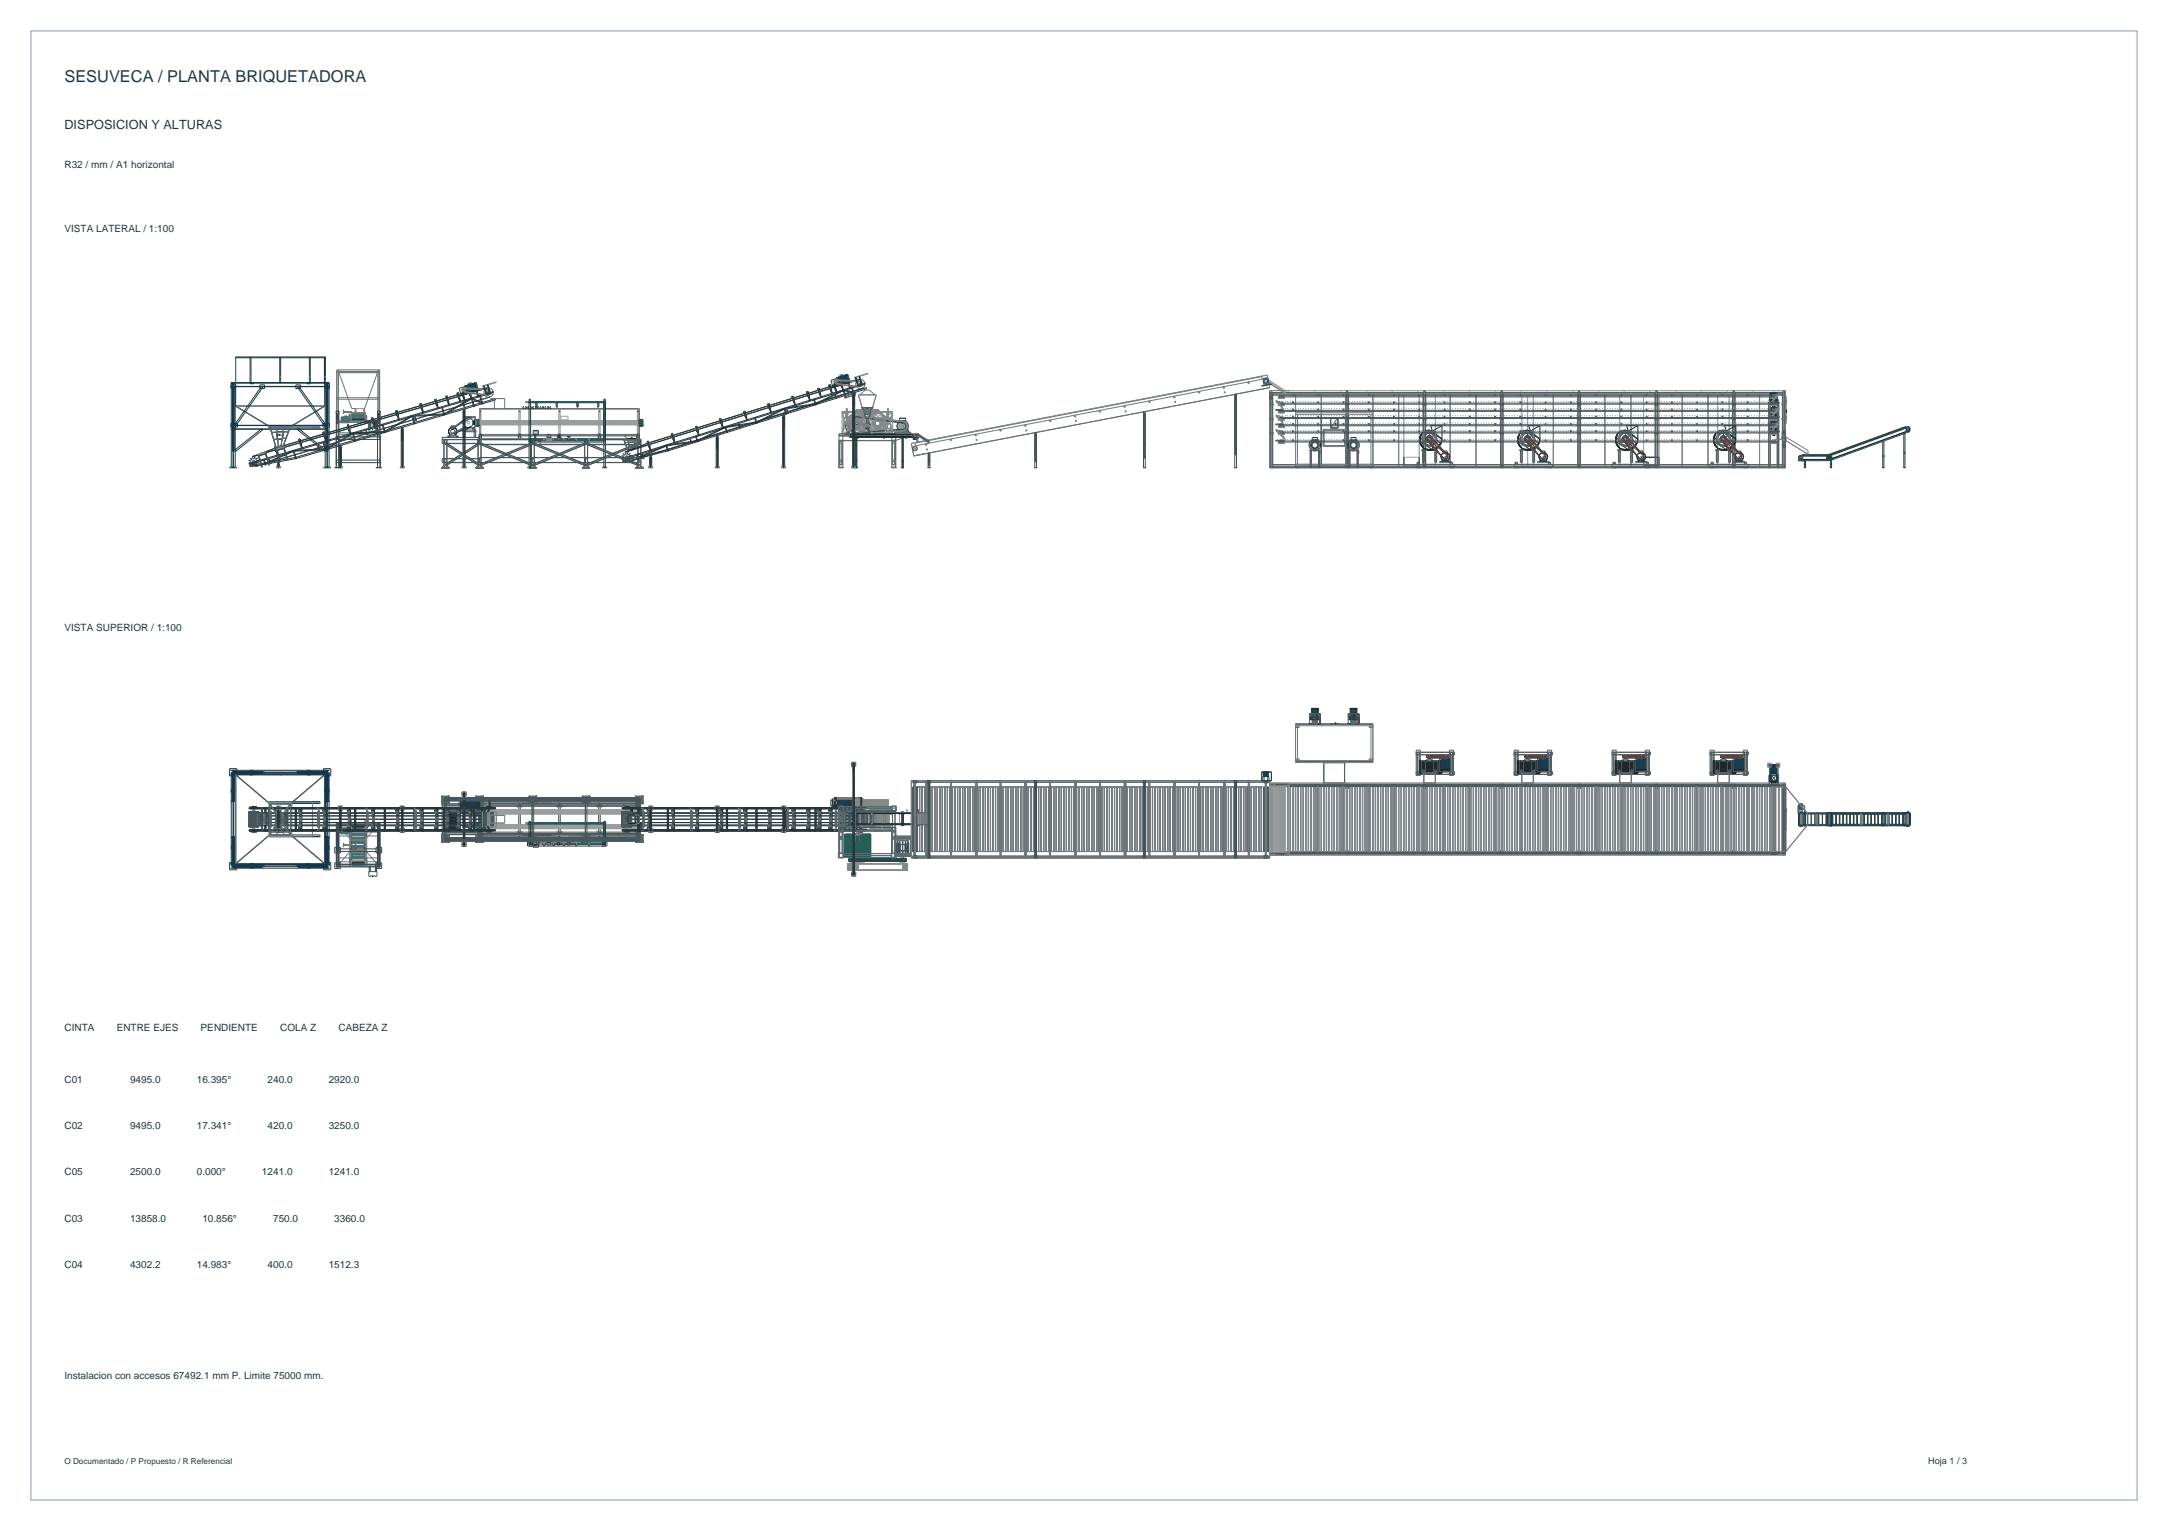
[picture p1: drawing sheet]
<svg xmlns="http://www.w3.org/2000/svg" width="841mm" height="594mm" viewBox="0 0 841 594" stroke-linecap="round" stroke-linejoin="round" font-family="sans-serif">
<defs><g id="words">
<text font-size="6.3" fill="#193946" x="25" y="32">SESUVECA / PLANTA BRIQUETADORA</text>
<text font-size="4.9" fill="#193946" x="25" y="50">DISPOSICION Y ALTURAS</text>
<g font-size="3.9" fill="#193946">
<text x="25" y="65">R32 / mm / A1 horizontal</text>
<text x="25" y="90">VISTA LATERAL / 1:100</text>
<text x="25" y="245">VISTA SUPERIOR / 1:100</text>
<text x="25" y="400">CINTA</text>
<text x="45.3" y="400">ENTRE EJES</text>
<text x="77.8" y="400">PENDIENTE</text>
<text x="108.7" y="400">COLA Z</text>
<text x="131.3" y="400">CABEZA Z</text>
<text x="25" y="420">C01</text>
<text x="50.5" y="420">9495.0</text>
<text x="76.3" y="420">16.395°</text>
<text x="103.8" y="420">240.0</text>
<text x="127.5" y="420">2920.0</text>
<text x="25" y="438">C02</text>
<text x="50.5" y="438">9495.0</text>
<text x="76.3" y="438">17.341°</text>
<text x="103.8" y="438">420.0</text>
<text x="127.5" y="438">3250.0</text>
<text x="25" y="456">C05</text>
<text x="50.5" y="456">2500.0</text>
<text x="76.3" y="456">0.000°</text>
<text x="101.6" y="456">1241.0</text>
<text x="127.5" y="456">1241.0</text>
<text x="25" y="474">C03</text>
<text x="50.5" y="474">13858.0</text>
<text x="78.5" y="474">10.856°</text>
<text x="105.9" y="474">750.0</text>
<text x="129.7" y="474">3360.0</text>
<text x="25" y="492">C04</text>
<text x="50.5" y="492">4302.2</text>
<text x="76.3" y="492">14.983°</text>
<text x="103.8" y="492">400.0</text>
<text x="127.5" y="492">1512.3</text>
<text x="25" y="535">Instalacion con accesos 67492.1 mm P. Limite 75000 mm.</text>
</g>
<text font-size="3.5" fill="#193946" x="748" y="568">Hoja 1 / 3</text>
<text font-size="3.2" fill="#193946" x="25" y="568">O Documentado / P Propuesto / R Referencial</text>
</g></defs>
<path d="M12 12h817v570h-817z" fill="none" stroke="#879ca6" stroke-width=".39"/>
<g fill="none" stroke="#596169" stroke-width=".39">
<path d="M91.4 157.6l13.3 8M91.4 148.5v9.1h34.5M125.9 157.5l-13.2 8M125.9 157.5l.1 .1M126 157.6l-13.3 8M126 157.5h-34.6v-9h34.6l-.1 9.1M104.7 165.5l-.1 .1M104.7 165.5h8M112.7 165.5v.1M91.4 300.6v34.5M91.4 300.6h34.6l-13.3 11.3h-8.1M91.4 300.6l13.2 11.3"/>
<path d="M91.4 300.5v34.7l34.5-.1M91.4 300.6l13.3 11.3M91.4 300.5h34.5M112.7 311.8v12.1M112.7 311.8h-8v12.1h8M125.9 300.5v34.7M125.9 300.6l-13.2 11.2M91.4 335.1l13.2-11.3h8.1l13.3 11.3zM112.7 323.9l13.2 11.2"/>
</g>
<g fill="none" stroke="#0f3654" stroke-width=".39">
<path d="M91.4 138.8h34.9v-.3h-34.9v10.4h-1.7M97 138.8v9.7M97.4 138.8v9.7M108.5 138.8v9.7M108.9 138.8v9.7M120 138.8v9.7M120.4 138.8v9.7M125.8 138.8v9.7M125.9 138.5v10.4h1.8M126.2 138.8l-.1 42.5M89.6 149.3h1.8v1.4h-1.8zM89.7 149.9h38"/>
<path d="M89.7 148.6h38M89.7 150h38M90.2 150.2h.6M90.5 148.5l-.1 32.8M91.2 148.5v32.8M97.1 148.5v.4h1.2v-.4M100.8 149.3h1.8v1.4h-1.8zM101.5 149.9l.5 .3-10.5 15-.5-.4zM114.8 149.3h1.8v1.4h-1.8zM115.4 150.2l.5-.3 10.5 14.9-.5 .4zM119.1 148.5v.4h1.2v-.4M126 149.3h1.8v1.4h-1.8z"/>
<path d="M126.6 150.2h.6M126.9 148.5v32.8M89.6 164.3h2.5v1.4h-2.5zM89.7 166.4h37.2M89.7 165.1l37.5 .1v-15.3h-.6v15.3M89.7 166.5h37.2M89.7 165h37.2M90.2 165.2v-15.3h.6v15.3M90.2 166.3h.6v8.8h-.6zM90.2 164.8h.6M90.2 166.8h.6M90.2 174.7h.6"/>
<path d="M90.3 164.3v1.4M91.1 174.7l10.4-8.4 .4 .5-10.5 8.3zM91.4 164.3v1.4M104.3 165.5h19.8v.5h-19.8zM104.3 165.8h19.8M115.9 166.3l10.4 8.4-.3 .4-10.5-8.3zM125.2 164.3h2.6v1.4h-2.6zM126 164.3v1.4M126.6 164.8h.6M126.6 166.3h.6v8.8h-.6zM126.6 166.8h.6M126.6 174.7h.6"/>
<path d="M127 164.3v1.4M89.1 181.3h2.8v.2h-2.8zM89.7 181.3v-32.8h38v32.8M125.5 181.3h2.8v.2h-2.8zM89.1 298.2h2.8v2.8h-2.8zM89.7 299.6h38v36.5h-38zM90.3 299.7h36.7M90.5 298.9v37.9M91 299.3h10.9v.6h-10.9zM91.1 299.3v.6M91.2 298.9l-1.5 .1h38l-1.6-.1M91.2 299.6v36.5"/>
<path d="M91.4 299.3v.6M92.1 299.6v.1M97.1 298.9v1.7h1.2v-1.7M100.8 299.6v.1M101.5 299.3v.6M102.6 299.6v.1M114.8 299.6v.1M115.4 299.3h10.9v.6h-10.9zM115.5 299.3v.6M115.9 299.3v.6M116.6 299.6v.1M119.1 298.9v1.7h1.2v-1.7"/>
<path d="M125.2 299.6v.1M125.5 298.2h2.8v2.8h-2.8zM125.9 299.3v.6M126 299.3v.6M126.1 299.6v36.5M126.9 299v37.7M126.9 298.9v37.9M89.6 310.8l1.8 .1zM89.7 306.3h1.7v1.2h-1.7M89.7 300.3h1.5M90.2 300.2h.6v10.9h-.6zM90.2 300.6h.6"/>
<path d="M90.2 310.6h.6M90.2 311.1h.6M90.2 310.7h.6M91.4 300.6v-.4h34.5v35.3h-34.5v-.4M91.4 300.5h34.5M97 300.3h.4v.4h-.4zM104.3 311.1h19.8v.7h-19.8zM104.3 311.1h19.8M108.5 300.3h.4v.4h-.4zM120 300.3h.4v.4h-.4zM125.9 300.6h.4v34.5h-.4M125.9 307.5h1.8"/>
<path d="M125.9 306.3h1.8M126 300.3l1.8 .2-38.2-.2 1.8 .2M126 310.8h1.8l-1.8 .1M126.1 300.3h1.6M126.2 306.2h-.4v.3h.4M126.2 317.7h-.4v.3h.4M126.6 300.2h.6v10.9h-.6zM126.6 300.6h.6M126.6 310.6h.6M126.6 311.1h.6M126.6 310.7h.6M89.1 334.7h2.8v2.8h-2.8z"/>
<path d="M89.6 324.8l1.8 .1zM89.7 328.3h1.7v1.2h-1.7M89.7 335.4h1.5M90.2 324.6h.6v10.9h-.6zM90.2 335.1h.6M90.2 325.1h.6M90.2 324.6h.6M90.2 325h.6M90.3 336h36.7M91 335.8h11l-.1 .6h-10.9zM91.1 335.8v.6M91.2 336.8l-1.5-.1h38l-1.6 .1"/>
<path d="M91.4 335.2l-1.8 .2 38.2-.2-1.8 .2M91.4 335.8v.6M91.4 335.2h34.5M92.1 336v.1M97 335h.4v.4h-.4zM97.1 336.8v-1.7h1.2v1.7M100.8 336v.1M101.5 335.8v.6M102.6 336v.1M104.3 324h19.8v.7h-19.8zM104.3 324.6h19.8M108.5 335h.4v.4h-.4z"/>
<path d="M114.8 336v.1M115.4 335.8h10.9v.6h-10.9zM115.5 335.8v.6M115.9 335.8v.6M116.6 336v.1M119.1 336.8v-1.7h1.2v1.7M120 335h.4v.4h-.4zM125.2 336v.1M125.5 334.7h2.8v2.8h-2.8zM125.9 335.8v.6M125.9 329.5h1.8M125.9 328.3h1.8"/>
<path d="M126 335.8v.6M126 324.8h1.8l-1.8 .1M126.1 335.4h1.6M126.2 329.2h-.4v.3h.4M126.6 324.6h.6v10.9h-.6zM126.6 335.1h.6M126.6 325.1h.6M126.6 324.6h.6M126.6 325h.6"/>
</g>
<g fill="none" stroke="#80858a" stroke-width=".39">
<path d="M97.1 147.6l.2 .3zM97.1 146.1l.2 .3zM108.6 147.6l.2 .3zM108.6 146.1l.2 .3zM120.1 147.6l.2 .3zM120.1 146.1l.2 .3zM126.1 146.1l.1 .3zM126.1 147.6l.1 .3zM126.1 147.8h.1M126.1 146.3h.1M104.3 165.5l19.8 .2zM104.7 165.5v.1"/>
<path d="M112.7 165.5v.1M113.1 165.5v.1M89.3 181.2l.3 .1zM89.4 181.2v.1M89.5 181.2v.1M91.3 181.2l.3 .1zM91.4 181.2v.1M91.5 181.2v.1M125.8 181.2l.2 .1zM125.8 181.2v.1M126 181.2v.1M127.8 181.2l.2 .1z"/>
<path d="M127.8 181.2v.1M89.4 298.5l.1 .3zM91.4 298.5l.1 .3zM125.8 298.5l.2 .3zM127.8 298.5l.2 .3zM89.4 300.5l.1 .3zM91.4 300.5l.1 .3zM97 300.3l.3 .2zM97.3 300.3v.2M104.3 311.1h8.8v13.5h-8.8zM104.3 311.9h8.8M104.7 311.1v13.5"/>
<path d="M108.5 300.3l.3 .2zM108.6 300.3v.2M108.8 300.3v.2M112.7 311.1v13.5M120 300.3l.3 .2zM120.1 300.3v.2M120.3 300.3v.2M124.1 311.1v.7M125.8 300.5l.2 .3zM126.1 306.2v.3zM126.1 317.7l.1 .3zM126.1 317.8h.1"/>
<path d="M126.1 317.9h.1M126.1 306.3h.1M127.8 300.5l.2 .3zM89.4 334.9l.1 .3zM89.4 336.9l.1 .3zM91.4 334.9l.1 .3zM91.4 336.9l.1 .3zM97 335.1l.3 .2zM97.3 335.1v.2M104.3 323.8h8.8M108.5 335.1l.3 .2zM108.6 335.1v.2"/>
<path d="M108.8 335.1v.2M120 335.1l.3 .2zM120.1 335.1v.2M120.3 335.1v.2M124.1 324v.6M125.8 334.9l.2 .3zM125.8 336.9l.2 .3zM126.1 329.2l.1 .3zM126.1 329.4h.1M127.8 334.9l.2 .3zM127.8 336.9l.2 .3z"/>
</g>
<path d="M113.2 165.7l8 .1zM113.2 311.3h8v13.2h-8z" fill="none" stroke="#787d82" stroke-width=".39"/>
<g fill="none" stroke="#6e7873" stroke-width=".39">
<path d="M130.6 159.5h.6M130.6 143.9h.6M130.6 154.9h16.6M130.6 154.3h16.6M130.6 144.1h16.6M130.9 154.6h.1M130.9 154.4v.2M130.9 144.4h.1M130.9 144.2v.2M130.9 154.4h.1M130.9 144.2h.1M131.2 144.3h15.5v.3h-15.5"/>
<path d="M131.2 143.5v25.8M131.4 144.3v.3M131.4 144.5h15l-5 14h-5zM137.7 158.5v1.7h.3v-1.7M141.1 158.5v1.7h.3v-1.7M146.4 144.3v.3M146.6 159.5h.6M146.6 143.9h.6M146.6 143.5v25.8M146.9 154.6h.1M146.9 154.4v.2M146.9 144.4h.1"/>
<path d="M146.9 144.2v.2M146.9 154.4h.1M146.9 144.2h.1M130.4 169.3h1v.2h-1zM130.6 169.3v-25.8h16.6v25.8M130.6 163.9h16.6M130.6 163.3h16.6M130.9 169.2v.1M130.9 169.1v.1M131 163.7h.1M130.9 169.1v.2M130.9 169.1h.1"/>
<path d="M131 163.7v.1M131.2 168.5h15.4M131.2 167.9h15.4M131.2 163.5h15.4M132 163.7h3.4v.4h-3.4zM135.6 162.3h.4v.7h-.4zM136.2 160.7h5.5M136.3 160.5l-.1 2.3v-2.3h5.5v2.3l-.2-2.3M141.8 162.3h.4v.7h-.4zM143.6 164.3h2v.9h-2zM146.4 169.3h1v.2h-1zM146.9 169.2v.1"/>
<path d="M146.9 169.1v.1M147 163.7h.1M146.9 169.1v.2M146.9 169.1h.1M147 163.7v.1M130.6 319.6h16.6v16.6h-16.6zM130.8 319.5h.2v.7zM130.9 319.5v.7M131.2 319.6v16.6M135.6 320h.4v15.8h-.4zM136.2 317.9h5.5v2.4h-5.5zM136.3 317.9v2.4"/>
<path d="M141.5 317.9v2.4M141.8 320h.4v15.8h-.4zM146.6 319.6v16.6M146.8 319.5h.2v.7zM146.9 319.5v.7M130.6 320.2h16.6M130.6 335.6h16.6M130.6 322.9h16.6M130.8 335.5h.2v.7zM130.9 335.5v.7M131.2 320.4h15.5M131.2 324.4h15.4"/>
<path d="M131.2 332.9h15.4M131.2 334.4h15.4M132 321.2h3.4v2.4h-3.4zM136.4 326.1l-5-5.7v16h-1v-1h17v1h-1v-16l-5 5.7M136.4 326.1h5M136.4 326.1v3.6M136.4 329.7l-5 5.7M136.4 329.7h5M137.7 326.1v3.6M138 326.1v3.6M141.1 326.1v3.6M141.4 326.1v3.6"/>
<path d="M141.4 329.7l5 5.7M143.6 340l2 .1zM146.7 320.1v15.5h-15.5M146.8 335.5l.2 .7zM146.9 335.5v.7"/>
</g>
<g fill="none" stroke="#a18a1c" stroke-width=".39">
<path d="M133.2 160h.1M133.2 159.6l3.1 .1v.2h-3M133.2 159.1l.1 1.4zM133.2 159.8h3.1M133.2 159.5h.1M133.2 159.3h.1M133.2 159.2h.1M133.3 159.7h3M133.2 160.3h.1M133.2 160.2h.1M133.2 160.4h.1M135.6 162.3l.6 .1 .1 1.1h-.6v-.4h.6"/>
<path d="M135.7 161.5h6.4v.5l-6.4-.1zM135.7 161.6h6.4M135.7 161.7h6.4M135.7 161.9h6.4M135.8 162.3h.1M135.8 162.2h.1M135.9 162.2h.1M135.9 162.3h.1M135.9 161.2h.3v1.1h-.3zM135.9 162.4v.8h.3M135.9 162.7h.3M135.9 162.8h.3"/>
<path d="M135.9 162.6h.3M135.9 162.5h.3M135.9 162.9h.3M135.9 163h.3M135.9 161.5h.3M135.9 161.4h.3M135.9 161.3h.3M135.9 162h.3M135.9 162.1h.3M135.9 162.2h.3M136 162.2h.1M136 162.3h.1"/>
<path d="M136.1 162.3v.1M136.2 160.1h5.4v.2h-5.4zM141.6 163.1h.6v.4h-.6zM141.7 162.3h.5M141.9 162.3h.1M141.9 162.2h.1M142 162.2h.1M142 162.3h.1M142.1 162.3h-.1M142.1 162.2h.1M142.1 162.3h.1M135.8 319.6l.2 2z"/>
<path d="M135.8 319.6v2M141.7 319.7h.5v2.3h-.5zM141.9 319.6l.1 2zM141.9 319.6v2M133.2 327.7h3.1v.3l-3-.1M133.2 327.2l.1 1.4zM133.2 327.9h3.1M133.2 328.5h.1M133.2 328.3h.1M133.2 328.2h.1M133.2 328h.1M133.2 327.5h.1"/>
<path d="M133.2 327.4h.1M133.2 327.2h.1M133.3 327.8h3M135.6 333.7h.5v2.3h-.5l.1-3.1h.6v1.5h-.6M135.7 322.9h.6v1.5h-.6zM135.7 320.6h6.4v.5h-6.4M135.7 334.6h6.4v.5l-6.4-.1M135.7 321h6.4M135.7 320.9h6.4M135.7 320.8h6.4M135.7 320.7h6.4M135.7 335h6.4"/>
<path d="M135.7 334.9h6.4M135.7 334.7h6.4M135.8 333.6l.2 2zM135.8 333.6v2M135.9 320.3h.3v1.1h-.3M135.9 322v.7l.3 .1v-.8h-.6v-2.3h.5v2.3M135.9 322.6h.3M135.9 322.5h.3M135.9 322.4h.3M135.9 322.2h.3M135.9 322.1h.3M135.9 321.3h.3"/>
<path d="M135.9 321.2h.3M135.9 320.4h.3M136.2 325.9h5.4v3.9h-5.4zM141.6 322.9h.6v1.5h-.6zM141.6 332.9h.6v1.5h-.6zM141.7 333.7h.5v2.3h-.5zM141.9 333.6l.2 2zM141.9 333.6v2"/>
</g>
<g fill="none" stroke="#05858c" stroke-width=".39">
<path d="M132.3 162.1h3M132.3 162.6h3M132.3 162.3h3M132.3 162.8h3M132.3 163h3M132.3 163.3h3M132.3 163.5h3M132.3 163.6h3M132.3 163.7h3M132.7 161.8h.1M132.7 162.3h.1M132.7 162.1h.1"/>
<path d="M132.7 161.8v2M133 163.8v-2v2M133 162.3h.1M133 162.1h.1M133.2 161.8h.1M133.2 162.3h.1M133.2 162.1h.1M133.2 161.8v2M133.5 163.8v-2v2M133.5 162.3h.1M133.5 162.1h.1M133.6 161.8v-.4h1v.4"/>
<path d="M133.7 163.8v-2l.1 2M133.7 162.3h.1M133.7 162.1h.1M134 163.8v-2v2M134 162.3h.1M134 162.1h.1M134.2 163.8v-2l.1 2M134.2 162.3h.1M134.2 162.1h.1M134.5 161.8h.1M134.5 162.3h.1M134.5 162.1h.1"/>
<path d="M134.5 161.8v2M134.7 163.8v-2l.1 2M134.7 162.3h.1M134.7 162.1h.1M135 163.8v-2v2M135 162.3h.1M135 162.1h.1M135.3 161.9h-3v1.8h3M135.4 160.7h.2v3.1h-.2zM135.6 161.6h.5M135.6 161.7h.5M135.6 161.4h.5v.9h-.5z"/>
<path d="M135.6 162.1h.5M135.6 161.5h.5M135.6 161.9h.5M135.6 162h.5M135.6 163l.7 .1zM135.9 162v1.4h-.6M136.1 162h-3.8M136.4 161h5v2h-5zM136.4 161.6h5M136.4 161.7h5M136.4 161.4h5M136.4 161.2h5"/>
<path d="M136.4 161.1h5M136.4 161.9h5M136.4 162.1h5M136.4 162.3h5M136.4 162.4h5M136.4 162.5h5M136.4 161.3h5M136.4 162.7h5M136.4 162.6h5M136.4 162.8h5M136.4 162.9h5M141.5 163l.7 .1z"/>
<path d="M141.7 161.6h.5M141.7 161.7h.5M141.7 161.4h.5v.9h-.5zM141.7 162h.5M141.7 162.1h.5M141.7 161.5h.5M141.7 161.9h.5M143 163.8h3.2v3.5h-3.2zM135.4 319.9h.2v3.5h-.2zM132.3 321.7h3.6v1.4l-3.6-.1M132.3 321.5h3M132.3 322.6h3"/>
<path d="M132.3 322.4h3M132.3 322.1h3M132.3 323.3h3M132.3 323.2h3M132.3 322.8h3M132.3 321.9h3M132.7 321.3v2.1M132.7 321.6h.1M132.7 321.3h.1M132.7 322.6h.1M133 323.4v-2.1v2.1M133 321.6h.1"/>
<path d="M133 322.6h.1M133.2 321.3v2.1M133.2 321.6h.1M133.2 321.3h.1M133.2 322.6h.1M133.5 323.4v-2.1v2.1M133.5 321.6h.1M133.5 322.6h.1M133.6 321.8h1v1h-1zM133.7 323.4v-2.1l.1 2.1M133.7 321.6h.1M133.7 322.6h.1"/>
<path d="M134 323.4v-2.1v2.1M134 321.6h.1M134 322.6h.1M134.2 323.4v-2.1l.1 2.1M134.2 321.6h.1M134.2 322.6h.1M134.5 321.3v2.1M134.5 321.6h.1M134.5 321.3h.1M134.5 322.6h.1M134.7 323.4v-2.1l.1 2.1M134.7 321.6h.1"/>
<path d="M134.7 322.6h.1M135 323.4v-2.1v2.1M135 321.6h.1M135 322.6h.1M135.3 321.4h-3v1.9h3M135.6 320.3h.5v1.1h-.5zM135.6 334.3h.5v1.1h-.5v-2.6h.7v1.7h-.7M135.6 322.8h.7v1.7h-.7zM135.6 321.2h.5M135.6 321h.5M135.6 320.9h.5M135.6 320.6h.5"/>
<path d="M135.6 320.5h.5M135.6 321.3h.5M135.6 321.1h.5M135.6 320.7h.5M135.6 335.2h.5M135.6 335.1h.5M135.6 334.9h.5M135.6 334.7h.5M135.6 335h.5M135.6 334.6h.5M136.4 320.1h5v1.5h-5zM136.4 322h5v.7l-5-.1z"/>
<path d="M136.4 323.5h5v.7h-5zM136.4 325h5v.7l-5-.1zM136.4 326.5h5v.7h-5zM136.4 328h5v.7l-5-.1zM136.4 329.5h5v.7h-5zM136.4 331h5v.7l-5-.1zM136.4 332.5h5v.7h-5zM136.4 334.1h5v1.5h-5zM136.4 321.5h5M136.4 321.4h5M136.4 321.2h5M136.4 321h5"/>
<path d="M136.4 320.9h5M136.4 320.7h5M136.4 320.5h5M136.4 320.3h5M136.4 320.2h5M136.4 335.5h5M136.4 335.4h5M136.4 335.2h5M136.4 335h5M136.4 334.9h5M136.4 334.7h5M136.4 334.5h5"/>
<path d="M136.4 334.3h5M136.4 334.2h5M136.4 322.5h5M136.4 322.4h5M136.4 322.3h5M136.4 322.1h5M136.4 324.1h5M136.4 324h5M136.4 323.9h5M136.4 323.8h5M136.4 323.7h5M136.4 323.6h5"/>
<path d="M136.4 325.5h5M136.4 325.4h5M136.4 325.3h5M136.4 325.2h5M136.4 325h5M136.4 327.1h5M136.4 327h5M136.4 326.9h5M136.4 326.7h5M136.4 326.6h5M136.4 328.6h5M136.4 328.4h5"/>
<path d="M136.4 328.3h5M136.4 328.2h5M136.4 328h5M136.4 330.1h5M136.4 330h5M136.4 329.9h5M136.4 329.8h5M136.4 329.7h5M136.4 329.6h5M136.4 331.6h5M136.4 331.4h5M136.4 331.3h5"/>
<path d="M136.4 331.2h5M136.4 331.1h5M136.4 333.1h5M136.4 333h5M136.4 332.9h5M136.4 332.8h5M136.4 332.6h5M141.5 322.8h.7v1.7h-.7zM141.7 320.3h.5v1.1h-.5zM141.7 321.2h.5M141.7 321h.5M141.7 320.9h.5"/>
<path d="M141.7 320.6h.5M141.7 320.5h.5M141.7 321.3h.5M141.7 321.1h.5M141.7 320.7h.5M141.7 335.2h.5M141.7 335.1h.5M141.7 334.9h.5M141.7 334.7h.5M141.7 335h.5M141.7 334.6h.5M142.2 334.3h-.5v1.1h.5v-2.6h-.7v1.7h.7"/>
<path d="M143 338.2h3.2v1.8h-3.2z"/>
</g>
<g fill="none" stroke="#458c24" stroke-width=".39">
<path d="M136.4 161h5M136.4 161h.1M136.4 162.5h.1M136.4 162.5h5M141.4 161h.1M141.4 162.5h.1M143.6 166.2h.1M143.6 166.2v.1M143.6 166.1v.1M143.6 166.3h.1M143.7 166.3v.1M143.7 166.4h.1"/>
<path d="M143.7 166l-.1 .1M143.7 166h.1M143.8 166.4h-.1M143.8 166v.1M143.8 166.1h.1M143.9 166.3h-.1M143.9 166.1v.1M143.9 166.2v.1M143.9 166.2h.1M144.4 166.2h.1M144.4 166.2v.1M144.4 166.3h.1"/>
<path d="M144.4 166.1v.1M144.5 166.3v.1M144.5 166.1h-.1M144.5 166v.1M144.5 166h.1M144.6 166.4h-.1M144.6 166v.1M144.6 166.3v.1M144.6 166.1h.1M144.7 166.3h-.1M144.7 166.1h.1M144.7 166.3h.1"/>
<path d="M144.7 166.2v.1M144.7 166.2h.1M145.2 166.2h.1M145.2 166.2v.1M145.2 166.1v.1M145.3 166.3v.1M145.3 166.1h-.1M145.3 166v.1M145.3 166.4h.1M145.3 166h.1M145.4 166.4h-.1M145.4 166l.1 .1"/>
<path d="M145.4 166.3v.1M145.5 166.1h.1M145.5 166.3h.1M145.5 166.2v.1M145.5 166.2h.1M136.4 320.9v14M141.4 320.9v14M143.6 340l.3 .2zM143.7 340v.2M143.8 340v.2M144.4 340l.3 .2zM144.5 340v.2"/>
<path d="M144.6 340v.2M145.2 340l.3 .2zM145.2 340v.2M145.3 340v.2"/>
</g>
<g fill="none" stroke="#a38730" stroke-width=".39">
<path d="M136.5 160h.1M136.5 159.9v.1M141.3 160h.1M202.9 158l.2 .1zM203 158v.1M203.1 158v.1M203.9 158l.2 .1zM203.9 158v.1M204 158v.1M204.8 158l.2 .1zM204.9 158v.1M205.8 158l.2 .1z"/>
<path d="M206.7 158l.2 .1zM206.8 158v.1M206.9 158v.1M207.7 158l.2 .1zM207.7 158v.1M207.8 158v.1M208.6 158l.2 .1zM208.7 158v.1M208.8 158v.1M209.6 158l.2 .1zM210.5 158l.2 .1zM211.5 158l.2 .1z"/>
<path d="M211.5 158v.1M211.6 158v.1M212.4 158l.2 .1zM212.5 158v.1M212.6 158v.1M213.4 158l.2 .1zM213.4 158v.1M213.5 158v.1M135.8 162h.1M135.8 162.1l.2 .3zM135.8 163h.3v.5h-.2zM135.9 163l-.1 .1"/>
<path d="M136.1 160.1h5.7v.3h-5.7zM141.8 163h.2v.5h-.2zM141.9 162h.1M141.9 163l.2 .1M141.9 162.1l.2 .3zM142 161.9v.1M145.8 165.1h.3v.5h-.3zM180.5 161.6l.2 .1zM180.6 161.6v.1M180.7 161.6v.1M183.5 161.6l.2 .1zM184.3 162.9l.1 .1z"/>
<path d="M184.3 165.1h.1M184.3 163.2l.1 .1zM184.3 163.9l.1 .2zM184.3 164.7l.1 .1zM184.3 165l.1 .1zM184.3 164h.1M184.3 162.9h.1M184.3 164.7h.1M186.2 170.2l.2 .1zM186.3 170.2v.1M201.4 170.2l.2 .1zM201.5 170.2v.1"/>
<path d="M216.9 170.2l.2 .1zM217.1 170.2v.1M232.4 170.2l.2 .1zM232.6 170.2v.1M247.4 170.2l.2 .1zM247.5 170.2v.1M247.8 162.9l.1 .1zM247.8 165.1h.1M247.8 163.9l.1 .2zM247.8 164h.1M247.8 163.2l.1 .1zM247.8 162.9h.1"/>
<path d="M247.8 164.7l.1 .1zM247.8 164.7h.1M247.8 165l.1 .1zM180.6 315.4l.1 .2zM183.5 315.4l.1 .2zM184.3 313.9h.1M184.3 314.2h.1M184.3 314.9h.1M184.3 315.7l.1 .1zM184.3 316h.1M184.3 319.6l.1 .1zM184.3 319.9h.1"/>
<path d="M184.3 319.6h.1M184.3 315h.1M184.3 315.8h.1M186.2 312h.1M186.2 312.8h.1M201.5 312.8h.1M201.6 312h.1M203 311.6l.1 .3zM203.9 311.6l.1 .3zM204.9 311.6l.1 .3zM205.8 311.6l.1 .3zM206.8 311.6l.1 .3z"/>
<path d="M207.7 311.6l.1 .3zM208.7 311.6l.1 .3zM209.6 311.6l.1 .3zM210.6 311.6l.1 .3zM211.5 311.6l.1 .3zM212.5 311.6l.1 .3zM213.4 311.6l.1 .3zM216.9 312h.1M217 312.8h.1M217 312h.1M232.4 312h.1M232.5 312.8h.1"/>
<path d="M232.5 312h.1M247.4 312h.1M247.4 312.8h.1M247.8 313.9h.1M247.8 314.2h.1M247.8 314.9h.1M247.8 315.7l.1 .1zM247.8 316h.1M247.8 319.6l.1 .1zM247.8 319.9h.1M247.8 319.6h.1M247.8 315h.1"/>
<path d="M247.8 315.8h.1M135.8 320.1l.2 .1zM135.8 321.7l.2 .1zM135.8 334.1l.2 .1zM135.8 335.7l.2 .1zM135.8 321.3h.2M135.8 334.4h.2M135.8 335.3h.2M135.8 321.3h.1M135.8 320.1v.1M135.8 321.7v.1M135.8 334.1v.1"/>
<path d="M135.8 335.7v.1M135.8 323.7h.2M135.8 323h.2M135.8 333.4h.2M135.8 334.1h.2M135.8 334.1h.1M135.9 320.4h.1M135.9 321.3h.1M135.9 334.4h.1M135.9 335.2h.1M135.9 334.4h-.1M135.9 335.2l-.1 .1"/>
<path d="M135.9 327.6h.2v.6h-.2zM135.9 322.9h.1M135.9 323.6h.1M135.9 333.3h.1M135.9 322.9l-.1 .1M135.9 323.6l-.1 .1M135.9 333.3l-.1 .1M135.9 322.9l.1 .1M135.9 323.6l.1 .1M135.9 333.3l.1 .1M135.9 335.2l.1 .1M136 320.1v.1"/>
<path d="M136 321.7v.1M136 334.1v.1M136 335.7v.1M136 334.1h-.1M136 321.3h-.1M136.1 325.8l5.7 .1zM136.1 329.8l5.7 .2zM136.5 326.1h.1M136.5 326.2h.1M136.5 329.5h.1M136.5 329.6h.1M136.5 326.1v.1"/>
<path d="M136.5 329.5v.1M136.6 329.5v.1M136.6 326.1v.1M141.3 329.6h.1M141.3 326.1h.1M141.3 329.5h.1M141.3 329.5v.1M141.4 329.5v.1M141.8 327.6h.2v.6h-.2zM141.9 320.1l.2 .1zM141.9 321.7l.2 .1zM141.9 334.1l.2 .1z"/>
<path d="M141.9 335.7l.2 .1zM141.9 320.1v.1M141.9 321.7v.1M141.9 334.1v.1M141.9 335.7v.1M141.9 323h.2M141.9 323.7h.2M141.9 333.4h.2M141.9 334.1h.2M141.9 334.1h.1M142 320.4h.1M142 321.3h.1"/>
<path d="M142.1 334.4h.1M142.1 335.3h.1M142 322.9h.1M142 322.9l-.1 .1M142 323.6h.1M142 323.6l-.1 .1M142 333.3h.1M142 333.3l-.1 .1M142 322.9l.1 .1M142 323.6l.1 .1M142 333.3l.1 .1M142 334.4h.1"/>
<path d="M142 335.2l.1 .1M142.1 334.1h-.1M142.1 321.3h-.1M145.8 340l.3 .1zM180.6 320.1l.1 .2zM183.5 320.1l.1 .2zM184.3 320.6l.1 .2zM184.3 321.4l.1 .1zM184.3 321.7l.1 .2zM184.3 321.8h.1M184.3 320.7h.1M184.3 321.5h.1"/>
<path d="M186.2 323h.1M186.2 323.7h.1M186.2 323.7v.1M201.5 323h.1M201.6 323.8h.1M201.6 323.7v.1M203 323.8l.1 .3zM203.9 323.8l.1 .3zM204.9 323.8l.1 .3zM205.8 323.8l.1 .3zM206.8 323.8l.1 .3zM207.7 323.8l.1 .3z"/>
<path d="M208.7 323.8l.1 .3zM209.6 323.8l.1 .3zM210.6 323.8l.1 .3zM211.5 323.8l.1 .3zM212.5 323.8l.1 .3zM213.4 323.8l.1 .3zM217 323h.1M217 323.7h.1M217 323.7l-.1 .1M232.5 323h.1M232.5 323.7h.1M232.5 323.7l-.1 .1"/>
<path d="M247.4 323h.1M247.4 323.7h.1M247.4 323.7v.1M247.8 320.6l.1 .2zM247.8 321.4l.1 .1zM247.8 321.7l.1 .2zM247.8 321.8h.1M247.8 320.7h.1M247.8 321.5h.1"/>
</g>
<g fill="none" stroke="#969e99" stroke-width=".39">
<path d="M138 158.5h3.1v1.6h-3.1zM136.2 160.8h.2v.8h-.2zM141.5 160.8h.2v.8h-.2zM143.5 164.1h2.2v.5h-2.2zM136.2 320h.2v1.7h-.2zM136.2 334h.2v1.7h-.2zM138 326.1h3.1zM138 329.6l3.1 .1zM141.5 320h.2v1.7h-.2zM141.5 334h.2v1.7h-.2zM143.5 340h.1M143.5 340h2.2"/>
<path d="M145.7 340h.1"/>
</g>
<g fill="none" stroke="#21302e" stroke-width=".39">
<path d="M136.5 162.6l4.9 .1zM144.5 166.7l.1 .1M144.5 166.7h.1M144.6 166.6l-.1 .1M144.6 166.6h.1M144.6 166.8h.1M144.6 166.6l.1 .1M144.7 166.7h.1M144.7 166.7l-.1 .1M174 315.5h3.3v.4h-3.3zM174.1 315.5v.4M174.3 315.5v.4"/>
<path d="M174.7 315.5v.4M175.1 315.5v.4M175.6 315.5v.4M176.1 315.5v.4M176.6 315.5v.4M177 315.5v.4M177.2 315.5v.4M136.5 320.7l4.9 .2zM136.5 334.7l4.9 .2zM144.5 340l.2 .1zM144.6 340v.1"/>
<circle cx="175.6" cy="167.4" r="1.64"/>
</g>
<g fill="none" stroke="#546366" stroke-width=".39">
<path d="M135.9 162.8l.2 .2zM141.8 162.8l.2 .2zM135.9 327.8v.1M136 327.8h-.1M136 327.9h.1M136 327.8h.1M136 327.8l.1 .1M136.1 327.9h-.1M141.8 327.8v.1M141.9 327.8h-.1M141.9 327.8l.1 .1M141.9 327.9h.1"/>
<path d="M142 327.9h-.1"/>
</g>
<g fill="none" stroke="#616166" stroke-width=".39">
<path d="M186 158.5h62v10.2h-62zM174.7 168.4l5.6-2.7 .1 .3-5.6 2.7zM175 166.1l8-4.2 .1 .2-8 4.2zM179.9 161.7h4.5v.4h-4.5zM242 168.8h6l-1.4 1.6h-3.2zM174.7 314.2h8.4v.3h-8.4zM174.8 314.2v.3M174.8 315v.3M175 314.2v.3M175 315v.3M175.1 314.2v.3M175.1 315v.3"/>
<path d="M179.9 315.3v5.2h4.5v-5.2h-9.7v-.3h8.4v.3M180.3 314.2v.3M180.3 315v.3M180.4 314.2v.3M180.4 315v.3M183 314.2v.3M183 315v.3M186 311.4h62v.2h-62zM242 319.4h6M242 319.4l1.4 .1M242 316.4h6M242 316.4v3"/>
<path d="M243.4 319.5h3.2M243.4 316.3h3.2M243.4 316.3l-1.4 .1M243.4 316.3v3.2M246.6 316.3v3.2M246.6 316.3l1.4 .1M248 316.4v3M248 319.4l-1.4 .1M186 324.1h62v.3h-62z"/>
</g>
<g fill="none" stroke="#8c8c8c" stroke-width=".39">
<path d="M186 158.8h62v-.3l-.2 .3M186.3 158.8l-.3-.3v10.6h.5v-10.3M201.3 158.8v10.3h.5v-10.3M216.8 158.8v10.3h.5v-10.3M232.3 158.8v10.3h.5v-10.3M247.2 158.8v10.3h.5v-10.3M173.5 169.1h4.2v.3h-4.2zM183.4 163.6h1v.8h-1zM183.4 163.8h1M183.4 164h1M183.4 163.7h1M183.4 164.2h1"/>
<path d="M183.4 164.3h1M184.6 164h.1M184.6 163.7h.1M184.6 164.3h.1M184.6 163l.1 2zM184.6 163.4h.1M184.6 163.2h.1M184.6 163.1h.1M184.6 164.6h.1M184.6 164.8h.1M184.6 164.9h.1M185.3 170.3h2v.2h-2z"/>
<path d="M186 168.6h62v.4h-62M200.5 170.3h2v.2h-2zM216 170.3h2v.2h-2zM231.5 170.3h2v.2h-2zM243.3 170.4h3.4v.3h-3.4zM246.5 170.3h2v.2h-2zM173.5 314.9h4.2v7.6h-4.2zM181.1 314.3h1l.1 1h-1.1zM181.1 314.3v1M181.3 314.3v1M181.5 314.3v1M181.6 314.3v1"/>
<path d="M181.8 314.3v1M181.9 314.3v1M182.1 314.3v1M183.4 314.6h1v.8h-1zM183.4 314.7h1M183.4 314.8h1M183.4 315h1M183.4 315.2h1M183.4 315.3h1M184.6 314.1l.1 1.9zM184.6 319.8l.1 1.9zM184.6 314.7h.1"/>
<path d="M184.6 315h.1M184.6 315.3h.1M184.6 319.8h.1M184.6 319.9h.1M184.6 314.1h.1M184.6 314.2h.1M184.6 314.4h.1M184.6 315.6h.1M184.6 315.8h.1M184.6 315.9h.1M185.3 311.6h2v1.6h-2zM186 311.3h62v13.1h-62z"/>
<path d="M186.3 311.4v13M186.5 311.4v.3M200.5 311.6h2v1.6h-2zM201.3 311.4v.3M201.8 311.4v.3M216 311.6h2v1.6h-2zM216.8 311.4v.3M217.3 311.4v.3M231.5 311.6h2v1.6h-2zM232.3 311.4v.3M232.8 311.4v.3M243.3 316.1h3.4v3.6h-3.4z"/>
<path d="M246.5 311.6h2v1.6h-2zM247.2 311.4v.3M247.7 311.4v.3M247.8 311.4v13M248 311.7h-62M183.4 320.3h1v.8h-1zM183.4 320.4h1M183.4 320.5h1M183.4 320.7h1M183.4 320.9h1M183.4 321h1M184.6 320.4h.1"/>
<path d="M184.6 320.7h.1M184.6 321h.1M184.6 320.1h.1M184.6 321.3h.1M184.6 321.5h.1M184.6 321.6h.1M186 324h.5v.4M187.3 324.2v-1.6h-2v1.6h63.2v-1.6h-2v1.6M200.5 324.2v-1.6h2v1.6M201.3 324.4v-.4h.5v.4M216 324.2v-1.6h2v1.6M216.8 324.4v-.4h.5v.4"/>
<path d="M231.5 324.2v-1.6h2v1.6M232.3 324.4v-.4h.5v.4M247.2 324.4v-.4h.5v.4"/>
<circle cx="181.6" cy="164" r=".53"/>
</g>
<g fill="none" stroke="#454a4a" stroke-width=".39">
<path d="M202.8 158.4l.4 .2zM203.8 158.4l.4 .2zM204.7 158.4l.4 .2zM205.7 158.4l.4 .2zM206.6 158.4l.4 .2zM207.6 158.4l.4 .2zM208.5 158.4l.4 .2zM209.5 158.4l.4 .2zM210.4 158.4l.4 .2zM211.4 158.4l.4 .2zM212.3 158.4l.4 .2zM213.3 158.4l.4 .2z"/>
<path d="M179.5 166.9h5.1v.6h-5.1zM179.7 167.5v2.2M180.3 167.5v2.2M183.9 167.5v2.2M184.5 167.5v2.2M186 169.7h-14.5v.8h14.5v-1.4h62v1.2h-62.2v-1.8h1v1.8M186.6 169.1v1.2M201 170.3v-1.8h1v1.8M201.2 169.1v1.2M201.8 169.1v1.2M216.5 170.3v-1.8h1v1.8M216.7 169.1v1.2"/>
<path d="M217.3 169.1v1.2M232 170.3v-1.8h1v1.8M232.2 169.1v1.2M232.8 169.1v1.2M247 170.3v-1.8h1v1.8M247.2 169.1v1.2M247.8 169.1v1.2M179.5 314.7h5.1v6.3h-5.1zM179.7 314.7v.6h.6v-.6M183.9 314.7v.6h.6v-.6M185.8 311.9v1h1v-1h-15.3v11.9h15.3v-.9h-1v.9M186 311.9v11.9"/>
<path d="M186 311.2h62v.5h-62zM186.6 311.9v11.9M201 311.9h1v1h-1zM201.2 311.9v11.9M201.8 311.9v11.9M202.8 311.6h.4v.4h-.4zM203.8 311.6h.4v.4h-.4zM204.7 311.6h.4v.4h-.4zM205.7 311.6h.4v.4h-.4zM206.6 311.6h.4v.4h-.4zM207.6 311.6h.4v.4h-.4zM208.5 311.6h.4v.4h-.4z"/>
<path d="M209.5 311.6h.4v.4h-.4zM210.4 311.6h.4v.4h-.4zM211.4 311.6h.4v.4h-.4zM212.3 311.6h.4v.4h-.4zM213.3 311.6h.4v.4h-.4zM216.5 311.9h1v1h-1zM216.7 311.9v11.9M217.3 311.9v11.9M232 311.9h1v1h-1zM232.2 311.9v11.9M232.8 311.9v11.9M247 311.9h1v1h-1z"/>
<path d="M247.2 311.9v11.9M247.8 311.9v11.9M179.7 320.5h.6v.6h-.6zM183.9 320.5h.6v.6h-.6zM186 324h62v.5h-62zM201 322.9h1v.9h-1zM202.8 323.8h.4v.4h-.4zM203.8 323.8h.4v.4h-.4zM204.7 323.8h.4v.4h-.4zM205.7 323.8h.4v.4h-.4zM206.6 323.8h.4v.4h-.4zM207.6 323.8h.4v.4h-.4z"/>
<path d="M208.5 323.8h.4v.4h-.4zM209.5 323.8h.4v.4h-.4zM210.4 323.8h.4v.4h-.4zM211.4 323.8h.4v.4h-.4zM212.3 323.8h.4v.4h-.4zM213.3 323.8h.4v.4h-.4zM216.5 322.9h1v.9h-1zM232 322.9h1v.9h-1zM247 322.9h1v.9h-1z"/>
</g>
<path d="M186.3 168.7h-.3v-9.9h.3v10h61.5v-10h.2v9.9h-.2M186.3 168.6h61.5M242 168.6v.2M186 311.6h62v12.5h-62zM186.3 311.6v12.5M242 311.6v12.5M242 319.4h5.8M242 316.4h5.8M247.8 311.6v12.5" fill="none" stroke="#737378" stroke-width=".39"/>
<g fill="none" stroke="#292e30" stroke-width=".39">
<path d="M186.2 159.5l.1 .2zM201.5 159.5l.1 .2zM203 157.8l.1 .6zM203.9 157.8l.1 .6zM204.9 157.8l.1 .6zM205.8 157.8l.1 .6zM205.9 157.8v.6M206.8 157.8l.1 .6zM207.7 157.8l.1 .6zM208.7 157.8l.1 .6zM209.6 157.8l.1 .6zM209.6 157.8v.6"/>
<path d="M210.6 157.8l.1 .6zM210.6 157.8v.6M211.5 157.8l.1 .6zM212.5 157.8l.1 .6zM213.4 157.8l.1 .6zM217 159.5l.1 .2zM232.5 159.5l.1 .2zM247.4 159.5l.1 .2zM186.2 168.3l.1 .3zM186.2 164.7l.1 .2zM201.5 168.3l.1 .3zM201.5 164.7l.1 .2z"/>
<path d="M217 168.3l.1 .3zM217 164.7l.1 .2zM232.5 168.3l.1 .3zM232.5 164.7l.1 .2zM247.4 168.3l.1 .3zM247.4 164.7l.1 .2zM186.2 311.2l.2 .2zM186.3 311.2v.2M201.4 311.2l.2 .2zM203 311.8h.1M203 311.7v.1M203 311.7h.1"/>
<path d="M203.1 311.8h-.1M203.1 311.7v.1M203.9 311.8h.1M203.9 311.7v.1M204 311.7h-.1M204 311.7v.1M204 311.8h.1M204.9 311.8h.1M204.9 311.7v.1M204.9 311.7h.1M204.9 311.7l.1 .1M205 311.8h-.1"/>
<path d="M205 311.8h.1M205.8 311.8h.1M205.9 311.7l-.1 .1M205.9 311.7h.1M205.9 311.8h.1M205.9 311.7v.1M206.8 311.8h.1M206.8 311.7v.1M206.8 311.7h.1M206.9 311.8h-.1M206.9 311.7v.1M207.7 311.8h.1"/>
<path d="M207.8 311.7l-.1 .1M207.8 311.7h.1M207.8 311.8h.1M207.8 311.7v.1M208.7 311.8h.1M208.7 311.7v.1M208.7 311.7h.1M208.7 311.7l.1 .1M208.8 311.8h-.1M208.8 311.8h.1M209.6 311.8h.1M209.6 311.7v.1"/>
<path d="M209.7 311.7h-.1M209.7 311.7v.1M209.7 311.8h.1M210.6 311.8h.1M210.6 311.7v.1M210.6 311.7h.1M210.7 311.8h-.1M210.7 311.7v.1M211.5 311.8h.1M211.6 311.7l-.1 .1M211.6 311.7h.1M211.6 311.8h.1"/>
<path d="M211.6 311.7v.1M212.5 311.8h.1M212.5 311.7v.1M212.5 311.7h.1M212.6 311.8h-.1M212.6 311.7v.1M213.4 311.8h.1M213.4 311.7v.1M213.5 311.7h-.1M213.5 311.7v.1M213.5 311.8h.1M216.9 311.2l.2 .2z"/>
<path d="M232.4 311.2l.2 .2zM232.5 311.2v.2M232.6 311.2v.2M247.4 311.2l.2 .2zM186.2 324.4l.2 .1zM186.3 324.4v.1M201.4 324.4l.2 .1zM203 324h.1M203 323.9v.1M203 323.9h.1M203.1 324h-.1M203.1 324h.1"/>
<path d="M203.9 324h.1M203.9 323.9v.1M204 323.9h.1M204 323.9v.1M204 324h.1M204.9 324h.1M204.9 323.9v.1M204.9 323.9h.1M205 323.9v.1M205 324h-.1M205.8 324h.1M205.8 323.9v.1"/>
<path d="M205.9 323.9h-.1M205.9 323.9h.1M205.9 324h.1M205.9 323.9v.1M206.8 324h.1M206.8 323.9v.1M206.8 323.9h.1M206.9 324h-.1M206.9 324h.1M207.7 324h.1M207.7 323.9v.1M207.8 323.9h-.1"/>
<path d="M207.8 323.9h.1M207.8 324h.1M208.7 324h.1M208.7 323.9v.1M208.7 323.9h.1M208.8 323.9v.1M208.8 324h-.1M209.6 324h.1M209.6 323.9v.1M209.7 323.9h-.1M209.7 323.9h.1M209.7 323.9v.1"/>
<path d="M209.7 324h.1M210.6 324h.1M210.6 323.9v.1M210.6 323.9h.1M210.7 324h-.1M210.7 323.9v.1M211.5 324h.1M211.5 323.9v.1M211.6 323.9h-.1M211.6 323.9h.1M211.6 324h.1M212.5 324h.1"/>
<path d="M212.5 323.9v.1M212.5 323.9h.1M212.6 324h-.1M212.6 324h.1M213.4 324h.1M213.4 323.9v.1M213.5 323.9h.1M213.5 323.9v.1M213.5 324h.1M216.9 324.4l.2 .1zM232.4 324.4l.2 .1zM232.5 324.4v.1"/>
<path d="M232.6 324.4v.1M247.4 324.4l.2 .1z"/>
</g>
<g fill="none" stroke="#999e9c" stroke-width=".39">
<path d="M184.4 163.2h65.2v1.6h-65.2zM184.4 163.8h65.2M184.4 164h65.2M184.4 163.6h65.2M184.4 163.4h65.2M184.4 163.3h65.2M184.4 164.2h65.2M184.4 164.4h65.2M184.4 164.6h65.2M184.4 164.7h65.2M184.4 164.8h65.2M217.5 161.5h2.8v1.4h-2.8z"/>
<path d="M184.4 314.2h65.2v1.6h-65.2zM184.4 319.9h65.2v1.6h-65.2zM184.4 319.9h65.2M184.4 320h65.2M184.4 314.3h65.2M184.4 314.4h65.2M184.4 314.6h65.2M184.4 314.8h65.2M184.4 315h65.2M184.4 315.2h65.2M184.4 315.4h65.2M184.4 315.6h65.2"/>
<path d="M184.4 315.7h65.2M184.4 315.8h65.2M184.4 320.1h65.2M184.4 320.3h65.2M184.4 320.5h65.2M184.4 320.7h65.2M184.4 320.9h65.2M184.4 321.1h65.2M184.4 321.3h65.2M184.4 321.4h65.2M217.5 324.4l2.8 .1z"/>
</g>
<g fill="none" stroke="#1a5c3d" stroke-width=".39">
<path d="M184.3 164h1.5M184.3 163.5h.3v1h-.3zM184.3 163.8h.3M184.3 163.6h.3M184.3 164.2h.3M184.3 164.3h.3M184.5 164.9h1.5v.4l-1.5-.1v-2.5h1.3v2.6M184.5 163.4h1.3M184.5 163.1h1.3M184.5 162.9h1.3M184.5 164.6h1.3M184.5 165.1h1.3"/>
<path d="M185.8 163.7h-1.5M185.8 164.3l-1.5 .1M247.8 164h1.5M247.8 163.8h.3M247.8 163.6h.3M247.8 163.5h.3v1h-.3zM247.8 164.2h.3M247.8 164.3h.3M248 164.9h1.5v.4l-1.5-.1v-2.5h1.3v2.6M248 163.4h1.3M248 163.1h1.3M248 162.9h1.3"/>
<path d="M248 164.6h1.3M248 165.1h1.3M249.3 163.7h-1.5M249.3 164.3l-1.5 .1M184.3 314.5h.3v1h-.3zM184.3 315h1.5M184.3 314.6h.3M184.3 314.8h.3M184.3 315.2h.3M184.3 315.3h.3M184.5 313.7h1.5v2.7h-1.5zM184.5 319.4h1.5v2.7h-1.5z"/>
<path d="M184.5 313.7h1.3v2.6l-1.3-.1M184.5 319.4h1.3v2.6l-1.3-.1M184.5 319.6h1.3M184.5 319.8h1.3M184.5 313.9h1.3M184.5 314.1h1.3M184.5 314.4h1.3M184.5 315.6h1.3M184.5 315.9h1.3M184.5 316.1h1.3M185.8 314.7h-1.5M185.8 315.3l-1.5 .1"/>
<path d="M247.8 314.5h.3v1h-.3zM247.8 315h1.5M247.8 314.6h.3M247.8 314.8h.3M247.8 315.2h.3M247.8 315.3h.3M248 313.7h1.5v2.7h-1.5zM248 319.4h1.5v2.7h-1.5zM248 313.7h1.3v2.6l-1.3-.1M248 319.4h1.3v2.6l-1.3-.1M248 319.6h1.3M248 319.8h1.3"/>
<path d="M248 313.9h1.3M248 314.1h1.3M248 314.4h1.3M248 315.6h1.3M248 315.9h1.3M248 316.1h1.3M249.3 314.7h-1.5M249.3 315.3l-1.5 .1M184.3 320.2h.3v1h-.3zM184.3 320.3l1.5 .1M184.3 320.7h1.5M184.3 321h1.5"/>
<path d="M184.3 320.4h.3M184.3 320.5h.3M184.3 320.9h.3M184.3 321.1h.3M184.5 320.1h1.3M184.5 321.3h1.3M184.5 321.6h1.3M184.5 321.8h1.3M247.8 320.2h.3v1h-.3zM247.8 320.3l1.5 .1M247.8 320.7h1.5M247.8 321h1.5"/>
<path d="M247.8 320.4h.3M247.8 320.5h.3M247.8 320.9h.3M247.8 321.1h.3M248 320.1h1.3M248 321.3h1.3M248 321.6h1.3M248 321.8h1.3"/>
</g>
<g fill="none" stroke="#24292b" stroke-width=".39">
<path d="M687.1 159.4v2.8M687.1 156.6l.1 .3M687.1 156.1h.1M687.1 153.8h.1M687.1 154.1h.1M687.1 154.4h.1M687.1 154.7h.1M687.1 156.4h.1M687.1 155.8h.1M687.1 155h.1M687.1 153.8v.1M687.1 159.4v.1"/>
<path d="M687.1 153.8v2.8M687.1 156.3v.1M687.1 156.6h.1M687.1 159.4h.1M687.1 159.7h.1M687.1 154.9v1.8M687.1 155.2h.1M687.1 155.5h.1M687.1 153.8v1.2M687.1 160h.1M687.1 156.7h.1M687.1 156.1l.1 .1"/>
<path d="M687.1 156.7h.2M687.1 156.4h.2M687.1 156.1h.2M687.1 155.3h.1M687.1 155.8h.2M687.1 155.5l.1 .1M687.1 155.5h.2M687.1 155.3h.2M687.1 154.4l.1 .1M687.1 154.1v.1M687.1 155h.2M687.1 154.7h.2"/>
<path d="M687.1 154.4h.2M687.1 154.1h.2M687.1 159.7h.2M687.1 154.1v2.6M687.1 159.4v.3M687.1 155.6h.1M687.1 154.9h.1M687.1 153.9h.1M687.1 153.8v.3M687.1 159.7v2.6M687.1 155.8v.1M687.1 154.4v.1"/>
<path d="M687.1 154.2h.1M687.1 159.9v.1M687.1 159.8h.1M687.1 159.5h.1M687.1 155.9h.1M687.1 154.6h.1M687.1 156.1l.2 .2M687.1 154.7l.1 .1M687.1 154.7l.2 .2M687.1 154.2l.2 .1M687.1 154.5h.1M687.1 156.6h.2"/>
<path d="M687.1 156.6l.2 .3M687.1 153.6h.1M687.2 156.9h-.1M687.2 159.2h-.1M687.2 153.6h-.1M687.2 153.6l.1 .2M687.2 159.1l-.1 .3M687.2 153.5l-.1 .3M687.2 159.1v.1M687.2 159.2h.1M687.2 155.7l.1 .4M687.2 156.3h-.1"/>
<path d="M687.2 155.7l-.1 1M687.2 156l.1 .7M687.2 156h-.1M687.2 155.4l.1 .4M687.2 155.7h-.1M687.2 155.2l.1 .3M687.2 155.4l-.1 .1M687.2 154.9l-.1 .9M687.2 154.9l.1 .4M687.2 155.2h-.1M687.2 155.3h.1M687.2 154.6l.1 .4"/>
<path d="M687.2 154.9h-.1M687.2 154.3l.1 .4M687.2 154.6h-.1M687.2 154l-.1 1M687.2 154l.1 .4M687.2 154.3l-.1 .1M687.2 153.8l.1 .3M687.2 154l-.1 .1M687.2 153.8h-.1M687.2 153.8l-.1 .3M687.2 159.9l-.1 1M687.2 159.9l.1 .4"/>
<path d="M687.2 159.6l.1 .4M687.2 159.9h-.1M687.2 159.4l.1 .3M687.2 159.6l-.1 .1M687.2 159.4l-.1 .6M687.2 159.4h-.1M687.2 153.5v.1M687.2 153.5l.1 .1M687.2 153.5l-.1 .4M687.2 153.5v.4M687.2 156.9l.1 .1M687.2 156.9v.1"/>
<path d="M687.2 156.9l.1 .3M687.2 159.1l.1 .1M687.2 159.1l-.1 .4M687.2 159.1v.4M687.2 156.8v.1M687.2 156.8l.1 .4M687.2 156.8l.3 .3M687.2 156.7l.1 .1M687.2 155.6h.1M687.2 156.8h.1M687.2 156.5h.1M687.2 159.1h.1"/>
<path d="M687.2 156.3h.1M687.2 156h.1M687.2 155.7h.1M687.2 155.4h.1M687.2 155.1v.1M687.2 154.9h.1M687.2 154.6h.1M687.2 154.3h.1M687.2 154h.1M687.2 153.7v.1M687.2 153.7l.1 .1M687.2 159.9h.1"/>
<path d="M687.2 159.6h.1M687.2 159.3v.1M687.2 159.5v.1M687.2 157h.1M687.2 155.4l.1 .1M687.2 155.2h.1M687.2 154l.1 .1M687.2 159.6l.1 .1M687.2 159.4h.1M687.3 156.7h-.1M687.3 156.7l-.1 .1M687.3 156.1l-.1 .1"/>
<path d="M687.3 156.6h.1M687.3 156.4h-.1M687.3 155.6h-.1M687.3 155.3h-.1M687.3 154.5h-.1M687.3 154.7l-.1 .1M687.3 154.3h.1M687.3 154.2h-.1M687.3 156.6v.3M687.3 159.8h-.1M687.3 159.5h-.1M687.3 159.3h-.1"/>
<path d="M687.3 159.1h.1M687.3 159.1h-.1M687.3 156.1h.1M687.3 155.2v1.5M687.3 155h-.1M687.3 154.9h.1M687.3 154.7h.1M687.3 153.8v1.5M687.3 154.6h.1M687.3 154.3v.1M687.3 159.9v.1M687.3 159.8h.1"/>
<path d="M687.3 159.4v.9M687.3 159.7h.1M687.3 159.5h.1M687.3 159.4h.1M687.3 156.8h-.1M687.3 153.7h-.1M687.3 156.7h.1M687.3 156.4h.1M687.3 154.4v.1M687.3 153.9h-.1M687.3 158.9h.1M687.3 153.3v.2"/>
<path d="M687.3 158.9v.2M687.3 157.2h.1M687.3 157.1h.1M687.3 153.3h.1M687.3 157.1v.1M687.3 153.4h.1M687.3 157.1l.2 .3M687.3 157.1l.3 .2M687.3 155.2h.1M687.3 154.2h.1M687.3 160h.1M687.3 153.5h.1"/>
<path d="M687.3 158.9l-.1 .2M687.3 155.8h.1M687.3 155.8l-.1 .1M687.3 155.5h.1M687.3 154.1v.1M687.3 154.1l-.1 .1M687.3 153.9h.1M687.3 154.4l-.1 .1M687.3 159.7v.1M687.3 159.7l-.1 .1M687.3 153.8v2.8M687.3 159.4v2.8"/>
<path d="M687.3 156.3v.1M687.3 156.3v.4M687.3 153.8v2.6M687.3 153.8h.1M687.3 153.8v.1M687.3 154.1h.1M687.3 154.4h.1M687.3 155h.1M687.3 156.6v.1M687.3 153.3l-.1 .2M687.3 159h.1M687.3 156.8h.1"/>
<path d="M687.3 157h.1M687.3 153.3h.2M687.3 153.3l-.1 .3M687.3 157.2l.2 .2M687.3 158.9l-.1 .3M687.3 158.9h.2M687.3 156.9l.1 .2M687.3 159.2h.1M687.3 156.9v.1M687.3 153.2v.1M687.3 153.6h.1M687.3 153.6v.2"/>
<path d="M687.3 159.2v.2M687.3 153.6v.3M687.3 153.6l-.1 .3M687.3 156.9h-.1M687.3 159.2v.3M687.3 159.2l-.1 .3M687.3 156.9h.1M687.4 157.1h-.1M687.4 153.4l-.2 .1M687.4 157.1h.1M687.4 157.1l.2 .2M687.4 158.8h.1"/>
<path d="M687.4 153.4h.1M687.4 159h.1M687.4 159l-.2 .1M687.4 157.2h.1M687.4 153.2l.1 .1M687.4 153.2v.1M687.4 153.2l-.1 .1M687.4 158.8l.1 .1M687.4 158.8l-.1 .1M687.4 153.3h.1M687.4 158.9h.1M687.4 153.4l-.1 .2"/>
<path d="M687.4 159l-.1 .2M687.5 158.9h.1M687.5 157.1l-.2 .1M687.5 157.1l-.1 .1M687.5 153.3l-.3 .4M687.5 158.9l-.3 .4M687.5 153.3h.1M687.5 158.7v.1M687.5 157.3h.1M687.5 157.3l.3 .2M687.5 157.3l.4 .1M687.5 153.1h.1"/>
<path d="M687.5 157.3v.1M687.5 157.4h.1M687.5 153.2h.1M687.5 158.8h.1M687.5 158.7h.1M687.5 158.8l-.1 .1M687.5 153.1l-.2 .2M687.5 158.7l-.2 .2M687.5 153.1l.1 .1M687.5 153.1l-.2 .3M687.5 157.4l.3 .1M687.5 158.7l.1 .1"/>
<path d="M687.5 158.7l-.2 .5M687.5 157.2v.1M687.5 157.2l.4 .2M687.6 157.2h-.1M687.6 157.2h.1M687.6 153.1h.1M687.6 158.7h.1M687.6 153.2h.1M687.6 157.2l.2 .2M687.6 158.8h.1M687.6 153.1h.2M687.6 158.7h.2"/>
<path d="M687.6 157.3h.1M687.6 157.4h.1M687.6 153.2l-.2 .2M687.6 153.1v.1M687.6 157.4h-.1M687.6 158.7v.1M687.6 158.8l-.2 .2M687.6 157.3l-.1 .1M687.6 157.3v.1M687.6 153.2l-.3 .2M687.6 158.8l-.3 .2M687.6 157.3l.1 .2"/>
<path d="M687.7 158.6h.1M687.7 157.4v.1M687.7 157.5h.1M687.7 153h.1M687.7 157.5l.4 .1M687.7 157.4h.1M687.7 153.1h.1M687.7 153l-.1 .2M687.7 158.6l-.1 .2M687.7 158.7h.1M687.7 152.9v.1M687.7 158.5v.1"/>
<path d="M687.8 157.5h.1M687.8 152.9l-.3 .2M687.8 158.7h.1M687.8 158.5l-.3 .2M687.8 152.9l.1 .2M687.8 152.9l.1 .1M687.8 152.9l-.3 .3M687.8 157.5l.3 .1M687.8 158.5l.1 .2M687.8 158.5l.1 .1M687.8 158.5h.1M687.8 158.5l-.3 .3"/>
<path d="M687.8 152.9h.1M687.8 157.4h.1M687.8 157.4h.3M687.8 153.1l-.2 .1M687.8 158.7l-.2 .1M687.8 153.1h.1M687.9 157.4h.1M687.9 153.1h-.1M687.9 153.1l-.3 .1M687.9 153.1l-.4 .1M687.9 157.4l-.1 .1M687.9 158.6h.1"/>
<path d="M687.9 158.7l-.4 .1M687.9 157.5h.1M687.9 153h.1M687.9 153v.1M687.9 158.6v.1M687.9 157.4v.1M688 158.6h.1M688 157.5h.1M688 152.9v.1M688 153h.1M688 158.6l.3 .1M688 157.4v.1"/>
<path d="M688 157.4l-.1 .1M688 157.5v.1M688 157.4h.1M688 158.5v.1M688 153v.1M688 153l.3 .1M688 152.9h.4M688 157.6h.1M688 158.6v.1M688 158.5h.4M688 158.5h.1M688 153.1h.1"/>
<path d="M688 153.1h.3M688 152.9h.1M688 158.7h.1M688 158.7h.3M688.1 152.9h-.1M688.1 152.9h-.3M688.1 158.5h-.3M688.1 158.5v.1M688.1 152.9h.1M688.1 152.9h.3M688.1 153.1h-.3M688.1 152.9l-.4 .1"/>
<path d="M688.1 152.9v.2M688.1 152.9l-.5 .3M688.1 158.5v.2M688.1 158.5h.3M688.1 158.7h-.3M688.1 158.5l-.4 .1M688.1 158.5l-.5 .3M688.1 158.5h.1M688.1 157.4v.1M688.1 153.1h-.4M688.1 157.4h.1M688.1 157.4v.2"/>
<path d="M688.1 157.4l-.4 .1M688.1 158.7h-.4M688.1 157.6h.1M688.1 157.4l.2 .1M688.1 157.5v.1M688.1 157.5h.1M688.1 153v.1M688.1 152.9l.2 .2M688.1 158.6h.1M688.1 158.6v.1M688.1 152.9v.1M688.1 153h.1"/>
<path d="M688.2 153h.1M688.2 153l.4 .1M688.2 158.6l.4 .1M688.2 158.6h.1M688.2 158.6v.1M688.2 157.4l.1 .1M688.3 157.5h.1M688.3 153.1h.1M688.3 153.1l.2 .1M688.3 153h.1M688.3 157.4h.1M688.3 158.7l.5 .2"/>
<path d="M688.3 158.7l.2 .1M688.3 152.9l.3 .2M688.3 158.5l.3 .2M688.3 157.4h-.3M688.3 158.7h.1M688.3 152.9h.1M688.3 158.5h.1M688.3 157.4l.1 .1M688.3 157.4l-.3 .1M688.4 157.5l-.3 .1M688.4 158.5v.1M688.4 158.5l-.1 .2"/>
<path d="M688.4 152.9v.1M688.4 152.9l.2 .2M688.4 152.9l-.1 .2M688.4 152.9l-.4 .1M688.4 157.5h-.4M688.4 158.5l.2 .2M688.4 158.7h-.1M688.4 158.5l-.4 .1M688.4 157.4h.1M688.4 153.1h-.1M688.4 158.6h.1M688.4 153.1h.1"/>
<path d="M688.4 157.5h.1M688.4 153h.1M688.4 158.7h.1M688.4 153v.1M688.4 158.6v.1M688.4 153l-.1 .1M688.4 157.4v.1M688.4 158.6l.1 .2M688.4 158.6l-.1 .1M688.5 157.3v.1M688.5 158.8h.1M688.5 157.4h.1"/>
<path d="M688.5 153.2h.1M688.5 153.2l.2 .2M688.5 153.1l.3 .2M688.5 153.1h.1M688.5 158.7h.1M688.5 157.3h.1M688.5 158.8l.2 .2M688.5 157.3l-.2 .1M688.5 157.2l.1 .2M688.5 157.2l.1 .1M688.5 157.2l-.2 .3M688.6 153v.1"/>
<path d="M688.6 153l.2 .3M688.6 157.2h.1M688.6 158.6v.1M688.6 158.6l.2 .3M688.6 157.2v.1M688.6 153.1h.1M688.6 158.7h.1M688.6 157.3h.1M688.6 153.2h-.1M688.6 157.4h.1M688.6 158.8h-.1M688.6 153.1l.2 .2"/>
<path d="M688.6 157.4l-.2 .1M688.6 153.1v.1M688.6 153.1l-.1 .1M688.6 157.4l-.3 .1M688.6 158.8h.1M688.6 158.7l.2 .2M688.6 158.7l-.1 .1M688.6 153.2h.1M688.7 157.3l-.1 .1M688.7 158.7l-.1 .1M688.7 159h.1M688.7 157.1v.1"/>
<path d="M688.7 153.3h.1M688.7 159l.1 .2M688.7 157.1h.1M688.7 153.4l.1 .2M688.7 158.9h.1M688.7 157.2h.1M688.7 153.3l.3 .3M688.7 158.9l.1 .3M688.7 158.9l.3 .3M688.7 157.1l-.2 .2M688.7 153.2v.1M688.7 153.4h.1"/>
<path d="M688.7 157.1l.1 .1M688.7 157.1l-.2 .3M688.8 153.4l.1 .1M688.8 157.1h-.1M688.8 158.8h.1M688.8 157.1h.1M688.8 153.2v.1M688.8 153.2l.2 .4M688.8 158.8v.1M688.8 158.8l.2 .4M688.8 153.6h.1M688.8 153.6v.2"/>
<path d="M688.8 153.6v.3M688.8 156.9h.1M688.8 159.2h.1M688.8 159.2v.2M688.8 156.9v.1M688.8 153.5v.1M688.8 153.5v.4M688.8 159h.1M688.8 156.9l-.1 .2M688.8 153.5h.1M688.8 157h.1M688.8 159.1h.1"/>
<path d="M688.8 153.3h.1M688.8 157.2h.1M688.8 156.8l.2 .1M688.8 157v.1M688.8 156.8l-.1 .4M688.8 156.8v.4M688.8 153.4v.1M688.8 153.4h.1M688.8 153.5l.2 .3M688.8 159.1v.4M688.8 159.1l.2 .3M688.8 157.2l-.2 .2"/>
<path d="M688.8 158.9h.1M688.8 156.4h.1M688.8 156.6v.1M688.8 155.8h.1M688.8 156.1h.1M688.8 154.1h.1M688.8 154.4h.1M688.8 153.8v2.8M688.8 159.4v2.8M688.8 155.5h.1M688.8 156.3v.1M688.8 159.4v2"/>
<path d="M688.8 154.7h.1M688.8 154.9v.1M688.8 156.6v.3M688.8 153.8h.1M688.8 153.8v.1M688.8 156.7h.2M688.8 159.7v.1M688.8 156.4h.2M688.8 159.5h.1M688.8 156.1h.2M688.8 155.8h.2M688.8 155.5h.2"/>
<path d="M688.8 155.3h.2M688.8 155h.2M688.8 154.7h.2M688.8 154.4h.2M688.8 154.1h.2M688.8 156.7h.1M688.8 155.3h.1M688.8 154.7l.1 .1M688.8 154.1v.1M688.8 155h.1M688.8 153.9h.1M688.8 154.4l.1 .1"/>
<path d="M688.8 154.1l.1 .1M688.8 159.7h.2M688.8 159.7l.1 .1M688.8 158.9l.2 .2M688.8 153.3l.2 .2M688.8 153.3l-.1 .1M688.8 158.9l-.1 .1M688.8 153.6l.2 .2M688.8 155.8v.9M688.8 153.8v2M688.8 154.9h.1M688.8 155.2h.1"/>
<path d="M688.8 154.2h.1M688.8 156.6v.4M688.8 156.6l.1 .4M688.8 160h.1M688.8 159.7h.1M688.8 157.1v.1M688.8 159.8h.1M688.9 154.3h-.1M688.9 155h.1M688.9 159.9h-.1M688.9 156.8h-.1M688.9 154.6h.1"/>
<path d="M688.9 156.7v.1M688.9 154.3h.1M688.9 156.1v.1M688.9 155.3h.1M688.9 154.7l.1 .2M688.9 159.8h.1M688.9 157l-.2 .1M688.9 153.5h.1M688.9 159.1h.1M688.9 155.7h.1M688.9 155.2h.1M688.9 154.6h-.1"/>
<path d="M688.9 155.4h.1M688.9 156.7h.1M688.9 156.3h.1M688.9 156.4h.1M688.9 156h.1M688.9 154.9h.1M688.9 155.9h.1M688.9 154h.1M688.9 159.9l.1 .4M688.9 155.6h.1M688.9 159.6l.1 .4M688.9 159.4l.1 .3"/>
<path d="M688.9 154.8h.1M688.9 154l.1 .1M688.9 156l.1 .4M688.9 156.2l.1 .1M688.9 156l-.1 .7M688.9 156.3l.1 .4M688.9 156.6h-.1M688.9 155.7l.1 .4M688.9 156.6h.1M688.9 155.4l.1 .4M688.9 155.2l-.1 .9M688.9 155.2l.1 .3"/>
<path d="M688.9 155.3l.1 .1M688.9 154.9l.1 .4M688.9 154.6l.1 .4M688.9 154.3l-.1 1M688.9 154.3l.1 .4M688.9 154.5l.1 .1M688.9 153.8l.1 .6M688.9 154v.1M688.9 153.8l-.1 .6M688.9 153.8h.1M688.9 153.9h.1M688.9 159.4h-.1"/>
<path d="M688.9 159.4h.1M688.9 159.4l-.1 1.2M688.9 159.5l.1 .1M688.9 159.5h.1M688.9 156.8h.1M688.9 153.7h.1M688.9 156.2h.1M688.9 154.5h.1M688.9 154.2h.1M688.9 153.7v.1M688.9 157h.1M688.9 155.1v.1"/>
<path d="M688.9 155.1h.1M688.9 156.5v.1M688.9 159.9h.1M688.9 159.6h.1M688.9 159.3v.1M688.9 159.3h.1M688.9 153.6v.1M688.9 156.8l.1 .1M688.9 159.2v.1M688.9 156.5h.1M688.9 153.6v.2M688.9 156.5l-.1 .1"/>
<path d="M688.9 156.7l-.1 .1M688.9 155.3v.1M688.9 153.6h.1M689 159.2h-.1M689 155.6h-.1M689 156.3h.1M689 153.9h-.1M689 156h.1M689 156.2l-.1 .1M689 154.5l-.1 .1M689 154v.1M689 153.8h.1"/>
<path d="M689 159.5l-.1 .1M689 153.5v.3M689 153.5v.1M689 156.9l-.2 .3M689 153.6h.1M689 153.6h-.2M689 159.2v.2M689 159.2h.1M689 159.2h-.2M689 156.9h.1M689 155.3h.1M689 155h-.1"/>
<path d="M689 159.8h.1M689 154.7h.1M689 159.7h.1M689 159.9v.1M689 154.5h.1M689 159.4h.1M689 154.2h.1M689 156.6h.1M689 156.3v.4M689 154.6v1.8M689 155.7v.1M689 155.5h.1"/>
<path d="M689 155.2h.1M689 154.9h.1M689 154.6h.1M689 154.3v.1M689 153.8v.9M689 154.1h.1M689 159.5h.1M689 159.7v1.7M689 159.4v.3M689 155h.1M689 156.7h.1M689 156.4h.1"/>
<path d="M689 160h.1M689 153.9h.1M689 154.4v.1M689 154.1v.1M689 154.4l-.1 .1M689 156.1h.1M689 155.8h.1M689 155.8v.1M689 155.5v.1M689 155.5l-.1 .1M689 154.7l-.1 .1M689 155.3h-.1"/>
<path d="M689 159.7v.1M689 153.8l-.1 .1M689 153.8l-.2 .1M689 153.8v2.8M689 159.4v2.8M689 153.8v.1M689 156.6l-.1 .4M689 159.4l-.1 .1M689 159.4l-.2 .1M689 154.4h.1M689 156.6v.3M174.9 165.8h1.4"/>
<path d="M174.9 165.8v-.6h1.4v.6M175 165.8a1.69 1.69 0 0 0-.7 2.6 1.69 1.69 0 0 0 2.7 0 1.69 1.69 0 0 0-.7-2.6M175 165.8h1.3M175.2 166.6l5.4-4.3 .2 .1-5.5 4.4zM176 168l6.5-2.4 .1 .2-6.5 2.4zM180.1 161.7h4.1v4.3h-4.1zM183.7 164h1M183.7 163.3h1v1.4h-1zM183.7 164.7h1M183.7 163.8h1M183.7 163.6h1M183.7 163.4h1"/>
<path d="M183.7 164.2h1M183.7 164.4h1M183.7 164.6h1M184.4 163l.1 2zM184.4 163.7h.1M184.4 163.5h.1M184.4 163.1h.1M184.4 164.3h.1M184.4 164.5h.1M184.4 164.9h.1M184.4 165h.1M243.3 170.1h3.4v.2h-3.4z"/>
<path d="M247.9 163.7h.1M247.9 164h.1M247.9 163.5h.1M247.9 163.3h.1M247.9 163.1h.1M247.9 163l.1 2zM247.9 164.3h.1M247.9 164.5h.1M247.9 164.7h.1M247.9 164.9h.1M247.9 165h.1M687.1 165v2.8"/>
<path d="M687.1 162.2l.1 .3M687.1 161.1h.1M687.1 161.4h.1M687.1 160.6h.1M687.1 160.8v.1M687.1 167.8l.1 .3M687.1 167.8h.1M687.1 165.6h.1M687.1 165.9h.1M687.1 166.2h.1M687.1 165h.1M687.1 165.3h.1"/>
<path d="M687.1 160.3h.1M687.1 160.5v.1M687.1 167.3h.1M687.1 167.5v.1M687.1 166.1v.1M687.1 166.4h.1M687.1 166.7h.1M687.1 167h.1M687.1 161.7h.2M687.1 162.2h.1M687.1 161.9h.1M687.1 161.7l.1 .1"/>
<path d="M687.1 162.3h.2M687.1 162h.1M687.1 162h.2M687.1 161.7h.1M687.1 161.1v.1M687.1 160.9h.1M687.1 161.4h.2M687.1 161.1h.2M687.1 160.9h.2M687.1 160l.1 .1M687.1 160.6h.2M687.1 160.3l.1 .1"/>
<path d="M687.1 160.3h.2M687.1 160h.2M687.1 167.5h.1M687.1 167.9h.1M687.1 167.9h.2M687.1 166.7v.1M687.1 167.6h.1M687.1 167.6h.2M687.1 166.7l.1 .1M687.1 167.3h.2M687.1 167v.1M687.1 166.5h.1"/>
<path d="M687.1 167h.2M687.1 166.7h.2M687.1 165.9l.1 .1M687.1 166.5h.2M687.1 166.2h.2M687.1 165.9h.2M687.1 165.6h.2M687.1 165.3l.1 .1M687.1 165.3h.2M687.1 161.6v.1M687.1 160.2h.1M687.1 160.8h.1"/>
<path d="M687.1 160.5h.1M687.1 160.2v.1M687.1 165v.6M687.1 167.2v.1M687.1 165.6v2.3M687.1 166.8h.1M687.1 162.3h.1M687.1 165.1h.1M687.1 161.5h.1M687.1 161.2h.1M687.1 167.1h.1M687.1 167.2h.1"/>
<path d="M687.1 166.9v.1M687.1 166.9h.1M687.1 165.7h.1M687.1 165.4h.1M687.1 160.6l.2 .2M687.1 160.1l.2 .1M687.1 160.1h.1M687.1 162.2l.2 .3M687.1 167.3l.1 .1M687.1 167.8h.2M687.1 167.8l.2 .3M687.1 162.5h.1"/>
<path d="M687.1 168.1h.1M687.1 168.1l.2 .3M687.2 164.8h-.1M687.2 168.1h-.1M687.2 162.5h.1M687.2 162.5h-.1M687.2 164.7l-.1 .3M687.2 168.1l.1 .3M687.2 161.3l.1 .7M687.2 161.9h-.1M687.2 161.6l-.1 .7M687.2 161.9l.1 .4"/>
<path d="M687.2 161l.1 .4M687.2 161.6h-.1M687.2 161.3h-.1M687.2 160.8l-.1 .9M687.2 160.8l.1 .3M687.2 161l-.1 .1M687.2 161h-.1M687.2 160.5l.1 .4M687.2 160.8h-.1M687.2 160.2l.1 .4M687.2 160.5h-.1M687.2 160.2h-.1"/>
<path d="M687.2 160.4h.1M687.2 167.2l.1 .4M687.2 167.5h-.1M687.2 166.9l-.1 1M687.2 167.5l.1 .4M687.2 167.6h.1M687.2 167.8h-.1M687.2 166.6l.1 .7M687.2 167.2h-.1M687.2 166.4l.1 .3M687.2 166.9h-.1M687.2 166.9l-.1 .1"/>
<path d="M687.2 166.6l-.1 .1M687.2 166.1l-.1 .9M687.2 166.1l.1 .4M687.2 166.4h-.1M687.2 165.8l.1 .4M687.2 166.1h-.1M687.2 165.5l.1 .4M687.2 165.8h-.1M687.2 165.2l-.1 1M687.2 165.2l.1 .4M687.2 165.5h-.1M687.2 165l.1 .3"/>
<path d="M687.2 165.2l-.1 .1M687.2 165h-.1M687.2 165l-.1 .3M687.2 162.5l.1 .3M687.2 164.8h.1M687.2 164.7l.1 .1M687.2 164.7v.4M687.2 164.7h.1M687.2 162.4l.1 .4M687.2 162.4l.3 .3M687.2 168l.3 .3M687.2 162.3l.1 .1"/>
<path d="M687.2 161.2v.1M687.2 167.9h.1M687.2 165.4h.1M687.2 164.9h.1M687.2 166.1h.1M687.2 165.8h.1M687.2 165.2h.1M687.2 164.8v.2M687.2 162.1h.1M687.2 162.6h.1M687.2 161.9h.1M687.2 161.6h.1"/>
<path d="M687.2 161.3h.1M687.2 161h.1M687.2 161l.1 .1M687.2 160.7v.1M687.2 160.5h.1M687.2 160.2h.1M687.2 167.5h.1M687.2 167.2h.1M687.2 166.9h.1M687.2 166.6h.1M687.2 166.3v.1M687.2 165.5h.1"/>
<path d="M687.2 168h.1M687.2 162.1l.1 .1M687.2 168.2h.1M687.2 160.8h.1M687.2 166.6l.1 .1M687.2 166.4h.1M687.2 165.2l.1 .1M687.2 165h.1M687.3 162.3l-.1 .1M687.3 162.3h-.1M687.3 161.7l-.1 .1M687.3 162h-.1"/>
<path d="M687.3 161.6h.1M687.3 161.5h-.1M687.3 161.2h-.1M687.3 160.3l-.1 .1M687.3 160.6h-.1M687.3 162.2h.1M687.3 162.2v.3M687.3 167.9h-.1M687.3 167.3l-.1 .2M687.3 167.6h-.1M687.3 167.1h-.1M687.3 167.3l-.1 .1"/>
<path d="M687.3 166.6v.1M687.3 166.5h-.1M687.3 166.8h-.1M687.3 166.2l-.1 .2M687.3 166.2h-.1M687.3 165.4h-.1M687.3 165.7h-.1M687.3 164.9h-.1M687.3 164.7h-.1M687.3 168h.1M687.3 168.2v.1M687.3 162.3h.1"/>
<path d="M687.3 161.9h.1M687.3 161.9v.4M687.3 160.2v1.8M687.3 166.7v1.2M687.3 167.2h.1M687.3 167.1h.1M687.3 167.3h.1M687.3 166.9v.1M687.3 166.9h.1M687.3 166.8h.1M687.3 166.7h.1M687.3 166.5h.1"/>
<path d="M687.3 165v1.7M687.3 165.1h-.1M687.3 162.4h-.1M687.3 168h-.1M687.3 168l.2 .3M687.3 161.7h.1M687.3 162h.1M687.3 164.5h.1M687.3 162.7v.1M687.3 168.3v.1M687.3 162.8h.1M687.3 162.8l.2 .2"/>
<path d="M687.3 162.7l.3 .2M687.3 168.3l.3 .2M687.3 160.2h.1M687.3 167.5h.1M687.3 165.3h.1M687.3 165h.1M687.3 162.6h.1M687.3 164.5l-.1 .2M687.3 160.6h.1M687.3 160.3h.1M687.3 160.9h.1M687.3 161.4h.1"/>
<path d="M687.3 161.1v.1M687.3 160.9h-.1M687.3 160.5h.1M687.3 160.2v.1M687.3 160l-.1 .1M687.3 165.9h.1M687.3 166.2h.1M687.3 167.8h.1M687.3 167v.1M687.3 166.7v.1M687.3 166.7l-.1 .1M687.3 167l-.1 .1"/>
<path d="M687.3 165.9l-.1 .1M687.3 165.6h.1M687.3 167.8v.3M687.3 165v2.8M687.3 165v2M687.3 162.2v.1M687.3 161.1h.1M687.3 160.8h.1M687.3 160.5v.1M687.3 167v.9M687.3 167.6h.1M687.3 167h.1"/>
<path d="M687.3 166.4v.1M687.3 160.8v.1M687.3 168.4h.1M687.3 168.4l.2 .2M687.3 164.7h.1M687.3 164.5h.2M687.3 164.5l-.1 .4M687.3 164.8h.1M687.3 164.7v.1M687.3 162.7h.1M687.3 168.3h.1M687.3 162.4v.1"/>
<path d="M687.3 162.4l.1 .3M687.3 162.5h.1M687.3 168.1h.1M687.3 164.8v.2M687.3 162.5h-.1M687.3 164.8l-.1 .3M687.3 164.6h.1M687.3 164.4h.1M687.4 162.7h-.1M687.4 168.3h-.1M687.4 164.4l.1 .1M687.4 164.4l-.1 .1"/>
<path d="M687.4 168.3h.1M687.4 162.8h.1M687.4 162.7l.2 .2M687.4 168.4h.1M687.4 168.3l.2 .2M687.4 164.5h.1M687.4 164.6l-.1 .2M687.4 164.6h.1M687.4 162.8l.1 .1M687.5 162.7v.1M687.5 164.5h.1M687.5 168.3v.1"/>
<path d="M687.5 162.8h-.1M687.5 162.7l-.1 .1M687.5 162.7l-.2 .1M687.5 168.3l-.2 .1M687.5 164.5l-.3 .4M687.5 168.4v.1M687.5 164.3v.1M687.5 162.9l.3 .2M687.5 162.9l.4 .1M687.5 168.5l.4 .1M687.5 162.9h.1M687.5 168.5h.1"/>
<path d="M687.5 164.3h.1M687.5 163h.1M687.5 168.6l.3 .1M687.5 168.6h.1M687.5 164.3l-.2 .2M687.5 163l.3 .1M687.5 164.3l.1 .1M687.5 162.8v.1M687.5 162.8l.4 .2M687.5 164.4h.1M687.5 168.4l.4 .2M687.6 162.8h-.1"/>
<path d="M687.6 168.4h-.1M687.6 162.8l.3 .2M687.6 164.4h.1M687.6 168.4l.2 .2M687.6 168.6h.1M687.6 162.9h.1M687.6 163h-.1M687.6 164.3v.1M687.6 168.5h.1M687.6 164.3h.1M687.6 164.4l-.2 .2M687.6 168.6h-.1"/>
<path d="M687.6 162.9v.1M687.6 162.9l-.1 .1M687.6 168.5v.1M687.6 168.5l-.1 .1M687.6 164.4l-.3 .2M687.6 162.9l.1 .2M687.6 168.5l.1 .2M687.7 164.2h.1M687.7 163.1h.1M687.7 168.6v.1M687.7 163.1l.4 .1M687.7 168.7h.1"/>
<path d="M687.7 168.7l.4 .1M687.7 164.2l-.1 .2M687.7 164.3h.1M687.7 163h.1M687.7 163v.1M687.7 163h.4M687.7 168.6h.1M687.7 164.1v.1M687.8 168.6h-.1M687.8 164.1h-.1M687.8 164.1l-.3 .2M687.8 164.1l-.1 .1"/>
<path d="M687.8 163.1h.1M687.8 163.1l.3 .1M687.8 164.1l.1 .2M687.8 164.1l.1 .1M687.8 164.1h.1M687.8 164.1l-.3 .3M687.8 168.7l.3 .1M687.8 163h.1M687.8 163h-.1M687.8 163h.3M687.8 168.6h.3M687.8 168.7h.1"/>
<path d="M687.8 164.3l-.2 .1M687.8 168.6h.1M687.9 163.1h-.1M687.9 163l-.1 .1M687.9 168.6h.1M687.9 168.6l-.1 .1M687.9 164.2h.1M687.9 164.3l-.3 .1M687.9 164.3l-.4 .1M687.9 168.7h-.1M687.9 164.2v.1M687.9 163v.1"/>
<path d="M687.9 168.7h.1M688 164.2h.1M688 163.1h.1M688 168.7h.1M688 164.2l.3 .1M688 164.1h.1M688 163.1v.1M688 168.6v.1M688 163h.1M688 163.2h.1M688 164.2v.1M688 164.1h.4"/>
<path d="M688 168.8h.1M688 164.3h.1M688 164.3h.3M688 168.6h.1M688.1 164.1h-.3M688.1 164.1h.3M688.1 164.1v.2M688.1 164.1h.1M688.1 164.3h-.3M688.1 164.1v.1M688.1 164.1l-.4 .1M688.1 164.1l-.4 .2"/>
<path d="M688.1 163.2h.1M688.1 163v.1M688.1 163h.1M688.1 163v.2M688.1 163l-.4 .1M688.1 168.6v.1M688.1 164.3h-.4M688.1 168.8h.1M688.1 168.6h.1M688.1 168.6v.2M688.1 168.6l-.4 .1M688.1 163l.2 .1"/>
<path d="M688.1 163.1h.1M688.1 164.2v.1M688.1 168.7h.1M688.1 163.1v.1M688.1 164.2h.1M688.2 164.2h.1M688.2 163.1h.1M688.2 164.2l.3 .2M688.2 164.2l.4 .1M688.2 163v.1M688.2 168.6v.1M688.2 164.2v.1"/>
<path d="M688.2 168.7h.1M688.3 163.1h.1M688.3 168.7h.1M688.3 168.6h-.1M688.3 164.3l.2 .1M688.3 168.6h.1M688.3 164.1v.1M688.3 164.1l.3 .2M688.3 164.3h.1M688.3 163h-.3M688.3 168.6h-.3M688.3 164.1h.1"/>
<path d="M688.3 163h.1M688.3 163l.1 .1M688.3 163l-.3 .1M688.3 168.6l.1 .1M688.3 168.6l-.3 .1M688.4 163h.1M688.4 163.1l-.3 .1M688.4 164.1l.2 .2M688.4 164.1h.1M688.4 168.7l-.3 .1M688.4 164.1l-.1 .2M688.4 163.1h-.4"/>
<path d="M688.4 168.6h.1M688.4 164.1l-.4 .1M688.4 168.7h-.4M688.4 168.7h.1M688.4 164.2h.1M688.4 163.1h.1M688.4 164.2v.1M688.4 163v.1M688.4 164.2l.1 .2M688.4 168.6v.1M688.4 164.2l-.1 .1M688.5 168.5h.1"/>
<path d="M688.5 164.3v.1M688.5 162.9v.1M688.5 168.5v.1M688.5 162.9h.1M688.5 164.3h.1M688.5 164.3l.2 .3M688.5 164.3l.3 .2M688.5 163h.1M688.5 164.4l.2 .2M688.5 168.6h.1M688.5 162.9l-.2 .1M688.5 164.4h.1"/>
<path d="M688.5 168.5l-.2 .1M688.5 162.8l.1 .1M688.5 162.8l.1 .2M688.5 162.8l-.2 .3M688.5 168.4l.1 .2M688.5 168.4l-.3 .2M688.5 168.4l-.2 .3M688.6 162.8h.1M688.6 164.2v.1M688.6 164.2l.2 .3M688.6 168.4h.1M688.6 162.8v.1"/>
<path d="M688.6 168.4v.1M688.6 164.3h.1M688.6 162.9h.1M688.6 163h.1M688.6 168.5h.1M688.6 164.4h-.1M688.6 164.4h.1M688.6 168.6h.1M688.6 163l-.2 .1M688.6 168.6l-.2 .1M688.6 163l-.3 .1M688.6 164.3l.2 .2"/>
<path d="M688.6 164.3l-.1 .1M688.6 168.6l-.3 .1M688.6 164.4l.1 .1M688.7 162.9h.1M688.7 164.3v.1M688.7 168.5h.1M688.7 162.9l-.1 .1M688.7 164.4v.1M688.7 162.7v.1M688.7 168.3v.1M688.7 164.6h.1M688.7 162.8h.1"/>
<path d="M688.7 164.5h.1M688.7 168.4h.1M688.7 164.6l.1 .2M688.7 168.3h.1M688.7 164.5l.1 .3M688.7 164.5l.3 .3M688.7 162.7l-.2 .2M688.7 168.3l-.2 .2M688.7 162.7h.1M688.7 162.7l.1 .1M688.7 162.7l-.2 .3M688.7 168.3l.1 .1"/>
<path d="M688.7 168.3l-.2 .3M688.7 164.4h.1M688.8 162.7h.1M688.8 162.7h-.1M688.8 168.3h.1M688.8 168.3h-.1M688.8 164.4v.1M688.8 164.4l.2 .4M688.8 164.8h.1M688.8 168.1h.1M688.8 164.8v.2M688.8 168.1v.1"/>
<path d="M688.8 162.5h.1M688.8 162.5v.1M688.8 164.6h.1M688.8 162.5l-.1 .2M688.8 164.7h.1M688.8 168.1l-.1 .2M688.8 162.6h.1M688.8 162.8h.1M688.8 168.4h.1M688.8 162.4l.2 .1M688.8 162.4v.4M688.8 168l.2 .1"/>
<path d="M688.8 168v.4M688.8 162.7v.1M688.8 168.3v.1M688.8 168.4l-.2 .2M688.8 168h.1M688.8 164.7v.4M688.8 164.7l.2 .3M688.8 164.5h.1M688.8 162.8l-.2 .2M688.8 167.8v.1M688.8 167h.1M688.8 167.3h.1"/>
<path d="M688.8 167.6h.1M688.8 166.4v.1M688.8 166.7h.1M688.8 165.9h.1M688.8 166.2h.1M688.8 165.3h.1M688.8 165.6h.1M688.8 165v2.8M688.8 160.8h.1M688.8 161.1h.1M688.8 161.4h.1M688.8 160.3h.1"/>
<path d="M688.8 160.6h.1M688.8 162h.1M688.8 162.2v.1M688.8 161.7h.1M688.8 160.8v.1M688.8 162.2v.3M688.8 161.4v.9M688.8 160.5v.1M688.8 167.8v.3M688.8 161.7h.2M688.8 162.3h.2M688.8 162h.2"/>
<path d="M688.8 161.4h.2M688.8 161.1h.2M688.8 161.7l.1 .1M688.8 160.9h.2M688.8 160.6h.2M688.8 160.3h.2M688.8 160h.2M688.8 162.3h.1M688.8 160l.1 .1M688.8 167.9h.2M688.8 167.6h.2M688.8 167.3h.2"/>
<path d="M688.8 167h.2M688.8 166.7h.2M688.8 166.5h.2M688.8 166.2h.2M688.8 166.7l.1 .1M688.8 165.9h.2M688.8 165.6h.2M688.8 165.3h.2M688.8 167.9l.1 .1M688.8 166.7v.1M688.8 167l.1 .1M688.8 167.3l.1 .1"/>
<path d="M688.8 166.5h.1M688.8 164.5l.2 .2M688.8 164.5l-.1 .1M688.8 168.2h.1M688.8 165.1h.1M688.8 165v2M688.8 162.2h.1M688.8 160.2v.1M688.8 162.2v.4M688.8 162.2h.2M688.8 162.2l.1 .4M688.8 167.5h.1"/>
<path d="M688.8 167v.9M688.8 167.2v.1M688.8 165h.1M688.8 167.8v.4M688.8 167.8h.2M688.8 167.8l.1 .4M688.9 160.5h-.1M688.9 160.2h-.1M688.9 161.9h-.1M688.9 161.6h-.1M688.9 160.1h.1M688.9 165.5h-.1"/>
<path d="M688.9 166.9l-.1 .1M688.9 166.7h-.1M688.9 165.1h.1M688.9 164.9h.1M688.9 168h-.1M688.9 168.2l-.1 .1M688.9 168h.1M688.9 162h.1M688.9 161.2h.1M688.9 160.9h.1M688.9 160.6l.1 .2M688.9 160.3v.1"/>
<path d="M688.9 167.9h.1M688.9 167.6h.1M688.9 167.3v.1M688.9 167.1h.1M688.9 166.8h.1M688.9 166.5h.1M688.9 165.4h.1M688.9 162.4h.1M688.9 161l.1 .4M688.9 161.3l.1 .4M688.9 160.8l.1 .3M688.9 160.5l.1 .4"/>
<path d="M688.9 160.2l.1 .4M688.9 161.6l.1 .4M688.9 161.3h.1M688.9 166.6l.1 .4M688.9 160.8h.1M688.9 166.9l.1 .7M688.9 166.4l.1 .3M688.9 162.3h.1M688.9 161.9h.1M688.9 161.6h.1M688.9 166.1l.1 .4M688.9 161.8h.1"/>
<path d="M688.9 165.8l.1 .4M688.9 161.5h.1M688.9 161l.1 .1M688.9 165.5l.1 .4M688.9 165.2l.1 .4M688.9 165l.1 .3M688.9 161.3l-.1 1M688.9 161.9l.1 .4M688.9 162l.1 .2M688.9 162.2h.1M688.9 161.2l.1 .1M688.9 160.5l-.1 .9"/>
<path d="M688.9 160.4l.1 .1M688.9 167.5l.1 .4M688.9 166.9h.1M688.9 165.8h-.1M688.9 166.6h.1M688.9 166.1h-.1M688.9 167.5h.1M688.9 166.4h.1M688.9 167.2h.1M688.9 166.1h.1M688.9 167.2l-.1 .7M688.9 167.8h.1"/>
<path d="M688.9 166.4l-.1 .9M688.9 165.5l-.1 1M688.9 165l-.1 .6M688.9 160.6h.1M688.9 160.4h.1M688.9 167.4h.1M688.9 166.2h.1M688.9 166h.1M688.9 165.7h.1M688.9 165.1v.1M688.9 162.6h.1M688.9 162.6l-.2 .1"/>
<path d="M688.9 168.2h.1M688.9 165.8h.1M688.9 165.2h.1M688.9 161h.1M688.9 160.7v.1M688.9 160.5h.1M688.9 160.7h.1M688.9 160.2h.1M688.9 162.1v.1M688.9 166.3v.1M688.9 166.3h.1M688.9 165.5h.1"/>
<path d="M688.9 164.9v.1M688.9 167.7v.1M688.9 164.8v.1M688.9 162.1h.1M688.9 164.7l.1 .3M688.9 167.7l.1 .1M688.9 166.3l.1 .1M688.9 164.7h.1M688.9 164.8v.2M688.9 162.3l-.1 .1M688.9 164.8h.1M689 164.8h-.1"/>
<path d="M689 161h.1M689 162l-.1 .2M689 161.2l-.1 .1M689 160.4l-.1 .1M689 166.1h.1M689 162.5h.1M689 162.5l-.2 .3M689 168.1h.1M689 168.1l-.2 .3M689 164.8h.1M689 164.8v.2M689 164.8h-.2"/>
<path d="M689 161.7l-.1 .1M689 160.3v.1M689 167.1h-.1M689 166.2h.1M689 165.7h.1M689 165.7l-.1 .1M689 165.1h.1M689 165.4h-.1M689 167.9h-.1M689 167.9h.1M689 167.6h-.1M689 160.2v.1"/>
<path d="M689 160.5h.1M689 160.9h.1M689 160.3h.1M689 165.3h.1M689 165.5v.1M689 160.6h.1M689 165h.1M689 161.9h.1M689 161.6h.1M689 161.3v1M689 162.2h.1M689 161.3v.1"/>
<path d="M689 161.1h.1M689 160.8h.1M689 160.2h.1M689 165.8v.1M689 166.5h.1M689 165.9h.1M689 165.4h.1M689 167.8h.1M689 167.5h.1M689 167.2h.1M689 166.4v1.5M689 167.6h.1"/>
<path d="M689 167.2v.1M689 166.9v.1M689 166.7h.1M689 166.4h.1M689 165v1.5M689 160v.1M689 162.3h.1M689 161.7h.1M689 165.6v.1M689 166.8h.1M689 165.6h.1M689 161.4h.1"/>
<path d="M689 161.6v.1M689 160.3l-.1 .1M689 162h.1M689 161.4l-.1 .1M689 161.1v.1M689 165.3v.1M689 165.3l-.1 .1M689 167.3l-.1 .1M689 167v.1M689 166.7v.1M689 166.5h-.1M689 165v2.8"/>
<path d="M689 166.1v.1M689 167h.1M689 167.3h.1M689 167.5v.1M689 160.5v.1M689 162.2l-.1 .4M689 165l-.1 .1M689 165l-.2 .1M689 167.8v.3M689 162.2v.3M173.9 319.8l3.4 .1zM173.9 316.5l3.4 .1z"/>
<path d="M173.9 317l3.4 .1zM173.9 318.1l3.4 .1zM173.9 318.7l3.4 .1zM173.9 317.6v.1M173.9 319.2v.1M173.9 319.2h3.4M173.9 317.6h3.4M174.1 315.5h3.1v6.6h-3.1zM174.2 315.5v6.6M174.4 315.5v6.6M174.4 316.5v.1M174.4 317v.1"/>
<path d="M174.4 317.6v.1M174.4 318.1v.1M174.4 318.7v.1M174.4 319.2v.1M174.4 319.8v.1M174.7 315.5v6.6M174.8 314.6v.5M174.9 314.6v.5M175 319.9l-.1-2.1h1.4v2.1M175 316.5v.1M175 317v.1M175 317.6v.1"/>
<path d="M175 314.6v.5M175.2 315.5v6.6M175.2 314.7h7.4M175.2 314.5v.5h7.4M175.2 314.8h7.4M175.3 314.5l-.1 .6M175.4 314.6v.5M175.6 314.6v.5M175.6 315.5v6.6M175.8 314.6v.5M176 314.5v.6M176.1 314.5v.5"/>
<path d="M176.1 315.5v6.6M176.2 314.6v.5M176.3 316.5v.1M176.3 317v.1M176.3 317.6v.1M176.3 314.6v.5M176.4 314.6v.5M176.5 315.5v6.6M176.8 316.5v.1M176.8 317v.1M176.8 317.6v.1M176.8 318.1v.1"/>
<path d="M176.8 318.7v.1M176.8 319.2v.1M176.8 319.8v.1M176.9 315.5v6.6M177.1 315.5v6.6M177.3 317.6v.1M177.3 319.2v.1M179.8 314.4v.7M180 314.4v.7M180.1 315.1v5.6h4.1v-5.6h-4.5v-.7h3.8v.7M180.3 314.4v.7M180.7 314.4v.7"/>
<path d="M180.8 314.5v.5M181.1 314.4v.7M181.6 314.4v.7M182.1 314.4v.7M182.5 314.5v.5M182.6 314.4v.7M182.6 314.5l-7.8 .1v.5h1.7v-.5M183 314.4v.7M183.3 314.4v.7M183.7 314.3h1v1.4h-1zM183.7 320h1v1.4h-1zM183.7 315h1"/>
<path d="M183.7 315.7h1M183.7 314.4h1M183.7 314.6h1M183.7 314.8h1M183.7 315.2h1M183.7 315.4h1M183.7 315.6h1M184.4 314l.1 2zM184.4 319.7v2zM184.4 319.7h.1M184.4 319.8h.1M184.4 314.1h.1"/>
<path d="M184.4 314.5h.1M184.4 314.7h.1M184.4 315.3h.1M184.4 315.5h.1M184.4 315.9h.1M184.4 316h.1M244.7 313.7h.6v2.3h-.6zM244.9 313.7v2.3M245 313.7v2.3M245.1 313.7v2.3M245.2 313.7v2.3M247.9 314l.1 2z"/>
<path d="M247.9 319.7v2zM247.9 319.7h.1M247.9 319.8h.1M247.9 320h.1M247.9 314.1h.1M247.9 314.3h.1M247.9 314.5h.1M247.9 314.7h.1M247.9 315h.1M247.9 315.3h.1M247.9 315.5h.1M247.9 315.7h.1"/>
<path d="M247.9 315.9h.1M247.9 316h.1M687.1 303.3v.1M687.1 303.4h1.9M687.1 303.3h1.9M687.1 303.3l.1 .1M687.2 303.3l.1 .1M687.2 303.3l-.1 .1M687.3 303.3v.1M687.3 303.3l-.1 .1M687.3 303.3l.1 .1M687.4 303.3l-.1 .1"/>
<path d="M687.4 303.3l.2 .1M687.4 303.3l.1 .1M687.4 303.3v.1M687.4 303.3l-.2 .1M687.5 303.3l-.2 .1M687.5 303.3l-.1 .1M687.5 303.3l.1 .1M687.5 303.3l.3 .1M687.5 303.3v.1M687.6 303.3l-.1 .1M687.6 303.3l-.2 .1M687.6 303.3v.1"/>
<path d="M687.7 303.3v.1M687.8 303.3l.3 .1M687.8 303.3v.1M687.8 303.3l-.3 .1M688 303.3v.1M688 303.3l.3 .1M688.1 303.3l-.3 .1M688.1 303.3l-.1 .1M688.1 303.4h.1M688.1 303.3v.1M688.2 303.3v.1M688.2 303.3l-.1 .1"/>
<path d="M688.3 303.3l.3 .1M688.3 303.3l.1 .1M688.3 303.3v.1M688.3 303.3l-.3 .1M688.4 303.3l-.1 .1M688.4 303.3l.1 .1M688.4 303.3v.1M688.5 303.3l-.1 .1M688.5 303.3l.2 .1M688.5 303.3v.1M688.6 303.3v.1M688.6 303.3l-.3 .1"/>
<path d="M688.7 303.3l.1 .1M688.7 303.3v.1M688.8 303.3v.1M688.8 303.3l-.1 .1M688.8 303.3l-.3 .1M688.9 303.3v.1M688.9 303.3l.1 .1M689 303.3v.1M173.9 320.3l3.4 .1zM173.9 321.4l3.4 .1zM173.9 320.9h3.4M173.9 320.9v.1"/>
<path d="M174.4 320.3v.1M174.4 320.9v.1M174.4 321.4v.1M175 320.3v.1M175 320.9v.1M175 321.4v.1M176.3 320.3v.1M176.3 320.9v.1M176.3 321.4v.1M176.8 320.3v.1M176.8 320.9v.1M176.8 321.4v.1"/>
<path d="M177.3 320.9v.1M183.7 320h1M183.7 320.7h1M183.7 320.1h1M183.7 320.3h1M183.7 320.5h1M183.7 320.9h1M183.7 321.1h1M183.7 321.3h1M184.4 320.2h.1M184.4 320.4h.1M184.4 321h.1"/>
<path d="M184.4 321.2h.1M184.4 321.6h.1M247.9 320.2h.1M247.9 320.4h.1M247.9 320.7h.1M247.9 321h.1M247.9 321.2h.1M247.9 321.4h.1M247.9 321.6h.1"/>
<circle cx="175.6" cy="167.4" r="1.55"/>
<circle cx="175.6" cy="167.4" r=".83"/>
<circle cx="181.6" cy="164" r="1.9"/>
<circle cx="245" cy="170" r=".3"/>
</g>
<g fill="none" stroke="#8a7833" stroke-width=".39">
<path d="M185.1 162.6l.1 .1zM248.6 162.6l.1 .1zM185.1 315h.1M185.2 315h.1M248.6 315h.1M248.7 315h.1M185.1 320.7l.1 .1M185.1 320.7h.1M185.2 320.7v.1M185.2 320.7h.1M248.6 320.7l.1 .1M248.6 320.7h.1"/>
<path d="M248.7 320.7v.1M248.7 320.7h.1"/>
</g>
<path d="M174.1 169h3.1v.3h-3.1zM174.1 315.7h3.1v6.2h-3.1z" fill="none" stroke="#3b4a45" stroke-width=".39"/>
<path d="M173.8 169.4h.8v.3h-.8zM176.9 169.4h.8v.3h-.8zM180.4 166h.8v.9h-.8zM183.4 166h.8v.9h-.8zM173.8 315h.8v.8h-.8zM176.9 315h.8v.8h-.8zM180.4 315.5h.8v.8h-.8zM180.4 319.5h.8v.8h-.8zM183.4 315.5h.8v.8h-.8zM183.4 319.5h.8v.8h-.8zM173.8 321.4h.8v.8h-.8zM176.9 321.4h.8v.8h-.8z" fill="none" stroke="#3b4047" stroke-width=".39"/>
<g fill="none" stroke="#47575e" stroke-width=".39">
<path d="M171.5 170.5v1.6h14.9l-14.9-.1M171.5 178l14.9-.1h-14.9v1.6h76.5v-2h-62v2M171.5 179.4h76.5M172.2 170.5h1.2v10.9h-1.2zM172.2 170.5v10.9M172.5 170.5v1.6M172.5 177.9v1.6M172.5 170.6v1.4M172.5 178v1.4M172.6 172.2l13.3 8.5M172.9 171.7l13.3 8.6-.3 .5-13.3-8.5zM173.1 170.5v.1"/>
<path d="M173.1 172v.1M173.1 177.9v.1M173.1 179.4v.1M173.3 170.5v10.9M185.3 172.4h63.2M185.4 170.5v10.9h1.2v-10.9M185.5 170.5v10.9M185.7 170.5v1.6M185.7 177.9v1.6M185.8 170.6v1.4M185.8 178v1.4M186 170.5v2"/>
<path d="M186 177.6h62M186.4 170.5v.1M186.4 179.4v.1M206.1 170.5v10.9h1.2v-10.9M206.2 170.5v10.9M206.4 170.5v1.6h.6l-.6-.1M206.4 178l.6-.1h-.6v1.6M206.4 170.6v1.4M206.4 178v1.4M206.6 171.8l-20.7 8.5M206.8 171.8l20.7 8.5M206.8 171.7l20.7 8.5-.3 .6-20.6-8.6z"/>
<path d="M207 170.5v.1M207 179.4v.1M207.2 170.5v10.9M226.8 170.5v10.9h1.2v-10.9M226.8 170.5v10.9M227 170.5v1.6h.7l-.7-.1M227 178l.7-.1h-.7v1.6M227.1 170.6v1.4M227.1 178v1.4M227.2 171.7l.3 .6-20.7 8.4M227.2 171.7l-20.6 8.5 .2 .6M227.3 171.8l-20.7 8.5"/>
<path d="M227.7 170.5v.1M227.7 179.4v.1M227.9 170.5v10.9M247.2 170.5v.9h1.1M247.3 170.6v.8M247.4 170.5v10.9h1.2v-10.9h-63.3v2h63.2v-2M247.5 170.5v10.9M247.7 170.5v.1M247.7 171.4v.1M247.8 170.5v1M247.8 170.6v.8M247.9 171.7l.2 .6-20.6 8.4"/>
<path d="M247.9 171.8l-20.7 8.4 .3 .6M248 170.5v2M248.3 170.5v.1M248.3 171.4v.1M248.5 170.6h-77M248.6 170.5v10.9M172.9 180.7l13.3-8.4-.3-.6-13.3 8.5 .3 .6M185.9 180.2l20.7-8.5 .2 .6-20.7 8.4zM206.8 180.2l-.2 .6-20.7-8.5 .2-.6 20.7 8.6M248.1 180.2l-.2 .6-20.7-8.5 .3-.6 20.6 8.6M171.5 312h14.5v.7h-14.5zM171.5 312.6h14.5"/>
<path d="M172.2 309.8h1.2v1.2l-1.2-.1zM172.2 309.8h1.2M172.2 309.8v1.1M172.5 310.4h.6v15h-.6zM172.5 310.4v15M172.6 310.1h75.5M172.6 309.5h75.5v1.2h-75.5zM172.9 309.5v1.2M173.3 309.8v1.1M185.3 311.9h63.2v1h-63.2zM185.3 312.3h63.2M185.4 309.8h1.2v1.2l-1.2-.1z"/>
<path d="M185.4 309.8h63.2M185.5 309.8v1.1M185.8 310.4v15M185.9 309.5v1.2M186 309.9v1h62v-1M186.1 309.5v1.2M186.2 309.5v1.2M186.4 310.4v15M206.1 309.8h1.2v1.2l-1.2-.1zM206.2 309.8v1.1M206.4 310.4v15M206.6 309.5v1.2"/>
<path d="M206.8 309.5v1.2M207 310.4v15M207.2 309.8v1.1M226.8 309.8h1.2v1.2l-1.2-.1zM226.8 309.8v1.1M227 310.4v15M227.1 310.4v15M227.3 309.5l-.1 1.2M227.5 309.5v1.2M227.7 310.4v15M227.9 309.8v1.1M247.2 310.4v3.5h1.1v-3.5h-62.6v15h62.6v-3.5h-1.1v3.5"/>
<path d="M247.3 310.4v3.5M247.4 309.8h1.2v1.2l-1.2-.1zM247.5 309.8v1.1M247.7 310.4v3.5M247.8 310.4v3.5M247.9 309.5l-.1 4.4M247.9 309.5v1.2M248.6 309.8v1.1M171.5 323h14.5v.7h-14.5zM171.5 323.6h14.5M172.2 324.8h1.2v1.2h-1.2zM172.2 325.9h1.2"/>
<path d="M172.2 324.8v1.1M172.6 325.1h75.5v1.2h-75.5zM172.6 325.7h75.5M172.9 325.1v1.2M173.3 324.8v1.1M185.3 322.9h63.2v.9h-63.2zM185.3 323.3h63.2M185.3 323.4h63.2M185.4 324.8h1.2v1.2h-1.2zM185.4 325.9h63.2M185.5 324.8v1.1M185.9 325.1v1.2"/>
<path d="M186 325.9v-1h62v1M186.1 325.1v1.2M186.2 325.1v1.2M206.1 324.8h1.2v1.2h-1.2zM206.2 324.8v1.1M206.6 325.1v1.2M206.8 325.1v1.2M207.2 324.8v1.1M226.8 324.8h1.2v1.2h-1.2zM226.8 324.8v1.1M227.3 325.1l-.1 1.2M227.5 325.1v1.2"/>
<path d="M227.9 324.8v1.1M247.3 321.9v3.5M247.4 324.8h1.2v1.2h-1.2zM247.5 324.8v1.1M247.7 321.9v3.5M247.8 321.9v3.5M247.8 321.9l.1 4.4M247.9 325.1v1.2M248.6 324.8v1.1"/>
</g>
<g fill="none" stroke="#5c666b" stroke-width=".39">
<path d="M153.6 159.6l.1 .2M153.6 159.6h.1M153.6 159.6l.4 1.4M153.6 159.5v.1M153.6 159.5h.1M153.6 159.5l.5 1.6M153.7 159.8h.1M153.7 159.5h-.1M153.7 159.4v.1M153.7 159.4l.5 1.7M153.9 159.8h-.2M153.9 159.4h-.2"/>
<path d="M153.9 159.4h.1M153.9 159.4l.4 1.6M153.9 159.8h.1M153.9 159.4l.1 .1M154 159.8h-.1M154 159.5h.1M154 159.5l.4 1.5M154 159.7v.1M154 159.5v.1M154 159.6v.1M163 156.9h.1M163 156.9v.1"/>
<path d="M163 156.8v.1M163 156.8l.4 1.5M163 157h.1M163 157l.1 .1M163 156.7v.1M163 156.7l.5 1.6M163.1 157.1h.1M163.1 156.7h-.1M163.1 156.7l.5 1.6M163.1 156.7h.1M163.3 156.7h-.2M163.3 156.7h.1"/>
<path d="M163.3 156.7l.4 1.6M163.3 158.1v.1M163.3 158.2l.1 .1M163.3 156.7l.5 1.5M163.4 158.3h.1M163.4 158.2v.1M163.4 158.3v.1M163.4 157l-.3 .1M163.4 156.7v.1M163.4 158.1v.1M163.4 158l-.1 .1M163.4 158.4l.2 .1"/>
<path d="M163.4 157h.1M163.4 156.8v.2M163.5 157.9l-.1 .1M163.5 158.3h.1M163.6 158.5h.1M163.6 157.9h.1M163.6 157.9h-.1M163.6 158.3h.1M163.6 157.9l.2 .1M163.7 158.5h-.1M163.7 158.3h-.1M163.7 158.3h.1"/>
<path d="M163.7 158.5h.1M163.8 158h.1M163.8 158.2l-.1 .1M163.8 158.1h-.4M163.8 158.1h.1M163.8 158.2h.1M163.8 158v.1M163.8 158.1l-.1 .4M168.7 155.2v.1M168.7 155.3h.1M168.7 155.2h.1M168.7 155.2l.4 1.4"/>
<path d="M168.7 155.3l.2 .1M168.8 155.1l-.1 .1M168.8 155.1l.5 1.5M168.8 155v.1M168.8 155l.5 1.6M168.9 155.4h.1M168.9 155h-.1M168.9 155l.5 1.6M169 155h-.1M169 155h.1M169 155l.5 1.6M169.1 156.5v.1"/>
<path d="M169.1 155.4h-.1M169.1 156.4v.1M169.1 156.3v.1M169.1 156.6v.1M169.1 156.7l.1 .1M169.1 155.3v.1M169.1 156.6h.1M169.1 155l.1 .1M169.1 155l.5 1.5M169.2 156.5h-.1M169.2 156.3h-.1M169.2 155.3h-.1"/>
<path d="M169.2 156.6h.1M169.2 156.8h.1M169.2 155.2v.1M169.2 156.3h.1M169.2 155.1v.1M169.2 155.2h.1M169.3 156.8h.1M169.3 156.6h.1M169.3 156.2l-.1 .1M169.3 156.3l-.1 .2M169.4 156.3h-.1M169.4 156.3l.1 .1"/>
<path d="M169.4 156.6h-.1M169.4 156.2h.1M169.4 156.2h-.1M169.4 156.8h.1M169.4 156.6h.1M169.5 156.2v.1M169.5 156.4l.1 .1M169.5 156.6h-.1M169.5 156.5v.1M169.5 156.3l.1 .1M169.6 156.5h-.1M169.6 156.4v.1"/>
<path d="M169.6 156.5v.1M169.6 156.6l-.2 .2M169.6 156.6h.1M173 153.9l.1 .2M173 153.9l.4 1.4M173 153.9h.1M173.1 153.8l-.1 .1M173.1 153.8l.4 1.6M173.1 154.1h.1M173.1 153.8h.1M173.2 154.1h.1M173.2 153.8h-.1"/>
<path d="M173.2 153.7v.1M173.2 153.7l.5 1.7M173.3 153.7h-.1M173.3 153.7h.1M173.3 153.7l.5 1.6M173.3 154.1h.1M173.4 153.7h.1M173.4 155.2h.1M173.4 155.2v.1M173.4 155.1v.1M173.4 153.7l.1 .1M173.4 153.7l.5 1.6"/>
<path d="M173.4 155.3h.1M173.5 155.4v.1M173.5 155.3v.1M173.5 153.8h.1M173.5 155.2v.2M173.5 155.5h.1M173.5 154l-.2 .1M173.5 153.8l.4 1.3M173.5 155.1v.1M173.5 155.4h.1M173.5 154h.1M173.5 153.9v.1"/>
<path d="M173.6 155.1h-.1M173.6 155.5v.1M173.6 155.1h.1M173.7 155h.1M173.7 155l-.3 .1M173.7 155.4h-.1M173.8 155.1h-.2M173.8 155.1h.1M173.8 155.6h-.2M173.8 155.3l-.1 .1M173.8 155h.1M173.8 155.5v.1"/>
<path d="M173.9 155.3h-.1M173.9 155v.1M173.9 155.1v.1M173.9 155.5h-.1M173.9 155.2v.1M173.9 155.1h.1M173.9 155.4v.1M173.9 155.4h.1M173.9 155.3v.1M177.4 152.7h.1M177.4 152.7v.1M177.4 152.6v.1"/>
<path d="M177.4 152.6l.4 1.5M177.4 152.8h.1M177.4 152.8l.1 .1M177.4 152.5v.1M177.4 152.5l.5 1.6M177.5 152.9h.1M177.5 152.5h-.1M177.6 152.5h-.1M177.6 152.5h.1M177.6 152.5l.5 1.6M177.7 152.5h.1M177.7 152.5l.4 1.5"/>
<path d="M177.7 154h.1M177.7 152.8l-.1 .1M177.7 153.9h.1M177.8 153.8l-.1 .1M177.8 154.1h.1M177.8 154v.1M177.8 154.1l.2 .2M177.8 152.8h-.1M177.8 152.5h.1M177.8 152.5l.4 1.4M177.8 153.9v.1M177.8 153.8h.1"/>
<path d="M177.8 152.8h.1M177.8 152.5v.1M177.8 152.7v.1M177.8 152.6v.1M177.9 153.7l-.1 .1M178 153.7h.1M178 153.7h-.1M178 153.8l-.2 .1M178 153.8h.1M178 154.1h-.1M178.1 153.8h.1M178.1 154.3h-.1"/>
<path d="M178.1 154.1h-.1M178.1 153.7l.1 .1M178.1 153.8l.1 .1M178.1 154v.1M178.2 154h-.1M178.2 153.8v.1M178.2 153.9v.1M178.2 153.9h.1M178.2 153.9l.1 .2M178.3 154.1l-.2 .2M178.3 154.1h.1M179.8 157.3v.1"/>
<path d="M179.8 157.3h.1M179.8 157.4v.1M179.8 157.5l.2 .1M179.9 157.1l-.1 .2M179.9 157.1h.1M180 157.6h.1M180.1 157.1h-.2M180.1 157.1h.1M180.1 157.1l.2 .3M180.1 157.5l-.1 .1M180.2 157.5h-.1M180.2 157.4v.1"/>
<path d="M180.3 157.4h-.1M181.7 151.4l.1 .2M181.7 151.4l.4 1.4M181.7 151.4h.1M181.7 151.3v.1M181.8 151.3h-.1M181.8 151.3l.4 1.5M181.8 151.6h.1M181.8 151.2v.1M181.9 151.2h-.1M181.9 151.2l.4 1.6M182 151.6h-.1"/>
<path d="M182 151.2h-.1M182 151.2h.1M182 151.2l.5 1.6M182 152.7h.1M182 152.7l.1 .1M182 151.6h.1M182 152.6v.1M182.1 151.2h.1M182.1 151.2l.4 1.5M182.1 152.8h.1M182.1 152.8v.1M182.1 152.9h.1"/>
<path d="M182.1 151.2v.1M182.1 152.7v.1M182.1 152.9l.1 .1M182.1 151.5l-.1 .1M182.1 152.6v.1M182.2 152.8h.1M182.2 153h.1M182.2 151.4l-.1 .1M182.2 151.3v.1M182.2 152.6h-.1M182.2 152.8l.1 .1M182.3 152.6h-.1"/>
<path d="M182.3 153h.1M182.3 152.4l-.3 .2M182.3 152.4h.1M182.3 152.8v.1M182.4 152.4l.1 .1M182.4 152.5l-.1 .1M182.4 152.5l.1 .1M182.4 153h-.1M182.5 152.6h.1M182.5 152.8h-.2M182.5 153h-.1M182.5 152.7v.1"/>
<path d="M182.5 152.5v.1M182.5 152.6v.1M182.5 153h.1M182.5 152.7h.1M182.6 152.9l-.1 .1M182.6 152.7v.1M182.6 152.8v.1M288.5 159.8l.1 .2M288.5 159.8l.4 1.4M288.5 159.8h.1M288.6 159.7l-.1 .1M288.6 159.7l.4 1.5"/>
<path d="M288.6 160h.1M288.6 159.7h.1M288.7 159.6l-.1 .1M288.7 159.6l.5 1.7M288.7 159.6h.1M288.7 159.6l.5 1.6M288.8 159.6h-.1M288.8 159.6h.1M288.8 159.6l.5 1.6M288.9 159.6l.1 .1M288.9 159.6l.5 1.5M289 160h-.2"/>
<path d="M289 159.9v.1M289 159.7h.1M289 159.9h.1M289 159.7v.1M289 159.8v.1M297.9 156.9v.1M297.9 156.9l.4 1.4M297.9 157h.1M297.9 156.9h.1M297.9 157l.2 .1M297.9 156.8v.1M297.9 156.8l.5 1.5"/>
<path d="M298 156.8h-.1M298 156.7v.1M298 156.7l.5 1.7M298.1 157.1h.1M298.1 156.7h-.1M298.1 156.7h.1M298.1 156.7h.2M298.1 156.7l.5 1.6M298.3 156.7h.1M298.3 156.7l.4 1.5M298.3 158.1v.1M298.3 158.1h.1"/>
<path d="M298.3 157l-.2 .1M298.3 158.3l.3 .3M298.3 156.7l.1 .1M298.3 158.2v.1M298.3 158.3h.1M298.3 158.2h.1M298.4 157h-.1M298.4 156.8h.1M298.4 156.9v.1M298.4 156.8v.1M298.4 156.8l.4 1.3M298.4 156.9h.1"/>
<path d="M298.4 158.3l.1 .1M298.5 158.4h.1M298.5 157.9l-.2 .2M298.5 157.9l.1 .1M298.5 157.9h.1M298.6 158l-.3 .2M298.6 158v.1M298.6 158.3l-.1 .1M298.6 158.1h.1M298.6 158.3h.1M298.6 158.5v.1M298.7 158.1h.1"/>
<path d="M298.7 158.3h-.1M298.7 158h.1M298.7 158.2v.1M298.7 158l.1 .1M298.7 158.1l.1 .1M298.8 158.5h-.2M298.8 158.2h-.1M298.8 158.1h.1M298.8 158.1v.1M298.8 158.2h.1M298.8 158.4v.1M298.8 158.2v.1"/>
<path d="M298.8 158.3v.1M305.4 160v.1M305.4 159.9v.1M305.4 159.9h.1M305.5 159.8l-.1 .1M305.6 159.8h-.1M305.6 159.8h.1M305.7 159.8l.1 .1M305.8 159.9l.1 .1M305.9 160h.1M307.2 154l.1 .2M307.2 154l.5 1.4"/>
<path d="M307.3 154h-.1M307.3 153.9v.1M307.3 153.9l.5 1.5M307.3 154.2h.1M307.3 153.9h.1M307.4 154.2h.1M307.4 153.8l-.1 .1M307.4 153.8h.1M307.4 153.8l.5 1.6M307.5 153.8h-.1M307.5 153.8h.1M307.5 153.8l.5 1.6"/>
<path d="M307.6 154.2h-.1M307.6 153.8h.1M307.6 153.8l.1 .1M307.6 153.8l.5 1.5M307.6 155.3l.1 .1M307.7 155.4h.1M307.7 154.1l-.1 .1M307.7 155.4v.1M307.7 155.3v.1M307.7 155.5h.1M307.7 155.3h.1M307.7 155.1l-.1 .2"/>
<path d="M307.7 154.1h.1M307.7 155.5l.1 .1M307.7 153.9h.1M307.7 154v.1M307.7 153.9v.1M307.7 153.9l.4 1.3M307.7 155.2v.1M307.7 154h.1M307.8 155.4l.1 .1M307.8 155.6h.1M307.8 155.1h-.1M307.8 155.2h-.1"/>
<path d="M307.9 155.2h-.1M307.9 155.6h.1M307.9 155h.1M307.9 155l-.1 .1M307.9 155.4v.1M307.9 155l.2 .1M308 155.1l-.1 .1M308 155.1v.1M308 155.4h-.1M308 155.2h.1M308.1 155.4h-.1M308.1 155.1h.1"/>
<path d="M308.1 155.3v.1M308.1 155.1v.1M308.1 155.2v.1M308.1 155.3h.1M308.2 155.3v.1M308.2 155.4l-.3 .2M313 152.3v.1M313 152.3l.4 1.3M313 152.4h.1M313 152.1v.2M313 152.1l.5 1.6M313.1 152.4h.1"/>
<path d="M313.1 152.1h-.1M313.1 152.1l.5 1.6M313.2 152l-.1 .1M313.2 152l.5 1.7M313.2 152h.1M313.2 152l.5 1.6M313.3 152h.1M313.4 152v.1M313.4 152l.4 1.5M313.4 153.5h.1M313.4 153.5v.1M313.4 153.6h.1"/>
<path d="M313.4 153.4v.1M313.4 152.4h-.2M313.4 153.6v.1M313.4 152.1h.1M313.4 153.7v.1M313.4 152.3v.1M313.4 153.8h.1M313.4 152.1l.1 .1M313.5 152.2h.1M313.5 153.4l-.1 .1M313.5 152.2l-.1 .1M313.5 153.7h.1"/>
<path d="M313.5 153.8h.1M313.5 153.8l.1 .1M313.6 153.9h.1M313.7 153.7h-.1M313.7 153.3h.1M313.7 153.3l-.3 .1M313.7 153.6v.1M313.8 153.4h-.3M313.8 153.4h.1M313.8 153.3h.1M313.8 153.8l-.1 .1M313.8 153.5l-.1 .1"/>
<path d="M313.8 153.3l.1 .1M313.8 153.4l.1 .1M313.8 153.8h.1M313.9 153.5h-.1M313.9 153.4v.1M313.9 153.5h.1M313.9 153.7l-.1 .1M313.9 153.5v.2M313.9 153.7h.1M317.3 150.9v.1M317.3 151h.1M317.3 150.9h.1"/>
<path d="M317.3 151l.1 .1M317.3 150.8v.1M317.4 150.8h-.1M317.4 150.8l.4 1.5M317.4 151.1h.1M317.5 150.7l-.1 .1M317.5 150.7l.5 1.6M317.5 150.7h.1M317.6 151.1h-.1M317.6 150.7h.1M317.6 150.7l.5 1.6M317.6 151.1h.1"/>
<path d="M317.7 150.7h.1M317.7 152.2h.1M317.7 152.1v.1M317.7 152v.1M317.7 151l-.1 .1M317.7 152.3l.3 .2M317.7 150.7l.1 .2M317.7 150.7l.5 1.5M317.7 152.2v.1M317.7 152.3h.1M317.7 151h.1M317.8 150.9l-.1 .1"/>
<path d="M317.8 152.1l-.1 .1M317.8 150.9h.1M317.8 152.3h.1M317.8 152h-.1M317.8 152.1h.1M317.8 151.9v.1M317.9 152l-.1 .1M317.9 152h.1M318 152.3h-.2M318 151.9h.1M318 151.9h-.2M318 152l.1 .1"/>
<path d="M318 152.3h.1M318 152.5h.1M318 151.9l.1 .1M318.1 152.1h.1M318.1 152.3h-.1M318.1 152h.1M318.1 152.2v.1M318.1 152l.1 .1M318.2 152.2h-.1M318.2 152.1h.1M318.2 152.1v.1M318.2 152.4l-.2 .1"/>
<path d="M318.2 152.2v.1M318.2 152.3v.1M321.6 149.6h.1M321.6 149.6v.1M321.6 149.5v.1M321.6 149.5l.4 1.5M321.6 149.7h.1M321.6 149.7l.1 .1M321.6 149.4v.1M321.6 149.4l.5 1.6M321.7 149.8h.1M321.7 149.4h-.1"/>
<path d="M321.7 149.4l.5 1.6M321.8 149.8h.1M321.8 149.4h-.1M321.8 149.4l.5 1.6M321.8 149.4h.1M321.9 149.4h.1M321.9 149.4l.5 1.5M321.9 149.7l-.1 .1M322 150.8v.1M322 150.9h.1M322 150.8h.1M322 150.9v.1"/>
<path d="M322 149.7h-.1M322 151h.1M322 149.4h.1M322 149.4l.4 1.4M322 151v.1M322 149.6v.1M322 151.1h.1M322 149.4l.1 .1M322.1 149.6h-.1M322.1 149.5v.1M322.1 150.8h-.1M322.1 151h.1"/>
<path d="M322.1 151.1v.1M322.1 150.7v.1M322.1 151.2h.1M322.1 150.6l-.1 .2M322.2 150.7h-.1M322.2 150.6h.1M322.2 150.6h-.1M322.3 151h-.1M322.3 150.7h-.1M322.3 150.7h.1M322.3 151.2h-.1M322.3 150.6h.1"/>
<path d="M322.4 150.7v.1M322.4 150.9l-.1 .1M322.4 150.6v.1M322.4 151.2h-.1M322.4 150.9h.1M322.4 150.7h.1M322.4 150.8h.1M322.4 151.1v.1M322.4 150.7l.1 .1M322.5 150.8v.1M322.5 151.1h-.1M322.5 150.9v.2"/>
<path d="M324.1 154.1v.1M324.1 154.2v.1M324.1 154.1h.1M324.1 154.3l.2 .1M324.3 154.4h.1M324.4 153.9l-.3 .2M324.4 153.9h.1M324.4 153.9l.1 .1M324.4 154.4h-.1M324.5 154h.1M324.5 154.3l-.1 .1M324.5 154l.1 .2"/>
<path d="M324.6 154.2l-.1 .1M324.6 154.2h.1M325.9 148.2v.1M325.9 148.3v.1M325.9 148.3l.4 1.2M325.9 148.4h.1M325.9 148.1v.1M325.9 148.1l.5 1.6M325.9 148.4h.2M326 148.1h-.1M326 148.1l.5 1.6M326.1 148l-.1 .1"/>
<path d="M326.1 148l.5 1.7M326.1 148h.1M326.1 148l.5 1.6M326.2 148.4h-.1M326.2 148h.1M326.2 148l.1 .1M326.2 148l.5 1.5M326.3 149.5h.1M326.3 149.5v.1M326.3 149.4v.1M326.3 149.4h.1M326.3 149.6v.1"/>
<path d="M326.3 148.1h.1M326.3 149.6h.1M326.3 149.7h.1M326.3 149.6l.1 .1M326.3 149.3v.1M326.3 148.3l-.1 .1M326.3 149.7l.2 .2M326.3 148.1l.1 .1M326.3 148.1l.5 1.3M326.4 148.3h-.1M326.4 148.2h.1M326.4 148.2v.1"/>
<path d="M326.4 149.7h.1M326.5 149.9h.1M326.5 149.2l-.2 .1M326.5 149.2l.1 .1M326.6 149.7h-.1M326.6 149.3h.1M326.6 149.4l-.3 .1M326.6 149.4h.1M326.6 149.6v.1M326.7 149.4h.1M326.7 149.8l-.1 .1M326.7 149.5l-.1 .1"/>
<path d="M326.7 149.3v.1M326.7 149.4l.1 .1M326.7 149.8h.1M326.7 149.5h.1M326.8 149.4l-.1 .1M326.8 149.5v.1M326.8 149.7l-.1 .1M326.8 149.6v.1M104.6 179.4l.1 .4M104.7 179.4h-.1M104.7 179.4h.1M104.7 179.8h.1"/>
<path d="M104.8 179.3l-.1 .1M104.9 179.3h-.1M104.9 179.3h.1M104.9 179.8h-.1M105 179.3v.1M105 179.8h-.1M105 179.4h.1M105 179.7v.1M105.1 179.4v.2M105.1 179.7h-.1M105.1 179.6v.1M105.1 179.6h.1"/>
<path d="M106.5 173.4h.1M106.5 173.4l.1 .1M106.5 173.3v.1M106.5 173.3l.5 1.5M106.6 173.5h.1M106.6 173.5v.1M106.6 173.2l-.1 .1M106.6 173.2l.5 1.6M106.6 173.6h.1M106.7 173.2h-.1M106.7 173.2h.1M106.7 173.2l.5 1.6"/>
<path d="M106.8 173.2h-.1M106.8 173.2h.1M106.8 173.2l.5 1.6M106.8 173.6h-.1M106.9 174.6v.1M106.9 174.7l.1 .1M106.9 173.5l-.1 .1M106.9 174.6h.1M106.9 173.2h.1M106.9 174.5v.1M106.9 174.8h.1M106.9 174.7v.1"/>
<path d="M106.9 174.8l.1 .1M106.9 173.5h.1M107 173.2v.1M107 173.2l.4 1.5M107 174.5h-.1M107 174.9l.1 .1M107 173.5h-.1M107 173.3h.1M107 174.8h.1M107 174.4v.1M107 173.3v.2M107 174.6l-.1 .1"/>
<path d="M107.1 174.8h.1M107.1 174.5l-.1 .1M107.1 175h.1M107.1 174.4h.1M107.1 174.4h-.1M107.2 174.8h-.1M107.2 174.4l.1 .1M107.2 174.5h-.1M107.2 174.5h.1M107.3 174.8h-.1M107.3 174.5l.1 .1M107.3 174.8h.1"/>
<path d="M107.3 175h-.1M107.3 174.5h.1M107.3 174.7v.1M107.4 174.5h.1M107.4 174.6h.1M107.4 174.9l-.1 .1M107.4 174.7h-.1M107.4 174.5v.1M107.4 174.6v.3M115.9 170.6v.1M115.9 170.7h.1M115.9 170.6h.1"/>
<path d="M115.9 170.6l.5 1.4M116 170.7v.1M116 170.5l-.1 .1M116 170.8h.2M116 170.5h.1M116 170.5l.5 1.6M116.1 170.4l-.1 .1M116.1 170.4l.5 1.7M116.2 170.4h-.1M116.2 170.4h.1M116.2 170.4l.5 1.6M116.3 171.9h.1"/>
<path d="M116.3 171.9v.1M116.3 170.8h-.1M116.3 171.8v.1M116.3 170.4l.1 .1M116.3 172h.1M116.3 172v.1M116.3 172.1h.1M116.4 172v.1M116.4 170.5h.1M116.4 170.5l.4 1.4M116.4 171.9l-.1 .1M116.4 172.1l.1 .2"/>
<path d="M116.4 170.7l-.1 .1M116.4 170.5v.2M116.4 172.1h.1M116.4 170.7h.1M116.5 172.1h.1M116.5 172.3h.1M116.5 171.7h.1M116.5 171.7l-.2 .1M116.6 172.1h-.1M116.6 171.7h.1M116.6 171.8l-.2 .1M116.6 171.8h.1"/>
<path d="M116.7 172l-.1 .1M116.7 171.8h.1M116.7 172h.1M116.7 172.2l-.1 .1M116.8 172h-.1M116.8 171.7v.1M116.8 171.8v.1M116.8 172.2h-.1M116.8 171.9v.1M116.8 171.8h.1M116.8 172.1v.1M116.8 172v.1"/>
<path d="M123.4 174v.1M123.4 173.9v.1M123.4 174.1l.1 .1M123.4 173.8v.1M123.5 174.2h.1M123.5 173.8h-.1M123.5 174.2l.1 .1M123.6 173.8h-.1M123.6 173.8h.1M123.7 173.8l.2 .1M123.7 174.2l-.1 .1M123.8 174.2h-.1"/>
<path d="M123.8 174.2h.1M123.9 174.1l-.1 .1M123.9 173.9v.1M123.9 174v.1M125.3 167.9l.2 .2M125.3 167.8v.1M125.3 167.8l.5 1.5M125.4 167.8h-.1M125.4 167.7v.1M125.4 167.7l.5 1.6M125.5 168.1h.1M125.5 167.7h-.1"/>
<path d="M125.5 167.7h.1M125.5 167.7l.4 1.6M125.6 167.7h-.1M125.6 167.7h.1M125.6 167.7l.4 1.6M125.6 168.1h-.1M125.7 167.7h.1M125.7 167.7l.4 1.6M125.7 169.2h.1M125.7 168l-.1 .1M125.7 169.1v.1M125.7 169.2l.1 .1"/>
<path d="M125.7 169v.1M125.7 169.3h.1M125.7 169.2v.1M125.7 169.3l.1 .1M125.8 168h-.1M125.8 167.7v.1M125.8 167.7l.4 1.5M125.8 169.1l-.1 .1M125.8 169h-.1M125.8 169.4v.1M125.8 168h.1M125.8 167.8h.1"/>
<path d="M125.8 169.1h.1M125.8 169.3h.1M125.8 169.5h.1M125.8 168.9v.1M125.8 167.8v.2M125.9 169.1h-.1M125.9 169.3h.1M125.9 169v.1M125.9 169.5h.1M126 168.9h.1M126 168.9h-.2M126 169.3h-.1"/>
<path d="M126 168.9l.2 .1M126.1 169h-.2M126.1 169h.1M126.1 169l.1 .1M126.1 169.3h-.1M126.2 169h.1M126.2 169.1h.1M126.2 169.4l-.2 .1M126.2 169.2l-.1 .1M126.2 169v.1M126.2 169.1v.1M126.2 169.4h.1"/>
<path d="M126.2 169.2v.1M126.2 169.3v.1M134.7 165.1v.1M134.7 165.2h.1M134.7 165.1h.1M134.7 165.1l.5 1.4M134.8 165.2v.1M134.8 165.3h.1M134.8 165l-.1 .1M134.8 165l.5 1.6M134.9 165.3h.1M134.9 165h-.1"/>
<path d="M134.9 164.9v.1M134.9 164.9l.5 1.7M135.1 164.9h-.2M135.1 164.9h.1M135.1 164.9l.4 1.6M135.1 166.4h.1M135.1 166.4l.1 .1M135.1 166.3v.1M135.1 164.9l.1 .1M135.1 166.3h.1M135.1 166.5l.1 .1M135.2 166.5h-.1"/>
<path d="M135.2 166.6h.1M135.2 165.3h-.3M135.2 166.5v.1M135.2 165h.1M135.2 165l.4 1.4M135.2 166.4v.1M135.2 166.2l-.1 .1M135.2 166.6l.1 .2M135.2 165.2v.1M135.2 165v.2M135.2 166.2h.1M135.3 166.3l-.1 .1"/>
<path d="M135.3 166.6h.1M135.3 166.3h.1M135.3 166.8h.1M135.4 166.2h.1M135.4 166.2h-.2M135.4 166.6h-.1M135.5 166.3h-.2M135.5 166.3h.1M135.5 166.5l-.1 .1M135.5 166.5h.1M135.5 166.7l-.1 .1M135.5 166.2h.1"/>
<path d="M135.6 166.5h-.1M135.6 166.2v.1M135.6 166.3v.1M135.6 166.7h-.1M135.6 166.4v.1M135.6 166.3h.1M135.6 166.4v.3M142.2 168.4v.1M142.2 168.5v.1M142.2 168.3v.1M142.2 168.6h.1M142.2 168.3h.1"/>
<path d="M142.3 168.6v.1M142.3 168.2l-.1 .1M142.4 168.2h-.1M142.4 168.2h.1M142.5 168.2h.1M142.5 168.2l.1 .1M142.6 168.3h.1M142.6 168.3l.1 .1M142.6 168.6l-.3 .1M142.7 168.4v.1M142.7 168.5l-.1 .1M144.1 162.4h.1"/>
<path d="M144.2 162.4v.1M144.2 162.3l-.1 .1M144.2 162.3l.4 1.5M144.2 162.5h.1M144.2 162.3h.1M144.2 162.5l.1 .1M144.2 162.2v.1M144.2 162.2l.5 1.6M144.3 162.6h.1M144.3 162.2h-.1M144.3 162.2l.5 1.6M144.3 162.2h.1"/>
<path d="M144.5 162.6h-.2M144.5 162.2h-.2M144.5 162.2h.1M144.5 162.2l.4 1.6M144.5 163.6v.1M144.5 163.7h.1M144.5 162.5v.1M144.5 163.6h.1M144.5 163.7l.1 .1M144.5 163.8h.1M144.6 163.8l.1 .2M144.6 162.2v.1"/>
<path d="M144.6 162.2l.4 1.5M144.6 163.6l-.1 .2M144.6 162.5h-.1M144.6 162.3v.1M144.6 163.6h.1M144.6 163.8h.1M144.6 162.4v.1M144.7 163.6h-.1M144.7 163.8h.1M144.7 163.5v.1M144.7 164h.1M144.8 163.4h.1"/>
<path d="M144.8 163.4l-.3 .2M144.8 163.8h.1M144.8 163.4l.2 .1M144.9 163.5h-.2M144.9 163.5h.1M144.9 163.8h-.1M144.9 163.5l.1 .1M144.9 163.8h.1M145 163.5h.1M145 163.6h.1M145 163.9l-.2 .1M145 163.7l-.1 .1"/>
<path d="M145 163.5v.1M145 163.6l.1 .2M145 163.9h.1M145.1 163.8l-.1 .1M145.1 163.8h.1M153.9 160.9h.1M153.9 160.9l.1 .1M153.9 160.8v.1M154 160.8h-.1M154 161v.1M154 161h.1M154 161.1h.1"/>
<path d="M154 160.9v.1M154 160.7v.1M154 161.1v.1M154 160.8v.1M154 161.2l.1 .1M154 160.7h.1M154.1 160.8h-.1M154.1 161.1h.1M154.1 160.8h.1M154.1 161.3h.1M154.2 160.7h.1M154.2 160.7h-.2"/>
<path d="M154.2 161.1h.1M154.3 160.8h-.2M154.3 160.8h.1M154.3 161.3h-.1M154.3 161l-.1 .1M154.3 161.2v.1M154.3 160.7h.1M154.4 161h-.1M154.4 160.7v.1M154.4 160.8v.1M154.4 161.2h-.1M154.4 160.9v.1"/>
<path d="M154.4 160.9h.1M154.4 161.1v.1M154.5 160.9v.1M154.5 161l-.1 .1M161 162.9h.1M161 162.9l.2 .2M161.1 162.6l-.1 .3M161.2 163.1h.1M161.2 162.6h-.1M161.2 162.6l.3 .2M161.5 162.8v.1M161.5 162.9l-.3 .2"/>
<path d="M249.3 177.5l.3 .4M249.4 177.5h-.1M249.5 177.4l-.1 .1M249.5 177.4h.1M249.6 177.4l.1 .1M249.6 177.9h.1M249.7 177.5l.1 .1M249.7 177.8l-.1 .1M249.8 177.6v.1M249.8 177.7l-.1 .1M251.1 171.5v.1M251.1 171.4v.1"/>
<path d="M251.1 171.4l.4 1.4M251.1 171.6h.2M251.1 171.4h.1M251.2 171.3l-.1 .1M251.2 171.3l.5 1.6M251.2 171.3h.1M251.3 171.2l-.1 .1M251.3 171.2l.5 1.7M251.3 171.2h.1M251.4 171.6h-.1M251.4 171.2h.1M251.4 171.2l.5 1.6"/>
<path d="M251.5 171.2l.1 .1M251.5 171.2l.4 1.6M251.5 172.7h.1M251.5 172.7v.1M251.5 172.6v.1M251.5 172.6h.1M251.5 171.6h-.1M251.5 172.8v.1M251.5 172.8h.1M251.5 172.9l.1 .1M251.5 172.5v.1M251.6 171.5l-.1 .1"/>
<path d="M251.6 173l.1 .1M251.6 171.3v.1M251.6 171.5h.1M251.6 171.4h.1M251.6 171.4v.1M251.6 172.9h.1M251.6 172.5h-.1M251.6 172.6l-.1 .2M251.7 172.9h.1M251.7 172.6h-.1M251.7 173.1h.1M251.7 172.5h.1"/>
<path d="M251.7 172.5h-.1M251.8 172.9h-.1M251.8 172.5l.2 .1M251.8 172.6h-.1M251.8 172.6h.1M251.8 172.8v.1M251.9 172.6h.1M251.9 172.8h-.1M251.9 173l-.1 .1M251.9 172.8h.1M251.9 172.6l.1 .1M252 173h-.1"/>
<path d="M252 172.7l-.1 .1M252 172.6h.1M252 172.7v.3M260.5 168.6v.1M260.5 168.5v.1M260.5 168.5l.4 1.4M260.5 168.7h.1M260.5 168.4v.1M260.5 168.4h.1M260.5 168.4l.5 1.6M260.6 168.4h-.1M260.6 168.4l.5 1.6"/>
<path d="M260.6 168.7h.1M260.6 168.3v.1M260.6 168.3l.5 1.7M260.7 168.3h-.1M260.7 168.3h.1M260.8 168.7h-.1M260.8 168.3h.1M260.8 168.3l.5 1.6M260.8 168.7h.1M260.8 168.3l.1 .1M260.8 169.8h.1M260.8 169.7v.1"/>
<path d="M260.9 169.7h-.1M260.9 168.7h-.1M260.9 169.9l.1 .2M260.9 168.4l.1 .1M260.9 169.9h.1M260.9 169.9l.1 .1M260.9 169.8v.1M260.9 168.6v.1M260.9 168.6h.1M260.9 169.7v.1M261 168.5l-.1 .1M261 170h.1"/>
<path d="M261 170.1h.1M261 169.7h-.1M261 170.1l.1 .1M261 169.6l-.1 .1M261.1 169.6h.2M261.1 169.6h-.1M261.1 169.7h-.1M261.1 169.7h.1M261.1 170h.1M261.2 169.7h.1M261.2 170.2h-.1M261.3 169.9l-.2 .1"/>
<path d="M261.3 169.6h.1M261.3 169.9h.1M261.3 169.6v.1M261.3 169.7v.1M261.3 169.8v.1M261.3 169.7h.1M261.3 169.8h.1M261.4 170l-.2 .2M261.4 169.8v.2M261.4 170h.1M268 171.8v.1M268 171.9l.2 .1"/>
<path d="M268.2 171.5l-.2 .3M268.2 171.5h.1M268.3 171.5l.2 .2M268.3 172h-.1M268.4 172h-.1M268.4 171.9v.1M268.5 171.7v.1M268.5 171.8l-.1 .1M269.8 165.6v.1M269.8 165.7v.1M269.8 165.6h.1M269.8 165.6l.5 1.4"/>
<path d="M269.8 165.8h.1M269.9 165.8h.1M269.9 165.5l-.1 .1M269.9 165.5l.5 1.6M269.9 165.8h.2M269.9 165.5h.1M270 165.4l-.1 .1M270 165.4l.5 1.7M270.1 165.4h-.1M270.1 165.4h.1M270.1 165.8h.1M270.1 165.4l.5 1.6"/>
<path d="M270.2 165.4l.1 .1M270.2 165.4l.5 1.5M270.2 166.9h.1M270.2 166.9l.1 .1M270.2 166.8v.1M270.2 166.8h.1M270.2 165.8h-.1M270.2 167v.1M270.2 167h.1M270.2 167.1h.1M270.3 166.7l-.1 .1M270.3 165.7l-.1 .1"/>
<path d="M270.3 167.1v.1M270.3 165.5v.1M270.3 165.7h.1M270.3 165.6h.1M270.3 165.6v.1M270.3 167.1h.1M270.3 167.2l.1 .1M270.3 166.7h.1M270.4 166.8l-.2 .2M270.4 167.1h.1M270.4 166.8h.1M270.4 167.3h.1"/>
<path d="M270.4 166.6l.1 .1M270.4 166.6l-.1 .1M270.5 167.1h-.1M270.5 166.7h.1M270.5 166.8h-.1M270.5 166.8h.1M270.6 167l-.1 .1M270.6 166.8h.1M270.6 167h.1M270.6 166.7h.1M270.6 167.2l-.1 .1M270.7 166.9l-.1 .1"/>
<path d="M270.7 166.7v.1M270.7 166.8v.1M270.7 167.2h-.1M270.7 166.9h.1M270.7 166.8h.1M270.7 166.9v.3M279.2 162.7v.1M279.2 162.7l.4 1.4M279.2 162.8h.1M279.2 162.7h.1M279.2 162.8l.2 .1M279.2 162.6v.1"/>
<path d="M279.2 162.6l.5 1.5M279.2 162.6h.1M279.3 162.6h-.1M279.3 162.6l.5 1.6M279.4 162.9h.1M279.4 162.5l-.1 .1M279.4 162.5l.5 1.7M279.4 162.5h.1M279.5 162.5h.1M279.5 162.5l.5 1.6M279.5 162.5l.1 .1M279.5 162.5l.5 1.5"/>
<path d="M279.6 164h.1M279.6 163.9v.1M279.6 163.9h.1M279.6 162.9h-.2M279.6 164.1l.3 .3M279.6 162.6l.1 .1M279.6 164.1h.1M279.6 164v.1M279.6 162.8v.1M279.7 162.8h-.1M279.7 163.9l-.1 .1M279.7 162.7v.1"/>
<path d="M279.7 164.1v.1M279.7 163.9h.1M279.7 164.2h.1M279.8 163.9h-.1M279.8 163.9h.1M279.9 164.2h-.1M279.9 163.9h.1M279.9 164.4h.1M279.9 163.8l-.3 .1M280 163.9h.1M280 164.1l-.1 .1M280 163.8h.1"/>
<path d="M280 164v.1M280 163.8v.1M280 163.9l.1 .1M280 164h.1M280.1 163.9l-.1 .1M280.1 164h.1M280.1 164.2l-.2 .2M280.1 164v.2M280.1 164.2h.1M286.7 165.9v.1M286.7 166v.1M286.7 165.8v.1"/>
<path d="M286.7 166.1h.1M286.7 165.7v.1M286.8 165.7h-.1M286.8 166.1l.1 .1M286.8 165.7h.1M286.9 165.7h-.1M286.9 165.7h.1M287 166.2h-.1M287 165.7h.1M287 166.1v.1M287.1 165.7l.1 .2M287.1 166.1h-.1"/>
<path d="M287.2 166l-.1 .1M287.2 165.9v.1M288.7 160h.1M288.8 160h.1M288.9 161.1h.1M288.9 161.1v.1M288.9 161v.1M288.9 161.2h.1M288.9 161h.1M289 161.2v.1M289 161.1v.1M289 161.3h.1"/>
<path d="M289 160.9l-.1 .1M289 161.3v.1M289 161.2l.2 .1M289 161.4l.2 .1M289 160.9h.3M289 160.9h.1M289.1 161l-.1 .1M289.1 161h.1M289.2 161.5h.1M289.2 161.2v.1M289.3 161h-.2M289.3 161h.1"/>
<path d="M289.3 161.2h-.1M289.3 161.2h.1M289.3 160.9h.1M289.3 161.4l-.1 .1M289.4 161.1l-.1 .1M289.4 160.9v.1M289.4 161v.1M289.4 161.4h-.1M289.4 161.1h.1M289.4 161h.1M289.4 161.1l.1 .2M289.4 161.3v.1"/>
<path d="M289.5 161.3h-.1M305.4 160.1l.2 .2M305.6 160.3h.1M305.9 160l-.3 .3M171.3 181.5h3M171.3 181.4h3M171.3 181.4l3 .1M171.3 181.4v.1M171.8 181.4v.1M171.9 181.4l-.1 .1M173.6 181.4v.1M173.7 181.4v.1"/>
<path d="M173.7 181.4l-.1 .1M174.3 181.4v.1M174.3 181.4l-3 .1M184.5 181.5h3M184.5 181.4h3M184.5 181.4l3 .1M184.5 181.4v.1M185.1 181.4v.1M185.2 181.4v.1M187 181.4h.1M187.5 181.4v.1M187.5 181.4l-3 .1"/>
<path d="M205.2 181.5h3M205.2 181.4h3M205.2 181.4l3 .1M205.2 181.4v.1M205.7 181.4l.1 .1M205.7 181.4v.1M207.6 181.4v.1M207.7 181.4v.1M208.2 181.4v.1M208.2 181.4l-3 .1M225.9 181.5h3M225.9 181.4h3"/>
<path d="M225.9 181.4l3 .1M225.9 181.4v.1M226.4 181.4v.1M226.4 181.4l.1 .1M228.2 181.4v.1M228.3 181.4v.1M228.9 181.4v.1M228.9 181.4l-3 .1M246.5 181.5h3M246.5 181.4h3M246.5 181.4l3 .1M246.5 181.4v.1"/>
<path d="M247.1 181.4v.1M248.9 181.4v.1M249 181.4v.1M249.5 181.4v.1M249.5 181.4l-3 .1M104.6 314.7h.5v6.3h-.5zM104.6 314.7v6.3M104.7 314.7v6.3M104.8 314.7v6.3M104.9 314.7v6.3M105 314.7v6.3M106.5 314.4l.1 .1"/>
<path d="M106.5 314.4h.1M106.6 314.4h-.1M106.6 314.4l.3 1.9M106.6 314.5h.1M106.6 314.3v.1M106.6 314.3l.4 2.1M106.7 314.5h.1M106.7 314.3h-.1M106.7 314.3l.4 2.1M106.8 314.3h-.1M106.8 314.3l.4 2.1M106.8 314.3h.1"/>
<path d="M106.8 314.5h-.1M106.9 319.4v.1M106.9 316.3h.1M106.9 319.5h.1M106.9 314.3h.1M106.9 314.3l.4 2M106.9 319.4h.1M106.9 314.5h-.1M106.9 316.2h.1M106.9 319.4l-.3 1.9M106.9 316.3l.1 .1M106.9 316.6h.5v2.6h-.5z"/>
<path d="M106.9 314.3l.5 2M107 319.5v.1M107 316.2h-.1M107 319.3l-.1 .1M107 316.4h.1M107 314.4l-.1 .1M107 319.6h.1M107 316.1v.1M107 314.3v.1M107 319.3h.1M107 319.3l-.4 2.1M107 314.4h.1"/>
<path d="M107 316.6v2.6M107.1 316.6v2.6M107.1 319.6h.1M107.1 316.1h-.1M107.1 319.3h.1M107.1 319.3h-.1M107.1 319.3l-.4 2.1M107.2 316.1h.1M107.2 316.1h-.1M107.2 319.3l.1 .1M107.2 319.3l-.4 2.1M107.2 316.4h-.1"/>
<path d="M107.2 316.6v2.6M107.3 319.4h.1M107.3 319.4l-.5 2M107.3 316.3l-.1 .1M107.3 316.6v2.6M107.3 319.6h-.1M107.3 316.1l.1 .1M107.4 319.4v.1M107.4 319.4l-.5 2M107.4 316.3h-.1M107.4 319.5l-.1 .1M107.4 316.2h.1"/>
<path d="M107.4 316.2v.1M107.4 319.5h.1M115.9 314.4l.1 .1M115.9 314.4h.1M115.9 314.4l.4 1.9M116 314.5h.1M116 314.3l-.1 .1M116 314.3l.4 2.1M116 314.3h.1M116.1 314.5h.1M116.1 314.3h-.1M116.1 314.3l.4 2.1"/>
<path d="M116.2 314.3h-.1M116.2 314.3l.3 2.1M116.2 314.3h.1M116.2 314.3l.5 2M116.2 314.5h-.1M116.3 319.4v.1M116.3 316.3h.1M116.3 319.5h.1M116.3 314.3h.1M116.3 319.4h.1M116.3 314.5h-.1M116.3 316.2h.1"/>
<path d="M116.3 319.4l-.4 1.9M116.3 316.3l.1 .1M116.3 316.6h.5v2.6h-.5zM116.3 314.3l.5 2M116.4 319.5v.1M116.4 316.2h-.1M116.4 319.3l-.1 .1M116.4 316.4h.1M116.4 314.4l-.1 .1M116.4 319.6h.1M116.4 316.1v.1M116.4 314.3v.1"/>
<path d="M116.4 319.3h.1M116.4 319.3l-.4 2.1M116.4 314.4h.1M116.5 316.6v2.6M116.5 319.3h.1M116.5 319.3h-.1M116.5 319.3l-.4 2.1M116.5 319.6h.1M116.5 316.1h-.1M116.5 319.3l-.3 2.1M116.5 316.4h.1M116.6 316.1h.2"/>
<path d="M116.6 316.1h-.1M116.6 319.3l.1 .1M116.6 316.4h-.1M116.6 316.6v2.6M116.7 319.4h.1M116.7 319.4l-.5 2M116.7 316.3l-.1 .1M116.7 316.6v2.6M116.7 319.4l-.4 2M116.8 319.6h-.2M116.8 316.1v.1M116.8 319.4v.1"/>
<path d="M116.8 316.3h-.1M116.8 319.5v.1M116.8 316.2h.1M116.8 316.2v.1M116.8 319.5h.1M123.4 314.7h.4l.1 6.3h-.5zM123.4 314.7v6.3M123.5 314.7v6.3M123.6 314.7v6.3M123.7 314.7v6.3M125.3 314.4l.1 .1M125.3 314.4h.1"/>
<path d="M125.3 314.4l.4 1.9M125.4 314.5h.1M125.4 314.3l-.1 .1M125.4 314.3l.4 2.1M125.5 314.3h-.1M125.5 314.5h.1M125.5 314.3h.1M125.5 314.3l.4 2.1M125.6 314.3h-.1M125.6 314.3l.4 2.1M125.6 314.3h.1M125.6 314.3l.5 2"/>
<path d="M125.7 314.5h-.2M125.7 319.4v.1M125.7 316.3h.1M125.7 319.5h.1M125.7 314.3h.1M125.7 319.4h.1M125.7 319.4l-.4 1.9M125.7 314.5h.1M125.7 316.2h.1M125.7 316.3l.1 .1M125.7 316.6h.5v2.6h-.5zM125.8 314.3h.1"/>
<path d="M125.8 314.3l.3 2M125.8 319.5v.1M125.8 316.2h-.1M125.8 319.3l-.1 .1M125.8 319.3l-.4 2.1M125.8 316.4h.1M125.8 314.4l-.1 .1M125.8 319.6h.1M125.8 316.1v.1M125.8 314.3v.1M125.8 314.3l.4 1.9M125.8 319.3h.1"/>
<path d="M125.8 314.4h.1M125.9 316.6v2.6M125.9 319.3h.1M125.9 319.3h-.1M125.9 319.3l-.4 2.1M125.9 319.6h.1M125.9 316.1h-.1M126 319.3h.1M126 319.3l-.4 2.1M126 316.4h-.1M126 316.1h.2M126 316.1h-.1"/>
<path d="M126 319.3l.1 .1M126 316.4h.1M126.1 316.6v2.6M126.1 319.4h.1M126.1 319.4l-.5 2M126.1 316.3l-.1 .1M126.1 319.4l-.3 2M126.1 316.3h.1M126.2 319.6h-.2M126.2 316.1v.1M126.2 319.4v.1M126.2 316.3h-.1"/>
<path d="M126.2 319.5v.1M126.2 316.2h.1M126.2 316.2v.1M126.2 319.5h.1M126.2 319.5l-.4 1.9M134.7 314.4l.1 .1M134.7 314.4l.4 1.9M134.7 314.4h.1M134.8 314.5h.1M134.8 314.3l-.1 .1M134.8 314.3l.4 2.1M134.9 314.3h-.1"/>
<path d="M134.9 314.3l.4 2.1M134.9 314.5h.1M134.9 314.3h.1M135 314.3h-.1M135 314.3l.4 2.1M135 314.3h.1M135.1 314.5h-.2M135.1 319.4v.1M135.1 316.3h.1M135.1 319.5h.1M135.1 314.3h.1M135.1 314.3l.4 2"/>
<path d="M135.1 319.4h.1M135.1 314.5h.1M135.1 316.2h.1M135.1 316.3l.1 .1M135.1 316.6h.5l.1 2.6h-.6zM135.2 314.3h.1M135.2 319.5v.1M135.2 316.2h-.1M135.2 319.3l-.1 .1M135.2 319.3l-.4 2.1M135.2 316.4h.1M135.2 314.4l-.1 .1"/>
<path d="M135.2 319.6h.1M135.2 316.1v.1M135.2 314.3v.1M135.2 314.3l.4 1.9M135.2 319.3h.1M135.2 314.4h.1M135.3 316.6v2.6M135.3 319.3h.1M135.3 319.3h-.1M135.3 319.3l-.4 2.1M135.3 319.6h.1M135.3 316.1h-.1"/>
<path d="M135.4 319.3h.1M135.4 319.3l-.4 2.1M135.4 316.4h-.1M135.4 316.1h.2M135.4 316.1h-.1M135.4 319.3l.1 .1M135.4 316.4h.1M135.5 316.6v2.6M135.5 319.4h.1M135.5 319.4l-.4 2M135.5 316.3l-.1 .1M135.6 319.6h-.2"/>
<path d="M135.6 316.1v.1M135.6 319.4v.1M135.6 316.3h-.1M135.6 319.5v.1M135.6 316.2h.1M135.6 319.5l-.4 1.9M135.6 316.2v.1M135.6 319.5h.1M142.2 314.7h.4l.1 6.3h-.5zM142.2 314.7v6.3M142.4 314.7v6.3M142.5 314.7v6.3"/>
<path d="M144.1 314.4l.1 .1M144.2 314.4h-.1M144.2 314.4h.1M144.2 314.4l.4 2M144.2 314.5h.1M144.3 314.3l-.1 .1M144.3 314.3l.4 2.1M144.3 314.5h.1M144.3 314.3h.1M144.4 314.3h-.1M144.4 314.3l.4 2.1M144.5 314.3h-.1"/>
<path d="M144.5 314.3h.1M144.5 314.3l.3 2.1M144.5 314.5h-.2M144.5 319.4v.1M144.5 316.3h.1M144.5 319.5h.1M144.5 314.3l.4 2M144.5 319.4h.1M144.5 314.5h.1M144.5 316.2h.1M144.5 316.3l.1 .1M144.5 316.6h.5l.1 2.6h-.6z"/>
<path d="M144.6 314.3h.1M144.6 319.5v.1M144.6 316.2h-.1M144.6 319.3l-.1 .1M144.6 319.3l-.4 2M144.6 316.4h.1M144.6 314.3l.4 1.9M144.6 314.4l-.1 .1M144.6 319.6h.2M144.6 316.1v.1M144.6 314.3v.1M144.6 319.3h.1"/>
<path d="M144.6 314.4h.1M144.7 316.6v2.6M144.7 319.3h.1M144.7 319.3h-.1M144.7 319.3l-.4 2.1M144.8 319.6h.1M144.8 316.1h-.2M144.8 319.3h.1M144.8 319.3l-.5 2.1M144.8 316.4h-.1M144.8 316.1h.2M144.8 316.1h.1"/>
<path d="M144.8 319.3l.1 .1M144.8 319.3l-.4 2.1M144.8 316.4h.1M144.9 316.6v2.6M144.9 319.4h.1M144.9 319.4l-.4 2M144.9 316.3l-.1 .1M145 319.6h-.2M145 316.1v.1M145 319.4v.1M145 319.4l-.4 2M145 316.3h-.1"/>
<path d="M145 319.5v.1M145 316.2h.1M145 316.2v.1M145 319.5h.1M153.6 314.4v.1M153.6 314.4h.1M153.6 314.4l.4 2M153.6 314.5h.1M153.7 314.3l-.1 .1M153.7 314.3l.3 2.1M153.7 314.5h.1M153.7 314.3h.1"/>
<path d="M153.7 314.3l.5 2.1M153.8 314.3h-.1M153.8 314.3l.4 2.1M153.9 314.3h-.1M153.9 314.3h.1M153.9 314.5h-.2M153.9 319.4v.1M153.9 316.3h.1M153.9 319.5h.1M153.9 314.3l.4 2M153.9 319.4h.1M153.9 314.5h.1"/>
<path d="M153.9 316.2h.1M154 319.4h-.1M154 319.4l-.4 1.9M154 316.3v.1M154 316.6h.5v2.6h-.5zM154 314.3h.1M154 319.5v.1M154 316.2h-.1M154 319.3v.1M154 316.4h.1M154 314.3l.4 2M154 314.4l-.1 .1"/>
<path d="M154 319.6h.2M154 316.1v.1M154 314.3v.1M154 319.3h.1M154 319.3l-.3 2.1M154 316.4h.2M154 314.4h.1M154.1 316.6v2.6M154.2 319.6h.1M154.2 316.1h-.2M154.2 319.3h.1M154.2 319.3h-.2"/>
<path d="M154.2 319.3l-.5 2.1M154.2 316.1h.2M154.2 316.1h.1M154.2 319.3l.1 .1M154.2 319.3l-.4 2.1M154.2 316.4h.1M154.3 316.6v2.6M154.3 319.4h.1M154.3 319.4l-.4 2M154.3 316.3l-.1 .1M154.4 319.6h-.2M154.4 316.1v.1"/>
<path d="M154.4 319.4v.1M154.4 319.4l-.4 2M154.4 316.3h-.1M154.4 316.6v2.6M154.4 319.5v.1M154.4 316.2h.1M154.4 316.2v.1M154.4 319.5h.1M161 314.7h.4l.1 6.3h-.5zM161 314.7v6.3M161.1 314.7v6.3M161.3 314.7v6.3"/>
<path d="M163 314.4v.1M163 314.4h.1M163 314.4l.4 1.9M163 314.5h.1M163.1 314.3l-.1 .1M163.1 314.3l.4 2.1M163.1 314.5h.1M163.1 314.3h.1M163.1 314.3l.5 2.1M163.2 314.3h-.1M163.2 314.3l.4 2.1M163.3 314.3h-.1"/>
<path d="M163.3 314.3h.1M163.3 314.5h-.2M163.3 319.4v.1M163.3 316.3h.1M163.3 319.5h.1M163.3 314.3l.4 2M163.3 319.4h.1M163.3 314.5h.1M163.4 316.2h-.1M163.4 319.4h-.1M163.4 319.4l-.4 1.9M163.4 316.3v.1"/>
<path d="M163.4 316.6h.5v2.6h-.5zM163.4 314.3h.1M163.4 314.3l.4 2M163.4 319.5v.1M163.4 316.2h.1M163.4 319.3v.1M163.4 316.4h.1M163.4 314.4l-.1 .1M163.4 319.6h.2M163.4 316.1v.1M163.4 314.3l.1 .1M163.5 319.3h-.1"/>
<path d="M163.5 319.3l-.5 2.1M163.5 316.4h.1M163.5 314.4h-.1M163.5 316.6v2.6M163.5 319.3h.1M163.5 319.3l-.4 2.1M163.6 316.6v2.6M163.6 319.6h.1M163.6 316.1h-.2M163.6 319.3h.1M163.6 319.3l-.4 2.1M163.6 316.1h.2"/>
<path d="M163.6 316.1h.1M163.6 319.3l.1 .1M163.6 316.4h.1M163.7 316.6v2.6M163.7 319.4h.1M163.7 319.4l-.4 2M163.7 316.3l-.1 .1M163.8 319.6h-.2M163.8 316.1v.1M163.8 319.4v.1M163.8 319.4l-.4 2M163.8 316.3h-.1"/>
<path d="M163.8 316.6v2.6M163.8 319.5v.1M163.8 316.2h.1M163.8 316.2v.1M163.8 319.5h.1M168.7 314.4v.1M168.7 314.4h.1M168.7 314.4l.4 1.9M168.7 314.5h.1M168.8 314.5h.1M168.8 314.3l-.1 .1M168.8 314.3l.4 2.1"/>
<path d="M168.9 314.3h-.1M168.9 314.3l.4 2.1M169 314.3h-.1M169 314.3l.3 2.1M169 314.5h-.1M169 314.3h.1M169 314.3l.5 2M169.1 316.2v.1M169.1 319.4v.1M169.1 319.4l-.4 1.9M169.1 316.3h.1M169.1 314.5h-.1"/>
<path d="M169.1 319.5h.1M169.1 316.2h.1M169.1 316.6h.5v2.6h-.5zM169.1 314.3h.1M169.1 314.3l.4 2M169.1 319.5l.1 .1M169.1 314.5h.1M169.2 319.3l-.1 .1M169.2 319.3l-.4 2.1M169.2 316.4h.1M169.2 314.3h.1M169.2 314.4l-.1 .1"/>
<path d="M169.2 316.6v2.6M169.2 319.6h.1M169.2 316.1l-.1 .1M169.2 314.3v.1M169.2 319.3h.1M169.2 314.4h.1M169.3 319.6h.1M169.3 316.1h-.1M169.3 319.3h.1M169.3 319.3h-.1M169.3 319.3l-.5 2.1M169.3 316.6v2.6"/>
<path d="M169.3 319.3l-.3 2.1M169.3 316.4h.1M169.4 316.6v2.6M169.4 316.1h.1M169.4 316.1h-.1M169.4 319.3l.1 .1M169.4 316.4h-.1M169.4 319.6h.1M169.5 319.4h.1M169.5 319.4l-.5 2M169.5 316.3l-.1 .1M169.5 316.6v2.6"/>
<path d="M169.5 319.6h-.1M169.5 316.1h.1M169.5 319.4l.1 .1M169.5 319.4l-.4 2M169.5 316.3h.1M169.5 319.6h.1M169.5 316.1l.1 .1M169.6 319.5h.1M169.6 316.2l-.1 .1M169.6 319.5l-.1 .1M169.6 319.5l-.4 1.9M169.6 316.2h.1"/>
<path d="M171.3 308.9v3M171.3 308.9l.5 .5M171.3 308.9h3M171.3 311.9h3M171.8 309.5l-.5 2.4M171.8 309.5h.1M171.8 311.3l-.5 .6M171.8 311.3h.1M171.8 311.2v.1M171.8 311.2h.1M171.8 309.4h.1M171.8 311.2l-.5 .7"/>
<path d="M171.9 311.2h1.8M171.9 309.4h1.7M171.9 311.2l1.7 .1M171.9 311.2h.1M171.9 309.4h.1M171.9 309.4l1.7 .1M171.9 309.5h.1M171.9 309.5l-.6 2.4M171.9 311.3h.1M171.9 311.3l-.6 .6M171.9 311.3l2.4 .6M171.9 309.5h1.8"/>
<path d="M171.9 309.5l-.1 1.7M172 311.2l1.7 .1M172 309.4h.1M172 309.4h1.6M172 309.5h-.1M172 311.2v.1M172 311.2l1.6 .1M172 311.3h1.7M172 311.3h.1M172 309.5h1.7M172 309.5h.1M173 314.4l.1 .1"/>
<path d="M173 314.4h.1M173.1 314.4h-.1M173.1 314.4l.3 1.9M173.1 314.5h.1M173.1 314.3v.1M173.2 314.3h-.1M173.2 314.3l.3 2.1M173.2 314.5h.1M173.2 314.3h.1M173.2 314.3l.5 2.1M173.3 314.3h-.1M173.3 314.3l.4 2.1"/>
<path d="M173.3 314.3h.1M173.4 314.5h-.2M173.4 319.4v.1M173.4 316.3h.1M173.4 319.5h.1M173.4 314.3h.1M173.4 314.3l.4 2M173.4 319.4h.1M173.4 314.5h.1M173.4 316.2h.1M173.4 319.4l-.4 1.9M173.4 316.3l.1 .1"/>
<path d="M173.4 316.6h.5v2.6h-.5zM173.4 316.6v2.6M173.5 314.3h.1M173.5 314.3l.4 2M173.5 319.5v.1M173.5 316.2h-.1M173.5 319.3l-.1 .1M173.5 316.4h.1M173.5 314.4l-.1 .1M173.5 319.6h.1M173.5 316.1v.1M173.5 314.3v.1"/>
<path d="M173.5 316.4h.2M173.5 319.3h.1M173.5 319.3l-.4 2.1M173.5 314.4h.1M173.6 316.6v2.6M173.6 319.3h.1M173.6 319.3h-.1M173.6 319.3l-.4 2.1M173.6 311.3h.1M173.6 309.4v.1M173.6 311.2v.1M173.6 309.5h.1"/>
<path d="M173.6 309.4h.1M173.6 319.6h.1M173.6 316.1h-.1M173.6 311.2h.1M173.7 319.3h.1M173.7 319.3l-.4 2.1M173.7 309.4h.1M173.7 311.2h.1M173.7 311.3l.6 .6M173.7 309.5l-1.9 1.7M173.7 316.6v2.6M173.7 316.1h-.1"/>
<path d="M173.7 316.1h.2M173.7 319.3l.1 .1M173.7 316.4h.1M173.7 311.3h.1M173.7 309.5h.1M173.7 309.5v1.7M173.8 316.6v2.6M173.8 311.3h-.1M173.8 309.4h.1M173.8 309.5h-.1M173.8 309.5l-.1 1.7M173.8 311.3l.5 .6"/>
<path d="M173.8 311.2v.1M173.8 309.4l.5 2.5M173.8 309.5h.1M173.8 311.3h.1M173.8 309.5v1.7M173.8 319.4h.1M173.8 319.4l-.5 2M173.8 316.3l-.1 .1M173.8 316.3h.1M173.9 319.6h-.2M173.9 316.1v.1M173.9 319.4v.1"/>
<path d="M173.9 319.4l-.4 2M173.9 316.3h-.1M173.9 316.6v2.6M173.9 319.5v.1M173.9 316.2h.1M173.9 316.2v.1M173.9 319.5h.1M174.3 308.9v3M174.3 308.9l-.6 .5M174.3 308.9l-2.4 .5M174.3 308.9l-.7 .5M174.3 308.9l-.5 .5"/>
<path d="M177.4 314.4v.1M177.4 314.4h.1M177.4 314.5h.1M177.4 314.4l.4 2M177.4 314.3v.1M177.5 314.3h-.1M177.5 314.3l.4 2.1M177.5 314.5h.1M177.6 314.3h-.1M177.6 314.3l.4 2.1M177.6 314.5h-.1M177.7 314.3h-.1"/>
<path d="M177.7 314.3h.1M177.7 314.3l.3 2.1M177.7 319.4v.1M177.7 316.3h.1M177.7 319.5h.1M177.7 314.3l.4 2M177.7 319.4h.1M177.7 314.5h-.1M177.7 316.2h.1M177.8 316.6h.4l.1 2.6h-.5zM177.8 319.5v.1M177.8 314.5h-.1"/>
<path d="M177.8 319.3v.1M177.8 319.3l-.4 2M177.8 316.4h.1M177.8 314.3h.1M177.8 314.3l.4 1.9M177.8 314.4v.1M177.8 316.6v2.6M177.8 319.6h.1M177.8 316.1l-.1 .1M177.8 314.3l.1 .1M177.8 319.3h.1M177.8 319.3l-.3 2.1"/>
<path d="M177.8 314.4h.1M177.9 319.6h.1M177.9 316.1h-.1M177.9 319.3h-.1M177.9 319.3h.1M177.9 316.6v2.6M178 319.3h.1M178 319.3l-.5 2.1M178 316.4h-.1M178 316.6v2.6M178 316.1h.1M178 316.1h-.1"/>
<path d="M178 319.3l.1 .1M178 319.3l-.4 2.1M178 316.4h.1M178.1 319.6h-.1M178.1 316.1h.1M178.1 319.4h.1M178.1 319.4l-.4 2M178.1 316.3l-.1 .1M178.1 316.6v2.6M178.1 319.6h.1M178.1 316.3h.1M178.2 319.6h-.1"/>
<path d="M178.2 316.1v.1M178.2 319.4v.1M178.2 319.4l-.4 2M178.2 319.5h.1M178.2 316.2l-.1 .1M178.2 319.5v.1M178.2 316.2h.1M179.8 314.7h.4l.1 6.3h-.5zM179.9 314.7v6.3M180 314.7v6.3M180.1 314.7v6.3M181.7 314.4v.1"/>
<path d="M181.7 314.4h.1M181.7 314.4l.3 1.9M181.7 314.5h.1M181.7 314.3v.1M181.7 314.3l.5 2.1M181.8 314.5h.1M181.8 314.3h-.1M181.9 314.3h-.1M181.9 314.3l.3 2.1M181.9 314.3h.1M181.9 314.3l.4 2.1M182 314.3h-.1"/>
<path d="M182 314.3h.1M182 314.3l.4 2M182 314.5h-.1M182 319.4v.1M182 316.3h.1M182 319.5h.1M182 319.4h.1M182.1 314.5h-.1M182.1 316.2h-.1M182.1 319.4h-.1M182.1 316.3v.1M182.1 316.6h.5v2.6h-.5z"/>
<path d="M182.1 314.3h.1M182.1 314.3l.4 2M182.1 319.5l.1 .1M182.1 316.2h.1M182.1 319.3v.1M182.1 319.3l-.4 2.1M182.1 316.4h.1M182.1 314.4v.1M182.2 319.6h.1M182.2 316.1l-.1 .1M182.2 314.3v.1M182.2 319.3h-.1"/>
<path d="M182.2 316.4h.1M182.2 314.4h-.1M182.2 314.4h.1M182.2 314.4l.3 1.8M182.2 316.6v2.6M182.2 319.3h.1M182.2 319.3l-.4 2.1M182.3 316.6v2.6M182.3 319.6h.1M182.3 316.1h-.1M182.3 319.3h.1M182.3 319.3l-.4 2.1"/>
<path d="M182.3 316.4h-.1M182.3 316.1h.2M182.3 316.1h.1M182.4 319.3l.1 .1M182.4 319.3l-.4 2.1M182.4 316.4h-.1M182.4 316.6v2.6M182.4 316.3v.1M182.5 319.4h.1M182.5 319.4l-.5 2M182.5 316.3h-.1M182.5 319.6h-.2"/>
<path d="M182.5 316.1v.1M182.5 319.4v.1M182.5 316.3h.1M182.5 316.6v2.6M182.5 319.5v.1M182.5 316.2h.1M182.5 319.5l-.4 1.9M182.5 316.2v.1M182.5 319.5h.1M184.5 308.9v3M184.5 308.9l.5 .6M184.5 308.9l.6 .5"/>
<path d="M184.5 308.9h3M184.5 311.9h3M185 309.5l-.5 2.4M185 309.5h.1M185 311.3l-.5 .6M185 311.3h.1M185 311.2v.1M185.1 309.5h.1M185.1 309.4h-.1M185.1 309.5l-.6 2.4M185.1 309.4h.1M185.1 311.3h.1"/>
<path d="M185.1 311.3l-.6 .6M185.1 311.2h.1M185.1 311.2h1.8M185.1 311.2h1.7M185.1 309.4h1.8M185.2 311.2h.1M185.2 309.4h.1M185.2 311.2l1.7 .1M185.2 309.4h1.6M185.2 311.3l2.3 .6M185.2 311.3h1.7M185.2 309.5h1.7"/>
<path d="M185.2 309.5h.1M185.2 309.5l-.7 2.4M185.2 309.5l-.1 1.7M185.2 311.3h.1M185.2 309.4l1.6 .1M185.2 311.2l1.6 .1M185.2 311.2v.1M186.8 311.3h.1M186.8 309.4v.1M186.8 311.2v.1M186.9 309.5h.1M186.9 309.4h-.1"/>
<path d="M186.9 309.4h.1M186.9 311.3h.1M186.9 311.2h.1M186.9 311.3l.6 .6M187 309.5l-1.9 1.7M187 309.5l-.1 1.7M187 309.4h.1M187 309.5h.1M187 311.2v.1M187 309.4l.5 2.5M187 311.3h.1M187 311.3l.5 .6"/>
<path d="M187.5 308.9v3M187.5 308.9l-.5 .5M187.5 308.9l-2.4 .5M187.5 308.9l-.6 .5M205.2 308.9v3M205.2 308.9h3M205.2 311.9h3M205.2 308.9l.5 .6M205.2 308.9l.5 .5M205.7 309.5l-.5 2.4M205.7 309.5h.1M205.7 311.3l-.5 .6"/>
<path d="M205.7 311.3h.1M205.7 311.2v.1M205.7 309.4h.1M205.7 311.2h.1M205.8 309.4h-.1M205.8 311.2h1.8M205.8 311.2h1.7M205.8 309.4h1.7M205.8 309.5h.1M205.8 309.4l1.7 .1M205.8 311.2h.1M205.8 309.4h.1"/>
<path d="M205.8 311.3h1.8M205.8 309.5l-.6 2.4M205.8 311.3h.1M205.8 311.3l2.4 .6M205.9 311.2l1.6 .1M205.9 309.4h.1M205.9 311.3l-.7 .6M205.9 309.5h1.7M205.9 309.5h-.1M205.9 309.5l-.2 1.7M205.9 309.4h1.6M205.9 309.5h.1"/>
<path d="M205.9 311.2v.1M205.9 311.3h.1M205.9 311.3h1.7M207.5 311.3h.1M207.5 309.4v.1M207.5 311.2v.1M207.5 309.5h.1M207.5 309.4h.1M207.6 309.5h.1M207.6 311.3h.1M207.6 309.4h.1M207.6 311.2h.1"/>
<path d="M207.6 309.5l-1.9 1.7M207.7 311.3l.5 .6M207.7 309.5l-1.9 1.7M207.7 309.5l-.1 1.7M207.7 309.4h.1M207.7 309.5h.1M207.7 311.2h.1M207.7 311.2l.5 .7M207.7 311.2v.1M207.7 311.3h.1M207.7 309.4l.5 2.5M207.7 309.5v1.7"/>
<path d="M208.2 308.9v3M208.2 308.9l-.5 .5M208.2 308.9l-2.4 .5M208.2 308.9l-.7 .5M225.9 308.9v3M225.9 308.9h3M225.9 311.9h3M225.9 308.9l.5 .6M225.9 308.9l.5 .5M226.4 309.5l-.5 2.4M226.4 309.5h.1M226.4 311.3l-.5 .6"/>
<path d="M226.4 311.3h.1M226.4 311.2v.1M226.4 309.4h.1M226.4 311.2l-.5 .7M226.5 311.2h1.8M226.5 311.2h1.7M226.5 309.4h-.1M226.5 311.2h.1M226.5 309.4h1.7M226.5 309.5h.1M226.5 309.4h.1M226.5 311.2l1.7 .1"/>
<path d="M226.5 309.5l-.6 2.4M226.5 311.3h.1M226.5 311.3l-.6 .6M226.5 311.3l2.4 .6M226.5 309.5h1.8M226.5 309.5l-.1 1.7M226.5 311.2l1.8 .1M226.6 309.4h1.6M226.6 311.3h1.7M226.6 309.4v.1M226.6 311.2v.1M226.6 311.2l1.6 .1"/>
<path d="M226.6 311.3h-.1M226.6 309.5h1.6M226.6 311.3h.1M228.2 311.3h.1M228.2 309.4v.1M228.2 311.2v.1M228.2 309.5h.1M228.2 309.4h.1M228.2 311.2h.1M228.3 309.4h-.1M228.3 311.2h-.1M228.3 311.3h.1"/>
<path d="M228.3 311.3l.6 .6M228.3 309.5l-1.9 1.7M228.3 309.4h.1M228.3 309.5v1.7M228.3 311.2h.1M228.3 309.5h.1M228.4 311.2v.1M228.4 309.4l.5 2.5M228.4 309.5h.1M228.4 311.3h.1M228.4 311.3l.5 .6M228.4 309.5l-.1 1.7"/>
<path d="M228.9 308.9v3M228.9 308.9l-.6 .5M228.9 308.9l-2.5 .5M228.9 308.9l-.7 .5M246.5 308.9v3M246.5 308.9h3M246.5 311.9h3M246.5 308.9l.5 .6M246.5 308.9l.6 .5M247 309.5l-.5 2.4M247 309.5h.1M247 311.3l-.5 .6"/>
<path d="M247 311.3h.1M247 311.2v.1M247.1 309.5l-.6 2.4M247.1 311.2h-.1M247.1 311.3l-.6 .6M247.1 309.5h.1M247.1 311.3h.1M247.1 309.4h-.1M247.1 311.2l-.6 .7M247.1 309.4h.1M247.1 311.2h1.8M247.1 311.2h1.7"/>
<path d="M247.1 311.2h.1M247.1 309.4h1.7M247.1 309.4h1.8M247.1 309.4l1.8 .1M247.2 309.5h-.1M247.2 309.5l-.7 2.4M247.2 311.3h-.1M247.2 311.3l-.7 .6M247.2 309.5h.1M247.2 311.3l2.3 .6M247.2 309.4h.1M247.2 309.5h1.7"/>
<path d="M247.2 309.5l-.1 1.7M247.2 309.4l1.6 .1M247.2 311.3h1.7M247.2 309.4h1.6M247.2 309.4v.1M247.2 311.2v.1M247.2 311.2l1.6 .1M247.2 311.3h.1M247.2 311.3h1.6M248.8 311.3h.1M248.8 309.4v.1M248.8 311.2v.1"/>
<path d="M248.9 309.5h.1M248.9 309.4h-.1M248.9 309.4h.1M248.9 311.3h.1M248.9 311.2h.1M248.9 311.3l.6 .6M249 311.3h-.1M249 309.4h.1M249 311.2h.1M249 311.3l.5 .6M249 309.5l-1.9 1.7M249 311.3h.1"/>
<path d="M249 309.5h.1M249 309.5l-.1 1.7M249 311.2v.1M249 309.4l.5 2.5M249 309.5v1.7M249.3 314.7h.4l.1 6.3h-.5zM249.3 314.7v6.3M249.4 314.7v6.3M249.5 314.7v6.3M249.5 308.9v3M249.5 308.9l-.5 .5M249.5 308.9l-2.4 .5"/>
<path d="M249.5 308.9l-.6 .5M249.6 314.7v6.3M251.1 314.4v.1M251.1 314.4h.1M251.1 314.4l.4 1.9M251.1 314.5h.1M251.2 314.3l-.1 .1M251.2 314.3l.4 2.1M251.2 314.5h.1M251.2 314.3h.1M251.3 314.3h-.1M251.3 314.3l.4 2.1"/>
<path d="M251.3 314.3h.1M251.3 314.3l.5 2.1M251.4 314.3h-.1M251.4 314.3h.1M251.4 314.3l.5 2M251.4 314.5h-.1M251.5 319.4v.1M251.5 316.3h.1M251.5 319.5h.1M251.5 319.4h.1M251.5 316.2h.1M251.5 316.3v.1"/>
<path d="M251.5 314.3l.4 2M251.5 316.6h.5v2.6h-.5zM251.5 319.5l.1 .1M251.5 319.3v.1M251.5 319.3l-.4 2M251.5 316.4h.1M251.6 314.3h.1M251.6 314.4l-.2 .1M251.6 314.3v.1M251.6 314.4h.1M251.6 319.6h.1M251.6 316.1l-.1 .1"/>
<path d="M251.6 319.3h-.1M251.6 316.4h.1M251.6 316.6v2.6M251.7 319.3h.1M251.7 319.3h-.1M251.7 319.3l-.5 2.1M251.7 316.6v2.6M251.7 319.6h.1M251.7 316.1h-.1M251.7 319.3l-.4 2.1M251.8 316.1h.1M251.8 316.1h-.1"/>
<path d="M251.8 319.3l.1 .1M251.8 319.3l-.5 2.1M251.8 316.4h-.1M251.8 316.6v2.6M251.9 319.4h.1M251.9 319.4l-.4 2M251.9 316.3l-.1 .1M251.9 316.3h.1M251.9 316.6v2.6M251.9 319.6h-.1M251.9 316.1l.1 .1M251.9 319.4l.1 .1"/>
<path d="M251.9 319.4l-.3 2M252 319.5l-.1 .1M252 316.2h.1M252 316.2l-.1 .1M252 319.5h.1M260.5 314.4v.1M260.5 314.4h.1M260.5 314.4l.4 2M260.5 314.5h.1M260.6 314.3l-.1 .1M260.6 314.3l.4 2.1M260.7 314.3h-.1"/>
<path d="M260.7 314.3l.4 2.1M260.7 314.5h-.1M260.8 314.3h-.1M260.8 314.3h.1M260.8 314.3l.4 2.1M260.8 314.3l.5 2M260.8 314.5h-.1M260.8 319.4v.1M260.8 316.3h.1M260.8 319.5h.1M260.8 319.4h.1M260.8 319.4l-.3 1.9"/>
<path d="M260.9 319.5h.1M260.9 316.2h-.1M260.9 314.3h.1M260.9 316.6h.4l.1 2.6h-.5zM260.9 314.5h-.1M260.9 319.5l.1 .1M260.9 319.3v.1M260.9 316.4h.1M260.9 314.3l.1 .1M260.9 314.3l.4 1.9M260.9 314.4v.1M260.9 316.6v2.6"/>
<path d="M261 314.4h-.1M261 319.6h.1M261 316.1l-.1 .1M261 319.3h-.1M261 319.3l-.5 2.1M261 316.1h.1M261 319.3h.1M261 319.3l-.4 2.1M261.1 316.6v2.6M261.1 319.3h.1M261.1 319.3l-.4 2.1M261.1 316.4h-.1"/>
<path d="M261.1 316.1h.1M261.1 316.1h-.1M261.2 319.3v.1M261.2 316.4h-.1M261.2 319.6h-.1M261.2 316.1h.1M261.2 319.4h.1M261.2 319.4l-.4 2M261.2 316.3v.1M261.2 316.6v2.6M261.3 319.6h-.1M261.3 316.1h.1"/>
<path d="M261.3 319.4v.1M261.3 319.4l-.4 2M261.3 316.3h-.1M261.3 319.6h.1M261.3 316.1v.1M261.3 319.5h.1M261.3 316.2v.1M261.3 319.5v.1M261.3 319.5l-.4 1.9M261.3 316.2h.1M268 314.7h.4l.1 6.3h-.5zM268 314.7v6.3"/>
<path d="M268.1 314.7v6.3M268.2 314.7v6.3M268.3 314.7v6.3M269.8 314.4v.1M269.8 314.4h.1M269.8 314.4l.4 1.9M269.9 314.3l-.1 .1M269.9 314.3l.4 2.1M269.9 314.5h.1M269.9 314.3h.1M269.9 314.5h.2M270 314.3h-.1"/>
<path d="M270 314.3l.4 2.1M270.1 314.3h-.1M270.1 314.3l.4 2.1M270.1 314.3h.1M270.1 314.3l.5 2M270.1 314.5h.1M270.2 319.4v.1M270.2 316.3h.1M270.2 319.5h.1M270.2 319.4h.1M270.2 316.2h.1M270.2 316.3l.1 .1"/>
<path d="M270.2 314.3h.1M270.2 314.3l.5 2M270.2 316.6h.5v2.6h-.5zM270.3 319.5v.1M270.3 316.2h-.1M270.3 319.3l-.1 .1M270.3 319.3l-.5 2M270.3 316.4h.1M270.3 314.4l-.2 .1M270.3 314.3v.1M270.3 314.4h.1M270.3 319.6h.1"/>
<path d="M270.3 316.1v.1M270.3 319.3h.1M270.4 316.6v2.6M270.4 319.3h.1M270.4 319.3h-.1M270.4 319.3l-.5 2.1M270.4 319.6h.1M270.4 316.1h-.1M270.4 319.3l-.4 2.1M270.5 316.1h.2M270.5 316.1h-.1M270.5 319.3l.1 .1"/>
<path d="M270.5 319.3l-.4 2.1M270.5 316.4h-.1M270.5 316.6v2.6M270.6 316.3l-.1 .1M270.6 319.4h.1M270.6 319.4l-.4 2M270.6 316.6v2.6M270.7 319.6h-.2M270.7 316.1v.1M270.7 319.4v.1M270.7 319.4l-.4 2M270.7 316.3h-.1"/>
<path d="M270.7 319.5v.1M270.7 316.2h.1M270.7 316.2v.1M270.7 319.5h.1M279.2 314.4v.1M279.2 314.4h.1M279.2 314.4l.4 2M279.2 314.5h.1M279.2 314.5h.2M279.3 314.3l-.1 .1M279.3 314.3l.4 2.1M279.4 314.3h-.1"/>
<path d="M279.4 314.3l.4 2.1M279.4 314.3h.1M279.4 314.3l.5 2.1M279.4 314.5h.1M279.5 314.3h.1M279.5 314.3l.5 2M279.5 314.5h-.1M279.6 319.4v.1M279.6 316.3h.1M279.6 319.5h.1M279.6 319.4h.1M279.6 319.4l-.4 1.9"/>
<path d="M279.6 316.2h.1M279.6 314.3h.1M279.6 316.6h.4l.1 2.6h-.5zM279.6 314.5h-.1M279.6 319.5l.1 .1M279.6 319.3v.1M279.6 316.4h.1M279.6 314.3l.1 .1M279.6 314.3l.4 1.9M279.7 314.4l-.1 .1M279.7 316.6v2.6M279.7 314.4h.1"/>
<path d="M279.7 319.6h.1M279.7 316.1l-.1 .1M279.7 319.3h-.1M279.7 319.3l-.5 2.1M279.7 319.6h.2M279.7 316.1h.1M279.7 319.3h.1M279.7 319.3l-.3 2.1M279.8 316.6v2.6M279.8 319.3l.1 .1M279.8 319.3l-.4 2.1M279.8 316.4h-.1"/>
<path d="M279.9 316.1h.1M279.9 316.1h-.2M279.9 316.4h-.1M279.9 319.6h.1M279.9 319.4h.1M279.9 319.4l-.4 2M279.9 316.3v.1M280 316.6v2.6M280 319.6h-.1M280 316.1h.1M280 319.4v.1M280 319.4l-.4 2"/>
<path d="M280 316.3h-.1M280 319.6h.1M280 316.1l.1 .1M280 319.5h.1M280 316.2v.1M280.1 319.5l-.1 .1M280.1 316.2h-.1M286.7 314.7h.4l.1 6.3h-.5zM286.7 314.7v6.3M286.8 314.7v6.3M286.9 314.7v6.3M287 314.7v6.3"/>
<path d="M288.5 314.4l.1 .1M288.5 314.4h.1M288.5 314.4l.4 1.9M288.6 314.3l-.1 .1M288.6 314.3l.4 2.1M288.6 314.5h.1M288.7 314.3h-.1M288.7 314.5h.1M288.7 314.3h.1M288.7 314.3l.4 2.1M288.8 314.3h-.1M288.8 314.3l.4 2.1"/>
<path d="M288.8 314.3h.1M288.8 314.3h.2M288.8 314.3l.5 2M288.8 314.5h.1M288.9 319.4v.1M288.9 316.3h.1M288.9 319.5h.1M288.9 319.4h.1M288.9 316.2h.1M288.9 316.3l.1 .1M289 314.3h.1M289 314.3l.4 2"/>
<path d="M289 316.6h.4l.1 2.6h-.5zM289 319.5v.1M289 316.2h-.1M289 319.3l-.1 .1M289 319.3l-.4 2M289 316.4h.1M289 314.4l-.2 .1M289 314.3v.1M289 314.4h.1M289 319.6h.2M289 316.1v.1M289 319.3h.1"/>
<path d="M289.1 316.6v2.6M289.1 319.3h.1M289.1 319.3h-.1M289.1 319.3l-.4 2.1M289.2 316.6v2.6M289.2 319.6h.1M289.2 316.1h-.2M289.2 319.3h.1M289.2 319.3l-.5 2.1M289.2 316.4h-.1M289.2 316.1h.1M289.2 319.3l.1 .1"/>
<path d="M289.2 319.3l-.4 2.1M289.2 316.4h.1M289.3 316.6v2.6M289.3 316.3l-.1 .1M289.3 319.6h-.1M289.3 319.4h.1M289.3 319.4l-.4 2M289.4 319.6h-.1M289.4 316.1v.1M289.4 319.4v.1M289.4 316.3h-.1M289.4 316.2h.1"/>
<path d="M289.4 319.5l-.4 1.9M289.4 316.2v.1M289.4 319.5h.1M297.9 314.4v.1M297.9 314.4h.1M297.9 314.4l.4 2M297.9 314.5h.1M298 314.5h.1M298 314.3l-.1 .1M298 314.3l.5 2.1M298.1 314.3h-.1M298.1 314.3l.4 2.1"/>
<path d="M298.1 314.3h.1M298.1 314.3h.2M298.1 314.3l.5 2.1M298.1 314.5h.1M298.3 314.3h.1M298.3 314.3l.4 2M298.3 314.5h-.2M298.3 319.4v.1M298.3 316.3h.1M298.3 319.5h.1M298.3 319.4h.1M298.3 316.2h.1"/>
<path d="M298.3 319.4l-.4 1.9M298.3 316.6h.5v2.6h-.5zM298.3 314.5h.1M298.3 319.5l.3 .1M298.3 319.3v.1M298.3 316.4h.2M298.4 314.3v.1M298.4 314.3l.4 1.9M298.4 314.4l-.1 .1M298.4 314.4h.1M298.4 316.6v2.6M298.4 319.3h-.1"/>
<path d="M298.4 319.3l-.4 2.1M298.5 319.3h.1M298.5 319.3h-.1M298.5 319.3l-.4 2.1M298.5 316.6v2.6M298.5 319.3l.1 .1M298.5 316.4h.1M298.6 316.6v2.6M298.6 316.1h.1M298.6 316.1l-.3 .1M298.6 316.4h-.1M298.6 319.6h.1"/>
<path d="M298.6 319.4h.1M298.6 319.4l-.4 2M298.6 316.3v.1M298.7 316.6v2.6M298.7 319.6h-.1M298.7 316.1h.1M298.7 319.4l.1 .1M298.7 319.4l-.4 2M298.7 316.3h-.1M298.7 319.6h.1M298.7 316.1l.1 .1M298.8 319.5h.1"/>
<path d="M298.8 316.2l-.1 .1M298.8 319.5l-.1 .1M298.8 316.2h.1M305.4 314.7h.4l.1 6.3h-.5zM305.4 314.7v6.3M305.5 314.7v6.3M305.7 314.7v6.3M307.2 314.4l.1 .1M307.3 314.4h-.1M307.3 314.4l.4 1.9M307.3 314.5h.1M307.3 314.3v.1"/>
<path d="M307.3 314.3l.5 2.1M307.4 314.3h-.1M307.4 314.5h.1M307.4 314.3h.1M307.4 314.3l.4 2.1M307.5 314.3h-.1M307.5 314.3l.4 2.1M307.5 314.5h-.1M307.6 314.3h-.1M307.6 314.3h.1M307.6 314.3l.4 2M307.6 314.5h-.1"/>
<path d="M307.6 319.4v.1M307.6 316.3h.1M307.6 319.5h.1M307.7 316.2h-.1M307.7 319.4h-.1M307.7 316.3v.1M307.7 314.3h.1M307.7 314.3l.4 2M307.7 316.6h.5v2.6h-.5zM307.7 319.5l.1 .1M307.7 316.2h.1M307.7 319.3l-.4 2"/>
<path d="M307.7 314.4l-.1 .1M307.7 314.3v.1M307.7 314.4h.1M307.8 319.6h.1M307.8 316.1l-.1 .1M307.8 319.3h-.1M307.8 316.4h.1M307.8 316.6v2.6M307.8 319.3h.1M307.8 319.3l-.4 2.1M307.9 316.6v2.6M307.9 319.6h.1"/>
<path d="M307.9 316.1h-.1M307.9 319.3h.1M307.9 319.3l-.5 2.1M307.9 316.4h-.1M307.9 316.1h.2M307.9 316.1h.1M307.9 319.3l.2 .1M307.9 319.3l-.4 2.1M307.9 316.4h.1M308 316.6v2.6M308 316.3l-.1 .1M308.1 319.6h-.2"/>
<path d="M308.1 319.4h.1M308.1 319.4l-.5 2M308.1 316.3h-.1M308.1 316.6v2.6M308.1 319.6h.1M308.1 316.1v.1M308.1 319.4v.1M308.1 316.3h.1M308.1 316.2h.1M308.1 319.5l-.4 1.9M308.1 316.2v.1M308.1 319.5h.1"/>
<path d="M313 314.4v.1M313 314.4h.1M313 314.4l.4 1.9M313 314.5h.1M313 314.3v.1M313 314.3l.5 2.1M313.1 314.5h.1M313.1 314.3h-.1M313.2 314.3h-.1M313.2 314.3l.4 2.1M313.2 314.3h.1M313.2 314.3l.5 2.1"/>
<path d="M313.3 314.3h-.1M313.3 314.3h.1M313.3 314.3l.4 2M313.3 314.5h-.1M313.4 314.3h.1M313.4 314.5h-.1M313.4 319.4v.1M313.4 316.3h.1M313.4 319.5h.1M313.4 316.2v.1M313.4 319.4h.1M313.4 316.3v.1"/>
<path d="M313.4 314.3l.4 2M313.4 316.6h.5v2.6h-.5zM313.4 316.2h.1M313.4 319.3v.1M313.4 319.3l-.4 2M313.4 316.4h.1M313.4 314.4v.1M313.5 314.3v.1M313.5 314.4h-.1M313.5 319.6h.1M313.5 316.1l-.1 .1M313.5 316.6v2.6"/>
<path d="M313.5 319.3h-.1M313.5 316.4h.1M313.5 319.3h.1M313.5 319.3l-.4 2.1M313.6 316.6v2.6M313.6 319.6h.1M313.6 316.1h-.1M313.6 319.3h.1M313.6 319.3l-.4 2.1M313.6 316.4h-.1M313.7 316.1h.1M313.7 316.1h-.1"/>
<path d="M313.7 319.3v.1M313.7 319.3l-.4 2.1M313.7 316.4h-.1M313.7 316.6v2.6M313.7 319.4h.1M313.7 316.3v.1M313.8 316.6v2.6M313.8 319.6h-.1M313.8 319.4h.1M313.8 319.4l-.4 2M313.8 319.6h.1M313.8 316.1l.1 .1"/>
<path d="M313.8 319.4l.1 .1M313.8 316.3h-.1M313.9 316.2h.1M313.9 319.5l-.5 1.9M313.9 316.2l-.1 .1M313.9 319.5h.1M317.3 314.4v.1M317.3 314.4h.1M317.3 314.5h.1M317.3 314.3v.1M317.3 314.3l.4 2.1M317.4 314.5h.1"/>
<path d="M317.4 314.3h-.1M317.4 314.3l.4 2.1M317.5 314.3h-.1M317.5 314.3h.1M317.5 314.3l.4 2.1M317.5 314.5h.1M317.6 314.3h-.1M317.6 314.3h.1M317.6 314.3l.4 2.1M317.6 314.5h-.1M317.6 314.3l.5 2M317.7 314.5h-.1"/>
<path d="M317.7 319.4v.1M317.7 316.3h.1M317.7 319.5h.1M317.7 319.4h.1M317.7 316.2h.1M317.7 319.4l-.4 1.9M317.7 314.3h.1M317.7 316.6h.4l.1 2.6h-.5zM317.7 319.5l.1 .1M317.7 319.3v.1M317.7 316.4h.1M317.7 314.3l.1 .1"/>
<path d="M317.7 314.3l.5 1.9M317.8 314.4l-.1 .1M317.8 316.6v2.6M317.8 314.4h.1M317.8 319.6h.1M317.8 316.1l-.1 .1M317.8 319.3h-.1M317.8 319.3l-.5 2.1M317.8 316.4h.1M317.8 319.6h.2M317.8 316.1h.1M317.8 319.3h.1"/>
<path d="M317.9 316.6v2.6M317.9 319.3h.1M317.9 319.3l-.4 2.1M317.9 316.4h-.1M318 316.1h.1M318 316.1h-.2M318 319.3v.1M318 319.3l-.5 2.1M318 316.4h-.1M318 319.6h.1M318 319.4h.1M318 319.4l-.4 2"/>
<path d="M318 316.3v.1M318.1 316.6v2.6M318.1 319.6h-.1M318.1 316.1h.1M318.1 316.3h-.1M318.1 319.6h.1M318.1 316.1l.1 .1M318.1 319.4l.1 .1M318.1 319.4l-.4 2M318.2 319.5h.1M318.2 316.2l-.1 .1M318.2 319.5l-.1 .1"/>
<path d="M318.2 316.2h.1M321.6 314.4v.1M321.6 314.4h.1M321.6 314.5h.1M321.6 314.4l.4 1.9M321.6 314.3v.1M321.7 314.3h-.1M321.7 314.3l.4 2.1M321.7 314.5h.1M321.8 314.3h-.1M321.8 314.3l.4 2.1M321.8 314.3h.1"/>
<path d="M321.8 314.3l.5 2.1M321.9 314.5h-.1M321.9 314.3h.1M321.9 314.3l.4 2M322 314.5h-.1M322 319.4v.1M322 316.3h.1M322 319.5h.1M322 319.4h.1M322 319.4l-.4 1.9M322 316.2h.1M322 316.3v.1"/>
<path d="M322 314.3h.1M322 314.3l.4 2M322 316.6h.5v2.6h-.5zM322 314.5h.1M322 319.5l.1 .1M322 316.6v2.6M322 319.3v.1M322 316.4h.1M322 314.4v.1M322.1 314.3v.1M322.1 314.4h-.1M322.1 316.1h.3"/>
<path d="M322.1 316.1l-.1 .1M322.1 319.3h-.1M322.1 319.3l-.5 2.1M322.1 316.4h.1M322.1 316.6v2.6M322.1 319.3h.1M322.1 319.3l-.4 2.1M322.2 319.3l.1 .1M322.2 319.3l-.4 2.1M322.2 316.4h-.1M322.2 316.6v2.6M322.3 316.4h-.1"/>
<path d="M322.3 316.6v2.6M322.3 319.4h.1M322.3 319.4l-.4 2M322.3 316.3v.1M322.4 319.4h.1M322.4 319.4l-.5 2M322.4 316.3h-.1M322.4 319.6h-.3M322.4 316.1v.1M322.4 319.4v.1M322.4 316.3h.1M322.4 316.6v2.6"/>
<path d="M322.4 319.5v.1M322.4 316.2h.1M322.4 316.2v.1M322.5 319.5h-.1M322.5 319.5l-.4 1.9M324.1 314.7h.5v6.3h-.5zM324.1 314.7v6.3M324.2 314.7v6.3M324.3 314.7v6.3M324.4 314.7v6.3M325.9 314.4v.1M325.9 314.4l.4 1.9"/>
<path d="M325.9 314.4h.1M325.9 314.5h.1M325.9 314.3v.1M325.9 314.3l.5 2.1M326 314.3h-.1M326 314.3l.4 2.1M326 314.5h.1M326.1 314.3h-.1M326.1 314.3h.1M326.1 314.3l.4 2.1M326.2 314.3h-.1M326.2 314.3h.1"/>
<path d="M326.2 314.3l.4 2M326.2 314.5h-.1M326.2 314.3l.5 2M326.2 314.5h.1M326.3 319.4v.1M326.3 316.3h.1M326.3 319.5h.1M326.3 316.2v.1M326.3 319.4h.1M326.3 316.3v.1M326.3 314.3h.1M326.3 316.6h.5v2.6h-.5z"/>
<path d="M326.3 316.2h.1M326.3 319.3l-.4 2M326.3 314.4l-.1 .1M326.4 314.3v.1M326.4 314.3l.4 1.9M326.4 314.4h-.1M326.4 319.6h.1M326.4 316.1l-.1 .1M326.4 319.3h-.1M326.4 316.4h.1M326.4 316.6v2.6M326.4 319.3h.1"/>
<path d="M326.4 319.3l-.4 2.1M326.5 316.6v2.6M326.5 319.6h.1M326.5 316.1h-.1M326.5 319.3h.1M326.5 319.3l-.4 2.1M326.5 316.4h-.1M326.6 316.1h-.1M326.6 316.1h.1M326.6 319.3l.1 .1M326.6 319.3l-.5 2.1M326.6 316.4h-.1"/>
<path d="M326.6 316.6v2.6M326.6 316.3v.1M326.7 319.6h-.1M326.7 319.4h.1M326.7 319.4l-.5 2M326.7 316.3h-.1M326.7 316.6v2.6M326.7 319.6h.1M326.7 316.1v.1M326.7 319.4v.1M326.7 316.3h.1M326.7 316.2h.1"/>
<path d="M326.7 319.5l-.4 1.9M326.7 316.2v.1M326.8 319.5h-.1M697.8 315.6h1.5v4.5h-1.5zM697.8 315.6v4.5M697.9 315.6v4.5M698 315.6v4.5M698.1 315.6v4.5M698.3 315.6v4.5M698.4 315.6v4.5M698.7 315.6v4.5M698.8 315.6v4.5"/>
<path d="M699 315.6v4.5M699.1 315.6v4.5M699.2 315.6v4.5M739.4 315.6h1.4l.1 4.5h-1.5zM739.4 315.6v4.5M739.6 315.6v4.5M739.7 315.6v4.5M739.8 315.6v4.5M740 315.6v4.5M740.1 315.6v4.5M740.3 315.6v4.5M740.4 315.6v4.5"/>
<path d="M740.5 315.6v4.5M740.6 315.6v4.5M740.7 315.6v4.5M106.5 321.3h.1M106.6 321.3v.1M106.6 321.2l-.1 .1M106.6 321.4h.1M106.6 321.2h.1M106.7 321.2h-.1M106.7 321.4h.1M106.7 321.2h.1M106.8 321.4h.1"/>
<path d="M106.8 321.2h.1M106.9 321.4h-.1M106.9 321.2l.1 .1M106.9 321.4h.1M107 321.3h.1M107 321.4h.1M107 321.3v.1M115.9 321.3h.1M116 321.3v.1M116 321.2l-.1 .1M116 321.4h.1M116 321.2h.1"/>
<path d="M116.1 321.2h-.1M116.1 321.4h.1M116.1 321.2h.1M116.2 321.4h.1M116.2 321.2h.1M116.3 321.4h-.1M116.3 321.2l.1 .1M116.3 321.4h.1M116.4 321.3h.1M116.4 321.4h.1M116.4 321.3v.1M125.3 321.3h.1"/>
<path d="M125.4 321.3v.1M125.4 321.2l-.1 .1M125.4 321.4h.1M125.4 321.2h.1M125.5 321.4h.1M125.5 321.2h-.1M125.5 321.2h.1M125.5 321.2h.2M125.6 321.4h.1M125.7 321.2h.1M125.7 321.4h-.1M125.7 321.2l.1 .1"/>
<path d="M125.8 321.4h-.1M125.8 321.3h.1M125.8 321.4h.1M125.8 321.3v.1M134.7 321.3h.1M134.8 321.3v.1M134.8 321.2l-.1 .1M134.8 321.4h.1M134.8 321.2h.1M134.9 321.4h.1M134.9 321.2h-.1M134.9 321.2h.1"/>
<path d="M134.9 321.2h.2M135 321.4h.1M135.1 321.2h.1M135.1 321.4h-.1M135.1 321.2l.1 .1M135.2 321.4h-.1M135.2 321.3h.1M135.2 321.4h.1M135.2 321.3v.1M144.1 321.3h.1M144.2 321.3h.1M144.2 321.3v.1"/>
<path d="M144.2 321.2l-.1 .1M144.2 321.4h.1M144.2 321.2h.1M144.3 321.4h.1M144.3 321.2h-.1M144.3 321.2h.1M144.3 321.2h.2M144.4 321.4h.1M144.5 321.2h.1M144.5 321.4h.1M144.5 321.2l.1 .1M144.6 321.4h-.1"/>
<path d="M144.6 321.3h.1M144.6 321.4h.1M144.6 321.3v.1M153.6 321.3h.1M153.6 321.3v.1M153.6 321.2v.1M153.6 321.4h.1M153.6 321.2h.1M153.7 321.4h.1M153.7 321.2h-.1M153.7 321.2h.1M153.7 321.2h.2"/>
<path d="M153.8 321.4h.1M153.9 321.2h.1M153.9 321.4h.1M153.9 321.2l.1 .1M154 321.4h-.1M154 321.3h.1M154 321.4h.1M154 321.3v.1M163 321.3h.1M163 321.3v.1M163 321.2v.1M163 321.4h.1"/>
<path d="M163 321.2h.1M163.1 321.4h.1M163.1 321.2h-.1M163.1 321.2h.1M163.1 321.2h.2M163.2 321.4h.1M163.3 321.2h.1M163.3 321.4h.1M163.3 321.2l.1 .1M163.4 321.4h-.1M163.4 321.3h.1M163.4 321.4h.1"/>
<path d="M163.5 321.3l-.1 .1M168.7 321.3h.1M168.7 321.2v.1M168.7 321.3l.1 .1M168.8 321.2h-.1M168.8 321.4h.1M168.8 321.2h.1M168.8 321.4h.2M168.9 321.2h.1M168.9 321.2h-.1M169 321.4h.1M169 321.2h.1"/>
<path d="M169.1 321.4h-.1M169.1 321.2h.1M169.1 321.2l.1 .1M169.2 321.4h-.1M169.2 321.3h.1M169.2 321.3v.1M171.3 323.8v3.1M171.3 323.8h3M171.3 326.9h3M171.3 323.8l.5 .7M171.3 323.8l.5 .6M171.8 326.3l-.5 .6"/>
<path d="M171.8 324.5l-.5 2.4M171.8 324.5h.1M171.8 326.2v.1M171.8 324.4v.1M171.8 326.3h.1M171.8 324.4h.1M171.8 326.2h.1M171.8 326.2l-.5 .7M171.9 324.5h.1M171.9 326.2h1.7M171.9 324.4h1.7M171.9 326.2l1.8 .1"/>
<path d="M171.9 324.5l-.6 2.4M171.9 326.2h.1M171.9 324.4h.1M171.9 326.3h.1M171.9 326.3l-.6 .6M171.9 326.3l2.4 .6M171.9 326.2l1.7 .1M171.9 324.5l-.1 1.7M172 326.3h1.7M172 324.4l1.6 .1M172 324.4h.1M172 326.3h.1"/>
<path d="M172 324.4h1.6M172 326.2v.1M172 324.4v.1M172 324.5h1.6M172 326.3h1.6M172 324.5h1.7M172 324.5h.1M173 321.3h.1M173.1 321.2l-.1 .1M173.1 321.4h.1M173.1 321.2h.1M173.2 321.4h.1"/>
<path d="M173.2 321.2h-.1M173.2 321.2h.1M173.2 321.2h.2M173.3 321.4h.1M173.4 321.2h.1M173.4 321.2l.1 .1M173.5 321.4h-.2M173.5 321.3h.1M173.5 321.3v.1M173.6 324.5h.1M173.6 326.3h.1M173.6 324.4v.1"/>
<path d="M173.6 324.4l-1.6 .1M173.6 324.4h.1M173.6 326.2h.1M173.7 324.5h.1M173.7 324.4h.1M173.7 326.2h.1M173.7 326.3l.6 .6M173.7 324.5l-1.9 1.7M173.7 326.3h.1M173.7 324.5v1.7M173.8 326.3h-.1M173.8 326.3h.1"/>
<path d="M173.8 326.3l.5 .6M173.8 326.2v.1M173.8 324.4l.5 2.5M173.8 324.4v.1M173.8 324.5h.1M173.8 324.5l.5 2.4M173.8 324.5v1.7M173.8 324.5l-.1 1.7M174.3 323.8v3.1M174.3 323.8l-.5 .6M174.3 323.8l-2.4 .6M174.3 323.8l-.7 .6"/>
<path d="M174.3 323.8l-.6 .6M177.4 321.3h.1M177.4 321.2v.1M177.4 321.3v.1M177.4 321.2h.1M177.4 321.4h.1M177.5 321.4h.1M177.5 321.2h-.1M177.5 321.2h.1M177.6 321.2h.1M177.7 321.4h-.1M177.7 321.2h.1"/>
<path d="M177.8 321.2v.1M177.8 321.4h-.1M177.8 321.3h.1M177.9 321.3l-.1 .1M181.7 321.3h.1M181.7 321.3v.1M181.7 321.2v.1M181.7 321.4h.1M181.8 321.2h-.1M181.8 321.4h.1M181.8 321.2h.1M181.9 321.4h.1"/>
<path d="M181.9 321.2h-.1M181.9 321.2h.1M182 321.2h.1M182 321.4h.1M182.1 321.2v.1M182.1 321.4h-.1M182.1 321.3h.1M182.2 321.4h-.1M182.2 321.3v.1M184.5 323.8v3.1M184.5 323.8l.5 .7M184.5 323.8l.5 .6"/>
<path d="M184.5 323.8l.6 .6M184.5 323.8h3M184.5 326.9h3M185 324.5l-.5 2.4M185 324.5h.1M185 326.3l-.5 .6M185 326.2v.1M185 324.4v.1M185 326.3h.1M185 324.4h.1M185.1 326.3l-.6 .6M185.1 326.3h.1"/>
<path d="M185.1 326.2h.1M185.1 324.5h.1M185.1 324.5l-.6 2.4M185.1 324.4h.1M185.1 326.2h1.7M185.1 326.2h1.8M185.2 326.2h.1M185.2 324.4h.1M185.2 324.4h1.6M185.2 326.3l2.3 .6M185.2 326.3h1.7M185.2 326.2l1.6 .1"/>
<path d="M185.2 324.5h.1M185.2 324.5l-.7 2.4M185.2 324.5l-.1 1.7M185.2 326.3h.1M185.2 326.2l1.7 .1M185.2 324.4l1.6 .1M185.2 324.5h1.7M185.2 326.2v.1M185.2 324.4v.1M185.2 324.5h1.6M185.2 326.3h1.6M186.8 324.5h.1"/>
<path d="M186.8 326.3h.1M186.8 324.4v.1M186.8 324.4l-1.6 .1M186.8 324.4h.1M186.9 326.3h.1M186.9 326.2h.1M186.9 324.5h.1M186.9 324.4h.1M187 326.2h.1M187 326.3l.5 .6M187 324.5l-1.9 1.7M187 324.5l-.1 1.7"/>
<path d="M187 326.3h.1M187 326.2v.1M187 324.4l.5 2.5M187 324.4v.1M187 324.5h.1M187 324.5l.5 2.4M187 324.5v1.7M187.5 323.8v3.1M187.5 323.8l-.5 .6M187.5 323.8l-2.4 .6M187.5 323.8l-.6 .6M205.2 323.8v3.1"/>
<path d="M205.2 323.8h3M205.2 326.9h3M205.2 323.8l.5 .7M205.2 323.8l.5 .6M205.7 324.5l-.5 2.4M205.7 324.5h.1M205.7 326.3l-.5 .6M205.7 326.2v.1M205.7 324.4v.1M205.7 326.3h.1M205.7 324.4h.1M205.7 326.2h.1"/>
<path d="M205.8 324.4h-.1M205.8 326.3h.1M205.8 326.2h1.8M205.8 326.2l1.7 .1M205.8 326.2h1.7M205.8 324.5l-.6 2.4M205.8 324.4h1.7M205.8 326.2h.1M205.8 324.4h.1M205.8 326.3h1.8M205.8 324.5h.1M205.8 326.3l2.4 .6"/>
<path d="M205.9 326.2h.1M205.9 326.2l1.6 .1M205.9 326.3l-.7 .6M205.9 324.5l-.2 1.7M205.9 324.4l1.6 .1M205.9 326.3h.1M205.9 324.4h.1M205.9 324.5h1.7M205.9 324.4h1.6M205.9 326.2v.1M205.9 324.4v.1M205.9 326.3h1.7"/>
<path d="M205.9 324.5h1.6M205.9 326.3h1.6M205.9 324.5h.1M207.5 324.5h.1M207.5 326.3h.1M207.5 324.4v.1M207.5 324.4l-1.6 .1M207.5 324.4h.1M207.5 326.2h.1M207.6 324.5h.1M207.6 326.3h.1M207.6 324.4h.1"/>
<path d="M207.6 326.2h.1M207.6 324.5l-1.9 1.7M207.7 326.3l.5 .6M207.7 324.5l-2 1.7M207.7 324.5l-1.9 1.7M207.7 324.5l-.1 1.7M207.7 326.2h.1M207.7 326.3h.1M207.7 324.4h.1M207.7 326.2v.1M207.7 324.4l.5 2.5M207.7 324.4v.1"/>
<path d="M207.7 324.5h.1M207.7 324.5l.5 2.4M207.7 324.5v1.7M208.2 323.8v3.1M208.2 323.8l-.5 .6M208.2 323.8l-2.4 .6M208.2 323.8l-.7 .6M225.9 323.8v3.1M225.9 323.8h3M225.9 326.9h3M225.9 323.8l.5 .7M225.9 323.8l.5 .6"/>
<path d="M226.4 324.5l-.5 2.4M226.4 324.5h.1M226.4 326.3l-.5 .6M226.4 326.2v.1M226.4 324.4v.1M226.4 326.3h.1M226.4 324.4h.1M226.4 326.2h.1M226.5 326.2h1.7M226.5 326.2h1.8M226.5 324.4h-.1M226.5 326.2h.1"/>
<path d="M226.5 324.4h1.7M226.5 324.5l-.6 2.4M226.5 324.4l1.7 .1M226.5 324.4h.1M226.5 324.5h.1M226.5 326.3h.1M226.5 326.3l-.6 .6M226.5 326.3h1.8M226.5 326.3l2.4 .6M226.5 326.2l1.7 .1M226.5 324.5l-.1 1.7M226.5 324.5h1.7"/>
<path d="M226.6 324.4h1.6M226.6 326.3h1.7M226.6 326.2v.1M226.6 324.4v.1M226.6 324.5h1.6M226.6 326.3h1.6M226.6 324.5h.1M228.2 324.5h.1M228.2 326.3h.1M228.2 324.4v.1M228.2 324.4l-1.6 .1M228.2 324.4h.1"/>
<path d="M228.2 326.2h.1M228.3 324.4h-.1M228.3 324.5h.1M228.3 326.2h.1M228.3 326.3l.6 .6M228.3 324.5l-1.9 1.7M228.3 324.4h.1M228.3 324.5v1.7M228.3 326.3h.1M228.4 326.2v.1M228.4 324.4l.5 2.5M228.4 324.4v.1"/>
<path d="M228.4 324.5h.1M228.4 324.5l.5 2.4M228.4 324.5l-.1 1.7M228.9 323.8v3.1M228.9 323.8l-.6 .6M228.9 323.8l-2.5 .6M228.9 323.8l-.7 .6M246.5 323.8v3.1M246.5 323.8h3M246.5 326.9h3M246.5 323.8l.5 .7M246.5 323.8l.5 .6"/>
<path d="M246.5 323.8l.6 .6M247 324.5l-.5 2.4M247 324.5h.1M247 326.3l-.5 .6M247 326.2v.1M247 324.4v.1M247 326.3h.1M247 324.4h.1M247.1 324.5l-.6 2.4M247.1 326.2h-.1M247.1 326.2l-.6 .7M247.1 326.3l-.6 .6"/>
<path d="M247.1 324.5h.1M247.1 324.4h-.1M247.1 326.2h.1M247.1 326.3h.1M247.1 326.2h1.8M247.1 326.2h1.7M247.1 324.4h.1M247.1 324.4h1.7M247.2 326.2l1.6 .1M247.2 324.5h-.1M247.2 324.5l-.7 2.4M247.2 326.3h-.1"/>
<path d="M247.2 326.3l-.7 .6M247.2 326.3h1.7M247.2 326.2h.1M247.2 326.3h.1M247.2 326.3l2.3 .6M247.2 326.2l1.7 .1M247.2 324.5l-.1 1.7M247.2 324.4h.1M247.2 324.4h1.6M247.2 326.2v.1M247.2 324.4v.1M247.2 324.5h1.7"/>
<path d="M247.2 324.5h1.6M247.2 326.3h1.6M247.2 324.5h.1M248.8 324.5h.1M248.8 326.3h.1M248.8 324.4v.1M248.8 324.4l-1.6 .1M248.8 324.4h.1M248.9 326.3h.1M248.9 326.2h.1M248.9 324.5h.1M248.9 324.4h.1"/>
<path d="M248.9 326.3l.6 .6M249 324.5h-.1M249 324.4h.1M249 326.2h.1M249 326.3l.5 .6M249 324.5l-1.9 1.7M249 326.3h.1M249 324.5h.1M249 324.5l-.1 1.7M249 326.2v.1M249 324.4l.5 2.5M249 324.4v.1"/>
<path d="M249 324.5l.5 2.4M249 324.5v1.7M249.5 323.8v3.1M249.5 323.8l-.5 .6M249.5 323.8l-2.4 .6M249.5 323.8l-.6 .6M251.1 321.3h.1M251.1 321.2v.1M251.1 321.3l.1 .1M251.1 321.2h.1M251.2 321.4h.1M251.2 321.2h-.1"/>
<path d="M251.2 321.2h.1M251.3 321.4h.1M251.3 321.2h-.1M251.3 321.2h.1M251.4 321.2l.2 .1M251.5 321.4h-.1M251.5 321.4h.1M251.6 321.3h.1M251.6 321.3v.1M260.5 321.3h.1M260.5 321.2v.1M260.5 321.3v.1"/>
<path d="M260.5 321.2h.1M260.5 321.4h.1M260.6 321.4h.1M260.6 321.2h-.1M260.6 321.2h.1M260.7 321.4h.1M260.7 321.2h.1M260.8 321.4h.1M260.8 321.2h.1M260.9 321.4h-.1M260.9 321.2l.1 .1M260.9 321.4h.1"/>
<path d="M261 321.3l-.1 .1M269.8 321.3h.1M269.8 321.3l.1 .1M269.8 321.2v.1M269.9 321.4h.1M269.9 321.2h-.1M270 321.4h.1M270.1 321.4h.1M270.1 321.2h-.2M270.1 321.2h.1M270.1 321.2l.2 .1M270.2 321.4h-.1"/>
<path d="M270.2 321.4h.1M270.3 321.3h.1M270.3 321.3v.1M279.2 321.3h.1M279.2 321.2v.1M279.2 321.3v.1M279.2 321.2h.1M279.2 321.4h.2M279.4 321.4h.1M279.4 321.2h-.2M279.4 321.2h.1M279.5 321.2h.1"/>
<path d="M279.6 321.4h-.1M279.6 321.2l.1 .1M279.6 321.4h.1M279.7 321.4h-.1M279.7 321.3v.1M288.5 321.3h.1M288.6 321.2l-.1 .1M288.6 321.4h.1M288.6 321.2h.1M288.7 321.4h.1M288.8 321.4h.1M288.8 321.2h-.1"/>
<path d="M288.8 321.2h.1M288.8 321.2l.2 .1M288.9 321.4h-.1M289 321.4h-.1M289 321.3h.1M289 321.3v.1M297.9 321.3h.1M297.9 321.2v.1M297.9 321.3l.1 .1M297.9 321.2h.1M298 321.4h.1M298.1 321.4h.1"/>
<path d="M298.1 321.2h-.1M298.1 321.2h.1M298.1 321.2h.2M298.3 321.2h.1M298.3 321.4h-.1M298.3 321.2l.1 .1M298.4 321.4h-.1M298.4 321.3h.1M298.4 321.4h.1M298.4 321.3v.1M307.2 321.3h.1M307.3 321.3h.1"/>
<path d="M307.3 321.2l-.1 .1M307.3 321.4h.1M307.3 321.2h.1M307.4 321.4h.1M307.4 321.2h-.1M307.4 321.2h.1M307.5 321.4h.1M307.5 321.2h.1M307.6 321.2l.1 .1M307.6 321.4h.1M307.7 321.4h-.1M307.7 321.3h.1"/>
<path d="M307.7 321.3v.1M313 321.3h.1M313 321.3v.1M313 321.2v.1M313 321.4h.1M313.1 321.2h-.1M313.1 321.4h.1M313.1 321.2h.1M313.2 321.4h.1M313.2 321.2h.1M313.2 321.2h-.1M313.3 321.2h.1"/>
<path d="M313.4 321.4h-.1M313.4 321.2v.1M313.4 321.4h.1M313.4 321.3h.1M313.5 321.3h.1M313.5 321.3v.1M317.3 321.3h.1M317.3 321.2v.1M317.3 321.3v.1M317.3 321.2h.1M317.3 321.4h.1M317.4 321.4h.1"/>
<path d="M317.5 321.4h.1M317.5 321.2h-.1M317.5 321.2h.1M317.6 321.2h.1M317.6 321.4h.1M317.7 321.2l.1 .1M317.7 321.4h-.1M317.7 321.4h.1M317.8 321.4h-.1M317.8 321.3v.1M321.6 321.3h.1M321.6 321.3v.1"/>
<path d="M321.6 321.2v.1M321.6 321.2h.1M321.6 321.4h.1M321.7 321.4h.1M321.7 321.2h-.1M321.8 321.4h.1M321.8 321.2h.1M321.8 321.2h-.1M321.9 321.2h.1M321.9 321.4h.1M322 321.2h.1M322 321.2v.1"/>
<path d="M322 321.4h-.1M322 321.3h.1M322.1 321.3h.1M322.1 321.3v.1M325.9 321.3h.1M325.9 321.3v.1M325.9 321.2v.1M325.9 321.4h.1M325.9 321.2h.1M326 321.4h.1M326 321.2h-.1M326.1 321.4h.1"/>
<path d="M326.1 321.2h.1M326.1 321.2h-.1M326.2 321.2h.1M326.2 321.4h.1M326.2 321.2l.1 .1M326.3 321.4h-.1M326.3 321.3h.1M326.4 321.3h.1M326.4 321.3v.1"/>
<circle cx="698.6" cy="177.5" r=".75"/>
<circle cx="740.1" cy="166.4" r=".75"/>
</g>
<g fill="none" stroke="#7a8285" stroke-width=".39">
<path d="M171.8 181l.2 .5zM173.6 181l.2 .5zM173.7 181v.5M185 181l.2 .5zM185.1 181v.5M186.8 181l.2 .5zM205.7 181l.2 .5zM205.8 181v.5M207.5 181l.2 .5zM226.4 181l.1 .5zM226.4 181v.5M228.2 181l.1 .5z"/>
<path d="M228.2 181v.5M247 181l.2 .5zM247.1 181v.5M248.8 181l.2 .5zM248.9 181v.5M171.8 311.3h.1M171.8 309.5h.1M171.8 311.2v.1M171.8 309.4h.1M171.9 309.5h.1M171.9 309.4h.1M171.9 311.2h.1"/>
<path d="M171.9 311.3h.1M172 311.3h-.1M172 309.5h.1M172 311.3h.1M173.6 311.3h.1M173.6 311.2v.1M173.6 309.5h.1M173.6 309.4h.1M173.7 311.3h.1M173.7 311.2h-.1M173.7 309.4h-.1M173.7 309.4h.1"/>
<path d="M173.7 311.2h.1M173.7 309.5h.1M173.8 311.3h-.1M173.8 311.3h.1M173.8 309.5h.1M185 311.3h.1M185 309.5h.1M185.1 311.2l-.1 .1M185.1 311.3h.1M185.1 309.4h.1M185.1 309.5h.1M185.1 311.2h.1"/>
<path d="M185.2 311.3h.1M185.2 311.2h.1M185.2 309.5h.1M185.2 309.4h.1M186.8 311.3h.1M186.9 311.2l-.1 .1M186.9 309.5h.1M186.9 309.4h.1M186.9 311.3h.1M186.9 311.2h.1M187 309.5h.1M187 309.4h.1"/>
<path d="M187 311.3h.1M205.7 311.3h.1M205.7 309.5h.1M205.7 311.2v.1M205.7 309.4h.1M205.8 311.2h-.1M205.8 309.4h-.1M205.8 311.2h.1M205.8 309.4h.1M205.8 311.3h.1M205.8 309.5h.1M205.9 311.3h-.1"/>
<path d="M205.9 311.2h.1M205.9 309.5h-.1M205.9 309.4h.1M205.9 311.3h.1M205.9 309.5h.1M207.5 311.3h.1M207.5 309.5h.1M207.5 311.2v.1M207.5 309.4h.1M207.6 311.3h.1M207.6 309.5h.1M207.6 311.2h.1"/>
<path d="M207.6 309.4h.1M207.7 309.5h-.1M207.7 309.4h.1M207.7 311.3h.1M207.7 309.5h.1M226.4 311.3h.1M226.4 309.5h.1M226.4 311.2v.1M226.4 311.2h.1M226.4 309.4h.1M226.5 311.3h.1M226.5 311.2h.1"/>
<path d="M226.5 309.5h.1M226.5 309.4h.1M228.2 311.3h.1M228.2 311.2v.1M228.2 309.5h.1M228.2 309.4h.1M228.2 311.2h.1M228.3 309.4h-.1M228.3 311.2h-.1M228.3 309.5h.1M228.3 311.2h.1M228.3 309.4h.1"/>
<path d="M228.3 311.2v.1M228.3 309.4v.1M228.3 311.3h.1M247 311.3h.1M247 309.5h.1M247.1 311.2l-.1 .1M247.1 309.5h.1M247.1 311.2h.1M247.1 309.4h.1M247.2 311.3h-.1M247.2 311.2h.1M247.2 309.5h-.1"/>
<path d="M247.2 309.4h.1M247.2 311.3h.1M247.2 309.5h.1M247.2 311.2v.1M248.8 311.3h.1M248.9 311.2l-.1 .1M248.9 309.5h.1M248.9 309.4h.1M248.9 311.3h.1M248.9 311.2h.1M249 309.5h.1M249 311.2h.1"/>
<path d="M249 309.4h.1M249 311.3h.1M171.8 326.3h.1M171.8 324.4v.1M171.8 326.2h.1M171.9 324.5h.1M171.9 326.2h-.1M171.9 324.4h-.1M171.9 326.3h.1M171.9 324.4h.1M171.9 326.2h.1M172 326.3h-.1"/>
<path d="M172 324.5h-.1M172 324.4v.1M173.6 324.5h.1M173.6 326.3h.1M173.6 324.4v.1M173.6 324.4h.1M173.6 326.2h.1M173.7 324.5h.1M173.7 326.2h-.1M173.7 324.4h-.1M173.7 324.4h.1M173.7 326.2h.1"/>
<path d="M173.7 326.3h.1M173.8 326.3h-.1M173.8 324.5h-.1M173.8 324.4v.1M185 326.3h.1M185.1 326.3h.1M185.1 324.4l-.1 .1M185.1 324.5h.1M185.1 324.4h.1M185.1 326.2h.1M185.2 326.3h.1M185.2 326.2h.1"/>
<path d="M185.2 324.5h.1M185.2 324.4h.1M185.2 324.4v.1M186.8 326.3h.1M186.9 326.3h.1M186.9 324.4l-.1 .1M186.9 324.4h.1M186.9 326.2h.1M186.9 324.5h.1M187 326.2h.1M187 326.3h.1M187 324.4v.1"/>
<path d="M187 324.5h.1M205.7 326.3h.1M205.7 324.4v.1M205.7 324.5h.1M205.7 324.4h.1M205.8 326.2h-.1M205.8 324.4h-.1M205.8 326.2h.1M205.8 324.4h.1M205.8 326.3h.1M205.8 324.5h.1M205.9 326.3h-.1"/>
<path d="M205.9 326.2h.1M205.9 324.5h-.1M205.9 324.4h.1M205.9 326.3h.1M205.9 324.5h.1M205.9 324.4v.1M207.5 326.3h.1M207.5 324.4v.1M207.5 324.4h.1M207.6 326.3h.1M207.6 326.2h-.1M207.6 324.5h.1"/>
<path d="M207.6 326.2h.1M207.6 324.4h.1M207.7 326.2h.1M207.7 326.3h.1M207.7 324.5h.1M207.7 324.4v.1M226.4 326.3h.1M226.4 324.5h.1M226.4 324.4v.1M226.4 324.4h.1M226.4 326.2h.1M226.5 326.3h.1"/>
<path d="M226.5 326.2h.1M226.5 324.5h.1M226.5 324.4h.1M226.5 324.4v.1M228.2 326.3h.1M228.2 324.5h.1M228.2 324.4v.1M228.2 324.4h.1M228.2 326.2h.1M228.3 326.2h-.1M228.3 324.4h-.1M228.3 326.2h.1"/>
<path d="M228.3 326.3h.1M228.3 324.5h.1M228.3 324.4v.1M228.3 326.2v.1M247 326.3h.1M247 324.5h.1M247.1 326.3h.1M247.1 324.5h.1M247.1 326.2h.1M247.1 324.4l-.1 .1M247.1 324.4h.1M247.2 326.3h-.1"/>
<path d="M247.2 326.2h.1M247.2 324.5h-.1M247.2 324.4h.1M247.2 326.3h.1M247.2 324.5h.1M247.2 324.4v.1M248.8 326.3h.1M248.9 326.3h.1M248.9 324.4l-.1 .1M248.9 324.4h.1M248.9 324.5h.1M248.9 326.2h.1"/>
<path d="M249 326.2h.1M249 326.3h.1M249 324.5h.1M249 324.4h.1M249 324.4v.1"/>
</g>
<g fill="none" stroke="#61706b" stroke-width=".39">
<path d="M171.7 181.2l.3 .1zM171.8 181.2v.2M171.9 181.2v.2M173.5 181.2l.3 .1zM173.6 181.2l-.1 .2M173.7 181.2l-.1 .2M185 181.3h.3M185 181.3v.1M185 181.4h.2M185.1 181.2v.2M185.3 181.3v.1M186.8 181.2l.3 .1z"/>
<path d="M186.8 181.2v.2M187 181.2l-.1 .2M205.7 181.2l.2 .1zM205.8 181.2v.2M205.9 181.2l-.1 .2M207.5 181.2l.2 .1zM207.5 181.2v.2M207.6 181.2v.2M226.3 181.2l.3 .1zM226.4 181.2v.2M226.5 181.2v.2M228.1 181.2l.3 .1z"/>
<path d="M228.2 181.2v.2M228.3 181.2l-.1 .2M247 181.2l.3 .1zM247.1 181.2v.2M247.2 181.2v.2M248.8 181.2l.3 .1zM248.8 181.2v.2M249 181.2l-.1 .2M171.7 311.3h.3M171.7 309.5h.1M171.7 311.2h.1M171.7 309.4h.1"/>
<path d="M171.7 311.3l.1 .1M171.7 309.5l.1 .1M171.8 311.1v.1M171.8 309.3v.1M171.8 311.1l-.1 .1M171.8 311.4h.1M171.8 309.3l-.1 .1M171.8 311.3h.1M171.8 311.3h-.1M171.8 309.4h.1M171.8 309.5h-.1M171.8 309.5h.1"/>
<path d="M171.8 311.1h.1M171.8 309.3l.2 .3M171.8 309.6h.1M171.8 311.1l-.1 .2M171.8 311.3v.1M171.8 309.5v.1M171.9 309.4h-.1M171.9 309.3v.1M171.9 309.5v.1M171.9 311.1v.1M171.9 311.3v.1M171.9 309.4h.1"/>
<path d="M171.9 311.1h-.1M171.9 311.2h.1M171.9 309.3h.1M171.9 309.3h-.1M171.9 311.3l.1 .1M171.9 309.5l.1 .1M171.9 309.3l.1 .2M172 311.1h.1M172 311.1l-.2 .3M172 311.4h-.1M172 309.3l-.2 .3M172 311.2h.1"/>
<path d="M172 311.3h-.1M172 309.4h.1M172 309.5h.1M172 309.5h-.1M172 311.3h.1M172 309.4v.1M172 309.3v.1M172 311.1v.1M172 311.1l-.1 .1M172 311.3v.1M172 309.5v.1M172 311.3l-.1 .1"/>
<path d="M172 309.5l-.1 .1M172 311.2v.1M173.5 311.3h.3M173.5 309.5h.1M173.5 311.3h.1M173.5 311.2v.1M173.5 311.3l.1 .1M173.5 309.5l.1 .1M173.5 311.2h.1M173.5 309.4h.1M173.6 311.1v.1M173.6 309.3l-.1 .1"/>
<path d="M173.6 311.4h.1M173.6 309.5h.1M173.6 311.3h.1M173.6 311.2v.1M173.6 311.3h-.1M173.6 309.4h.1M173.6 309.5h-.1M173.6 311.1h.1M173.6 309.3l.2 .3M173.6 309.6h.1M173.6 309.3h.1M173.6 311.1l-.1 .2"/>
<path d="M173.7 311.2h-.1M173.7 309.4h-.1M173.7 309.3v.1M173.7 309.5v.1M173.7 311.1v.1M173.7 311.3v.1M173.7 311.1h-.1M173.7 309.3h.1M173.7 309.4h.1M173.7 311.2h.1M173.7 311.3h.1M173.7 311.1h.1"/>
<path d="M173.7 311.3l.1 .1M173.7 309.4l.1 .1M173.8 311.1h.1M173.8 311.1l-.2 .3M173.8 311.4h-.1M173.8 309.3l-.2 .3M173.8 309.6h-.1M173.8 311.3h.1M173.8 309.5h.1M173.8 309.5h-.1M173.8 311.1v.1M173.8 309.6h.1"/>
<path d="M173.8 311.4h.1M173.8 309.4h.1M173.8 311.3l-.1 .1M173.8 311.2v.1M185 311.3h.1M185 309.5h.1M185 311.3h.3M185 311.2v.1M185 311.3l.1 .1M185 311.2h.1M185 309.4h.1M185 311.1l.1 .1"/>
<path d="M185 311.4h.1M185.1 311.3h-.1M185.1 309.4h-.1M185.1 309.5h-.1M185.1 311.1l.1 .3M185.1 311.1h-.1M185.1 311.4h.1M185.1 309.3l.1 .3M185.1 309.3h-.1M185.1 311.1h.1M185.1 309.3h.1M185.1 309.6h.1"/>
<path d="M185.1 311.3l-.1 .1M185.1 311.2h.1M185.1 309.5l-.1 .1M185.1 309.5h.1M185.1 309.4h.1M185.1 311.3v.1M185.1 309.4l-.1 .1M185.1 311.3h.1M185.1 309.3v.1M185.1 309.5v.1M185.1 311.1v.1M185.2 311.2h.1"/>
<path d="M185.2 309.4h.1M185.2 311.1h.1M185.2 309.3h.1M185.2 311.3v.1M185.2 309.5v.1M185.2 311.1v.1M185.2 311.4h.1M185.2 309.3l-.1 .3M185.2 309.6h.1M185.2 311.3h.1M185.2 309.5h.1M185.2 311.2v.1"/>
<path d="M185.2 309.4v.1M185.2 311.1l.1 .1M185.3 309.4h.1M185.3 309.4h-.1M185.3 311.3l-.1 .1M185.3 311.2v.1M185.3 309.5h.1M185.3 311.3h.1M186.8 311.3h.3M186.8 309.5h.1M186.8 311.3h.1M186.8 311.2v.1"/>
<path d="M186.8 311.3l.1 .1M186.8 309.5l.1 .1M186.8 311.2h.1M186.8 311.3v.1M186.8 309.4h.1M186.8 309.5v.1M186.8 309.3v.1M186.8 311.1l.1 .1M186.8 311.1v.1M186.8 311.4h.1M186.9 309.4h-.1M186.9 309.5h-.1"/>
<path d="M186.9 309.5h.1M186.9 311.1l.1 .3M186.9 311.1h-.1M186.9 311.4h.1M186.9 309.3v.1M186.9 309.3h-.1M186.9 309.3h.1M186.9 311.1l-.1 .2M186.9 309.3l-.1 .2M186.9 309.5l-.1 .1M186.9 311.3l-.1 .1M186.9 311.2h.1"/>
<path d="M186.9 311.3h.1M186.9 311.3v.1M186.9 311.1v.1M186.9 311.1h.1M186.9 309.5v.1M187 311.1h.1M187 311.4h-.1M187 311.3h.1M187 309.4h.1M187 311.3v.1M187 311.1l.1 .2M187 309.3l.1 .2"/>
<path d="M187 309.3l-.1 .3M187 309.5h.1M187 311.2v.1M187 309.3v.1M187 309.6h.1M187 311.1l.1 .1M187 311.1v.1M187 311.4h.1M187 309.3l.1 .1M187.1 311.3l-.1 .1M187.1 309.4h.1M187.1 309.5l-.1 .1"/>
<path d="M187.1 311.2v.1M187.1 311.2h-.1M187.1 311.3h.1M187.1 309.5h.1M205.6 311.3h.3M205.6 309.5h.1M205.6 311.3h.1M205.7 309.5h.1M205.7 311.3v.1M205.7 309.4h.1M205.7 311.1v.1M205.7 311.4h.1"/>
<path d="M205.7 311.3h.1M205.7 311.1l.1 .1M205.7 311.1h.1M205.7 309.3l.2 .3M205.7 309.3h.1M205.7 311.1h.2M205.7 311.4h.2M205.7 309.3h.2M205.7 309.6h.2M205.7 311.2h.1M205.7 309.5v.1M205.8 309.4h-.1"/>
<path d="M205.8 311.3h.1M205.8 309.5l-.1 .1M205.8 311.1h-.1M205.8 311.4h.1M205.8 309.3h-.1M205.8 309.3v.1M205.8 309.5v.1M205.8 311.1v.1M205.8 311.3v.1M205.8 311.1h.1M205.8 311.2h.1M205.8 309.3h.1"/>
<path d="M205.8 309.4h.1M205.8 311.3l.1 .1M205.8 309.4l.1 .1M205.9 311.3v.1M205.9 309.5v.1M205.9 311.1v.2M205.9 311.1h.1M205.9 311.1l-.2 .3M205.9 311.4h-.1M205.9 309.3l-.1 .1M205.9 309.6h-.1M205.9 311.3h.1"/>
<path d="M205.9 309.4h.1M205.9 309.5h.1M205.9 311.2v.1M205.9 311.1v.1M205.9 311.4h.1M205.9 311.2h.1M207.4 311.3h.3M207.4 309.5h.1M207.4 311.3h.1M207.5 311.3h.1M207.5 309.5h.1M207.5 311.3v.1"/>
<path d="M207.5 309.5v.1M207.5 311.2h.1M207.5 311.1v.1M207.5 311.4h.1M207.5 309.3v.1M207.5 311.2v.1M207.5 309.4v.1M207.5 309.4h.1M207.5 309.3h.1M207.5 309.3l.2 .3M207.5 311.1h.2M207.5 311.4h.2"/>
<path d="M207.5 309.3h.2M207.5 309.6h.2M207.5 309.3v.2M207.6 311.3h.1M207.6 311.1h-.1M207.6 309.3v.1M207.6 309.5v.1M207.6 311.1v.1M207.6 311.3v.1M207.6 309.3h.1M207.6 311.1h.1M207.6 311.4h.1"/>
<path d="M207.6 309.4l.1 .1M207.6 309.4h.1M207.7 311.3v.1M207.7 311.2h.1M207.7 309.5v.1M207.7 311.1v.2M207.7 311.1h.1M207.7 311.1l-.2 .3M207.7 311.3h.1M207.7 309.4h.1M207.7 309.5h.1M207.7 311.3h-.1"/>
<path d="M207.7 309.3v.1M207.7 311.1v.1M207.7 311.4h.1M207.7 311.2v.1M226.3 311.3h.3M226.3 309.5h.1M226.3 311.3l.1 .1M226.3 311.2h.1M226.3 309.4h.1M226.3 309.5l.1 .1M226.4 311.1v.1M226.4 311.1l-.1 .1"/>
<path d="M226.4 311.4h.1M226.4 311.3h.1M226.4 311.3h-.1M226.4 309.5h.1M226.4 311.1l.1 .3M226.4 311.1h.1M226.4 309.3v.1M226.4 309.3h.1M226.4 309.6h.1M226.4 311.3v.1M226.4 311.2h.1M226.4 309.5v.1"/>
<path d="M226.5 309.3v.1M226.5 309.5v.1M226.5 311.1v.1M226.5 311.3v.1M226.5 311.1h.1M226.5 311.1h-.1M226.5 309.3h.1M226.5 309.4h.1M226.5 309.3h-.1M226.5 311.2h.1M226.5 311.4h.1M226.5 311.3l.1 .1"/>
<path d="M226.5 309.3l.1 .2M226.5 311.1l-.1 .3M226.5 309.3l-.1 .3M226.5 311.3h.1M226.5 309.5h.1M226.6 309.5h.1M226.6 311.3h.1M226.6 311.1v.1M226.6 311.1l-.1 .1M226.6 309.3l-.1 .1M226.6 311.3v.1M226.6 309.5v.1"/>
<path d="M226.6 311.3l-.1 .1M226.6 309.5l-.1 .1M226.6 311.2v.1M226.6 311.2h.1M228.1 311.3h.3M228.1 309.5h.1M228.1 311.3h.1M228.1 311.3l.1 .1M228.1 309.5l.1 .1M228.1 311.2h.1M228.2 311.1v.1M228.2 311.1l-.1 .1"/>
<path d="M228.2 311.4h.1M228.2 309.3l-.1 .1M228.2 309.5h.1M228.2 311.3h-.1M228.2 311.3h.1M228.2 309.4h.1M228.2 309.5h-.1M228.2 309.3h.1M228.2 311.1h.1M228.2 309.6h.1M228.2 309.3l-.1 .2M228.2 309.5v.1"/>
<path d="M228.2 311.3v.1M228.2 311.2h.1M228.2 309.3v.1M228.3 309.3v.1M228.3 309.5v.1M228.3 311.1v.1M228.3 311.3v.1M228.3 311.2h-.1M228.3 309.3h-.1M228.3 311.1h.1M228.3 309.3h.1M228.3 311.4h.1"/>
<path d="M228.3 309.4h.1M228.3 311.3l.1 .1M228.3 311.2h.1M228.3 311.3h.1M228.3 311.1l.1 .2M228.3 309.3l.1 .2M228.3 311.1l-.1 .3M228.3 309.3l-.1 .3M228.3 309.5h.1M228.4 311.3h.1M228.4 309.3l-.1 .1M228.4 309.6h-.1"/>
<path d="M228.4 311.1v.1M228.4 311.1l-.1 .1M228.4 311.4h-.1M228.4 311.3v.1M228.4 309.4h.1M228.4 309.4h-.1M228.4 311.3l-.1 .1M228.4 311.2v.1M247 311.3h.3M247 309.5h.1M247 311.3l.1 .1M247 311.2h.1"/>
<path d="M247 311.3v.1M247 309.4h.1M247 309.5v.1M247 311.1l.1 .1M247 311.1v.1M247 311.4h.1M247 309.3v.1M247 311.3h.1M247.1 311.3h.1M247.1 309.5h.1M247.1 311.1l.1 .3M247.1 311.1h-.1"/>
<path d="M247.1 311.4h.1M247.1 309.3l.1 .3M247.1 309.3h-.1M247.1 311.1h.1M247.1 309.3h.1M247.1 309.6h.1M247.1 311.1l-.1 .2M247.1 309.3l-.1 .2M247.1 311.3l-.1 .1M247.1 309.5l-.1 .1M247.1 309.3v.1M247.1 309.5v.1"/>
<path d="M247.1 311.1v.1M247.1 311.3v.1M247.1 311.2h.1M247.1 309.4h.1M247.2 311.3v.1M247.2 311.3h.1M247.2 309.4h.1M247.2 309.3l.1 .2M247.2 309.6h.1M247.2 311.1h.1M247.2 311.4h.1M247.2 309.3l-.1 .3"/>
<path d="M247.2 311.2h.1M247.2 309.5h.1M247.2 311.1l.1 .1M247.2 311.1v.1M247.3 311.3l-.1 .1M247.3 309.5l-.1 .1M247.3 311.2v.1M247.3 311.2h-.1M247.3 311.3h.1M247.3 309.5h.1M248.8 311.3h.3M248.8 309.5h.1"/>
<path d="M248.8 311.3h.1M248.8 311.2v.1M248.8 311.3l.1 .1M248.8 311.3v.1M248.8 311.2h.1M248.8 309.4h.1M248.8 311.1l.1 .1M248.8 311.4h.1M248.9 311.3h-.1M248.9 309.4h-.1M248.9 309.5h-.1M248.9 309.3h-.1"/>
<path d="M248.9 311.1l.1 .3M248.9 309.3l.1 .3M248.9 311.1h.1M248.9 311.4h.1M248.9 309.3h.1M248.9 309.6h.1M248.9 311.1l-.1 .2M248.9 309.5l-.1 .1M248.9 311.2h.1M248.9 311.3h.1M248.9 311.1v.1M248.9 309.3v.1"/>
<path d="M248.9 311.3v.1M248.9 309.5v.1M248.9 309.4h.1M249 311.3h-.1M249 311.1h.1M249 311.4h-.1M249 309.3h.1M249 311.2h.1M249 309.4h.1M249 311.3v.1M249 311.1v.1M249 311.4h.1"/>
<path d="M249 309.3l-.1 .3M249 309.6h.1M249 311.3h.1M249 309.5h.1M249 309.3v.1M249 311.1l.1 .1M249.1 309.4h.1M249.1 311.3l-.1 .1M249.1 311.2v.1M249.1 311.3h.1M171.7 326.3h.1M171.7 324.5h.3"/>
<path d="M171.7 326.2h.1M171.7 324.4v.1M171.7 326.3l.1 .1M171.7 324.5l.1 .1M171.7 324.4h.1M171.8 326.1l-.1 .1M171.8 324.3v.1M171.8 324.3l-.1 .1M171.8 324.6h.1M171.8 324.5h.1M171.8 326.3h-.1M171.8 324.5h-.1"/>
<path d="M171.8 326.1h.1M171.8 324.3h.1M171.8 326.4h.1M171.8 326.1l-.1 .2M171.8 324.3l-.1 .2M171.8 324.5v.1M171.8 326.3v.1M171.8 326.2h.1M171.8 324.4h.1M171.9 324.4h-.1M171.9 324.3v.1M171.9 324.5v.1"/>
<path d="M171.9 326.1v.1M171.9 326.3v.1M171.9 324.3h.1M171.9 324.3h-.1M171.9 324.5h.1M171.9 326.3l.1 .1M171.9 326.2h.1M171.9 326.1l.1 .2M171.9 324.3l.1 .2M172 324.3h.1M172 324.6h-.1M172 324.4h.1"/>
<path d="M172 324.5h.1M172 326.3h.1M172 326.2v.1M172 324.3l-.1 .1M172 326.1l-.1 .1M172 326.1v.1M172 324.3v.1M172 326.3v.1M172 326.2h.1M172 324.5v.1M172 326.3l-.1 .1M172 324.4v.1"/>
<path d="M173.5 326.3h.1M173.5 324.5h.3M173.5 324.5h.1M173.5 326.2v.1M173.5 326.3l.1 .1M173.5 324.5l.1 .1M173.5 326.2h.1M173.5 324.4v.1M173.6 326.1l-.1 .1M173.6 324.3l-.1 .1M173.6 324.6h.1M173.6 326.3h-.1"/>
<path d="M173.6 326.2v.1M173.6 324.5h-.1M173.6 326.4h.1M173.6 324.3l.2 .3M173.6 324.3h.1M173.6 326.1h.1M173.6 324.3l-.1 .2M173.6 326.2h.1M173.6 324.5v.1M173.6 324.4h.1M173.7 324.3v.1M173.7 324.5v.1"/>
<path d="M173.7 326.1v.1M173.7 326.3v.1M173.7 324.4h.1M173.7 324.3h-.1M173.7 326.3h.1M173.7 324.3h.1M173.7 326.3l.1 .1M173.7 326.2h.1M173.7 324.5l-.1 .1M173.7 324.3l.1 .2M173.8 326.1h.1M173.8 326.1l-.2 .3"/>
<path d="M173.8 326.4h-.1M173.8 324.3h.1M173.8 324.3l-.1 .1M173.8 324.6h-.1M173.8 324.5h-.1M173.8 326.3h.1M173.8 326.3h-.1M173.8 324.6h.1M173.8 326.3v.1M173.8 324.5v.1M173.8 326.2h.1M173.8 324.4v.1"/>
<path d="M173.8 324.4h.1M185 324.5h.1M185 326.3h.1M185 324.5h.3M185 326.2v.1M185 326.2h.1M185 324.4h.1M185 324.4v.1M185 324.3l.1 .1M185 324.6h.1M185.1 326.3h-.1M185.1 324.5h-.1"/>
<path d="M185.1 326.1l.1 .3M185.1 326.1h-.1M185.1 326.4h.1M185.1 324.3l.1 .3M185.1 324.3h-.1M185.1 324.6h.1M185.1 326.1h.1M185.1 324.3h.1M185.1 324.3l-.1 .2M185.1 326.2h.1M185.1 326.3h.1M185.1 324.5l-.1 .1"/>
<path d="M185.1 324.4h.1M185.1 324.5h.1M185.1 324.5v.1M185.1 324.3v.1M185.1 326.1v.1M185.1 326.3v.1M185.2 324.4h.1M185.2 324.3h.1M185.2 326.2h.1M185.2 326.3h.1M185.2 326.3v.1M185.2 324.5v.1"/>
<path d="M185.2 324.3l.1 .2M185.2 326.1l-.1 .3M185.2 326.4h.1M185.2 324.3v.1M185.2 324.6h.1M185.2 324.5h.1M185.2 324.4v.1M185.2 326.1l.1 .1M185.2 324.3l.1 .1M185.3 326.2h.1M185.3 326.2v.1M185.3 326.2h-.1"/>
<path d="M185.3 324.4v.1M185.3 324.4h-.1M185.3 324.5h.1M186.8 326.3h.1M186.8 324.5h.3M186.8 324.5h.1M186.8 326.2v.1M186.8 324.4v.1M186.8 326.3l.1 .1M186.8 324.5l.1 .1M186.8 326.2h.1M186.8 324.4h.1"/>
<path d="M186.8 324.5v.1M186.8 324.3v.1M186.8 326.1l.1 .1M186.8 326.1v.1M186.8 324.3l.1 .1M186.8 324.6h.1M186.9 326.3h-.1M186.9 326.1l.1 .3M186.9 324.3l.1 .3M186.9 324.3h-.1M186.9 324.6h.1M186.9 326.1l-.1 .2"/>
<path d="M186.9 324.3l-.1 .2M186.9 324.5l-.1 .1M186.9 326.3h.1M186.9 324.5v.1M186.9 326.1v.1M186.9 324.3v.1M186.9 324.3h.1M186.9 326.3v.1M186.9 324.4h.1M186.9 326.2h.1M187 326.3h-.1M187 324.5v.1"/>
<path d="M187 326.4h-.1M187 324.3h.1M187 326.3v.1M187 326.2h.1M187 324.4h.1M187 326.1l.1 .2M187 324.3l.1 .2M187 326.1l-.1 .3M187 324.5h.1M187 326.3h.1M187 326.2v.1M187 324.3v.1"/>
<path d="M187 324.6h.1M187 326.1l.1 .1M187 326.1v.1M187 324.3l.1 .1M187.1 326.2h.1M187.1 326.2h-.1M187.1 326.3l-.1 .1M187.1 324.4h.1M187.1 324.5l-.1 .1M187.1 326.2v.1M187.1 324.4v.1M187.1 324.4h-.1"/>
<path d="M187.1 324.5h.1M187.1 326.3h.1M205.6 326.3h.1M205.6 324.5h.3M205.7 324.4l-.1 .1M205.7 324.3v.1M205.7 324.6h.1M205.7 324.5h.1M205.7 326.3h.1M205.7 326.1h.1M205.7 326.4h.1M205.7 324.3l.1 .1"/>
<path d="M205.7 324.3h.1M205.7 326.1h.2M205.7 326.4h.2M205.7 324.3h.2M205.7 324.6h.2M205.7 324.3v.2M205.7 326.2h.1M205.7 324.5v.1M205.7 324.4h.1M205.8 326.3h.1M205.8 324.5h.1M205.8 324.4h.1"/>
<path d="M205.8 326.3l-.1 .1M205.8 326.1h-.1M205.8 326.4h.1M205.8 324.3h-.1M205.8 324.5v.1M205.8 324.3v.1M205.8 326.1v.1M205.8 326.3v.1M205.8 324.3h.1M205.8 326.3l.1 .1M205.8 324.5l.1 .1M205.9 326.3v.1"/>
<path d="M205.9 324.5v.1M205.9 324.3v.2M205.9 326.1l-.1 .1M205.9 326.4h-.1M205.9 324.3h.1M205.9 324.3l-.2 .2M205.9 324.6h-.1M205.9 324.4h.1M205.9 326.3h.1M205.9 324.5l-.2 .1M205.9 326.2v.1M205.9 324.4v.1"/>
<path d="M205.9 324.5h.1M205.9 326.1v.1M205.9 324.3v.1M205.9 324.6h.1M205.9 326.2h.1M207.4 326.3h.1M207.4 324.5h.3M207.4 324.5h.1M207.5 326.2l-.1 .1M207.5 326.3h.1M207.5 324.4l-.1 .1M207.5 326.3v.1"/>
<path d="M207.5 326.2h.1M207.5 324.4h.1M207.5 324.5v.1M207.5 326.1v.1M207.5 324.3v.1M207.5 324.6h.1M207.5 324.5h.1M207.5 326.2v.1M207.5 324.4v.1M207.5 324.3l.2 .3M207.5 326.1h.2M207.5 326.4h.2"/>
<path d="M207.5 324.3h.2M207.5 324.6h.2M207.5 326.1v.2M207.5 324.3v.2M207.6 324.4h.1M207.6 324.3v.1M207.6 324.3h-.1M207.6 326.3v.1M207.6 324.5v.1M207.6 326.1v.1M207.6 326.4h.1M207.6 324.3h.1"/>
<path d="M207.6 326.3l.1 .1M207.7 326.3v.1M207.7 326.2h.1M207.7 324.4h.1M207.7 324.5v.1M207.7 326.1v.2M207.7 324.3v.2M207.7 324.3h.1M207.7 324.3l-.2 .3M207.7 324.5h.1M207.7 326.3h.1M207.7 324.3v.1"/>
<path d="M207.7 326.1v.1M207.7 324.6h.1M207.7 326.2v.1M207.7 324.4v.1M226.3 326.3h.1M226.3 324.5h.3M226.3 324.4v.1M226.3 326.2h.1M226.3 324.4h.1M226.3 324.5l.1 .1M226.4 324.3l-.1 .1M226.4 324.6h.1"/>
<path d="M226.4 324.5h.1M226.4 326.3h-.1M226.4 326.3h.1M226.4 326.4h.1M226.4 326.1l.1 .3M226.4 326.1h.1M226.4 324.3v.1M226.4 324.3h.1M226.4 324.3l-.1 .2M226.4 326.3v.1M226.4 326.2h.1M226.4 324.5v.1"/>
<path d="M226.4 324.4h.1M226.5 324.3v.1M226.5 324.5v.1M226.5 326.1v.1M226.5 326.3v.1M226.5 324.3h.1M226.5 324.3h-.1M226.5 326.2h.1M226.5 326.4h.1M226.5 324.6h.1M226.5 326.3h.1M226.5 324.4h.1"/>
<path d="M226.5 324.5h.1M226.5 326.3l.1 .1M226.5 326.1l.1 .2M226.5 324.3l.1 .2M226.6 326.2v.1M226.6 326.3h.1M226.6 324.5h.1M226.6 326.1v.1M226.6 326.1l-.1 .1M226.6 324.3v.1M226.6 324.3l-.1 .1M226.6 326.2h.1"/>
<path d="M226.6 326.2h-.1M226.6 324.4h.1M226.6 324.5v.1M226.6 326.3l-.1 .1M226.6 324.4v.1M228.1 326.3h.1M228.1 324.5h.3M228.1 324.5h.1M228.1 326.2v.1M228.1 324.4v.1M228.1 326.3l.1 .1M228.1 326.2h.1"/>
<path d="M228.1 324.4h.1M228.1 324.5l.1 .1M228.2 326.1v.1M228.2 326.1l-.1 .1M228.2 324.3l-.1 .1M228.2 324.6h.1M228.2 326.3h-.1M228.2 326.2v.1M228.2 326.3h.1M228.2 324.5h-.1M228.2 324.4v.1M228.2 324.5h.1"/>
<path d="M228.2 324.4h.1M228.2 326.4h.1M228.2 326.1l.1 .3M228.2 324.3v.1M228.2 326.1h.1M228.2 324.3h.1M228.2 326.1l-.1 .2M228.2 324.3l-.1 .2M228.2 324.5v.1M228.2 326.3v.1M228.2 326.2h.1M228.3 324.3v.1"/>
<path d="M228.3 324.5v.1M228.3 326.1v.1M228.3 326.3v.1M228.3 324.4h-.1M228.3 324.3h.1M228.3 326.4h.1M228.3 324.5h.1M228.3 326.3l.1 .1M228.3 326.2h.1M228.3 324.4h.1M228.3 324.3l.1 .2M228.3 326.1l-.1 .3"/>
<path d="M228.3 324.6h.1M228.3 326.3h.1M228.4 326.3h.1M228.4 324.5h.1M228.4 324.3l-.1 .1M228.4 324.6h-.1M228.4 326.1v.1M228.4 326.1l-.1 .1M228.4 324.3v.1M228.4 326.2h.1M228.4 324.5v.1M228.4 326.3l-.1 .1"/>
<path d="M228.4 324.5l-.1 .1M228.4 324.4v.1M228.4 324.4h.1M247 326.3h.1M247 324.5h.3M247 324.5h.1M247 324.4v.1M247 326.3l.1 .1M247 324.5l.1 .1M247 326.2h.1M247 324.4h.1M247 324.5v.1"/>
<path d="M247 326.1v.1M247 324.3l.1 .1M247 324.3v.1M247 324.6h.1M247.1 326.3h-.1M247.1 324.5h.1M247.1 326.1h-.1M247.1 324.3l.1 .3M247.1 324.3h-.1M247.1 326.1h.1M247.1 326.4h.1M247.1 324.3h.1"/>
<path d="M247.1 324.6h.1M247.1 324.3l-.1 .2M247.1 326.3l-.1 .1M247.1 326.2h.1M247.1 326.3h.1M247.1 324.5l-.1 .1M247.1 324.4h.1M247.1 324.5v.1M247.1 324.3v.1M247.1 326.1v.1M247.1 326.3v.1M247.2 326.3l-.1 .1"/>
<path d="M247.2 324.5v.1M247.2 326.3v.1M247.2 326.2h.1M247.2 326.1l.1 .2M247.2 324.3l.1 .2M247.2 326.1l-.1 .3M247.2 324.3h.1M247.2 324.3l-.1 .3M247.2 324.6h.1M247.2 326.3h.1M247.2 324.4h.1M247.2 324.5h.1"/>
<path d="M247.2 324.4v.1M247.2 326.1l.1 .1M247.2 326.1v.1M247.2 324.3l.1 .1M247.2 324.3v.1M247.3 326.2h.1M247.3 326.2h-.1M247.3 324.4h.1M247.3 324.5l-.1 .1M247.3 326.3l-.1 .1M247.3 326.2v.1M247.3 326.3h.1"/>
<path d="M247.3 324.4v.1M247.3 324.4h-.1M247.3 324.5h.1M248.8 326.3h.1M248.8 324.5h.3M248.8 324.5h.1M248.8 326.2v.1M248.8 326.3l.1 .1M248.8 324.5l.1 .1M248.8 326.2h.1M248.8 324.4v.1M248.8 324.3v.1"/>
<path d="M248.8 326.1l.1 .1M248.8 324.6h.1M248.9 326.3h-.1M248.9 326.2h-.1M248.9 326.4h.1M248.9 326.1l.1 .3M248.9 324.3l.1 .3M248.9 326.1h.1M248.9 324.3h.1M248.9 324.6h.1M248.9 324.3l-.1 .2M248.9 324.5l-.1 .1"/>
<path d="M248.9 326.2h.1M248.9 326.3h.1M248.9 324.4h.1M248.9 324.5h.1M248.9 324.3v.1M248.9 326.3v.1M248.9 324.5v.1M248.9 326.1v.1M249 324.5v.1M249 326.1h.1M249 326.4h-.1M249 324.3h.1"/>
<path d="M249 324.4h.1M249 324.5h.1M249 326.3v.1M249 326.3h.1M249 324.3l.1 .2M249 326.1l-.1 .3M249 326.4h.1M249 324.3l-.1 .3M249 324.6h.1M249 324.3v.1M249 326.1l.1 .1M249.1 326.2h.1"/>
<path d="M249.1 324.4v.1M249.1 324.4h-.1"/>
</g>
<g fill="none" stroke="#1c5e40" stroke-width=".39">
<path d="M327.9 168.5h9.8v.4h-9.8zM328 165l.1 1.5 1.4 1.9M328 163.8l-.1 .8M328 163.8h-.5v.9M328 163.8h.1M328.4 164.5a1.45 1.45 0 0 1 1.4-1.4 1.45 1.45 0 0 1 1.5 1.4M328.4 164.5h.1M328.4 164.5v.2M328.4 164.6h.1M328.4 164.6v.1M328.4 164.7h.1M328.4 164.7l.1 .2"/>
<path d="M328.4 164.7v.2M328.4 164.9h.1M328.5 164.9v.2M328.5 165.1l.1 .1M328.5 164.5h.1M328.5 164.5l.1 .1M328.6 164.4h.1M328.6 164.4l-.1 .1M328.6 165.2l.1 .2M328.6 165.3l.1 .1M328.6 164.5l.3 .1M328.6 164.5v.1"/>
<path d="M328.7 164.4v.1M328.7 164.5h.1M328.7 164.5v.1M328.7 165.4l.1 .1M328.8 165.5l.2 .2M328.9 165.6l.5 .3M328.9 163.6v.1M328.9 163.7h.1M328.9 165.3v.1M328.9 163.6h.1M328.9 165.4h.1M329 165.3h.1"/>
<path d="M329 165.3h-.1M329 165.4h.1M329 163.7h.1M329 165.7v2.7h.3v-2.5M329 165.7h.1M329.1 165.3v.1M329.1 163.6h.1M329.1 165.4h.1M329.1 163.6v.1M329.1 165.7v.1M329.1 165.8h.1M329.2 167.9h-.8v.6"/>
<path d="M329.2 165.8h.1M329.3 165.8h.1M329.3 165.8v.1M329.5 168.4h6M329.5 168.4v.1M329.8 165.7v.1M329.8 163.3h.1M329.8 165.8h.1M329.8 163.3v.1M329.8 165.6v.1M329.8 163.2v.1M329.8 165.6h.1"/>
<path d="M329.8 163.2h.1M329.8 163.4h.1M329.9 165.6h.1M329.9 163.2h.1M329.9 165.6v.1M329.9 163.4h.1M329.9 165.7h.1M329.9 163.2v.1M329.9 165.8h.1M329.9 163.3v.1M329.9 165.7v.1M330.5 165.8l-1.2 .1"/>
<path d="M330.6 165.4h.1M330.6 163.6l.1 .1M330.6 165.3v.1M330.6 163.6h.1M330.7 165.3h-.1M330.7 165.4h.1M330.7 165.3h.1M330.7 163.6h.1M330.7 163.6h-.1M330.7 163.7h.1M330.7 164.3h.1M330.7 164.3v.1"/>
<path d="M330.7 164.4h.1M330.7 164.4v.1M330.7 164.4v.2M330.7 164.5h.1M330.7 164.5v.1M330.7 164.6h.1M330.7 164.6v.1M330.7 164.6l.1 .2M330.7 164.7l.1 .1M330.8 165.4h-.1M330.8 163.7h-.1M330.8 164.8h.1"/>
<path d="M330.8 164.8v.1M330.8 165.3v.1M330.8 163.6h.1M330.8 165.4h.1M330.8 163.7h.1M330.8 163.7l-.1 .6M330.8 163.7a1.75 1.75 0 0 1 1.9-1.2 1.75 1.75 0 0 1 1.5 1.8M330.8 164.8l.4 .7M330.8 163.6v.1M330.8 165.6l-.3 .2M330.8 164.9h.1M330.8 164.9v.1"/>
<path d="M330.8 165h-3.3v-.4h10.2v.4h-4.3M330.8 165l.4 .4M330.8 164.3l.1 .1M330.8 164.3a1.6 1.6 0 0 1 1.6-1.6 1.6 1.6 0 0 1 1.6 1.6M330.8 164.3h.1M330.9 164.4h.1M330.9 164.4l.1 .6M330.9 164.5h.1M330.9 164.6h.1M330.9 164.6l.1 .4M331 164.5h.1M331 164.5l-.3 .1"/>
<path d="M331 164.5v.1M331 164.6h.1M331 164.4v.1M331 165l.1 .1M331 164.4h.1M331.1 165.3l-.3 .3M331.1 164.4v.1M331.1 165.1l.3 .3M331.1 164.6h.1M331.1 165.2l.3 .2M331.1 164.5h.1M331.2 164.5l-.1 .1"/>
<path d="M331.2 165.4l1.2 .6 1.3-.6M331.2 165.5l1.2 .5 1.3-.5M331.2 165h.3M331.2 165l-.1 .3M331.2 164.9v.1M331.2 164.9l-.1 .4M331.3 164.9h-.1M331.3 164.8v.1M331.3 164.8h.1M331.3 164.7v.1M331.3 164.7l-.1 .2M331.3 164.7h.1"/>
<path d="M331.3 164.6v.1M331.3 164.5h.1M331.3 164.5v.2M331.4 165.4l.9 .4 .9-.1M331.5 164.8h.1M331.5 164.8v.2M331.5 164.7v.1M331.5 164.7h.1M331.5 164.9h.1M331.5 164.9v.1M331.5 165l.1 .3M331.5 164.6v.1"/>
<path d="M331.5 164.6v.2M331.5 164.6a.95 .95 0 0 1 .9-.7 .95 .95 0 0 1 1 .7M331.5 164.6h.1M331.6 165.3a.95 .95 0 0 0 1.7 0M331.7 165.4a.95 .95 0 0 0 1.5 0M332.3 160.5l-.5 .1M332.3 160.5a4.5 4.5 0 0 0-4.3 3.3M332.3 160.5h.7M333 160.5a4.4 4.4 0 0 1 4.3 3.8M333 160.5l.4 .1M333.4 164.6h.1M333.4 164.6v.2"/>
<path d="M333.4 165l-.1 .3M333.4 164.9v.1M333.4 164.7h.1M333.4 164.9h.1M333.4 164.8h.1M333.4 164.8v.2M333.5 165.4l-.3 .3M333.8 165.2l-.3 .2M333.8 165.1l-.3 .3M333.9 165l-.1 .1M334 164.6l-.1 .4M334 164.5v.1"/>
<path d="M334 164.5h.1M334 164.4l-.1 .6M334 164.4h.1M334 164.3v.1M334 164.3h.1M334.1 164.9l-.4 .5M334.1 164.9h.1M334.1 164.8l-.4 .7M334.1 164.8v.1M334.1 164.8h.1M334.2 164.7l-.1 .1M334.2 164.6l-.1 .2"/>
<path d="M334.2 164.6v.1M334.2 164.6h.1M334.2 164.5l-.3 .1M334.2 164.5v.1M334.2 164.4v.2M334.2 164.4v.1M334.2 164.4h.1M334.2 164.3v.1M334.2 164.3h.1M335.2 165v3.4M335.5 165v3.4M335.7 164.6v.1"/>
<path d="M335.7 164.6v.2M335.7 164.7h.1M335.7 164.7v.1M335.7 164.8h.1M335.7 164.8l.1 .2M335.7 164.8l.1 .1M335.8 164.9h.1M335.8 164.9v.1M335.8 164.5v.1M335.8 164.7h.1M335.8 165l.1 .1M335.8 164.5h.1"/>
<path d="M335.9 164.5h.1M335.9 164.7h.1M335.9 165.1l.5 .3M335.9 164.1l-.2 .5M335.9 164.1a.78 .78 0 0 1 1.4 .3M335.9 164.6h.1M335.9 164.6v.1M335.9 164.1l.1 .1M336 165h.1M336 165l-.1 .1M336 165.1h.1M336 164.2h.1"/>
<path d="M336 164.1h.1M336 165.1v.1M336 165.2h.1M336 164h.1M336 164v.1M336.1 164v.1M336.1 164.2h.1M336.1 165v.1M336.1 164.1h.1M336.1 165.1v.1M336.1 164.1v.1M336.1 168.5v-.6h1.1v.6"/>
<path d="M336.4 163.9v.1M336.4 165.2v.1M336.4 163.9h.1M336.4 165.3h.1M336.4 164h.1M336.5 163.9h.1M336.5 165.2h-.1M336.5 163.9h-.1M336.5 165.2h.1M336.6 165.2h.1M336.6 163.9h.1M336.6 165.3h-.1"/>
<path d="M336.6 164h-.1M336.6 165.2v.1M336.6 165.3h.1M336.6 164h.1M336.6 163.9v.1M336.8 164.6h.2M336.9 164.1v.1M336.9 165v.1M336.9 165.1h.1M336.9 164.2h.1M336.9 165h.1M336.9 165.1v.1"/>
<path d="M336.9 165.2h.1M336.9 164v.1M336.9 164h.1M337 165h.1M337 164v.1M337 165.1v.1M337 164.2h.1M337 165v.1M337 165.1h.1M337 164.1v.1M337.1 164.6h.1M337.1 164.5h.1"/>
<path d="M337.1 164.5v.1M337.1 164.7h.1M337.2 165l-.8 .4M337.2 164.9v.1M337.2 164.6v.1M337.2 164.6h.1M337.2 164.9h.1M337.2 164.8v.1M337.3 164.4v.2M337.3 164.8l-.1 .2M337.3 164.8h-.1M337.3 164.7v.1"/>
<path d="M337.3 164.7h.1M337.3 164.6v.1M337.3 164.6v.2M337.3 164.3v.3M337.3 165v1.6l-1.8 1.8M327.9 323.6h9.8v9.1h-9.8zM327.9 324.2h9.4M327.9 331.9h9.4M328 324.1h9.3v8h-9.3M328 324.2l.1 7.7M328 325.7h-.5v.3h.5M328 330.6h-.5v.3h.5"/>
<path d="M328.1 324.1v8M328.3 324.2v7.7M328.4 332.1v.4h2.9v-.4M328.4 324.2v7.7M328.4 324.6h1.1M328.4 325.3h1.1M328.4 331.1h1.1M328.4 331.7h1.1M328.5 332.5v.1M328.6 324.2v7.7M328.6 332.1h.3M328.6 324v.2"/>
<path d="M328.7 332.5v.1M328.7 324.2v7.7M328.9 324v.2M328.9 332.5v.1M328.9 324.2v7.7M329 332h.3v.3h-.3zM329.1 332.5v.1M329.1 324.2v7.7M329.3 324.2v7.7M329.4 332.5v.1M329.5 324.1v8M329.8 332.5v.1"/>
<path d="M329.8 324.2v7.7M329.9 332.5v.1M330 324.2v7.7M330.3 332.5v.1M330.3 324.2v7.7M330.6 324.2v7.7M330.6 332.5v.1M330.7 323.5v.7M330.7 332.1h.3M330.8 332.5v.1M330.8 324.1v-.3h-3.3v8.6h1v-.3M330.8 323.5v.6"/>
<path d="M330.8 324.2v7.7M331 332.5v.1M331 324v.1M331.1 324.2v7.7M331.2 332.5v.1M331.2 332.1l.3 .3M331.4 324.2v7.7M331.5 332h1.9v.5h-1.9zM331.7 324.2v7.7M332 324.2v2.7M332 330.5v1.4M332.3 326.9h-.5v3.6h.5"/>
<path d="M332.3 324.2v7.7M332.6 324.2v7.7M333 324.2v7.7M333 326.9h.4v3.6h-.4M333.3 324.2v2.7M333.3 330.5v1.4M333.6 324.2v7.7M333.9 324v.1M333.9 332h.3M334 324v.1M334 323.5v.6M334.1 323.8h3.6"/>
<path d="M334.2 323.5v8.7h-.3v-8M334.4 324.2v7.7M334.7 324.2v7.7M335 324.2v7.7M335.2 332.1v.2M335.3 324.2v7.7M335.5 324.1v8.2M335.7 332.1l.1 .5M335.7 324.2v7.7M335.8 332.1v.3h-2.4M335.9 332.5v.1M336 324.2v7.7"/>
<path d="M336.1 332.5v.1M336.2 324.2v7.7M336.3 332.5v.1M336.4 324.2v7.7M336.4 332.5v.1M336.6 324.2v7.7M336.6 332.5v.1M336.7 324.2v7.7M336.7 332.5v.1M336.8 324v.2M336.9 324.2v7.7M336.9 332.5v.1"/>
<path d="M337 324v8.1M337 332l-.2 .1M337 332.5v.1M337.1 332.5v.1M337.1 324.2v7.7M337.2 324.2v7.7M337.2 332.1v.3h.5M337.2 332.5v.1M337.2 324.6h-1.1v.7h1.1M337.2 331.1h-1.1v.6h1.1M337.3 324.2v7.7M337.3 332.1v.4h-1.6"/>
<circle cx="329.8" cy="164.5" r=".45"/>
<circle cx="336.5" cy="164.6" r=".24"/>
</g>
<g fill="none" stroke="#828a87" stroke-width=".39">
<path d="M326.6 159.7h4.8M326.6 159.7v8.6h19.6v-8.6M326.6 159.7l2.8 2.4M326.6 159.7l.8 2.4M326.6 159.7l.8 4.4M328.2 158.5h.5v.6h-.5zM328.2 159.2h.5M328.2 159.3h.5M328.2 159.4h.5M328.2 159.5h.5M328.2 159.6h.5M328.4 159.1v3"/>
<path d="M328.6 159.7v2.4zM328.6 158.5v.6M331.4 159.7l2.8 .3M331.4 159.7l2.8 .2M331.4 159.7l3.2 2.4M331.4 159.7l-1.2 2.4M331.4 159.7l-2 2.4M332.2 159l2 .9M332.2 159h8.4M332.2 159l2.5 .6M332.2 159l2 .8M332.2 159l2.2 .5"/>
<path d="M332.2 159l2 .7M332.2 159l2.1 .7M332.2 159l2.1 .6M332.2 159l2.3 .5M332.2 159l-.8 .7M332.2 159l6.1 .5M333.6 159.7h.1M333.6 159.6v.1M333.6 159.6h.1M333.7 159.6h-.1M333.7 159.9l-.1 .1M333.7 159.9h.1"/>
<path d="M333.7 159.6h.1M333.7 159.8h.1M333.7 159.8v.1M333.8 159.6h.1M333.8 159.3h.1M333.8 159.2h.1M333.8 159.4h.1M333.9 159.4v.1M333.9 159.2h.1M333.9 159.9h.1M333.9 159.8v.1M333.9 159.5v.7"/>
<path d="M333.9 159.5v.1M333.9 159.8l.6 .7M333.9 159.8h.1M334 159.2v.1M334 159.8h.1M334 159.9h.1M334 159.8v.1M334.1 159.1h.1M334.1 159h.1M334.1 159.1v.1M334.1 159.2h.1M334.2 158.9l-.1 .1"/>
<path d="M334.2 158.9h.1M334.2 159.2l-.2 .1M334.2 159.2l-.3 .3M334.2 159.8v.1M334.2 159h.1M334.2 159.9h.1M334.2 159.8h.1M334.2 159.9l.1 .1M334.2 159.7v.1M334.3 159.7h-.1M334.3 159h.1M334.3 159.7h.1"/>
<path d="M334.3 159.6v.1M334.3 159.6l-.1 .2M334.3 159.6h.1M334.4 159.6h-.1M334.4 159.9v.1M334.4 159.6h.1M334.4 160h.1M334.5 159.5h-.1M334.5 159l-.2 .1M334.5 159h.1M334.5 159.3h.1M334.5 159.2v.1"/>
<path d="M334.5 159.5h.1M334.5 158.9h.1M334.5 159.2h.1M334.6 159.5l-.2 .1M334.6 159.3l.5 .6M334.6 159.3l-.7 .5M334.6 159.5h3.7M334.6 159.5h.1M334.6 158.9h.1M334.6 159.3h.1M334.6 159.2v.1M334.6 159.7l-.2 .2"/>
<path d="M334.6 159.7h.1M334.7 159h.1M334.7 159l.1 .2M334.7 159.5v.1M334.7 160h-.1M334.7 159.7v.2M334.7 159.6l.1 .1M334.7 159.6h.1M334.7 159.9v.1M334.7 159.6h3.4M334.7 159.1l-.5 .1M334.7 159.1l.2 .1"/>
<path d="M334.8 159.6h3.3M334.8 159.6h.1M334.8 159.7v.1M334.8 159.6v.1M334.8 159.7h3.3M334.8 159.7h.1M334.8 159.1v.1M334.8 159v.1M334.9 159.7v.1M334.9 160h-.1M334.9 159.9l-.1 .2M334.9 159.8v.1"/>
<path d="M334.9 159.9h3.1M334.9 159.9v.1M334.9 159.8h.1M334.9 159.8h3.1M334.9 159.9h.1M334.9 159h.1M334.9 159.3h.2M335 158.9l-.1 .1M335 158.9v.1M335 159.2l-.1 .1M335 159.1v.1M335 159.1h.1"/>
<path d="M335 159h.1M335 159.9h.1M335.1 159.8l-.1 .1M335.1 159.3l.2 .4M335.1 159.9h.1M335.1 159.8h.1M335.1 159.3h.1M335.1 159.9l-.6 .6M335.2 159.8h.1M335.2 159.9h-.1M335.2 159.9h.1M335.2 159.2h.1"/>
<path d="M335.3 159.4l-.1 .2M335.3 159.7v.2M335.3 159.8l.1 .1M335.3 159.9l-.1 .3M335.3 159.4h.1M335.3 159.2h.1M335.3 159.2l.1 .1M335.3 159.6h-.1M335.3 159.3h.1M335.4 159.3h-.1M335.4 159.9h.1M335.4 159.8h-.1"/>
<path d="M335.4 159.6h-.1M335.4 159.9v.1M335.4 159.8h.1M335.4 159.6h.1M335.4 160h.1M335.5 159.6v.1M335.5 159.7h.1M337.3 159.8v.1M337.4 159.8h-.1M337.4 159.9h.1M337.5 159.4l-.1 .1M337.5 159.8h-.1"/>
<path d="M337.5 159.4h.1M337.5 159.8h.1M337.5 159.6h.1M337.5 160h.1M337.6 159.6l-.1 .2M337.6 159.4h.1M337.6 159.7l.2 .7M337.6 159.9v.2M337.6 159.9l-.1 .1M337.7 159.9h.1M337.7 159.2h.1M337.7 159.5l-.1 .2"/>
<path d="M337.7 159.8h.1M337.7 159.2v.1M337.7 159.3h.1M337.7 159.1h.1M337.8 159.3v.1M337.8 159.9l.4 .5M337.8 159.8v.1M337.8 159.8h.1M337.8 159.1h.1M337.8 159.9h.1M337.8 159.3l-.1 .2M337.8 159.4h-.1"/>
<path d="M337.9 159.2h.1M338 159.2l-.2 .1M338 159.9h.1M338 159.8v.1M338 159.8h.1M338 159.9l.1 .1M338 159.9v.1M338 159.8h-3.1M338.1 159.1h.1M338.1 159h-.1M338.1 159h.1M338.1 159.1l-.1 .1"/>
<path d="M338.1 159.7h-.1M338.1 160l.1 .1M338.1 159.7h.1M338.1 159.7l-.1 .2M338.1 159.6v.1M338.1 159.6l-3.3 .1M338.1 159.6h.1M338.1 158.9h.1M338.2 159.6h-.1M338.2 159.9v.1M338.2 158.9h.1M338.2 159.8h.3l-.2 .2"/>
<path d="M338.2 159.8v.1M338.2 159.6h.1M338.2 158.9v.1M338.2 159.5l-3.5 .1M338.2 159.5v.1M338.2 160h.1M338.2 159h.1M338.3 159.3l-.5 .5M338.3 159.3h.1M338.3 159.6h-.1M338.3 159.5h.1M338.3 159.2h.1"/>
<path d="M338.4 159.5h.1M338.4 159.3h.1M338.4 159.2h.1M338.4 159.6h.1M338.4 159.6h-.1M338.4 159h-.1M338.4 159.2v.1M338.4 159h.1M338.4 159.3l.5 .5M338.5 159.6h.1M338.5 158.9h.1M338.5 159.1l-.5 .1"/>
<path d="M338.5 159.6l.1 .1M338.6 159.6h.1M338.6 159.2h.1M338.6 158.9h.1M338.6 159.6v.1M338.6 159.1v.1M338.6 159h.1M338.6 159.7h.1M338.6 159v.1M338.6 159.7l.1 .1M338.6 160l-.1 .1M338.7 160h-.1"/>
<path d="M338.7 159.7v.1M338.7 159.9v.1M338.7 159.8l-.1 .2M338.7 159.9h.1M338.7 159.8v.1M338.7 159.2l.2 .1M338.8 159.1l-.1 .1M338.8 159.1h.1M338.8 159.9h.1M338.9 159.9h.1M338.9 159.3v.2M338.9 159.1h-.1"/>
<path d="M338.9 159.8h.1M338.9 159v.1M338.9 159.3h.1M338.9 159h.1M338.9 159l.1 .1M338.9 160l-.5 .4M338.9 159.8v.2M339 159.2h.1M339 159.9h-.1M339 159.1h.1M339 159.5l.1 .2M339 159.8v.1"/>
<path d="M339 159.9h.1M339 159.6l.2 .1M339 159.4l-.1 .1M339.1 159.4h-.1M339.1 159.9h.1M339.1 159.9v.2M339.1 159.7v.2M339.1 159.9l-.1 .3M339.1 159.4h.1M339.1 159.6h-.1M339.2 159.7h.1M339.2 159.4h.1"/>
<path d="M339.2 159.5v.1M339.2 159.5h.1M339.3 159.4l-.1 .1M339.3 159.8h.1M339.3 159.9h.1M339.3 159.8v.1M340.6 159l-1.9 .9M340.6 159l-2.3 .5M340.6 159l.8 .7M340.6 159l-1.9 .8M340.6 159l-2 .7M340.6 159l-2 .6"/>
<path d="M340.6 159l-2.1 .6M340.6 159l-6 .5M341.4 159.7h4.8M341.4 159.7l2 2.4M341.4 159.7l1.2 2.4M341.4 159.7l-3.2 2.4M341.4 159.7l-2.8 .4M341.4 159.7l-2.8 .3M341.4 159.7l-2.7 .2M344.2 158.5h.5v.6h-.5zM344.2 159.2h.5M344.2 159.3h.5"/>
<path d="M344.2 159.4h.5M344.2 159.5h.5M344.2 159.6h.5M344.4 159.1v3M344.6 159.7v2.4zM344.6 158.5v.6M346.2 159.7l-.8 2.4M346.2 159.7l-.8 4.4M346.2 159.7l-2.8 2.4M327.4 164.1h2M327.4 162.1h18M327.4 166.2h2"/>
<path d="M327.4 162.1v4.1M327.4 164.5h2M327.4 166.2l-.6 2.1M327.4 164.1l-.6 4.2 .6-3.8M327.4 164.1l2 .4M328.2 162.1v-2.4l.2 2.4M328.2 160.1h.8v.8h-.8M328.3 161.4h.3M328.3 163.9h.1M328.3 164.6v.1M328.3 163.8v.1M328.3 164.7h.1"/>
<path d="M328.4 164.2l.1 .2M328.4 163.9l.1 .1M328.4 164.6h-.1M328.4 163.8h-.1M328.4 164.7h.1M328.4 167.3l.9-.4zM328.4 164.2h.1M328.4 164.6h.1M328.4 163.5h.1M328.4 165l.1 .1M328.4 163.8h.1M328.5 163.4l-.1 .1"/>
<path d="M328.5 165.1h.1M328.5 164.4h.1M328.5 164.5l-.1 .1M328.5 163.5v.1M328.5 165h-.1M328.5 162.1l-.1-2.4 .2 2.4M328.5 163.8h-.1M328.5 164.7v.1M328.5 163.4h.1M328.5 164.5h.1M328.5 164.3h.2M328.5 164.3v.1"/>
<path d="M328.5 164.3h.1M328.5 163.1l.1 .1M328.5 165.4l.1 .1M328.5 164.1v.2M328.5 164.4v.1M328.5 164.4v.2M328.5 164v.1M328.5 164.6h.1M328.5 164.6v.1M328.5 163.9h.1M328.5 163.7v.1M328.5 164.8h.1"/>
<path d="M328.5 163.9v.2M328.5 164.6l.1 .2M328.5 164.7l.1 .1M328.6 163.7l.1 .1M328.6 163.7l-.1 .2M328.6 164.8v.1M328.6 164.1l-.2 .1M328.6 163.4h-.1M328.6 165.1h.1M328.6 164h.1M328.6 164.5h-.1M328.6 163.2h.1"/>
<path d="M328.6 165.3l-.1 .1M328.6 164.8v.2M328.6 163.6v.1M328.6 164.9l-.1 .1M328.6 163.6h.1M328.6 163.7h-.1M328.6 165v.2M328.6 164.9h.1M328.6 163.4h.1M328.6 165.1v.1M328.6 164v.1M328.6 163l-.1 .1"/>
<path d="M328.6 165.5h.1M328.6 162.7l.1 .1M328.6 165.8l.1 .1M328.6 165.2l.1 .1M328.6 165.3h.1M328.6 163.3v.4M328.6 165.2l.1 .2M328.7 162.8h.1M328.7 165.7l-.1 .1M328.7 162.6l-.1 .1M328.7 165.9h.1M328.7 163.2l.1 .1"/>
<path d="M328.7 163.2l-.1 .1M328.7 165.3v.1M328.7 165.1h.1M328.7 163h-.1M328.7 163h.1M328.7 163.1v.1M328.7 163.2v.2M328.7 165.3h-.1M328.7 163.1h.1M328.7 165.4v.1M328.7 163.1l-.1 .2M328.7 165.4l.1 .2"/>
<path d="M328.7 164v.5M328.7 162.6h.1M328.7 163.4h.1M328.7 165.1v.2M328.7 164.5l.1 .4M328.7 165.5h.1M328.7 163v.1M328.7 162.8l.1 .1M328.7 165.7h.1M328.7 164.7l-.1 .1M328.7 165.6h.1M328.7 164.9l.1 .6"/>
<path d="M328.8 162.6h.1M328.8 165.9h-.1M328.8 163.6l-.1 .4M328.8 165.6v.1M328.8 162.9h-.1M328.8 165.5h-.1M328.8 162.9l-.1 .2M328.8 165.6v.2M328.8 165l.1 .4M328.8 165.7v.1M328.8 162.8v.1M328.8 162.9v.1"/>
<path d="M328.8 165.5l.1 .2M328.8 165.9h.1M328.8 165.5v.1M328.8 165.5h.1M328.8 165.8h.2M328.8 162.7l.2 .1M328.8 165.8h.1M328.8 165.2l-.1 .1M328.8 162.3l.1 .1M328.8 162.3h.1M328.8 162.7v.2M328.8 165.8l.1 .2"/>
<path d="M328.8 165.6h.1M328.9 162.4v.1M328.9 166.1l-.1 .1M328.9 165.9h-.1M328.9 162.7h-.1M328.9 165.8v.1M328.9 165.7v.3M328.9 162.3h.1M328.9 166.2h-.1M328.9 165.4v.3M328.9 163.1l-.1 .4M328.9 162.5h.1"/>
<path d="M328.9 166v.1M328.9 162.6v.1M328.9 165.9h.1M328.9 165.5l.2 .4M328.9 166h.1M328.9 163.7l-.2 1.2M328.9 162.5l-.1 .2M328.9 166l.1 .2M328.9 166.2h.1M329 166v.1M329 162.5v.1M329 166h-.1"/>
<path d="M329 166.1h.1M329 162.4v.1M329 162.3h.1M329 166.2h-.1M329 162.6h-.1M329 165.9v.1M329 163.7l-.1 1.7M329 166.1v.1M329 162.4h.1M329 165.9l.1 .3M329 162.3l-.1 .2M329 166.2l.1 .1"/>
<path d="M329 162v.1M329 166.5v.1M329 166.2l.1 .2M329 166.2h.1M329 161.9v.1M329 161.9h.1M329 164.3h.1M329 162.1l.1 .1M329 166.4v.1M329 164.3l.1 .2M329 162.3l.2 .1M329 162.3v.1"/>
<path d="M329.1 164l-.1 .3M329.1 164h.1M329.1 164.5v.1M329.1 164.6l.4 .8M329.1 162.6l-.2 .4M329.1 166.2h-.1M329.1 163.7v.3M329.1 161.9h.1M329.1 166.6h-.1M329.1 163.7h.1M329.1 166.2l.2 .4M329.1 165.9l.8 1.1"/>
<path d="M329.1 162.2h.1M329.1 166.3v.1M329.1 163.2l-.2 .5M329.1 162.2l-.1 .1M329.1 166.3l.1 .2M329.1 166.2l.1 .1M329.1 166.2h.1M329.1 166.4l.1 .3M329.1 162.1v.1M329.1 166.4h.1M329.1 166.3h.1M329.1 161.9l.1 .1"/>
<path d="M329.2 162.1h-.1M329.2 162.2l-.1 .1M329.2 166.3h-.1M329.2 163.2l-.2 .5M329.2 162h.1M329.2 166.1l-.2 .1M329.2 166.5h.1M329.2 166.8l.1 .1M329.2 162l-.1 .2M329.2 166.5l.1 .2M329.2 166.5l.1 .1M329.2 166.5l-.1 .1"/>
<path d="M329.2 166.7l.2 .2M329.3 161.7v.1M329.3 166.8h-.1M329.3 161.8h.1M329.3 166.7v.1M329.3 161.9l-.1 .1M329.3 166.5l.1 .1M329.3 162.2l-.2 .4M329.3 161.8l.1 .1M329.3 166.7h.1M329.3 161.9v.1M329.3 161.9h.1"/>
<path d="M329.3 166.6l.1 .2M329.3 161.8l-.1 .2M329.3 166.7l.2 .1M329.4 166.6l-.1 .1M329.4 166.9h-.1M329.4 166.9l.1 .2M329.4 161.6l-.1 .1M329.4 161.6l.1 .1M329.4 162.8l-.2 .4M329.4 166.8h.1M329.4 162.1v4.1M329.4 166.2l.8 .3"/>
<path d="M329.4 166.2l-2.2 2.1M329.4 164.5l.8 2M329.4 164.1l-2 .4M329.4 164.1l.8 2.4M329.5 164.6v.8M329.5 161.7l-.2 .2M329.5 161.7l-.2 .1M329.5 166.8l.1 .2M329.5 166.5l-.2 .1M329.5 166.8l-.1 .1M329.5 161.7h.1M329.5 161.4h.1"/>
<path d="M329.5 167.1l.1 .1M329.5 165.4l.7 1.4M329.5 161.4v.1M329.5 167.1h.1M329.5 166.8h.1M329.5 166.9h.1M329.5 161.5h.1M329.5 167v.1M329.5 167.1l.4 .4M329.6 161.5v.1M329.6 167h-.1M329.6 166.9v.1"/>
<path d="M329.6 161.6h-.1M329.6 166.8h-.1M329.6 167l.3 .4M329.6 161.5l-.1 .2M329.6 167l.1 .1M329.6 161.6v.1M329.6 166.9h.1M329.6 167h.1M329.7 167.2h-.1M329.7 161.5l.1 .1M329.7 161.5h-.1M329.7 161.4h-.2"/>
<path d="M329.7 161.4h.1M329.7 167.1v.1M329.7 161.4v.1M329.7 167.1h.1M329.7 161.4l-.1 .1M329.7 167.1l.2 .1M329.8 163.1l-.7 .6M329.8 163.1h.1M329.8 161.4h-.1M329.8 167.1v.1M329.8 167.4h.1M329.8 166.9l-.1 .1"/>
<path d="M329.8 161.1v.1M329.8 161.3v.1M329.8 161.2h.1M329.8 167.3v.1M329.8 167.1h.1M329.8 161.2l.1 .1M329.8 167.3h.1M329.8 163.1a3.1 3.1 0 0 0 2.6 4.8 3.1 3.1 0 0 0 2.6-4.8M329.9 161.3h.1M329.9 167.2l-.1 .1M329.9 161.3v.1M329.9 167.2h.1"/>
<path d="M329.9 167.5l.2 .1M329.9 161.3l-.2 .1M329.9 167.2l.1 .2M329.9 167.2l.2 .2M329.9 161.4h-.1M329.9 167.1v.1M329.9 161.1h-.1M329.9 161.1h.1M329.9 161.2v.1M329.9 163.1l.6 .4M329.9 167.4l.2 .2M329.9 161.5l-.5 .6"/>
<path d="M330 163.1l-.5 1.5M330 161.1h.1M330 167.4h-.1M330 167.4h.1M330 167.1l.3 .2M330 161.1l.1 .1M330 162l.2 .7M330 161.1l-.1 .2M330 167.4l.2 .1M330.1 162l-1 1.2M330.1 161.1l.1 .2M330.1 161.1l-.1 .1"/>
<path d="M330.1 167.4h.1M330.1 167.6l.2 .2M330.1 161.2h.1M330.1 167.3l.1 .1M330.1 160.8v.1M330.1 167.7h.1M330.1 160.9h.1M330.1 167.6v.1M330.1 167.6l.2 .1M330.1 161.1h.1M330.1 167.4l.1 .1M330.1 160.9v.1"/>
<path d="M330.1 167.6h.1M330.1 161h.1M330.1 167.5v.1M330.2 167.5h-.1M330.2 167.2l-.1 .2M330.2 166.8l.1 .1M330.2 161.1l-.1 .1M330.2 167.4v.1M330.2 162.7l.6 .2M330.2 161l-.1 .1M330.2 167.5h.1M330.2 160.8h-.1"/>
<path d="M330.2 160.8h.1M330.2 167.4h.1M330.2 161l-.2 .1M330.2 167.5l.2 .1M330.2 162.6a3.1 3.1 0 0 1 4.5 0M330.2 162.6l-.4 .5M330.2 161h.1M330.2 160.8l.1 .1M330.2 167.7h.1M330.2 166.4l12.4 .1M330.2 162.1v4.4M330.2 166.5l-2.7 1.8"/>
<path d="M330.2 162.1l-.8 2M330.2 162.1l-.8 2.4M330.2 166.5l12.3 1.8M330.3 166.9h.1M330.3 160.9h.1M330.3 167.8l2.2 .7M330.3 167.5v.1M330.3 167.6l-.1 .1M330.3 166.9a3 3 0 0 0 4.3 0M330.3 166.9l.1 .1M330.3 161.2l-.3 .2M330.3 167.6h.1"/>
<path d="M330.3 160.9v.1M330.4 160.9h.1M330.4 164.1l.4 1.4M330.4 160.9l-.2 .1M330.4 167h.1M330.4 160.9v.1M330.4 167.6h.1M330.4 167.4l.4 .2M330.4 160.9h-.1M330.4 167l.2 .1M330.5 160.6v.1M330.5 167.9h.1"/>
<path d="M330.5 160.7h.1M330.5 167.8v.1M330.5 160.7v.1M330.5 167.8h.1M330.5 163.5v.5M330.5 160.8h.1M330.5 167.7v.1M330.5 160.9l.1 .1M330.5 167.6l.2 .1M330.5 167.7h.1M330.5 160.8v.1M330.5 164.3h.1"/>
<path d="M330.5 164.1l.2 .1M330.5 164.2v.1M330.5 164.2h.1M330.5 160.9h.1M330.5 167.6v.1M330.5 164.4h.1M330.5 164.1v.1M330.5 164.4v.1M330.5 164.1h.1M330.5 163.5l-.1 .6M330.5 164.5h.1M330.5 164h.1"/>
<path d="M330.5 160.9l-.1 .1M330.5 167.6h.1M330.5 164.5v.1M330.5 164.3l.1 .1M330.5 164.6l-.3 .7-.7 .1M330.5 167.9l.3 .1M330.5 160.8l-.1 .1M330.5 167.7l.2 .1M330.5 160.6h.1M330.5 160.6l.2 .1M330.6 161.4l-.6 .6M330.6 167.1h.1"/>
<path d="M330.6 160.8l-.1 .1M330.6 164.4h.1M330.6 164.1l-.1 .1M330.6 167.5l-.1 .1M330.6 167.9h-.1M330.6 161.4h.1M330.6 167.1l.1 .1M330.6 164.1l.1 .1M330.6 164.1a.7 .7 0 0 0-.9 .5 .7 .7 0 0 0 .5 .9 .7 .7 0 0 0 .9-.5M330.6 167.8v.1M330.6 160.8h.1M330.7 160.7h.1"/>
<path d="M330.7 167.8h-.1M330.7 160.8h-.1M330.7 164.2h.1M330.7 164.2l.2 .1M330.7 161.5l-.6 .5M330.7 163.1l-.2 .4M330.7 160.7v.1M330.7 164.3l-.1 .1M330.7 164.2l.2 .2M330.7 164.3h.1M330.7 160.9v.1M330.7 160.7l-.2 .1"/>
<path d="M330.7 167.8l.2 .1M330.7 161.6l-1 .8M330.7 167.7v.1M330.7 161.3l-.1 .1M330.7 167.2h.1M330.8 168l.2 .1M330.8 167.8h.1M330.8 167.7v.1M330.8 167.7h-.1M330.8 166.2v.2M330.8 160.7h.1M330.8 163l-.1 .1"/>
<path d="M330.8 165.5l.3 .3M330.8 161.3h-.1M330.8 167.2l.1 .1M330.8 165.6l-.7 .4 .1 .8M330.8 165.6h.2M330.8 160.5v.1M330.8 168h.2M330.8 160.5h.1M330.8 160.6h.1M330.8 167.9v.1M330.8 167.6l.4 .2M330.8 160.6v.1"/>
<path d="M330.8 167.9h.1M330.8 167.8v.1M330.8 160.7l-.1 .1M330.8 164.3l.1 .1M330.9 164.4v.4M330.9 164.3l.1 .1M330.9 164.1l.3 .1M330.9 164.1l-.1 .2M330.9 164.4h.2M330.9 167.8v.1M330.9 164.3h.1M330.9 167.3h.1"/>
<path d="M330.9 164.2v.1M330.9 164.3v.1M330.9 167.9h.2M330.9 164.4l.1 .4M330.9 164.2h.1M330.9 167.3l.2 .1M330.9 160.6l.1 .2M330.9 160.6l-.1 .1M330.9 163.7v.4M331 160.5h-.2M331 160.5h.1M331 162.9h-.2"/>
<path d="M331 165.6l.1 .1M331 162.8l-.3 .3M331 165.7l.1 .1M331 162.5a.7 .7 0 0 1 1 .1 .7 .7 0 0 1-.3 1.1M331 163.6l.1 .1M331 162.5l-.3 .5 .3 .6M331 166l-.2 .2M331 164.1h.1M331 164.1l-.1 .1M331 165l.1 .1M331 163.5l.1 .2M331 168.1l.2 .1"/>
<path d="M331 168h.1M331 164.4l.1 .4M331 164.9v.1M331 163.7l-.1 .4M331 164.8l.1 .2M331 167.7l-.1 .2M331 160.5v.1M331 162.9l.1 .1M331 165.6h.1M331 164.1l.2 .1M331 165l.1 .2M331 163.5l-.1 .2"/>
<path d="M331 167.9h.1M331 165.5v.1M331 162.9h.1M331 166h.4M331 164.3h.1M331 164.2l.1 .1M331 160.6h.1M331 167.9v.1M331.1 164.8l-.1 .1M331.1 165.1v.1M331.1 163.4l-.1 .1M331.1 165.5h-.1"/>
<path d="M331.1 163v.1M331.1 165.7h.1M331.1 163.5v.1M331.1 165h.1M331.1 164.3h.1M331.1 163.6h.1M331.1 165v.1M331.1 163.5h.1M331.1 160.6h.1M331.1 167.9h-.1M331.1 162.8l-.1 .1M331.1 165.7l.2 .1"/>
<path d="M331.1 164.9v.1M331.1 160.6l-.4 .1M331.1 167.9l.2 .1M331.1 163.5l-.1 .2M331.1 165l.1 .2M331.1 164.8v.2M331.1 160.6h-.1M331.1 167.9h.1M331.1 165.8l.2 .1M331.1 164.2h.1M331.1 163.1h.1M331.1 165.4v.1"/>
<path d="M331.1 162.8h.1M331.1 165.4h.1M331.1 165.1h.1M331.1 165.2l.1 .1M331.1 163.3l-.1 .2M331.1 163.7h.2M331.1 161.1l-.3 .2M331.1 167.4h.1M331.1 163l-.5 1.3 .5 1.2M331.1 165.5l.2 .1M331.1 163.3v.1M331.1 163.3h.1"/>
<path d="M331.1 165.2h.1M331.1 164.3l-.1 .1M331.2 161.3l-.5 .2M331.2 163.4h.1M331.2 165.1h.1M331.2 164.9h-.1M331.2 163.6h.1M331.2 163.4l-.1 .1M331.2 164.9h.1M331.2 162.8h.1M331.2 165.4v.1M331.2 164.3l-.2 .1"/>
<path d="M331.2 161.4l-.5 .2M331.2 160.5h.1M331.2 168v.1M331.2 160.5v.1M331.2 168h.1M331.2 163.3l-.1 .2M331.2 165.2l.1 .1M331.2 160.4v.1M331.2 168.1h.1M331.2 160.6h.1M331.2 167.9v.1M331.2 164.2v.1"/>
<path d="M331.2 164.3l-.1 .1M331.2 160.4h.1M331.2 168.1v.1M331.2 164.3l.1 .5M331.2 161.1l.7 .1M331.2 161.1h-.1M331.2 160.7l-.7 .4M331.2 164.3h-.1M331.2 165.7h.1M331.2 162.8v.1M331.2 163v.1M331.2 165.5h.1"/>
<path d="M331.2 164.3h.1M331.2 168.2l.8 .2M331.2 163.4l.1 .1M331.2 162.7l-.1 .1M331.2 166l.2 .1M331.2 163.3l.1 .1M331.2 164.8h-.1M331.2 164.8h.1M331.2 165.3l.3 .3M331.2 163.2l-.1 .1M331.2 165.6v.1M331.2 165.5l.1 .1"/>
<path d="M331.2 162.9h.1M331.3 165.6h-.1M331.3 162.9l-.1 .1M331.3 162.7h-.1M331.3 165.8h.1M331.3 165.1h-.1M331.3 163.6h-.1M331.3 160.5l-.2 .1M331.3 168h.2M331.3 168h.1M331.3 160.5h-.1M331.3 167.8l.1 .2"/>
<path d="M331.3 162.9l-.2 .1M331.3 165.6l1 .4M331.3 163.6h.1M331.3 165v.1M331.3 163.5h.1M331.3 164.9v.1M331.3 163.5v.1M331.3 165h.1M331.3 163.2l-.1 .1M331.3 165.3l.3 .3M331.3 167.8l.4 .1M331.3 165.9h.2"/>
<path d="M331.3 165.9l-.3 .1M331.3 163.4v.3M331.3 165.1l-.1 .1M331.3 164.8l.1 .1M331.3 163.7h-.1M331.3 168.2h-.1M331.3 162.7h.1M331.3 165.8l.1 .1M331.3 164.8l.3 .3M331.4 160.4h-.2M331.4 160.4h.1M331.4 168.1l-.1 .1"/>
<path d="M331.4 162.6l-.1 .1M331.4 165.9h.1M331.4 166l.1 .1M331.4 164.9v.1M331.4 168.1h.1M331.4 165l-.1 .1M331.4 165a1.05 1.05 0 0 1 1-1.3 1.05 1.05 0 0 1 1.1 1.3M331.4 165l.1 .2M331.4 160.4v.1M331.4 160.5l.1 .1M331.4 160.5h-.1M331.4 168l.1 .1"/>
<path d="M331.4 163.3h.1M331.4 165.1v.1M331.4 163.4h.1M331.4 162.6h.1M331.4 160.5h.1M331.4 168v.1M331.4 164.4l.2 .4M331.5 164.4l.1 .4M331.5 165.1h.1M331.5 165.3h.1M331.5 163.2l-.1 .1M331.5 163.4h.1"/>
<path d="M331.5 165.1h-.1M331.5 163.1l-.2 .1M331.5 160.5h-.2M331.5 168l.2 .1M331.5 168h.1M331.5 168h-.1M331.5 165.2l.3 .4M331.5 162.6h-.1M331.5 165.9v.1M331.5 163.2h.1M331.5 163v.1M331.5 166h.1"/>
<path d="M331.5 160.4l-.1 .1M331.5 165.9l.5 .3M331.5 162.9v.1M331.5 165.4v.2M331.5 163.1l.1 .1M331.5 165.6l.1 .1M331.5 166.1a.45 .45 0 0 1-.1 .7 .45 .45 0 0 1-.6-.4M331.5 162.4a.45 .45 0 0 0 0-.7 .45 .45 0 0 0-.7 .2 .45 .45 0 0 0 .2 .6M331.5 162.4l-.5 .1M331.5 165.3h.2M331.5 162.9l-.3 .3M331.5 162.5h.1"/>
<path d="M331.6 160.5h-.1M331.6 160.5h.1M331.6 168v.1M331.6 160.4v.1M331.6 168.1h.1M331.6 163.4l-.4 .9M331.6 165.1l.1 .2M331.6 160.4h.1M331.6 168.1v.1M331.6 163.4h-.1M331.6 163.2v.1M331.6 160.3v.1"/>
<path d="M331.6 168.2h.1M331.6 164.8l.2 .3M331.6 162.5h-.1M331.6 166h.1M331.6 160.3h.1M331.6 168.2v.1M331.6 165.7h.3M331.6 163.2h.1M331.6 163.3h.1M331.6 165.1v.1M331.6 163.4h.1M331.6 165.2l-.1 .2"/>
<path d="M331.6 166.1l.2 .1M331.6 163h.1M331.6 165.5v.1M331.6 163.7l-.1 .7M331.6 165.2h.1M331.6 164.8l.3 .3M331.6 163v.1M331.6 165.6h.1M331.6 165.5h.2M331.6 162.9v.1M331.6 165.5h.1M331.6 163.7l-.1 .2"/>
<path d="M331.6 165.6l.2 .1M331.6 162.5h.1M331.6 163.1h.1M331.6 162.9h.1M331.7 162.5h-.1M331.7 166h.1M331.7 160.4l-.2 .1M331.7 168.1h.2M331.7 162.8h.1M331.7 162.8l-.2 .1M331.7 165.3h.2M331.7 160.6l-.4 .1"/>
<path d="M331.7 165.6h.1M331.7 163.1h.1M331.7 162.9h-.1M331.7 162.5h.1M331.7 166l.3 .2M331.7 162.9h.1M331.7 165.7l.6 .1M331.7 163.2l-.1 .2M331.7 163.7h-.6M331.7 165.3l.2 .1M331.7 168.3h-.1M331.7 163.6l-.1 .1"/>
<path d="M331.7 168.1h.1M331.7 162.4v.1M331.7 160.3h.1M331.7 168.2v.1M331.8 167.9l.4 .1M331.8 163.6l-.2 .1M331.8 166.2l.3 .1M331.8 162.8l.1 .4M331.8 160.3v.1M331.8 168.2h-.1M331.8 162.4h-.1M331.8 168.1h.1"/>
<path d="M331.8 166.2h.2M331.8 162.8l-.2 .1M331.8 165.7h.2M331.8 168.1v.1M331.8 163.1h-.1M331.8 165.6h-.1M331.8 162.9v.1M331.8 165.6l.2 .1M331.8 160.4h.1M331.8 165.1l.6 .2 .7-.2M331.8 163.4l-.2 .3M331.8 168l.1 .1"/>
<path d="M331.8 168v.1M331.8 163v.1M331.8 165.6h.1M331.8 165.5v.1M331.8 163h.1M331.9 160.4h-.2M331.9 168.1l.1 .1M331.9 163.2h-.2M331.9 165.3v.4M331.9 163.4l-.2 .2M331.9 163.1l-.2 .1M331.9 165.4l.5 .1"/>
<path d="M331.9 163.4l-.3 .3M331.9 165.1h1.1M331.9 161.2l-.5 .1M331.9 168.1h.1M331.9 160.4l.1 .1M331.9 160.4h-.1M331.9 160.4h.1M331.9 168.1v.1M331.9 160.3v.1M331.9 168.2h.1M331.9 161.2l.3 .6M332 160.3h-.1"/>
<path d="M332 168.2v.1M332 162.2l-1.2 .8M332 168l-.1 .1M332 162.3h-.2M332 160.2v.1M332 168.3h.1M332 165.7l.3 .1M332 160.2h.1M332 168.3v.1M332 166.2a.7 .7 0 0 1-.5 1.1 .7 .7 0 0 1-.7-.9M332 166.2l.1 .1M332 160.4h-.1"/>
<path d="M332 168.1l.1 .1M332 160.3l-.1 .1M332 168.2h.2M332.1 163.3l-.2 .1M332.1 160.3l-.1 .1M332.1 168.2h.1M332.1 162.2l-.3 .2M332.1 166.3v1l-.9 .1M332.1 160.2h-.1M332.1 160.2h.1M332.1 160.3h.1M332.1 160.2l.1 .1"/>
<path d="M332.1 168.3l-.1 .1M332.1 162.2h-.1M332.1 162.2h.8M332.2 166.3h.5M332.2 160.3h.1M332.2 168.2l-.1 .1M332.2 160.5l-.4 .1M332.2 160.3l.1 .1M332.2 168.2h.1M332.2 168.1h.1M332.2 168.1v.1M332.2 163.3h-.2"/>
<path d="M332.2 163.3h.5M332.2 168.4h.3M332.2 168h.5M332.2 160.5h.5M332.2 161.8l-.1 .4M332.2 162.9l-.3 .2M332.2 162.9h.4M332.2 160.3h-.2M332.2 168.2h.2M332.2 162.9l.2 .1M332.2 165.8l.1 .1M332.3 161.8l-1.4 .4-.9 .9"/>
<path d="M332.3 161.8h.3M332.3 165.8l.1 .1M332.3 163.3h-.1M332.3 168.2h.1M332.3 160.3h-.1M332.3 165.9h.3M332.3 165.5l-.1 .3M332.3 163h.1M332.3 160.4h.1M332.3 168.1v.1M332.3 162.4v.1M332.3 166.1v.1"/>
<path d="M332.3 160.3v.1M332.3 162.9h.1M332.3 162.7v.1M332.3 162.5h.1M332.3 166.2h.1M332.3 166v.1M332.3 162.3v.1M332.3 163.3h.1M332.3 160.3h.1M332.3 168.2l.1 .1M332.3 162.5h.2M332.3 162.5l-1 .4"/>
<path d="M332.3 166h.2M332.3 165.8h.2M332.3 162.7l-.5 .1M332.3 162.7h.2M332.4 163.2h.1M332.4 163.2l-.6 .2M332.4 168.2h.1M332.4 160.3h-.1M332.4 165.6v.2M332.4 160.2l-.1 .1M332.4 168.3l.1 .1M332.4 165.6h.1"/>
<path d="M332.4 162.9h.1M332.4 165.8h.1M332.4 162.7h-.1M332.4 166h.1M332.4 162.3h-.1M332.4 166h-.1M332.4 162.3h.1M332.4 160.2h.1M332.4 165.6v.1M332.4 165.5l-.1 .1M332.4 165.5h-.1M332.4 162.6h.1"/>
<path d="M332.4 162.6l-.2 .3M332.4 165.5h.1M332.4 163.3h-.1M332.4 162.7h.1M332.4 161.2h-.5M332.4 166.2h.1M332.4 162.5h.1M332.4 165.7h.1M332.4 162.8v.1M332.4 162.8h.1M332.4 165.5v.1M332.4 163.2l-.3 .1"/>
<path d="M332.4 163.2l.4 .1M332.4 160.3v.2M332.4 168v.2M332.4 160.3h.1M332.4 160.3h-.2M332.4 160.3h.2M332.4 162.6l-.7 .2M332.4 162.6l.8 .2M332.5 162.8v.1M332.5 165.5h.1M332.5 162.7h.1M332.5 165.6h.1"/>
<path d="M332.5 163.3h.1M332.5 162.6h.1M332.5 165.6v.1M332.5 160.2h.1M332.5 168.3v.1M332.5 162.3h.1M332.5 166h.1M332.5 165.8h.1M332.5 162.9h.1M332.5 160.2l.1 .1M332.5 168.3h.1M332.5 165.6v.2"/>
<path d="M332.5 160.3h.1M332.5 168.2h-.1M332.5 163.2l.2 .1M332.5 162.7l.6 .1M332.5 162.5l1.1 .4M332.5 162.2h-.3M332.6 160.3h.1M332.6 168.2l-.1 .1M332.6 163.3h.1M332.6 166.2h-.1M332.6 162.3v.1M332.6 162.5h-.1"/>
<path d="M332.6 166v.1M332.6 162.7v.1M332.6 160.3v.1M332.6 168.2h.1M332.6 166.1v.1M332.6 162.4v.1M332.6 162.8l-.1 .2M332.6 160.4h.1M332.6 168.1v.1M332.6 165.5v.3M332.6 163h-.1M332.6 162.6v.3"/>
<path d="M332.6 168.2h-.1M332.6 165.8l-.2 .1M332.6 161.8l1.3 .4 1 .9M332.6 162.9l-.2 .1M332.6 165.8v.1M332.6 160.3h.2M332.6 168.2h-.2M332.6 162.9l.4 .2M332.6 161.8l.3 .5M332.7 168.2h-.1M332.7 161.2h.2M332.7 163.3h.2"/>
<path d="M332.7 168.1v.1M332.7 168.1h-.1M332.7 168.2h.1M332.7 160.3l-.1 .1M332.7 163.3l.4 .1M332.7 160.5l.4 .1M332.7 160.3h.1M332.7 168.2l.1 .1M332.8 160.3h.1M332.8 160.2l-.1 .1M332.8 168.3h.1M332.8 160.2h.1"/>
<path d="M332.8 168.2h.1M332.8 160.3l.1 .1M332.8 163.3l.2 .1M332.8 160.3l.2 .1M332.8 168.2h-.2M332.9 168.1l-.1 .1M332.9 160.4h.1M332.9 162.3l.2 .1M332.9 166.2a.73 .73 0 0 0-.1 1 .73 .73 0 0 0 1 .2M332.9 166.2a.7 .7 0 0 0 .6 1.1 .7 .7 0 0 0 .6-1.1M332.9 165.7l-.4 .1M332.9 160.2h.1"/>
<path d="M332.9 161.2l17.6 2.3M332.9 160.2v.1M332.9 168.3h.1M332.9 166.2l-.2 .1M332.9 161.1l17.6 2.4M332.9 161.1l-1.7 .2M332.9 168l.1 .1M332.9 162.2l.8 .3M332.9 160.3h.1M332.9 168.2v.1M332.9 161.2l.6-.2 .8 .4M332.9 161.2l-.3 .6"/>
<path d="M332.9 160.3l.1 .1M332.9 168.2h.1M333 160.4h.1M333 168.1l-.1 .1M333 160.4l-.1 .1M333 168.1h-.1M333 168.1h.1M333 163.4l.1 .2M333 163.4l.3 .3M333 165.4l-.6 .1M333 163.1l.2 .1M333 163.2h.2"/>
<path d="M333 165.3l.1 .4 .3-.3M333 160.4h.2M333 168.1l-.2 .1M333 165.5l.1 .1M333 165.5h.3M333 163h.1M333.1 165.6h.1M333.1 163v.1M333.1 160.4h-.1M333.1 163.1h.1M333.1 162.9l-.1 .1M333.1 168.1v.1"/>
<path d="M333.1 165.7h-.2M333.1 162.8l.2 .1M333.1 160.4h.1M333.1 168.1h-.1M333.1 162.4h.1M333.1 160.3v.1M333.1 168.2l.1 .1M333.1 162.8l-.1 .4M333.1 162.8h.1M333.1 167.9l-.4 .1M333.1 162.9h.1M333.1 160.3h.1"/>
<path d="M333.2 162.4v.1M333.2 160.2l-.1 .1M333.2 168.3h.1M333.2 165.3l-.2 .1M333.2 163.2l.1 .2M333.2 165.7l-.6 .1M333.2 162.8l.2 .1M333.2 162.9h.1M333.2 162.5h.1M333.2 166l-.3 .2M333.2 160.2h.1M333.2 160.2l.1 .1"/>
<path d="M333.2 162.8l.2 .2M333.2 165.3h-.2M333.2 165.3h.1M333.2 160.4l.2 .1M333.2 168.1h-.2M333.2 166h.1M333.2 165.6h.1M333.2 163.1h.1M333.3 160.4h.1M333.3 166h-.1M333.3 162.9l.1 .2M333.3 165.6l-.2 .1"/>
<path d="M333.3 164.8l-.3 .3M333.3 165.6h-.1M333.3 163l-.1 .1M333.3 162.9v.1M333.3 163.7l.1 .4M333.3 165.2h.1M333.3 163.3v.1M333.3 165.5v.1M333.3 163h.1M333.3 165.2l.1 .2M333.3 163.4h.1M333.3 168.3h-.1"/>
<path d="M333.3 168.1h.1M333.3 160.3h.1M333.3 168.2v.1M333.3 162.5h.1M333.3 166h.1M333.3 164.8l-.2 .3M333.3 160.3v.1M333.3 168.2h.1M333.3 165.1h.1M333.3 163.2v.1M333.3 165.3h.1M333.3 168.1v.1"/>
<path d="M333.3 160.6l.3 .1M333.3 165.1l-.1 .2M333.3 163.4l.3 .3M333.3 160.4v.1M333.3 160.5h.1M333.3 168v.1M333.3 165.4l-.2 .2M333.4 162.9l.2 .3M333.4 163.2h.1M333.4 163.4h.1M333.4 163.2h-.1M333.4 165.3h.1"/>
<path d="M333.4 165.9h.2M333.4 165.9l-.5 .3M333.4 160.4l.1 .1M333.4 162.5v.1M333.4 166h-.1M333.4 163l-.2 .2M333.4 167.9l.1 .1M333.4 165.2l-.1 .2M333.4 164.4l-.1 .4M333.4 168h.1M333.4 168h-.1M333.4 168l-.2 .1"/>
<path d="M333.4 160.5h.2M333.4 163.1l.2 .1M333.4 165.4l-.1 .2M333.4 163.2l.2 .5M333.4 165.1h.1M333.4 164.1v.3M333.5 160.5h-.1M333.5 168v.1M333.5 162.6h.1M333.5 165.9h-.1M333.5 165.2l-.1 .1M333.5 165.1v.1"/>
<path d="M333.5 160.5l-.1 .1M333.5 168l-.1 .1M333.5 160.5h.1M333.5 160.4v.1M333.5 168.1h.1M333.5 165l-.1 .2M333.5 165l.1 .1M333.5 166.1l-.8 .2M333.5 160.4h.1M333.5 168.1l.2 .1M333.5 164.9v.1M333.5 166a.45 .45 0 0 0-.2 .6 .45 .45 0 0 0 .6 .2 .45 .45 0 0 0 .2-.6"/>
<path d="M333.5 162.6l.1 .1M333.6 163.7l.1 .6M333.6 164.8l-.3 .3M333.6 162.7h.1M333.6 165.8l-.1 .1M333.6 160v.1M333.6 160.3l-.1 .1M333.6 164.8l-.1 .1M333.6 163.7h.1M333.6 163.4h-.2M333.6 165.1l.1 .1M333.6 165.9l.3 .1"/>
<path d="M333.6 163.2l.1 .1M333.6 165.3l-.2 .1M333.6 165h.1M333.6 163.5v.1M333.6 160h.1M333.6 165v.1M333.6 163.6h.1M333.6 163.5h.1M333.6 164.9v.1M333.6 160.3h.1M333.6 160.3l.1 .1M333.6 160.1h.1"/>
<path d="M333.6 162.9l.2 .1M333.6 165.6l-1.1 .4M333.6 167.8l-.4 .1M333.6 160.5h.1M333.6 168h-.1M333.6 160.5l.2 .1M333.6 168h-.2M333.6 165.1h.1M333.6 165.8h.1M333.6 165.6h.1M333.6 162.9l.1 .1M333.6 165.5v.1"/>
<path d="M333.6 165.6l.1 .1M333.6 162.9h.1M333.6 165.3l-.2 .3M333.6 163.2l.2 .1M333.7 160.1h.1M333.7 164.8h-.1M333.7 163.3h.1M333.7 163.3l-.1 .1M333.7 164.8h.1M333.7 165.2h.1M333.7 168h-.1M333.7 162.5l.4 .5"/>
<path d="M333.7 162.7v.1M333.7 165.8h-.1M333.7 163.4h.1M333.7 165.1h.1M333.7 163.6h.1M333.7 163.4l-.1 .1M333.7 164.9h-.1M333.7 164.9h.1M333.7 164.3l.2 .1M333.7 165.7h.1M333.7 163v.1M333.7 162.8l-.1 .1"/>
<path d="M333.7 165.5h-.1M333.7 164.3l.1 .1M333.7 165.9l-.2 .1M333.7 165.9l.2 .1M333.7 160.7l.8 .4M333.7 162.8h.1M333.7 165.7v.1M333.7 164.3l-.1 .5M333.7 160.4h.1M333.7 168.1v.1M333.7 164.2v.1M333.7 160.6h.1"/>
<path d="M333.7 167.9v.1M333.7 160.4v.1M333.7 168.1h.1M333.7 163.3l.1 .2M333.7 165.2l-.1 .1M333.7 160.5v.1M333.7 168h.1M333.7 160.5h.1M333.7 168v.1M333.7 164.3l.3 .1M333.7 163.1h.1M333.7 165.4v.1"/>
<path d="M333.7 165.4h.1M333.7 163.4l.1 .1M333.7 160.4l.1 .1M333.7 164.2h.1M333.7 160.1l.2 .1M333.8 163.3v.1M333.8 163l.4 1.3-.4 1.2M333.8 165.5l-.2 .1M333.8 160.4h-.1M333.8 160.6h.1M333.8 163.7h-.2M333.8 160.4h.1"/>
<path d="M333.8 165.2l-.2 .1M333.8 163.3l.1 .2M333.8 164.3h.1M333.8 160.3v.1M333.8 165.1h-.1M333.8 163.6h-.1M333.8 162.8h.1M333.8 165.4v.1M333.8 164.2v.1M333.8 167.9h.1M333.8 167.9h-.1M333.8 162.7l.1 .1"/>
<path d="M333.8 165.8l-.2 .1M333.8 160.3h.1M333.8 164.8v.2M333.8 163.5l.1 .4M333.8 165l-.1 .2M333.8 160.6h.2M333.8 167.9l-.2 .1M333.8 162.8l.1 .1M333.8 165.7h-.1M333.8 160.6h-.1M333.8 165v.1M333.8 163.6h.1"/>
<path d="M333.8 163.5h.1M333.8 164.9v.1M333.8 165.8l-.1 .2M333.8 164.3l.1 .1M333.8 164.2h.1M333.8 167.4h.1M333.8 165h.1M333.8 163.5v.1M333.8 163v.1M333.8 165.5h.1M333.8 165.7h.1M333.8 160.5h.1"/>
<path d="M333.8 165.1v.1M333.8 164.8l.1 .1M333.8 163.4l.1 .1M333.8 167.9l.1 .1M333.9 160.5h-.1M333.9 162.5a.45 .45 0 0 0 .1-.7 .45 .45 0 0 0-.7 .1 .45 .45 0 0 0 .4 .7M333.9 162.5l-.2 .1M333.9 166l.2 .2M333.9 165.5v.1M333.9 162.9h.1M333.9 167.9h-.1M333.9 165l-.1 .2"/>
<path d="M333.9 163.5l.1 .4M333.9 164.1l-.2 .1M333.9 164.1h.1M333.9 162.9l-.1 .1M333.9 165.6h.1M333.9 160.5l-.1 .1M333.9 168h.1M333.9 167.7v.2M333.9 164.8l-.1 .2M333.9 164.9v.1M333.9 160.2l.1 .2M333.9 164.4l-.1 .4"/>
<path d="M333.9 160.5h.1M333.9 165l-.1 .1M333.9 163.5l-.1 .2M333.9 164.1l.1 .1M333.9 160.2l-.1 .1M333.9 162.5a.72 .72 0 0 0-1.1 .5 .72 .72 0 0 0 1 .7M333.9 162.5l.3 .5-.3 .6M333.9 163.6l-.1 .1M333.9 165.7l-.1 .1M333.9 162.9h.2M333.9 165.6l-.1 .1M333.9 160.6v.2"/>
<path d="M333.9 160.6l.2 .1M333.9 163.9l.1 .2M333.9 164.6v.2M334 167.3l-.2 .1M334 164.3l-.1 .1M334 164.2h.1M334 160.4l-.1 .1M334 160.4l.1 .1M334 164.1v.2M334 164.4l-.1 .2M334 167.9h-.2M334 160.6l.2 .1"/>
<path d="M334 164.3v.1M334 164.6l-.1 .4M334 164.3h.1M334 164.2v.1M334 167.3h.1M334 160.4l.4 .2M334 167.8l-.1 .1M334 164.1l-.3 .1M334 164.1l.2 .2M334 160.4h.1M334 164.1l.1 .2M334 160.8h.1"/>
<path d="M334.1 164.3l-.1 .1M334.1 160.7l-.1 .1M334.1 167.8h.1M334.1 163l.1 .1M334.1 167.8v.1M334.1 160.6v.1M334.1 167.9h.1M334.1 167.6l-.4 .2M334.1 160.6h.1M334.1 167.9v.1M334.1 160.5h.1M334.1 160.5v.1"/>
<path d="M334.1 168h-.2M334.1 165.6l.7 .4-.1 .8M334.1 165.6h-.2M334.1 165.5l-.3 .3M334.1 160.7h.1M334.1 167.8h-.1M334.1 167.7h.1M334.1 167.7h-.1M334.1 167.2l-.1 .1M334.2 160.8h-.1M334.2 160.7l.2 .1M334.2 167.8l-.2 .1"/>
<path d="M334.2 164.3l.1 .1M334.2 164.2v.1M334.2 160.7v.1M334.2 167.8h.1M334.2 163.1l.2 .4M334.2 165.4l-.1 .1M334.2 164.2l-.2 .1M334.2 167.2h-.1M334.2 164.2h.1M334.2 160.8h.1M334.2 160.7h.1M334.2 167.5v.1"/>
<path d="M334.3 160.8h.1M334.3 160.6v.1M334.3 165.2l-.1 .2M334.3 160.7h-.1M334.3 167.8v.1M334.3 164.4h.1M334.3 164.1a.7 .7 0 0 1 .9 .5 .7 .7 0 0 1-.5 .9 .7 .7 0 0 1-.9-.5M334.3 164.1l-.1 .1M334.3 161.4h.1M334.3 167.1l-.1 .1M334.3 160v.1M334.3 160.1h.1"/>
<path d="M334.3 160.1l.3 2M334.3 160l.1 .1M334.3 167.5l.1 .1M334.3 164.1l.1 .1M334.3 160.8l.1 .1M334.3 161.4l.6 .6-.2 .7M334.3 167.1h.1M334.3 160.6h.1M334.3 163.5l.2 .4M334.4 160.8l.1 .1M334.4 167.7l-.2 .1M334.4 160.6h.3"/>
<path d="M334.4 164.6v.3M334.4 164.3l-.1 .1M334.4 164h.1M334.4 164.5v.1M334.4 164.9l.4 .5h.6M334.4 160.9l.1 .1M334.4 167.6h.1M334.4 164.5h.1M334.4 164v.1M334.4 163.5l.1 .4M334.4 164.4v.1M334.4 160.1v.1"/>
<path d="M334.4 164.1v.1M334.4 160.9h.1M334.4 167.6v.1M334.4 164.2h.1M334.4 164.3v.1M334.4 164.2v.1M334.4 164.3h.1M334.4 167.4l-.3 .2M334.4 164.1l-.2 .1M334.4 160.1l.1 .1M334.4 160.8v.1M334.4 167.7h.1"/>
<path d="M334.4 160.9l-.1 .1M334.4 167.6l-.2 .1M334.4 160.8h.1M334.4 167.7v.1M334.4 160.2h.1M334.4 160.2l.2 1.9M334.4 163.5v.5M334.4 160.7v.1M334.4 167.8h.1M334.4 160.7h.1M334.4 167.8l-.1 .1M334.4 160.6v.1"/>
<path d="M334.4 160.7l.1 .1M334.4 160.6h-.1M334.4 167l-.1 .1M334.5 163.9v.2M334.5 164.6l-.1 .2M334.5 160.4v.1M334.5 160.8h.1M334.5 160.4h.1M334.5 160.5h.1M334.5 160.2h.1M334.5 160.9h.1M334.5 164.4v.2"/>
<path d="M334.5 160.8l.1 .1M334.5 164.3v.1M334.5 164.6l-.3 .8M334.5 160.9v.1M334.5 167.6h-.1M334.5 167h-.1M334.5 164.1a.45 .45 0 0 1 .7-.2 .45 .45 0 0 1-.1 .8 .45 .45 0 0 1-.6-.4M334.5 164.1v.2M334.5 160.2l.1 1.9M334.5 160.9l.2 .1M334.5 167.6l-.1 .1M334.5 164.1v.3"/>
<path d="M334.5 160.9l.1 .1M334.5 167.6h.1M334.6 161.2l.3 .2M334.6 166.9l-.1 .1M334.6 160.4h.1M334.6 160.9h-.1M334.6 167.6l.1 .1M334.6 167.5l-.1 .1M334.6 160.8v.1M334.6 160.2v1.9M334.6 160.2h.1M334.6 160.4v.1"/>
<path d="M334.6 160.8h.1M334.6 166.9h.1M334.6 160h-.1M334.6 160.7v.1M334.6 160.7h.1M334.6 162.1v4.3l3.6-4.3M334.7 160.8l-.1 .1M334.7 167.7h.1M334.7 161h.1M334.7 160.2h-.1M334.7 160.1l-.2 .1M334.7 162.6l.3 .5"/>
<path d="M334.7 161l.1 .1M334.7 167.5l-.2 .1M334.7 167.4h.1M334.7 160.8h.1M334.7 167.5h.1M334.7 160.1v.1M334.7 160.1l-.1 2M334.7 162.7l-.6 .2M334.7 161.1l.1 .1M334.7 167.4v.1M334.7 166.8l-.1 .1M334.7 167.2l.1 .2"/>
<path d="M334.7 160.1h.1M334.7 167.5l.1 .1M334.8 160.9l-.1 .1M334.8 167.6h.1M334.8 167.4l-.1 .1M334.8 161.1h.1M334.8 160.9h.1M334.8 167.6l-.1 .1M334.8 160.8v.1M334.8 160.1h.1M334.8 160.1l-.2 2M334.8 160.1h-.1"/>
<path d="M334.8 160.6l-.2 .1M334.8 160.6v.1M334.8 161.2h.1M334.8 167.3l-.1 .1M334.8 160v.1M334.8 160h3.3M334.8 160l-.2 2.1M334.8 160l3.4 2.1M334.8 160.7h.1M334.8 161.1l-.1 .2M334.8 167.4h.1M334.8 161.1l.1 .1"/>
<path d="M334.9 161.1l-.1 .1M334.9 167.4h.1M334.9 167.1l-.3 .2M334.9 167.4h.2M334.9 161.2h.1M334.9 167.3l-.1 .1M334.9 160.5l-.2 .1M334.9 160.5h.1M334.9 161.1h.1M334.9 163.1l.5 1.1v1.2M334.9 161.5l.6 .6M335 163.1l-.6 .4"/>
<path d="M335 161.2v.1M335 161.1h-.1M335 161.1h.1M335 160.5v.1M335 160.6h.1M335 167.2v.1M335 161.3l.1 .1M335 167.2l-.2 .2M335 160.7h-.1M335 160.6v.1M335 160.7h.1M335 161.3v.1"/>
<path d="M335 167.2h.1M335 161.3h.1M335 167.2l.1 .1M335 160.4l-.1 .1M335 160.4l.1 .1M335.1 161.2l-.1 .1M335.1 167.3h.1M335.1 167.1h.1M335.1 167.1l-.1 .1M335.1 161.2h.1M335.1 167.3v.1M335.1 161.3v.1"/>
<path d="M335.1 161.1v.1M335.1 167.4h.1M335.1 166.9l.1 .1M335.1 167.1v.1M335.1 161.4h.1M335.1 163.1l.7 .6M335.1 163.1h-.1M335.1 161.4l.2 .1M335.2 167.1h-.1M335.2 161.4v.1M335.2 160.2v.1M335.2 160.5h.1"/>
<path d="M335.2 160.2l-.1 .2M335.2 161.4h-.1M335.2 161.4h.2M335.2 167.1v.1M335.2 161.5l-.1 .1M335.2 167v.1M335.2 161.5h.1M335.2 167.2h.1M335.2 160.3h.1M335.3 166.9h.1M335.3 160.5h.1M335.3 161.5v.1"/>
<path d="M335.3 167h-.1M335.3 161.6h.1M335.3 160.3v.1M335.3 161.5l.1 .2M335.3 166.9v.1M335.3 160.1l-.1 .1M335.3 160.4h.1M335.3 166.8h.1M335.3 166.8v.1M335.3 160.4v.1M335.4 161.5h-.1M335.4 167v.1"/>
<path d="M335.4 166.9h-.1M335.4 161.7h-.1M335.4 166.8h.1M335.4 161.4v.1M335.4 167.1h.1M335.4 160.1h.1M335.4 165.4l-.7 1.4M335.4 161.4h.1M335.4 167.1l-.1 .1M335.4 161.7h.1M335.4 166.8l.1 .1M335.4 166.5l.2 .1"/>
<path d="M335.4 161.7l.1 .1M335.4 166.8l-.1 .2M335.5 166.8h-.1M335.5 161.6l-.1 .1M335.5 161.6l.1 .1M335.5 160.1h.1M335.5 160h.1M335.5 161.8l.1 .1M335.5 161.9l.1 .1M335.5 166.6h.1M335.5 166.9h.1M335.5 160v.1"/>
<path d="M335.5 161.9h.1M335.5 166.7l-.1 .1M335.5 161.8l.2 .2M335.6 161.9l-.2 .1M335.6 166.6v.2M335.6 161.9h.1M335.6 161.8l-.1 .1M335.6 162.2l.2 .4M335.6 162h.1M335.6 166.5l-.1 .1M335.6 161.9l.1 .1M335.6 161.8h.1"/>
<path d="M335.6 161.7v.1M335.6 166.8h.1M335.7 166.5l.1 .1M335.7 162h.1M335.7 166.5l-.1 .1M335.7 162l.1 .2M335.7 166.5l-.2 .2M335.7 166.8l-.1 .1M335.7 166.5h.1M335.7 166.1l.1 .1M335.7 162.2l.1 .1M335.7 166.3h.1"/>
<path d="M335.7 162.1h.1M335.7 161.9v.1M335.8 162.2h-.1M335.8 166.3h.1M335.8 166.4h-.1M335.8 162.1v.1M335.8 166.2h.1M335.8 166.2l-.1 .1M335.8 162.2l.1 .1M335.8 166.3l-.1 .2M335.8 162.2h.1M335.8 166.3v.1"/>
<path d="M335.8 165.9l-.9 1.1M335.8 162.2v.1M335.8 163.7h.1M335.8 161.9h-.1M335.8 166.6h.1M335.8 163.7v.3M335.8 166.4h.1M335.8 164.6l-.4 .8M335.8 164.5v.1M335.8 164h.1M335.8 164v.3M335.8 162.3l-.1 .1"/>
<path d="M335.8 166.2v.2M335.8 162.3l.1 .1M335.8 164.3v.2M335.8 164.3h.1M335.8 161.9h.1M335.8 161.9l.1 .1M335.9 162.3h-.1M335.9 166.2h.1M335.9 162l-.1 .1M335.9 166.5l-.1 .1M335.9 162.3l.1 .2M335.9 162.6h.1"/>
<path d="M335.9 165.9v.1M335.9 165.7l.1 .1M335.9 162.3h.1M335.9 162.4v.1M335.9 166.1l-.1 .1M335.9 166h.1M335.9 166v.1M336 162.3h-.1M336 166.2h.1M336 162.5l.1 .2M336 166l-.2 .3M336 162.5h-.1"/>
<path d="M336 166h.1M336 165.5l-.2 .4M336 162.6h.1M336 165.9h-.1M336 165.9h.1M336 162.6v.1M336 162.5h.1M336 166v.1M336 163.1l.1 .4M336 162.3h.1M336 165.8v.1M336 162.7h.1"/>
<path d="M336 162.4v.1M336 166.1l.1 .1M336.1 162.7v.2M336.1 165.8l-.1 .2M336.1 162.3h-.1M336.1 162.3l-.1 .1M336.1 165.2l.1 .1M336.1 162.7l-.3-.1 .2 .4M336.1 162.7v.1M336.1 165.5v.1M336.1 165.5h.1M336.1 162.6h-.1"/>
<path d="M336.1 165.9h.1M336.1 162.9v.1M336.1 162.8v.1M336.1 165l-.1 .4M336.1 162.9l.1 .2M336.1 165.6v.2M336.1 163h.1M336.1 162.9h.1M336.1 165.6v.1M336.1 163.6l.1 .4M336.1 162.6h.1M336.2 164.7l.1 .1"/>
<path d="M336.2 162.8l-.1 .1M336.2 165.7h.1M336.2 163v.1M336.2 163h-.1M336.2 165.5h.1M336.2 164.5l-.1 .4M336.2 163.4h.1M336.2 165.1v.2M336.2 162.6h-.1M336.2 162.6h.1M336.2 164.3h.2M336.2 164v.5"/>
<path d="M336.2 163.1v.2M336.2 165.4l-.1 .2M336.2 165.4v.1M336.2 163.1h.1M336.2 163.2v.2M336.2 165.3h.1M336.2 163.1v.1M336.2 163h.1M336.2 165.1h.1M336.2 165.3v.1M336.2 163.2l-.1 .1M336.2 163.2l.1 .1"/>
<path d="M336.2 162.6v.2M336.2 165.9h.1M336.2 165.7v.2M336.2 163.3l.1 .4M336.2 165.2v.2M336.2 163.2h.1M336.3 163.3v.1M336.3 165.2l-.1 .1M336.3 163.4h.1M336.3 163h.1M336.3 165.5h-.1M336.3 164v.1"/>
<path d="M336.3 164.5h.1M336.3 165.1h.1M336.3 165.1h-.1M336.3 163.6v.1M336.3 164.9h.1M336.3 165.3h.1M336.3 165l-.1 .2M336.3 163.7h.1M336.3 164.8v.1M336.3 163.6h.1M336.3 164.8v.2M336.3 163.7v.2"/>
<path d="M336.3 163l.1 .1M336.3 165.5h.1M336.3 163.2h-.1M336.3 164h.1M336.3 164.1h.1M336.3 163.7l-.1 .1M336.3 163.7l.1 .2M336.3 164.7v.1M336.3 163.9l.1 .2M336.3 164.6v.2M336.4 163.7v.1M336.4 164.8h-.1"/>
<path d="M336.4 163.9h.1M336.4 164.6l-.1 .1M336.4 164.6h.1M336.4 164.8v.1M336.4 163.7h.1M336.4 164v.1M336.4 164.1v.2M336.4 164.4l-.1 .2M336.4 164.4v.1M336.4 164.3v.1M336.4 163.1l-.1 .1M336.4 165.4l-.1 .1"/>
<path d="M336.4 164.3h.1M336.4 164.1h.1M336.4 163.6h-.1M336.4 164.9v.1M336.4 163.6v.1M336.4 164h-.1M336.4 164.4h-.1M336.4 163.4h.1M336.4 165.1h-.1M336.4 163.8h.1M336.4 164.7v.1M336.4 163.5v.1"/>
<path d="M336.4 164.1l.1 .1M336.4 164h.1M336.4 164.5l.1 .1M336.4 163.6h.1M336.4 164.4h.1M336.4 165.1h.1M336.4 165.2l.1 .1M336.4 163.7l.1 .1M336.4 164.7h.1M336.5 165.3h.1M336.5 163.5h-.1M336.5 165h.1"/>
<path d="M336.5 164.6h.1M336.5 163.6h-.1M336.5 164.9h.1M336.5 164h-.1M336.5 163.3v.1M336.5 165.2h-.1M336.5 164.2h.1M336.5 164.3l-.1 .1M336.5 163.4v.1M336.5 164.7l-.1 .1M336.5 163.8h.1M336.5 164.7h-.1"/>
<path d="M336.5 165l-.1 .1M336.5 163.2v.1M336.5 164.3h.1M336.5 163.9l-.1 .1M336.5 163.4h.1M336.5 165.1v.1M336.5 163.6h.1M336.5 164.3v.2M336.5 164.2v.1M336.5 164.4h.1M336.5 164.4v.1M336.5 164.1h.2"/>
<path d="M336.5 164.1v.2M336.5 164.1h.1M336.5 164.5v.2M336.5 164.5v.1M336.5 164v.1M336.5 163.9v.1M336.5 163.9v.2M336.5 164.7l.1 .2M336.5 164.7h.1M336.5 163.8l.1 .1M336.6 164.7v.1M336.6 163.9h-.1"/>
<path d="M336.6 164.6l-.1 .1M336.6 164.2l-.1 .1M336.6 164.3h-.1M336.6 163.4h.1M336.6 163.2h-.1M336.6 165.3h.1M336.6 164.6h.1M336.6 164.9v.1M336.6 163.6h-.1M336.6 164.9h.1M336.6 163.6v.2M336.6 162.8v.2"/>
<path d="M336.6 163.8h.1M336.6 164.7h-.1M336.6 165.6l.1 .1M336.6 163.5l.2 .1M336.6 163.5v.1M336.6 165v.1M336.6 165.1h.1M336.6 163.5l-.1 .4M336.6 163.5h.1M336.6 165l.1 .2M336.6 163.2h.1M336.6 165.1l.1 .1"/>
<path d="M336.6 164.6v.1M336.6 163.9h.1M336.6 164.9v.2M336.6 163.4v.1M336.6 163h.1M336.6 165.5v.1M336.6 163.8v.1M336.6 164.7h.1M336.6 162.8h.1M336.6 163.4v.2M336.7 165.2v.1M336.7 165.2v.2"/>
<path d="M336.7 163.2h-.1M336.7 165.3h.1M336.7 163h.1M336.7 163.2h.1M336.7 162.8h-.1M336.7 162.8h.1M336.7 162.5v.1M336.7 166l.1 .1M336.7 164.4v.4M336.7 163v.1M336.7 165.4v.1M336.7 165.5h.1"/>
<path d="M336.7 163.1l-.1 .4M336.7 165.4l.1 .2M336.7 163.1h.2M336.7 163.1h.1M336.7 164.6h-.2M336.7 163.9v.4M336.7 162.6h.1M336.7 165.9v.1M336.7 165.7h.1M336.7 163.1l.1 .1M336.8 165.3l-.1 .1M336.8 165.3h-.1"/>
<path d="M336.8 162.9l-.1 .2M336.8 165v.2M336.8 165.6v.2M336.8 162.9h.1M336.8 162.8h.1M336.8 165.7h-.1M336.8 165.7h.1M336.8 165l-.2 .1M336.8 162.4l-.1 .1M336.8 162.4h.1M336.8 163.4l-.1 .4M336.8 162.6v.1"/>
<path d="M336.8 165.9h-.1M336.8 165.1v.1M336.8 165.7v.1M336.8 165.7l.1 .1M336.8 162.7v.1M336.8 162.7h.1M336.8 165.8v.1M336.8 162.7v.2M336.8 162.4l.1 .1M336.8 166.1h.1M336.8 165.8l.1 .2M336.9 165.3l.3 .8"/>
<path d="M336.9 162.7h-.1M336.9 165.9h.1M336.9 162.7h.1M336.9 165.8h-.1M336.9 166.3l.1 .1M336.9 165.9v.1M336.9 162.5h.1M336.9 166l-.1 .1M336.9 162.6h.2M336.9 162.2v.1M336.9 166.3h.1M336.9 162.7l-.1 .1"/>
<path d="M336.9 166h.1M336.9 162.5l-.1 .2M336.9 165.5l-.1 .2M336.9 166l.1 .2M336.9 162.5v.1M336.9 162.3h.1M336.9 162.9l-.1 .4M337 166v.1M337 162.4l-.1 .1M337 166.2l-.1 .1M337 162.5h.1M337 166h-.1"/>
<path d="M337 162.4h.1M337 166.1v.1M337 162.3v.1M337 166.2l.1 .1M337 166h.1M337 166.4h.1M337 166.2h.1M337 162.4v.1M337 164.2l.1 .2M337 164.2h.1M337.1 164.4v.1M337.1 164.5l.5 .8 .8-.4"/>
<path d="M337.1 163.9l-.1 .3M337.1 162.3h-.1M337.1 163.9h.1M337.1 162.1l-.2 .1M337.1 162.1h.1M337.1 166.4h-.1M337.1 163.7v.2M337.1 163.7h.1M337.1 162.2v.1M337.1 161.8v.1M337.1 166.3h.1M337.1 162.2l-.1 .2"/>
<path d="M337.1 166h-.1M337.1 166.3l.1 .2M337.1 161.9h.1M337.1 166.4h.1M337.2 162.1l.1 .1M337.2 162.1l-.1 .1M337.2 161.8h-.1M337.2 161.8h.1M337.2 162.1v.1M337.2 166.4h-.1M337.2 162h.1M337.2 166.5v.2"/>
<path d="M337.2 162v.1M337.2 166.7h.1M337.2 166.5h.1M337.2 166.5l.1 .1M337.2 166.3l.1 .1M337.2 166.3v.1M337.2 162l-.1 .2M337.2 166.5l.1 .2M337.2 162l.1 .1M337.3 166.2l.2 .3M337.3 161.8h.1M337.3 166.7h-.1"/>
<path d="M337.3 162h-.1M337.3 162.1l-.1 .1M337.3 166.4l-.1 .1M337.3 166.7h.1M337.3 161.9l-.1 .1M337.3 166.7l.2 .1M337.4 161.8l-.1 .1M337.4 166.7h-.1M337.4 161.8h.1M337.4 161.5v.1M337.4 166.4l-.2 .1M337.4 161.6h.1"/>
<path d="M337.4 166.9l.1 .1M337.4 166.7l.1 .1M337.4 166.7h.1M337.4 161.6l.1 .1M337.4 166.9h.1M337.4 166.7v.1M337.4 162l-.4 .8M337.4 161.4v.1M337.4 161.4l.1 .1M337.4 166.8v.1M337.4 166.8h.1M337.4 160.2l.1 .1"/>
<path d="M337.5 161.7h.1M337.5 161.7l.1 .1M337.5 161.7l-.1 .1M337.5 160.2h-.1M337.5 161.7l-.2 .2M337.5 161.5h.1M337.5 166.8l.1 .2M337.5 161.7v.1M337.5 166.8h.1M337.5 166.8v.1M337.5 160.3h.1M337.5 161.8h-.1"/>
<path d="M337.5 161.6v.1M337.5 167h.1M337.5 166.6l.3 .3M337.5 166.9l.1 .1M337.6 160.1l-.1 .1M337.6 161.6h-.1M337.6 167h-.1M337.6 160.1h.1M337.6 161.6h.1M337.6 167h.1M337.6 167l.1 .1M337.6 161.5h.1"/>
<path d="M337.6 160.3h.1M337.6 161.2l.1 .1M337.7 161.5v.1M337.7 167h.1M337.7 161.3h.1M337.7 167.2l.1 .1M337.7 160.3h-.1M337.7 160.3l.1 .1M337.7 166.8l-.2 .1M337.7 161.3v.1M337.7 167.2h.1M337.7 161.5h.1"/>
<path d="M337.7 161.4h.1M337.7 167.1v.1M337.7 160.6l.1 .1M337.7 160.6h.1M337.7 161.2h-.1M337.7 161.2h.1M337.7 161.4v.1M337.7 167.1h.1M337.7 160.5v.1M337.7 160.5h.1M337.7 161.7l-.2 .3M337.7 167v.1"/>
<path d="M337.7 161.4l-.1 .2M337.8 160.5h-.1M337.8 167.1h.1M337.8 161.2h.1M337.8 161.5l-.1 .1M337.8 167h-.1M337.8 160.4v.1M337.8 166.9h.1M337.8 167.1v.1M337.8 160.7h.1M337.8 167.3h.1M337.8 161.3l.1 .2"/>
<path d="M337.8 161.3l-.1 .1M337.8 160.4l.2 .1M337.8 160.6v.1M337.8 167.2h.1M337.8 161.2l.1 .1M337.9 167l.3 .2M337.9 161.3h-.1M337.9 167.2l-.1 .1M337.9 167.2l.2 .2M337.9 167.2l.1 .1M337.9 160.6h.1M337.9 161.3h.1"/>
<path d="M337.9 167.2h.1M337.9 161.2v.1M338 161h.1M338 161v.1M338 167.5v.1M338 161.2h-.1M338 167.2v.1M338 167.2h-.1M338 161.1h.1M338 167.4v.1M338 160.5h.7M338 160.5l.1 .1"/>
<path d="M338 160.5l-.1 .1M338 161.1v.1M338 167.4h.1M338 161.2h.1M338 167.3v.1M338 167.1l-.1 .1M338 161.2v.1M338 167.3h.1M338 160.9v.1M338 160.9h.1M338 167.3l.1 .1M338 161.2l-.1 .1"/>
<path d="M338.1 167.4l.1 .1M338.1 160.7h.1M338.1 160v.1M338.1 160.9l.1 .1M338.1 161.3l-.3 .3M338.1 160.8h.1M338.1 160.1h.1M338.1 160.1l.1 2M338.1 167.5v.1M338.1 161.1h-.1M338.2 160.1l.1 .1M338.2 167.4v.1"/>
<path d="M338.2 161h.1M338.2 167.5h-.1M338.2 160.1h.1M338.2 167.5h.1M338.2 160.1v.1M338.2 160.1v2M338.2 161l-.2 .2M338.2 160.8h.1M338.2 167.5l.2 .1M338.2 161l.1 .2M338.2 161l-.1 .1M338.2 160.2h.1"/>
<path d="M338.2 160.2v1.9M338.2 161l.1 .1M338.2 167.5h.2M338.2 167.3l.4 .2M338.2 160.4h.2M338.3 160.2l-.1 6.2-3.6-4.3M338.3 160.2h.1M338.3 160.4v.1M338.3 160.5h.1M338.3 160.7h.1M338.3 160.2l-.1 1.9M338.3 160.7v.1"/>
<path d="M338.3 161h-.1M338.3 160.8h.1M338.3 167.7l.1 .1M338.3 160.4h.1M338.3 160.8v.1M338.3 167.7h.1M338.3 166.9h.1M338.3 167.5l.1 .1M338.3 167.6v.1M338.3 160.9v.1M338.3 161h.1M338.3 167.5v.1"/>
<path d="M338.4 160.9l-.1 .1M338.4 161l-.1 .1M338.4 167.5h-.1M338.4 164.3v.5M338.4 160.4h.1M338.4 160.9l-.2 .1M338.4 166.9v.1M338.4 167.6l.1 .1M338.4 160.2h-.1M338.4 160.2l-.2 1.9M338.4 160.9h.1M338.4 167.6h.1"/>
<path d="M338.4 160.7h-.1M338.4 160.7h.1M338.4 160.2h.1M338.4 164.2a.45 .45 0 0 0-.6-.5 .45 .45 0 0 0-.2 .7 .45 .45 0 0 0 .8-.1M338.4 164.2v.1M338.4 167.4l-.1 .1M338.4 167h.1M338.4 160.4v.1M338.4 164.8l.4 .7M338.4 167.8h.1M338.5 160.7h.1M338.5 167.6v.1"/>
<path d="M338.5 160.2h-.1M338.5 160.8h.1M338.5 167l.2 .2M338.5 161.1l-.4 .2M338.5 167.7l-.1 .1M338.5 164.3h.1M338.5 164.2h.1M338.5 164.3v.1M338.5 164.4h.1M338.5 160.1v.1M338.5 160.1l-.3 2M338.5 164.1v.1"/>
<path d="M338.5 164.4v.1M338.5 163.5l-.1 .8M338.5 164v.1M338.5 160.8v.1M338.5 164.5l-.1 .4M338.5 164h.1M338.5 164.3l.1 .1M338.5 167.7h.1M338.5 163.9h.1M338.5 160.1h.1M338.5 160.8l-.1 .1M338.5 167.7l.2 .1"/>
<path d="M338.5 160.1l-.1 .1M338.5 163.5a.73 .73 0 0 0-.7-.6 .73 .73 0 0 0-.7 .8M338.5 163.5v.4M338.6 160.8v.1M338.6 167.7h.1M338.6 167.7h-.1M338.6 164.4h.1M338.6 164.1l.1 .1M338.6 164.1l-.1 .1M338.6 160.8h-.1M338.6 160.1h.1M338.6 160.1l-.4 2"/>
<path d="M338.6 160v.1M338.6 167.7l.1 .1M338.6 160.6h.1M338.6 167.9l.1 .1M338.6 160.6l.1 .1M338.6 167.9h.1M338.6 164.2v.2M338.6 164.4l.5 1M338.7 160.7h.1M338.7 167.8l-.1 .1M338.7 160.8v.1M338.7 160.8h-.1"/>
<path d="M338.7 160.7v.1M338.7 167.8h.1M338.7 160.8h.1M338.7 164.2h.1M338.7 164.3l-.1 .1M338.7 160.8l-.1 .1M338.7 167.7h.1M338.7 164.2v.1M338.7 164.3h.1M338.7 160.7l-.2 .1M338.7 167.8l.2 .1M338.7 167.2h.1"/>
<path d="M338.7 160.5l-.1 .1M338.7 160.5h.1M338.8 167.6l.2 .1M338.8 160.5v.1M338.8 168h-.1M338.8 164.2v.1M338.8 167.2l.1 .1M338.8 164.3l.3 .1M338.8 160.7h-.1M338.8 160.6h.1M338.8 165.5l.6 .6M338.8 164.1l.4 .1"/>
<path d="M338.8 164.1v.1M338.8 167.9v.1M338.8 160.7h.1M338.8 164.3l.1 .1M338.8 167.6v.2M338.9 167.8v.1M338.9 164.4v.4M338.9 164.1l-.1 .2M338.9 164.4l.1 .4M338.9 160.6v.1M338.9 167.9h-.1M338.9 164.2h.1"/>
<path d="M338.9 160.6h.1M338.9 164.2v.1M338.9 165.5l.2 .2M338.9 165.5a.74 .74 0 0 0-.9 .4 .74 .74 0 0 0 .3 1M338.9 164.1v.1M338.9 161.2a.8 .8 0 0 0-.8 .9 .8 .8 0 0 0 .9 .7M338.9 160.6l-.2 .1M338.9 160.7h.1M338.9 167.9h.2M338.9 164.3h.1M338.9 167.3h.1M338.9 160.8l-.3 .2"/>
<path d="M338.9 167.9h.1M338.9 164.1h.1M338.9 167.8l.1 .1M338.9 167.8h.1M338.9 164.9l.1 .2M338.9 160.4h.1M338.9 163.7v.4M338.9 164.8l.1 .2M339 160.2v.1M339 160.2l-.1 .2M339 160.4v.1M339 161.2a.77 .77 0 0 1 1.2 0 .77 .77 0 0 1-.4 1.2"/>
<path d="M339 161.2h-.1M339 164.3h.1M339 160.5h.1M339 164.8l.1 .2M339 163.7l-.1 .4M339 160.6h-.1M339 164.1h.1M339 164.1h-.1M339 160.2l-.3 .3M339 167.7h.1M339 160.6l-.1 .1M339 168l.1 .1"/>
<path d="M339 160.5v.1M339 168h.1M339 160.6h.1M339 167.9v.1M339 160.4h.1M339 165.6l.1 .1M339 167.9h.1M339 165.6h.1M339 162.9v.1M339 163.5l.4 .1M339 163.5l-.1 .2M339 165l.1 .2"/>
<path d="M339 164.7h.3M339 164.7l-.1 .2M339 165.5v.1M339 162.9h.1M339 163h.1M339 164.9v.1M339 165h.1M339 164.2v.1M339 164.9h.1M339.1 165l.1 .2M339.1 167.9h.1M339.1 160.3h.1"/>
<path d="M339.1 163v.1M339.1 165.5h-.1M339.1 162.8l-.1 .1M339.1 164.3h.1M339.1 164.2h-.1M339.1 164.3h-.1M339.1 165h.1M339.1 160.6h-.2M339.1 165.4l.1 .2M339.1 164.1v.1M339.1 164.8l-.1 .1M339.1 167.9l.2 .1"/>
<path d="M339.1 167.9l.1 .1M339.1 163.3l-.1 .2M339.1 163.5h.1M339.1 160.3l-.1 .1M339.1 160.3v.1M339.1 164.2h.1M339.1 167.8l.4 .1M339.1 164.2v.1M339.1 165.7h.1M339.1 163.1h.1M339.1 162.8h.1M339.1 165.4h.1"/>
<path d="M339.1 165.4v.1M339.1 163.5l.1 .1M339.1 163.4v.1M339.1 160.6l.2 .1M339.1 160.6h-.1M339.1 165.2l.3 .3M339.1 160.1h.1M339.1 164.8h.1M339.1 160.4h.1M339.2 163.4h-.1M339.2 165.2l.2 .3M339.2 165.4v.1"/>
<path d="M339.2 162.8v.1M339.2 160.1h.1M339.2 160.4v.1M339.2 168.1h-.1M339.2 164.3h-.1M339.2 164.2h.1M339.2 160.3h.1M339.2 160.1v.1M339.2 163.2l-.1 .1M339.2 163.2l.2 .2M339.2 165.7v.1M339.2 164.3l-.1 .1"/>
<path d="M339.2 163.6h.1M339.2 164.2l.1 .6M339.2 160.5h.1M339.2 162.9l-.6 1.3M339.2 160.2h.1M339.2 163.3h.1M339.2 163.3v.1M339.2 164.3h.1M339.2 160.5l-.1 .1M339.2 163v.1M339.2 165.7h.1M339.2 165.6l1.1 .4"/>
<path d="M339.2 164.2v.1M339.2 165.8h.1M339.2 168v.1M339.2 164.8l.1 .1M339.2 165.5l.1 .1M339.2 162.9h.1M339.2 165.6v.1M339.2 163h.1M339.2 168h.1M339.3 165.6h-.1M339.3 162.9l-.1 .1M339.3 160.5l.1 .1"/>
<path d="M339.3 168h.1M339.3 168h-.1M339.3 163.3v.1M339.3 160.5l-.2 .1M339.3 160.2l-.1 .1M339.3 164.9h.1M339.3 168h.2M339.3 160.5h-.1M339.3 163.8l-.1 .4M339.3 164.9l-.1 .1M339.3 165.1h-.2M339.3 163.6h-.1"/>
<path d="M339.3 167.8l-.1 .2M339.3 164.7l.1 .2M339.3 162.7l-.3 .1M339.3 164.8l.2 .3M339.3 163.4h.1M339.3 160.5h.1M339.3 165.8l.1 .1M339.3 163.5v.1M339.3 162.6v.1M339.3 163.4l.1 .1M339.4 165l-.1 .1M339.4 163.5h-.1"/>
<path d="M339.4 165.9h.1M339.4 163.6l-.1 .2M339.4 160.5v.1M339.4 168v.1M339.4 164.9v.1M339.4 160.4v.1M339.4 168.1h.1M339.4 160.7l-.3 .1M339.4 163l-.2 .2M339.4 165.5l.1 .1M339.4 160.4h.1M339.4 168.1v.1"/>
<path d="M339.4 160.3v.1M339.4 168.2l.1 .1M339.4 160.3h.1M339.4 166.1l1.7 .1M339.4 162.4l-.9 1.1M339.4 168h.1M339.4 165.2h.1M339.4 163.4v.1M339.4 165.2l.1 .1M339.4 163.3h.1M339.4 163.4h.1M339.4 165.1v.1"/>
<path d="M339.4 163l-.2 .3M339.4 165.5l.2 .1M339.4 165.5l.2 .2M339.4 163.5v.1M339.5 163.4h.1M339.5 165.3h.1M339.5 160.5h-.2M339.5 160.5h-.1M339.5 165.9v.1M339.5 168l.2 .1M339.5 163.5l-.1 .1M339.5 162.6h-.1"/>
<path d="M339.5 163.2h.1M339.5 165.1h.1M339.5 163.2l-.1 .1M339.5 164.6l.9 .7M339.5 166h.1M339.5 162.5v.1M339.5 165.1l.2 .1M339.5 160.3h.1M339.5 168.2v.1M339.5 165.3l-.1 .2M339.5 163.8v.8M339.5 165.6l.2 .1"/>
<path d="M339.5 165.5h.1M339.5 162.9l-.1 .2M339.5 165.5l.1 .1M339.6 165.4l-.1 .1M339.6 160.3v.1M339.6 162.9l.1 .3M339.6 163.8l-.1 .2M339.6 163.2v.1M339.6 167.9l.4 .1M339.6 165.6h.1M339.6 160.4h.1M339.6 163.7l-.1 .9"/>
<path d="M339.6 168.1h.1M339.6 165.4h.1M339.6 162.9h.1M339.6 163.4h.1M339.6 165.1v.1M339.6 162.9l-.2 .1M339.6 165.6l.4 .2M339.6 165.7h.1M339.6 163.3v.1M339.6 165.2h.1M339.6 168.1l-.1 .1M339.6 166h.1"/>
<path d="M339.6 163.3l-.1 .2M339.6 160.4l.1 .2M339.6 160.4l-.1 .1M339.6 165.3h.2M339.6 165.3h-.1M339.6 162.5h.1M339.6 165.3h.1M339.6 165.3v.1M339.6 166a.73 .73 0 0 1 .4 1 .73 .73 0 0 1-1 .3M339.7 160.4l-.2 .1M339.7 168.1h.1M339.7 162.8h.2"/>
<path d="M339.7 162.8l-.1 .1M339.7 163h.1M339.7 168.1h.2M339.7 165.2l.1 .1M339.7 162.5h-.1M339.7 163v.1M339.7 165.3v.1M339.7 162.8l-.2 .1M339.7 165.7l.2 .1M339.7 162.4v.1M339.7 160.4h-.1M339.7 162.9v.1"/>
<path d="M339.7 162.2a.45 .45 0 0 0-.3-.6 .45 .45 0 0 0-.5 .5 .45 .45 0 0 0 .6 .4M339.7 162.2l-.2 .3M339.7 165.4h.1M339.7 162.4h.1M339.7 168l-.1 .1M339.7 168v.1M339.8 168.1v.1M339.8 160.4h-.1M339.8 168.2h.1M339.8 163.2l-.2 .1M339.8 162.8h.1M339.8 162.8l-.1 .1"/>
<path d="M339.8 162.3l1.7 .1M339.8 163.5l-.3 .3M339.8 168.2v.1M339.8 162.8l-.2 .1M339.8 165.5l-.1 .1M339.8 165.4v.1M339.8 167.9l-.1 .2M339.8 160.2v.2M339.8 168.3h.1M339.8 162.4h-.1M339.8 165.5h.1M339.8 163.5l-.1 .2"/>
<path d="M339.8 160.2h.1M339.8 165.3l.1 .3M339.8 162.8l.1 .1M339.8 160.4h.1M339.8 162.4h.1M339.8 165.3l.6 .2M339.8 168.1h.1M339.9 165.6l-.2 .1M339.9 160.5l-.4 .1M339.9 168.1l.2 .1M339.9 162.9h.1M339.9 162.7l-.2 .1"/>
<path d="M339.9 165.8h.4M339.9 160.2h-.1M339.9 160.2h.1M339.9 162.9v.1M339.9 168.1h.1M339.9 163l-.2 .1M339.9 163.1l-.2 .1M339.9 162.8v.3M339.9 163.1l-.1 .1M339.9 160.3h.1M339.9 168.2v.1M340 162.7l-.2 .1"/>
<path d="M340 160.3h.1M340 168.2h-.1M340 160.4h.1M340 168.1h.1M340 168.1v.1M340 160.3v.1M340 160.3l-.2 .1M340.1 168.2h.1M340.1 168.2h.2M340.1 168h.4M340.1 160.4h-.1M340.1 160.3v.2"/>
<path d="M340.1 160.3h-.1M340.1 160.4h.1M340.1 168.1v.1M340.1 160.3v.1M340.1 168.2l.1 .1M340.1 160.3h.1M340.2 165.7l.3 .2M340.2 160.2l-.1 .1M340.2 160.2h.1M340.2 168.3v.1M340.2 165.6v.1M340.2 168.4h.1"/>
<path d="M340.2 165.2h.2M340.2 160.3h-.1M340.2 160.3h-.2M340.3 165.7h.1M340.3 162.7l-.4 .1M340.3 165.8l.1 .1M340.3 168.2h.2M340.3 168.2h.1M340.3 165.7v.1M340.3 166h.2M340.3 168v.2M340.3 165.6v.1"/>
<path d="M340.3 160.3h-.1M340.3 165.8h.1M340.3 165.6h.1M340.3 162.9l-.4 .2M340.3 162.9h.4M340.3 162.9l.1 .1M340.3 160.2h-.1M340.3 160.2h.1M340.3 168.3v.1M340.3 162.4h.3M340.3 162.4v.1M340.3 166.1v.1"/>
<path d="M340.3 160.3h.1M340.3 160.2l.1 .1M340.3 166v.1M340.3 166.2h.1M340.3 162.5h.1M340.3 160.5h-.4M340.3 165.8h.2M340.3 162.7h.2M340.4 165.6h.1M340.4 165.6h-.1M340.4 160.3h.1M340.4 162.9v.1"/>
<path d="M340.4 163h.1M340.4 160.3v.1M340.4 168.2l-.1 .1M340.4 166h-.1M340.4 166.2h.1M340.4 162.5h.1M340.4 160.4h.1M340.4 168.1h.1M340.4 168.1v.1M340.4 165.6v.1M340.4 162.8v.1M340.4 162.9h.1"/>
<path d="M340.4 168.2h.1M340.4 166h.1M340.4 160.5l1.4 .2M340.4 165.7h.1M340.4 162.8h.1M340.4 165.5h.1M340.4 165.5l-.2 .1M340.4 160.3h-.2M340.4 160.3h.2M340.4 162.7v.1M340.4 162.6l-.1 .1M340.4 162.6l.2 .1"/>
<path d="M340.4 165.8h-.1M340.5 165.6h.1M340.5 162.8v.1M340.5 166h.1M340.5 160.3h.1M340.5 162.6l-.2 .3M340.5 162.6h.1M340.5 162.9h.1M340.5 165.8h-.1M340.5 165.6v.1M340.5 163.3h-.2M340.5 162.7h-.1"/>
<path d="M340.5 162.7h.1M340.5 163.2l-.7 .3M340.5 163.2l.7 .4M340.5 165.7v.1M340.5 163h.1M340.5 165.5h.1M340.5 160.4h.1M340.5 168.1v.1M340.5 165.5l.1 .3M340.5 162.5h.1M340.5 166l.1 .1M340.5 166.2h.1"/>
<path d="M340.5 168.2l.1 .1M340.5 160.3v.1M340.5 163.2l-.9 .5M340.5 162.7h.2M340.6 162.7h.1M340.6 166.2h-.1M340.6 162.5h-.1M340.6 160.2l-.1 .1M340.6 166.1v.1M340.6 162.4v.1M340.6 165.8l-.1 .1M340.6 162.6h.1"/>
<path d="M340.6 160.2h.1M340.6 168.3v.1M340.6 162.7v.1M340.6 168.2h.1M340.6 162.5l-1.4 .4M340.6 162.5l1.1 .4M340.6 162.8l-.1 .1M340.6 160.3v.2M340.6 160.3h.1M340.6 160.3h.2M340.6 162.7h.2M340.6 163h-.1"/>
<path d="M340.7 168.2h-.2M340.7 162.6v.3M340.7 168.2h-.1M340.7 168.4h-.1M340.7 163l.4 .2M340.7 162.9v.1M340.7 160.2h.1M340.7 168.3v.1M340.7 160.3h.1M340.7 160.2v.1M340.7 162.7l.5 .1M340.7 165.8h-.2"/>
<path d="M340.8 168v.2M340.8 160.3v.1M340.8 168.2l-.1 .1M340.8 160.4h.1M340.8 168.1v.1M340.8 168.2h-.1M340.8 160.3h.1M340.8 165.8l-.4 .1M340.8 160.3l.2 .1M340.9 168.2h-.1M340.9 163.4l.3 .2M340.9 160.4h.1"/>
<path d="M340.9 168.1h-.1M340.9 160.3v.1M340.9 168.2h.1M340.9 160.3h.1M340.9 168.1v.1M340.9 165.8h-.2M341 160.3h-.1M341 168.2v.1M341 168h-.5M341 165.4l-.6 .1M341 165.7l.1 .1M341 160.2v.1"/>
<path d="M341 165.4l.3 .1M341 165.4v.3M341 165.5v.1M341 160.4h.1M341 165.6h.1M341 160.2h.1M341 165.6l.1 .1M341 163.1l.1 .1M341 166.1a.73 .73 0 0 0-.4 1 .73 .73 0 0 0 .9 .4M341 160.4h.2M341 165.4v.1M341 162.9v.2"/>
<path d="M341 168.1l-.2 .1M341.1 160.4h.1M341.1 163.2l.1 .1M341.1 165.7h.1M341.1 163.2h.3M341.1 165.4h-.1M341.1 165.4h.1M341.1 160.2h.1M341.1 166.1h.1M341.1 160.2v.1M341.1 168.1h.1M341.1 163.1h.1"/>
<path d="M341.1 162.8l.2 .1M341.1 165.7l-.2 .1M341.1 160.3h.1M341.1 165l-.7 .3M341.1 163v.1M341.1 160.3v.1M341.1 168.2l-.1 .1M341.1 168.1v.1M341.1 160.4h.2M341.1 168l.2 .1M341.1 168v.1M341.1 160.4v.2"/>
<path d="M341.1 163.1l.1 .1M341.2 162.9l-.1 .1M341.2 163.6l.3 .7M341.2 168.1h-.1M341.2 166.1h-.1M341.2 162.8l.3 .2M341.2 165.7l-.2 .1M341.2 162.8l-.2 .1M341.2 163.2h.1M341.2 164.9l-.8 .4M341.2 162.9h.1M341.2 165.6h.1"/>
<path d="M341.2 165.5v.1M341.2 166v.1M341.2 163.3l.2 .1M341.2 160.4l.2 .1M341.2 167.9l.1 .2M341.2 160.4h.1M341.2 168.1h-.2M341.3 168.1h.1M341.3 162.9h.1M341.3 168.1h-.1M341.3 165.2l-.3 .2M341.3 168.1l.1 .1"/>
<path d="M341.3 163.3v.1M341.3 165.2v.1M341.3 162.9l.2 .1M341.3 165.6l-.2 .1M341.3 165.1v.1M341.3 166h.1M341.3 165.6l-.2 .2M341.3 163.1v.1M341.3 165.5v.1M341.3 162.9v.1M341.3 163.2v.1M341.3 165.6h.1"/>
<path d="M341.3 160.3v.1M341.3 163h.1M341.4 163l-.1 .1M341.4 165.6l-.2 .1M341.4 163.2h.1M341.4 163.4h.1M341.4 165.1h.1M341.4 165.3h.1M341.4 165.1h-.1M341.4 162.5h.1M341.4 160.3h-.1M341.4 168.2v.1"/>
<path d="M341.4 163.4l.2 .3M341.4 166h-.1M341.4 162.5l.1 .1M341.4 163.2l.1 .1M341.4 165.9v.1M341.4 165l-.1 .2M341.4 160.5h.2M341.4 164.3v.2M341.4 164.5l-.3 .5M341.4 166a.45 .45 0 0 1 .6 .4 .45 .45 0 0 1-.5 .5 .45 .45 0 0 1-.3-.6M341.4 166l-.2 .3M341.4 168l-.1 .1"/>
<path d="M341.4 168l-.2 .1M341.4 167.9l-.4 .1M341.4 165l.1 .1M341.4 165.9h.1M341.4 164.4l-.2 .5M341.5 160.5h.1M341.5 163l-.1 .2M341.5 164.3l-.1 .2M341.5 163l.2 .3M341.5 165.5l-.2 .1M341.5 165.2l-.1 .1M341.5 163.4h-.1"/>
<path d="M341.5 165.1v.1M341.5 162.6h.1M341.5 163.3v.1M341.5 165.2h.1M341.5 168h-.1M341.5 165.9h-.1M341.5 162.4l.6 .6M341.5 160.3h-.1M341.5 160.3h.1M341.5 160.3v.1M341.5 168.2l-.1 .1M341.5 165.4l-.1 .2"/>
<path d="M341.5 160.4v.1M341.5 168.1v.1M341.5 163l.3 .3M341.5 168.1h.1M341.5 167.9l.1 .1M341.5 167.9v.1M341.5 165.9h.1M341.5 168v.1M341.5 168h.1M341.5 164.9l-.1 .1M341.5 163.7l.2-.3 .2 .3M341.5 163.7h.4"/>
<path d="M341.5 164.9l.4 .1M341.5 162.6l.1 .1M341.5 165l.1 .1M341.6 165.1h.1M341.6 165h-.1M341.6 160.5h.1M341.6 165.1v.1M341.6 163.7l.1 .6M341.6 165.8v.1M341.6 164.9v.1M341.6 167.4l-.1 .1M341.6 162.7h.1"/>
<path d="M341.6 163.6h.1M341.6 168h.1M341.6 160.5l.2 .1M341.6 163.6l.1 .1M341.6 163.5v.1M341.6 168h-.2M341.6 165.2h.1M341.6 162.9v.1M341.6 165.6h.1M341.6 164.9h.1M341.6 160.5v.2M341.6 165.6l.1 .1"/>
<path d="M341.6 165.5v.1M341.6 162.9h.1M341.6 163h.1M341.7 163.7h.1M341.7 160.5h-.1M341.7 168v.1M341.7 163.5h-.1M341.7 164.3l.3 .2M341.7 164.3h.1M341.7 162.9l.5 1.2M341.7 165.7h.1M341.7 163v.1"/>
<path d="M341.7 168h-.1M341.7 165.6l-1.2 .4M341.7 164.3l-.2 .6M341.7 164.9h.1M341.7 162.8h.1M341.7 163.5h.1M341.7 160.4v.1M341.7 168.1h.1M341.7 163.1h.1M341.7 165.4h.1M341.7 162.8l-.1 .1M341.7 165.4l-.1 .1"/>
<path d="M341.7 165.2l-.2 .3M341.7 165.1v.1M341.7 164.2h.1M341.7 164.9l.1 .1M341.8 160.4h-.1M341.8 162.8l.1 .1M341.8 164.1l-.1 .2M341.8 164.1l.3 .1M341.8 163.3l.1 .2M341.8 165.2l-.3 .3M341.8 167.9l-.1 .1M341.8 164.3v.1"/>
<path d="M341.8 163.5h.1M341.8 165.1h-.1M341.8 164.4h.2M341.8 165h.1M341.8 162.8l.2 .2M341.8 165.4v.1M341.8 164.3h.1M341.8 164.2h.1M341.8 165v.1M341.8 160.6h.2M341.8 167.4h-.2M341.8 167.9l-.2 .1"/>
<path d="M341.8 164.2v.1M341.8 165.4l-.1 .2M341.8 163v.1M341.8 165.5h.1M341.8 165.7h.1M341.8 163.5l.1 .2M341.8 165l-.1 .2M341.8 163.6l-.1 .1M341.8 164.2l.1 .1M341.9 163.5v.1M341.9 167.9h-.1M341.9 163.6h-.1"/>
<path d="M341.9 164.3h-.1M341.9 160.8h.1M341.9 167.7l-.1 .2M341.9 165.5v.1M341.9 162.9h.1M341.9 165.6l-.1 .1M341.9 163h-.1M341.9 165l-.1 .2M341.9 165h.1M341.9 167.3l-.1 .1M341.9 164.2h-.1M341.9 164.2h.1"/>
<path d="M341.9 165.7a.73 .73 0 0 1 .8 .4 .73 .73 0 0 1-.3 1M341.9 165.7l-.3 .1M341.9 162.9v.1M341.9 165.6h.1M341.9 160.6l.1 .1M341.9 167.9h.1M341.9 160.4h-.1M341.9 160.4h.1M341.9 160.6h.1M341.9 167.9v.1M341.9 165l-.4 .2M341.9 160.4v.1"/>
<path d="M341.9 160.5v.1M341.9 168h.1M341.9 160.5h.1M341.9 168l-.1 .1M341.9 160.8l.2 .1M341.9 161.2a.74 .74 0 0 0-1.1 .3 .74 .74 0 0 0 .5 1M341.9 161.2h.1M341.9 163.7l.1 .4M341.9 164.8l-.1 .2M341.9 164.8v.2M342 167.9h-.1M342 167.8h.1"/>
<path d="M342 167.8l-.1 .1M342 160.6l.1 .1M342 161.2l.1 .1M342 164.2v.1M342 160.6l.2 .1M342 160.7h.1M342 167.8v.1M342 167.9h-.2M342 167.3h-.1M342 164.3h.1M342 164.3v.1M342 160.6v.1"/>
<path d="M342 167.9h.1M342 164.4l-.1 .4M342 164.1l.1 .2M342.1 164.3l-.1 .1M342.1 160.6h-.1M342.1 167.9v.1M342.1 167.2l-.1 .1M342.1 164.4l-.1 .1M342.1 163l.4 .7M342.1 164.2v.2M342.1 161.3h.1M342.1 160.7l-.1 .2"/>
<path d="M342.1 160.7h.1M342.1 167.2h.1M342.1 160.5v.1M342.1 168h.1M342.2 167.6v.1M342.2 167.8h-.1M342.2 160.5h-.1M342.2 160.5l.1 .1M342.2 161.3l.2 .2M342.2 160.7l.1 .1M342.2 164.3h.1M342.2 167.8l-.2 .1"/>
<path d="M342.2 167.2h-.1M342.2 160.8l.1 .1M342.2 167.7h.1M342.2 164.2h.2M342.2 164.3l.1 .1M342.2 164.2v.1M342.2 167.7v.1M342.2 160.7v.1M342.2 167.8h.1M342.2 160.7h.1M342.2 167.8v.1M342.2 164.1v.2"/>
<path d="M342.2 164.3l-.4 1.1M342.2 160.6v.1M342.2 167.9h.1M342.3 160.6h-.1M342.3 167.9l-.1 .1M342.3 164.4h.1M342.3 160.8h.1M342.3 161l.3 .2M342.3 167.1l-.1 .1M342.3 167.7h-.1M342.3 160.8v.1M342.3 167.5l-.7 .3"/>
<path d="M342.3 160.8l.2 .1M342.4 164.7a.72 .72 0 0 0 .5 .8 .72 .72 0 0 0 .9-.5M342.4 167.7l-.2 .1M342.4 164.6v.1M342.4 164.6h.1M342.4 160.8h-.1M342.4 164.3l-.1 .1M342.4 167.1h-.1M342.4 167.7h-.1M342.4 167.7l.1 .1M342.4 164.5v.1M342.4 164.1h.1"/>
<path d="M342.4 164.4v.1M342.4 164.4h.1M342.4 164.1v.1M342.4 164.3v.1M342.4 164.3h.1M342.4 164.2v.1M342.4 160.8v.1M342.4 163.7a.74 .74 0 0 1 .9-.5 .74 .74 0 0 1 .5 .9M342.4 163.7v.4M342.4 160.8h.1M342.4 161.5h.1M342.4 160.9h.1"/>
<path d="M342.4 160.7v.1M342.5 163.7v.7M342.5 161.5a.76 .76 0 0 1 .4 1 .76 .76 0 0 1-.9 .5M342.5 164.3a.45 .45 0 0 1 .6-.3 .45 .45 0 0 1 .1 .7 .45 .45 0 0 1-.7-.2M342.5 164.3v.2M342.5 160.7h-.1M342.5 167.8h.1M342.5 160.9l.1 .1M342.5 160.9l.2 .1M342.5 160.7h.1M342.5 160.7l.1 .1M342.5 167.6l-.1 .1"/>
<path d="M342.5 164.4l-.3 1-.7 .7M342.5 161l.1 .1M342.5 167.5h.1M342.5 167.6h.1M342.6 161h-.1M342.6 167.5v.1M342.6 167.6v.1M342.6 161l-.1 .1M342.6 161h.1M342.6 167.3l.1 .2M342.6 160.8v.1M342.6 167.7h.1"/>
<path d="M342.6 160.8h.1M342.6 167.7l-.1 .1M342.6 167.5l-.1 .1M342.6 162.1v4.4M342.6 166.5l2.8 1.8M342.6 162.1l.8 2M342.6 162.1l.8 2.4M342.6 166.5l-12.2 1.8M342.7 161l-.1 .1M342.7 167.5h-.2M342.7 167.5h-.1M342.7 161l.1 .1"/>
<path d="M342.7 167.5l-.2 .1M342.7 161h.1M342.7 167.5h.1M342.7 161v.1M342.7 161.3l.3 .2M342.7 167.2l-.3 .2M342.8 167.4l-.1 .1M342.8 160.9l-.1 .1M342.8 167.6h.1M342.8 161.1l.1 .1M342.8 161.1l.2 .2M342.8 167.4h.1"/>
<path d="M342.8 167.3h.1M342.9 167.3l-.2 .2M342.9 161.2h.1M342.9 160.9h-.1M342.9 160.9v.1M342.9 161.2v.1M342.9 167.3h.1M342.9 167.3v.1M342.9 161.1v.1M342.9 167.4h.1M342.9 161.2l.1 .1M342.9 161.1h.1"/>
<path d="M342.9 167.4v.1M342.9 167.2h.1M342.9 167.2l-.1 .1M342.9 161v.1M342.9 167.5v.1M342.9 161h.1M343 167.3h-.1M343 167l.1 .2M343 161.3h-.1M343 167.2h.1M343 161.3l-.1 .1M343 161.3h.1"/>
<path d="M343 167.2v.1M343 167.2l-.1 .1M343 167.3h.1M343.1 161.3v.1M343.1 167.2h-.1M343.1 161.6l.3 .3M343.1 161.2h-.1M343.1 167.3h.1M343.1 161.4h.1M343.1 166.9l-.3 .3M343.1 161.5l.1 .1M343.1 167h.1"/>
<path d="M343.1 161.2h.1M343.1 161.4l.2 .1M343.1 167.1v.1M343.2 167.1l-.2 .1M343.2 161.5h-.1M343.2 167v.1M343.2 161.4v.1M343.2 167.1h.1M343.2 161.2h-.1M343.2 161.2h.1M343.2 161.4h.1M343.2 167.1v.1"/>
<path d="M343.2 167l-.1 .1M343.2 161.5h.1M343.2 161.3v.1M343.2 167.2h.1M343.2 167h.1M343.2 161.3h.1M343.2 167.2l-.1 .1M343.2 161.5v.1M343.2 167h-.1M343.3 161.2l-.1 .1M343.3 161.5h-.1M343.3 167h.1"/>
<path d="M343.3 161.5l.1 .2M343.3 161.5l.1 .1M343.3 166.9l-.1 .2M343.3 166.7l.1 .1M343.3 166.9h.1M343.4 161.6l-.2 .1M343.4 161.6v.1M343.4 161.5h-.1M343.4 167h.1M343.4 161.8h.1M343.4 162l.2 .3M343.4 161.7h.1"/>
<path d="M343.4 161.7v.1M343.4 166.8h.1M343.4 161.7l.1 .1M343.4 161.5h.1M343.4 166.8l-.1 .1M343.4 166.5l-.2 .3M343.4 166.8l.1 .1M343.4 164.1h2M343.4 166.2h2M343.4 162.1v4.1M343.4 166.2l2.3 2.1M343.4 166.2l-.8 .3"/>
<path d="M343.4 164.5l-.8 2M343.4 164.5h2M343.4 164.1l2 .4M343.4 164.1l-.8 2.4M343.4 165.7l.2 .5M343.5 161.7v.1M343.5 161.4l-.1 .1M343.5 161.4v.1M343.5 161.6l-.1 .1M343.5 166.9h.1M343.5 161.8h-.1M343.5 166.7l-.1 .1"/>
<path d="M343.5 161.6h.1M343.5 166.9l-.1 .1M343.5 161.5v.1M343.5 161.8h.1M343.5 166.7h.1M343.5 161.8l.2 .2M343.6 161.9h.1M343.6 166.6l-.2 .2M343.6 166.6l-.1 .1M343.6 161.9l.1 .1M343.6 161.8h-.1M343.6 166.7h.1"/>
<path d="M343.6 166.3l.1 .1M343.6 161.8h.1M343.6 162l.1 .2M343.7 166.5h-.1M343.7 166.5l-.1 .1M343.7 166.3v.1M343.7 166.3l-.1 .2M343.7 162l-.2 .1M343.7 162v.1M343.7 162h-.1M343.7 166.5h.1M343.7 161.8h-.1"/>
<path d="M343.7 166.7h.1M343.7 162.4l.2 .3M343.7 166.1l-.2 .4M343.7 166.5v.2M343.7 162.1v.1M343.7 166.4h.1M343.7 162.1l.1 .1M343.7 161.8h.1M343.7 161.9v.1M343.7 166.4v.1M343.8 162.1h-.1M343.8 166.4h.1"/>
<path d="M343.8 162.2h.1M343.8 161.9h-.1M343.8 162.2l.1 .1M343.8 166.3l-.1 .2M343.8 164.9v.1M343.8 161.8v.1M343.8 166.3l-.1 .1M343.8 162.1l.2 .1M343.8 164.7v.2M343.8 164.6v.1M343.8 165.9h.2M343.8 162.3h.1"/>
<path d="M343.8 164.1h.1M343.8 164.4v.2M343.8 164.1v.2M343.8 164.3v.1M343.8 162.4l.1 .1M343.8 166.1l.1 .1M343.8 166.2v.1M343.9 162.3v.1M343.9 166.4h.1M343.9 166h.1M343.9 166l-.1 .1M343.9 162.3l.1 .2"/>
<path d="M343.9 166.1l-.1 .2M343.9 166.2h.1M343.9 162.4v.1M343.9 162.8l.4 .6M343.9 162.5h.1M343.9 166.2l.1 .1M343.9 165.7l-.2 .3M343.9 166.1h.1M343.9 162.5h-.1M343.9 162.3h.1M344 166l-.1 .1M344 162.5h-.1"/>
<path d="M344 166h.1M344 162.5v.2M344 162.5v.1M344 162.7l.1 .1M344 162.2l-.1 .1M344 166.3h.1M344 165.9v.1M344 167.3l.9-.4zM344 162.5h.1M344 166l.1 .1M344 162.6h.1M344 165.4h.2"/>
<path d="M344 166.3l-.1 .1M344 162.7h.1M344 165.8h.1M344 162.7l.2 .4M344.1 162.4l-.1 .1M344.1 166.1h.1M344.1 165.8l-.1 .2M344.1 162.7h-.1M344.1 165.8v.1M344.1 165.8h-.1M344.1 165.2l-.1 .1M344.1 165.7l-.1 .1"/>
<path d="M344.1 162.7v.1M344.1 163.3l-.2 2.3M344.1 165.7v.1M344.1 162.8h.1M344.1 165.9h.1M344.1 162.4h.1M344.1 162.4l.1 .1M344.1 162.8l-.1 .2M344.1 165.7h.1M344.1 165.6v.2M344.1 162.6h.1M344.1 165.6h.1"/>
<path d="M344.1 164.9l.2 .1M344.1 165.3h.1M344.1 165.3l.1 .1M344.2 163.1l-.1 .1M344.2 165.4v.1M344.2 162.8h-.1M344.2 165.7h.1M344.2 162.6h-.1M344.2 165.9v.1M344.2 163v.1M344.2 165.4l-.1 .2M344.2 164.4h.2"/>
<path d="M344.2 163.2h-.1M344.2 163.2h.1M344.2 163.1v.2M344.2 165.5h.1M344.2 162.5v.1M344.2 166l-.1 .1M344.2 165.4h.1M344.2 162.8h.1M344.2 162.1l.1-2.4 .1 2.4M344.2 163h.1M344.2 163.2v.1M344.2 165.3h.1"/>
<path d="M344.2 163.3l.1 .2M344.2 163.3l.1 .1M344.2 165.2v.2M344.3 165.1h.1M344.3 163.4v.2M344.3 161.4h.3M344.3 162.8h.1M344.3 163.8v.1M344.3 164.7h.1M344.3 163h-.1M344.3 163.6h.1M344.3 164.9v.2"/>
<path d="M344.3 163.4v.1M344.3 163.2h.1M344.3 165.3h-.1M344.3 163.5v.1M344.3 165v.1M344.3 165l-.1 .2M344.3 163.4h.1M344.3 165h.1M344.3 165.6l-.1 .1M344.3 163.8h.1M344.3 162.8v.2M344.3 164.9h.1"/>
<path d="M344.3 163.6v.2M344.3 163.9h.1M344.3 164.6v.1M344.3 164.8v.2M344.3 165.3h.1M344.3 164.2v.1M344.3 164.7v.1M344.3 163.8l.1 .1M344.3 163.8l.1 .2M344.3 164.6v.4M344.4 164.6h-.1M344.4 163.9h-.2"/>
<path d="M344.4 163.9v.1M344.4 163.8h-.1M344.4 164.7h.1M344.4 164.5v.1M344.4 164v.1M344.4 164v.2M344.4 164.4v.1M344.4 164.4l-.1 .2M344.4 164.1h.1M344.4 164.3v.1M344.4 164.2v.1M344.4 164.2v.2"/>
<path d="M344.4 163.4h-.1M344.4 164.2h-.1M344.4 164.3h.1M344.4 163.2v.1M344.4 165.3h-.1M344.4 164.7v.1M344.4 163.3v.1M344.4 165.2h.1M344.4 164h.1M344.4 163.6h.1M344.4 164.9h-.1M344.4 164.2h.1"/>
<path d="M344.4 164.3l.1 .1M344.4 165.3h.1M344.4 163.7v.1M344.4 164.8h.1M344.5 165.2l-.1 .1M344.5 164h.1M344.5 163.6v.1M344.5 164.9h-.1M344.5 164.1l-.1 .1M344.5 164.4h.1M344.5 162.1l-.1-2.4 .2 2.4M344.5 163.7h-.1"/>
<path d="M344.5 164.8v.1M344.5 164l.1 .1M344.5 164.1h.1M344.6 164.1h-.1M344.6 164.4l-.2 .1M344.6 160.1h-.8v.8h.8M345.4 162.1v4.1M345.4 166.2l.7 2.1M345.4 164.5l.7 3.8M345.4 164.1l.8 4.2M345.4 164.1l-2 .4M349.9 164.4l-.4 .2 .4 .2"/>
<path d="M349.9 164.4v.1M349.9 164.5v.2M349.9 164.7v.1M350.3 167.2l-17.8 1.3M350.3 164.7l.1 .1M350.3 164.5v.2M350.4 164.4l.4 .2-.4 .2M350.4 164.4l-.1 .1M350.5 163.5l.6 .2M350.6 163.6l.4 .1M350.8 165.5l.1 .1M350.8 165.2v.3"/>
<path d="M350.9 165.6h.1M350.9 165.1h.1M350.9 165.1l-.1 .1M351 165.1l.1 .1M351 163.7l.5 .4M351.1 163.7l.9 1.1M351.1 165.2v.3M351.1 165.5l-.1 .1M351.1 166.9l-.8 .2M351.2 166.9l-.9 .3M351.2 166.8l-.1 .1M351.5 166.6l-.3 .3"/>
<path d="M351.5 164.2l.2 .2M351.5 166.5l-.2 .2M351.6 166.6h-.1M351.8 164.5l.1 .3M351.9 164.8v1M351.9 165.8l-.2 .5M352 164.8v1M352 165.8l-.4 .8M326.6 313.6v2.2M326.6 320v2.2M326.6 320h19.6M326.6 315.8h19.6"/>
<path d="M326.6 313.6h19.6M326.6 313.6l1.8 .8M326.6 320l1.6 1.1M326.6 320l1.6 1M326.6 320l1.7 .9M326.6 320l1.8 .8M326.6 313.6l1.6 1.1M326.6 313.6l1.6 1M326.6 313.6l1.7 .9M327.4 313.6v2.2M327.4 320v2.2M327.4 313.6l1 .8"/>
<path d="M327.4 320l.9 .9M327.4 320l.8 1.1M327.4 320l.8 1M327.4 320l1 .8M327.4 320l2 2.2M327.4 313.6l.9 .9M327.4 313.6l.8 1.1M327.4 313.6l.8 1M327.4 313.6l2 2.2M328.2 314.4h.5v.5h-.5zM328.2 314.7h.1M328.2 314.6v.1"/>
<path d="M328.2 314.6h.1M328.2 314.7l.1 .1M328.2 314.7l-1.6 1.1M328.2 314.7l-.8 1.1M328.3 314.8h.1M328.3 314.5h.1M328.3 314.5l-.1 .1M328.3 314.8h.3M328.3 314.5h.3M328.3 314.8l-1.7 1M328.3 314.8l-.9 1M328.3 310.4h16.2l.1 2h-16.3z"/>
<path d="M328.3 310.4v2M328.3 314.8l.1 .1M328.4 314.8v.1M328.4 314.5h-.1M328.4 314.4l-.1 .1M328.4 314.4h.1M328.4 315.8v4M328.4 319.9v.1M328.4 314.9l-1.8 .9M328.4 314.9h.1M328.4 314.9l-1 .9M328.4 310.4v2"/>
<path d="M328.4 315.9v3.9M328.4 314.4l.1 .1M328.4 314.4v.1M328.4 314.9l1 .9M328.5 314.9l2.9 .9M328.5 314.9l-1.9 .9M328.5 310.4v2M328.5 315.9h.1M328.5 316.4v.1M328.5 317v.1M328.5 317.6v.1M328.5 318.2v.1"/>
<path d="M328.5 318.8v.1M328.5 319.4h7.9M328.5 318.3h.7M328.5 318.8h.7M328.5 316.5v.1M328.5 317.1v.1M328.5 317.7v.1M328.5 317.7h.7M328.5 318.2h.7M328.5 317.1h.7M328.5 317.6h.7M328.5 316.5h.7"/>
<path d="M328.5 317h.7M328.5 315.9h.7M328.5 316.4h.7M328.5 318.9h.7M328.5 319.4h.7M328.5 317.8h.1M328.5 319h.1M328.5 317.5v.1M328.5 318.1v.1M328.5 319.3v.1M328.5 316.3v.1M328.5 319v.1"/>
<path d="M328.5 317.5h.1M328.5 318.1h.1M328.5 316.1v.1M328.5 316.7v.1M328.5 317.3v.1M328.5 317.9v.1M328.5 318.5v.1M328.5 319.1v.1M328.5 316.2v.1M328.5 314.4l.1 .1M328.5 314.9l.9 .9M328.5 314.5h.1"/>
<path d="M328.5 316.8v.1M328.5 317.4v.1M328.5 318v.1M328.5 316.9h.1M328.5 314.8l-.1 .1M328.6 314.8l-.1 .1M328.6 318.3v.1M328.6 315.9v.1M328.6 318.9v.1M328.6 314.8l2.8 1M328.6 314.8h.1M328.6 314.8l.8 1"/>
<path d="M328.6 316.6l-.1 .1M328.6 318.7v.1M328.6 316l-.1 .1M328.6 317.2l-.1 .1M328.6 317.8v.1M328.6 318.4v.1M328.6 314.5v.3M328.6 318.6v.1M328.6 319.2l-.1 .1M328.6 314.5h.1M328.6 314.5v.1M328.6 319.2v.1"/>
<path d="M328.6 318v.1M328.6 316.8v.1M328.6 317.4v.1M328.6 316.2v.1M328.6 310.4v2M328.6 317.2v.1M328.6 316.6v.1M328.6 316v.1M328.6 319v.1M328.6 314.8h-.1M328.6 314.5l.1 .1M328.6 316.9l.1 .1"/>
<path d="M328.6 314.6h.1M328.6 314.7l2.8 1.1M328.7 314.7l.7 1.1M328.7 318.3v.1M328.7 318.9l-.1 .1M328.7 317.1v.1M328.7 316.5v.1M328.7 315.9v.1M328.7 314.7l-.1 .1M328.7 314.6v.1M328.7 314.7h.1M328.7 317.8v.3"/>
<path d="M328.7 318.7v.1M328.7 317.8h.1M328.7 317.2h.1M328.7 316.6h.1M328.7 316h.1M328.7 316.3v.1M328.7 319h.1M328.7 319.3v.1M328.7 318.4v.1M328.7 318.7h.1M328.7 317.8v.1M328.7 318.1h.1"/>
<path d="M328.7 316.6v.1M328.7 317.2v.1M328.7 317.5h.1M328.7 316v.1M328.7 316.3h.1M328.7 319.3h.1M328.7 315.9v.5M328.7 316.5v.5M328.7 317.1v.4M328.7 318.3v.5M328.7 318.9v.5M328.7 317.4v.1"/>
<path d="M328.7 318v.1M328.7 316.2v.1M328.7 319.2v.1M328.7 310.4v2M328.7 317.8l.1 .3M328.7 319v.1M328.7 316.9h.1M328.7 316l.1 .3M328.7 316.1v.1M328.7 316.7v.1M328.7 317.3v.1M328.7 317.9v.1"/>
<path d="M328.7 318.5v.1M328.7 318.6v.1M328.7 316.8v.1M328.7 317.7v.1M328.7 318.9v.1M328.7 318.1v.1M328.7 317.5v.1M328.7 318.6l.1 .1M328.8 318.7h-.1M328.8 318.4l-.1 .3M328.8 316.6l-.1 .3M328.8 317.2v.1"/>
<path d="M328.8 316.3h-.1M328.8 319.3h-.1M328.8 319.1l-.1 .1M328.8 319.2v.1M328.8 316.8v.1M328.8 317.4v.1M328.8 318v.1M328.8 316.2v.1M328.8 318.4h.1M328.8 318.7v.1M328.8 317.8h.1M328.8 318.1h.1"/>
<path d="M328.8 317.2h.1M328.8 317.5h.1M328.8 316.6h.1M328.8 316h.1M328.8 316.3v.1M328.8 319.3v.1M328.8 316.3h.1M328.8 319v.1M328.8 318.7h.1M328.8 316.9h.1M328.8 316v.1M328.8 316.6v.1"/>
<path d="M328.8 319.3h.1M328.8 319h.1M328.8 310.4v2M328.8 318.3v.1M328.8 317.1v.1M328.8 316.5v.1M328.8 315.9v.1M328.8 318.9v.1M328.8 317.1l.1 .1M328.8 316.5l.1 .1M328.8 315.9l.1 .1M328.8 318.9l.1 .1"/>
<path d="M328.9 316.6h.1M328.9 318.7l-.1 .1M328.9 318.4h.1M328.9 319h.1M328.9 316h.1M328.9 317.8h.1M328.9 317.2h.1M328.9 316.3l-.1 .1M328.9 319.3l-.1 .1M328.9 318.7h.1M328.9 318.4v.1M328.9 319v.1"/>
<path d="M328.9 318.1h.1M328.9 317.8v.1M328.9 317.5h.1M328.9 319.3h.1M328.9 317.2v.1M328.9 316v.3M328.9 316.9h.1M328.9 316.6v.1M328.9 316.3h.1M328.9 318.6v.1M328.9 318v.1M328.9 316.8v.1"/>
<path d="M328.9 317.4v.1M328.9 319.2v.1M328.9 316v.1M328.9 315.8v.1M328.9 316v3.8M328.9 319.9v.1M328.9 316.1v.1M328.9 316.7v.1M328.9 317.3v.1M328.9 317.9v.1M328.9 318.5v.1M328.9 316.2v.1"/>
<path d="M328.9 319.1v.1M328.9 310.4v2M329 318.6v.1M329 318v.1M329 319.2v.1M329 318.7v.1M329 318.4h-.1M329 318.1h.1M329 317.8h-.1M329 317.8h.1M329 317.5h.1M329 317.2h-.1"/>
<path d="M329 316.6h-.1M329 316.3v.1M329 316h-.1M329 319.3v.1M329 319h-.1M329 318.4v.1M329 318.7h.1M329 317.8v.1M329 317.2v.1M329 316.6v.1M329 316.9h.1M329 316v.1"/>
<path d="M329 316.3h.1M329 319.3h.1M329 317.1v.1M329 316.5v.1M329 315.9v.1M329 318.9v.1M329 318.4h.1M329 318.1v.1M329 317.2h.1M329 317.5v.1M329 316.6h.1M329 316.9v.1"/>
<path d="M329 316h.1M329 319h.1M329 310.4v2M329 316.6l.1 .3M329 317.2l.1 .3M329 315.9l.1 .3M329 319.8v.1M329 318.3v.1M329 317.7v.1M329.1 317.8v.3M329.1 318.4l-.1 .3M329.1 318.1h-.1"/>
<path d="M329.1 319v.1M329.1 317.5h-.1M329.1 316v.1M329.1 319.1l-.1 .2M329.1 316.2l-.1 .1M329.1 318.4h.1M329.1 317.8h.1M329.1 317.2h.1M329.1 316.6h.1M329.1 316h.1M329.1 319h.1M329.1 316.1v.1"/>
<path d="M329.1 319.1v.2M329.1 316.2v.1M329.1 310.4v2M329.1 318.7l.1 .1M329.1 318.4v.3M329.1 316.6v.3M329.1 317.2v.3M329.1 318.1h.1M329.1 317.5h.1M329.1 316.9h.1M329.1 316.3l.1 .1M329.1 319.3l.1 .1"/>
<path d="M329.1 318.7h.1M329.1 316.3h.1M329.1 319.3h.1M329.2 318.4h-.1M329.2 318.1v.1M329.2 317.8h-.1M329.2 317.5v.1M329.2 316.9v.1M329.2 310.4v2M329.2 318.3v.1M329.2 318.9l-.1 .1M329.2 317.7v.1"/>
<path d="M329.2 317.7l.1 .1M329.2 317.1l-.1 .1M329.2 317.1l.1 .1M329.2 316.5l-.1 .1M329.2 316.5l.1 .1M329.2 315.9l-.1 .1M329.2 315.9l.1 .1M329.2 318.9l.1 .1M329.2 316.1v.1M329.2 319.1v.2M329.2 316.2v.1M329.2 318.4v.3"/>
<path d="M329.2 316.6v.3M329.2 317.2v.3M329.2 317.8v.3M329.2 318.7h.1M329.2 318.1h.1M329.2 316v.1M329.2 316.3h.1M329.2 319v.1M329.2 319.3h.1M329.3 319h.1M329.3 318.7l-.1 .1M329.3 318.1l-.1 .1"/>
<path d="M329.3 317.5l-.1 .1M329.3 316.3l-.1 .1M329.3 319.3l-.1 .1M329.3 318.7l.2 .1M329.3 318.4h-.1M329.3 317.8h-.1M329.3 318.1v.1M329.3 316h.1M329.3 317.2h-.1M329.3 317.5v.1M329.3 316.6h-.1M329.3 316.9v.1"/>
<path d="M329.3 316.3l.2 .1M329.3 316h-.1M329.3 319.3l.2 .1M329.3 317.5h.1M329.3 318.7h.1M329.3 318.4h.1M329.3 318.1h.1M329.3 316.9h.1M329.3 316v.1M329.3 319.3h.1M329.3 319v.1M329.3 315.9v3.9l-1.1 .1"/>
<path d="M329.3 310.4v2M329.3 316.2v.1M329.3 318.3h.2M329.3 318.3v.1M329.3 317.7h.2M329.3 318.2h.2M329.3 317.7v.1M329.3 317.7l.1 .1M329.3 317.6h.2M329.3 317h.2M329.4 316.2v.1M329.4 319v.1"/>
<path d="M329.4 310.4v2M329.4 316.6v.3M329.4 317.2v.3M329.4 317.8h.1M329.4 318.1l-.1 .1M329.4 317.5l-.1 .1M329.4 316l.1 .1M329.4 319h.1M329.4 318.7l.1 .1M329.4 318.1l.1 .1M329.4 317.8h-.1M329.4 317.5l.1 .1"/>
<path d="M329.4 317.2h-.1M329.4 316.9l.1 .1M329.4 316.6h-.1M329.4 316.3l.1 .1M329.4 316v.1M329.4 319.3l.1 .1M329.4 317.8v.3M329.4 318.4v.3M329.4 318.1h.1M329.4 317.5h.1M329.4 319l.1 .1M329.4 313.6v2.2"/>
<path d="M329.4 320v2.2M329.4 320l-.9 .8M329.4 320l-.8 .9M329.4 320l-.7 1.1M329.4 320l-.7 1M329.4 320l-2 2.2M329.4 313.6l-.8 .9M329.4 313.6l-.7 1.1M329.4 313.6l-.7 1M329.4 313.6l-.9 .8M329.4 313.6l-2 2.2M329.5 316.1v.1"/>
<path d="M329.5 319.1l-.1 .2M329.5 316.2l-.1 .1M329.5 318.9l.1 .1M329.5 318.3l-.1 .1M329.5 316.5l.1 .1M329.5 318.3v.1M329.5 317.7l-.1 .1M329.5 315.9l.1 .1M329.5 317.7v.1M329.5 317.1l-.2 .1M329.5 317.1l-.1 .1M329.5 317.1l.1 .1"/>
<path d="M329.5 316.5l-.2 .1M329.5 316.5l-.1 .1M329.5 315.9l-.1 .1M329.5 318.9l-.2 .1M329.5 318.9l-.1 .1M329.5 310.4v2M329.5 315.9v3.6M329.5 318.6l.1 .1M329.5 318l.1 .1M329.5 317.4l.1 .1M329.5 319.2l.1 .1M329.5 316.8l.1 .1"/>
<path d="M329.5 318.4h.1M329.5 318.1v.1M329.5 317.8h.1M329.5 317.5v.1M329.5 316.9v.1M329.6 318.4l-.1 .1M329.6 318.7h.1M329.6 316.6l-.1 .1M329.6 316v.3M329.6 317.8l-.1 .1M329.6 318.1l.1 .1M329.6 317.2l-.1 .1"/>
<path d="M329.6 317.5l.1 .1M329.6 316.9h.1M329.6 316.3h.1M329.6 319l-.1 .1M329.6 319.3h.1M329.6 318.7l-.1 .1M329.6 318.4v.1M329.6 318.1h-.1M329.6 317.8v.1M329.6 316.9h-.1M329.6 319.3l-.1 .1M329.6 317.5h-.1"/>
<path d="M329.6 317.2v.1M329.6 316.3l-.1 .1M329.6 316.6v.1M329.6 316v.1M329.6 319v.1M329.6 316.1v.1M329.6 316.7v.1M329.6 317.3v.1M329.6 317.9v.1M329.6 318.5v.1M329.6 319.1v.1M329.6 318.6v.1"/>
<path d="M329.6 318v.1M329.6 316.2v.1M329.6 317.4v.1M329.6 316.8v.1M329.6 319.2v.1M329.6 310.4v2M329.6 318.4h.1M329.6 318.7l.1 .1M329.6 317.2h.1M329.6 316.6h.1M329.6 316.9l.1 .1M329.6 316h.1"/>
<path d="M329.6 316.3l.1 .1M329.6 319h.1M329.6 319.3l.1 .1M329.7 318.6v.1M329.7 318v.1M329.7 317.4v.1M329.7 316.8v.1M329.7 316.2v.1M329.7 319.2v.1M329.7 318.3h.1M329.7 318.8h.1M329.7 318.3l-.1 .1"/>
<path d="M329.7 318.3v.1M329.7 317.7h.1M329.7 318.2h.1M329.7 317.7l-.1 .1M329.7 317.7v.1M329.7 317.1h.1M329.7 317.6h.1M329.7 317.1l-.1 .1M329.7 317.1v.1M329.7 316.5h.1M329.7 317h.1M329.7 316.5l-.1 .1"/>
<path d="M329.7 316.5v.1M329.7 315.9h.1M329.7 316.4h.1M329.7 315.9l-.1 .1M329.7 315.9v.1M329.7 318.9h.1M329.7 319.4h.1M329.7 318.9l-.1 .1M329.7 318.9v.1M329.7 318.4v.1M329.7 318.1h.1M329.7 317.8v.1"/>
<path d="M329.7 317.5h.1M329.7 316.9h.1M329.7 310.4v2M329.7 318.7l.1 .1M329.7 318.4h.1M329.7 319v.1M329.7 318.1l.1 .1M329.7 317.8h.1M329.7 317.5l.1 .1M329.7 317.2v.1M329.7 316.9l.1 .1M329.7 316.6v.1"/>
<path d="M329.7 316.3l.1 .1M329.7 316v.1M329.7 319.3l.1 .1M329.7 316.6l.1 .3M329.7 317.2l.1 .3M329.7 318.7v.1M329.7 318.1v.1M329.7 317.5v.1M329.7 316.9v.1M329.7 316l.1 .1M329.7 316.3v.1M329.7 319h.1"/>
<path d="M329.7 319.3v.1M329.8 310.4v2M329.8 318.4l-.1 .3M329.8 317.8v.3M329.8 318.1h-.1M329.8 317.5h-.1M329.8 319v.1M329.8 318.3l-.1 .1M329.8 317.1l.1 .1M329.8 316.5l.1 .1M329.8 318.3l.1 .1M329.8 317.7l-.1 .1"/>
<path d="M329.8 317.7l.1 .1M329.8 317.1l-.1 .1M329.8 318.9l-.1 .1M329.8 316.5l-.1 .1M329.8 315.9l-.1 .1M329.8 315.9l.1 .1M329.8 318.9l.1 .1M329.8 316.1v.1M329.8 319.1l-.1 .2M329.8 316.2l-.1 .1M329.9 318.7l-.1 .1M329.9 318.4h.1"/>
<path d="M329.9 319.3l-.1 .1M329.9 318.1l-.1 .1M329.9 317.8h.1M329.9 317.5l-.1 .1M329.9 317.2h.1M329.9 316.9l-.1 .1M329.9 316.6h.1M329.9 316.3l-.1 .1M329.9 316h.1M329.9 319h.1M329.9 310.4v2M329.9 316.1v.1"/>
<path d="M329.9 318.7h.1M329.9 318.1h.1M329.9 317.5h.1M329.9 316.9h.1M329.9 316.3h.1M329.9 319.3h.1M329.9 318.4v.3M329.9 316.6v.3M329.9 317.2v.3M329.9 317.8v.3M329.9 316v.1M329.9 319v.1"/>
<path d="M329.9 319.1v.2M329.9 316.2v.1M330 318.4h-.1M330 318.7l.1 .1M330 316.9l.1 .1M330 317.8h-.1M330 318.1l.1 .1M330 316.3l.1 .1M330 317.2h-.1M330 317.5l.1 .1M330 316.6h-.1M330 316h-.1"/>
<path d="M330 319h-.1M330 319.3l.1 .1M330 310.4v2M330 316.1v.1M330 319.1l.1 .2M330 316.2l.1 .1M330 318.4l.1 .3M330 317.8v.3M330 318.1h.1M330 317.5h.1M330 316.9l.2 .1M330 319v.1"/>
<path d="M330.1 318.3h.1M330.1 318.8h.1M330.1 318.2h.1M330.1 317.1h.1M330.1 317.6h.1M330.1 317.1v.1M330.1 316.5h.1M330.1 317h.1M330.1 316.5l-.1 .1M330.1 316.5v.1M330.1 315.9h.1M330.1 316.4h.1"/>
<path d="M330.1 315.9l-.1 .1M330.1 315.9v.1M330.1 319.4h.1M330.1 318.9v.1M330.1 310.4v2M330.1 318.7l.1 .1M330.1 316.6l-.1 .3M330.1 317.2l-.1 .3M330.1 318.1l.1 .1M330.1 317.8h-.1M330.1 317.5l.1 .1M330.1 316.3l.1 .1"/>
<path d="M330.1 316l-.1 .1M330.1 319.3l.1 .1M330.1 319h-.1M330.1 316.6l.1 .3M330.1 317.2l.1 .3M330.1 318.7v.1M330.1 317.8h.1M330.1 318.1v.1M330.1 317.5v.1M330.1 316l.1 .1M330.1 316.3v.1M330.1 319h.1"/>
<path d="M330.1 319.3v.1M330.2 318.3v.1M330.2 317.7l-.1 .1M330.2 317.7l-.2 .1M330.2 317.7v.1M330.2 318.9l-.2 .1M330.2 317.1v.1M330.2 316.5l-.1 .1M330.2 316.5v.1M330.2 315.9l-.1 .1M330.2 315.9v.1M330.2 318.9v.1"/>
<path d="M330.2 310.4v2M330.2 317.8v.3M330.2 318.4l-.1 .3M330.2 318.4h-.2M330.2 318.1h-.1M330.2 317.5h-.1M330.2 319v.1M330.2 316.1v.1M330.2 319.1l-.1 .2M330.2 316.2l-.1 .1M330.2 319h.1M330.2 318.7v.1"/>
<path d="M330.2 318.4h.1M330.2 318.1v.1M330.2 317.8h.1M330.2 317.5v.1M330.2 317.2h.1M330.2 316.9v.1M330.2 316.6h.1M330.2 316.3v.1M330.2 316h.1M330.2 319.3v.1M330.2 313.6v2.2M330.2 320v2.2"/>
<path d="M330.3 310.4v2M330.3 318.1h-.1M330.3 318.7h-.1M330.3 317.5h-.1M330.3 316.3h-.1M330.3 316.9h-.1M330.3 319.3h-.1M330.3 316.1v.1M330.3 316.2v.1M330.3 319.1v.2M330.3 318.4v.3M330.3 316.6v.3"/>
<path d="M330.3 317.2v.3M330.3 317.8v.3M330.3 318.7l.2 .1M330.3 318.1h.1M330.3 317.5h.1M330.3 316.9h.1M330.3 316v.1M330.3 316.3l.2 .1M330.3 319v.1M330.3 319.3l.2 .1M330.4 310.4v2M330.4 318.6l.1 .1"/>
<path d="M330.4 318v.1M330.4 317.4v.1M330.4 316.8v.1M330.4 319.2l.1 .1M330.4 318.4h-.1M330.4 317.8h-.1M330.4 318.1l.1 .1M330.4 317.5l.1 .1M330.4 315.9v3.6M330.4 318.4v.1M330.4 317.8v.1M330.4 316.9h.1"/>
<path d="M330.4 319v.1M330.5 310.4v2M330.5 317.7l.1 .1M330.5 316.5l.1 .4M330.5 317.7h.1M330.5 317.7l-.1 .1M330.5 317.1l.1 .1M330.5 317.1l-.2 .1M330.5 316.5l.3 .2M330.5 316.5l-.2 .1M330.5 317h.1M330.5 315.9l.3 .2"/>
<path d="M330.5 315.9l.2 .2M330.5 315.9l-.2 .1M330.5 318.9h.1M330.5 318.9l-.2 .1M330.5 319h-.1M330.5 316v.3M330.5 317.2l-.1 .1M330.5 316.6l-.1 .1M330.6 310.4v2.3h3.6l.1-2.3M330.6 318.4h.1M330.6 317.2v.3M330.6 317.8h.1"/>
<path d="M330.6 319l.1 .1M330.6 318.3l-.2 .1M330.6 318.3l.1 .1M330.6 317.7l-.2 .1M330.6 317.7l.1 .1M330.6 317.1l.2 .2M330.6 318.9l.1 .1M330.6 318.4l-.1 .4M330.6 317.8v.3M330.6 318.1h.1M330.6 317.5h.1M330.6 316.9h.1"/>
<path d="M330.7 318.4h.1M330.7 318.1l-.2 .1M330.7 317.8h.1M330.7 317.5l-.2 .1M330.7 316.9l-.2 .1M330.7 310.4v2M330.7 316.1v.1M330.7 319.1l-.2 .3M330.7 316.2l-.2 .2M330.7 318.4l.1 .1M330.7 317.5h.1M330.7 318.1h.1"/>
<path d="M330.7 317.8l.1 .1M330.7 316.9h.1M330.7 319l.1 .1M330.7 312.4l.1-2.2h1.1v2.2M330.8 319.2l-.3 .2M330.8 318.6l-.3 .2M330.8 318l-.1 .1M330.8 317.4l-.1 .1M330.8 316.2l-.3 .2M330.8 316.8l-.1 .1M330.8 315.9v3.6M330.8 318.6l.1 .1"/>
<path d="M330.8 318l.1 .1M330.8 317.4l.1 .1M330.8 316.8l.1 .1M330.8 316.2l.1 .1M330.8 319.2l.1 .1M330.8 319v.1M330.8 313.6v-.3h3.2v.3M330.8 320v-.3h3.2v.3M330.9 318.4l-.1 .1M330.9 318.7v.1M330.9 317.5l.1 .1M330.9 317.8l-.1 .1"/>
<path d="M330.9 318.1l.1 .1M330.9 316.9v.1M330.9 317.2l-.1 .1M330.9 316.3l.1 .1M330.9 316.6l-.1 .1M330.9 316l-.1 .1M330.9 319h-.1M330.9 319.3l.1 .1M330.9 318.1h.1M330.9 317.5h.1M330.9 316.9h.1M330.9 310.4v2.3"/>
<path d="M330.9 310.8h.4M330.9 318.4h.1M330.9 319l-.1 .1M330.9 317.8h.1M330.9 318.3h.1M330.9 318.8h.1M330.9 318.8l.2-.2zM330.9 317.7h.1M330.9 318.2h.1M330.9 317.7l.2 .1M330.9 317.1h.1M330.9 317.6h.1"/>
<path d="M330.9 316.5h.1M330.9 317h.1M330.9 315.9h.1M330.9 316.4h.1M330.9 318.9h.1M330.9 319.4h.1M330.9 319.4l.2-.2zM331 310.2v2.2M331 318.3l-.1 .1M331 318.9l.2 .1M331 317.7l-.1 .1M331 317.7l.1 .1"/>
<path d="M331 317.1l-.1 .1M331 316.5l-.1 .1M331 315.9l-.1 .1M331 315.9l.2 .2M331 318.9l-.1 .1M331 318.4h.1M331 317.2h.1M331 316.6h.1M331 316l.1 .1M331 319l.1 .1M331 313.3v2.5M331 319.7v2.5"/>
<path d="M331.1 310.4v2.3M331.1 318.1h.1M331.1 318.4h.1M331.1 317.8h.1M331.1 318.1h-.1M331.1 317.5h-.1M331.1 316.9h-.1M331.1 318.1l-.2 .1M331.1 317.5l-.2 .1M331.1 317.5h.1M331.1 316.9h.1M331.1 316.2l-.1 .1"/>
<path d="M331.2 319v.1M331.2 315.9v3.6M331.2 316.2l-.3 .2M331.2 310.2l-.1 2.2M331.2 313.3v2.5M331.2 319.7v2.5M331.2 316.1v.1M331.2 316.2l.3 .2M331.3 319l-.1 .1M331.3 319.1l.2 .3M331.3 310.4v2.3M331.4 310.2l-.1 2.2"/>
<path d="M331.4 313.3v2.5M331.4 319.7v2.5M331.4 318.3h.1M331.4 318.8h.1M331.4 318.3l-.2 .3 .3 .2M331.4 316.5l-.2 .3 .3 .2M331.4 317.1l-.2 .3 .3 .2M331.4 317.7l-.2 .3 .3 .2M331.4 318.3l.2 .1M331.4 317.7h.1M331.4 318.2h.1M331.4 317.7l.2 .1"/>
<path d="M331.4 317.1h.1M331.4 317.6h.1M331.4 316.5h.1M331.4 317h.1M331.4 315.9h.1M331.4 316.4h.1M331.4 315.9l-.2 .2M331.4 315.9l.3 .2M331.4 318.9h.1M331.4 319.4h.1M331.4 318.9l.2 .1M331.4 319.5v4.4"/>
<path d="M331.4 313.6l.8 2.2v-2.2l8.4 2.2v-2.2l.8 2.2M331.4 320l-2.8 .9M331.4 320l-2.9 .8M331.4 320l-2.7 1.1M331.4 320l-2.7 1M331.4 320l.8 2.2M331.4 313.6l-2.7 1.1M331.4 313.6l-2.7 1M331.4 313.6l-2.8 .9M331.4 313.6l-2.9 .8M331.5 318.9l-.2 .1M331.5 310.2v5.7"/>
<path d="M331.5 317.2h.1M331.5 318.7l.2-.1zM331.5 316.6h.1M331.5 317.8h.1M331.5 316l.1 .1M331.5 319l.1 .1M331.6 318.1l-.1 .1M331.6 317.5l-.1 .1M331.6 316.9l-.1 .1M331.6 318.4h.1M331.6 317.8h.1M331.6 318.1l-.2 .1"/>
<path d="M331.6 316.9h.1M331.6 317.5l-.2 .1M331.6 310.4v2.3M331.6 310.8h.2M331.6 313.3v2.5M331.6 319.7v2.5M331.6 319.2l-.1 .2zM331.6 318.1h.1M331.6 317.5h.1M331.6 316.2l-.1 .1M331.6 319l.1 .1M331.7 315.9v3.6"/>
<path d="M331.7 310.4v2M331.7 316.2l-.2 .2M331.7 316.1v.1M331.7 316.2l.3 .2M331.8 319.1l.2 .3M331.8 319v.1M331.8 310.4v2.3M331.9 318.3h.1M331.9 318.8h.1M331.9 318.3l.1 .1M331.9 317.7h.1M331.9 318.2h.1"/>
<path d="M331.9 317.7l.1 .1M331.9 317.1h.1M331.9 317.6h.1M331.9 317.1l.2 .1M331.9 316.5h.1M331.9 317h.1M331.9 316.5l.2 .1M331.9 315.9h.1M331.9 316.4h.1M331.9 315.9l.3 .2M331.9 318.9h.1M331.9 319.4h.1"/>
<path d="M331.9 318.9l.1 .1M332 318.3l-.3 .2 .3 .3M332 316.5l-.3 .2 .3 .3M332 317.1l-.3 .2 .3 .3M332 317.7l-.3 .2 .3 .3M332 315.9l-.3 .2M332 318.9l-.2 .1M332 310.4v2M332 318.4h.1M332 317.8h.1M332 319l.2 .1M332 319h.1"/>
<path d="M332 318.7l-.1 .1M332 318.1l-.1 .1M332 317.5l-.1 .1M332 316.9l-.1 .1M332 316.3l-.1 .1M332 319.3l-.1 .1M332.1 318.4v.2M332.1 317.2v.2M332.1 316.6v.2M332.1 317.8v.2M332.1 318.1h-.1M332.1 316v.1"/>
<path d="M332.1 317.5h-.1M332.1 316.9h-.1M332.1 310.4v2M332.1 318.6l-.1 .1M332.1 316.1v.1M332.1 319.2l-.1 .1M332.1 318v.1M332.1 317.4v.1M332.1 316.8v.1M332.1 316.2l-.1 .1M332.2 319.1l-.1 .1M332.2 318.6l-.2 .1"/>
<path d="M332.2 318l-.2 .1M332.2 316.8l-.2 .1M332.2 317.4l-.2 .1M332.2 316.2l-.2 .1M332.2 319.2l-.2 .1M332.2 312.4v-2.2h.5l-.1 2.2M332.2 318.5h.5M332.2 318.6h.5M332.2 317.9h.5M332.2 318h.5M332.2 317.3h.5M332.2 317.4h.5"/>
<path d="M332.2 316.7h.5M332.2 316.8h.5M332.2 319.2h.5M332.2 315.9v3.6M332.3 319h.3M332.3 316h.2l.1 .3h-.2zM332.3 319l-.1 .1M332.3 310.4v2.3M332.3 310.8h.3M332.4 313.3v2.5M332.4 319.7v2.5M332.4 310.4v2"/>
<path d="M332.5 313.3v2.5M332.5 319.7v2.5M332.6 310.4v2.3M332.6 319l.1 .1M332.6 315.9v3.6M332.7 310.4v2M332.7 316.1v.1M332.7 316.7l.1 .2M332.7 318.5l.1 .2M332.7 319.1l.1 .2M332.7 318l.1 .1M332.7 316.2l.3 .2"/>
<path d="M332.8 317.3v.2M332.8 317.9v.1M332.8 318v.1M332.8 316.2v.1M332.8 318.7l.2 .1M332.8 317.5h.1M332.8 316.9h.1M332.8 319.3l.2 .1M332.8 319l-.1 .1M332.8 310.4v2M332.8 318.4v.1M332.8 317.8v.1"/>
<path d="M332.8 318.1h.1M332.8 318.4l-.1 .1M332.8 317.2l-.1 .1M332.8 319h.1M332.8 317.8l-.1 .1M332.8 316.6l-.1 .1M332.8 316l-.1 .1M332.9 317.2l-.1 .1M332.9 318.4h-.1M332.9 317.8h-.1M332.9 318.1l.1 .1M332.9 316.6l-.1 .1"/>
<path d="M332.9 317.5l.1 .1M332.9 316l-.1 .1M332.9 316.9l.1 .1M332.9 319l-.1 .1M332.9 312.4l.1-2.2h1.1l-.1 2.2M332.9 318.3h.1M332.9 318.8h.1M332.9 318.9l.2 .1M332.9 317.7l.3 .2-.3 .3M332.9 318.3l.3 .2-.3 .3M332.9 316.5l.2 .2-.2 .3M332.9 317.1l.3 .2-.3 .3"/>
<path d="M332.9 317.7h.1M332.9 318.2h.1M332.9 317.1h.1M332.9 317.6h.1M332.9 316.5h.1M332.9 317h.1M332.9 315.9h.1M332.9 316.4h.1M332.9 318.9h.1M332.9 319.4h.1M333 318.3l-.2 .1M333 317.7l-.2 .1"/>
<path d="M333 317.1l-.2 .1M333 316.5l-.2 .1M333 315.9l-.2 .1M333 315.9l.2 .2M333 318.9l-.2 .1M333.1 310.4l-.1 2.3M333.1 310.8h.2M333.1 310.4v2M333.1 319l.1 .1M333.1 316.1v.1M333.1 319.1l-.2 .3M333.2 316.2l-.3 .2"/>
<path d="M333.2 310.4v2M333.3 318.1h.1M333.2 316.2l.3 .2M333.2 315.9v3.6M333.3 318.4h.1M333.4 317.2h.1M333.3 317.8h.1M333.4 316.6h.1M333.3 319l-.1 .1M333.3 318.6l.2 .2zM333.3 317.5h.1M333.3 316.9h.1"/>
<path d="M333.3 316.2l.1 .1M333.3 319.2l.2 .2zM333.3 313.3v2.5M333.3 319.7v2.5M333.3 310.4v2.3M333.3 318.1l.2 .1M333.3 317.5l.2 .1M333.4 318.4h-.1M333.4 316l-.1 .1M333.4 319l-.1 .1M333.4 310.2v5.7M333.4 318.3h.1"/>
<path d="M333.4 318.8h.1M333.4 318.9l.2 .1M333.4 318.3l.2 .1M333.4 318.9l-.1 .1M333.4 317.7h.1M333.4 318.2h.1M333.4 317.7l-.1 .1M333.4 317.7l.2 .1M333.4 317.1h.1M333.4 317.6h.1M333.4 317.1l.2 .1M333.4 316.5h.1"/>
<path d="M333.4 317h.1M333.4 316.5l.2 .1M333.4 315.9h.1M333.4 316.4h.1M333.4 315.9l-.2 .2M333.4 315.9l.2 .1M333.4 318.9h.1M333.4 319.4h.1M333.5 319.5v4.4M333.5 317.7l-.2 .1M333.5 313.3v2.5M333.5 319.7v2.5"/>
<path d="M333.5 310.2v2.2M333.6 311.6h1.9M333.6 312.2h1.9M333.6 318.1l-.1 .1M333.6 318.4v.3M333.6 316.6v.3M333.6 317.2v.3M333.6 317.8v.3M333.6 316.3l-.2 .1M333.6 316v.1M333.6 319v.1M333.6 310.4v2.3"/>
<path d="M333.6 310.8h.4M333.6 316.1v.1M333.6 319.1v.2M333.6 316.2v.1M333.6 318.7l.3 .1M333.6 318.1h.2M333.6 318.7l-.1 .1M333.6 317.5h.2M333.6 317.5l-.1 .1M333.6 316.9h.2M333.6 316.9l-.2 .1M333.6 316l.1 .1"/>
<path d="M333.6 319.3l.3 .1M333.6 319l.1 .1M333.6 319.3l-.1 .1M333.7 316.2l-.1 .1M333.7 310.2v2.2M333.7 313.3v2.5M333.7 319.7v2.5M333.7 316.2l.2 .2M333.7 315.9v3.6M333.7 319v.1M333.8 316.1v.1M333.8 319.1l.1 .2"/>
<path d="M333.8 316.2l.1 .1M333.8 310.4v2.3M333.8 318.4h-.2M333.8 318.1l.1 .1M333.8 317.8h-.2M333.8 317.5l.1 .1M333.8 318.4l.1 .3M333.8 317.8v.3M333.8 316.9l.1 .1M333.8 319v.1M333.9 313.3v2.5M333.9 319.7v2.5"/>
<path d="M333.9 317.8h-.1M333.9 318.8h.1M333.9 316.4h.1M333.9 319.4h.1M333.9 310.2v2.2M333.9 318.3l-.1 .1M333.9 316.5l-.1 .4M333.9 317.1l-.1 .4M333.9 318.3l.1 .1M333.9 318.9l-.2 .1M333.9 317.7l.1 .1M333.9 318.9l.1 .1"/>
<path d="M333.9 317.7l-.1 .1M333.9 317.1l-.3 .1M333.9 317.1l.1 .1M333.9 316.5l-.3 .1M333.9 316.5l.1 .1M333.9 315.9l-.1 .2M333.9 315.9l-.2 .2M333.9 315.9l.1 .1M333.9 318.9l-.1 .1M334 317.8h.1M334 317.2l.1 .1M334 316.6l.1 .1"/>
<path d="M334 319l.1 .1M334 316l.1 .1M334 310.4v2.3M334 318.4l.1 .1M334 318.1h.1M334 317.8l.1 .1M334 316.9h.1M334 317.5h.1M334 318.1l-.1 .1M334 317.5l-.1 .1M334 319h.1M334.1 318.6l-.1 .1"/>
<path d="M334.1 316.2l-.1 .1M334.1 318l-.1 .1M334.1 317.4l-.1 .1M334.1 316.8l-.1 .1M334.1 319.2l-.1 .1M334.1 319v.1M334.1 315.9v3.6M334.1 318.6l.1 .1M334.1 318l.1 .1M334.1 317.4l.1 .1M334.1 316.8l.1 .1M334.1 316.2l.1 .1"/>
<path d="M334.1 319.2l.1 .1M334.1 310.4v2M334.2 319l-.1 .1M334.2 313.6v2.2v-2.2l.1 2.2v-2.2l.1 2.2 .2-2.2M334.2 320v2.2v-2.2l.1 2.2 .3-2.2M334.2 316.1v.1M334.2 319.1l.1 .2M334.2 316.2l.1 .1M334.2 313.1h.7M334.2 318.4l-.1 .1M334.2 318.1h.3M334.2 317.8l-.1 .1"/>
<path d="M334.2 317.5h.3M334.2 317.2l-.1 .1M334.2 316.6l-.1 .1M334.2 316l-.1 .1M334.2 319h.1M334.3 311.3h.5M334.3 318.4v.3M334.3 317.8v.3M334.3 318.1h.1M334.3 317.5h.1M334.3 316.9h.1M334.3 318.3l.2 .1"/>
<path d="M334.3 318.9h.1M334.3 318.9l-.1 .1M334.3 318.4h.1M334.3 316.6v.3M334.3 317.2v.3M334.3 317.8h.1M334.3 316l-.1 .1M334.3 319l-.1 .1M334.3 310.4v2M334.4 310.7h.3M334.4 317.2l.1 .1M334.4 316l-.1 .4"/>
<path d="M334.4 316.6l.1 .1M334.4 319h.1M334.4 317.7l-.2 .1M334.4 317.7l.1 .1M334.4 317.1l-.2 .1M334.4 317.1l.1 .1M334.4 316.5l-.2 .1M334.4 316.5l.1 .1M334.4 315.9l-.2 .1M334.4 315.9l.1 .1M334.4 318.9l.1 .1M334.4 310.4v2"/>
<path d="M334.5 318.4v.1M334.5 317.5h-.1M334.5 318.1h-.1M334.5 317.8v.1M334.5 316.9l-.2 .1M334.5 319v.1M334.5 315.9v3.6M334.5 318.4h.1M334.5 317.8h.1M334.5 318.6l-.2 .2M334.5 319.2l-.3 .1M334.5 318v.1"/>
<path d="M334.5 317.4v.1M334.5 316.8v.1M334.5 310.4v11.9M334.5 318.7l-.2 .1M334.5 318.1h.1M334.5 317.5h.1M334.5 316.9h.1M334.5 316.3l-.2 .1M334.5 319.3l-.2 .1M334.6 318.6v.1M334.6 318v.1M334.6 317.4v.1"/>
<path d="M334.6 316.8v.1M334.6 319.2v.1M334.6 318.7l.1 .1M334.6 318.4v.1M334.6 318.1h.1M334.6 317.8v.1M334.6 319v.1M334.6 317.5h.1M334.6 317.2v.1M334.6 316.9h.1M334.6 316.6v.1M334.6 316.3l.1 .1"/>
<path d="M334.6 316v.3M334.6 319.3l.1 .1M334.6 313.6v2.2M334.6 320v2.2M334.6 320l-4.4 2.2M334.6 313.6l-4.4 2.2M334.7 318.4h-.1M334.7 318.1v.1M334.7 317.8h-.1M334.7 317.5v.1M334.7 310.4v2M334.7 316.1v.1"/>
<path d="M334.7 319.1l.1 .2M334.7 316.2l.1 .1M334.7 315.8v-2.2l.1 2.2M334.7 320l-.1 2.2M334.7 313.6l-.1 2.2M334.7 317.8v.3M334.7 318.4l.1 .3M334.7 316.9h.2M334.7 318.1h.1M334.7 317.5h.1M334.7 319v.1M334.7 318.3h.1"/>
<path d="M334.7 318.9l-.1 .1M334.7 318.3l.1 .1M334.7 317.7h.1M334.7 317.7v.1M334.7 317.7l.1 .1M334.7 317.1h.1M334.7 317.1l-.1 .1M334.7 317.1l.1 .1M334.7 316.5h.1M334.7 316.5l-.1 .1M334.7 316.5l.1 .1M334.7 315.9h.1"/>
<path d="M334.7 315.9l-.1 .1M334.7 315.9l.1 .1M334.7 318.9h.1M334.7 318.9l.1 .1M334.8 316.6l-.1 .3M334.8 317.2l-.1 .3M334.8 318.4h-.1M334.8 318.1l-.1 .1M334.8 317.8h-.1M334.8 317.5l-.1 .1M334.8 316l-.1 .1M334.8 319h-.1"/>
<path d="M334.8 319h.1M334.8 316.6l.1 .3M334.8 317.2l.1 .3M334.8 317.8h.1M334.8 316l.1 .1M334.8 310.4v2M334.8 318.3l.1 .1M334.8 317.7v.1M334.8 317.7l.1 .1M334.8 318.9l.1 .1M334.8 317.1l.1 .1M334.8 316.5l.1 .1"/>
<path d="M334.8 315.9l.1 .1M334.9 318.4l-.1 .3M334.9 317.8v.3M334.9 317.5h-.1M334.9 318.1h-.1M334.9 319v.1M334.9 316.1v.1M334.9 319.1l-.1 .2M334.9 316.2l-.1 .1M334.9 318.4h.1M334.9 317.8h.1M334.9 318.1l-.2 .1"/>
<path d="M334.9 317.2h.1M334.9 317.5l-.2 .1M334.9 316.6h.1M334.9 316h.1M334.9 319h.1M334.9 310.4v2M334.9 319.1l.1 .2M334.9 316.2l.1 .1M335 318.7l-.3 .1M335 316.3l-.3 .1M335 318.1h-.1M335 317.5h-.1"/>
<path d="M335 316.9h-.1M335 319.3l-.3 .1M335 318.7h.1M335 318.4v.3M335 316.6v.3M335 317.2v.3M335 317.8v.3M335 318.1h.1M335 317.5h.1M335 316.9h.1M335 316.3h.1M335 316l-.1 .1"/>
<path d="M335 319.3h.1M335 319l-.1 .1M335 310.4v2M335 318.7l.1 .1M335 318.4h.1M335 318.1l.1 .1M335 317.8h.1M335 319.3l.1 .1M335 317.5l.1 .1M335 317.2h.1M335 316.9l.1 .1M335 316.6h.1"/>
<path d="M335 316.3l.1 .1M335 316h.1M335 319h.1M335.1 316.1v.1M335.1 319.1l.1 .2M335.1 316.2l.1 .1M335.1 318.3h.1M335.1 318.8h.1M335.1 318.3l-.1 .1M335.1 317.7h.1M335.1 318.2h.1M335.1 317.7l-.1 .1"/>
<path d="M335.1 317.7l.1 .1M335.1 317.1h.1M335.1 317.6h.1M335.1 317.1l-.1 .1M335.1 317.1l.1 .1M335.1 316.5h.1M335.1 317h.1M335.1 316.5l-.1 .1M335.1 316.5l.1 .1M335.1 315.9h.1M335.1 316.4h.1M335.1 315.9l-.1 .1"/>
<path d="M335.1 315.9l.1 .1M335.1 318.9h.1M335.1 319.4h.1M335.1 318.9l-.1 .1M335.1 318.9l.1 .1M335.1 318.4l.1 .3M335.1 317.8v.3M335.1 318.1h.1M335.1 317.5h.1M335.1 316.9l.1 .1M335.1 319v.1M335.1 310.4v2"/>
<path d="M335.2 316.6l-.1 .3M335.2 317.2l-.1 .3M335.2 318.7v.1M335.2 317.8h-.1M335.2 318.1v.1M335.2 317.5v.1M335.2 316l-.1 .1M335.2 316.3v.1M335.2 319h-.1M335.2 319.3v.1M335.2 318.7l-.1 .1M335.2 318.1l-.1 .1"/>
<path d="M335.2 317.8h.1M335.2 317.5l-.1 .1M335.2 317.2v.1M335.2 316.6v.1M335.2 316.3l-.1 .1M335.2 316v.1M335.2 319.3l-.1 .1M335.2 319h.1M335.2 318.4v.1M335.2 319v.1M335.2 318.1h.1M335.2 317.8v.1"/>
<path d="M335.2 317.5h.1M335.2 318.3l-.1 .1M335.2 318.3l.1 .1M335.2 317.7v.1M335.2 317.7l.1 .1M335.2 317.1v.1M335.2 317.1l.1 .1M335.2 316.5v.1M335.2 316.5l.1 .1M335.2 315.9v.1M335.2 315.9l.1 .1M335.2 318.9v.1"/>
<path d="M335.2 318.9l.1 .1M335.2 310.4v2M335.2 316.1v.1M335.2 316.7v.1M335.2 317.3v.1M335.2 317.9v.1M335.2 318.5v.1M335.2 319.1v.1M335.2 318.6v.1M335.2 318v.1M335.2 317.4v.1M335.2 316.2v.1"/>
<path d="M335.2 316.8v.1M335.2 319.2v.1M335.3 318.4h.1M335.3 318.7l-.1 .1M335.3 317.8h.1M335.3 318.1l-.1 .1M335.3 317.2h.1M335.3 317.5l-.1 .1M335.3 316.6h.1M335.3 316.9l-.1 .1M335.3 316h.1M335.3 316.3l-.1 .1"/>
<path d="M335.3 319h.1M335.3 319.3l-.1 .1M335.3 318.6v.1M335.3 317.4v.1M335.3 318v.1M335.3 316.8v.1M335.3 316.2v.1M335.3 319.2v.1M335.3 310.4v2M335.3 318.7l.1 .1M335.3 318.4v.1M335.3 318.1h.1"/>
<path d="M335.3 317.8v.1M335.3 319v.1M335.3 317.5h.1M335.3 317.2v.1M335.3 316.9h.1M335.3 319.3l.1 .1M335.3 316.6v.1M335.3 316.3l.1 .1M335.3 316v.1M335.3 316.6l.1 .1M335.3 316v.3M335.3 318.4l.1 .1"/>
<path d="M335.3 318.7h.1M335.3 317.8l.1 .1M335.3 317.2l.1 .1M335.3 316.3h.1M335.3 319l.1 .1M335.3 319.3h.1M335.4 318.4h-.1M335.4 318.1v.1M335.4 317.8h-.1M335.4 317.5v.1M335.4 316.9v.1M335.4 318.6l-.1 .1"/>
<path d="M335.4 318l-.1 .1M335.4 319.2l-.1 .1M335.4 317.4l-.1 .1M335.4 316.8l-.1 .1M335.4 315.9v3.6M335.4 310.4v2M335.4 318.3h.2M335.4 318.8h.2M335.4 318.3v.1M335.4 318.9l-.1 .1M335.4 318.3l.1 .1M335.4 316.5l-.1 .1"/>
<path d="M335.4 317.7h.2M335.4 318.2h.2M335.4 317.7v.1M335.4 317.7l.1 .1M335.4 315.9l-.1 .1M335.4 317.1h.2M335.4 317.6h.2M335.4 317.1l-.1 .1M335.4 317.1l.1 .1M335.4 316.5h.2M335.4 317h.2M335.4 316.5l.1 .1"/>
<path d="M335.4 315.9h.2M335.4 316.4h.2M335.4 315.9l.1 .1M335.4 318.9h.2M335.4 319.4h.2M335.4 318.9l.1 .1M335.4 316.1v.1M335.4 319.1l.1 .2M335.4 316.2l.1 .1M335.5 318.4v.3M335.5 317.8v.3M335.5 319l-.1 .1"/>
<path d="M335.5 319h.1M335.5 318.7l-.1 .1M335.5 318.1l-.1 .1M335.5 317.5l-.1 .1M335.5 317.2v.1M335.5 316.9l-.1 .1M335.5 316.6v.1M335.5 316.3l-.1 .1M335.5 316v.1M335.5 319.3l-.1 .1M335.5 310.4v2M335.5 316.6v.3"/>
<path d="M335.5 317.2v.3M335.5 318.7l.1 .1M335.5 317.8h.1M335.5 318.1l.1 .1M335.5 317.5l.1 .1M335.5 316.9l.1 .1M335.5 316l-.1 .1M335.5 316.3l.1 .1M335.5 319.3l.1 .1M335.5 318.1h.1M335.5 318.4v.1M335.5 317.5h.1"/>
<path d="M335.5 317.8v.1M335.5 319v.1M335.5 316.1v.1M335.5 316.7v.1M335.5 317.3v.1M335.5 317.9v.1M335.5 318.5v.1M335.5 319.1v.1M335.5 318.6v.1M335.5 318v.1M335.5 316.2v.1M335.5 317.4v.1"/>
<path d="M335.5 316.8v.1M335.5 319.2v.1M335.6 318.3l-.1 .1M335.6 318.3v.1M335.6 317.7l-.1 .1M335.6 317.7v.1M335.6 315.9l-.1 .1M335.6 317.1l-.1 .1M335.6 317.1v.1M335.6 316.5l-.1 .1M335.6 316.5v.1M335.6 315.9v.1"/>
<path d="M335.6 318.9l-.1 .1M335.6 318.9v.1M335.6 318.6v.1M335.6 318v.1M335.6 316.8v.1M335.6 317.4v.1M335.6 316.2v.1M335.6 319.2v.1M335.6 310.4v2M335.6 318.7h.1M335.6 318.4v.1M335.6 318.1h.1"/>
<path d="M335.6 317.8v.1M335.6 317.5h.1M335.6 317.2v.1M335.6 316.6v.1M335.6 316.3h.1M335.6 316v.1M335.6 319.3h.1M335.6 319v.1M335.6 318.7v.1M335.6 318.1v.1M335.6 317.5v.1M335.6 316.9v.1"/>
<path d="M335.6 316.3v.1M335.6 319.3v.1M335.6 318.7l.1 .1M335.6 318.4h.1M335.6 318.1l.1 .1M335.6 317.8h.1M335.6 317.5l.1 .1M335.6 317.2h.1M335.6 316.9l.1 .1M335.6 316.6h.1M335.6 319.3l.1 .1M335.6 316.3l.1 .1"/>
<path d="M335.6 316h.1M335.6 319h.1M335.7 318.4v.3M335.7 316.6v.3M335.7 317.2v.3M335.7 317.8v.3M335.7 316v.1M335.7 319v.1M335.7 316.1v.1M335.7 319.1v.2M335.7 316.2v.1M335.7 318.3h.7"/>
<path d="M335.7 318.8h.7M335.7 318.9l.1 .1M335.7 318.3v.1M335.7 317.7h.7M335.7 318.2h.7M335.7 317.7l-.1 .1M335.7 317.7v.1M335.7 317.1h.7M335.7 317.6h.7M335.7 317.1l-.1 .1M335.7 317.1l.1 .1M335.7 316.5h.7"/>
<path d="M335.7 317h.7M335.7 316.5l-.1 .1M335.7 316.5l.1 .1M335.7 315.9h.7M335.7 316.4h.7M335.7 315.9l-.1 .1M335.7 315.9l.1 .1M335.7 318.9h.7M335.7 319.4h.7M335.7 318.9l-.1 .1M335.7 310.4v2M335.7 318.4h.1"/>
<path d="M335.7 318.1v.1M335.7 317.8h.1M335.7 317.5v.1M335.7 316.9v.1M335.7 319.1l.1 .2M335.7 316.2l.1 .1M335.8 318.4v.3M335.8 316.6v.3M335.8 317.2v.3M335.8 317.8v.3M335.8 318.7h.1M335.8 318.1h.1"/>
<path d="M335.8 317.5h.1M335.8 316.9h.1M335.8 316l-.1 .1M335.8 316.3h.1M335.8 319l-.1 .1M335.8 319.3h.1M335.8 318.1h-.1M335.8 318.7l-.1 .1M335.8 318.4v.1M335.8 317.5h-.1M335.8 317.8v.1M335.8 317.2v.1"/>
<path d="M335.8 316.3l-.1 .1M335.8 316.9h-.1M335.8 316.6v.1M335.8 316v.1M335.8 319.3l-.1 .1M335.8 319v.1M335.8 316.1v.1M335.8 316.7v.1M335.8 317.3v.1M335.8 317.9v.1M335.8 318.5v.1M335.8 319.1v.1"/>
<path d="M335.8 317.4v.1M335.8 318.6v.1M335.8 318v.1M335.8 316.2v.1M335.8 316.8v.1M335.8 319.2v.1M335.8 318.4h.1M335.8 318.7v.1M335.8 317.8h.1M335.8 317.2h.1M335.8 316.6h.1M335.8 316h.1"/>
<path d="M335.8 316.3v.1M335.8 319h.1M335.8 319.3v.1M335.8 310.4v2M335.8 318.6l.1 .1M335.8 316.2l.1 .1M335.8 319.2l.1 .1M335.8 317.1v.1M335.8 316.5v.1M335.8 315.9v.1M335.8 318.9v.1M335.9 318.7v.1"/>
<path d="M335.9 318.4h-.1M335.9 319h-.1M335.9 318.1h.1M335.9 317.8h-.1M335.9 317.8h.1M335.9 317.5h.1M335.9 317.2l-.1 .1M335.9 316.9v.1M335.9 316.6l-.1 .1M335.9 316.3v.1M335.9 316l-.1 .1M335.9 319.3v.1"/>
<path d="M335.9 317.2l.1 .3M335.9 318.4h.1M335.9 316.6l.1 .3M335.9 316v.1M335.9 310.4v2M335.9 318.3v.1M335.9 317.1v.1M335.9 316.5v.1M335.9 315.9v.1M335.9 318.9v.1M335.9 318.4v.3M335.9 317.8v.3"/>
<path d="M335.9 319h.1M335.9 316.1v.1M336 319v.1M336 316.9h-.1M336 319.1l-.1 .2M336 316.2l-.1 .1M336 316.1v.1M336 316.2v.1M336 310.4v2M336 319.1v.2M336 318.4v.3M336 317.8v.3"/>
<path d="M336 318.1h.1M336 317.5h.1M336 316.9h.1M336 318.7l.1 .1M336 316.6v.3M336 317.2v.3M336 318.4h.1M336 319h.1M336 317.8h.1M336 316v.1M336 316.3l.1 .1M336 319.3l.1 .1"/>
<path d="M336.1 318.3v.1M336.1 317.1l-.1 .1M336.1 317.1v.1M336.1 316.5l-.1 .1M336.1 316.5v.1M336.1 315.9l-.1 .1M336.1 315.9v.1M336.1 318.9l-.1 .1M336.1 318.9v.1M336.1 310.4v2M336.1 319h.1M336.1 318.7v.1"/>
<path d="M336.1 316.9v.1M336.1 316.3v.1M336.1 319.3v.1M336.1 318.1h.1M336.1 319v.1M336.1 316.3h.1M336.1 317.5h.1M336.1 316.9h.1M336.1 316.1v.1M336.1 319.1v.1M336.1 316.2v.1M336.1 319.2v.1"/>
<path d="M336.1 318.4v.2M336.1 317.2v.3M336.1 318.6v.1M336.1 317.8v.3M336.1 317.2l.1 .3M336.1 319l.1 .3M336.1 319.3h.1M336.1 318.6l.1 .1M336.1 316.2l.1 .1M336.1 319.2l.1 .1M336.1 318.7l.1 .1M336.1 316.6v.3"/>
<path d="M336.1 318.4h.1M336.1 318.1l.1 .1M336.1 317.8h.1M336.1 316v.1M336.1 317.5l.1 .1M336.1 317.2h.1M336.1 316.3l.1 .1M336.1 319.3l.1 .1M336.2 318.9v.1M336.2 317.7l-.1 .1M336.2 317.1l-.1 .1M336.2 316.5l-.1 .1"/>
<path d="M336.2 315.9l-.1 .1M336.2 319h.1M336.2 318.4h.1M336.2 317.8h.1M336.2 317.2h.1M336.2 316.6h.1M336.2 316h.1M336.2 318.6v.1M336.2 317.4v.1M336.2 319.2v.1M336.2 319l-.1 .3M336.2 317.2l-.1 .3"/>
<path d="M336.2 317.8v.1M336.2 316l-.1 .3M336.2 310.4v2M336.2 316.8v.1M336.2 318v.1M336.2 315.9v.5M336.2 316.5v.5M336.2 317.1v.4M336.2 318.3v.5M336.2 318.9v.5M336.2 318.4v.1M336.2 316v.3"/>
<path d="M336.2 318.1h.1M336.2 316.6v.1M336.2 317.2v.1M336.2 317.5h.1M336.2 316.9h.1M336.2 319v.1M336.2 319.3h.1M336.2 317.8v.3M336.2 318.7v.1M336.2 319.3v.1M336.2 318.3v.1M336.2 317.1v.1"/>
<path d="M336.2 316.5v.1M336.2 315.9v.1M336.3 318.4h.1M336.3 317.8h.1M336.3 316.3l-.1 .1M336.3 317.2h.1M336.3 316.6h.1M336.3 316h.1M336.3 319h.1M336.3 318.7h.1M336.3 318.1h.1M336.3 317.5h.1"/>
<path d="M336.3 316.9h.1M336.3 316.3h.1M336.3 319.3h.1M336.3 310.4v2M336.3 316.1v.1M336.3 319.1l.1 .2M336.3 318.4v.3M336.3 319v.1M336.3 318.7v.1M336.3 318.3v.1M336.3 317.7v.1M336.4 316.2v.1"/>
<path d="M336.4 316.6v.3M336.4 317.2v.3M336.4 317.8l-.1 .3M336.4 316v.1M336.4 319.3h.1M336.4 316.3h.1M336.4 317.5h.1M336.4 316.3v.1M336.4 316.9v.1M336.4 317.5v.1M336.4 319h.1M336.4 318.1v.1"/>
<path d="M336.4 319.3v.1M336.4 316h.1M336.4 317.2h.1M336.4 315.9h-8.2l.8 .1M336.4 316.4v.1M336.4 317v.1M336.4 317.6v.1M336.4 318.2v.1M336.4 318.8v.1M336.4 318.9v.1M336.4 315.9v.1M336.4 316.5v.1"/>
<path d="M336.4 317.1v.1M336.4 310.4v2M336.5 310.4v2M336.5 316.2v-.3h8.4v3.9l-1.1 .1M336.5 319.3v.1M336.5 318.7v.1M336.5 318.1v.1M336.5 316.2v.1M336.5 316v.1M336.5 316.6v.1M336.5 316.4l.1 .5M336.5 317v.5"/>
<path d="M336.5 317.6v.5M336.5 318.2v.5M336.5 318.8v.5M336.5 318.3h1.2M336.5 318.8h1.2M336.5 315.9v.1M336.5 316.5v.1M336.5 318.2h1.2M336.5 317.1h1.2M336.5 317.6h1.2M336.5 316.5h1.2M336.5 317h1.2"/>
<path d="M336.5 315.9h1.2M336.5 316.4h1.2M336.5 318.9h1.2M336.5 319.4h1.2M336.5 317.1v.1M336.5 317.1l.1 .1M336.5 318.9v.1M336.5 317.2h.1M336.5 317.8h.1M336.5 319h.1M336.5 318.4h.1M336.5 316.6h.1"/>
<path d="M336.5 316h.1M336.5 317.5v.1M336.5 316.3v.1M336.5 316.3h.1M336.5 317.2v.1M336.5 317.8v.1M336.5 318.4v.1M336.5 319v.1M336.5 318.1h.1M336.5 318.7h.1M336.5 316.9h.1M336.5 317.5h.1"/>
<path d="M336.6 319.3h-.1M336.6 316l-.1 .3M336.6 316.6v.3M336.6 318.4l-.1 .3M336.6 319l-.1 .3M336.6 317.2l-.1 .3M336.6 317.8v.3M336.6 319.3h.1M336.6 316.3h.1M336.6 316.9h.1M336.6 317.5h.1M336.6 318.1h.1"/>
<path d="M336.6 318.7h.1M336.6 310.4v2M336.6 316h.1M336.6 319h.1M336.6 316.6h.1M336.6 317.2h.1M336.6 317.8h.1M336.6 318.4h.1M336.6 316.1v.1M336.6 318.5v.1M336.6 319.1v.1M336.6 317.4v.1"/>
<path d="M336.6 316.2v.1M336.6 317.2v.2M336.6 317.8v.2M336.6 317.1v.1M336.6 316.5v.1M336.6 315.9v.1M336.6 316.6v.2M336.6 318.7v.1M336.6 318.1v.1M336.6 317.5v.1M336.6 316v.1M336.6 316.3v.1"/>
<path d="M336.6 319.3v.1M336.6 318.9v.1M336.6 318.3v.1M336.6 317.7v.1M336.6 318.6v.1M336.6 319.2v.1M336.6 318v.1M336.6 316.8v.1M336.7 319v.1M336.7 318.4v.1M336.7 317.5h-.1M336.7 319.3h-.1"/>
<path d="M336.7 316.3h-.1M336.7 319.2v.1M336.7 316.2v.1M336.7 316.8v.1M336.7 317.4v.1M336.7 318v.1M336.7 318.6v.1M336.7 319v.3M336.7 316v.3M336.7 316.6v.3M336.7 317.2v.3M336.7 317.8v.3"/>
<path d="M336.7 310.4v2M336.7 316.1v.1M336.7 317.3v.2M336.7 319.1v.1M336.7 318.4v.3M336.7 318.1h.1M336.7 316.9h.1M336.7 318.7h.1M336.7 317.2v.1M336.7 317.5h.1M336.7 318.9v.1M336.7 316.6h.1"/>
<path d="M336.7 316h.1M336.7 317.2h.1M336.7 319.3h.1M336.7 318.7l.1 .1M336.7 317.8h.1M336.7 316.3l.1 .1M336.7 319.3l.1 .1M336.7 316.3h.1M336.7 319l.1 .3M336.7 317.8l.1 .3M336.7 318.4h.1M336.7 319h.1"/>
<path d="M336.8 318.3l-.1 .1M336.8 317.1l-.1 .1M336.8 316.5l-.1 .1M336.8 315.9l-.1 .1M336.8 317.1v.1M336.8 316.5v.1M336.8 315.9v.1M336.8 318.9v.1M336.8 316.6l-.1 .3M336.8 319.3h.1M336.8 316l-.1 .1M336.8 318.7h.1"/>
<path d="M336.8 316.3h.1M336.8 318.7h-.1M336.8 318.4v.1M336.8 318.1h-.1M336.8 317.8v.1M336.8 317.5h-.1M336.8 316.9h-.1M336.8 316.6v.1M336.8 316.3h-.1M336.8 319.3h-.1M336.8 310.4v2M336.8 316.9v.1"/>
<path d="M336.8 317.2h.1M336.8 316.6h.1M336.8 316h.1M336.8 319h.1M336.8 316.1v.1M336.8 316.7v.1M336.8 317.3v.1M336.8 317.9v.1M336.8 318.5v.1M336.8 318.6v.1M336.8 318v.1M336.8 319.2v.1"/>
<path d="M336.8 318.7v.1M336.8 318.4h.1M336.8 317.8h.1M336.8 316.3v.1M336.8 319.3v.1M336.8 317.2v.1M336.8 316v.1M336.8 319.1v.1M336.8 319v.3M336.8 316v.3M336.8 317.8v.3M336.8 318.4v.3"/>
<path d="M336.8 317.4v.1M336.8 316.8v.1M336.8 316.2v.1M336.8 319v.1M336.8 318.1h.1M336.8 317.5h.1M336.8 316.9h.1M336.9 318.6v.1M336.9 318v.1M336.9 317.4v.1M336.9 316.8v.1M336.9 316.2v.1"/>
<path d="M336.9 319.2v.1M336.9 319h-.1M336.9 319.3v.1M336.9 316.3v.1M336.9 317.5v.1M336.9 318.1v.1M336.9 318.7v.1M336.9 316h-.1M336.9 316.6h-.1M336.9 317.2h-.1M336.9 317.8h-.1M336.9 318.4h-.1"/>
<path d="M336.9 318.4v.1M336.9 317.8v.1M336.9 317.2v.1M336.9 316.6v.1M336.9 316v.1M336.9 319v.1M336.9 316.1v.1M336.9 310.4v2M336.9 318.9v.1M336.9 315.9v.1M336.9 316.5v.1M336.9 317.1v.1"/>
<path d="M336.9 317.7v.1M336.9 318.4v.3M336.9 316.6v.3M336.9 317.8v.3M336.9 318.7h.1M336.9 318.1h.1M336.9 317.5h.1M336.9 316.9h.1M336.9 316.3h.1M336.9 319.3h.1M336.9 318.4h.1M336.9 318.7l.1 .1"/>
<path d="M336.9 317.8h.1M336.9 317.2h.1M336.9 316.6h.1M336.9 316h.1M336.9 316.3l.1 .1M336.9 319h.1M336.9 319.3l.1 .1M336.9 317.7l.1 .1M336.9 317.2v.3M336.9 319.1v.2M337 319h.1M337 318.4h.1"/>
<path d="M337 317.8h.1M337 317.2h.1M337 317.5l-.1 .1M337 318.1l-.1 .1M337 317.1l-.1 .1M337 316.5l-.1 .1M337 315.9l-.1 .1M337 318.9l-.1 .1M337 315.9v.1M337 317.1v.1M337 316.5v.1M337 318.9v.1"/>
<path d="M337 317.5h-.1M337 316.9h-.1M337 316.3h-.1M337 318.1h-.1M337 318.7h-.1M337 319.3h-.1M337 316.1v.1M337 319.1v.1M337 317.4v.1M337 310.4v2M337 318.1h.1M337 319v.1"/>
<path d="M337 316.9h.1M337 318.7h.1M337 318v.1M337 316.8v.1M337 317.9v.1M337 316.2v.1M337 318.7v.1M337 316.6h.1M337 316.3v.1M337 316h.1M337 319.3v.1M337 318.6v.1"/>
<path d="M337 319.2v.1M337 319.3l.1 .1M337 316.3l.1 .1M337 317.5l.1 .1M337 318.1l.1 .1M337 318.7l.1 .1M337 318.4l.1 .1M337 317.8l.1 .1M337 317.5h.1M337 317.2l.1 .1M337 316.6l.1 .1M337 316.3h.1"/>
<path d="M337 316l.1 .1M337 319.3h.1M337 316.6v.2M337 317.2v.2M337 318.4v.2M337 317.8v.1M337 316v.1M337 319.2l.1 .1M337 316.2l.1 .1M337 316.8l.1 .1M337 317.4l.1 .1M337 318l.1 .1"/>
<path d="M337 318.6l.1 .1M337.1 310.4v2M337.1 316.1v.1M337.1 316.7v.2M337.1 317.3v.2M337.1 317.9v.1M337.1 318.5v.2M337.1 319.1v.1M337.1 318l-.1 .1M337.1 319.2l-.1 .1M337.1 318.9l-.1 .1M337.1 315.9l-.1 .1"/>
<path d="M337.1 316.5l-.1 .1M337.1 317.1l-.1 .1M337.1 317.7l-.1 .1M337.1 319l-.1 .1M337.1 316l-.1 .3M337.1 316.6l-.1 .3M337.1 317.2l-.1 .3M337.1 317.8l-.1 .1M337.1 318.4l-.1 .3M337.1 317.2h-.1M337.1 316.6h-.1M337.1 316h-.1"/>
<path d="M337.1 317.8h-.1M337.1 318.7v.1M337.1 318.4h-.1M337.1 318.1v.1M337.1 317.5v.1M337.1 316.9v.1M337.1 316.3v.1M337.1 319.3v.1M337.1 319h-.1M337.1 319.3l.1 .1M337.1 316.3l.1 .1M337.1 317.5l.1 .1"/>
<path d="M337.1 318.1l.1 .1M337.1 318.7l.1 .1M337.1 317.8h.1M337.1 317.2h.1M337.1 316.6h.1M337.1 316h.1M337.1 319h.1M337.1 318v.1M337.1 316.2v.1M337.1 319.2v.1M337.1 318.3v.1M337.1 317.7v.1"/>
<path d="M337.1 317.1v.1M337.1 316.5v.1M337.1 315.9v.1M337.1 318.9v.1M337.1 317.7l.1 .1M337.1 318.4v.1M337.1 318.7h.1M337.1 317.8v.1M337.1 318.1h.1M337.1 317.2v.1M337.1 317.5h.1M337.1 316.9h.1"/>
<path d="M337.1 316.6v.1M337.1 316.3h.1M337.1 316v.1M337.1 319v.1M337.1 319.3h.1M337.1 318.4l.1 .1M337.1 317.8l.1 .1M337.1 317.2l.1 .1M337.1 316.6l.1 .1M337.1 316l.1 .1M337.1 319l.1 .1M337.2 315.9v.1"/>
<path d="M337.2 318.9l-.1 .1M337.2 315.9l-.1 .1M337.2 316.5l-.1 .1M337.2 317.1l-.1 .1M337.2 317.7l-.1 .1M337.2 318.6l-.1 .1M337.2 316.1v.1M337.2 316.7v.1M337.2 317.3v.1M337.2 317.9v.1M337.2 318.5v.1M337.2 319.1v.1"/>
<path d="M337.2 318l-.1 .1M337.2 317.4l-.1 .1M337.2 316.8l-.1 .1M337.2 316.2l-.1 .1M337.2 319.2l-.1 .1M337.2 310.4v2M337.2 317.8h.1M337.2 317.5l-.1 .1M337.2 318.1l-.1 .1M337.2 318.4h-.1M337.2 317.8h-.1M337.2 317.2h-.1"/>
<path d="M337.2 316h-.1M337.2 319h-.1M337.2 318.7v.1M337.2 318.1v.1M337.2 317.5v.1M337.2 316.9v.1M337.2 316.3v.1M337.2 319.3v.1M337.2 316.8v.1M337.2 318v.1M337.2 319.2v.1M337.2 316.2v.1"/>
<path d="M337.2 319v.1M337.2 317.8v.1M337.2 317.2v.1M337.2 317.2h.1M337.2 316.6h.1M337.2 316h.1M337.2 319h.1M337.2 317.4v.1M337.2 318.6v.1M337.2 318.1h.1M337.2 316.6v.1M337.2 316v.1"/>
<path d="M337.2 319.3h.1M337.2 316.3h.1M337.2 317.5h.1M337.2 318.4v.1M337.2 318.7h.1M337.2 318.3v.1M337.2 317.7v.1M337.2 317.1v.1M337.2 316.5v.1M337.2 318.9v.1M337.2 318.3l.1 .1M337.2 317.7l.1 .1"/>
<path d="M337.2 317.1l.1 .1M337.2 316.5l.1 .1M337.2 315.9l.1 .1M337.2 318.9l.1 .1M337.2 318.4l.1 .1M337.2 317.8l.1 .1M337.2 317.2l.1 .1M337.2 316.6l.1 .1M337.2 316l.1 .1M337.2 319l.1 .1M337.3 319h-.1M337.3 318.1h.1"/>
<path d="M337.3 317.8h.1M337.3 317.5h.1M337.3 317.8h-.1M337.3 316.6h-.2M337.3 319.3v.1M337.3 316h-.1M337.3 316.3v.1M337.3 317.2h-.1M337.3 318.7v.1M337.3 318.6v.1M337.3 316.1v.1M337.3 316.7v.1"/>
<path d="M337.3 318.5v.1M337.3 319.1v.1M337.3 318v.1M337.3 317.4v.1M337.3 316.8v.1M337.3 316.2v.1M337.3 319.2v.1M337.3 317.3v.1M337.3 317.9v.1M337.3 318.6l-.1 .1M337.3 318l-.1 .1M337.3 317.4l-.1 .1"/>
<path d="M337.3 316.8l-.1 .1M337.3 316.2l-.1 .1M337.3 319.2l-.1 .1M337.3 318.7l-.1 .1M337.3 318.1l-.1 .1M337.3 317.5l-.1 .1M337.3 316.9l-.1 .1M337.3 316.3l-.1 .1M337.3 319.3l-.1 .1M337.3 318.7h.1M337.3 318.4v.1M337.3 317.8v.1"/>
<path d="M337.3 317.2v.1M337.3 316.9h.1M337.3 316.6v.1M337.3 316.3h.1M337.3 316v.1M337.3 319.3h.1M337.3 319v.1M337.3 318.9v.1M337.3 315.9v.1M337.3 316.5v.1M337.3 317.1v.1M337.3 318.7l.1 .1"/>
<path d="M337.3 318.4h.1M337.3 317.2h.1M337.3 316.9l.1 .1M337.3 316.6h.1M337.3 316.3l.1 .1M337.3 316h.1M337.3 319.3l.1 .1M337.3 319h.1M337.3 316l.1 .3M337.3 317.8l.1 .3M337.3 318.4l.1 .3M337.3 319.2l.1 .1"/>
<path d="M337.3 316.8l.1 .1M337.3 317.4l.1 .1M337.3 316.7l.1 .2M337.3 310.4v2M337.3 311.6h2M337.3 312.2h2M337.4 318.4h.1M337.4 317.8h.1M337.4 317.2h.1M337.4 316.6h.1M337.4 316h.1M337.4 319h.1"/>
<path d="M337.4 319l-.1 .3M337.4 316l-.1 .3M337.4 316.6l-.1 .3M337.4 317.2l-.1 .1M337.4 317.8l-.1 .1M337.4 318.4l-.1 .3M337.4 318.3l-.1 .1M337.4 315.9v.1M337.4 317.1l-.1 .1M337.4 316.5l-.1 .1M337.4 315.9l-.1 .1M337.4 318.9l-.1 .1"/>
<path d="M337.4 318.9v.1M337.4 316.5v.1M337.4 317.1v.1M337.4 318.1h.1M337.4 318.7h.1M337.4 316.9h.1M337.4 317.5h.1M337.4 316.3h.1M337.4 319.3h.1M337.4 319.3l.1 .1M337.4 316.3l.1 .1M337.4 318.7l.1 .1"/>
<path d="M337.4 318v.1M337.4 317.4v.1M337.4 316.2v.1M337.4 319.1v.2M337.4 316v.3M337.4 319.3v.1M337.4 316.6l.1 .1M337.4 316.3v.1M337.4 317.2l.1 .1M337.4 318.7v.1M337.4 318.4v.3M337.4 317.8l-.1 .2"/>
<path d="M337.4 317.2v.1M337.4 316.6v.1M337.4 316v.1M337.4 319v.1M337.4 310.4v2M337.5 318.3v.1M337.5 317.1v.1M337.5 316.5v.1M337.5 315.9v.1M337.5 318.9v.1M337.5 318.9l-.1 .1M337.5 315.9l-.1 .1"/>
<path d="M337.5 316.5l-.1 .1M337.5 317.1l-.1 .1M337.5 317.4v.1M337.5 316.8v.1M337.5 319.2v.1M337.5 318.6l-.1 .1M337.5 318.1h-.1M337.5 317.5h-.1M337.5 317.8v.1M337.5 319.3h-.1M337.5 318.7v.1M337.5 319h-.1"/>
<path d="M337.5 318.1v.1M337.5 317.5v.1M337.5 316.9v.1M337.5 316.3v.1M337.5 319.3v.1M337.5 318v.1M337.5 318.4v.1M337.5 319v.1M337.5 319.3h.1M337.5 317.8h.1M337.5 317.2h.1M337.5 316.6h.1"/>
<path d="M337.5 316h.1M337.5 319h.1M337.5 315.9v3.6M337.5 318.4h-.1M337.5 317.8h-.1M337.5 317.2h-.1M337.5 316.6h-.1M337.5 316h-.1M337.5 316.1v.1M337.5 319.1l.1 .2M337.5 316.2l.1 .1M337.5 317.7v.1"/>
<path d="M337.5 317.7l.1 .1M337.5 317.1l.1 .1M337.5 316.5l.1 .1M337.5 315.9l.1 .1M337.5 318.9l.1 .1M337.6 318.7h.1M337.6 318.4v.3M337.6 316.6v.3M337.6 317.2v.3M337.6 317.8v.3M337.6 318.1h.1M337.6 317.5h.1"/>
<path d="M337.6 316.9h.1M337.6 316.3h.1M337.6 316l-.1 .1M337.6 319.3h.1M337.6 319l-.1 .1M337.6 318.7h-.1M337.6 318.1h-.1M337.6 317.5h-.1M337.6 316.3h-.1M337.6 319.3h-.1M337.6 310.4v2M337.6 317.7l.1 .1"/>
<path d="M337.6 318.1l-.1 .1M337.6 317.8h.1M337.6 317.5l-.1 .1M337.6 317.2h.1M337.6 316.6h.1M337.6 316.3l-.1 .1M337.6 316h.1M337.6 319.3l-.1 .1M337.6 319h.1M337.6 318.7l.1 .1M337.6 318.4h.1M337.6 316.3l.1 .1"/>
<path d="M337.6 318.1l.1 .1M337.6 317.5l.1 .1M337.6 316.9l.1 .1M337.6 319.3l.1 .1M337.7 319h.1M337.7 318.4h.1M337.7 318.1l-.1 .1M337.7 317.8h.1M337.7 317.5l-.1 .1M337.7 317.2h.1M337.7 316.6h.1M337.7 316h.1"/>
<path d="M337.7 318.7h-.1M337.7 318.1h-.1M337.7 317.5h-.1M337.7 316.3h-.1M337.7 319.3h-.1M337.7 316.1v.1M337.7 317.7l-1.2 .1M337.7 318.3l-.1 .1M337.7 317.7l-.1 .1M337.7 315.9v.1M337.7 317.1l-.1 .1M337.7 316.5l-.1 .1"/>
<path d="M337.7 315.9l-.1 .1M337.7 318.9l-.1 .1M337.7 318.9v.1M337.7 316.5v.1M337.7 317.1v.1M337.7 317.7v.1M337.7 319.3h.1M337.7 319v.3M337.7 316.3h.1M337.7 316v.3M337.7 316.9h.1M337.7 316.6v.3"/>
<path d="M337.7 317.5h.1M337.7 317.2v.3M337.7 318.1h.1M337.7 317.8v.3M337.7 318.7h.1M337.7 318.4v.3M337.7 316v.1M337.7 319v.1M337.7 319.1v.2M337.7 316.2v.1M337.7 318.7l-.2 .1M337.7 316.9l-.2 .1"/>
<path d="M337.7 319.3v.1M337.7 316.3v.1M337.7 317.5v.1M337.7 318.1v.1M337.7 310.4v2M337.7 319.3l.1 .1M337.7 316.3l.2 .1M337.7 317.5l.2 .1M337.7 318.1l.1 .1M337.7 318.7l.1 .1M337.8 318.6v.1M337.8 318v.1"/>
<path d="M337.8 317.4v.1M337.8 316.8v.1M337.8 319.2v.1M337.8 319.3h-.1M337.8 316.3h-.1M337.8 316.9h-.1M337.8 317.5h-.1M337.8 318.1h-.1M337.8 318.7h-.1M337.8 318.4v.1M337.8 318.7h.1M337.8 317.8v.1"/>
<path d="M337.8 317.2v.1M337.8 317.5h.1M337.8 316v.3M337.8 316.6v.1M337.8 316.9h.1M337.8 316.3h.1M337.8 319v.1M337.8 315.9v3.6M337.8 318.1h.1M337.8 319.3h.1M337.8 318.3h.2M337.8 318.8h.2"/>
<path d="M337.8 317.7h.2M337.8 317.1h.2M337.8 316.5h.2M337.8 317h.2M337.8 315.9h.2M337.8 316.4h.2M337.8 318.9h.2M337.8 319.4h.2M337.8 317.1l.1 .1M337.8 316.5l.1 .1M337.8 317.7l.1 .1M337.8 315.9l.1 .1"/>
<path d="M337.8 318.9l.1 .1M337.8 318.9l-.1 .1M337.8 315.9l-.1 .1M337.8 316.5l-.1 .1M337.8 317.1l-.1 .1M337.8 317.7l-.1 .1M337.8 318.7l.1 .1M337.8 317.8h.2M337.8 317.8h.1M337.8 318.1h.3M337.8 317.5l.2 .1M337.8 316.9l.2 .1"/>
<path d="M337.8 316.3l.2 .1M337.8 319.3l.1 .1M337.8 310.4v2M337.9 318.4h-.1M337.9 317.8h.1M337.9 317.2h-.1M337.9 316.6h-.1M337.9 316h-.1M337.9 319h-.1M337.9 319.3v.1M337.9 318.1v.1M337.9 318.7v.1"/>
<path d="M337.9 316.1v.1M337.9 319.1l.1 .2M337.9 316.2l.1 .1M337.9 316.6v.3M337.9 317.2v.3M337.9 316l.1 .1M337.9 316.3l-.1 .1M337.9 319h.1M337.9 318.4l.1 .3M337.9 317.8v.3M337.9 318.1h.1M337.9 317.5h.1"/>
<path d="M337.9 316.9h.1M337.9 319v.1M337.9 318.3l-.1 .1M337.9 317.1l-.1 .1M337.9 316.5l-.1 .1M337.9 315.9l-.1 .1M337.9 318.9l-.1 .1M337.9 317.1l.1 .1M337.9 316.5l.1 .1M337.9 315.9l.1 .1M337.9 318.9l.1 .1M337.9 310.4v2"/>
<path d="M337.9 318.3l.1 .1M337.9 318.4v.3M337.9 319l.1 .1M338 318.1l-.2 .1M338 318.7v.1M338 316.6l-.1 .3M338 317.2l-.1 .3M338 318.4h-.1M338 317.8h-.1M338 316l-.1 .1M338 319.3v.1M338 319h-.1"/>
<path d="M338 316.1v.1M338 319.1l-.1 .2M338 316.2l-.1 .1M338 317.5l-.1 .1M338 316.3l-.1 .1M338 317.5v.1M338 318.7l-.2 .1M338 319.3l-.2 .1M338 317.8h.1M338 317.2h.1M338 319h.1M338 316.9l-.2 .1"/>
<path d="M338 316.6h.1M338 316h.1M338 315.8v-2.2v2.2M338 318.3v.1M338 317.7v.1M338 317.1v.1M338 316.5v.1M338 315.9v.1M338 318.9v.1M338 318.9l.1 .1M338 315.9l.1 .1M338 316.5l.1 .1"/>
<path d="M338 317.1l.1 .1M338 317.7l.1 .1M338 318.3l.1 .1M338 310.4l.1 2M338 319l.1 .3M338 316l.1 .3M338 318.4l.1 .3M338 311.3h.6M338.1 318.7h-.1M338.1 318.4v.3M338.1 316.6v.3M338.1 317.2v.3"/>
<path d="M338.1 317.8v.3M338.1 317.5h-.1M338.1 318.1h-.1M338.1 316.9h-.1M338.1 316.3h-.1M338.1 316v.1M338.1 319.3h-.1M338.1 319v.1M338.1 313.6l-.1 2.2M338.1 315.9l-.1-2.8h.6v9.1v-2.2l-.1 2.2-.1-2.2v2.2M338.1 319.5l-.1 2.7M338.1 316.3l.2 .1"/>
<path d="M338.1 319.3l.2 .1M338.1 316.9h.1M338.1 317.8l-.1 .3M338.1 318.7l.2 .1M338.1 319.1v.2M338.1 316.2v.1M338.1 320v2.2M338.1 319h.1M338.1 317.2h.1M338.1 316.6h.1M338.1 318.7l-.2 .1M338.1 319.3l-.2 .1"/>
<path d="M338.1 316h.1M338.1 316.3l-.1 .1M338.1 316.9l-.1 .1M338.1 317.5l-.1 .1M338.1 310.4l.1 2.7M338.1 317.5l.2 .1M338.1 316.9l.2 .1M338.1 318.1l.2 .1M338.1 317.8h.1M338.1 318.4h.1M338.1 316.1v.1M338.1 319.1l.1 .2"/>
<path d="M338.2 318.1h-.1M338.2 317.5h-.1M338.2 319.3h-.1M338.2 316.3h-.1M338.2 318.7h-.1M338.2 316.2v.1M338.2 310.7h.3M338.2 318.1h.1M338.2 317.5h.1M338.2 316.9h.1M338.2 316.3h.1M338.2 319.3h.1"/>
<path d="M338.2 318.4v.3M338.2 316.6v.3M338.2 317.2v.3M338.2 317.8v.3M338.2 318.7h.1M338.2 316v.1M338.2 319v.1M338.2 318.3h.2M338.2 318.8h.2M338.2 317.7h.2M338.2 317.1h.2M338.2 316.5h.2"/>
<path d="M338.2 317h.2M338.2 315.9h.2M338.2 316.4h.2M338.2 318.9h.2M338.2 319.4h.2M338.2 317.1l.1 .1M338.2 318.3l.1 .1M338.2 316.5l.1 .1M338.2 317.7l.1 .1M338.2 315.9l.1 .1M338.2 318.9l.1 .1M338.2 318.9l-.1 .1"/>
<path d="M338.2 315.9l-.1 .1M338.2 316.5l-.1 .1M338.2 317.1l-.1 .1M338.2 317.7l-.1 .1M338.2 310.4v2M338.2 313.6v2.2M338.2 320v2.2M338.2 317.8h.2M338.2 318.4h.1M338.2 318.7l.1 .1M338.2 317.5l.1 .1M338.2 319h.1"/>
<path d="M338.2 317.8h.1M338.2 318.1l.1 .1M338.2 316.9l.1 .1M338.2 317.2h.1M338.2 316.3l.1 .1M338.2 316.6h.1M338.2 316h.1M338.2 319.3l.1 .1M338.2 316.1v.1M338.2 319.1l.1 .2M338.2 316.2l.1 .1M338.2 320l-3.6 2.2"/>
<path d="M338.2 313.6l-3.6 2.2M338.3 315.8v-2.2v2.2l.1-2.2v2.2l.2-2.2v2.2M338.3 313.6l-.2 2.2M338.3 317.8v.3M338.3 318.4v.3M338.3 318.1h.1M338.3 317.5h.1M338.3 319l-.1 .1M338.3 320l-.2 2.2M338.3 316.6l.1 .3M338.3 317.2l.1 .3M338.3 316l.1 .1"/>
<path d="M338.3 319h.1M338.3 310.4v2M338.3 318.3l.1 .1M338.3 318.9l-.1 .1M338.3 317.1l-.1 .1M338.3 318.9l.1 .1M338.3 317.1l.1 .1M338.3 316.5l.1 .1M338.3 315.9l.1 .1M338.3 316.5l-.1 .1M338.3 315.9l-.1 .1M338.3 318.9l.2 .1"/>
<path d="M338.3 316.6v.3M338.3 317.2v.3M338.3 318.7l.1 .1M338.3 318.4h.1M338.3 318.1l.1 .1M338.3 317.8h.1M338.3 317.5l.1 .1M338.3 316.9l.1 .1M338.3 316.3l.1 .1M338.3 316l-.1 .1M338.3 319.3l.1 .1M338.4 318.4l-.1 .3"/>
<path d="M338.4 317.8v.3M338.4 319v.1M338.4 316.1v.1M338.4 319.1l-.1 .2M338.4 316.2l-.1 .1M338.4 318.1v.1M338.4 317.5v.1M338.4 318.4h.1M338.4 317.8h.1M338.4 317.2h.1M338.4 316.6h.1M338.4 316h.1"/>
<path d="M338.4 319h.1M338.4 318.7l-.1 .1M338.4 318.1l-.1 .1M338.4 317.5l-.1 .1M338.4 316.9l-.1 .1M338.4 316.3l-.1 .1M338.4 319.3l-.1 .1M338.4 310.4v2M338.4 315.9v3.6M338.4 317.7l-.2 .1M338.4 316.5l-.1 .1M338.4 315.9l-.1 .1"/>
<path d="M338.4 315.9l.1 .1M338.4 316.5l.1 .1M338.4 317.1l.1 .1M338.4 317.7l.1 .1M338.4 318.3l.1 .1M338.5 317.5h-.1M338.5 318.1h-.1M338.5 317.8h.1M338.5 317.2h.1M338.5 316.9h.1M338.5 316v.1M338.5 319v.1"/>
<path d="M338.5 319v.3M338.5 316v.3M338.5 317.2v.3M338.5 317.8v.3M338.5 318v.1M338.5 317.4v.1M338.5 316.2l-.1 .1M338.5 319.2l-.1 .1M338.5 319h.1M338.5 316.6h.1M338.5 319.3l-.1 .1M338.5 316h.1"/>
<path d="M338.5 316.3l-.1 .1M338.5 317.5l-.1 .1M338.5 316.9l-.1 .1M338.5 318.1l-.1 .1M338.5 318.7l-.1 .1M338.5 318.4h.1M338.5 310.4v2.7M338.5 318.7h-.1M338.5 319.3l.2 .1M338.5 316.3l.2 .1M338.5 317.5h.1M338.5 318.1h.1"/>
<path d="M338.5 318.7l.2 .1M338.6 316.1v.1M338.6 316.7v.1M338.6 318.5v.1M338.6 319.1v.1M338.6 319.2v.1M338.6 316.2v.1M338.6 316.8v.1M338.6 317.4v.1M338.6 318v.1M338.6 318.6v.1M338.6 318.1h-.1"/>
<path d="M338.6 316.9h-.1M338.6 319.3h-.1M338.6 316.3h-.1M338.6 317.5h-.1M338.6 318.7h-.1M338.6 316.9l.1 .1M338.6 317.5h.3M338.6 318.1h.3M338.6 317.8h-.1M338.6 318.4h-.1M338.6 317.3v.1M338.6 317.9v.1"/>
<path d="M338.6 318.7l.2 .1M338.6 316.3l.2 .1M338.6 319.3l.2 .1M338.6 318.1h.1M338.6 317.5h.1M338.6 316.9h.1M338.6 319v.1M338.6 316v.1M338.6 316.6v.1M338.6 317.2v.1M338.6 317.8v.1M338.6 318.4v.1"/>
<path d="M338.6 310.4v2.3h3.6v-2.3M338.7 318.3h.1M338.7 317.7h.1M338.7 317.1h.1M338.7 316.5h.1M338.7 317h.1M338.7 315.9h.1M338.7 318.9h.1M338.7 317.7l.2 .1M338.7 318.9l-.2 .1M338.7 315.9l-.2 .1M338.7 316.5l-.2 .1"/>
<path d="M338.7 317.1l-.2 .1M338.7 317.7l-.1 .1M338.7 319h-.1M338.7 317.8h.1M338.7 316h-.1M338.7 318.6v.1M338.7 318v.1M338.7 317.4v.1M338.7 316.8v.1M338.7 319.2v.1M338.7 318.4h-.1M338.7 317.8h-.1"/>
<path d="M338.7 317.2h-.1M338.7 316.6h-.1M338.7 318.1h.1M338.7 317.5h.1M338.7 319.3h.1M338.7 318.7h.1M338.7 318.4v.1M338.7 317.8v.1M338.7 317.2v.1M338.7 316.9h.1M338.7 316.6v.1M338.7 316.3h.1"/>
<path d="M338.7 316v.3M338.7 319v.1M338.7 312.4l.1-2.2h1.2v2.2M338.7 319h.1M338.7 317.2h.1M338.7 316.6h.1M338.7 316h.1M338.8 316h-.1M338.8 316.6h-.1M338.8 317.8h-.1M338.8 317.2h-.1M338.8 319h-.1"/>
<path d="M338.8 318.9l-.1 .1M338.8 317.1l-.1 .1M338.8 316.5l-.1 .1M338.8 315.9l-.1 .1M338.8 316.9h-.1M338.8 318.4v.1M338.8 318.7h-.1M338.8 317.8v.1M338.8 317.2v.1M338.8 316.6v.1M338.8 319.3h-.1M338.8 316v.3"/>
<path d="M338.8 316.3h-.1M338.8 319v.1M338.8 319h.1M338.8 318.4h.1M338.8 317.8h.1M338.8 317.2h.1M338.8 316.6h.1M338.8 316h.1M338.8 318.6v.1M338.8 318v.1M338.8 317.4v.1M338.8 316.8v.1"/>
<path d="M338.8 319.2v.1M338.8 318.9l.2 .1M338.8 318.3l-.1 .1M338.8 317.7v.1M338.8 318.9v.1M338.8 317.1v.1M338.8 317.1l.2 .1M338.8 316.5v.1M338.8 316.5l.2 .1M338.8 315.9v.1M338.8 315.9l.2 .1M338.8 317.7l.1 .1"/>
<path d="M338.8 320v-.3h3.2v.3M338.8 313.6v-.3h3.2v.3M338.9 316.6h.1M338.9 316h.1M338.9 318.4h.1M338.9 317.8h.1M338.9 317.2h.1M338.9 319h.1M338.9 315.9v3.6M338.9 310.8h.4M338.9 310.4v2.3M338.9 318.7h-.1"/>
<path d="M338.9 318.4v.1M338.9 317.5h-.1M338.9 318.1h-.1M338.9 317.8v.1M338.9 317.2v.1M338.9 316.9h-.1M338.9 316.6v.1M338.9 316.3h-.1M338.9 316v.1M338.9 319.3h-.1M338.9 319v.1M338.9 318.6v.1"/>
<path d="M338.9 316.1v.1M338.9 316.7v.1M338.9 318.5v.1M338.9 319.1v.1M338.9 318v.1M338.9 317.4v.1M338.9 316.8v.1M338.9 316.2v.1M338.9 319.2v.1M338.9 318.7h.1M338.9 318.1h.1M338.9 317.5h.1"/>
<path d="M338.9 316.9h.1M338.9 316.3h.1M338.9 319.3h.1M338.9 316.9l-.1 .1M338.9 317.3v.1M338.9 317.9v.1M338.9 319.2l.1 .1M338.9 316.2l.1 .1M338.9 316.8l.1 .1M338.9 317.4l.1 .1M338.9 318l.1 .1M338.9 318.6l.1 .1"/>
<path d="M338.9 310.2v2.2M339 319.3l.1 .1M339 319l-.1 .1M339 316.3l.1 .1M339 316l-.1 .1M339 316.9h.1M339 316.6l-.1 .1M339 317.2l-.1 .1M339 318.1h.1M339 317.8l-.1 .1M339 318.7l.1 .1M339 318.4l-.1 .1"/>
<path d="M339 316.1v.1M339 316.7v.1M339 318.5v.1M339 319.1l.1 .1M339 319.2v.1M339 316.2v.1M339 316.8v.1M339 317.4v.1M339 318v.1M339 318.6v.1M339 316.3l-.2 .1M339 317.5h-.1"/>
<path d="M339 319.3l-.2 .1M339 318.7l-.2 .1M339 319v.1M339 316v.1M339 310.2v2.5M339 318.7h.2M339 318.1h.2M339 317.5h.1M339 316.3h.2M339 319.3h.1M339 316.6v.1M339 317.2v.1"/>
<path d="M339 317.8v.1M339 318.4v.1M339 313.3v2.5M339 319.7v2.7M339 317.5l.1 .1M339 318.1l.1 .1M339 317.8h.1M339.1 317.3v.1M339.1 317.9v.1M339.1 318.6v.1M339.1 318v.1M339.1 317.4v.1"/>
<path d="M339.1 316.8v.1M339.1 316.2v.1M339.1 319.2v.1M339.1 318.4v.1M339.1 317.8v.1M339.1 317.2v.1M339.1 317.5h.1M339.1 316.6v.1M339.1 316.9h.1M339.1 316l-.1 .1M339.1 319l-.1 .1M339.1 319.3h.1"/>
<path d="M339.1 316h-.1M339.1 318.1v.1M339.1 317.5v.1M339.1 316.6h-.1M339.1 318.4h-.1M339.1 316.1v.1M339.1 319.1v.2M339.1 310.4v2.3M339.1 318.3h.2M339.1 317.7l.1 .1M339.1 317.1h.2M339.1 316.5h.2"/>
<path d="M339.1 317h.2M339.1 315.9h.2M339.1 318.9h.2M339.1 319.4h.2M339.1 318.9l.4 .1M339.1 317.7l.3 .1M339.1 318.3l.3 .1M339.1 318.9l-.1 .1M339.1 316.5l-.1 .1M339.1 317.1l-.1 .1M339.1 317.7l-.1 .1M339.1 318.7h.1"/>
<path d="M339.1 318.4v.3M339.1 316.6v.3M339.1 317.2v.3M339.1 317.8v.3M339.1 318.1h.1M339.1 316.3h.1M339.1 316v.1M339.1 319v.1M339.2 318.4h-.1M339.2 317.8h-.2M339.2 317.2h-.2M339.2 316.6h-.1"/>
<path d="M339.2 316h-.1M339.2 319h-.2M339.2 315.9l-.2 .1M339.2 315.9v3.6M339.2 317.8h.1M339.2 317.2h.1M339.2 316.6h.1M339.2 316h.1M339.2 319h.1M339.2 317.8h-.1M339.2 317.2h-.1M339.2 319h-.1"/>
<path d="M339.2 313.3v2.5M339.2 319.7v2.5M339.2 310.2v2.2M339.2 318.9l-.1 .1M339.2 317.7l-.1 .1M339.2 317.1l-.1 .1M339.2 316.5l-.1 .1M339.2 315.9v.1M339.3 319.3l-.2 .1M339.3 318.7l-.2 .1M339.3 318.1l-.2 .1M339.3 317.5l-.2 .1"/>
<path d="M339.3 316.3l-.2 .1M339.3 319v.1M339.3 318.4v.3M339.3 316.6v.3M339.3 317.2v.3M339.3 317.8v.3M339.3 318.7h-.1M339.3 318.1h-.1M339.3 317.5h-.1M339.3 316.9h-.1M339.3 316v.1M339.3 319.3h-.1"/>
<path d="M339.3 316.5l-.1 .1M339.3 315.9l-.1 .1M339.3 317.1l-.1 .1M339.3 318.3l-.2 .1M339.3 315.9l.2 .1M339.3 316.5l.2 .1M339.3 318.9l-.1 .1M339.3 317.1l.2 .1M339.3 316.1v.1M339.3 319.1v.2M339.3 316.2v.1M339.3 319.3l-.1 .1"/>
<path d="M339.3 318.4h.1M339.3 317.8h.1M339.3 317.2h.1M339.3 316.6h.1M339.3 316h.1M339.3 319h.1M339.3 316.3h.1M339.3 318.4l.1 .1M339.3 317.8l.1 .1M339.3 317.2l.1 .1M339.3 316.6l.1 .1M339.3 316l.1 .1"/>
<path d="M339.3 319l.1 .1M339.4 310.2l-.1 2.5M339.4 316.1v.1M339.4 316.7v.1M339.4 318.5v.1M339.4 319.1v.1M339.4 318.6l-.1 .1M339.4 318l-.1 .1M339.4 316.8l-.1 .1M339.4 317.4l-.1 .1M339.4 316.2l-.1 .1M339.4 319.2l-.1 .1"/>
<path d="M339.4 316.9l-.2 .1M339.4 317.5l-.2 .1M339.4 318.4h.1M339.4 318.1l-.2 .1M339.4 317.8h.1M339.4 318.7l-.3 .1M339.4 316.3l-.3 .1M339.4 319l.1 .3M339.4 317.2l.1 .3M339.4 318.1h-.1M339.4 317.8v.1M339.4 317.5h-.1"/>
<path d="M339.4 316.9h-.1M339.4 316v.1M339.4 319.3h-.1M339.4 317.3v.1M339.4 317.9v.1M339.4 316.2l.1 .1M339.4 316.8l.1 .1M339.4 318l.1 .1M339.4 319.5v2.7M339.4 310.2l.1 5.7M339.4 318.6v.1M339.4 319.2v.1"/>
<path d="M339.4 317.4v.1M339.5 318l.1 .1M339.5 316.2l.1 .1M339.5 318.6l.1 .1M339.5 319.2l.1 .1M339.5 316.8v.1M339.5 317.4v.1M339.5 316.3l-.3 .1M339.5 318.7h.1M339.5 317.8h.1M339.5 318.7l-.3 .1M339.5 316.9h-.1"/>
<path d="M339.5 317.2h.1M339.5 317.5h.1M339.5 316.9h.1M339.5 316.6h.1M339.5 319.3h.1M339.5 319.3l-.2 .1M339.5 316v.1M339.5 317.5h-.1M339.5 318.1h-.1M339.5 319l-.1 .1M339.5 316.3h.1M339.5 316l-.1 .3"/>
<path d="M339.5 316.6l-.1 .1M339.5 317.2l-.1 .1M339.5 318.1h.1M339.5 317.8l-.1 .3M339.5 318.4l-.1 .1M339.5 316.9h.2M339.5 317.5h.2M339.5 319v.1M339.5 317.8v.1M339.5 318.4v.1M339.5 316.2v.1M339.5 318v.1"/>
<path d="M339.5 318.1h.4M339.5 319.3l.3 .1M339.5 317.5h.4M339.5 318.7l.3 .1M339.5 316.9l.3 .1M339.5 316.3l.3 .1M339.5 319h.1M339.5 318.4h.1M339.5 310.8h.4M339.5 316.1h.3M339.6 315.9v3.6M339.6 310.2l-.1 2.5"/>
<path d="M339.6 317.8h-.1M339.6 317.2l-.1 .1M339.6 316.1v.1M339.6 317.3v.2M339.6 317.9v.2M339.6 319.1v.2M339.6 316.2v.1M339.6 318.4h-.1M339.6 318.7h.1M339.6 318.1h.1M339.6 316.3h.1M339.6 319l-.1 .1"/>
<path d="M339.6 319.3h.1M339.6 313.3v2.5M339.6 319.7v2.5M339.6 316.9h.2M339.6 318.4v.3M339.6 316.6v.3M339.6 316.6l.2 .3M339.6 318.1h.2M339.6 317.8h.2M339.6 319h.2M339.6 317.5h.2M339.6 319v.1"/>
<path d="M339.6 318.3h.2M339.6 318.8h.2M339.6 317.7l.1 .1M339.6 317.1h.2M339.6 318.9l.3 .1M339.6 316.5l.3 .1M339.6 317h.2M339.6 318.3l.3 .1M339.6 315.9l.3 .1M339.6 316.4h.2M339.6 317.7l.3 .1M339.6 318.9h.2"/>
<path d="M339.6 319.4h.2M339.6 317.1l.3 .1M339.6 318.9l-.1 .1M339.7 318.4h-.2M339.7 317.8h-.1M339.7 319h-.2M339.7 317.2h-.1M339.7 316.6l-.2 .1M339.7 316l-.2 .1M339.7 315.9l-.2 .1M339.7 316.5l-.2 .1M339.7 317.1l-.2 .1"/>
<path d="M339.7 317.7l-.2 .1M339.7 310.4v2.3M339.7 310.4v2M339.7 317.2h.2M339.7 317.2l.1 .3M339.8 315.9v3.6M339.8 318.3l-.2 .1M339.8 318.9l-.2 .1M339.8 317.8v.3M339.8 318.4h-.2M339.8 318.4l-.1 .3M339.8 310.4v2.3"/>
<path d="M339.8 319l.1 .1M339.8 316.1v.1M339.8 316.3l-.1 .1M339.8 317.5l-.1 .1M339.8 317.8h.1M339.8 318.4h.1M339.8 318.7l-.1 .1M339.8 318.1l-.1 .1M339.8 319.3l-.1 .1M339.8 319h.1M339.9 319.1l-.2 .2M339.9 316.2l-.2 .1"/>
<path d="M339.9 316.9l-.3 .1M339.9 310.2v2.5M339.9 317.8v.1M339.9 316.6l.1 .3M339.9 317.2v.1M339.9 316v.1M339.9 319v.1M339.9 318.4l.2 .4M339.9 316.9h-.1M339.9 317.5h-.1M339.9 318.1h-.1M339.9 319.3h-.1"/>
<path d="M339.9 318.7h-.1M339.9 316.3h-.1M339.9 317.4l.1 .1M339.9 316.2l.2 .2M339.9 319.2l.2 .2M339.9 316.1v.1M339.9 317.3v.1M339.9 317.9v.1M339.9 318l.1 .1M339.9 319.1v.1M339.9 318.1h.1M339.9 318.7l-.3 .1"/>
<path d="M339.9 317.5h.1M339.9 316.3l-.3 .1M339.9 316.6l.1 .1M339.9 319.3l-.3 .1M339.9 317.2l.1 .1M339.9 316.9h.1M339.9 316l.1 .1M339.9 317.8l.1 .1M339.9 318.4l.1 .1M339.9 319.2v.1M339.9 318v.1M339.9 317.4v.1"/>
<path d="M339.9 316.2v.1M340 317.8l-.1 .1M340 317.5h.2M340 316.9h.1M340 318.4l-.1 .3M340 316l-.1 .1M340 319l-.1 .1M340 316.6l-.1 .3M340 318.1h.1M340 318.4l-.1 .2M340 316.6l.3 .1M340 316.6l-.1 .2"/>
<path d="M340 316.1v.1M340 316.7v.1M340 318.5v.1M340 319.1l.1 .1M340 318l-.1 .1M340 319.2l-.1 .1M340 316.2l-.1 .1M340 318.6l-.1 .1M340 316.8l-.1 .1M340 317.4l-.1 .1M340 318.1l.1 .1M340 317.5l.1 .1"/>
<path d="M340 316.9l.1 .1M340 318.4h.1M340.1 317.3v.1M340.1 317.9v.1M340.1 318.6l.1 .1M340.1 318v.1M340.1 317.4l.1 .1M340.1 316.2v.1M340.1 316.8v.1M340.1 319.2l.1 .1M340.1 317.8h-.1M340.1 316.1v.1"/>
<path d="M340.1 316.7v.1M340.1 317.9v.2M340.1 318.5v.1M340.1 319.1v.1M340.1 310.4v2M340.1 318.4h.2M340.1 318.1h.1M340.1 319v.1M340.1 316.9l.2 .1M340.1 316.3h.1M340.1 318.4v.1M340.1 316.6v.1"/>
<path d="M340.1 318.3h.1M340.1 318.8h.1M340.1 317.7h.1M340.1 318.2h.1M340.1 317.1h.1M340.1 317.6h.1M340.1 318.9l.1 .1M340.1 316.5h.1M340.1 317h.1M340.1 315.9h.1M340.1 316.4h.1M340.1 318.9h.1"/>
<path d="M340.1 319.4h.1M340.1 318.3l.3 .1M340.1 317.7l.3 .1M340.1 317.1l.3 .1M340.1 316.5l.3 .1M340.1 315.9l.3 .1M340.1 318.9l.3 .1M340.2 312.4v-2.2h.5v2.2M340.2 316h-.2M340.2 319.3l.1 .1M340.2 318.7l.1 .1M340.2 318.1l.1 .1"/>
<path d="M340.2 317.5l.1 .1M340.2 316.3l.1 .1M340.2 317.2l-.1 .1M340.2 316l-.1 .1M340.2 319h-.1M340.2 317.2h.2M340.2 316v.3M340.2 319h.1M340.2 317.2l.1 .1M340.3 318.3h.1M340.3 318.8h.1M340.3 317.7h.1"/>
<path d="M340.3 318.2h.1M340.3 317.1h.1M340.3 317.6h.1M340.3 316.5h.1M340.3 317h.1M340.3 315.9h.1M340.3 316.4h.1M340.3 318.9h.1M340.3 319.4h.1M340.3 310.8h.3M340.3 316.5l-.3 .1M340.3 317.1l-.4 .2"/>
<path d="M340.3 315.9l-.3 .1M340.3 317.7l-.3 .1M340.3 318.3l-.3 .1M340.3 318.9l-.3 .1M340.3 318.4v.1M340.3 317.8l-.2 .1M340.3 317.8v.1M340.3 310.2v2.5M340.3 319v.1M340.3 318.1h-.1M340.3 315.9v3.6M340.3 319.2l-.1 .1"/>
<path d="M340.3 317.4v.1M340.3 318v.1M340.3 318.6l-.1 .1M340.3 316.8v.1M340.3 318.4h.1M340.3 317.8h.1M340.3 316.6l.1 .3M340.3 316l.2 .1M340.3 319h.1M340.4 317.5l-.3 .1M340.4 316.9l-.3 .1M340.4 316.3l-.3 .1"/>
<path d="M340.4 318.7l-.3 .1M340.4 318.1l-.3 .1M340.4 319.3l-.3 .1M340.4 313.3v2.5M340.4 319.7v2.5M340.4 310.4v2.3M340.4 319l.2 .4M340.4 317.8l.1 .2M340.4 317.2l.1 .3M340.4 316.1v.1M340.4 319.1v.1M340.4 318.4l-.1 .3"/>
<path d="M340.4 316.9h-.1M340.4 317.5h-.2M340.4 318.1h-.1M340.4 317.9l.1 .2M340.4 316.2l.1 .1M340.5 317.3l-.1 .2M340.5 316.1v.1M340.5 316l-.1 .1M340.5 316.9h.2M340.5 317.5h.1M340.5 318.1h.1M340.5 319.1l-.2 .2"/>
<path d="M340.5 318.4l.1 .4M340.5 316l-.2 .3M340.5 319l-.1 .1M340.5 317.8l-.1 .3M340.5 310.4v2.3M340.5 313.3v2.5M340.5 319.7v2.5M340.5 318.1h.2M340.5 319.3l.1 .1M340.5 318.7l.1 .1M340.5 317.5l.3 .1M340.5 316.9l.3 .1"/>
<path d="M340.5 316.3l.3 .1M340.5 316.6v.3M340.5 319h.1M340.5 318.4h.1M340.5 317.8h.1M340.5 316h.1M340.5 319.1l.2 .2M340.6 316.2l.1 .1M340.6 317.8l.2 .1M340.6 310.2v2.2M340.6 318.4l.1 .3M340.6 317.2v.3"/>
<path d="M340.6 317.8v.3M340.6 318.1h.1M340.6 317.5h.1M340.6 319l-.1 .1M340.6 318.3l.2 .1M340.6 316.5h.1M340.6 317h.1M340.6 315.9h.1M340.6 316.4h.1M340.6 318.9h.1M340.6 316.5l.3 .1M340.6 318.9l.3 .1"/>
<path d="M340.6 318.3l.3 .1M340.6 315.9l.3 .1M340.6 317.7l.3 .1M340.6 317.1l.3 .1M340.7 319.3l.1 .1M340.7 318.7l.1 .1M340.7 318.1l.1 .1M340.7 316.6l-.1 .3M340.7 316l-.2 .1M340.7 317.2l-.3 .2M340.7 319h-.1M340.7 310.4l-.1 2.3"/>
<path d="M340.7 315.9v3.6M340.7 319l.1 .1M340.7 316l.1 .1M340.7 317.5l-.1 .1M340.7 316.6l.1 .1M340.7 319h.2M340.7 317.2l.1 .1M340.7 316l.3 .3M340.8 318.3h.1M340.8 318.8h.1M340.8 317.7h.1M340.8 318.2h.1"/>
<path d="M340.8 317.1h.1M340.8 317.6h.1M340.8 316.5h.1M340.8 317h.1M340.8 315.9h.1M340.8 316.4h.1M340.8 318.9h.1M340.8 319.4h.1M340.8 316.5l-.3 .1M340.8 315.9l-.3 .1M340.8 317.1l-.3 .1M340.8 318.3l-.3 .1"/>
<path d="M340.8 317.7l-.3 .1M340.8 318.9l-.3 .1M340.8 318.4v.1M340.8 316.9h-.1M340.8 318.6l-.1 .1M340.8 316.1v.1M340.8 316.7v.1M340.8 318.5v.1M340.8 319.1v.1M340.8 316.9l-.2 .1M340.8 318.4h.1M340.8 317.8h.1"/>
<path d="M340.8 318v.1M340.8 316.2l-.1 .1M340.8 317.4l-.1 .1M340.8 316.8v.1M340.8 317.3v.1M340.8 317.9v.1M340.8 319.2l-.1 .1M340.9 316.3l-.3 .1M340.9 316.9l-.1 .1M340.9 317.5l-.1 .1M340.9 318.1l-.1 .1M340.9 319.3l-.1 .1"/>
<path d="M340.9 312.4v-2.2h1.2v2.2M340.9 319.2l.1 .1M340.9 316.2l.1 .1M340.9 318l.1 .1M340.9 316.8l.1 .1M340.9 317.4l.1 .1M340.9 318.6l.1 .1M340.9 317.5h-.1M340.9 319l.1 .1M340.9 316.9h-.1M340.9 317.8l.1 .3M340.9 317.2l.1 .1"/>
<path d="M340.9 318.1h-.2M340.9 318.4l.1 .1M340.9 316.6l.1 .1M340.9 318.7l-.1 .1M340.9 318.1h.1M340.9 317.5h.1M340.9 316.9h.1M340.9 316.3h.1M340.9 319.3h.1M340.9 317.9v.2M340.9 316.1v.1M340.9 316.7v.1"/>
<path d="M340.9 317.3v.1M340.9 318.5v.1M341 318.1h.1M341 317.5h.1M341 318.7h.1M341 316l-.1 .1M341 319.3h.1M341 316.3h.1M341 316.9h.1M341 317.2l-.1 .1M341 316.6l-.1 .1M341 317.8l-.1 .1"/>
<path d="M341 318.4l-.1 .1M341 317.4l-.1 .1M341 316.2l-.2 .1M341 318.6l-.3 .1M341 316.8l-.1 .1M341 319.1l-.1 .1M341 319.2l-.2 .1M341 318.6l-.1 .1M341 316l-.1 .3M341 318.1h.2M341 319l-.1 .1M341 317.8l-.1 .3"/>
<path d="M341 310.8h.4M341 310.2v2.5M341 316.6l.4 .1M341 317.8h.2M341 316h.3M341 316.6h.1M341 317.2h.1M341 316.3l.1 .1M341 317.5l.1 .1M341 318.1l.1 .1M341 316.1v.1M341 319.1l.1 .2"/>
<path d="M341.1 317.8h.3M341.1 319h-.1M341.1 316h-.1M341.1 317.8h-.1M341.1 318.4h-.1M341.1 316.2l.1 .1M341.1 319l-.1 .1M341.1 318.1h.1M341.1 310.4v2.3M341.1 318.4l.1 .3M341.1 317.8v.3M341.1 317.5h.1"/>
<path d="M341.1 316.9l.2 .1M341.1 318.3h.2M341.1 318.8h.2M341.1 317.1l.3 .2M341.1 317h.2M341.1 316.4h.2M341.1 318.9h.2M341.1 319.4h.2M341.1 317.1l.1 .1M341.1 316.5l.3 .1M341.1 315.9l.3 .1M341.1 310.4v2"/>
<path d="M341.1 315.9v3.6M341.1 318.1h.3M341.1 317.5h.3M341.1 316.6v.3M341.1 316l-.1 .1M341.1 316.3l.2 .1M341.1 318.3l.3 .1M341.1 317.1l.3 .1M341.1 318.9v.1M341.1 315.9v.1M341.1 316.5v.1M341.2 319.3l.1 .1"/>
<path d="M341.2 318.7l.1 .1M341.2 317.2l-.1 .3M341.2 318.4h-.1M341.2 317.8h-.1M341.2 319h-.1M341.2 318.4h.1M341.2 319h.1M341.2 317.8h.1M341.2 317.2h.2M341.2 316.6h.2M341.2 316h.1M341.2 310.4v2.3"/>
<path d="M341.2 318.9l.2 .1M341.2 317.8h.2M341.3 319v.1M341.3 317.5h-.1M341.3 317.5h.1M341.3 318.1h-.1M341.3 316.9h.1M341.3 316v.1M341.3 313.3v2.5M341.3 319.7v2.5M341.3 318.4h.1M341.3 316.9h-.1"/>
<path d="M341.3 317.8h.1M341.3 318.1h.1M341.3 316l.1 .1M341.3 318.7l-.2 .1M341.3 319h.1M341.3 319.3l-.2 .1M341.3 316h.1M341.3 310.2l.1 2.5M341.3 315.9v3.6M341.3 316.2l-.1 .1M341.4 316.9l-.3 .1M341.4 319h.1"/>
<path d="M341.4 318.7l-.1 .1M341.4 318.4h.1M341.4 317.8h.1M341.4 316h.1M341.4 319.3l-.1 .1M341.4 316.2v.1M341.4 316.9h-.1M341.4 318.1h-.1M341.4 317.5h-.1M341.4 317.8v.1M341.4 318.4v.1M341.4 316.3l-.3 .1"/>
<path d="M341.4 319l.1 .3M341.4 317.2l.1 .3M341.4 318.7h.1M341.4 318.1h.1M341.4 317.8l.1 .1M341.4 317.5h.1M341.4 316.9h.1M341.4 316l.1 .1M341.4 319.3h.1M341.4 319.3l.4 .1M341.4 318.7l.4 .1M341.4 318.7h-.2"/>
<path d="M341.4 316.3l.4 .1M341.4 319.3h-.2M341.4 319v.1M341.4 316v.1M341.4 316.1v.1M341.4 316.7v.1M341.4 318.5v.1M341.4 319.1l.1 .1M341.4 318.6l-.2 .1M341.4 316.2l-.2 .1M341.4 319.2l-.2 .1M341.4 318v.1"/>
<path d="M341.4 316.8v.1M341.4 317.4v.1M341.4 310.2v5.7M341.4 320l2.8 1M341.4 320l3 .8M341.4 320l2.8 1.1M341.4 320l2.9 .9M341.4 313.6l2.8 1.1M341.4 313.6l2.8 1M341.4 313.6l2.9 .9M341.4 313.6l3 .8M341.5 317.3v.1"/>
<path d="M341.5 317.9v.1M341.5 316.2v.1M341.5 316.8v.1M341.5 318v.1M341.5 318.6v.1M341.5 319.5v2.7M341.5 317.4l-.1 .1M341.5 319.2l-.1 .1M341.5 318.4v.1M341.5 319.3h.1M341.5 319v.1M341.5 316.3h.1"/>
<path d="M341.5 316l-.1 .3M341.5 316.9h.1M341.5 316.6v.1M341.5 317.5h.1M341.5 317.2v.1M341.5 318.1h.1M341.5 317.8l-.1 .3M341.5 318.7h.1M341.5 318.1h.2M341.5 317.5h.2M341.5 317.8h-.1M341.5 316.9l.3 .1"/>
<path d="M341.5 318.4h-.1M341.5 316.1v.1M341.5 316.7v.1M341.5 318.5v.1M341.5 319.1l.1 .1M341.5 318.6l.1 .1M341.5 318l.1 .1M341.5 317.4l.1 .1M341.5 316.8l.1 .1M341.5 316.2l.1 .1M341.5 319.2l.1 .1M341.5 310.2v2.5"/>
<path d="M341.5 310.8h.5M341.6 318.4l-.1 .1M341.6 318.1h.1M341.6 317.8l-.1 .1M341.6 317.5h.1M341.6 319l-.1 .1M341.6 317.8h-.1M341.6 318.4h-.1M341.6 317.3v.1M341.6 317.9v.1M341.6 318.6l.1 .1M341.6 318v.1"/>
<path d="M341.6 317.4v.1M341.6 316.8v.1M341.6 316.2l.1 .1M341.6 319.2l.1 .1M341.6 318.3h.2M341.6 318.8h.2M341.6 317h.2M341.6 316.4h.2M341.6 319.4h.2M341.6 318.4v.1M341.6 317.8v.1M341.6 316.9h.1"/>
<path d="M341.6 318.4h.1M341.6 317.8h.1M341.6 317.2l-.1 .1M341.6 316.6l-.1 .1M341.6 316l-.1 .1M341.6 319h.1M341.6 315.9l-.2 .1M341.6 316.5l-.2 .1M341.6 317.7l-.1 .1M341.6 317.1l-.2 .1M341.6 318.3l-.1 .1M341.6 318.9l-.2 .1"/>
<path d="M341.7 310.2l-.1 2.5M341.7 313.3v2.5M341.7 319.7v2.5M341.7 316.3l-.1 .1M341.7 316.9l-.1 .1M341.7 318.7l-.1 .1M341.7 317.8h.1M341.7 317.2h.1M341.7 319h.1M341.7 316.6h.1M341.7 316h.1M341.7 319.3l-.1 .1"/>
<path d="M341.7 318.4h-.1M341.7 317.8h-.1M341.7 317.2l-.1 .1M341.7 316.6l-.1 .1M341.7 316l-.1 .1M341.7 319l-.1 .1M341.7 315.9v3.6M341.7 318.4h.2M341.7 317.2h.2M341.7 316.6h.2M341.7 319h.2M341.7 316.3h.1"/>
<path d="M341.7 319l.1 .1M341.7 318.7h.1M341.7 318.4v.3M341.7 316.6v.3M341.7 317.2v.3M341.7 317.8v.3M341.7 318.1h.1M341.7 317.5h.1M341.7 316.9h.1M341.7 316l.1 .1M341.7 319.3h.1M341.8 317.7v.1"/>
<path d="M341.8 317.1l-.3 .1M341.8 316.5l-.3 .1M341.8 315.9l-.3 .1M341.8 318.9l-.3 .1M341.8 317.7l-.2 .1M341.8 318.3l-.2 .1M341.8 317.1l-.2 .1M341.8 316.5l-.2 .1M341.8 315.9l-.2 .1M341.8 318.9l-.2 .1M341.8 317.7l.1 .1M341.8 317.1l.1 .1"/>
<path d="M341.8 316.5l.1 .1M341.8 315.9l.1 .1M341.8 318.9l.1 .1M341.8 310.4v2.3M341.8 316.1v.1M341.8 319.1l-.1 .2M341.8 316.2l-.1 .1M341.8 317.8h.1M341.8 316h.1M341.8 318.4v.1M341.8 317.8v.1M341.8 317.2v.1"/>
<path d="M341.8 317.5h-.1M341.8 316.6v.1M341.8 316v.1M341.8 319v.1M341.8 316.7l.1 .2M341.8 317.3v.1M341.8 317.9l.1 .2M341.8 318.5v.1M341.8 318.6v.1M341.8 317.4v.1M341.8 316.2v.1M341.9 318.1l-.3 .1"/>
<path d="M341.9 317.5l-.3 .1M341.9 316.9l-.3 .1M341.9 318.4h.1M341.9 313.3v2.5M341.9 319.7v2.5M341.9 319.1v.2M341.9 316.2v.1M341.9 317.4v.1M341.9 318.6v.1M341.9 318.7h-.2M341.9 317.5h-.1M341.9 318.1h-.2"/>
<path d="M341.9 316.9h-.2M341.9 316.3h-.2M341.9 319.3h-.2M341.9 319v.1M341.9 316v.1M341.9 316.6v.1M341.9 317.2v.1M341.9 317.8v.1M341.9 318.4v.1M341.9 310.2v2.5M341.9 316.9h.1M341.9 318.7l.1 .1"/>
<path d="M341.9 319.3l.1 .1M341.9 316.3l.1 .1M341.9 316.1v.1M341.9 316.7v.1M341.9 318.5v.1M341.9 319.1v.1M341.9 318l-.1 .1M341.9 316.8l-.1 .1M341.9 319.2l-.1 .1M341.9 318.7l-.3 .1M341.9 316.3l-.3 .1M341.9 319.3l-.3 .1"/>
<path d="M341.9 319l.1 .3M341.9 316.6l.1 .3M341.9 317.8l.1 .3M341.9 318.1h.1M341.9 317.5h.1M341.9 317.3v.1M341.9 317.9v.1M341.9 316.2l.1 .1M341.9 317.4l.1 .1M341.9 318.6l.1 .1M342 310.2l-.1 2.2M342 318l-.1 .1"/>
<path d="M342 316.8l-.1 .1M342 319.2l-.1 .1M342 317.8h-.1M342 317.5v.1M342 318.1v.1M342 319.3h.1M342 319l-.1 .1M342 316.3h.1M342 316l-.1 .1M342 316.9h.1M342 316.6l-.1 .1M342 317.5h.1"/>
<path d="M342 317.2l-.1 .1M342 318.1h.1M342 317.8l-.1 .1M342 318.7h.1M342 318.4l-.1 .1M342 318.6v.1M342 318v.1M342 317.4v.1M342 316.8v.1M342 316.2v.1M342 319.2v.1M342 318.4v.1"/>
<path d="M342 317.8v.1M342 317.2v.1M342 316.6v.1M342 316v.1M342 319v.1M342 310.4v2.3M342 315.9v3.6M342 318.1l.2 .1M342 317.5l.2 .1M342 319h.1M342 316h.1M342 316.6h.1"/>
<path d="M342 317.2h.1M342 317.8h.1M342 318.4h.1M342 318.3h.2M342 318.8h.2M342 318.2h.2M342 317.1h.2M342 317.6h.2M342 316.5h.2M342 317h.2M342 315.9h.2M342 316.4h.2"/>
<path d="M342 318.9h.2M342 319.4h.2M342.1 318.6v.1M342.1 318v.1M342.1 317.4v.1M342.1 316.8v.1M342.1 319.2v.1M342.1 317.5h.1M342.1 318.7l.1 .1M342.1 318.4h-.1M342.1 318.1h.1M342.1 317.8h-.1"/>
<path d="M342.1 317.2h-.1M342.1 316.6h-.1M342.1 316h-.1M342.1 319.3l.1 .1M342.1 319h-.1M342.1 318.4v.1M342.1 318.7h.1M342.1 317.8v.1M342.1 317.2v.1M342.1 316.6v.1M342.1 319.3h.1M342.1 316v.3"/>
<path d="M342.1 316.3h.1M342.1 319v.1M342.1 315.9l-.2 .1M342.1 318.9l-.2 .1M342.1 316.5l-.2 .1M342.1 317.1l-.2 .1M342.1 317.7l-.1 .1M342.1 318.3l-.1 .1M342.1 317.5l-.1 .1M342.1 318.1l-.1 .1M342.1 317.8h.1M342.1 316.3l-.1 .1"/>
<path d="M342.1 317.2h.1M342.1 316.6h.1M342.1 316h.1M342.1 319h.1M342.2 317.7l-.1 .1M342.2 317.1l-.1 .1M342.2 316.5l-.1 .1M342.2 315.9l-.1 .1M342.2 318.9l-.1 .1M342.2 318.3l.1 .1M342.2 317.7l.1 .1M342.2 317.1l.2 .1"/>
<path d="M342.2 316.5l.2 .1M342.2 315.9l.2 .1M342.2 318.9l.2 .1M342.2 317.8h.1M342.2 318.4h-.1M342.2 317.8h-.1M342.2 317.2h-.1M342.2 316.6h-.1M342.2 316h-.1M342.2 319h-.1M342.2 318.7h-.1M342.2 318.4v.1"/>
<path d="M342.2 318.1h-.1M342.2 317.8v.1M342.2 317.5h-.1M342.2 317.2v.1M342.2 316.6v.1M342.2 316.3h-.1M342.2 316v.3M342.2 319.3h-.1M342.2 319v.1M342.2 318.4h.1M342.2 318.7l-.1 .1M342.2 316.9l-.2 .1"/>
<path d="M342.2 316.3l-.1 .1M342.2 317.2h.1M342.2 316.6h.1M342.2 316h.1M342.2 319h.1M342.2 319.3l-.1 .1M342.2 318.6v.1M342.2 318v.1M342.2 317.4v.1M342.2 316.8v.1M342.2 319.2v.1M342.2 318.3v.1"/>
<path d="M342.2 317.1v.1M342.2 316.5v.1M342.2 315.9v.1M342.2 318.9v.1M342.2 315.9v3.6M342.3 318.4v.1M342.3 317.8v.1M342.3 317.2v.1M342.3 316.6v.1M342.3 316.9h-.1M342.3 316v.1M342.3 319v.1"/>
<path d="M342.3 310.4v2M342.3 316.1v.1M342.3 316.7v.1M342.3 318.5v.1M342.3 319.1v.1M342.3 319.2v.1M342.3 316.2v.1M342.3 316.8v.1M342.3 317.4v.1M342.3 318v.1M342.3 318.6v.1M342.3 318.1h-.1"/>
<path d="M342.3 318.7h-.1M342.3 317.5h-.1M342.3 316.3h-.1M342.3 319.3h-.1M342.3 317.3v.1M342.3 317.9v.1M342.3 318.4h.1M342.3 318.1l-.1 .1M342.3 317.8h.1M342.3 317.5l-.1 .1M342.3 316.9h.1M342.3 319.3h.1"/>
<path d="M342.3 316.3h.1M342.3 317.5h.1M342.3 318.1h.1M342.3 318.7h.1M342.4 318.7h.1M342.4 318.4h.1M342.4 318.1h.1M342.4 317.5h.1M342.4 316.9h.1M342.4 319.3h.1M342.4 316.6v.3M342.4 317.8v.3"/>
<path d="M342.4 318.7l-.2 .1M342.4 318.1h-.1M342.4 317.5h-.1M342.4 316.9h-.1M342.4 316.3l-.2 .1M342.4 316v.1M342.4 319.3l-.2 .1M342.4 319v.1M342.4 310.4v2M342.4 318.4h-.1M342.4 317.2h-.1M342.4 319.3l.2 .1"/>
<path d="M342.4 319h-.1M342.4 316h-.1M342.4 316.3l.1 .1M342.4 316.9l.1 .1M342.4 316.6h-.1M342.4 317.5l.1 .1M342.4 318.1l.1 .1M342.4 317.8h-.1M342.4 318.7l.1 .1M342.4 316.2l.1 .1M342.4 316.2v.1M342.4 317.8v.1"/>
<path d="M342.5 318.3h.2M342.5 318.8h.2M342.5 317.7v.1M342.5 318.2h.2M342.5 317.1h.2M342.5 317.6h.2M342.5 316.5h.2M342.5 317h.2M342.5 315.9h.2M342.5 316.4h.2M342.5 318.9h.2M342.5 319.4h.2"/>
<path d="M342.5 317.7l.1 .1M342.5 315.9l-.1 .1M342.5 317.1l.1 .1M342.5 316.5l.1 .1M342.5 315.9l.1 .1M342.5 318.9l.1 .1M342.5 318.9l-.1 .1M342.5 318.3l-.1 .1M342.5 316.5l-.1 .1M342.5 317.1l-.1 .1M342.5 317.7l-.1 .1M342.5 315.9v3.6"/>
<path d="M342.5 310.4v2M342.5 318.7l.1 .1M342.5 318.4h-.1M342.5 317.5h.2M342.5 318.1h.2M342.5 317.8h-.1M342.5 317.2h-.1M342.5 316.9l.1 .1M342.5 316.6l-.1 .1M342.5 316.3l.1 .1M342.5 316l-.1 .1M342.5 319.3l.1 .1"/>
<path d="M342.5 319h-.1M342.5 316.1v.1M342.5 319.1l.1 .2M342.5 316.2l.1 .1M342.5 318.4l.1 .3M342.5 317.8v.3M342.5 318.1h.1M342.5 317.5h.1M342.5 319v.1M342.6 316.6v.3M342.6 317.2v.3M342.6 316v.1"/>
<path d="M342.6 319h.1M342.6 317.7v.1M342.6 318.9v.1M342.6 317.1v.1M342.6 316.5v.1M342.6 315.9v.1M342.6 318.9l-.1 .1M342.6 315.9l-.1 .1M342.6 316.5l-.1 .1M342.6 317.1l-.1 .1M342.6 317.7l-.1 .1M342.6 318.3l-.1 .1"/>
<path d="M342.6 318.9l.2 .1M342.6 317.7l.2 .1M342.6 310.4v2M342.6 318.4h-.1M342.6 316.6l-.1 .3M342.6 317.2l-.1 .3M342.6 318.7l.1 .1M342.6 319.3l.1 .1M342.6 317.8h-.1M342.6 318.1l.1 .1M342.6 317.5l.1 .1M342.6 316l-.1 .1"/>
<path d="M342.6 316.3l.1 .1M342.6 319h-.1M342.6 317.8v.3M342.6 318.4v.3M342.6 319v.1M342.6 313.6v2.2M342.6 320v2.2M342.6 320l-12.4 2.2M342.6 320l-4.4 2.2M342.6 313.6l-12.4 2.2M342.6 313.6l-4.4 2.2M342.6 316.1v.1"/>
<path d="M342.6 319.1v.2M342.6 316.2v.1M342.6 318.4h.1M342.6 318.7l-.1 .1M342.6 317.8h.1M342.6 318.1l-.1 .1M342.6 317.2h.1M342.6 317.5l-.1 .1M342.6 316.6h.1M342.6 316.9l-.1 .1M342.6 316h.1M342.6 316.3l-.1 .1"/>
<path d="M342.6 319.3l-.1 .1M342.7 316.9l-.1 .1M342.7 316.3l-.1 .1M342.7 319.3l-.1 .1M342.7 318.7l-.1 .1M342.7 310.4v2M342.7 318.3l-.2 .1M342.7 317.1l-.2 .1M342.7 316.5l-.2 .1M342.7 315.9l-.2 .1M342.7 318.4v.3M342.7 316.6v.3"/>
<path d="M342.7 317.2v.3M342.7 317.8v.3M342.7 316v.1M342.7 319v.1M342.7 319.3h-.1M342.7 318.1h-.1M342.7 318.7h-.1M342.7 316.9h-.1M342.7 317.5h-.1M342.7 316.3h-.1M342.7 316.1v.1M342.7 319.1v.2"/>
<path d="M342.7 316.2v.1M342.7 316.9h.1M342.7 316.3h.1M342.7 318.7h.1M342.7 319.3h.1M342.8 318.7l-.1 .1M342.8 318.4h.1M342.8 318.1l-.1 .1M342.8 317.5l-.1 .1M342.8 317.2h.1M342.8 316.9l-.1 .1M342.8 316.6h.1"/>
<path d="M342.8 316.3l-.1 .1M342.8 316h.1M342.8 319.3l-.1 .1M342.8 319h.1M342.8 310.4v2M342.8 317.8h-.1M342.8 317.2h-.1M342.8 319h-.1M342.8 319.3l.1 .1M342.8 316h-.1M342.8 316.3l.1 .1M342.8 316.6h-.1"/>
<path d="M342.8 316.9l.1 .1M342.8 317.5l.1 .1M342.8 318.1l.1 .1M342.8 318.7l.1 .1M342.8 316.1v.1M342.8 319.1v.2M342.8 316.2v.1M342.8 319l.1 .3M342.8 316l.1 .3M342.8 317.8l.1 .3M342.8 318.4l.1 .3M342.8 318.7h.1"/>
<path d="M342.8 318.1h.1M342.8 317.5h.1M342.8 316.3h.1M342.8 319.3h.1M342.8 318.4v.3M342.8 316.6v.3M342.8 317.2v.3M342.8 317.8v.3M342.8 316.9h.1M342.8 316v.1M342.9 319l-.1 .1M342.9 318.3h.2"/>
<path d="M342.9 318.8h.2M342.9 317.7h.2zM342.9 318.2h.2M342.9 317.1h.2M342.9 317.6h.2M342.9 316.5h.2M342.9 317h.2M342.9 315.9h.2M342.9 316.4h.2M342.9 318.9h.2M342.9 319.4h.2M342.9 318.3l.2 .1"/>
<path d="M342.9 317.1l.2 .1M342.9 316.5l.2 .1M342.9 315.9l.2 .1M342.9 318.9v.1M342.9 318.9l-.1 .1M342.9 318.3l-.1 .1M342.9 310.4v2M342.9 318.7l.1 .1M342.9 318.4h-.1M342.9 319h-.1M342.9 318.1h.1M342.9 317.8h-.1"/>
<path d="M342.9 317.8h.2M342.9 317.5h.1M342.9 317.2h-.1M342.9 316.9l.1 .1M342.9 316.6h-.1M342.9 316.3l.1 .1M342.9 316h-.1M342.9 319.3l.1 .1M342.9 318.1h.2M342.9 317.5h.2M342.9 316.1v.1M342.9 319.1l.1 .2"/>
<path d="M342.9 316.2l.1 .1M342.9 318.7v.1M342.9 316.6l.1 .3M342.9 317.2l.1 .3M342.9 318.1v.1M342.9 317.5v.1M342.9 316.3v.1M342.9 316l.1 .1M342.9 319.3v.1M342.9 319h.1M343 318.4v.3M343 317.8v.3"/>
<path d="M343 318.1h.1M343 317.5h.1M343 316.9h.1M343 319l-.1 .1M343 318.3l-.1 .1M343 317.1l-.1 .1M343 316.5l-.1 .1M343 318.9l-.1 .1M343 318.3l.1 .1M343 317.1l.1 .1M343 316.5l.1 .1M343 310.4v2"/>
<path d="M343 318.9l.1 .1M343 317.7l-.2 .1M343 318.4l-.1 .3M343 319v.1M343 318.4h.1M343 316.6v.3M343 317.2v.3M343 318.7l.1 .1M343 317.8h.1M343 318.1l.1 .1M343 319.3l.1 .1M343 317.5l.1 .1"/>
<path d="M343 316l-.1 .1M343 316.3l.1 .1M343 319h.1M343 316.1v.1M343 319.1l-.1 .2M343 316.2l-.1 .1M343 317.2h.1M343 316.6h.1M343.1 318.7l-.1 .1M343.1 316.9l-.1 .1M343.1 316h.1M343.1 316.3l-.1 .1"/>
<path d="M343.1 319h.1M343.1 319.3l-.1 .1M343.1 318.3l-.1 .1M343.1 317.1l-.1 .1M343.1 316.5l-.1 .1M343.1 315.9l-.2 .1M343.1 318.9l-.1 .1M343.1 318.9v.1M343.1 316.1v.1M343.1 319.1v.2M343.1 310.4v2M343.1 318.4v.3"/>
<path d="M343.1 316.6v.3M343.1 317.2v.3M343.1 317.8v.3M343.1 318.7h.1M343.1 318.1h-.1M343.1 316.9h-.1M343.1 317.5h-.1M343.1 316.3h-.1M343.1 316v.1M343.1 319.3h-.1M343.1 319v.1M343.1 319.3h.1"/>
<path d="M343.1 316.3h.1M343.1 317.5h.1M343.1 318.1h.1M343.1 316.2v.1M343.1 318.7v.1M343.1 318.4h.1M343.1 318.1v.1M343.1 317.8h.1M343.1 317.5v.1M343.1 317.2h.1M343.1 316.9v.1M343.1 316.6h.1"/>
<path d="M343.1 316.3v.1M343.1 319.3v.1M343.2 319h-.1M343.2 318.4h-.1M343.2 317.8h-.1M343.2 318.7v.1M343.2 319.3v.1M343.2 316h-.1M343.2 316.3v.1M343.2 316.6h-.1M343.2 317.2h-.1M343.2 317.5v.1"/>
<path d="M343.2 318.1v.1M343.2 316.1v.1M343.2 319.1v.2M343.2 316.2v.1M343.2 310.4v2M343.2 318.7h.1M343.2 318.4v.3M343.2 316.6v.3M343.2 317.2v.3M343.2 317.8v.3M343.2 318.1h.1M343.2 317.5h.1"/>
<path d="M343.2 316.9h.1M343.2 316.3h.1M343.2 316v.1M343.2 319.3h.1M343.2 319v.1M343.2 318.7h-.1M343.2 318.1h-.1M343.2 317.5h-.1M343.2 316.9h-.1M343.2 316.3h-.1M343.2 319.3h-.1M343.2 318.3h1.2"/>
<path d="M343.2 318.8h1.2M343.2 317.7h1.2M343.2 317.1h1.2M343.2 316.5h1.2M343.2 317h1.2M343.2 315.9h1.2M343.2 316.4h1.2M343.2 318.9h1.2M343.2 319.4h1.2M343.2 317.7l.1 .1M343.2 318.9v.1M343.2 315.9v.1"/>
<path d="M343.2 316.5v.1M343.2 317.1v.1M343.2 317.7v.1M343.2 319v.3M343.2 316v.3M343.2 318.7l.1 .1M343.2 318.4h.1M343.2 319h.1M343.2 318.1l.1 .1M343.2 317.8h.1M343.2 317.5l.1 .1M343.2 317.2h.1"/>
<path d="M343.2 316.9l.1 .1M343.2 316.6h.1M343.2 316.3l.1 .1M343.2 316h.1M343.2 319.3l.1 .1M343.3 318.4h.1M343.3 317.8h.1M343.3 317.2h.1M343.3 316.6h.1M343.3 316h.1M343.3 319h.1M343.3 310.4v2"/>
<path d="M343.3 319.3l.1 .1M343.3 319h-.1M343.3 316.3l.1 .1M343.3 316h-.1M343.3 316.6h-.1M343.3 317.5l.1 .1M343.3 317.2h-.1M343.3 318.1l.1 .1M343.3 317.8h-.1M343.3 318.7l.1 .1M343.3 318.3l-.1 .1M343.3 317.7l-.1 .1"/>
<path d="M343.3 317.1l-.1 .1M343.3 316.5l-.1 .1M343.3 315.9l-.1 .1M343.3 318.9l-.1 .1M343.3 316.1v.1M343.3 319.1v.2M343.3 316.2v.1M343.3 318.4v.3M343.3 316.6v.3M343.3 317.2v.3M343.3 317.8v.3M343.3 318.7h.1"/>
<path d="M343.3 318.1h.1M343.3 317.5h.1M343.3 316.9h.1M343.3 316v.1M343.3 316.3h.1M343.3 319v.1M343.3 319.3h.1M343.3 316l.1 .1M343.3 319.3h.2M343.3 319l.1 .1M343.4 317.7v.1M343.4 317.1v.1"/>
<path d="M343.4 318.9v.1M343.4 316.5v.1M343.4 315.9v.1M343.4 318.9l-.1 .1M343.4 315.9l-.1 .1M343.4 316.5l-.1 .1M343.4 317.1l-.1 .1M343.4 317.7l-.1 .1M343.4 316.2l-.1 .1M343.4 319h.1M343.4 316h.1M343.4 316.3l-.1 .1"/>
<path d="M343.4 316.6h.1M343.4 317.2h.1M343.4 317.5l-.1 .1M343.4 317.8h.1M343.4 318.1l-.1 .1M343.4 310.4v2M343.4 315.9v3.6M343.4 318.4h-.1M343.4 318.7v.1M343.4 317.8h-.1M343.4 318.1h.1M343.4 317.2h-.1"/>
<path d="M343.4 317.5h.1M343.4 316.6h-.1M343.4 316.9v.1M343.4 316h-.1M343.4 316.3v.1M343.4 319h-.1M343.4 319.3v.1M343.4 316.3h.1M343.4 318.7h.1M343.4 316.2v.1M343.4 318.4h.1M343.4 318.1l-.2 .1"/>
<path d="M343.4 317.5l-.2 .1M343.4 316.3l-.2 .1M343.4 319v.1M343.4 316v.1M343.4 318.3v.1M343.4 317.1l.1 .1M343.4 316.5l.1 .1M343.4 315.9l.1 .1M343.4 318.9l.1 .1M343.4 313.6v2.2M343.4 320v2.2M343.4 320l1 .8"/>
<path d="M343.4 320l.2 .1M343.4 320l.9 .9M343.4 320l.8 1.1M343.4 320l.8 1M343.4 313.6l.8 1M343.4 313.7h.2M343.4 313.6l.2 .1M343.4 313.6l.9 .9M343.4 313.6l.8 1.1M343.4 313.6l1 .8M343.5 318.1h-.1M343.5 318.7h-.1"/>
<path d="M343.5 317.5h-.1M343.5 316.9h-.1M343.5 316.3h-.1M343.5 319.3h-.1M343.5 310.4v2M343.5 319h-.1M343.5 318.1h.1M343.5 317.8h.1M343.5 317.5h.1M343.5 317.2h-.1M343.5 318.7v.1M343.5 319.3v.1"/>
<path d="M343.5 316h-.1M343.5 316.3v.1M343.5 316.6h-.1M343.5 316.1v.1M343.5 319.1v.2M343.5 316.2v.1M343.5 318.7l-.1 .1M343.5 316.3l-.1 .1M343.5 319.3l-.1 .1M343.5 318.7h.1M343.5 318.4v.3M343.5 316.6v.3"/>
<path d="M343.5 317.2v.3M343.5 317.8v.3M343.5 316.9h.1M343.5 316.3h.1M343.5 316v.1M343.5 319.3h.1M343.5 319v.1M343.5 316.5v.1M343.5 318.9v.1M343.5 315.9v.1M343.5 317.1v.1M343.5 318.4l.1 .1"/>
<path d="M343.5 317.8l.1 .1M343.5 317.2l.1 .1M343.5 316.6l.1 .1M343.5 316l.1 .1M343.5 319l.1 .1M343.5 318.7l.1 .1M343.5 318.4h.1M343.5 319h.1M343.5 317.2h.1M343.5 316.9l.1 .1M343.5 316.6h.1M343.5 316.3l.1 .1"/>
<path d="M343.5 316h.1M343.5 319.3l.1 .1M343.6 316.1v.1M343.6 316.7v.1M343.6 317.3v.1M343.6 317.9v.1M343.6 318.5v.1M343.6 313.7v1.9M343.6 315.6l-.2 .2M343.6 315.6l1.8 .2M343.6 318.6l-.1 .1M343.6 316.8l-.1 .1"/>
<path d="M343.6 319.2l-.1 .1M343.6 316l-.1 .3M343.6 317.2l-.1 .3M343.6 317.8l-.1 .3M343.6 318.4h.1M343.6 317.8h.1M343.6 317.2h.1M343.6 316.6v.1M343.6 316h.1M343.6 319h.1M343.6 318.3l-.1 .1M343.6 317.1l-.1 .1"/>
<path d="M343.6 316.5l-.1 .1M343.6 315.9l-.1 .1M343.6 318.9l-.1 .1M343.6 318.9v.1M343.6 315.9v.1M343.6 316.5v.1M343.6 317.1v.1M343.6 318.4v.1M343.6 318.1h.1M343.6 317.8v.1M343.6 317.5h.1M343.6 317.2v.1"/>
<path d="M343.6 316.9h.1M343.6 316v.1M343.6 319v.1M343.6 319.3l.1 .1M343.6 316.3l.1 .1M343.6 318.7l.1 .1M343.6 318.6l.1 .1M343.6 318l.1 .1M343.6 317.4l.1 .1M343.6 316.8l.1 .1M343.6 316.2l.1 .1M343.6 319.2l.1 .1"/>
<path d="M343.6 319.1v.1M343.6 318.6v.1M343.6 318v.1M343.6 317.4v.1M343.6 316.8v.1M343.6 316.2v.1M343.6 319.2v.1M343.6 317.2h.2M343.6 316h.2M343.6 319.3v.1M343.6 316.3v.1M343.6 316.6h.1"/>
<path d="M343.6 318.7v.1M343.6 310.4v2M343.7 318.4l-.1 .1M343.7 318.7h.1M343.7 317.8l-.1 .1M343.7 317.2l-.1 .1M343.7 317.5h.1M343.7 316.6l-.1 .1M343.7 316.9h.1M343.7 316l-.1 .1M343.7 316.3h.1M343.7 319l-.1 .1"/>
<path d="M343.7 319.3h.1M343.7 317.1v.1M343.7 316.5v.1M343.7 318.9v.1M343.7 315.9v.1M343.7 318.9l-.1 .1M343.7 315.9l-.1 .1M343.7 316.5l-.1 .1M343.7 317.1l-.1 .1M343.7 318.3l-.1 .1M343.7 318.1h-.1M343.7 317.8v.3"/>
<path d="M343.7 316.9h-.1M343.7 319.3h-.1M343.7 316.3h-.1M343.7 317.5h-.1M343.7 318.7h-.1M343.7 319.1v.2M343.7 316.2v.1M343.7 316.1v.1M343.7 318.4h.1M343.7 318.7v.1M343.7 317.8h.1M343.7 318.1v.1"/>
<path d="M343.7 317.2h.1M343.7 317.5v.1M343.7 316.6h.1M343.7 316.9v.1M343.7 316h.1M343.7 316.3v.1M343.7 319.3v.1M343.7 319v.1M343.7 318.1h.1M343.7 316.6v.3M343.7 318.4v.3M343.7 317.2v.3"/>
<path d="M343.7 316v.1M343.7 319h.1M343.7 318.6l.1 .1M343.7 319.1l.1 .1M343.7 318l.1 .1M343.7 317.4l.1 .1M343.7 316.8l.1 .1M343.7 316.2l.1 .1M343.7 319.2l.1 .1M343.7 318.3v.1M343.7 317.7v.1M343.8 318.7h.1"/>
<path d="M343.8 316.6l-.1 .2M343.8 317.2v.2M343.8 317.8v.2M343.8 318.4l-.1 .2M343.8 318.1h.1M343.8 317.5h.1M343.8 316.3h.1M343.8 316l-.1 .1M343.8 319.3h.1M343.8 319l-.1 .1M343.8 310.4v2M343.8 318.7h-.1"/>
<path d="M343.8 317.5h-.1M343.8 318.1h-.1M343.8 316.3h-.1M343.8 319.3h-.1M343.8 318.7v.1M343.8 318.4h.1M343.8 319h.1M343.8 318.1v.1M343.8 317.8h.1M343.8 317.5v.1M343.8 317.2h.1M343.8 316.9v.1"/>
<path d="M343.8 316.6h.1M343.8 316.3v.1M343.8 316h.1M343.8 319.3v.1M343.8 318.4v.1M343.8 317.8v.1M343.8 317.2v.1M343.8 316.6v.1M343.8 316v.1M343.8 317.7v.1M343.8 317.1v.1M343.8 316.5v.1"/>
<path d="M343.8 315.9v.1M343.8 318.9v.1M343.8 318.9l.1 .1M343.8 315.9l.1 .1M343.8 316.5l.1 .1M343.8 317.1l.1 .1M343.8 317.7l.1 .1M343.8 319.2l.1 .1M343.8 316.2l.1 .1M343.8 316.8l.1 .1M343.8 317.4l.1 .1M343.8 318l.1 .1"/>
<path d="M343.8 318.6l.1 .1M343.8 315.9v.3M343.8 316.7l.1 .2M343.8 317.3l.1 .2M343.8 317.9l.1 .2M343.8 318.5l.1 .2M343.8 319.2v.1M343.9 318.7h-.1M343.9 318.1h-.1M343.9 317.5h-.1M343.9 316.9h-.1M343.9 316.3h-.1"/>
<path d="M343.9 319.3h-.1M343.9 319.3h.1M343.9 319l-.1 .1M343.9 316l-.1 .3M343.9 316.9h.1M343.9 316.6l-.1 .3M343.9 317.5h.1M343.9 317.2l-.1 .3M343.9 318.1h.1M343.9 317.8l-.1 .3M343.9 318.7h.1M343.9 318.4l-.1 .3"/>
<path d="M343.9 319h.1M343.9 318.4h.1M343.9 317.8h.1M343.9 317.2h.1M343.9 316.6h.1M343.9 319.3l-.1 .1M343.9 316.3l-.1 .1M343.9 317.5l-.1 .1M343.9 318.1l-.1 .1M343.9 318.7l-.1 .1M343.9 319.1l-.1 .1M343.9 319.3v.1"/>
<path d="M343.9 316.3v.1M343.9 316h.1M343.9 317.5v.1M343.9 318.1v.1M343.9 318.7v.1M343.9 316.3h.1M343.9 316.2v.1M343.9 319.2v.1M343.9 318.4v.1M343.9 319v.1M343.9 317.8v.1M343.9 317.2v.1"/>
<path d="M343.9 316.6v.1M343.9 316v.1M343.9 318.9v.1M343.9 315.9v.1M343.9 316.5v.1M343.9 317.1v.1M343.9 317.7v.1M343.9 318.6l.1 .1M343.9 318l.1 .1M343.9 317.4l.1 .1M343.9 316.8l.1 .1M343.9 319.2l.1 .1"/>
<path d="M343.9 310.4v2M344 318.4h-.1M344 317.8h-.1M344 317.2h-.1M344 316.6h-.1M344 316h-.1M344 318.4l-.1 .1M344 319l-.1 .1M344 317.8l-.1 .1M344 317.2l-.1 .1M344 316.6l-.1 .1M344 316v.3"/>
<path d="M344 318.7v.1M344 318.1v.1M344 317.5v.1M344 316.3v.1M344 319.3v.1M344 315.8v4M344 319.9v.1M344 318.4h.1M344 317.8h.1M344 317.2h.1M344 316.6h.1M344 316h.1"/>
<path d="M344 319h.1M344 318.1h.1M344 317.5h.1M344 317.7v.1M344 317.1v.1M344 316.5v.1M344 315.9v.1M344 318.9v.1M344 318.7h.1M344 316.9h.1M344 316.3h.1M344 316v.1"/>
<path d="M344 319.3h.1M344 319v.1M344 315.9v3.9M344 316.2v.1M344.1 310.4v2M344.1 316v.3M344.1 316.6v.3M344.1 317.2v.3M344.1 317.8v.3M344.1 318.4v.3M344.1 318.7h-.1M344.1 318.1h-.1"/>
<path d="M344.1 317.5h-.1M344.1 316.9h-.1M344.1 316.3h-.1M344.1 319.3h-.1M344.1 319v.1M344.1 316.2v.1M344.1 316.3h.1M344.1 319.3h.1M344.1 318.7h.1M344.1 317.5h.1M344.1 316.9h.1M344.1 316l.1 .3"/>
<path d="M344.1 317.8h.1M344.1 318.1h.1M344.1 319.3v.1M344.1 316.3v.1M344.1 318.7v.1M344.1 318.4h.1M344.1 317.2h.1M344.1 316.6h.1M344.1 316h.1M344.1 319h.1M344.1 318.4h-.1M344.1 316v.1"/>
<path d="M344.1 317.1v.1M344.1 316.5v.1M344.1 315.9v.1M344.1 318.9v.1M344.1 316.1v.1M344.1 316.7l.1 .2M344.1 319.1v.2M344.1 316.2l.1 .1M344.2 318.4h-.1M344.2 318.7v.1M344.2 317.8h-.1M344.2 317.2h-.1"/>
<path d="M344.2 316.6h-.1M344.2 316h-.1M344.2 316.3v.1M344.2 319h-.1M344.2 319.3v.1M344.2 319v.1M344.2 318.1h-.1M344.2 317.8l-.1 .3M344.2 316.6l-.1 .3M344.2 316.3h.1M344.2 316.9h.1M344.2 317.2v.3"/>
<path d="M344.2 317.8v.3M344.2 318.7h.1M344.2 316v.3M344.2 316.6v.3M344.2 318.9v.1M344.2 318.3v.1M344.2 317.1v.1M344.2 316.5v.1M344.2 315.9v.1M344.2 316.6l-.1 .1M344.2 317.2h.1M344.2 318.4l-.1 .3"/>
<path d="M344.2 317.8h.1M344.2 319h.1M344.2 316h.1M344.2 316.6h.1M344.2 319.3h.1M344.2 316.6v.1M344.2 318.4v.3M344.2 319v.3M344.2 317.5h.1M344.2 316.2v.1M344.2 318.4h.1M344.2 314.7h.1"/>
<path d="M344.2 314.4h.5v.5h-.5zM344.2 314.6v.1M344.2 318.1h.1M344.2 310.4v2M344.2 314.7l.1 .1M344.2 316.1v.1M344.2 319.1l.1 .2M344.2 314.6h.1M344.2 314.7l-.8 1.1M344.2 314.7l-2.8 1.1M344.3 314.8l-.9 1M344.3 314.8l-2.9 1"/>
<path d="M344.3 314.8h.1M344.3 316.2v.1M344.3 316.6v.3M344.3 317.2v.3M344.3 318.4v.3M344.3 319v.1M344.3 318.7l.1 .1M344.3 318.1h.1M344.3 316.9l.1 .1M344.3 316v.1M344.3 319.3h.1M344.3 314.5l-.1 .1"/>
<path d="M344.3 318.7v.1M344.3 317.8h.1M344.3 318.1v.1M344.3 317.2h.1M344.3 317.5v.1M344.3 316h.1M344.3 316.3v.1M344.3 319.3v.1M344.3 319h.1M344.3 316.6h.1M344.3 318.3v.1M344.3 317.7v.1"/>
<path d="M344.3 317.1v.1M344.3 316.5v.1M344.3 315.9v.1M344.3 318.9v.1M344.3 314.8h.3M344.3 314.5h.3M344.3 314.5h.1M344.3 317.8v.3M344.3 317.5h.1M344.3 318.7h.1M344.3 316.3h.1M344.3 316.9h.1"/>
<path d="M344.3 318.4h.1M344.3 310.4v2M344.3 319v.3M344.3 316.1l.1 .4M344.3 319.1l.1 .4-7.9-.1M344.3 314.8l.1 .1M344.3 318l.1 .1M344.3 318.6l.1 .1M344.3 319.2l.1 .1M344.4 314.5h-.1M344.4 314.8v.1M344.4 318.4v.5"/>
<path d="M344.4 319l-.1 .1M344.4 318.1h.1M344.4 318.7h.1M344.4 319.3h.1M344.4 316.3h.1M344.4 316.5v.1M344.4 318.9v.1M344.4 318.1l-1.2 .1M344.4 317.5l-1.2 .1M344.4 317.8h.1M344.4 317.2h.1M344.4 316h.1"/>
<path d="M344.4 316.6h.1M344.4 319.3v.1M344.4 317.8l-.1 .3M344.4 319h.1M344.4 318.7v.1M344.4 316l-.1 .3M344.4 316.6l-.1 .3M344.4 314.4l-.1 .1M344.4 315.9h.1M344.4 317.7v.1M344.4 318.3v.1M344.4 317.1v.1"/>
<path d="M344.4 316.5l-.1 .1M344.4 315.9v.1M344.4 316.6v.5M344.4 317.2v.5M344.4 317.8v.5M344.4 317.5h.1M344.4 316.2v.1M344.4 316.8v.1M344.4 317.4v.1M344.4 316.9v.1M344.4 316.3v.1M344.4 314.4h.1"/>
<path d="M344.4 314.9l1.8 .9M344.4 314.9l-3 .9M344.4 310.4v2M344.4 314.9h.1M344.4 314.4v.1M344.4 314.9l-1 .9M344.4 314.4l.1 .1M344.4 314.9l1 .9M344.5 315.8v.1M344.5 316v3.8M344.5 319.9v.1M344.5 314.9l1.7 .9"/>
<path d="M344.5 314.9l.9 .9M344.5 314.4l.1 .1M344.5 314.8l-.1 .1M344.5 314.5h.1M344.6 314.8l-.1 .1M344.6 314.8l1.6 1M344.6 314.8h.1M344.6 314.8l.8 1M344.6 314.5h.1M344.6 314.5v.3M344.6 314.8h-.1M344.6 314.5v.1"/>
<path d="M344.6 314.5l.1 .1M344.6 314.7v.1M344.6 315.9l-.8 .1M344.6 319.8v.1M344.6 314.7l.8 1.1M344.6 314.7l1.6 1.1M344.7 314.7h-.1M344.7 314.7l-.1 .1M344.7 314.6h.1M344.7 314.6v.1M344.9 315.9v3.9M345.4 313.6v2.2"/>
<path d="M345.4 320v2.2M345.4 313.6l-1 .8M345.4 320l-2 2.2M345.4 320l-1.8 .1M345.4 320l-.8 .9M345.4 320l-.7 1.1M345.4 320l-.7 1M345.4 320l-.9 .8M345.4 313.6l-.7 1M345.4 313.6l-2 2.2M345.4 313.6l-1.8 .1M345.4 313.6l-.8 .9"/>
<path d="M345.4 313.6l-.7 1.1M345.4 313.6l-.9 .8M346.2 313.6v2.2M346.2 320v2.2M346.2 313.6l-1.7 .8M346.2 320l-1.5 1.1M346.2 320l-1.5 1M346.2 320l-1.6 .9M346.2 320l-1.7 .8M346.2 313.6l-1.5 1.1M346.2 313.6l-1.5 1M346.2 313.6l-1.6 .9"/>
<path d="M326.6 322.2h19.6M328.2 320.8h.5v.5h-.5zM328.2 321.1h.1M328.2 321v.1M328.2 321h.1M328.2 321.1l-1.6 1.1M328.2 321.1l-.8 1.1M328.3 321.1v.1M328.3 321.2h.1M328.3 320.9h.1M328.3 320.9l-.1 .1M328.3 321.2h.3"/>
<path d="M328.3 320.9h.3M328.3 321.2l-1.7 1M328.3 321.2l-.9 1M328.3 321.2l.1 .1M328.4 320.9h-.1M328.4 321.2v.1M328.4 320.8l-.1 .1M328.4 320.8h.1M328.4 321.3l-1.8 .9M328.4 321.3l-1 .9M328.4 321.3h.1M328.4 320.8v.1"/>
<path d="M328.4 320.8l.1 .1M328.4 321.3l1 .9M328.5 321.3l2.9 .9M328.5 320.8l.1 .1M328.5 321.3l.9 .9M328.5 321.2l-.1 .1M328.5 320.9h.1M328.6 321.2l-.1 .1M328.6 321.2l2.8 1M328.6 321.2h.1M328.6 321.2l.8 1M328.6 320.9h.1"/>
<path d="M328.6 320.9v.3M328.6 320.9v.1M328.6 321.2h-.1M328.6 320.9l.1 .1M328.6 321.1v.1M328.6 321.1l2.8 1.1M328.7 321.1h-.1M328.7 321.1l-.1 .1M328.7 321h.1M328.7 321.1l.7 1.1M328.7 321v.1M328.7 335.2h23.3v2.4h-23.3z"/>
<path d="M328.9 335.2v2.4M329 335.2v2.4M329.1 335.2v2.4M329.2 335.2v2.4M329.3 333l6.2 .1zM329.3 333.3h6.2zM329.3 333.5h6.2zM329.3 333.7h6.2zM329.3 333.9h.1M329.3 334.1h.1M329.3 334.3h6.2v.2h-6.2zM329.3 333.9h6.2"/>
<path d="M329.3 334.1h6.2M329.4 335.2v2.4M329.4 333.1v1.2M329.5 335.2v2.4M329.6 335.2v2.4M329.7 335.2v2.4M329.7 333v1.5M329.9 335.2v2.4M330.1 335.2v2.4M330.3 335.2v2.4M330.4 322.2h4.9M330.5 335.2v2.4"/>
<path d="M330.5 322.3v.1M330.7 335.2v2.4M330.7 322.3v.1M330.7 333v1.5M330.8 335.2v2.4M330.8 322.2v.1M330.9 322.5v1.4h3.1v-1.4M330.9 335.2v2.4M331 335.2v2.4M331 322.3v.1M331.1 333v1.5M331.2 335.2v2.4"/>
<path d="M331.3 322.3v.1M331.4 333v-.2h2.1v.2M331.4 334.5h2.1M331.4 335.2v2.4M331.4 321.8h2.1M331.4 323.8h2M331.7 335.2v2.4M331.9 335.2v2.4M332.1 333v1.5M332.2 335.2v2.4M332.2 322h.5v1.8M332.3 322.3v.1"/>
<path d="M332.4 335.2v2.4M332.6 322.3v.1M332.7 335.2v2.4M332.8 333v1.5M332.9 335.2v2.4M333.6 322.3v.1M333.8 333v1.5M333.8 322.2v.1M333.9 322.3v.1M334.1 322.2l-.1 .1M334.2 333v1.5M334.2 322.3v.1"/>
<path d="M334.4 322.3v.1M334.5 322.3v.2h-4.1l4.2-.2M334.7 322.2v-2.2l.1 2.2M335 322.3h.2M335.2 333v1.5M335.4 333.1v1.2M335.5 333.9h.1M335.5 334.1h.1M337.6 322.2h4.9M337.7 322.3h.1M338.3 322.3h.4M338.3 322.2v-2.2l.1 2.3"/>
<path d="M338.4 322.3l.1 .1M338.8 322.2l3.2 .2 .1-.2M339.3 322.3v.1M339.4 322.4h2.1M339.4 321.8h2.1M339.5 322.1h1.9M340.3 322.3v.1M340.6 322.3v.1M341.4 322.2l-.8-2.2v2.2l-8.4-2.2v3.8M341.6 322.3v.1M341.9 322.3v.1M342.2 322.3h.2"/>
<path d="M343.4 320.1h.2M343.6 320.1v1.9M343.6 322l-.2 .2M343.6 322l1.8 .2M344.2 321.1h.1M344.2 320.8h.5v.5h-.5zM344.2 321v.1M344.2 321.1l-.8 1.1M344.2 321h.1M344.2 321.1l-2.8 1.1M344.3 321.1v.1M344.3 321.2h.1"/>
<path d="M344.3 320.9l-.1 .1M344.3 321.2l-.9 1M344.3 321.2h.3M344.3 320.9h.3M344.3 320.9h.1M344.3 321.2l-2.9 1M344.4 320.9h-.1M344.4 321.2v.1M344.4 321.3h.1M344.4 320.8l-.1 .1M344.4 320.8h.1M344.4 321.3l1.8 .9"/>
<path d="M344.4 321.3l-3 .9M344.4 321.3l-1 .9M344.4 320.8l.1 .1M344.4 320.8v.1M344.5 320.8h.1M344.5 321.3l.9 .9M344.5 321.3l1.7 .9M344.5 320.8l.1 .1M344.5 320.9h.1M344.5 321.2l-.1 .1M344.6 321.2l-.1 .1M344.6 321.2l1.6 1"/>
<path d="M344.6 321.2l.8 1M344.6 321.2h.1M344.6 320.9v.3M344.6 320.9h.1M344.6 321.2h-.1M344.6 320.9l.1 .1M344.6 321.1l1.6 1.1M344.7 321.1h-.1M344.7 321.1l-.1 .1M344.7 321h.1M344.7 321v.1M344.7 321.1l.7 1.1"/>
<path d="M348.8 333.3h2.6zM348.8 333l2.6 .1zM348.8 333.5h2.6zM348.8 333.7h2.6zM348.8 333.9h2.6M348.8 334.1h2.6M348.8 334.3h2.6v.2h-2.6zM348.8 333.9h.1M348.8 334.1h.1M348.9 333.1v1.2M349.1 333v1.5M349.5 333v1.5"/>
<path d="M349.8 333v1.5M350 333v1.5M350.3 335.2v2.4M350.3 333v1.5M350.4 335.2v2.4M350.5 333v1.5M350.5 335.2v2.4M350.6 335.2v2.4M350.7 335.2v2.4M350.7 333v1.5M350.8 335.2v2.4M351 335.2v2.4"/>
<path d="M351.1 335.2v2.4M351.2 335.2v2.4M351.2 333v1.5M351.3 335.2v2.4M351.3 333.1v1.2M351.4 335.2v2.4M351.4 333.9h.1M351.4 334.1h.1M351.5 335.2v2.4M351.7 335.2v2.4M351.8 335.2v2.4M351.9 335.2v2.4"/>
<circle cx="328.6" cy="160.5" r=".25"/>
<circle cx="330" cy="164.3" r=".45"/>
<circle cx="339.1" cy="166.3" r=".45"/>
<circle cx="341.8" cy="162.2" r=".45"/>
<circle cx="344.2" cy="160.5" r=".25"/>
<circle cx="349.3" cy="165.3" r=".23"/>
<circle cx="349.7" cy="166" r=".23"/>
<circle cx="350.1" cy="165.3" r="1.2"/>
<circle cx="350.1" cy="165.3" r=".3"/>
<circle cx="350.1" cy="165.3" r="1.3"/>
<circle cx="350.6" cy="166" r=".23"/>
</g>
<g fill="none" stroke="#3d5954" stroke-width=".39">
<path d="M347.8 167.3h.8v.3h-.8zM347.9 167.3v-.6h.6v.6M347.9 165.3l.1 .6M347.9 165.3h.1M348 165.3l.1 .6M348 165.3h.1M348 164.7l-.1 .6M348 165.9l1.1 1.4M348.1 164.7l-.1 .6M348.1 165.9l.1 .4M348.2 166.3l.1 .2M348.2 164.2h.1"/>
<path d="M348.2 164.2l-.2 .5M348.3 166.4h.1M348.3 166.4h-.1M348.3 164.2h-.1M348.3 164.3h.1M348.3 164.2h.1M348.3 164.2v.1M348.3 166.4v.1M348.3 164.2l-.2 .5M348.3 166.5l.7 .7M348.9 162.3h2.5h-2.5v1.1h.4M349 163.5l-.7 .7"/>
<path d="M349 167.2l1.1 .3M349 167.2h.1M349 163.4v.1M349 163.5h.1M349.1 167.2h.1M349.1 163.4h-.1M349.1 163.5h.1M349.1 163.4h.1M349.1 163.4l-.9 .8M349.1 167.3l.9 .2M349.2 163.4l-.2 .1M349.4 163.3l-.1 .1"/>
<path d="M349.6 163.3h-.2M349.7 163.2l-.6 .2M349.7 163.2l-.1 .1M349.8 163.2l-.4 .1M349.9 163.2h-.1M350 163.2h-.3M350 163.1l.6 .1M350 163.1l-.3 .1M350.1 163.2h.1M350.1 167.5h.1M350.1 163.2h-.1M350.1 163.1v.1"/>
<path d="M350.1 163.1h.1M350.1 163.2h-.2M350.1 163.2h.4M350.2 163.1h.1M350.2 167.5h.1M350.2 163.1v.1M350.2 163.2h.1M350.2 163.2h.4M350.5 163.2l.2 .1M350.6 163.2l.1 .1M350.6 163.2l.6 .2M350.7 163.3h.1"/>
<path d="M350.7 163.3l.4 .1M350.8 163.3l.2 .1M351.1 163.4l.2 .1M351.2 167.2h.1M351.2 163.5h.1M351.2 163.4v.1M351.2 167.3l-1.2 .2M351.2 163.4l.8 .8M351.2 163.4h.1M351.3 167.2h-.1M351.3 163.4v.1M351.3 163.5l.7 .7"/>
<path d="M351.3 167.2l-1.2 .3M351.3 167.2h.1M351.3 163.5h.1M351.3 162.3v1.1h-.3M351.7 167.3h.8v.3h-.8zM351.8 167.3v-.6h.6v.6M352 164.2l.3 .9M352 166.5l-.7 .7M352 166.5h.1M352 164.2h.1M352 166.4v.1M352 166.4h.1"/>
<path d="M352.1 166.4h.1M352.1 164.3h.1M352.1 166.3l-.1 .2M352.3 165.5l-.2 .8M352.3 165.3h.1M352.3 165.3v.2M352.3 165.1l.1 .2M352.3 165.5l-.4 1.1-.7 .7M347.8 327.2h.8v3.6h-.8zM347.9 327.6h.6v2.8h-.6zM347.9 325.4h4.5l-.1 6.5h-4.3zM347.9 326.2h4.5"/>
<path d="M347.9 326.6h.1M347.9 331.7h.1M348.2 326.6l.1 5.1zM348.3 331.9v.5h3.7v-.5M348.9 327.6h2.5v2.5h-2.5zM348.9 327.7h2.4v2.4h-2.4M349 326.6l.1 5.1zM349.3 327.7v2.4M349.8 332.4v1.4h.6v-1.4M350.1 326.6l.1 5.1zM351 327.7v2.4M351.2 326.6l.1 5.1z"/>
<path d="M351.7 327.2h.8v3.6h-.8zM351.8 327.6h.6v2.8h-.6zM352 326.6v5.1zM352.3 326.6h.1M352.3 331.7h.1"/>
<circle cx="350.1" cy="165.3" r=".3"/>
<circle cx="350.1" cy="165.3" r="1.83"/>
</g>
<g fill="none" stroke="#59696e" stroke-width=".39">
<path d="M325.4 171h22M325.4 169.1h22M325.4 169h22M325.7 170.9h1M325.7 171v9.3h1v-9.3M325.7 178.4h1M325.7 171.9h1M325.7 171.2h1M325.7 179.1h1M326.9 169v12.3M329.4 168.9v.1M345.9 169v12.3"/>
<path d="M346.2 178.4h1M346.2 171.9h1M346.2 171.2h1M346.2 170.9h1M346.2 171v9.3h1v-9.3M346.2 179.1h1M347 168.9v-1.3h6.3v1.3h-27.9v12.4M347 167.9h6.2v1M347 168.7h6.2M347 168h6.2M347.4 168.9v12.4M353.1 168.9l-5.7 2h-22"/>
<path d="M325.2 181.3h2v.2h-2zM325.7 180.1h1M345.7 181.3h2v.2h-2zM346.2 180.1h1M325.2 312.7h2v2h-2zM325.4 314.5h22M325.4 313.6h22M325.7 314.5v16.7M326.7 314.5v16.7M326.9 313v19.7M326.9 313.7h19M326.9 313.8h19"/>
<path d="M345.7 314.7v-2h2v2h-18.3v1.1h-4M345.9 313v1.7M346.2 314.5v16.7M347.2 314.5v16.7M347.4 314.7v-1.7h-22v19.7h22v-11.6h-18v-1.1h-4M325.2 330.9h2v2h-2zM325.4 331.2h22M325.4 322.9h1.5M325.4 322.5h22M325.4 322.8h1.5M325.4 322.2h22M325.7 325.1h1"/>
<path d="M325.7 325.6h1M325.7 324.8h1M325.7 325.4h1M325.7 325.2h1M325.7 324.7h1M325.7 325h1M325.7 324.6h1M326.9 331.9h19M326.9 332h19M345.7 330.9h2v2h-2zM345.9 321.1v11.6M345.9 322.9h1.5"/>
<path d="M345.9 322.8h1.5M346.2 325.6h1M346.2 324.8h1M346.2 325.4h1M346.2 325.2h1M346.2 324.7h1M346.2 325h1M346.2 324.6h1M347 325.2h6.2v6.2h-6.2M347 331.6h6.2v.7M347 324.4h6.3v7.9h-6.3zM347 325.6h6.3"/>
<path d="M347 324.8h6.3M347 331.9h6.3M347 331.1h6.3M347.4 331.4l5.7 .2M353.1 325.1v.1M353.2 324.4v.7h-7"/>
</g>
<g fill="none" stroke="#264d40" stroke-width=".39">
<path d="M329.4 165.3l.2 .7M329.4 164.7v.2M329.5 165.1v.2M329.5 165.3l.2 .6M329.5 163.9l-.1 1.4M329.6 166l.3 .5M329.7 165.9v.2M329.8 166.3l.2 .2M329.9 163.1l-.4 .8M329.9 166.5l1.3 1.1M329.9 163.1l-.3 .8M330 166.5l.4 .5"/>
<path d="M330 162.9l-.1 .2M330.3 162.6l-.3 .3M330.3 162.6l-.2 .4M330.5 167.1l.7 .5M331.2 167.6l.2 .1M331.4 167.6l.4 .1M331.6 161.9l-1.3 .7M332.2 161.7l-1.9 .9M332.2 161.8h-.2M332.4 161.8h.2M332.6 161.8l17.7 2.3M332.6 161.7h.3"/>
<path d="M332.6 161.7h-.4M350.3 164.1l.4 .1M350.3 164.1h.2M350.5 166.5l-18.5 1.3M350.5 166.5h.1M350.5 164.1h.1M350.5 166.6l-17.8 1.3-1.3-.2M350.6 164.1l.2 .1M350.6 166.5l-.1 .1M350.7 166.4l-.1 .1M350.7 164.3h.1M350.8 164.2l.1 .1"/>
<path d="M350.8 166.4l-.2 .1M350.9 164.4h.1M350.9 166.3l-.2 .1M350.9 164.3l.2 .1M350.9 166.4h-.1M350.9 166.3h.1M351 164.5l.1 .1M351 166.2h.1M351.1 166.1l-.1 .1M351.1 164.4l.1 .2M351.1 164.6l.1 .2M351.1 166.1h.1"/>
<path d="M351.1 166.2l-.2 .2M351.2 166l-.1 .1M351.2 164.6h.1M351.2 166.1l-.1 .1M351.2 165.9v.1M351.2 164.6l.1 .1M351.2 164.8l.1 .1M351.3 165.8l-.1 .1M351.3 164.7v.1M351.3 166l-.1 .1M351.3 164.8h.1M351.3 165.9v.1"/>
<path d="M351.3 165l.1 .2M351.3 165.7v.1M351.3 165.6v.1M351.3 164.8l.1 .1M351.3 165.5v.1M351.4 165.2v.1M351.4 165.3v.1M351.4 164.9v.1M351.4 165v.2M351.4 165.7l-.1 .2M351.4 165.3v.4M329.4 333.1l22 .1z"/>
<path d="M329.4 333.3l22 .1zM329.4 333.5l22 .1zM329.4 333.7l22 .1zM329.4 333.9l22 .1zM329.4 334.1l22 .1zM329.4 333.1v.1M329.4 333.3v.1M329.4 333.5v.1M329.4 333.7v.1M329.4 333.9v.1M329.4 334.1v.1M329.5 333.1v.1"/>
<path d="M329.5 333.3v.1M329.5 333.5v.1M329.5 333.7v.1M329.5 333.9v.1M329.5 334.1v.1M329.6 333.1v.1M329.6 333.3v.1M329.6 333.5v.1M329.6 333.7v.1M329.6 333.9v.1M329.6 334.1v.1M329.7 333.1v.1"/>
<path d="M329.7 333.3v.1M329.7 333.5v.1M329.7 333.7v.1M329.7 333.9v.1M329.7 334.1v.1M329.8 333.1v.1M329.8 333.3v.1M329.8 333.5v.1M329.8 333.7v.1M329.8 333.9v.1M329.8 334.1v.1M329.9 333.1v.1"/>
<path d="M329.9 333.3v.1M329.9 333.5v.1M329.9 333.7v.1M329.9 333.9v.1M329.9 334.1v.1M330 333.1v.1M330 333.3v.1M330 333.5v.1M330 333.7v.1M330 333.9v.1M330 334.1v.1M330.1 333.1v.1"/>
<path d="M330.1 333.3v.1M330.1 333.5v.1M330.1 333.7v.1M330.1 333.9v.1M330.1 334.1v.1M330.2 333.1v.1M330.2 333.3v.1M330.2 333.5v.1M330.2 333.7v.1M330.2 333.9v.1M330.2 334.1v.1M330.3 333.1v.1"/>
<path d="M330.3 333.3v.1M330.3 333.5v.1M330.3 333.7v.1M330.3 333.9v.1M330.3 334.1v.1M330.4 333.1v.1M330.4 333.3v.1M330.4 333.5v.1M330.4 333.7v.1M330.4 333.9v.1M330.4 334.1v.1M330.5 333.1v.1"/>
<path d="M330.5 333.3v.1M330.5 333.5v.1M330.5 333.7v.1M330.5 333.9v.1M330.5 334.1v.1M330.6 333.1v.1M330.6 333.3v.1M330.6 333.5v.1M330.6 333.7v.1M330.6 333.9v.1M330.6 334.1v.1M330.7 333.1v.1"/>
<path d="M330.7 333.3v.1M330.7 333.5v.1M330.7 333.7v.1M330.7 333.9v.1M330.7 334.1v.1M330.8 333.1v.1M330.8 333.3v.1M330.8 333.5v.1M330.8 333.7v.1M330.8 333.9v.1M330.8 334.1v.1M330.9 333.1v.1"/>
<path d="M330.9 333.3v.1M330.9 333.5v.1M330.9 333.7v.1M330.9 333.9v.1M330.9 334.1v.1M331 333.1v.1M331 333.3v.1M331 333.5v.1M331 333.7v.1M331 333.9v.1M331 334.1v.1M331.2 333.1v.1"/>
<path d="M331.2 333.3v.1M331.2 333.5v.1M331.2 333.7v.1M331.2 333.9v.1M331.2 334.1v.1M331.4 333.1v.1M331.4 333.3v.1M331.4 333.5v.1M331.4 333.7v.1M331.4 333.9v.1M331.4 334.1v.1M331.6 333.1v.1"/>
<path d="M331.6 333.3v.1M331.6 333.5v.1M331.6 333.7v.1M331.6 333.9v.1M331.6 334.1v.1M331.8 333.1v.1M331.8 333.3v.1M331.8 333.5v.1M331.8 333.7v.1M331.8 333.9v.1M331.8 334.1v.1M332 333.1v.1"/>
<path d="M332 333.3v.1M332 333.5v.1M332 333.7v.1M332 333.9v.1M332 334.1v.1M332.2 333.1v.1M332.2 333.3v.1M332.2 333.5v.1M332.2 333.7v.1M332.2 333.9v.1M332.2 334.1v.1M332.4 333.1v.1"/>
<path d="M332.4 333.3v.1M332.4 333.5v.1M332.4 333.7v.1M332.4 333.9v.1M332.4 334.1v.1M332.6 333.1v.1M332.6 333.3v.1M332.6 333.5v.1M332.6 333.7v.1M332.6 333.9v.1M332.6 334.1v.1M332.8 333.1v.1"/>
<path d="M332.8 333.3v.1M332.8 333.5v.1M332.8 333.7v.1M332.8 333.9v.1M332.8 334.1v.1M350.2 333.1v.1M350.2 333.3v.1M350.2 333.5v.1M350.2 333.7v.1M350.2 333.9v.1M350.2 334.1v.1M350.3 333.1v.1"/>
<path d="M350.3 333.3v.1M350.3 333.5v.1M350.3 333.7v.1M350.3 333.9v.1M350.3 334.1v.1M350.4 333.1v.1M350.4 333.3v.1M350.4 333.5v.1M350.4 333.7v.1M350.4 333.9v.1M350.4 334.1v.1M350.5 333.1v.1"/>
<path d="M350.5 333.3v.1M350.5 333.5v.1M350.5 333.7v.1M350.5 333.9v.1M350.5 334.1v.1M350.7 333.1v.1M350.7 333.3v.1M350.7 333.5v.1M350.7 333.7v.1M350.7 333.9v.1M350.7 334.1v.1M350.8 333.1v.1"/>
<path d="M350.8 333.3v.1M350.8 333.5v.1M350.8 333.7v.1M350.8 333.9v.1M350.8 334.1v.1M351 333.1v.1M351 333.3v.1M351 333.5v.1M351 333.7v.1M351 333.9v.1M351 334.1v.1M351.1 333.1v.1"/>
<path d="M351.1 333.3v.1M351.1 333.5v.1M351.1 333.7v.1M351.1 333.9v.1M351.1 334.1v.1M351.2 333.1v.1M351.2 333.3v.1M351.2 333.5v.1M351.2 333.7v.1M351.2 333.9v.1M351.2 334.1v.1M351.3 333.1v.1"/>
<path d="M351.3 333.3v.1M351.3 333.5v.1M351.3 333.7v.1M351.3 333.9v.1M351.3 334.1v.1"/>
</g>
<g fill="none" stroke="#758282" stroke-width=".39">
<path d="M332.9 153.2h7l-1.5 5h-4zM332.9 314.4v6.5M332.9 314.4h7M332.9 314.4l1.6 1.4M334.4 319.5l-1.5 1.4M334.4 315.8v3.8M334.4 315.8h4M338.4 319.5l-4 .1M338.4 319.5l1.5 1.4M338.4 315.8v3.8M339.9 314.4v6.5M339.9 314.4l-1.5 1.4"/>
<path d="M339.9 320.9h-7"/>
</g>
<path d="M333.6 168.4h5.6M333.9 168.4l-.3-.1v.3h5.6v-.3l-.3 .1M333.6 315.3h.1M333.6 315.3h5.6M333.9 315.3h.1M338.9 315.3h.1M339.2 315.3h.1M333.6 320.4v.1M333.6 320.4h5.6M333.9 320.4v.1M338.9 320.4v.1M339.2 320.4v.1" fill="none" stroke="#3b454a" stroke-width=".39"/>
<g fill="none" stroke="#244238" stroke-width=".39">
<path d="M163.3 157.3l.2 .7M173.4 154.4l.2 .7M177.7 153.1l.2 .7M182.1 151.8l-75.2 22.1M182.1 151.8l.2 .8M182.1 151.9l-13 3.7 .2 .7M189 150.5l-91.1 26.7M189 150.5l-6.9 1.3M189 150.5v.1M189 150.6l-34.9 10.2-.2-.7M189 150.6l-6.9 1.3M307.6 154.4l.3 .8"/>
<path d="M313.4 152.7l.2 .7M317.7 151.3l.2 .7M322 150l.2 .7M326.3 148.7l-74.8 23.2-9 3.5M326.3 148.7l.2 .7M326.3 148.7l-18.7 5.8M333.2 147.2l-90.7 28.2M333.2 147.2l-6.9 1.5M333.2 147.2v.1M333.2 147.3l-34.7 10.8-.2-.8M333.2 147.3l-6.9 1.4M97.9 177.2h.1"/>
<path d="M106.9 173.8l-9 3.4M106.9 173.8l.2 .7M116.3 171.1l.2 .7M125.7 168.3l.2 .7M125.9 169l-28 8.2M135.3 166.3l-.2-.7-28.2 8.2M144.5 162.8l.2 .7M251.7 172.6l-.2-.7-9 3.5M260.8 169l.3 .7M270.2 166.1l.2 .7M279.6 163.2l.2 .7M288.9 160.2l.2 .8"/>
<path d="M97.9 319.2h91.1M97.9 315.4v5M97.9 317.9h91.1M97.9 316.6h91.1M97.9 315.4l9 .2M97.9 315.4h.1M106.9 315.6l.2 3.6-.2 .9M106.9 315.6h75.2M116.3 315.6l.2 3.6-.2 .9M125.7 315.6l.2 3.6-.2 .9M135.1 315.6l.2 3.6-.2 .9M144.5 315.6l.2 3.6-.2 .9"/>
<path d="M153.9 315.6l.2 3.6-.2 .9M163.3 315.6l.2 3.6-.2 .9M169.1 315.6l.2 3.6-.2 .9M173.4 315.6l.2 3.6-.2 .9M177.7 315.6l.2 3.6-.2 .9M182.1 315.6l.2 3.6-.2 .9M189 315.4h.1M189 315.4v5M189 315.4l-6.9 .2M242.5 319.2h90.7M242.5 317.9h90.7M242.5 316.6h90.7"/>
<path d="M242.5 315.4h.1M242.5 315.4v5M242.5 315.4l9 .2M251.5 315.6h74.8M251.5 315.6l.2 3.6-.2 .9M260.8 315.6l.3 3.6-.3 .9M270.2 315.6l.2 3.6-.2 .9M279.6 315.6l.2 3.6-.2 .9M288.9 315.6l.2 3.6-.2 .9M298.3 315.6l.2 3.6-.2 .9M307.6 315.6l.3 3.6-.3 .9M313.4 315.6l.2 1-.2 3.5"/>
<path d="M313.6 316.6v2.6M317.7 315.6l.2 3.6-.2 .9M322 315.6l.2 3.6-.2 .9M326.3 315.6l.2 3.6-.2 .9M333.2 315.4h.1M333.2 315.4v5M333.2 315.4l-6.9 .2M97.9 320.4h.1M106.9 320.1h75.2M106.9 320.1l-9 .3M182.1 320.1l6.9 .3M189 320.4h.1"/>
<path d="M242.5 320.4h.1M251.5 320.1h74.8M251.5 320.1l-9 .3M326.3 320.1l6.9 .3M333.2 320.4h.1"/>
</g>
<path d="M190.1 154.1l-91.1 26.9M334.3 150.8l-90.6 28.4M243.7 179.2h.1M99 315.4h91l.1 5h-91.1zM243.7 315.4h90.6v5h-90.6z" fill="none" stroke="#3d4d47" stroke-width=".39"/>
<g fill="none" stroke="#4a545c" stroke-width=".39">
<path d="M96.5 179.6l.3 .1zM96.8 178.7l.5 .2M96.8 178.6v.2M96.8 178.6h-.2l.2 .2M97.2 177.9l.4 .3-.4-.2M97.3 177.9l-.1 .1M97.3 177.9l-.2-.2 .1 .3M97.3 178.8v.6M97.3 179.4l-.5 .1M97.3 179.4l-.5 .2M97.3 179.4l.3 .6M97.6 180l.6 .3"/>
<path d="M97.8 177.2l.2 .2zM97.9 177.5l.3 .4M98 177.5l.2 .4M98.1 177.9l-.8 .9M98.7 177.9l.6 .3M98.7 177.9h-.6M98.8 177.4l-.1 .5M98.8 177.2l.1 .3zM98.9 177.5l-.2 .4M99.3 178.2l.3 .6M99.3 179.9l-.5 .4M99.3 179.9l.4 .3"/>
<path d="M99.3 179.9l.3 .4M99.6 177.8l-.3 .5M99.6 178.8v.6M99.6 179.4l.5 .1M99.6 179.4l-.3 .5M99.7 177.9l-.4 .4M99.7 177.6v.3zM100.1 178.5l.3 .1zM100.1 178.6l-.5 .1M100.1 178.7h-.5M100.1 179.4l.2 .2zM241.4 177l.5 .1"/>
<path d="M241.5 176.9l.4 .2M241.5 177.7l-.3 .1 .3 .1M241.5 177.7v.2M241.5 176.9l-.1 .1M241.5 176.9l-.3-.1 .2 .2M241.7 178.7l.3-.1zM241.7 175.9l.1 .3zM241.9 176.1l.3 .4-.4-.3M241.9 177l.1 .7M242 177.7l.3 .5M242 177.7l-.5 .2M242 177.7l-.5 .1"/>
<path d="M242.3 178.1l-.3 .5zM242.3 178.2l.5 .3M242.7 175.7l.1 .4-.2-.4M242.7 178.9l.1 .3zM242.7 175.7h-.2M242.7 175.7l-.3-.2 .1 .2M242.8 178.5v.5M242.8 178.5l-.1 .4M243.4 176.1l.5 .3M243.4 176.1l-.9 .2-.6 .7M243.4 175.6l.2 .1M243.4 175.6l.2-.2v.3"/>
<path d="M243.4 175.6v.5M243.5 178.4l-.7 .1M243.5 178.4l.2 .5M243.5 178.4l.1 .5M243.5 175.7l-.1 .4M243.5 178.9l.3 .2zM243.9 176.4l.4 .5M244 178.1l.4 .3M244 178.1l.3 .4M244 178.1l-.5 .3M244.2 176l.1 .1M244.2 176l.2-.2-.1 .3"/>
<path d="M244.2 176l-.3 .4M244.3 176.9v.7M244.3 177.6h.5M244.3 177.6l.5 .1M244.3 177.6l-.3 .5M244.3 176.1l-.4 .3M244.4 178.4l.1 .3zM244.7 176.7l.3 .1zM244.7 176.7l-.4 .3M244.7 176.8l-.4 .2M244.8 177.6l.2 .2zM97 180.5l.3-.1z"/>
<path d="M97.7 180l-.4 .4M97.7 180l-.5 .3M98 180.7l.1 .3zM98.1 180.3v.5M98.1 180.3l-.1 .4M98.8 180.3h-.6M98.8 180.2l.2 .5M98.9 180.8l.2 .2zM99.7 180.2l.1 .3zM96.5 314.9h3.8l.1 6h-3.9zM96.6 314.9v6M96.8 314.9v6"/>
<path d="M97 314.9v6M97.2 314.9v6M97.3 314.9v6M97.4 314.9v6M97.5 314.9v6M97.6 314.9v6M97.8 314.9v6M97.9 314.9v6M98 314.9v6M98.1 314.9v6M98.2 314.9v6M98.4 314.9v6"/>
<path d="M98.7 314.9v6M98.8 314.9v6M98.9 314.9v6M99 314.9v6M99.1 314.9v6M99.2 314.9v6M99.3 314.9v6M99.5 314.9v6M99.6 314.9v6M99.7 314.9v6M99.8 314.9v6M99.9 314.9v6"/>
<path d="M100.1 314.9v6M100.3 314.9v6M187.7 314.9h3.6v6h-3.6zM187.8 314.9v6M188 314.9v6M188.2 314.9v6M188.3 314.9v6M188.6 314.9v6M188.7 314.9v6M189 314.9v6M189.1 314.9v6M189.5 314.9v6"/>
<path d="M189.6 314.9v6M190 314.9v6M190.4 314.9v6M190.5 314.9v6M190.8 314.9v6M191.1 314.9v6M191.3 314.9v6M241.2 314.9h3.8v6h-3.8zM241.3 314.9v6M241.4 314.9v6M241.6 314.9v6M241.7 314.9v6"/>
<path d="M241.8 314.9v6M241.9 314.9v6M242 314.9v6M242.2 314.9v6M242.3 314.9v6M242.4 314.9v6M242.5 314.9v6M242.6 314.9v6M242.7 314.9v6M242.8 314.9v6M242.9 314.9v6M243.1 314.9v6"/>
<path d="M243.2 314.9v6M243.3 314.9v6M243.4 314.9v6M243.5 314.9v6M243.6 314.9v6M243.7 314.9v6M243.8 314.9v6M243.9 314.9v6M244 314.9v6M244.1 314.9v6M244.2 314.9v6M244.4 314.9v6"/>
<path d="M244.5 314.9v6M244.6 314.9v6M244.7 314.9v6M245 314.9v6M331.9 314.9h3.6v6h-3.6zM332 314.9v6M332.2 314.9v6M332.4 314.9v6M332.5 314.9v6M332.8 314.9v6M332.9 314.9v6M333.2 314.9v6"/>
<path d="M333.4 314.9v6M333.7 314.9v6M333.8 314.9v6M334.1 314.9v6M334.3 314.9v6M334.6 314.9v6M334.7 314.9v6M335 314.9v6M335.1 314.9v6M335.3 314.9v6M335.5 314.9v6"/>
<circle cx="189.5" cy="152.3" r="1.8"/>
<circle cx="333.7" cy="149" r="1.8"/>
</g>
<g fill="none" stroke="#82878a" stroke-width=".39">
<path d="M188 153.1h.1M188 153.1l2.2-.5zM188 153.1v.1M189.3 152.4h.1M189.4 152.4v.1M332.3 150h.1M333.7 148.8h.2v.4h-.3l-.1-.3M333.7 148.8l-.2 .1M333.7 148.8l-.1 .1M334.4 149.1l.1 .2M334.4 149.2l-2.1 .8M334.5 149.3l-2.2 .6"/>
<path d="M96.9 179.9h.1M98.2 179.2v.1M99.1 179.3l-2.2 .6M99.2 179.4l-2.3 .5M99.2 179.4h.1M241.6 178.2l2.2-.7-2.2 .8M241.6 178.3h.1M243.3 177.1l.1 .1M96.9 313.2h2.3M96.9 313.2h.1M96.9 313.2v.1M96.9 313.2h2.2"/>
<path d="M96.9 313.3h.1M96.9 313.3h2.2M98.1 314.4h.7v7h-.7zM98.1 314.4v7M98.2 312.9h.5v10h-.5zM98.3 312.9v10M98.4 312.9v10M98.5 312.9v10M98.6 312.9v10M99.1 313.2l.1 .1M99.1 313.2h.1M99.1 313.3h.1"/>
<path d="M188 313.2h2.2M188 313.3h.1M188 313.3h2.2M188 313.2v.1M188 313.2h.1M189.2 314.4h.7v6.9h-.7zM189.4 312.3v10.1M189.5 312.3v10.1M189.6 312.3v10.1M189.7 312.3v10.1M190.2 313.2v.1M190.2 313.2h.1"/>
<path d="M190.2 313.3h.1M241.6 313.2h2.2M241.6 313.3h.1M241.6 313.2v.1M241.6 313.3h2.2M241.6 313.2h.1M242.7 314.4h.8v7h-.8zM242.9 312.9h.4l.1 10h-.5zM242.9 312.9v10M243 312.9v10M243.1 312.9v10M243.2 312.9v10"/>
<path d="M243.4 314.4v7M243.8 313.2v.1M243.8 313.3h.1M243.8 313.2h.1M332.2 313.2h2.3M332.2 313.3h.1M332.2 313.3h2.2M332.2 313.2l.1 .1M332.3 313.2h.1M332.3 313.3h-.1M332.3 313.2l-.1 .1M333.4 314.4h.7v6.9h-.7z"/>
<path d="M333.6 312.3v10.1M333.7 312.3v10.1M333.8 312.3v10.1M333.9 312.3v10.1M334.4 313.2h.1M334.4 313.2v.1M334.4 313.3h.1M334.5 313.2l-.1 .1M334.5 313.3h-.1M334.5 313.3h.1M96.9 322.5h2.3M96.9 322.5h.1"/>
<path d="M96.9 322.4h.1M96.9 322.5h2.2M96.9 322.4h2.2M96.9 322.4v.1M99.1 322.4v.1M99.1 322.5h.1M99.1 322.4h.1M188 322.5h2.2M188 322.4v.1M188 322.4h2.2M188 322.4h.1M188 322.5h.1"/>
<path d="M189.3 322.4v-10.1h.4l.1 10.1M190.2 322.4h.1M190.2 322.5h.1M190.2 322.4v.1M241.6 322.5h2.2M241.6 322.5h.1M241.6 322.4h2.2M241.6 322.4v.1M241.6 322.4h.1M243.8 322.4v.1M243.8 322.5h.1M243.8 322.4h.1"/>
<path d="M332.2 322.5h2.3M332.2 322.4l.1 .1M332.2 322.4h2.2M332.2 322.4h.1M332.3 322.4h.1M332.3 322.5h-.1M333.5 322.4v-10.1h.5v10.1M334.4 322.4v.1M334.4 322.5h.1M334.4 322.4l.1 .1M334.4 322.4h.1M334.5 322.4l-.1 .1"/>
<path d="M334.5 322.5h.1"/>
<circle cx="189.5" cy="152.3" r=".38"/>
<circle cx="189.5" cy="152.3" r=".26"/>
<circle cx="333.7" cy="149" r=".38"/>
<circle cx="98.4" cy="179.1" r=".26"/>
<circle cx="98.4" cy="179.1" r=".38"/>
<circle cx="243.1" cy="177.3" r=".25"/>
<circle cx="243.1" cy="177.3" r=".38"/>
</g>
<g fill="none" stroke="#2b5966" stroke-width=".39">
<path d="M188.8 153l1.7-.5 .1 .3-1.7 .5zM333 149.7l1.8-.5v.2l-1.7 .6zM97.7 179.8l1.8-.5v.3l-1.7 .5zM242.4 178l1.7-.5 .1 .2-1.7 .6zM97.7 313h1.8v.5h-1.8zM99.5 313v.5M188.8 313h1.8l-.1 .5h-1.7zM188.9 313v.5M242.4 313h1.8v.5h-1.8zM244.1 313v.5M333 313h1.8v.5h-1.8zM333.1 313v.5"/>
<path d="M334.8 313v.5M97.7 322.2h1.8v.5h-1.8zM99.5 322.2v.5M188.8 322.2h1.8l-.1 .5h-1.7zM188.9 322.2v.5M242.4 322.2h1.8v.5h-1.8zM244.1 322.2v.5M333 322.2h1.8v.5h-1.8zM333.1 322.2v.5M334.8 322.2v.5"/>
</g>
<g fill="none" stroke="#1a5261" stroke-width=".39">
<path d="M98 313h.9v.5h-.9zM98 313v.5M98.2 313v.5M98.3 313v.5M98.4 313v.5M98.5 313v.5M98.7 313v.5M98.8 313v.5M189.1 313h.8l.1 .5h-.9zM189.2 313v.5M189.3 313v.5M189.4 313v.5"/>
<path d="M189.5 313v.5M189.6 313v.5M189.7 313v.5M189.8 313v.5M189.9 313v.5M242.6 313h1v.5h-1zM242.7 313v.5M242.8 313v.5M242.9 313v.5M243.1 313v.5M243.2 313v.5M243.3 313v.5"/>
<path d="M243.4 313v.5M243.5 313v.5M333.3 313h.9v.5h-.9zM333.4 313v.5M333.5 313v.5M333.6 313v.5M333.7 313v.5M333.8 313v.5M333.9 313v.5M334 313v.5M98 322.2h.9v.5h-.9zM98 322.2v.5"/>
<path d="M98.2 322.2v.5M98.3 322.2v.5M98.4 322.2v.5M98.5 322.2v.5M98.7 322.2v.5M98.8 322.2v.5M189.1 322.2h.8l.1 .5h-.9zM189.2 322.2v.5M189.3 322.2v.5M189.4 322.2v.5M189.5 322.2v.5M189.6 322.2v.5"/>
<path d="M189.7 322.2v.5M189.8 322.2v.5M189.9 322.2v.5M242.6 322.2h1v.5h-1zM242.7 322.2v.5M242.8 322.2v.5M242.9 322.2v.5M243.1 322.2v.5M243.2 322.2v.5M243.3 322.2v.5M243.4 322.2v.5M243.5 322.2v.5"/>
<path d="M333.3 322.2h.9v.5h-.9zM333.4 322.2v.5M333.5 322.2v.5M333.6 322.2v.5M333.7 322.2v.5M333.8 322.2v.5M333.9 322.2v.5M334 322.2v.5"/>
<circle cx="189.5" cy="152.3" r=".47"/>
<circle cx="333.7" cy="149" r=".47"/>
<circle cx="98.4" cy="179.1" r=".47"/>
<circle cx="243.1" cy="177.3" r=".47"/>
</g>
<g fill="none" stroke="#967d38" stroke-width=".39">
<path d="M179.7 150.9l.7-.2 .2 .7-.6 .2zM180.4 150.8l-.6 .2M180.5 150.9l-.7 .2M180.5 151l-.7 .2M180.6 151.2l-.7 .2M180.6 151.3l-.7 .2M188.2 153.1l2.4-.6zM324.1 148.5l.7-.2-.2-.8-.7 .2 .3 .8M324.6 147.6l-.6 .2M324.7 147.7l-.7 .3M324.7 147.9l-.7 .2M324.8 148l-.7 .2"/>
<path d="M324.8 148.2l-.7 .2M332.4 149.8l2.5-.6zM97.1 179.9l2.4-.6zM241.8 178.1l2.4-.6zM97.1 313h2.4v.5h-2.4zM97.1 313v.5M179.7 311.6v.1M179.7 311.6h.9M179.7 311.7l.1 .1M179.7 311.4v.2M179.7 311.4h.9M179.7 311.7h.9"/>
<path d="M179.8 311.8v.1M179.8 311.3l-.1 .1M179.8 311.3h.8M179.8 311.8h.8M179.8 311.9v.1M179.8 311.2v.1M179.8 311.2h.8M179.8 311.9h.8M179.8 311.1v.9M179.8 311.1v.1M179.8 311.1h.7M179.8 312h.7"/>
<path d="M180.5 311.1v.9M180.5 311.1l.1 .1M180.6 311.9l-.1 .1M180.6 311.2v.1M180.6 311.8v.1M180.6 311.3v.1M180.6 311.7v.1M180.6 311.4v.2M180.6 311.6v.1M188.2 313h2.4v.5h-2.4zM190.6 313v.5M241.8 313h2.4v.5h-2.4z"/>
<path d="M241.8 313v.5M323.9 311.6h.9M323.9 311.6v.1M323.9 311.4h.9M323.9 311.7h.9M323.9 311.7l.1 .1M323.9 311.4v.2M324 311.3h.8M324 311.8h.8M324 311.8v.1M324 311.3l-.1 .1M324 311.2h.8"/>
<path d="M324 311.9h.8M324 311.9v.1M324 311.2v.1M324 311.1h.7M324 312h.7M324 311.1v.9M324 311.1v.1M324.7 311.1v.9M324.7 311.1l.1 .1M324.8 311.9l-.1 .1M324.8 311.2v.1M324.8 311.8v.1"/>
<path d="M324.8 311.3v.1M324.8 311.7v.1M324.8 311.4v.2M324.8 311.6v.1M332.4 313h2.5v.5h-2.5zM334.8 313v.5M97.1 322.2h2.4v.5h-2.4zM97.1 322.2v.5M188.2 322.2h2.4v.5h-2.4zM190.6 322.2v.5M241.8 322.2h2.4v.5h-2.4zM241.8 322.2v.5"/>
<path d="M332.4 322.2h2.5v.5h-2.5zM334.8 322.2v.5"/>
</g>
<g fill="none" stroke="#26363d" stroke-width=".39">
<path d="M153.5 159.4l.1 .5M153.6 159.8h.5M153.6 159.8v.1M153.6 159.4h-.1M153.6 159.4l.1 .4M153.7 159.8h.1M153.7 159.8l.6 1.9M153.8 159.3l.1 .1M153.8 159.3l1 3.3M153.9 159.3h-.1M153.9 159.3l.2 .5M153.9 159.3v.1"/>
<path d="M153.9 159.7h.1M153.9 159.7l.1 .1M154.1 159.7l-.5 .2M154.1 159.8l-.5 .1M162.9 156.7l.1 .5M163 157h.5M163 157v.2M163 156.6l-.1 .1M163 156.6l.1 .4M163.1 157l.6 2M163.1 157h.1M163.2 156.6l1 3.3"/>
<path d="M163.3 156.5l-.1 .1M163.3 156.5l.2 .5M163.3 156.9l.1 .1M163.4 158h-.1M163.4 158l.2 .5M163.5 157h-.5M163.5 157l-.5 .2M163.5 158.4h.1M163.6 159h.5zM163.7 157.9l.1 .1M163.7 157.9l.2 .6-.4 .2-.2-.7M163.7 157.9v.1"/>
<path d="M163.7 158.3l.1 .1M163.8 160v.1M163.9 158.2v.2M163.9 158.3l-.5 .2M163.9 158.4l-.5 .1M163.9 158.4l-.4 .2M164 159l-.3 .1 .3 .9M164.4 159.8v.1M168.7 155l.1 .5M168.8 154.9l-.1 .1M168.8 154.9l.9 3.4M168.9 155.3h.1"/>
<path d="M169 154.9l.7 2.3M169.1 156.3l.1 .1M169.1 154.9h-.1M169.1 154.9l.2 .5M169.2 155.3l-.4 .1M169.3 155.4l-.5 .1M169.3 156.7v.1M169.3 157.3h.5zM169.4 156.2l.2 .6M169.5 157.4l.2-.1 .3 .9M169.5 156.2h-.1M169.5 156.2l.2 .6-.5 .2-.1-.7"/>
<path d="M169.5 156.6v.1M169.5 158.3l.1 .1M169.6 156.6l-.4 .2M169.7 156.7l-.5 .2M169.7 157.2h.1M170.2 158.1v.1M171.4 157.8l.1 .4M173 153.7l.1 .5M173.1 153.7l.7 2.3h.2M173.1 153.7h-.1M173.2 154.1h.1M173.3 153.6l1 3.3"/>
<path d="M173.4 155.1h.1M173.4 155.1l.2 .5M173.4 153.6h-.1M173.4 153.6l.2 .5M173.4 154v.1M173.5 155.4l.5 .1-.5 .1M173.5 155l-.1 .1M173.5 155v.1M173.6 154l-.5 .2M173.6 154.1l-.5 .1M173.6 155.4v.1M173.6 156.1l.6-.1z"/>
<path d="M173.8 156.1l.2 .9M173.8 154.9v.1M173.8 154.9l.2 .7-.4 .1-.1-.3M173.8 155.3v.1M173.9 157v.1M174 155.4h-.5M174.5 156.8v.1M177.3 152.5l.1 .5M177.4 152.8h.5zM177.4 152.4l-.1 .1M177.4 152.4l.9 3.3M177.5 152.8l.1 .1"/>
<path d="M177.6 152.4l.7 2.3M177.7 153.8l.1 .1M177.7 153.8l.2 .6 .4-.1v-.3M177.7 152.3l.2 .5-.5 .1M177.7 152.3l-.1 .1M177.7 152.7l.1 .1M177.8 153.8h-.1M177.8 153.8h.1M177.9 154.1v.1M178 154.8h.5zM178.1 154.8h.1M178.1 153.7v.1"/>
<path d="M178.1 153.7l.2 .5M178.1 154.1l.1 .1M178.2 155.7v.1M178.3 154l-.5 .2 .5-.1M178.3 154l-.5 .3M178.4 154.8l.2 .8M178.7 153.3l7.3-2zM178.8 155.6h.1M179.4 153.2h.4M179.4 153.2l.7 2.1M179.5 155.8l.5 1.7M179.6 159.7h.8v21.6h-.8z"/>
<path d="M179.7 155.7l.5 1.8M179.7 153.1l.4 1.5h-.2M179.7 159.6h.6zM179.7 159v.1M179.7 159h.6M179.7 153.3h-.2M179.8 155.7l-.5 .1M179.9 157.1v.5l.4-.1-.1-.5-.3 .2M179.9 159.4h.3v4.6h-.3zM180 152.9l-.3-.8h-.2l.3 .9M180 159.7v21.6M180 159.1v.5"/>
<path d="M180 154.4h-.2M180.1 159.7v21.6M180.1 153h-.4l.6 2.2M180.3 157.4l-.5 .2M180.3 159v.1M180.6 155.4l-.1-.2-.6 .2v.2M180.8 152.7l-.2-.6-1.9 .6 .2 .5M181.7 151.2l.7 2.3M181.7 151.2l.1 .4M181.7 151.2h.1M181.8 151.5l.1 .1M181.9 151.1l1.1 3.7"/>
<path d="M182 152.5l.2 .1M182 151.1l.2 .5M182 151.1h-.1M182.1 151.5h.1M182.1 151.5v.1M182.1 152.9h.5zM182.1 152.5h-.1M182.1 152.5l.1 .1M182.2 152.6v.3M182.2 151.5l-.5 .1M182.2 151.6l-.4 .1M182.3 153.5h.5z"/>
<path d="M182.4 153.6l.3 .8M182.4 153.5h.1M182.4 152.4l.3 .6-.5 .2-.2-.7M182.4 152.4l.1 .1M182.5 152.8v.1M182.5 154.5v.1M182.6 152.8l-.5 .2M182.6 153.4h.1M183 154.5l4.1 1.8-.1 .3-4.1-1.9zM183.1 154.3v.1M183.7 157.1l.2 .5M183.9 157.3l-.3 .1"/>
<path d="M183.9 157.3l-.8-2.7h-.3l.9 3.1M184 157.3l-.4 .1M184 157.3l.1 .3M184.7 151.6l.6 2.2M185 151.5l.6 2.2M185 151.7l-.2 .1M185 151.5l-.4 .1M185.3 152.8l-.2 .1M185.4 153l-.2 .1M185.8 151.2l-.1-.3-5 1.4M185.9 153.9l-.1-.3-.7 .2 .1 .3M186.2 153.4l.1 .4"/>
<path d="M187 156.2l.1 .5M187.3 156.7l-.1-.4-.3 .2 .3-.1-.8-2.8-.3 .1 .8 3.1M187.7 149.8l1 3zM187.8 149.8h-.1M188.8 153v.1M189.3 149.4h-.2M189.6 152.2l.2 .4zM190 152.4v.2M190 152.4l-.7-3.1 .9 3-.4 .4M190.5 152.5l-1.7 .5M288.6 159.7h-.1M288.7 160h.1"/>
<path d="M288.9 159.5l1 3.3M288.9 159.5l.2 .5h-.5M288.9 159.9h.1M288.9 159.6h-.1M289 159.8l-.4 .2M289.1 159.9l-.5 .2M297.9 157.1l.1 .1M298 156.7l-.1 .1M298 157.2l.4-.1-.1-.5 .9 3.3M298 157.2l-.1-.5 .8 2.3M298.3 158l.1 .6 .5-.2M298.3 157h.1"/>
<path d="M298.3 156.7h-.1M298.4 158h-.1M298.4 156.9l-.5 .2M298.4 158.1h-.1M298.4 157l-.4 .1M298.5 159h.6zM298.7 158l.2 .5-.5 .2v-.3M298.8 158.3l-.4 .2M298.9 159l-.2 .1 .2 .9M299.4 159.8l-.6 .2M304.2 158.4l.2 .3M304.3 158.4l12-1.8 .1 .3-12.1 1.8z"/>
<path d="M305 158.5l.6 1.8M305.2 158.4l.6 1.8M305.3 159.9l.2 .4M305.4 158.4l-.5 .1M305.8 159.8l.1 .4M307.3 153.8l.7 2.3M307.3 153.8l-.1 .1M307.6 153.7l.6 2.3M307.6 153.7l.2 .5-.5 .1v-.5M307.6 154.1h.1M307.6 153.7l-.1 .1M307.7 155.1l.1 .6 .4-.2"/>
<path d="M307.8 154l-.5 .2 .5-.1M307.8 155.2h-.1M307.9 156.1h.5zM307.9 155l.4 .6-.5 .2-.1-.3 .5-.1M308 156.1h.1M308.1 155.1h-.1M308.1 157.1l.1 .1M308.2 155.4l-.4 .3M308.6 157l-.3-.9-.3 .1 .3 .9M308.7 156.9l.1 .1M312.9 152l.2 .5 .4-.2M312.9 152l.9 2.3"/>
<path d="M313.1 152.1h-.1M313.2 152.4h.1M313.2 151.9l.3 .5M313.2 151.9l1.1 3.3M313.4 152.3h.1M313.4 152h-.1M313.5 153.3v.6l.5-.1M313.5 152.2l-.4 .3 .4-.1M313.5 153.4h-.1M313.6 154.4l.5-.1zM313.7 153.3l.3 .6-.5 .1-.1-.3 .5-.1M313.8 153.3h-.1"/>
<path d="M313.9 155.3v.1M313.9 153.7l-.4 .1M314 154.3h.1M314 154.3l-.2 .1 .2 .9M314.5 155.1v.1M315.6 155l.3-.1 .7 2.1-.4 .1zM315.7 154.8l.1 .4M316.3 156.6l.1 .4M316.3 156.7l10.9-5.4 .1 .2-10.9 5.4zM316.5 156.8h-.3M316.5 156.7l-.4 .1M317.4 150.7l-.1 .1"/>
<path d="M317.5 151v.1M317.7 152l.1 .7 .5-.2-.1-.2-.5 .1M317.7 151h.1M317.7 150.6l-.1 .1M317.8 152h-.1M317.8 152.1h-.1M317.9 153h.5zM318.1 153.1l.2-.1 .3 .9M318.1 152l.1 .5M318.2 154v.1M318.2 152.3l-.4 .2M318.3 152.4l-.5 .2"/>
<path d="M318.3 152.9l-.7-2.3 .2 .4-.5 .1h.5l-.4 .1-.2-.5 1.1 3.2M318.3 152.9h.1M318.8 153.8v.1M321.7 149.4h-.1M321.7 149.9l.4-.2-.2-.5 1 3.3M321.7 149.9l-.1-.6 .8 2.4M321.8 149.7h.1M322 149.3h-.1M322.1 149.6l-.5 .1M322.1 150.8h-.1M322.1 149.7l-.5 .1M322.2 151.7h.5z"/>
<path d="M322.3 150.6l.3 .6-.5 .1-.1-.6 .2 .5M322.3 151.8l.3 .8M322.4 151.6v.1M322.4 150.7h-.1M322.5 150.9l-.4 .2 .4-.1M322.6 151.1l-.5 .1M322.6 151.6h-.2M322.6 151.6h.1M322.9 150.2l7.3-2.2zM323.1 152.5l-.6 .2M323.7 150l.4 1.5 .2-.1M323.7 152.7l.6 1.7"/>
<path d="M323.9 152.6l.6 1.7M324 150.1l-.3 .1M324.1 152.6l-.5 .1M324.1 152.2l.1 .3M324.2 149.8l-.3-.9-.2 .1 .3 1.1-.4 .1M324.3 151.2l-.2 .1M324.3 149.8h-.4l.7 2.3-.3 .1-.7-2.1M324.3 153.9l.3 .4-.4 .2v-.5M324.6 154.3l-.5 .1M324.8 152l.1 .3M325 149.5l-.2-.6-1.9 .6 .2 .6M325.9 148.4l.5-.2-.4 .3-.2-.5 .9 2.3"/>
<path d="M326 148.1h-.1M326.1 148.4h.1M326.3 148h-.1M326.3 149.3l.1 .7 .5-.1-.1-.3-.5 .1M326.4 148.3l-.3-.4 .8 2.4M326.4 149.4h-.1M326.4 148.3l-.5 .2M326.5 150.4l.5-.1zM326.6 149.3l.2 .5M326.6 150.4l.3 .9M326.7 150.3h.1M326.7 149.3h-.1"/>
<path d="M326.8 149.7l-.4 .1M326.9 149.8l-.5 .1M326.9 150.3h.1M326.9 150.3l.3 .9M327.1 151.5l.3-.1 .7 2-.4 .2zM327.2 151.2l.1 .4M327.2 151.3l3.9 .8-.1 .3-3.8-.8zM327.4 151.2l-.6 .2M327.7 153l.2 .5M327.9 153.2l-.3 .1M328 153.1l-.4 .1M328.8 148.4h.5l-.3 .2"/>
<path d="M329.2 148.3l.6 2.2h-.2l-.7-2.1M329.4 150.6l.1 .3M329.5 149.6h-.2M329.6 149.8h-.2M330 148l-.1-.4-5 1.6M330 150.4l.1 .3M330.4 150.2l.1 .4M330.8 153.4h.8v27.9h-.8zM330.9 153.2l.6 .1zM330.9 152.7h.1M330.9 152.7h.6M331 152l.1 .4"/>
<path d="M331 153.1h.3v4.6h-.3zM331 157.5h.3M331.1 153.4v27.9M331.1 152.7v.5M331.2 152.7v.5M331.2 153.4v27.9M331.2 152.1l-.4 .1 .1 .4 .4-.2-.7-2.1-.3 .1 .6 1.9 .3-.1M331.5 152.7h.1M331.8 146.5l1.1 3zM332 146.5l-.1 .1M333 149.7v.1M333.4 146.1h-.1"/>
<path d="M333.8 148.9l.2 .4zM334.3 149.3l-.9-3.3 1 3-.4 .4M334.8 149.2l-1.8 .5M99.4 179.3l-1.7 .6M102.2 178.3h.3l.5 1.5-.3 .1zM102.3 178.1l.1 .4M102.8 179.7l11-4.9 .2 .3-11.1 4.9zM102.8 179.6l.1 .5M102.8 179.6l-5.9 .9v.5l6-.9M104.3 177.9l.5 1.9M104.4 177.9l.6 1.8M104.6 179.4l.4-.1 .1 .5-.4 .1z"/>
<path d="M104.6 177.9l-.5 .2M105.1 179.7l-.4 .1M106.5 173.2l.1 .5M106.5 173.2h.1M106.6 173.5h.5zM106.6 173.1l.9 3.4M106.6 173.1v.1M106.6 173.1l-.1 .1M106.7 173.5v.1M106.7 173.5h.1M106.8 173.1l.7 2.3M106.8 173.1h.1"/>
<path d="M106.9 174.5l.1 .7 .5-.2-.1-.3M106.9 174.5h.1M106.9 173l.1 .5-.4 .1M106.9 173v.1M106.9 173l-.1 .1M106.9 173.5h.1M106.9 173.4v.1M107.1 174.9h.1M107.1 175.5h.6zM107.3 174.4h.1M107.3 174.4l.2 .5-.5 .1 .4-.3M107.3 174.8v.1"/>
<path d="M107.4 174.7l-.4 .3M107.5 175.5l.3 1M107.7 179.4l.6 .1zM107.7 180h.6M107.7 180h.1M108 179.5v.5M108 176.4l-.6 .2M108.3 180h.1M113.8 174.7l.2 .4M114.6 177.7l-.8-2.7 .2-.1 1 3M114.6 177.5l.2 .4M114.7 177.5l.1 .4-11.9 2.2"/>
<path d="M114.7 177.5l-11.9 2.1M115.9 170.4l.1 .5M116 170.8v.1M116 170.4h-.1M116 170.4l.9 3.4M116.1 170.8h.1M116.2 170.3l.7 2.4M116.3 171.8l.1 .6 .5-.1M116.3 171.8h.1M116.3 170.3h-.1M116.3 170.3l.1 .4M116.3 170.7h.1"/>
<path d="M116.3 170.7v.1M116.4 172.1l.5 .1zM116.5 170.8l-.5 .1M116.5 172.1v.1M116.5 172.8l.6-.1zM116.7 171.6h.1M116.7 171.6l.2 .6M116.7 172v.1M116.8 172l.1 .3M116.9 172.1l-.5 .1M117 172.7l.2 1M117.4 173.6l-.6 .2"/>
<path d="M123.1 172.4l.5 1.8M123.2 172.3l.6 1.9M123.4 172.4l-.5 .1M123.9 174.1l-.1-.4-.4 .2 .1 .4M123.9 174.1v.1M123.9 174.2h-.4M125.3 167.7h.1M125.3 167.7l.1 .3M125.3 171.3l.2 .4M125.4 167.6l-.1 .1M125.4 167.6l.9 3.4M125.4 167.6v.1"/>
<path d="M125.5 171.7l65.9-19.4-.1-.4-89 26.2M125.5 171.7l-28.8 8.5-.1-.4 5.7-1.7M125.5 168v.1M125.5 168h.1M125.6 167.6h.1M125.6 167.6l.7 2.3M125.7 169h.1M125.7 167.5l.2 .5h-.5M125.7 167.5l-.1 .1M125.7 167.5v.1M125.8 169.4h.5zM125.9 168l-.5 .1"/>
<path d="M125.9 169.4h.1M125.9 170h.6zM126 174.3l.4-.1 .1 .3M126.1 168.9l.2 .6-.4 .2-.2-.7M126.1 168.9v.1M126.1 169.3v.1M126.2 174.1l.1 .5M126.2 174.2v.3M126.2 174.2l-12.3 .6M126.2 174.5l-12.3 .6v-.3M126.3 169.3l-.5 .2M126.4 170l.2 .9"/>
<path d="M126.4 174.3l-.8-2.8-.3 .1 .8 3.1M126.8 170.9l-.6 .1M131.7 173.8h.8v7.5h-.8zM131.8 173.1l.6 .1zM131.8 173.7h.6M131.8 173.7h.1M131.9 173.5h.3v4.1h-.3zM131.9 177.4h.3M132 173.8v7.5M132 173.2v.5M132.1 173.2v.5M132.1 173.8v7.5"/>
<path d="M132.4 173.7h.1M134.7 164.9l.1 .5 .5-.1M134.8 164.9h-.1M134.8 164.9l1 3.3M134.9 165.3h.1M135 164.8l.1 .4M135 164.8v.1M135.1 166.3h.1M135.1 164.8h-.1M135.1 164.8l-.1 .1M135.1 164.8l.2 .5M135.1 165.2l.6 2"/>
<path d="M135.1 165.2h.1M135.3 165.2l-.5 .2M135.3 166.6v.1M135.3 167.3l.6-.1zM135.4 166.2h.1M135.4 166.2l.2 .5M135.5 166.1l.2 .7-.4 .1-.2-.6M135.5 166.1l-.1 .1M135.5 166.1v.1M135.5 166.5v.1M135.7 166.7h-.5M135.7 167.2h.1"/>
<path d="M135.8 167.2l.2 1M136.2 168.1l-.6 .2M136.8 168l.2 .3-10.7 6.1M136.8 168l-10.7 6.2M136.9 168l.1 .3M136.9 168l12.3-.6 .1 .3-12.4 .6zM137.5 170.9l.4-.1 .1 .4M137.7 170.7l.1 .5M137.9 170.9l-.8-2.8-.3 .1 .8 3.1M141.9 166.9l.5 1.8M142 166.8l.6 1.8M142.2 166.8l-.5 .1"/>
<path d="M142.3 168.3v.5l.4-.2-.1-.4-.3 .1M142.7 168.5l-.4 .2M144.1 162.2l.1 .5M144.2 162.1l-.1 .1M144.2 162.1l1 3.4M144.3 162.5v.1M144.3 162.5h.1M144.4 162.1l1 3.3M144.5 162l-.1 .1M144.5 162l.2 .5M144.5 162.5h.1M144.5 162.4l.1 .1"/>
<path d="M144.6 163.9h.5zM144.5 163.6h.1M144.7 162.4l-.5 .3M144.7 162.4v.1M144.7 162.5l-.5 .1M144.7 162.5l-.5 .2M144.7 163.9h.1M144.8 164.5h.5zM144.9 164.5h.1M144.9 163.4l.2 .6-.4 .2-.2-.6M144.9 163.4h-.1M144.9 163.4v.1"/>
<path d="M144.9 163.9l.2 .5M145 165.5v.1M145.1 163.8l-.5 .2M145.6 165.3l-.6 .3M148.4 164.6l.1 .4M149.1 167.6l-.8-2.8 .3-.1 .9 3.1M149.2 167.4l10.7-6.2 .1 .3-10.7 6.2zM149.2 167.3l.1 .5M149.4 167.4l-.4 .1 .1 .4M153.9 160.8h.1M154 160.7l-.1 .1M154 160.7l-.1 .2"/>
<path d="M154 160.7l.6 2M154 161.1v.1M154.1 161.1v.1M154.2 161.8l.5-.1zM154.3 160.6l.2 .7-.4 .1-.2-.6M154.3 160.6l-.1 .1M154.3 160.6v.1M154.3 161l.1 .1M154.3 160.7v.1M154.5 161l-.5 .1M154.5 161.1l-.5 .1M155 162.6l-.6 .1"/>
<path d="M155.6 166.7h.8v14.6h-.8zM155.7 166.1h.6zM155.7 166.7h.6M155.9 166.4h.3v4.6h-.3zM155.9 170.8h.3M156 166.7v14.6M156 166.1v.5M159.9 161.2l.1 .4M160.6 164.2l.1 .3M160.6 164.2l-.8-2.8 .3-.1 .9 3.1M160.7 161.3l.5 1.8M160.7 163.9l.1 .5"/>
<path d="M160.9 161.3l.5 1.8M160.9 164l-.3 .2M160.9 162.7l.5-.1 .1 .5-.4 .1zM161 161.2l-.5 .2M161.5 163l-.5 .1M172.2 160.6l10.7-6.1 .1 .2-10.7 6.2zM172.2 160.5l-57.6 17M172.2 160.5l19.9-5.8 .2 .4-77.7 22.9-.1-.3 .4-.1M172.2 160.5l.1 .5M172.3 160.6v.3l-12.4 .6v-.3M172.3 160.6l-12.4 .6M172.4 160.7l-.8-2.8-.3 .1 .9 3.1"/>
<path d="M172.5 160.7l-.4 .1M172.5 160.7v.3M179.9 163.8h.3M241.5 178.7l5.8-1.3 .2 .5-5.9 1.3zM244.1 177.5l-1.7 .6M246.9 176.5l.3-.1 .3 1.2-.2 .1zM247 176.3l.1 .3M247.4 178.3l.4-.1 .1 .3-.4 .1zM247.7 178.2l-.1-.4-.1 .5M248.9 176l.6 1.9M249.1 176l.6 1.8M249.2 175.9l-.4 .2"/>
<path d="M249.4 177.5v.5l.4-.2-.1-.4-.3 .1M249.8 177.8l-.5 .1M251.1 171.2v.1M251.1 171.2l.1 .5 .4-.2M251.1 171.2l.8 2.3M251.2 171.3h-.1M251.3 171.6h.1M251.4 171.1l.2 .5M251.4 171.1l1.1 3.4M251.5 171.5h.1M251.5 171.2h-.1M251.6 171.5l-.4 .3"/>
<path d="M251.6 172.6h-.1M251.7 173.6l.6-.1zM251.8 172.5l.3 .6-.5 .1v-.7M251.9 173.6l.3 1M251.9 172.5l-.1 .1M252 174.6v.1M252 172.8l-.4 .1M252 177.6h.8v3.7h-.8zM252 172.9l-.4 .1M252.1 173l-.5 .1M252.1 173.5h.1M252.1 177.4h.6"/>
<path d="M252.1 176.9h.1M252.1 177.4v.1M252.1 176.9h.6M252.3 177.2h.3v2.4h-.3zM252.3 179.3h.3M252.4 177.6v3.7M252.4 176.9v.5M252.5 177.6v3.7M252.6 174.5l-.6 .1M252.7 176.9h.1M252.7 177.4v.1M258.4 172.7l.1 .4"/>
<path d="M258.4 172.7l-11.1 4.8 .2 .3 11-4.8M258.8 174.7l.4-.1 .1 .3M259.1 174.9l-.1-.5-11.7 3 .2 .5M259.1 174.9l-11.6 3M260.5 168.4h-.1M260.6 168.8l-.1-.5 .7 2.3M260.6 168.7h.1M260.8 169.7l.2 .5 .4-.1M260.8 168.6h.1M260.8 168.3h-.1M260.9 169.7v.1M260.9 169.6l-.1 .1"/>
<path d="M261 168.5l-.5 .2h.5l-.2-.5 1 3.4M261 168.6l-.5 .2M261.1 170.7l.5-.1zM261.2 170.7l.3 1M261.3 169.6l.2 .6-.5 .1-.1-.3 .5-.1M261.4 171.7v.1M261.4 170l-.5 .1M261.4 170.6h.1M262 171.6l-.6 .1M267.5 170.2h.5zM267.6 170.2l.6 1.8M267.8 170.1l.6 1.9"/>
<path d="M267.9 171.7l.2 .4M268.4 171.5l.1 .5M268.5 171.9l-.5 .1M269.9 165.8h.5l-.2-.5 1 3.4M269.9 169.1l.1 .4M269.9 165.5h-.1M269.9 165.9v-.5l.7 2.3M270 165.8h.1M270.2 165.7h.1M270.2 165.4h-.1M270.3 166.7l.1 .6M270.3 165.6l-.4 .2"/>
<path d="M270.3 166.8l-.1 .1M270.3 165.7l-.4 .2M270.4 171.1l-.6-1.8 .3-.1 .7 2.1M270.4 170.9l.2 .4M270.5 167.8l.5-.1zM270.5 171v.3M270.5 171l-12 1.7M270.5 166.7l.3 .6-.4 .1-.1-.3 .4-.1M270.5 171.3l-12 1.7M270.6 167.8l.3 1M270.6 166.7l-.1 .1M270.7 171l-.4 .1 .1 .3"/>
<path d="M270.8 167.1l-.5 .1M270.8 167.2l-.5 .1M270.8 167.7h.1M271.3 168.7l-.6 .2M277.8 169.9h.8v11.4h-.8zM277.9 169.8h.6M277.9 169.2v.1M277.9 169.8h.1M277.9 169.2h.6M278.1 169.6h.3v4.6h-.3zM278.1 174h.3M278.2 169.9v11.4"/>
<path d="M278.2 169.3v.5M278.5 169.2v.1M278.5 169.8h.1M279.2 162.9h.5l-.2-.5 1 3.3M279.3 162.6h-.1M279.3 163l-.1-.5 .8 2.3M279.4 162.9h.1M279.6 162.8h.1M279.6 162.5h-.1M279.6 163.8l.1 .6 .4-.1M279.7 162.7l-.5 .2M279.7 163.9l-.1 .1"/>
<path d="M279.7 162.8l-.5 .2M279.8 164.8h.5zM279.9 163.8l.3 .6-.5 .1-.1-.3 .5-.1M279.9 164.9l.3 .9M280 163.8l-.1 .1M280.1 164.2l-.4 .1M280.2 164.8h.1M280.7 165.8l-.6 .1M281.3 165.6l.2 .2M281.3 165.6l-10.9 5.4M281.3 165.5l.2 .4M281.5 165.8l-10.9 5.4"/>
<path d="M281.8 167.6l-.5-1.8 .2-.1 .7 2.1M281.9 167.3l-22.9 7.1 .1 .5M281.9 167.3l.1 .5M282.1 167.4l-.3 .1 .1 .4M286.3 164.3l.6 1.8M286.5 164.3l.6 1.8M286.7 164.4l-.5 .1M287 165.7l-.2 .1M287.1 165.7l.1 .4-.4 .1-.2-.4M287.2 166l-.5 .2M288.6 160.1v-.5l.7 2.3M289 160.9l.1 .6"/>
<path d="M289 161h-.1M289.2 161.9h.5zM289.2 160.9l.3 .5-.4 .2-.1-.3M289.3 162l.3 .9M289.3 160.9l-.1 .1M289.5 161.3l-.5 .1M289.5 161.4l-.5 .1M290 162.8l-.6 .1M292.8 161.9l.1 .4M292.9 162.3l-51.5 16.1-.1-.4 40-12.5M292.9 162.3l42.7-13.3-.1-.4-54.2 16.9M293.2 164l.4-.2 .1 .4"/>
<path d="M293.3 164l.3-.1-.6-1.8-.3 .1 .6 2.1M293.3 163.7l.2 .5M293.4 163.8l10.8-5.4 .2 .3-10.9 5.4M293.4 163.8v.3M293.4 163.8l-12 1.8M293.4 164.1l-12 1.8M303.6 161.9h.8v19.4h-.8zM303.7 161.7h.6M303.7 161.2h.1M303.7 161.7v.1M303.7 161.2h.6M303.8 161.6h.4v4.6h-.4z"/>
<path d="M303.8 166h.4M304 161.9v19.4M304 161.2v.5M304.3 161.2h.1M304.3 161.7v.1M304.8 160.7l-.6-2.1 .3-.1 .5 1.8-.3 .1 .4-.1 .1 .3-46.2 14.4-.7-2.1 .3-.1 .6 1.8M304.8 160.1l.1 .5 31.3-9.8-.1-.4-54.2 16.9M305.4 160.3l.1 .1M305.9 160.1l-.5 .2M102.7 180.1l.4-.1 .1 .4-.4 .1zM107.6 180.1h.8v1.2h-.8zM108 180.1v1.2"/>
<path d="M330.8 296.9l.8 .1zM330.8 296.2h.1M330.8 296.2h.8M330.9 296.6h.6v42.6h-.6zM331 296.4h.3v2.9h-.3zM331 296.7h.3M331 299h.3M331.1 296.2v43.3M331.2 296.2v43.3M331.6 296.2h.1M96.6 313.4h95.7v.4h-95.7zM96.7 313.4v.4"/>
<path d="M96.9 313.4v.4M97.7 313h1.8v.5h-1.8zM99.4 313v.5M102.2 313.4v.3M102.3 313.4v.4M102.4 313.4v.4M102.5 313.4v.3M102.7 313.4v9M102.8 313.4h84.3M102.8 313.7h84.3M102.8 313.4v9M102.9 313.4v.4"/>
<path d="M103 313.4v.3M103.1 313.4v9M103.2 313.4v9M104.1 313.3v.5M104.3 313.5v.2M104.4 313.5v.2M104.6 313.5l.5 .1M104.6 313.3v.5M104.7 313.5v.2M104.8 313.5v.1M104.9 313.5v.2M105 313.5v.1"/>
<path d="M106.5 314.5h.1M106.6 314.1h.4M106.6 314.1h.1M106.6 314.1l-.1 .4M106.7 314.1v.1M106.7 314.1l-.1 .4M106.7 314.1v.2M106.8 314.5h.1M106.9 316.4l.1 .1M106.9 316.4v.1M106.9 314.1l-.2 .2M106.9 319.2l.6 .1z"/>
<path d="M106.9 319.2l.2 .3M106.9 314.1v.1M106.9 314.1l-.1 .4M106.9 316.4l.6 .1zM107 316.1l.5 .1-.2 .3M107 319.6h.5M107 316.1l.5 .2M107 316.1l-.1 .3M107 316.4v.1M107 319.3l.1 .2M107 319.2v.1M107 314.1h-.4"/>
<path d="M107 314.1l-.1 .4M107.1 319.4l.4 .2M107.1 319.4h.4M107.1 316.2l-.2 .3M107.1 316.2l-.1 .3M107.1 313.6v8.5M107.2 319.3l.1 .2M107.2 316.4l.1 .1M107.2 316.4v.1M107.2 319.2v.1M107.2 319.2l.2 .4M107.3 313.4v.3"/>
<path d="M107.3 316.1v.2M107.3 316.4v.1M107.3 319.2v.1M107.3 319.4v.2M107.3 319.2l-.1 .1M107.3 319.2l.1 .4M107.3 316.2l-.1 .2M107.4 319.5v.1M107.4 316.1l-.2 .4M107.5 319.5l-.5 .1M107.5 316.1v.2M107.5 316.1h-.5"/>
<path d="M107.5 316.1l-.4 .2M107.5 316.4v.1M107.5 319.2v.1M107.5 319.4l-.5 .2M107.5 316.3h-.4M107.5 314.1v.1M107.5 314.1h-.8M107.5 314.2l-.8 .1M107.5 313.4v.3M107.6 313.2h.8l-1 .1v.5h.6M107.6 313.9h.8M107.6 313.6v8.5"/>
<path d="M107.7 313.6h.6v8.6h-.6zM107.8 313.4v.3M108 313.2v9.3M108.4 313.9v.1M113.8 313.4v.3M113.8 313.4v.4M114 313.4v.4M114 313.4v.3M114.5 313.4v9M114.6 313.4v9M114.8 313.4v.4M114.9 313.4v9"/>
<path d="M115 313.4v9M115.9 314.5h.1M116 314.1h.5M116 314.1h.1M116 314.1l-.1 .4M116.1 314.1v.1M116.1 314.1l-.1 .4M116.1 314.1v.2M116.2 314.5h.1M116.3 316.4l.1 .1M116.3 316.4v.1M116.3 319.2l.2 .3"/>
<path d="M116.3 319.2l.6 .1zM116.3 316.4l.6 .1zM116.3 314.2l-.2 .1M116.4 319.6h.1M116.4 316.2l.5 .1M116.4 316.2h.5l-.2 .3M116.4 319.5v.1M116.4 319.6h.5M116.4 316.1v.1M116.4 316.1l-.1 .3M116.4 314.1l-.2 .4M116.4 316.4v.1"/>
<path d="M116.4 319.3l.1 .2M116.4 319.2v.1M116.5 314.1h-.5M116.5 314.1l-.2 .4M116.5 319.4l.4 .2M116.5 319.4h.4M116.5 316.2l-.2 .3M116.5 316.2l-.1 .3M116.5 313.6v8.5M116.6 316.4l.1 .1M116.6 319.3l.1 .2M116.6 316.4v.1"/>
<path d="M116.6 319.2v.1M116.6 319.2l.2 .4M116.7 313.4v.3M116.7 316.1v.2M116.7 316.1l-.2 .2M116.7 316.4v.1M116.7 319.2v.1M116.7 319.4v.2M116.7 319.2l-.1 .1M116.7 319.2l.2 .4M116.7 316.2l-.1 .2M116.8 313.3h.6v.5h-.6z"/>
<path d="M116.8 319.5l.1 .1M116.9 316.1l-.3 .4M116.9 319.5l-.5 .1M116.9 316.1h-.5M116.9 316.1v.2M116.9 316.1h-.2M116.9 319.4l-.5 .1M116.9 316.3h-.4M116.9 314.1v.1M116.9 314.1h-.8M116.9 314.2l-.8 .1M116.9 313.4v.3"/>
<path d="M117 313.6v8.5M117.2 313.4v.3M117.4 313.3v.5M122.9 313.3v.5M123.1 313.5v.2M123.2 313.5v.2M123.4 313.5l.5 .1M123.4 313.3v.5M123.6 313.5v.1M123.7 313.5v.2M123.8 313.5v.1M125.3 313.4v.3"/>
<path d="M125.3 314.4l.1 .1M125.3 314.4v.1M125.3 314.5h.1M125.3 313.4v.4M125.4 314.1h.5M125.4 314.1l-.1 .3M125.5 313.4v.4M125.5 314.1l-.1 .4M125.5 314.1l-.2 .4M125.5 314.1v.2M125.6 313.4v.3M125.6 314.4l.1 .1"/>
<path d="M125.6 314.4v.1M125.6 314.5h.1M125.7 316.4l.1 .1M125.7 316.4v.1M125.7 314.1l-.2 .2M125.7 319.2l.6 .1zM125.7 319.2l.2 .3M125.7 314.1v.1M125.7 314.1l-.1 .3M125.7 316.4l.6 .1zM125.8 319.6h.1M125.8 316.2l.5 .1"/>
<path d="M125.8 316.2h.5l-.2 .3M125.8 319.5v.1M125.8 319.6h.5M125.8 316.1v.1M125.8 316.1l-.1 .3M125.8 314.1l-.2 .4M125.8 316.4v.1M125.8 319.3l.1 .2M125.9 316.4v.1M125.9 319.2v.1M125.9 314.1h-.5M125.9 314.1l-.2 .4"/>
<path d="M125.9 319.4l.4 .2M125.9 319.4h.2M125.9 316.2l-.2 .3M125.9 316.2l-.1 .3M126 316.4l.1 .1M126 319.3l.1 .2M126 316.4v.1M126 313.4v9M126 319.2v.1M126 319.2l.2 .4M126.1 316.1v.2M126.1 319.4v.2"/>
<path d="M126.1 319.4h.2M126.1 313.4v9M126.1 319.2l-.1 .1M126.1 319.2l.2 .4M126.1 316.2l-.1 .2M126.2 316.4v.1M126.2 319.2v.1M126.2 313.3h.6v.5h-.6zM126.3 319.5v.1M126.3 316.1l-.3 .4M126.3 319.5l-.5 .1M126.3 316.1h-.5"/>
<path d="M126.3 316.1v.2M126.3 316.1l-.4 .2M126.3 319.4l-.5 .1M126.3 316.3h-.4M126.3 314.1v.1M126.3 314.1h-.8M126.3 314.2l-.8 .1M126.3 313.4v.4M126.4 313.4v9M126.5 313.4v9M126.6 313.4v.3M126.8 313.3v.5"/>
<path d="M131.7 313.2h.8zM131.7 313.9v.1M131.7 313.9h.8M131.8 313.6h.6v8.6h-.6zM131.9 313.4v2.9h.3v-2.9M131.9 319.7h.3M131.9 316h.3M132 313.2v9.3M132.1 313.2v9.3M132.5 313.9v.1M134.7 314.4l.1 .1M134.7 314.4v.1"/>
<path d="M134.7 314.5h.1M134.8 314.1l.5 .1M134.8 314.1l-.1 .3M134.9 314.1l-.1 .4M134.9 314.1l-.2 .4M134.9 314.1v.2M135 314.4l.1 .1M135 314.4v.1M135 314.5h.1M135.1 319.3l.1 .3M135.1 316.4v.1M135.1 314.1l-.2 .2"/>
<path d="M135.1 319.2l.6 .1h-.6M135.1 319.2l.2 .3M135.1 314.1v.1M135.1 314.1l-.1 .3M135.1 316.4l.6 .1zM135.1 319.2v.1M135.2 319.6h.5M135.2 316.1l.5 .1M135.2 316.1l.5 .2M135.2 316.1l-.1 .3M135.2 314.1l.1 .1M135.2 316.4h-.1"/>
<path d="M135.2 319.3l.1 .2M135.3 316.4v.1M135.3 319.2v.1M135.3 314.1h-.5M135.3 314.1v.1M135.3 314.1l-.3 .4M135.3 314.2l-.2 .3M135.3 319.4l.2 .2M135.3 319.4h.2M135.3 316.2l-.2 .3M135.3 313.6v8.5M135.4 319.3l.3 .2"/>
<path d="M135.4 319.3l.1 .2M135.5 313.4v.3M135.5 316.1v.2M135.5 316.4h-.1M135.5 319.2v.1M135.5 316.3h-.2M135.5 319.6h.2M135.5 319.4v.2M135.5 319.4h.2M135.5 319.2l-.1 .1M135.5 319.2l.2 .4M135.5 316.2l-.1 .2"/>
<path d="M135.6 316.4v.1M135.6 319.2v.1M135.6 313.3h.6v.5h-.6zM135.6 316.1l.1 .1M135.7 316.1v.1M135.7 316.1l-.3 .3M135.7 316.2h.1M135.7 316.1h-.5M135.7 316.1v.2M135.7 316.1l-.4 .2M135.7 319.4l-.5 .2M135.7 319.4v.2"/>
<path d="M135.7 316.3h-.2M135.7 314.1v.1M135.7 314.1h-.8M135.7 314.2l-.8 .1M135.8 313.4v.3M135.8 313.6v8.5M136 313.4v.3M136.2 313.3v.5M136.8 313.4v.3M136.9 313.4v.4M137 313.4v.4M137.1 313.4v.3"/>
<path d="M137.5 313.4v9M137.6 313.4v9M137.7 313.4v.4M137.8 313.4v.4M137.9 313.4v9M138 313.4v9M141.7 313.3v.5M141.9 313.5v.2M142 313.5v.2M142.2 313.5l.5 .1M142.2 313.3v.5M142.4 313.5v.1"/>
<path d="M142.5 313.5v.2M142.6 313.5v.1M142.7 313.5v.1M144.1 314.4l.1 .1M144.1 314.4v.1M144.1 314.5h.1M144.2 314.1l.5 .1M144.2 314.1l-.1 .3M144.3 314.1l-.1 .4M144.3 314.1l-.2 .4M144.3 314.1v.2M144.3 314.3h.2"/>
<path d="M144.4 314.4h.1M144.4 314.4l.1 .1M144.5 319.3l.1 .3M144.5 314.1v.2M144.5 319.2l.6 .1h-.6M144.5 316.5h.1M144.5 319.2l.2 .3M144.5 314.1l.1 .1M144.5 314.1l-.1 .3M144.5 316.4l.6 .1zM144.5 319.2v.1M144.6 316.1l.5 .1"/>
<path d="M144.6 319.6h.5M144.6 316.1l.5 .2M144.6 316.1l-.1 .4M144.6 314.1l.1 .1M144.6 316.4v.1M144.6 319.3l.1 .2M144.7 316.4v.1M144.7 319.2v.1M144.7 314.1h-.5M144.7 314.1l-.2 .4M144.7 314.1v.1M144.7 314.2l-.2 .3"/>
<path d="M144.7 319.4l.2 .2M144.7 319.4h.4M144.7 316.2l-.1 .3M144.8 313.6v8.5M144.8 319.3l.2 .2M144.8 319.3l.1 .2M144.9 313.4v.3M144.9 316.1v.2M144.9 316.4v.1M144.9 319.2v.1M144.9 314.2h.2M144.9 314.2l-.6 .1"/>
<path d="M144.9 319.6h.2M144.9 319.4v.2M144.9 319.2l-.1 .1M144.9 319.2l.2 .4M144.9 316.2v.3M145 316.4v.1M145 319.2v.1M145 313.3h.6v.5h-.6zM145 316.1l.1 .1M145.1 319.5v.1M145.1 316.1v.1M145.1 316.1l-.2 .4"/>
<path d="M145.1 319.5l-.5 .1M145.1 316.2h.1M145.1 316.1h-.5M145.1 316.1v.2M145.1 316.1l-.4 .2M145.1 319.4l-.5 .2M145.1 316.3h-.4M145.1 314.1l-.2 .1M145.1 314.1v.1M145.1 314.1h-.8M145.1 314.2l-.6 .1M145.2 313.4v.3"/>
<path d="M145.2 313.6v8.5M145.4 313.4v.3M145.6 313.3v.5M148.3 313.4v.3M148.4 313.4v.4M148.5 313.4v.4M148.6 313.4v.3M149 313.4v9M149.2 313.4l-.1 9M149.2 313.4v.3M149.3 313.4v.4M149.4 313.4v9"/>
<path d="M149.5 313.4v9M153.5 314.4l.1 .1M153.5 314.4v.1M153.5 314.5h.1M153.6 314.1l.5 .1M153.6 314.1l-.1 .3M153.7 314.1l-.1 .4M153.7 314.1l-.2 .4M153.7 314.1v.2M153.8 314.4l.1 .1M153.8 314.4v.1M153.8 314.5h.1"/>
<path d="M153.9 319.3l.1 .3M153.9 314.1l-.2 .2M153.9 319.2l.6 .1h-.6M153.9 316.5h.1M153.9 319.2l.2 .3M153.9 314.1l.1 .1M153.9 314.1l-.1 .3M153.9 316.4l.6 .1zM153.9 319.2v.1M154 316.1l.5 .1M154 319.6h.5M154 316.1l.5 .2"/>
<path d="M154 316.1h.1M154 316.1l-.1 .4M154 314.1l.1 .1M154 316.4v.1M154 319.3l.1 .2M154.1 316.4v.1M154.1 319.2v.1M154.1 314.1h-.5M154.1 314.1v.1M154.1 314.1l-.3 .4M154.1 314.2l-.2 .3M154.1 319.4l.4 .2"/>
<path d="M154.1 319.4h.4M154.1 316.2l-.1 .3M154.2 313.6v8.5M154.2 319.3l.3 .2M154.2 319.3l.2 .3M154.3 313.4v.3M154.3 316.1v.2M154.3 316.4v.1M154.3 319.2v.1M154.3 319.4v.2M154.3 319.2l-.1 .1M154.3 319.2l.2 .4"/>
<path d="M154.4 316.2l-.1 .3M154.4 316.4v.1M154.4 319.2v.1M154.4 313.3h.6v.5h-.6zM154.4 316.1l.1 .1M154.5 319.5v.1M154.5 316.1l-.2 .4M154.5 319.5l-.5 .1M154.5 316.1h-.5M154.5 316.1v.2M154.5 316.1l-.4 .2M154.5 319.4l-.5 .2"/>
<path d="M154.5 316.3h-.4M154.5 314.1v.1M154.5 314.1h-.8M154.5 314.2l-.8 .1M154.6 313.4v.3M154.6 313.6v8.5M154.8 313.4v.3M155 313.3v.5M155.6 313.2h.8zM155.6 313.9v.1M155.6 313.9h.8M155.7 313.6h.6v8.6h-.6z"/>
<path d="M155.9 313.4v2.9h.3v-2.9M155.9 319.7h.3M155.9 316h.3M156 313.2v9.3M156.4 313.9v.1M159.8 313.4v.3M159.9 313.4v.4M160 313.4v.4M160.1 313.4v.3M160.5 313.3v.5M160.5 313.3v9.1M160.7 313.4v9"/>
<path d="M160.8 313.4v.4M160.9 313.4v.3M160.9 313.5l.6 .1M161 313.3v9.1M161 313.4v9M161.2 313.5v.1M161.3 313.5v.2M161.4 313.5v.1M162.9 314.4l.1 .1M162.9 314.4v.1M162.9 314.5h.1M163 314.1l.5 .1"/>
<path d="M163 314.1l-.1 .3M163.1 314.1l-.1 .4M163.1 314.1l-.2 .4M163.1 314.1v.2M163.2 314.4l.2 .1M163.2 314.4l.1 .1M163.3 314.5h.1M163.3 319.3l.1 .3M163.3 314.1l-.2 .2M163.3 319.2l.6 .1h-.6M163.3 316.5h.1M163.3 319.2l.3 .3"/>
<path d="M163.3 314.1l.2 .1M163.3 314.1l-.1 .3M163.3 316.4l.6 .1zM163.3 319.2v.1M163.4 319.5h.5M163.4 319.6h.5M163.4 316.1l.5 .2M163.4 316.1l.5 .1M163.4 316.4v.1M163.4 319.3l.2 .2M163.5 319.5l-.1 .1M163.5 316.4v.1"/>
<path d="M163.5 319.2v.1M163.5 314.1h-.5M163.5 314.1v.1M163.5 314.1l-.2 .4M163.5 314.2l-.1 .3M163.5 319.4l.4 .2M163.5 319.4h.4M163.6 316.2l-.3 .3M163.6 316.2l-.2 .3M163.6 313.6v8.5M163.6 316.4l.1 .1M163.6 319.3l.2 .3"/>
<path d="M163.6 319.3l.2 .2M163.7 313.4v.3M163.7 316.1v.2M163.7 316.1l-.2 .2M163.7 316.4v.1M163.7 319.2v.1M163.7 319.4v.2M163.7 319.2l-.1 .1M163.7 319.2l.2 .4M163.8 316.2l-.2 .2M163.8 316.4v.1M163.8 319.2v.1"/>
<path d="M163.8 313.3h.6v.5h-.6zM163.9 316.2l-.3 .2M163.9 319.5v.1M163.9 316.1l-.2 .4M163.9 316.1h-.5M163.9 316.1v.2M163.9 316.1h-.2M163.9 319.4l-.5 .1M163.9 316.3h-.4M163.9 314.1v.1M163.9 314.1h-.8M163.9 314.2l-.8 .1"/>
<path d="M164 313.4v.3M164.1 313.6v8.5M164.2 313.4v.3M168.7 314.4l.1 .1M168.7 314.4v.1M168.7 314.5h.1M168.8 314.1l.5 .1M168.8 314.1v.1M168.8 314.1l-.1 .3M168.9 314.1l-.1 .4M168.9 314.1l-.2 .4M168.9 314.1v.2"/>
<path d="M169 314.4l.1 .1M169 314.4v.1M169 314.5h.1M169.1 319.3l.1 .3M169.1 314.1l-.2 .2M169.1 319.2l.6 .1h-.6M169.1 316.5h.1M169.1 319.2l.2 .3M169.1 319.2v.1M169.1 314.1v.1M169.1 314.1l-.1 .3M169.1 316.4l.6 .1z"/>
<path d="M169.1 319.2h.1M169.2 316.1l.5 .2M169.2 316.1l.5 .1-.3 .3M169.2 319.6h.5M169.2 316.1v.1M169.2 316.1h.1M169.2 316.1l-.1 .4M169.2 319.2l.1 .3M169.2 316.4v.1M169.2 319.2v.1M169.2 314.1h-.4M169.2 314.1v.1"/>
<path d="M169.2 314.1l-.2 .4M169.3 314.2l-.2 .3M169.3 319.4l.4 .2M169.3 319.4h.4M169.3 316.2l-.1 .3M169.3 313.6v8.5M169.4 319.3l.1 .3M169.4 316.5h.1M169.4 319.2v.1M169.4 319.2l.2 .4M169.4 316.4v.1M169.5 313.4v.3"/>
<path d="M169.5 316.1h.1M169.5 316.4v.1M169.5 319.2v.1M169.5 319.2l-.1 .1M169.5 319.2l.2 .3M169.5 313.3h.7v.5h-.7zM169.6 319.5v.1M169.6 316.2l-.1 .3M169.6 316.4v.1M169.6 319.2v.1M169.7 319.5l-.5 .1M169.7 316.1h-.5"/>
<path d="M169.7 316.1v.2M169.7 316.1l-.4 .2M169.7 319.4l-.5 .2M169.7 319.4v.2M169.7 316.3h-.4M169.7 314.1v.1M169.7 314.1h-.8M169.7 314.2l-.8 .1M169.7 313.4v.3M169.8 313.6v8.5M170 313.4v.3M171.3 313.4v.3"/>
<path d="M171.4 313.4v.4M171.5 313.4v.4M172.1 313.4v9M172.2 313.4v9M172.2 313.4v.4M172.3 313.4v.4M172.5 313.4v9M173 314.4l.1 .1M173 314.4v.1M173 314.5h.1M173.1 314.1l.5 .1M173.1 314.1l-.1 .3"/>
<path d="M173.2 314.1l-.1 .4M173.2 314.1l-.2 .4M173.2 314.1v.2M173.3 314.4l.1 .1M173.3 314.4v.1M173.3 314.5h.1M173.4 316.4v.1M173.4 314.1l-.2 .2M173.4 319.2l.1 .4M173.4 314.1v.1M173.4 314.1l-.1 .3M173.4 319.2l.6 .1z"/>
<path d="M173.4 316.4l.6 .1zM173.5 316.1l.5 .1M173.5 319.6h.5M173.5 316.1l.5 .2M173.5 316.1l-.1 .3M173.5 314.1v.1M173.5 316.4h-.1M173.5 319.3l.1 .2M173.5 319.5v.1M173.6 316.4v.1M173.6 319.2v.1M173.6 314.1h-.5"/>
<path d="M173.6 314.1v.1M173.6 314.1l-.3 .4M173.6 314.2l-.2 .3M173.6 319.4l.4 .2M173.6 319.4h.4M173.6 316.2l-.2 .3M173.6 313.6v8.5M173.8 313.4v.3M173.8 316.1v.2M173.8 316.4v.1M173.8 319.2v.1M173.8 319.4v.2"/>
<path d="M173.8 319.2v.3M173.8 319.2l.2 .4M173.8 316.2v.3M173.9 316.4v.1M173.9 319.2v.1M173.9 313.3h.6v.5h-.6zM173.9 316.1v.1M174 319.5h-.5M174 319.5v.1M174 316.1l-.2 .4M174 316.1h-.5M174 316.1v.2"/>
<path d="M174 316.1l-.4 .2M174 319.4l-.5 .1M174 316.3h-.4M174 314.1v.1M174 314.1h-.8M174 314.2l-.8 .1M174 313.4v.3M174.1 313.4v.3M174.1 313.6v8.5M174.3 313.4v.3M177.3 314.5h.1M177.4 314.1h.5"/>
<path d="M177.4 314.1l-.1 .4M177.5 314.1l.1 .1M177.5 314.1l-.1 .4M177.5 314.1v.2M177.5 314.3h.2M177.7 314.5h.1M177.7 316.4l.1 .1M177.7 319.3l.1 .3M177.7 316.4v.1M177.7 319.2l.6 .1h-.6M177.7 319.2l.2 .3M177.7 316.4l.6 .1z"/>
<path d="M177.7 319.2v.1M177.8 314.2l-.1 .1M177.8 316.1l.5 .1M177.8 319.6h.5M177.8 316.1l.5 .2M177.8 316.1l-.1 .3M177.8 314.1l-.1 .4M177.8 316.4v.1M177.8 319.3l.1 .2M177.9 314.1l-.2 .4M177.9 319.4l.2 .2M177.9 319.4h.4"/>
<path d="M177.9 316.2l-.2 .3M177.9 316.2l-.1 .3M178 313.6v8.5M178 316.4l.1 .1M178 319.3l.1 .3M178 316.4v.1M178 319.2l.2 .4M178 319.2v.1M178.1 316.4v.1M178.1 319.2v.1M178.1 313.4v.3M178.1 316.1l-.1 .3"/>
<path d="M178.1 316.1l-.2 .2M178.1 314.2h.2M178.1 314.2l-.6 .1M178.1 319.6h.2M178.1 319.2l.2 .3-.5 .1M178.1 319.2l-.1 .1M178.2 313.3h.6v.5h-.6zM178.2 313.3v.5M178.2 316.1l.1 .1M178.3 316.4v.1M178.3 319.2v.1M178.3 316.2l-.3 .3"/>
<path d="M178.3 316.2l-.2 .3M178.3 316.1h-.5M178.3 316.1v.2M178.3 316.1h-.2M178.3 319.4l-.5 .2M178.3 319.4v.2M178.3 316.3h-.4M178.3 314.1l-.2 .1M178.3 314.1v.1M178.3 314.1h-.8M178.3 314.2l-.6 .1M178.3 313.4v.3"/>
<path d="M178.5 313.6v8.5M178.6 313.4v.3M178.7 310.1h7.3v2.9h-7.3zM178.7 310.4h2.1M178.7 312.7h2.1M178.7 310.1v2.9M178.9 310.4v2.3M179.3 313.3v.5M179.4 313.7v-3.4h.4v3.5M179.5 313.5v.2M179.5 311l.3 2.6-.3-2.5M179.5 311h.2"/>
<path d="M179.5 311v.1M179.6 307.7h.8zM179.6 308.4l.8 .1zM179.7 310.3h.4M179.7 308.1h.6v19.6h-.6zM179.7 311l.4 2.5M179.7 311l-.2 .1M179.7 313.5h.6M179.8 309.5v.1M179.9 313.3v.5M179.9 307.9h.3v2.9h-.3zM179.9 308.2h.3"/>
<path d="M179.9 310.5h.3M180 307.7v20.3M180.1 307.7v20.3M180.1 309.5h-.6l.5 .1M180.2 313.5v.1M180.3 313.4v.3M180.5 313.3v.5M180.6 313.3v.5M180.6 310.4v2.3M180.7 310.3h5.1v2.6h-5.1zM180.8 310.3v2.6M181.6 314.4l.1 .1"/>
<path d="M181.7 314.1l.5 .1M181.7 314.1l-.1 .3M181.8 314.1l.1 .1M181.8 314.1l-.1 .4M181.9 314.1v.2M182 314.5h.1M182 316.4l.2 .1M182 319.3l.1 .3M182 316.4l.1 .1M182.1 314.1l-.2 .2M182.1 319.2l.6 .1h-.7M182.1 319.2l.2 .3"/>
<path d="M182.1 314.1v.1M182.1 314.1l-.1 .4M182.1 316.4l.6 .1zM182.1 319.2v.1M182.1 319.6h.5M182.1 316.2l.5 .1M182.1 316.1l.1 .1M182.1 316.1l-.1 .3M182.2 316.4v.1M182.2 319.3l.1 .2M182.2 319.2v.1M182.2 314.1h-.5"/>
<path d="M182.2 314.1v.1M182.2 314.1l-.1 .4M182.2 314.2h.1M182.3 319.4l.3 .2M182.3 319.4h.1M182.3 316.2l-.2 .3M182.3 316.2l-.1 .3M182.3 313.6v8.5M182.3 316.4l.2 .1M182.3 319.3l.3 .2M182.3 319.3l.2 .2M182.4 313.4v.3"/>
<path d="M182.4 316.1l.1 .2M182.4 316.1l-.1 .2M182.4 316.4v.1M182.4 319.2v.1M182.4 316.3h-.1M182.5 319.4l-.1 .2M182.5 319.4h.1M182.5 319.2l-.2 .1M182.5 319.2l.1 .4M182.5 316.2l-.2 .2M182.5 316.4v.1M182.5 319.2v.1"/>
<path d="M182.5 313.3h.6v.5h-.6zM182.6 316.1l-.3 .3M182.6 316.1l-.1 .4M182.6 316.2h-.5M182.6 316.1h-.5M182.6 316.1v.2M182.6 316.1h-.1M182.6 319.4l-.5 .2M182.6 319.4v.2M182.6 316.3h-.1M182.6 314.1v.1M182.6 314.1h-.7"/>
<path d="M182.6 314.2l-.7 .1M182.7 313.4v.3M182.8 313.4v8.9M182.9 313.4v.4M183 313.4v.4M183.6 313.4v9M183.7 313.4v9M183.9 313.4v.4M184 313.4v9M184.1 313.4v9M184.6 310.3v3.4M184.7 313.4v.3"/>
<path d="M184.7 311.1h.2M184.7 311.1l.5 2.4M184.8 311h.2M184.8 311l-.1 .1M184.8 311l.4 2.5M184.9 311.1l.5 2.4M185 313.4v.3M185 311l-.1 .1M185 311l.4 2.5M185 310.3v3.4M185.1 313.3v.5M185.2 313.5h.2"/>
<path d="M185.2 313.3v.5M185.3 313.4v.3M185.6 313.4v.3M185.7 310.3v2.6M185.8 313.3v.5M185.9 313.3v.5M186.1 313.4v.3M186.2 313.4v.4M186.3 313.4v.4M186.4 313.4v.3M186.8 313.4v9M187 313.4l-.1 9"/>
<path d="M187.1 313.4v.4M187.2 313.4v.3M187.2 313.4v9M187.3 313.4v9M187.7 314.9h.1M187.7 314.9v.1M187.7 315h.1M187.8 314.9v.1M188.5 313.5h.2M188.5 313.5l.1 .1M188.5 313.5l-.8 1.4M188.6 313.6h.1"/>
<path d="M188.6 313.6l-.9 1.4M188.7 313.5v.1M188.7 313.5l-.9 1.4M188.7 313.6l-.9 1.4M188.8 313h1.7v.5h-1.7zM189.1 314.9l.2 .1M189.1 314.9v.1M189.1 315h.2M189.6 309.5v.2M189.8 309.5l-.1 4.2 .5-.1M189.9 309.7l-.4-.2 .5 .1v4.1M190 309.6v4.1l-.9 1.2"/>
<path d="M190.2 313.6l-1.1 1.4M190.2 313.6l-.9 1.4M191.3 313.4v.4M191.4 313.4v.4M192.1 313.4v.4M241.3 313.4h94.9v.4h-94.9zM241.4 313.4v.4M241.5 313.4v.4M241.6 313.4v.4M242.4 313h1.7v.5h-1.7zM242.4 313v.5M246.9 313.4v.3"/>
<path d="M247 313.4v.4M247.1 313.4v.4M247.2 313.4v.3M247.3 313.4v.4M247.3 313.4h83.8M247.3 313.7h83.8M247.3 313.4l.1 9M247.5 313.4v9M247.5 313.4v.3M247.7 313.4v.3M247.8 313.4v9M247.9 313.4v9"/>
<path d="M248.8 313.3v.5M248.9 313.5v.2M249.1 313.5v.2M249.2 313.3v.5M249.2 313.5l.6 .1M249.4 313.5v.2M249.6 313.5v.2M249.7 313.5v.1M251.1 314.4l.1 .1M251.1 314.4v.1M251.1 314.5h.1M251.2 314.1l.4 .1"/>
<path d="M251.2 314.1l-.1 .3M251.3 314.1l-.1 .4M251.3 314.1l-.2 .4M251.3 314.1v.2M251.4 314.4l.1 .1M251.4 314.4v.1M251.4 314.5h.1M251.5 319.3h.6M251.5 316.4l.1 .1M251.5 319.3l.1 .3M251.5 316.4v.1M251.5 314.1l-.2 .2"/>
<path d="M251.5 314.1v.1M251.5 314.1l-.1 .3M251.5 316.5h.6M251.5 319.2l.2 .3M251.5 316.5l.2-.4-.1 .4M251.5 319.2v.1M251.6 319.6h.5M251.6 316.1v.1M251.6 316.1l-.1 .3M251.6 316.4v.1M251.6 319.2v.1M251.6 314.1h-.5"/>
<path d="M251.6 314.1v.1M251.6 314.1l-.2 .4M251.6 314.2l-.1 .3M251.7 313.6v8.5M251.8 316.4l.1 .1M251.9 313.4v.3M251.9 316.1v.2M251.9 316.4v.1M251.9 319.2v.1M251.9 319.4v.2M251.9 319.6h.2M251.9 319.4h.2"/>
<path d="M251.9 319.2v.3M251.9 319.2l.1 .4M251.9 316.2l-.1 .2M252 316.1l-.2 .3M252 313.3l.8-.1h-.8v.8l.8-.1M252 319.5v.1M252 319.5l-.4 .1M252 316.1h.1M252.1 316.2l-.5-.1 .5 .2M252.1 316.2l-.2 .3M252.1 316.1h-.5M252.1 316.1v.2"/>
<path d="M252.1 316.1l-.4 .2M252.1 316.4v.1M252.1 319.2v.1M252.1 319.4l-.5 .2M252.1 316.3h-.4M252.1 314.1v.1M252.1 314.1h-.8M252.1 314.2l-.8 .1M252.1 319.2h-.6M252.1 316.4l-.6 .1M252.1 313.6h.6v8.6h-.6M252.2 313.4v8.9"/>
<path d="M252.3 313.4v8.9M252.3 319.4h.3v2.9M252.3 319.7h.3M252.3 316h.3M252.4 313.2v.7M252.5 313.2v9.3M252.6 313.4v2.9h-.3M252.6 313.3v.5h-.6M252.8 313.9v.1M258.3 313.4v.3M258.4 313.4v.4M258.5 313.4v.4"/>
<path d="M258.6 313.4v.3M258.8 313.4v9M259 313.4v9M259 313.4v.4M259.1 313.4v.4M259.2 313.4v9M259.3 313.4v9M260.4 314.5h.1M260.5 314.1l.5 .1M260.5 314.1l-.1 .4M260.7 314.2l-.2 .3M260.7 314.5h.1"/>
<path d="M260.8 316.4l.1 .1M260.8 314.1l-.2 .2M260.8 314.1l.1 .1M260.8 314.1l-.1 .4M260.9 319.2v.4M260.9 319.2l.6 .1zM260.9 316.4l.6 .1zM260.9 316.1l.5 .1M260.9 319.6h.1M260.9 319.5v.1M260.9 319.6h.5M260.9 316.1l.5 .2"/>
<path d="M260.9 316.1l-.1 .3M261 316.4h-.2M261 319.3l.1 .2M261 319.5l-.1 .1M261 314.1h-.5M261 314.1v.1M261 314.1l-.2 .4M261 314.2h.1M261.1 319.4l.3 .2M261.1 319.4h.3M261.1 316.2l-.2 .3M261.1 313.6v8.5"/>
<path d="M261.2 313.4v.3M261.2 316.1l.1 .4M261.2 316.4v.1M261.2 319.2v.1M261.3 319.6h-.1M261.3 319.2v.4M261.3 319.2l.1 .3M261.3 316.4v.1M261.3 319.2v.1M261.3 316.1l.1 .1M261.3 316.1v.4M261.4 313.3h.6v.5h-.6z"/>
<path d="M261.4 316.1v.1M261.4 319.5l-.5 .1M261.4 316.1h-.5M261.4 316.1v.2M261.4 316.1l-.3 .2M261.4 319.4l-.5 .1M261.4 319.4v.2M261.4 316.3h-.3M261.4 314.1v.1M261.4 314.1l-.8 .2M261.4 314.2l-.8 .1M261.5 313.4v8.9"/>
<path d="M261.6 313.6v8.5M261.8 313.4v.3M262 313.3v.5M267.5 313.3v.5M267.6 313.5v.2M267.8 313.5v.2M267.9 313.5l.6 .1M267.9 313.3v.5M268.1 313.5v.2M268.2 313.5v.1M268.3 313.5v.2M268.4 313.5v.1"/>
<path d="M268.5 313.5v.1M269.8 314.4l.1 .1M269.8 314.4v.1M269.8 314.5h.1M269.8 313.4v.3M269.9 314.1h.4M269.9 314.1l-.1 .3M269.9 313.4v.4M270 314.1l-.1 .4M270 314.1l-.2 .4M270 313.4v.4M270 314.1v.2"/>
<path d="M270.1 314.4l.1 .1M270.1 314.4v.1M270.1 313.4v.3M270.1 314.5h.1M270.2 319.3l.1 .3M270.2 314.1l-.2 .2M270.2 314.1v.1M270.2 314.1l-.1 .3M270.2 319.2l.6 .1h-.6M270.2 319.2l.2 .4-.2-.3M270.2 316.4l.6 .1zM270.2 319.2v.1"/>
<path d="M270.3 316.1l.5 .2M270.3 316.1l.5 .1M270.3 314.1l-.2 .4M270.3 319.6h.5M270.3 316.1v.1M270.3 316.1h.1M270.3 313.4v9M270.3 314.1h-.4M270.3 314.1l-.1 .4M270.4 316.1l-.2 .4zM270.4 313.4v9M270.5 316.4l.1 .1"/>
<path d="M270.5 319.3l.1 .2M270.5 319.3l.2 .2M270.6 313.4v.4M270.6 316.1v.2M270.6 316.4v.1M270.6 319.2v.1M270.6 319.4l-.2 .2h.4M270.6 319.4v.2M270.6 319.4h.2M270.6 319.2l-.1 .1M270.6 319.2l.2 .4M270.6 316.2l-.1 .2"/>
<path d="M270.7 313.8h.6v-.5h-.6v9.1h.6v-.5h-.6M270.7 316.1l-.2 .3M270.7 313.3v9.1M270.8 319.5v.1M270.8 316.1h-.1M270.8 319.5l-.5 .1M270.8 316.2l-.2 .3M270.8 316.1h-.5M270.8 316.1v.2M270.8 316.1l-.4 .2M270.8 319.4l-.5 .2M270.8 316.3h-.4"/>
<path d="M270.8 314.1v.1M270.8 314.1h-.8M270.8 314.2l-.8 .1M270.9 313.4v.3M270.9 313.6v8.5M271.2 313.4v.3M277.8 313.2h.8zM277.8 313.9v.1M277.8 313.9h.8M277.9 313.6h.6v8.6h-.6zM278.1 313.4v2.9h.3v-2.9M278.1 319.7h.3"/>
<path d="M278.1 316h.3M278.2 313.2v9.3M278.6 313.9v.1M279.1 314.4l.2 .1M279.1 314.4l.1 .1M279.2 314.5h.1M279.2 314.5l.1-.4v.4M279.2 314.1l.5 .1M279.2 314.1l-.1 .3M279.4 314.4l.2 .1M279.4 314.4l.1 .1M279.5 314.5h.1"/>
<path d="M279.6 316.4l.1 .1M279.6 319.3l.1 .3M279.6 316.4v.1M279.6 314.1l-.2 .2M279.6 314.1v.1M279.6 314.1l-.2 .3M279.6 319.2l.6 .1h-.6M279.6 319.2l.2 .3M279.6 316.4l.6 .1zM279.6 319.2v.1M279.6 316.1l.5 .1M279.7 319.6h.5"/>
<path d="M279.7 316.1l.5 .2M279.7 316.1l-.1 .3M279.7 316.4v.1M279.7 319.3l.1 .2M279.7 319.5v.1M279.7 314.1h-.5M279.7 314.1v.1M279.7 314.1l-.2 .4M279.7 314.2l-.1 .3M279.8 319.4l.2 .2M279.8 319.4h.4M279.8 316.2l-.2 .3"/>
<path d="M279.8 316.2l-.1 .3M279.8 313.6v8.5M279.9 313.6v8.5M279.9 316.4h.1M279.9 319.3l.2 .2M279.9 319.3l.1 .3M279.9 316.4l.1 .1M279.9 313.4v.3M280 316.1v.2M280 316.1l-.2 .2M280 316.4v.1M280 319.2v.1"/>
<path d="M280 316.3h-.2M280 319.6h.2M280 319.2l.1 .3h-.4M280 319.2l-.1 .1M280 316.2l-.1 .2M280.1 313.3h.6v.5h-.6zM280.1 316.1v.1M280.1 316.2l-.2 .3M280.1 316.2l-.1 .3M280.2 316.1h-.5M280.2 316.1v.2M280.2 316.1h-.2"/>
<path d="M280.2 319.4l-.5 .1M280.2 319.4v.2M280.2 316.3h-.2M280.2 314.1v.1M280.2 314.1l-.8 .2M280.2 314.2l-.8 .1M280.2 313.4v8.9M280.3 313.6v8.5M280.5 313.4v.3M281.3 313.4v.3M281.3 313.4v.4M281.5 313.4v.4"/>
<path d="M281.5 313.4v.3M281.8 313.4v9M281.9 313.4v9M281.9 313.4v.4M282 313.4v.4M282.1 313.4v9M282.2 313.4v9M286.2 313.3v.5M286.3 313.5v.2M286.5 313.5v.2M286.6 313.5l.6 .1M286.6 313.3v.5"/>
<path d="M286.8 313.5v.2M286.9 313.5v.1M287 313.5v.2M287.1 313.5v.1M287.2 313.5v.1M288.5 314.4v.1M288.6 314.1l.5 .1M288.6 314.1l-.1 .3M288.7 314.1v.1M288.7 314.1l-.2 .4M288.7 314.1v.2M288.8 314.5h.1"/>
<path d="M288.9 316.4l.1 .1M288.9 319.3l.1 .3M288.9 316.4v.1M288.9 314.1l-.2 .2M288.9 314.1v.1M288.9 314.1l-.1 .4M288.9 319.2l.6 .1h-.6M288.9 316.5l.2-.4-.1 .4M288.9 316.4l.6 .1zM288.9 319.2v.1M289 316.1l.5 .1zM289 319.6h.5"/>
<path d="M289 316.1l.1 .1M289 316.1l-.1 .3M289 319.2l.1 .4-.2-.4M289 319.2l-.1 .1M289 316.4v.1M289 319.2v.1M289.1 314.1h-.5M289.1 314.1v.1M289.1 314.1l-.2 .4M289.1 314.2h.1M289.2 313.6v8.5M289.2 319.3l.2 .2"/>
<path d="M289.2 319.3l.3 .3M289.3 313.4v.3M289.3 316.1v.2M289.3 316.1l-.2 .2M289.3 316.4h-.1M289.3 319.2v.1M289.3 319.4v.2M289.3 319.2l.2 .3-.5 .1M289.3 319.2l-.1 .1M289.4 316.2l-.2 .2M289.4 316.4v.1M289.4 319.2v.1"/>
<path d="M289.4 313.3h.7l-.1 .5h-.6zM289.4 313.3v.5M289.5 319.5l-.1 .1M289.5 319.5v.1M289.5 316.1l-.3 .3M289.5 316.1h-.5M289.5 316.1v.2M289.5 316.1h-.2M289.5 316.4v.1M289.5 319.2v.1M289.5 319.4l-.5 .2M289.5 319.4h-.4l.4 .2"/>
<path d="M289.5 316.3h-.4M289.5 314.1v.1M289.5 314.1h-.8M289.5 314.2l-.8 .1M289.6 313.4v.3M289.7 313.6v8.5M289.9 313.4v.3M292.7 313.4v.3M292.8 313.4v.4M292.9 313.4v.4M293 313.4v.3M293.2 313.4v9"/>
<path d="M293.3 313.4v.3M293.3 313.4v9M293.5 313.4v.4M293.6 313.4v9M293.7 313.4v9M297.9 314.5h.1M298 314.1h.4M298 314.1h-.1M298.1 314.1l-.1 .4M298.1 314.1l-.2 .4M298.1 314.1v.2M298.2 314.4h.1"/>
<path d="M298.2 314.4l.1 .1M298.3 319.3l.1 .3M298.3 314.1l-.2 .2M298.3 314.1v.1M298.3 314.1l-.1 .3M298.3 319.2l.6 .1h-.6M298.3 316.5h.1M298.3 319.2l.2 .3M298.3 316.4l.6 .1zM298.3 319.2v.1M298.4 314.1l-.1 .4M298.4 319.6h.5"/>
<path d="M298.4 316.1l.5 .2M298.4 316.1l.5 .1M298.4 316.1l-.1 .4M298.4 316.4v.1M298.4 319.2v.1M298.4 319.5v.1M298.4 314.1h-.5M298.5 319.4l.2 .2M298.5 319.4h.2M298.5 316.2l-.1 .3M298.5 313.6v8.5M298.6 313.6v8.5"/>
<path d="M298.7 313.4v.3M298.7 316.1h.1M298.7 316.4v.1M298.7 319.2v.1M298.7 314.1l.2 .1M298.7 314.1h.2M298.7 314.1h-.6M298.7 319.6h.2M298.7 319.4v.2M298.7 319.4h.2M298.7 319.2l.1 .4-.4-.1M298.7 319.2v.3"/>
<path d="M298.8 313.3h.6v.5h-.6zM298.8 316.1l-.2 .4zM298.9 316.1h-.5M298.9 316.1v.2M298.9 316.1l-.4 .2M298.9 319.4l-.5 .1M298.9 319.4v.2M298.9 316.3h-.4M298.9 314.1v.1M298.9 314.1h-.6M298.9 314.2l-.8 .1M298.9 313.4v8.9"/>
<path d="M299.1 313.6v8.5M299.2 313.4v.3M303.6 313.2h.8zM303.6 313.9v.1M303.6 313.9h.8M303.8 319.7h.4M303.8 316h.4M304 313.2v9.3M304.2 313.4v2.9h-.4v-2.9M304.2 313.4v.4M304.3 313.6h-.6v8.6h.6M304.4 313.4v9"/>
<path d="M304.4 313.9v.1M304.5 313.4v.3M304.7 313.4v9M304.8 313.4v9M304.9 313.3v.5M305 313.4v.3M305.1 313.4v9M305.2 313.4v9M305.3 313.6h.6M305.4 313.3v.5M305.5 313.5v.2M305.6 313.5v.1"/>
<path d="M305.7 313.5v.2M305.8 313.5v.1M307.2 314.4l.1 .1M307.2 314.4v.1M307.2 314.5h.1M307.3 314.1l.5 .1M307.3 314.1l-.1 .3M307.4 314.1l-.1 .4M307.4 314.1l-.2 .4M307.4 314.1v.2M307.5 314.4l.1 .1M307.5 314.4v.1"/>
<path d="M307.5 314.5h.1M307.6 316.4l.1 .1M307.6 314.1l-.2 .2M307.6 314.1l.1 .1M307.6 314.1l-.1 .3M307.7 319.2v.4M307.7 319.2l.6 .1zM307.7 316.4l.6 .1zM307.7 319.6h.1M307.7 319.6h.5M307.7 316.1l.1 .1M307.7 316.1l-.1 .3"/>
<path d="M307.8 316.4v.1M307.8 319.3l.1 .2M307.8 319.2v.1M307.8 314.1h-.5M307.8 314.1v.1M307.8 314.1l-.3 .4M307.8 314.2l-.2 .3M307.9 319.4l.3 .2M307.9 319.4h.3M307.9 316.2l-.2 .3M307.9 313.6v8.5M307.9 316.4l.2 .1"/>
<path d="M307.9 316.4l.1 .1M308 319.2l.2 .3M308 313.4v.3M308 316.1l.1 .2M308 316.4v.1M308 319.2v.1M308.1 319.4l-.1 .2M308.1 319.2h-.1M308.1 319.2l.1 .4M308.1 319.5v.1M308.1 316.2l-.2 .2M308.1 316.4v.1"/>
<path d="M308.1 319.2v.1M308.1 313.3h.7l-.1 .5h-.6zM308.2 313.3v.5M308.2 319.5v.1M308.2 316.1l-.2 .4M308.2 319.5l-.5 .1M308.2 316.1h-.5M308.2 316.1v.2M308.2 316.1l-.3 .2M308.2 316.4v.1M308.2 319.2v.1M308.2 319.4l-.5 .2"/>
<path d="M308.2 316.3l-.5-.2 .5 .1-.1 .3M308.2 316.3h-.3M308.2 314.1v.1M308.2 314.1h-.8M308.2 314.2l-.8 .1M308.3 313.4v.3M308.4 313.6v8.5M308.6 313.4v.3M313 314.5h.1M313.1 314.1h.4M313.1 314.1h-.1M313.2 314.1l-.1 .4"/>
<path d="M313.2 314.1l-.2 .4M313.2 314.1v.2M313.2 314.3h.2M313.2 314.4l.2 .1M313.2 314.4l.1 .1M313.3 314.5h.1M313.4 319.3l.1 .3M313.4 314.1v.2M313.4 314.1v.1M313.4 314.1l-.2 .3M313.4 319.2l.6 .1h-.6M313.4 316.5l.6-.1-.6 .1"/>
<path d="M313.4 316.5h.1M313.4 319.2l.2 .3M313.4 319.2v.1M313.4 319.3l.2 .2M313.4 316.1l.6 .2M313.4 316.1l.6 .1-.3 .3M313.5 314.1l-.2 .4M313.5 319.6h.5M313.5 316.1v.1M313.5 316.1h-.1M313.5 316.1l-.1 .4M313.5 316.4v.1"/>
<path d="M313.5 319.2v.1M313.5 314.1h-.5M313.5 314.1l-.1 .4M313.6 319.4l.4 .2M313.6 319.4h.4M313.6 316.2l-.1 .3M313.6 313.6v8.5M313.7 319.3h.1M313.7 319.3l.1 .3M313.7 316.5h.1M313.7 319.2v.1M313.7 319.2l.2 .4"/>
<path d="M313.8 313.4v.3M313.8 316.1h.1M313.8 316.4v.1M313.8 319.2v.1M313.8 314.2h.2M313.8 314.2l-.6 .1M313.9 313.3h.6v.5h-.6zM313.9 313.3v.5M313.9 319.5v.1M313.9 316.1l-.1 .4M314 319.5l-.6 .1M314 319.5l-.1 .1"/>
<path d="M314 316.1h-.5M314 316.1v.2M314 316.1l-.4 .2M314 316.4v.1M314 319.2v.1M314 319.4l-.5 .2M314 319.4v.2M314 316.3h-.4M314 314.1l-.2 .1M314 314.1v.1M314 314.1h-.8M314 314.2l-.6 .1"/>
<path d="M314 313.4v.3M314.1 313.6v8.5M314.3 313.4v.3M315.7 313.4v.4M315.8 313.4v.4M316.1 313.4v9M316.3 313.4l-.1 9M316.3 313.4v.3M316.4 313.4v.4M316.5 313.4v9M316.6 313.4v9M317.2 314.4l.2 .1"/>
<path d="M317.2 314.4l.1 .1M317.3 314.5h.1M317.3 314.5l.2-.4-.1 .4M317.3 314.1l.5 .1M317.3 314.1l-.1 .3M317.5 314.3h.2M317.5 314.4l.2 .1M317.5 314.4l.1 .1M317.6 314.5h.1M317.7 316.4l.1 .1M317.7 316.4v.1M317.7 314.1v.2"/>
<path d="M317.7 314.1v.1M317.7 314.1l-.2 .3M317.7 319.2l.1 .4M317.7 319.2l.6 .1zM317.7 316.4l.6 .1zM317.7 316.1l.5 .1M317.8 319.6h.5M317.8 316.1l.5 .2M317.8 316.1l-.1 .3M317.8 316.4v.1M317.8 319.3l.1 .2M317.8 314.1h-.5"/>
<path d="M317.8 314.1v.1M317.8 314.1l-.2 .4M317.8 314.2l-.1 .3M317.9 319.4l.4 .2M317.9 319.4h.4M317.9 316.2l-.2 .3M317.9 316.2l-.1 .3M317.9 313.6v8.5M318 313.6v8.5M318 316.4l.1 .1M318.1 313.4v.3M318.1 316.1v.2"/>
<path d="M318.1 316.4v.1M318.1 319.2v.1M318.1 316.3h-.2M318.1 314.2h.2M318.1 314.2l-.6 .1M318.1 319.2l.1 .4h-.4M318.1 319.2v.4M318.1 316.2l-.1 .2M318.2 313.3h.6v.5h-.6zM318.2 316.1v.1M318.2 316.1l-.2 .3M318.2 316.4v.1"/>
<path d="M318.2 319.2v.1M318.2 316.2l-.1 .3M318.3 316.1h-.5M318.3 316.1v.2M318.3 316.1l-.4 .2M318.3 319.4l-.5 .2M318.3 319.4v.2M318.3 316.3h-.2M318.3 314.1l-.2 .1M318.3 314.1l-.8 .2M318.3 314.1v.1M318.3 314.2l-.6 .1"/>
<path d="M318.3 313.4v.3M318.3 313.4v8.9M318.4 313.6v8.5M318.6 313.4v.3M321.5 314.4l.1-.3 .5 .1-.1 .3M321.5 314.4l.2 .1M321.5 314.4l.1 .1M321.6 314.5h.1M321.8 314.1l-.1 .4M321.8 314.1l-.2 .4M321.8 314.1v.2M321.8 314.3h.2"/>
<path d="M321.8 314.4l.2 .1M321.8 314.4l.1 .1M321.9 314.5h.1M322 316.4l.1 .1M322 316.4v.1M322 314.1v.2M322 314.1l-.2 .3M322 319.2l.2 .3M322 319.2l.6 .1zM322 316.4l.6 .1zM322 316.1l.5 .1-.1 .3M322.1 319.6h.5"/>
<path d="M322.1 316.1l.5 .2M322.1 316.1l-.1 .3M322.1 316.4v.1M322.1 319.3l.1 .2M322.1 314.1h-.5M322.1 314.1h-.1M322.1 314.1l-.2 .4M322.1 319.2v.1M322.2 319.4l.2 .2M322.2 319.4h.2M322.2 316.2l-.2 .3M322.2 316.2l-.1 .3"/>
<path d="M322.2 313.6v8.5M322.3 316.4l.1 .1M322.3 319.3l.2 .3M322.3 319.3l.1 .2M322.3 313.4v.3M322.4 316.1v.2M322.4 316.1l-.2 .2M322.4 316.4v.1M322.4 319.2v.1M322.4 316.3h-.2M322.4 314.2h.2M322.4 314.2l-.6 .1"/>
<path d="M322.4 319.6h.2M322.4 319.4v.2M322.4 319.4h.2M322.4 319.2l-.1 .1M322.4 319.2l.1 .4M322.4 316.2l-.1 .2M322.4 313.3h.7v.5h-.7zM322.5 319.5v.1M322.5 316.1l-.2 .3M322.5 319.5l-.4 .1M322.6 316.1h-.5M322.6 316.1v.2"/>
<path d="M322.6 316.1h-.2M322.6 319.4l-.5 .2M322.6 316.3h-.2M322.6 314.1l-.2 .1M322.6 314.1h-.8M322.6 314.1v.1M322.6 314.2l-.6 .1M322.6 313.4v.3M322.7 313.6v8.5M322.9 313.4v.3M322.9 310.1h7.3v2.9h-7.3zM322.9 310.4h2.1"/>
<path d="M322.9 312.7h2.1M323.1 310.4v2.3M323.7 311.1h.2M323.7 313.5v.2M323.7 311h.3M323.7 311l.4 2.6-.4-2.5M323.7 311v.1M323.9 313.4v.3M323.9 309.5v.8h.4v-.8l-.6 .1 .5-.1M324 311l.3 2.6-.4-2.5M324 311l-.1 .1M324 313.7v-3.4h-.4v3.5"/>
<path d="M324 309.5v.1M324 313.5h.6M324.1 313.3v.5M324.2 313.3v.5M324.3 313.4v.3M324.4 313.5v.2M324.5 313.5v.1M324.6 313.4v.3M324.8 313.3v.5M324.8 310.4v2.3M324.9 313.3v.5M324.9 310.3h5.1v2.6h-5.1z"/>
<path d="M325 310.3v2.6M325.9 314.5h.1M325.9 314.1l.5 .1M325.9 314.1h.1M326 314.1l-.1 .4M326 314.1l.1 .1M326 314.1v.4M326.1 314.1v.2M326.2 314.5h.1M326.3 319.3l.1 .3M326.3 316.4v.1M326.3 314.1l-.2 .2"/>
<path d="M326.3 314.1v.1M326.3 314.1l-.1 .4M326.3 319.2l.6 .1h-.6M326.3 319.2l.2 .3M326.3 316.4l.6 .1zM326.3 319.2v.1M326.3 316.1l.5 .1M326.4 319.6h.5M326.4 316.1l.5 .2M326.4 316.1l-.1 .3M326.4 316.4h-.1M326.4 319.3l.1 .2"/>
<path d="M326.4 316.4v.1M326.4 319.2v.1M326.4 314.1h-.5M326.4 314.1v.1M326.4 314.1l-.1 .4M326.4 314.2h.1M326.5 319.4l.4 .2M326.5 319.4h.4M326.5 316.2l-.2 .3M326.5 313.6v8.5M326.6 319.3l.1 .3M326.6 316.5h.1"/>
<path d="M326.6 319.2v.1M326.6 319.2l.2 .4M326.6 313.4v.3M326.7 316.1l-.1 .4M326.7 316.4v.1M326.7 319.2v.1M326.7 319.2l-.1 .1M326.7 319.2l.1 .3M326.7 313.3h.7v.5h-.7zM326.8 316.1v.1M326.8 319.5v.1M326.8 316.1l-.1 .4"/>
<path d="M326.8 319.5l-.5 .1M326.9 316.1h-.5M326.9 316.1v.2M326.9 316.1l-.4 .2M326.9 316.4v.1M326.9 319.2v.1M326.9 319.4l-.5 .2M326.9 316.3h-.4M326.9 314.1v.1M326.9 314.1h-.8M326.9 314.2l-.8 .1M326.9 313.4v.3"/>
<path d="M327 313.6v8.5M327.2 313.4v.4M327.2 313.4v.3M327.3 313.4v.4M327.6 313.4v9M327.7 313.4v9M327.9 313.4v.4M328 313.4v9M328.1 313.4v9M328.8 310.3v3.4M328.9 313.4v.3M329 311l.3 2.6 .3-.1"/>
<path d="M329 311l.1 .1M329 311h.2M329.1 311.1l.5 2.4M329.2 313.4v.3M329.2 311l-.1 .1M329.2 311l.4 2.5M329.2 310.3v3.4M329.4 313.3v.5M329.5 313.3v.5M329.6 313.4v.3M329.8 313.4v.3M329.9 310.3v2.6"/>
<path d="M330 313.3v.5M330.1 313.3v.5M330.2 310.1v2.9M330.3 313.4v.3M330.4 313.4v.4M330.5 313.4v.4M330.6 313.4v.3M330.8 313.4v9M331 313.4v.4M331.3 313.4v9M331.8 314.9l.2 .1M331.8 314.9l.1 .1"/>
<path d="M331.9 315h.1M332.8 313.5h.1M332.8 313.5l.1 .1M332.8 313.5l-1 1.4M332.9 313.5v.1M332.9 313.5l-1 1.5M332.9 313.6l-.9 1.4M333 313h1.7l.1 .5h-1.8zM333.3 314.9l.1 .1M333.3 314.9v.1M333.3 315h.1M333.8 309.5v.2"/>
<path d="M334 309.5v4.2l.4-.1M334.3 313.7v-4.1l-.6-.1h.4l.1 4.2-.9 1.2M334.4 313.6l-1.1 1.4M334.4 313.6l-1 1.4M335.5 313.4v.4M335.6 313.4v.4M336.1 313.4v.4M96.6 322h95.7v.4h-95.7zM96.7 322v.4M96.9 322v.4M97.7 322.2h1.8v.5h-1.8zM99.4 322.2v.5"/>
<path d="M102.2 322v.3M102.3 322v.4M102.4 322v.4M102.5 322v.3M102.8 322h84.3M102.8 322.3h84.3M102.9 322v.4M103 322v.3M104.1 321.9v.5M104.3 322v.2M104.4 322v.2M104.6 321.9v.5"/>
<path d="M104.7 322v.2M104.8 322.1v.1M104.9 322v.2M105 322.1v.1M105.1 322.1l-.5 .1M106.5 321.3l.1 .3M106.5 321.2v.1M106.5 321.2l.2 .4M106.6 321.2l-.1 .1M106.6 321.2l.1 .4M106.6 321.2h-.1M106.7 321.6h.6"/>
<path d="M106.7 321.4l.2 .2M106.7 321.4v.2M106.7 321.4l.8 .1M106.8 321.3l.1 .3M106.8 321.2l.2 .4M106.8 321.2v.1M106.9 321.6h.6M106.9 321.2l.2 .3M106.9 321.2l-.1 .1M106.9 321.2h-.1M106.9 321.5v.1M107 321.6h-.4"/>
<path d="M107 321.5v.1M107.1 321.5l-.5 .1M107.3 322v.3M107.3 321.6h.2M107.5 321.5v.1M107.5 321.5l-.2 .1M107.5 322v.3M107.6 321.8h.8M107.8 322v.3M108 321.9h-.6v.5l1 .2-.8-.1M108.4 321.8h.1M113.8 322v.3"/>
<path d="M113.8 322v.4M114 322v.4M114 322v.3M114.8 322v.4M115.9 321.3l.1 .3M115.9 321.2v.1M115.9 321.2l.2 .4M116 321.5h.5M116 321.5l.4 .1M116 321.2l-.1 .1M116 321.2h-.1M116 321.2l.1 .4"/>
<path d="M116 321.5v.1M116.1 321.6h.6M116.1 321.4l.2 .2M116.1 321.4v.2M116.1 321.4l.8 .1M116.2 321.3l.1 .3M116.2 321.2l.3 .4M116.2 321.2v.1M116.3 321.6h.6M116.3 321.2l-.1 .1M116.3 321.2h-.1M116.3 321.2l.2 .3"/>
<path d="M116.3 321.5v.1M116.5 321.5v.1M116.5 321.6h-.5M116.7 322v.3M116.7 321.6h.2M116.8 321.9h.6v.5h-.6zM116.9 321.5l-.2 .1M116.9 321.5v.1M116.9 322v.3M117.2 322v.3M117.4 321.9v.5M122.9 321.9v.5"/>
<path d="M123.1 322v.2M123.2 322v.2M123.4 321.9v.5M123.6 322.1v.1M123.7 322v.2M123.8 322.1v.1M123.9 322.1l-.5 .1M125.3 322v.3M125.3 321.3l.1 .3M125.3 321.2v.1M125.3 321.2l.2 .4M125.3 322v.4"/>
<path d="M125.4 321.5h.5M125.4 321.5l.4 .1M125.4 321.2l-.1 .1M125.4 321.2h-.1M125.4 321.2l.1 .4M125.4 321.5v.1M125.5 322v.4M125.5 321.6h.8M125.5 321.4l.2 .2M125.5 321.4v.2M125.5 321.4l.8 .1M125.6 322v.3"/>
<path d="M125.6 321.3l.1 .3M125.6 321.2l.3 .4M125.6 321.2v.1M125.7 321.2l-.1 .1M125.7 321.2h-.1M125.7 321.2l.2 .3M125.7 321.5v.1M125.9 321.5v.1M125.9 321.6h-.5M126.2 321.9h.6v.5h-.6zM126.3 321.5v.1M126.3 322v.4"/>
<path d="M126.6 322v.3M126.8 321.9v.5M131.7 322.5l.8 .1zM131.7 321.8h.1M131.7 321.8h.8M131.9 322.3v-2.9h.3v2.9M132.5 321.8h.1M134.7 321.3l.1 .3M134.7 321.2v.1M134.7 321.2l.2 .4M134.8 321.2l-.1 .1M134.8 321.2h-.1"/>
<path d="M134.8 321.2l.1 .4M134.9 321.6h.8M134.9 321.4h.2M134.9 321.4v.2M134.9 321.4l.6 .1M135 321.3l.1 .3M135 321.2v.1M135 321.2l.3 .4M135.1 321.4v.2M135.1 321.4l.6 .1M135.1 321.5v.1M135.2 321.6h-.4"/>
<path d="M135.3 321.5l-.1 .1M135.3 321.5h.1M135.3 321.6h-.5M135.3 321.5l-.5 .1M135.3 321.5v.1M135.5 322v.3M135.5 321.5l.2 .1M135.5 321.5h.2M135.6 321.9h.6v.5h-.6zM135.7 321.5v.1M135.8 322v.3M136 322v.3"/>
<path d="M136.2 321.9v.5M136.8 322v.3M136.9 322v.4M137 322v.4M137.1 322v.3M137.7 322v.4M137.8 322v.4M141.7 321.9v.5M141.9 322v.2M142 322v.2M142.2 321.9v.5M142.4 322.1v.1"/>
<path d="M142.5 322v.2M142.6 322.1v.1M142.7 322.1v.1M142.7 322.1l-.5 .1M144.1 321.3l.1 .3M144.2 321.3h-.1M144.2 321.2l.1 .4M144.2 321.2l-.1 .1M144.3 321.6h.8M144.3 321.4h.2M144.3 321.4v.2M144.3 321.4l.6 .1"/>
<path d="M144.4 321.3l.1 .3M144.4 321.2v.1M144.4 321.2l.3 .4M144.5 321.4v.2M144.5 321.4l.6 .1M144.6 321.5l-.1 .1M144.7 321.6h-.5M144.7 321.5l-.1 .1M144.7 321.5h.1M144.7 321.5l-.5 .1M144.7 321.5v.1M144.9 322v.3"/>
<path d="M144.9 321.5l.2 .1M144.9 321.5h.2M145 321.9h.6v.5h-.6zM145.1 321.5v.1M145.2 322v.3M145.4 322v.3M145.6 321.9v.5M148.3 322v.3M148.4 322v.4M148.5 322v.4M148.6 322v.3M149.2 322v.3"/>
<path d="M149.3 322v.4M153.5 321.3l.1 .3M153.5 321.2v.1M153.5 321.2l.2 .4M153.7 321.6h.8M153.7 321.4h.2M153.7 321.4v.2M153.7 321.4l.6 .1M153.7 321.5v.1M153.8 321.3l.1 .3M153.8 321.2v.1M153.8 321.2l.3 .4"/>
<path d="M153.9 321.4v.2M153.9 321.4l.6 .1M154 321.5l-.1 .1M154.1 321.5l-.1 .1M154.1 321.6h-.5M154.1 321.5v.1M154.1 321.5h.1M154.1 321.5l-.5 .1M154.3 322v.3M154.3 321.5l.2 .1M154.3 321.5h.2M154.4 321.9h.6v.5h-.6z"/>
<path d="M154.5 321.5v.1M154.6 322v.3M154.8 322v.3M155 321.9v.5M155.6 322.5l.8 .1zM155.6 321.8h.1M155.6 321.8h.8M155.9 322.3v-2.9h.3v2.9M156.4 321.8h.1M159.8 322v.3M159.9 322v.4M160 322v.4"/>
<path d="M160.1 322v.3M160.5 321.9v.5M160.8 322v.4M160.9 322v.3M161.2 322.1v.1M161.3 322v.2M161.4 322.1v.1M161.5 322.1l-.6 .1M162.9 321.3l.1 .3M162.9 321.2v.1M162.9 321.2l.2 .4M163 321.5h.5"/>
<path d="M163 321.5l.5 .1M163.1 321.5l-.1 .1M163.1 321.6h.8M163.1 321.4l.2 .2M163.1 321.4v.2M163.1 321.4l.8 .1M163.2 321.5l-.1 .1M163.3 321.2v.4M163.4 321.2h-.1M163.4 321.2l.1 .4M163.4 321.5l-.1 .1M163.5 321.5v.1"/>
<path d="M163.5 321.5h.1M163.5 321.6h-.5M163.7 322v.3M163.8 321.9h.6v.5h-.6zM163.9 321.5v.1M164 322v.3M164.2 322v.3M168.7 321.3l.1 .3M168.7 321.2v.1M168.7 321.2l.2 .4M168.8 321.2l-.1 .1M168.8 321.2h-.1"/>
<path d="M168.8 321.2l.1 .4M168.8 321.5v.1M168.9 321.6h.8M168.9 321.4l.2 .2M168.9 321.4v.2M168.9 321.4l.8 .1M169 321.3l.1 .3M169 321.2v.1M169 321.2l.2 .4M169.1 321.5v.1M169.2 321.5v.1M169.2 321.5h.1"/>
<path d="M169.2 321.6h-.4M169.3 321.5l-.5 .1h.4M169.5 322v.3M169.5 321.9h.7v.5h-.7zM169.7 321.5v.1M169.7 322v.3M170 322v.3M171.3 322v.3M171.4 322v.4M171.5 322v.4M172.2 322v.4M172.3 322v.4"/>
<path d="M173 321.3l.1 .3M173 321.2l.2 .4M173 321.2v.1M173.1 321.5h.5M173.1 321.5l.4 .1M173.1 321.2l-.1 .1M173.1 321.2h-.1M173.1 321.2l.1 .4M173.1 321.5v.1M173.2 321.6h.8M173.2 321.4l.2 .2M173.2 321.4v.2"/>
<path d="M173.2 321.4l.8 .1M173.3 321.3l.1 .3M173.3 321.2l.3 .4M173.3 321.2v.1M173.4 321.2l-.1 .1M173.4 321.2h-.1M173.4 321.2l.2 .3M173.4 321.5v.1M173.6 321.5v.1M173.6 321.6h-.5M173.8 322v.3M173.9 321.9h.6v.5h-.6z"/>
<path d="M174 321.5v.1M174 322v.3M174.1 322v.3M174.3 322v.3M177.3 321.2l.1 .4M177.4 321.2h-.1M177.4 321.2l.1 .4M177.5 321.6h.8M177.5 321.4l.3 .1M177.5 321.4v.2M177.5 321.4l.8 .1M177.6 321.5l-.1 .1"/>
<path d="M177.7 321.2l.1 .4M177.7 321.2h.1M177.7 321.2l.2 .4M177.9 321.5l-.1 .1M177.9 321.6h-.5M177.9 321.5v.1M177.9 321.5l-.5 .1M178.1 322v.3M178.2 321.9h.6v.5h-.6zM178.2 321.9v.5M178.3 321.5v.1M178.3 322v.3"/>
<path d="M178.6 322v.3M179.3 321.9v.5M179.5 322v.2M179.6 327.3h.8zM179.6 328l.8 .1zM179.7 322.2h.6M179.8 321.9v.5M179.9 324.9h.3v2.9h-.3zM179.9 327.5h.3M179.9 325.2h.3M179.9 322v.2M180.2 322.1v.1"/>
<path d="M181.6 321.3l.1 .3M181.7 321.2l-.1 .1M181.7 321.2l.1 .4M181.9 321.6h.7M181.9 321.4l.2 .2M181.9 321.4v.2M181.9 321.4l.7 .1M181.9 321.5l-.1 .1M181.9 321.3l.2 .3M182 321.2l-.1 .1M182 321.2l.2 .4M182.1 321.5v.1"/>
<path d="M182.2 321.6h-.5M182.2 321.5v.1M182.2 321.5h.1M182.2 321.5l-.5 .1M182.4 322v.3M182.5 321.9h.6v.5h-.6zM182.6 321.5v.1M182.7 322v.3M182.9 322v.4M183 322v.4M183.9 322v.4M186.1 322v.3"/>
<path d="M186.2 322v.4M186.3 322v.4M186.4 322v.3M187.1 322v.4M187.2 322v.3M187.7 320.8l.8 1.4M187.7 320.7h.1M187.7 320.7v.1M187.7 320.7l1 1.5M187.8 320.7l-.1 .1M187.8 320.7l.9 1.4M188.5 322.2h.2"/>
<path d="M188.7 322.1l-.2 .1M188.7 322.1v.1M188.8 322.2h1.7v.5h-1.7zM189.1 320.8l.9 1.4 .2-.1M189.1 320.7h.2M189.1 320.7l1.1 1.4M189.1 320.7v.1M189.3 320.7l-.2 .1M189.3 320.7l.9 1.4M191.3 322v.4M191.4 322v.4M192.1 322v.4"/>
<path d="M241.3 322h94.9v.4h-94.9zM241.4 322v.4M241.5 322v.4M241.6 322v.4M242.4 322.2h1.7v.5h-1.7zM242.4 322.2v.5M246.9 322v.3M247 322v.4M247.1 322v.4M247.2 322v.3M247.3 322v.4M247.3 322h83.8"/>
<path d="M247.3 322.3h83.8M247.5 322v.3M247.7 322v.3M248.8 321.9v.5M248.9 322v.2M249.1 322v.2M249.2 321.9v.5M249.4 322v.2M249.6 322v.2M249.7 322.1v.1M249.8 322.1l-.6 .1M251.1 321.3l.1 .3"/>
<path d="M251.1 321.2v.1M251.1 321.2l.2 .4M251.3 321.6h.8M251.3 321.4l.2 .2M251.3 321.4v.2M251.3 321.4l.8 .1M251.3 321.5v.1M251.4 321.2l.1 .4M251.5 321.2h-.1M251.5 321.2l.1 .4M251.5 321.5v.1M251.6 321.5l-.5 .1"/>
<path d="M251.6 321.5v.1M251.6 321.5h.1M251.6 321.6h-.4M251.6 321.5l-.4 .1M251.9 322v.3M252 321.9h.6v.5M252.1 321.5v.1M252.4 321.8v.7M252.8 321.8h.1M252.8 321.8h-.8v.8h.8l-.8-.2M258.3 322v.3M258.4 322v.4"/>
<path d="M258.5 322v.4M258.6 322v.3M259 322v.4M259.1 322v.4M260.4 321.2l.1 .4M260.5 321.6h.5M260.5 321.6h.1M260.5 321.2h-.1M260.5 321.2l.2 .3M260.6 321.5l-.1 .1M260.6 321.4l.3 .1M260.6 321.4l.8 .2"/>
<path d="M260.6 321.4l.8 .1M260.7 321.2l.3 .4h-.5M260.8 321.2h-.1M260.8 321.2l.2 .4M261 321.6h-.5M261.2 322v.3M261.4 321.9h.6v.5h-.6zM261.4 321.5v.1M261.8 322v.3M262 321.9v.5M267.5 321.9v.5M267.6 322v.2"/>
<path d="M267.8 322v.2M267.9 321.9v.5M268.1 322v.2M268.2 322.1v.1M268.3 322v.2M268.4 322.1v.1M268.5 322.1v.1M268.5 322.1l-.6 .1M269.8 321.3l.1 .3M269.8 321.2l.2 .4M269.8 321.2v.1M269.8 322v.3"/>
<path d="M269.9 322v.4M269.9 321.2l-.1 .1M269.9 321.2h-.1M269.9 321.2l.1 .4M270 322v.4M270 321.6h.8M270 321.4l.2 .2M270 321.4v.2M270 321.4l.8 .1M270.1 321.3l.1 .3M270.1 322v.3M270.1 321.2l.2 .4"/>
<path d="M270.1 321.2v.1M270.2 321.2l-.1 .1M270.2 321.2h-.1M270.2 321.2l.2 .3M270.2 321.5v.1M270.3 321.5l-.4 .1M270.3 321.5v.1M270.3 321.6h-.4M270.4 321.5l-.5 .1M270.6 322v.4M270.8 321.5v.1M270.9 322v.3"/>
<path d="M271.2 322v.3M277.8 322.5l.8 .1zM277.8 321.8h.1M277.8 321.8h.8M278.1 322.3v-2.9h.3v2.9M278.6 321.8h.1M279.1 321.3l.1 .3M279.2 321.2l-.1 .1M279.3 321.2l-.2 .1M279.3 321.2h-.1M279.3 321.2v.4l-.1-.4M279.3 321.5l-.1 .1"/>
<path d="M279.4 321.4l.2 .2M279.4 321.4l.8 .2M279.4 321.4l.8 .1M279.4 321.3l.2 .3M279.5 321.2l.2 .4M279.5 321.2l-.1 .1M279.6 321.2l-.2 .1M279.6 321.2h-.1M279.6 321.2l.1 .3M279.6 321.5v.1M279.7 321.5v.1M279.7 321.6h-.5"/>
<path d="M279.7 321.5l-.5 .1h.5M279.9 322v.3M280.1 321.9h.6v.5h-.6zM280.2 321.5v.1M280.5 322v.3M281.3 322v.3M281.3 322v.4M281.5 322v.4M281.5 322v.3M281.9 322v.4M282 322v.4M286.2 321.9v.5"/>
<path d="M286.3 322v.2M286.5 322v.2M286.6 321.9v.5M286.8 322v.2M286.9 322.1v.1M287 322v.2M287.1 322.1v.1M287.2 322.1v.1M287.2 322.1l-.6 .1M288.5 321.3l.1 .3M288.6 321.3h-.1M288.6 321.2l.1 .4"/>
<path d="M288.6 321.2l-.1 .1M288.7 321.6h.6M288.7 321.4l.2 .2M288.7 321.4v.2M288.7 321.4l.8 .1M288.8 321.3l.1 .3M288.8 321.2v.1M288.8 321.2l.3 .4M288.9 321.6h.6M288.9 321.5v.1M289 321.5l-.4 .1M289.1 321.5v.1"/>
<path d="M289.1 321.5h.1M289.1 321.6h-.5M289.1 321.5l-.5 .1M289.3 322v.3M289.3 321.6h.2M289.4 321.9h.7l-.1 .5h-.6zM289.4 321.9v.5M289.5 321.5l-.2 .1M289.5 321.5v.1M289.6 322v.3M289.9 322v.3M292.7 322v.3"/>
<path d="M292.8 322v.4M292.9 322v.4M293 322v.3M293.3 322v.3M293.5 322v.4M297.9 321.2l.1 .4M298 321.2h-.1M298 321.2l.1 .4M298 321.5v.1M298.1 321.6h.8M298.1 321.4l.2 .2M298.1 321.4v.2"/>
<path d="M298.1 321.4l.8 .1M298.1 321.5v.1M298.2 321.2l.1 .4M298.3 321.2h-.1M298.3 321.2l.1 .4M298.3 321.5v.1M298.4 321.5v.1M298.4 321.5h.1M298.4 321.6h-.4M298.4 321.5l-.5 .1h.5M298.7 322v.3M298.8 321.9h.6v.5h-.6z"/>
<path d="M298.9 321.5v.1M299.2 322v.3M303.6 322.5l.8 .1zM303.6 321.8h.1M303.6 321.8h.8M303.8 322.3v-2.9h.4v2.9M304.2 322v.4M304.4 321.8h.1M304.5 322v.3M304.9 321.9v.5M305 322v.3M305.3 322.1h.6"/>
<path d="M305.4 321.9v.5M305.5 322v.2M305.6 322.1v.1M305.7 322v.2M305.8 322.1v.1M307.2 321.2l.2 .4M307.3 321.2h-.1M307.3 321.2l.1 .4M307.4 321.6h.8M307.4 321.4l.2 .2M307.4 321.4v.2M307.4 321.4l.8 .1"/>
<path d="M307.5 321.3l.1 .3M307.5 321.2v.1M307.5 321.2l.2 .4M307.6 321.2l-.1 .1M307.6 321.2h-.1M307.6 321.2l.2 .4M307.7 321.5l-.1 .1M307.8 321.6h-.5M307.8 321.5l-.1 .1M308 322v.3M308.1 321.9h.7l-.1 .5h-.6zM308.2 321.9v.5"/>
<path d="M308.2 321.5v.1M308.3 322v.3M308.6 322v.3M312.9 321.3l.2 .3M313 321.2l-.1 .1M313 321.2l.2 .4M313.1 321.2l-.2 .1M313.1 321.2h-.1M313.1 321.2l.1 .4M313.2 321.6h.8M313.2 321.4l.2 .2M313.2 321.4v.2"/>
<path d="M313.2 321.4l.8 .1M313.2 321.3l.2 .3M313.3 321.2l-.1 .1M313.3 321.2l.2 .4M313.4 321.5v.1M313.5 321.6h-.5M313.5 321.5v.1M313.5 321.5h.1M313.5 321.6h-.4M313.5 321.5l-.4 .1M313.8 322v.3M313.9 321.9h.6v.5h-.6z"/>
<path d="M313.9 321.9v.5M314 321.5v.1M314 322v.3M314.3 322v.3M315.7 322v.4M315.8 322v.4M316.3 322v.3M316.4 322v.4M317.3 321.2l.1 .4M317.3 321.6h.1M317.4 321.2h-.1M317.4 321.2l.1 .3"/>
<path d="M317.5 321.4h.2M317.5 321.4l.8 .2M317.5 321.4l.6 .1M317.6 321.2l.2 .4h-.5M317.7 321.4v.1M317.7 321.4l.6 .1M317.7 321.2h-.1M317.7 321.2l.1 .4M317.8 321.6h-.5M318.1 322v.3M318.1 321.5l.2 .1M318.1 321.5h.2"/>
<path d="M318.2 321.9h.6v.5h-.6zM318.3 321.5v.1M318.3 322v.3M318.6 322v.3M321.5 321.3l.1 .3M321.6 321.2l.2 .4M321.6 321.2l-.1 .1M321.7 321.2l-.2 .1M321.7 321.2h-.1M321.7 321.2l.1 .4M321.8 321.6h.8M321.8 321.4l.2 .2"/>
<path d="M321.8 321.4v.2M321.8 321.4l.8 .1M321.8 321.3l.2 .3M321.9 321.2l-.1 .1M321.9 321.2l.2 .4M322 321.2l-.2 .1M322 321.2h-.1M322 321.2l.1 .4M322 321.5v.1M322.1 321.6h-.5M322.1 321.5v.1M322.3 322v.3"/>
<path d="M322.4 321.9h.7v.5h-.7zM322.6 321.5v.1M322.6 322v.3M322.9 322v.3M323.6 321.9v.5M323.7 322v.2M323.9 322v.2M324 322.1h.6M324.1 321.9v.5M324.2 322v.2M324.3 322.1v.1M324.4 322v.2"/>
<path d="M324.5 322.1v.1M325.8 321.3l.1 .3M325.9 321.2l.1 .4M325.9 321.2l-.1 .1M326 321.2l-.2 .1M326 321.2h-.1M326 321.2v.4M326.1 321.6h.8M326.1 321.4l.2 .2M326.1 321.4v.2M326.1 321.4l.8 .1M326.1 321.3l.2 .3"/>
<path d="M326.2 321.2l.2 .4M326.2 321.2l-.1 .1M326.3 321.2l-.2 .1M326.3 321.2h-.1M326.3 321.2l.1 .3M326.3 321.5v.1M326.4 321.5l-.5 .1M326.4 321.5v.1M326.4 321.6h-.5M326.6 322v.3M326.7 321.9h.7v.5h-.7zM326.9 321.5v.1"/>
<path d="M326.9 322v.3M327.2 322v.4M327.2 322v.3M327.3 322v.4M327.9 322v.4M330.3 322v.3M330.4 322v.4M330.5 322v.4M330.6 322v.3M330.8 338.8h.8zM330.8 339.5v.1M330.8 339.5h.8"/>
<path d="M331 322v.4M331 336.4h.3v2.9h-.3zM331 339h.3M331 336.7h.3M331.6 339.5v.1M331.8 320.8l1 1.4M331.9 320.7h.1M331.9 320.7l-.1 .1M331.9 320.7l1 1.5M332 320.7l-.2 .1M332 320.7l.9 1.4M332.8 322.2h.1"/>
<path d="M332.9 322.1l-.1 .1M332.9 322.1v.1M333 322.2h1.8l-.1 .5h-1.7zM333.3 320.8l.9 1.4 .2-.1M333.3 320.7h.1M333.3 320.7l1.1 1.4M333.3 320.7v.1M333.4 320.7l-.1 .1M333.4 320.7l1 1.4M335.5 322v.4M335.6 322v.4M336.1 322v.4"/>
</g>
<g fill="none" stroke="#174f59" stroke-width=".39">
<path d="M178.1 150.7l1.9-.6 .6 2-1.9 .6zM180.1 149.8l4.7-1.4 .7 2.5-4.6 1.4zM180.4 149.6l.9 2.7zM180.7 150.4h.1M180.7 149.5l.9 2.7zM181 151.5h.1M181.1 150.3h-.1M181.1 149.4l.8 2.7zM181.2 151.9h-.1M181.4 151.4h-.1M181.4 150.2h-.1M181.5 151.8h-.1"/>
<path d="M181.7 151.3h-.1M181.7 150.1h.1M181.7 149.2l.9 2.7-1-3.1 1.2-.3 .8 3.1M181.8 151.7h.1M182 151.2h.1M182.1 150h-.1M182.1 149.1l.9 2.7zM182.2 151.6l-.8-2.3 .8 2.7M182.2 151.6h-.1M182.4 151.1h-.1M182.4 149.9l-.1 .1M182.5 149l.7 2.6"/>
<path d="M182.5 151.5h-.1M182.7 151h-.1M182.7 149.8v.1M182.8 148.9l.7 2.7M182.8 151.4h.1M183 150.9h.1M183.1 149.7l-.1 .1M183.1 148.8l.9 2.7zM183.2 151.3h-.1M183.4 150.8h-.1M183.4 149.6l-.1 .1M183.4 148.7l.9 2.7z"/>
<path d="M183.5 151.2h-.1M183.6 151.6h-.1M183.7 150.7h-.1M183.7 149.5v.1M183.8 148.6l.8 2.7zM183.8 151.1h.1M184.1 150.6h-.1M184.1 149.4l-.1 .1M184.2 148.5l.8 2.7M184.2 151h-.1M184.3 151.4h-.1M184.4 150.5h-.1"/>
<path d="M184.4 149.3l-.1 .1M184.5 150.9h-.1M184.7 150.4h-.1M184.8 148.6l-4.6 1.4M184.9 150.8h-.1M184.9 148.8l-4.6 1.4M184.9 149.1l-4.6 1.3M185 151.2h-.1M185 149.4l-4.6 1.3M185.1 149.7l-4.6 1.3M185.2 150l-4.6 1.4M185.3 150.3l-4.6 1.4"/>
<path d="M185.4 150.6l-4.6 1.3M185.4 150.8l-4.6 1.3M322.3 147.6l1.9-.6 .6 1.9-1.9 .6zM324.6 146.5l.9 2.6zM324.9 146.4l.9 2.6zM324.9 147.3h-.1M325.1 149.1l4.6-1.4-.8-2.5-4.6 1.5 .8 2.4M325.1 146.7l-.1 .1M325.2 148.3h.1M325.2 146.3l1 2.6zM325.2 147.2h.1M325.4 148.7l-.1 .1"/>
<path d="M325.4 146.6h.1M325.6 148.2h-.1M325.6 146.2l.9 2.6zM325.6 147.1h-.1M325.7 148.6h-.1M325.8 146.5h-.1M325.9 148.1h-.1M325.9 147h-.1M326 146h-.1M326 146l.7 2.7zM326 148.5h.1M326.1 146.4h-.1"/>
<path d="M326.2 148h.1M326.2 145.9l1 2.7zM326.2 146.9h.1M326.4 148.4h-.1M326.4 146.3h.1M326.6 147.9h-.1M326.6 146.7l-.1 .1M326.7 145.8h-.1M326.7 145.8l.7 2.7zM326.7 148.3h-.1M326.8 146.2h-.1M326.9 147.8h-.1"/>
<path d="M326.9 146.6l-.1 .1M327 145.7l.8 2.7M327 148.2h.1M327.1 145.8l-.2-.5-1.1 .3 .1 .6M327.1 146.1h-.1M327.2 147.7h.1M327.2 145.6l1 2.7zM327.2 146.5v.1M327.4 148.1h-.1M327.4 146h.1M327.6 147.6h-.1M327.6 145.5l.9 2.7z"/>
<path d="M327.6 146.4l-.1 .1M327.7 148h-.1M327.8 145.9h-.1M327.8 148.4h-.1M327.9 147.5h-.1M327.9 145.4l.9 2.7zM327.9 146.3l-.1 .1M328 147.9h.1M328.1 145.8h-.1M328.2 147.4h.1M328.2 145.3l1 2.7zM328.2 146.2h.1"/>
<path d="M328.4 147.8h-.1M328.4 145.7h.1M328.6 147.3h-.1M328.6 146.1h-.1M328.7 147.7h-.1M328.9 147.1l-.1 .1M328.9 145.3l-4.6 1.4M329 145.4l-4.6 1.4M329 145.6l-4.6 1.4M329 147.6h.1M329.1 145.8l-4.6 1.5M329.2 146.1l-4.6 1.5"/>
<path d="M329.3 146.5l-4.6 1.4M329.4 146.8l-4.6 1.4M329.5 147.1l-4.6 1.4M329.6 147.3l-4.6 1.5M329.6 147.5l-4.6 1.5M178.7 310.4v2.3M180 310.4v2.3M180.1 311.6l.1 .3M180.1 311.6h5.4M180.2 311.9v.3M180.2 311.2l-.1 .4M180.2 311.2h5.3"/>
<path d="M180.2 311.9h5.3M180.2 312.2l.1 .3M180.2 310.9v.3M180.2 310.9h5.2M180.2 312.2h5.2M180.3 312.5l.1 .3M180.3 310.6l-.1 .3M180.3 310.6h5.1M180.3 312.5h5.1M180.4 310.3l-.1 .3M180.4 310.3h4.8M180.4 312.8h4.8"/>
<path d="M180.4 312.1l.2 .4M180.4 311l.1 1.1M180.4 311h.1M180.4 312.1h.1M180.5 311v.6M180.5 310.3l.4 1.3M180.5 310.3h-.1M180.5 310.3h4.6M180.5 310.6l-.1 .4M180.5 310.6h.1M180.6 312.5l.3 .5v-.5M180.6 310.6l-.1 .4"/>
<path d="M180.6 312.5l.1 .3M180.6 310.4v2.3M180.8 311v.6M180.8 312.1h.1M180.8 312.1l.1 .4M180.8 311v1.1M180.8 310.1l-.3 .5M180.8 310.1l.2 .2M180.8 310.1h.1M180.8 311.6v.5M180.9 312.5h.1M180.9 312.5l.1 .3"/>
<path d="M180.9 310.1l-.3 .5M180.9 310.1l.1 .2M180.9 311.6l-.1 .9-.4 .3M180.9 310.6l-.1 .4M181 310.3l.1 .3M181 310.3l-.1 .3M181 312.8h.4M181 310.3l.2 .3M181.1 310.3l-.2 .3M181.1 310.6l.1 .4M181.1 312.1h.1M181.1 312.1l.1 .4"/>
<path d="M181.1 311v1.1M181.1 310.1h.1M181.1 310.1l.3 .5M181.1 310.1l-.1 .2M181.2 311.6v.5M181.2 312.5l-.2 .3M181.2 310.6l-.1 .4M181.2 311v1.1M181.2 312.1l.1 .4M181.2 312.5l.1 .3M181.2 310.1l-.1 .2M181.2 310.1l.2 .2"/>
<path d="M181.2 312.1v.4M181.3 312.5l.1 .3M181.3 312.8h.4M181.4 310.3l.1 .3M181.4 310.3l-.2 .3M181.4 311.6v.5M181.4 310.6h.2M181.4 310.6l.1 .4M181.4 312.1l.3 .7M181.4 311h.2M181.4 312.1h.2M181.4 311v.6"/>
<path d="M181.5 310.1h.1M181.5 310.1l-.2 .2M181.5 310.1l.1 .2M181.5 312.5l-.2 .3M181.5 311v1.1M181.5 312.1l-.1 .4M181.5 311v.6M181.6 310.1l-.2 .2M181.6 310.1l.1 .2M181.6 311l-.1 1.1M181.6 311.1h1.3v.9h-1.3zM181.6 310.6l-.2 .4"/>
<path d="M181.6 310.3l.2 .3M181.7 310.3l-.2 .3M181.7 310.3l-.1 .3M181.8 312.5l-.1 .3h.3M181.8 311.1v.9M181.8 312.1h.1M181.8 312.1l.1 .4M181.8 310.1h.1M181.8 310.1l.3 .5M181.8 310.1l-.1 .2M181.8 312.5l-.1 .3M181.8 311l.1 1.1"/>
<path d="M181.9 311l-.1 1.1M181.9 312.5l.2 .3M181.9 310.6l-.1 .4zM181.9 311.6l-.1 .9M181.9 310.1l-.2 .2M181.9 310.1l.1 .2M181.9 312.1l-.1 .4M181.9 310.6l-.1 .4M181.9 310.6v.4M182 312.8h.4M182 310.3l-.1 .3M182 310.3l.2 .3"/>
<path d="M182.1 310.3l-.2 .3M182.1 310.6h.2M182.1 312.5h.2M182.1 310.6l.1 .4M182.1 312.5l-.1 .3M182.1 311h.2M182.1 312.1h.2M182.1 312.1l.2 .4M182.1 311v1.1M182.1 310.1h.1M182.1 310.1l-.1 .2M182.1 310.1l.2 .2"/>
<path d="M182.2 312.5l-.2 .3M182.2 311v1.1M182.2 312.1l-.1 .4M182.2 312.5l.1 .3M182.2 310.1l-.1 .2M182.2 310.1l.2 .2M182.3 311v1.1M182.3 312.5l.1 .3M182.3 310.6l-.1 .4M182.3 310.3l.1 .3M182.3 310.3l-.2 .7M182.3 312.8l.3 .2"/>
<path d="M182.4 310.3l.1 .3M182.4 310.3l-.1 .3M182.4 310.6h.2M182.4 310.6l.2 .4-.1-.4M182.4 312.5h.2M182.4 312.5l-.1 .3M182.5 312.1h.1M182.5 312.1v.4M182.5 310.1h.1M182.5 313h.1M182.5 310.1l.3 .5M182.5 310.1l-.2 .2"/>
<path d="M182.5 312.5l-.1 .3M182.5 311l.1 1.1M182.5 312.1l-.1 .4M182.5 311v1.1M182.5 312.1l.1 .4M182.5 312.5l.2 .3M182.5 311.6v.5M182.6 310.1l-.2 .2M182.6 310.1l.1 .2M182.6 312.1l-.1 .4M182.6 312.5l.1 .3M182.6 310.6l-.1 .4"/>
<path d="M182.7 312.8h.3M182.7 310.3l-.2 .3M182.7 312.8l-.2 .2M182.7 310.3l.1 .3M182.7 310.3l-.1 .3M182.8 311.1v.9M182.8 310.6h.1M182.8 312.5h.1M182.8 310.6v.4M182.8 312.5l-.2 .3M182.8 311h.1M182.8 312.1h.1"/>
<path d="M182.8 312.1l.1 .4M182.8 311v1.1M182.8 310.1h.1M182.8 310.1l-.1 .2M182.8 310.1l.2 .2M182.8 312.5l-.1 .3M182.8 310.6l.1 .4M182.8 311l.1 1.1M182.8 312.1v.4M182.9 311l-.1 1.1M182.9 312.1v.4M182.9 310.6l-.1 .4"/>
<path d="M182.9 312.5l.1 .3M182.9 310.1l-.2 .2M182.9 310.1l.1 .2M182.9 312.1l-.1 .4M182.9 311v1.1M182.9 312.5l.2 .3M182.9 310.6v.4M183 310.3l.1 .3M183 312.8l.2 .2M183 310.3l.2 .3M183.1 310.6l.2 .4M183.1 310.6l.1 .4"/>
<path d="M183.1 312.1h.2M183.1 312.1l.1 .4M183.2 310.1h.1M183.2 313h.1M183.2 310.1l-.2 .2M183.2 310.1l.1 .2M183.2 312.5l-.2 .3M183.2 310.6l.1 .4M183.2 312.1l.1 .4M183.2 311v1.1M183.2 311l-.1 1.1M183.2 312.5l.1 .3"/>
<path d="M183.2 311.6v.5M183.2 310.1l-.3 .5M183.2 310.1l.2 .2M183.3 312.1l-.1 .4M183.3 311v1.1M183.3 312.5l.1 .3M183.3 310.3l.3 .7M183.3 312.8h.4M183.4 312.8l-.2 .2M183.4 310.3l-.2 .3M183.4 312.5h.2M183.4 312.5l-.1 .3"/>
<path d="M183.5 311h.1M183.5 312.1h.1M183.5 312.1v.4M183.5 311v1.1M183.5 310.1h.1M183.5 310.1l-.2 .2M183.5 310.1l.1 .2M183.5 312.5l-.1 .3M183.5 311v.6M183.5 312.1l.1 .4M183.5 312.5l.2 .3M183.5 310.6v.4"/>
<path d="M183.6 310.1l-.2 .2M183.6 310.1l.1 .2M183.6 312.1l-.2 .4M183.6 311v.6M183.6 310.6l-.1 .4M183.6 311.6v.5M183.6 310.3l.2 .3M183.7 310.3l-.2 .3M183.7 312.8l.2 .2M183.8 312.5h.2M183.8 312.5l-.2 .3M183.8 311h.1"/>
<path d="M183.8 312.1v.4M183.8 312.1l.2 .4M183.8 311v1.1M183.8 310.1h.1M183.8 313h.1M183.8 310.1l-.1 .2M183.8 310.1l.2 .2M183.8 312.5l-.1 .3M183.8 310.6l.1 .4M183.9 311v1.1M183.9 312.1l-.1 .4M183.9 311l-.1 .6"/>
<path d="M183.9 312.5l.1 .3M183.9 310.6l-.1 .4M183.9 310.1l-.3 .5M183.9 310.1l.2 .2M184 310.6l-.1 .4M184 312.5l.1 .3M184 310.3l.1 .3M184 312.8h.4M184 310.3l-.1 .3M184.1 312.8l-.3 .2M184.1 310.3l.1 .3M184.1 310.3l-.1 .3"/>
<path d="M184.1 310.6h.2M184.1 312.5h.2M184.1 310.6l.2 .4M184.1 312.5l-.1 .3M184.1 311h.2M184.1 312.1h.2M184.1 312.1l.1 .4M184.1 311l.1 1.1M184.2 310.1h.1M184.2 310.1l-.2 .2M184.2 310.1l.1 .2M184.2 311v.6"/>
<path d="M184.2 312.1l-.1 .4M184.2 311v1.1M184.2 310.6l-.1 .4M184.2 312.5l.1 .3M184.2 310.1l-.1 .2M184.2 310.1l.2 .2M184.3 312.1l-.2 .7M184.3 311v.6M184.3 312.5l.1 .3M184.3 311.6v.5M184.3 310.3l.1 .3M184.3 312.8h.4"/>
<path d="M184.3 310.3l-.1 .3M184.4 310.3l.1 .3M184.4 310.6h.1M184.4 312.5h.1M184.4 310.6l.1 .4M184.4 312.5l-.1 .3M184.5 310.1h.1M184.5 310.1l.3 .5M184.5 310.1l-.2 .2M184.5 312.5l-.1 .3M184.5 310.6l.1 .4M184.5 311h.1"/>
<path d="M184.5 312.1v.4M184.5 311l.1 .6M184.5 312.1l-.1 .4M184.6 310.1l-.3 .5M184.6 310.1l.3 .5M184.6 311l-.1 1.1M184.8 310.6h.1M184.8 310.6l.1 .4M184.9 310.6v.4M184.9 312.5l-.3 .3M184.9 312.1h.1M184.9 312.1v.4"/>
<path d="M184.9 311l.1 .6M184.9 311.6v.5M185 311.6l-.1 .5M185.1 310.3l-.3 .9a1.23 1.23 0 0 0 .4 1.6M185.1 310.3h.1M185.2 310.3l.1 .1M185.3 312.7l-.1 .1M185.3 310.4l.1 .2M185.3 310.4h-7.2v2.3h7.2M185.4 312.5l-.1 .2M185.4 310.6v.3M185.4 312.2v.3"/>
<path d="M185.4 310.9l.1 .3M185.5 311.9l-.1 .3M185.5 311.2v.4M185.5 311.6v.3M322.9 310.4v2.3M324.2 310.4v2.3M324.3 311.6h5.4M324.3 311.6v.3M324.3 311.2h5.4M324.3 311.9h5.4M324.3 311.9l.1 .3M324.3 311.2v.4"/>
<path d="M324.4 310.9h5.2M324.4 312.2h5.2M324.4 312.2v.3M324.4 310.9l-.1 .3M324.4 310.6h5.2M324.4 312.5h5.2M324.4 312.5l.2 .3M324.4 310.6v.3M324.6 310.3h4.8M324.6 312.8h4.8M324.6 310.3l-.2 .3M324.6 311l.1 1.1"/>
<path d="M324.6 312.1h.1M324.6 312.1l.1 .4M324.6 311v1.1M324.7 312.1l.1 .4M324.7 312.5h.1M324.7 312.5l.1 .3M324.7 310.3h4.6M324.7 310.3l.4 .9a1.21 1.21 0 0 1-.5 1.6M324.7 310.3h-.1M324.8 312.5l.1 .3M324.8 310.4v2.3M324.9 310.3l-.3 .7"/>
<path d="M324.9 311h.1M324.9 312.1h.1M324.9 312.1l.1 .4M324.9 311v1.1M325 310.1l-.1 .2M325 310.1l-.2 .2M325 310.1l.2 .2M325 311v1.1M325 310.6h.1M325 312.5h.1M325 312.5l.2 .3M325 310.6l-.1 .4"/>
<path d="M325.1 312.5l.1 .3h-.4M325.2 310.3l.1 .3M325.2 312.8l.2-.3 .1 .3M325.2 312.8l.2 .2M325.2 310.3l-.2 .3M325.2 310.3l.2 .3M325.2 310.3l-.1 .3M325.3 311h.2M325.3 312.1h.2M325.3 312.1l.1 .4M325.3 311v1.1M325.3 310.6h.1"/>
<path d="M325.3 310.6l.1 .4M325.3 310.1h.1M325.3 313h.1M325.3 310.1l-.1 .2M325.3 310.1l.3 .2M325.4 310.6l.1 .4M325.4 310.6l-.1 .4M325.4 311v1.1M325.4 310.1l-.2 .2M325.4 310.6v.4M325.4 312.5l.2 .3M325.5 312.1l-.1 .4"/>
<path d="M325.5 311v1.1M325.5 310.3l.1 .3M325.5 312.8l-.2 .2M325.5 312.8l.2 .2M325.5 310.3l-.1 .3M325.6 312.8l-.2 .2M325.6 310.3l.1 .3M325.6 310.3l-.2 .3M325.6 311h.2M325.6 312.1h.2M325.6 312.1l.1 .4M325.6 311l.1 1.1"/>
<path d="M325.6 310.6h.2M325.6 310.6l.1 .4M325.6 312.5l-.1 .3M325.7 310.1l-.1 .2M325.7 310.1l-.2 .2M325.7 310.1l.2 .2M325.7 312.1l-.1 .4M325.7 311v.6M325.7 312.5l-.1 .3M325.7 310.6l-.1 .4M325.7 312.5l.2 .3M325.7 311v1.1"/>
<path d="M325.8 311.1h1.3v.9h-1.3zM325.8 310.6l-.1 .4M325.8 311v1.1M325.8 312.8l-.1 .2M325.8 310.3l.2 .3M325.8 312.8l.3 .2M325.8 310.3l-.1 .3M325.9 312.8l-.2 .2M325.9 310.3l.1 .3M325.9 311.6v.5M325.9 311.1v.9M325.9 311h.2"/>
<path d="M325.9 312.1h.2M325.9 312.1l.1 .4M325.9 311v.6M326 310.6h.1M326 310.6l.1 .4M326 312.5l-.2 .3M326 311.6v.5M326 310.1h.1M326 313h.1M326 310.1l-.2 .2M326 310.1l.2 .2M326 312.1v.4"/>
<path d="M326 311v.6M326 312.5l-.1 .3M326 310.6l-.1 .4M326 312.5l.2 .3M326 311v1.1M326.1 310.1l-.3 .5M326.1 310.6l-.1 .4M326.1 312.1l-.1 .4M326.1 311l.2 1.1M326.2 310.3l.2 .3M326.2 312.8l-.2 .2M326.2 311.6l-.1 .5"/>
<path d="M326.2 312.8l.1 .2M326.2 310.3l-.2 .3M326.2 312.8l-.1 .2M326.2 310.3l-.1 .3M326.2 312.8l.2 .2M326.3 311h.2M326.3 312.1h.2M326.3 312.1l.1 .4M326.3 311l-.1 .6M326.3 310.6h.1M326.3 312.5h.1M326.3 310.6l.1 .4"/>
<path d="M326.3 312.5l-.1 .3M326.3 310.1l-.1 .2M326.3 313h.1M326.3 310.1l.3 .2M326.4 311v1.1M326.4 312.1v.4M326.4 312.5l-.2 .3M326.4 310.6l.1 .4M326.4 312.5l.1 .3M326.4 312.1l-.1 .4M326.4 312.5l.3 .5M326.4 310.6l-.1 .4"/>
<path d="M326.5 312.1l-.1 .4M326.5 311v1.1M326.5 310.3l.2 .3M326.5 312.8l-.2 .2M326.5 312.8l.2 .2M326.5 310.3l-.1 .3M326.6 312.8l-.2 .2M326.6 311.6v.5M326.6 310.3l-.2 .3M326.6 312.1h.2M326.6 312.1l.1 .4M326.6 310.6l.1 .4z"/>
<path d="M326.6 312.5h.2M326.6 312.5l-.1 .3M326.7 311.6v.5M326.7 313h.1M326.7 312.1l.1 .4M326.7 311l-.1 .6M326.7 312.5l-.1 .3M326.7 310.6l-.1 .4zM326.7 312.5l.1 .3M326.7 311l.1 1.1M326.7 312.1l-.1 .4M326.7 310.1l.1 .2"/>
<path d="M326.7 310.1l-.2 .2M326.7 310.1l.2 .2M326.8 312.5l.1 .3M326.8 312.1l-.1 .4M326.8 310.3l.2 .3M326.8 312.8l-.1 .2M326.8 312.8l.2 .2M326.9 312.8l-.2 .2M326.9 312.8l.1-.3 .2 .3M326.9 310.3l.1 .3M326.9 311.1v.9M326.9 312.8l.1 .2"/>
<path d="M326.9 310.3l-.2 .3M326.9 311h.2M326.9 312.1h.2M326.9 312.1l.2 .4M326.9 311v1.1M327 310.6h.1M327 312.5h.1M327 310.6v.4M327 312.5l-.2 .3M327 311v1.1l.1-.5M327 310.6l.1 .4M327 310.6l-.1 .4"/>
<path d="M327 311l.1 .6M327.1 310.1l.2 .5M327.1 310.1l-.3 .2M327.1 310.1l.1 .2M327.1 310.6l-.1 .4M327.1 312.5l.1 .3M327.1 312.1l-.1 .4M327.1 311l.1 .6M327.2 311.6l-.1 .5M327.2 312.8l.1 .2M327.2 310.3l-.2 .3M327.2 312.8l-.2 .2"/>
<path d="M327.2 310.3l.2 .3M327.2 310.3l-.1 .3M327.3 312.1h.2M327.3 312.1l.1 .4M327.3 311v1.1M327.3 310.6h.1M327.3 310.6l.1 .4M327.4 312.1v.4M327.4 311v1.1M327.4 310.6l-.1 .4M327.4 312.5l-.2 .3M327.4 312.5l.1 .3"/>
<path d="M327.4 311l.1 1.1M327.4 310.1l.1 .2M327.4 310.1l-.2 .2M327.4 310.1l.2 .2M327.4 311.6v.5M327.4 312.5l.2 .3M327.5 312.1l-.1 .4M327.5 310.3l.1 .3M327.5 312.8l.2 .2M327.5 310.3l-.1 .3M327.6 312.8l-.3 .2M327.6 310.3l.1 .3"/>
<path d="M327.6 312.8l.1 .2M327.6 310.3l-.2 .3M327.6 311h.2M327.6 312.1h.2M327.6 312.1l.1 .4M327.6 311v1.1M327.6 310.6h.2M327.6 310.6l.2 .4M327.7 311v1.1M327.7 312.5l-.2 .3M327.7 310.6l-.1 .4M327.7 312.5l.2 .3"/>
<path d="M327.7 312.1l-.1 .4zM327.7 311v.6M327.7 310.1l.3 .5M327.7 310.1l-.2 .2M327.7 310.1l.2 .2M327.7 311.6v.5M327.8 310.6l-.1 .4M327.8 312.1l-.1 .4M327.8 311v.6M327.8 312.8h.4M327.8 310.3l-.1 .3M327.9 312.8l-.2 .2"/>
<path d="M327.9 310.3l.1 .3M327.9 311.6l.1 .5M327.9 310.3l-.1 .3M327.9 311h.2M327.9 312.1h.2M327.9 312.1l.1 .4M327.9 311l-.1 1.1M328 310.6h.1M328 312.5h.1M328 310.6l.1 1.5M328 312.5l-.2 .3M328 311v.6"/>
<path d="M328 312.5l-.1 .3M328 310.6l.1 .4M328 310.6l-.1 .4M328 312.5l.2 .3M328.1 310.1l.1 .2M328.1 310.1l-.3 .2M328.1 312.1l-.1 .4M328.1 311v1.1M328.2 310.3l.1 .3M328.2 310.3l-.2 .3M328.2 310.3l.2 .3M328.2 310.3l-.1 .3"/>
<path d="M328.3 311h.2M328.3 312.1l.1 .4M328.3 311v1.1M328.3 310.6h.1M328.3 312.5h.1M328.3 310.6l.1 .4M328.3 312.5l-.1 .3 .2 .2M328.3 310.1h.1M328.3 313h.1M328.3 310.1l.3 .2-.2 .3M328.4 312.1v.4M328.4 312.5l-.2 .3"/>
<path d="M328.4 310.6l.1 .4M328.4 310.6l-.1 .4M328.4 312.5l.1 .3M328.4 311v1.1M328.4 312.1l-.1 .4M328.4 310.1l-.2 .2M328.4 312.5l.2 .3M328.4 310.6v.4M328.5 311l-.1 1.1M328.5 310.3l.2 .3M328.5 310.3h.4M328.5 310.3l-.1 .3"/>
<path d="M328.6 312.8l-.3 .2M328.6 310.6h.1M328.6 312.5h.1M328.6 310.6l.2 .4M328.6 312.5l-.1 .3M328.7 312.5l-.1 .3M328.7 311h.1M328.7 312.1h.1M328.7 311v1.1M328.7 312.1l-.1 .4M328.8 311v.6M328.8 310.3l.2 .3"/>
<path d="M328.8 311.6v.5M328.9 311.6l.2 1.1 .3 .1M329 312.5h.1M329 312.5l-.2 .3M329 310.6l.1 .4M329 312.5l-.3 .5-.2-.2M329.1 311h.1M329.1 312.1h.1M329.1 311v1.1M329.1 312.1l-.1 .4M329.3 310.3l-.4 1.3M329.3 310.3h.1"/>
<path d="M329.4 310.3l.1 .1M329.5 310.4h-7.2v2.3h7.2M329.5 312.7l-.1 .1M329.5 310.4l.1 .2M329.6 312.5l-.1 .2M329.6 310.6v.3M329.6 312.2v.3M329.6 310.9l.1 .3M329.7 311.9l-.1 .3M329.7 311.2v.4M329.7 311.6v.3"/>
</g>
<path d="M187.1 149.7l5.4-1.6 .1 .3-5.4 1.6zM331.3 146.5l5.3-1.7 .1 .2-5.3 1.7zM187.1 314.9h5.5v6h-5.5zM187.2 314.9v6M192.5 314.9v6M331.3 314.9h5.4v6h-5.4zM331.4 314.9v6M336.6 314.9v6" fill="none" stroke="#808a8c" stroke-width=".39"/>
<g fill="none" stroke="#828c8f" stroke-width=".39">
<path d="M153.7 159.6h.1M153.7 159.5h.1M153.7 159.5l.5 1.5M153.8 159.5l.4 1.5M153.8 159.5h.1M153.8 159.6h.1M153.9 159.5l.4 1.5M153.9 159.5l-.1 .1M153.9 159.5h.1M163.1 156.8h.1M163.1 156.7v.1M163.2 156.8v.1"/>
<path d="M163.2 156.7l.4 1.6M163.2 156.7h.1M163.2 156.7l.5 1.5M163.3 156.8h-.1M163.3 156.7v.1M163.3 156.8h.1M163.5 158.3h.1M163.5 158.2h.1M163.6 158.2h-.1M163.6 158.3h.1M163.6 158.2h.1M163.6 158.4h.1"/>
<path d="M163.7 158.2h.1M163.7 158.3h-.1M163.7 158.3l-.1 .1M163.7 158.3h.1M168.8 155.1h.1M168.9 155.1h.1M168.9 155.1v.1M168.9 155h.1M168.9 155l.5 1.6M169 155.2h.1M169 155h.1M169 155.1v.1"/>
<path d="M169 155.1h.1M169 155.1l.4 1.4M169.3 156.5v.1M169.3 156.5h.1M169.3 156.6h.1M169.3 156.6v.1M169.3 156.7h.1M169.4 156.5h.1M169.4 156.5h-.1M169.4 156.6h.1M169.4 156.7h.1M169.5 156.6h.1"/>
<path d="M173.2 153.8v.1M173.2 153.9h.1M173.2 153.8l.4 1.5M173.2 153.8h.1M173.2 153.8l.5 1.5M173.3 153.8h-.1M173.3 153.8h.1M173.3 153.8l.5 1.5M173.3 153.9h.1M173.3 153.8v.1M173.6 155.3h.1M173.6 155.4h.1"/>
<path d="M173.6 155.2v.1M173.7 155.3h.1M173.7 155.2h-.1M173.7 155.2h.1M173.7 155.4h.1M173.7 155.2l.1 .1M173.8 155.3h.1M177.5 152.6h.1M177.5 152.6l.4 1.4M177.6 152.5h-.1M177.6 152.5h.1M177.6 152.5l.4 1.6"/>
<path d="M177.6 152.6h.1M177.7 152.6h.1M177.9 154h.1M177.9 154v.1M178 153.9l-.1 .1M178 154.1h.1M178 153.9h.1M178 154h.1M178.1 153.9v.1M178.1 154v.1M178.1 154.1h.1M179.4 151.3v.1"/>
<path d="M179.4 151.3h.1M179.4 151.4h.1M179.4 151.4l.1 .1M179.5 152l9.9 1.3M179.5 151.2l-.1 .1M179.5 151.5h.1M179.5 151.2h.1M179.6 151.2h.1M179.6 150.7l10 .6M179.6 150.7a.6 .6 0 0 1 .6 .7 .6 .6 0 0 1-.7 .5M179.6 150.7a.6 .6 0 0 0-.6 .6 .6 .6 0 0 0 .5 .6M179.6 151.5h.1"/>
<path d="M179.7 151.2v.1M179.7 151.4l-.1 .1M179.7 151.4h.1M179.7 151.3v.1M179.9 157.3h.1M179.9 157.3l.1 .1M180 157.2l-.1 .1M180 157.2h.1M180 157.4h.1M180.1 157.2h.1M180.1 157.4h-.1M180.1 157.2v.1"/>
<path d="M180.1 157.4h.1M180.1 157.3v.1M180.1 157.3h.1M181.8 151.3h.1M181.8 151.3l.5 1.5M181.8 151.4h.1M181.9 151.4h.1M181.9 151.2h.1M181.9 151.2l.4 1.6M182 151.2l.4 1.6M182 151.3v.1M182 151.3h.1"/>
<path d="M182.2 152.8h.1M182.3 152.8h-.1M182.3 152.8v.1M182.3 152.9h.1M182.3 152.7h-.1M182.3 152.7h.1M182.3 152.8h.1M182.4 152.7h.1M182.4 152.8h.1M182.4 152.9h.1M189.3 152.3l.1 .2M189.3 152.2v.1"/>
<path d="M189.4 152.1l-.1 .1M189.4 152.5h.1M189.4 152.1h.1M189.5 152.1h-.1M189.5 152.5h.1M189.5 152.1h.1M189.6 152.1h.1M189.6 151.3h.1M189.6 151.3a1 1 0 0 1 .9 1.1 1 1 0 0 1-1.1 .9M189.6 151.3a1 1 0 0 0-1.1 .9 1 1 0 0 0 .9 1.1M189.6 152.5h-.1M189.7 152.1v.1"/>
<path d="M189.7 152.2h.1M189.7 152.4v.1M189.7 152.2l.1 .1M189.8 152.3l-.1 .1M288.7 159.7v.1M288.7 159.8h.1M288.7 159.7h.1M288.7 159.6l.5 1.6M288.7 159.6h.1M288.8 159.8h-.1M288.8 159.6v.1M288.8 159.8h.1"/>
<path d="M288.8 159.7l.5 1.5M288.8 159.7h.1M298 156.8v.1M298 156.9h.1M298 156.8l.5 1.5M298.1 156.9h.1M298.1 156.8h-.1M298.1 156.7v.1M298.2 156.9h-.1M298.2 156.7v.1M298.2 156.7l.4 1.6M298.2 156.9h.1"/>
<path d="M298.2 156.8h.1M298.5 158.3h.1M298.5 158.4h.1M298.5 158.2h.1M298.6 158.2h-.1M298.6 158.2h.1M298.6 158.3h.1M298.6 158.2v.1M298.6 158.4h.1M298.6 158.3v.1M298.7 158.3h.1M298.7 158.3h-.1"/>
<path d="M305.5 160h.1M305.6 160h-.1M305.6 160h.1M305.7 160h.1M307.4 153.9v.1M307.4 154h.1M307.4 153.9l.5 1.5M307.4 153.8v.1M307.4 153.8h.1M307.4 153.8l.5 1.6M307.5 153.8h.1M307.5 154h.1"/>
<path d="M307.5 153.8l.5 1.6M307.5 153.9h.1M307.5 153.9v.1M307.6 153.9h.1M307.8 155.3h.1M307.8 155.4h.1M307.9 155.4v.1M307.9 155.3l-.1 .1M307.9 155.4h.1M307.9 155.3h-.1M307.9 155.3h.1M308 155.5h-.1"/>
<path d="M308 155.3h.1M308 155.4h.1M308 155.5h.1M313.1 152.1h.1M313.2 152.2h.1M313.2 152.1h.1M313.2 152.1l.5 1.5M313.3 152.1l.4 1.5M313.3 152.1h.1M313.6 153.5v.1M313.6 153.6h.1M313.6 153.6v.1"/>
<path d="M313.6 153.5h.1M313.6 153.7h.1M313.7 153.5h.1M313.7 153.6h.1M313.7 153.7h.1M313.7 153.5v.1M317.4 150.8h.1M317.4 150.8l.5 1.5M317.4 150.8v.1M317.4 150.9h.1M317.4 150.7v.1M317.5 150.9h.1"/>
<path d="M317.5 150.7h-.1M317.5 150.7h.1M317.5 150.7l.5 1.6M317.6 150.8l-.1 .1M317.6 150.7v.1M317.6 150.8h.1M317.9 152.3h.1M317.9 152.2h.1M317.9 152.4h.1M318 152.2h.1M318 152.3h-.1M318 152.2v.1"/>
<path d="M318 152.3h.1M321.7 149.5h.1M321.7 149.4h.1M321.8 149.4h-.1M321.8 149.4l.4 1.6M321.8 149.4h.1M321.8 149.4l.5 1.6M321.8 149.5h.1M321.9 149.5h-.1M321.9 149.4l.4 1.5M321.9 149.5h.1M322.2 150.9v.1"/>
<path d="M322.2 150.9h.1M322.2 150.8v.1M322.2 151h.1M322.2 150.8h.1M322.3 150.9h-.1M322.3 150.9h.1M322.3 150.9v.1M322.3 150.8v.1M322.3 151h.1M323.6 148.2h.1M323.6 148.1v.1M323.6 148.3h.1"/>
<path d="M323.6 148.1h.1M323.7 148.8l9.9 1.2zM323.7 148.3l.1 .1M323.8 147.6h.1M323.8 147.6l10 .4M323.8 147.6a.6 .6 0 0 1 .5 .6 .6 .6 0 0 1-.6 .6M323.8 147.6a.6 .6 0 0 0-.6 .5 .6 .6 0 0 0 .5 .7M323.8 148.1h-.1M323.8 148.1h.1M323.9 148.1h.1M323.9 148.3l-.1 .1M323.9 148.3h.1"/>
<path d="M323.9 148.2v.1M323.9 148.2h.1M324.2 154.1v.1M324.2 154.2h.1M324.2 154.1h.1M324.3 154.1h-.1M324.3 154.1h.1M324.3 154.3h.1M324.4 154.1h.1M324.4 154.2l-.1 .1M324.4 154.1v.1M324.4 154.2h.1"/>
<path d="M326 148.1h.1M326.1 148.2h.1M326.1 148.1l.5 1.5M326.1 148.1h.1M326.2 148.1h.1M326.4 149.6h.1M326.5 149.6v.1M326.5 149.6h.1M326.5 149.7h.1M326.5 149.5v.1M326.5 149.5h.1M326.6 149.5h.1"/>
<path d="M326.6 149.6h.1M326.6 149.7h.1M333.5 149v.1M333.5 149.1h.1M333.6 148.9l-.1 .1M333.6 149.2h.1M333.6 148.8v.1M333.6 149.2h.2M333.7 148.8h-.1M333.7 148.8h.1M333.8 148h.1M333.8 148.8h.1"/>
<path d="M333.8 149.2h.1M333.9 149.2h-.1M333.9 148.8v.1M333.9 149.1v.1M333.9 148.9h.1M334 148.9v.1M334 149l-.1 .1M104.8 179.5l-.1 .1M104.8 179.5h.1M104.8 179.6h.1M104.8 179.6v.1M104.9 179.7h-.1"/>
<path d="M104.9 179.5h.1M104.9 179.6v.1M104.9 179.5v.1M104.9 179.6h.1M106.7 173.3l.4 1.5M106.7 173.2v.1M106.7 173.2h.1M106.7 173.3h.1M106.7 173.2l.5 1.6M106.8 173.3h-.1M106.8 173.3h.1M106.8 173.2v.1"/>
<path d="M107.1 174.8h.1M107.1 174.7h.1M107.2 174.7h-.1M107.2 174.7h.1M107.2 174.9h.1M107.2 174.8h.1M107.2 174.8v.1M107.3 174.8h-.1M107.3 174.8h.1M116.1 170.5v.1M116.1 170.5h.1M116.1 170.6h.1"/>
<path d="M116.1 170.5l.5 1.5M116.2 170.5h-.1M116.2 170.5h.1M116.2 170.5l.4 1.5M116.2 170.6h.1M116.2 170.5v.1M116.5 172v.1M116.5 172h.1M116.5 172.1h.1M116.5 171.9v.1M116.5 171.9h.1M116.6 171.9h-.1"/>
<path d="M116.6 171.9h.1M116.6 172.1h.1M116.6 171.9v.1M116.6 172h.1M116.7 172h.1M123.5 174h.1M123.6 174.1h.1M123.6 173.9h.1M123.7 173.9v.1M123.7 174.1h.1M123.7 174v.1M123.7 174h.1"/>
<path d="M125.5 167.8h.1M125.5 167.7h.1M125.5 167.8l.1 .1M125.5 167.7l.5 1.6M125.6 167.7h-.1M125.6 167.7h.1M125.6 167.7l.4 1.6M125.6 167.8h.1M125.9 169.3h.1M125.9 169.2v.1M125.9 169.2h.1M126 169.2h-.1"/>
<path d="M126 169.2h.1M126 169.1h.1M126 169.4h.1M126 169.3h.1M126 169.1v.1M126 169.3v.1M126.1 169.2h.1M126.1 169.3h.1M134.9 165h.1M134.9 165.1h.1M134.9 165l.5 1.5M135 165h-.1"/>
<path d="M135 165h.1M135 165.1h.1M135 165v.1M135.3 166.5h.1M135.3 166.5v.1M135.3 166.4h.1M135.4 166.4l-.1 .1M135.4 166.4h.1M135.4 166.6h.1M135.4 166.4l.1 .1M135.4 166.5h.1M135.5 166.5h.1"/>
<path d="M135.5 166.6h-.1M135.5 166.6h.1M142.3 168.5h.1M142.3 168.4h.1M142.4 168.4h-.1M142.4 168.5h.1M142.4 168.4h.1M142.5 168.5h.1M142.5 168.4h.1M142.5 168.4v.1M144.3 162.3h.1M144.3 162.3l.1 .1"/>
<path d="M144.3 162.2l.5 1.6M144.4 162.2h-.1M144.4 162.2h.1M144.4 162.3h.1M144.4 162.2l.1 .1M144.5 162.3h-.1M144.5 162.3l.4 1.4M144.5 162.3h.1M144.7 163.7v.1M144.7 163.8h.1M144.7 163.7h.1M144.8 163.7h-.1"/>
<path d="M144.8 163.8h.1M144.8 163.7h.1M144.8 163.6h.1M144.8 163.9h.1M144.8 163.6l.1 .1M144.9 163.8l-.1 .1M144.9 163.7v.1M144.9 163.8h.1M154.1 160.9h.1M154.1 161h.1M154.1 161.1h.1M154.2 160.9h-.1"/>
<path d="M154.2 160.9l-.1 .1M154.2 160.9h.1M154.2 161h.1M154.2 161.1h.1M154.3 160.9v.1M154.3 161h-.1M154.3 161.1h-.1M154.3 160.9h.1M154.3 161v.1M154.3 161h.1M161.1 162.9h.1M161.1 162.8v.1"/>
<path d="M161.2 163h.1M161.2 162.8h.1M161.3 162.9v.1M161.3 162.9h.1M249.4 177.7h.1M249.4 177.6h.1M249.5 177.7h.1M249.5 177.6h-.1M249.5 177.7v.1M249.5 177.6h.1M249.6 177.7l-.1 .1M249.6 177.6h.1"/>
<path d="M249.6 177.7h.1M251.2 171.3v.1M251.2 171.3h.1M251.2 171.4h.1M251.3 171.4h.1M251.3 171.3l.5 1.5M251.3 171.3h.1M251.4 171.3l.4 1.5M251.4 171.3h.1M251.4 171.3v.1M251.7 172.8v.1M251.7 172.9h.1"/>
<path d="M251.7 172.8h.1M251.7 172.7h.1M251.7 172.7v.1M251.8 172.7h.1M251.8 172.9h.1M251.8 172.7v.1M251.8 172.8h.1M251.9 172.9h-.1M251.9 172.8v.1M251.9 172.8h.1M260.6 168.5h.1M260.6 168.4h.1"/>
<path d="M260.6 168.4l.5 1.5M260.7 168.4h-.1M260.7 168.5h.1M260.7 168.4h.1M260.7 168.4l.5 1.5M260.8 168.4h.1M261 169.9h.1M261 169.9l.1 .1M261.1 169.9h.1M261.1 169.8v.1M261.1 170h.1M261.1 169.8h.1"/>
<path d="M261.2 169.9h-.1M261.2 169.9h.1M261.2 170h.1M261.2 169.9v.1M268.1 171.8h.1M268.2 171.9h.1M268.2 171.7h.1M268.3 171.7v.1M268.3 171.8v.1M268.3 171.8h.1M270 165.6h.1M270 165.5h.1"/>
<path d="M270 165.5l.5 1.5M270.1 165.5h.1M270.1 165.6h-.1M270.1 165.5l.5 1.5M270.4 166.9v.1M270.4 167h.1M270.4 167v.1M270.4 166.9h.1M270.5 166.9h-.1M270.5 166.9h.1M270.5 167.1h.1M270.5 167h.1"/>
<path d="M270.6 166.9v.1M270.6 167.1h.1M270.6 167v.1M270.6 167h.1M279.3 162.7h.1M279.3 162.6h.1M279.3 162.6l.5 1.5M279.4 162.6h-.1M279.4 162.6l.5 1.5M279.4 162.5v.1M279.4 162.7h.1M279.4 162.6h.1"/>
<path d="M279.5 162.7h-.1M279.5 162.6h.1M279.5 162.6l.4 1.5M279.8 164.1h.1M279.8 164.1v.1M279.8 164h.1M279.8 164.2h.1M279.9 164.1h-.1M279.9 164h.1M279.9 164v.1M279.9 164.2h.1M279.9 164.1h.1"/>
<path d="M279.9 164.1v.1M286.8 165.9v.1M286.8 165.9h.1M286.8 166h.1M286.9 166h.1M286.9 165.8h.1M287 166h-.1M287 166h.1M287 165.9h.1M289.1 161.1h.1M289.1 161.2h.1M289.1 161.2v.1"/>
<path d="M289.1 161.3h.1M289.1 161.1v.1M289.2 161.1h-.1M289.2 161.1h.1M289.2 161.3h.1M289.3 161.1h.1M289.3 161.2h-.1M289.3 161.3h-.1M289.3 161.2v.1M289.3 161.2h.1M305.5 160v.1M305.6 160.1h.1"/>
<path d="M305.7 160.1h.1M305.7 160v.1M104.7 313.5l.2 8.8zM104.8 313.5v8.8M106.7 314.3h.1M106.7 314.2v.1M106.7 314.2h.1M106.7 314.2l.4 2.2M106.7 314.2l.5 2.2M106.8 314.2h-.1M106.8 314.2h.1M106.8 314.3h.1"/>
<path d="M106.8 314.2l.5 2.2M107.1 319.3h.1M107.1 316.4h.1M107.1 319.3h.2M107.1 316.4h.2M107.1 316.4v2.9M107.1 319.3v.1M107.1 319.3l-.4 2.2M107.2 319.3l-.5 2.2M107.2 316.3h.1M107.2 319.3h.1M107.2 316.4v2.9"/>
<path d="M107.2 319.4h.1M107.2 316.4h.1M107.3 316.4h-.1M107.3 319.3h-.1M107.3 319.3l-.5 2.2M116.1 314.2v.1M116.1 314.2h.1M116.1 314.2l.4 2.2M116.1 314.3h.1M116.1 314.2l.5 2.2M116.2 314.3h-.1M116.2 314.2h-.1"/>
<path d="M116.2 314.3h.1M116.2 314.2h.1M116.2 314.2l.4 2.2M116.5 319.3h.1M116.5 316.4h.1M116.5 319.3h.2M116.5 316.4h.2M116.5 316.4v2.9M116.5 319.3v.1M116.5 319.3l-.4 2.2M116.6 319.3l-.5 2.2M116.6 316.3h.1"/>
<path d="M116.6 319.3h.1M116.6 316.4v2.9M116.6 319.4h.1M116.6 316.4h.1M116.6 319.3v.1M116.6 319.3l-.4 2.2M116.7 316.4h.1M116.7 316.4h-.1M123.5 313.5l.2 8.8zM123.6 313.5v8.8M125.5 314.2v.1M125.5 314.2h.1"/>
<path d="M125.5 314.2l.4 2.2M125.5 314.3h.1M125.6 314.2h-.1M125.6 314.2l.4 2.2M125.6 314.3h-.1M125.6 314.2h.1M125.6 314.3h.1M125.9 319.3h.1M125.9 316.4h.1M125.9 319.3h.2M125.9 316.4h.2M125.9 316.4v2.9"/>
<path d="M125.9 319.3v.1M125.9 319.3l-.4 2.2M126 319.3l-.4 2.2M126 316.3h.1M126 319.3h.1M126 316.4v2.9M126 319.4h.1M126 316.4h.1M126.1 319.3h.1M126.1 316.4h-.1M126.1 316.4h.1M134.9 314.3h.1"/>
<path d="M134.9 314.2v.1M134.9 314.2h.1M134.9 314.2l.4 2.2M135 314.2h-.1M135 314.2l.4 2.2M135 314.3h-.1M135 314.2h.1M135 314.3h.1M135 314.2v.1M135.3 319.3h.1M135.3 316.4h.1M135.3 319.3h.2"/>
<path d="M135.3 316.4h.2M135.3 316.4v2.9M135.3 319.3l-.4 2.2M135.3 319.3l.1 .1M135.4 316.3h.1M135.4 319.3h.1M135.4 319.3l-.4 2.2M135.4 316.4v2.9M135.4 319.4h.1M135.4 316.4h.1M135.5 319.3h.1M135.5 316.4h-.1"/>
<path d="M135.5 316.4h.1M142.3 313.5l.2 8.8zM142.4 313.5v8.8M144.3 314.3h.1M144.3 314.2v.1M144.3 314.2h.1M144.3 314.2l.4 2.2M144.4 314.2h-.1M144.4 314.3h-.1M144.4 314.2h.1M144.4 314.2l.4 2.2M144.4 314.3h.1"/>
<path d="M144.5 314.3h-.1M144.5 314.2v.1M144.7 319.3h.1M144.7 316.4h.1M144.7 319.3l-.4 2.1M144.7 319.3h.2M144.7 316.4h.2M144.7 316.4v2.9M144.7 319.3l.1 .1M144.8 319.4h.1M144.8 316.3l-.1 .1M144.8 316.3h.1"/>
<path d="M144.8 319.3h.1M144.8 319.3l-.4 2.2M144.8 316.4v2.9M144.9 319.3h.1M144.9 316.4h-.1M144.9 316.4h.1M153.7 314.3l.4 2.1M153.7 314.2v.1M153.7 314.2h.1M153.7 314.3h.1M153.8 314.2h-.1M153.8 314.3h.1"/>
<path d="M153.8 314.2h.1M153.8 314.2l.4 2.2M153.9 314.2h.1M153.9 314.3h.1M154.1 319.3h.1M154.1 316.4h.1M154.1 319.3h.2M154.1 316.4h.2M154.1 316.4v2.9M154.1 319.3l.1 .1M154.2 319.3h-.1M154.2 316.4h.1"/>
<path d="M154.2 316.4v2.9M154.2 319.4h.1M154.2 316.3l-.1 .1M154.2 319.3l-.5 2.2M154.2 316.3h.1M154.2 319.3h.1M154.2 319.3l-.4 2.2M154.3 316.4v2.9M154.3 319.4h-.1M154.3 319.3h.1M154.3 316.4h-.1M154.3 316.4h.1"/>
<path d="M161.1 313.5l.2 8.8zM161.1 313.5v8.8M163.1 314.2v.1M163.1 314.2h.1M163.1 314.3h.1M163.2 314.2l.4 2.2M163.2 314.2h.1M163.2 314.3h.1M163.3 314.2h.1M163.3 314.3h-.1M163.3 314.3h.1M163.5 319.3h.1"/>
<path d="M163.5 316.4h.1M163.5 319.3h.2M163.5 316.4h.2M163.5 316.4v2.9M163.6 319.3v.1M163.6 316.4h-.1M163.6 319.3h-.1M163.6 316.4h.1M163.6 316.4v2.9M163.6 319.4h.1M163.6 316.3v.1M163.6 319.3l-.5 2.2"/>
<path d="M163.6 319.3l-.4 2.2M163.6 316.3h.1M163.6 319.3h.1M163.7 316.4v2.9M163.7 319.4h-.1M163.7 319.3h.1M163.7 316.4h-.1M163.7 319.3l-.4 2.2M163.7 316.4h.1M168.9 314.2l-.1 .1M168.9 314.2h.1M168.9 314.3h.1"/>
<path d="M168.9 314.2l.5 2.2M169 314.2h.1M169 314.3h.1M169 314.2l.4 2.2M169.3 319.3h.1M169.3 316.4h.1M169.3 319.3h.2M169.3 316.4h.2M169.3 316.4v2.9M169.3 319.3l-.4 2.2M169.4 316.3h-.1M169.4 319.3h.1"/>
<path d="M169.4 319.3l-.5 2.2M169.4 316.4v2.9M169.4 316.3h.1M169.4 316.4h.1M169.4 319.4h.1M169.4 319.3l-.4 2.2M173.2 314.2v.1M173.2 314.2h.1M173.2 314.3h.1M173.2 314.2l.5 2.2M173.3 314.2h-.1M173.3 314.2l.4 2.2"/>
<path d="M173.3 314.3h-.1M173.3 314.2h.1M173.3 314.3h.1M173.6 319.3h.1M173.6 316.4h.1M173.6 319.3h.2M173.6 316.4h.2M173.6 316.4v2.9M173.6 319.3l.1 .1M173.7 319.4h.1M173.7 316.3l-.1 .1M173.7 319.3h-.1"/>
<path d="M173.7 319.3l-.5 2.2M173.7 319.3l-.4 2.2M173.7 316.4h.1M173.7 316.3h.1M173.7 319.3h.1M173.7 316.4v2.9M173.8 319.3h.1M173.8 319.3l-.5 2.2M173.8 316.4h-.1M173.8 316.4h.1M177.5 314.3h.1M177.5 314.2v.1"/>
<path d="M177.5 314.2h.1M177.5 314.2l.4 2.2M177.6 314.2h-.1M177.6 314.2l.4 2.2M177.6 314.2h.1M177.6 314.3h.1M177.7 314.3h-.1M177.7 314.3h.1M177.9 319.3h.1M177.9 316.4h.1M177.9 316.4v2.9M178 319.3h.1"/>
<path d="M178 319.4h.1M178 316.3h.1M178 319.3l-.4 2.2M178 316.4v2.9M178 316.4h.1M178.1 319.3h.1M178.1 316.4h.1M179 309.8v.1M179.1 309.8v.1M179.2 309.8v.1M179.3 309.8v.1M179.4 309.7h.3v1h-.3z"/>
<path d="M179.5 309.8h10.1M179.5 309.7v1M179.6 309.7v1M179.8 309.8v.1M179.9 313.5l.2 8.8zM179.9 309.8v.1M179.9 313.5v8.8M180 309.8v.1M180.1 309.8v.1M180.2 309.9l-1.2-.1h11.5l-2 .1M181.8 314.3h.1M181.8 314.2v.1"/>
<path d="M181.8 314.2l.5 2.2M181.8 314.2h.1M181.9 314.2h.1M181.9 314.2l.4 2.2M181.9 314.3h.1M182 314.2l.4 2.2M182 314.3h.1M182 314.2h.1M182 314.2v.1M182.2 319.3h.1M182.2 316.4h.1M182.2 319.3h.2"/>
<path d="M182.2 316.4h.2M182.2 316.4v2.9M182.3 319.3h-.1M182.3 319.3l-.5 2.2M182.3 316.4h.1M182.3 319.3v.1M182.3 319.3h.1M182.3 316.4v2.9M182.3 319.4h.1M182.3 316.3v.1M182.3 316.3h.1M182.4 316.3h.1"/>
<path d="M182.4 319.3h.1M182.4 319.3l-.5 2.2M182.4 316.4v2.9M182.4 319.4h.1M182.4 316.4h.1M188.6 309.8v.1M188.8 309.8v.1M188.9 309.8v.1M189.1 309.8v.1M189.2 309.8v.1M189.3 309.7h.5l-.1 2.7h-.4zM189.4 309.7v2.7"/>
<path d="M189.5 309.7v2.7M189.6 309.7v2.7M190 309.8v.1M190.2 309.8v.1M190.3 309.8v.1M190.4 309.8v.1M249.4 313.5l.2 8.8zM249.5 313.5v8.8M251.2 314.2v.1M251.2 314.2h.1M251.3 314.2l.5 2.2M251.3 314.3h.1"/>
<path d="M251.3 314.2h.1M251.4 314.2l.4 2.2M251.4 314.3h.1M251.7 319.3h.1M251.7 316.4h.1M251.7 319.3h.2M251.7 316.4h.2M251.7 316.4v2.9M251.7 319.3v.1M251.8 316.3h.1M251.8 319.3h.1M251.8 319.3l-.5 2.2"/>
<path d="M251.8 316.4v2.9M251.8 319.4h.1M251.8 316.4h.1M251.8 319.3v.1M260.6 314.2v.1M260.6 314.2h.1M260.6 314.2l.5 2.2M260.6 314.3h.1M260.7 314.2h-.1M260.7 314.2l.4 2.2M260.7 314.2l.5 2.2M260.7 314.2h.1"/>
<path d="M260.7 314.3h.1M260.8 314.3h-.1M261 319.3h.1M261 316.4h.1M261 316.4v2.9M261.1 319.3l-.5 2.2M261.1 319.3h.1M261.1 319.4h.1M261.1 316.3h.1M261.1 319.3l-.4 2.2M261.1 316.4v2.9M261.1 316.4h.1"/>
<path d="M261.2 316.4h-.1M261.2 319.3h.1M261.2 319.3l-.5 2.2M261.2 316.4h.1M268.1 313.5l.2 8.8zM268.2 313.5v8.8M269.9 314.2v.1M270 314.2h-.1M270 314.2l.5 2.2M270 314.3h.1M270.1 314.2h-.1M270.1 314.2h.1"/>
<path d="M270.1 314.3h-.1M270.1 314.2l.5 2.2M270.1 314.3h.1M270.4 319.3h.1M270.4 316.4h.1M270.4 319.3l-.5 2.1M270.4 319.3h.2M270.4 316.4h.2M270.4 316.4v2.9M270.4 319.3v.1M270.5 319.3l-.5 2.2M270.5 316.3h.1"/>
<path d="M270.5 319.3h.1M270.5 319.3l-.4 2.2M270.5 316.4v2.9M270.5 319.4h.1M270.5 316.4h.1M270.5 319.3v.1M270.6 319.3h.1M270.6 316.4h-.1M270.6 316.4h.1M279.3 314.2v.1M279.3 314.2l.5 2.2M279.3 314.2h.1"/>
<path d="M279.3 314.3h.1M279.4 314.2h-.1M279.4 314.2h.1M279.4 314.2l.5 2.2M279.4 314.3h.1M279.5 314.2h.1M279.5 314.3h-.1M279.5 314.3h.1M279.7 319.3h.1M279.7 316.4h.1M279.8 316.4v2.9M279.8 319.3l-.5 2.2"/>
<path d="M279.8 319.3h.1M279.8 319.4h.1M279.8 316.3h.1M279.8 319.3l-.4 2.2M279.8 316.4h.1M279.9 316.3h-.1M279.9 316.4h-.1M279.9 319.4h.1M279.9 319.3h.1M279.9 319.3l-.4 2.2M279.9 316.4h.1M286.8 313.5l.2 8.8z"/>
<path d="M288.7 314.3h.1M288.7 314.2v.1M288.7 314.2h.1M288.7 314.2l.5 2.2M288.8 314.2h-.1M288.8 314.2h.1M288.8 314.3h-.1M288.8 314.2l.5 2.2M288.8 314.3h.1M289.1 319.3h.1M289.1 316.4h.1M289.1 319.3l-.4 2.1"/>
<path d="M289.1 319.3h.2M289.1 316.4h.2M289.1 316.4v2.9M289.1 319.3l.1 .1M289.2 319.3l-.5 2.2M289.2 316.3h.1M289.2 319.3h.1M289.2 319.3l-.4 2.2M289.3 316.4v2.9M289.3 319.4h-.1M289.3 319.3h.1M289.3 316.4h-.1"/>
<path d="M289.3 316.4h.1M298 314.2v.1M298 314.2l.5 2.2M298 314.2h.1M298 314.3h.1M298.1 314.2h.1M298.1 314.2l.5 2.2M298.2 314.2h.1M298.2 314.3h-.1M298.2 314.3h.1M298.5 319.3h.1M298.5 316.4h.1"/>
<path d="M298.5 316.4v2.9M298.5 319.3l-.4 2.2M298.5 319.4h.1M298.5 316.3v.1M298.6 319.4h.1M298.6 316.3h-.1M298.6 319.3l-.5 2.2M298.6 316.4h-.1M298.6 316.4h.1M298.6 319.3h.1M298.6 319.3l-.4 2.2M305.5 313.5l.2 8.8z"/>
<path d="M305.5 313.5v8.8M307.4 314.2v.1M307.4 314.2h.1M307.5 314.2l.4 2.2M307.5 314.3h-.1M307.5 314.2h.1M307.5 314.3h.1M307.5 314.2l.5 2.2M307.6 314.3h-.1M307.8 319.3h.1M307.8 316.4h.1M307.8 319.3l-.4 2.2"/>
<path d="M307.8 319.3h.2M307.8 316.4h.2M307.8 316.4v2.9M307.9 316.4v2.9M307.9 319.3v.1M307.9 316.4h-.1M307.9 319.3h-.1M307.9 316.4h.1M307.9 319.3h.1M307.9 319.3l-.4 2.2M307.9 316.3h.1M308 316.3h.1"/>
<path d="M308 319.3l-.5 2.2M308 316.4h-.1M308 316.4v2.9M308 319.4h.1M308 319.3h.1M308 316.4h.1M308 319.3v.1M313.1 314.3h.1M313.1 314.2v.1M313.1 314.2h.1M313.2 314.2l.4 2.2M313.2 314.2h.1"/>
<path d="M313.2 314.3h.1M313.3 314.2l.4 2.2M313.3 314.3h.1M313.6 319.3h.1M313.6 316.4h.1M313.6 316.4v2.9M313.6 319.3l-.5 2.2M313.6 319.3v.1M313.6 319.3l-.4 2.2M313.7 316.3h.1M313.7 316.3h-.1M313.7 319.3h.1"/>
<path d="M313.7 316.4v2.9M313.7 319.4h.1M313.7 319.3l-.5 2.2M313.7 316.4h.1M317.4 314.3h.1M317.4 314.2v.1M317.4 314.2l.5 2.2M317.5 314.2h-.1M317.5 314.3h.1M317.5 314.2h.1M317.5 314.2l.4 2.2M317.5 314.2l.5 2.2"/>
<path d="M317.6 314.2h.1M317.6 314.3h-.1M317.6 314.3h.1M317.9 319.3h.1M317.9 316.4h.1M317.9 316.4v2.9M317.9 319.4h.1M317.9 316.3h.1M317.9 319.3l-.4 2.2M318 316.4v2.9M318 316.3h-.1M318 319.3l-.5 2.2"/>
<path d="M318 316.4h-.1M318 319.4h.1M318 316.4h.1M318 319.3h.1M318 319.3l-.4 2.2M321.7 314.2v.1M321.7 314.3h.1M321.7 314.2h.1M321.8 314.2l.5 2.2M321.8 314.2h.1M321.8 314.3h.1M321.9 314.3h.1"/>
<path d="M322.1 319.3h.1M322.1 316.4h.1M322.2 319.3h.1M322.2 316.4h-.1M322.2 316.4h.1M322.2 316.4v2.9M322.2 319.3v.1M322.2 319.3l-.5 2.2M322.2 319.4h.1M322.2 316.3v.1M322.2 319.3l-.4 2.2M322.3 316.3h.1"/>
<path d="M322.3 319.3h.1M322.3 316.3v.1M322.3 319.3l-.5 2.2M322.3 319.3v.1M322.3 316.4v2.9M322.3 316.4h.1M323.2 309.8v.1M323.3 309.8v.1M323.5 309.8v.1M323.6 309.7h.3v1h-.3zM323.7 309.8h10.1M323.7 309.7v1"/>
<path d="M323.8 309.7v1M324 309.8v.1M324.1 309.8v.1M324.2 309.8v.1M324.2 313.5l.2 8.8zM324.3 313.5v8.8M324.3 309.8v.1M324.3 309.9l-1.1-.1h11.5l-1.9 .1M326 314.2v.1M326 314.2h.1M326 314.3h.1M326.1 314.2l.4 2.2"/>
<path d="M326.1 314.3h.1M326.1 314.2h.1M326.1 314.2l.5 2.2M326.2 314.3h.1M326.4 319.3h.1M326.4 316.4h.1M326.4 319.3l-.4 2.2M326.5 319.3h.1M326.5 316.4h.1M326.5 316.4v2.9M326.5 319.3v.1M326.5 319.3l-.4 2.2"/>
<path d="M326.6 316.3h.1M326.6 316.3h-.1M326.6 319.3h.1M326.6 319.3l-.5 2.2M326.6 319.4h.1M326.6 316.4v2.9M326.6 316.4h.1M332.8 309.8v.1M333 309.8v.1M333.1 309.8v.1M333.3 309.8v.1M333.4 309.8v.1"/>
<path d="M333.5 309.7h.5v2.7h-.5zM333.6 309.7v2.7M333.7 309.7v2.7M333.8 309.7v2.7M333.9 309.7v2.7M334 309.8v.1M334.2 309.8v.1M334.4 309.8v.1M334.5 309.8v.1M334.6 309.8v.1M106.7 321.4h.1M106.7 321.5h.1"/>
<path d="M106.8 321.4h.1M106.8 321.5h.1M116.1 321.4h.1M116.1 321.5h.1M116.2 321.4h.1M116.2 321.5h.1M125.5 321.4h.1M125.5 321.5h.1M125.6 321.4h.1M125.6 321.5h.1M134.9 321.4h.1M134.9 321.5h.1"/>
<path d="M135 321.5h.1M135 321.4h.1M144.3 321.4h.1M144.3 321.5h.1M144.4 321.4h.1M144.4 321.5h.1M144.5 321.5h-.1M144.5 321.5h.1M153.7 321.4h.1M153.7 321.5h.1M153.8 321.4h.1M153.8 321.5h.1"/>
<path d="M153.9 321.5h-.1M153.9 321.5h.1M163.1 321.4h.1M163.1 321.5h.1M163.2 321.5h.1M163.2 321.4h.1M163.3 321.5h.1M168.9 321.4h-.1M168.9 321.5h.1M168.9 321.4h.1M169 321.4h.1M169 321.5h.1"/>
<path d="M173.2 321.4h.1M173.2 321.5h.1M173.3 321.5h.1M173.3 321.4h.1M177.5 321.4h.1M177.5 321.5h.1M177.6 321.4h-.1M177.6 321.5h.1M177.6 321.4h.1M177.7 321.5h.1M181.8 321.4h.1M181.8 321.5h.1"/>
<path d="M181.9 321.5h.1M181.9 321.4h.1M182 321.4h.1M182 321.4v.1M182 321.5h.1M251.2 321.4v.1M251.2 321.4h.1M251.3 321.5h.1M251.3 321.4h.1M251.4 321.4h.1M251.4 321.5h.1M260.6 321.4h.1"/>
<path d="M260.6 321.5h.1M260.7 321.5h.1M260.7 321.4h.1M260.8 321.5h.1M269.9 321.4h.1M270 321.4h-.1M270 321.5h.1M270 321.4h.1M270.1 321.4h.1M270.1 321.5h.1M279.3 321.4h.1M279.3 321.5h.1"/>
<path d="M279.4 321.4h.1M279.4 321.4h-.1M279.4 321.5h.1M279.5 321.5h-.1M279.5 321.5h.1M288.7 321.4h.1M288.7 321.5h.1M288.8 321.4h.1M288.8 321.5h.1M298 321.4h.1M298 321.5h.1M298.1 321.5h.1"/>
<path d="M298.1 321.4h-.1M298.1 321.4h.1M298.2 321.4h.1M298.2 321.5h.1M307.4 321.4h.1M307.4 321.5h.1M307.5 321.5h.1M307.5 321.4h.1M307.6 321.5h.1M313.1 321.4h.1M313.2 321.5h.1M313.2 321.4h.1"/>
<path d="M313.3 321.4h.1M313.3 321.5h.1M317.4 321.4h.1M317.4 321.5h.1M317.5 321.5h.1M317.5 321.4h.1M317.6 321.5h-.1M317.6 321.5h.1M321.7 321.5h.1M321.7 321.4h.1M321.8 321.4h-.1M321.8 321.4h.1"/>
<path d="M321.8 321.5h.1M321.9 321.4h.1M321.9 321.5h.1M326 321.4h.1M326 321.5h.1M326.1 321.4h.1M326.1 321.5h.1M326.2 321.4h.1M326.2 321.5h.1"/>
<circle cx="333.7" cy="149" r="1"/>
</g>
<g fill="none" stroke="#455259" stroke-width=".39">
<path d="M153.6 159.5v.2M153.6 159.6v.1M153.6 159.5l.1 .1M153.6 159.5h.1M153.6 159.5l.1 .2M153.6 159.4l.1 .1M153.6 159.4v.1M153.7 159.7h.1M153.7 159.5v.1M153.7 159.5h-.1M153.7 159.4h-.1M153.7 159.6h-.1"/>
<path d="M153.7 159.5h.1M153.7 159.6l-.1 .1M153.7 159.6h.1M153.7 159.6v.1M153.7 159.4l.1 .4M153.7 159.4h.1M153.8 159.6h.1M153.8 159.5h-.1M153.8 159.5h.1M153.8 159.7l-.1 .1M153.8 159.4v.4M153.8 159.6l.1 .1"/>
<path d="M153.8 159.7h.1M153.8 159.4l.1 .3M153.8 159.4v.1M153.8 159.4h.1M153.8 159.5h.2M153.9 159.6l.1 .1M153.9 159.6h-.1M153.9 159.5v.1M153.9 159.5l.1 .1M153.9 159.7h-.1M153.9 159.7l-.1 .1M153.9 159.6v.1"/>
<path d="M153.9 159.4l-.1 .1M153.9 159.4h.1M153.9 159.5h.1M153.9 159.4v.1M153.9 159.4l.1 .1M153.9 159.4l.1 .2M154 159.6v.1M154 159.5h-.1M154 159.6h-.1M163 156.8v.1M163 156.7l.1 .3M163 156.9l.1 .1"/>
<path d="M163.1 156.7v.1M163.1 156.7h-.1M163.1 156.7l-.1 .1M163.1 156.9v.1M163.1 156.7h.1M163.1 156.8v.1M163.1 156.8h-.1M163.1 156.8l-.1 .1M163.1 156.7l.1 .1M163.1 156.9h-.1M163.1 156.9l.1 .1M163.1 156.6l.1 .4"/>
<path d="M163.1 156.6v.1M163.1 156.8h.1M163.2 156.9h.1M163.2 156.7h-.1M163.2 156.6v.4M163.2 156.6h.1M163.2 156.6h-.1M163.2 156.7h.1M163.2 156.8l.1 .1M163.2 156.8h.1M163.2 156.6l.1 .4M163.2 156.6v.1"/>
<path d="M163.2 156.9l.1 .1M163.2 157h.1M163.3 156.7l-.1 .1M163.3 156.7h-.1M163.3 156.8l.1 .1M163.3 156.7v.1M163.3 156.8v.1M163.3 156.8h.1M163.3 156.9h-.1M163.3 156.6l-.1 .2M163.3 156.6v.1M163.3 157h-.1"/>
<path d="M163.3 156.7l.1 .1M163.3 157h.1M163.3 156.9h.1M163.4 156.8v.1M163.4 156.7l-.1 .1M163.4 156.7v.1M163.4 156.8l-.1 .1M163.4 156.8h-.1M163.4 158.1l.1 .2M163.4 158.1h.1M163.4 158.3h.1M163.4 158.2h.1"/>
<path d="M163.4 158.2v.1M163.4 158.3l.1 .1M163.4 158l.1 .2M163.4 158v.1M163.5 158.4h.1M163.5 158.1l.1 .1M163.5 158.1l-.1 .1M163.5 158.3h.1M163.5 158l.2 .3M163.5 158v.1M163.5 158.1v.1M163.5 158.2l-.1 .1"/>
<path d="M163.5 158.2v.1M163.5 158.1h.1M163.5 158.4l.1 .1M163.5 158.3h-.1M163.5 158l.2 .4M163.5 158l.1 .4M163.5 158h.1M163.6 158.1h-.1M163.6 158.3l-.1 .1M163.6 158.5h.1M163.6 158.3v.1M163.6 158.2v.1"/>
<path d="M163.6 158.1h.1M163.6 158h-.1M163.6 158v.4M163.6 158h.1M163.6 158.4v.1M163.6 158v.1M163.6 158.1v.1M163.6 158l.1 .3M163.6 158l.1 .1M163.6 158.2l.1 .1M163.6 158.1l.1 .1M163.7 158.2h-.1"/>
<path d="M163.7 158.1l-.1 .1M163.7 158.1h.1M163.7 158.1l.1 .1M163.7 158.3v.1M163.7 158.3h-.1M163.7 158.4l-.1 .1M163.7 158l-.1 .1M163.7 158v.1M163.7 158.3l.1 .1M163.7 158.3l-.1 .1M163.7 158.3h.1M163.7 158.1v.1"/>
<path d="M163.7 158l.1 .1M163.7 158.4h.1M163.7 158.2h.1M163.7 158l.1 .2M163.8 158.4h-.1M163.8 158.1l-.1 .1M163.8 158.1v.1M163.8 158.2h-.1M163.8 158.2h.1M163.8 158.4h.1M163.8 158.2v.1M163.8 158.3v.1"/>
<path d="M163.8 158.3h.1M168.8 155.1l.1 .1M168.8 155.2v.1M168.8 155.1h.1M168.8 155l.1 .1M168.8 155l.1 .3M168.8 155v.1M168.8 155.3h.1M168.8 155.2l.1 .1M168.9 155l.2 .3M168.9 155l.1 .3M168.9 155h-.1"/>
<path d="M168.9 155.1l-.1 .1M168.9 155.1v.1M168.9 155.1h.1M168.9 155.2l-.1 .1M168.9 155.2v.1M168.9 155.2h.1M168.9 155h.1M168.9 155l-.1 .1M168.9 155.1l.1 .1M168.9 155.3h.1M168.9 155l.1 .1M168.9 154.9l.1 .4"/>
<path d="M168.9 154.9l.1 .1M169 155h-.1M169 155v.1M169 154.9l.1 .4M169 154.9v.2M169 154.9v.1M169 155.2h.1M169 155.1l.1 .1M169 155.1h.1M169 155.2l.1 .1M169 155.2v.1M169.1 155.2h-.1"/>
<path d="M169.1 155h-.1M169.1 155v.1M169.1 155.2v.1M169.1 155l-.1 .1M169.1 155.1v.1M169.1 155.2h.1M169.1 155.1h-.1M169.1 156.5h.2M169.1 156.5l.1 .1M169.2 156.5v.1M169.2 156.4h.1M169.2 156.6h.1"/>
<path d="M169.2 156.4l.1 .3M169.2 156.4l.1 .1M169.2 156.6v.1M169.2 156.4v.1M169.2 156.3l.1 .1M169.2 156.5h.1M169.2 156.7h.1M169.2 156.7l.1 .1M169.2 156.3l.2 .4M169.2 156.3l.2 .3M169.3 156.7h.1M169.3 156.4v.1"/>
<path d="M169.3 156.4l-.1 .1M169.3 156.6h-.1M169.3 156.3l.1 .5M169.3 156.3l.1 .4M169.3 156.3h-.1M169.3 156.6l-.1 .1M169.3 156.5v.1M169.3 156.5h.1M169.3 156.4h.1M169.3 156.7v.1M169.3 156.3l.1 .1M169.3 156.3v.1"/>
<path d="M169.4 156.7h.1M169.4 156.4h.1M169.4 156.4v.1M169.4 156.4h-.1M169.4 156.5h.1M169.4 156.6h-.1M169.4 156.3l.1 .3M169.4 156.3l.1 .1M169.4 156.5l.1 .1M169.4 156.6h.1M169.4 156.3v.1M169.4 156.5h.2"/>
<path d="M169.5 156.6h-.1M169.5 156.4l-.1 .1M169.5 156.7l-.1 .1M169.5 156.4v.1M169.5 156.7h.1M169.5 156.4h-.1M169.5 156.5h.1M169.6 156.5v.1M169.6 156.6l-.1 .1M169.6 156.6h-.1M169.6 156.6h.1M173.1 153.9v.1"/>
<path d="M173.1 153.8v.2M173.1 153.9l.1 .1M173.1 153.8v.1M173.1 154h.1M173.2 153.8v.1M173.2 153.8h-.1M173.2 153.7v.1M173.2 153.7l.2 .3M173.2 153.9h-.1M173.2 153.8l-.1 .1M173.2 154v.1M173.2 153.9l-.1 .1"/>
<path d="M173.2 153.9v.1M173.2 154h-.1M173.2 153.7l.1 .4M173.2 153.8h.1M173.2 153.9h.1M173.2 154.1h.1M173.2 154h.1M173.3 154h-.1M173.3 154l-.1 .1M173.3 154v.1M173.3 153.9v.1M173.3 153.8h-.1"/>
<path d="M173.3 153.7v.4M173.3 153.7h.1M173.3 153.7l-.1 .1M173.3 153.8h.1M173.3 153.9h.1M173.3 153.8l-.1 .1M173.3 153.7l.1 .3M173.3 153.7v.1M173.3 153.7l.1 .1M173.3 153.8l.1 .1M173.3 154h.1M173.3 153.8l.2 .1"/>
<path d="M173.4 154l-.1 .1M173.4 153.9v.1M173.4 153.7h.1M173.4 153.9h.1M173.4 153.9l-.1 .1M173.4 153.7l.1 .2M173.4 153.7v.1M173.4 154h.1M173.4 153.7l-.1 .1M173.4 153.8h-.1M173.4 153.8l.1 .1M173.4 153.8v.1"/>
<path d="M173.5 153.9l-.1 .1M173.5 153.9h-.1M173.5 155.2v.2M173.5 155.2v.1M173.5 155.3h.1M173.5 155.1l.1 .1M173.5 155.1v.1M173.5 155.3v.1M173.5 155.4h.1M173.5 155.2h.1M173.5 155.2l.1 .1M173.5 155.4l.1 .1"/>
<path d="M173.6 155.2v.1M173.6 155.5h.1M173.6 155.1l.1 .3M173.6 155.1l.2 .3M173.6 155.2h-.1M173.6 155.2h.1M173.6 155.3h-.1M173.6 155.3v.1M173.6 155l.1 .5M173.6 155l.1 .4M173.6 155v.1M173.6 155.4h-.1"/>
<path d="M173.6 155.4h.1M173.6 155.3h.1M173.6 155.1h.1M173.6 155.4v.1M173.6 155.1v.1M173.7 155.4l-.1 .1M173.7 155.1v.1M173.7 155h-.1M173.7 155v.4M173.7 155v.1M173.7 155.3h-.1M173.7 155.3h.1"/>
<path d="M173.7 155.1h.1M173.7 155.1h-.1M173.7 155.4v.1M173.7 155l.1 .4M173.7 155.2l.1 .2M173.7 155.1l.1 .1M173.7 155.4l.1 .1M173.8 155v.1M173.8 155.2l.1 .1M173.8 155.1h-.1M173.8 155.4h.1M173.8 155.3l.1 .1"/>
<path d="M173.8 155.3h-.1M173.8 155.2h-.1M173.8 155.2h.1M173.8 155.1l.1 .2M173.8 155.1h.1M173.8 155.5h-.1M173.8 155.1l.1 .1M173.8 155.2v.1M173.8 155.2l-.1 .1M173.8 155.1l-.1 .1M173.9 155.2v.1M173.9 155.4l-.1 .1"/>
<path d="M173.9 155.3h.1M173.9 155.4h.1M173.9 155.3v.1M177.4 152.6l.1 .1M177.4 152.6v.1M177.4 152.5l.1 .1M177.4 152.5v.2M177.4 152.5h.1M177.4 152.6h.1M177.4 152.7l.1 .1M177.5 152.5h.1M177.5 152.5v.3"/>
<path d="M177.5 152.5h-.1M177.5 152.4v.1M177.5 152.4l.2 .4M177.5 152.6h-.1M177.5 152.6h.1M177.5 152.8h.1M177.5 152.6v.1M177.5 152.5l-.1 .1M177.5 152.6l-.1 .1M177.5 152.7h-.1M177.5 152.6l.1 .1M177.5 152.7v.1"/>
<path d="M177.5 152.4l.1 .4M177.6 152.7h-.1M177.6 152.7l-.1 .1M177.6 152.7v.1M177.6 152.6h.1M177.6 152.4l.1 .4M177.6 152.4v.4M177.6 152.4h.1M177.6 152.5h.1M177.6 152.5v.1M177.6 152.6l.1 .1M177.7 152.5h-.1"/>
<path d="M177.7 152.6h.1M177.7 152.5v.1M177.7 152.7h.1M177.7 152.6l.1 .1M177.7 152.7h-.1M177.7 152.4l.1 .3M177.7 152.4l-.1 .2M177.7 152.4v.1M177.7 152.8h-.1M177.7 152.5h.1M177.7 152.7v.1M177.8 152.7h-.1"/>
<path d="M177.8 152.5l-.1 .1M177.8 152.6h.1M177.8 152.6v.1M177.8 152.7h.1M177.8 152.6h-.1M177.8 153.9v.2M177.8 153.9v.1M177.8 154v.1M177.8 153.9l.1 .1M177.8 153.9h.1M177.8 154l.1 .1M177.8 154.1h.1"/>
<path d="M177.8 154.1l.1 .1M177.8 153.8l.1 .3M177.8 153.8l.1 .1M177.8 154h.1M177.9 154.2h.1M177.9 153.9v.1M177.9 153.9l-.1 .1M177.9 154.1h.1M177.9 153.8l.2 .3M177.9 153.8v.1M177.9 154h-.1M177.9 154v.1"/>
<path d="M177.9 153.9l.1 .1M177.9 153.9h.1M177.9 154l-.1 .1M177.9 154.1h-.1M177.9 153.8l.2 .4M177.9 153.8h.1M177.9 154.1v.1M177.9 154.1l.1 .1M178 153.9v.1M178 153.9h-.1M178 154.2h.1M178 154.1l-.1 .1"/>
<path d="M178 153.8l.1 .3M178 153.8v.4M178 154.1h-.1M178 154h.1M178 153.8h-.1M178 153.9h.1M178 154.1v.1M178 154.1h.1M178 153.8h.1M178 154l.1 .1M178 153.8v.1M178.1 153.9l-.1 .1"/>
<path d="M178.1 153.9l.1 .1M178.1 154.1v.1M178.1 154.1h-.1M178.1 154.2h-.1M178.1 153.8l.1 .3M178.1 153.8l-.1 .1M178.1 153.8h.1M178.1 154h.1M178.1 154.1h.1M178.1 154l-.1 .1M178.1 153.9h.1M178.1 154.2h.1"/>
<path d="M178.1 153.8l.1 .1M178.1 153.8v.1M178.1 153.9v.1M178.2 154.2h-.1M178.2 154.1h-.1M178.2 153.9h-.1M178.2 154h.1M178.2 154l-.1 .1M178.2 154.1h.1M179.8 157.3v.1M179.8 157.3h.1M179.8 157.4h.1"/>
<path d="M179.8 157.2l.1 .1M179.8 157.2v.1M179.9 157.4v.1M179.9 157.2v.1M179.9 157.2h-.1M179.9 157.5h.1M179.9 157.2h.1M179.9 157.3l-.1 .1M179.9 157.4h.1M180 157.4l-.1 .1M180 157.1l-.1 .1M180 157.5h.1"/>
<path d="M180 157.4v.1M180 157.1v.1M180 157.1h.1M180 157.4l.1 .1M180.1 157.1l-.1 .1M180.1 157.1h.1M180.1 157.5h-.1M180.1 157.3l.1 .1M180.1 157.1v.1M180.1 157.5h.1M180.1 157.2h.1M180.2 157.4l-.1 .1"/>
<path d="M180.2 157.2l-.1 .1M180.2 157.2v.1M180.2 157.4h.1M180.2 157.3h-.1M180.2 157.3h.1M180.2 157.3v.1M181.7 151.3v.1M181.7 151.4l.1 .1M181.7 151.2l.1 .1M181.7 151.2l.1 .3M181.7 151.2v.1M181.8 151.2v.1"/>
<path d="M181.8 151.2h-.1M181.8 151.2h.1M181.8 151.2l.2 .3M181.8 151.3l-.1 .1M181.8 151.4h-.1M181.8 151.3h.1M181.8 151.3v.1M181.8 151.5h.1M181.9 151.4l-.1 .1M181.9 151.2l-.1 .1M181.9 151.2l.1 .3M181.9 151.3l.1 .1"/>
<path d="M181.9 151.3h-.1M181.9 151.4v.1M181.9 151.2v.1M181.9 151.5h-.1M181.9 151.2h.1M181.9 151.5h.1M181.9 151.4h.1M181.9 151.3h.1M181.9 151.2l.2 .1M182 151.2v.3M182 151.2h-.1M182 151.2h.1"/>
<path d="M182 151.4h.1M182 151.3l.1 .1M182 151.3v.1M182 151.4v.1M182 151.3h.1M182 151.4l-.1 .1M182 151.5h.1M182.1 151.3h-.1M182.1 151.4h-.1M182.1 151.2l-.1 .1M182.1 151.2v.1M182.1 151.2v.2"/>
<path d="M182.1 151.4l-.1 .1M182.1 151.3l-.1 .1M182.1 151.3v.1M182.1 151.4h.1M182.1 152.7v.1M182.1 152.8h.1M182.1 152.6l.1 .3M182.1 152.6l.1 .1M182.1 152.6h.1M182.1 152.8l.1 .1M182.2 152.6l.1 .1M182.2 152.6h-.1"/>
<path d="M182.2 152.7l.1 .1M182.2 152.7l-.1 .1M182.2 152.9h.1M182.2 152.7h.1M182.2 152.9v.1M182.2 152.5l.1 .4M182.2 152.5l.2 .4M182.2 152.7h-.1M182.2 152.6v.1M182.2 152.8h-.1M182.2 153h.1M182.2 152.8v.1"/>
<path d="M182.2 152.5l.2 .5M182.2 152.5h.1M182.3 152.8l-.1 .1M182.3 152.9h.1M182.3 152.6h-.1M182.3 152.9h-.1M182.3 153h.1M182.3 152.9l-.1 .1M182.3 152.5v.4M182.3 152.8h-.1M182.3 152.7h.1M182.3 152.6h.1"/>
<path d="M182.3 152.6l.1 .1M182.3 152.6v.1M182.3 152.9v.1M182.3 152.8h.1M182.3 152.5l.1 .3M182.3 152.5l.1 .1M182.4 152.7v.1M182.4 152.9h-.1M182.4 152.6h.1M182.4 152.6h-.1M182.4 152.7l.1 .1M182.4 152.7h.1"/>
<path d="M182.4 152.6v.1M182.4 152.9v.1M182.4 152.8h-.1M182.4 153h-.1M182.4 152.8h.1M182.4 152.9h.1M182.4 152.8l.1 .1M182.4 152.6l.1 .1M182.4 152.5v.1M182.4 152.5l.1 .1M182.4 153h.1M182.4 152.8v.1"/>
<path d="M182.5 152.7l-.1 .1M182.5 152.6v.1M182.5 152.6h-.1M182.5 152.7h-.1M182.5 152.7h.1M182.5 152.9l-.1 .1M182.5 152.7v.1M182.5 152.6l-.1 .1M182.5 152.6v.2M182.5 152.9h.1M182.5 152.8v.1M288.6 159.8v.1"/>
<path d="M288.6 159.7l.1 .2M288.6 159.7v.1M288.6 159.7h.1M288.6 159.8h.1M288.6 159.9h.1M288.6 159.6l.1 .1M288.6 159.6v.1M288.7 159.6l.2 .3M288.7 159.6v.4M288.7 159.6l-.1 .1M288.7 159.8h-.1M288.7 159.8l-.1 .1"/>
<path d="M288.7 159.7l-.1 .1M288.7 159.8h.1M288.7 159.7h.1M288.7 159.9l.1 .1M288.7 159.6l.1 .3M288.7 159.6h.1M288.7 159.8v.1M288.7 159.6v.1M288.7 159.7l.1 .1M288.7 159.9v.1M288.8 159.8h.1M288.8 159.7l.1 .2"/>
<path d="M288.8 159.7h.1M288.8 159.7v.1M288.8 159.6v.4M288.8 159.8l.1 .1M288.8 159.7l.1 .1M288.8 159.7l.2 .1M288.8 159.9h.1M288.9 159.8h.1M288.9 159.9h-.1M288.9 159.8l-.1 .1M288.9 159.6l.1 .2M288.9 159.6l-.1 .1"/>
<path d="M288.9 159.6v.1M288.9 159.9h.1M288.9 159.8v.1M288.9 159.6v.2M288.9 159.8h-.1M288.9 159.7h-.1M288.9 159.7l.1 .1M297.9 156.8l.1 .1M297.9 156.9l.1 .1M297.9 156.8h.1M297.9 156.8l.1 .2M297.9 156.9h.2"/>
<path d="M298 156.8l.1 .1M298 156.8h-.1M298 157h.1M298 156.7v.1M298 156.8h.1M298 156.7l.2 .3M298 156.7l.1 .3M298 156.7h.1M298 156.9h-.1M298 156.9h.1M298 156.9l.1 .1M298.1 156.9l-.1 .1"/>
<path d="M298.1 156.9h-.1M298.1 156.7l.1 .3M298.1 156.7h.1M298.1 156.9h.1M298.1 156.8h-.1M298.1 156.7l-.1 .1M298.1 156.9v.1M298.1 157h.1M298.1 157h-.1M298.1 156.8h.1M298.2 156.8h.1M298.2 156.7l.1 .3"/>
<path d="M298.2 156.7l-.1 .1M298.2 156.7h.1M298.2 156.7l-.1 .3M298.2 156.9h.1M298.2 157h-.1M298.2 156.7v.1M298.2 156.9v.1M298.2 156.9l.1 .1M298.2 157h.1M298.2 156.8v.1M298.2 156.7l.1 .2M298.2 156.7l.1 .1"/>
<path d="M298.3 156.9v.1M298.3 156.8h-.1M298.3 156.8v.1M298.3 156.8l-.1 .1M298.3 158.2h.1M298.3 158.2l.1 .1M298.3 158.1l.1 .3M298.3 158.1l.1 .1M298.4 158.1h.1M298.4 158.1h-.1M298.4 158.3v.1M298.4 158.3h.1"/>
<path d="M298.4 158.4h.1M298.4 158.3l.1 .1M298.4 158.1l.1 .2M298.4 158.1l.1 .1M298.4 158.2h.1M298.4 158l.1 .4M298.4 158l.2 .4M298.4 158v.1M298.4 158.4l.1 .1M298.4 158.2v.1M298.5 158.4h.1M298.5 158.2v.1"/>
<path d="M298.5 158.1v.1M298.5 158.1l-.1 .1M298.5 158.3h-.1M298.5 158.5h.1M298.5 158l.1 .5M298.5 158h-.1M298.5 158.3l-.1 .1M298.5 158.1h-.1M298.5 158.1h.1M298.5 158.3v.1M298.5 158.1v.2M298.5 158.4h-.1"/>
<path d="M298.5 158.2h.1M298.5 158.4v.1M298.5 158h.1M298.5 158v.4M298.6 158.2h-.1M298.6 158.1h.1M298.6 158.1h-.1M298.6 158.2v.1M298.6 158.4v.1M298.6 158.3h-.1M298.6 158v.2M298.6 158h.1"/>
<path d="M298.6 158.2l.1 .1M298.6 158.4h-.1M298.6 158.2h.1M298.6 158.1v.1M298.6 158.4l.1 .1M298.6 158.3v.1M298.6 158l.1 .3M298.6 158v.1M298.6 158l.1 .1M298.6 158.3h.1M298.6 158.5h.1M298.6 158.3l.1 .1"/>
<path d="M298.7 158.1l-.1 .1M298.7 158v.3M298.7 158v.1M298.7 158.5h-.1M298.7 158.3l-.1 .1M298.7 158.1v.1M298.7 158.1h-.1M298.7 158.2h.1M298.7 158.2v.1M298.7 158.4v.1M298.7 158.3h.1M298.7 158.2l-.1 .1"/>
<path d="M298.7 158.4h.1M298.8 158.2l-.1 .1M298.8 158.2v.1M298.8 158.3h-.1M305.4 160h.1M305.5 159.9l.1 .1M305.5 159.9h.1M305.6 159.9h-.1M305.6 159.9v.1M305.6 159.9h.1M305.7 159.9v.1M305.7 159.9h.1"/>
<path d="M305.8 159.9l-.1 .1M305.8 159.9v.1M305.8 160h-.1M305.8 160h.1M307.3 153.9v.1M307.3 154v.1M307.3 153.9l.1 .2M307.3 153.9h.1M307.3 153.9l.1 .1M307.3 154.1h.1M307.3 154l.1 .1M307.3 153.8l.1 .1"/>
<path d="M307.3 153.8v.1M307.4 153.8v.3M307.4 153.8h-.1M307.4 153.9l-.1 .1M307.4 154h-.1M307.4 154l-.1 .1M307.4 154h.1M307.4 153.8l.1 .3M307.4 153.8l.2 .3M307.4 153.8h.1M307.4 154v.1M307.4 153.9h.1"/>
<path d="M307.4 153.9l.1 .1M307.4 153.9v.1M307.4 153.8v.1M307.4 154.1h.1M307.5 153.8l-.1 .1M307.5 153.8v.3M307.5 154.1h-.1M307.5 154h.1M307.5 153.9l-.1 .1M307.5 153.9h.1M307.5 153.8l.1 .3M307.5 154l.1 .1"/>
<path d="M307.5 153.9l.2 .2M307.5 154.1h.1M307.5 153.8v.1M307.5 153.9l.1 .1M307.6 154l-.1 .1M307.6 153.8l-.1 .1M307.6 153.8h.1M307.6 154h.1M307.6 154.1h-.1M307.6 154h-.1M307.6 153.8l.1 .2M307.6 153.8l.1 .1"/>
<path d="M307.6 154.1h.1M307.6 154v.1M307.6 153.8v.2M307.7 153.9l-.1 .1M307.7 153.9h-.1M307.7 153.9v.1M307.7 154h.1M307.7 155.2l.1 .3M307.7 155.4l.1 .1M307.7 155.2h.1M307.7 155.4v.1M307.7 155.4h.1"/>
<path d="M307.8 155.2h.1M307.8 155.2h-.1M307.8 155.3v.1M307.8 155.3l-.1 .1M307.8 155.5h.1M307.8 155.3h.1M307.8 155.1l.1 .4M307.8 155.1l.2 .4M307.8 155.5v.1M307.8 155.3l.1 .1M307.8 155.2l.1 .1M307.8 155.2v.1"/>
<path d="M307.8 155.4h-.1M307.8 155.6h.1M307.8 155.1l.2 .5M307.8 155.1h.1M307.8 155.4l-.1 .1M307.8 155.4v.1M307.9 155.4l-.1 .1M307.9 155.5h.1M307.9 155.2h-.1M307.9 155.4h.1M307.9 155.2l.1 .3M307.9 155.5h-.1"/>
<path d="M307.9 155.6h.1M307.9 155.1h-.1M307.9 155.1v.4M307.9 155.5v.1M307.9 155.2h.1M307.9 155.2v.1M307.9 155.3h.1M307.9 155.1l.1 .3M307.9 155.1v.1M307.9 155.1h.1M307.9 155.3l.1 .1M308 155.2v.1"/>
<path d="M308 155.3h.1M308 155.4h.1M308 155.2l-.1 .1M308 155.2h.1M308 155.5v.1M308 155.4h-.1M308 155.1h.1M308 155.6h-.1M308 155.5h.1M308 155.4l.1 .1M308 155.2l.1 .1M308 155.1l.1 .3"/>
<path d="M308 155.6h.1M308 155.4v.1M308 155.3v.1M308.1 155.2v.1M308.1 155.3h.1M308.1 155.5l-.1 .1M308.1 155.4h-.1M308.1 155.3h-.1M308.1 155.5h.1M308.1 155.3l-.1 .1M308.1 155.3v.1M308.1 155.4v.1"/>
<path d="M308.1 155.4h.1M313 152.2l.1 .1M313 152.1v.1M313 152.1l.1 .3M313 152.3h.1M313.1 152.3v.1M313.1 152l-.1 .1M313.1 152.1l.1 .1M313.1 152.1h.1M313.1 152l.2 .3M313.1 152h.1M313.1 152.2h-.1"/>
<path d="M313.1 152.1v.1M313.1 152.2l-.1 .1M313.2 152l-.1 .1M313.2 152l.1 .4M313.2 152l.1 .1M313.2 152.2l-.1 .2M313.2 152.2h.1M313.2 152.1v.2M313.2 152.1h-.1M313.2 152.2h-.1M313.2 152.4h.1M313.2 152.3h.1"/>
<path d="M313.2 152.1h.1M313.2 152v.4M313.2 152h.1M313.2 152v.1M313.3 152l.1 .3M313.3 152l-.1 .1M313.3 152h.1M313.3 152.2h.1M313.3 152.1h.1M313.3 152.4h-.1M313.3 152.1v.1M313.3 152.3h.1"/>
<path d="M313.3 152.3v.1M313.3 152v.1M313.3 152.2v.1M313.3 152l.1 .2M313.4 152.3h-.1M313.4 152.2l-.1 .1M313.4 152l-.1 .1M313.4 152v.2M313.4 152.2h-.1M313.4 152.1h-.1M313.4 152.1l-.1 .1M313.4 152.2v.1"/>
<path d="M313.4 152.2h.1M313.4 153.5l.1 .1M313.4 153.5h.1M313.5 153.6v.1M313.5 153.4v.3M313.5 153.4l.1 .1M313.5 153.6h.1M313.5 153.4v.1M313.5 153.5l.1 .1M313.5 153.5v.1M313.5 153.7v.1M313.5 153.5h.1"/>
<path d="M313.5 153.4l.1 .3M313.5 153.4l.2 .3M313.5 153.4h.1M313.5 153.8h.1M313.5 153.5h-.1M313.6 153.5l-.1 .2M313.6 153.5v.1M313.6 153.4v.3M313.6 153.4l-.1 .1M313.6 153.5h.1M313.6 153.5h-.1M313.6 153.8h.1"/>
<path d="M313.6 153.3l.1 .5M313.6 153.3v.1M313.6 153.3l-.1 .1M313.6 153.7h-.1M313.6 153.7h.1M313.6 153.6h.1M313.6 153.4v.1M313.6 153.6v.1M313.6 153.6h-.1M313.6 153.7v.1M313.6 153.4l.1 .2M313.6 153.3h.1"/>
<path d="M313.7 153.4v.1M313.7 153.4h.1M313.7 153.4h-.1M313.7 153.6h-.1M313.7 153.5h.1M313.7 153.3l.1 .3M313.7 153.3l-.1 .1M313.7 153.3h.1M313.7 153.5l.1 .2M313.7 153.7h-.1M313.7 153.5l.1 .1M313.7 153.4l.1 .3"/>
<path d="M313.7 153.7l.1 .1M313.7 153.6h.1M313.7 153.3l.1 .1M313.7 153.8h.1M313.7 153.7h.1M313.7 153.6l.1 .1M313.7 153.4l.1 .1M313.8 153.4v.2M313.8 153.4l-.1 .1M313.8 153.4v.1M313.8 153.8h-.1M313.8 153.7h-.1"/>
<path d="M313.8 153.7v.1M313.8 153.5h-.1M313.8 153.5h.1M313.8 153.5v.1M313.8 153.5l-.1 .1M313.8 153.7h.1M313.8 153.6h.1M313.8 153.6v.1M317.3 150.8l.1 .2M317.3 150.8v.1M317.3 150.9l.1 .1M317.3 150.8h.1"/>
<path d="M317.3 150.7l.1 .1M317.3 150.8l.1 .1M317.4 150.9h.1M317.4 150.7h-.1M317.4 151h.1M317.4 150.8h.1M317.4 150.7h.1M317.4 150.8l-.1 .1M317.4 150.8v.1M317.4 150.9h-.1M317.4 150.9v.1M317.5 150.7l.1 .3"/>
<path d="M317.5 150.7v.2M317.5 150.7l-.1 .1M317.5 150.8l.1 .1M317.5 150.9l-.1 .1M317.5 150.9v.1M317.5 150.7v.3M317.5 150.7h.1M317.5 150.8h.1M317.5 150.9h.1M317.5 150.7l.2 .1M317.5 151h.1M317.5 150.7v.1"/>
<path d="M317.6 150.9l.1 .1M317.6 150.7v.1M317.6 151h-.1M317.6 150.8l.1 .1M317.6 150.8v.1M317.6 150.8h.1M317.6 150.9l-.1 .1M317.6 150.7h.1M317.6 150.9h.1M317.6 151h.1M317.6 150.7l.1 .2M317.6 150.7l.1 .1"/>
<path d="M317.7 150.7v.1M317.7 150.8l-.1 .1M317.7 150.8h-.1M317.7 150.8v.1M317.7 150.9v.1M317.7 150.9h.1M317.7 152.2h.1M317.7 152.2l.1 .1M317.8 152.1l.1 .3M317.8 152.1h-.1M317.8 152.3h.1M317.8 152.2l.1 .1"/>
<path d="M317.8 152.2v.1M317.8 152.3v.1M317.8 152.1l.1 .2M317.8 152.1l.1 .1M317.8 152.2h.1M317.8 152.4h.1M317.8 152l.2 .3M317.8 152v.1M317.8 152.4l.1 .1M317.8 152.2h-.1M317.9 152.1l.1 .2M317.9 152.1l-.1 .1"/>
<path d="M317.9 152.3h-.1M317.9 152.3h.1M317.9 152.5h.1M317.9 152v.1M317.9 152l.1 .5M317.9 152h-.1M317.9 152.3l-.1 .1M317.9 152.4h.1M317.9 152.1h-.1M317.9 152.2h.1M317.9 152.1h.1M317.9 152.4v.1"/>
<path d="M317.9 152l.1 .3M317.9 152v.4M317.9 152h.1M318 152.4v.1M318 152.3h-.1M318 152v.2M318 152l-.1 .1M318 152h.1M318 152.2l.1 .1M318 152.2h.1M318 152.1v.1M318 152.4h-.1"/>
<path d="M318 152.1h-.1M318 152.1h.1M318 152.4h.1M318 152.3h.1M318 152l.1 .3M318 152v.1M318 152.5h.1M318 152.3v.1M318 152.3l.1 .1M318.1 152.4l-.1 .1M318.1 152.1h-.1M318.1 152.1v.1"/>
<path d="M318.1 152.4h.1M318.1 152.1l-.1 .1M318.1 152.3h.1M318.1 152.2v.1M318.1 152.2h-.1M318.1 152.2h.1M318.1 152.3v.1M321.6 149.5l.1 .1M321.6 149.4l.1 .1M321.6 149.4l.1 .3M321.6 149.4v.2M321.6 149.6h.2"/>
<path d="M321.6 149.4h.1M321.6 149.5h.1M321.7 149.6v.1M321.7 149.5h.1M321.7 149.4l.1 .1M321.7 149.4h-.1M321.7 149.3v.1M321.7 149.3l.2 .4M321.7 149.3l.1 .4M321.7 149.5h-.1M321.7 149.5l-.1 .1M321.7 149.4l.1 .3"/>
<path d="M321.7 149.4l-.1 .1M321.7 149.7h.1M321.7 149.6h-.1M321.8 149.3l-.1 .1M321.8 149.3l.1 .4M321.8 149.4h-.1M321.8 149.6l-.1 .1M321.8 149.5h.1M321.8 149.5h-.1M321.8 149.7h.1M321.8 149.6h.1M321.8 149.5v.2"/>
<path d="M321.8 149.3l.1 .1M321.8 149.3v.4M321.8 149.3v.1M321.8 149.4h.1M321.8 149.4l.1 .1M321.8 149.3l.2 .3M321.9 149.5v.1M321.9 149.7h-.1M321.9 149.5h.1M321.9 149.4v.1M321.9 149.6h-.1M321.9 149.3v.2"/>
<path d="M321.9 149.3l.1 .1M321.9 149.3v.1M321.9 149.6h.1M321.9 149.7h.1M321.9 149.6v.1M322 149.4h-.1M322 149.4v.1M322 149.5h-.1M322 149.5v.1M322.1 150.8v.2M322.1 150.8h-.1M322.1 150.9l.1 .1"/>
<path d="M322.1 151h.1M322.1 150.9v.1M322.1 150.7l.1 .1M322.1 150.7v.1M322.1 150.9h.1M322.1 151v.1M322.1 150.8l.1 .1M322.1 150.8v.1M322.1 150.7l.2 .3M322.1 151.1h.1M322.1 150.8l-.1 .1M322.2 150.8v.1"/>
<path d="M322.2 150.8h-.1M322.2 150.9l-.1 .1M322.2 151h-.1M322.2 151.1h.1M322.2 150.7l.1 .4M322.2 150.8v.2M322.2 150.7l-.1 .1M322.2 150.9v.1M322.2 150.8l.1 .1M322.2 151l-.1 .1M322.2 150.8h.1M322.2 151v.1"/>
<path d="M322.2 150.7h.1M322.2 150.7v.3M322.2 150.9h.1M322.3 150.7l.1 .1M322.3 151h-.1M322.3 150.7v.1M322.3 150.9h.1M322.3 150.7h-.1M322.3 150.7h.1M322.3 150.8v.1M322.3 150.9l.1 .1M322.3 151l.1 .1"/>
<path d="M322.3 150.9v.1M322.3 150.7l.1 .3M322.3 151.1h.1M322.3 151h.1M322.3 150.8h.1M322.3 150.7l.1 .2M322.4 151.1h-.1M322.4 151h-.1M322.4 150.9v.1M322.4 150.7v.2M322.4 150.7l-.1 .1M322.4 150.7v.1"/>
<path d="M322.4 150.8l-.1 .1M322.4 150.8h.1M322.4 150.8h-.1M322.4 150.8v.1M322.4 151v.1M322.4 150.9h.1M322.4 151h.1M324.1 154.2h.1M324.1 154.1l.1 .1M324.1 154.1v.1M324.1 154.2v.1M324.1 154.1h.1"/>
<path d="M324.1 154.3h.1M324.2 154l-.1 .1M324.2 154.3h.1M324.2 154l.1 .1M324.2 154h.1M324.2 154.3l.1 .1M324.2 154.2h-.1M324.2 154.2l-.1 .1M324.2 154.2v.1M324.3 154h-.1M324.3 154.2l-.1 .1M324.3 154.4h.1"/>
<path d="M324.3 154.3v.1M324.3 154h.1M324.3 154v.1M324.3 154.3l.1 .1M324.4 154l-.1 .1M324.4 154.2v.1M324.4 154.4h-.1M324.4 154h.1M324.4 154.3v.1M324.4 154l.1 .1M324.4 154.3h.1M324.5 154.1h.1"/>
<path d="M324.5 154.3h-.1M324.5 154.1v.1M324.5 154.2l-.1 .1M324.5 154.2v.1M324.5 154.2h.1M325.9 148.2l.1 .1M325.9 148.2v.1M325.9 148.1v.1M326 148l.1 .2M326 148v.4M326 148l-.1 .1M326 148.3v.1"/>
<path d="M326 148h.1M326 148l.2 .3M326 148.2h-.1M326 148.1l.1 .3M326 148.4h.1M326 148.2l-.1 .1M326 148.1h.1M326 148v.1M326 148l.2 .4M326 148.2v.1M326.1 148.1h-.1M326.1 148.3h-.1"/>
<path d="M326.1 148.2h-.1M326.1 148.4h.1M326.1 148.3l-.1 .1M326.1 148.2v.2M326.1 148.2h.1M326.1 148.1h.1M326.1 148.2v.1M326.1 148.1l.1 .2M326.1 148l.1 .3M326.1 148h-.1M326.1 148.3v.1M326.1 148v.1"/>
<path d="M326.1 148h.1M326.2 148.2v.1M326.2 148.1v.1M326.2 148.1v.2M326.2 148.3h-.1M326.2 148.3v.1M326.2 148l.1 .2M326.2 148v.1M326.2 148h.1M326.2 148.3h.1M326.2 148.1h.1M326.3 148.2l-.1 .1"/>
<path d="M326.3 148v.1M326.3 148.2h-.1M326.3 148.1h-.1M326.3 148.3h-.1M326.3 148.1l-.1 .1M326.3 148.2v.1M326.3 149.5l.1 .2M326.3 149.5v.1M326.4 149.4l.1 .1M326.4 149.4l-.1 .1M326.4 149.6h.1M326.4 149.6v.1"/>
<path d="M326.4 149.7h.1M326.4 149.4l.1 .3M326.4 149.4h.1M326.4 149.5l.1 .1M326.4 149.7v.1M326.4 149.5h.1M326.4 149.4l.2 .3M326.4 149.5h-.1M326.4 149.5v.2M326.4 149.4v.1M326.5 149.5h.1M326.5 149.5h-.1"/>
<path d="M326.5 149.6v.1M326.5 149.8h.1M326.5 149.3v.1M326.5 149.3l.1 .5M326.5 149.3l-.1 .1M326.5 149.6h.1M326.5 149.7h-.1M326.5 149.7l-.1 .1M326.5 149.4v.1M326.5 149.7v.1M326.5 149.4l.1 .3M326.5 149.3l.1 .4"/>
<path d="M326.5 149.3v.4M326.5 149.4h.1M326.6 149.6h-.1M326.6 149.3l-.1 .1M326.6 149.3h.1M326.6 149.5v.1M326.6 149.4v.1M326.6 149.7h-.1M326.6 149.6h.1M326.6 149.4h.1M326.6 149.5h.1M326.6 149.7l.1 .1"/>
<path d="M326.6 149.3v.1M326.6 149.8h.1M326.6 149.5l.1 .1M326.6 149.7h.1M326.6 149.6l.1 .1M326.6 149.4l.1 .1M326.7 149.8h-.1M326.7 149.5v.1M326.7 149.4v.2M326.7 149.4v.1M326.7 149.4h-.1M326.7 149.5h-.1"/>
<path d="M326.7 149.5h.1M326.7 149.7v.1M326.7 149.4l-.1 .1M326.7 149.7h.1M326.7 149.6h.1M326.7 149.6v.1M104.6 179.6h.1M104.7 179.5l-.1 .1M104.7 179.6v.1M104.7 179.5h.1M104.7 179.7h.1M104.7 179.4v.1"/>
<path d="M104.7 179.7l.1 .1M104.8 179.6h-.1M104.8 179.6l-.1 .1M104.8 179.4v.1M104.8 179.4h-.1M104.8 179.8h.1M104.8 179.4h.1M104.9 179.6v.1M104.9 179.8h-.1M104.9 179.6l.1 .1M104.9 179.6h.1M104.9 179.4v.1"/>
<path d="M104.9 179.4h.1M104.9 179.7v.1M105 179.4v.1M105 179.7h-.1M105 179.5h.1M105 179.7h.1M105 179.5v.1M105 179.6v.1M105 179.6h.1M106.6 173.3v.1M106.6 173.2l.1 .1M106.6 173.4v.1"/>
<path d="M106.6 173.3h.1M106.6 173.2h.1M106.6 173.2l.1 .3M106.6 173.2v.1M106.6 173.5h.1M106.7 173.2h.1M106.7 173.3v.1M106.7 173.3l-.1 .1M106.7 173.3l-.1 .2M106.7 173.4h-.1M106.7 173.1l.1 .4M106.7 173.1l.1 .1"/>
<path d="M106.7 173.1v.1M106.7 173.3h.1M106.7 173.5h.1M106.7 173.4v.1M106.7 173.4h.1M106.7 173.2v.1M106.8 173.4v.1M106.8 173.2l.1 .3M106.8 173.3v.1M106.8 173.3h.1M106.8 173.4l.1 .1M106.8 173.2v.1"/>
<path d="M106.8 173.2l.1 .1M106.8 173.4h.1M106.8 173.1l.1 .3M106.8 173.1v.1M106.8 173.1l.1 .1M106.9 173.5h-.1M106.9 173.2l-.1 .1M106.9 173.2h-.1M106.9 173.5h.1M106.9 173.4h.1M106.9 173.2h.1M106.9 173.4v.1"/>
<path d="M106.9 173.3l-.1 .1M106.9 173.2v.1M106.9 173.2l.1 .1M106.9 173.3h-.1M106.9 173.3v.1M107 174.6h.1M107 174.7v.1M107 174.8h.1M107 174.8v.1M107 174.5l.1 .4M107 174.5l.1 .1M107 174.5v.1"/>
<path d="M107 174.7h.1M107 174.9h.1M107 174.6l.1 .1M107 174.6v.1M107 174.5l.2 .3M107.1 174.6v.1M107.1 174.7h-.1M107.1 174.7l-.1 .1M107.1 174.6h-.1M107.1 174.8l.1 .1M107.1 174.9v.1M107.1 174.7h.1"/>
<path d="M107.1 174.5l.1 .4M107.1 174.5h-.1M107.1 174.8l-.1 .1M107.1 174.8h.1M107.1 174.7v.1M107.1 174.6h.1M107.1 174.8v.1M107.1 175h.1M107.1 174.5l.1 .3M107.1 174.5h.1M107.2 174.9l-.1 .1M107.2 174.6l-.1 .1"/>
<path d="M107.2 174.6v.1M107.2 174.6h.1M107.2 174.6h-.1M107.2 174.5v.1M107.2 174.5l.1 .1M107.2 174.7h.1M107.2 174.9h.1M107.2 174.8h.1M107.2 174.8l.1 .1M107.2 174.6l.1 .1M107.2 174.9v.1M107.2 174.5l.1 .3"/>
<path d="M107.2 174.7h.2M107.2 174.8v.1M107.3 174.8h.1M107.3 174.6l-.1 .1M107.3 174.6h.1M107.3 174.9h-.1M107.3 174.8h-.1M107.3 174.7h.1M107.3 174.6v.1M107.3 174.9h.1M107.4 174.7v.1M107.4 174.8h-.1"/>
<path d="M107.4 174.8h.1M116 170.5v.2M116 170.5v.1M116 170.6l.1 .1M116 170.6h.1M116 170.5h.1M116 170.7h.1M116 170.5l.1 .1M116 170.4l.1 .2M116 170.4l.1 .4M116 170.4v.1M116.1 170.7h.1"/>
<path d="M116.1 170.4v.1M116.1 170.6l-.1 .1M116.1 170.7v.1M116.1 170.5l-.1 .1M116.1 170.5h.1M116.1 170.7l.1 .1M116.1 170.6v.1M116.1 170.7h-.1M116.1 170.4l.1 .4M116.1 170.6h.1M116.1 170.6v.2M116.2 170.4l.1 .3"/>
<path d="M116.2 170.4v.4M116.2 170.4h-.1M116.2 170.6h-.1M116.2 170.4l-.1 .1M116.2 170.5h.1M116.2 170.6v.1M116.2 170.7h-.1M116.2 170.4v.1M116.2 170.4l.1 .1M116.2 170.7h.1M116.2 170.8h.1M116.2 170.6h.1"/>
<path d="M116.2 170.5l.1 .1M116.2 170.6l.1 .1M116.2 170.4h.1M116.3 170.7l-.1 .1M116.3 170.4l-.1 .1M116.3 170.4v.1M116.3 170.7h.1M116.3 170.6h.1M116.3 170.4l-.1 .2M116.3 170.4l.1 .1M116.3 170.6h-.1M116.3 170.5v.1"/>
<path d="M116.3 170.5l.1 .1M116.4 170.6l-.1 .1M116.4 171.9v.1M116.4 171.8l.1 .1M116.4 171.8v.1M116.4 172v.1M116.4 172h.1M116.4 172.1h.1M116.4 172l.1 .1M116.4 171.8l.1 .3M116.4 171.8h.1M116.4 172.1l.1 .1"/>
<path d="M116.4 171.9l.1 .1M116.4 171.9h.1M116.5 172.2h.1M116.5 171.8l.2 .3M116.5 171.8h-.1M116.5 171.9h-.1M116.5 172h-.1M116.5 171.9h.1M116.5 172l.1 .1M116.5 172l-.1 .1M116.5 172h.1M116.5 171.7l.1 .5"/>
<path d="M116.5 171.7l.1 .4M116.5 171.7v.1M116.5 172.1h-.1M116.5 172v.1M116.5 172.1v.1M116.5 171.8v.1M116.6 171.7h-.1M116.6 171.7l.1 .4M116.6 171.7v.4M116.6 171.7h.1M116.6 172.1l-.1 .1M116.6 171.8v.1"/>
<path d="M116.6 171.8h.1M116.6 171.8h-.1M116.6 172h-.1M116.6 171.7v.1M116.6 171.9l.1 .2M116.6 171.9h.1M116.6 172.1h.1M116.6 171.9l.1 .1M116.6 171.8l.1 .1M116.6 171.9v.1M116.6 172.1l.1 .1M116.6 171.9h.2"/>
<path d="M116.6 172h.1M116.6 172.2h.1M116.6 171.7l.1 .3M116.6 171.7l.1 .1M116.7 172.1h-.1M116.7 172l.1 .1M116.7 172v.1M116.7 171.9h-.1M116.7 171.8h-.1M116.7 171.8v.1M116.7 172.2h-.1M116.7 171.9l-.1 .1"/>
<path d="M116.7 171.9h.1M116.7 172.1v.1M116.7 171.8l-.1 .1M116.7 171.9l.1 .1M116.8 172.1h-.1M116.8 172h-.1M116.8 172h.1M116.8 172.1h.1M116.8 172v.1M123.4 174l.1 .1M123.4 174h.1M123.5 174.1h.1"/>
<path d="M123.5 173.9l-.1 .1M123.5 173.9h.1M123.5 174.1v.1M123.5 173.8l.1 .1M123.5 173.8v.1M123.5 174.2h.1M123.5 174v.1M123.6 174.1h-.1M123.6 173.8v.1M123.6 173.8h-.1M123.6 174.2h.1M123.6 174.1l-.1 .1"/>
<path d="M123.6 174.1v.1M123.6 173.8h.1M123.7 173.8v.1M123.7 173.8h.1M123.7 174.1v.1M123.7 174.2h-.1M123.7 174l.1 .1M123.7 173.8l.1 .1M123.7 174.2h.1M123.8 173.9h-.1M123.8 173.9h.1M123.8 174.1l-.1 .1"/>
<path d="M123.8 173.9l-.1 .1M123.8 173.9v.1M123.8 174.1h.1M123.8 174h-.1M123.8 174h.1M123.8 174v.1M125.4 167.8v.1M125.4 167.8h.1M125.4 167.7v.1M125.4 167.9v.1M125.4 167.9h.1M125.4 167.7l.1 .1"/>
<path d="M125.4 167.7l.1 .3M125.4 167.7h.1M125.4 168h.1M125.5 167.9v.1M125.5 167.7h.1M125.5 167.7h-.1M125.5 167.8h-.1M125.5 167.8l-.1 .1M125.5 167.9h-.1M125.5 167.8v.1M125.5 167.8h.1M125.5 167.9l.1 .1"/>
<path d="M125.5 167.9h.1M125.5 167.6l.1 .4M125.5 167.7v.1M125.6 167.6l.1 .4M125.6 167.6v.4M125.6 167.8v.1M125.6 167.7h-.1M125.6 167.9h.1M125.6 167.8h.1M125.6 167.7h.1M125.6 167.6v.1M125.6 167.9l.1 .1"/>
<path d="M125.6 167.7l.1 .1M125.6 167.7v.1M125.6 167.8l.1 .1M125.7 167.9h.1M125.7 167.6v.3M125.7 167.6l-.1 .2M125.7 168h-.1M125.7 167.7h-.1M125.7 167.9v.1M125.7 167.7h.1M125.7 167.7v.1M125.7 167.7l.1 .1"/>
<path d="M125.7 167.7l-.1 .1M125.7 167.8l.1 .1M125.8 167.9h-.1M125.8 167.8h-.1M125.8 169.2v.1M125.8 169.1l.1 .2M125.8 169.1h.1M125.8 169.3h.1M125.8 169.3v.1M125.8 169l.1 .1M125.8 169v.1M125.8 169.2h.1"/>
<path d="M125.8 169.4h.1M125.9 169.1v.1M125.9 169.1l-.1 .1M125.9 169.3v.1M125.9 169.4h.1M125.9 169l.2 .3M125.9 169h-.1M125.9 169.2h-.1M125.9 169.2l-.1 .1M125.9 169.2h.1M125.9 169.1h.1M125.9 169.4v.1"/>
<path d="M125.9 169.3h-.1M125.9 169.2v.1M125.9 169l.1 .4M125.9 169.1h-.1M125.9 169.5h.1M125.9 169.3l.1 .1M126 169h-.1M126 169v.4M126 169h.1M126 169.3h-.1M126 169.4l-.1 .1M126 169.2h-.1"/>
<path d="M126 169l-.1 .1M126 169.1v.1M126 169.1h.1M126 169.1l-.1 .1M126 169v.1M126 169.2h.1M126 169.2l.1 .1M126 169.3l.1 .1M126 169.1l.2 .1M126 169.3h.1M126 169.4v.1M126 169l.1 .3"/>
<path d="M126.1 169.3v.1M126.1 169.3l-.1 .1M126.1 169.3l.1 .1M126.1 169.1l-.1 .1M126.1 169.4h-.1M126.1 169.3h.1M126.1 169.2h.1M126.1 169l-.1 .2M126.1 169l.1 .1M126.1 169.1l.1 .1M126.1 169.4h.1M126.2 169.2h-.1"/>
<path d="M126.2 169.2h.1M126.2 169.1l-.1 .1M126.2 169.4h-.1M126.2 169.2v.1M126.2 169.3v.1M126.2 169.3h.1M134.8 165v.2M134.8 165h.1M134.8 165v.1M134.8 165.1v.1M134.8 165l.1 .2M134.8 164.9l.1 .1"/>
<path d="M134.8 164.9v.1M134.8 165.2h.1M134.9 165h-.1M134.9 165.2v.1M134.9 164.9v.1M134.9 164.9h-.1M134.9 165.1h-.1M134.9 165v.1M134.9 165.1h.1M134.9 165.1l-.1 .1M134.9 165.1v.1M134.9 165.2h-.1"/>
<path d="M134.9 164.9l.1 .4M134.9 165h.1M134.9 165.3h.1M134.9 165.2h.1M135 165.2l-.1 .1M135 164.9v.4M135 164.9h.1M135 164.9h-.1M135 164.9l-.1 .1M135 165.1l.1 .1M135 165.1h.1M135 165.2h.1"/>
<path d="M135 165h.1M135 164.9l.1 .3M135 164.9v.1M135 165.3h.1M135 165l.1 .1M135 165l.2 .1M135.1 165.2h-.1M135.1 165.1l-.1 .1M135.1 164.9l-.1 .1M135.1 164.9v.1M135.1 165.2l-.1 .1M135.1 164.9h.1"/>
<path d="M135.1 165.2h.1M135.1 165h-.1M135.1 165.1v.1M135.1 164.9l.1 .1M135.1 165.1h.1M135.2 165l-.1 .1M135.2 165.1h-.1M135.2 166.4h.1M135.2 166.5v.1M135.2 166.3l.1 .3M135.2 166.5h.1M135.2 166.6h.1"/>
<path d="M135.2 166.3l.1 .1M135.2 166.3h.1M135.2 166.4l.1 .1M135.2 166.4v.1M135.2 166.3v.1M135.3 166.4v.1M135.3 166.7h.1M135.3 166.3l.2 .3M135.3 166.3h-.1M135.3 166.4h-.1M135.3 166.4l-.1 .1M135.3 166.5h-.1"/>
<path d="M135.3 166.5h.1M135.3 166.4h.1M135.3 166.5l-.1 .1M135.3 166.5v.1M135.3 166.2l.1 .1M135.3 166.2l.2 .5M135.3 166.2l.1 .4M135.3 166.2v.1M135.3 166.6h-.1M135.3 166.3h.1M135.3 166.6v.1M135.3 166.3v.1"/>
<path d="M135.4 166.5l-.1 .1M135.4 166.7h.1M135.4 166.6l-.1 .1M135.4 166.2v.4M135.4 166.2h.1M135.4 166.6v.1M135.4 166.3v.1M135.4 166.3h.1M135.4 166.3h-.1M135.4 166.5h.1M135.4 166.4h.1M135.4 166.2l.1 .4"/>
<path d="M135.4 166.2v.1M135.4 166.2l.1 .1M135.4 166.4l.1 .2M135.4 166.6h.1M135.4 166.3l.1 .1M135.4 166.4l.1 .1M135.4 166.6l.1 .1M135.5 166.7h-.1M135.5 166.5h-.1M135.5 166.2l-.1 .2M135.5 166.2v.1M135.5 166.6h.1"/>
<path d="M135.5 166.6h-.1M135.5 166.4h-.1M135.5 166.3h-.1M135.5 166.3v.1M135.5 166.7h.1M135.5 166.5v.1M135.5 166.3l.1 .1M135.5 166.4v.1M135.5 166.6v.1M135.5 166.3l-.1 .1M135.5 166.4h.1M135.6 166.4v.1"/>
<path d="M135.6 166.4h-.1M135.6 166.6h-.1M135.6 166.5h-.1M135.6 166.5h.1M135.6 166.5v.1M142.2 168.4v.1M142.2 168.4h.1M142.2 168.5h.1M142.3 168.5v.1M142.3 168.3v.1M142.3 168.6h.1M142.3 168.3h.1"/>
<path d="M142.3 168.5h-.1M142.3 168.5h.1M142.4 168.3h-.1M142.4 168.6h.1M142.4 168.3h.1M142.4 168.5v.1M142.5 168.3l-.1 .1M142.5 168.3h.1M142.5 168.5v.1M142.5 168.6h-.1M142.5 168.5l.1 .1M142.5 168.5h.1"/>
<path d="M142.5 168.6h.1M142.6 168.3l-.1 .1M142.6 168.3h.1M142.6 168.6h-.1M142.6 168.3v.1M142.6 168.5v.1M142.6 168.4v.1M142.6 168.4h.1M142.6 168.5h.1M144.2 162.3v.1M144.2 162.3l.1 .1M144.2 162.4h.1"/>
<path d="M144.2 162.2l.1 .1M144.2 162.2l.1 .3M144.2 162.2v.1M144.2 162.4l.1 .1M144.3 162.3h-.1M144.3 162.4h.1M144.3 162.2h.1M144.3 162.5h.1M144.3 162.4h-.1M144.3 162.1l.1 .4M144.3 162.2v.1M144.3 162.3h.1"/>
<path d="M144.3 162.4v.1M144.4 162.4l-.1 .1M144.4 162.4v.1M144.4 162.1v.4M144.4 162.1h.1M144.4 162.1h-.1M144.4 162.4h-.1M144.4 162.4h.1M144.4 162.2h-.1M144.4 162.2h.1M144.4 162.3l.1 .1M144.4 162.1l.1 .4"/>
<path d="M144.4 162.1v.2M144.4 162.1l.1 .1M144.4 162.2l.2 .1M144.4 162.2l.1 .1M144.5 162.3h.1M144.5 162.3h-.1M144.5 162.3v.1M144.5 162.4h-.1M144.5 162.5h-.1M144.5 162.2v.1M144.5 162.2h.1M144.5 162.5h.1"/>
<path d="M144.5 162.4v.1M144.5 162.2h-.1M144.5 162.2l.1 .1M144.6 162.2l-.1 .1M144.6 162.2v.1M144.6 162.3h-.1M144.6 163.6v.1M144.6 163.7v.1M144.6 163.6l.1 .2M144.6 163.6l.1 .1M144.6 163.6h.1M144.6 163.8h.1"/>
<path d="M144.6 163.8v.1M144.6 163.5l.1 .1M144.6 163.5v.1M144.6 163.7h.1M144.6 163.9h.1M144.7 163.6v.1M144.7 163.6l-.1 .1M144.7 163.9h.1M144.7 163.5l.2 .3M144.7 163.5h-.1M144.7 163.6l-.1 .2M144.7 163.7l-.1 .1"/>
<path d="M144.7 163.8v.1M144.7 163.7h.1M144.7 163.6h-.1M144.7 163.6l.1 .1M144.7 163.6h.1M144.7 163.9l.1 .1M144.7 163.8h-.1M144.7 163.5l.2 .4M144.7 163.5l.1 .4M144.7 163.5h.1M144.7 163.8l-.1 .1M144.7 163.8h.1"/>
<path d="M144.7 163.7v.2M144.8 164h.1M144.8 163.8l-.1 .1M144.8 163.7v.1M144.8 163.5h-.1M144.8 163.5h.1M144.8 163.8v.1M144.8 163.9v.1M144.8 163.7h.1M144.8 163.6v.1M144.8 163.6h.1M144.8 163.6h-.1"/>
<path d="M144.8 163.8h.1M144.8 163.5l.1 .3M144.8 163.5v.1M144.8 163.9h.1M144.8 163.6l.1 .1M144.8 163.7l.1 .1M144.9 163.8v.1M144.9 163.8h-.1M144.9 163.9l-.1 .1M144.9 163.5l-.1 .1M144.9 163.5h.1M144.9 163.8l-.1 .1"/>
<path d="M144.9 163.8h.1M144.9 163.7v.1M144.9 163.6h.1M144.9 163.9h.1M144.9 163.5l.1 .2M144.9 163.5l.1 .1M144.9 163.6v.1M144.9 163.6l.1 .1M145 163.6h-.1M145 163.7h.1M145 163.9h-.1M145 163.7h-.1"/>
<path d="M145 163.7v.1M145 163.8v.1M145 163.8h.1M154 161l.1 .1M154 160.8l.1 .3M154 161v.1M154 161h.1M154 161.1h.1M154 160.8l.1 .1M154 160.8v.1M154 160.9l.1 .1M154 160.9v.1"/>
<path d="M154 161.1l.1 .1M154.1 161.1h.1M154.1 160.9v.1M154.1 160.9h-.1M154.1 161.2h.1M154.1 160.8l.1 .3M154.1 160.8l.2 .3M154.1 160.8h-.1M154.1 160.9l-.1 .1M154.1 160.9h.1M154.1 161h-.1M154.1 161l.1 .1"/>
<path d="M154.1 161l-.1 .1M154.1 161h.1M154.1 161v.1M154.1 160.7l.2 .5M154.1 160.7l.1 .4M154.1 160.7v.1M154.1 160.8h.1M154.1 161.1v.1M154.2 160.8l-.1 .1M154.2 161l-.1 .1M154.2 161.2h.1M154.2 161.1l-.1 .1"/>
<path d="M154.2 161h.1M154.2 160.9h-.1M154.2 160.7h-.1M154.2 160.7h.1M154.2 161.1v.1M154.2 160.9v.1M154.2 160.8h-.1M154.2 160.8v.1M154.2 160.8h.1M154.2 160.9h.1M154.2 160.7l.1 .4M154.2 160.7v.1"/>
<path d="M154.2 160.9l.1 .2M154.2 160.8l.1 .1M154.2 160.9l.1 .1M154.3 160.8l-.1 .1M154.3 160.8v.1M154.3 161.1v.1M154.3 161h-.1M154.3 161.2h-.1M154.3 161.1h.1M154.3 160.9h.1M154.3 161.1h-.1M154.3 161.2h.1"/>
<path d="M154.3 161h.1M154.3 160.8l.1 .1M154.3 160.9v.1M154.3 161v.1M154.4 160.9l-.1 .1M154.4 160.9v.1M154.4 161.1h-.1M154.4 161h-.1M154.4 161h.1M154.4 161.1h.1M154.4 161v.1M161 162.8l.1 .1"/>
<path d="M161 162.9l.1 .1M161.1 162.8h.1M161.1 162.8h-.1M161.1 163h.1M161.1 162.7v.1M161.1 162.7l.1 .1M161.1 162.7h.1M161.1 163l.1 .1M161.1 162.9h-.1M161.1 162.9v.1M161.2 162.7h-.1M161.2 163.1h.1"/>
<path d="M161.2 163v.1M161.2 162.7h.1M161.2 162.7v.1M161.2 163l.1 .1M161.3 162.7h.1M161.3 163.1h-.1M161.3 162.9l.1 .1M161.3 162.7v.1M161.3 163v.1M161.4 162.7v.1M161.4 163h-.1M161.4 162.8h-.1"/>
<path d="M161.4 162.8h.1M161.4 163h.1M161.4 162.8l-.1 .1M161.4 162.8v.1M161.4 162.9v.1M161.4 162.9h.1M249.3 177.7h.1M249.3 177.6h.1M249.3 177.6v.1M249.3 177.7l.1 .1M249.4 177.8h.1M249.4 177.5l-.1 .1"/>
<path d="M249.4 177.5h.1M249.4 177.8l.1 .1M249.4 177.7v.1M249.5 177.7l-.1 .1M249.5 177.5v.1M249.5 177.5h-.1M249.5 177.9h.1M249.5 177.8v.1M249.5 177.5h.1M249.5 177.8h.1M249.6 177.5l-.1 .1M249.6 177.5h.1"/>
<path d="M249.6 177.7v.1M249.6 177.8l-.1 .1M249.6 177.7l.1 .1M249.6 177.7h.1M249.6 177.5v.1M249.6 177.8h.1M249.7 177.8h-.1M249.7 177.6h-.1M249.7 177.6h.1M249.7 177.8h.1M249.7 177.6v.1M249.7 177.7v.1"/>
<path d="M249.7 177.7h.1M251.1 171.4l.1 .1M251.1 171.3l.1 .3M251.1 171.3v.1M251.2 171.4v.1M251.2 171.3v.2M251.2 171.3l.1 .1M251.2 171.3v.1M251.2 171.5h.1M251.2 171.2l.2 .3M251.2 171.2l.1 .4M251.2 171.2v.1"/>
<path d="M251.2 171.4h-.1M251.2 171.6h.1M251.3 171.4l-.1 .1M251.3 171.3h-.1M251.3 171.5v.1M251.3 171.2l.1 .4M251.3 171.2v.3M251.3 171.2h-.1M251.3 171.4h.1M251.3 171.5h-.1M251.3 171.5l-.1 .1M251.3 171.2l.1 .1"/>
<path d="M251.3 171.2h.1M251.3 171.3h.1M251.4 171.5h-.1M251.4 171.3v.2M251.4 171.2l.1 .3M251.4 171.2h.1M251.4 171.4l.1 .1M251.4 171.4v.1M251.4 171.3v.1M251.4 171.6h-.1M251.4 171.4h.1M251.4 171.2v.1"/>
<path d="M251.4 171.5v.1M251.4 171.5h.1M251.4 171.2l.1 .1M251.5 171.3l-.1 .1M251.5 171.4h-.1M251.5 171.3v.1M251.6 172.6l.1 .3M251.6 172.6l.1 .1M251.6 172.6v.1M251.6 172.8v.1M251.6 172.8h.1M251.6 172.9h.1"/>
<path d="M251.6 172.6l.1 .2M251.6 172.6h.1M251.6 172.7l.1 .1M251.6 172.7v.1M251.6 172.9v.1M251.6 172.7h.1M251.6 173h.1M251.7 172.7l-.1 .1M251.7 172.9h.1M251.7 172.6l-.1 .1M251.7 172.7h.1M251.7 172.7h-.1"/>
<path d="M251.7 172.8h.1M251.7 172.8v.1M251.7 173h.1M251.7 172.5l.1 .5M251.7 172.5v.1M251.7 172.9h-.1M251.7 172.8l-.1 .1M251.7 172.9l-.1 .1M251.7 172.6v.1M251.7 172.5v.4M251.7 172.5h.1M251.8 172.9l-.1 .1"/>
<path d="M251.8 172.6v.1M251.8 172.6h.1M251.8 172.6h-.1M251.8 172.7h.1M251.8 172.8l-.1 .1M251.8 172.5v.3M251.8 172.5v.2M251.8 172.5h.1M251.8 172.7l.1 .1M251.8 172.8v.1M251.8 172.9h-.1M251.8 172.8l.1 .1"/>
<path d="M251.8 172.6l.1 .1M251.8 172.9l.1 .1M251.8 172.5l.1 .4M251.8 172.5l.1 .1M251.8 173h.1M251.9 172.8l.1 .1M251.9 172.7h-.1M251.9 172.8h-.1M251.9 172.6h-.1M251.9 172.6v.1M251.9 173h-.1M251.9 172.9h-.1"/>
<path d="M251.9 172.8v.1M251.9 172.6h.1M251.9 172.7l-.1 .1M251.9 172.7h.1M251.9 173h.1M251.9 172.8h.1M251.9 172.7l.1 .1M251.9 172.9v.1M252 172.8h.1M252 172.8h-.1M252 172.8v.1M260.5 168.5l.1 .1"/>
<path d="M260.5 168.4l.1 .3M260.5 168.4v.1M260.5 168.4h.1M260.5 168.4l.1 .1M260.5 168.6h.1M260.5 168.3l.1 .2M260.5 168.3v.1M260.6 168.6v.1M260.6 168.3l.2 .3M260.6 168.3l.1 .4M260.6 168.3h-.1M260.6 168.5h-.1"/>
<path d="M260.6 168.4v.1M260.6 168.7h.1M260.6 168.5l-.1 .1M260.6 168.5v.1M260.6 168.3h.1M260.6 168.4h.1M260.6 168.5v.2M260.6 168.5l.1 .1M260.7 168.5h.1M260.7 168.3v.4M260.7 168.3h.1M260.7 168.3h-.1"/>
<path d="M260.7 168.4h.1M260.7 168.4l.1 .1M260.7 168.3l.1 .3M260.7 168.3v.1M260.7 168.5l.1 .1M260.7 168.7h.1M260.8 168.4v.1M260.8 168.6h-.1M260.8 168.3l-.1 .1M260.8 168.3v.1M260.8 168.5l.1 .1M260.8 168.6l-.1 .1"/>
<path d="M260.8 168.5l-.1 .1M260.8 168.3l.1 .1M260.8 168.6h.1M260.8 168.4h.1M260.8 168.4l.1 .1M260.9 168.4h-.1M260.9 168.6h-.1M260.9 168.4v.1M260.9 168.5v.1M260.9 168.5h-.1M260.9 169.8v.1M260.9 169.8l.1 .1"/>
<path d="M260.9 169.7l.1 .3M260.9 169.7v.1M260.9 169.9v.1M260.9 169.9h.1M260.9 170h.1M261 169.7v.2M261 169.7v.1M261 169.7h-.1M261 169.8l.1 .1M261 169.8l-.1 .1M261 170v.1M261 169.8h.1"/>
<path d="M261 169.9l.1 .1M261 169.7l.1 .3M261 169.7l.2 .3M261 170.1h.1M261 169.8h-.1M261 169.9h-.1M261 169.8v.2M261 169.6l.2 .5M261 169.6v.1M261 169.9h.1M261 169.9l-.1 .1M261.1 170h-.1"/>
<path d="M261.1 170h.1M261.1 169.7h-.1M261.1 169.9h-.1M261.1 170l-.1 .1M261.1 169.9v.1M261.1 169.9l.1 .1M261.1 170.1h.1M261.1 169.6h-.1M261.1 169.6v.4M261.1 169.6h.1M261.1 169.8h.1M261.1 169.7h.1"/>
<path d="M261.1 169.7l.1 .2M261.1 169.9h.1M261.1 169.8v.1M261.1 170v.1M261.1 169.6l.1 .1M261.1 169.6v.1M261.2 169.8v.2M261.2 169.8v.1M261.2 169.7v.1M261.2 170v.1M261.2 169.9v.1M261.2 169.6v.4"/>
<path d="M261.2 169.6v.1M261.2 170.1h-.1M261.2 169.9h.1M261.2 170h.1M261.2 169.9l.1 .1M261.2 169.8h.1M261.2 170.1h.1M261.3 169.8h.1M261.3 169.8v.1M261.3 170l-.1 .1M261.3 169.7l-.1 .1M261.3 169.8h-.1"/>
<path d="M261.3 169.9h.1M261.3 169.8l-.1 .1M261.3 170h.1M261.3 169.9h-.1M261.3 169.9v.1M268 171.8h.1M268 171.7v.1M268 171.7h.1M268.1 171.9h.1M268.1 171.7h.1M268.1 171.7h-.1M268.1 171.9v.1"/>
<path d="M268.1 171.6v.1M268.1 171.8h-.1M268.1 172h.1M268.1 171.8v.1M268.2 171.9h-.1M268.2 171.6v.1M268.2 171.6h-.1M268.2 171.9l-.1 .1M268.2 172h.1M268.2 171.6h.1M268.2 171.9v.1M268.3 171.6l-.1 .1"/>
<path d="M268.3 171.6h.1M268.3 171.9v.1M268.3 172h-.1M268.3 171.8l.1 .1M268.3 172h.1M268.3 171.7h.1M268.4 171.9l-.1 .1M268.4 171.7h-.1M268.4 171.7h.1M268.4 171.9h.1M268.4 171.7l-.1 .1M268.4 171.7v.1"/>
<path d="M268.4 171.8h-.1M269.8 165.6l.1 .1M269.9 165.5l.1 .1M269.9 165.5l.1 .3M269.9 165.5h.1M269.9 165.7l.1 .1M269.9 165.4l.1 .1M269.9 165.4v.1M269.9 165.4l.2 .3M269.9 165.4l.2 .4M269.9 165.6h.1M270 165.5v.1"/>
<path d="M270 165.8h.1M270 165.6l-.1 .1M270 165.6h.1M270 165.5h.1M270 165.7h-.1M270 165.4l.1 .4M270 165.4l.1 .3M270 165.4h-.1M270 165.7v.1M270 165.5l.1 .1M270 165.6l.1 .1M270 165.4h.1"/>
<path d="M270.1 165.7h-.1M270.1 165.5h-.1M270.1 165.7h.1M270.1 165.5l-.1 .1M270.1 165.4l.1 .3M270.1 165.4v.1M270.1 165.6h.1M270.1 165.5v.1M270.1 165.5h.1M270.1 165.8h.1M270.1 165.4l-.1 .1M270.1 165.5l.1 .1"/>
<path d="M270.1 165.4h.1M270.1 165.7v.1M270.2 165.6l-.1 .1M270.2 165.4l-.1 .1M270.2 165.4v.1M270.2 165.7h-.1M270.2 165.6h-.1M270.2 165.5h-.1M270.2 165.7h.1M270.2 165.5v.1M270.2 165.6v.1M270.2 165.5l-.1 .1"/>
<path d="M270.3 166.8l.1 .3M270.3 167v.1M270.3 167h.1M270.3 167.1h.1M270.3 166.8l.1 .2M270.3 166.8l.1 .1M270.3 166.8h.1M270.3 166.9l.1 .1M270.3 166.9v.1M270.3 167.1l.1 .1M270.4 166.9v.1M270.4 166.9h-.1"/>
<path d="M270.4 166.8l.1 .3M270.4 166.8l.2 .3M270.4 166.8h-.1M270.4 167.2h.1M270.4 166.9l-.1 .1M270.4 166.8l-.1 .1M270.4 166.9h.1M270.4 166.7l.1 .1M270.4 166.7l.1 .5M270.4 166.7v.1M270.4 167l-.1 .1M270.4 167.1h-.1"/>
<path d="M270.4 167.1h.1M270.4 166.8h.1M270.4 167h.1M270.4 167.1v.1M270.4 166.8v.1M270.4 167v.1M270.4 167l.1 .1M270.5 166.7v.4M270.5 167.1l-.1 .1M270.5 166.8v.2M270.5 166.8v.1M270.5 166.8h.1"/>
<path d="M270.5 166.8h-.1M270.5 166.9v.1M270.5 166.9h.1M270.5 166.7v.1M270.5 166.7h.1M270.5 166.9l.1 .1M270.5 166.8l.1 .1M270.5 167.1l.1 .1M270.5 167v.1M270.5 166.7l.1 .3M270.5 166.7v.2M270.5 166.7l.1 .1"/>
<path d="M270.5 167.2h.1M270.6 167.1h.1M270.6 167l.1 .1M270.6 166.8l-.1 .1M270.6 167v.1M270.6 167.2h-.1M270.6 166.9v.1M270.6 166.8l.1 .1M270.6 166.9h.1M270.6 167.1v.1M270.7 166.9l-.1 .1M270.7 166.9v.1"/>
<path d="M270.7 166.9h.1M270.7 167.1h-.1M270.7 167h-.1M270.7 167h.1M270.7 167v.1M279.2 162.7h.1M279.2 162.6l.1 .1M279.2 162.6l.1 .2M279.2 162.6v.1M279.2 162.7l.1 .1M279.3 162.8h.1M279.3 162.5l.1 .2"/>
<path d="M279.3 162.5l-.1 .1M279.3 162.8l.1 .1M279.3 162.5l.2 .3M279.3 162.5l.1 .4M279.3 162.5h.1M279.3 162.6l-.1 .1M279.3 162.7h-.1M279.3 162.7v.1M279.3 162.6v.1M279.3 162.7l-.1 .1M279.3 162.7h.1M279.3 162.6h.1"/>
<path d="M279.3 162.5l.2 .1M279.4 162.7h-.1M279.4 162.9h.1M279.4 162.6h-.1M279.4 162.8h.1M279.4 162.7v.2M279.4 162.6v.1M279.4 162.6h.1M279.4 162.5v.4M279.4 162.5h-.1M279.4 162.8h-.1M279.4 162.5l.1 .3"/>
<path d="M279.4 162.5v.1M279.4 162.5h.1M279.5 162.7v.1M279.5 162.6v.1M279.5 162.7h.1M279.5 162.6l.1 .2M279.5 162.8h-.1M279.5 162.8h.1M279.5 162.5h.1M279.5 162.5l.1 .2M279.5 162.5l.1 .1M279.6 162.7l-.1 .1"/>
<path d="M279.6 162.5v.1M279.6 162.7h-.1M279.6 162.6h-.1M279.6 162.6v.1M279.6 162.7v.1M279.6 162.6l-.1 .1M279.6 164v.1M279.6 164h.1M279.6 163.9l.1 .3M279.6 163.9l.2 .1M279.6 163.9v.1M279.7 164.1v.1"/>
<path d="M279.7 164.1h.1M279.7 164.2h.1M279.7 163.9l.1 .2M279.7 163.9h.1M279.7 164h.1M279.7 163.8l.1 .4M279.7 163.8l.2 .4M279.7 163.8v.1M279.7 164h-.1M279.7 164.2l.1 .1M279.7 164l-.1 .1M279.7 164v.2"/>
<path d="M279.7 164l.1 .1M279.7 163.9l.1 .1M279.7 163.9v.1M279.8 164.3h.1M279.8 163.8v.1M279.8 163.8l.1 .5M279.8 163.8h-.1M279.8 164.1l-.1 .1M279.8 163.9h-.1M279.8 164.2h-.1M279.8 164.1v.1M279.8 163.9l.1 .2"/>
<path d="M279.8 164.1h.1M279.8 164.2v.1M279.8 163.8l.1 .1M279.8 164h.1M279.8 163.9h.1M279.9 164v.1M279.9 164.2v.1M279.9 164.1h-.1M279.9 163.8v.1M279.9 163.9l.1 .1M279.9 164.2h-.1M279.9 164.1h.1"/>
<path d="M279.9 163.9v.1M279.9 163.9h.1M279.9 164h.1M279.9 164.2l.1 .1M279.9 164.1v.1M279.9 163.8l.1 .3M279.9 163.8v.2M279.9 164.3h.1M279.9 164.2h.1M279.9 164.1l.1 .1M280 164.3h-.1M280 164.1l-.1 .1"/>
<path d="M280 164v.1M280 164h.1M280 164.2v.1M280 163.9l-.1 .1M280 164h-.1M280 164.1h.1M280 164l-.1 .1M280 164.2h.1M280 164.1h-.1M280 164.1v.1M286.7 165.9v.1M286.7 165.9h.1"/>
<path d="M286.7 166h.1M286.7 166l.1 .1M286.8 165.8v.1M286.8 165.8h-.1M286.8 166.1h.1M286.8 165.8h.1M286.8 165.9l-.1 .1M286.8 166h-.1M286.9 165.7l-.1 .1M286.9 166.1h.1M286.9 165.7v.1M286.9 165.7h.1"/>
<path d="M287 165.7h.1M287 166.1h-.1M287 166h.1M287 165.9l.1 .1M287 165.7v.1M287 166.1h.1M287 165.8v.1M287 165.8h.1M287 166v.1M287.1 165.8l-.1 .1M287.1 165.8v.1M287.1 166h-.1"/>
<path d="M287.1 165.9h-.1M287.1 165.9h.1M287.1 166h.1M287.1 165.9v.1M289 161.1v.1M289 161v.1M289 161.2l.1 .1M289 161l.1 .3M289 161h.1M289 161.2v.1M289 161.2h.1M289 161l.2 .2"/>
<path d="M289 161l.1 .1M289 161.1l.1 .1M289 161.3h.1M289.1 161.1h.1M289.1 161.1h-.1M289.1 160.9l.1 .4M289.1 160.9l.2 .4M289.1 160.9v.1M289.1 161.1v.1M289.1 161.3v.1M289.1 161.1l-.1 .1M289.1 161l-.1 .1"/>
<path d="M289.1 161l.1 .1M289.1 161v.1M289.1 161.2l.1 .1M289.1 161.4h.1M289.1 160.9l.2 .5M289.1 160.9h.1M289.1 161.2l-.1 .1M289.1 161.2v.1M289.1 161.3h-.1M289.1 161h.1M289.1 161.1l.1 .1M289.1 161.3h.1"/>
<path d="M289.2 161h-.1M289.2 161.1v.1M289.2 161.4h.1M289.2 160.9h-.1M289.2 160.9h.1M289.2 161.3v.1M289.2 161v.1M289.2 161h.1M289.2 161.1h.1M289.2 161l.1 .1M289.2 160.9v.1M289.2 160.9v.2"/>
<path d="M289.2 160.9l.1 .1M289.2 161.1l.1 .1M289.2 161h.2M289.2 161.3h.1M289.3 161l-.1 .1M289.3 161h.1M289.3 161.1l.1 .1M289.3 161v.1M289.3 161.3v.1M289.3 161.2l-.1 .1M289.3 160.9v.3M289.3 160.9l-.1 .1"/>
<path d="M289.3 160.9v.1M289.3 161.4h-.1M289.3 161.3h.1M289.3 161.2l.1 .1M289.3 161.2h.1M289.3 161.2v.1M289.3 160.9l.1 .2M289.3 161.4h.1M289.3 161.1v.1M289.3 161.1h.1M289.4 161l-.1 .1M289.4 161v.1"/>
<path d="M289.4 161.1l-.1 .1M289.4 161.1h.1M289.4 161.3h-.1M289.4 161.1v.1M289.4 161.2v.1M289.4 161.2h.1M305.4 160.1h.1M305.4 160v.1M305.4 160.1l.1 .1M305.5 160.2h.1M305.5 160.1h-.1M305.5 160.1v.1"/>
<path d="M305.6 160.2h.1M305.6 160.1v.1M305.6 160.1l.1 .1M305.7 160.2h-.1M305.7 160.1v.1M305.7 160.1h.1M305.7 160.2h.1M305.8 160.1l-.1 .1M305.8 160.1h.1M305.8 160v.1M104.6 313.5l.4 .1zM104.7 313.5v.1"/>
<path d="M104.8 313.5v.1M104.9 313.5v.1M106.6 314.3h.1M106.6 314.2l.1 .1M106.6 314.2v.1M106.6 314.4h.1M106.6 314.3v.1M106.6 314.3l.1 .1M106.6 314.4v.1M106.6 314.2v.3M106.6 314.2h.1M106.6 314.3h.3"/>
<path d="M106.7 314.3v.1M106.7 314.3l-.1 .1M106.7 314.5h.1M106.7 314.2l-.1 .1M106.7 314.4h.1M106.7 314.2l.1 .3M106.7 314.4l-.1 .1M106.7 314.3h.1M106.7 314.2v.1M106.7 314.2h.1M106.8 314.5h-.1M106.8 314.2h.1"/>
<path d="M106.8 314.2l-.1 .3M106.8 314.2h-.1M106.8 314.4h-.1M106.8 314.3h-.1M106.8 314.4h.1M106.8 314.5h.1M106.8 314.2v.1M106.8 314.3h.1M106.8 314.3l.1 .1M106.8 314.2l.1 .2M106.9 314.3h-.2M106.9 314.3h.1"/>
<path d="M106.9 314.2h-.1M106.9 314.2h.1M106.9 314.3l-.1 .1M106.9 314.2v.1M106.9 314.2l.1 .1M106.9 314.2v.2M106.9 314.4h.1M107 319.4v.1M107 316.3h.1M107 316.3v.1M107 319.4h.1M107 319.3h.1"/>
<path d="M107 319.3v.1M107 316.2v.2M107 316.4h.4M107 316.4h.1M107 319.3h.3M107 316.4h.3M107 316.3l.1 .1M107 319.5h.1M107 316.2l.1 .3M107 316.2h.1M107 319.2v.3M107 319.2v.1"/>
<path d="M107 316.4v.1M107 319.3l.2 .1M107.1 316.3h-.1M107.1 316.3v.1M107.1 319.4h.1M107.1 319.4l-.1 .1M107.1 319.2v.1M107.1 319.2h-.1M107.1 316.4h-.1M107.1 319.3l-.1 .1M107.1 319.3v.1M107.1 319.5h.1"/>
<path d="M107.1 316.2l.1 .3M107.1 316.2h-.1M107.1 316.4h.1M107.1 319.3h-.1M107.1 316.4l-.1 .1M107.1 316.3l.1 .1M107.1 316.2v.1M107.1 319.2l.1 .3M107.1 316.4v.1M107.1 316.2h.1M107.2 316.2v.1M107.2 319.3h-.1"/>
<path d="M107.2 319.2l-.1 .3M107.2 319.2v.1M107.2 319.5h.1M107.2 316.2h.1M107.2 319.4h.1M107.2 316.4h-.1M107.2 316.3h.1M107.2 316.3h-.2M107.2 319.3l.1 .1M107.2 316.4h.1M107.2 316.4v.1M107.2 316.2l.1 .2"/>
<path d="M107.2 319.3l-.1 .1M107.2 319.3v.2M107.3 319.3l-.3 .2M107.3 319.3h-.1M107.3 319.4h-.1M107.3 316.3l-.1 .1M107.3 319.3l-.1 .2M107.3 319.3h.1M107.3 319.5h.1M107.3 316.2h-.1M107.3 316.2h.1M107.3 319.4l-.1 .1"/>
<path d="M107.3 316.3h.1M107.3 316.4h.1M107.3 316.2l-.1 .2M107.3 319.4v.1M107.3 316.3h-.1M107.3 319.3v.1M107.3 316.3v.1M107.4 319.3h-.4M116 314.3h.1M116 314.2v.3M116 314.2l.1 .1M116 314.4h.1"/>
<path d="M116 314.3v.1M116 314.4v.1M116 314.2h.1M116.1 314.2h.1M116.1 314.3v.1M116.1 314.3l-.1 .1M116.1 314.5h.1M116.1 314.2l-.1 .1M116.1 314.4h.1M116.1 314.2v.3M116.1 314.4l-.1 .1M116.1 314.3h.1"/>
<path d="M116.1 314.2v.1M116.1 314.2l.1 .3M116.2 314.3h-.1M116.2 314.5h-.1M116.2 314.3v.1M116.2 314.2h.1M116.2 314.2l-.1 .3M116.2 314.2h-.1M116.2 314.4v.1M116.2 314.4h.1M116.2 314.5h.1M116.2 314.2l.1 .1"/>
<path d="M116.2 314.3h.1M116.2 314.3l.1 .1M116.2 314.2l.1 .2M116.3 314.4h.1M116.3 314.3h.1M116.3 314.4l-.1 .1M116.3 314.2h-.1M116.3 314.2h.1M116.3 314.3h-.2M116.3 314.3h-.1M116.3 314.2l.1 .2M116.3 314.2l.1 .1"/>
<path d="M116.3 314.3l-.1 .1M116.4 319.4h.1M116.4 316.3v.1M116.4 316.3h.1M116.4 319.4v.1M116.4 319.3h.1M116.4 319.3l.1 .1M116.4 316.2v.1M116.4 316.4h.4M116.4 319.3v.1M116.4 316.4h.1M116.4 319.3h.3"/>
<path d="M116.4 316.4h.3M116.4 316.3l.1 .1M116.4 316.2l.3 .2M116.4 316.2v.3M116.4 319.2v.3M116.4 319.2l.1 .1M116.4 319.2v.1M116.4 316.4v.1M116.4 319.5h.1M116.4 316.2h.1M116.5 316.3v.1M116.5 316.3h-.1"/>
<path d="M116.5 319.4h-.1M116.5 316.3h.1M116.5 319.4h.1M116.5 319.2v.1M116.5 316.4h-.1M116.5 319.3h.1M116.5 319.3v.1M116.5 319.3l-.1 .1M116.5 316.4h.1M116.5 319.5h.1M116.5 316.2l.1 .3M116.5 316.2v.3"/>
<path d="M116.5 316.2h-.1M116.5 319.3h-.1M116.5 316.4l-.1 .1M116.5 319.2v.3M116.5 316.4v.1M116.5 316.2h.1M116.6 319.3l-.1 .1M116.6 316.3h-.1M116.6 319.2l-.1 .3M116.6 319.2v.1M116.6 319.5h.1M116.6 316.2h.1"/>
<path d="M116.6 319.4h.1M116.6 316.3v.1M116.6 316.4h.1M116.6 316.3h.1M116.6 319.3l.1 .1M116.6 316.4v.1M116.6 316.3l.1 .1M116.6 316.2l.1 .2M116.7 319.3l-.1 .1M116.7 319.4l-.1 .1M116.7 316.3h-.2M116.7 319.3l-.1 .2"/>
<path d="M116.7 319.3l-.3 .2M116.7 319.3h.1M116.7 319.3h-.1M116.7 319.5h-.1M116.7 316.2v.2M116.7 316.2h-.1M116.7 316.2h.1M116.7 319.4h-.1M116.7 316.3l-.1 .1M116.7 316.4h.1M116.7 319.5h.1M116.7 316.3h-.1"/>
<path d="M116.7 319.3v.2M116.8 319.4l-.2 .1M116.8 319.3h-.4M123.4 313.5l.4 .1zM123.5 313.5v.1M123.6 313.5v.1M123.7 313.5v.1M125.4 314.3v.1M125.4 314.3h.1M125.4 314.2v.3M125.4 314.2l.1 .1M125.4 314.2v.1"/>
<path d="M125.4 314.4h.1M125.4 314.4v.1M125.4 314.2l.3 .2M125.5 314.2v.3M125.5 314.2h.1M125.5 314.4h.1M125.5 314.3v.1M125.5 314.3h.1M125.5 314.3l-.1 .1M125.5 314.5h.1M125.5 314.2l.1 .3M125.5 314.2l-.1 .1"/>
<path d="M125.5 314.2v.1M125.5 314.4v.1M125.6 314.2h-.1M125.6 314.2v.3M125.6 314.3l-.1 .1M125.6 314.3h-.1M125.6 314.4l-.1 .1M125.6 314.2h.1M125.6 314.2l.1 .2M125.6 314.4h.1M125.6 314.3h.1M125.6 314.5h.1"/>
<path d="M125.6 314.2l.1 .1M125.7 314.4h.1M125.7 314.3h-.1M125.7 314.4l-.1 .1M125.7 314.2h-.1M125.7 314.2h.1M125.7 314.3l-.1 .1M125.7 314.2v.2M125.7 314.2l.1 .1M125.7 314.3v.1M125.8 314.4h-.1M125.8 314.3v.1"/>
<path d="M125.8 316.3h.1M125.8 319.4v.1M125.8 319.4h.1M125.8 316.3v.1M125.8 319.3h.1M125.8 319.3l.1 .1M125.8 316.2v.3M125.8 316.2v.1M125.8 316.4h.4M125.8 316.4h.1M125.8 319.3h.3M125.8 316.4h.3"/>
<path d="M125.8 316.3l.1 .1M125.8 319.3v.2M125.8 319.3v.1M125.8 319.5h.1M125.9 316.4v.1M125.9 319.2v.1M125.9 316.2l.2 .2M125.9 316.2v.3M125.9 316.2h-.1M125.9 316.3v.1M125.9 316.3h-.1M125.9 316.3l-.1 .1"/>
<path d="M125.9 319.4h-.1M125.9 319.4v.1M125.9 319.2l.1 .3M125.9 319.2h-.1M125.9 316.5h.1M125.9 316.4h-.1M125.9 316.4h.1M125.9 319.3l-.1 .1M125.9 319.3v.1M125.9 319.5h.1M125.9 316.2h.1M125.9 316.2l-.1 .1"/>
<path d="M125.9 319.3l.1 .1M125.9 319.3h-.1M125.9 319.4h.1M125.9 316.3h.1M125.9 316.3l.1 .1M125.9 316.2v.1M125.9 319.2v.3M125.9 319.2l.1 .1M125.9 316.2l.1 .3M126 316.4l-.1 .1M126 316.3h-.1M126 319.5h.1"/>
<path d="M126 319.2l-.1 .3M126 316.3v.1M126 316.2h.1M126 316.2l.1 .2M126 316.4h.1M126 316.4v.1M126 319.4h.1M126 319.4h-.1M126 319.3v.1M126 319.4l-.1 .1M126 316.3h.1M126 319.3l.1 .1"/>
<path d="M126 319.2v.1M126.1 319.4h.1M126.1 319.3l-.1 .2M126.1 316.3h-.1M126.1 316.3h-.2M126.1 316.3h.1M126.1 319.3h-.1M126.1 319.5h-.1M126.1 319.4h-.1M126.1 316.3l-.1 .1M126.1 319.3h.1M126.1 316.2v.2"/>
<path d="M126.1 316.2h-.1M126.1 316.2h.1M126.1 319.4l-.1 .1M126.1 319.5h.1M126.1 319.3v.2M126.1 319.3v.1M126.2 319.4l-.2 .1M126.2 316.3h-.1M126.2 319.3v.1M126.2 316.4h-.1M126.2 319.4l-.1 .1M126.2 319.3h-.4"/>
<path d="M134.8 314.3v.1M134.8 314.3h.1M134.8 314.2v.2M134.8 314.2l.1 .1M134.8 314.2v.1M134.8 314.4h.1M134.8 314.4l.1 .1M134.8 314.2h.1M134.9 314.2v.3M134.9 314.2h.1M134.9 314.4h.1M134.9 314.3v.1"/>
<path d="M134.9 314.3h.1M134.9 314.3l-.1 .1M134.9 314.5h.1M134.9 314.2l-.1 .1M134.9 314.2v.1M134.9 314.4v.1M135 314.2h-.1M135 314.2v.3M135 314.2v.1M135 314.3h-.1M135 314.4l-.1 .1M135 314.3v.1"/>
<path d="M135 314.3l-.1 .1M135 314.2h.1M135 314.2l.1 .2M135 314.4v.1M135 314.4h.1M135 314.3h.1M135 314.3h-.2M135 314.5h.1M135 314.2l.1 .1M135.1 314.3v.1M135.1 314.2h-.1M135.1 314.2h.1"/>
<path d="M135.1 314.4h.1M135.1 314.3h-.1M135.1 314.3h.1M135.1 314.4l-.1 .1M135.1 314.2v.2M135.1 314.3l-.1 .1M135.1 314.2l.1 .1M135.2 314.2v.2M135.2 314.4h-.1M135.2 316.3h.1M135.2 319.4h.1M135.2 316.3v.1"/>
<path d="M135.2 319.3h.1M135.2 316.4h.1M135.2 319.5h.1M135.2 316.2v.2M135.2 316.4h.4M135.2 319.3h.3M135.2 316.4h.3M135.2 316.3l.1 .1M135.2 319.3v.1M135.2 316.2h.1M135.2 319.2v.1M135.3 316.4v.1"/>
<path d="M135.3 319.2v.1M135.3 316.2l.2 .2M135.3 316.2v.3M135.3 316.4h.1M135.3 316.3v.1M135.3 316.3h-.1M135.3 319.4h-.1M135.3 319.4v.1M135.3 319.2v.3M135.3 316.5h.1M135.3 316.4h-.1M135.3 319.3l-.1 .1"/>
<path d="M135.3 319.3v.1M135.3 319.5h.1M135.3 316.2l.1 .3M135.3 316.2h.1M135.3 319.3h-.1M135.3 319.4h.1M135.3 316.3l.2 .1M135.3 316.2v.1M135.3 319.2h.1M135.4 316.2v.3M135.4 316.2h-.1M135.4 316.2v.1"/>
<path d="M135.4 319.3h.1M135.4 316.3h-.1M135.4 319.5h.1M135.4 316.2l.1 .1M135.4 319.3h-.1M135.4 316.4l-.1 .1M135.4 319.2h.1M135.4 316.2h.1M135.4 316.2l.1 .2M135.4 316.2l-.1 .3M135.4 316.4h.1M135.4 319.4h.1"/>
<path d="M135.4 319.4h-.1M135.4 316.3h.1M135.4 316.3h-.2M135.4 319.3l.1 .1M135.4 319.2v.3M135.4 319.2l-.1 .3M135.4 316.5h.1M135.4 316.4v.1M135.4 319.2v.1M135.5 319.4h-.1M135.5 319.3v.1M135.5 316.4h.1"/>
<path d="M135.5 319.3l-.1 .1M135.5 319.4h.1M135.5 319.3l-.1 .2M135.5 319.3h-.1M135.5 319.5h-.1M135.5 316.2v.2M135.5 316.3l-.1 .1M135.5 319.3h.1M135.5 316.2h-.1M135.5 316.2h.1M135.5 319.4l-.1 .1M135.5 316.3h.1"/>
<path d="M135.5 319.5h.1M135.5 316.3v.1M135.5 319.3v.2M135.6 319.4h-.1M135.6 316.3h-.1M135.6 316.4h-.1M135.6 316.3v.1M135.6 319.3h-.4M142.2 313.5l.4 .1zM142.3 313.5v.1M142.4 313.5v.1M142.5 313.5v.1"/>
<path d="M144.2 314.3h.1M144.2 314.3v.1M144.2 314.2l.1 .1M144.2 314.4h.1M144.2 314.2h.1M144.3 314.5h.1M144.3 314.2v.3M144.3 314.2h.1M144.3 314.3v.1M144.3 314.3l-.1 .1M144.3 314.4h.1M144.3 314.2l-.1 .1"/>
<path d="M144.3 314.2l.1 .3M144.3 314.2v.1M144.3 314.4v.1M144.4 314.2h-.1M144.4 314.2v.1M144.4 314.3h-.1M144.4 314.4l-.1 .1M144.4 314.3h.1M144.4 314.3l-.1 .1M144.4 314.2h.1M144.4 314.2v.3M144.4 314.4h.1"/>
<path d="M144.4 314.5h.1M144.4 314.2l.1 .1M144.5 314.4h.1M144.5 314.3h.1M144.5 314.2h-.1M144.5 314.2h.1M144.5 314.3l-.1 .1M144.5 314.3h-.1M144.5 314.4l-.1 .1M144.5 314.2v.2M144.5 314.3h-.2M144.5 314.2l.1 .1"/>
<path d="M144.5 314.3v.1M144.6 314.3l-.1 .1M144.6 314.2l-.1 .2M144.6 319.4h.1M144.6 316.3h.1M144.6 319.4v.1M144.6 316.3v.1M144.6 319.3h.1M144.6 319.3l.1 .1M144.6 316.2v.1M144.6 316.4h.4M144.6 319.3v.1"/>
<path d="M144.6 319.3h.3M144.6 316.4h.3M144.6 316.3l.1 .1M144.6 319.5h.1M144.6 316.2l.3 .2M144.6 316.4h.1M144.7 319.2l-.1 .1M144.7 316.4v.1M144.7 319.2v.1M144.7 316.2l.2 .2M144.7 316.2v.3M144.7 316.2h-.1"/>
<path d="M144.7 316.4h.1M144.7 316.3v.1M144.7 316.3h-.1M144.7 319.4h-.1M144.7 316.3l-.1 .1M144.7 316.5h.1M144.7 319.2l-.1 .3M144.7 316.4h-.1M144.7 319.5h.1M144.7 319.3l-.1 .2M144.7 319.3v.1M144.7 316.2l.1 .3"/>
<path d="M144.7 316.2h.1M144.7 316.2l-.1 .1M144.7 319.3l.1 .1M144.7 319.4h.1M144.7 316.2v.1M144.7 319.2h.1M144.7 319.2l.1 .1M144.7 319.3h-.1M144.8 319.5h.1M144.8 316.2h-.1M144.8 316.2v.1M144.8 319.3h-.1"/>
<path d="M144.8 319.3h.1M144.8 316.3h-.1M144.8 316.2l.1 .1M144.8 316.4l-.1 .1M144.8 319.2l-.1 .3M144.8 319.2h.1M144.8 316.3l-.1 .1M144.8 316.2h.1M144.8 316.2v.3M144.8 316.2l-.1 .3M144.8 319.4h.1M144.8 319.4h-.1"/>
<path d="M144.8 316.4h.1M144.8 316.3h.1M144.8 319.4v.1M144.8 319.3l.1 .1M144.8 319.2v.3M144.8 316.5h.1M144.8 316.4v.1M144.8 319.2v.1M144.9 316.3h.1M144.9 316.3h-.1M144.9 319.5h-.1M144.9 316.2l-.2 .3"/>
<path d="M144.9 316.2h.1M144.9 319.4h-.1M144.9 319.3v.1M144.9 316.4h.1M144.9 319.3l-.1 .1M144.9 319.4h.1M144.9 319.3l-.1 .2M144.9 319.3h-.1M144.9 319.5h.1M144.9 316.2v.2M144.9 316.2h-.1M144.9 316.3h-.2"/>
<path d="M144.9 319.3v.2M144.9 316.3l-.1 .1M144.9 319.4l-.1 .1M144.9 316.3v.1M145 319.4h-.1M145 316.3h-.1M145 319.3l-.2 .1M145 316.4h-.1M145 319.3h-.4M153.6 314.3v.1M153.6 314.3h.1M153.6 314.2l.1 .1"/>
<path d="M153.6 314.2v.1M153.6 314.4h.1M153.6 314.4l.1 .1M153.6 314.2l.1 .3M153.6 314.2l.3 .2M153.6 314.2h.1M153.7 314.5h.1M153.7 314.2h.1M153.7 314.3l-.1 .1M153.7 314.2l-.1 .1M153.7 314.4h.1M153.7 314.2l.1 .3"/>
<path d="M153.7 314.3v.1M153.8 314.2l-.1 .1M153.8 314.4l-.1 .1M153.8 314.3l-.1 .1M153.8 314.2h-.1M153.8 314.2v.3M153.8 314.2v.1M153.8 314.3h-.1M153.8 314.4v.1M153.8 314.2h.1M153.8 314.4h.1M153.8 314.2l.1 .1"/>
<path d="M153.8 314.3h.1M153.8 314.5h.1M153.9 314.3h.1M153.9 314.3h-.1M153.9 314.3v.1M153.9 314.2v.2M153.9 314.2h-.1M153.9 314.2h.1M153.9 314.4h.1M153.9 314.4l-.1 .1M153.9 314.3l-.1 .1M153.9 314.2l.1 .1"/>
<path d="M154 314.2h-.1M154 314.2v.1M154 314.3l-.1 .1M154 314.2v.2M154 314.4h.1M154 316.3h.1M154 319.4v.1M154 316.3v.1M154 319.4h.1M154 319.3h.1M154 319.3v.1M154 316.2v.1"/>
<path d="M154 316.4h.4M154 319.3h.3M154 316.4h.3M154 316.3l.1 .1M154 316.2l.1 .3M154 316.4h.1M154.1 319.4h.1M154.1 316.3h.1M154.1 316.4v.1M154.1 319.2v.1M154.1 316.2l.2 .2M154.1 316.2h-.1"/>
<path d="M154.1 316.4h.1M154.1 316.3v.1M154.1 316.3h-.1M154.1 319.4h-.1M154.1 316.5h.1M154.1 319.2l-.1 .3M154.1 316.4h-.1M154.1 319.3h.1M154.1 319.3v.1M154.1 319.3l-.1 .1M154.1 319.5h.1M154.1 316.2l.1 .3"/>
<path d="M154.1 316.2h.1M154.1 316.3l.2 .1M154.1 316.2v.1M154.1 319.2h.1M154.1 319.3h-.1M154.2 316.4v.1M154.2 319.2v.1M154.2 319.5h.1M154.2 316.2v.3M154.2 316.2h-.1M154.2 316.2v.1M154.2 316.3h-.1"/>
<path d="M154.2 316.2l.1 .1M154.2 319.3h-.1M154.2 316.4l-.1 .1M154.2 319.2l-.1 .3M154.2 316.2h.1M154.2 316.2l-.1 .3M154.2 319.3h.1M154.2 316.4h.1M154.2 319.4h.1M154.2 319.4h-.1M154.2 319.3v.1M154.2 319.4v.1"/>
<path d="M154.2 316.3h.1M154.2 319.2v.3M154.2 316.5h.1M154.3 319.4h-.1M154.3 316.4v.1M154.3 319.2v.1M154.3 319.3v.1M154.3 316.4h.1M154.3 316.3h.1M154.3 319.5h-.1M154.3 316.2v.2M154.3 316.2h-.1"/>
<path d="M154.3 316.2h.1M154.3 319.3l.1 .1M154.3 319.4h.1M154.3 319.3v.2M154.3 319.3l-.2 .2M154.3 319.5h.1M154.3 316.2v.1M154.3 316.3l-.1 .1M154.3 319.3h.1M154.3 316.3v.1M154.3 319.4l-.1 .1M154.4 319.5h-.1"/>
<path d="M154.4 319.4h-.1M154.4 316.3l-.1 .1M154.4 319.3h.1M154.4 319.3h-.1M154.4 316.4h-.1M154.4 316.3h-.1M154.4 319.3v.1M154.4 316.4h.1M154.4 319.4v.1M154.4 316.3v.1M154.4 319.3h-.4M161 313.5l.4 .1z"/>
<path d="M161 313.5v.1M161.1 313.5v.1M161.2 313.5v.1M163 314.3h.1M163 314.2l.1 .1M163 314.2v.1M163 314.4h.1M163 314.3l.1 .1M163 314.4l.1 .1M163 314.2l.1 .3M163.1 314.5h.1M163.1 314.2l.2 .2"/>
<path d="M163.1 314.3l-.1 .1M163.1 314.2l-.1 .1M163.1 314.3v.1M163.1 314.3h.1M163.1 314.4h.1M163.1 314.2l.1 .3M163.1 314.2h.1M163.2 314.2l-.1 .1M163.2 314.4l-.1 .1M163.2 314.3l-.1 .1M163.2 314.2h-.1M163.2 314.2l.1 .3"/>
<path d="M163.2 314.2h.1M163.2 314.2v.1M163.2 314.4v.1M163.2 314.3h-.1M163.2 314.3h.1M163.2 314.5h.1M163.2 314.3v.1M163.2 314.4l.1 .1M163.2 314.4h.1M163.2 314.2l.1 .1M163.3 314.5h-.1M163.3 314.3h.1"/>
<path d="M163.3 314.4h.1M163.3 314.3v.1M163.3 314.2v.2M163.3 314.2h-.1M163.3 314.2h.1M163.3 314.3h-.1M163.3 314.4v.1M163.3 314.3l-.1 .1M163.3 314.2l.1 .1M163.4 314.2h-.1M163.4 314.2h.1M163.4 314.3l-.1 .1"/>
<path d="M163.4 314.2v.1M163.4 314.2v.2M163.4 314.3h.1M163.4 314.4h.1M163.4 316.3h.1M163.4 319.4v.1M163.4 316.3v.1M163.4 319.4h.1M163.4 319.3h.1M163.4 319.3v.1M163.4 316.4h.4M163.4 316.4h.1"/>
<path d="M163.4 319.3h.4M163.4 316.3l.1 .1M163.4 319.5h.1M163.4 316.2l.1 .3M163.5 316.3h.1M163.5 319.2l-.1 .3M163.5 319.2l-.1 .1M163.5 316.4v.1M163.5 319.2v.1M163.5 319.5h.1M163.5 316.2l.2 .2M163.5 316.3v.1"/>
<path d="M163.5 316.3h-.1M163.5 319.4h-.1M163.5 319.4v.1M163.5 319.4h.1M163.5 319.2l.2 .3M163.5 316.4h-.1M163.5 319.3v.1M163.5 319.3l-.1 .1M163.5 316.2l.1 .3M163.5 316.2h.1M163.5 316.4h.1M163.5 319.4h.2"/>
<path d="M163.5 316.3l.2 .1M163.6 316.2l-.1 .1M163.6 319.2h-.1M163.6 319.2l-.1 .3M163.6 319.2h.1M163.6 319.3h-.2M163.6 316.4l-.1 .1M163.6 316.4v.1M163.6 319.2v.1M163.6 316.2v.3M163.6 316.2h-.1M163.6 316.2v.1"/>
<path d="M163.6 319.3h.1M163.6 316.3h-.1M163.6 319.5h.1M163.6 316.2l.1 .1M163.6 319.3h-.1M163.6 319.2v.3M163.6 316.5h.1M163.6 316.2h.1M163.6 316.4h.1M163.6 319.4h.1M163.6 319.3l-.1 .2M163.6 316.3h.1"/>
<path d="M163.6 319.3l.1 .1M163.6 319.2l.1 .1M163.7 319.5h.1M163.7 316.3h.1M163.7 316.4v.1M163.7 319.2v.1M163.7 316.4h.1M163.7 316.2v.2M163.7 316.2h-.1M163.7 316.2h.1M163.7 319.4h.1M163.7 319.3v.2"/>
<path d="M163.7 316.3h-.1M163.7 319.3l-.2 .2M163.7 316.3l-.1 .1M163.7 319.3h.1M163.7 319.4h-.1M163.7 316.3v.1M163.8 319.4l-.2 .1M163.8 316.3h.1M163.8 319.4h-.1M163.8 316.3l-.1 .1M163.8 319.3v.1M163.8 319.3h-.1"/>
<path d="M163.8 316.3h-.1M163.8 319.3l-.1 .2M163.8 319.4v.1M163.8 319.3h-.4M168.8 314.3v.1M168.8 314.3h.1M168.8 314.4h.1M168.8 314.3l.1 .1M168.8 314.5h.1M168.8 314.2h.1M168.9 314.3l-.1 .2M168.9 314.3l-.1 .1"/>
<path d="M168.9 314.2l-.1 .1M168.9 314.4h-.1M168.9 314.2h-.1M168.9 314.2v.3M168.9 314.2l.1 .3M168.9 314.4h.1M168.9 314.3h.1M168.9 314.2v.1M168.9 314.3v.1M168.9 314.2h.1M168.9 314.4v.1M169 314.3h-.1"/>
<path d="M169 314.5h-.1M169 314.2h.1M169 314.4h.1M169 314.3h.1M169 314.2l.1 .2M169 314.3v.1M169.1 314.3h-.1M169.1 314.3h.1M169.1 314.2h-.1M169.1 314.2v.2M169.1 314.2h.1M169.1 314.2v.1"/>
<path d="M169.1 314.3l-.1 .1M169.1 314.4h.1M169.1 314.2l-.1 .2M169.1 314.3v.1M169.1 319.4h.1M169.1 316.3l.1 .1M169.2 316.3h.1M169.2 316.3h-.1M169.2 319.4h.1M169.2 316.3v.1M169.2 319.3h.1M169.2 319.3v.1"/>
<path d="M169.2 316.2v.3M169.2 316.2v.1M169.2 316.4h.4M169.2 319.3l-.1 .1M169.2 319.3l.1 .1M169.2 316.4h.1M169.2 319.3h.3M169.2 316.4h.3M169.2 316.3l.1 .1M169.2 319.3v.2M169.2 316.2l.3 .2M169.2 316.2h.1"/>
<path d="M169.2 319.2v.1M169.2 316.5h.1M169.3 316.3h.1M169.3 316.3l-.1 .1M169.3 316.4h.1M169.3 316.4h-.1M169.3 319.3v.1M169.3 319.3l-.1 .1M169.3 319.5h-.1M169.3 319.5h.1M169.3 316.2l.1 .3M169.3 316.4v.1"/>
<path d="M169.3 319.2v.1M169.3 316.3v.1M169.3 319.4h.1M169.3 319.3h-.1M169.3 316.2l.2 .2M169.3 319.2h.1M169.3 319.2l-.1 .3M169.3 319.2l.1 .1M169.3 316.2h.1M169.3 319.3h.1M169.4 316.3h-.1M169.4 319.5h.1"/>
<path d="M169.4 316.2v.1M169.4 319.2l-.1 .3M169.4 319.2h.1M169.4 316.5h-.1M169.4 316.4v.1M169.4 319.2v.1M169.4 316.2l-.1 .3M169.4 316.2h-.1M169.4 319.3h.1M169.4 319.4h.1M169.4 319.4h-.1M169.4 316.3h.1"/>
<path d="M169.4 319.3l-.1 .2M169.4 316.4h-.1M169.4 316.3l-.2 .1M169.4 319.4l-.1 .1M169.4 319.3l.1 .1M169.4 316.4h.1M169.4 319.2l.1 .1M169.4 316.5h.1M169.4 319.4l.1 .1M169.4 316.2v.2M169.4 316.2h.1M169.4 316.2l.1 .2"/>
<path d="M169.4 319.3v.1M169.5 319.3l-.1 .2M169.5 319.3l-.3 .2M169.5 316.4l-.1 .1M169.5 319.5h-.1M169.5 316.2h-.1M169.5 316.2h.1M169.5 316.3h.1M169.5 319.5h.1M169.5 316.2v.2M169.5 316.3l-.1 .1M169.5 316.2v.1"/>
<path d="M169.5 319.4h-.1M169.5 319.3v.2M169.5 319.3h.1M169.5 319.3h-.1M169.5 316.4h.1M169.5 319.3v.1M169.5 319.4l-.1 .1M169.6 319.3h-.4M173.1 314.3h.1M173.1 314.4h.1M173.1 314.2v.1M173.1 314.3v.1"/>
<path d="M173.1 314.2h.1M173.1 314.2l.1 .3M173.2 314.2h.1M173.2 314.3l-.1 .1M173.2 314.4h.1M173.2 314.2l-.1 .1M173.2 314.2l.1 .3M173.2 314.3v.1M173.2 314.4v.1M173.2 314.3h.2M173.2 314.2v.1M173.3 314.2h-.1"/>
<path d="M173.3 314.2v.3M173.3 314.2v.1M173.3 314.3h-.1M173.3 314.4l-.1 .1M173.3 314.3l-.1 .1M173.3 314.2h.1M173.3 314.4h.1M173.3 314.3h.1M173.3 314.3h-.2M173.3 314.5h.1M173.3 314.2l.2 .1M173.3 314.2l.1 .2"/>
<path d="M173.3 314.3l.1 .1M173.4 314.2v.2M173.4 314.2h-.1M173.4 314.2v.1M173.4 314.4h.1M173.4 314.3h-.1M173.4 314.3l-.1 .1M173.4 314.3h.1M173.4 314.2l.1 .1M173.4 314.3v.1M173.5 314.3h-.1M173.5 314.3l-.1 .1"/>
<path d="M173.5 319.4h.1M173.5 316.3h.1M173.5 319.4v.1M173.5 316.3v.1M173.5 319.3h.1M173.5 319.3l.1 .1M173.5 316.4h.4M173.5 319.3v.1M173.5 319.3h.4M173.5 316.3l.1 .1M173.5 319.5h.1M173.5 316.2l.1 .3"/>
<path d="M173.5 316.2h.1M173.5 316.4h.1M173.5 319.2v.3M173.5 319.2v.1M173.6 316.4v.1M173.6 319.2v.1M173.6 316.2h.1M173.6 316.2h-.1M173.6 319.3l.1 .1M173.6 319.3v.1M173.6 316.4h.1M173.6 316.3h-.1"/>
<path d="M173.6 319.4h-.1M173.6 316.3l-.1 .1M173.6 316.3v.1M173.6 316.3h.1M173.6 316.4h-.1M173.6 319.5h.1M173.6 319.3l-.1 .1M173.6 316.2l.1 .3M173.6 319.4h.1M173.6 319.2v.3M173.6 319.2l.1 .3M173.6 319.2h.1"/>
<path d="M173.6 319.3h-.1M173.7 316.2v.3M173.7 316.2h.1M173.7 316.2h-.1M173.7 319.5h.1M173.7 316.2v.1M173.7 319.3h.1M173.7 316.3h-.1M173.7 319.3h-.1M173.7 316.4l-.1 .1M173.7 319.2v.3M173.7 319.2h.1"/>
<path d="M173.7 316.3v.1M173.7 316.2l-.1 .3M173.7 316.4v.1M173.7 319.4h.1M173.7 319.4h-.1M173.7 316.3h.1M173.7 319.3l.1 .1M173.7 316.4h.1M173.7 319.2l-.1 .3M173.7 319.2v.1M173.7 316.2l.1 .2M173.8 316.4h.1"/>
<path d="M173.8 319.3l-.1 .1M173.8 319.4h.1M173.8 319.3l-.1 .2M173.8 316.3h-.1M173.8 319.4l-.1 .1M173.8 319.3h-.1M173.8 319.5h-.1M173.8 319.4h-.1M173.8 316.3l-.1 .1M173.8 316.2h.1M173.8 316.3h.1M173.8 316.2h-.1"/>
<path d="M173.8 316.3v.1M173.8 319.3v.1M173.8 319.3h.1M173.8 316.2l.1 .2M173.9 316.3h-.1M173.9 319.3l-.1 .2M173.9 316.4h-.1M173.9 319.4l-.1 .1M173.9 319.3h-.4M177.4 314.3v.1M177.4 314.3h.1M177.4 314.4h.1"/>
<path d="M177.4 314.3l.1 .1M177.4 314.2l.3 .2M177.5 314.5h.1M177.5 314.2h-.1M177.5 314.2v.3M177.5 314.2l.2 .2M177.5 314.3v.1M177.5 314.3l-.1 .1M177.5 314.3h-.1M177.5 314.3h.1M177.5 314.4h.1M177.5 314.2l-.1 .1"/>
<path d="M177.5 314.4h-.1M177.5 314.2l.2 .3M177.5 314.2h.1M177.5 314.2v.1M177.6 314.4l-.1 .1M177.6 314.2v.3M177.6 314.2h-.1M177.6 314.2v.1M177.6 314.3h-.1M177.6 314.5h.1M177.6 314.2h.1M177.6 314.2l.1 .3"/>
<path d="M177.6 314.4h.1M177.7 314.5h-.1M177.7 314.3h-.1M177.7 314.3h.1M177.7 314.3v.1M177.7 314.2h-.1M177.7 314.4h.1M177.7 314.2l.1 .2M177.7 314.2h.1M177.8 314.3l-.1 .1M177.8 314.2l-.1 .1M177.8 314.2v.2"/>
<path d="M177.8 314.4h.1M177.8 316.3v.1M177.8 316.3h.1M177.8 319.4v.1M177.8 316.3l.1 .1M177.8 319.3l.1 .1M177.8 319.2l.4 .1zM177.8 316.4l.4 .1zM177.8 316.2h.1M177.9 316.5h.1M177.9 316.2l.2 .2M177.9 316.2v.3"/>
<path d="M177.9 316.2h-.1M177.9 316.2h.1M177.9 316.4h.1M177.9 316.3v.1M177.9 316.3h-.1M177.9 319.4h-.1M177.9 316.3h.1M177.9 316.3l-.1 .1M177.9 319.2l-.1 .3M177.9 319.2l.2 .3M177.9 319.2h.1M177.9 319.3l-.1 .1"/>
<path d="M177.9 319.3v.1M177.9 319.5h-.1M177.9 319.5h.1M177.9 316.2l-.1 .1M177.9 316.3v.2M177.9 316.4v.1M177.9 319.2v.1M177.9 319.3l.1 .1M177.9 319.4h.1M177.9 319.2l.1 .1M178 316.4l-.1 .1M178 319.5h.1"/>
<path d="M178 316.2v.3M178 316.2h-.1M178 316.2v.1M178 319.3h-.1M178 316.3h-.1M178 319.2l-.1 .3M178 319.2h.1M178 316.4v.1M178 319.2v.1M178 316.2h.1M178 319.3h.1M178 316.4h.1"/>
<path d="M178 319.4h-.1M178 316.3h.1M178 319.3l.1 .1M178 319.2v.3M178 316.5h.1M178.1 316.3h.1M178.1 316.4h.1M178.1 319.5h-.1M178.1 316.2h-.1M178.1 316.2h.1M178.1 319.3l.1 .1M178.1 319.3l-.1 .1"/>
<path d="M178.1 316.4h-.1M178.1 319.4h.1M178.1 319.3v.2M178.1 316.3h-.1M178.1 319.4l-.1 .1M178.1 316.3h-.2M178.1 319.3h-.1M178.1 316.4v.1M178.1 319.2v.1M178.1 319.5h.1M178.1 316.2l.1 .2M178.1 316.2v.1"/>
<path d="M178.1 316.3v.1M178.2 319.5h-.1M178.2 316.2v.1M178.2 319.4h-.1M178.2 316.3l-.1 .1M178.2 319.3h.1M178.2 319.3h-.1M178.2 316.4h-.1M178.2 319.4h.1M179.8 313.5l.4 .1zM179.9 313.5v.1M180.1 313.5v.1"/>
<path d="M181.7 314.3v.1M181.7 314.3h.1M181.7 314.2l.1 .3M181.7 314.2v.1M181.7 314.4h.1M181.8 314.2h-.1M181.8 314.2h.1M181.8 314.2l.1 .3M181.8 314.3v.1M181.8 314.3l-.1 .1M181.8 314.5h.1M181.8 314.2v.1"/>
<path d="M181.8 314.2l.2 .3M181.9 314.3l-.1 .1M181.9 314.4h.1M181.9 314.3h.1M181.9 314.2l-.1 .1M181.9 314.4l-.1 .1M181.9 314.2v.3M181.9 314.2h-.1M181.9 314.2h.1M181.9 314.5h.1M181.9 314.2l.1 .1M181.9 314.2l.1 .2"/>
<path d="M182 314.4h-.1M182 314.3h-.1M182 314.4h.1M182 314.5h-.1M182 314.3h.1M182 314.2v.2M182 314.3v.1M182 314.2h-.1M182 314.2h.1M182.1 314.2v.2M182.1 314.3l-.1 .1M182.1 314.3h.1"/>
<path d="M182.1 314.2h-.1M182.1 314.2v.1M182.1 314.4h.1M182.1 316.3h.1M182.1 319.4v.1M182.1 316.3v.1M182.1 319.4h.1M182.1 316.3l.1 .1M182.1 319.3h.1M182.1 316.2l.1 .3M182.1 316.2v.1M182.1 316.4h.4"/>
<path d="M182.1 319.3v.1M182.1 316.4h.2M182.1 319.3h.4M182.2 319.3l-.1 .1M182.2 319.3h-.1M182.2 319.5h.1M182.2 316.2l.2 .2M182.2 319.2v.1M182.2 316.4v.1M182.2 316.2h.1M182.2 316.2l.1 .3M182.2 316.3v.1"/>
<path d="M182.2 316.3h-.1M182.2 319.4h-.1M182.2 316.3h.1M182.2 319.4v.1M182.2 319.4h.1M182.2 319.2l.1 .1M182.2 319.2v.3M182.2 316.4h-.1M182.2 319.3h.1M182.2 319.3v.1M182.2 316.4h.1M182.2 316.2l.2 .3"/>
<path d="M182.2 319.3l.1 .1M182.3 319.4h.1M182.3 316.3l.1 .1M182.3 319.5h-.1M182.3 316.2l-.1 .1M182.3 319.3h-.1M182.3 316.4l-.1 .1M182.3 316.3l-.1 .1M182.3 316.4v.1M182.3 319.2v.1M182.3 319.5h.1M182.3 316.2v.3"/>
<path d="M182.3 316.2h.1M182.3 316.2h-.1M182.3 319.3h.1M182.3 316.3h.1M182.3 319.2h.1M182.3 316.2l.1 .2M182.3 319.4h-.1M182.3 316.4h.1M182.4 316.2h.1M182.4 319.4h.1M182.4 319.4l-.1 .1M182.4 319.3h.1"/>
<path d="M182.4 316.4h.1M182.4 319.2l-.1 .3M182.4 319.2l-.2 .3M182.4 319.5h.1M182.4 316.3h.1M182.4 316.4v.1M182.4 319.2v.1M182.4 316.3v.1M182.4 316.2h-.1M182.4 319.3l.1 .1M182.4 319.3v.1M182.4 319.3v.2"/>
<path d="M182.4 319.3l-.2 .2M182.4 316.2l.1 .1M182.5 316.2v.2M182.5 316.2h-.1M182.5 316.3l-.1 .1M182.5 319.4l-.1 .1M182.5 316.3h-.1M182.5 316.3h.1M182.5 316.2h.1M182.5 319.4h-.1M182.5 316.3v.1M182.5 319.3l-.1 .2"/>
<path d="M182.5 319.3h.1M182.5 319.3h-.1M182.5 316.4h-.1M182.5 319.4v.1M182.5 319.3h-.4M249.3 313.5l.4 .1zM249.4 313.5v.1M249.5 313.5v.1M249.6 313.5v.1M251.1 314.3h.1M251.1 314.3v.1M251.1 314.4h.1"/>
<path d="M251.2 314.2v.1M251.2 314.2l-.1 .1M251.2 314.3l.1 .1M251.2 314.4h.1M251.2 314.2v.3M251.2 314.3h-.1M251.2 314.3v.1M251.2 314.3h.1M251.2 314.3h.2M251.2 314.5h.1M251.3 314.4h-.1M251.3 314.2v.3"/>
<path d="M251.3 314.3l-.1 .1M251.3 314.4l-.1 .1M251.3 314.2l.1 .3M251.3 314.2h.1M251.3 314.4v.1M251.3 314.2l.1 .1M251.3 314.4h.1M251.3 314.3h.1M251.4 314.2h-.1M251.4 314.4h-.1M251.4 314.3h-.2M251.4 314.3h.1"/>
<path d="M251.4 314.5h-.1M251.4 314.2h.1M251.4 314.2v.2M251.4 314.2l.1 .2M251.4 314.3v.1M251.4 314.4h.1M251.4 314.3h-.1M251.4 314.4v.1M251.5 314.4h-.1M251.5 314.2h.1M251.5 314.2v.1M251.5 314.3l-.1 .1"/>
<path d="M251.5 314.3h-.1M251.5 319.4h.1M251.5 316.3h.1M251.5 319.4l.1 .1M251.5 316.3l.1 .1M251.6 319.4h.1M251.6 316.3v.1M251.6 319.3h.1M251.6 316.2l-.1 .1M251.6 319.3v.1M251.6 316.4h.1M251.6 316.4h.4"/>
<path d="M251.6 319.3l-.1 .1M251.6 319.3h.3M251.6 316.4h.3M251.6 316.3l.1 .1M251.6 319.5h.1M251.6 316.2v.3M251.6 316.3h.1M251.6 319.2v.1M251.6 316.4v.1M251.6 316.2l.2 .2M251.6 316.2h.1M251.6 316.3h-.1"/>
<path d="M251.6 319.4h-.1M251.7 319.4h-.1M251.7 316.3h.1M251.7 319.2l-.1 .3M251.7 319.2l.1 .3M251.7 316.4h-.1M251.7 319.3l-.1 .1M251.7 319.5h.1M251.7 316.2l.1 .3M251.7 319.4h.2M251.7 319.4h.1M251.7 319.2h.1"/>
<path d="M251.7 319.3h-.1M251.7 316.4v.1M251.7 319.2v.1M251.7 316.2h.1M251.7 319.3h.1M251.8 319.3h-.1M251.8 316.4l-.1 .1M251.8 319.2l-.1 .3M251.8 319.2l-.1 .2M251.8 319.2h.1M251.8 319.3h.1M251.8 319.4h.1"/>
<path d="M251.8 316.2h.1M251.8 316.2h-.1M251.8 316.4h-.1M251.8 319.5h.1M251.8 316.2l.1 .1M251.8 316.3h.1M251.8 316.3h-.2M251.8 316.3h-.1M251.8 316.5h.1M251.8 316.4v.1M251.8 319.2v.1M251.8 316.4h.1"/>
<path d="M251.8 316.2l.1 .2M251.8 319.3l.1 .1M251.8 319.3l-.2 .2M251.9 319.5h-.1M251.9 316.2h.1M251.9 319.4h-.1M251.9 319.4h.1M251.9 316.3l-.1 .1M251.9 319.3l-.1 .2M251.9 319.3h.1M251.9 319.3h-.1M251.9 316.2h-.1"/>
<path d="M251.9 316.2v.2M251.9 319.4v.1M251.9 319.4l-.1 .1M251.9 316.4h.1M251.9 316.3h-.1M251.9 316.3h.1M251.9 319.3v.1M252 319.3h-.4M260.5 314.3h.1M260.5 314.3v.1M260.5 314.3l.1 .1M260.5 314.4h.1"/>
<path d="M260.5 314.4l.1 .1M260.5 314.2h.1M260.6 314.3h.1M260.6 314.5h.1M260.6 314.2v.3M260.6 314.2l.2 .2M260.6 314.3h-.1M260.6 314.3l-.1 .1M260.6 314.4h.1M260.6 314.2l-.1 .1M260.6 314.2l.1 .3M260.6 314.2v.1"/>
<path d="M260.6 314.3v.1M260.6 314.3h.2M260.7 314.4l-.1 .1M260.7 314.2h-.1M260.7 314.2v.3M260.7 314.2v.1M260.7 314.3h-.1M260.7 314.5h-.1M260.7 314.3h.1M260.7 314.2l.1 .1M260.7 314.4h.1M260.7 314.2l.1 .2"/>
<path d="M260.7 314.2h.1M260.7 314.2l.2 .1M260.8 314.2v.2M260.8 314.3h.1M260.8 314.3v.1M260.8 314.2h-.1M260.8 314.2h.1M260.8 314.4h.1M260.8 314.2l.1 .2M260.8 314.3l-.1 .1M260.8 314.2l.1 .1M260.9 314.2h.1"/>
<path d="M260.9 314.3l-.1 .1M260.9 314.2v.2M260.9 314.3h.1M260.9 314.4h.1M260.9 316.3h.1M260.9 316.3v.1M260.9 319.3l.1 .1M260.9 319.3h.1M260.9 316.2l.1 .1M260.9 316.4h.1M260.9 319.2l.4 .1zM260.9 316.4l.4 .1z"/>
<path d="M260.9 316.3l.1 .1M260.9 316.4l.1 .1M261 319.5h.1M261 316.2h.1M261 319.2l-.1 .3M261 316.2v.3M261 316.4h.1M261 316.3v.1M261 316.3h-.1M261 319.4l-.1 .1M261 319.4v.1M261 316.3l-.1 .1"/>
<path d="M261 316.3h.1M261 319.2h.1M261 316.5h.1M261 316.4h-.1M261 319.3v.1M261 316.2l-.1 .1M261 316.4v.1M261 319.2v.1M261 319.3l-.1 .1M261 316.2l.2 .3M261 319.4h.2M261 319.4h.1"/>
<path d="M261.1 319.2l-.1 .3M261.1 319.2v.3M261.1 319.2v.1M261.1 319.2h-.1M261.1 319.4h-.1M261.1 319.5h.1M261.1 316.2v.3M261.1 316.2h.1M261.1 316.2h-.1M261.1 319.3h-.1M261.1 316.3h.1M261.1 316.4v.1"/>
<path d="M261.1 319.2v.2M261.1 319.2h.1M261.1 316.3l.1 .1M261.1 316.2l.1 .3M261.2 319.5h.1M261.2 319.4h.1M261.2 316.3h.1M261.2 316.3h-.2M261.2 316.4h.1M261.2 319.4l-.1 .1M261.2 316.3h-.1M261.2 319.2l-.2 .3"/>
<path d="M261.2 316.5h-.1M261.2 319.3l.1 .1M261.2 316.2l-.2 .3M261.2 316.2h-.1M261.2 319.3l-.1 .1M261.2 319.3v.2M261.2 319.3l-.1 .2M261.2 319.3h.1M261.2 316.4v.1M261.2 319.2v.1M261.2 316.2l.1 .2M261.2 316.2h.1"/>
<path d="M261.2 319.3l-.2 .2M261.3 319.5h-.1M261.3 316.2v.1M261.3 319.4h-.1M261.3 316.3l-.1 .1M261.3 319.5h.1M261.3 316.2h.1M261.3 319.4v.1M261.3 319.3h.1M261.3 319.3h-.1M261.3 316.4h-.1M261.3 319.4h.1"/>
<path d="M261.3 316.3h.1M261.3 319.3v.2M261.3 319.3v.1M261.3 316.4h.1M268 313.5l.4 .1zM268.1 313.5v.1M268.2 313.5v.1M268.3 313.5v.1M269.8 314.3h.1M269.9 314.3h.1M269.9 314.3v.1M269.9 314.4h.1"/>
<path d="M269.9 314.2l.1 .1M269.9 314.2v.1M269.9 314.3l.1 .1M269.9 314.4v.1M269.9 314.2v.3M269.9 314.2h.1M269.9 314.5h.1M270 314.3l-.1 .1M270 314.3h.1M270 314.5h.1M270 314.2l-.1 .1M270 314.2v.3"/>
<path d="M270 314.2l.1 .3M270 314.3v.1M270 314.4l-.1 .1M270 314.2h.1M270 314.4v.1M270 314.2l.1 .1M270.1 314.3h-.1M270.1 314.5h-.1M270.1 314.2h.1M270.1 314.2h-.1M270.1 314.4h-.1M270.1 314.3h.1"/>
<path d="M270.1 314.5h.1M270.1 314.2v.2M270.1 314.3v.1M270.1 314.4h.1M270.1 314.4v.1M270.2 314.2h-.1M270.2 314.2h.1M270.2 314.3h-.2M270.2 314.2v.2M270.2 314.3l-.1 .1M270.2 314.4h.1M270.2 314.2v.1"/>
<path d="M270.2 314.3h-.1M270.2 314.3h.1M270.2 314.3v.1M270.3 319.4h.1M270.3 316.3h.1M270.3 319.4v.1M270.3 316.3v.1M270.3 319.3h.1M270.3 316.4h.1M270.3 316.2v.3M270.3 316.2v.1M270.3 319.3v.1"/>
<path d="M270.3 316.4h.4M270.3 319.3h.3M270.3 316.4h.3M270.3 316.3l.1 .1M270.3 316.4v.1M270.3 319.2v.1M270.3 319.4h.2M270.4 316.2h.1M270.4 316.2h-.1M270.4 319.4h.1M270.4 316.3v.1M270.4 316.3h-.1"/>
<path d="M270.4 319.4h-.1M270.4 316.3h.1M270.4 319.2l-.1 .3M270.4 316.5h.1M270.4 316.4h-.1M270.4 319.3v.1M270.4 319.3l-.1 .1M270.4 316.4h.1M270.4 319.5h.1M270.4 316.2l.1 .3M270.4 316.2v.3M270.4 319.4h.2"/>
<path d="M270.4 319.3h-.1M270.4 319.2h.1M270.4 316.4v.1M270.4 319.2v.1M270.5 319.3h.1M270.5 316.3h-.1M270.5 319.3h-.1M270.5 319.5h.1M270.5 319.2l-.1 .3M270.5 319.2v.2M270.5 319.2h.1M270.5 316.5h-.1"/>
<path d="M270.5 319.4h.1M270.5 316.2l.1 .1M270.5 316.2l-.1 .3M270.5 316.2h-.1M270.5 316.4h.1M270.5 316.3h.1M270.5 319.4l-.1 .1M270.5 316.5h.1M270.5 316.4v.1M270.5 319.2v.1M270.5 319.3l.1 .1M270.5 316.2l.1 .2"/>
<path d="M270.5 316.2h.1M270.5 319.3v.1M270.5 319.3l-.1 .1M270.6 319.4h.1M270.6 316.3h-.1M270.6 316.3h-.2M270.6 319.3h-.1M270.6 319.5h-.1M270.6 319.4h-.1M270.6 316.3l-.1 .1M270.6 319.3l-.1 .2M270.6 319.3h.1"/>
<path d="M270.6 316.2l.1 .2M270.6 316.2h-.1M270.6 316.2h.1M270.6 319.4l-.1 .1M270.6 316.3h.1M270.7 319.4l-.1 .1M270.7 316.3h-.1M270.7 316.3h.1M270.7 316.4h-.1M270.7 319.3h-.4M279.2 314.3h.1M279.2 314.3l.1 .1"/>
<path d="M279.2 314.3v.1M279.2 314.4h.1M279.2 314.3l.2 .1M279.3 314.4v.1M279.3 314.2h.1M279.3 314.3h.1M279.3 314.5h.1M279.3 314.2v.3M279.3 314.3h-.1M279.3 314.3l-.1 .1M279.3 314.3v.1M279.3 314.4h.1"/>
<path d="M279.4 314.2l-.1 .1M279.4 314.4l-.1 .1M279.4 314.3l-.1 .1M279.4 314.2h-.1M279.4 314.2v.3M279.4 314.4v.1M279.4 314.3h.1M279.4 314.5h.1M279.4 314.3v.1M279.4 314.2l.1 .1M279.4 314.4h.1M279.4 314.4l.1 .1"/>
<path d="M279.4 314.2h.1M279.4 314.2l.1 .3M279.5 314.2l.1 .1M279.5 314.3h.1M279.5 314.4h.1M279.5 314.3h-.1M279.5 314.5h-.1M279.5 314.2v.2M279.5 314.3v.1M279.5 314.2h-.1M279.5 314.2h.1M279.5 314.2l.1 .2"/>
<path d="M279.6 314.2h-.1M279.6 314.2h.1M279.6 314.3v.1M279.6 314.3h.1M279.6 314.2v.2M279.6 316.3h.1M279.6 316.3l.1 .1M279.6 316.3v.1M279.6 319.3l.1 .1M279.6 319.3h.1M279.6 316.2l.1 .1M279.6 316.4h.1"/>
<path d="M279.7 319.2l.3 .1zM279.7 316.4l.3 .1zM279.7 316.3l.1 .1M279.7 319.3v.1M279.7 316.2h.1M279.7 319.2l-.1 .3M279.7 319.2l.1 .1M279.7 319.2v.1M279.7 316.2l.2 .2M279.7 316.2v.3M279.7 316.4h.1M279.7 316.3v.1"/>
<path d="M279.7 316.3h-.1M279.7 319.4l-.1 .1M279.7 316.3l-.1 .1M279.7 319.2l.2 .3M279.7 316.4h-.1M279.7 319.5h.1M279.7 316.2v.1M279.7 316.4v.1M279.8 319.3l-.1 .1M279.8 319.5h.1M279.8 316.2h.1M279.8 316.2h-.1"/>
<path d="M279.8 316.4h.1M279.8 316.3v.1M279.8 319.3h-.2M279.8 316.4l-.1 .1M279.8 319.4h.1M279.8 316.3h.1M279.8 319.2v.3M279.8 319.4h-.1M279.8 316.3l.1 .1M279.8 316.2v.3M279.8 319.3h.1M279.8 319.3v.1"/>
<path d="M279.8 316.4v.1M279.8 319.2h.1M279.8 319.2v.1M279.9 319.3h.1M279.9 316.4h.1M279.9 319.4h.1M279.9 319.4h-.2M279.9 316.2v.3M279.9 316.2h-.1M279.9 319.5h.1M279.9 316.3h.1M279.9 316.3h-.1"/>
<path d="M279.9 316.5h-.1M279.9 319.3l.1 .1M279.9 316.2h.1M279.9 319.3v.1M279.9 319.3v.2M279.9 316.4v.1M279.9 319.2v.1M279.9 316.2l.1 .2M280 319.3h.1M280 319.3h-.1M280 319.5h-.1M280 316.2v.1"/>
<path d="M280 319.4h-.1M280 316.3l-.1 .1M280 319.5h.1M280 316.2h.1M280 316.4h.1M280 316.3h.1M280 319.3v.2M280 319.4v.1M286.7 313.5l.4 .1zM286.8 313.5v.1M286.9 313.5v.1M288.6 314.3h.1"/>
<path d="M288.6 314.4h.1M288.6 314.2v.3M288.6 314.2l.1 .1M288.6 314.2v.1M288.6 314.3v.2M288.6 314.2h.1M288.6 314.5h.1M288.7 314.2l.2 .2M288.7 314.3v.1M288.7 314.3l-.1 .1M288.7 314.3h.1M288.7 314.4h.1"/>
<path d="M288.7 314.2l-.1 .1M288.7 314.2l.1 .3M288.7 314.2v.3M288.7 314.2h.1M288.7 314.4l-.1 .1M288.8 314.4l-.1 .1M288.8 314.3h-.1M288.8 314.5h-.1M288.8 314.4v.1M288.8 314.2h.1M288.8 314.2l-.1 .3M288.8 314.3h-.2"/>
<path d="M288.8 314.3l-.1 .1M288.8 314.3h.1M288.8 314.5h.1M288.8 314.2l.1 .2M288.8 314.3v.1M288.8 314.4h.1M288.9 314.4h.1M288.9 314.3h-.1M288.9 314.4l-.1 .1M288.9 314.2h-.1M288.9 314.2h.1M288.9 314.2l.1 .2"/>
<path d="M288.9 314.2l.1 .1M288.9 314.3l-.1 .1M288.9 314.3v.1M288.9 314.2v.1M289 314.3h-.1M289 314.3h.1M289 314.3v.1M289 319.4h.1M289 316.3h.1M289 319.4v.1M289 316.3v.1M289 319.3h.1"/>
<path d="M289 316.4h.1M289 316.2l.1 .3M289 316.2v.1M289 319.3v.1M289 316.4h.4M289 319.3h.3M289 316.4h.3M289 316.3l.1 .1M289 316.4v.1M289 319.2v.1M289.1 316.3h.1M289.1 319.2v.1"/>
<path d="M289.1 319.2l-.1 .1M289.1 319.5h.1M289.1 316.2h.1M289.1 316.2v.3M289.1 319.3v.1M289.1 316.3h-.1M289.1 319.4h-.1M289.1 316.3v.1M289.1 319.4h.1M289.1 319.4v.1M289.1 319.2l.1 .1M289.1 316.5h.1"/>
<path d="M289.1 319.2l-.1 .3M289.1 316.4h-.1M289.1 319.3l-.1 .1M289.1 319.3l.1 .1M289.1 316.4h.1M289.1 319.3h-.1M289.1 316.4v.1M289.2 319.5h.1M289.2 316.2v.3M289.2 316.2h-.1M289.2 316.3h-.1M289.2 316.2h.1"/>
<path d="M289.2 316.2l.1 .1M289.2 319.2l-.1 .3M289.2 319.2v.2M289.2 319.2h.1M289.2 316.3v.1M289.2 319.3h.1M289.2 316.4v.1M289.2 319.4h.1M289.2 316.2l.1 .2M289.2 316.2l.2 .1M289.2 316.3h.1M289.2 316.4h.1"/>
<path d="M289.2 319.4v.1M289.2 319.2v.3M289.3 316.3h.1M289.3 316.4v.1M289.3 319.2v.1M289.3 319.3v.1M289.3 316.4h.1M289.3 319.5h-.1M289.3 316.2h-.1M289.3 316.2h.1M289.3 319.3l.1 .1M289.3 319.4h.1"/>
<path d="M289.3 319.3v.2M289.3 319.3l-.2 .2M289.3 319.3h.1M289.3 316.3l-.1 .1M289.3 319.3l-.3 .2M289.3 319.5h.1M289.3 316.2l.1 .2M289.3 316.3v.1M289.4 319.4h-.1M289.4 319.4v.1M289.4 316.3l-.1 .1M289.4 319.4l-.2 .1"/>
<path d="M289.4 319.3h.1M289.4 319.3h-.1M289.4 316.4h-.1M289.4 316.2v.2M289.4 319.4l-.1 .1M289.4 316.3h-.1M289.4 316.3h.1M289.4 319.3v.1M289.4 316.4h.1M289.4 319.3h-.4M297.9 314.3h.1M297.9 314.3l.1 .1"/>
<path d="M297.9 314.4h.1M297.9 314.2l.1 .1M298 314.3l.1 .1M298 314.4h.1M298 314.4v.1M298 314.2v.3M298 314.2h.1M298 314.3h.1M298 314.5h.1M298 314.3v.1M298 314.2v.1M298.1 314.4h-.1"/>
<path d="M298.1 314.2v.3M298.1 314.4h.1M298.1 314.2l-.1 .1M298.1 314.3h.1M298.1 314.2h.1M298.1 314.2l.1 .3M298.1 314.4l-.1 .1M298.1 314.5h.1M298.1 314.3l.1 .1M298.2 314.2l.1 .1M298.2 314.4v.1M298.2 314.3h.1"/>
<path d="M298.2 314.2h-.1M298.2 314.2h.1M298.2 314.4h-.1M298.2 314.3l-.2 .1M298.2 314.4h.1M298.2 314.3h-.1M298.2 314.5h-.1M298.2 314.2v.2M298.2 314.3v.1M298.2 314.2l-.2 .3M298.2 314.2l.1 .2M298.3 314.2h-.1"/>
<path d="M298.3 314.2h.1M298.3 314.3l-.1 .1M298.3 314.3h.1M298.3 314.4h.1M298.3 314.2v.2M298.3 316.3h.1M298.3 316.3l.1 .1M298.4 319.3v.1M298.4 316.2l.1 .1M298.4 319.3l.1 .1M298.4 316.4h.1M298.4 319.2l.4 .1z"/>
<path d="M298.4 316.4l.4 .1zM298.4 316.3l.1 .1M298.4 316.4v.1M298.4 316.2h.1M298.4 316.2l.1 .3M298.4 319.4h.1M298.4 319.2v.3M298.4 319.2l.1 .2M298.4 319.2l.1 .1M298.4 319.2v.1M298.4 319.5h.1M298.4 319.3l.2 .1"/>
<path d="M298.4 316.3h-.1M298.4 316.3h.1M298.5 319.4l-.1 .1M298.5 319.4h-.1M298.5 316.3l-.1 .1M298.5 319.4v.1M298.5 316.3h.1M298.5 319.2v.1M298.5 316.5h.1M298.5 319.3l-.1 .1M298.5 316.4h.1M298.5 316.4h-.1"/>
<path d="M298.5 319.5h-.1M298.5 316.4v.1M298.5 319.5h.1M298.5 316.2h.1M298.5 316.2h-.1M298.5 316.2l-.1 .1M298.5 319.3h-.1M298.5 316.4l-.1 .1M298.5 319.2l-.1 .3M298.5 319.2l.1 .3M298.5 319.2h.1M298.5 316.2v.1"/>
<path d="M298.5 316.2l.1 .3M298.5 316.3v.1M298.5 319.3v.1M298.5 319.4h.1M298.5 319.3h.1M298.6 316.2h-.1M298.6 316.2v.1M298.6 319.2l-.1 .3M298.6 316.5h-.1M298.6 319.5h.1M298.6 319.4h.1M298.6 316.3v.1"/>
<path d="M298.6 316.2h.1M298.6 316.2l-.1 .3M298.6 316.3h.1M298.6 316.3h-.1M298.6 316.4h.1M298.6 319.4l-.1 .1M298.6 319.4l.1 .1M298.6 319.3l.1 .1M298.6 319.3l-.1 .1M298.6 319.3v.2M298.6 319.3l-.2 .2M298.6 319.3h.1"/>
<path d="M298.6 316.4v.1M298.6 319.2v.1M298.7 316.2v.2M298.7 316.2h-.1M298.7 316.2h.1M298.7 316.3l-.1 .1M298.7 316.3h-.1M298.7 319.3h.1M298.7 319.3h-.1M298.7 319.5h.1M298.7 319.4h-.1M298.7 316.3v.1"/>
<path d="M298.7 316.3h.1M298.7 319.3v.2M298.7 319.4v.1M305.4 313.5l.4 .1zM305.4 313.5v.1M305.5 313.5v.1M305.6 313.5v.1M307.3 314.3v.1M307.3 314.3h.1M307.3 314.3l.1 .1M307.3 314.4h.1M307.3 314.4l.1 .1"/>
<path d="M307.4 314.5h.1M307.4 314.2v.3M307.4 314.2h.1M307.4 314.3v.2M307.4 314.3l-.1 .1M307.4 314.3h.1M307.4 314.4h.1M307.4 314.2l.1 .3M307.4 314.2v.1M307.4 314.4v.1M307.4 314.3v.1M307.5 314.4l-.1 .1"/>
<path d="M307.5 314.3h-.1M307.5 314.5h-.1M307.5 314.2l.1 .2M307.5 314.2h.1M307.5 314.4h.1M307.5 314.3l-.1 .1M307.5 314.3h.1M307.5 314.5h.1M307.5 314.2l.2 .1M307.6 314.4h.1M307.6 314.2v.2M307.6 314.3h.1"/>
<path d="M307.6 314.3h-.1M307.6 314.2h.1M307.6 314.3l-.1 .1M307.6 314.4l-.1 .1M307.6 314.2h-.1M307.6 314.2l.1 .2M307.7 314.3l-.1 .1M307.7 314.2v.1M307.7 314.3h-.1M307.7 314.3h.1M307.7 314.3v.1M307.7 316.3h.1"/>
<path d="M307.7 319.4v.1M307.7 316.3v.1M307.7 319.4h.1M307.7 319.3h.1M307.7 319.3v.1M307.7 316.2l.1 .3M307.7 316.2v.1M307.7 316.4h.1M307.7 316.4h.4M307.7 319.3h.4M307.7 319.4l.1 .1M307.7 316.3l.1 .1"/>
<path d="M307.8 316.4h.1M307.8 316.4v.1M307.8 319.2v.1M307.8 316.3h.1M307.8 319.2l-.1 .1M307.8 316.2l.2 .2M307.8 316.2l.1 .3M307.8 316.2h.1M307.8 316.3h-.1M307.8 319.4h-.1M307.8 319.4v.1M307.8 319.4h.1"/>
<path d="M307.8 316.5h.1M307.8 319.2v.3M307.8 319.2h.1M307.8 316.4h-.1M307.8 319.3v.1M307.8 319.3l-.1 .1M307.8 319.5h.1M307.8 319.4h.2M307.8 319.3h-.1M307.9 319.4h.1M307.9 319.2h-.1M307.9 319.2v.3"/>
<path d="M307.9 319.2h.1M307.9 316.4v.1M307.9 319.2v.1M307.9 319.4h-.1M307.9 319.5h-.1M307.9 319.3h-.1M307.9 316.2v.3M307.9 316.2h-.1M307.9 319.5h.1M307.9 316.3h.1M307.9 316.2h.1M307.9 316.2l.1 .1"/>
<path d="M307.9 319.2l-.1 .3M307.9 319.2v.2M307.9 316.2l.1 .2M307.9 316.4h.1M307.9 316.2l.2 .1M308 319.4h.1M308 316.3h.1M308 316.3h-.2M308 319.3v.1M308 316.3h-.1M308 319.2l-.1 .3M308 319.2l-.2 .3"/>
<path d="M308 316.5h-.1M308 319.5h.1M308 316.4v.1M308 319.2v.1M308 319.3l.1 .1M308 316.4h.1M308 316.3v.1M308 319.5h-.1M308 316.2h-.1M308 316.2h.1M308 319.3l-.1 .1M308 319.3h.1"/>
<path d="M308 319.3v.2M308 316.2l.1 .2M308.1 319.4h-.1M308.1 316.3l-.1 .1M308.1 316.2h.1M308.1 319.4v.1M308.1 316.3v.1M308.1 319.4l-.2 .1M308.1 316.3h-.1M308.1 319.3h.1M308.1 319.3h-.1M308.1 316.4h-.1"/>
<path d="M308.1 316.2v.2M308.1 319.4l-.1 .1M308.1 316.3h.1M308.1 319.3v.1M308.1 319.3h-.4M313 314.3h.1M313 314.4h.1M313 314.2l.1 .1M313 314.2v.1M313 314.3l.2 .1M313.1 314.4v.1M313.1 314.2v.3"/>
<path d="M313.1 314.2h-.1M313.1 314.5h.1M313.1 314.2h.1M313.1 314.3v.1M313.1 314.3l-.1 .1M313.1 314.4h.1M313.1 314.2v.1M313.2 314.2v.3M313.2 314.2l.1 .3M313.2 314.3l-.1 .1M313.2 314.4l-.1 .1M313.2 314.2h.1"/>
<path d="M313.2 314.2l.1 .1M313.2 314.4h.1M313.2 314.3h.1M313.2 314.4v.1M313.3 314.4h-.1M313.3 314.3l-.2 .1M313.3 314.5h-.1M313.3 314.3h.1M313.3 314.2v.2M313.3 314.3l.1 .1M313.3 314.3v.1M313.3 314.2h-.1"/>
<path d="M313.3 314.2h.1M313.3 314.4h.1M313.3 314.3h-.1M313.4 314.2v.2M313.4 314.3l-.1 .1M313.4 314.2l-.1 .1M313.4 314.3h-.1M313.4 319.4h.1M313.4 316.3h.1M313.4 319.4l.1 .1M313.4 316.3l.1 .1M313.5 319.3h.1"/>
<path d="M313.5 316.2v.3M313.5 316.2l-.1 .1M313.5 319.3l-.1 .1M313.5 316.4h.1M313.5 316.4h.3M313.5 319.3h.3M313.5 316.3l.1 .1M313.5 316.2h.1M313.5 316.4v.1M313.5 319.2v.1M313.5 319.5h.1M313.5 316.3h-.1"/>
<path d="M313.5 316.3h.1M313.5 319.4h-.1M313.5 319.4h.1M313.5 319.4l.1 .1M313.5 316.5h.1M313.5 319.2h.1M313.6 319.3l-.1 .1M313.6 319.5h-.1M313.6 316.4h.1M313.6 316.4h-.1M313.6 319.5h.1M313.6 316.2l.1 .3"/>
<path d="M313.6 316.2v.3M313.6 319.3l.1 .1M313.6 319.4h.1M313.6 319.4h-.1M313.6 319.3h-.1M313.6 316.4l-.1 .1M313.6 316.4v.1M313.6 319.2v.1M313.6 319.2h-.1M313.6 319.2l-.1 .3M313.6 316.2h.1M313.6 316.3v.1"/>
<path d="M313.6 319.3h.1M313.6 319.3v.2M313.6 316.3h.1M313.6 316.2l.1 .1M313.6 319.2v.3M313.7 319.5h.1M313.7 319.4h.1M313.7 316.3v.1M313.7 316.2h-.1M313.7 316.2h.1M313.7 316.4h-.1M313.7 316.4v.1"/>
<path d="M313.7 319.2v.1M313.7 316.3h.1M313.7 316.3h-.1M313.7 319.2v.3M313.7 316.5h-.1M313.7 319.3h.1M313.7 316.4h.1M313.7 316.2v.2M313.7 319.3l-.1 .1M313.7 319.3l.1 .1M313.7 319.3v.1M313.7 319.4l-.1 .1"/>
<path d="M313.7 319.3l-.2 .2M313.8 319.4h-.1M313.8 319.3h.1M313.8 319.3h-.1M313.8 319.5h-.1M313.8 316.2v.2M313.8 316.2h-.1M313.8 316.3l-.1 .1M313.8 316.2h.1M313.8 319.3l-.1 .2M313.8 316.4h.1M313.8 319.4v.1"/>
<path d="M313.8 316.3h-.1M313.8 316.3h.1M313.8 319.3h-.3M317.3 314.3h.1M317.3 314.3l.1 .1M317.3 314.3l.2 .1M317.3 314.4h.1M317.4 314.4v.1M317.4 314.5h.1M317.4 314.2h.1M317.4 314.2l.1 .3M317.4 314.3h.1"/>
<path d="M317.4 314.3h-.1M317.4 314.3l-.1 .1M317.4 314.4h.1M317.4 314.2v.1M317.4 314.2l.2 .3M317.5 314.4h.1M317.5 314.2l-.1 .1M317.5 314.3l-.1 .1M317.5 314.4l-.1 .1M317.5 314.3v.1M317.5 314.2h-.1M317.5 314.2v.3"/>
<path d="M317.5 314.2h.1M317.5 314.2l.1 .1M317.5 314.3h.1M317.5 314.4v.1M317.5 314.5h.1M317.5 314.2l.2 .1M317.5 314.2l.1 .2M317.6 314.2l.1 .1M317.6 314.3h-.1M317.6 314.5h-.1M317.6 314.4h.1M317.6 314.2v.2"/>
<path d="M317.6 314.3h.1M317.6 314.3l-.1 .1M317.6 314.4v.1M317.6 314.2l.1 .2M317.6 314.2h.1M317.6 314.3v.1M317.7 314.2h-.1M317.7 314.2v.1M317.7 314.2h.1M317.7 314.3l-.1 .1M317.7 314.3h.1M317.7 314.3v.1"/>
<path d="M317.7 316.3h.1M317.7 316.3l.1 .1M317.7 316.4h.1M317.8 316.2v.1M317.8 319.3v.1M317.8 319.2l.3 .1zM317.8 316.4l.3 .1zM317.8 316.3l.1 .1M317.8 316.2l.3 .2M317.8 319.5h.1M317.8 319.2v.1M317.8 316.5h.1"/>
<path d="M317.8 316.2l.2 .2M317.8 316.2l.1 .3M317.8 316.2h.1M317.8 316.4h.1M317.8 319.4h.1M317.8 316.3h-.1M317.8 316.3l-.1 .1M317.8 316.3v.1M317.8 316.3h.2M317.8 319.2l.1 .1M317.8 319.2v.3M317.8 316.4h-.1"/>
<path d="M317.9 319.3h.1M317.9 319.3l-.1 .1M317.9 319.5h-.1M317.9 319.5h.1M317.9 316.2l-.1 .1M317.9 316.4v.1M317.9 319.2v.1M317.9 319.3l-.1 .2M317.9 316.2l.1 .3M317.9 316.4h.1M317.9 319.4h-.1M317.9 319.3h-.1"/>
<path d="M317.9 319.2l.1 .3M317.9 319.4h.1M317.9 316.2v.3M317.9 316.2h.1M317.9 316.3v.1M317.9 316.3h.1M317.9 319.2v.3M317.9 319.2h.1M318 319.5h.1M318 319.4h.1M318 316.2h-.1M318 316.2v.2"/>
<path d="M318 316.3h-.1M318 316.3h.1M318 319.2l-.1 .3M318 316.5h-.1M318 319.3l.1 .1M318 316.2h.1M318 319.3l-.1 .1M318 316.4h.1M318 319.3l-.2 .2M318 319.3h.1M318 316.4v.1M318 319.2v.1"/>
<path d="M318 316.2l.1 .2M318.1 319.3l-.1 .2M318.1 319.3h.1M318.1 319.3h-.1M318.1 316.4h-.1M318.1 319.5h-.1M318.1 316.2v.1M318.1 316.3l-.1 .1M318.1 316.2h.1M318.1 319.4h-.1M318.1 319.4v.1M318.1 319.3l-.1 .1"/>
<path d="M318.1 316.2v.2M318.1 316.3h-.1M318.1 316.3h.1M318.1 319.3v.1M318.1 316.4h.1M321.6 314.3h.1M321.6 314.4h.1M321.6 314.2l.1 .1M321.6 314.2v.2M321.6 314.3l.2 .1M321.7 314.4v.1M321.7 314.2h.1"/>
<path d="M321.7 314.2v.3M321.7 314.3h.1M321.7 314.5h.1M321.7 314.3l-.1 .1M321.7 314.3v.1M321.7 314.3h-.1M321.7 314.4h-.1M321.7 314.2v.1M321.7 314.2l.1 .3M321.7 314.2l.2 .3M321.8 314.4h.1M321.8 314.3l-.1 .1"/>
<path d="M321.8 314.4l-.1 .1M321.8 314.3v.1M321.8 314.2l.1 .3M321.8 314.2v.3M321.8 314.2h-.1M321.8 314.4v.1M321.8 314.3h.1M321.8 314.5h.1M321.8 314.2h.1M321.9 314.2l.1 .1M321.9 314.4h.1M321.9 314.3h-.1"/>
<path d="M321.9 314.5h-.1M321.9 314.2v.2M321.9 314.3h.1M321.9 314.3v.1M321.9 314.2l.1 .2M321.9 314.2h-.1M321.9 314.3l-.1 .1M321.9 314.4v.1M321.9 314.2h.1M322 314.2v.1M322 314.3l-.1 .1M322 314.2l-.1 .1"/>
<path d="M322 314.2v.2M322 314.4h.1M322 319.4h.1M322 316.3h.1M322 319.4l.1 .1M322 316.3l.1 .1M322 319.3h.1M322.1 316.4h.3M322.1 319.3h.3M322.1 319.4h.1M322.1 316.3l.1 .1M322.1 319.3l-.1 .1"/>
<path d="M322.1 316.4v.1M322.1 316.2v.3M322.1 316.2h.1M322.1 316.4h.1M322.1 319.2v.3M322.1 319.2l.1 .1M322.1 319.2v.1M322.1 319.5h.1M322.1 316.2l.2 .2M322.1 316.3h-.1M322.1 316.3h.1M322.1 319.4h-.1"/>
<path d="M322.1 316.3l-.1 .1M322.1 319.4l.1 .1M322.1 319.2l.2 .3M322.1 316.4h-.1M322.1 319.3v.1M322.2 319.3l-.1 .1M322.2 319.3v.1M322.2 316.2h-.1M322.2 316.4h.1M322.2 319.5h-.1M322.2 319.4h.1M322.2 319.3h-.1"/>
<path d="M322.2 316.4l-.1 .1M322.2 319.2h-.1M322.2 319.2l-.1 .3M322.2 319.2v.1M322.2 319.4h-.1M322.2 316.2l-.1 .1M322.2 316.3l-.1 .1M322.2 316.2l.1 .3M322.2 319.5h.1M322.2 316.4v.1M322.2 316.3h.1M322.2 319.4v.1"/>
<path d="M322.2 319.2v.3M322.2 316.5h.1M322.3 319.4h.1M322.3 316.3h-.1M322.3 316.2h-.1M322.3 316.4h-.1M322.3 319.5h.1M322.3 316.3h.1M322.3 319.2v.1M322.3 316.5h-.1M322.3 319.3h.1M322.3 316.4h.1"/>
<path d="M322.3 316.2l.1 .2M322.3 316.2l-.2 .3M322.3 316.2h.1M322.3 319.3v.1M322.3 319.3l.1 .1M322.3 316.4v.1M322.3 319.3v.2M322.4 319.3h.1M322.4 319.3h-.1M322.4 319.5h-.1M322.4 316.2v.1M322.4 316.3l-.1 .1"/>
<path d="M322.4 319.5h.1M322.4 316.2h.1M322.4 319.4h-.1M322.4 319.3v.2M322.4 316.4h.1M322.4 316.3h-.1M322.4 316.3h.1M322.4 319.4v.1M322.4 319.3h-.3M324.1 313.5l.4 .1zM324.2 313.5v.1M324.3 313.5v.1"/>
<path d="M324.4 313.5v.1M325.9 314.3h.1M325.9 314.3l.1 .1M325.9 314.4h.1M325.9 314.2l.1 .3M325.9 314.2v.1M325.9 314.3l.2 .1M326 314.4v.1M326 314.2l.2 .2M326 314.2h.1M326 314.2l.1 .3M326 314.3l-.1 .1"/>
<path d="M326 314.3h.1M326 314.4h.1M326 314.2l.2 .3M326 314.2v.1M326.1 314.3l-.1 .1M326.1 314.2l-.1 .1M326.1 314.4l-.1 .1M326.1 314.2v.3M326.1 314.2h-.1M326.1 314.2l.1 .1M326.1 314.4h-.1M326.1 314.3h.1"/>
<path d="M326.1 314.4v.1M326.1 314.2h.1M326.1 314.2l.1 .2M326.1 314.4h.1M326.2 314.3h-.1M326.2 314.5h-.1M326.2 314.4h.1M326.2 314.2v.2M326.2 314.3h.1M326.2 314.2h-.1M326.2 314.4v.1M326.2 314.2h.1"/>
<path d="M326.2 314.3v.1M326.3 314.2v.2M326.3 314.3l-.1 .1M326.3 314.3h-.1M326.3 314.2v.1M326.3 314.3h.1M326.3 316.3h.1M326.3 316.3v.1M326.3 319.4h.1M326.3 316.3l.1 .1M326.3 319.3h.1M326.3 319.3v.1"/>
<path d="M326.3 316.4h.1M326.3 319.5h.1M326.3 316.2l.1 .3M326.3 316.2v.1M326.4 319.3l-.1 .1M326.4 316.4h.1M326.4 316.4h.3M326.4 319.3l-.1 .2M326.4 319.3h.3M326.4 316.3l.1 .1M326.4 319.3h.1M326.4 319.5h.1"/>
<path d="M326.4 316.4v.1M326.4 319.2v.1M326.4 316.3h.1M326.4 319.2l.1 .1M326.4 316.2l.2 .2M326.4 316.2l.1 .3M326.4 316.2h.1M326.4 316.3h-.1M326.4 319.4h-.1M326.4 319.4h.1M326.4 319.2v.3M326.4 316.4h-.1"/>
<path d="M326.5 319.3l-.1 .1M326.5 316.4h-.1M326.5 319.5h.1M326.5 316.2h-.1M326.5 319.3l.1 .1M326.5 319.5h-.1M326.5 319.4h.1M326.5 319.4h-.1M326.5 319.3h-.1M326.5 316.4l-.1 .1M326.5 319.2h-.1M326.5 319.2v.1"/>
<path d="M326.5 316.4v.1M326.5 316.2l-.1 .1M326.5 316.2v.3M326.5 316.2h.1M326.5 316.3h.1M326.5 316.2l.1 .1M326.5 319.2v.3M326.5 319.2v.2M326.6 319.4h.1M326.6 319.5h.1M326.6 316.4h.1M326.6 316.2h-.1"/>
<path d="M326.6 316.2v.2M326.6 316.2h.1M326.6 319.3l-.1 .1M326.6 316.4h-.1M326.6 316.2l.1 .1M326.6 316.3h.1M326.6 316.3h-.1M326.6 316.4v.1M326.6 319.2v.1M326.6 319.2l-.1 .3M326.6 319.3l.1 .1M326.6 319.3v.1"/>
<path d="M326.6 319.3h.1M326.6 316.2l.1 .2M326.6 316.3v.1M326.7 316.3h-.1M326.7 319.3l-.1 .2M326.7 319.3h-.1M326.7 319.5h-.1M326.7 316.2h-.1M326.7 316.2h.1M326.7 319.4h-.1M326.7 316.3l-.1 .1M326.7 319.5h.1"/>
<path d="M326.7 319.4v.1M326.7 319.4l-.1 .1M326.7 316.3h.1M326.7 316.4h.1M326.7 319.3v.1M326.7 319.3h-.3M104.6 322.1l.4 .1zM104.7 322.1v.1M104.8 322.1v.1M104.9 322.1v.1M106.6 321.4v.1M106.6 321.5h.1"/>
<path d="M106.6 321.3l.1 .1M106.6 321.4l.1 .1M106.6 321.3v.1M106.6 321.2l.1 .1M106.6 321.2v.1M106.7 321.4h-.1M106.7 321.4v.1M106.7 321.4l-.1 .1M106.7 321.2l.1 .3M106.7 321.2l-.1 .3M106.7 321.3h-.1M106.7 321.5h.1"/>
<path d="M106.7 321.5h-.1M106.7 321.3v.1M106.7 321.4h.2M106.7 321.3l-.1 .1M106.7 321.4h.1M106.7 321.2h.1M106.7 321.2v.1M106.7 321.3h.1M106.8 321.4h.1M106.8 321.5h.1M106.8 321.3h-.1M106.8 321.2h.1"/>
<path d="M106.8 321.2l-.1 .3M106.8 321.3v.1M106.8 321.3l.1 .1M106.8 321.2l.1 .1M106.8 321.2v.1M106.9 321.3v.2M106.9 321.3l-.1 .1M106.9 321.3l-.1 .2M106.9 321.3h-.1M106.9 321.5h.1M106.9 321.4l-.1 .1M106.9 321.4h-.1"/>
<path d="M106.9 321.4h.1M107 321.4l-.1 .1M116 321.4h.1M116 321.3v.2M116 321.3h.1M116 321.4l.1 .1M116 321.3v.1M116 321.3l.1 .1M116 321.2v.3M116 321.2v.1M116.1 321.4h-.1M116.1 321.4v.1"/>
<path d="M116.1 321.4l-.1 .1M116.1 321.2v.1M116.1 321.3h.1M116.1 321.3h-.1M116.1 321.3v.1M116.1 321.5h.1M116.1 321.3l.1 .1M116.1 321.4h.2M116.1 321.3l-.1 .1M116.1 321.4h.1M116.1 321.2l.1 .1M116.1 321.2v.3"/>
<path d="M116.1 321.2h.1M116.2 321.3h.1M116.2 321.5h.1M116.2 321.2h.1M116.2 321.2l-.1 .3M116.2 321.4h.1M116.2 321.4l-.1 .1M116.2 321.3l.1 .1M116.2 321.4h-.1M116.3 321.3l-.1 .1M116.3 321.3l-.1 .2M116.3 321.3h-.1"/>
<path d="M116.3 321.5h-.1M116.3 321.4l-.1 .1M116.3 321.5h.1M116.3 321.4h-.1M116.3 321.3h.1M116.4 321.4h-.1M116.4 321.3h-.1M116.4 321.3l-.1 .2M116.4 321.4l-.1 .1M123.4 322.1l.4 .1zM123.5 322.1v.1M123.6 322.1v.1"/>
<path d="M123.7 322.1v.1M125.4 321.4v.1M125.4 321.5h.1M125.4 321.3l.1 .1M125.4 321.3v.1M125.4 321.4l.1 .1M125.4 321.2v.3M125.5 321.4h-.1M125.5 321.4v.1M125.5 321.4l-.1 .1M125.5 321.2v.1M125.5 321.2h-.1"/>
<path d="M125.5 321.3h-.1M125.5 321.5h.1M125.5 321.3l.1 .1M125.5 321.3v.1M125.5 321.4h.1M125.5 321.3l-.1 .1M125.5 321.2h.1M125.5 321.2l.1 .1M125.5 321.2v.3M125.6 321.5h.1M125.6 321.3h.1M125.6 321.2h.1"/>
<path d="M125.6 321.2v.3M125.6 321.4h.1M125.6 321.4v.1M125.6 321.3l.1 .1M125.6 321.2l-.1 .3M125.7 321.3v.1M125.7 321.4h-.2M125.7 321.3v.2M125.7 321.3l-.1 .2M125.7 321.3l-.2 .2M125.7 321.3h-.1M125.7 321.4l-.1 .1"/>
<path d="M125.7 321.4h-.1M125.7 321.3h.1M125.7 321.5h.1M125.8 321.4h-.1M125.8 321.3h-.1M125.8 321.3v.1M125.8 321.4l-.2 .1M134.8 321.4v.1M134.8 321.5h.1M134.8 321.3l.1 .1M134.8 321.4h.1M134.8 321.4l.1 .1"/>
<path d="M134.8 321.3v.1M134.8 321.3h.1M134.9 321.2l-.1 .1M134.9 321.3l.1 .1M134.9 321.4h-.1M134.9 321.4v.1M134.9 321.4l-.1 .1M134.9 321.2v.1M134.9 321.2v.3M134.9 321.2h.1M134.9 321.3h-.1M134.9 321.3v.1"/>
<path d="M134.9 321.3h.1M134.9 321.5h.1M134.9 321.3l-.1 .1M134.9 321.2l.1 .1M134.9 321.4h.1M135 321.5h.1M135 321.3h.1M135 321.3h-.1M135 321.2h.1M135 321.4h.1M135 321.2v.3M135 321.2l-.1 .3"/>
<path d="M135 321.3l.1 .1M135.1 321.5h-.1M135.1 321.3v.1M135.1 321.4h.1M135.1 321.4h-.2M135.1 321.3l-.1 .2M135.1 321.3h-.1M135.1 321.5h.1M135.1 321.4l-.1 .1M135.1 321.4h-.1M135.1 321.3h.1M135.1 321.3v.2"/>
<path d="M135.2 321.3h-.1M135.2 321.3v.2M135.2 321.4l-.1 .1M142.2 322.1l.4 .1zM142.3 322.1v.1M142.4 322.1v.1M142.5 322.1v.1M144.2 321.4v.1M144.2 321.3l.1 .1M144.2 321.5h.1M144.2 321.3v.1M144.2 321.4h.1"/>
<path d="M144.2 321.4l.1 .1M144.2 321.3h.1M144.3 321.2v.2M144.3 321.2l-.1 .1M144.3 321.4h-.1M144.3 321.4l-.1 .1M144.3 321.2l.2 .3M144.3 321.2l-.1 .3M144.3 321.2h.1M144.3 321.3h-.1M144.3 321.3v.1M144.3 321.3h.1"/>
<path d="M144.3 321.5h.1M144.3 321.3l.1 .1M144.3 321.3l-.1 .1M144.3 321.4h.1M144.3 321.2l.1 .3M144.3 321.2l.1 .1M144.4 321.4h-.1M144.4 321.5h.1M144.4 321.3h.1M144.4 321.2h.1M144.4 321.2l-.1 .3M144.4 321.3v.1"/>
<path d="M144.4 321.4v.1M144.4 321.4h.1M144.4 321.3l.1 .1M144.4 321.2v.3M144.4 321.2v.1M144.5 321.4v.1M144.5 321.5h.1M144.5 321.5h-.1M144.5 321.4h.1M144.5 321.3v.1M144.5 321.3l.1 .1M144.5 321.3l.1 .2"/>
<path d="M144.5 321.3h.1M144.5 321.3h-.1M144.5 321.4l-.1 .1M144.5 321.3v.2M144.5 321.3l-.3 .2M144.5 321.4h-.1M144.6 321.4h-.1M144.6 321.4l-.1 .1M153.6 321.5h.1M153.6 321.3v.2M153.6 321.3v.1M153.6 321.4h.1"/>
<path d="M153.6 321.4l.1 .1M153.6 321.3h.1M153.7 321.2v.2M153.7 321.3l.1 .1M153.7 321.3v.1M153.7 321.4h-.1M153.7 321.4l-.1 .1M153.7 321.2l.1 .1M153.7 321.2l-.1 .3M153.7 321.2h.1M153.7 321.3h-.1M153.7 321.3h.1"/>
<path d="M153.7 321.5h.1M153.7 321.4h.1M153.7 321.3l-.1 .1M153.8 321.2v.3M153.8 321.2h.1M153.8 321.4h.1M153.8 321.5h.1M153.8 321.3h.1M153.8 321.3h-.1M153.8 321.3l.1 .1M153.8 321.4v.1M153.8 321.2l-.1 .3"/>
<path d="M153.8 321.2l.1 .1M153.9 321.5h.1M153.9 321.4h.1M153.9 321.3v.1M153.9 321.5h-.1M153.9 321.3l.1 .1M153.9 321.4v.1M153.9 321.3v.2M153.9 321.3h-.1M153.9 321.3h.1M154 321.4l-.2 .1M154 321.4h-.1"/>
<path d="M154 321.3h.1M154 321.4l-.1 .1M154 321.3h-.1M154 321.3v.2M154 321.4v.1M161 322.1l.4 .1zM161 322.1v.1M161.1 322.1v.1M161.2 322.1v.1M163 321.4h.1M163 321.4v.1M163 321.3l.1 .1"/>
<path d="M163 321.4l.1 .1M163 321.3v.1M163.1 321.3v.1M163.1 321.2v.2M163.1 321.2l-.1 .3M163.1 321.2l-.1 .1M163.1 321.4h-.1M163.1 321.4l-.1 .1M163.1 321.2l.1 .1M163.1 321.3h.1M163.1 321.3h-.1M163.1 321.5h.1"/>
<path d="M163.1 321.3l-.1 .1M163.2 321.4h-.1M163.2 321.2v.3M163.2 321.2h.1M163.2 321.2l-.1 .3M163.2 321.2h-.1M163.2 321.4h.1M163.2 321.5h.1M163.2 321.3h.1M163.2 321.3h-.1M163.2 321.3l.1 .1M163.3 321.2l-.2 .3"/>
<path d="M163.3 321.2v.1M163.3 321.5h.1M163.3 321.4h.1M163.3 321.3v.1M163.3 321.5h-.1M163.3 321.3l.1 .1M163.3 321.3v.2M163.3 321.3h-.1M163.3 321.3h.1M163.4 321.4l-.2 .1M163.4 321.4h-.1M163.4 321.3h.1"/>
<path d="M163.4 321.3h-.1M163.4 321.3l-.1 .2M163.4 321.3v.2M163.4 321.4v.1M168.8 321.4v.1M168.8 321.3l.1 .1M168.8 321.3v.1M168.8 321.3h.1M168.8 321.3v.2M168.8 321.2v.1M168.8 321.5h.1M168.9 321.3v.1"/>
<path d="M168.9 321.4h-.1M168.9 321.4v.1M168.9 321.4l-.1 .1M168.9 321.2v.1M168.9 321.3h-.1M168.9 321.3l-.1 .1M168.9 321.5h.1M168.9 321.5h-.1M168.9 321.3l.1 .1M168.9 321.4h.1M168.9 321.2l.1 .1M168.9 321.2l-.1 .3"/>
<path d="M168.9 321.2h.1M168.9 321.3h.1M169 321.5h.1M169 321.2l-.1 .3M169 321.2v.1M169 321.4h.1M169 321.3v.1M169 321.4l-.1 .1M169 321.3l.1 .1M169 321.4h-.1M169 321.3l.1 .2M169.1 321.3h-.1"/>
<path d="M169.1 321.3l-.1 .2M169.1 321.5h-.1M169.1 321.4h-.1M169.1 321.4l-.1 .1M169.1 321.5h.1M169.1 321.3h.1M169.1 321.3v.2M169.1 321.4h.1M169.1 321.3v.1M169.1 321.4v.1M173.1 321.4h.1M173.1 321.4v.1"/>
<path d="M173.1 321.3l.1 .1M173.1 321.3v.1M173.2 321.2v.1M173.2 321.2l-.1 .3M173.2 321.2l-.1 .1M173.2 321.4h-.1M173.2 321.4v.1M173.2 321.4l-.1 .1M173.2 321.2h.1M173.2 321.3h.1M173.2 321.3h-.1M173.2 321.5h.1"/>
<path d="M173.2 321.4h.2M173.2 321.3l-.1 .1M173.2 321.4h.1M173.2 321.2l.1 .1M173.2 321.2v.3M173.3 321.4h-.1M173.3 321.5h.1M173.3 321.3h.1M173.3 321.3h-.1M173.3 321.2v.3M173.3 321.2h.1M173.3 321.4h.1"/>
<path d="M173.3 321.3v.1M173.3 321.3l.1 .1M173.3 321.2v.1M173.4 321.4h.1M173.4 321.3v.1M173.4 321.4h-.2M173.4 321.3l-.1 .1M173.4 321.3v.2M173.4 321.5h.1M173.4 321.4l-.1 .1M173.4 321.3l-.3 .2M173.4 321.4h-.1"/>
<path d="M173.4 321.3h.1M173.4 321.3h-.1M173.5 321.4l-.2 .1M173.5 321.3h-.1M173.5 321.3l-.1 .2M173.5 321.3v.1M173.5 321.4l-.1 .1M177.4 321.3l.1 .1M177.4 321.3v.1M177.4 321.4h.1M177.4 321.3h.1M177.4 321.5h.1"/>
<path d="M177.5 321.3v.1M177.5 321.2l-.1 .1M177.5 321.3l.1 .1M177.5 321.4h-.1M177.5 321.4l.1 .1M177.5 321.2l.1 .1M177.5 321.2l-.1 .3M177.5 321.2h.1M177.5 321.3h.1M177.5 321.3h-.1M177.5 321.5h.1M177.5 321.4h.1"/>
<path d="M177.5 321.3l-.1 .1M177.6 321.5h-.1M177.6 321.2v.1M177.6 321.2v.3M177.6 321.4h-.1M177.6 321.5h.1M177.6 321.3h.1M177.6 321.2h.1M177.6 321.2l-.1 .3M177.6 321.3v.1M177.6 321.4h.1M177.6 321.4v.1"/>
<path d="M177.7 321.2l-.1 .3M177.7 321.2l-.1 .1M177.7 321.4h.1M177.7 321.4l.1 .1M177.7 321.5h-.1M177.7 321.3l.1 .1M177.7 321.4h-.1M177.7 321.3v.1M177.7 321.3l-.2 .2M177.7 321.3h-.1M177.7 321.4l-.1 .1M177.7 321.3v.2"/>
<path d="M177.8 321.4h-.1M177.8 321.3h.1M177.8 321.3h-.1M177.8 321.3v.2M177.8 321.4v.1M179.8 322.1l.4 .1zM179.9 322.1v.1M180.1 322.1v.1M181.7 321.3l.1 .1M181.8 321.3l-.1 .1M181.8 321.3v.1M181.8 321.2v.1"/>
<path d="M181.8 321.3l.1 .1M181.8 321.4h-.1M181.8 321.4l.1 .1M181.8 321.2l.1 .1M181.8 321.3h-.1M181.8 321.3v.2M181.8 321.5h.1M181.9 321.5h-.1M181.9 321.4h.1M181.9 321.3l-.2 .1M181.9 321.2h-.1M181.9 321.2v.3"/>
<path d="M181.9 321.2h.1M181.9 321.2l-.1 .3M181.9 321.5h.1M181.9 321.3h.1M182 321.5h.1M182 321.4h.1M182 321.4l-.1 .1M182 321.2l-.2 .3M182 321.3l.1 .1M182 321.4h-.1M182 321.3v.1M182 321.3v.2"/>
<path d="M182 321.3l-.1 .2M182 321.3h.1M182.1 321.3h-.1M182.1 321.5h-.1M182.1 321.4l-.1 .1M182.1 321.4h-.1M182.1 321.3l-.1 .1M182.1 321.3l-.1 .2M182.1 321.4h.1M182.1 321.3v.2M182.1 321.4v.1M249.3 322.1l.4 .1z"/>
<path d="M249.4 322.1v.1M249.5 322.1v.1M249.6 322.1v.1M251.1 321.4l.1 .1M251.1 321.3v.1M251.2 321.5h.1M251.2 321.4h-.1M251.2 321.3v.1M251.2 321.4l.1 .1M251.2 321.3h.1M251.2 321.2l.1 .1M251.2 321.2v.2"/>
<path d="M251.2 321.3l.1 .1M251.2 321.4v.1M251.2 321.2v.3M251.2 321.2h.1M251.3 321.5h.1M251.3 321.4h.1M251.3 321.3h.1M251.3 321.2l.1 .3M251.3 321.2h.1M251.3 321.2h-.1M251.3 321.4h-.1M251.4 321.5h.1"/>
<path d="M251.4 321.4h-.2M251.4 321.3v.1M251.4 321.4h.1M251.4 321.2l-.1 .3M251.4 321.2v.1M251.4 321.3h.1M251.4 321.3l.1 .1M251.4 321.3l.1 .2M251.5 321.4l-.1 .1M251.5 321.3l-.1 .2M251.5 321.3h.1M251.5 321.5h.1"/>
<path d="M251.5 321.4h-.1M251.5 321.3h-.1M260.5 321.4h.1M260.5 321.4v.1M260.5 321.3h.1M260.5 321.3l.1 .1M260.5 321.3v.1M260.6 321.2l-.1 .3M260.6 321.2l-.1 .1M260.6 321.3v.1M260.6 321.4h-.1M260.6 321.4l-.1 .1"/>
<path d="M260.6 321.4v.1M260.6 321.2l.1 .1M260.6 321.2h.1M260.6 321.3h.1M260.6 321.3h-.1M260.6 321.5h-.1M260.6 321.5h.1M260.6 321.3l.1 .1M260.6 321.4h.1M260.6 321.4h.2M260.6 321.2v.3M260.7 321.5h.1"/>
<path d="M260.7 321.3h-.1M260.7 321.3h.1M260.7 321.3v.1M260.7 321.4v.1M260.7 321.2h.1M260.7 321.2v.3M260.7 321.2v.1M260.7 321.4h.1M260.7 321.3l.1 .1M260.7 321.2l-.1 .3M260.7 321.2l.1 .1M260.8 321.4h.1"/>
<path d="M260.8 321.3h.1M260.8 321.5h-.1M260.8 321.3l.1 .1M260.8 321.3v.1M260.8 321.3l-.1 .2M260.8 321.3l-.2 .2M260.8 321.5h.1M260.8 321.4l-.1 .1M260.9 321.5h-.1M260.9 321.4h-.1M260.9 321.4l-.2 .1M260.9 321.3l-.1 .2"/>
<path d="M260.9 321.3h-.1M260.9 321.3v.1M260.9 321.4v.1M268 322.1l.4 .1zM268.1 322.1v.1M268.2 322.1v.1M268.3 322.1v.1M269.9 321.4v.1M269.9 321.5h.1M269.9 321.4h.1M269.9 321.3l.1 .1M269.9 321.3l-.1 .1"/>
<path d="M269.9 321.4l.1 .1M269.9 321.3h.1M269.9 321.2l.1 .1M269.9 321.2v.1M270 321.4l-.1 .1M270 321.4v.1M270 321.2l-.1 .3M270 321.2h-.1M270 321.3h-.1M270 321.5h.1M270 321.4h.1M270 321.3l-.1 .1"/>
<path d="M270 321.2h.1M270 321.2v.1M270 321.3h.1M270 321.3v.1M270.1 321.4l-.1 .1M270.1 321.5h.1M270.1 321.2h.1M270.1 321.2v.1M270.1 321.4h.1M270.1 321.2l-.1 .3M270.1 321.3h.1M270.1 321.4v.1"/>
<path d="M270.1 321.4h-.1M270.1 321.3l.1 .1M270.1 321.3l.1 .2M270.1 321.3l-.2 .2M270.2 321.5h-.1M270.2 321.4h.1M270.2 321.4l-.1 .1M270.2 321.3l-.1 .2M270.2 321.3h.1M270.2 321.5h.1M270.2 321.4h-.1M270.2 321.3h-.1"/>
<path d="M270.2 321.4v.1M279.2 321.4h.1M279.2 321.4v.1M279.2 321.3h.1M279.2 321.3l.1 .1M279.2 321.3v.1M279.3 321.3h.1M279.3 321.3l-.1 .1M279.3 321.3v.1M279.3 321.2l-.1 .3M279.3 321.2v.1M279.3 321.4h.1"/>
<path d="M279.3 321.4h-.1M279.3 321.4l-.1 .1M279.3 321.2l.1 .1M279.3 321.2h.1M279.3 321.3h-.1M279.3 321.5h.1M279.3 321.3l.1 .1M279.4 321.3l-.2 .1M279.4 321.4h.1M279.4 321.2h.1M279.4 321.2l-.1 .3M279.4 321.2h-.1"/>
<path d="M279.4 321.5h-.1M279.4 321.5h.1M279.4 321.3h.1M279.4 321.4v.1M279.4 321.3h-.1M279.4 321.2v.3M279.4 321.2v.1M279.4 321.3v.1M279.4 321.3l.1 .1M279.5 321.5h.1M279.5 321.4h.1M279.5 321.2v.1"/>
<path d="M279.5 321.2l-.1 .1M279.5 321.3h.1M279.5 321.3l.1 .1M279.5 321.3v.1M279.5 321.3l-.1 .2M279.5 321.4l-.1 .1M279.6 321.5h.1M279.6 321.4h-.1M279.6 321.4l-.1 .1M279.6 321.3h-.1M279.6 321.3v.2M279.6 321.3v.1"/>
<path d="M279.6 321.4v.1M286.7 322.1l.4 .1zM286.8 322.1v.1M286.9 322.1v.1M288.6 321.4v.1M288.6 321.5h.1M288.6 321.4h.1M288.6 321.3l.1 .1M288.6 321.3v.1M288.6 321.4l.1 .1M288.6 321.3h.1M288.6 321.2l.1 .1"/>
<path d="M288.6 321.2v.1M288.7 321.4h-.1M288.7 321.4l-.1 .1M288.7 321.2l-.1 .3M288.7 321.2h-.1M288.7 321.3h-.1M288.7 321.5h.1M288.7 321.3l.1 .1M288.7 321.4h.2M288.7 321.3l-.1 .1M288.7 321.4h.1M288.7 321.2l.1 .1"/>
<path d="M288.7 321.2h.1M288.8 321.5h.1M288.8 321.3h-.1M288.8 321.3h.1M288.8 321.3v.1M288.8 321.4v.1M288.8 321.2h.1M288.8 321.2l-.1 .3M288.8 321.4h.1M288.8 321.4h-.1M288.8 321.2v.3M288.8 321.2l.1 .1"/>
<path d="M288.8 321.2v.1M288.8 321.3l.1 .1M288.9 321.4h.1M288.9 321.3v.2M288.9 321.3h.1M288.9 321.5h-.1M288.9 321.4l-.1 .1M288.9 321.3l-.1 .2M288.9 321.5h.1M288.9 321.4h-.1M288.9 321.3h-.1M289 321.4l-.2 .1"/>
<path d="M289 321.4l-.1 .1M297.9 321.4h.1M297.9 321.4v.1M297.9 321.3l.1 .1M298 321.3v.1M298 321.3l-.1 .1M298 321.3h.1M298 321.2l-.1 .3M298 321.2v.1M298 321.3l.1 .1M298 321.4h-.1M298 321.4l-.1 .1"/>
<path d="M298 321.4l.1 .1M298 321.2l.1 .1M298 321.5h.1M298.1 321.3l-.1 .1M298.1 321.5h.1M298.1 321.5h-.1M298.1 321.4h-.1M298.1 321.4h.1M298.1 321.2h.1M298.1 321.2l-.1 .3M298.1 321.3h-.1M298.1 321.3h.1"/>
<path d="M298.1 321.3v.1M298.1 321.4v.1M298.1 321.2v.3M298.1 321.2v.1M298.2 321.4h.1M298.2 321.5h.1M298.2 321.3v.1M298.2 321.4l-.1 .1M298.2 321.2l-.1 .3M298.2 321.2v.1M298.2 321.3h.1M298.2 321.3l.1 .1"/>
<path d="M298.2 321.3v.2M298.3 321.4l-.1 .1M298.3 321.3h.1M298.3 321.5h.1M298.3 321.4h-.1M298.3 321.3h-.1M298.3 321.3v.2M298.3 321.3v.1M298.3 321.4v.1M305.4 322.1l.4 .1zM305.4 322.1v.1M305.5 322.1v.1"/>
<path d="M305.6 322.1v.1M307.3 321.4v.1M307.3 321.5h.1M307.3 321.4h.1M307.3 321.3l.1 .1M307.3 321.3v.1M307.3 321.4l.1 .1M307.3 321.3h.1M307.4 321.3l.1 .1M307.4 321.4h-.1M307.4 321.4l-.1 .1M307.4 321.4v.1"/>
<path d="M307.4 321.2l.1 .1M307.4 321.2l-.1 .3M307.4 321.3h-.1M307.4 321.3v.1M307.4 321.5h.1M307.4 321.4h.1M307.4 321.3h.1M307.4 321.3l-.1 .1M307.4 321.2l.1 .3M307.4 321.2h.1M307.5 321.5h.1M307.5 321.3h.1"/>
<path d="M307.5 321.3v.1M307.5 321.4v.1M307.5 321.3h-.1M307.5 321.2h.1M307.5 321.2v.1M307.5 321.3l.1 .1M307.5 321.2v.3M307.5 321.2l-.1 .3M307.5 321.2l.1 .1M307.5 321.4h.1M307.6 321.4h.1M307.6 321.4v.1"/>
<path d="M307.6 321.5h-.1M307.6 321.4h-.2M307.6 321.3l.1 .1M307.6 321.3l.1 .2M307.6 321.3l-.2 .2M307.6 321.5h.1M307.6 321.4l-.1 .1M307.6 321.3v.2M307.6 321.3h.1M307.7 321.4h-.1M307.7 321.3h-.1M307.7 321.4l-.2 .1"/>
<path d="M307.7 321.4v.1M313 321.4v.1M313 321.4h.1M313 321.3l.1 .1M313.1 321.3l-.1 .1M313.1 321.3h-.1M313.1 321.3l.1 .1M313.1 321.5h.1M313.1 321.4h-.1M313.1 321.4l.1 .1M313.1 321.2l.1 .1M313.1 321.2v.3"/>
<path d="M313.1 321.3h.1M313.1 321.3l-.1 .2M313.2 321.5h.1M313.2 321.3v.1M313.2 321.3h-.1M313.2 321.4h.1M313.2 321.2v.1M313.2 321.2v.3M313.2 321.4h-.1M313.2 321.3l-.2 .1M313.2 321.2v.2M313.2 321.2h.1"/>
<path d="M313.2 321.3h.1M313.3 321.5h.1M313.3 321.4h.1M313.3 321.3v.1M313.3 321.4l-.1 .1M313.3 321.2v.1M313.3 321.2l-.1 .3M313.3 321.5h-.1M313.3 321.4h-.1M313.3 321.3l.1 .1M313.3 321.3h.1M313.4 321.4l-.2 .1"/>
<path d="M313.4 321.4h-.1M313.4 321.3l-.1 .1M313.4 321.3l-.1 .2M313.4 321.3h-.1M313.4 321.4l-.1 .1M313.4 321.4v.1M317.3 321.4h.1M317.3 321.3l.1 .1M317.3 321.3v.1M317.4 321.4v.1M317.4 321.3h-.1M317.4 321.5h.1"/>
<path d="M317.4 321.2l.1 .1M317.4 321.2l-.1 .2M317.4 321.3l.1 .1M317.4 321.4h-.1M317.4 321.4l.1 .1M317.4 321.2v.3M317.4 321.3h.1M317.5 321.4h.1M317.5 321.4h-.1M317.5 321.2h-.1M317.5 321.2v.3M317.5 321.2h.1"/>
<path d="M317.5 321.5h.1M317.5 321.3h.1M317.5 321.3v.1M317.5 321.2v.1M317.5 321.2l-.1 .3M317.6 321.5h.1M317.6 321.4h.1M317.6 321.3v.1M317.6 321.2l-.1 .3M317.6 321.2l-.2 .3M317.6 321.2v.1M317.6 321.3l.1 .1"/>
<path d="M317.7 321.4l-.2 .1M317.7 321.3l-.1 .2M317.7 321.3h-.1M317.7 321.4h-.1M317.7 321.4l-.1 .1M317.7 321.3h.1M317.7 321.4v.1M317.7 321.3v.2M321.6 321.4v.1M321.6 321.4h.1M321.6 321.3l.1 .1M321.7 321.3l-.1 .1"/>
<path d="M321.7 321.5h.1M321.7 321.2l-.1 .3M321.7 321.2v.1M321.7 321.3l.2 .1M321.7 321.3l.1 .1M321.7 321.4h-.1M321.7 321.4v.1M321.7 321.4l.1 .1M321.7 321.2l.1 .1M321.7 321.3h-.1M321.7 321.3h.1M321.7 321.3v.1"/>
<path d="M321.8 321.3v.1M321.8 321.3l-.2 .1M321.8 321.4h.1M321.8 321.2v.1M321.8 321.2l-.1 .3M321.8 321.5h-.1M321.8 321.5h.1M321.8 321.3h.1M321.8 321.2l.1 .1M321.8 321.2v.3M321.8 321.2v.2M321.9 321.4l-.1 .1"/>
<path d="M321.9 321.4l.1 .1M321.9 321.5h-.1M321.9 321.4h-.1M321.9 321.3l.1 .1M321.9 321.3v.1M321.9 321.3l-.1 .2M321.9 321.3l-.2 .2M321.9 321.5h.1M322 321.3l-.3 .2M322 321.3h.1M322 321.5h-.1M322 321.4h-.1"/>
<path d="M322 321.3v.2M322 321.3h-.1M322 321.3v.1M322 321.4v.1M324.1 322.1l.4 .1zM324.2 322.1v.1M324.3 322.1v.1M324.4 322.1v.1M325.9 321.3h.1M325.9 321.3l.1 .1M326 321.4v.1M326 321.3h.1"/>
<path d="M326 321.3l-.1 .1M326 321.5h.1M326 321.3v.1M326 321.4h-.1M326 321.4l.1 .1M326 321.2l.1 .1M326 321.2v.3M326 321.3h-.1M326 321.3l.1 .1M326.1 321.4h.1M326.1 321.3l-.2 .1M326.1 321.2h-.1"/>
<path d="M326.1 321.2h.1M326.1 321.2v.1M326.1 321.5h-.1M326.1 321.5h.1M326.1 321.3h.1M326.1 321.3h-.1M326.1 321.3v.2M326.1 321.2l-.1 .3M326.1 321.3v.1M326.2 321.5h.1M326.2 321.4h.1M326.2 321.4l-.1 .1"/>
<path d="M326.2 321.2l-.1 .3M326.2 321.2v.1M326.2 321.2l-.1 .1M326.2 321.3l.1 .1M326.2 321.3l.1 .2M326.2 321.3l-.2 .2M326.2 321.3v.2M326.2 321.3h.1M326.3 321.5h-.1M326.3 321.4h-.1M326.3 321.3h-.1"/>
</g>
<g fill="none" stroke="#858c8f" stroke-width=".39">
<path d="M179.6 155.9h.1M179.6 155.9h-.1M305.1 158.5h.1M305.2 158.5h-.1M323.8 152.6l.1 .1M104.4 178h.1M104.3 177.9l.1 .1M123.2 172.5h.1M142 167h-.1M160.8 161.4h-.1M249.1 176.1h.1M249.1 176.1h-.1"/>
<path d="M267.8 170.3h.1M286.4 164.3h.1M104.3 313.6h.1M104.4 313.6h.1M123.1 313.6h.1M123.2 313.5v.1M123.2 313.6h.1M141.9 313.6h.1M142 313.5l-.1 .1M142 313.5v.1M142 313.6h.1M160.7 313.6h.1"/>
<path d="M160.8 313.5l-.1 .1M160.8 313.5v.1M160.8 313.6h.1M179.5 313.6h.1M179.6 313.5v.1M179.6 313.6h.1M249.1 313.6h.1M249.1 313.5v.1M267.6 313.6h.2M267.6 313.6h.1M267.7 313.5l-.1 .1M267.7 313.5v.1"/>
<path d="M267.8 313.5v.1M267.8 313.6h-.1M286.4 313.6h.1M286.4 313.5v.1M286.5 313.5v.1M286.5 313.6h-.1M305.1 313.6h.1M305.1 313.5v.1M305.2 313.5v.1M305.2 313.6h-.1M323.8 313.6h.1M323.8 313.5v.1"/>
<path d="M323.8 313.5l.1 .1M323.9 313.5v.1M104.3 322.2h.1M104.3 322.1h.1M104.4 322.1l-.1 .1M104.4 322.1v.1M123.1 322.2h.1M123.1 322.1l.1 .1M123.1 322.1v.1M123.2 322.1l-.1 .1M123.2 322.2h.1M141.9 322.2h.1"/>
<path d="M141.9 322.1h.1M142 322.1l-.1 .1M142 322.1v.1M160.7 322.2h.1M160.7 322.1h.1M160.8 322.1l-.1 .1M160.8 322.1v.1M179.6 322.2h.1M248.9 322.2h.2M248.9 322.2h.1M249 322.1h.1M249 322.1l-.1 .1"/>
<path d="M249 322.1l.1 .1M249.1 322.2h-.1M267.6 322.2h.2M267.6 322.2h.1M267.8 322.2h-.1M286.4 322.2h.1M286.5 322.2h-.1M305.1 322.2h.1M305.1 322.1l.1 .1M305.1 322.1v.1M305.2 322.2h.1M323.8 322.2h.1"/>
<path d="M323.8 322.1h.1M323.8 322.1l.1 .1M323.9 322.1v.1M323.9 322.2h.1"/>
</g>
<path d="M179.7 150.3l9.9 1-.2 2-9.9-.9zM323.8 147.1l10 .9-.1 2-10-.8zM179.5 309.5l10.1 .1zM179.7 309.5v.1M189.4 309.5v.1M323.7 309.5l10.1 .1zM323.8 309.5v.1M333.7 309.5v.1" fill="none" stroke="#80703d" stroke-width=".39"/>
<g fill="none" stroke="#24363d" stroke-width=".39">
<path d="M205.2 155.4h.6M207.9 157.9h.1M207.9 157.9h.3M208.2 157.9h.1M215.9 157.9h.3M215.9 157.9h.1M216.2 157.9h.1M223.9 157.9h.3M223.9 157.9h.1M224.2 157.9h.1M231.9 157.9h.3M231.9 157.9h.1"/>
<path d="M232.2 157.9h.1M234.2 155.4h.6M205.2 171.5h29.6M205.2 171h29.6M206.8 167h2v1.7h-2zM207.3 171v-.3h.4v.3M207.4 168.7v2.3M207.8 168.7v2.3M210.8 171v-.3h.4v.3M212.2 168.7h1.4v1h-1.4zM214.5 171v-.3h.4v.3M216.2 169h.8v.9h-.8z"/>
<path d="M216.9 169.3h.4v.4h-.4zM218.5 171v-.3h.4v.3M220.1 169.4l1.1 .2zM220.1 169.4v.2M220.2 169.4v.2M220.4 169.4v.2M220.5 169.4v.2M220.6 169.4v.2M220.8 169.4v.2M220.9 169.4v.2M221 169.4v.2M221.1 169.4v.2"/>
<path d="M223.3 171v-.3h.4v.3M228.3 171v-.3h.4v.3M204.6 181.3h1.8v.2h-1.8zM205.2 181.3v-26.4h.6v26.4M233.6 181.3h1.8v.2h-1.8zM234.2 181.3v-26.4h.6v26.4M207.9 319.4v.1M207.9 319.4h.3M208.2 319.4v.1M215.9 319.4v.1M215.9 319.4h.3M216.2 319.4v.1"/>
<path d="M223.9 319.4v.1M223.9 319.4h.3M224.2 319.4v.1M231.9 319.4v.1M231.9 319.4h.3M232.2 319.4v.1M205.2 327.7h29.6M205.2 327.1h.6M205.8 327.7v-9h-.6v9.6M206.4 328.3v-1.8h-1.8v1.8h30.8v-1.8h-1.8v1.8M206.8 327.9h2v.9h-2zM207.7 328.2v-.8h-.4v.8h.5v-.4h-.4v.4"/>
<path d="M210.8 327.4h.4v.8h-.4zM212.2 326.9h1.4v.9h-1.4zM214.5 327.4h.4v.8h-.4zM216.2 327.7v-.7h.8v.7M216.9 327.2h.4v.4h-.4zM218.5 327.4h.4v.8h-.4zM223.3 327.4h.4v.8h-.4zM228.3 327.4h.4v.8h-.4zM234.2 327.7v-9h.6v9.6M234.2 327.1h.6"/>
<circle cx="220.6" cy="327.4" r=".55"/>
</g>
<g fill="none" stroke="#1a6375" stroke-width=".39">
<path d="M204.5 156h30.5M204.5 155.8h30.5v.4h-30.5zM204.5 156.1h30.5M204.5 155.9h30.5M204.5 155.8h30.5M207.8 156v1.4h.4v-1.4M207.9 156v1.4M208 156v1.4M208.1 156v1.4M215.8 156v1.4h.4v-1.4M215.8 156v1.4M215.9 156v1.4"/>
<path d="M216 156v1.4M216.1 156v1.4M223.8 156v1.4h.4v-1.4M223.9 156v1.4M224 156v1.4M224.1 156v1.4M231.8 156v1.4h.4v-1.4M231.8 156v1.4M232 156v1.4M232.1 156v1.4M234.3 156v14.5M234.3 156v.1"/>
<path d="M234.3 155.9v.1M234.3 156.1h.1M234.3 155.9h.1M234.4 156v14.5M234.4 155.9h-.1M234.4 156.1v.1M234.4 155.8v.1M234.4 156.2h.1M234.5 156v14.6h-13.3v-.3h13.3M234.5 155.8h-.1M234.5 156.2h.1M234.5 155.8l.2 .1"/>
<path d="M234.5 155.8h.1M234.6 156v14.5M234.7 156v14.5M234.7 156.1l-.2 .1M234.7 155.9h.1M234.7 156.1h.1M234.7 155.9v.1M234.7 156v14.5l-13.5-.1M234.7 156v.1M205.5 170.3h3v.3l-3 .1zM205.5 170.6h3M205.5 170.4h3"/>
<path d="M209.5 170.6h2.5M209.5 170.4h2.5M209.5 170.3h2.5v.3h-2.5zM213.8 170.6h2.2M213.8 170.4h2.2M213.8 170.3h2.2v.3h-2.2zM217.2 170.6h2.8M217.2 170.4h2.8M217.2 170.3h2.8v.3h-2.8zM221.2 170.6h13.3M221.2 170.4h13.3M229 170.3v.4"/>
<path d="M204.5 319.2h30.5v.4l-30.5 .1zM204.5 319.5h30.5M204.5 319.3h30.5M207.8 319.4v.1M207.8 319.5v.1M207.8 319.3v.1M207.8 319.6h.1M207.9 319.3h-.1M207.9 319.6h.1M207.9 319.3h.1M207.9 319.6l.1 .1M208 319.2l-.1 .1"/>
<path d="M208 319.7h.1M208 319.2h.1M208.1 319.2v.1M208.1 319.7h-.1M208.1 319.3h.1M208.1 319.6v.1M208.2 319.3v.1M208.2 319.6h-.1M208.2 319.5v.1M208.2 319.4v.1M215.9 319.3v.3M215.9 319.6l.1 .1"/>
<path d="M216 319.2l-.1 .1M216 319.7h.1M216 319.2h.1M216.1 319.2v.1M216.1 319.7h-.1M216.1 319.3h.1M216.1 319.6v.1M216.2 319.3v.3M216.2 319.6h-.1M223.8 319.4v.1M223.8 319.5v.1M223.8 319.3v.1"/>
<path d="M223.8 319.6h.1M223.9 319.3h-.1M223.9 319.6h.1M223.9 319.3h.1M223.9 319.6l.1 .1M224 319.2l-.1 .1M224 319.7h.1M224 319.2h.1M224.1 319.2v.1M224.1 319.7h-.1M224.1 319.3h.1M224.1 319.6v.1"/>
<path d="M224.2 319.3v.1M224.2 319.6h-.1M224.2 319.5v.1M224.2 319.4v.1M231.9 319.3v.3M231.9 319.6h.1M231.9 319.3h.1M231.9 319.6l.1 .1M232 319.2h.1M232 319.2l-.1 .1M232.1 319.2v.1M232.1 319.7h-.1"/>
<path d="M232.1 319.3h.1M232.1 319.6v.1M232.2 319.3v.3M232.2 319.6h-.1M234.3 319.5v7.9M234.4 319.5v7.9M234.5 319.5v8.1M234.6 319.5v7.9M234.7 319.5v7.9M205.5 327.1h3v.5h-3zM205.5 327.5h3M205.5 327.4h3"/>
<path d="M205.5 327.3h3M205.5 327.2h3M209.5 327.1h2.5v.5h-2.5zM209.5 327.5h2.5M209.5 327.4h2.5M209.5 327.3h2.5M209.5 327.2h2.5M213.8 327.1h2.2v.5h-2.2zM213.8 327.5h2.2M213.8 327.4h2.2M213.8 327.3h2.2M213.8 327.2h2.2"/>
<path d="M217.2 327.1h2.8v.5h-2.8zM217.2 327.5h2.8M217.2 327.4h2.8M217.2 327.3h2.8M217.2 327.2h2.8M221.2 327.5h13.3M221.2 327.4h13.3M221.2 327.3l13.5 .1M221.2 327.2h13.3M229 327.1v.5M234.3 327.4l.1 .1M234.3 327.3v.1"/>
<path d="M234.4 327.2l-.1 .1M234.4 327.5h.1M234.4 327.2h.1M234.4 327.5l.1 .1M234.5 327.1l-.1 .1M234.5 327.6h.1M234.5 327.1h-13.3v.5h13.3M234.5 327.1h.1M234.5 327.1l.2 .1M234.7 327.2h.1M234.7 327.5l-.2 .1M234.7 327.2v.1"/>
<path d="M234.7 327.5h.1M234.7 327.3v.1M234.7 327.4v.1"/>
</g>
<g fill="none" stroke="#7d6936" stroke-width=".39">
<path d="M207.9 157.4v.5M207.9 157.9h.2M207.9 157.9l-.1-.5h.4l-.1 .5M208 157.4l.1 .5M215.8 157.4h.4l-.1 .5h-.2zM215.8 157.4l.1 .5 .1-.5M216 157.4v.5l.1-.5M223.9 157.9h.2M223.9 157.9l-.1-.5h.4l-.1 .5M223.9 157.4l.1 .5M224 157.4l.1 .5M231.8 157.4h.4l-.1 .5h-.2z"/>
<path d="M231.8 157.4l.1 .5 .1-.5M232 157.4v.5l.1-.5M208.5 170.1h1v.7h-1zM208.5 170.6h1M208.5 170.5h1M208.5 170.7h1M208.5 170.4h1M208.5 170.3h1M208.8 170.9h.1M208.8 170.9l.8 .9M208.9 170.8l.7 1M209 170.7l.7 1.1"/>
<path d="M209 170.7l.8 1M209.1 170.7l.7 1M209.2 170.6l.7 1M209.2 170.6l-.4 .3M209.2 170.6l-.3 .2 .8 1M209.8 171.7l-.1 .1M209.9 171.6v.1M209.9 171.6l-.4 .3M216 170.6h1.2M216 170.5h1.2M216 170.7h1.2M216 170.8h1.2"/>
<path d="M216 170.1h1.2v.7h-1.2zM216 170.4h1.2M216 170.3h1.2M216 170.2h1.2M220 170.6h1.2M220 170.5h1.2M220 170.7h1.2M220 170.1h1.2v.7h-1.2zM220 170.4h1.2M220 170.3h1.2M207.8 319.5h.1M207.8 319.5v.1"/>
<path d="M207.8 319.4v.1M207.8 319.4h.1M207.8 319.6h.1M207.8 319.3v.1M207.8 319.3l.1 .1M207.9 319.6h.1M207.9 319.3h-.1M207.9 319.5h.1M207.9 319.5h-.1M207.9 319.6l.1 .1M207.9 319.3h.1M207.9 319.4h.1"/>
<path d="M207.9 319.5l-.1 .1M207.9 319.5l.1 .1M207.9 319.5v.1M208 319.6h.1M208 319.7h.1M208 319.2l-.1 .1M208 319.3h.1M208 319.2v.1M208 319.6v.1M208 319.2h.1M208.1 319.3h.1M208.1 319.6h-.1"/>
<path d="M208.1 319.6v.1M208.1 319.7h-.1M208.1 319.2v.1M208.1 319.3v.1M208.1 319.6h.1M208.1 319.5l.1 .1M208.1 319.4h.1M208.1 319.5h.1M208.1 319.4v.1M208.2 319.6h-.1M208.2 319.3h.1M208.2 319.3l-.1 .1"/>
<path d="M208.2 319.6h.1M208.2 319.3v.1M208.2 319.5v.1M208.2 319.4v.1M208.2 319.4h-.1M208.2 319.5h.1M215.8 319.5h.1M215.8 319.5v.1M215.8 319.4v.1M215.8 319.4h.1M215.8 319.6h.1M215.8 319.3v.1"/>
<path d="M215.8 319.3l.1 .1M215.9 319.6h.1M215.9 319.3h-.1M215.9 319.5h.1M215.9 319.5h-.1M215.9 319.6l.1 .1M215.9 319.3h.1M215.9 319.4h.1M215.9 319.5l-.1 .1M215.9 319.5v.1M216 319.6h.1M216 319.7h.1"/>
<path d="M216 319.2l-.1 .1M216 319.2v.1M216 319.6v.1M216 319.3h.1M216 319.2h.1M216.1 319.7h-.1M216.1 319.2v.1M216.1 319.6h.1M216.1 319.4h.1M216.1 319.5v.1M216.1 319.5h.1M216.1 319.5l.1 .1"/>
<path d="M216.1 319.6v.1M216.1 319.3h.1M216.1 319.4v.1M216.2 319.6h-.1M216.2 319.3h.1M216.2 319.3l-.1 .1M216.2 319.6h.1M216.2 319.3v.1M216.2 319.5v.1M216.2 319.4v.1M216.2 319.4h-.1M216.2 319.5h.1"/>
<path d="M223.8 319.5h.1M223.8 319.5v.1M223.8 319.4v.1M223.8 319.4h.1M223.8 319.6h.1M223.8 319.3v.1M223.8 319.3l.1 .1M223.9 319.6h.1M223.9 319.3h-.1M223.9 319.3v.1M223.9 319.5h.1M223.9 319.5h-.1"/>
<path d="M223.9 319.6l.1 .1M223.9 319.3h.1M223.9 319.4h.1M223.9 319.5l-.1 .1M223.9 319.5l.1 .1M223.9 319.5v.1M224 319.6h.1M224 319.6h-.1M224 319.7h.1M224 319.2l-.1 .1M224 319.3h.1M224 319.2v.1"/>
<path d="M224 319.6v.1M224 319.2h.1M224.1 319.3h.1M224.1 319.6h-.1M224.1 319.6v.1M224.1 319.7h-.1M224.1 319.2v.1M224.1 319.3v.1M224.1 319.6h.1M224.1 319.5l.1 .1M224.1 319.4h.1M224.1 319.5h.1"/>
<path d="M224.1 319.4v.1M224.2 319.6h-.1M224.2 319.3h.1M224.2 319.3l-.1 .1M224.2 319.6h.1M224.2 319.3v.1M224.2 319.5v.1M224.2 319.4v.1M224.2 319.4h-.1M224.2 319.5h.1M231.8 319.5h.1M231.8 319.5v.1"/>
<path d="M231.8 319.4v.1M231.8 319.4h.1M231.8 319.6h.1M231.8 319.3v.1M231.8 319.3l.1 .1M231.9 319.6h.1M231.9 319.3h-.1M231.9 319.5h.1M231.9 319.5h-.1M231.9 319.6l.1 .1M231.9 319.3h.1M231.9 319.4h.1"/>
<path d="M231.9 319.5l-.1 .1M231.9 319.5v.1M232 319.6h.1M232 319.7h.1M232 319.2l-.1 .1M232 319.2v.1M232 319.6v.1M232 319.3h.1M232 319.2h.1M232.1 319.7h-.1M232.1 319.2v.1M232.1 319.6h.1"/>
<path d="M232.1 319.4h.1M232.1 319.5v.1M232.1 319.5h.1M232.1 319.5l.1 .1M232.1 319.6v.1M232.1 319.3h.1M232.1 319.4v.1M232.2 319.6h-.1M232.2 319.3h.1M232.2 319.3l-.1 .1M232.2 319.6h.1M232.2 319.3v.1"/>
<path d="M232.2 319.5v.1M232.2 319.4v.1M232.2 319.4h-.1M232.2 319.5h.1M208.5 327h1v.7h-1zM208.5 327.6h1M208.5 327.5h1M208.5 327.4h1M208.5 327.3l1.4 .1M208.5 327.2h1M208.5 327.1h1M208.8 327.4h.1"/>
<path d="M208.8 327.3v.1M208.8 327.4v.1M208.8 327.3h.8M208.8 327.2v.1M208.8 327.5h.1M208.8 327.2h.8M208.8 327.2h.1M208.8 327.5l.1 .1M208.9 327.1l-.1 .1M208.9 327.6h.1M208.9 327.1l.7 .1M208.9 327.1h.1"/>
<path d="M208.9 327.1h.9M209 327.1h.1M209 327.1h-.1M209 327.6h.1M209.1 327.1v.1M209.1 327.1l.7 .1M209.1 327.2h.1M209.1 327.2h.8M209.2 327.5l-.2 .1M209.2 327.2v.1M209.2 327.2h.7M209.2 327.3v.1"/>
<path d="M209.2 327.3h.7M209.2 327.4v.1M209.5 327.4h.1M209.6 327.4v.1M209.6 327.3l-.1 .1M209.6 327.5h.1M209.6 327.2v.1M209.6 327.5h-.8M209.6 327.2h.1M209.6 327.5l.1 .1M209.7 327.6h.1M209.7 327.1l-.1 .1"/>
<path d="M209.7 327.6h-.8M209.7 327.1h.1M209.8 327.1v.1M209.8 327.6h-.1M209.8 327.6h-.8M209.8 327.2h.1M209.8 327.5v.1M209.8 327.5l-.9 .1M209.9 327.2h.1M209.9 327.5h-.1M209.9 327.5h-1.1M209.9 327.2v.1"/>
<path d="M209.9 327.5h.1M209.9 327.5h-.7M209.9 327.3v.1M209.9 327.4v.1M209.9 327.4h-1.1M209.9 327.4h.1M216 327h1.2v.7h-1.2zM216 327.6h1.2M216 327.5h1.2M216 327.4h1.2M216 327.2h1.2M216 327.1h1.2"/>
<path d="M220 327h1.2v.7h-1.2zM220 327.6h1.2M220 327.5h1.2M220 327.4h1.2M220 327.3h1.2M220 327.2h1.2M220 327.1h1.2"/>
</g>
<g fill="none" stroke="#828a8c" stroke-width=".39">
<path d="M203.9 155.9h.6v.2h-.6zM203.9 156h.6M203.9 155.9h.6M207.8 157.2h.5v.2h-.5zM207.8 157.2v.2M207.9 157.2v.2M208 157.2v.2M208.1 157.2v.2M208.2 157.2v.2M215.8 157.2l.5 .2h-.5zM215.8 157.2v.2M216 157.2v.2"/>
<path d="M216.2 157.2v.2M223.8 157.2h.5v.2h-.5zM223.8 157.2v.2M223.9 157.2v.2M224 157.2v.2M224.1 157.2v.2M224.2 157.2v.2M231.8 157.2l.5 .2h-.5zM231.8 157.2v.2M232 157.2v.2M232.2 157.2v.2M207.4 170.6h.2"/>
<path d="M207.4 170.5h.2M207.4 170.3l.2 .4zM207.4 170.4h.2M207.4 170.7h.2M209.5 171.9l.1 .1M209.7 171.8v.2M209.9 171.7l.1 .1M209.9 171.9h-.1M210 171.6l-.4 .5M210 171.6h-.1M210 171.6v.2M210.1 171.8h-.1"/>
<path d="M210.1 171.7l-.5 .4M210.9 170.6h.2M210.9 170.5h.2M210.9 170.3l.2 .4zM210.9 170.4h.2M210.9 170.7h.2M212 169.9l.1 1.2zM212 170.5h1.9M212 170.8h1.9M212 170.9h1.9M212 170.3h1.9M212 170.2h1.9"/>
<path d="M212 170.1h1.9M212 170h1.9M212 170.7h.1M212 171h.1M212 170.6h1.8M212 170.8h1.8M212 170.4h1.8M212.8 170.1v-.4h.3l-.1 .4M212.8 169.7v.4M212.9 169.7v.4M213.8 170.7h.1M213.8 171h.1"/>
<path d="M213.8 169.9l.1 1.2zM213.8 170v1M214.6 170.6h.2M214.6 170.5h.2M214.6 170.3l.2 .4zM214.6 170.4h.2M214.6 170.7h.2M216.5 169.9l.3 .4h-.3zM216.5 169.9v.4M216.6 169.9v.4M218.6 170.6h.2M218.6 170.5h.2"/>
<path d="M218.6 170.3l.2 .4zM218.6 170.4h.2M218.6 170.7h.2M220.5 169.6l.2 .6zM220.6 169.6v.6M223.4 170.6h.2M223.4 170.5h.2M223.4 170.3l.2 .4zM223.4 170.4h.2M223.4 170.7h.2M228.4 170.6h.2M228.4 170.5h.2"/>
<path d="M228.4 170.3l.2 .4zM228.4 170.4h.2M228.4 170.7h.2M204.9 181.3h.1M204.9 181.2v.1M206.1 181.3h.1M233.9 181.3h.1M233.9 181.2v.1M235.1 181.3h.1M203.9 319.3h.6v.3zM203.9 319.4h.6M208.3 319.3l-.3-.1-.2 .3 .2 .2 .3-.1"/>
<path d="M208.3 319.3v.1M208.3 319.4v.1M208.3 319.5v.1M215.8 319.4v.1M215.8 319.5v.1M215.8 319.3v.1M215.8 319.6h.1M215.8 319.3h.1M215.8 319.6l.1 .1M215.9 319.2l-.1 .1M215.9 319.7h.1M216 319.2h-.1"/>
<path d="M216 319.2h.1M216.1 319.2l.2 .1M216.1 319.7h-.1M216.3 319.3v.1M216.3 319.6l-.2 .1M216.3 319.4v.1M216.3 319.5v.1M231.8 319.5v.1M231.8 319.4v.1M231.8 319.3v.1M231.8 319.6h.1M231.8 319.3h.1"/>
<path d="M231.8 319.6l.1 .1M231.9 319.2l-.1 .1M231.9 319.7h.1M232 319.2h-.1M232 319.2h.1M232.1 319.2l.2 .1M232.1 319.7h-.1M232.3 319.3v.1M232.3 319.6l-.2 .1M232.3 319.4v.1M232.3 319.5v.1M204.9 326.8h.1"/>
<path d="M204.9 328h.1M204.9 327.9v.1M204.9 326.7h.1M204.9 327.9h.1M205 327.9h.1M205 328h-.1M205 326.7h.1M205 326.8h-.1M205 328h.1M205 326.8h.1M205 327.9v.1M206.1 326.8h.1"/>
<path d="M206.1 327.9v.1M206.1 327.9h.1M206.1 328h.1M206.1 326.7h.1M206.2 326.8h.1M206.2 327.9v.1M207.4 327.1l.2 .5h-.2zM207.4 327.5h.2M207.4 327.4h.2M207.4 327.3h.2M207.4 327.2h.2M209.5 327.4h.1"/>
<path d="M209.5 327.3v.1M209.5 327.4v.1M209.5 327.2v.1M209.5 327.5v.1M209.5 327.5h.1M209.5 327.2h.1M209.5 327.1v.1M209.5 327.6h.1M209.5 327.6h.2M209.6 327.4h.1M209.6 327.4v.1M209.6 327.3v.1"/>
<path d="M209.6 327.3l-.1 .1M209.6 327.1h-.1M209.6 327.6h.1M209.6 327.5v.1M209.6 327.2v.1M209.6 327.1v.1M209.7 327.6v.1M209.7 327.6h.2M209.7 327.6h.1M209.7 327.1h-.1M209.7 327.1h-.2M209.7 327l-.1 .1"/>
<path d="M209.8 327.1h-.1M209.8 327.1h.2M209.9 327.6h-.1M209.9 327.6l-.2 .1M209.9 327.6h.1M209.9 327.1l.1 .1M209.9 327.1h.1M210 327.5l-.1 .1M210 327.2v.1M210 327.5h.1M210 327.2h.1M210 327.1h.1"/>
<path d="M210 327.6h-.1M210 327.4v.1M210 327.3v.1M210 327.4h.1M210 327.3l.1 .1M210 327.1l.1 .1M210 327.6h.1M210.1 327.2v.1M210.1 327.5l-.1 .1M210.1 327.3v.1M210.1 327.4v.1M210.1 327.4h.1"/>
<path d="M210.9 327.1l.2 .5h-.2zM210.9 327.5h.2M210.9 327.4h.2M210.9 327.3h.2M210.9 327.2h.2M212 326.7v1.3zM212 327.7h1.9M212 327.5h1.9M212 327.4h1.9M212 327.2h1.9M212 327h1.9M212 327.8h1.9"/>
<path d="M212 326.9h1.9M212 327.9h.1M212 326.8h.1M212 327.6h1.8M212 327.1h1.8M212.8 327.4h.1M212.8 327.3h.1M212.8 327.4l.1 .1M212.9 327.2l-.1 .1M212.9 327.5h.1M212.9 327.2h.1M213 327.2l.1 .1"/>
<path d="M213 327.5h.1M213 327.4v.1M213.1 327.3h.1M213.1 327.4h.1M213.8 326.7v1.3zM213.8 327.9h.1M213.8 326.8h.1M213.8 326.9v.9M214.6 327.1l.2 .5h-.2zM214.6 327.5h.2M214.6 327.4h.2M214.6 327.3h.2"/>
<path d="M214.6 327.2h.2M216.5 327.4h.1M216.5 327.3v.1M216.5 327.3h.1M216.5 327.4l.1 .1M216.6 327.2l-.1 .1M216.6 327.5h.1M216.6 327.2h.1M216.7 327.2h.1M216.7 327.5h-.1M216.7 327.2v.1M216.7 327.3h.1"/>
<path d="M216.7 327.4v.1M216.8 327.3h.1M216.8 327.4h.1M218.6 327.1l.2 .5h-.2zM218.6 327.5h.2M218.6 327.4h.2M218.6 327.3h.2M218.6 327.2h.2M220.5 327.4h.1M220.6 327.3h-.1M220.6 327.4h.1M220.6 327.3h.1"/>
<path d="M220.7 327.3h.1M220.7 327.4h.1M223.4 327.1l.2 .5h-.2zM223.4 327.5h.2M223.4 327.4h.2M223.4 327.3h.2M223.4 327.2h.2M228.4 327.1l.2 .5h-.2zM228.4 327.5h.2M228.4 327.4h.2M228.4 327.3h.2M228.4 327.2h.2"/>
<path d="M233.9 326.8h.1M233.9 328h.1M233.9 327.9v.1M233.9 326.7h.1M233.9 327.9h.1M234 327.9h.1M234 328h-.1M234 326.8h-.1M234 326.8h.1M234 327.9v.1M234 328h.1M235.1 326.8h.1"/>
<path d="M235.1 327.9v.1M235.1 327.9h.1M235.1 328h.1M235.1 326.7h.1M235.2 326.8h.1M235.2 327.9v.1M235.2 328h.1"/>
<circle cx="224" cy="319.5" r=".27"/>
</g>
<path d="M212.4 168.9h1.1v.5h-1.1zM212.4 327.8h.1M212.4 327.8h1.1M213.5 327.8h.1" fill="none" stroke="#638785" stroke-width=".39"/>
<path d="M207 167.6h1.6v.7h-1.6zM207 328.8h.1M207 328.8h1.6M208.6 328.8h.1" fill="none" stroke="#5e8580" stroke-width=".39"/>
<path d="M205.4 155.4h.3v.4h-.3zM234.4 155.4h.3v.4h-.3zM205.4 319.3h.3v.3h-.3zM234.4 319.3h.3v.3h-.3z" fill="none" stroke="#4f5c63" stroke-width=".39"/>
<g fill="none" stroke="#4f595c" stroke-width=".39">
<path d="M334.2 158.2l4.5 .1zM334.4 158.3l.9 .9M335.3 159.2h2.3M335.3 159.2v1.5M335.6 159.2v1.5M335.6 159.4h1.6M337.2 159.2v1.5M337.6 159.2v1.5M338.4 158.2l-.8 1v1.5l-.8 1.8M338.5 158.2l-.9 1M338.5 158.2v.1M335.3 160.7h2.3"/>
<path d="M335.3 160.7l.8 1.8M335.6 160.2h1.6M336.1 162.5h.7M336.1 162.5v1.8h.7v-1.8M337.6 160.7l-.8 1.8M334.2 315.5h4.5v4.3h-4.5zM334.2 319.6h4.5M334.2 315.7h4.5M334.4 315.8l3.2 .1v3.6l-3.2 .1zM335.3 315.8v3.7M335.6 319.5h.1M336.1 315.8v3.7"/>
<path d="M336.8 315.8v3.7M337.2 319.5h.1M337.6 315.8l.8-.1 .1 3.8h-.9zM338.5 315.8l-.9 .1"/>
</g>
<path d="M335.5 159.3h1.8v.9h-1.8zM335.5 319.5h1.8z" fill="none" stroke="#5c808a" stroke-width=".39"/>
<g fill="none" stroke="#82878c" stroke-width=".39">
<path d="M335.6 159.4h.1M335.6 159.3v.1M335.6 159.3h.1M335.7 159.4h.1M337.2 159.4h.1M337.3 159.3h-.1M337.3 159.3h.1M337.3 159.4h-.1M337.3 159.4h.1M335.6 160.2h.1M335.6 160.1v.1M335.6 160.1l.1 .1"/>
<path d="M335.6 160.1h.1M335.7 160.2h.1M337.2 160.2h.1M337.2 160.1v.1M337.3 160.1h-.1M337.3 160.1h.1M337.3 160.2h.1M335.6 319.5h.1M335.6 319.5v.1M337.2 319.5h.1M337.2 319.5v.1M337.3 319.5v.1"/>
</g>
<path d="M334.3 158.3h.1M338.5 158.3h.1M334.4 315.6h.1M334.4 319.6h.1M338.6 315.6h.1M338.6 319.6h.1" fill="none" stroke="#7a8287" stroke-width=".39"/>
<path d="M336.2 158.3h.5v.4h-.5zM336.4 158.5h.1M336.4 158.4h.1M336.5 158.5h-.1M336.5 158.4h.1M336.5 158.5h.1M336.2 319.9h.5v.2h-.5zM336.4 319.9l.1-.4v.4M336.4 319.5v.4" fill="none" stroke="#0d6370" stroke-width=".39"/>
<path d="M336.3 158.3h.3v.3h-.3zM336.3 319.6l.3 .1z" fill="none" stroke="#59666b" stroke-width=".39"/>
<path d="M336 165.9l2.3 2.6zM336.4 166.3h.1M336.9 165.9l-.5 .4M336 315.9h2.2l.1 3.6h-2.3zM336.4 315.9v3.6M336.5 315.9v3.6M336.8 315.9v3.6M336.9 315.9v3.6" fill="none" stroke="#949996" stroke-width=".39"/>
<g fill="none" stroke="#212629" stroke-width=".39">
<path d="M103.1 175.5l-3.1 1M103.2 175.8l-.1-.5-3.1 1.1v.3M107.1 173.6v.2M107.1 173.6h.1M107.1 173.8h.1M109.9 172.9l-2.8 .9M109.9 172.8v.1M109.9 172.8l-2.8 .8M110.3 173.6l-3.2 .8M110.3 173.7l-.1-.5-3.1 1.2 .1 .2M243.6 174.7v.3M243.6 174.9v.1"/>
<path d="M243.6 174.9h.1M243.6 175h.1M243.6 174.7v.1M246.3 173.6l.1 .5M246.3 173.8l.2 .3M246.3 173.6l.1 .3M246.3 173.6v.2M246.3 173.8l.2 .1M246.4 173.8l-2.8 1.1M246.4 174.1h.1M246.5 174.1l-2.9 .9M246.5 173.9l-2.9 .9"/>
<path d="M336 166.1l2.1 2.3zM336.4 166.3l-.1 .1M336.8 166l-.2 .4zM336.8 166l.1 .1M100 315.9h3.1l.1 .6h-3.2zM100 316.7h3.2v.6h-3.2zM100 317.6h3.2v.6h-3.2zM100 318.4h3.2v.6h-3.2zM103.1 319.9l.1-.6h-3.2v.6h3.2M107.1 315.6h2.8v4.5h-2.8zM107.1 315.6h2.8M107.1 315.9h3.1l.1 .6h-3.2z"/>
<path d="M109.9 315.6v4.5M110.3 319.3v.6h-3.2v-.6h3.2M110.3 316.7v.6M110.3 317.6v.6M110.3 318.4v.6M110.3 318.4h-3.2v.6h3.2M110.3 317.6h-3.2v.6h3.2M110.3 316.7h-3.2v.6h3.2M243.6 316.2h.1M243.6 316.2h2.8M243.6 319.5v.1M243.6 319.5h2.9"/>
<path d="M243.6 316.1v3.4M246.4 316.2h.1M246.4 316.2v3.4M246.5 319.5v.1M336 315.9h2.1v3.6h-2.1zM336.1 315.9v3.6M336.3 315.9v3.6M336.6 315.9v3.6M336.8 315.9v3.6M338.1 315.9v3.6M107.1 320.1h2.8"/>
</g>
<path d="M336 166.1l2 2.3M336.1 166.1h-.1M336.3 166.4h.1M336.6 166.4h.1M336.8 166.1l-.2 .3M336.8 166.1h.1M338 168.4v.1M336 315.9h2v3.6h-2zM336.3 315.9v3.6M336.6 315.9v3.6M336.8 315.9v3.6" fill="none" stroke="#545c61" stroke-width=".39"/>
<g fill="none" stroke="#4f5961" stroke-width=".39">
<path d="M336.4 166l-.1 .4-.4-.4 .2-.4 2.2 2.6-.3 .3M336.8 165.6l.2 .4-.4 .4-.2-.4zM335.9 319.5h2.4M335.9 319.5h.1M336.1 315.8v.1M336.1 319.5h.1M336.3 315.8v.1M336.3 319.5h.1M336.4 315.8v.1M336.4 319.5h.1M336.6 315.8v.1M336.6 319.5h.1"/>
<path d="M336.8 315.8v.1M336.8 319.5h.1M337 315.8l-1.1 .1h2.4l-.3-.1M337 319.5h.1M338 319.5h.1M338.3 319.5h.1"/>
</g>
<g fill="none" stroke="#455257" stroke-width=".39">
<path d="M335.9 166l.2 .2zM336.2 166.5l1.7 1.9zM337 166l-.2 .3zM337 166h.1M335.9 319.5h2zM335.9 315.8l2 .1zM335.9 315.8v.1M335.9 319.5h.1M336.1 315.8v.1M336.1 319.5h.1M336.2 315.8v.1M336.2 319.5h.1"/>
<path d="M336.3 315.8v.1M336.3 319.5h.1M336.8 315.8v.1M336.8 319.5h.1M337 315.8v.1M337 319.5h.1M337.9 315.8v.1M337.9 319.5h.1"/>
</g>
<g fill="none" stroke="#4d575c" stroke-width=".39">
<path d="M335.9 165.9h.4v.3h-.4zM335.9 166h.1M336 166h.1M336.2 166h.1M336.2 166.4h.5v.3h-.5zM336.3 166.5h.1M336.3 166.4v.1M336.5 166.4h.1M336.6 165.9h.4v.3h-.4zM336.7 166h.1M336.9 166h.1M335.9 315.8l1.1 .1z"/>
<path d="M335.9 319.5h1.1v.5h-1.1zM335.9 315.8h.1M335.9 319.5v.4M336 315.8h.1M336 319.5v.4M336.2 315.8h.1M336.2 319.5v.4M336.2 315.8v.1M336.2 319.5v.5M336.3 315.8v.1M336.3 319.5v.5M336.5 315.8h.1"/>
<path d="M336.5 319.5v.4M336.6 315.8v.1M336.6 319.5v.5M336.7 315.8v.1M336.7 319.5v.5M336.9 315.8h.1M336.9 319.5v.4"/>
</g>
<g fill="none" stroke="#6b7882" stroke-width=".39">
<path d="M191.8 154.6h4M191.8 154.6v3.9h4v-3.9M191.8 154.6h-1.6h5.6M333.4 153.2l2.3-1.8h1.5l2.2 1.8zM190.2 316.4h5.6v3h-5.6zM191.8 316.4v3M333.4 314.9l2.3 .2M333.4 314.9h6M333.4 314.9v5.5M335.7 315.1h1.5M335.7 315.1v5.5M337.2 315.1v5.5"/>
<path d="M339.4 314.9l-2.2 .2M339.4 314.9v5.5M333.4 320.4h6M333.4 320.4l2.3 .2M335.7 320.6h1.5M339.4 320.4l-2.2 .2"/>
</g>
<g fill="none" stroke="#42545c" stroke-width=".39">
<path d="M327.6 152.9l.3-.1 .5 1.4-.3 .1zM327.9 152.9l-.2 .1M329.6 152.4h-.3l.5 .2M329.6 152.3l.1 .3M329.8 152.6h-.1M331.1 151.8h.3l.4 1.4-.3 .1zM331.4 151.8l-.3 .1M102.9 175.9l1.4 4.6 .3-.1-.1-.4-.3 .1M103.1 175.8l1.3 4.3M103.2 175.7l-3.1 1.1M103.2 175.7l-3.2 1M103.2 175.8l-3.2 .9"/>
<path d="M103.2 175.9l-3.1 1.1M103.3 176l-3.2 .9M103.3 176l-3.2 1M103.3 176l-.2-.6-3.1 1.2 .1 .4M107.1 174.5l3.1-1.2 .2 .7-3.2 .9zM107.1 174.6l3.2-1 1.2 4.4M108.7 178.8l-1.2-4.2-.2 .1 1.4 4.5 .2-.1-.1-.3h-.3M110 173.8l1.4 4.6 .3-.1-.1-.4-.3 .1M110.3 173.7l-3.1 1M110.4 173.8l-3.2 1.1M110.4 173.9l-3.2 .9M355.6 169.5h.4v1.9h-.4z"/>
<path d="M101.6 180.9l-1.2-4.2-.2 .1 1.3 4.5 .3-.1-.1-.4-.3 .1M100 315.9h3.2l.1 .6h-3.3zM100 316.7h3.3v.6h-3.3zM100 317.6h3.3v.6h-3.3zM100 318.4h3.3v.6h-3.3zM100.1 315.9v.6M100.2 316h1.4v.3h-1.4zM100.3 319.4h1.3v.3h-1.3zM100.3 316.9h1.3v.2h-1.3zM100.3 317.7h1.3v.3h-1.3zM100.3 318.6h1.3v.3h-1.3zM100.4 316v.3"/>
<path d="M100.4 316.9v.2M100.4 317.7v.3M100.4 318.6v.3M100.4 319.4v.3M101.4 313.4h.4v9h-.4zM101.5 313.4v9M101.7 313.4v9M102.9 316h1.5v.3h-1.5zM103 319.4h1.4v.3h-1.4zM103 318.6h1.4v.3h-1.4zM103 317.7h1.4v.3h-1.4zM103 316.9h1.4v.2h-1.4z"/>
<path d="M103.1 315.9l.1 .6M103.1 316v.3M103.2 319.9l.1-.6h-3.3v.6h3.2M103.2 319.4v.3M103.2 316.7v.6M103.2 317.6v.6M103.2 318.4v.6M104.2 313.4h.4v9h-.4zM104.3 313.4v9M104.5 313.4v9M107.1 315.9h3.2l.1 .6h-3.3zM107.2 319.3h3.2v.6h-3.2z"/>
<path d="M107.2 318.4h3.2l-.1 .6h-3.1zM107.2 317.6h3.2l-.1 .6h-3.1zM107.2 316.7h3.2l-.1 .6h-3.1zM107.2 315.9v.6M107.2 316.7v.6M107.2 317.6v.6M107.2 318.4v.6M107.2 319.3v.6M107.3 316h1.4v.3h-1.4zM107.4 319.4h1.3v.3h-1.3zM107.4 318.6h1.3v.3h-1.3zM107.4 317.7h1.3v.3h-1.3z"/>
<path d="M107.4 316.9h1.3v.2h-1.3zM107.5 316v.3M107.6 316.9v.2M107.6 317.7v.3M107.6 318.6v.3M107.6 319.4v.3M108.5 313.4h.4v9h-.4zM108.7 313.4v9M108.8 313.4v9M110.2 315.9l.1 .6M110.2 316v.3M110.3 316.9v.2"/>
<path d="M110.3 317.7v.3M110.3 318.6v.3M110.3 319.4v.3M110.3 319.3v.6M111.3 313.4h.4v9h-.4zM111.4 313.4v9M111.5 319.4h-1.4v.3h1.4M111.5 318.6h-1.4v.3h1.4M111.5 317.7h-1.4v.3h1.4M111.5 316.9h-1.4v.2h1.4M111.5 316h-1.5v.3h1.5M111.6 313.4v9"/>
<path d="M327.7 314.6l.7 .2h-.8v-1.4h.3v1.4M327.7 313.4v1.4M327.9 313.4v1.4M328.1 314.6v.2M329.3 313.4h.3l-.1 9h-.2zM329.6 315.4l.2 5zM331.1 314.6l.7 .2h-.7v-1.4h.3v1.4M331.5 314.6v.2M355.6 315h.4v.3h-.4zM327.7 321v1.4M327.9 321v1.4M327.9 321v1.4h-.3v-1.4h.8l-.7 .2"/>
<path d="M328.1 321v.2M331.4 321v1.4h-.3v-1.4h.7l-.7 .2M331.5 321v.2M355.6 320h.4v.4h-.4z"/>
</g>
<g fill="none" stroke="#8c948c" stroke-width=".39">
<path d="M103.1 175.5l-3.1 1 3.2-.9-.2-.4-3.1 1.2 .1 .2M110.2 173.4l-3.1 1M110.3 173.6l-.1-.5-3.1 1.2v.2M100 319.3h3.2l-.1 .6h-3.1zM100 316.7h3.2v.6h-3.2zM100 317.6h3.2v.6h-3.2zM100 318.4h3.2v.6h-3.2zM103.1 316.5v-.6h-3.2l.1 .6h3.2M107.1 315.9h3.1l.1 .6h-3.2zM107.1 319.3h3.2l-.1 .6h-3.1zM107.1 318.4h3.2v.6h-3.2zM107.1 317.6h3.2v.6h-3.2z"/>
<path d="M107.1 316.7h3.2v.6h-3.2z"/>
</g>
<g fill="none" stroke="#a1a3a3" stroke-width=".39">
<path d="M492.6 154h.7v27.5M500.1 152.3v-.8h192.5v30h-200v-29.2h200M502.6 152.3v29.2M510.1 151.5v.8M512.6 152.3v29.2M520.1 151.5v.8M522.6 152.3v29.2M530.1 151.5v.8M532.6 152.3v29.2M540.1 151.5v.8M542.6 152.3v29.2M544.6 152.3v29.2"/>
<path d="M550.1 151.5v.8M550.6 152.3v29.2M552.3 152.3v29.2M552.6 152.3v29.2M556.8 152.3v29.2M560.1 151.5v.8M562.6 152.3v29.2M570.1 151.5v.8M572.6 152.3v29.2M580.1 151.5v.8M582.6 152.3v29.2M590.1 151.5v.8"/>
<path d="M590.3 152.3v29.2M592.6 152.3v29.2M594.8 152.3v29.2M600.1 151.5v.8M602.6 152.3v29.2M610.1 151.5v.8M612.6 152.3v29.2M620.1 151.5v.8M622.6 152.3v29.2M628.3 152.3v29.2M630.1 151.5v.8M632.6 152.3v29.2"/>
<path d="M632.8 152.3v29.2M637.6 152.3v29.2M640.1 151.5v.8M642.6 152.3v29.2M643.6 152.3v29.2M650.1 151.5v.8M652.6 152.3v29.2M660.1 151.5v.8M662.6 152.3v29.2M666.3 152.3v29.2M670.1 151.5v.8M670.8 152.3v29.2"/>
<path d="M672.6 152.3v29.2M680.1 151.5v.8M682.6 152.3v29.2M690.1 151.5v.8M691.8 152.3v15.7h.8M544.6 177.4h6M552.3 171.4h4.5M552.3 167.5h4.5M590.3 171.4h4.5M590.3 167.5h4.5M628.3 171.4h4.5M628.3 167.5h4.5"/>
<path d="M637.6 177.4h6M666.3 171.4h4.5M666.3 167.5h4.5M692.6 172.5h-.8v9M544.6 180.7h6M637.6 180.7h6M492.6 303.9h200v28h-200zM492.6 304.6h200M493.3 303.9v28M500.1 303.9v28M502.6 303.9v.7M510.1 303.9v28"/>
<path d="M512.6 303.9v.7M520.1 303.9v28M522.6 303.9v.7M530.1 303.9v28M532.6 303.9v.7M540.1 303.9v28M542.6 303.9v.7M544.6 303.9v.7M550.1 303.9v28M550.6 303.9v.7M552.3 303.9v.7M552.6 303.9v.7"/>
<path d="M556.8 303.9v.7M560.1 303.9v28M562.6 303.9v.7M570.1 303.9v28M572.6 303.9v.7M580.1 303.9v28M582.6 303.9v.7M590.1 303.9v28M590.3 303.9v.7M592.6 303.9v.7M594.8 303.9v.7M600.1 303.9v28"/>
<path d="M602.6 303.9v.7M610.1 303.9v28M612.6 303.9v.7M620.1 303.9v28M622.6 303.9v.7M628.3 303.9v.7M630.1 303.9v28M632.6 303.9v.7M632.8 303.9v.7M637.6 303.9v.7M640.1 303.9v28M642.6 303.9v.7"/>
<path d="M643.6 303.9v.7M650.1 303.9v28M652.6 303.9v.7M660.1 303.9v28M662.6 303.9v.7M666.3 303.9v.7M670.1 303.9v28M670.8 303.9v.7M672.6 303.9v.7M680.1 303.9v28M682.6 303.9v.7M690.1 303.9v28"/>
<path d="M691.8 303.9v28M492.6 331.1h200M502.6 331.1v.8M512.6 331.1v.8M522.6 331.1v.8M532.6 331.1v.8M542.6 331.1v.8M544.6 331.1v.8M550.6 331.1v.8M552.3 331.1v.8M552.6 331.1v.8M556.8 331.1v.8"/>
<path d="M562.6 331.1v.8M572.6 331.1v.8M582.6 331.1v.8M590.3 331.1v.8M592.6 331.1v.8M594.8 331.1v.8M602.6 331.1v.8M612.6 331.1v.8M622.6 331.1v.8M628.3 331.1v.8M632.6 331.1v.8M632.8 331.1v.8"/>
<path d="M637.6 331.1v.8M642.6 331.1v.8M643.6 331.1v.8M652.6 331.1v.8M662.6 331.1v.8M666.3 331.1v.8M670.8 331.1v.8M672.6 331.1v.8M682.6 331.1v.8"/>
</g>
<g fill="none" stroke="#7d8587" stroke-width=".39">
<path d="M495.8 154.3l2.5 .1zM495.8 157.1l2.5 .2zM495.8 159.9l2.5 .2zM495.8 154.4h2.5M495.8 157.2h2.5M495.8 160h2.5M502.5 152.3h.1M502.5 152.3v28.6M512.5 152.3l.1 28.6zM522.5 152.3l.1 28.6zM532.5 152.3l.1 28.6zM542.5 152.3l.1 28.6z"/>
<path d="M552.5 152.3l.1 28.6zM562.5 152.3h.1M562.5 152.3v28.6M572.5 152.3h.1M572.5 152.3v28.6M582.5 152.3h.1M582.5 152.3v28.6M592.5 152.3h.1M592.5 152.3v28.6M602.5 152.3l.1 28.6zM612.5 152.3l.1 28.6zM622.5 152.3l.1 28.6z"/>
<path d="M632.5 152.3l.1 28.6zM642.5 152.3l.1 28.6zM652.5 152.3h.1M652.5 152.3v28.6M662.5 152.3h.1M662.5 152.3v28.6M672.5 152.3h.1M672.5 152.3v28.6M682.5 152.3l.1 28.6zM686.8 154.4h2.5M686.8 154.3l2.5 .2zM686.8 157.1l2.5 .2z"/>
<path d="M686.8 159.9l2.5 .2zM686.8 157.2h2.5M686.8 160h2.5M495.8 162.7l2.5 .2zM495.8 165.5l2.5 .2zM495.8 168.3l2.5 .2zM495.8 171.8l2.5 .2zM495.8 162.8h2.5M495.8 165.6h2.5M495.8 168.4h2.5M495.8 171.9h2.5M502.6 160.8h30"/>
<path d="M686.8 162.7l2.5 .2zM686.8 165.5l2.5 .2zM686.8 168.3l2.5 .2zM686.8 171.8l2.5 .2zM686.8 162.8h2.5M686.8 165.6h2.5M686.8 168.4h2.5M686.8 171.9h2.5M502.5 180.9h.1M502.6 180.2h30M562.5 180.9h.1M572.5 180.9h.1"/>
<path d="M582.5 180.9h.1M592.5 180.9h.1M652.5 180.9h.1M662.5 180.9h.1M672.5 180.9h.1M502.6 280.9h30v.7h-30zM502.6 295.1h30v.8h-30zM512.6 280.9v.7M512.6 295.1v.8M522.6 280.9v.7M522.6 295.1v.8M495.8 304.6l2.5 .2z"/>
<path d="M495.8 304.7h2.5M502.5 303.9h.1M512.5 303.9h.1M512.6 303.9h.1M522.5 303.9h.1M522.6 303.9h.1M532.5 303.9h.1M532.6 303.9h.1M542.5 303.9h.1M542.6 303.9h.1M552.5 303.9h.1M552.6 303.9h.1"/>
<path d="M562.5 303.9h.1M572.5 303.9h.1M582.5 303.9h.1M592.5 303.9h.1M602.5 303.9h.1M602.6 303.9h.1M612.5 303.9h.1M612.6 303.9h.1M622.5 303.9h.1M622.6 303.9h.1M632.5 303.9h.1M632.6 303.9h.1"/>
<path d="M642.5 303.9h.1M642.6 303.9h.1M652.5 303.9h.1M662.5 303.9h.1M672.5 303.9h.1M682.5 303.9h.1M682.6 303.9h.1M686.8 304.6l2.5 .2zM686.8 304.7h2.5M495.8 330.9l2.5 .2zM495.8 331h2.5M502.5 331.8v.1"/>
<path d="M512.5 331.8v.1M512.5 331.8h.1M512.6 331.8v.1M522.5 331.8v.1M522.5 331.8h.1M522.6 331.8v.1M532.5 331.8v.1M532.5 331.8h.1M532.6 331.8v.1M542.5 331.8v.1M542.5 331.8h.1M542.6 331.8v.1"/>
<path d="M552.5 331.8v.1M552.5 331.8h.1M552.6 331.8v.1M562.5 331.8v.1M572.5 331.8v.1M582.5 331.8v.1M592.5 331.8v.1M602.5 331.8v.1M602.5 331.8h.1M602.6 331.8v.1M612.5 331.8v.1M612.5 331.8h.1"/>
<path d="M612.6 331.8v.1M622.5 331.8v.1M622.5 331.8h.1M622.6 331.8v.1M632.5 331.8v.1M632.5 331.8h.1M632.6 331.8v.1M642.5 331.8v.1M642.5 331.8h.1M642.6 331.8v.1M652.5 331.8v.1M662.5 331.8v.1"/>
<path d="M672.5 331.8v.1M682.5 331.8v.1M682.5 331.8h.1M682.6 331.8v.1M686.8 330.9l2.5 .2zM686.8 331h2.5"/>
</g>
<g fill="none" stroke="#757d80" stroke-width=".39">
<path d="M492.6 152.7h200M492.6 152.3h200M495.1 155.3l2.4 2.4v.7l-2.4-2.5zM496.5 155.7l-1.4 .2M496.5 155.7v.1M687.7 154.9l2.4-2.4v.6l-2.4 2.5zM687.7 153.8l.1 .4M687.7 156.6v.2M687.7 153.7v.1M687.7 156.5v.1M687.7 156.8v.1M687.7 159.3v.3"/>
<path d="M687.7 159.6v.1M687.7 156.9l.1 .1M687.7 159.2v.1M687.7 159.7l.4 .1M687.8 154.2h.1M687.8 157h.1M687.9 154.2h.2M687.9 157h.2M688.1 153.4l.1 .1M688.1 153.4l-.4 .3M688.1 156.2l.1 .1M688.1 156.2l-.4 .3"/>
<path d="M688.1 159l.1 .1M688.1 159l-.4 .2M688.2 153.5l.2 .2M688.2 154.2h-.1M688.2 156.3l.2 .2M688.2 159.1l.3 .3-.3 .4M688.2 157h-.1M688.2 159.8h-.1M688.3 154.1l-.1 .1M688.4 154.1h-.1M688.4 153.7v.1M688.4 156.5v.1"/>
<path d="M688.4 153.8v.3M688.4 156.6l-.2 .4M688.7 152.9l1.4 .2M688.7 152.9v.1M688.7 158.5v.1M688.7 158.5l1.4 .2M690.1 158.7l-2.4 2.4M692.6 155.3h.2v1.2h-.2M692.6 156.3h.1M692.6 155.6h.1M692.6 155.3v1.2M692.7 155.3v1.2"/>
<path d="M495.1 160.9l2.4 2.4v.7l-2.4-2.5zM496.5 167l-1.4 .1 3.1 3.2v-.7l-3.1-3.1v.7M496.5 161.3v.1M496.5 161.3l-1.4 .2M513.2 166.5h8.7v6.8h-8.7zM513.2 166.9h8.7M513.2 172.9h8.7M513.5 166.9v6M521.6 166.9v6M544.6 177.4v3.5h6v-3.5M552.1 167.3h4.9v4.3h-4.9zM552.1 171.4h4.9"/>
<path d="M552.1 167.5h4.9M552.3 167.5v3.9M556.8 167.5v3.9M560.4 177.2h.1M560.4 177.2v.1M560.4 177.1v.1M560.4 177.3h.1M560.4 177.1h.1M560.4 177.3l.1 .1M560.5 177.4h.1M560.5 177l-.1 .1M560.6 177h-.1"/>
<path d="M560.6 177h.1M560.6 177.4l.1 .1M560.7 177h.1M560.7 177h-.1M560.7 177.4v.1M560.8 177h.1M560.8 177.4h-.1M560.8 177.4h.1M560.8 177l.1 .2M560.9 177.3h.1M560.9 177.2h.1M560.9 177.2v.1"/>
<path d="M590.1 167.3h4.9v4.3h-4.9zM590.1 171.4h4.9M590.1 167.5h4.9M590.3 167.5v3.9M594.8 167.5v3.9M598.4 177.2v.1M598.4 177.1v.1M598.4 177.3h.1M598.4 177.1h.1M598.4 177.3l.1 .1M598.5 177.4h.1M598.5 177l-.1 .1"/>
<path d="M598.6 177h-.1M598.6 177h.1M598.6 177.4l.1 .1M598.7 177h.1M598.7 177h-.1M598.7 177.4v.1M598.8 177h.1M598.8 177.4h-.1M598.8 177.4h.1M598.8 177l.1 .1M598.9 177.1h.1M598.9 177.1v.1"/>
<path d="M598.9 177.2h.1M598.9 177.2v.1M628.1 167.3h4.9v4.3h-4.9zM628.1 171.4h4.9M628.1 167.5h4.9M628.3 167.5v3.9M632.8 167.5v3.9M636.4 177.2v.1M636.4 177.2h.1M636.4 177.1v.1M636.4 177.1h.1M636.4 177.3l.1 .1"/>
<path d="M636.5 177l-.1 .1M636.5 177h.1M636.5 177.4h.1M636.6 177h-.1M636.6 177.4h.1M636.6 177h.1M636.6 177.4l.1 .1M636.7 177h.1M636.7 177h-.1M636.7 177.4v.1M636.8 177h.1M636.8 177l.1 .1"/>
<path d="M636.8 177.4h-.1M636.9 177.1h.1M636.9 177.3l-.1 .1M636.9 177.1v.1M636.9 177.3h.1M636.9 177.2h.1M636.9 177.2v.1M637.6 177.4v3.5h6v-3.5M666.1 167.3h4.9v4.3h-4.9zM666.1 171.4h4.9M666.1 167.5h4.9M666.3 167.5v3.9"/>
<path d="M670.8 167.5v3.9M674.4 177.2h.1M674.4 177.2v.1M674.4 177.3h.1M674.4 177.3l.1 .1M674.5 177l-.1 .2M674.5 177h.1M674.5 177.4h.1M674.6 177h-.1M674.6 177.4h.1M674.6 177h.1M674.6 177.4l.1 .1"/>
<path d="M674.7 177h.1M674.7 177h-.1M674.7 177.4v.1M674.8 177h.1M674.8 177l.1 .1M674.8 177.4h-.1M674.9 177.1h.1M674.9 177.3l-.1 .1M674.9 177.1v.1M674.9 177.3h.1M674.9 177.2h.1M674.9 177.2v.1"/>
<path d="M687.7 167.8v.1M687.7 160.5l2.4-2.4v.7l-2.4 2.4zM687.7 162.3v.1M687.7 165.1v.1M687.7 167.9l.1 .3M687.7 162.1v.2M687.7 162.4l.4 .2M687.7 165.2l.4 .2M687.7 162v.1M687.8 164.7l-.1 .4M687.8 167.5l-.1 .3M687.8 161.9l-.1 .1"/>
<path d="M687.8 168.2h.1M687.9 161.9h-.1M687.9 164.7h-.1M687.9 167.5h-.1M688.1 161.8l.1 .1M688.1 161.8l-.2 .1M688.1 164.6l.1 .1M688.1 164.6l-.2 .1M688.1 167.4l.1 .1M688.1 167.4l-.2 .1M688.2 161.9l.2 .4M688.2 162.6h-.1"/>
<path d="M688.2 164.7l.1 .1M688.2 165.4h-.1M688.2 167.5l.1 .1M688.3 164.8h.1M688.3 167.6h.1M688.4 164.8v.3M688.4 167.6l.1 .2M688.4 162.4l-.2 .2M688.4 165.2l-.2 .2M688.4 162.3v.1M688.4 165.1v.1M688.4 167.9l-.5 .3"/>
<path d="M688.5 167.8l-.1 .1M688.7 164.1v.1M688.7 170.4l2.5 .1zM688.7 164.1l1.4 .2-2.4 2.4M690.1 163.7v.7l-2.4 2.4v-.7zM692.6 161.6h.2v1.2h-.2M692.6 162.6h.1M692.6 161.9h.1M692.6 161.6v1.2M692.7 161.6v1.2M492.6 181h200M492.6 181.5v-.2h1.2v.2"/>
<path d="M493.3 181.5v-30h-.7v30h200v-30h-.8v30M502.6 180.3h30M522 181.5v-.2h1.2v.2M552 181.5v-.2h1.2v.2M582 181.5v-.2h1.2v.2M612 181.5v-.2h1.2v.2M642 181.5v-.2h1.2v.2M672 181.5v-.2h1.2v.2M685.7 181.5v-.2h1.4v.2M689 181.5v-.2h1.4v.2M692.5 181.3h-1.2v.2M502.6 280.9v15h30v-15"/>
<path d="M513.2 295.9h8.7M513.5 295.9v.1M521.6 295.9v.1M560.4 293.5h.5v.7h-.5zM560.5 293.5v.7M560.6 293.5v.7M560.7 293.5v.7M560.8 293.5v.7M598.4 293.5h.5v.7h-.5zM598.4 293.5v.7M598.5 293.5v.7M598.6 293.5v.7"/>
<path d="M598.7 293.5v.7M598.8 293.5v.7M636.4 293.5h.4l.1 .7h-.5zM636.4 293.5v.7M636.6 293.5v.7M636.7 293.5v.7M636.8 293.5v.7M674.4 293.5h.4l.1 .7h-.5zM674.4 293.5v.7M674.6 293.5v.7M674.7 293.5v.7M674.8 293.5v.7"/>
<path d="M685.7 296.1h1.4v1.6h-1.4zM689 296.1h1.4v1.6h-1.4zM492.6 304.1h200M492.6 304.4h.7M492.6 304.1v1.6h1.2v-1.6M493.3 303.9v1.5h-.7v-1.5h200l-.1 1.8h-1.2v-1.6M495.1 305.3h3.1v25.1h-3.1zM495.1 305.4h3.1M496.5 305.4v25M497.5 305.3v25.1M513.2 303.9h8.7M513.5 303.7v.2"/>
<path d="M521.6 303.7v.2M522 304.1v1.6h1.2v-1.6M552 304.1v1.6h1.2v-1.6M552.1 303.9h4.9M552.3 303.7v.2M556.8 303.7v.2M582 304.1v1.6h1.2v-1.6M590.1 303.9h4.9M590.3 303.7v.2M594.8 303.7v.2M612 304.1v1.6h1.2v-1.6M628.1 303.9h4.9"/>
<path d="M628.3 303.7v.2M632.8 303.7v.2M642 304.1v1.6h1.2v-1.6M666.1 303.9h4.9M666.3 303.7v.2M670.8 303.7v.2M672 304.1v1.6h1.2v-1.6M687.4 300.5h1.3v.2h-1.3zM687.5 300.5v.2M687.6 300.5v.2M687.7 303.1h.7l.1 1.5h-.8zM687.7 305.3h2.4v25.1h-2.4z"/>
<path d="M687.7 305.4h3.5v25h-3.5M687.7 303.6h.8M687.7 300.5v.2M687.8 303.1v1.5M687.8 300.5v.2M687.9 300.5v.2M688 303.1v1.5M688.1 300.5v.2M688.1 303.1v1.5M688.2 300.5v.2M688.3 303.1v1.5M688.3 300.5v.2"/>
<path d="M688.4 300.5v.2M688.5 300.5v.2M688.6 300.5v.2M688.7 305.4v25M691.8 303.9v1.5h.8M691.8 304.4h.8M492.6 331.6h200M492.6 331.7h200M492.6 331.3h.7M492.6 331.6v-1.6h1.2v1.6M495.1 330.4h3.1M522 331.6v-1.6h1.2v1.6"/>
<path d="M544.6 331.1l.1 .8M550.6 331.1l-.1 .8M552 331.6v-1.6h1.2v1.6M582 331.6v-1.6h1.2v1.6M612 331.6v-1.6h1.2v1.6M637.6 331.1h6M637.7 331.1v.8M642 331.6v-1.6h1.2v1.6M643.5 331.1v.8M672 331.6v-1.6h1.2v1.6M691.3 331.6v-1.6h1.2l.1 1.9h-200v-1.5h.7v1.5M691.8 331.3h.8"/>
<path d="M692.6 321.7l.1 .6zM692.6 330.4h-.8v1.5M692.6 322h.1M692.6 322v.1M692.6 321.9h.1M692.6 322.1h.1M692.7 322.1h.1M692.7 321.9h.1M692.8 322.1h-.1M692.8 321.9h.1M692.8 322.1h.1M692.8 322v.1"/>
<path d="M692.8 321.9v.1M692.8 322h.1"/>
<circle cx="688.1" cy="153.8" r=".68"/>
<circle cx="688.1" cy="159.4" r=".68"/>
<circle cx="688.1" cy="165" r=".68"/>
</g>
<path d="M544.6 177.4v3.3M550.6 177.4v3.3M637.6 177.4h6v3.3h-6zM544.6 331.1l6 .1zM637.6 331.1l6 .1z" fill="none" stroke="#0f1417" stroke-width=".39"/>
<g fill="none" stroke="#858c8c" stroke-width=".39">
<path d="M510 151.5h.1M520 151.5h.1M530 151.5h.1M540 151.5h.1M550 151.5h.1M560 151.5h.1M570 151.5h.1M580 151.5h.1M590 151.5h.1M600 151.5h.1M610 151.5h.1M620 151.5h.1"/>
<path d="M630 151.5h.1M640 151.5h.1M650 151.5h.1M660 151.5h.1M670 151.5h.1M680 151.5h.1M690 151.5h.1M510 304.1l.1 27.6zM520 304.1l.1 27.6zM530 304.1l.1 27.6zM540 304.1v27.6M540 304.1h.1"/>
<path d="M550 304.1v27.6M550 304.1h.1M560 304.1v27.6M560 304.1h.1M570 304.1v27.6M570 304.1h.1M580 304.1v27.6M580 304.1h.1M590 304.1l.1 27.6zM600 304.1l.1 27.6zM610 304.1l.1 27.6zM620 304.1v27.6"/>
<path d="M620 304.1h.1M630 304.1v27.6M630 304.1h.1M640 304.1v27.6M640 304.1h.1M650 304.1v27.6M650 304.1h.1M660 304.1v27.6M660 304.1h.1M670 304.1l.1 27.6zM680 304.1l.1 27.6zM690 304.1l.1 27.6z"/>
<path d="M540 331.7h.1M550 331.7h.1M560 331.7h.1M570 331.7h.1M580 331.7h.1M620 331.7h.1M630 331.7h.1M640 331.7h.1M650 331.7h.1M660 331.7h.1"/>
</g>
<g fill="none" stroke="#3d454a" stroke-width=".39">
<path d="M692.6 153.7v10.8M692.6 153.9v10.4M692.6 153.9h.1M692.6 153.8v.1M692.6 153.8h.1M692.6 153.7h.1M553.2 170.4h.4M553.2 170.4l.5 .3M553.2 170.4l.3 .8M553.2 170.4l.6 .6M553.2 170.4l.9 1.3M553.2 170.4l.8 .8"/>
<path d="M553.5 171.2l.6 .5M553.5 169.6l-.3 .8M553.6 170.4l.1 .3M553.7 170.1l-.5 .3M553.7 170.1l-.1 .3M553.7 170.7l.1 .3M553.8 169.8l-.6 .6M553.8 169.8l-.1 .3M553.8 171l.2 .2M554 169.6l-.8 .8M554 169.6l-.2 .2M554 171.2l.1 .5"/>
<path d="M554 171.2l.3 .1M554.1 171.7h.9M554.1 169.1h.9M554.1 169.1l-.6 .5M554.1 169.1l1.6 .5M554.1 169.1l-.9 1.3M554.1 169.1l-.1 .5M554.1 169.1l.2 .4M554.1 169.1l.5 .4M554.3 169.5l-.3 .1M554.3 171.3l-.2 .4M554.3 171.3h.3"/>
<path d="M554.6 169.5h-.3M554.6 171.3l-.5 .4M554.6 169.5l1.1 .1M554.6 169.5h.2M554.8 171.3l-.7 .4M554.8 171.3h-.2M554.8 169.5l.9 .1M554.8 169.5l.3 .1M555 169.1l.7 .5M555.1 171.2l-1 .5M555.1 171.2l-.3 .1M555.1 171.2h.6"/>
<path d="M555.1 169.6l.2 .2M555.3 171l.4 .2M555.3 171l-.2 .2M555.3 169.8l.2 .3M555.5 170.7l.2 .5M555.5 170.7l-.2 .3M555.5 170.1l.2 1.1M555.5 170.1v.3M555.5 170.4l.2 .8M555.5 170.4v.3M555.7 171.2l-.7 .5M555.7 169.6l.2 .8"/>
<path d="M555.7 171.2l-1.6 .5M555.7 169.6v1.6M555.7 169.6h-.6M555.7 169.6l-.4 .2M555.7 169.6l-.2 .5M555.9 170.4l-.2 .8M591.2 170.4h.4M591.2 170.4l.5 .3M591.2 170.4l.3 .8M591.2 170.4l.6 .6M591.2 170.4l.9 1.3M591.2 170.4l.8 .8"/>
<path d="M591.5 171.2l.6 .5M591.5 169.6l-.3 .8M591.6 170.4l.1 .3M591.7 170.1l-.5 .3M591.7 170.1l-.1 .3M591.7 170.7l.1 .3M591.8 169.8l-.6 .6M591.8 169.8l-.1 .3M591.8 171l.2 .2M592 169.6l-.8 .8M592 169.6l-.2 .2M592 171.2l.1 .5"/>
<path d="M592 171.2l.3 .1M592.1 171.7h.9M592.1 169.1h.9M592.1 169.1l-.6 .5M592.1 169.1l1.6 .5M592.1 169.1l-.9 1.3M592.1 169.1l-.1 .5M592.1 169.1l.2 .4M592.1 169.1l.5 .4M592.3 169.5l-.3 .1M592.3 171.3l-.2 .4M592.3 171.3h.3"/>
<path d="M592.6 169.5h-.3M592.6 171.3l-.5 .4M592.6 169.5l1.1 .1M592.6 169.5h.2M592.8 171.3l-.7 .4M592.8 171.3h-.2M592.8 169.5l.9 .1M592.8 169.5l.3 .1M593 169.1l.7 .5M593.1 171.2l-1 .5M593.1 171.2l-.3 .1M593.1 171.2h.6"/>
<path d="M593.1 169.6l.2 .2M593.3 171l.4 .2M593.3 171l-.2 .2M593.3 169.8l.2 .3M593.5 170.7l.2 .5M593.5 170.7l-.2 .3M593.5 170.1l.2 1.1M593.5 170.1v.3M593.5 170.4l.2 .8M593.5 170.4v.3M593.7 171.2l-.7 .5M593.7 169.6l.2 .8"/>
<path d="M593.7 171.2l-1.6 .5M593.7 169.6v1.6M593.7 169.6h-.6M593.7 169.6l-.4 .2M593.7 169.6l-.2 .5M593.9 170.4l-.2 .8M629.2 170.4h.4M629.2 170.4l.5 .3M629.2 170.4l.3 .8M629.2 170.4l.6 .6M629.2 170.4l.9 1.3M629.2 170.4l.8 .8"/>
<path d="M629.5 171.2l.6 .5M629.5 169.6l-.3 .8M629.6 170.4l.1 .3M629.7 170.1l-.5 .3M629.7 170.1l-.1 .3M629.7 170.7l.1 .3M629.8 169.8l-.6 .6M629.8 169.8l-.1 .3M629.8 171l.2 .2M630 169.6l-.8 .8M630 169.6l-.2 .2M630 171.2l.1 .5"/>
<path d="M630 171.2l.3 .1M630.1 171.7h.9M630.1 169.1h.9M630.1 169.1l-.6 .5M630.1 169.1l1.6 .5M630.1 169.1l-.9 1.3M630.1 169.1l-.1 .5M630.1 169.1l.2 .4M630.1 169.1l.5 .4M630.3 169.5l-.3 .1M630.3 171.3l-.2 .4M630.3 171.3h.3"/>
<path d="M630.6 169.5h-.3M630.6 171.3l-.5 .4M630.6 169.5l1.1 .1M630.6 169.5h.2M630.8 171.3l-.7 .4M630.8 171.3h-.2M630.8 169.5l.9 .1M630.8 169.5l.3 .1M631 169.1l.7 .5M631.1 171.2l-1 .5M631.1 171.2l-.3 .1M631.1 171.2h.6"/>
<path d="M631.1 169.6l.2 .2M631.3 171l.4 .2M631.3 171l-.2 .2M631.3 169.8l.2 .3M631.5 170.7l.2 .5M631.5 170.7l-.2 .3M631.5 170.1l.2 1.1M631.5 170.1v.3M631.5 170.4l.2 .8M631.5 170.4v.3M631.7 171.2l-.7 .5M631.7 169.6l.2 .8"/>
<path d="M631.7 171.2l-1.6 .5M631.7 169.6v1.6M631.7 169.6h-.6M631.7 169.6l-.4 .2M631.7 169.6l-.2 .5M631.9 170.4l-.2 .8M667.2 170.4h.4M667.2 170.4l.5 .3M667.2 170.4l.3 .8M667.2 170.4l.6 .6M667.2 170.4l.9 1.3M667.2 170.4l.8 .8"/>
<path d="M667.5 171.2l.6 .5M667.5 169.6l-.3 .8M667.6 170.4l.1 .3M667.7 170.1l-.5 .3M667.7 170.1l-.1 .3M667.7 170.7l.1 .3M667.8 169.8l-.6 .6M667.8 169.8l-.1 .3M667.8 171l.2 .2M668 169.6l-.8 .8M668 169.6l-.2 .2M668 171.2l.1 .5"/>
<path d="M668 171.2l.3 .1M668.1 171.7h.9M668.1 169.1h.9M668.1 169.1l-.6 .5M668.1 169.1l1.6 .5M668.1 169.1l-.9 1.3M668.1 169.1l-.1 .5M668.1 169.1l.2 .4M668.1 169.1l.5 .4M668.3 169.5l-.3 .1M668.3 171.3l-.2 .4M668.3 171.3h.3"/>
<path d="M668.6 169.5h-.3M668.6 171.3l-.5 .4M668.6 169.5l1.1 .1M668.6 169.5h.2M668.8 171.3l-.7 .4M668.8 171.3h-.2M668.8 169.5l.9 .1M668.8 169.5l.3 .1M669 169.1l.7 .5M669.1 171.2l-1 .5M669.1 171.2l-.3 .1M669.1 171.2h.6"/>
<path d="M669.1 169.6l.2 .2M669.3 171l.4 .2M669.3 171l-.2 .2M669.3 169.8l.2 .3M669.5 170.7l.2 .5M669.5 170.7l-.2 .3M669.5 170.1l.2 1.1M669.5 170.1v.3M669.5 170.4l.2 .8M669.5 170.4v.3M669.7 171.2l-.7 .5M669.7 169.6l.2 .8"/>
<path d="M669.7 171.2l-1.6 .5M669.7 169.6v1.6M669.7 169.6h-.6M669.7 169.6l-.4 .2M669.7 169.6l-.2 .5M669.9 170.4l-.2 .8M692.6 164.5h.1M692.6 164.4h.1M692.6 164.3v.1M692.6 164.3h.1M553.2 295.2h2.7M553.2 295h2.7"/>
<path d="M553.2 295v.2M553.2 295l.1 .2M553.3 295v.2M553.3 295l-.1 .2M553.3 295l.2 .2M553.5 295v.2M553.5 295l-.2 .2M553.5 295l.3 .2M553.8 295v.2M553.8 295l-.3 .2M553.8 295l.3 .2M553.8 295l.2 .2"/>
<path d="M554 295v.2M554 295l-.2 .2M554 295l.3 .2M554.1 295v.2M554.1 295l-.3 .2M554.1 295l.5 .2M554.3 295v.2M554.3 295l-.3 .2M554.3 295l.3 .2M554.6 295v.2M554.6 295l-.5 .2M554.6 295l.4 .2"/>
<path d="M554.6 295l-.3 .2M554.6 295l.2 .2M554.8 295v.2M554.8 295l-.2 .2M554.8 295l.3 .2M555 295v.2M555 295l-.4 .2M555 295l.4 .2M555.1 295v.2M555.1 295l-.3 .2M555.1 295l.2 .2M555.3 295v.2"/>
<path d="M555.3 295l-.2 .2M555.4 295v.2M555.4 295l-.4 .2M555.4 295l.3 .2M555.7 295v.2M555.7 295l-.3 .2M555.7 295l.2 .2M555.9 295v.2M555.9 295l-.2 .2M591.2 295.2h2.7M591.2 295h2.7M591.2 295v.2"/>
<path d="M591.2 295l.1 .2M591.3 295v.2M591.3 295l-.1 .2M591.3 295l.2 .2M591.5 295v.2M591.5 295l-.2 .2M591.5 295l.3 .2M591.7 295v.2M591.7 295l.1 .2M591.8 295v.2M591.8 295l-.3 .2M591.8 295l.3 .2"/>
<path d="M591.8 295l-.1 .2M591.8 295l.2 .2M592 295v.2M592 295l-.2 .2M592 295l.3 .2M592.1 295v.2M592.1 295l-.3 .2M592.1 295l.5 .2M592.3 295v.2M592.3 295l-.3 .2M592.3 295l.3 .2M592.6 295v.2"/>
<path d="M592.6 295l-.5 .2M592.6 295l.4 .2M592.6 295l-.3 .2M592.6 295l.2 .2M592.8 295v.2M592.8 295l-.2 .2M592.8 295l.3 .2M593 295v.2M593 295l-.4 .2M593 295l.4 .2M593.1 295v.2M593.1 295l-.3 .2"/>
<path d="M593.1 295l.2 .2M593.3 295v.2M593.3 295l-.2 .2M593.3 295l.2 .2M593.4 295l-.4 .2M593.4 295l.3 .2M593.5 295v.2M593.5 295l-.2 .2M593.7 295v.2M593.7 295l-.3 .2M593.7 295l.2 .2M593.9 295v.2"/>
<path d="M593.9 295l-.2 .2M629.2 295.2h2.7M629.2 295h2.7M629.2 295v.2M629.2 295l.1 .2M629.3 295v.2M629.3 295l-.1 .2M629.3 295l.2 .2M629.5 295v.2M629.5 295l-.2 .2M629.5 295l.3 .2M629.7 295v.2"/>
<path d="M629.7 295l.1 .2M629.8 295v.2M629.8 295l-.3 .2M629.8 295l.3 .2M629.8 295l-.1 .2M629.8 295l.2 .2M630 295v.2M630 295l-.2 .2M630 295l.3 .2M630.1 295v.2M630.1 295l-.3 .2M630.1 295l.5 .2"/>
<path d="M630.3 295v.2M630.3 295l-.3 .2M630.3 295l.3 .2M630.6 295v.2M630.6 295l-.5 .2M630.6 295l.4 .2M630.6 295l-.3 .2M630.6 295l.2 .2M630.8 295v.2M630.8 295l-.2 .2M630.8 295l.3 .2M631 295v.2"/>
<path d="M631 295l-.4 .2M631 295l.4 .2M631.1 295v.2M631.1 295l-.3 .2M631.1 295l.2 .2M631.3 295v.2M631.3 295l-.2 .2M631.3 295l.2 .2M631.4 295l-.4 .2M631.4 295l.3 .2M631.5 295v.2M631.5 295l-.2 .2"/>
<path d="M631.7 295v.2M631.7 295l-.3 .2M631.7 295l.2 .2M631.9 295v.2M631.9 295l-.2 .2M667.2 295.2h2.7M667.2 295h2.7M667.2 295v.2M667.2 295l.1 .2M667.3 295v.2M667.3 295l-.1 .2M667.3 295l.2 .2"/>
<path d="M667.5 295v.2M667.5 295l-.2 .2M667.5 295l.3 .2M667.7 295v.2M667.7 295l.1 .2M667.8 295v.2M667.8 295l-.3 .2M667.8 295l.3 .2M667.8 295l-.1 .2M667.8 295l.2 .2M668 295v.2M668 295l-.2 .2"/>
<path d="M668 295l.3 .2M668.1 295v.2M668.1 295l-.3 .2M668.1 295l.5 .2M668.3 295v.2M668.3 295l-.3 .2M668.3 295l.3 .2M668.6 295v.2M668.6 295l-.5 .2M668.6 295l.4 .2M668.6 295l-.3 .2M668.6 295l.2 .2"/>
<path d="M668.8 295v.2M668.8 295l-.2 .2M668.8 295l.3 .2M669 295v.2M669 295l-.4 .2M669 295l.4 .2M669.1 295v.2M669.1 295l-.3 .2M669.1 295l.2 .2M669.3 295v.2M669.3 295l-.2 .2M669.3 295l.2 .2"/>
<path d="M669.4 295l-.4 .2M669.4 295l.3 .2M669.5 295v.2M669.5 295l-.2 .2M669.7 295v.2M669.7 295l-.3 .2M669.7 295l.2 .2M669.9 295v.2M669.9 295l-.2 .2M692.6 313.5v8.7M692.6 313.7v8.3M692.6 313.7h.1"/>
<path d="M692.6 313.6h.1M692.6 313.5h.1M692.6 322h.1M692.6 322.1h.1"/>
</g>
<g fill="none" stroke="#8c9191" stroke-width=".39">
<path d="M692.6 153.8v10.6M692.6 153.9l.1 10.4M692.6 153.9h.1M692.6 153.8l.1 .1M692.6 153.8h.1M692.7 153.8v10.6M692.7 153.8h-.1M692.7 153.8l-.1 .1M692.7 153.9l-.1 10.4M692.6 164.4h.1M692.6 164.3h.1M692.7 164.3h-.1"/>
<path d="M692.7 164.4h-.1M692.6 313.6v8.5M692.6 313.8l.1 8.1M692.6 313.8h.1M692.6 313.7l.1 .1M692.6 313.7h.1M692.6 313.6h.1M692.7 313.6v8.5M692.7 313.7h-.1M692.7 313.7l-.1 .1M692.7 313.8l-.1 8.1M692.6 321.9h.1"/>
<path d="M692.6 322h.1M692.6 321.9l.1 .1M692.7 321.9l-.1 .1M692.7 322h-.1"/>
</g>
<g fill="none" stroke="#1c2121" stroke-width=".39">
<path d="M692.7 159.2h.3M692.7 159.3h.3M692.9 159.2v1l.1-1h-.3v.2h.3M518.1 164.2l.1 .7zM550.7 170.3v.8M550.7 171.1l.2 .9M550.7 171.1l.5 1.6M550.7 171.1l1.7 2.9M550.7 171.1l5.2 3.5M550.8 169.5l-.1 .8M550.8 169.5l-.1 1.6M550.9 172l.3 .7"/>
<path d="M551.1 168.8l-.3 .7M551.2 172.7l.5 .7M551.2 172.7l1.2 1.3M551.6 168.1l-.5 .7M551.6 168.1l-.8 1.4M551.6 168.1l-.9 3M551.7 173.4l.7 .6M552.2 167.6l-.6 .5M552.4 174l.8 .4M552.4 174l1.7 .7M552.4 174l3.5 .6M552.9 167.2l-.7 .4"/>
<path d="M552.9 167.2l-1.3 .9M553.2 174.4l.9 .3M553.6 167l-.7 .2M554.1 174.7l.9 .1M554.3 166.9l.7 .1M554.3 166.9l-.7 .1M554.3 166.9l1.4 .4M554.3 166.9l-1.4 .3M554.3 166.9l5.1 3.5M554.3 166.9l-2.7 1.2M554.3 166.9l4.5 5.4M554.3 166.9l-3.6 4.2"/>
<path d="M554.3 166.9l1.6 7.7M555 167l.7 .3M555.7 167.3l3.7 3.1M555.9 174.6l-.9 .2M555.9 174.6l-1.8 .1M556.8 174.3l-.9 .3M557.6 173.8l-.8 .5M557.6 173.8l-1.7 .8M558.3 173.1l-.7 .7M558.8 172.3l-.5 .8M558.8 172.3l-1.2 1.5M558.8 172.3l-2.9 2.3"/>
<path d="M559.2 171.4l-.4 .9M559.4 165.1l-3.7 2.2M559.4 165.1h-4.4l.7 2.2M559.4 170.4l-.2 1M559.4 165.1v5.3M559.4 170.4l-.6 1.9M588.7 170.3v.8M588.7 171.1l.2 .9M588.7 171.1l.5 1.6M588.7 171.1l1.7 2.9M588.7 171.1l5.2 3.5M588.8 169.5l-.1 .8"/>
<path d="M588.8 169.5l-.1 1.6M588.9 172l.3 .7M589.1 168.8l-.3 .7M589.2 172.7l.5 .7M589.2 172.7l1.2 1.3M589.6 168.1l-.5 .7M589.6 168.1l-.8 1.4M589.6 168.1l-.9 3M589.7 173.4l.7 .6M590.2 167.6l-.6 .5M590.4 174l.8 .4M590.4 174l1.7 .7"/>
<path d="M590.4 174l3.5 .6M590.9 167.2l-.7 .4M590.9 167.2l-1.3 .9M591.2 174.4l.9 .3M591.6 167l-.7 .2M592.1 174.7l.9 .1M592.3 166.9l.7 .1M592.3 166.9l-.7 .1M592.3 166.9l1.4 .4M592.3 166.9l-1.4 .3M592.3 166.9l5.1 3.5M592.3 166.9l-2.7 1.2"/>
<path d="M592.3 166.9l4.5 5.4M592.3 166.9l-3.6 4.2M592.3 166.9l1.6 7.7M593 167l.7 .3M593.7 167.3l3.7 3.1M593.9 174.6l-.9 .2M593.9 174.6l-1.8 .1M594.8 174.3l-.9 .3M595.6 173.8l-.8 .5M595.6 173.8l-1.7 .8M596.3 173.1l-.7 .7M596.8 172.3l-.5 .8"/>
<path d="M596.8 172.3l-1.2 1.5M596.8 172.3l-2.9 2.3M597.2 171.4l-.4 .9M597.4 165.1h-4.4l.7 2.2M597.4 165.1l-3.7 2.2M597.4 170.4l-.2 1M597.4 165.1v5.3M597.4 170.4l-.6 1.9M626.7 170.3v.8M626.7 171.1l.2 .9M626.7 171.1l.5 1.6M626.7 171.1l1.7 2.9"/>
<path d="M626.7 171.1l5.2 3.5M626.8 169.5l-.1 .8M626.8 169.5l-.1 1.6M626.9 172l.3 .7M627.1 168.8l-.3 .7M627.2 172.7l.5 .7M627.2 172.7l1.2 1.3M627.6 168.1l-.5 .7M627.6 168.1l-.8 1.4M627.6 168.1l-.9 3M627.7 173.4l.7 .6M628.2 167.6l-.6 .5"/>
<path d="M628.4 174l.8 .4M628.4 174l1.7 .7M628.4 174l3.5 .6M628.9 167.2l-.7 .4M628.9 167.2l-1.3 .9M629.2 174.4l.9 .3M629.6 167l-.7 .2M630.1 174.7l.9 .1M630.3 166.9l.7 .1M630.3 166.9l-.7 .1M630.3 166.9l1.4 .4M630.3 166.9l-1.4 .3"/>
<path d="M630.3 166.9l5.1 3.5M630.3 166.9l-2.7 1.2M630.3 166.9l4.5 5.4M630.3 166.9l-3.6 4.2M630.3 166.9l1.6 7.7M631 167l.7 .3M631.7 167.3l3.7 3.1M631.9 174.6l-.9 .2M631.9 174.6l-1.8 .1M632.8 174.3l-.9 .3M633.6 173.8l-.8 .5M633.6 173.8l-1.7 .8"/>
<path d="M634.3 173.1l-.7 .7M634.8 172.3l-.5 .8M634.8 172.3l-1.2 1.5M634.8 172.3l-2.9 2.3M635.2 171.4l-.4 .9M635.4 165.1h-4.4l.7 2.2M635.4 165.1l-3.7 2.2M635.4 170.4l-.2 1M635.4 165.1v5.3M635.4 170.4l-.6 1.9M664.7 170.3v.8M664.7 171.1l.2 .9"/>
<path d="M664.7 171.1l.5 1.6M664.7 171.1l1.7 2.9M664.7 171.1l5.2 3.5M664.8 169.5l-.1 .8M664.8 169.5l-.1 1.6M664.9 172l.3 .7M665.1 168.8l-.3 .7M665.2 172.7l.5 .7M665.2 172.7l1.2 1.3M665.6 168.1l-.5 .7M665.6 168.1l-.8 1.4M665.6 168.1l-.9 3"/>
<path d="M665.7 173.4l.7 .6M666.2 167.6l-.6 .5M666.4 174l.8 .4M666.4 174l1.7 .7M666.4 174l3.5 .6M666.9 167.2l-.7 .4M666.9 167.2l-1.3 .9M667.2 174.4l.9 .3M667.6 167l-.7 .2M668.1 174.7l.9 .1M668.3 166.9l.7 .1M668.3 166.9l-.7 .1"/>
<path d="M668.3 166.9l1.4 .4M668.3 166.9l-1.4 .3M668.3 166.9l5.1 3.5M668.3 166.9l-2.7 1.2M668.3 166.9l4.5 5.4M668.3 166.9l-3.6 4.2M668.3 166.9l1.6 7.7M669 167l.7 .3M669.7 167.3l3.7 3.1M669.9 174.6l-.9 .2M669.9 174.6l-1.8 .1M670.8 174.3l-.9 .3"/>
<path d="M671.6 173.8l-.8 .5M671.6 173.8l-1.7 .8M672.3 173.1l-.7 .7M672.8 172.3l-.5 .8M672.8 172.3l-1.2 1.5M672.8 172.3l-2.9 2.3M673.2 171.4l-.4 .9M673.4 165.1h-4.4l.7 2.2M673.4 165.1l-3.7 2.2M673.4 170.4l-.2 1M673.4 165.1v5.3M673.4 170.4l-.6 1.9"/>
<path d="M507.8 280.7l4.5 .2zM507.9 280.7v.2M508 280.7v.2M508.2 280.7v.2M508.5 280.7v.2M508.8 280.7v.2M509.2 280.7v.2M509.6 280.7v.2M510.1 280.7v.2M510.5 280.7v.2M510.9 280.7v.2M511.3 280.7v.2"/>
<path d="M511.6 280.7v.2M511.9 280.7v.2M512.1 280.7v.2M512.3 280.7v.2M518.1 280.4l.1 .3zM522.8 280.7l4.5 .2zM523 280.7v.2M523.2 280.7v.2M523.5 280.7v.2M523.8 280.7v.2M524.2 280.7v.2M524.6 280.7v.2"/>
<path d="M525.1 280.7v.2M525.5 280.7v.2M525.9 280.7v.2M526.3 280.7v.2M526.6 280.7v.2M526.9 280.7v.2M527.1 280.7v.2M550.6 300h8.8M550.6 295.3h8.8M550.6 295.3v4.7M550.7 295.3v4.7M550.7 295.3l.2 4.7"/>
<path d="M550.8 295.3v4.7M550.8 295.3l-.1 4.7M550.9 295.3l.1 4.7v-4.7l.2 4.7v-4.7l.3 4.7v-4.7l.2 4.7v-4.7l.4 4.7v-4.7l.3 4.7v-4.7l.4 4.7v-4.7l.4 4.7M553.2 295.3v4.7M553.2 295.3l.4 4.7v-4.7l.5 4.7v-4.7l.4 4.7v-4.7l.5 4.7M553.2 295.3l-.3 4.7v-4.7l-.4 4.7v-4.7l-.3 4.7v-4.7l-.3 4.7v-4.7l-.3 4.7v-4.7l-.2 4.7v-4.7l-.3 4.7v-4.7l-.1 4.7v-4.7l-.2 4.7M555 295.3v4.7M555 295.3l.4 4.7M555 295.3l-.3 4.7v-4.7l-.4 4.7v-4.7l-.4 4.7v-4.7l-.3 4.7v-4.7l-.4 4.7M555.4 295.3v4.7M555.4 295.3l-.4 4.7M555.4 295.3l.5 4.7v-4.7l.4 4.7v-4.7l.5 4.7v-4.7l.4 4.7v-4.7l.4 4.7v-4.7l.4 4.7v-4.7l.3 4.7v-4.7l.3 4.7v-4.7l.2 4.7v-4.7l.2 4.7v-4.7l.2 4.7v-4.7l.1 4.7v-4.7l.1 4.7"/>
<path d="M559.4 295.3v4.7M559.4 295.3l-4.4 4.7v-4.7l.7 4.7v-4.7l-.3 4.7M588.6 300h8.8M588.6 295.3h8.8M588.6 295.3v4.7M588.7 295.3v4.7M588.7 295.3l.2 4.7M588.8 295.3v4.7M588.8 295.3l-.1 4.7M588.9 295.3l.1 4.7v-4.7l.2 4.7v-4.7l.3 4.7v-4.7l.2 4.7v-4.7l.4 4.7v-4.7l.3 4.7v-4.7l.4 4.7v-4.7l.4 4.7M591.2 295.3v4.7M591.2 295.3l.4 4.7"/>
<path d="M591.2 295.3l-.3 4.7v-4.7l-.4 4.7v-4.7l-.3 4.7v-4.7l-.3 4.7v-4.7l-.3 4.7v-4.7l-.2 4.7v-4.7l-.3 4.7v-4.7l-.1 4.7v-4.7l-.2 4.7M591.6 295.3v4.7M591.6 295.3l-.4 4.7M591.6 295.3l.5 4.7v-4.7l.4 4.7v-4.7l.5 4.7M593 295.3l.7 4.7v-4.7l-.3 4.7M593 295.3v4.7M593 295.3l.4 4.7M593.4 295.3v4.7M593.4 295.3l-.4 4.7v-4.7l-.3 4.7v-4.7l-.4 4.7v-4.7l-.4 4.7v-4.7l-.3 4.7M593.4 295.3l.5 4.7v-4.7l.4 4.7v-4.7l.5 4.7v-4.7l.4 4.7v-4.7l.4 4.7v-4.7l.4 4.7v-4.7l.3 4.7v-4.7l.3 4.7v-4.7l.2 4.7v-4.7l.2 4.7v-4.7l.2 4.7v-4.7l.1 4.7v-4.7l.1 4.7M597.4 295.3v4.7M597.4 295.3l-4.4 4.7"/>
<path d="M626.6 300h8.8M626.6 295.3h8.8M626.6 295.3v4.7M626.7 295.3l.2 4.7M626.8 295.3v4.7M626.8 295.3l-.1 4.7M626.9 295.3l.1 4.7v-4.7l.2 4.7v-4.7l.3 4.7v-4.7l.2 4.7v-4.7l.4 4.7v-4.7l.3 4.7v-4.7l.4 4.7M628.8 295.3v4.7M628.8 295.3l.4 4.7M628.9 295.3l-.4 4.7v-4.7l-.3 4.7v-4.7l-.3 4.7v-4.7l-.3 4.7v-4.7l-.2 4.7v-4.7l-.3 4.7v-4.7l-.1 4.7v-4.7l-.2 4.7M629.2 295.3v4.7M629.2 295.3l.4 4.7"/>
<path d="M629.2 295.3l-.3 4.7M629.6 295.3v4.7M629.6 295.3l-.4 4.7M629.6 295.3l.5 4.7v-4.7l.4 4.7v-4.7l.5 4.7M631 295.3l.7 4.7v-4.7l-.3 4.7v-4.7l-.4 4.7v-4.7l-.3 4.7v-4.7l-.4 4.7v-4.7l-.4 4.7v-4.7l-.3 4.7M631 295.3v4.7M631 295.3l.4 4.7v-4.7l.5 4.7v-4.7l.4 4.7v-4.7l.5 4.7v-4.7l.4 4.7v-4.7l.4 4.7v-4.7l.4 4.7v-4.7l.3 4.7v-4.7l.3 4.7v-4.7l.2 4.7v-4.7l.2 4.7v-4.7l.2 4.7v-4.7l.1 4.7v-4.7l.1 4.7M635.4 295.3v4.7M635.4 295.3l-4.4 4.7M664.6 300h8.8M664.6 295.3h8.8M664.6 295.3v4.7"/>
<path d="M664.7 295.3v4.7M664.7 295.3l.3 4.7M664.8 295.3l-.1 4.7M665 295.3v4.7M665 295.3l-.2 4.7M665 295.3l.2 4.7M665.1 295.3v4.7M665.1 295.3l-.1 4.7M665.2 295.3l.3 4.7v-4.7l.2 4.7v-4.7l.4 4.7v-4.7l.3 4.7v-4.7l.4 4.7M666.8 295.3v4.7M666.8 295.3l.4 4.7M666.9 295.3l-.4 4.7v-4.7l-.3 4.7v-4.7l-.3 4.7v-4.7l-.3 4.7v-4.7l-.2 4.7v-4.7l-.3 4.7"/>
<path d="M667.2 295.3v4.7M667.2 295.3l.4 4.7M667.2 295.3l-.3 4.7M667.6 295.3v4.7M667.6 295.3l-.4 4.7M667.6 295.3l.5 4.7v-4.7l.4 4.7v-4.7l.5 4.7M669 295.3l.7 4.7v-4.7l-.3 4.7v-4.7l-.4 4.7v-4.7l-.3 4.7v-4.7l-.4 4.7v-4.7l-.4 4.7v-4.7l-.3 4.7M669 295.3v4.7M669 295.3l.4 4.7v-4.7l.5 4.7v-4.7l.4 4.7v-4.7l.5 4.7v-4.7l.4 4.7v-4.7l.4 4.7v-4.7l.4 4.7v-4.7l.3 4.7v-4.7l.3 4.7v-4.7l.2 4.7v-4.7l.2 4.7v-4.7l.2 4.7v-4.7l.1 4.7M673.3 295.3v4.7M673.4 295.3l-4.4 4.7M692.7 314.5h.3"/>
<path d="M692.9 314.4l.1 .3v-.3h-.3v.2h.3"/>
<circle cx="510.1" cy="172.7" r="2.25"/>
<circle cx="525.1" cy="172.7" r="2.25"/>
</g>
<g fill="none" stroke="#525c61" stroke-width=".39">
<path d="M492.6 156.6h1.3v.7h-1.3zM492.6 156.7h1.3M492.6 152.3v2.7M492.7 152.3v29M493.5 152.3l.1 2.7h-1v-2.7h200v.9h-200M493.6 154l-1 .1M493.7 152.3v29M521.9 156.6h1.3v.7h-1.3zM521.9 156.7h1.3M522.1 152.3v29M522.4 152.3v-.6h.4v.6M522.4 151.7v.5"/>
<path d="M523 152.3v29.2h.9v-.2M523.1 152.3v29M551.9 156.6h1.3v.7h-1.3zM551.9 156.7h1.3M552.1 152.3v29M552.4 152.3v-.6h.4v.6M552.7 151.7v.5M553 152.3v29M553.1 152.3v29M581.9 156.6h1.3v.7h-1.3zM581.9 156.7h1.3M582.1 152.3v29"/>
<path d="M582.4 152.3v-.6h.4v.6M583 152.3v29M611.9 156.6h1.3v.7h-1.3zM611.9 156.7h1.3M612.1 152.3v29M612.4 152.3v-.6h.4v.6M612.4 151.7v.5M613 152.3v29M613.1 152.3v29M641.9 156.6h1.3v.7h-1.3zM641.9 156.7h1.3M642.1 152.3v29"/>
<path d="M642.4 152.3v-.6h.4v.6M642.7 151.7v.5M643 152.3v29M643.1 152.3v29M671.9 156.6h1.3v.7h-1.3zM671.9 156.7h1.3M672.1 152.3v29M672.4 152.3v-.6h.4v.6M673 152.3v29M686.2 155.2l3.8 .1zM686.4 155.9h3.3M686.4 155.3v.6"/>
<path d="M686.7 155.9v25.4M687.3 153.8h.3M687.3 153.8l.4 .2M687.3 153.8l.1 .5M687.3 153.8l.4 .3M687.3 153.8l.5 .8M687.3 153.8l.5 .4M687.3 159.4h.3M687.3 159.4l.4 .2M687.3 159.4l.1 .5M687.3 159.4l.4 .3M687.3 159.4l.5 .8"/>
<path d="M687.3 159.4l.5 .4M687.4 154.3l.4 .3M687.4 153.4l-.1 .4M687.4 159.9l.4 .3M687.4 159l-.1 .4M687.6 153.8l.1 .2M687.6 159.4l.1 .2M687.7 153.7l-.4 .1M687.7 153.7l-.1 .1M687.7 154v.1M687.7 159.3l-.4 .1M687.7 159.3l-.1 .1"/>
<path d="M687.7 159.6v.1M687.7 153.6l-.4 .2M687.7 153.6v.1M687.7 154.1l.1 .1M687.7 159.2l-.4 .2M687.7 159.2v.1M687.7 159.7l.1 .1M687.8 153.5l-.5 .3M687.8 153.5l-.1 .1M687.8 154.2v.4M687.8 159.8v.4M687.8 154.2h.1"/>
<path d="M687.8 159.1l-.5 .3M687.8 159.1l-.1 .1M687.8 159.8h.1M687.8 153.1l-.4 .3M687.8 154.6h.5M687.8 153.1h.5M687.8 153.1l.9 .3M687.8 153.1l-.5 .7M687.8 153.1v.4M687.8 158.7v.4M687.8 153.1l.1 .3M687.8 153.1l.3 .3"/>
<path d="M687.8 158.7h.5M687.8 158.7l-.4 .3M687.8 158.7l.9 .3M687.8 158.7l-.5 .7M687.8 158.7l.1 .3M687.8 158.7l.3 .3M687.9 153.4l-.1 .1M687.9 154.2l-.1 .4M687.9 154.2h.2M687.9 159l-.1 .1M687.9 159.8l-.1 .4M687.9 159.8h.2"/>
<path d="M688.1 153.4h-.2M688.1 154.2l-.3 .4M688.1 153.4h.1M688.1 159h-.2M688.1 159.8l-.3 .4M688.1 159h.1M688.2 154.2l-.4 .4M688.2 154.2h-.1M688.2 153.4l.1 .1M688.2 159.8l-.4 .4M688.2 159.8h-.1M688.2 159l.1 .1"/>
<path d="M688.3 153.1l.4 .3M688.3 158.7l.4 .3M688.3 154.2l-.5 .4M688.3 154.2h-.1M688.3 154.2l.4 .1M688.3 153.5l.1 .1M688.3 159.8l-.5 .4M688.3 159.8h-.1M688.3 159.8l.4 .1M688.3 159.1l.1 .1M688.4 154.1l.3 .2M688.4 154.1l-.1 .1"/>
<path d="M688.4 153.6v.1M688.4 159.7l.3 .2M688.4 159.7l-.1 .1M688.4 159.2v.1M688.4 154l.3 .3M688.4 154v.1M688.4 153.7l.3 .6M688.4 153.7l.1 .1M688.4 159.6l.3 .3M688.4 159.6v.1M688.4 159.3l.3 .6M688.4 159.3l.1 .1"/>
<path d="M688.5 153.8l.2 .5M688.5 153.8l-.1 .2M688.5 159.4l.2 .5M688.5 159.4l-.1 .2M688.7 154.3l-.4 .3M688.7 153.4l.1 .4M688.7 154.3l-.9 .3M688.7 153.4v.9M688.7 159v.9M688.7 153.4h-.6M688.7 153.4h-.5M688.7 153.4l-.4 .1"/>
<path d="M688.7 153.4l-.3 .2M688.7 153.4l-.3 .3M688.7 159.9l-.4 .3M688.7 159l.1 .4M688.7 159.9l-.9 .3M688.7 159h-.6M688.7 159h-.5M688.7 159l-.4 .1M688.7 159l-.3 .2M688.7 159l-.3 .3M688.8 153.8l-.1 .5M688.8 159.4l-.1 .5"/>
<path d="M689.4 155.9v25.4M689.7 155.4v.5M689.7 155.3v.6M691.3 156.6h1.3v.7h-1.3zM691.3 156.7h1.3M691.4 152.3v29M691.5 152.3v29M691.7 152.3v-.6h.4v.6M692.1 151.7v.5M692.4 152.3v29M492.6 167.8h1.3v.7h-1.3zM492.6 162.2h1.3v.7h-1.3z"/>
<path d="M508 174.7l4.2 .2zM508.3 174.9v6.4M508.6 174.9v6.4M511.5 174.9v6.4M511.8 174.9v6.4M513.5 167h8.1M513.5 166.9h8.1v6h-8.1zM513.5 172.8h8.1M513.6 167v5.8M521.5 167v5.8M521.9 167.8h1.3v.7h-1.3zM521.9 162.2h1.3v.7h-1.3z"/>
<path d="M523 174.7l4.2 .2zM523.3 174.9v6.4M523.6 174.9v6.4M523.7 174.9v6.4M526.5 174.9v6.4M526.8 174.9v6.4M526.9 174.9v6.4M549.8 179.4h.8M551.8 170.4h.5M551.8 170.4l.6 .7M551.8 170.4l.5 1.6M551.8 170.4l.9 1.4"/>
<path d="M551.8 174.6v4.7h.7v-4.7M551.9 167.8h1.3v.7h-1.3zM551.9 162.2h1.3v.7h-1.3zM552.3 170.4l.1 .7M552.3 172l1.4 1M552.3 168.8l-.5 1.6M552.3 168.8l.4 .2M552.3 172l.9 .3M552.3 172l1.5 .6M552.4 169.7l-.6 .7M552.4 169.7l-.1 .7M552.4 171.1l.3 .7"/>
<path d="M552.7 169l-.9 1.4M552.7 169l-.3 .7M552.7 171.8l-.4 .2M552.7 171.8l.5 .5M553 174.5h-1.6l1.6 .2M553.2 168.5l-.5 .5M553.2 172.3l.6 .3M553.7 173h1.7M553.7 167.8h1.7M553.7 167.8l-1.4 1M553.7 167.8l-1 1.2M553.7 167.8l-.5 .7"/>
<path d="M553.7 167.8l.1 .4M553.8 168.2l-.6 .3M553.8 172.6l-.1 .4M553.8 172.6l.8 .1M554.6 172.7l-.9 .3M554.6 168.1l-.8 .1M554.6 168.1l.7 .1M555.3 172.6l.1 .4M555.3 172.6l-1.6 .4M555.3 172.6l-.7 .1M555.3 168.2l1.5 .6M555.3 168.2l.6 .3"/>
<path d="M555.4 167.8l1.4 1M555.4 167.8l-1.6 .4M555.4 167.8l-.8 .3M555.4 167.8l-.1 .4M555.9 172.3l-.5 .7M555.9 172.3l-.6 .3M555.9 168.5l.9 .3M555.9 168.5l.5 .5M556.2 174.5l1.6 .2zM556.4 171.8l.4 .2M556.4 171.8l-1 1.2M556.4 171.8l-.5 .5"/>
<path d="M556.4 169l.9 1.4M556.4 169l.3 .7M556.6 174.6v4.7h.7v-4.7M556.7 174.6v4.7M556.7 171.1l.1 .9M556.7 171.1l-.3 .7M556.7 169.7l.6 .7M556.7 169.7l.2 .7M556.8 172l-1.4 1M556.8 168.8l.5 1.6M556.8 168.8l-.4 .2M556.9 170.4h.4"/>
<path d="M556.9 170.4l-.1 1.6M556.9 170.4l-.2 .7M557.3 174.6v4.7M557.3 170.4l-.5 1.6M562.7 179.4h.8M562.7 179.3v.9M563 179.3v-.2h-4.6v.2h5.1v.9M581.9 167.8h1.3v.7h-1.3zM581.9 162.2h1.3v.7h-1.3zM587.8 179.4h.8M588.5 179.4v.7M589.4 174.5l1.6 .2z"/>
<path d="M589.8 170.4h.5M589.8 170.4l.6 .7M589.8 170.4l.5 1.6M589.8 170.4l.9 1.4M589.8 174.6v4.7h.7v-4.7M590.3 170.4l.1 .7M590.3 172l1.4 1M590.3 168.8l-.5 1.6M590.3 168.8l.4 .2M590.3 172l.9 .3M590.3 172l1.5 .6M590.4 169.7l-.6 .7"/>
<path d="M590.4 169.7l-.1 .7M590.4 171.1l.3 .7M590.7 169l-.9 1.4M590.7 169l-.3 .7M590.7 171.8l-.4 .2M590.7 171.8l.5 .5M591.2 168.5l-.5 .5M591.2 172.3l.6 .3M591.7 173h1.7M591.7 167.8h1.7M591.7 167.8l-1.4 1M591.7 167.8l-1 1.2"/>
<path d="M591.7 167.8l-.5 .7M591.7 167.8l.1 .4M591.8 168.2l-.6 .3M591.8 172.6l-.1 .4M591.8 172.6l.8 .1M592.6 172.7l-.9 .3M592.6 168.1l-.8 .1M592.6 168.1l.7 .1M593.3 172.6l.1 .4M593.3 172.6l-1.6 .4M593.3 172.6l-.7 .1M593.3 168.2l1.5 .6"/>
<path d="M593.3 168.2l.6 .3M593.4 167.8l1.4 1M593.4 167.8l-.1 .4M593.4 167.8l-1.6 .4M593.4 167.8l-.8 .3M593.9 172.3l-.5 .7M593.9 172.3l-.6 .3M593.9 168.5l.9 .3M593.9 168.5l.5 .5M594.2 174.5l1.6 .2zM594.4 171.8l.4 .2M594.4 171.8l-1 1.2"/>
<path d="M594.4 171.8l-.5 .5M594.4 169l.9 1.4M594.4 169l.3 .7M594.6 174.6v4.7h.7v-4.7M594.7 174.6v4.7M594.7 171.1l.1 .9M594.7 171.1l-.3 .7M594.7 169.7l.6 .7M594.7 169.7l.2 .7M594.8 172l-1.4 1M594.8 168.8l.5 1.6M594.8 168.8l-.4 .2"/>
<path d="M594.9 170.4h.4M594.9 170.4l-.1 1.6M594.9 170.4l-.2 .7M595.3 174.6v4.7M595.3 170.4l-.5 1.6M600.7 179.4h.8M600.7 179.3v.9M601 179.3v-.2h-4.6v.2h5.1v.9M601.4 179.4v.7M611.9 167.8h1.3v.7h-1.3zM611.9 162.2h1.3v.7h-1.3zM625.8 179.4h.8"/>
<path d="M626.5 179.4v.7M627.4 174.5l1.6 .2zM627.8 170.4h.5M627.8 170.4l.6 .7M627.8 170.4l.5 1.6M627.8 170.4l.9 1.4M627.8 174.6v4.7h.7v-4.7M628.3 170.4l.1 .7M628.3 172l1.4 1M628.3 168.8l-.5 1.6M628.3 168.8l.4 .2M628.3 172l.9 .3"/>
<path d="M628.3 172l1.5 .6M628.4 169.7l-.6 .7M628.4 169.7l-.1 .7M628.4 171.1l.3 .7M628.5 174.6v4.7M628.7 169l-.9 1.4M628.7 169l-.3 .7M628.7 171.8l-.4 .2M628.7 171.8l.5 .5M629.2 168.5l-.5 .5M629.2 172.3l.6 .3M629.7 173h1.7"/>
<path d="M629.7 167.8h1.7M629.7 167.8l-1.4 1M629.7 167.8l-1 1.2M629.7 167.8l-.5 .7M629.7 167.8l.1 .4M629.8 168.2l-.6 .3M629.8 172.6l-.1 .4M629.8 172.6l.8 .1M630.6 172.7l-.9 .3M630.6 168.1l-.8 .1M630.6 168.1l.7 .1M631.3 172.6l.1 .4"/>
<path d="M631.3 172.6l-1.6 .4M631.3 172.6l-.7 .1M631.3 168.2l1.5 .6M631.3 168.2l.6 .3M631.4 167.8l1.4 1M631.4 167.8l-.1 .4M631.4 167.8l-1.6 .4M631.4 167.8l-.8 .3M631.9 172.3l-.5 .7M631.9 172.3l-.6 .3M631.9 168.5l.9 .3M631.9 168.5l.5 .5"/>
<path d="M632.2 174.5l1.6 .2zM632.4 171.8l.4 .2M632.4 171.8l-1 1.2M632.4 171.8l-.5 .5M632.4 169l.9 1.4M632.4 169l.3 .7M632.6 174.6v4.7h.7v-4.7M632.7 174.6v4.7M632.7 171.1l.1 .9M632.7 171.1l-.3 .7M632.7 169.7l.6 .7M632.7 169.7l.2 .7"/>
<path d="M632.8 172l-1.4 1M632.8 168.8l.5 1.6M632.8 168.8l-.4 .2M632.9 170.4h.4M632.9 170.4l-.1 1.6M632.9 170.4l-.2 .7M633.3 170.4l-.5 1.6M638.7 179.4h.8M638.7 179.3v.9M639 179.3v-.2h-4.6v.2h5.1v.9M639.4 179.4v.7M641.9 167.8h1.3v.7h-1.3z"/>
<path d="M641.9 162.2h1.3v.7h-1.3zM663.8 179.4h.8M663.8 179.4v.7M664.5 179.4v.7M665.4 174.5l1.6 .2zM665.8 170.4h.5M665.8 170.4l.6 .7M665.8 170.4l.5 1.6M665.8 170.4l.9 1.4M665.8 174.6v4.7h.7v-4.7M665.9 174.6v4.7M666.3 170.4l.1 .7"/>
<path d="M666.3 172l1.4 1M666.3 168.8l-.5 1.6M666.3 168.8l.4 .2M666.3 172l.9 .3M666.3 172l1.5 .6M666.4 169.7l-.6 .7M666.4 169.7l-.1 .7M666.4 171.1l.3 .7M666.5 174.6v4.7M666.7 169l-.9 1.4M666.7 169l-.3 .7M666.7 171.8l-.4 .2"/>
<path d="M666.7 171.8l.5 .5M667.2 168.5l-.5 .5M667.2 172.3l.6 .3M667.7 173h1.7M667.7 167.8h1.7M667.7 167.8l-1.4 1M667.7 167.8l-1 1.2M667.7 167.8l-.5 .7M667.7 167.8l.1 .4M667.8 168.2l-.6 .3M667.8 172.6l-.1 .4M667.8 172.6l.8 .1"/>
<path d="M668.6 172.7l-.9 .3M668.6 168.1l-.8 .1M668.6 168.1l.7 .1M669.3 172.6l.1 .4M669.3 172.6l-1.6 .4M669.3 172.6l-.7 .1M669.3 168.2l1.5 .6M669.3 168.2l.6 .3M669.4 167.8l1.4 1M669.4 167.8l-.1 .4M669.4 167.8l-1.6 .4M669.4 167.8l-.8 .3"/>
<path d="M669.9 172.3l-.5 .7M669.9 172.3l-.6 .3M669.9 168.5l.9 .3M669.9 168.5l.5 .5M670.2 174.5l1.6 .2zM670.4 171.8l.4 .2M670.4 171.8l-1 1.2M670.4 171.8l-.5 .5M670.4 169l.9 1.4M670.4 169l.3 .7M670.6 174.6v4.7h.7v-4.7M670.7 171.1l.1 .9"/>
<path d="M670.7 171.1l-.3 .7M670.7 169.7l.6 .7M670.7 169.7l.2 .7M670.8 172l-1.4 1M670.8 168.8l.5 1.6M670.8 168.8l-.4 .2M670.9 170.4h.4M670.9 170.4l-.1 1.6M670.9 170.4l-.2 .7M671.3 170.4l-.5 1.6M671.9 167.8h1.3v.7h-1.3zM671.9 162.2h1.3v.7h-1.3z"/>
<path d="M676.7 179.4h.8M676.7 179.3v.9M676.7 179.4v.7M677 179.3v-.2h-4.6v.2h5.1v.9M677.4 179.4v.7M686.2 160.9h3.8M686.2 160.8h3.8M686.2 166.5h3.8M686.2 166.4h3.8M686.4 166.5v.6h3.3v-.6M686.4 160.9v.6h3.3v-.6M686.4 161.5h3.3"/>
<path d="M686.4 161h3.3M686.4 166.6h3.3M687.3 165h.3M687.3 165l.4 .2M687.3 165l.1 .5M687.3 165l.4 .3M687.3 165l.5 .8M687.3 165l.5 .4M687.4 165.5l.4 .3M687.4 164.6l-.1 .4M687.6 165l.1 .2M687.7 164.9l-.4 .1"/>
<path d="M687.7 164.9l-.1 .1M687.7 165.2v.1M687.7 164.8l-.4 .2M687.7 164.8v.1M687.7 165.3l.1 .1M687.8 165.4v.4M687.8 164.7l-.5 .3M687.8 164.7l-.1 .1M687.8 165.4h.1M687.8 160.2h.5M687.8 165.8h.5M687.8 164.3h.5"/>
<path d="M687.8 164.3l-.4 .3M687.8 164.3l.9 .3M687.8 164.3l-.5 .7M687.8 164.3v.4M687.8 164.3l.1 .3M687.8 164.3l.3 .3M687.9 164.6l-.1 .1M687.9 165.4l-.1 .4M687.9 165.4h.2M688.1 164.6h-.2M688.1 165.4l-.3 .4M688.1 164.6h.1"/>
<path d="M688.2 165.4l-.4 .4M688.2 165.4h-.1M688.2 164.6l.1 .1M688.3 164.3l.4 .3M688.3 165.4l-.5 .4M688.3 165.4h-.1M688.3 165.4l.4 .1M688.3 164.7l.1 .1M688.4 165.3l.3 .2M688.4 165.3l-.1 .1M688.4 164.8v.1M688.4 165.2l.3 .3"/>
<path d="M688.4 165.2v.1M688.4 164.9l.3 .6M688.4 164.9l.1 .1M688.5 165l.2 .5M688.5 165l-.1 .2M688.7 164.6v.9M688.7 165.5l-.4 .3M688.7 164.6l.1 .4M688.7 165.5l-.9 .3M688.7 164.6h-.6M688.7 164.6h-.5M688.7 164.6l-.4 .1"/>
<path d="M688.7 164.6l-.3 .2M688.7 164.6l-.3 .3M688.8 165l-.1 .5M689.7 161v.5M689.7 166.6v.5M691.3 162.2h1.3v.7h-1.3zM691.6 167h1l-.1 6.5h-.9zM691.6 167.9h1M691.6 167.1h1M691.6 167v6.5M692.6 167.8h-1.3v.7h1.3M692.6 172.5l-1 .1"/>
<path d="M492.6 180.3h200v1h-200zM492.6 180.4h200M493 180.4v.5h.4v-.5M493.4 180.4v.5M502.6 180.3v1M502.7 181.3v.2h1.3v-.2M508 181.3v.2h.9v-.2M511.2 181.3v.2h.9v-.2M522.4 180.4v.5h.4v-.5M522.4 180.4v.5M526.2 181.3v.2h.9v-.2M531.2 181.3v.2h1.3v-.2"/>
<path d="M532.6 180.3v1M549.4 181.2h14.9v-1h-14.9v1.3h1.6v-.3M549.4 181.1h14.9M549.8 180.1h.8M549.8 180.2v-.9h.8v.9M552.4 180.4v.5h.4v-.5M552.7 180.4v.5M562.3 181.2v.3h1.6v-.3M562.7 180.1h.8M582.4 180.4v.5h.4v-.5M587.4 181.2h14.9v-1h-14.9v1.3h1.6v-.3M587.4 181.1h14.9"/>
<path d="M587.8 180.1h.8M587.8 180.2v-.9h.8v.9M600.3 181.2v.3h1.6v-.3M600.7 180.1h.8M612.4 180.4v.5h.4v-.5M612.4 180.4v.5M625.4 181.2h14.9v-1h-14.9v1.3h1.6v-.3M625.4 181.1h14.9M625.8 180.1h.8M625.8 180.2v-.9h.8v.9M638.3 181.2v.3h1.6v-.3M638.7 180.1h.8"/>
<path d="M642.4 180.4v.5h.4v-.5M642.7 180.4v.5M663.4 181.2h14.9v-1h-14.9v1.3h1.6v-.3M663.4 181.1h14.9M663.8 180.1h.8M663.8 180.2v-.9h.8v.9M672.4 180.4v.5h.4v-.5M676.3 181.2v.3h1.6v-.3M676.7 180.1h.8M686.1 181.3v-25.4h3.9v25.4M691.7 180.4v.5h.4v-.5M692.1 180.4v.5"/>
<path d="M508.3 277.2h.4v.4l-.4-.1zM508.9 276.9v.9h-.9M511.2 276.9v.9h.9M511.5 277.2h.4v.4l-.4-.1zM523 276.9v.9h.9v-.9M523.3 277.2h.4v.4l-.4-.1zM523.6 277.2v.3M526.2 276.9v.9h.9v-.9M526.5 277.2h.4v.4l-.4-.1zM526.8 277.2v.3M502.6 280.9h30v.3l-30-.1zM502.6 295.3h30v.3h-30z"/>
<path d="M502.6 280.9h30M502.6 295.5h30M502.6 295.3h30M502.7 281v1.3h1.3v-1.3M502.7 294.5h1.3v1.3h-1.3zM508 280.9v-4h4.2v4M513.5 295.9h8.1v8h-8.1zM513.6 295.9v8M521.5 295.9v8M523 280.9v-4h4.2v4M531.2 281v1.3h1.3v-1.3M531.2 294.5h1.3v1.3h-1.3z"/>
<path d="M549.4 291.9h14.9v1h-14.9M549.4 299.5h14.9v1l-14.9-.1M549.4 291.1h1.6v9.8h-1.6zM549.4 292.8h14.9M549.4 291.9h14.9M549.8 291.9v8.6M550.5 291.9v8.6M551.8 299.5v-.7h.7v.7M551.8 299.4h.7M551.9 300v.2M551.9 300l-.1 .2M551.9 300l.4 .2"/>
<path d="M552.3 300v.2M552.3 300l.1 .2M552.3 300l-.4 .2M552.3 300l.6 .2M552.4 300v.2M552.4 300l-.1 .2M552.4 300l.3 .2M552.7 300v.2M552.7 300l-.3 .2M552.7 300l.5 .2M552.9 300v.2M552.9 300l-.6 .2"/>
<path d="M552.9 300l.8 .2M553 300v-4.7h-1.6v4.7h6.4v-4.7h-1.6v4.9M553.2 300v.2M553.2 300l-.5 .2M553.2 300l.6 .2M553.7 300v.2M553.7 300l-.8 .2M553.7 300l.9 .2M553.8 300v.2M553.8 300l-.6 .2M553.8 300l.8 .2M554.6 300v.2"/>
<path d="M554.6 300l-.9 .2M554.6 300l.8 .2M554.6 300l-.8 .2M554.6 300l.7 .2M555.3 300v.2M555.3 300l-.7 .2M555.3 300l.6 .2M555.4 300v.2M555.4 300l-.8 .2M555.4 300l.8 .2M555.9 300v.2M555.9 300l-.6 .2"/>
<path d="M555.9 300l.5 .2M556.4 300v.2M556.4 300l-.5 .2M556.4 300l.3 .2M556.6 299.5v-.7h.7v.7M556.6 299.4h.7M556.7 298.8v.6M556.7 300v.2M556.7 300l-.3 .2M556.7 300l.2 .2M556.8 300v.2M556.8 300l-.6 .2"/>
<path d="M556.8 300l.4 .2M556.9 300l-.2 .2M557.2 300v.2M557.2 300l-.4 .2M557.2 300l.1 .2M557.3 298.8v.6M558.4 292.9v6.5h4.6v-6.5M562.3 291.1h1.6v9.8h-1.6zM562.7 291.9v8.6M563.4 291.9v8.6M587.4 291.9h14.9v1h-14.9M587.4 299.5h14.9v1l-14.9-.1"/>
<path d="M587.4 291.1h1.6v9.8h-1.6zM587.4 292.8h14.9M587.4 291.9h14.9M587.8 291.9v8.6M588.5 291.9v8.6M588.6 291.9v8.6M589.8 299.5v-.7h.7v.7M589.8 299.4h.7M589.9 300v.2M589.9 300l-.1 .2M589.9 300l.4 .2M590.3 300v.2"/>
<path d="M590.3 300l-.4 .2M590.3 300l.6 .2M590.4 300v.2M590.4 300l.3 .2M590.7 300v.2M590.7 300l-.3 .2M590.7 300l.5 .2M590.9 300v.2M590.9 300l-.6 .2M590.9 300l.8 .2M591 300v-4.7h-1.6v4.7h6.4v-4.7h-1.6v4.9M591.2 300v.2"/>
<path d="M591.2 300l-.5 .2M591.2 300l.6 .2M591.7 300v.2M591.7 300l-.8 .2M591.7 300l.9 .2M591.8 300v.2M591.8 300l-.6 .2M591.8 300l.8 .2M592.6 300v.2M592.6 300l-.9 .2M592.6 300l.8 .2M592.6 300l-.8 .2"/>
<path d="M592.6 300l.7 .2M593.3 300v.2M593.3 300l-.7 .2M593.3 300l.6 .2M593.4 300v.2M593.4 300l-.8 .2M593.4 300l.8 .2M593.9 300v.2M593.9 300l-.6 .2M593.9 300l.5 .2M594.4 300v.2M594.4 300l-.5 .2"/>
<path d="M594.4 300l.3 .2M594.6 299.5v-.7h.7v.7M594.6 299.4h.7M594.7 298.8v.6M594.7 300v.2M594.7 300l-.3 .2M594.8 300l-.6 .2M594.8 300l.4 .2M595.2 300v.2M595.2 300l-.4 .2M595.2 300l.1 .2M595.3 298.8v.6"/>
<path d="M596.4 292.9v6.5h4.6v-6.5M600.3 291.1h1.6v9.8h-1.6zM600.7 291.9v8.6M601.4 291.9v8.6M601.5 291.9v8.6M625.4 291.9h14.9v1h-14.9M625.4 299.5h14.9v1l-14.9-.1M625.4 291.1h1.6v9.8h-1.6zM625.4 292.8h14.9M625.4 291.9h14.9M625.8 291.9v8.6M626.5 291.9v8.6"/>
<path d="M626.6 291.9v8.6M627.8 299.5v-.7h.7v.7M627.8 299.4h.7M627.9 300v.2M627.9 300l-.1 .2M627.9 300l.4 .2M628.3 300v.2M628.3 300l-.4 .2M628.3 300l.6 .2M628.4 300v.2M628.4 300l.3 .2M628.5 298.8v.6"/>
<path d="M628.7 300v.2M628.7 300l-.3 .2M628.7 300l.5 .2M628.9 300v.2M628.9 300l-.6 .2M628.9 300l.8 .2M629 300v-4.7h-1.6v4.7h6.4v-4.7h-1.6v4.9M629.2 300v.2M629.2 300l-.5 .2M629.2 300l.6 .2M629.7 300v.2M629.7 300l-.8 .2"/>
<path d="M629.7 300l.9 .2M629.8 300v.2M629.8 300l-.6 .2M629.8 300l.8 .2M630.6 300v.2M630.6 300l-.9 .2M630.6 300l.8 .2M630.6 300l-.8 .2M630.6 300l.7 .2M631.3 300v.2M631.3 300l-.7 .2M631.3 300l.6 .2"/>
<path d="M631.4 300v.2M631.4 300l-.8 .2M631.4 300l.8 .2M631.9 300v.2M631.9 300l-.6 .2M631.9 300l.5 .2M632.4 300v.2M632.4 300l-.5 .2M632.4 300l.3 .2M632.6 299.5v-.7h.7v.7M632.6 299.4h.7M632.7 298.8v.6"/>
<path d="M632.7 300v.2M632.7 300l-.3 .2M632.8 300l-.6 .2M632.8 300l.4 .2M633.2 300v.2M633.2 300l-.4 .2M633.2 300l.1 .2M634.4 292.9v6.5h4.6v-6.5M638.3 291.1h1.6v9.8h-1.6zM638.7 291.9v8.6M639.4 291.9v8.6M639.5 291.9v8.6"/>
<path d="M663.4 291.9h14.9v1h-14.9M663.4 299.5h14.9v1l-14.9-.1M663.4 291.1h1.6v9.8h-1.6zM663.4 292.8h14.9M663.4 291.9h14.9M663.8 291.9v8.6M664.5 291.9v8.6M664.6 291.9v8.6M665.8 299.5v-.7h.7v.7M665.8 299.4h.7M665.9 298.8v.6M665.9 300v.2"/>
<path d="M665.9 300l-.1 .2M665.9 300l.4 .2M666.3 300v.2M666.3 300l-.4 .2M666.3 300l.6 .2M666.4 300v.2M666.4 300l.3 .2M666.5 298.8v.6M666.7 300v.2M666.7 300l-.3 .2M666.7 300l.5 .2M667.2 300v.2"/>
<path d="M667.2 300l-.5 .2M667.2 300l.6 .2M667.7 300v.2M667.7 300l-.8 .2M667.7 300l.9 .2M667.8 300v.2M667.8 300l-.6 .2M667.8 300l.8 .2M668.6 300v.2M668.6 300l-.9 .2M668.6 300l.8 .2M668.6 300l-.8 .2"/>
<path d="M668.6 300l.7 .2M669.3 300v.2M669.3 300l-.7 .2M669.3 300l.6 .2M669.4 300v.2M669.4 300l-.8 .2M669.4 300l.8 .2M669.9 300v.2M669.9 300l-.6 .2M669.9 300l.5 .2M670.2 300v-4.7h1.6v4.7h-6.4v-4.7h1.6l-.1 4.9M670.2 300v.2"/>
<path d="M670.2 300l-.8 .2M670.2 300l.6 .2M670.4 300v.2M670.4 300l-.5 .2M670.4 300l.3 .2M670.6 299.5v-.7h.7v.7M670.6 299.4h.7M670.7 300v.2M670.7 300l-.3 .2M670.8 300v.2M670.8 300l-.6 .2M670.8 300l.4 .2"/>
<path d="M671.2 300v.2M671.2 300l-.4 .2M671.2 300l.1 .2M672.4 292.9v6.5h4.6v-6.5M676.3 291.1h1.6v9.8h-1.6zM676.7 291.9v8.6M677.4 291.9v8.6M677.5 291.9v8.6M686.1 297.2h.6M686.1 296.7h.6M686.4 296.6v8M686.7 296.7v.5"/>
<path d="M686.7 296.6v.6h-.6v-.6h3.9v.6h-.6v-.6M689.4 297.2h.6M689.4 296.7h.6M689.7 296.6v8M492.6 304.6h200v26.5h-200zM492.6 305.4h1M492.6 305.3h1M492.6 304.7v26.4M492.7 304.6v.6M493 305.2v25.3M493.4 305.2v25.3M493.6 304.6v26.5"/>
<path d="M493.7 304.7v.5M493.7 304.6v.6M493.9 305.2v.6h-1.3M521.9 305.2v.6h1.3v-.6M522.1 304.6v.6M522.1 304.7v.5M522.4 305.2v25.3M522.7 305.2v25.3M523 304.7v.5M523.1 304.6v.6M551.8 300.2v-.2l.1 .2M551.8 300.2h5.5"/>
<path d="M551.9 305.2v.6h1.3v-.6M552.1 304.6v.6M552.4 305.2v25.3M552.7 305.2v25.3M552.8 305.2v25.3M553 304.7v.5M553.1 304.6v.6M555.4 300.2l.8-.2 .6 .2M557.2 300.2l.1-.2v.2M581.9 305.2v.6h1.3v-.6M582.1 304.6v.6M582.4 305.2v25.3"/>
<path d="M582.7 305.2v25.3M583.1 304.6v.6M589.8 300.2v-.2l.1 .2M589.8 300.2h5.5M593.4 300.2l.8-.2 .6 .2M595.2 300.2l.1-.2v.2M611.9 305.2v.6h1.3v-.6M612.1 304.6v.6M612.1 304.7v.5M612.4 305.2v25.3M612.7 305.2v25.3M613 304.7v.5"/>
<path d="M613.1 304.6v.6M627.8 300.2h5.5M627.8 300.2v-.2l.1 .2M631.4 300.2l.8-.2 .6 .2M633.2 300.2l.1-.2v.2M641.9 305.2v.6h1.3v-.6M642.1 304.6v.6M642.4 305.2v25.3M642.7 305.2v25.3M642.8 305.2v25.3M643 304.7v.5M643.1 304.6v.6"/>
<path d="M665.8 300.2v-.2l.1 .2M665.8 300.2h5.5M666.3 300.2l.6-.2 .8 .2M671.2 300.2l.1-.2v.2M671.9 305.2v.6h1.3v-.6M672.1 304.6v.6M672.4 305.2v25.3M672.7 305.2v25.3M673.1 304.6v.6M686.2 300.8h3.8v2.7h-3.8zM687.3 303.9h1.5M687.3 303.5h1.5"/>
<path d="M687.3 303.5v.4M687.3 303.5l.1 .4M687.4 303.5v.4M687.4 303.5l-.1 .4M687.4 303.5l.2 .4M687.6 303.5v.4M687.6 303.5l-.2 .4M687.6 303.5l.2 .4M687.8 303.5v.4M687.8 303.5l.1 .4M687.8 303.5l-.2 .4M687.8 303.5l.3 .4"/>
<path d="M687.9 303.5v.4M687.9 303.5l-.1 .4M687.9 303.5l.2 .4M688.1 303.5v.4M688.1 303.5l-.3 .4M688.1 303.5l.2 .4M688.1 303.5l-.2 .4M688.1 303.5l.1 .4M688.2 303.5v.4M688.2 303.5l-.1 .4M688.2 303.5l.1 .4M688.3 303.5v.4"/>
<path d="M688.3 303.5l-.2 .4M688.3 303.5l.2 .4M688.3 303.5l-.1 .4M688.3 303.5l.1 .4M688.4 303.5v.4M688.4 303.5l-.1 .4M688.5 303.5v.4M688.5 303.5l-.2 .4M688.5 303.5l.2 .4M688.7 303.5v.4M688.7 303.5l-.2 .4M688.7 303.5l.1 .4"/>
<path d="M688.8 303.5v.4M688.8 303.5l-.1 .4M691.3 305.2v.6h1.3M691.4 304.6v.6M691.5 304.7v.5M691.6 304.6v26.5M691.6 305.4h1M691.6 305.3h1M691.6 304.7v26.4M691.7 305.2v25.3M692.1 305.2v25.3M692.4 304.7v.5"/>
<path d="M692.4 304.6v.6M692.6 305.2h-200M492.6 330.5h200M492.6 330.4h1M492.7 330.5v.6M493.7 330.6v.5M493.7 330.5v.6M493.9 330.5v.6M521.9 330.5v.6M522.1 330.5v.6M522.1 330.6v.5M523 330.6v.5"/>
<path d="M523.1 330.5v.6M523.2 330.5v.6M551.9 330.5v.6M552.1 330.5v.6M553 330.6v.5M553.1 330.5v.6M553.2 330.5v.6M581.9 330.5v.6M582.1 330.5v.6M583.1 330.5v.6M583.2 330.5v.6M611.9 330.5v.6"/>
<path d="M612.1 330.5v.6M612.1 330.6v.5M613 330.6v.5M613.1 330.5v.6M613.2 330.5v.6M641.9 330.5v.6M642.1 330.5v.6M643 330.6v.5M643.1 330.5v.6M643.2 330.5v.6M671.9 330.5v.6M672.1 330.5v.6"/>
<path d="M673.1 330.5v.6M673.2 330.5v.6M691.3 330.5v.6M691.4 330.5v.6M691.5 330.6v.5M691.6 330.4h1M692.4 330.6v.5M692.4 330.5v.6"/>
</g>
<g fill="none" stroke="#7a8082" stroke-width=".39">
<path d="M510.1 170.6h.1M525 170.6h.1M551.5 170.3h.1M552.4 168.2h.1M552.4 168.3h.1M552.4 168.2v.1M552.4 172.5h.1M552.4 172.5v.1M552.4 172.6h.1M554.5 167.3h.1M554.5 173.5h.1M554.6 170.3h.1"/>
<path d="M554.6 167.3h.1M554.6 173.5h.1M556.7 168.2h.1M556.7 168.2v.1M556.7 172.6h.1M556.7 168.3h.1M556.7 172.5h.1M556.7 172.5v.1M556.8 172.5v.1M556.8 168.2v.1M557.6 170.3h.1M557.6 170.5h.1"/>
<path d="M557.6 170.3v.2M557.7 170.3v.2M560.7 177.1h.1M589.5 170.3h.1M590.3 168.2l.1 .1M590.3 168.2h.1M590.4 172.5h.1M590.4 172.5l-.1 .1M592.5 170.3h.1M592.6 167.3h.1M592.6 173.5h.1M594.7 168.2h.1"/>
<path d="M594.7 172.6h.1M594.7 168.2v.1M594.7 168.3h.1M594.7 172.5h.1M594.7 172.5v.1M594.8 172.5v.1M594.8 168.2v.1M595.6 170.3h.1M598.6 177.1h.1M627.5 170.3h.1M628.3 168.2h.2M628.3 172.6h.2"/>
<path d="M628.3 168.2l.1 .1M628.4 168.3h.1M628.4 172.5h.1M628.4 172.5l-.1 .1M628.4 172.5l.1 .1M628.5 168.2l-.1 .1M630.5 170.3h.1M630.5 170.5h.1M630.5 170.3v.2M630.5 167.3h.1M630.5 167.4h.1M630.5 173.4h.1"/>
<path d="M630.5 173.5h.1M630.5 167.3v.1M630.5 173.4v.1M630.6 167.3v.1M630.6 173.4v.1M630.6 170.3v.2M632.7 168.2h.1M632.7 172.6h.1M632.7 168.2v.1M632.7 168.3h.1M632.7 172.5h.1M632.7 172.5v.1"/>
<path d="M632.8 172.5v.1M632.8 168.2v.1M633.6 170.3h.1M636.6 177.1h.1M665.5 170.3h.1M666.3 168.2h.2M666.3 172.6h.2M666.3 168.2l.1 .1M666.4 168.3h.1M666.4 172.5h.1M666.4 172.5l-.1 .1M666.4 172.5l.1 .1"/>
<path d="M666.5 168.2l-.1 .1M668.5 173.5h.1M668.5 170.3h.1M668.5 167.3h.1M670.7 168.2h.1M670.7 172.6h.1M670.7 168.2v.1M670.7 168.3h.1M670.7 172.5h.1M670.7 172.5v.1M670.8 172.5v.1M670.8 168.2v.1"/>
<path d="M671.6 170.3h.1M674.6 177.1h.1M492.8 181.3h.1M492.9 181.2v.1M493.5 181.3h.1M522.1 181.3h.1M522.9 181.3h.1M552.1 181.3h.1M552.2 181.2v.1M552.9 181.3h.1M582.1 181.3h.1M582.1 181.2v.1"/>
<path d="M582.9 181.3h.1M582.9 181.2v.1M612.1 181.3h.1M612.9 181.3h.1M642.1 181.3h.1M642.2 181.2v.1M642.9 181.3h.1M672.1 181.3h.1M672.1 181.2v.1M672.9 181.3h.1M672.9 181.2v.1M691.5 181.3h.1"/>
<path d="M692.2 181.3h.1M510 280.6l.1 .1zM525 280.6l.1 .1zM525 280.6v.1M551.4 295.2h.1M552.3 295.1h.1M552.4 295.1v.1M554.5 293.1l.1 .1zM554.6 295.1h.1M554.5 293.1v.1M556.7 295.2h.1M557.6 295.2h.1"/>
<path d="M557.6 295.1v.1M560.6 293.1l.1 .1zM560.6 293.1v.1M589.4 295.2h.1M590.3 295.2h.1M590.4 295.1v.1M592.5 293.1l.1 .1zM592.5 295.2h.1M592.5 293.1v.1M592.5 295.1v.1M594.7 295.2h.1M595.6 295.2h.1"/>
<path d="M595.7 295.1v.1M598.6 293.1l.1 .1zM598.6 293.1v.1M627.4 295.2h.1M628.3 295.2h.1M630.5 293.1l.1 .1zM630.5 295.2h.1M630.5 293.1v.1M630.5 295.1v.1M632.7 295.2h.1M633.6 295.2h.1M636.6 293.1l.1 .1z"/>
<path d="M636.7 293.1v.1M665.4 295.2h.1M665.5 295.1v.1M666.3 295.2h.1M668.5 293.1l.1 .1zM668.5 295.2h.1M668.6 295.1v.1M668.6 293.1v.1M670.7 295.2h.1M671.6 295.2h.1M674.6 293.1l.1 .1zM674.7 293.1v.1"/>
<path d="M492.8 305h.1M493.6 305h.1M522.1 305h.1M522.9 305h.1M552.1 305h.1M552.9 305h.1M582.1 305h.1M582.1 304.8h.1M582.1 304.8v.2M582.2 304.8v.2M582.9 305h.1M582.9 304.8h.1"/>
<path d="M582.9 304.8v.2M583 304.8v.2M612.1 305h.1M612.9 305h.1M642.1 305h.1M642.9 305h.1M672.1 304.9h.1M672.9 305h.1M672.9 304.8h.1M672.9 304.8v.2M673 304.8v.2M691.5 305h.1"/>
<path d="M692.3 305h.1M492.8 330.9h.1M493.6 330.9h.1M522.1 330.9h.1M522.9 330.9h.1M552.1 330.9h.1M552.9 330.9h.1M582.1 330.9h.1M582.1 330.7h.1M582.1 330.7v.2M582.2 330.7v.2M582.9 330.9h.1"/>
<path d="M582.9 330.7h.1M582.9 330.7v.2M583 330.7v.2M612.1 330.9h.1M612.9 330.9h.1M642.1 330.9h.1M642.9 330.9h.1M672.1 330.9h.1M672.9 330.9h.1M672.9 330.7h.1M672.9 330.7v.2M673 330.7v.2"/>
<path d="M691.5 330.9h.1M692.3 330.9h.1"/>
</g>
<g fill="none" stroke="#70787a" stroke-width=".39">
<path d="M554.2 170.3v.2M554.2 170.3h.1M554.2 170.5l.1 .1M554.3 170.6v.1M554.3 170.1l-.1 .2M554.3 170.7h.1M554.4 170.1h-.1M554.4 170.7l.1 .1M554.5 170l-.1 .1M554.5 170.8h.1M554.6 170l.1 .1M554.6 170h-.1"/>
<path d="M554.7 170.1h.1M554.8 170.1l.1 .2M554.9 170.3h.1M554.9 170.3l-.3 .5M592.2 170.3v.2M592.2 170.3h.1M592.2 170.5l.1 .1M592.3 170.6v.1M592.3 170.1l-.1 .2M592.3 170.7h.1M592.4 170.1h-.1M592.4 170.7h.1"/>
<path d="M592.4 170.7l.1 .1M592.7 170.1h.1M592.7 170.1h-.3M592.8 170.1l.1 .2M592.9 170.3h.1M592.9 170.3l-.4 .5M630.2 170.5a.36 .36 0 0 1 .4-.5 .36 .36 0 0 1 .3 .5M630.2 170.5l.1 .1M630.3 170.6l.1 .1M630.4 170.7l.1 .1M630.5 170.8h.1M630.7 170.7l-.1 .1"/>
<path d="M630.9 170.6l-.2 .1M630.9 170.5v.1M668.2 170.3l.4 .5M668.2 170.3h.1M668.4 170.1l-.2 .2M668.4 170.1h.4M668.4 170.1h.1M668.7 170.7l-.1 .1M668.8 170.1h.1M668.8 170.7h-.1M668.8 170.1l.1 .2M668.8 170.7h.1"/>
<path d="M668.9 170.6l-.1 .1M668.9 170.3h.1M668.9 170.5v.1M668.9 170.3v.2M554.2 293.4h.7v1.8h-.7zM554.3 293.4v1.8M554.4 293.4v1.8M554.5 293.4v1.8M554.6 293.4v1.8M554.7 293.4v1.8M554.8 293.4v1.8M592.2 293.4h.7v1.8h-.7z"/>
<path d="M592.2 293.4v1.8M592.3 293.4v1.8M592.4 293.4v1.8M592.6 293.4v1.8M592.7 293.4v1.8M592.8 293.4v1.8M630.2 293.4h.7v1.8h-.7zM630.2 293.4v1.8M630.4 293.4v1.8M630.6 293.4v1.8M630.8 293.4v1.8M668.2 293.4h.7v1.8h-.7z"/>
<path d="M668.3 293.4v1.8M668.4 293.4v1.8M668.5 293.4v1.8M668.6 293.4v1.8M668.8 293.4v1.8M668.9 293.4v1.8"/>
</g>
<path d="M552.3 167.5h4.5v3.9h-4.5zM556.8 167.5v3.9M590.3 167.5h4.5v3.9h-4.5zM628.3 167.5h4.5v3.9h-4.5zM666.3 167.5h4.5v3.9h-4.5zM552.3 300h4.5v3.9h-4.5zM556.8 300v3.9M590.3 300h4.5v3.9h-4.5zM628.3 300h4.5v3.9h-4.5zM666.3 303.9v-3.9h4.5v3.9M666.3 303.9h.1M670.8 303.9h.1" fill="none" stroke="#636e70" stroke-width=".39"/>
<g fill="none" stroke="#1c3d54" stroke-width=".39">
<path d="M686.6 154.8v.1M686.6 154.8l.1 .2M686.6 152.8v2M686.6 158.4v2M686.6 152.8v.1M686.6 158.4v.1M686.6 154.9l.1 .1M686.6 154.9v.1M686.6 158.3v.1M686.6 152.7v.1M686.6 152.7v2.1M686.6 152.7l.1 2.3"/>
<path d="M686.6 158.3v2.1M686.6 158.3l.1 2.3M686.7 155l.2 .2M686.7 155v.1M686.7 155l2.7 .1M686.7 152.6l-.1 .1M686.7 158.2l-.1 .1M686.7 152.5v.1M686.7 158.1v.1M686.8 152.5l-.1 .1M686.8 155.2h.1M686.8 152.5l-.2 .2"/>
<path d="M686.8 158.1l-.1 .1M686.8 158.1l-.2 .2M686.9 155.2h.1M686.9 152.5h-.1M686.9 155.2h2.3M686.9 158.1h-.1M687 152.5h-.1M687 158.1h-.1M687.5 152.2h1.1v.6h-1.1zM687.5 157.8h1.1v.6h-1.1zM689.1 152.5h.2M689.1 152.5h-2.2"/>
<path d="M689.1 152.5h.3M689.1 152.5h-2.3M689.1 152.5l.4 .2M689.1 152.5l-2.5 .2M689.1 152.5l.3 2.6M689.1 152.5l-2.4 2.5M689.1 158.1h.2M689.1 158.1h-2.2M689.1 158.1h.3M689.1 158.1h-2.3M689.1 158.1l.4 .2M689.1 158.1l-2.5 .2"/>
<path d="M689.1 158.1l.3 2.6M689.1 158.1l-2.4 2.5M689.2 155.2h-2.2M689.2 155.2h-.1M689.2 158.1h.1M689.3 155.2h-.1M689.3 152.5h.1M689.3 158.1h.1M689.4 155.1l-.1 .1M689.4 152.5v.1M689.4 152.5l.1 .2M689.4 158.1v.1"/>
<path d="M689.4 158.1l.1 .2M689.4 155.1l-.2 .1M689.4 155.1l-2.5 .1M689.4 155v.1M689.4 152.6l.1 .1M689.4 158.2l.1 .1M689.5 155l-.1 .1M689.5 154.9v.1M689.5 158.3v2.2M689.5 152.7v.2M689.5 152.7v2.2M689.5 152.7l-.1 2.4"/>
<path d="M689.5 158.3v.1M689.5 158.3l-.1 2.4M689.5 152.8v.1M689.5 154.9l-.1 .2M689.5 152.9v2M689.5 154.8v.1M509.1 169.8h2v1.2h-2zM524.1 169.8h2v1.2h-2zM559.3 178.6h.5v.5h-.5zM560 175h1.4v.7h-1.4zM561.5 178.6h.5v.5h-.5zM597.3 178.6h.5v.5h-.5z"/>
<path d="M598 175h1.4v.7h-1.4zM599.5 178.6h.5v.5h-.5zM635.3 178.6h.5v.5h-.5zM636 175h1.4v.7h-1.4zM637.5 178.6h.5v.5h-.5zM673.3 178.6h.5v.5h-.5zM674 175h1.4v.7h-1.4zM675.5 178.6h.5v.5h-.5zM686.6 160.4v.1M686.6 160.4l.1 .2M686.6 166v.1M686.6 166l.1 .2"/>
<path d="M686.6 164v2M686.6 160.5h.1M686.6 164v.1M686.6 166.1h.1M686.6 160.5l.1 .1M686.6 166.1l.1 .1M686.6 163.9l.1 2.3M686.6 163.9v.1M686.6 163.9h.1M686.6 163.9v2.1M686.7 160.6v.1M686.7 160.6l2.7 .1"/>
<path d="M686.7 166.2v.1M686.7 166.2l.2 .2M686.7 166.2l2.7 .1M686.7 163.8l-.1 .1M686.7 163.8h.1M686.7 166.3h.1M686.7 160.7l.2 .1M686.7 166.3l.2 .1M686.8 160.8h.1M686.8 163.7l-.1 .1M686.8 163.7l-.2 .2M686.9 160.8h.1"/>
<path d="M686.9 160.8h2.3M686.9 166.4h.1M686.9 163.7h-.1M686.9 166.4h2.3M687 163.7h-.1M687.5 163.4h1.1v.6h-1.1zM689.1 163.7h.2M689.1 163.7h-2.2M689.1 163.7h.3M689.1 163.7h-2.3M689.1 163.7l.4 .2M689.1 163.7l-2.5 .2"/>
<path d="M689.1 163.7l.3 2.6M689.1 163.7l-2.4 2.5M689.2 160.8h-2.2M689.2 160.8h-.1M689.2 166.4h-2.2M689.2 166.4h-.1M689.2 163.7h.1M689.3 160.8h-.1M689.3 166.4h-.1M689.3 163.7h.1M689.4 166.3l-.1 .1M689.4 163.7v.1"/>
<path d="M689.4 163.7l.1 .2M689.4 160.7l-.1 .1M689.4 160.7l-.2 .1M689.4 160.7l-2.5 .1M689.4 163.8h.1M689.4 166.3l-.2 .1M689.4 166.3l-2.5 .1M689.4 160.6v.1M689.4 163.8l.1 .1M689.5 166.2l-.1 .1M689.5 163.9h.1M689.5 163.9v2.2"/>
<path d="M689.5 163.9v.2M689.5 163.9l-.1 2.4M689.5 160.5l-.1 .2M689.5 160.5h.1M689.5 166.1v.1M689.5 166.1h.1M689.5 166.1l-.1 .2M689.5 164.1v2M689.5 160.4v.1M689.5 166v.1M508.8 275h2.5v1.8h-2.5zM508.9 275v1.8"/>
<path d="M509 275l.1 3.2h2v-3.2M509.1 276.6h2M509.2 275v1.8M509.4 275v1.8M509.6 275v1.8M509.8 275v1.8M510.1 275v1.8M510.3 275v1.8M510.5 275v1.8M510.8 275v1.8M510.9 275v1.8M511.2 275v1.8"/>
<path d="M523.8 275h2.5v1.8h-2.5zM523.9 275v1.8M524 275v1.8M524.1 276.6h2v1.6h-2zM524.2 275v1.8M524.4 275v1.8M524.6 275v1.8M524.8 275v1.8M525.1 275v1.8M525.3 275v1.8M525.5 275v1.8M525.8 275v1.8"/>
<path d="M525.9 275v1.8M526.1 275v1.8M526.2 275v1.8M559.1 294.2h3.1l.1 4.5h-3.2zM559.1 294.2v4.5M559.2 294.2v4.5M559.3 295.1h.5v3.1h-.5M559.4 294.2v4.5M559.5 294.2v4.5M559.7 294.2v4.5M559.9 294.2v4.5M560 295.8h1.4v1.4h-1.4"/>
<path d="M560.2 294.2v4.5M560.4 294.2v4.5M560.7 294.2v4.5M560.9 294.2v4.5M561.2 294.2v4.5M561.4 294.2v4.5M561.6 294.2v4.5M561.8 294.2v4.5M562 294.2v4.5M562 295.1h-.5v3.1h.5M562.1 294.2v4.5M562.2 294.2v4.5"/>
<path d="M597.1 294.2h3.2v4.5h-3.2zM597.2 294.2v4.5M597.3 295.1h.5v3.1h-.5zM597.4 294.2v4.5M597.5 294.2v4.5M597.7 294.2v4.5M597.9 294.2v4.5M598 295.8h1.4v1.4h-1.4M598.2 294.2v4.5M598.4 294.2v4.5M598.7 294.2v4.5M598.9 294.2v4.5"/>
<path d="M599.2 294.2v4.5M599.4 294.2v4.5M599.5 295.1h.5v3.1h-.5zM599.6 294.2v4.5M599.8 294.2v4.5M600 294.2v4.5M600.1 294.2v4.5M600.2 294.2v4.5M635.1 294.2h3.1l.1 4.5h-3.2zM635.1 294.2v4.5M635.2 294.2v4.5M635.3 295.1h.5v3.1h-.5z"/>
<path d="M635.4 294.2v4.5M635.5 294.2v4.5M635.7 294.2v4.5M635.9 294.2v4.5M636.2 294.2v4.5M636.4 294.2v4.5M636.7 294.2v4.5M636.9 294.2v4.5M637.2 294.2v4.5M637.4 295.8h-1.4v1.4h1.4M637.4 294.2v4.5M637.5 295.1h.5v3.1h-.5z"/>
<path d="M637.6 294.2v4.5M637.8 294.2v4.5M638 294.2v4.5M638.1 294.2v4.5M673.1 294.2h3.1l.1 4.5h-3.2zM673.1 294.2v4.5M673.2 294.2v4.5M673.3 295.1h.5v3.1h-.5M673.4 294.2v4.5M673.5 294.2v4.5M673.7 294.2v4.5M673.9 294.2v4.5"/>
<path d="M674.2 294.2v4.5M674.4 294.2v4.5M674.7 294.2v4.5M674.9 294.2v4.5M675.2 294.2v4.5M675.4 295.8h-1.4v1.4h1.4M675.4 294.2v4.5M675.6 294.2v4.5M675.8 294.2v4.5M676 294.2v4.5M676 295.1h-.5v3.1h.5M676.1 294.2v4.5"/>
<path d="M676.2 294.2v4.5M687 297h2.1v3.5h-2.1zM687.1 297v3.5M687.2 297v3.5M687.3 297v3.5M687.4 297v3.5M687.5 298.4h1.1v1.1h-1.1zM687.5 297v3.5M687.7 297v3.5M687.9 297v3.5M688.1 297v3.5M688.2 297v3.5"/>
<path d="M688.4 297v3.5M688.6 297v3.5M688.7 297v3.5M688.9 297v3.5M689 297v3.5M686.6 300.7v2.4M686.6 303.1h2.9M686.6 300.7h2.9M686.6 300.7l.1 2.4M686.7 300.7v2.4M686.7 300.7l-.1 2.4M686.7 300.7l.2 2.4"/>
<path d="M686.8 300.7v2.4M686.8 300.7l-.1 2.4M686.9 300.7l.1 2.4M687 300.7v2.4M687 300.7l2.1 2.4M687 300.7l-.1 2.4M689.1 300.7v2.4M689.1 300.7l.1 2.4M689.1 300.7l-2.1 2.4M689.2 300.7v2.4M689.2 300.7l-.1 2.4M689.3 300.7l.1 2.4"/>
<path d="M689.3 300.7v2.4M689.4 300.7v2.4M689.4 300.7l.1 2.4M689.5 300.7v2.4M689.5 300.7l-.1 2.4"/>
<circle cx="688.1" cy="159.4" r="1.04"/>
<circle cx="688.1" cy="153.8" r="1.04"/>
<circle cx="510.1" cy="172.7" r="1.25"/>
<circle cx="525.1" cy="172.7" r="1.25"/>
<circle cx="560.7" cy="177.2" r="1.6"/>
<circle cx="598.7" cy="177.2" r="1.6"/>
<circle cx="636.7" cy="177.2" r="1.6"/>
<circle cx="674.7" cy="177.2" r="1.6"/>
<circle cx="688.1" cy="165" r="1.04"/>
</g>
<g fill="none" stroke="#1c2933" stroke-width=".39">
<path d="M559 298.3h3.3l.1 .7h-3.4zM559 298.3v.7M559.1 298.3v.7M559.3 298.3v.7M559.5 298.3v.7M559.7 298.3v.7M559.9 298.3v.7M560.1 298.3v.7M560.4 298.3v.7M560.7 298.3v.7M560.9 298.3v.7M561.2 298.3v.7"/>
<path d="M561.4 298.3v.7M561.7 298.3v.7M561.9 298.3v.7M562 298.3v.7M562.2 298.3v.7M562.3 298.3v.7M597 298.3h3.4v.7h-3.4zM597.1 298.3v.7M597.3 298.3v.7M597.5 298.3v.7M597.7 298.3v.7M597.9 298.3v.7"/>
<path d="M598.1 298.3v.7M598.4 298.3v.7M598.7 298.3v.7M598.9 298.3v.7M599.2 298.3v.7M599.4 298.3v.7M599.7 298.3v.7M599.9 298.3v.7M600 298.3v.7M600.2 298.3v.7M600.3 298.3v.7M635 298.3h3.3l.1 .7h-3.4z"/>
<path d="M635 298.3v.7M635.1 298.3v.7M635.3 298.3v.7M635.5 298.3v.7M635.7 298.3v.7M635.9 298.3v.7M636.1 298.3v.7M636.4 298.3v.7M636.7 298.3v.7M636.9 298.3v.7M637.2 298.3v.7M637.4 298.3v.7"/>
<path d="M637.7 298.3v.7M637.9 298.3v.7M638 298.3v.7M638.2 298.3v.7M673 298.3h3.3l.1 .7h-3.4zM673 298.3v.7M673.1 298.3v.7M673.3 298.3v.7M673.5 298.3v.7M673.7 298.3v.7M673.9 298.3v.7M674.1 298.3v.7"/>
<path d="M674.4 298.3v.7M674.7 298.3v.7M674.9 298.3v.7M675.2 298.3v.7M675.4 298.3v.7M675.7 298.3v.7M675.9 298.3v.7M676 298.3v.7M676.2 298.3v.7M676.3 298.3v.7"/>
<circle cx="560.7" cy="177.2" r="1.7"/>
<circle cx="598.7" cy="177.2" r="1.7"/>
<circle cx="636.7" cy="177.2" r="1.7"/>
<circle cx="674.7" cy="177.2" r="1.7"/>
</g>
<g fill="none" stroke="#1a384d" stroke-width=".39">
<path d="M558.9 177.1l.2 .2zM559.1 178h.3zM559.2 176.3l.1 .2zM559.7 175.7l.2 .1zM559.8 178.5v.2zM560.6 175.5l.1 .2zM560.6 178.7l.1 .2zM561.4 178.6l.2 .1zM561.5 175.7v.2zM562 176.4h.2zM562 177.9l.1 .2zM562.2 177.1l.2 .2z"/>
<path d="M596.9 177.1l.2 .2zM597.1 178h.3zM597.2 176.3l.1 .2zM597.7 175.7l.2 .1zM597.8 178.5v.2zM598.6 175.5l.1 .2zM598.6 178.7l.1 .2zM599.4 178.6l.2 .1zM599.5 175.7v.2zM600 176.4h.2zM600 177.9l.1 .2zM600.2 177.1l.2 .2z"/>
<path d="M634.9 177.1l.2 .2zM635.1 178h.3zM635.2 176.3l.1 .2zM635.7 175.7l.2 .1zM635.8 178.5v.2zM636.6 175.5l.1 .2zM636.6 178.7l.1 .2zM637.4 178.6l.2 .1zM637.5 175.7v.2zM638 176.4h.2zM638 177.9l.1 .2zM638.2 177.1l.2 .2z"/>
<path d="M672.9 177.1l.2 .2zM673.1 178h.3zM673.2 176.3l.1 .2zM673.7 175.7l.2 .1zM673.8 178.5v.2zM674.6 175.5l.1 .2zM674.6 178.7l.1 .2zM675.4 178.6l.2 .1zM675.5 175.7v.2zM676 176.4h.2zM676 177.9l.1 .2zM676.2 177.1l.2 .2z"/>
<path d="M558.9 294.9h.5v3.3h-.5zM559.1 294.9v3.3M559.2 294.9v3.3M559.3 294.9v3.3M559.7 294.9h.2v3.3h-.2zM559.8 294.9v3.3M560.6 294.9l.1 3.3zM561.4 294.9h.2v3.3h-.2zM561.5 294.9v3.3M562 294.9h.4v3.3h-.4zM562.1 294.9v3.3M562.2 294.9v3.3"/>
<path d="M596.9 294.9h.5v3.3h-.5zM597.1 294.9v3.3M597.2 294.9v3.3M597.3 294.9v3.3M597.7 294.9h.2v3.3h-.2zM597.8 294.9v3.3M598.6 294.9l.1 3.3zM599.4 294.9h.2v3.3h-.2zM599.5 294.9v3.3M600 294.9h.4v3.3h-.4zM600 294.9v3.3M600.1 294.9v3.3"/>
<path d="M600.2 294.9v3.3M634.9 294.9h.5v3.3h-.5zM635.1 294.9v3.3M635.2 294.9v3.3M635.3 294.9v3.3M635.7 294.9h.2v3.3h-.2zM635.8 294.9v3.3M636.6 294.9l.1 3.3zM637.4 294.9h.2v3.3h-.2zM637.5 294.9v3.3M638 294.9h.4v3.3h-.4zM638 294.9v3.3"/>
<path d="M638.1 294.9v3.3M638.2 294.9v3.3M672.9 294.9h.4l.1 3.3h-.5zM673.1 294.9v3.3M673.2 294.9v3.3M673.7 294.9h.2v3.3h-.2zM673.8 294.9v3.3M674.6 294.9l.1 3.3zM675.4 294.9h.2v3.3h-.2zM675.5 294.9v3.3M676 294.9h.4v3.3h-.4zM676 294.9v3.3"/>
<path d="M676.1 294.9v3.3M676.2 294.9v3.3"/>
</g>
<g fill="none" stroke="#733029" stroke-width=".39">
<path d="M553.5 170.3l.1 .4M553.6 170.7l.1 .2M553.6 170.7l6.6 7.4M553.6 170l-.1 .3M553.6 170v.7M553.6 170l6.6 8.1M553.6 170l8 6.8M553.7 170.9l6.2 7M553.7 170.9l.1 .2M553.7 170.9l6.5 7.2M553.8 169.8l-.2 .2M554 169.6l-.2 .2"/>
<path d="M554 169.6l-.4 .4M554.3 169.4l-.3 .2M554.6 169.4l.3 .1M554.6 169.4h-.3M554.6 169.4l.6 .2M554.6 169.4l-.6 .2M554.6 169.4l7 7.4M554.6 169.4l-1 .6M554.9 169.5l.3 .1M555.2 169.6l6.2 6.9M555.2 169.6l.1 .1M555.2 169.6l6.4 7.2"/>
<path d="M559.9 177.9l.3 .2M560.2 178.1l.2 .1M560.2 178.1l.6 .1M560.4 178.2h.4M561.1 178.1l-.3 .1M561.3 178l-.2 .1M561.3 178l-.5 .2M561.3 178l-1.1 .1M561.4 176.5l.2 .3M561.5 177.7l-.2 .3M561.6 176.8l.1 .3M561.6 176.8v.6"/>
<path d="M561.6 176.8l-.3 1.2M561.6 176.8l-1.4 1.3M561.6 177.4l-.1 .3M561.6 177.4l-.3 .6M561.7 177.1l-.1 .3M591.5 170.3l.1 .4M591.6 170.7l.1 .2M591.6 170.7l6.6 7.4M591.6 170l-.1 .3M591.6 170v.7M591.6 170l6.6 8.1M591.6 170l8 6.8"/>
<path d="M591.7 170.9l6.2 7M591.7 170.9l.1 .2M591.7 170.9l6.5 7.2M591.8 169.8l-.2 .2M592 169.6l-.2 .2M592 169.6l-.4 .4M592.3 169.4l-.3 .2M592.6 169.4l.3 .1M592.6 169.4h-.3M592.6 169.4l.6 .2M592.6 169.4l-.6 .2M592.6 169.4l7 7.4"/>
<path d="M592.6 169.4l-1 .6M592.9 169.5l.3 .1M593.2 169.6l6.2 6.9M593.2 169.6l6.4 7.2M597.9 177.9l.3 .2M598.2 178.1l.2 .1M598.2 178.1l.6 .1M598.4 178.2h.4M599.1 178.1l-.3 .1M599.3 178l-.2 .1M599.3 178l-.5 .2M599.3 178l-1.1 .1"/>
<path d="M599.4 176.5l.2 .3M599.5 177.7l-.2 .3M599.6 176.8l.1 .3M599.6 176.8v.6M599.6 176.8l-.3 1.2M599.6 176.8l-1.4 1.3M599.6 177.4l-.1 .3M599.6 177.4l-.3 .6M599.7 177.1l-.1 .3M629.5 170.3l.1 .4M629.6 170.7l.1 .2M629.6 170.7l6.6 7.4"/>
<path d="M629.6 170l-.1 .3M629.6 170v.7M629.6 170l6.6 8.1M629.6 170l8 6.8M629.7 170.9l6.2 7M629.7 170.9l6.5 7.2M629.8 169.8l-.2 .2M630 169.6l-.2 .2M630 169.6l-.4 .4M630.3 169.4l-.3 .2M630.6 169.4l.3 .1M630.6 169.4h-.3"/>
<path d="M630.6 169.4l.6 .2M630.6 169.4l-.6 .2M630.6 169.4l7 7.4M630.6 169.4l-1 .6M630.9 169.5l.3 .1M631.2 169.6l6.2 6.9M631.2 169.6l.1 .1M631.2 169.6l6.4 7.2M635.9 177.9l.3 .2M636.2 178.1l.2 .1M636.2 178.1l.6 .1M636.4 178.2h.4"/>
<path d="M637.1 178.1l-.3 .1M637.3 178l-.2 .1M637.3 178l-.5 .2M637.3 178l-1.1 .1M637.4 176.5l.2 .3M637.5 177.7l-.2 .3M637.6 176.8l.1 .3M637.6 176.8v.6M637.6 176.8l-.3 1.2M637.6 176.8l-1.4 1.3M637.6 177.4l-.1 .3M637.6 177.4l-.3 .6"/>
<path d="M637.7 177.1l-.1 .3M667.5 170.3l.1 .4M667.6 170.7l.1 .2M667.6 170.7l6.6 7.4M667.6 170l-.1 .3M667.6 170v.7M667.6 170l6.6 8.1M667.6 170l8 6.8M667.7 170.9l6.2 7M667.7 170.9l.1 .2M667.7 170.9l6.5 7.2M667.8 169.8l-.2 .2"/>
<path d="M668 169.6l-.2 .2M668 169.6l-.4 .4M668.3 169.4l-.3 .2M668.6 169.4l.3 .1M668.6 169.4h-.3M668.6 169.4l.6 .2M668.6 169.4l-.6 .2M668.6 169.4l7 7.4M668.6 169.4l-1 .6M668.9 169.5l.3 .1M669.2 169.6l6.2 6.9M669.2 169.6l.1 .1"/>
<path d="M669.2 169.6l6.4 7.2M673.9 177.9l.3 .2M674.2 178.1l.2 .1M674.2 178.1l.6 .1M674.4 178.2h.4M675.1 178.1l-.3 .1M675.3 178l-.2 .1M675.3 178l-.5 .2M675.3 178l-1.1 .1M675.4 176.5l.2 .3M675.5 177.7l-.2 .3M675.6 176.8l.1 .3"/>
<path d="M675.6 176.8v.6M675.6 176.8l-.3 1.2M675.6 176.8l-1.4 1.3M675.6 177.4l-.1 .3M675.6 177.4l-.3 .6M675.7 177.1l-.1 .3M553.5 294h8.2M553.5 293.2h8.2M553.5 293.2v.8M553.6 293.2v.8M553.6 293.2l.1 .8M553.7 293.2v.8"/>
<path d="M553.7 293.2l.1 .8M553.8 293.2l-.1 .8M553.8 293.2l6.1 .8v-.8l.1 .8v-.8l.2 .8v-.8l.1 .8v-.8l.1 .8v-.8l.2 .8v-.8l.2 .8v-.8l.1 .8v-.8l.2 .8 .1-.8 .1 .8v-.8l.1 .8M553.8 293.2v.8M553.9 293.2l-.1 .8M561.4 293.2v.8M561.4 293.2l-6.1 .8v-.8l-.1 .8v-.8l-.1 .8v-.8l-.2 .8v-.8l-.1 .8v-.8l-.2 .8v-.8l-.1 .8v-.8l-.2 .8-.2-.8-.1 .8v-.8l-.1 .8M561.4 293.2l.1 .8M561.5 293.2v.8M561.5 293.2l-.1 .8M561.5 293.2l.1 .8M561.6 293.2v.8"/>
<path d="M561.6 293.2l-.1 .8M561.6 293.2l.1 .8M561.7 293.2v.8M561.7 293.2l-.1 .8M591.5 294h8.2M591.5 293.2h8.2M591.5 293.2v.8M591.6 293.2v.8M591.7 293.2l-.1 .8M591.7 293.2l.1 .8M591.8 293.2v.8M591.8 293.2l-.1 .8"/>
<path d="M591.8 293.2l6.1 .8v-.8l.1 .8v-.8l.2 .8v-.8l.1 .8v-.8l.1 .8v-.8l.2 .8v-.8l.2 .8v-.8l.1 .8v-.8l.2 .8v-.8l.1 .8 .1-.8 .1 .8M599.4 293.2v.8M599.4 293.2l-6.1 .8v-.8l-.1 .8v-.8l-.1 .8v-.8l-.2 .8v-.8l-.1 .8v-.8l-.2 .8v-.8l-.1 .8v-.8l-.2 .8v-.8l-.2 .8-.1-.8-.1 .8v-.8l-.1 .8M599.4 293.2l.1 .8M599.5 293.2v.8M599.5 293.2l-.1 .8M599.5 293.2l.1 .8M599.6 293.2v.8M599.6 293.2l-.1 .8M629.5 294h8.2M629.5 293.2h8.2M629.5 293.2v.8"/>
<path d="M629.6 293.2l.1 .8M629.7 293.2v.8M629.7 293.2l-.1 .8M629.7 293.2l.1 .8M629.8 293.2v.8M629.8 293.2l-.1 .8M629.8 293.2l6.1 .8v-.8l.1 .8v-.8l.2 .8v-.8l.1 .8v-.8l.1 .8v-.8l.2 .8v-.8l.2 .8v-.8l.1 .8v-.8l.2 .8v-.8l.1 .8 .1-.8 .1 .8M637.4 293.2v.8M637.4 293.2l-6.1 .8v-.8l-.1 .8v-.8l-.1 .8v-.8l-.2 .8v-.8l-.1 .8v-.8l-.2 .8v-.8l-.1 .8v-.8l-.2 .8v-.8l-.2 .8-.1-.8-.1 .8v-.8l-.1 .8M637.4 293.2l.1 .8M637.5 293.2v.8M637.5 293.2l-.1 .8"/>
<path d="M637.5 293.2l.1 .8M637.6 293.2v.8M667.5 294h8.2M667.5 293.2h8.2M667.5 293.2v.8M667.6 293.2v.8M667.6 293.2l-.1 .8M667.6 293.2l.1 .8M667.7 293.2v.8M667.7 293.2l-.1 .8M667.7 293.2l.1 .8M667.8 293.2v.8"/>
<path d="M667.8 293.2l-.1 .8M667.8 293.2l6.1 .8v-.8l.1 .8v-.8l.2 .8v-.8l.1 .8v-.8l.1 .8v-.8l.2 .8v-.8l.2 .8v-.8l.1 .8v-.8l.2 .8 .1-.8 .1 .8M675.3 293.2v.8M675.3 293.2l.1 .8M675.4 293.2l-6.1 .8v-.8l-.1 .8v-.8l-.1 .8v-.8l-.2 .8v-.8l-.1 .8v-.8l-.2 .8v-.8l-.1 .8v-.8l-.2 .8v-.8l-.2 .8v-.8l-.1 .8-.1-.8-.1 .8M675.4 293.2v.8M675.4 293.2l.1 .8M675.5 293.2l-.1 .8M675.5 293.2v.8M675.6 293.2l-.1 .8M675.6 293.2v.8"/>
</g>
<g fill="none" stroke="#1c2b36" stroke-width=".39">
<path d="M508.7 274.8h2.7v.4h-2.7zM508.8 274.8v.4M509 274.8v.4M509.1 274.8v.4M509.3 274.8v.4M509.5 274.8v.4M509.8 274.8v.4M510.1 274.8v.4M510.3 274.8v.4M510.6 274.8v.4M510.8 274.8v.4M511 274.8v.4"/>
<path d="M511.2 274.8v.4M511.3 274.8v.4M523.7 274.8h2.7v.4h-2.7zM523.8 274.8v.4M524 274.8v.4M524.1 274.8v.4M524.3 274.8v.4M524.5 274.8v.4M524.8 274.8v.4M525.1 274.8v.4M525.3 274.8v.4M525.6 274.8v.4"/>
<path d="M525.8 274.8v.4M526 274.8v.4M526.2 274.8v.4M526.3 274.8v.4M686.9 296.7h2.2l.1 .6h-2.3zM687 296.7v.6M687.1 296.7v.6M687.2 296.7v.6M687.3 296.7v.6M687.5 296.7v.6M687.7 296.7v.6M687.9 296.7v.6"/>
<path d="M688.1 296.7v.6M688.3 296.7v.6M688.4 296.7v.6M688.6 296.7v.6M688.8 296.7v.6M688.9 296.7v.6M689 296.7v.6"/>
<circle cx="688.1" cy="159.4" r="1.12"/>
<circle cx="688.1" cy="153.8" r="1.12"/>
<circle cx="510.1" cy="172.7" r="1.33"/>
<circle cx="525.1" cy="172.7" r="1.33"/>
<circle cx="688.1" cy="165" r="1.12"/>
</g>
<g fill="none" stroke="#1a334a" stroke-width=".39">
<path d="M686.9 153.9h.1M686.9 159.4h.1M687.2 154.4h.1M687.2 160h.1M687.1 153.2h.1M687.1 158.8h.1M687.5 152.8h.1M687.5 158.4h.1M687.6 154.7h.1M688.1 152.7h.1M688.1 154.8h.1M688.1 158.3h.1"/>
<path d="M688.6 154.7h.1M688.7 152.9h.1M688.7 158.5h.1M689.1 153.3h.1M689.1 158.9h.1M688.9 154.3h.1M688.9 159.9h.1M689.1 153.9h.1M689.2 159.4h.1M686.9 165h.1M687.2 165.5h.1M687.1 164.4h.1"/>
<path d="M687.5 164h.1M687.5 160.3h.1M687.6 165.9h.1M688.1 160.4h.1M688.1 163.9h.1M688.1 166h.1M688.6 160.3h.1M688.6 165.9h.1M688.7 164.1h.1M689.1 164.5h.1M688.9 165.5h.1M689.2 165h.1"/>
<path d="M686.9 297.6h.3v2.6h-.3zM687.1 297.6v2.6M687.4 297.6l.1 2.6zM688 297.6l.1 2.6zM688.5 297.6l.1 2.6zM688.9 297.6h.3v2.6h-.3zM689 297.6v2.6"/>
</g>
<g fill="none" stroke="#4f5457" stroke-width=".39">
<path d="M687.2 153.9l.1 .1M687.2 156.7l.1 .1M687.2 159.5l.1 .1M687.2 153.6l.1 .1M687.2 153.6h.1M687.3 154.2h.1M687.3 157h.1M687.3 159.8h.1M687.3 153.8l-.1 .1M687.3 156.6v.2M687.3 153.8v.2M687.3 156.6l-.1 .1"/>
<path d="M687.3 159.4l-.1 .1M687.3 153.7v.3M687.3 156.5v.3M687.3 159.3v.3M687.3 153.7v.1M687.3 154h.1M687.3 153.7l.1 .5M687.3 156.5v.1M687.3 156.8l.1 .2M687.3 156.8h.1M687.3 156.5l.1 .5M687.3 159.3v.1"/>
<path d="M687.3 159.6l.1 .2M687.3 159.6h.1M687.3 159.3l.1 .5M687.3 154v.2M687.3 154l.1 .2M687.3 156.8v.2M687.3 159.6v.2M687.3 153.4l.1 .1M687.3 156.2l.1 .1M687.3 159l.1 .1M687.3 153.5l-.1 .1M687.3 153.5v.2"/>
<path d="M687.3 156.3v.2M687.3 156.3l-.1 .1M687.3 159.1v.2M687.3 159.1l-.1 .1M687.4 153.5l-.1 .2M687.4 153.5h-.1M687.4 154.2l.1 .2M687.4 154.2h.1M687.4 154.2l.3 .3M687.4 154.2l.8 .4M687.4 156.3l-.1 .2M687.4 156.3h-.1"/>
<path d="M687.4 157h.1M687.4 157l.3 .3M687.4 157l.8 .4M687.4 159.1l-.1 .2M687.4 159.1h-.1M687.4 159.8h.1M687.4 159.8l.3 .3M687.4 159.8l.8 .4M687.4 154.2v.1M687.4 157v.2M687.4 157l.1 .2M687.4 159.8l.1 .2"/>
<path d="M687.4 159.8v.1M687.4 157.2h.1M687.5 153.3l-.2 .1M687.5 153.3l-.1 .2M687.5 156.1l-.1 .2M687.5 156.1l-.2 .1M687.5 158.9l-.1 .2M687.5 158.9l-.2 .1M687.5 153.3h.1M687.5 154.4l.2 .1M687.5 154.4h.1M687.5 153.3l-.2 .4"/>
<path d="M687.5 153.3l-.1 .9M687.5 153.3l1.3 .7M687.5 153.3l.7 1.3M687.5 156.1h.1M687.5 157.2l.2 .1M687.5 157.2h.1M687.5 156.1l-.2 .4M687.5 156.1l-.1 .9M687.5 156.1l1.3 .7M687.5 156.1l.7 1.3M687.5 158.9h.1M687.5 160l.2 .1"/>
<path d="M687.5 160h.1M687.5 158.9l-.2 .4M687.5 158.9l-.1 .9M687.5 158.9l1.3 .7M687.5 158.9l.7 1.3M687.5 153.2v.1M687.5 156v.1M687.5 154.4l.1 .2M687.5 157.2l.1 .2M687.6 158.7v.1M687.6 153.2h-.1M687.6 153.2l-.1 .1"/>
<path d="M687.6 158.8l-.1 .1M687.6 156h-.1M687.6 156l-.1 .1M687.7 154.5l-.1 .1M687.7 153.1l-.1 .1M687.7 154.5l.2 .1M687.7 154.5l.1 .1M687.7 154.5l.5 .1M687.7 157.3l-.1 .1M687.7 155.9l-.1 .1M687.7 157.3l.2 .1M687.7 157.3l.1 .1"/>
<path d="M687.7 157.3l.5 .1M687.7 158.7l-.1 .1M687.7 153l.2 .1M687.7 153v.1M687.7 155.8l.2 .1M687.7 155.8v.1M687.7 158.6l.2 .1M687.7 158.6v.1M687.8 154.6l.1 .1M687.8 154.6h.1M687.8 157.4h.1M687.8 157.4v.1"/>
<path d="M687.8 153h-.1M687.8 155.8h-.1M687.8 158.6h-.1M687.9 153.1h-.2M687.9 155.9h-.2M687.9 158.7h-.2M687.9 154.6v.1M687.9 153.1h.1M687.9 154.6h.1M687.9 153.1h.5M687.9 153.1l-.4 .2M687.9 155.9h.1"/>
<path d="M687.9 157.4h.1M687.9 155.9h.5M687.9 155.9l-.4 .2M687.9 158.7h.1M687.9 158.7h.5M687.9 158.7l-.4 .2M688 153h.1M688 153l-.1 .1M688 155.8h.1M688 155.8l-.1 .1M688 154.6l.1 .1M688 157.4l.1 .1"/>
<path d="M688.1 158.6h.1M688.1 153l-.2 .1M688.1 153l.1 .1M688.1 155.8l-.2 .1M688.1 155.8l.1 .1M688.1 158.6l-.2 .1M688.1 158.6l.1 .1M688.2 153.1h.2M688.2 154.6h-.2M688.2 154.6l-.1 .1M688.2 155.9h.2M688.2 157.4h-.2"/>
<path d="M688.2 157.4l-.1 .1M688.2 158.7h.2M688.2 154.6h.2M688.2 154.6h.1M688.2 157.4h.2M688.2 157.4h.1M688.3 153l.1 .1M688.3 153l-.1 .1M688.3 155.8l.1 .1M688.3 158.6l.1 .1M688.4 153.1h.1M688.4 155.9h.1"/>
<path d="M688.4 158.7h.1M688.4 153.1l.2 .1M688.4 154.5l-.2 .1M688.4 154.5v.1M688.4 153.1l.2 .2M688.4 153.1l.4 .4M688.4 153.1l.4 .9M688.4 153.1l-.9 .2M688.4 155.9l.2 .1M688.4 157.3l-.2 .1M688.4 157.3v.1M688.4 155.9l.2 .2"/>
<path d="M688.4 155.9l.4 .4M688.4 155.9l.4 .9M688.4 155.9l-.9 .2M688.4 158.7l.2 .1M688.4 158.7l.2 .2M688.4 158.7l.4 .4M688.4 158.7l.4 .9M688.4 158.7l-.9 .2M688.5 154.5h-.1M688.5 157.3h-.1M688.5 153.1l.1 .1M688.5 153.1h.1"/>
<path d="M688.5 153.1h-.1M688.5 155.9l.1 .1M688.5 155.9h.1M688.5 155.9h-.1M688.6 158.7v.1M688.6 153.2v.1M688.6 156v.1M688.6 158.8v.1M688.6 154.5h-.1M688.6 157.3h-.1M688.6 153.3l.1 .1M688.6 153.3h.1"/>
<path d="M688.6 154.4l-.1 .1M688.6 154.4v.1M688.6 157.2v.1M688.6 160v.1M688.6 153.3l.2 .2M688.6 154.4l-.2 .1M688.6 154.4l-.4 .2M688.6 158.9l.1 .1M688.6 156.1l.1 .1M688.6 156.1h.1M688.6 157.2l-.1 .1M688.6 157.2l-.4 .2"/>
<path d="M688.6 160l-.1 .1M688.6 160l-.4 .2M688.7 154.3l-.1 .1M688.7 157.1l-.1 .1M688.7 159.9l-.1 .1M688.7 153.3v.1M688.7 153.3h.1M688.7 156.1v.1M688.7 153.4l.1 .1M688.7 156.2l.1 .1M688.7 159l.1 .1M688.8 158.9l-.1 .1"/>
<path d="M688.8 153.5v.2M688.8 154.2l-.1 .1M688.8 154.2v.1M688.8 153.5v.5M688.8 156.3v.2M688.8 156.3h.1M688.8 157l-.1 .1M688.8 157v.1M688.8 157l-.2 .2M688.8 156.3v.5M688.8 159.1v.2M688.8 159.1h.1"/>
<path d="M688.8 159.8l-.1 .1M688.8 159.8v.1M688.8 159.8l-.2 .2M688.8 159.1v.5M688.8 154.1v.1M688.8 156.9v.1M688.8 159.7v.1M688.8 154.3h-.1M688.8 154.3h.1M688.8 157.1h-.1M688.8 157.1h.1M688.8 159.9h-.1"/>
<path d="M688.8 159.9h.1M688.8 153.7h.1M688.8 156.5h.1M688.8 159.3h.1M688.8 153.7v.2M688.8 153.7l.1 .1M688.8 154v.1M688.8 154h.1M688.8 153.7v.3M688.8 156.5v.3M688.8 159.3v.3M688.8 154v.2"/>
<path d="M688.8 154l-.2 .4M688.8 154l-.6 .6M688.8 156.8v.1M688.8 156.5l.1 .1M688.8 156.8v.2M688.8 156.8l-.2 .4M688.8 156.8l-.6 .6M688.8 159.3l.1 .1M688.8 159.6v.1M688.8 159.6h.1M688.8 159.6v.2M688.8 159.6l-.2 .4"/>
<path d="M688.8 159.6l-.6 .6M688.8 153.9v.1M688.8 156.7v.1M688.8 159.5v.1M688.9 156.3l-.1 .2M688.9 156.3v.1M688.9 159.1l-.1 .2M688.9 159.1v.1M688.9 153.6l-.1 .1M688.9 156.9h-.1M688.9 154l-.1 .1M688.9 159.6l-.1 .1"/>
<path d="M688.9 153.8l-.1 .1M688.9 153.8h.1M688.9 156.6l-.1 .1M688.9 159.4l-.1 .1M687.2 162.3l.1 .1M687.2 162l.1 .1M687.2 164.8l.1 .1M687.2 167.6l.1 .1M687.3 162.6h.1M687.3 165.4h.1M687.3 168.2h.1M687.3 162.2l-.1 .1"/>
<path d="M687.3 165v.2M687.3 167.8v.2M687.3 167.7v.1M687.3 162.1v.3M687.3 164.9v.3M687.3 167.7v.3M687.3 162.1v.1M687.3 162.4l.1 .2M687.3 162.4h.1M687.3 162.1l.1 .5M687.3 164.9v.1M687.3 165.2l.1 .2"/>
<path d="M687.3 165.2h.1M687.3 164.9l.1 .5M687.3 168l.1 .2M687.3 168h.1M687.3 167.7l.1 .5M687.3 162.4v.2M687.3 165.2v.2M687.3 168v.2M687.3 161.8l.1 .1M687.3 164.6l.1 .1M687.3 167.4l.1 .1M687.3 164.7v.2"/>
<path d="M687.3 161.9l-.1 .1M687.3 161.9v.2M687.3 167.5v.2M687.3 164.7l-.1 .1M687.3 167.5l-.1 .1M687.4 161.9l-.1 .2M687.4 161.9h-.1M687.4 162.6h.1M687.4 162.6l.3 .3M687.4 162.6l.8 .4M687.4 164.7l-.1 .2M687.4 164.7h-.1"/>
<path d="M687.4 165.4l.1 .2M687.4 165.4h.1M687.4 165.4l.3 .3M687.4 165.4l.8 .4M687.4 167.5l-.1 .2M687.4 167.5h-.1M687.4 168.2l.1 .2M687.4 168.2h.1M687.4 168.2l.3 .3M687.4 168.2l.8 .4M687.4 168.3v.1M687.4 162.6v.2"/>
<path d="M687.4 162.6l.1 .2M687.4 165.4v.2M687.4 168.2v.2M687.4 162.8h.1M687.4 165.6h.1M687.4 168.4h.1M687.5 161.7l-.1 .2M687.5 161.7l-.2 .1M687.5 164.5l-.1 .2M687.5 164.5l-.2 .1M687.5 167.3l-.1 .2M687.5 167.3l-.2 .1"/>
<path d="M687.5 161.7h.1M687.5 162.8l.2 .1M687.5 162.8h.1M687.5 161.7l-.2 .4M687.5 161.7l-.1 .9M687.5 161.7l1.3 .7M687.5 161.7l.7 1.3M687.5 164.5h.1M687.5 165.6l.2 .1M687.5 165.6h.1M687.5 164.5l-.2 .4M687.5 164.5l-.1 .9"/>
<path d="M687.5 164.5l1.3 .7M687.5 164.5l.7 1.3M687.5 167.3h.1M687.5 168.4l.2 .1M687.5 168.4h.1M687.5 167.3l-.2 .4M687.5 167.3l-.1 .9M687.5 167.3l1.3 .7M687.5 167.3l.7 1.3M687.5 161.6v.1M687.5 164.4v.1M687.5 167.2v.1"/>
<path d="M687.5 160l.1 .2M687.5 162.8l.1 .2M687.6 162.9v.1M687.6 161.6h-.1M687.6 161.6l-.1 .1M687.6 164.4h-.1M687.6 164.4l-.1 .1M687.6 167.2h-.1M687.6 167.2l-.1 .1M687.7 160.1l-.1 .1M687.7 160.1l.2 .1M687.7 160.1l.1 .1"/>
<path d="M687.7 160.1l.5 .1M687.7 162.9l-.1 .1M687.7 161.5l-.1 .1M687.7 162.9l.2 .1M687.7 162.9l.1 .1M687.7 162.9l.5 .1M687.7 164.3l-.1 .1M687.7 165.7l.2 .1M687.7 165.7l.1 .1M687.7 165.7l.5 .1M687.7 167.1l-.2 .2M687.7 167.1l-.1 .1"/>
<path d="M687.7 168.5l.2 .1M687.7 168.5l.1 .1M687.7 168.5l.5 .1M687.7 161.4l.2 .1M687.7 161.4v.1M687.7 164.2l.2 .1M687.7 164.2v.1M687.7 167l.2 .1M687.7 167v.1M687.8 160.2h.1M687.8 160.2v.1M687.8 163l.1 .1"/>
<path d="M687.8 163h.1M687.8 165.8l.1 .1M687.8 165.8h.1M687.8 168.6l.1 .1M687.8 168.6h.1M687.8 167h-.1M687.9 161.5h-.2M687.9 164.3h-.2M687.9 167.1h-.2M687.9 160.2h.1M687.9 163v.1M687.9 161.5h.1"/>
<path d="M687.9 163h.1M687.9 161.5h.5M687.9 161.5l-.4 .2M687.9 165.8v.1M687.9 164.3h.1M687.9 165.8h.1M687.9 164.3h.5M687.9 164.3l-.4 .2M687.9 168.6v.1M687.9 167.1h.1M687.9 168.6h.1M687.9 167.1h.5"/>
<path d="M687.9 167.1l-.4 .2M688 164.2h.1M688 164.2l-.1 .1M688 167h.1M688 167l-.1 .1M688 160.2l.1 .1M688 163l.1 .1M688 165.8l.1 .1M688 168.6l.1 .1M688.1 161.4h.1M688.1 161.4l-.2 .1M688.1 161.4l.1 .1"/>
<path d="M688.1 164.2l-.2 .1M688.1 164.2l.1 .1M688.1 167l-.2 .1M688.1 167l.1 .1M688.2 160.2h-.2M688.2 161.5h.2M688.2 163h-.2M688.2 163l-.1 .1M688.2 164.3h.2M688.2 165.8h-.2M688.2 165.8l-.1 .1M688.2 167.1h.2"/>
<path d="M688.2 168.6l-.1 .1M688.2 160.2h.2M688.2 160.2h.1M688.2 163h.2M688.2 163h.1M688.2 165.8h.2M688.2 165.8h.1M688.2 168.6h.2M688.2 168.6h.1M688.3 161.4l.1 .1M688.3 164.2l.1 .1M688.3 161.4l-.1 .1"/>
<path d="M688.3 167l.1 .1M688.3 164.2l-.1 .1M688.3 167l-.1 .1M688.4 161.5h.1M688.4 164.3h.1M688.4 167.1h.1M688.4 160.2l-.1 .1M688.4 163l-.1 .1M688.4 165.8l-.1 .1M688.4 168.6l-.1 .1M688.4 167.1l.2 .1M688.4 160.1l-.2 .1"/>
<path d="M688.4 160.1v.1M688.4 161.5l.2 .1M688.4 162.9l-.2 .1M688.4 162.9v.1M688.4 161.5l.2 .2M688.4 161.5l.4 .4M688.4 161.5l.4 .9M688.4 161.5l-.9 .2M688.4 164.3l.2 .1M688.4 165.7l-.2 .1M688.4 165.7v.1M688.4 164.3l.2 .2"/>
<path d="M688.4 164.3l.4 .4M688.4 164.3l.4 .9M688.4 164.3l-.9 .2M688.4 168.5l-.2 .1M688.4 168.5v.1M688.4 167.1l.2 .2M688.4 167.1l.4 .4M688.4 167.1l.4 .9M688.4 167.1l-.9 .2M688.5 160.1h-.1M688.5 162.9h-.1M688.5 165.7h-.1"/>
<path d="M688.5 168.5h.1M688.5 168.5h-.1M688.6 161.5v.1M688.6 164.3v.1M688.6 161.6v.1M688.6 164.4v.1M688.6 167.2v.1M688.6 160.1h-.1M688.6 162.9h-.1M688.6 165.7h-.1M688.6 162.8v.1M688.6 165.6v.1"/>
<path d="M688.6 168.4l-.1 .1M688.6 161.7l.1 .1M688.6 162.8l-.1 .1M688.6 162.8l-.4 .2M688.6 164.5l.1 .1M688.6 164.5h.1M688.6 165.6l-.1 .1M688.6 165.6l-.4 .2M688.6 167.3l.1 .1M688.6 167.3h.1M688.6 167.3l.2 .2M688.6 168.4l-.4 .2"/>
<path d="M688.7 162.7l-.1 .1M688.7 165.5l-.1 .1M688.7 168.3l-.1 .1M688.7 164.5v.1M688.7 167.3h.1M688.7 167.3v.1M688.7 161.8l.1 .1M688.7 164.6l.1 .1M688.7 167.4l.1 .1M688.8 161.7l-.1 .1M688.8 161.9v.2M688.8 161.9h.1"/>
<path d="M688.8 162.6l-.1 .1M688.8 162.6v.1M688.8 162.6l-.2 .2M688.8 161.9v.5M688.8 164.7v.2M688.8 164.7h.1M688.8 165.4l-.1 .1M688.8 165.4v.1M688.8 165.4l-.2 .2M688.8 164.7v.5M688.8 167.5v.2M688.8 167.5h.1"/>
<path d="M688.8 168.2l-.1 .1M688.8 168.2v.1M688.8 167.5v.5M688.8 162.5v.1M688.8 165.3v.1M688.8 168.1v.1M688.8 162.7h-.1M688.8 162.7h.1M688.8 165.5h-.1M688.8 168.3h-.1M688.8 167.7h.1M688.8 162.1h.1"/>
<path d="M688.8 164.9h.1M688.8 162.1v.3M688.8 164.9v.3M688.8 167.7v.3M688.8 162.1l.1 .1M688.8 162.4v.1M688.8 162.4h.1M688.8 162.4v.2M688.8 162.4l-.2 .4M688.8 162.4l-.6 .6M688.8 164.9v.2M688.8 165.2v.1"/>
<path d="M688.8 165.2h.1M688.8 165.2l-.2 .4M688.8 165.2l-.6 .6M688.8 167.7v.2M688.8 168v.1M688.8 168h.1M688.8 168l-.2 .4M688.8 168l-.6 .6M688.8 162.3v.1M688.8 165.1v.1M688.8 167.9v.1M688.9 161.9l-.1 .2"/>
<path d="M688.9 164.7l-.1 .2M688.9 167.5l-.1 .2M688.9 162.4l-.1 .1M688.9 165.2l-.1 .1M688.9 168l-.1 .1M688.9 162.2l-.1 .1M688.9 165l-.1 .1M688.9 167.8l-.1 .1M687.2 303.6h1.7M687.2 303.4h1.7M687.2 303.4v.2M687.2 303.4l.1 .2"/>
<path d="M687.3 303.4v.2M687.3 303.4l.1 .2M687.3 303.4l-.1 .2M687.4 303.4v.2M687.4 303.4l-.1 .2M687.4 303.4l.1 .2M687.5 303.4v.2M687.5 303.4l-.1 .2M687.6 303.4l-.1 .2M687.6 303.4l.1 .2M687.6 303.4v.2M687.7 303.4l.1 .2"/>
<path d="M687.7 303.4v.2M687.8 303.4l.1 .2M687.9 303.4v.2M687.9 303.4l-.1 .2M688 303.4l.1 .2M688.1 303.4v.2M688.1 303.4l-.1 .2M688.2 303.4v.2M688.2 303.4l.1 .2M688.3 303.4l-.1 .2M688.3 303.4v.2M688.4 303.4v.2"/>
<path d="M688.5 303.4l.1 .2M688.5 303.4v.2M688.5 303.4l-.1 .2M688.6 303.4v.2M688.7 303.4l.1 .2M688.7 303.4v.2M688.7 303.4l-.1 .2M688.8 303.4l.1 .2M688.8 303.4v.2M688.9 303.4l-.1 .2M688.9 303.4v.2"/>
</g>
<g fill="none" stroke="#4a5254" stroke-width=".39">
<path d="M687.1 156.1h.1M687.1 156.4h.1M687.1 156.6l.1 .1M687.1 155.5v.1M687.1 155.8l.1 .1M687.1 155.2v.1M687.1 155h.1M687.1 154.4h.1M687.1 154.7h.1M687.1 154.1l.1 .1M687.1 160h.1M687.1 159.7v.1"/>
<path d="M687.1 156.6h.1M687.1 156v.1M687.1 156.3v.1M687.1 155.6h.1M687.1 155.8h.1M687.1 155.3h.1M687.1 154.4l.1 .1M687.1 154.1h.1M687.1 159.8h.1M687.2 156.6h-.1M687.2 156.7h.1M687.2 156.3h-.1"/>
<path d="M687.2 156.4h.1M687.2 156h-.1M687.2 156.1h.1M687.2 155.7l-.1 .1M687.2 155.9h.1M687.2 155.5h-.1M687.2 155.6h.1M687.2 155.2h-.1M687.2 154.9l-.1 .1M687.2 155.3h.1M687.2 155h.1M687.2 154.6h-.1"/>
<path d="M687.2 154.7h.1M687.2 154.3l-.1 .1M687.2 154.5h.1M687.2 154.1h-.1M687.2 154.2h.1M687.2 159.9l-.1 .1M687.2 159.7h-.1M687.2 159.8h.1M687.2 156.6h.1M687.2 156.3h.1M687.2 156h.1M687.2 155.7h.1"/>
<path d="M687.2 155.4v.1M687.2 155.2h.1M687.2 154.9h.1M687.2 154.6h.1M687.2 154.3h.1M687.2 154v.1M687.2 159.9h.1M687.2 159.6v.1M687.2 155.7l.1 .1M687.2 155.5h.1M687.2 154.9l.1 .1M687.2 154.3l.1 .1"/>
<path d="M687.2 154.1h.1M687.2 159.9l.1 .1M687.2 159.7h.1M687.3 156.6h.1M687.3 156v.1M687.3 156.3v.1M687.3 155.8h.1M687.3 155.6h-.1M687.3 155.3h-.1M687.3 154.7h-.1M687.3 155h-.1M687.3 154.4l-.1 .1"/>
<path d="M687.3 154.1h.1M687.3 159.8h-.1M687.3 156.1h-.1M687.3 156.6l-.1 .1M687.3 156.4h-.1M687.3 155.5v.1M687.3 155.8l-.1 .1M687.3 155.2v.1M687.3 155h.1M687.3 154.4h.1M687.3 154.7h.1M687.3 154.1l-.1 .1"/>
<path d="M687.3 159.7v.1M687.3 160h.1M688.8 159.7l.1 .1M688.8 160h.1M688.8 156.1h.1M688.8 156.4h.1M688.8 156.6l.1 .1M688.8 155.8h.1M688.8 155.2l.1 .1M688.8 155.5l.1 .1M688.8 155h.1M688.8 154.7h.1"/>
<path d="M688.8 154.1l.1 .1M688.8 154.4h.1M688.9 156.4h.1M688.9 154.7h.1M688.9 156.1h.1M688.9 154.4v.1M688.9 155.8v.1M688.9 156.7h.1M688.9 156l-.1 .1M688.9 155.2h-.1M688.9 155.5h-.1M688.9 154.9l-.1 .1"/>
<path d="M688.9 154.2h.1M688.9 159.8h.1M688.9 160h-.1M688.9 154.9h.1M688.9 154.1h.1M688.9 155.9h.1M688.9 155h.1M688.9 156.6h.1M688.9 156.3h.1M688.9 155.7v.1M688.9 155.5h.1M688.9 155.6h.1"/>
<path d="M688.9 155.2h.1M688.9 155.3h.1M688.9 159.9v.1M688.9 154.6h.1M688.9 156h.1M688.9 154.3v.1M688.9 155.7h.1M688.9 155.4v.1M688.9 154.3h.1M688.9 159.9h.1M688.9 159.6v.1M688.9 159.6l.1 .1"/>
<path d="M689 156.1h-.1M689 155.6h-.1M689 155.3h-.1M689 156.6h.1M689 156.3h.1M689 156h.1M689 155.7v.1M689 156.7h-.1M689 155.5h.1M689 155.2h.1M689 154.9h.1M689 154.6h.1"/>
<path d="M689 154.7h-.1M689 154.3v.1M689 154.5h-.1M689 154.1h.1M689 159.9v.1M689 159.7h.1M689 159.8h-.1M689 155h.1M689 154.7h.1M689 154.4v.1M689 154.2h.1M689 156.6v.1"/>
<path d="M689 156.4h.1M689 156v.1M689 156.3v.1M689 155.5v.1M689 155.8h.1M689 155.8v.1M689 155.2v.1M689 154.9v.1M689 154.6v.1M689 154.1v.1M689 159.8h.1M689 160h.1"/>
<path d="M689 154.4h.1M689 159.7v.1M687.1 161.1l.1 .1M687.1 161.4l.1 .1M687.1 160.8l.1 .1M687.1 160.6h.1M687.1 160.3h.1M687.1 167.3h.1M687.1 167.8v.1M687.1 167.6h.1M687.1 166.4l.1 .1M687.1 166.2h.1"/>
<path d="M687.1 165.6h.1M687.1 165.9h.1M687.1 165.3v.1M687.1 162.2h.1M687.1 161.6v.1M687.1 161.9v.1M687.1 161.4h.1M687.1 161.1h.1M687.1 160.8h.1M687.1 162h.1M687.1 162.3h.1M687.1 161.7h.1"/>
<path d="M687.1 160l.1 .1M687.1 167h.1M687.1 166.7h.1M687.1 166.4h.1M687.1 165.8v.1M687.1 166.1v.1M687.1 167.9h.1M687.1 167l.1 .1M687.1 166.8h.1M687.1 165.6l.1 .1M687.1 165.4h.1M687.2 160.5l-.1 .1"/>
<path d="M687.2 162.2h-.1M687.2 162.3h.1M687.2 161.9h-.1M687.2 162h.1M687.2 161.6h-.1M687.2 161.7h.1M687.2 161.3l-.1 .1M687.2 161.5h.1M687.2 161.1h-.1M687.2 161.2h.1M687.2 160.8h-.1M687.2 160.9h.1"/>
<path d="M687.2 160.6h.1M687.2 160.2l-.1 .1M687.2 160.3h.1M687.2 160.1h.1M687.2 167.8h-.1M687.2 167.5l-.1 .1M687.2 167.2l-.1 .1M687.2 167.9h.1M687.2 167.6h.1M687.2 167.3h.1M687.2 166.9l-.1 .1M687.2 167.1h.1"/>
<path d="M687.2 166.7h-.1M687.2 166.8h.1M687.2 166.4h-.1M687.2 166.5h.1M687.2 166.1h-.1M687.2 166.2h.1M687.2 165.8h-.1M687.2 165.9h.1M687.2 165.5l-.1 .1M687.2 165.7h.1M687.2 165.3h-.1M687.2 165.4h.1"/>
<path d="M687.2 162.2h.1M687.2 161.9h.1M687.2 161.6h.1M687.2 161.3h.1M687.2 161v.1M687.2 160.8h.1M687.2 160.5h.1M687.2 160.2h.1M687.2 167.8h.1M687.2 167.5h.1M687.2 167.2h.1M687.2 166.9h.1"/>
<path d="M687.2 166.6v.1M687.2 166.4h.1M687.2 166.1h.1M687.2 165.8h.1M687.2 165.5h.1M687.2 165.2v.1M687.2 161.3l.1 .1M687.2 161.1h.1M687.2 160.5l.1 .1M687.2 160.2l.1 .1M687.2 167.2l.1 .1M687.2 167.5l.1 .1"/>
<path d="M687.2 166.9l.1 .1M687.2 166.7h.1M687.2 165.5l.1 .1M687.2 165.3h.1M687.3 162.3h-.1M687.3 162h-.1M687.3 161.7h-.1M687.3 161.4h.1M687.3 161.1h.1M687.3 160.8h.1M687.3 160.6h-.1M687.3 160.3h-.1"/>
<path d="M687.3 160l-.1 .1M687.3 167.6h-.1M687.3 167.9h-.1M687.3 167.3h-.1M687.3 167l-.1 .1M687.3 166.8h-.1M687.3 166.1v.1M687.3 166.4h.1M687.3 165.8v.1M687.3 165.6l-.1 .1M687.3 165.4h-.1M687.3 162h.1"/>
<path d="M687.3 162.2v.1M687.3 161.7h.1M687.3 161.4l-.1 .1M687.3 160.8l-.1 .1M687.3 161.1l-.1 .1M687.3 160.6h.1M687.3 160.3h.1M687.3 167.6h.1M687.3 167.8v.1M687.3 167.3h.1M687.3 167h.1M687.3 166.4l-.1 .1"/>
<path d="M687.3 166.7v.1M687.3 166.2h-.1M687.3 165.9h-.1M687.3 165.3v.1M687.3 165.6h.1M688.8 162h.1M688.8 162.2l.1 .1M688.8 161.7h.1M688.8 161.4h.1M688.8 160.8l.1 .1M688.8 161.1l.1 .1M688.8 160.6h.1"/>
<path d="M688.8 160.3h.1M688.8 167.6h.1M688.8 167.8l.1 .1M688.8 167.3h.1M688.8 167h.1M688.8 166.4l.1 .1M688.8 166.7l.1 .1M688.8 166.2h.1M688.8 165.9h.1M688.8 165.3l.1 .1M688.8 165.6h.1M688.9 162.3h.1"/>
<path d="M688.9 161.7h.1M688.9 162h.1M688.9 161.4v.1M688.9 161.2h.1M688.9 160.5l-.1 .1M688.9 160.9h.1M688.9 160.2l-.1 .1M688.9 167v.1M688.9 166.8h.1M688.9 167.8h-.1M688.9 167.2l-.1 .1M688.9 167.5l-.1 .1"/>
<path d="M688.9 166.5h.1M688.9 166.2h.1M688.9 166.1l-.1 .1M688.9 165.9h.1M688.9 165.6h-.1M688.9 165.3h-.1M688.9 160.5h.1M688.9 160.2h.1M688.9 161.5h.1M688.9 160.3h.1M688.9 160.1h.1M688.9 161.3v.1"/>
<path d="M688.9 161.1h.1M688.9 160.8h.1M688.9 160.6h.1M688.9 167.3h.1M688.9 167.9h.1M688.9 166.4h.1M688.9 165.7h.1M688.9 167.8h.1M688.9 167.5h.1M688.9 167.6h.1M688.9 167.2h.1M688.9 165.8h.1"/>
<path d="M688.9 165.5v.1M688.9 165.3h.1M688.9 165.4h.1M688.9 161.3h.1M688.9 161v.1M688.9 162.2h.1M688.9 161.9h.1M688.9 161.6h.1M688.9 166.6v.1M688.9 166.1h.1M688.9 165.5h.1M688.9 165.2v.1"/>
<path d="M688.9 166.9h.1M688.9 166.9v.1M688.9 166.6l.1 .1M689 161.7h-.1M689 161.5h-.1M689 160.9h-.1M689 162.2h.1M689 161.9h.1M689 161.6h.1M689 161.3v.1M689 162.3h-.1M689 162h-.1"/>
<path d="M689 161.1h.1M689 161.2h-.1M689 160.8h.1M689 160.5h.1M689 160.2h.1M689 167.1h-.1M689 166.8h-.1M689 167.8h.1M689 167.5h.1M689 167.2h.1M689 166.9v.1M689 167.9h-.1"/>
<path d="M689 167.6h-.1M689 166.7h.1M689 166.4h.1M689 166.5h-.1M689 166.1h.1M689 165.8h.1M689 165.5v.1M689 165.3h.1M689 161.9v.1M689 161.4h.1M689 161.6v.1M689 161.1v.1"/>
<path d="M689 160.8v.1M689 160.2v.1M689 160.5v.1M689 160.6h.1M689 160.3h.1M689 160v.1M689 167.8v.1M689 167.5v.1M689 167h.1M689 167.2v.1M689 166.4v.1M689 165.8v.1"/>
<path d="M689 166.1v.1M689 162.3h.1M689 162h.1M689 161.7h.1M689 165.9h.1M689 166.2h.1M689 165.6v.1M689 165.4h.1M689 167.3h.1M689 167v.1M689 166.8h.1M689 165.3v.1"/>
<path d="M689 165.6h.1M687.1 303.3l.2 .2zM687.2 303.3v.2M688.8 303.3l.2 .2zM688.9 303.3v.2"/>
</g>
<path d="M502.6 160.8h.7v19.4h-.7M532.6 160.8h-.8v19.4h.8M502.6 281.6h.7v13.5h-.7zM531.8 281.6h.8v13.5h-.8z" fill="none" stroke="#6e787a" stroke-width=".39"/>
<g fill="none" stroke="#858a8c" stroke-width=".39">
<path d="M243.6 171.5v.1M243.6 171.5h.1M243.6 171.6h.1M243.7 171.5h-.1M243.7 171.6v.1M243.7 171.5h.1M243.8 171.6l-.1 .1M243.8 171.5h.1M243.8 171.6h.1M244 173.7h.1M244.1 173.6l-.1 .1M244.1 173.7v.1"/>
<path d="M244.1 173.6h.1M244.2 173.8h-.1M244.2 173.8h.1M244.2 173.6h.1M244.2 173.6v.1M244.2 173.7h.1M245.8 173.3v.1M245.8 173.4h.1M245.9 173.3h-.1M245.9 173.4h.1M245.9 173.2v.1M246 173.2h.1"/>
<path d="M246 173.2v.1M246 173.4h.1M246 173.3h.1M246 173.3v.1M246.3 171.4l-.1 .1M246.3 171.5h.1M246.3 171.4h.1M246.4 171.5l-.1 .1M246.4 171.5h.1M246.4 171.4h.1M502.6 160h30v.8h-30zM243.6 319.5h.2z"/>
<path d="M243.7 319.5h.1M244 319.6h.2zM244.1 319.6v.1M245.8 319.6h.2zM245.9 319.6v.1M246.2 319.5h.2zM246.3 319.5h.1"/>
</g>
<path d="M512.5 160.8l.1 19.4zM522.5 160.8l.1 19.4zM512.5 280.9h.1M512.6 280.9h.1M522.5 280.9h.1M522.6 280.9h.1" fill="none" stroke="#546166" stroke-width=".39"/>
<g fill="none" stroke="#61696b" stroke-width=".39">
<path d="M509.1 279.3h1.9l.1 1.4h-2zM509.1 279.3v1.4M509.2 279.3v1.4M509.4 279.3v1.4M509.5 279.3v1.4M509.7 279.3v1.4M509.9 279.3v1.4M510.1 279.3v1.4M510.3 279.3v1.4M510.4 279.3v1.4M510.6 279.3v1.4M510.8 279.3v1.4"/>
<path d="M510.9 279.3v1.4M511 279.3v1.4M524.1 279.3h1.9l.1 1.4h-2zM524.1 279.3v1.4M524.2 279.3v1.4M524.4 279.3v1.4M524.5 279.3v1.4M524.7 279.3v1.4M524.9 279.3v1.4M525.1 279.3v1.4M525.3 279.3v1.4M525.4 279.3v1.4"/>
<path d="M525.6 279.3v1.4M525.8 279.3v1.4M525.9 279.3v1.4"/>
<circle cx="510.1" cy="172.7" r="1"/>
<circle cx="525.1" cy="172.7" r="1"/>
</g>
<g fill="none" stroke="#293036" stroke-width=".39">
<path d="M508.3 276.8h3.5v2.5h-3.5zM508.3 276.8v2.5M508.4 276.8v2.5M508.6 276.8v2.5M508.8 276.8v2.5M509.1 276.8v2.5M509.4 276.8v2.5M509.7 276.8v2.5M510.1 276.8v2.5M510.4 276.8v2.5M510.7 276.8v2.5M511 276.8v2.5"/>
<path d="M511.3 276.8v2.5M511.5 276.8v2.5M511.7 276.8v2.5M511.8 276.8v2.5M523.3 276.8h3.5v2.5h-3.5zM523.4 276.8v2.5M523.6 276.8v2.5M523.8 276.8v2.5M524.1 276.8v2.5M524.4 276.8v2.5M524.7 276.8v2.5M525.1 276.8v2.5"/>
<path d="M525.4 276.8v2.5M525.7 276.8v2.5M526 276.8v2.5M526.3 276.8v2.5M526.5 276.8v2.5M526.7 276.8v2.5"/>
<circle cx="510.1" cy="172.7" r="1.76"/>
<circle cx="525.1" cy="172.7" r="1.76"/>
</g>
<g fill="none" stroke="#73613d" stroke-width=".39">
<path d="M511.9 175.5h.1M511.9 175.5v.1M511.9 175.4v.1M511.9 175.6h.1M512 175.4h-.1M512 175.6h.1M512 175.4h.1M512.1 175.4h.1M512.1 175.6h.1M512.1 175.5h.1M512.1 175.5v.1M526.9 175.5h.1"/>
<path d="M526.9 175.6h.1M526.9 175.4h.1M527 175.4h-.1M527 175.4h.1M527.1 175.6h-.1M527.1 175.6h.1M527.1 175.5h.1M527.1 175.5v.1M511.9 277.1h.2v3.7h-.2zM511.9 277.1v3.7M512 277.1v3.7M526.9 277.1l.2 3.7h-.2z"/>
<path d="M526.9 277.1v3.7"/>
</g>
<g fill="none" stroke="#595c57" stroke-width=".39">
<path d="M511.8 175.5h.1M511.8 175.5v.1M511.8 175.4v.1M511.8 175.4h.1M511.8 175.6v.1M511.8 175.7h.1M511.9 175.3h-.1M511.9 175.3h.1M511.9 175.7h.1M512 175.3h-.1M512 175.7h.1M512 175.3h.1"/>
<path d="M512.1 175.3h.1M512.1 175.7h-.1M512.1 175.7h.1M512.2 175.3v.1M512.2 175.6l-.1 .1M512.2 175.4v.1M512.2 175.6h.1M512.2 175.5h.1M512.2 175.5v.1M526.8 175.5h.1M526.8 175.5v.1M526.8 175.4v.1"/>
<path d="M526.8 175.6h.1M526.8 175.4h.1M526.8 175.3v.1M526.8 175.7h.1M526.9 175.7h.1M527 175.3h-.2M527 175.7h.1M527 175.3h.1M527.1 175.3h.1M527.1 175.7h-.1M527.1 175.7h.1M527.2 175.3v.1"/>
<path d="M527.2 175.7h-.1M527.2 175.4h.1M527.2 175.6v.1M527.2 175.4v.1M527.2 175.5h.1M527.2 175.5v.1M511.8 277.6h.4v.7h-.4zM511.8 277.6v.7M511.9 277.6v.7M512 277.6v.7M512.1 277.6v.7M526.8 277.6h.4v.7h-.4z"/>
<path d="M526.9 277.6v.7M527 277.6v.7M527.1 277.6v.7"/>
</g>
<g fill="none" stroke="#576169" stroke-width=".39">
<path d="M516.2 165.9v.1M516.2 162.4v3.5M516.2 162.4h.1M516.2 166h.1M516.2 162.4v3.6M516.2 166l2.7 .1M516.2 166.1h.1M516.3 166.1h.1M516.3 166.1h2.5M516.3 162.3h-.1M516.3 162.3h.1M518.8 162.3h-2.5"/>
<path d="M518.8 162.3h-2.6M518.8 162.3l.2 .1M518.8 162.3l.1 3.8M518.8 162.3l-2.6 3.7M518.8 166.1h.1M518.9 162.3h.1M518.9 166.1h.1M518.9 166.1h-2.6M518.9 162.4h.1M519 162.4v.1M519 162.4l-.1 3.7M519 166h-.1"/>
<path d="M519 162.5v3.5M519 165.9v.1M516.2 280.7v.2M516.2 280.9h2.8M516.2 280.7h2.8M516.3 280.7v.2M516.3 280.7l2.5 .2M518.8 280.7v.2M518.8 280.7l-2.5 .2M518.9 280.7v.2"/>
</g>
<g fill="none" stroke="#737a80" stroke-width=".39">
<path d="M496.9 153.5l-.1 .1M496.9 156.3l-.1 .1M501.4 153.2h.1M501.4 156h.1M501.4 158.8h.1M501.4 153.2v.1M501.4 158.8v.1M501.4 158.9h.1M501.4 153.1v.1M501.4 155.9v.1M501.4 156.1h.1M501.4 158.7v.1"/>
<path d="M501.4 153.1h.1M501.4 153.3h.1M501.4 155.9h.1M501.4 158.7h.1M501.5 156.1v.1M501.5 153.1h-.1M501.5 158.9v.1M501.5 156h.1M501.5 158.8h.1M501.5 153.2h.1M501.5 153v.1M501.5 153.4h.1"/>
<path d="M501.5 155.8v.1M501.5 156.2h.1M501.5 158.6v.1M501.5 159h.1M501.5 153.1h.1M501.5 153.3h.1M501.5 155.9h.1M501.5 158.7h.1M501.5 158.9h.1M501.5 156.1h.1M501.6 153h.1M501.6 153h-.1"/>
<path d="M501.6 155.9h-.1M501.6 155.8h-.1M501.6 155.8h.1M501.6 158.7h-.1M501.6 158.6h-.1M501.6 158.6h.1M501.6 153.1h.1M501.6 153l.1 .1M501.6 153.4h.1M501.6 155.8v.1M501.6 156.2h.1M501.6 158.6v.1"/>
<path d="M501.6 159h.1M501.6 153.1v.1M501.6 155.9v.1M501.6 158.7v.1M501.6 153.2v.1M501.6 156v.1M501.6 158.8v.1M501.6 153.3v.1M501.6 155.9h.1M501.6 156.1v.1M501.6 158.7h.1M501.6 158.9v.1"/>
<path d="M501.7 158.7h.1M501.7 153.3h-.1M501.7 155.9h.1M501.7 156.1h-.1M501.7 158.9h-.1M501.7 153.1v.1M501.7 155.9v.1M501.7 156.1h.1M501.7 158.9h.1M501.7 153.2h.1M501.7 153.2v.1M501.7 156h.1"/>
<path d="M501.7 158.8h.1M501.7 156v.1M501.7 158.8v.1M511.2 153.2h.1M511.2 156h.1M511.2 158.8h.1M511.2 153.2v.1M511.2 158.8v.1M511.2 153.1v.1M511.2 155.9v.1M511.2 156.1h.1M511.2 158.7v.1"/>
<path d="M511.2 158.9h.1M511.2 153.1h.1M511.2 153.3h.1M511.2 155.9h.1M511.2 158.7h.1M511.3 158.9v.1M511.3 153.1h-.1M511.3 156h.1M511.3 153.2h.1M511.3 158.8h.1M511.3 153.1v.1M511.3 155.9v.1"/>
<path d="M511.3 156.2h.1M511.3 153v.1M511.3 153.4h.1M511.3 159h.1M511.3 155.8v.1M511.3 158.6v.1M511.3 153.3h.1M511.3 156.1h.1M511.3 158.7h.1M511.3 153.1h.1M511.3 155.9h.1M511.3 158.9h.1"/>
<path d="M511.4 153h.1M511.4 153h-.1M511.4 155.9h-.1M511.4 155.8h-.1M511.4 155.8h.1M511.4 158.6h-.1M511.4 158.6h.1M511.4 153.1h.1M511.4 153.3h.1M511.4 158.7h.1M511.4 153l.1 .1M511.4 153.4h.1"/>
<path d="M511.4 155.8v.1M511.4 156.2h.1M511.4 158.6v.1M511.4 159h.1M511.4 153.1v.1M511.4 155.9v.1M511.4 158.7v.1M511.4 153.2h.1M511.4 153.2v.1M511.4 156v.1M511.4 158.8v.1M511.4 156h.1"/>
<path d="M511.4 153.3v.1M511.4 155.9h.1M511.4 156.1v.1M511.4 158.9v.1M511.4 158.8h.1M511.5 153.3h-.1M511.5 155.9h.1M511.5 156.1h-.1M511.5 158.7h.1M511.5 158.9h-.1M511.5 153.1v.1M511.5 155.9v.1"/>
<path d="M511.5 156.1h.1M511.5 158.7v.1M511.5 158.9h.1M511.5 153.2h.1M511.5 156h.1M511.5 153.2v.1M511.5 158.8h.1M511.5 156v.1M511.5 158.8v.1M521 153.2h.1M521 156h.1M521 158.8h.1"/>
<path d="M521 153.2v.1M521 158.8v.1M521 153.1v.1M521 155.9v.1M521 156.1h.1M521 158.9h.1M521 153.1h.1M521 153.3h.1M521 155.9h.1M521 158.7h.1M521.1 153.1h-.1M521.1 158.8h.1"/>
<path d="M521.1 153.2h.1M521.1 156h.1M521.1 153.1v.1M521.1 153.3h.1M521.1 158.7v.1M521.1 153v.1M521.1 153.4h.1M521.1 159h.1M521.1 155.8v.1M521.1 156.2h.1M521.1 158.6v.1M521.1 153.1h.1"/>
<path d="M521.1 155.9v.1M521.1 156.1h.1M521.1 158.7h.1M521.1 158.9h.1M521.2 155.8h.1M521.2 153h.1M521.2 153h-.1M521.2 155.9h-.1M521.2 155.8h-.1M521.2 158.7h.1M521.2 158.6h-.1M521.2 158.6h.1"/>
<path d="M521.2 153.1h.1M521.2 155.9h.1M521.2 153l.1 .1M521.2 153.4h.1M521.2 155.8v.1M521.2 156.2h.1M521.2 158.6v.1M521.2 159h.1M521.2 156.1h.1M521.2 158.9h.1M521.2 153.2h.1M521.2 156h.1"/>
<path d="M521.2 156v.1M521.2 158.8h.1M521.2 153.3v.1M521.2 156.1v.1M521.2 158.9v.1M521.3 153.1h.1M521.3 153.3h-.1M521.3 155.9h.1M521.3 156.1h-.1M521.3 158.7h.1M521.3 158.9h-.1M521.3 153.1v.1"/>
<path d="M521.3 155.9v.1M521.3 156.1h.1M521.3 158.7v.1M521.3 158.9h.1M521.3 153.2v.1M521.3 156v.1M521.3 158.8h.1M521.3 153.2h.1M521.3 156h.1M521.3 158.8v.1M530.8 153.2h.1M530.8 156h.1"/>
<path d="M530.8 158.8v.1M530.8 153.2v.1M530.8 156v.1M530.8 158.8h.1M530.8 153.1v.1M530.8 153.3h.1M530.8 155.9v.1M530.8 156.1h.1M530.8 158.7v.1M530.8 158.9h.1M530.8 153.1h.1M530.8 155.9h.1"/>
<path d="M530.8 158.7h.1M530.9 153.3v.1M530.9 155.9h-.1M530.9 156.1v.1M530.9 156h.1M530.9 158.7h-.1M530.9 158.9v.1M530.9 158.8h.1M530.9 153.2h.1M530.9 153.3h.1M530.9 155.9v.1M530.9 156.1h.1"/>
<path d="M530.9 158.7v.1M530.9 158.9h.1M530.9 159h.1M530.9 153l-.1 .1M530.9 153.4h.1M530.9 155.8v.1M530.9 156.2h.1M530.9 158.6v.1M530.9 155.9h.1M530.9 158.7h.1M531 158.7h.1M531 155.9h.1"/>
<path d="M531 153h.1M531 153.1h.1M531 155.8h-.1M531 158.6h.1M531 153l.1 .1M531 155.8v.1M531 158.6v.1M531 153.3h.1M531 156.1h.1M531 158.9h.1M531 153.2h.1M531 156h.1"/>
<path d="M531 156v.1M531 158.8v.1M531 158.8h.1M531 153.3v.1M531 156.1v.1M531 158.9v.1M531.1 153.1h.1M531.1 153.3h-.1M531.1 155.9h.1M531.1 156.1h-.1M531.1 158.7h.1M531.1 158.9h-.1"/>
<path d="M531.1 153.1v.1M531.1 155.9v.1M531.1 156.1h.1M531.1 158.7v.1M531.1 158.9h.1M531.1 153.2v.1M531.1 156v.1M531.1 158.8h.1M531.1 153.2h.1M531.1 156h.1M531.1 158.8v.1M540.6 153.2h.1"/>
<path d="M540.6 156h.1M540.6 158.8v.1M540.6 153.2v.1M540.6 156v.1M540.6 158.8h.1M540.6 153.1v.1M540.6 153.3h.1M540.6 155.9v.1M540.6 156.1h.1M540.6 158.7v.1M540.6 158.9h.1M540.6 153.1h.1"/>
<path d="M540.6 155.9h.1M540.6 158.7h.1M540.7 153.3v.1M540.7 155.9h-.1M540.7 156.1v.1M540.7 156h.1M540.7 158.7h-.1M540.7 158.9v.1M540.7 158.8h.1M540.7 153.2h.1M540.7 153.3h.1M540.7 155.9v.1"/>
<path d="M540.7 156.1h.1M540.7 158.9h.1M540.7 153l-.1 .1M540.7 153.4h.1M540.7 155.8v.1M540.7 156.2h.1M540.7 158.6v.1M540.7 159h.1M540.7 153.1h.1M540.7 155.9h.1M540.7 158.7h.1M540.8 155.9h.1"/>
<path d="M540.8 153h.1M540.8 155.8h-.1M540.8 158.7h.1M540.8 158.6h.1M540.8 153.1h.1M540.8 153l.1 .1M540.8 155.8v.1M540.8 158.6v.1M540.8 153.3h.1M540.8 156.1h.1M540.8 158.9h.1M540.8 153.2h.1"/>
<path d="M540.8 156h.1M540.8 158.8h.1M540.8 158.8v.1M540.8 153.3v.1M540.8 156.1v.1M540.8 158.9v.1M540.9 153.1h.1M540.9 153.3h-.1M540.9 155.9h.1M540.9 156.1h-.1M540.9 158.7h.1M540.9 158.9h-.1"/>
<path d="M540.9 153.1v.1M540.9 155.9v.1M540.9 156.1h.1M540.9 158.7v.1M540.9 158.9h.1M540.9 153.2v.1M540.9 156v.1M540.9 158.8h.1M540.9 153.2h.1M540.9 156h.1M540.9 158.8v.1M550.4 153.2h.1"/>
<path d="M550.4 156h.1M550.4 158.8v.1M550.4 153.2v.1M550.4 156v.1M550.4 158.8h.1M550.4 153.1v.1M550.4 153.3h.1M550.4 155.9v.1M550.4 156.1h.1M550.4 158.7v.1M550.4 158.9h.1M550.4 153.1h.1"/>
<path d="M550.4 155.9h.1M550.4 158.7h.1M550.5 153.3v.1M550.5 153.2h.1M550.5 155.9h-.1M550.5 156.1v.1M550.5 156h.1M550.5 158.7h-.1M550.5 158.9v.1M550.5 158.8h.1M550.5 153.2v.1M550.5 158.8v.1"/>
<path d="M550.5 153.1v.1M550.5 153.3h.1M550.5 155.9v.1M550.5 156.1h.1M550.5 158.7v.1M550.5 158.9h.1M550.5 153l-.1 .1M550.5 153.4h.1M550.5 155.8v.1M550.5 156.2h.1M550.5 158.6v.1M550.5 159h.1"/>
<path d="M550.6 158.6h.1M550.6 155.9h.1M550.6 155.8h.1M550.6 153h.1M550.6 153h-.1M550.6 155.8h-.1M550.6 158.7h.1M550.6 158.6h-.1M550.6 153.1h.1M550.6 153v.1M550.6 153.4h.1M550.6 156.2h.1"/>
<path d="M550.6 159h.1M550.6 153.3h.1M550.6 156.1h.1M550.6 158.9h.1M550.6 153.2h.1M550.6 156h.1M550.6 156v.1M550.6 158.8v.1M550.6 158.8h.1M550.6 153.3v.1M550.6 156.1v.1M550.6 158.9v.1"/>
<path d="M550.7 153.1h.1M550.7 155.9h.1M550.7 158.7h.1M550.7 153.1v.1M550.7 155.9v.1M550.7 156.1h.1M550.7 158.9h.1M550.7 153.2h.1M550.7 153.2v.1M550.7 156h.1M550.7 158.8h.1M550.7 156v.1"/>
<path d="M550.7 158.8v.1M560.2 153.2h.1M560.2 153.2v.1M560.2 156h.1M560.2 156v.1M560.2 158.8h.1M560.2 158.8v.1M560.2 153.3h.1M560.2 155.9v.1M560.2 156.1h.1M560.2 158.7v.1M560.2 158.9h.1"/>
<path d="M560.2 153.1h.1M560.2 155.9h.1M560.2 158.7h.1M560.3 153.3v.1M560.3 155.9h-.1M560.3 156.1v.1M560.3 158.7h-.1M560.3 158.9v.1M560.3 153.2h.1M560.3 156h.1M560.3 153.2v.1M560.3 156v.1"/>
<path d="M560.3 158.8v.1M560.3 153.1v.1M560.3 153.3h.1M560.3 155.9v.1M560.3 156.1h.1M560.3 158.7v.1M560.3 158.9h.1M560.3 153l-.1 .1M560.3 153.4h.1M560.3 155.8v.1M560.3 156.2h.1M560.3 158.6v.1"/>
<path d="M560.3 159h.1M560.4 155.9h.1M560.4 153h.1M560.4 153h-.1M560.4 153.1h.1M560.4 155.8h-.1M560.4 158.7h.1M560.4 155.8h.1M560.4 158.6h-.1M560.4 158.6h.1M560.4 153.3h.1M560.4 156.1h.1"/>
<path d="M560.4 158.9h.1M560.4 153v.1M560.4 153.4h.1M560.4 156.2h.1M560.4 159h.1M560.4 153.1v.1M560.4 155.9v.1M560.4 153.2h.1M560.4 156h.1M560.4 158.8h.1M560.4 153.3v.1M560.4 156.1v.1"/>
<path d="M560.4 158.9v.1M560.5 153.1h.1M560.5 155.9h.1M560.5 158.7h.1M560.5 153.1v.1M560.5 155.9v.1M560.5 156.1h.1M560.5 158.9h.1M560.5 153.2h.1M560.5 156h.1M560.5 153.2v.1M560.5 158.8h.1"/>
<path d="M560.5 156v.1M560.5 158.8v.1M570 153.2h.1M570 156h.1M570 158.8h.1M570 153.2v.1M570 158.8v.1M570 153.3h.1M570 155.9v.1M570 156.1h.1M570 158.7v.1M570 158.9h.1"/>
<path d="M570 153.1h.1M570 155.9h.1M570 158.7h.1M570.1 153.3v.1M570.1 155.9h-.1M570.1 156.1v.1M570.1 158.7h-.1M570.1 158.9v.1M570.1 156v.1M570.1 158.8v.1M570.1 153.1v.1M570.1 153.3h.1"/>
<path d="M570.1 155.9v.1M570.1 156.1h.1M570.1 158.7v.1M570.1 158.9h.1M570.1 153l-.1 .1M570.1 153.4h.1M570.1 155.8v.1M570.1 156.2h.1M570.1 158.6v.1M570.1 159h.1M570.1 153.1h.1M570.2 155.9h.1"/>
<path d="M570.2 153h.1M570.2 153h-.1M570.2 155.8h-.1M570.2 158.7h.1M570.2 158.6h.1M570.2 155.8h.1M570.2 158.6h-.1M570.2 153.1h.1M570.2 153.3h.1M570.2 156.1h.1M570.2 158.9h.1M570.2 153v.1"/>
<path d="M570.2 153.4h.1M570.2 156.2h.1M570.2 159h.1M570.2 153.1v.1M570.2 153.2h.1M570.2 156h.1M570.2 158.8v.1M570.2 158.8h.1M570.2 153.3v.1M570.2 156.1v.1M570.2 158.9v.1M570.3 153.1h.1"/>
<path d="M570.3 155.9h.1M570.3 158.7h.1M570.3 153.1v.1M570.3 155.9v.1M570.3 156.1h.1M570.3 158.9h.1M570.3 153.2h.1M570.3 156h.1M570.3 153.2v.1M570.3 156v.1M570.3 158.8h.1M570.3 158.8v.1"/>
<path d="M579.8 153.2h.1M579.8 156h.1M579.8 158.8h.1M579.8 153.2v.1M579.8 158.8v.1M579.8 153.3h.1M579.8 155.9v.1M579.8 156.1h.1M579.8 158.7v.1M579.8 158.9h.1M579.8 153.1h.1M579.8 155.9h.1"/>
<path d="M579.8 158.7h.1M579.9 153.3v.1M579.9 155.9h-.1M579.9 156.1v.1M579.9 158.7h-.1M579.9 158.9v.1M579.9 153.2h.1M579.9 156h.1M579.9 158.8h.1M579.9 156v.1M579.9 153.3h.1M579.9 158.9h.1"/>
<path d="M579.9 153l-.1 .1M579.9 153.4h.1M579.9 155.8v.1M579.9 156.2h.1M579.9 158.6v.1M579.9 159h.1M580 158.6h.1M580 155.9h.1M580 155.8h.1M580 153h.1M580 153h-.1M580 153.1h.1"/>
<path d="M580 155.8h-.1M580 158.7h.1M580 158.6h-.1M580 153.3h.1M580 156.1h.1M580 153v.1M580 153.4h.1M580 156.2h.1M580 159h.1M580 153.1v.1M580 158.9h.1M580 153.2h.1"/>
<path d="M580 156h.1M580 158.8h.1M580 153.3v.1M580 156.1v.1M580 158.9v.1M580.1 153.1h.1M580.1 155.9h.1M580.1 158.7h.1M580.1 153.1v.1M580.1 155.9v.1M580.1 156.1h.1M580.1 158.9h.1"/>
<path d="M580.1 153.2h.1M580.1 156h.1M580.1 153.2v.1M580.1 156v.1M580.1 158.8h.1M580.1 158.8v.1M589.6 153.2h.1M589.6 156h.1M589.6 158.8h.1M589.6 153.2v.1M589.6 158.8v.1M589.6 153.3h.1"/>
<path d="M589.6 155.9v.1M589.6 156.1h.1M589.6 158.7v.1M589.6 158.9h.1M589.6 153.1h.1M589.6 155.9h.1M589.6 158.7h.1M589.7 153.3v.1M589.7 155.9h-.1M589.7 156.1v.1M589.7 158.7h-.1M589.7 158.9v.1"/>
<path d="M589.7 153.2h.1M589.7 156h.1M589.7 158.8h.1M589.7 153.2v.1M589.7 156v.1M589.7 158.9h.1M589.7 153l-.1 .1M589.7 153.4h.1M589.7 155.8v.1M589.7 156.2h.1M589.7 158.6v.1M589.7 159h.1"/>
<path d="M589.7 153.3h.1M589.8 155.8h.1M589.8 153h.1M589.8 153h-.1M589.8 153.1h.1M589.8 153.1h-.1M589.8 155.9h-.1M589.8 155.8h-.1M589.8 158.7h.1M589.8 158.7h-.1M589.8 158.6h-.1M589.8 158.6h.1"/>
<path d="M589.8 156.1h.1M589.8 158.9h.1M589.8 153.3h.1M589.8 153v.1M589.8 153.4h.1M589.8 156.2h.1M589.8 159h.1M589.8 153.1v.1M589.8 153.2h.1M589.8 156h.1M589.8 156v.1M589.8 158.8h.1"/>
<path d="M589.8 153.3v.1M589.8 155.9h.1M589.8 156.1v.1M589.8 158.9v.1M589.9 153.1h.1M589.9 155.9h.1M589.9 158.7h.1M589.9 153.1v.1M589.9 155.9v.1M589.9 156.1h.1M589.9 158.9h.1M589.9 153.2h.1"/>
<path d="M589.9 153.2v.1M589.9 156h.1M589.9 156v.1M589.9 158.8h.1M589.9 158.8v.1M599.4 153.2h.1M599.4 156h.1M599.4 158.8h.1M599.4 153.2v.1M599.4 158.8v.1M599.4 153.3h.1M599.4 155.9v.1"/>
<path d="M599.4 156.1h.1M599.4 158.7v.1M599.4 158.9h.1M599.4 153.1h.1M599.5 153.1h-.1M599.5 153.3v.1M599.5 155.9h-.1M599.5 156.1v.1M599.5 156h.1M599.5 158.7h-.1M599.5 158.9v.1M599.5 158.8h.1"/>
<path d="M599.5 153.2h.1M599.5 153.3h.1M599.6 155.9h.1M599.6 153h.1M599.6 153h-.1M599.6 153.1h-.1M599.6 155.9h-.1M599.6 155.8h-.1M599.6 158.7h.1M599.6 158.6h.1M599.6 155.8h.1M599.6 158.7h-.1"/>
<path d="M599.6 158.6h-.1M599.6 156.1h.1M599.6 153.3h.1M599.6 158.9h.1M599.6 153v.1M599.6 153.4h.1M599.6 155.8v.1M599.6 156.2h.1M599.6 158.6v.1M599.6 159h.1M599.6 153.1v.1M599.6 153.2h.1"/>
<path d="M599.6 156h.1M599.6 158.8h.1M599.6 153.1h.1M599.6 153.3v.1M599.6 156.1v.1M599.6 158.9v.1M599.7 153.3h-.1M599.7 153.1v.1M599.7 153.3h.1M599.7 155.9v.1M599.7 156.1h-.1M599.7 158.9h-.1"/>
<path d="M599.7 153.2h.1M599.7 153.2v.1M599.7 156h.1M599.7 158.8h.1M599.7 156v.1M599.7 158.8v.1M609.2 153.2h.1M609.2 156h.1M609.2 158.8h.1M609.2 153.2v.1M609.2 158.8v.1M609.2 153.3h.1"/>
<path d="M609.2 155.9v.1M609.2 156.1h.1M609.2 158.7v.1M609.2 158.9h.1M609.2 153.1h.1M609.3 153.1h-.1M609.3 153.3v.1M609.3 155.9h-.1M609.3 156.1v.1M609.3 156h.1M609.3 158.7h-.1M609.3 158.9v.1"/>
<path d="M609.3 153.2h.1M609.3 158.8h.1M609.3 153.3h.1M609.4 155.9h.1M609.4 155.8h.1M609.4 153h.1M609.4 153h-.1M609.4 153.1h.1M609.4 153.1h-.1M609.4 155.9h-.1M609.4 155.8h-.1M609.4 158.6h.1"/>
<path d="M609.4 158.7h-.1M609.4 158.6h-.1M609.4 156.1h.1M609.4 153.3h.1M609.4 158.9h.1M609.4 153v.1M609.4 153.4h.1M609.4 155.8v.1M609.4 156.2h.1M609.4 158.6v.1M609.4 159h.1M609.4 153.2h.1"/>
<path d="M609.4 153.2v.1M609.4 156h.1M609.4 158.8h.1M609.4 153.3v.1M609.4 156.1v.1M609.4 158.7h.1M609.4 158.9v.1M609.5 153.3h-.1M609.5 153.1v.1M609.5 153.3h.1M609.5 155.9v.1M609.5 156.1h-.1"/>
<path d="M609.5 158.9h-.1M609.5 153.2h.1M609.5 156h.1M609.5 153.2v.1M609.5 158.8h.1M609.5 156v.1M609.5 158.8v.1M619 153.2h.1M619 156h.1M619 158.8h.1M619 153.2v.1M619 158.8v.1"/>
<path d="M619 153.3h.1M619 155.9v.1M619 156.1h.1M619 158.7v.1M619 158.9h.1M619 153.1h.1M619.1 153.1h-.1M619.1 153.3v.1M619.1 155.9h-.1M619.1 156.1v.1M619.1 156h.1M619.1 158.7h-.1"/>
<path d="M619.1 158.9v.1M619.1 158.8h.1M619.1 153.2h.1M619.1 155.9h.1M619.2 158.6h.1M619.2 155.8h.1M619.2 153h.1M619.2 153h-.1M619.2 153.1h.1M619.2 153.1h-.1M619.2 155.8h-.1M619.2 158.7h.1"/>
<path d="M619.2 158.7h-.1M619.2 158.6h-.1M619.2 156.1h.1M619.2 153.3h.1M619.2 153v.1M619.2 153.4h.1M619.2 155.8v.1M619.2 156.2h.1M619.2 158.6v.1M619.2 159h.1M619.2 153.1v.1M619.2 158.9h.1"/>
<path d="M619.2 153.2h.1M619.2 156h.1M619.2 158.8h.1M619.2 153.3v.1M619.2 155.9h.1M619.2 156.1v.1M619.2 158.9v.1M619.3 153.3h-.1M619.3 153.1v.1M619.3 153.3h.1M619.3 155.9v.1M619.3 156.1h-.1"/>
<path d="M619.3 158.9h-.1M619.3 153.2h.1M619.3 156h.1M619.3 153.2v.1M619.3 158.8h.1M619.3 156v.1M619.3 158.8v.1M628.8 153.2h.1M628.8 156h.1M628.8 158.8h.1M628.8 153.2v.1M628.8 158.8v.1"/>
<path d="M628.8 153.3h.1M628.8 155.9v.1M628.8 156.1h.1M628.8 158.7v.1M628.8 158.9h.1M628.8 153.1h.1M628.9 153.1h-.1M628.9 153.3v.1M628.9 155.9h-.1M628.9 156.1v.1M628.9 158.7h-.1M628.9 158.9v.1"/>
<path d="M628.9 158.8h.1M628.9 153.2h.1M628.9 156h.1M628.9 153v.1M628.9 153.4h.1M628.9 155.8v.1M628.9 156.2h.1M628.9 158.6v.1M628.9 159h.1M628.9 153.1h.1M628.9 153.3h.1M628.9 155.9h.1"/>
<path d="M628.9 156.1h.1M628.9 158.7h.1M628.9 158.9h.1M629 155.9h.1M629 153h-.1M629 153.1h-.1M629 155.8h-.1M629 158.7h.1M629 158.6h.1M629 158.7h-.1M629 158.6h-.1M629 156.1h.1"/>
<path d="M629 153.3h.1M629 158.9h.1M629 153v.1M629 153.4h.1M629 155.8v.1M629 156.2h.1M629 159h.1M629 153.1v.1M629 153.2h.1M629 156h.1M629 153.1h.1M629 158.8h.1"/>
<path d="M629.1 153.3h-.1M629.1 153.1v.1M629.1 153.3h.1M629.1 155.9v.1M629.1 156.1h-.1M629.1 158.9h-.1M629.1 153.2h.1M629.1 156h.1M629.1 153.2v.1M629.1 156v.1M629.1 158.8h.1M629.1 158.8v.1"/>
<path d="M638.6 153.2h.1M638.6 156h.1M638.6 158.8h.1M638.6 153.2v.1M638.6 158.8v.1M638.6 153.3h.1M638.6 155.9v.1M638.6 156.1h.1M638.6 158.7v.1M638.6 158.9h.1M638.6 153.1h.1M638.7 153.1h-.1"/>
<path d="M638.7 153.3v.1M638.7 155.9h-.1M638.7 156.1v.1M638.7 156h.1M638.7 158.7h-.1M638.7 158.9v.1M638.7 158.8h.1M638.7 153.2h.1M638.7 153v.1M638.7 153.4h.1M638.7 155.8v.1M638.7 156.2h.1"/>
<path d="M638.7 158.6v.1M638.7 159h.1M638.7 153.3h.1M638.7 153.1h.1M638.7 155.9h.1M638.7 158.7h.1M638.7 158.9h.1M638.8 155.9h.1M638.8 155.8h.1M638.8 153h-.1M638.8 153.1h-.1M638.8 155.8h-.1"/>
<path d="M638.8 158.7h.1M638.8 158.6h.1M638.8 158.7h-.1M638.8 158.6h-.1M638.8 156.1h.1M638.8 158.9h.1M638.8 153.3h.1M638.8 153v.1M638.8 153.4h.1M638.8 156.2h.1M638.8 159h.1M638.8 153.1v.1"/>
<path d="M638.8 153.2h.1M638.8 156h.1M638.8 153.1h.1M638.8 158.8h.1M638.9 153.3h-.1M638.9 153.1v.1M638.9 153.3h.1M638.9 155.9v.1M638.9 156.1h-.1M638.9 158.9h-.1M638.9 153.2h.1M638.9 153.2v.1"/>
<path d="M638.9 156h.1M638.9 156v.1M638.9 158.8h.1M638.9 158.8v.1M648.4 153.2h.1M648.4 156h.1M648.4 158.8h.1M648.4 153.2v.1M648.4 158.8v.1M648.4 153.3h.1M648.4 155.9v.1M648.4 156.1h.1"/>
<path d="M648.4 158.7v.1M648.4 158.9h.1M648.4 153.1h.1M648.5 153.1h-.1M648.5 153.3v.1M648.5 155.9h-.1M648.5 156.1v.1M648.5 156h.1M648.5 158.7h-.1M648.5 158.9v.1M648.5 158.8h.1M648.5 153.2h.1"/>
<path d="M648.5 153v.1M648.5 153.4h.1M648.5 155.8v.1M648.5 156.2h.1M648.5 158.6v.1M648.5 159h.1M648.5 153.3h.1M648.5 153.1h.1M648.5 155.9h.1M648.5 156.1h.1M648.5 158.7h.1M648.5 158.9h.1"/>
<path d="M648.6 158.6h-.1M648.6 158.6h.1M648.6 155.9h.1M648.6 155.8h.1M648.6 153h-.1M648.6 153.1h-.1M648.6 155.8h-.1M648.6 158.7h.1M648.6 155.9h-.1M648.6 158.7h-.1M648.6 156.1h.1M648.6 158.9h.1"/>
<path d="M648.6 153v.1M648.6 153.4h.1M648.6 156.2h.1M648.6 159h.1M648.6 153.1v.1M648.6 153.2h.1M648.6 153.1h.1M648.6 158.8h.1M648.7 153.3h-.1M648.7 153.1v.1M648.7 153.3h.1M648.7 155.9v.1"/>
<path d="M648.7 156.1h-.1M648.7 158.9h-.1M648.7 153.2h.1M648.7 153.2v.1M648.7 156h.1M648.7 158.8h.1M648.7 156v.1M648.7 158.8v.1M658.2 153.2h.1M658.2 156h.1M658.2 158.8h.1M658.2 153.2v.1"/>
<path d="M658.2 158.8v.1M658.2 153.3h.1M658.2 155.9v.1M658.2 156.1h.1M658.2 158.7v.1M658.2 158.9h.1M658.2 153.1h.1M658.3 153.1h-.1M658.3 153.3v.1M658.3 155.9h-.1M658.3 156.1v.1M658.3 156h.1"/>
<path d="M658.3 158.7h-.1M658.3 158.9v.1M658.3 158.8h.1M658.3 153.2h.1M658.3 153v.1M658.3 153.4h.1M658.3 155.8v.1M658.3 156.2h.1M658.3 158.6v.1M658.3 159h.1M658.3 153.3h.1M658.3 153.1h.1"/>
<path d="M658.3 155.9h.1M658.3 156.1h.1M658.3 158.7h.1M658.4 155.9h.1M658.4 153h-.1M658.4 153.1h-.1M658.4 155.9h-.1M658.4 155.8h-.1M658.4 158.7h.1M658.4 158.7h-.1M658.4 158.6h-.1M658.4 156.1h.1"/>
<path d="M658.4 158.9h.1M658.4 153.3h.1M658.4 153v.1M658.4 153.4h.1M658.4 155.8v.1M658.4 156.2h.1M658.4 158.6v.1M658.4 159h.1M658.4 153.1v.1M658.4 153.2h.1M658.4 156h.1M658.4 153.1h.1"/>
<path d="M658.4 158.8h.1M658.5 153.3h-.1M658.5 153.1v.1M658.5 153.3h.1M658.5 155.9v.1M658.5 156.1h-.1M658.5 158.9h-.1M658.5 153.2h.1M658.5 156h.1M658.5 153.2v.1M658.5 158.8h.1M658.5 156v.1"/>
<path d="M658.5 158.8v.1M668 153.2h.1M668 156h.1M668 158.8h.1M668 153.2v.1M668 158.8v.1M668 153.1v.1M668 155.9v.1M668 156.1h.1M668 158.7v.1M668 158.9h.1M668 153.1h.1"/>
<path d="M668 153.3h.1M668 155.9h.1M668 158.7h.1M668.1 153.1h-.1M668.1 156h.1M668.1 153.2h.1M668.1 158.8h.1M668.1 155.9v.1M668.1 158.7v.1M668.1 153v.1M668.1 153.4h.1M668.1 155.8v.1"/>
<path d="M668.1 156.2h.1M668.1 158.6v.1M668.1 159h.1M668.1 153.1h.1M668.1 156.1h.1M668.1 158.9h.1M668.1 155.9h.1M668.1 158.7h.1M668.2 155.8h-.1M668.2 155.9h.1M668.2 153h.1M668.2 153h-.1"/>
<path d="M668.2 158.7h-.1M668.2 158.6h.1M668.2 155.8h.1M668.2 158.6h-.1M668.2 156.1h.1M668.2 153.1h.1M668.2 153.3h.1M668.2 153l.1 .1M668.2 153.4h.1M668.2 155.8v.1M668.2 156.2h.1M668.2 158.6v.1"/>
<path d="M668.2 159h.1M668.2 153.2h.1M668.2 156h.1M668.2 158.8h.1M668.2 153.3v.1M668.2 156.1v.1M668.2 158.7h.1M668.2 158.9v.1M668.3 153.3h-.1M668.3 155.9h.1M668.3 156.1h-.1M668.3 158.7h.1"/>
<path d="M668.3 158.9h-.1M668.3 153.1v.1M668.3 155.9v.1M668.3 156.1h.1M668.3 158.9h.1M668.3 153.2h.1M668.3 156h.1M668.3 153.2v.1M668.3 158.8h.1M668.3 156v.1M668.3 158.8v.1M677.8 153.2h.1"/>
<path d="M677.8 156h.1M677.8 158.8h.1M677.8 153.2v.1M677.8 158.8v.1M677.8 153.1v.1M677.8 155.9v.1M677.8 156.1h.1M677.8 158.7v.1M677.8 158.9h.1M677.8 153.1h.1M677.8 153.3h.1M677.8 155.9h.1"/>
<path d="M677.8 158.7h.1M677.9 153.1h-.1M677.9 158.8h.1M677.9 153.2h.1M677.9 156h.1M677.9 158.6v.1M677.9 153v.1M677.9 153.4h.1M677.9 155.8v.1M677.9 156.2h.1M677.9 159h.1M677.9 153.1h.1"/>
<path d="M677.9 153.3h.1M677.9 155.9h.1M677.9 158.7h.1M677.9 158.9h.1M677.9 156.1h.1M678 155.9h-.1M678 153h.1M678 158.6h.1M678 155.8h.1M678 153h-.1M678 158.7h.1M678 155.8h-.1"/>
<path d="M678 158.6h-.1M678 158.9h.1M678 153.1h.1M678 153.3h.1M678 153l.1 .1M678 155.8v.1M678 156.2h.1M678 158.6v.1M678 159h.1M678 153.2h.1M678 153.2v.1M678 156h.1"/>
<path d="M678 158.8h.1M678 153.3v.1M678 155.9h.1M678 156.1v.1M678 158.9v.1M678.1 153.3h-.1M678.1 155.9h.1M678.1 156.1h-.1M678.1 158.7h.1M678.1 158.9h-.1M678.1 153.1v.1M678.1 155.9v.1"/>
<path d="M678.1 156.1h.1M678.1 158.9h.1M678.1 153.2h.1M678.1 156h.1M678.1 153.2v.1M678.1 156v.1M678.1 158.8h.1M678.1 158.8v.1M496.8 162.5l.1 .1M496.8 165.3l.1 .1M496.8 168.1l.1 .1M496.8 171.6l.1 .1"/>
<path d="M501.4 161.6h.1M501.4 164.4h.1M501.4 167.2h.1M501.4 170.7h.1M501.4 170.7v.1M501.4 161.6v.1M501.4 164.4v.1M501.4 167.2v.1M501.4 161.7h.1M501.4 164.5h.1M501.4 167.3h.1M501.4 161.5v.1"/>
<path d="M501.4 170.8h.1M501.4 161.5h.1M501.4 164.3v.1M501.4 167.1v.1M501.4 170.6v.1M501.5 164.5v.1M501.5 167.3v.1M501.5 167.1h-.1M501.5 170.8v.1M501.5 164.4h.1M501.5 170.7h.1M501.5 161.6v.1"/>
<path d="M501.5 164.4v.1M501.5 164.3v.1M501.5 167.1v.1M501.5 167.3h.1M501.5 170.6v.1M501.5 170.8h.1M501.5 161.4v.1M501.5 164.2v.1M501.5 161.8h.1M501.5 164.6h.1M501.5 167.4h.1M501.5 170.5v.1"/>
<path d="M501.5 170.9h.1M501.5 161.7h.1M501.5 161.5h.1M501.5 164.3h.1M501.5 167.1h.1M501.5 170.6h.1M501.6 167.1h-.1M501.6 161.5h-.1M501.6 161.4h-.1M501.6 167l-.1 .1M501.6 161.4h.1M501.6 164.2h.1"/>
<path d="M501.6 167h.1M501.6 170.5h.1M501.6 170.5h-.1M501.6 167.3h.1M501.6 164.5h.1M501.6 164.3h.1M501.6 167.1v.1M501.6 164.6h.1M501.6 167.4h.1M501.6 161.4v.1M501.6 161.8h.1M501.6 164.2v.1"/>
<path d="M501.6 170.9h.1M501.6 170.5v.1M501.6 167v.1M501.6 170.8h.1M501.6 161.5v.1M501.6 170.6v.1M501.6 161.6v.1M501.6 164.4v.1M501.6 161.5h.1M501.6 161.7v.1M501.7 170.8l-.1 .1M501.7 161.5h.1"/>
<path d="M501.7 161.7h-.1M501.7 164.3h.1M501.7 164.5l-.1 .1M501.7 167.1h.1M501.7 167.3l-.1 .1M501.7 170.6h.1M501.7 167.1v.1M501.7 161.7h.1M501.7 164.3v.1M501.7 164.5h.1M501.7 167.3h.1M501.7 170.6v.1"/>
<path d="M501.7 170.8h.1M501.7 161.6h.1M501.7 161.6v.1M501.7 164.4h.1M501.7 167.2h.1M501.7 170.7h.1M511.2 161.6h.1M511.2 164.4h.1M511.2 167.2h.1M511.2 170.7h.1M511.2 161.6v.1M511.2 164.4v.1"/>
<path d="M511.2 167.2v.1M511.2 170.7v.1M511.2 161.5v.1M511.2 161.7h.1M511.2 164.5h.1M511.2 167.3h.1M511.2 170.8h.1M511.2 161.5h.1M511.2 164.3v.1M511.2 167.1v.1M511.2 170.6v.1M511.3 161.6h.1"/>
<path d="M511.3 164.5v.1M511.3 167.1h-.1M511.3 167.3v.1M511.3 170.8v.1M511.3 164.4h.1M511.3 170.7h.1M511.3 164.4v.1M511.3 167.2h.1M511.3 167.2v.1M511.3 170.7v.1M511.3 164.3v.1M511.3 167.3h.1"/>
<path d="M511.3 170.6v.1M511.3 161.4v.1M511.3 164.2v.1M511.3 161.8h.1M511.3 164.6h.1M511.3 167.4h.1M511.3 170.5v.1M511.3 170.9h.1M511.3 161.7h.1M511.3 164.5h.1M511.3 161.5h.1M511.3 164.3h.1"/>
<path d="M511.3 167.1h.1M511.3 170.6h.1M511.3 170.8h.1M511.4 167.1h-.1M511.4 161.5h-.1M511.4 161.4h-.1M511.4 167l-.1 .1M511.4 161.4h.1M511.4 164.3h-.1M511.4 170.5h.1M511.4 167h.1M511.4 170.5h-.1"/>
<path d="M511.4 167.3h.1M511.4 161.7h.1M511.4 164.3v.1M511.4 167.1v.1M511.4 170.6v.1M511.4 164.6h.1M511.4 167.4h.1M511.4 161.4v.1M511.4 161.8h.1M511.4 164.2v.1M511.4 167v.1M511.4 170.5v.1"/>
<path d="M511.4 170.9h.1M511.4 170.8h.1M511.4 161.5v.1M511.4 161.6v.1M511.4 164.4h.1M511.4 164.4v.1M511.4 167.2v.1M511.4 170.7v.1M511.4 167.2h.1M511.4 170.7h.1M511.4 161.5h.1M511.4 161.7v.1"/>
<path d="M511.4 161.6h.1M511.5 170.8l-.1 .1M511.5 161.5h.1M511.5 161.7h-.1M511.5 164.3h.1M511.5 164.5l-.1 .1M511.5 167.1h.1M511.5 167.3l-.1 .1M511.5 170.6h.1M511.5 161.5v.1M511.5 161.7h.1M511.5 164.3v.1"/>
<path d="M511.5 164.5h.1M511.5 167.1v.1M511.5 167.3h.1M511.5 170.6v.1M511.5 170.8h.1M511.5 161.6h.1M511.5 161.6v.1M511.5 164.4h.1M511.5 167.2h.1M511.5 170.7h.1M521 161.6h.1M521 164.4h.1"/>
<path d="M521 167.2h.1M521 170.7h.1M521 161.6v.1M521 164.4v.1M521 167.2v.1M521 170.7v.1M521 161.5v.1M521 161.7h.1M521 164.5h.1M521 167.3h.1M521 170.8h.1M521 161.5h.1"/>
<path d="M521 164.3v.1M521 167.1v.1M521 170.6v.1M521.1 161.6h.1M521.1 164.5v.1M521.1 167.1h-.1M521.1 167.3v.1M521.1 170.8v.1M521.1 164.4h.1M521.1 170.7h.1M521.1 164.4v.1M521.1 167.2v.1"/>
<path d="M521.1 170.7v.1M521.1 161.5v.1M521.1 161.7h.1M521.1 164.3v.1M521.1 164.5h.1M521.1 167.1v.1M521.1 167.3h.1M521.1 170.6v.1M521.1 170.8h.1M521.1 161.4v.1M521.1 164.2v.1M521.1 161.8h.1"/>
<path d="M521.1 164.6h.1M521.1 167.4h.1M521.1 170.5v.1M521.1 170.9h.1M521.1 161.5h.1M521.1 164.3h.1M521.1 167.1h.1M521.1 170.6h.1M521.2 167.1h-.1M521.2 161.4h.1M521.2 167l-.1 .1M521.2 161.4h-.1"/>
<path d="M521.2 164.2h-.1M521.2 170.6h.1M521.2 167h.1M521.2 170.5h-.1M521.2 164.3h.1M521.2 161.5h.1M521.2 167.3h.1M521.2 167.1h.1M521.2 164.2v.1M521.2 161.4v.1M521.2 164.6h.1M521.2 167.4h.1"/>
<path d="M521.2 170.9h.1M521.2 167v.1M521.2 161.8h.1M521.2 170.5v.1M521.2 170.8h.1M521.2 161.7h.1M521.2 164.5h.1M521.2 161.6h.1M521.2 161.6v.1M521.2 167.2v.1M521.2 164.4h.1M521.2 167.2h.1"/>
<path d="M521.2 170.7h.1M521.2 161.7v.1M521.3 170.8l-.1 .1M521.3 161.5h.1M521.3 161.7h-.1M521.3 164.3h.1M521.3 164.5l-.1 .1M521.3 167.1h.1M521.3 167.3l-.1 .1M521.3 170.6h.1M521.3 161.5v.1M521.3 161.7h.1"/>
<path d="M521.3 164.3v.1M521.3 164.5h.1M521.3 167.1v.1M521.3 167.3h.1M521.3 170.6v.1M521.3 170.8h.1M521.3 161.6h.1M521.3 164.4h.1M521.3 167.2h.1M521.3 170.7h.1M521.3 161.6v.1M521.3 164.4v.1"/>
<path d="M521.3 167.2v.1M521.3 170.7v.1M530.8 161.6v.1M530.8 164.4v.1M530.8 167.2v.1M530.8 170.7v.1M530.8 161.6h.1M530.8 164.4h.1M530.8 167.2h.1M530.8 170.7h.1M530.8 161.5v.1M530.8 161.7h.1"/>
<path d="M530.8 164.3v.1M530.8 164.5h.1M530.8 167.1v.1M530.8 167.3h.1M530.8 170.6v.1M530.8 170.8h.1M530.8 170.8l.1 .1M530.8 161.5h.1M530.8 164.5l.1 .1M530.8 167.3l.1 .1M530.9 161.5h-.1M530.9 161.7v.1"/>
<path d="M530.9 161.6h.1M530.9 164.3h-.1M530.9 167.1h-.1M530.9 170.6h-.1M530.9 164.4h.1M530.9 170.7h.1M530.9 167.2v.1M530.9 170.8h.1M530.9 161.5v.1M530.9 161.7h.1M530.9 164.5h.1M530.9 167.1v.1"/>
<path d="M530.9 167.3h.1M530.9 170.6v.1M530.9 161.4v.1M530.9 164.2v.1M530.9 167v.1M530.9 161.8h.1M530.9 170.5v.1M530.9 161.5h.1M530.9 164.3h.1M530.9 167.1h.1M530.9 170.6h.1M531 167h-.1"/>
<path d="M531 161.4h.1M531 170.5h.1M531 164.3h.1M531 161.5h.1M531 167.1h.1M531 170.6h.1M531 167v.1M531 161.4v.1M531 164.6h.1M531 167.4h.1M531 170.9h.1M531 164.2v.1"/>
<path d="M531 170.5v.1M531 170.8h.1M531 161.7h.1M531 161.6v.1M531 161.6h.1M531 164.4h.1M531 167.2h.1M531 170.7h.1M531 161.7v.1M531.1 170.8l-.1 .1M531.1 161.5h.1M531.1 161.7h-.1"/>
<path d="M531.1 164.3h.1M531.1 164.5l-.1 .1M531.1 167.1h.1M531.1 167.3l-.1 .1M531.1 170.6h.1M531.1 161.5v.1M531.1 161.7h.1M531.1 164.3v.1M531.1 164.5h.1M531.1 167.1v.1M531.1 167.3h.1M531.1 170.6v.1"/>
<path d="M531.1 170.8h.1M531.1 161.6h.1M531.1 164.4h.1M531.1 167.2h.1M531.1 170.7h.1M531.1 161.6v.1M531.1 164.4v.1M531.1 167.2v.1M531.1 170.7v.1M540.6 161.6v.1M540.6 164.4v.1M540.6 167.2v.1"/>
<path d="M540.6 170.7v.1M540.6 161.6h.1M540.6 164.4h.1M540.6 167.2h.1M540.6 170.7h.1M540.6 161.5v.1M540.6 161.7h.1M540.6 164.3v.1M540.6 164.5h.1M540.6 167.1v.1M540.6 167.3h.1M540.6 170.6v.1"/>
<path d="M540.6 170.8h.1M540.6 170.8l.1 .1M540.6 161.5h.1M540.6 164.5l.1 .1M540.6 167.3l.1 .1M540.7 161.5h-.1M540.7 161.7v.1M540.7 161.6h.1M540.7 164.3h-.1M540.7 167.1h-.1M540.7 170.6h-.1M540.7 164.4h.1"/>
<path d="M540.7 170.7h.1M540.7 167.2v.1M540.7 161.5v.1M540.7 161.7h.1M540.7 164.3v.1M540.7 164.5h.1M540.7 167.1v.1M540.7 167.3h.1M540.7 170.6v.1M540.7 170.8h.1M540.7 161.4v.1M540.7 164.2v.1"/>
<path d="M540.7 167v.1M540.7 161.8h.1M540.7 170.5v.1M540.7 161.5h.1M540.7 170.6h.1M540.7 164.3h.1M540.8 167h-.1M540.8 161.4h.1M540.8 170.5h-.1M540.8 167.1h.1M540.8 161.5h.1M540.8 164.3h.1"/>
<path d="M540.8 170.6h.1M540.8 161.4v.1M540.8 164.6h.1M540.8 167.4h.1M540.8 170.9h.1M540.8 164.2v.1M540.8 167v.1M540.8 170.5v.1M540.8 170.8h.1M540.8 161.7h.1M540.8 164.5h.1M540.8 167.3h.1"/>
<path d="M540.8 167.2v.1M540.8 170.7h.1M540.8 161.6h.1M540.8 164.4h.1M540.8 167.2h.1M540.8 161.7v.1M540.9 170.8l-.1 .1M540.9 161.5h.1M540.9 161.7h-.1M540.9 164.3h.1M540.9 164.5l-.1 .1M540.9 167.1h.1"/>
<path d="M540.9 167.3l-.1 .1M540.9 170.6h.1M540.9 161.5v.1M540.9 161.7h.1M540.9 164.3v.1M540.9 164.5h.1M540.9 167.1v.1M540.9 167.3h.1M540.9 170.6v.1M540.9 170.8h.1M540.9 161.6h.1M540.9 164.4h.1"/>
<path d="M540.9 167.2h.1M540.9 170.7h.1M540.9 161.6v.1M540.9 164.4v.1M540.9 167.2v.1M540.9 170.7v.1M550.4 161.6v.1M550.4 164.4v.1M550.4 167.2v.1M550.4 170.7v.1M550.4 161.6h.1M550.4 164.4h.1"/>
<path d="M550.4 167.2h.1M550.4 170.7h.1M550.4 161.5v.1M550.4 161.7h.1M550.4 164.3v.1M550.4 164.5h.1M550.4 167.1v.1M550.4 167.3h.1M550.4 170.6v.1M550.4 170.8h.1M550.4 170.8l.1 .1M550.4 161.5h.1"/>
<path d="M550.4 164.5l.1 .1M550.4 167.3l.1 .1M550.5 161.5h-.1M550.5 161.7v.1M550.5 164.3h-.1M550.5 167.1h-.1M550.5 170.6h-.1M550.5 161.6h.1M550.5 164.4h.1M550.5 170.7h.1M550.5 161.6v.1M550.5 164.4v.1"/>
<path d="M550.5 167.2h.1M550.5 167.2v.1M550.5 170.7v.1M550.5 161.5v.1M550.5 164.5h.1M550.5 161.8h.1M550.5 161.4v.1M550.5 164.6h.1M550.5 164.2v.1M550.5 167v.1M550.5 170.9h.1M550.5 167.4h.1"/>
<path d="M550.5 170.5v.1M550.5 161.7h.1M550.5 164.3v.1M550.5 167.1v.1M550.5 170.6v.1M550.5 167.3h.1M550.5 170.8h.1M550.6 161.5h.1M550.6 167h-.1M550.6 164.2h.1M550.6 167.1h.1M550.6 167v.1"/>
<path d="M550.6 161.4h.1M550.6 161.4h-.1M550.6 170.5h-.1M550.6 170.5h.1M550.6 164.3h.1M550.6 170.6h.1M550.6 161.4v.1M550.6 164.6h.1M550.6 167.4h.1M550.6 164.2v.1M550.6 161.8h.1M550.6 170.9h.1"/>
<path d="M550.6 170.8h.1M550.6 167.3h.1M550.6 161.6v.1M550.6 164.4v.1M550.6 167.2h.1M550.6 167.2v.1M550.6 170.7v.1M550.6 161.6h.1M550.6 164.4h.1M550.6 170.7h.1M550.6 170.8v.1M550.6 161.7v.1"/>
<path d="M550.6 164.5v.1M550.6 167.3v.1M550.7 170.8h-.1M550.7 161.5h.1M550.7 164.3v.1M550.7 164.5h-.1M550.7 167.1v.1M550.7 167.3h-.1M550.7 170.6v.1M550.7 161.7h.1M550.7 164.5h.1M550.7 167.3h.1"/>
<path d="M550.7 170.8h.1M550.7 161.6h.1M550.7 161.6v.1M550.7 164.4h.1M550.7 164.4v.1M550.7 167.2h.1M550.7 167.2v.1M550.7 170.7h.1M550.7 170.7v.1M560.2 161.6h.1M560.2 161.6v.1M560.2 164.4h.1"/>
<path d="M560.2 164.4v.1M560.2 167.2h.1M560.2 167.2v.1M560.2 170.7h.1M560.2 170.7v.1M560.2 161.5v.1M560.2 161.7h.1M560.2 164.3v.1M560.2 167.1v.1M560.2 170.6v.1M560.2 170.8l.1 .1M560.2 161.5h.1"/>
<path d="M560.2 164.5l.1 .1M560.2 167.3l.1 .1M560.3 161.5h-.1M560.3 161.7v.1M560.3 161.6h.1M560.3 164.3h-.1M560.3 167.1h-.1M560.3 170.6h-.1M560.3 164.4h.1M560.3 170.7h.1M560.3 164.4v.1M560.3 167.2h.1"/>
<path d="M560.3 167.2v.1M560.3 170.7v.1M560.3 161.5v.1M560.3 161.4v.1M560.3 164.6h.1M560.3 164.2v.1M560.3 167.4h.1M560.3 167v.1M560.3 161.8h.1M560.3 170.9h.1M560.3 170.5v.1M560.3 170.8h.1"/>
<path d="M560.3 164.3v.1M560.3 167.1v.1M560.3 170.6v.1M560.3 161.7h.1M560.3 161.5h.1M560.3 164.5h.1M560.3 164.3h.1M560.3 167.3h.1M560.4 161.4h.1M560.4 167h-.1M560.4 167.1h-.1M560.4 164.2h.1"/>
<path d="M560.4 167v.1M560.4 161.4h-.1M560.4 170.5h-.1M560.4 170.5h.1M560.4 167.1h.1M560.4 161.5h.1M560.4 161.7h.1M560.4 164.3h.1M560.4 164.5h.1M560.4 167.3h.1M560.4 170.6h.1M560.4 170.8h.1"/>
<path d="M560.4 170.9h.1M560.4 161.4v.1M560.4 164.6h.1M560.4 167.4h.1M560.4 164.2v.1M560.4 161.8h.1M560.4 164.4h.1M560.4 167.2v.1M560.4 170.7v.1M560.4 161.6h.1M560.4 167.2h.1M560.4 170.7h.1"/>
<path d="M560.4 170.8v.1M560.4 161.7v.1M560.4 164.5v.1M560.4 167.3v.1M560.5 170.8h-.1M560.5 161.5h.1M560.5 164.3v.1M560.5 164.5h-.1M560.5 167.1v.1M560.5 167.3h-.1M560.5 170.6v.1M560.5 161.7h.1"/>
<path d="M560.5 164.5h.1M560.5 167.3h.1M560.5 170.8h.1M560.5 161.6h.1M560.5 161.6v.1M560.5 164.4h.1M560.5 167.2h.1M560.5 164.4v.1M560.5 167.2v.1M560.5 170.7h.1M560.5 170.7v.1M570 161.6h.1"/>
<path d="M570 164.4h.1M570 167.2h.1M570 170.7h.1M570 161.6v.1M570 164.4v.1M570 167.2v.1M570 170.7v.1M570 161.5v.1M570 161.7h.1M570 164.3v.1M570 167.1v.1M570 170.6v.1"/>
<path d="M570 170.8l.1 .1M570 161.5h.1M570 164.5l.1 .1M570 167.3l.1 .1M570.1 161.5h-.1M570.1 161.7v.1M570.1 164.3h-.1M570.1 167.1h-.1M570.1 170.6h-.1M570.1 161.6v.1M570.1 164.4v.1M570.1 170.8h.1"/>
<path d="M570.1 161.5v.1M570.1 161.7h.1M570.1 164.5h.1M570.1 167.3h.1M570.1 170.6v.1M570.1 161.4v.1M570.1 164.2v.1M570.1 167v.1M570.1 170.9h.1M570.1 161.8h.1M570.1 164.6h.1M570.1 167.4h.1"/>
<path d="M570.1 170.5v.1M570.1 164.3h.1M570.1 167.1v.1M570.1 161.5h.1M570.2 164.3h.1M570.2 167h-.1M570.2 167.1h-.1M570.2 161.4h.1M570.2 167v.1M570.2 161.4h-.1M570.2 170.6h.1M570.2 164.2h.1"/>
<path d="M570.2 170.5h.1M570.2 161.5h.1M570.2 161.7h.1M570.2 164.5h.1M570.2 167.3h.1M570.2 170.8h.1M570.2 161.4v.1M570.2 164.6h.1M570.2 167.4h.1M570.2 164.2v.1M570.2 161.8h.1M570.2 170.9h.1"/>
<path d="M570.2 161.6v.1M570.2 167.2v.1M570.2 161.6h.1M570.2 164.4h.1M570.2 167.2h.1M570.2 170.7h.1M570.2 170.8v.1M570.2 161.7v.1M570.2 164.5v.1M570.2 167.1h.1M570.2 167.3v.1M570.3 170.8h-.1"/>
<path d="M570.3 161.5h.1M570.3 164.3v.1M570.3 164.5h-.1M570.3 167.1v.1M570.3 167.3h-.1M570.3 170.6v.1M570.3 161.7h.1M570.3 164.5h.1M570.3 167.3h.1M570.3 170.8h.1M570.3 161.6h.1M570.3 164.4h.1"/>
<path d="M570.3 161.6v.1M570.3 167.2h.1M570.3 164.4v.1M570.3 167.2v.1M570.3 170.7h.1M570.3 170.7v.1M579.8 161.6h.1M579.8 164.4h.1M579.8 167.2h.1M579.8 170.7h.1M579.8 161.6v.1M579.8 164.4v.1"/>
<path d="M579.8 167.2v.1M579.8 170.7v.1M579.8 161.7h.1M579.8 164.3v.1M579.8 167.1v.1M579.8 170.6v.1M579.8 170.8l.1 .1M579.8 161.5h.1M579.8 164.5l.1 .1M579.8 167.3l.1 .1M579.9 161.5h-.1M579.9 161.7v.1"/>
<path d="M579.9 164.3h-.1M579.9 167.1h-.1M579.9 170.6h-.1M579.9 161.6h.1M579.9 164.4h.1M579.9 170.7h.1M579.9 161.6v.1M579.9 167.2h.1M579.9 167.2v.1M579.9 164.3v.1M579.9 167.1v.1M579.9 167.3h.1"/>
<path d="M579.9 170.6v.1M579.9 161.4v.1M579.9 164.2v.1M579.9 170.9h.1M579.9 167v.1M579.9 161.8h.1M579.9 164.6h.1M579.9 167.4h.1M579.9 170.5v.1M579.9 170.8h.1M579.9 164.3h.1M579.9 167.1h.1"/>
<path d="M579.9 170.6h.1M579.9 164.5h.1M579.9 161.5h.1M580 164.2h.1M580 167.1h-.1M580 167v.1M580 161.4h-.1M580 170.5h.1M580 170.6h.1M580 161.4h.1M580 167h-.1M580 167.1h.1"/>
<path d="M580 170.8h.1M580 161.7h.1M580 164.3h.1M580 164.5h.1M580 167.4h.1M580 161.4v.1M580 164.6h.1M580 164.2v.1M580 161.8h.1M580 170.9h.1M580 167.3h.1M580 161.6h.1"/>
<path d="M580 167.2v.1M580 164.4h.1M580 167.2h.1M580 170.7h.1M580 170.8v.1M580 161.7v.1M580 164.5v.1M580 167.3v.1M580.1 170.8h-.1M580.1 161.5h.1M580.1 164.3v.1M580.1 164.5h-.1"/>
<path d="M580.1 167.1v.1M580.1 167.3h-.1M580.1 170.6v.1M580.1 161.7h.1M580.1 164.5h.1M580.1 167.3h.1M580.1 170.8h.1M580.1 161.6h.1M580.1 164.4h.1M580.1 161.6v.1M580.1 167.2h.1M580.1 164.4v.1"/>
<path d="M580.1 167.2v.1M580.1 170.7h.1M580.1 170.7v.1M589.6 161.6h.1M589.6 164.4h.1M589.6 167.2h.1M589.6 170.7h.1M589.6 161.6v.1M589.6 164.4v.1M589.6 167.2v.1M589.6 170.7v.1M589.6 161.5v.1"/>
<path d="M589.6 161.7h.1M589.6 164.3v.1M589.6 167.1v.1M589.6 170.6v.1M589.6 170.8l.1 .1M589.6 161.5h.1M589.6 164.5l.1 .1M589.6 167.3l.1 .1M589.7 161.5h-.1M589.7 161.7v.1M589.7 164.3h-.1M589.7 167.1h-.1"/>
<path d="M589.7 170.6h-.1M589.7 161.6h.1M589.7 164.4h.1M589.7 170.7h.1M589.7 161.6v.1M589.7 164.4v.1M589.7 167.2h.1M589.7 167.2v.1M589.7 170.8h.1M589.7 164.3v.1M589.7 167.3h.1M589.7 170.6v.1"/>
<path d="M589.7 161.4v.1M589.7 164.2v.1M589.7 167v.1M589.7 170.9h.1M589.7 161.8h.1M589.7 164.6h.1M589.7 167.4h.1M589.7 170.5v.1M589.7 161.5h.1M589.7 164.3h.1M589.7 167.1h.1M589.7 170.6h.1"/>
<path d="M589.8 167h-.1M589.8 167.1h-.1M589.8 170.6h.1M589.8 164.2h.1M589.8 161.5h.1M589.8 167v.1M589.8 161.4h.1M589.8 161.4h-.1M589.8 170.5h-.1M589.8 167.1h.1M589.8 164.5h.1M589.8 161.7h.1"/>
<path d="M589.8 167.3h.1M589.8 170.8h.1M589.8 164.3h.1M589.8 161.4v.1M589.8 164.6h.1M589.8 164.2v.1M589.8 167.4h.1M589.8 161.8h.1M589.8 170.9h.1M589.8 170.7h.1M589.8 161.6h.1M589.8 164.4h.1"/>
<path d="M589.8 167.2h.1M589.8 170.8v.1M589.8 161.7v.1M589.8 164.5v.1M589.8 167.3v.1M589.9 170.8h-.1M589.9 161.5h.1M589.9 164.3v.1M589.9 164.5h-.1M589.9 167.1v.1M589.9 167.3h-.1M589.9 170.6v.1"/>
<path d="M589.9 161.7h.1M589.9 164.5h.1M589.9 167.3h.1M589.9 170.8h.1M589.9 161.6h.1M589.9 164.4h.1M589.9 161.6v.1M589.9 164.4v.1M589.9 167.2h.1M589.9 167.2v.1M589.9 170.7h.1M589.9 170.7v.1"/>
<path d="M599.4 161.6h.1M599.4 164.4h.1M599.4 167.2h.1M599.4 170.7h.1M599.4 161.6v.1M599.4 164.4v.1M599.4 167.2v.1M599.4 170.7v.1M599.4 161.5v.1M599.4 161.7h.1M599.4 164.3v.1M599.4 167.1v.1"/>
<path d="M599.4 170.6v.1M599.4 164.3h.1M599.4 164.5h.1M599.4 167.1h.1M599.4 167.3h.1M599.4 170.6h.1M599.4 170.8h.1M599.5 170.8v.1M599.5 161.5h-.1M599.5 161.7v.1M599.5 164.3h-.1M599.5 164.5v.1"/>
<path d="M599.5 167.1h-.1M599.5 167.3v.1M599.5 170.6h-.1M599.5 161.6h.1M599.5 164.4h.1M599.5 170.7h.1M599.5 167.2v.1M599.5 164.3v.1M599.5 164.5h.1M599.5 167.1v.1M599.5 167.3h.1M599.5 170.6v.1"/>
<path d="M599.5 161.4v.1M599.5 167v.1M599.5 164.3h.1M599.5 167.1h.1M599.5 170.6h.1M599.5 161.5h.1M599.5 170.8h.1M599.6 167v.1M599.6 170.5h-.1M599.6 170.5h.1M599.6 161.4h.1M599.6 164.3h.1"/>
<path d="M599.6 167.1h.1M599.6 167.1h-.1M599.6 167h-.1M599.6 161.5h.1M599.6 161.7h.1M599.6 164.5h.1M599.6 167.3h.1M599.6 170.8h.1M599.6 170.6h.1M599.6 164.6h.1M599.6 161.4v.1M599.6 167.4h.1"/>
<path d="M599.6 161.8h.1M599.6 170.9h.1M599.6 170.5v.1M599.6 167.2v.1M599.6 164.4h.1M599.6 167.2h.1M599.6 170.7h.1M599.6 170.8v.1M599.6 161.7v.1M599.6 161.6h.1M599.6 164.5v.1M599.6 167.3v.1"/>
<path d="M599.7 170.8h-.1M599.7 164.3h.1M599.7 164.5h-.1M599.7 167.1h.1M599.7 167.3h-.1M599.7 170.6h.1M599.7 161.7h-.1M599.7 164.3v.1M599.7 164.5h.1M599.7 167.1v.1M599.7 167.3h.1M599.7 170.6v.1"/>
<path d="M599.7 170.8h.1M599.7 161.6h.1M599.7 161.6v.1M599.7 164.4h.1M599.7 167.2h.1M599.7 170.7h.1M609.2 161.6h.1M609.2 164.4h.1M609.2 167.2h.1M609.2 170.7h.1M609.2 161.6v.1M609.2 164.4v.1"/>
<path d="M609.2 167.2v.1M609.2 170.7v.1M609.2 161.7h.1M609.2 164.3v.1M609.2 167.1v.1M609.2 170.6v.1M609.2 170.8h.1M609.2 164.3h.1M609.2 164.5h.1M609.2 167.1h.1M609.2 167.3h.1M609.2 170.6h.1"/>
<path d="M609.3 170.8v.1M609.3 161.5h-.1M609.3 161.7v.1M609.3 161.6h.1M609.3 164.3h-.1M609.3 164.5v.1M609.3 167.1h-.1M609.3 170.6h-.1M609.3 164.4h.1M609.3 170.7h.1M609.3 164.4v.1M609.3 167.2v.1"/>
<path d="M609.3 167.1v.1M609.3 167.3h.1M609.3 170.6v.1M609.3 167.4h.1M609.3 161.4v.1M609.3 164.2v.1M609.3 167v.1M609.3 170.8h.1M609.3 164.3h.1M609.3 167.1h.1M609.3 170.6h.1M609.3 161.5h.1"/>
<path d="M609.4 170.5h.1M609.4 161.5h.1M609.4 167v.1M609.4 164.3h.1M609.4 161.4h.1M609.4 167.1h.1M609.4 167h-.1M609.4 170.5h-.1M609.4 164.5h.1M609.4 161.7h.1M609.4 167.3h.1M609.4 170.8h.1"/>
<path d="M609.4 170.6h.1M609.4 164.6h.1M609.4 161.4v.1M609.4 167.4h.1M609.4 161.8h.1M609.4 170.9h.1M609.4 170.5v.1M609.4 161.6h.1M609.4 164.4h.1M609.4 167.2h.1M609.4 170.7h.1M609.4 170.8v.1"/>
<path d="M609.4 161.7v.1M609.4 164.5v.1M609.4 167.3v.1M609.5 170.8h-.1M609.5 164.3h.1M609.5 164.5h-.1M609.5 167.1h.1M609.5 167.3h-.1M609.5 170.6h.1M609.5 161.7h-.1M609.5 164.3v.1M609.5 164.5h.1"/>
<path d="M609.5 167.1v.1M609.5 167.3h.1M609.5 170.6v.1M609.5 170.8h.1M609.5 161.6h.1M609.5 161.6v.1M609.5 164.4h.1M609.5 167.2h.1M609.5 170.7h.1M619 161.6h.1M619 164.4h.1M619 167.2h.1"/>
<path d="M619 170.7h.1M619 161.6v.1M619 164.4v.1M619 167.2v.1M619 170.7v.1M619 161.5v.1M619 161.7h.1M619 164.3v.1M619 167.1v.1M619 170.6v.1M619 164.3h.1M619 164.5h.1"/>
<path d="M619 167.1h.1M619 167.3h.1M619 170.6h.1M619 170.8h.1M619.1 161.5h-.1M619.1 161.7v.1M619.1 161.6h.1M619.1 164.3h-.1M619.1 164.5v.1M619.1 167.1h-.1M619.1 170.6h-.1M619.1 164.4h.1"/>
<path d="M619.1 170.7h.1M619.1 164.4v.1M619.1 167.2v.1M619.1 170.8h.1M619.1 164.3v.1M619.1 167.1v.1M619.1 167.3h.1M619.1 170.6v.1M619.1 170.9h.1M619.1 167.4h.1M619.1 161.4v.1M619.1 167v.1"/>
<path d="M619.1 164.3h.1M619.1 167.1h.1M619.1 170.6h.1M619.1 161.5h.1M619.2 170.6h.1M619.2 167v.1M619.2 161.5h.1M619.2 161.4h.1M619.2 164.2h.1M619.2 167.1h.1M619.2 167h-.1M619.2 170.5h-.1"/>
<path d="M619.2 161.7h.1M619.2 164.5h.1M619.2 170.8h.1M619.2 164.3h.1M619.2 161.4v.1M619.2 164.2v.1M619.2 170.9h.1M619.2 161.8h.1M619.2 164.6h.1M619.2 167.4h.1M619.2 170.5v.1M619.2 164.4h.1"/>
<path d="M619.2 167.2v.1M619.2 167.2h.1M619.2 170.7h.1M619.2 170.8v.1M619.2 161.7v.1M619.2 161.6h.1M619.2 164.5v.1M619.2 167.3v.1M619.3 170.8h-.1M619.3 164.3h.1M619.3 164.5h-.1M619.3 167.1h.1"/>
<path d="M619.3 167.3h-.1M619.3 170.6h.1M619.3 161.7h-.1M619.3 164.3v.1M619.3 164.5h.1M619.3 167.1v.1M619.3 167.3h.1M619.3 170.6v.1M619.3 170.8h.1M619.3 161.6h.1M619.3 161.6v.1M619.3 164.4h.1"/>
<path d="M619.3 167.2h.1M619.3 170.7h.1M628.8 161.6h.1M628.8 164.4h.1M628.8 167.2h.1M628.8 170.7h.1M628.8 161.6v.1M628.8 164.4v.1M628.8 167.2v.1M628.8 170.7v.1M628.8 161.5v.1M628.8 161.7h.1"/>
<path d="M628.8 164.3v.1M628.8 167.1v.1M628.8 170.6v.1M628.8 170.8h.1M628.8 164.3h.1M628.8 164.5h.1M628.8 167.1h.1M628.8 167.3h.1M628.8 170.6h.1M628.9 170.8v.1M628.9 161.5h-.1M628.9 161.7v.1"/>
<path d="M628.9 161.6h.1M628.9 164.3h-.1M628.9 164.5v.1M628.9 167.1h-.1M628.9 167.3v.1M628.9 170.6h-.1M628.9 164.4h.1M628.9 167.2h.1M628.9 170.7h.1M628.9 164.4v.1M628.9 164.3v.1M628.9 167.3h.1"/>
<path d="M628.9 170.6v.1M628.9 167.4h.1M628.9 161.4v.1M628.9 170.9h.1M628.9 161.8h.1M628.9 164.6h.1M628.9 170.5v.1M628.9 170.8h.1M628.9 161.5h.1M628.9 170.6h.1M628.9 164.3h.1M628.9 167.1h.1"/>
<path d="M628.9 161.7h.1M629 170.5h.1M629 161.5h-.1M629 161.4h-.1M629 167l-.1 .1M629 164.3h-.1M629 167.1h.1M629 167h.1M629 167.1h-.1M629 170.5h-.1M629 164.3h.1M629 161.7h.1"/>
<path d="M629 164.5h.1M629 167.3h.1M629 170.6h.1M629 161.4v.1M629 167v.1M629 161.8h.1M629 164.6h.1M629 167.4h.1M629 170.8h.1M629 161.6h.1M629 167.2v.1M629 164.4h.1"/>
<path d="M629 167.2h.1M629 170.7h.1M629 170.8v.1M629 161.5h.1M629.1 170.8h-.1M629.1 164.3h.1M629.1 164.5h-.1M629.1 167.1h.1M629.1 167.3h-.1M629.1 170.6h.1M629.1 161.7h-.1M629.1 164.3v.1"/>
<path d="M629.1 164.5h.1M629.1 167.1v.1M629.1 167.3h.1M629.1 170.6v.1M629.1 170.8h.1M629.1 161.6h.1M629.1 164.4h.1M629.1 161.6v.1M629.1 167.2h.1M629.1 170.7h.1M638.6 161.6h.1M638.6 164.4h.1"/>
<path d="M638.6 167.2h.1M638.6 170.7h.1M638.6 161.6v.1M638.6 164.4v.1M638.6 167.2v.1M638.6 170.7v.1M638.6 161.5v.1M638.6 161.7h.1M638.6 164.3v.1M638.6 167.1v.1M638.6 170.6v.1M638.6 164.3h.1"/>
<path d="M638.6 164.5h.1M638.6 167.1h.1M638.6 167.3h.1M638.6 170.6h.1M638.6 170.8h.1M638.7 170.8v.1M638.7 161.5h-.1M638.7 161.7v.1M638.7 161.6h.1M638.7 164.3h-.1M638.7 164.5v.1M638.7 167.1h-.1"/>
<path d="M638.7 167.3v.1M638.7 170.6h-.1M638.7 164.4h.1M638.7 170.7h.1M638.7 164.4v.1M638.7 164.3v.1M638.7 167.1v.1M638.7 170.6v.1M638.7 167.4h.1M638.7 161.4v.1M638.7 164.2v.1M638.7 170.9h.1"/>
<path d="M638.7 161.8h.1M638.7 164.6h.1M638.7 170.5v.1M638.7 170.8h.1M638.7 164.3h.1M638.7 167.1h.1M638.7 167.3h.1M638.7 170.6h.1M638.7 161.5h.1M638.7 161.7h.1M638.7 164.5h.1M638.8 170.5h.1"/>
<path d="M638.8 161.5h.1M638.8 161.5h-.1M638.8 167l-.1 .1M638.8 161.4h-.1M638.8 164.2h-.1M638.8 167h.1M638.8 167.1h-.1M638.8 170.5h-.1M638.8 167.1h.1M638.8 161.7h.1M638.8 164.5h.1M638.8 164.3h.1"/>
<path d="M638.8 167.3h.1M638.8 170.6h.1M638.8 161.4v.1M638.8 164.2v.1M638.8 167v.1M638.8 161.8h.1M638.8 164.6h.1M638.8 167.4h.1M638.8 170.8h.1M638.8 167.2v.1M638.8 170.7h.1M638.8 164.4h.1"/>
<path d="M638.8 167.2h.1M638.8 170.8v.1M638.8 161.6h.1M638.9 170.8h-.1M638.9 164.3h.1M638.9 164.5h-.1M638.9 167.1h.1M638.9 167.3h-.1M638.9 170.6h.1M638.9 161.7h-.1M638.9 164.3v.1M638.9 164.5h.1"/>
<path d="M638.9 167.1v.1M638.9 167.3h.1M638.9 170.6v.1M638.9 170.8h.1M638.9 161.6h.1M638.9 164.4h.1M638.9 161.6v.1M638.9 167.2h.1M638.9 170.7h.1M648.4 161.6h.1M648.4 164.4h.1M648.4 167.2h.1"/>
<path d="M648.4 170.7h.1M648.4 161.6v.1M648.4 164.4v.1M648.4 167.2v.1M648.4 170.7v.1M648.4 161.5v.1M648.4 161.7h.1M648.4 164.3v.1M648.4 167.1v.1M648.4 170.6v.1M648.4 164.3h.1M648.4 164.5h.1"/>
<path d="M648.4 167.1h.1M648.4 167.3h.1M648.4 170.6h.1M648.4 170.8h.1M648.5 170.8v.1M648.5 161.5h-.1M648.5 161.7v.1M648.5 164.3h-.1M648.5 164.5v.1M648.5 167.1h-.1M648.5 167.3v.1M648.5 170.6h-.1"/>
<path d="M648.5 161.6h.1M648.5 164.4h.1M648.5 170.7h.1M648.5 164.4v.1M648.5 167.2v.1M648.5 170.7v.1M648.5 164.3v.1M648.5 167.1v.1M648.5 167.3h.1M648.5 170.6v.1M648.5 167.4h.1M648.5 161.4v.1"/>
<path d="M648.5 170.9h.1M648.5 161.8h.1M648.5 164.6h.1M648.5 164.3h.1M648.5 167.1h.1M648.5 170.6h.1M648.5 161.5h.1M648.5 161.7h.1M648.5 170.8h.1M648.5 164.5h.1M648.6 170.6h.1M648.6 161.5h-.1"/>
<path d="M648.6 161.4h-.1M648.6 167l-.1 .1M648.6 164.2h-.1M648.6 170.5h-.1M648.6 167.1h.1M648.6 167.1h-.1M648.6 167h.1M648.6 161.5h.1M648.6 164.3h.1M648.6 161.7h.1M648.6 170.8h.1M648.6 164.5h.1"/>
<path d="M648.6 167.3h.1M648.6 161.4v.1M648.6 167v.1M648.6 161.8h.1M648.6 164.6h.1M648.6 167.4h.1M648.6 167.2v.1M648.6 164.4h.1M648.6 167.2h.1M648.6 170.7h.1M648.6 170.8v.1M648.6 161.6h.1"/>
<path d="M648.7 170.8h-.1M648.7 164.3h.1M648.7 164.5h-.1M648.7 167.1h.1M648.7 167.3h-.1M648.7 170.6h.1M648.7 161.7h-.1M648.7 164.3v.1M648.7 164.5h.1M648.7 167.1v.1M648.7 167.3h.1M648.7 170.6v.1"/>
<path d="M648.7 170.8h.1M648.7 161.6h.1M648.7 161.6v.1M648.7 164.4h.1M648.7 167.2h.1M648.7 170.7h.1M658.2 161.6h.1M658.2 164.4h.1M658.2 167.2h.1M658.2 170.7h.1M658.2 161.6v.1M658.2 164.4v.1"/>
<path d="M658.2 167.2v.1M658.2 170.7v.1M658.2 161.5v.1M658.2 161.7h.1M658.2 164.3v.1M658.2 167.1v.1M658.2 170.6v.1M658.2 164.3h.1M658.2 164.5h.1M658.2 167.1h.1M658.2 167.3h.1M658.2 170.6h.1"/>
<path d="M658.2 170.8h.1M658.3 170.8v.1M658.3 161.5h-.1M658.3 161.7v.1M658.3 161.6h.1M658.3 164.3h-.1M658.3 164.5v.1M658.3 167.1h-.1M658.3 167.3v.1M658.3 170.6h-.1M658.3 164.4h.1M658.3 170.7h.1"/>
<path d="M658.3 167.2v.1M658.3 170.8h.1M658.3 164.3v.1M658.3 164.5h.1M658.3 167.1v.1M658.3 167.3h.1M658.3 170.6v.1M658.3 167.4h.1M658.3 161.4v.1M658.3 170.9h.1M658.3 161.8h.1M658.3 164.6h.1"/>
<path d="M658.3 170.5v.1M658.3 164.3h.1M658.3 167.1h.1M658.3 161.5h.1M658.3 161.7h.1M658.4 167l-.1 .1M658.4 170.6h.1M658.4 161.5h.1M658.4 161.5h-.1M658.4 161.4h-.1M658.4 164.2h-.1M658.4 167h.1"/>
<path d="M658.4 167.1h-.1M658.4 170.5h-.1M658.4 164.3h.1M658.4 167.1h.1M658.4 161.7h.1M658.4 164.5h.1M658.4 167.3h.1M658.4 161.4v.1M658.4 167v.1M658.4 161.8h.1M658.4 164.6h.1M658.4 167.4h.1"/>
<path d="M658.4 170.8h.1M658.4 167.2h.1M658.4 167.2v.1M658.4 164.4h.1M658.4 170.7h.1M658.4 170.8v.1M658.4 161.6h.1M658.5 170.8h-.1M658.5 164.3h.1M658.5 164.5h-.1M658.5 167.1h.1M658.5 167.3h-.1"/>
<path d="M658.5 170.6h.1M658.5 161.7h-.1M658.5 164.3v.1M658.5 164.5h.1M658.5 167.1v.1M658.5 167.3h.1M658.5 170.6v.1M658.5 170.8h.1M658.5 161.6h.1M658.5 161.6v.1M658.5 164.4h.1M658.5 167.2h.1"/>
<path d="M658.5 170.7h.1M668 161.6h.1M668 164.4h.1M668 167.2h.1M668 170.7h.1M668 161.6v.1M668 164.4v.1M668 167.2v.1M668 170.7v.1M668 161.7h.1M668 164.5h.1M668 167.3h.1"/>
<path d="M668 170.8h.1M668 161.5h.1M668 164.3v.1M668 167.1v.1M668 170.6v.1M668.1 170.8v.1M668.1 161.6h.1M668.1 164.5v.1M668.1 167.1h-.1M668.1 167.3v.1M668.1 164.4h.1M668.1 170.7h.1"/>
<path d="M668.1 164.4v.1M668.1 167.2h.1M668.1 167.2v.1M668.1 170.7v.1M668.1 161.5v.1M668.1 164.3v.1M668.1 167.3h.1M668.1 170.6v.1M668.1 161.4v.1M668.1 167.4h.1M668.1 170.9h.1M668.1 161.8h.1"/>
<path d="M668.1 164.2v.1M668.1 164.6h.1M668.1 170.5v.1M668.1 170.8h.1M668.1 164.3h.1M668.1 164.5h.1M668.1 167.1h.1M668.1 170.6h.1M668.2 170.5h.1M668.2 161.4h.1M668.2 161.4h-.1M668.2 164.3h.1"/>
<path d="M668.2 167.1h-.1M668.2 167h.1M668.2 167l-.1 .1M668.2 170.5h-.1M668.2 161.5h.1M668.2 164.5h.1M668.2 161.7h.1M668.2 167.3h.1M668.2 167.1h.1M668.2 170.6h.1M668.2 161.4v.1M668.2 164.2v.1"/>
<path d="M668.2 167v.1M668.2 161.8h.1M668.2 164.6h.1M668.2 170.9h.1M668.2 167.4h.1M668.2 170.5v.1M668.2 164.3v.1M668.2 161.6h.1M668.2 164.4h.1M668.2 167.2h.1M668.2 167.2v.1M668.2 170.7h.1"/>
<path d="M668.2 161.7v.1M668.3 170.8l-.1 .1M668.3 164.5l-.1 .1M668.3 161.5h.1M668.3 161.7h-.1M668.3 164.3h.1M668.3 167.1h.1M668.3 167.3l-.1 .1M668.3 170.6h.1M668.3 161.7h.1M668.3 164.3v.1M668.3 164.5h.1"/>
<path d="M668.3 167.1v.1M668.3 167.3h.1M668.3 170.6v.1M668.3 170.8h.1M668.3 161.6h.1M668.3 161.6v.1M668.3 164.4h.1M668.3 167.2h.1M668.3 170.7h.1M677.8 161.6h.1M677.8 164.4h.1M677.8 167.2h.1"/>
<path d="M677.8 170.7h.1M677.8 161.6v.1M677.8 164.4v.1M677.8 167.2v.1M677.8 170.7v.1M677.8 161.5v.1M677.8 161.7h.1M677.8 164.5h.1M677.8 167.3h.1M677.8 170.8h.1M677.8 161.5h.1M677.8 164.3v.1"/>
<path d="M677.8 167.1v.1M677.8 170.6v.1M677.9 170.8v.1M677.9 170.6h-.1M677.9 161.6h.1M677.9 164.5v.1M677.9 167.1h-.1M677.9 167.3v.1M677.9 164.4h.1M677.9 170.7h.1M677.9 164.4v.1M677.9 167.2v.1"/>
<path d="M677.9 170.7v.1M677.9 164.3v.1M677.9 167.1v.1M677.9 167.3h.1M677.9 170.6v.1M677.9 167.4h.1M677.9 161.4v.1M677.9 164.2v.1M677.9 161.8h.1M677.9 170.9h.1M677.9 164.6h.1M677.9 170.8h.1"/>
<path d="M677.9 161.5h.1M677.9 161.7h.1M677.9 164.3h.1M677.9 164.5h.1M677.9 167.1h.1M677.9 170.6h.1M678 161.5h-.1M678 170.6h.1M678 161.4h.1M678 167l-.1 .1M678 167h.1M678 161.4h-.1"/>
<path d="M678 167.1h-.1M678 164.2h-.1M678 170.5h-.1M678 164.3h.1M678 161.7h.1M678 164.5h.1M678 167.3h.1M678 170.8h.1M678 161.4v.1M678 164.2v.1M678 167v.1M678 161.8h.1"/>
<path d="M678 164.6h.1M678 167.4h.1M678 170.5v.1M678 170.9h.1M678 164.3v.1M678 167.1v.1M678 170.6v.1M678 161.6h.1M678 164.4h.1M678 167.2h.1M678 167.2v.1M678 170.7h.1"/>
<path d="M678 161.5h.1M678 161.7v.1M678.1 170.8l-.1 .1M678.1 161.5h.1M678.1 161.7h-.1M678.1 164.3h.1M678.1 164.5l-.1 .1M678.1 167.1h.1M678.1 167.3l-.1 .1M678.1 170.6h.1M678.1 161.7h.1M678.1 164.3v.1"/>
<path d="M678.1 164.5h.1M678.1 167.1v.1M678.1 167.3h.1M678.1 170.6v.1M678.1 170.8h.1M678.1 161.6h.1M678.1 164.4h.1M678.1 161.6v.1M678.1 167.2h.1M678.1 170.7h.1M496.3 305.4h1.6v25h-1.6zM496.4 305.4v25"/>
<path d="M496.5 305.4v25M496.5 304.4h1.1v.6h-1.1zM496.7 304.3h.8v27.2h-.8zM496.7 304.3v27.2M496.8 304.3v27.2M497 304.3v27.2M497.1 304.3v27.2M497.2 304.3v27.2M497.3 304.3v27.2M497.4 304.3v27.2M497.6 305.4v25M497.7 305.4v25"/>
<path d="M501.5 304.7l.1 26.4zM501.5 304.7v26.4M501.7 305.4h-.3v25h.3M511.2 305.4h.3v25h-.3zM511.3 304.7l.1 26.4zM511.3 304.7v26.4M521 305.4h.3v25h-.3zM521.1 304.7l.1 26.4zM521.1 304.7v26.4M530.8 305.4h.3v25h-.3zM530.9 304.7l.1 26.4zM530.9 304.7v26.4"/>
<path d="M540.6 305.4h.3v25h-.3zM540.7 304.7l.1 26.4zM540.7 304.7v26.4M550.4 305.4h.3v25h-.3zM550.5 304.7l.1 26.4zM550.5 304.7v26.4M560.2 305.4h.3v25h-.3zM560.3 304.7l.1 26.4zM560.3 304.7v26.4M570 305.4h.3v25h-.3M570.1 304.7l.1 26.4zM570.1 304.7v26.4"/>
<path d="M579.8 305.4h.3v25h-.3M579.9 304.7l.1 26.4zM579.9 304.7v26.4M589.6 305.4h.3v25h-.3M589.7 304.7l.1 26.4zM589.7 304.7v26.4M599.4 305.4h.3v25h-.3zM599.5 304.7l.1 26.4zM609.2 305.4h.3v25h-.3zM609.3 304.7l.1 26.4zM619 305.4h.3v25h-.3zM619.1 304.7l.1 26.4z"/>
<path d="M628.8 305.4h.3v25h-.3zM628.9 304.7l.1 26.4zM638.6 305.4h.3v25h-.3zM638.7 304.7l.1 26.4zM648.4 305.4h.3v25h-.3zM648.5 304.7l.1 26.4zM658.2 305.4h.3v25h-.3zM658.3 304.7l.1 26.4zM668.1 304.7l.1 26.4zM668.1 304.7v26.4M668.3 305.4h-.3v25h.3M677.9 304.7l.1 26.4z"/>
<path d="M677.9 304.7v26.4M678.1 305.4h-.3v25h.3M687.3 305.4h1.5l.1 25h-1.6zM687.4 305.4v25M687.5 305.4v25M687.5 304.4h1.1v.6h-1.1zM687.6 304.4v.6M687.7 304.3h.7l.1 27.2h-.8zM687.8 304.3v27.2M687.9 304.3v27.2M688 304.3v27.2M688.1 304.3v27.2"/>
<path d="M688.2 304.3v27.2M688.3 304.3v27.2M688.5 304.4v.6M688.6 305.4v25M688.7 305.4v25M496.5 330.8h1.1v.5h-1.1zM687.5 330.8h1.1v.5h-1.1zM687.6 330.8v.5M688.5 330.8v.5"/>
<circle cx="497.1" cy="156.6" r=".79"/>
<circle cx="497.1" cy="153.8" r=".79"/>
<circle cx="497.1" cy="153.8" r=".55"/>
<circle cx="497.1" cy="156.6" r=".4"/>
<circle cx="497.1" cy="159.4" r=".55"/>
<circle cx="497.1" cy="156.6" r=".55"/>
<circle cx="497.1" cy="159.4" r=".4"/>
<circle cx="497.1" cy="159.4" r=".79"/>
<circle cx="497.1" cy="153.8" r=".4"/>
<circle cx="688.1" cy="159.4" r=".8"/>
<circle cx="688.1" cy="153.8" r=".8"/>
<circle cx="688.1" cy="156.6" r=".8"/>
<circle cx="688.1" cy="153.8" r=".4"/>
<circle cx="688.1" cy="159.4" r=".4"/>
<circle cx="688.1" cy="153.8" r=".55"/>
<circle cx="688.1" cy="156.6" r=".4"/>
<circle cx="688.1" cy="159.4" r=".55"/>
<circle cx="688.1" cy="156.6" r=".55"/>
<circle cx="497.1" cy="167.8" r=".55"/>
<circle cx="497.1" cy="162.2" r=".79"/>
<circle cx="497.1" cy="171.3" r=".4"/>
<circle cx="497.1" cy="162.2" r=".4"/>
<circle cx="497.1" cy="162.2" r=".55"/>
<circle cx="497.1" cy="165" r=".55"/>
<circle cx="497.1" cy="171.3" r=".55"/>
<circle cx="497.1" cy="171.3" r=".79"/>
<circle cx="497.1" cy="165" r=".8"/>
<circle cx="497.1" cy="167.8" r=".8"/>
<circle cx="497.1" cy="167.8" r=".4"/>
<circle cx="497.1" cy="165" r=".4"/>
<circle cx="688.1" cy="165" r=".55"/>
<circle cx="688.1" cy="167.8" r=".55"/>
<circle cx="688.1" cy="165" r=".8"/>
<circle cx="688.1" cy="171.3" r=".4"/>
<circle cx="688.1" cy="162.2" r=".4"/>
<circle cx="688.1" cy="167.8" r=".4"/>
<circle cx="688.1" cy="171.3" r=".79"/>
<circle cx="688.1" cy="162.2" r=".8"/>
<circle cx="688.1" cy="167.8" r=".8"/>
<circle cx="688.1" cy="162.2" r=".55"/>
<circle cx="688.1" cy="165" r=".4"/>
<circle cx="688.1" cy="171.3" r=".55"/>
</g>
<g fill="none" stroke="#455459" stroke-width=".39">
<path d="M496 154.4l2.3 .1zM496 157.2l2.3 .1zM496.1 159.2v.4h193v-.4h-194.2v-.3h2.8v1.2M496.1 153.6h193v.4h-193zM496.3 153.6v.9M496.3 156.4v.9M496.3 159.2v.9M496.4 154.3h1.3M496.4 153.6v.9M496.4 156.4v.9M496.4 159.2v.9M496.4 157.1h1.3"/>
<path d="M496.4 159.9h1.3M497.7 153.6v.9M497.7 156.4v.9M497.9 153.6v.9M497.9 156.4v.9M497.9 159.2v.9M501.4 153.4h.3M501.4 153.6v-.5h.3v.5M501.4 156.4v-.5h.3v.5M501.4 159.2v-.5h.3v.5M501.4 156.2h.3M501.4 159h.3"/>
<path d="M511.2 153.4h.3M511.2 153.6v-.5h.3v.5M511.2 156.4v-.5h.3v.5M511.2 159.2v-.5h.3v.5M511.2 156.2h.3M511.2 159h.3M521 153.4h.3M521 153.6v-.5h.3v.5M521 156.4v-.5h.3v.5M521 159.2v-.5h.3v.5M521 156.2h.3M521 159h.3"/>
<path d="M530.8 153.4h.3M530.8 153.6v-.5h.3v.5M530.8 156.4v-.5h.3v.5M530.8 159.2v-.5h.3v.5M530.8 156.2h.3M530.8 159h.3M540.6 153.4h.3M540.6 153.6v-.5h.3v.5M540.6 156.4v-.5h.3v.5M540.6 159.2v-.5h.3v.5M540.6 156.2h.3M540.6 159h.3"/>
<path d="M550.4 153.4h.3M550.4 153.6v-.5h.3v.5M550.4 156.4v-.5h.3v.5M550.4 159.2v-.5h.3v.5M550.4 156.2h.3M550.4 159h.3M560.2 153.4h.3M560.2 153.6v-.5h.3v.5M560.2 156.4v-.5h.3v.5M560.2 159.2v-.5h.3v.5M560.2 156.2h.3M560.2 159h.3"/>
<path d="M570 153.4h.3M570 153.6v-.5h.3v.5M570 156.4v-.5h.3v.5M570 159.2v-.5h.3v.5M570 156.2h.3M570 159h.3M579.8 153.4h.3M579.8 153.6v-.5h.3v.5M579.8 156.4v-.5h.3v.5M579.8 159.2v-.5h.3v.5M579.8 156.2h.3M579.8 159h.3"/>
<path d="M589.6 153.4h.3M589.6 153.6v-.5h.3v.5M589.6 156.4v-.5h.3v.5M589.6 159.2v-.5h.3v.5M589.6 156.2h.3M589.6 159h.3M599.4 153.4h.3M599.4 153.6v-.5h.3v.5M599.4 156.4v-.5h.3v.5M599.4 159.2v-.5h.3v.5M599.4 156.2h.3M599.4 159h.3"/>
<path d="M609.2 153.4h.3M609.2 153.6v-.5h.3v.5M609.2 156.4v-.5h.3v.5M609.2 159.2v-.5h.3v.5M609.2 156.2h.3M609.2 159h.3M619 153.4h.3M619 153.6v-.5h.3v.5M619 156.4v-.5h.3v.5M619 159.2v-.5h.3v.5M619 156.2h.3M619 159h.3"/>
<path d="M628.8 153.4h.3M628.8 153.6v-.5h.3v.5M628.8 156.4v-.5h.3v.5M628.8 159.2v-.5h.3v.5M628.8 156.2h.3M628.8 159h.3M638.6 153.4h.3M638.6 153.6v-.5h.3v.5M638.6 156.4v-.5h.3v.5M638.6 159.2v-.5h.3v.5M638.6 156.2h.3M638.6 159h.3"/>
<path d="M648.4 153.4h.3M648.4 153.6v-.5h.3v.5M648.4 156.4v-.5h.3v.5M648.4 159.2v-.5h.3v.5M648.4 156.2h.3M648.4 159h.3M658.2 153.4h.3M658.2 153.6v-.5h.3v.5M658.2 156.4v-.5h.3v.5M658.2 159.2v-.5h.3v.5M658.2 156.2h.3M658.2 159h.3"/>
<path d="M668 153.4h.3M668 153.6v-.5h.3v.5M668 156.4v-.5h.3v.5M668 159.2v-.5h.3v.5M668 156.2h.3M668 159h.3M677.8 153.4h.3M677.8 153.6v-.5h.3v.5M677.8 156.4v-.5h.3v.5M677.8 159.2v-.5h.3v.5M677.8 156.2h.3M677.8 159h.3"/>
<path d="M687 154.4l2.3 .1zM687 157.2l2.3 .1zM687.3 153.6v.9M687.3 156.4v.9M687.3 159.2v.9M687.4 154.3h1.3M687.4 153.6v.9M687.4 156.4v.9M687.4 159.2v.9M687.4 157.1h1.3M687.4 159.9h1.3M687.5 156.4v-.3h2.8v.3h-194.2v.4h193v-.4"/>
<path d="M688.7 153.6v.9M688.7 156.4v.9M688.7 159.2v.9M688.9 153.6v.9M688.9 156.4v.9M688.9 159.2v.9M496 160l2.3 .1zM496 162.8l2.3 .1zM496 165.6l2.3 .1zM496 168.4l2.3 .1zM496 171.9l2.3 .1zM496.1 164.8v.4h193v-.4h-194.2v-.3h2.8v1.2"/>
<path d="M496.1 171.1v.4h193v-.4h-194.2v-.3h3.5v.3M496.3 162v.9M496.3 164.8v.9M496.3 167.6v.9M496.3 171.1v.9M496.4 162v.9M496.4 164.8v.9M496.4 167.6v.9M496.4 171.1v.9M496.4 162.7h1.3M496.4 165.5h1.3M496.4 168.3h1.3"/>
<path d="M496.4 171.8h1.3M497.7 162v.9M497.7 167.6v.9M497.7 171.1v.9M497.9 162v.9M497.9 164.8v.9M497.9 167.6v.9M497.9 171.1v.9M501.4 162v-.5h.3v.5M501.4 164.8v-.5h.3v.5M501.4 167.6v-.5h.3v.5M501.4 171.1v-.5h.3v.5"/>
<path d="M501.4 161.8h.3M501.4 164.6h.3M501.4 167.4h.3M501.4 170.9h.3M511.2 162v-.5h.3v.5M511.2 164.8v-.5h.3v.5M511.2 167.6v-.5h.3v.5M511.2 171.1v-.5h.3v.5M511.2 161.8h.3M511.2 164.6h.3M511.2 167.4h.3M511.2 170.9h.3"/>
<path d="M521 162v-.5h.3v.5M521 164.8v-.5h.3v.5M521 167.6v-.5h.3v.5M521 171.1v-.5h.3v.5M521 161.8h.3M521 164.6h.3M521 167.4h.3M521 170.9h.3M530.8 162v-.5h.3v.5M530.8 164.8v-.5h.3v.5M530.8 167.6v-.5h.3v.5M530.8 171.1v-.5h.3v.5"/>
<path d="M530.8 161.8h.3M530.8 164.6h.3M530.8 167.4h.3M530.8 170.9h.3M540.6 162v-.5h.3v.5M540.6 164.8v-.5h.3v.5M540.6 167.6v-.5h.3v.5M540.6 171.1v-.5h.3v.5M540.6 161.8h.3M540.6 164.6h.3M540.6 167.4h.3M540.6 170.9h.3"/>
<path d="M550.4 162v-.5h.3v.5M550.4 164.8v-.5h.3v.5M550.4 167.6v-.5h.3v.5M550.4 171.1v-.5h.3v.5M550.4 161.8h.3M550.4 164.6h.3M550.4 167.4h.3M550.4 170.9h.3M560.2 162v-.5h.3v.5M560.2 164.8v-.5h.3v.5M560.2 167.6v-.5h.3v.5M560.2 171.1v-.5h.3v.5"/>
<path d="M560.2 161.8h.3M560.2 164.6h.3M560.2 167.4h.3M560.2 170.9h.3M570 162v-.5h.3v.5M570 164.8v-.5h.3v.5M570 167.6v-.5h.3v.5M570 171.1v-.5h.3v.5M570 161.8h.3M570 164.6h.3M570 167.4h.3M570 170.9h.3"/>
<path d="M579.8 162v-.5h.3v.5M579.8 164.8v-.5h.3v.5M579.8 167.6v-.5h.3v.5M579.8 171.1v-.5h.3v.5M579.8 161.8h.3M579.8 164.6h.3M579.8 167.4h.3M579.8 170.9h.3M589.6 162v-.5h.3v.5M589.6 164.8v-.5h.3v.5M589.6 167.6v-.5h.3v.5M589.6 171.1v-.5h.3v.5"/>
<path d="M589.6 161.8h.3M589.6 164.6h.3M589.6 167.4h.3M589.6 170.9h.3M599.4 162v-.5h.3v.5M599.4 164.8v-.5h.3v.5M599.4 167.6v-.5h.3v.5M599.4 171.1v-.5h.3v.5M599.4 161.8h.3M599.4 164.6h.3M599.4 167.4h.3M599.4 170.9h.3"/>
<path d="M609.2 162v-.5h.3v.5M609.2 164.8v-.5h.3v.5M609.2 167.6v-.5h.3v.5M609.2 171.1v-.5h.3v.5M609.2 161.8h.3M609.2 164.6h.3M609.2 167.4h.3M609.2 170.9h.3M619 162v-.5h.3v.5M619 164.8v-.5h.3v.5M619 167.6v-.5h.3v.5M619 171.1v-.5h.3v.5"/>
<path d="M619 161.8h.3M619 164.6h.3M619 167.4h.3M619 170.9h.3M628.8 162v-.5h.3v.5M628.8 164.8v-.5h.3v.5M628.8 167.6v-.5h.3v.5M628.8 171.1v-.5h.3v.5M628.8 161.8h.3M628.8 164.6h.3M628.8 167.4h.3M628.8 170.9h.3"/>
<path d="M638.6 162v-.5h.3v.5M638.6 164.8v-.5h.3v.5M638.6 167.6v-.5h.3v.5M638.6 171.1v-.5h.3v.5M638.6 161.8h.3M638.6 164.6h.3M638.6 167.4h.3M638.6 170.9h.3M648.4 162v-.5h.3v.5M648.4 164.8v-.5h.3v.5M648.4 167.6v-.5h.3v.5M648.4 171.1v-.5h.3v.5"/>
<path d="M648.4 161.8h.3M648.4 164.6h.3M648.4 167.4h.3M648.4 170.9h.3M658.2 162v-.5h.3v.5M658.2 164.8v-.5h.3v.5M658.2 167.6v-.5h.3v.5M658.2 171.1v-.5h.3v.5M658.2 161.8h.3M658.2 164.6h.3M658.2 167.4h.3M658.2 170.9h.3"/>
<path d="M668 162v-.5h.3v.5M668 164.8v-.5h.3v.5M668 167.6v-.5h.3v.5M668 171.1v-.5h.3v.5M668 161.8h.3M668 164.6h.3M668 167.4h.3M668 170.9h.3M677.8 162v-.5h.3v.5M677.8 164.8v-.5h.3v.5M677.8 167.6v-.5h.3v.5M677.8 171.1v-.5h.3v.5"/>
<path d="M677.8 161.8h.3M677.8 164.6h.3M677.8 167.4h.3M677.8 170.9h.3M687 160l2.3 .1zM687 162.8l2.3 .1zM687 165.6l2.3 .1zM687 168.4l2.3 .1zM687 171.9l2.3 .1zM687.3 162v.9M687.3 164.8v.9M687.3 167.6v.9"/>
<path d="M687.3 171.1v.9M687.4 162v.9M687.4 164.8v.9M687.4 167.6v.9M687.4 171.1v.9M687.4 162.7h1.3M687.4 165.5h1.3M687.4 168.3h1.3M687.4 171.8h1.3M687.5 162v-.3h2.8v.3h-194.2v.4h193v-.4M687.5 167.6v-.3h2.8v.3h-194.2v.4h193v-.4M688.7 162v.9"/>
<path d="M688.7 164.8v.9M688.7 167.6v.9M688.7 171.1v.9M688.9 162v.9M688.9 164.8v.9M688.9 167.6v.9M688.9 171.1v.9M494.9 304.4h195.4v.5h-195.4zM496 304.3h2.3v.8h-2.3zM496.1 304.4v.5M496.3 304.8l.1 .2M496.4 304.4v.7"/>
<path d="M497.7 304.4v.7M497.9 304.8l-.2 .2M498.4 304.4v.5M501.4 304.6h.3v.4h-.3zM511.2 304.6h.3v.4h-.3zM521 304.6h.3v.4h-.3zM530.8 304.6h.3v.4h-.3zM540.6 304.6h.3v.4h-.3zM550.4 304.6h.3v.4h-.3zM560.2 304.6h.3v.4h-.3zM570 304.6h.3v.4h-.3zM579.8 304.6h.3v.4h-.3z"/>
<path d="M589.6 304.6h.3v.4h-.3zM599.4 304.6h.3v.4h-.3zM609.2 304.6h.3v.4h-.3zM619 304.6h.3v.4h-.3zM628.8 304.6h.3v.4h-.3zM638.6 304.6h.3v.4h-.3zM648.4 304.6h.3v.4h-.3zM658.2 304.6h.3v.4h-.3zM668 304.6h.3v.4h-.3zM677.8 304.6h.3v.4h-.3zM687 304.3h2.3v.8h-2.3zM687.3 304.8l.1 .2"/>
<path d="M687.4 304.4v.7M687.5 304.4v.5M688.7 304.4v.7M688.9 304.8l-.2 .2M689.1 304.4v.5M494.9 330.9h195.4v.4h-195.4zM496 330.6h2.3v.8h-2.3zM496.1 330.9v.4M496.4 331.4v-.7h1.3v.7M496.4 331.1l-.1 .2M497.7 331.1l.2 .2M498.4 330.9v.4"/>
<path d="M501.4 330.8h.3v.4h-.3zM511.2 330.8h.3v.4h-.3zM521 330.8h.3v.4h-.3zM530.8 330.8h.3v.4h-.3zM540.6 330.8h.3v.4h-.3zM550.4 330.8h.3v.4h-.3zM560.2 330.8h.3v.4h-.3zM570 330.8h.3v.4h-.3zM579.8 330.8h.3v.4h-.3zM589.6 330.8h.3v.4h-.3zM599.4 330.8h.3v.4h-.3zM609.2 330.8h.3v.4h-.3z"/>
<path d="M619 330.8h.3v.4h-.3zM628.8 330.8h.3v.4h-.3zM638.6 330.8h.3v.4h-.3zM648.4 330.8h.3v.4h-.3zM658.2 330.8h.3v.4h-.3zM668 330.8h.3v.4h-.3zM677.8 330.8h.3v.4h-.3zM687 330.6h2.3v.8h-2.3zM687.4 331.4v-.7h1.3v.7M687.4 331.1l-.1 .2M687.5 330.9v.4M688.7 331.1l.2 .2"/>
<path d="M689.1 330.9v.4"/>
</g>
<path d="M495.1 155.9l2.4 2.4M690.1 153.1l-2.4 2.4M690.1 158.7l-2.4 2.4M495.1 161.5l2.4 2.4M495.1 167.1h.1M495.1 167.1l3.1 3.1M497.5 163.9h.1M498.2 170.2h.1M687.7 161.1h.1M687.7 166.7h.1M690.1 164.3h.1M690.1 164.3l-2.4 2.4" fill="none" stroke="#94968f" stroke-width=".39"/>
<g fill="none" stroke="#8c8f87" stroke-width=".39">
<path d="M497.5 158.3v.1M497.5 158.4h.1M497.6 158.4l.1 .1M497.7 158.4v.1M497.7 158.4l.1 .1M497.8 158.5h.1M497.9 158.5h-.1M497.9 158.5h.1M687.4 155.6v.1M687.4 155.6l-.2 .1M687.5 155.6h.1M687.5 155.6l-.1 .1"/>
<path d="M687.6 155.6h.1M687.6 155.6h-.1M687.7 155.5l-.1 .1M687.7 155.5v.1M497.5 163.9l.2 .2M497.7 164v.1M497.7 164l.1 .1M497.8 164.1h.1M497.9 164.1h.1M498 164.1h.1M498.2 170.3h.1M498.3 170.3h.1"/>
<path d="M498.4 170.3v.1M498.4 170.3l.1 .1M498.5 170.4h.1M498.6 170.4h.1M498.7 170.4h.1M687.2 166.9h.1M687.3 161.3h.1M687.3 166.9h.1M687.3 161.3h-.1M687.3 166.9h-.1M687.4 161.2v.1M687.4 161.2l-.1 .1"/>
<path d="M687.4 166.8l-.1 .1M687.5 166.8h.1M687.5 166.8h-.1M687.6 161.2h.1M687.6 166.8h.1M687.6 161.2l-.2 .1M687.6 166.8h-.1M687.7 166.7v.1M687.7 166.7l-.1 .1M497.5 305.4h.5v25h-.5zM497.6 305.4v25M497.7 305.4v25"/>
<path d="M497.8 305.4v25M497.9 305.4v25M498.2 305.4h.5v25h-.5M498.2 305.4v25M498.4 305.4v25M498.5 305.4v25M498.6 305.4v25M687.3 305.4v25M687.4 305.4v25M687.5 305.4v25M687.6 305.4v25M687.7 305.4h-.5v25h.5"/>
</g>
<g fill="none" stroke="#80878a" stroke-width=".39">
<path d="M497.5 155.7v.1M497.5 158.5v.1M497.5 152.9h.1M497.5 153h.1M497.5 155.7h.1M497.5 155.8h.1M497.5 158.5h.1M497.5 158.6h.1M497.6 155.7h.1M497.6 158.5h.1M497.6 152.9h.1M497.6 155.7v.1"/>
<path d="M497.6 158.5v.1M498.5 155.7v.1M498.5 158.5v.1M498.5 152.9h.1M498.5 153h.1M498.5 155.8h.1M498.5 158.6h.1M498.5 155.7h.1M498.5 158.5h.1M498.6 152.9h.1M498.6 153h.1M498.6 155.7v.1"/>
<path d="M498.6 158.5v.1M498.6 158.6h.1M499.5 158.5v.1M499.5 155.7v.1M499.5 152.9h.1M499.5 153h.1M499.5 155.7h.1M499.5 155.8h.1M499.5 158.5h.1M499.6 155.7h.1M499.6 152.9h.1M499.6 158.5h.1"/>
<path d="M499.6 153h.1M499.6 155.8h.1M499.6 158.6h.1M499.6 155.7v.1M499.6 158.5v.1M500.5 158.5v.1M500.5 155.7v.1M500.5 152.9h.1M500.5 153h.1M500.5 155.7h.1M500.5 155.8h.1M500.5 158.5h.1"/>
<path d="M500.5 158.6h.1M500.6 155.7h.1M500.6 158.5h.1M500.6 152.9h.1M500.6 158.5v.1M500.6 155.7v.1M501.5 155.7v.1M501.5 158.5v.1M501.5 155.8h.1M501.5 152.9h.1M501.5 153h.1M501.5 158.6h.1"/>
<path d="M501.5 155.7h.1M501.5 158.5h.1M501.6 152.9h.1M501.6 153h.1M501.6 155.8h.1M501.6 155.7h.1M501.6 158.5h.1M501.6 158.5v.1M501.6 155.7v.1M502.5 155.7v.1M502.5 152.9h.1M502.5 153h.1"/>
<path d="M502.5 158.5v.1M502.5 155.7h.1M502.5 155.8h.1M502.5 158.5h.1M502.5 158.6h.1M502.6 152.9h.1M502.6 158.5h.1M502.6 155.7h.1M502.6 153h.1M502.6 155.8h.1M502.6 158.6h.1M502.6 155.7v.1"/>
<path d="M502.6 158.5v.1M503.5 155.7v.1M503.5 158.5v.1M503.5 152.9h.1M503.5 153h.1M503.5 155.8h.1M503.5 155.7h.1M503.5 158.5h.1M503.5 158.6h.1M503.6 158.5h.1M503.6 155.7h.1M503.6 152.9h.1"/>
<path d="M503.6 155.7v.1M503.6 158.5v.1M504.5 158.5v.1M504.5 155.7v.1M504.5 155.8h.1M504.5 152.9h.1M504.5 153h.1M504.5 158.6h.1M504.5 155.7h.1M504.5 158.5h.1M504.6 152.9h.1M504.6 155.7h.1"/>
<path d="M504.6 153h.1M504.6 155.8h.1M504.6 158.5h.1M504.6 155.7v.1M504.6 158.5v.1M505.5 158.6h.1M505.5 155.7v.1M505.5 158.5v.1M505.5 152.9h.1M505.5 153h.1M505.5 155.7h.1M505.5 155.8h.1"/>
<path d="M505.5 158.5h.1M505.6 152.9h.1M505.6 155.7h.1M505.6 158.5h.1M505.6 153h.1M505.6 155.8h.1M505.6 158.6h.1M505.6 155.7v.1M505.6 158.5v.1M506.5 155.7v.1M506.5 152.9h.1M506.5 153h.1"/>
<path d="M506.5 158.6h.1M506.5 155.8h.1M506.5 155.7h.1M506.5 158.5h.1M506.6 155.7h.1M506.6 158.5h.1M506.6 152.9h.1M506.6 158.5v.1M506.6 155.7v.1M507.5 155.7v.1M507.5 152.9h.1M507.5 153h.1"/>
<path d="M507.5 158.6h.1M507.5 155.8h.1M507.5 155.7h.1M507.5 158.5h.1M507.6 155.7h.1M507.6 158.5h.1M507.6 152.9h.1M507.6 158.6h.1M507.6 155.7v.1M508.5 155.7v.1M508.5 158.5v.1M508.5 155.8h.1"/>
<path d="M508.5 152.9h.1M508.5 153h.1M508.5 158.6h.1M508.5 155.7h.1M508.5 158.5h.1M508.6 152.9h.1M508.6 155.7h.1M508.6 158.5h.1M508.6 153h.1M508.6 155.8h.1M508.6 158.6h.1M508.6 155.7v.1"/>
<path d="M508.6 158.5v.1M509.5 158.5v.1M509.5 155.7v.1M509.5 152.9h.1M509.5 153h.1M509.5 155.8h.1M509.5 155.7h.1M509.5 158.5h.1M509.5 158.6h.1M509.6 155.7h.1M509.6 158.5h.1M509.6 152.9h.1"/>
<path d="M509.6 158.6h.1M509.6 155.7v.1M510.5 158.5v.1M510.5 155.7v.1M510.5 152.9h.1M510.5 153h.1M510.5 155.8h.1M510.5 155.7h.1M510.5 158.5h.1M510.5 158.6h.1M510.6 155.7h.1M510.6 158.5h.1"/>
<path d="M510.6 152.9h.1M510.6 155.7v.1M510.6 158.5v.1M511.5 155.7v.1M511.5 158.5v.1M511.5 155.8h.1M511.5 152.9h.1M511.5 153h.1M511.5 158.6h.1M511.5 155.7h.1M511.5 158.5h.1M511.6 152.9h.1"/>
<path d="M511.6 153h.1M511.6 158.5v.1M511.6 155.7v.1M511.6 158.6h.1M512.5 155.7v.1M512.5 155.8h.1M512.5 152.9h.1M512.5 153h.1M512.5 158.6h.1M512.5 155.7h.1M512.5 158.5h.1M512.6 152.9h.1"/>
<path d="M512.6 155.7h.1M512.6 158.5h.1M512.6 153h.1M512.6 155.8h.1M512.6 158.6h.1M512.6 155.7v.1M512.6 158.5v.1M513.5 155.7v.1M513.5 152.9h.1M513.5 153h.1M513.5 155.8h.1M513.5 158.6h.1"/>
<path d="M513.5 155.7h.1M513.5 158.5h.1M513.6 155.7h.1M513.6 158.5h.1M513.6 152.9h.1M513.6 155.7v.1M513.6 158.5v.1M514.5 158.5v.1M514.5 155.7v.1M514.5 152.9h.1M514.5 153h.1M514.5 158.6h.1"/>
<path d="M514.5 155.8h.1M514.5 155.7h.1M514.5 158.5h.1M514.6 155.7h.1M514.6 152.9h.1M514.6 153h.1M514.6 155.7v.1M514.6 158.5v.1M514.6 158.6h.1M515.5 158.5v.1M515.5 155.7v.1M515.5 152.9h.1"/>
<path d="M515.5 153h.1M515.5 155.7h.1M515.5 155.8h.1M515.5 158.5h.1M515.6 152.9h.1M515.6 158.5h.1M515.6 155.7h.1M515.6 153h.1M515.6 155.8h.1M515.6 158.6h.1M515.6 155.7v.1M515.6 158.5v.1"/>
<path d="M516.5 155.7v.1M516.5 152.9h.1M516.5 153h.1M516.5 155.7h.1M516.5 155.8h.1M516.5 158.6h.1M516.5 158.5h.1M516.6 155.7h.1M516.6 158.5h.1M516.6 152.9h.1M516.6 158.5v.1M516.6 155.7v.1"/>
<path d="M517.5 155.7v.1M517.5 158.5v.1M517.5 158.6h.1M517.5 155.8h.1M517.5 152.9h.1M517.5 153h.1M517.5 155.7h.1M517.5 158.5h.1M517.6 152.9h.1M517.6 153h.1M517.6 155.8h.1M517.6 155.7h.1"/>
<path d="M517.6 158.5h.1M517.6 155.7v.1M517.6 158.5v.1M518.5 158.6h.1M518.5 155.7v.1M518.5 152.9h.1M518.5 153h.1M518.5 158.5v.1M518.5 155.7h.1M518.5 155.8h.1M518.5 158.5h.1M518.6 152.9h.1"/>
<path d="M518.6 155.7h.1M518.6 158.5h.1M518.6 153h.1M518.6 155.8h.1M518.6 158.6h.1M518.6 155.7v.1M518.6 158.5v.1M519.5 155.7v.1M519.5 152.9h.1M519.5 153h.1M519.5 158.6h.1M519.5 155.8h.1"/>
<path d="M519.5 155.7h.1M519.5 158.5h.1M519.6 158.5h.1M519.6 155.7h.1M519.6 152.9h.1M519.6 155.7v.1M519.6 158.5v.1M520.5 158.5v.1M520.5 155.7v.1M520.5 158.6h.1M520.5 155.8h.1M520.5 152.9h.1"/>
<path d="M520.5 153h.1M520.5 155.7h.1M520.5 158.5h.1M520.6 152.9h.1M520.6 158.5h.1M520.6 155.7h.1M520.6 153h.1M520.6 155.8h.1M520.6 155.7v.1M520.6 158.5v.1M521.5 158.6h.1M521.5 155.7v.1"/>
<path d="M521.5 158.5v.1M521.5 152.9h.1M521.5 153h.1M521.5 155.7h.1M521.5 155.8h.1M521.5 158.5h.1M521.6 152.9h.1M521.6 155.7h.1M521.6 158.5h.1M521.6 153h.1M521.6 155.8h.1M521.6 158.6h.1"/>
<path d="M521.6 158.5v.1M521.6 155.7v.1M522.5 155.7v.1M522.5 152.9h.1M522.5 153h.1M522.5 158.6h.1M522.5 155.8h.1M522.5 155.7h.1M522.5 158.5h.1M522.6 155.7h.1M522.6 158.5h.1M522.6 152.9h.1"/>
<path d="M522.6 158.5v.1M522.6 155.7v.1M523.5 155.7v.1M523.5 152.9h.1M523.5 153h.1M523.5 158.6h.1M523.5 155.8h.1M523.5 155.7h.1M523.5 158.5h.1M523.6 155.7h.1M523.6 158.5h.1M523.6 152.9h.1"/>
<path d="M523.6 158.6h.1M523.6 155.7v.1M524.5 158.5v.1M524.5 155.7v.1M524.5 158.6h.1M524.5 155.8h.1M524.5 152.9h.1M524.5 153h.1M524.5 155.7h.1M524.5 158.5h.1M524.6 152.9h.1M524.6 155.7h.1"/>
<path d="M524.6 158.5h.1M524.6 153h.1M524.6 155.8h.1M524.6 158.6h.1M524.6 155.7v.1M524.6 158.5v.1M525.5 158.5v.1M525.5 155.7v.1M525.5 155.8h.1M525.5 152.9h.1M525.5 153h.1M525.5 155.7h.1"/>
<path d="M525.5 158.5h.1M525.6 155.7h.1M525.6 152.9h.1M525.6 158.5h.1M525.6 153h.1M525.6 155.8h.1M525.6 158.6h.1M525.6 155.7v.1M525.6 158.5v.1M526.5 158.5v.1M526.5 155.7v.1M526.5 152.9h.1"/>
<path d="M526.5 153h.1M526.5 155.8h.1M526.5 155.7h.1M526.5 158.5h.1M526.5 158.6h.1M526.6 155.7h.1M526.6 158.5h.1M526.6 152.9h.1M526.6 155.7v.1M526.6 158.5v.1M527.5 155.7v.1M527.5 158.5v.1"/>
<path d="M527.5 155.8h.1M527.5 152.9h.1M527.5 153h.1M527.5 158.6h.1M527.5 155.7h.1M527.5 158.5h.1M527.6 152.9h.1M527.6 153h.1M527.6 158.5v.1M527.6 155.7v.1M527.6 158.6h.1M528.5 155.7v.1"/>
<path d="M528.5 155.8h.1M528.5 152.9h.1M528.5 153h.1M528.5 158.6h.1M528.5 155.7h.1M528.5 158.5h.1M528.6 152.9h.1M528.6 155.7h.1M528.6 158.5h.1M528.6 153h.1M528.6 155.8h.1M528.6 158.6h.1"/>
<path d="M528.6 155.7v.1M528.6 158.5v.1M529.5 158.5v.1M529.5 155.7v.1M529.5 152.9h.1M529.5 153h.1M529.5 155.8h.1M529.5 155.7h.1M529.5 158.5h.1M529.5 158.6h.1M529.6 155.7h.1M529.6 158.5h.1"/>
<path d="M529.6 152.9h.1M529.6 155.7v.1M529.6 158.5v.1M530.5 158.5v.1M530.5 155.7v.1M530.5 152.9h.1M530.5 153h.1M530.5 158.6h.1M530.5 155.8h.1M530.5 155.7h.1M530.5 158.5h.1M530.6 155.7h.1"/>
<path d="M530.6 152.9h.1M530.6 155.7v.1M530.6 153h.1M530.6 158.5v.1M530.6 158.6h.1M531.5 158.5v.1M531.5 155.7v.1M531.5 152.9h.1M531.5 153h.1M531.5 155.7h.1M531.5 155.8h.1M531.5 158.5h.1"/>
<path d="M531.6 155.7h.1M531.6 152.9h.1M531.6 158.5h.1M531.6 153h.1M531.6 155.8h.1M531.6 158.6h.1M531.6 155.7v.1M531.6 158.5v.1M532.5 155.7v.1M532.5 152.9h.1M532.5 153h.1M532.5 155.8h.1"/>
<path d="M532.5 158.6h.1M532.5 155.7h.1M532.5 158.5h.1M532.6 155.7h.1M532.6 158.5h.1M532.6 152.9h.1M532.6 158.5v.1M532.6 155.7v.1M533.5 155.7v.1M533.5 158.5v.1M533.5 152.9h.1M533.5 153h.1"/>
<path d="M533.5 158.6h.1M533.5 155.8h.1M533.5 155.7h.1M533.5 158.5h.1M533.6 152.9h.1M533.6 153h.1M533.6 155.8h.1M533.6 155.7h.1M533.6 158.5h.1M533.6 155.7v.1M533.6 158.5v.1M534.5 158.6h.1"/>
<path d="M534.5 155.7v.1M534.5 158.5v.1M534.5 152.9h.1M534.5 153h.1M534.5 155.7h.1M534.5 155.8h.1M534.5 158.5h.1M534.6 152.9h.1M534.6 155.7h.1M534.6 158.5h.1M534.6 153h.1M534.6 155.8h.1"/>
<path d="M534.6 158.6h.1M534.6 155.7v.1M534.6 158.5v.1M535.5 155.7v.1M535.5 152.9h.1M535.5 153h.1M535.5 158.6h.1M535.5 155.8h.1M535.5 155.7h.1M535.5 158.5h.1M535.6 155.7h.1M535.6 158.5h.1"/>
<path d="M535.6 152.9h.1M535.6 158.6h.1M535.6 155.7v.1M536.5 158.5v.1M536.5 155.7v.1M536.5 158.6h.1M536.5 155.8h.1M536.5 152.9h.1M536.5 153h.1M536.5 155.7h.1M536.5 158.5h.1M536.6 152.9h.1"/>
<path d="M536.6 158.5h.1M536.6 153h.1M536.6 155.8h.1M536.6 155.7h.1M536.6 155.7v.1M536.6 158.5v.1M537.5 158.6h.1M537.5 155.7v.1M537.5 152.9h.1M537.5 153h.1M537.5 158.5v.1M537.5 155.7h.1"/>
<path d="M537.5 155.8h.1M537.5 158.5h.1M537.6 152.9h.1M537.6 158.5h.1M537.6 155.7h.1M537.6 153h.1M537.6 155.8h.1M537.6 158.6h.1M537.6 158.5v.1M537.6 155.7v.1M538.5 155.7v.1M538.5 152.9h.1"/>
<path d="M538.5 153h.1M538.5 158.6h.1M538.5 155.8h.1M538.5 155.7h.1M538.5 158.5h.1M538.6 155.7h.1M538.6 158.5h.1M538.6 152.9h.1M538.6 158.6h.1M538.6 155.7v.1M539.5 155.7v.1M539.5 152.9h.1"/>
<path d="M539.5 153h.1M539.5 158.6h.1M539.5 155.8h.1M539.5 155.7h.1M539.5 158.5h.1M539.6 155.7h.1M539.6 158.5h.1M539.6 152.9h.1M539.6 155.7v.1M539.6 158.5v.1M540.5 158.5v.1M540.5 155.7v.1"/>
<path d="M540.5 158.6h.1M540.5 155.8h.1M540.5 152.9h.1M540.5 153h.1M540.5 155.7h.1M540.5 158.5h.1M540.6 152.9h.1M540.6 155.7v.1M540.6 153h.1M540.6 158.5v.1M540.6 158.6h.1M541.5 155.7v.1"/>
<path d="M541.5 158.6h.1M541.5 155.8h.1M541.5 152.9h.1M541.5 153h.1M541.5 155.7h.1M541.5 158.5h.1M541.6 152.9h.1M541.6 155.7h.1M541.6 158.5h.1M541.6 153h.1M541.6 155.8h.1M541.6 158.6h.1"/>
<path d="M541.6 155.7v.1M541.6 158.5v.1M542.5 155.7v.1M542.5 152.9h.1M542.5 153h.1M542.5 155.8h.1M542.5 155.7h.1M542.5 158.6h.1M542.5 158.5h.1M542.6 155.7h.1M542.6 158.5h.1M542.6 152.9h.1"/>
<path d="M542.6 158.5v.1M542.6 155.7v.1M543.5 155.7v.1M543.5 158.5v.1M543.5 155.8h.1M543.5 152.9h.1M543.5 153h.1M543.5 158.6h.1M543.5 155.7h.1M543.5 158.5h.1M543.6 152.9h.1M543.6 153h.1"/>
<path d="M543.6 158.5v.1M543.6 155.7v.1M543.6 158.6h.1M544.5 155.7v.1M544.5 155.8h.1M544.5 152.9h.1M544.5 153h.1M544.5 158.6h.1M544.5 155.7h.1M544.5 158.5h.1M544.6 152.9h.1M544.6 155.7h.1"/>
<path d="M544.6 158.5h.1M544.6 153h.1M544.6 155.8h.1M544.6 158.6h.1M544.6 155.7v.1M544.6 158.5v.1M545.5 158.5v.1M545.5 155.7v.1M545.5 152.9h.1M545.5 153h.1M545.5 155.8h.1M545.5 155.7h.1"/>
<path d="M545.5 158.5h.1M545.5 158.6h.1M545.6 155.7h.1M545.6 158.5h.1M545.6 152.9h.1M545.6 155.7v.1M545.6 158.5v.1M546.5 158.5v.1M546.5 155.7v.1M546.5 155.8h.1M546.5 152.9h.1M546.5 153h.1"/>
<path d="M546.5 158.6h.1M546.5 155.7h.1M546.5 158.5h.1M546.6 152.9h.1M546.6 153h.1M546.6 155.8h.1M546.6 155.7h.1M546.6 158.5h.1M546.6 155.7v.1M546.6 158.5v.1M547.5 155.7v.1M547.5 152.9h.1"/>
<path d="M547.5 153h.1M547.5 158.6h.1M547.5 158.5v.1M547.5 155.7h.1M547.5 155.8h.1M547.5 158.5h.1M547.6 155.7h.1M547.6 152.9h.1M547.6 158.5h.1M547.6 153h.1M547.6 155.8h.1M547.6 158.6h.1"/>
<path d="M547.6 155.7v.1M547.6 158.5v.1M548.5 155.7v.1M548.5 152.9h.1M548.5 153h.1M548.5 155.8h.1M548.5 158.6h.1M548.5 155.7h.1M548.5 158.5h.1M548.6 155.7h.1M548.6 158.5h.1M548.6 152.9h.1"/>
<path d="M548.6 158.5v.1M548.6 155.7v.1M549.5 155.7v.1M549.5 158.5v.1M549.5 152.9h.1M549.5 153h.1M549.5 158.6h.1M549.5 155.8h.1M549.5 155.7h.1M549.5 158.5h.1M549.6 152.9h.1M549.6 153h.1"/>
<path d="M549.6 155.8h.1M549.6 158.6h.1M549.6 155.7h.1M549.6 158.5h.1M549.6 155.7v.1M550.5 158.5v.1M550.5 152.9h.1M550.5 153h.1M550.5 158.6h.1M550.5 155.7v.1M550.5 155.7h.1M550.5 155.8h.1"/>
<path d="M550.5 158.5h.1M550.6 152.9h.1M550.6 155.7h.1M550.6 158.5h.1M550.6 153h.1M550.6 155.8h.1M550.6 158.6h.1M550.6 155.7v.1M550.6 158.5v.1M551.5 155.7v.1M551.5 152.9h.1M551.5 153h.1"/>
<path d="M551.5 158.6h.1M551.5 155.8h.1M551.5 155.7h.1M551.5 158.5h.1M551.6 155.7h.1M551.6 158.5h.1M551.6 152.9h.1M551.6 158.6h.1M551.6 155.7v.1M552.5 155.7v.1M552.5 158.5v.1M552.5 158.6h.1"/>
<path d="M552.5 155.8h.1M552.5 152.9h.1M552.5 153h.1M552.5 155.7h.1M552.5 158.5h.1M552.6 152.9h.1M552.6 153h.1M552.6 155.8h.1M552.6 155.7h.1M552.6 158.5h.1M552.6 155.7v.1M552.6 158.5v.1"/>
<path d="M553.5 155.7v.1M553.5 158.5v.1M553.5 158.6h.1M553.5 155.8h.1M553.5 152.9h.1M553.5 153h.1M553.5 155.7h.1M553.5 158.5h.1M553.6 152.9h.1M553.6 158.5h.1M553.6 155.7h.1M553.6 153h.1"/>
<path d="M553.6 155.8h.1M553.6 158.6h.1M553.6 158.5v.1M553.6 155.7v.1M554.5 155.7v.1M554.5 152.9h.1M554.5 153h.1M554.5 158.6h.1M554.5 155.8h.1M554.5 155.7h.1M554.5 158.5h.1M554.6 158.5h.1"/>
<path d="M554.6 155.7h.1M554.6 152.9h.1M554.6 155.7v.1M554.6 158.5v.1M555.5 155.7v.1M555.5 152.9h.1M555.5 153h.1M555.5 158.6h.1M555.5 155.8h.1M555.5 155.7h.1M555.5 158.5h.1M555.6 155.7h.1"/>
<path d="M555.6 158.5h.1M555.6 152.9h.1M555.6 155.7v.1M555.6 158.5v.1M556.5 158.5v.1M556.5 155.7v.1M556.5 158.6h.1M556.5 155.8h.1M556.5 152.9h.1M556.5 153h.1M556.5 155.7h.1M556.5 158.5h.1"/>
<path d="M556.6 152.9h.1M556.6 153h.1M556.6 155.7v.1M556.6 158.5v.1M556.6 158.6h.1M557.5 155.7v.1M557.5 158.6h.1M557.5 155.8h.1M557.5 152.9h.1M557.5 153h.1M557.5 155.7h.1M557.5 158.5h.1"/>
<path d="M557.6 152.9h.1M557.6 155.7h.1M557.6 158.5h.1M557.6 153h.1M557.6 155.8h.1M557.6 158.6h.1M557.6 155.7v.1M557.6 158.5v.1M558.5 155.7v.1M558.5 152.9h.1M558.5 153h.1M558.5 158.6h.1"/>
<path d="M558.5 155.8h.1M558.5 155.7h.1M558.5 158.5h.1M558.6 155.7h.1M558.6 158.5h.1M558.6 152.9h.1M558.6 158.5v.1M558.6 155.7v.1M559.5 155.7v.1M559.5 158.5v.1M559.5 158.6h.1M559.5 155.8h.1"/>
<path d="M559.5 152.9h.1M559.5 153h.1M559.5 155.7h.1M559.5 158.5h.1M559.6 152.9h.1M559.6 153h.1M559.6 155.7v.1M559.6 158.5v.1M559.6 158.6h.1M560.5 158.5v.1M560.5 155.7v.1M560.5 155.8h.1"/>
<path d="M560.5 152.9h.1M560.5 153h.1M560.5 155.7h.1M560.5 158.5h.1M560.6 152.9h.1M560.6 155.7h.1M560.6 158.5h.1M560.6 153h.1M560.6 155.8h.1M560.6 158.6h.1M560.6 155.7v.1M560.6 158.5v.1"/>
<path d="M561.5 158.5v.1M561.5 155.7v.1M561.5 152.9h.1M561.5 153h.1M561.5 155.8h.1M561.5 155.7h.1M561.5 158.5h.1M561.5 158.6h.1M561.6 155.7h.1M561.6 158.5h.1M561.6 152.9h.1M561.6 155.7v.1"/>
<path d="M561.6 158.5v.1M562.5 158.5v.1M562.5 155.7v.1M562.5 155.8h.1M562.5 152.9h.1M562.5 153h.1M562.5 158.6h.1M562.5 155.7h.1M562.5 158.5h.1M562.6 152.9h.1M562.6 153h.1M562.6 155.8h.1"/>
<path d="M562.6 158.6h.1M562.6 155.7h.1M562.6 158.5h.1M562.6 155.7v.1M563.5 155.7v.1M563.5 152.9h.1M563.5 153h.1M563.5 158.6h.1M563.5 158.5v.1M563.5 155.7h.1M563.5 155.8h.1M563.5 158.5h.1"/>
<path d="M563.6 152.9h.1M563.6 155.7h.1M563.6 158.5h.1M563.6 153h.1M563.6 155.8h.1M563.6 158.6h.1M563.6 155.7v.1M563.6 158.5v.1M564.5 155.7v.1M564.5 152.9h.1M564.5 153h.1M564.5 155.8h.1"/>
<path d="M564.5 158.6h.1M564.5 155.7h.1M564.5 158.5h.1M564.6 155.7h.1M564.6 158.5h.1M564.6 152.9h.1M564.6 158.5v.1M564.6 155.7v.1M565.5 158.5v.1M565.5 155.7v.1M565.5 152.9h.1M565.5 153h.1"/>
<path d="M565.5 158.6h.1M565.5 155.8h.1M565.5 155.7h.1M565.5 158.5h.1M565.6 155.7h.1M565.6 152.9h.1M565.6 153h.1M565.6 155.8h.1M565.6 158.6h.1M565.6 158.5h.1M565.6 155.7v.1M566.5 158.5v.1"/>
<path d="M566.5 152.9h.1M566.5 153h.1M566.5 158.6h.1M566.5 155.7v.1M566.5 155.7h.1M566.5 155.8h.1M566.5 158.5h.1M566.6 155.7h.1M566.6 152.9h.1M566.6 158.5h.1M566.6 153h.1M566.6 155.8h.1"/>
<path d="M566.6 158.6h.1M566.6 155.7v.1M566.6 158.5v.1M567.5 158.5v.1M567.5 155.7v.1M567.5 152.9h.1M567.5 153h.1M567.5 155.8h.1M567.5 155.7h.1M567.5 158.5h.1M567.5 158.6h.1M567.6 155.7h.1"/>
<path d="M567.6 158.5h.1M567.6 152.9h.1M567.6 155.7v.1M567.6 158.5v.1M568.5 155.7v.1M568.5 152.9h.1M568.5 153h.1M568.5 158.6h.1M568.5 155.8h.1M568.5 155.7h.1M568.5 158.5h.1M568.6 155.7h.1"/>
<path d="M568.6 158.5h.1M568.6 152.9h.1M568.6 155.7v.1M568.6 158.5v.1M569.5 155.7v.1M569.5 158.5v.1M569.5 158.6h.1M569.5 155.8h.1M569.5 152.9h.1M569.5 153h.1M569.5 155.7h.1M569.5 158.5h.1"/>
<path d="M569.6 152.9h.1M569.6 155.7h.1M569.6 158.5h.1M569.6 153h.1M569.6 155.8h.1M569.6 158.6h.1M569.6 158.5v.1M569.6 155.7v.1M570.5 155.7v.1M570.5 152.9h.1M570.5 153h.1M570.5 158.6h.1"/>
<path d="M570.5 155.8h.1M570.5 155.7h.1M570.5 158.5h.1M570.6 158.5h.1M570.6 155.7h.1M570.6 152.9h.1M570.6 155.7v.1M570.6 158.5v.1M571.5 155.7v.1M571.5 152.9h.1M571.5 153h.1M571.5 158.6h.1"/>
<path d="M571.5 155.8h.1M571.5 155.7h.1M571.5 158.5h.1M571.6 158.5h.1M571.6 155.7h.1M571.6 152.9h.1M571.6 155.7v.1M571.6 158.5v.1M572.5 158.5v.1M572.5 155.7v.1M572.5 158.6h.1M572.5 155.8h.1"/>
<path d="M572.5 152.9h.1M572.5 153h.1M572.5 155.7h.1M572.5 158.5h.1M572.6 152.9h.1M572.6 158.5h.1M572.6 153h.1M572.6 155.7v.1M572.6 158.5v.1M572.6 158.6h.1M573.5 155.7v.1M573.5 158.6h.1"/>
<path d="M573.5 155.8h.1M573.5 152.9h.1M573.5 153h.1M573.5 155.7h.1M573.5 158.5h.1M573.6 152.9h.1M573.6 155.7h.1M573.6 158.5h.1M573.6 153h.1M573.6 155.8h.1M573.6 158.6h.1M573.6 155.7v.1"/>
<path d="M573.6 158.5v.1M574.5 155.7v.1M574.5 152.9h.1M574.5 153h.1M574.5 158.6h.1M574.5 155.8h.1M574.5 155.7h.1M574.5 158.5h.1M574.6 155.7h.1M574.6 158.5h.1M574.6 152.9h.1M574.6 158.5v.1"/>
<path d="M574.6 155.7v.1M575.5 158.5v.1M575.5 155.7v.1M575.5 158.6h.1M575.5 155.8h.1M575.5 152.9h.1M575.5 153h.1M575.5 155.7h.1M575.5 158.5h.1M575.6 152.9h.1M575.6 153h.1M575.6 155.7v.1"/>
<path d="M575.6 158.5v.1M575.6 158.6h.1M576.5 155.7v.1M576.5 158.6h.1M576.5 155.8h.1M576.5 152.9h.1M576.5 153h.1M576.5 155.7h.1M576.5 158.5h.1M576.6 155.7h.1M576.6 152.9h.1M576.6 158.5h.1"/>
<path d="M576.6 153h.1M576.6 155.8h.1M576.6 158.6h.1M576.6 155.7v.1M576.6 158.5v.1M577.5 158.5v.1M577.5 155.7v.1M577.5 152.9h.1M577.5 153h.1M577.5 155.8h.1M577.5 155.7h.1M577.5 158.5h.1"/>
<path d="M577.5 158.6h.1M577.6 155.7h.1M577.6 158.5h.1M577.6 152.9h.1M577.6 158.6h.1M577.6 155.7v.1M578.5 155.7v.1M578.5 158.5v.1M578.5 155.8h.1M578.5 152.9h.1M578.5 153h.1M578.5 158.6h.1"/>
<path d="M578.5 155.7h.1M578.5 158.5h.1M578.6 152.9h.1M578.6 153h.1M578.6 155.8h.1M578.6 155.7h.1M578.6 158.5h.1M578.6 155.7v.1M578.6 158.5v.1M579.5 155.7v.1M579.5 152.9h.1M579.5 153h.1"/>
<path d="M579.5 158.6h.1M579.5 158.5v.1M579.5 155.7h.1M579.5 155.8h.1M579.5 158.5h.1M579.6 152.9h.1M579.6 155.7h.1M579.6 158.5h.1M579.6 153h.1M579.6 155.8h.1M579.6 158.6h.1M579.6 158.5v.1"/>
<path d="M579.6 155.7v.1M580.5 158.5v.1M580.5 155.7v.1M580.5 152.9h.1M580.5 153h.1M580.5 155.8h.1M580.5 155.7h.1M580.5 158.5h.1M580.5 158.6h.1M580.6 155.7h.1M580.6 158.5h.1M580.6 152.9h.1"/>
<path d="M580.6 158.5v.1M580.6 155.7v.1M581.5 158.5v.1M581.5 155.7v.1M581.5 152.9h.1M581.5 153h.1M581.5 158.6h.1M581.5 155.8h.1M581.5 155.7h.1M581.5 158.5h.1M581.6 155.7h.1M581.6 152.9h.1"/>
<path d="M581.6 153h.1M581.6 155.8h.1M581.6 158.5h.1M581.6 155.7v.1M581.6 158.5v.1M582.5 158.5v.1M582.5 155.7v.1M582.5 152.9h.1M582.5 153h.1M582.5 158.6h.1M582.5 155.7h.1M582.5 155.8h.1"/>
<path d="M582.5 158.5h.1M582.6 155.7h.1M582.6 152.9h.1M582.6 158.5h.1M582.6 153h.1M582.6 155.8h.1M582.6 158.6h.1M582.6 155.7v.1M582.6 158.5v.1M583.5 155.7v.1M583.5 152.9h.1M583.5 153h.1"/>
<path d="M583.5 155.8h.1M583.5 158.6h.1M583.5 155.7h.1M583.5 158.5h.1M583.6 155.7h.1M583.6 158.5h.1M583.6 152.9h.1M583.6 155.7v.1M583.6 158.5v.1M584.5 155.7v.1M584.5 152.9h.1M584.5 153h.1"/>
<path d="M584.5 155.8h.1M584.5 158.6h.1M584.5 155.7h.1M584.5 158.5h.1M584.6 155.7h.1M584.6 158.5h.1M584.6 152.9h.1M584.6 155.7v.1M584.6 158.5v.1M585.5 158.5v.1M585.5 155.7v.1M585.5 158.6h.1"/>
<path d="M585.5 155.8h.1M585.5 152.9h.1M585.5 153h.1M585.5 155.7h.1M585.5 158.5h.1M585.6 152.9h.1M585.6 155.7h.1M585.6 158.5h.1M585.6 153h.1M585.6 155.8h.1M585.6 158.6h.1M585.6 158.5v.1"/>
<path d="M585.6 155.7v.1M586.5 155.7v.1M586.5 152.9h.1M586.5 153h.1M586.5 158.6h.1M586.5 155.8h.1M586.5 155.7h.1M586.5 158.5h.1M586.6 155.7h.1M586.6 158.5h.1M586.6 152.9h.1M586.6 155.7v.1"/>
<path d="M586.6 158.5v.1M587.5 155.7v.1M587.5 152.9h.1M587.5 153h.1M587.5 158.6h.1M587.5 155.8h.1M587.5 155.7h.1M587.5 158.5h.1M587.6 158.5h.1M587.6 155.7h.1M587.6 152.9h.1M587.6 155.7v.1"/>
<path d="M587.6 158.5v.1M588.5 155.7v.1M588.5 158.5v.1M588.5 158.6h.1M588.5 155.8h.1M588.5 152.9h.1M588.5 153h.1M588.5 155.7h.1M588.5 158.5h.1M588.6 152.9h.1M588.6 158.5h.1M588.6 153h.1"/>
<path d="M588.6 155.7v.1M588.6 158.5v.1M588.6 158.6h.1M589.5 155.7v.1M589.5 158.6h.1M589.5 155.8h.1M589.5 152.9h.1M589.5 153h.1M589.5 155.7h.1M589.5 158.5h.1M589.6 152.9h.1M589.6 158.5h.1"/>
<path d="M589.6 155.7h.1M589.6 153h.1M589.6 155.8h.1M589.6 158.6h.1M589.6 155.7v.1M589.6 158.5v.1M590.5 155.7v.1M590.5 152.9h.1M590.5 153h.1M590.5 158.6h.1M590.5 155.8h.1M590.5 155.7h.1"/>
<path d="M590.5 158.5h.1M590.6 155.7h.1M590.6 158.5h.1M590.6 152.9h.1M590.6 158.5v.1M590.6 155.7v.1M591.5 158.5v.1M591.5 155.7v.1M591.5 158.6h.1M591.5 155.8h.1M591.5 152.9h.1M591.5 153h.1"/>
<path d="M591.5 155.7h.1M591.5 158.5h.1M591.6 152.9h.1M591.6 153h.1M591.6 155.7v.1M591.6 158.6h.1M591.6 158.5v.1M592.5 155.7v.1M592.5 158.6h.1M592.5 155.8h.1M592.5 152.9h.1M592.5 153h.1"/>
<path d="M592.5 155.7h.1M592.5 158.5h.1M592.6 152.9h.1M592.6 158.5h.1M592.6 155.7h.1M592.6 153h.1M592.6 155.8h.1M592.6 158.6h.1M592.6 155.7v.1M592.6 158.5v.1M593.5 155.7v.1M593.5 152.9h.1"/>
<path d="M593.5 153h.1M593.5 158.6h.1M593.5 155.8h.1M593.5 155.7h.1M593.5 158.5h.1M593.6 155.7h.1M593.6 158.5h.1M593.6 152.9h.1M593.6 158.6h.1M593.6 155.7v.1M594.5 155.7v.1M594.5 158.5v.1"/>
<path d="M594.5 155.8h.1M594.5 152.9h.1M594.5 153h.1M594.5 158.6h.1M594.5 155.7h.1M594.5 158.5h.1M594.6 152.9h.1M594.6 153h.1M594.6 155.8h.1M594.6 155.7h.1M594.6 158.5h.1M594.6 155.7v.1"/>
<path d="M594.6 158.5v.1M595.5 155.7v.1M595.5 152.9h.1M595.5 153h.1M595.5 158.6h.1M595.5 158.5v.1M595.5 155.7h.1M595.5 155.8h.1M595.5 158.5h.1M595.6 152.9h.1M595.6 155.7h.1M595.6 158.5h.1"/>
<path d="M595.6 153h.1M595.6 155.8h.1M595.6 158.6h.1M595.6 158.5v.1M595.6 155.7v.1M596.5 158.5v.1M596.5 155.7v.1M596.5 152.9h.1M596.5 153h.1M596.5 155.8h.1M596.5 155.7h.1M596.5 158.5h.1"/>
<path d="M596.5 158.6h.1M596.6 155.7h.1M596.6 158.5h.1M596.6 152.9h.1M596.6 155.7v.1M596.6 158.5v.1M597.5 158.5v.1M597.5 155.7v.1M597.5 155.8h.1M597.5 152.9h.1M597.5 153h.1M597.5 158.6h.1"/>
<path d="M597.5 155.7h.1M597.5 158.5h.1M597.6 152.9h.1M597.6 153h.1M597.6 158.5h.1M597.6 155.7h.1M597.6 155.8h.1M597.6 155.7v.1M597.6 158.5v.1M598.5 155.7v.1M598.5 152.9h.1M598.5 153h.1"/>
<path d="M598.5 158.6h.1M598.5 158.5v.1M598.5 155.7h.1M598.5 155.8h.1M598.5 158.5h.1M598.6 155.7h.1M598.6 152.9h.1M598.6 158.5h.1M598.6 153h.1M598.6 155.8h.1M598.6 158.6h.1M598.6 155.7v.1"/>
<path d="M598.6 158.5v.1M599.5 155.7v.1M599.5 152.9h.1M599.5 153h.1M599.5 155.8h.1M599.5 158.6h.1M599.5 155.7h.1M599.5 158.5h.1M599.6 155.7h.1M599.6 158.5h.1M599.6 152.9h.1M599.6 155.7v.1"/>
<path d="M599.6 158.5v.1M600.5 155.7v.1M600.5 152.9h.1M600.5 153h.1M600.5 155.7h.1M600.5 155.8h.1M600.5 158.6h.1M600.5 158.5h.1M600.6 155.7h.1M600.6 158.5h.1M600.6 152.9h.1M600.6 158.5v.1"/>
<path d="M600.6 155.7v.1M601.5 158.5v.1M601.5 155.7v.1M601.5 152.9h.1M601.5 153h.1M601.5 158.6h.1M601.5 155.8h.1M601.5 155.7h.1M601.5 158.5h.1M601.6 152.9h.1M601.6 155.7h.1M601.6 158.5h.1"/>
<path d="M601.6 153h.1M601.6 155.8h.1M601.6 158.6h.1M601.6 158.5v.1M601.6 155.7v.1M602.5 155.7v.1M602.5 158.6h.1M602.5 152.9h.1M602.5 153h.1M602.5 155.7h.1M602.5 155.8h.1M602.5 158.5h.1"/>
<path d="M602.6 152.9h.1M602.6 158.5h.1M602.6 155.7h.1M602.6 153h.1M602.6 155.8h.1M602.6 158.6h.1M602.6 155.7v.1M602.6 158.5v.1M603.5 155.7v.1M603.5 152.9h.1M603.5 153h.1M603.5 158.6h.1"/>
<path d="M603.5 155.8h.1M603.5 155.7h.1M603.5 158.5h.1M603.6 155.7h.1M603.6 158.5h.1M603.6 152.9h.1M603.6 155.7v.1M603.6 158.5v.1M604.5 155.7v.1M604.5 158.5v.1M604.5 158.6h.1M604.5 155.8h.1"/>
<path d="M604.5 152.9h.1M604.5 153h.1M604.5 155.7h.1M604.5 158.5h.1M604.6 152.9h.1M604.6 153h.1M604.6 155.7v.1M604.6 158.6h.1M604.6 158.5v.1M605.5 155.7v.1M605.5 158.6h.1M605.5 155.8h.1"/>
<path d="M605.5 152.9h.1M605.5 153h.1M605.5 155.7h.1M605.5 158.5h.1M605.6 152.9h.1M605.6 158.5h.1M605.6 155.7h.1M605.6 153h.1M605.6 155.8h.1M605.6 158.6h.1M605.6 155.7v.1M605.6 158.5v.1"/>
<path d="M606.5 155.7v.1M606.5 152.9h.1M606.5 153h.1M606.5 158.6h.1M606.5 155.8h.1M606.5 155.7h.1M606.5 158.5h.1M606.6 158.5h.1M606.6 155.7h.1M606.6 152.9h.1M606.6 158.5v.1M606.6 155.7v.1"/>
<path d="M607.5 158.5v.1M607.5 155.7v.1M607.5 158.6h.1M607.5 155.8h.1M607.5 152.9h.1M607.5 153h.1M607.5 155.7h.1M607.5 158.5h.1M607.6 152.9h.1M607.6 155.7h.1M607.6 153h.1M607.6 155.8h.1"/>
<path d="M607.6 158.6h.1M607.6 158.5h.1M607.6 155.7v.1M608.5 158.6h.1M608.5 155.7v.1M608.5 158.5v.1M608.5 152.9h.1M608.5 153h.1M608.5 155.7h.1M608.5 155.8h.1M608.5 158.5h.1M608.6 152.9h.1"/>
<path d="M608.6 155.7h.1M608.6 158.5h.1M608.6 153h.1M608.6 155.8h.1M608.6 158.6h.1M608.6 155.7v.1M608.6 158.5v.1M609.5 155.7v.1M609.5 152.9h.1M609.5 153h.1M609.5 158.6h.1M609.5 155.8h.1"/>
<path d="M609.5 155.7h.1M609.5 158.5h.1M609.6 155.7h.1M609.6 158.5h.1M609.6 152.9h.1M609.6 155.7v.1M609.6 158.5v.1M610.5 155.7v.1M610.5 158.5v.1M610.5 158.6h.1M610.5 155.8h.1M610.5 152.9h.1"/>
<path d="M610.5 153h.1M610.5 155.7h.1M610.5 158.5h.1M610.6 152.9h.1M610.6 153h.1M610.6 155.7h.1M610.6 155.8h.1M610.6 158.5h.1M610.6 155.7v.1M610.6 158.5v.1M611.5 155.7v.1M611.5 158.5v.1"/>
<path d="M611.5 152.9h.1M611.5 153h.1M611.5 158.6h.1M611.5 155.7h.1M611.5 155.8h.1M611.5 158.5h.1M611.6 152.9h.1M611.6 155.7h.1M611.6 158.5h.1M611.6 153h.1M611.6 155.8h.1M611.6 158.6h.1"/>
<path d="M611.6 158.5v.1M611.6 155.7v.1M612.5 158.5v.1M612.5 155.7v.1M612.5 152.9h.1M612.5 153h.1M612.5 155.8h.1M612.5 155.7h.1M612.5 158.5h.1M612.5 158.6h.1M612.6 155.7h.1M612.6 158.5h.1"/>
<path d="M612.6 152.9h.1M612.6 155.7v.1M612.6 158.5v.1M613.5 158.5v.1M613.5 155.7v.1M613.5 155.8h.1M613.5 152.9h.1M613.5 153h.1M613.5 158.6h.1M613.5 155.7h.1M613.5 158.5h.1M613.6 152.9h.1"/>
<path d="M613.6 153h.1M613.6 155.8h.1M613.6 155.7h.1M613.6 158.5h.1M613.6 155.7v.1M613.6 158.5v.1M614.5 155.7v.1M614.5 158.5v.1M614.5 155.8h.1M614.5 152.9h.1M614.5 153h.1M614.5 158.6h.1"/>
<path d="M614.5 155.7h.1M614.5 158.5h.1M614.6 152.9h.1M614.6 155.7h.1M614.6 158.5h.1M614.6 153h.1M614.6 155.8h.1M614.6 158.6h.1M614.6 155.7v.1M614.6 158.5v.1M615.5 155.7v.1M615.5 152.9h.1"/>
<path d="M615.5 153h.1M615.5 155.8h.1M615.5 158.6h.1M615.5 155.7h.1M615.5 158.5h.1M615.6 155.7h.1M615.6 158.5h.1M615.6 152.9h.1M615.6 155.7v.1M615.6 158.5v.1M616.5 158.5v.1M616.5 155.7v.1"/>
<path d="M616.5 152.9h.1M616.5 153h.1M616.5 155.7h.1M616.5 155.8h.1M616.5 158.5h.1M616.5 158.6h.1M616.6 155.7h.1M616.6 158.5h.1M616.6 152.9h.1M616.6 158.5v.1M616.6 155.7v.1M617.5 158.5v.1"/>
<path d="M617.5 155.7v.1M617.5 152.9h.1M617.5 153h.1M617.5 158.6h.1M617.5 155.8h.1M617.5 155.7h.1M617.5 158.5h.1M617.6 155.7h.1M617.6 152.9h.1M617.6 155.7v.1M617.6 153h.1M617.6 158.5v.1"/>
<path d="M617.6 158.6h.1M618.5 158.5v.1M618.5 155.7v.1M618.5 152.9h.1M618.5 153h.1M618.5 155.7h.1M618.5 155.8h.1M618.5 158.5h.1M618.6 152.9h.1M618.6 155.7h.1M618.6 158.5h.1M618.6 153h.1"/>
<path d="M618.6 155.8h.1M618.6 158.6h.1M618.6 155.7v.1M618.6 158.5v.1M619.5 155.7v.1M619.5 152.9h.1M619.5 153h.1M619.5 158.6h.1M619.5 155.8h.1M619.5 155.7h.1M619.5 158.5h.1M619.6 155.7h.1"/>
<path d="M619.6 158.5h.1M619.6 152.9h.1M619.6 158.6h.1M619.6 155.7v.1M620.5 155.7v.1M620.5 158.5v.1M620.5 158.6h.1M620.5 155.8h.1M620.5 152.9h.1M620.5 153h.1M620.5 155.7h.1M620.5 158.5h.1"/>
<path d="M620.6 152.9h.1M620.6 153h.1M620.6 155.7v.1M620.6 158.5v.1M620.6 158.6h.1M621.5 155.7v.1M621.5 158.6h.1M621.5 155.8h.1M621.5 152.9h.1M621.5 153h.1M621.5 155.7h.1M621.5 158.5h.1"/>
<path d="M621.6 152.9h.1M621.6 155.7h.1M621.6 158.5h.1M621.6 153h.1M621.6 155.8h.1M621.6 158.6h.1M621.6 158.5v.1M621.6 155.7v.1M622.5 155.7v.1M622.5 152.9h.1M622.5 153h.1M622.5 158.6h.1"/>
<path d="M622.5 155.8h.1M622.5 155.7h.1M622.5 158.5h.1M622.6 158.5h.1M622.6 155.7h.1M622.6 152.9h.1M622.6 158.5v.1M622.6 155.7v.1M623.5 158.5v.1M623.5 155.7v.1M623.5 158.6h.1M623.5 155.8h.1"/>
<path d="M623.5 152.9h.1M623.5 153h.1M623.5 155.7h.1M623.5 158.5h.1M623.6 152.9h.1M623.6 158.5h.1M623.6 153h.1M623.6 155.7h.1M623.6 155.8h.1M623.6 155.7v.1M623.6 158.5v.1M624.5 158.6h.1"/>
<path d="M624.5 155.7v.1M624.5 152.9h.1M624.5 153h.1M624.5 158.5v.1M624.5 155.7h.1M624.5 155.8h.1M624.5 158.5h.1M624.6 152.9h.1M624.6 155.7h.1M624.6 158.5h.1M624.6 153h.1M624.6 155.8h.1"/>
<path d="M624.6 158.6h.1M624.6 155.7v.1M624.6 158.5v.1M625.5 155.7v.1M625.5 152.9h.1M625.5 153h.1M625.5 158.6h.1M625.5 155.8h.1M625.5 155.7h.1M625.5 158.5h.1M625.6 155.7h.1M625.6 158.5h.1"/>
<path d="M625.6 152.9h.1M625.6 155.7v.1M625.6 158.5v.1M626.5 158.5v.1M626.5 155.7v.1M626.5 158.6h.1M626.5 155.8h.1M626.5 152.9h.1M626.5 153h.1M626.5 155.7h.1M626.5 158.5h.1M626.6 152.9h.1"/>
<path d="M626.6 153h.1M626.6 155.8h.1M626.6 155.7h.1M626.6 158.5h.1M626.6 155.7v.1M626.6 158.5v.1M627.5 158.6h.1M627.5 155.7v.1M627.5 158.5v.1M627.5 152.9h.1M627.5 153h.1M627.5 155.7h.1"/>
<path d="M627.5 155.8h.1M627.5 158.5h.1M627.6 155.7h.1M627.6 152.9h.1M627.6 158.5h.1M627.6 153h.1M627.6 155.8h.1M627.6 158.6h.1M627.6 158.5v.1M627.6 155.7v.1M628.5 158.5v.1M628.5 155.7v.1"/>
<path d="M628.5 152.9h.1M628.5 153h.1M628.5 155.8h.1M628.5 155.7h.1M628.5 158.5h.1M628.5 158.6h.1M628.6 155.7h.1M628.6 158.5h.1M628.6 152.9h.1M628.6 155.7v.1M628.6 158.5v.1M629.5 155.7v.1"/>
<path d="M629.5 152.9h.1M629.5 153h.1M629.5 155.8h.1M629.5 158.6h.1M629.5 155.7h.1M629.5 158.5h.1M629.6 155.7h.1M629.6 158.5h.1M629.6 152.9h.1M629.6 155.7v.1M629.6 158.5v.1M630.5 155.7v.1"/>
<path d="M630.5 158.5v.1M630.5 155.8h.1M630.5 152.9h.1M630.5 153h.1M630.5 158.6h.1M630.5 155.7h.1M630.5 158.5h.1M630.6 152.9h.1M630.6 155.7h.1M630.6 158.5h.1M630.6 153h.1M630.6 155.8h.1"/>
<path d="M630.6 158.6h.1M630.6 155.7v.1M630.6 158.5v.1M631.5 155.7v.1M631.5 152.9h.1M631.5 153h.1M631.5 155.8h.1M631.5 158.6h.1M631.5 155.7h.1M631.5 158.5h.1M631.6 155.7h.1M631.6 158.5h.1"/>
<path d="M631.6 152.9h.1M631.6 155.7v.1M631.6 158.5v.1M632.5 158.5v.1M632.5 155.7v.1M632.5 152.9h.1M632.5 153h.1M632.5 155.8h.1M632.5 155.7h.1M632.5 158.5h.1M632.5 158.6h.1M632.6 155.7h.1"/>
<path d="M632.6 158.5h.1M632.6 152.9h.1M632.6 158.5v.1M632.6 155.7v.1M633.5 158.5v.1M633.5 155.7v.1M633.5 152.9h.1M633.5 153h.1M633.5 158.6h.1M633.5 155.8h.1M633.5 155.7h.1M633.5 158.5h.1"/>
<path d="M633.6 155.7h.1M633.6 152.9h.1M633.6 153h.1M633.6 155.7v.1M633.6 158.6h.1M633.6 158.5v.1M634.5 155.7v.1M634.5 152.9h.1M634.5 153h.1M634.5 158.6h.1M634.5 155.7h.1M634.5 155.8h.1"/>
<path d="M634.5 158.5h.1M634.6 155.7h.1M634.6 152.9h.1M634.6 158.5h.1M634.6 153h.1M634.6 155.8h.1M634.6 158.6h.1M634.6 155.7v.1M634.6 158.5v.1M635.5 155.7v.1M635.5 152.9h.1M635.5 153h.1"/>
<path d="M635.5 155.8h.1M635.5 158.6h.1M635.5 155.7h.1M635.5 158.5h.1M635.6 155.7h.1M635.6 158.5h.1M635.6 152.9h.1M635.6 158.6h.1M635.6 155.7v.1M636.5 155.7v.1M636.5 158.5v.1M636.5 152.9h.1"/>
<path d="M636.5 153h.1M636.5 158.6h.1M636.5 155.8h.1M636.5 155.7h.1M636.5 158.5h.1M636.6 152.9h.1M636.6 153h.1M636.6 155.7v.1M636.6 158.5v.1M636.6 158.6h.1M637.5 155.7v.1M637.5 158.6h.1"/>
<path d="M637.5 155.8h.1M637.5 152.9h.1M637.5 153h.1M637.5 155.7h.1M637.5 158.5h.1M637.6 152.9h.1M637.6 155.7h.1M637.6 158.5h.1M637.6 153h.1M637.6 155.8h.1M637.6 158.6h.1M637.6 158.5v.1"/>
<path d="M637.6 155.7v.1M638.5 155.7v.1M638.5 152.9h.1M638.5 153h.1M638.5 158.6h.1M638.5 155.8h.1M638.5 155.7h.1M638.5 158.5h.1M638.6 155.7h.1M638.6 158.5h.1M638.6 152.9h.1M638.6 155.7v.1"/>
<path d="M638.6 158.5v.1M639.5 155.7v.1M639.5 158.5v.1M639.5 158.6h.1M639.5 155.8h.1M639.5 152.9h.1M639.5 153h.1M639.5 155.7h.1M639.5 158.5h.1M639.6 152.9h.1M639.6 158.5h.1M639.6 153h.1"/>
<path d="M639.6 155.7h.1M639.6 155.8h.1M639.6 155.7v.1M639.6 158.5v.1M640.5 158.6h.1M640.5 155.7v.1M640.5 152.9h.1M640.5 153h.1M640.5 158.5v.1M640.5 155.7h.1M640.5 155.8h.1M640.5 158.5h.1"/>
<path d="M640.6 152.9h.1M640.6 158.5h.1M640.6 155.7h.1M640.6 153h.1M640.6 155.8h.1M640.6 158.6h.1M640.6 155.7v.1M640.6 158.5v.1M641.5 155.7v.1M641.5 152.9h.1M641.5 153h.1M641.5 158.6h.1"/>
<path d="M641.5 155.8h.1M641.5 155.7h.1M641.5 158.5h.1M641.6 155.7h.1M641.6 158.5h.1M641.6 152.9h.1M641.6 155.7v.1M641.6 158.5v.1M642.5 158.5v.1M642.5 155.7v.1M642.5 158.6h.1M642.5 155.8h.1"/>
<path d="M642.5 152.9h.1M642.5 153h.1M642.5 155.7h.1M642.5 158.5h.1M642.6 152.9h.1M642.6 153h.1M642.6 155.8h.1M642.6 155.7h.1M642.6 158.5h.1M642.6 158.5v.1M642.6 155.7v.1M643.5 158.6h.1"/>
<path d="M643.5 155.7v.1M643.5 158.5v.1M643.5 152.9h.1M643.5 153h.1M643.5 155.7h.1M643.5 155.8h.1M643.5 158.5h.1M643.6 152.9h.1M643.6 158.5h.1M643.6 155.7h.1M643.6 153h.1M643.6 155.8h.1"/>
<path d="M643.6 158.6h.1M643.6 158.5v.1M643.6 155.7v.1M644.5 155.7v.1M644.5 152.9h.1M644.5 153h.1M644.5 158.6h.1M644.5 155.8h.1M644.5 155.7h.1M644.5 158.5h.1M644.6 155.7h.1M644.6 158.5h.1"/>
<path d="M644.6 152.9h.1M644.6 155.7v.1M644.6 158.5v.1M645.5 155.7v.1M645.5 152.9h.1M645.5 153h.1M645.5 155.8h.1M645.5 158.6h.1M645.5 155.7h.1M645.5 158.5h.1M645.6 155.7h.1M645.6 158.5h.1"/>
<path d="M645.6 152.9h.1M645.6 155.7v.1M645.6 158.5v.1M646.5 155.7v.1M646.5 158.5v.1M646.5 155.8h.1M646.5 152.9h.1M646.5 153h.1M646.5 158.6h.1M646.5 155.7h.1M646.5 158.5h.1M646.6 152.9h.1"/>
<path d="M646.6 155.7h.1M646.6 158.5h.1M646.6 153h.1M646.6 155.8h.1M646.6 158.6h.1M646.6 155.7v.1M646.6 158.5v.1M647.5 158.5v.1M647.5 155.7v.1M647.5 152.9h.1M647.5 153h.1M647.5 155.8h.1"/>
<path d="M647.5 155.7h.1M647.5 158.5h.1M647.5 158.6h.1M647.6 155.7h.1M647.6 158.5h.1M647.6 152.9h.1M647.6 155.7v.1M647.6 158.5v.1M648.5 158.5v.1M648.5 155.7v.1M648.5 152.9h.1M648.5 153h.1"/>
<path d="M648.5 155.8h.1M648.5 155.7h.1M648.5 158.5h.1M648.5 158.6h.1M648.6 155.7h.1M648.6 158.5h.1M648.6 152.9h.1M648.6 158.5v.1M648.6 155.7v.1M649.5 158.5v.1M649.5 155.7v.1M649.5 155.8h.1"/>
<path d="M649.5 152.9h.1M649.5 153h.1M649.5 158.6h.1M649.5 155.7h.1M649.5 158.5h.1M649.6 152.9h.1M649.6 153h.1M649.6 155.7v.1M649.6 158.6h.1M649.6 158.5v.1M650.5 155.7v.1M650.5 152.9h.1"/>
<path d="M650.5 153h.1M650.5 158.6h.1M650.5 155.7h.1M650.5 155.8h.1M650.5 158.5h.1M650.6 155.7h.1M650.6 152.9h.1M650.6 158.5h.1M650.6 153h.1M650.6 155.8h.1M650.6 158.6h.1M650.6 155.7v.1"/>
<path d="M650.6 158.5v.1M651.5 155.7v.1M651.5 152.9h.1M651.5 153h.1M651.5 155.8h.1M651.5 158.6h.1M651.5 155.7h.1M651.5 158.5h.1M651.6 155.7h.1M651.6 158.5h.1M651.6 152.9h.1M651.6 155.7v.1"/>
<path d="M651.6 158.5v.1M652.5 158.5v.1M652.5 155.7v.1M652.5 152.9h.1M652.5 153h.1M652.5 158.6h.1M652.5 155.8h.1M652.5 155.7h.1M652.5 158.5h.1M652.6 152.9h.1M652.6 153h.1M652.6 155.7v.1"/>
<path d="M652.6 158.5v.1M652.6 158.6h.1M653.5 158.5v.1M653.5 155.7v.1M653.5 152.9h.1M653.5 153h.1M653.5 155.7h.1M653.5 155.8h.1M653.5 158.5h.1M653.6 155.7h.1M653.6 152.9h.1M653.6 158.5h.1"/>
<path d="M653.6 153h.1M653.6 155.8h.1M653.6 158.6h.1M653.6 158.5v.1M653.6 155.7v.1M654.5 155.7v.1M654.5 152.9h.1M654.5 153h.1M654.5 158.6h.1M654.5 155.8h.1M654.5 155.7h.1M654.5 158.5h.1"/>
<path d="M654.6 155.7h.1M654.6 158.5h.1M654.6 152.9h.1M654.6 155.7v.1M654.6 158.5v.1M655.5 155.7v.1M655.5 158.5v.1M655.5 158.6h.1M655.5 155.8h.1M655.5 152.9h.1M655.5 153h.1M655.5 155.7h.1"/>
<path d="M655.5 158.5h.1M655.6 152.9h.1M655.6 153h.1M655.6 155.8h.1M655.6 155.7h.1M655.6 158.5h.1M655.6 155.7v.1M655.6 158.5v.1M656.5 158.6h.1M656.5 155.7v.1M656.5 152.9h.1M656.5 153h.1"/>
<path d="M656.5 158.5v.1M656.5 155.7h.1M656.5 155.8h.1M656.5 158.5h.1M656.6 152.9h.1M656.6 158.5h.1M656.6 155.7h.1M656.6 153h.1M656.6 155.8h.1M656.6 158.6h.1M656.6 155.7v.1M656.6 158.5v.1"/>
<path d="M657.5 155.7v.1M657.5 152.9h.1M657.5 153h.1M657.5 158.6h.1M657.5 155.8h.1M657.5 155.7h.1M657.5 158.5h.1M657.6 158.5h.1M657.6 155.7h.1M657.6 152.9h.1M657.6 155.7v.1M657.6 158.5v.1"/>
<path d="M658.5 158.5v.1M658.5 155.7v.1M658.5 158.6h.1M658.5 155.8h.1M658.5 152.9h.1M658.5 153h.1M658.5 155.7h.1M658.5 158.5h.1M658.6 152.9h.1M658.6 155.7h.1M658.6 153h.1M658.6 155.8h.1"/>
<path d="M658.6 158.5h.1M658.6 158.5v.1M658.6 155.7v.1M659.5 158.6h.1M659.5 155.7v.1M659.5 158.5v.1M659.5 152.9h.1M659.5 153h.1M659.5 155.7h.1M659.5 155.8h.1M659.5 158.5h.1M659.6 152.9h.1"/>
<path d="M659.6 155.7h.1M659.6 158.5h.1M659.6 153h.1M659.6 155.8h.1M659.6 158.6h.1M659.6 155.7v.1M659.6 158.5v.1M660.5 155.7v.1M660.5 152.9h.1M660.5 153h.1M660.5 158.6h.1M660.5 155.8h.1"/>
<path d="M660.5 155.7h.1M660.5 158.5h.1M660.6 155.7h.1M660.6 158.5h.1M660.6 152.9h.1M660.6 158.6h.1M660.6 155.7v.1M661.5 155.7v.1M661.5 152.9h.1M661.5 153h.1M661.5 158.6h.1M661.5 155.8h.1"/>
<path d="M661.5 155.7h.1M661.5 158.5h.1M661.6 155.7h.1M661.6 158.5h.1M661.6 152.9h.1M661.6 158.6h.1M661.6 155.7v.1M662.5 158.5v.1M662.5 155.7v.1M662.5 155.8h.1M662.5 152.9h.1M662.5 153h.1"/>
<path d="M662.5 158.6h.1M662.5 155.7h.1M662.5 158.5h.1M662.6 152.9h.1M662.6 155.7h.1M662.6 158.5h.1M662.6 153h.1M662.6 155.8h.1M662.6 158.6h.1M662.6 155.7v.1M662.6 158.5v.1M663.5 158.5v.1"/>
<path d="M663.5 155.7v.1M663.5 155.8h.1M663.5 152.9h.1M663.5 153h.1M663.5 155.7h.1M663.5 158.5h.1M663.6 155.7h.1M663.6 152.9h.1M663.6 158.5h.1M663.6 153h.1M663.6 155.8h.1M663.6 158.6h.1"/>
<path d="M663.6 158.5v.1M663.6 155.7v.1M664.5 158.5v.1M664.5 155.7v.1M664.5 152.9h.1M664.5 153h.1M664.5 155.8h.1M664.5 155.7h.1M664.5 158.5h.1M664.5 158.6h.1M664.6 155.7h.1M664.6 158.5h.1"/>
<path d="M664.6 152.9h.1M664.6 158.5v.1M664.6 155.7v.1M665.5 155.7v.1M665.5 158.5v.1M665.5 155.8h.1M665.5 152.9h.1M665.5 153h.1M665.5 158.6h.1M665.5 155.7h.1M665.5 158.5h.1M665.6 152.9h.1"/>
<path d="M665.6 153h.1M665.6 155.7v.1M665.6 158.5v.1M665.6 158.6h.1M666.5 155.7v.1M666.5 155.8h.1M666.5 152.9h.1M666.5 153h.1M666.5 158.6h.1M666.5 155.7h.1M666.5 158.5h.1M666.6 152.9h.1"/>
<path d="M666.6 155.7h.1M666.6 158.5h.1M666.6 153h.1M666.6 155.8h.1M666.6 158.6h.1M666.6 155.7v.1M666.6 158.5v.1M667.5 158.5v.1M667.5 155.7v.1M667.5 152.9h.1M667.5 153h.1M667.5 155.8h.1"/>
<path d="M667.5 155.7h.1M667.5 158.5h.1M667.5 158.6h.1M667.6 155.7h.1M667.6 158.5h.1M667.6 152.9h.1M667.6 155.7v.1M667.6 158.5v.1M668.5 158.5v.1M668.5 155.7v.1M668.5 152.9h.1M668.5 153h.1"/>
<path d="M668.5 158.6h.1M668.5 155.8h.1M668.5 155.7h.1M668.5 158.5h.1M668.6 155.7h.1M668.6 152.9h.1M668.6 153h.1M668.6 155.8h.1M668.6 158.5h.1M668.6 155.7v.1M668.6 158.5v.1M669.5 158.5v.1"/>
<path d="M669.5 155.7v.1M669.5 152.9h.1M669.5 153h.1M669.5 158.6h.1M669.5 155.7h.1M669.5 155.8h.1M669.5 158.5h.1M669.6 152.9h.1M669.6 155.7h.1M669.6 158.5h.1M669.6 153h.1M669.6 155.8h.1"/>
<path d="M669.6 158.6h.1M669.6 158.5v.1M669.6 155.7v.1M670.5 155.7v.1M670.5 152.9h.1M670.5 153h.1M670.5 155.8h.1M670.5 158.6h.1M670.5 155.7h.1M670.5 158.5h.1M670.6 155.7h.1M670.6 158.5h.1"/>
<path d="M670.6 152.9h.1M670.6 155.7v.1M670.6 158.5v.1M671.5 155.7v.1M671.5 158.5v.1M671.5 158.6h.1M671.5 155.8h.1M671.5 152.9h.1M671.5 153h.1M671.5 155.7h.1M671.5 158.5h.1M671.6 152.9h.1"/>
<path d="M671.6 153h.1M671.6 155.8h.1M671.6 155.7h.1M671.6 158.5h.1M671.6 155.7v.1M671.6 158.5v.1M672.5 158.6h.1M672.5 155.7v.1M672.5 152.9h.1M672.5 153h.1M672.5 158.5v.1M672.5 155.7h.1"/>
<path d="M672.5 155.8h.1M672.5 158.5h.1M672.6 152.9h.1M672.6 155.7h.1M672.6 158.5h.1M672.6 153h.1M672.6 155.8h.1M672.6 158.6h.1M672.6 155.7v.1M672.6 158.5v.1M673.5 155.7v.1M673.5 152.9h.1"/>
<path d="M673.5 153h.1M673.5 158.6h.1M673.5 155.8h.1M673.5 155.7h.1M673.5 158.5h.1M673.6 158.5h.1M673.6 155.7h.1M673.6 152.9h.1M673.6 155.7v.1M673.6 158.5v.1M674.5 158.5v.1M674.5 155.7v.1"/>
<path d="M674.5 158.6h.1M674.5 155.8h.1M674.5 152.9h.1M674.5 153h.1M674.5 155.7h.1M674.5 158.5h.1M674.6 152.9h.1M674.6 158.5h.1M674.6 153h.1M674.6 155.8h.1M674.6 155.7h.1M674.6 158.5v.1"/>
<path d="M674.6 155.7v.1M675.5 155.7v.1M675.5 158.5v.1M675.5 158.6h.1M675.5 155.8h.1M675.5 152.9h.1M675.5 153h.1M675.5 155.7h.1M675.5 158.5h.1M675.6 152.9h.1M675.6 155.7h.1M675.6 158.5h.1"/>
<path d="M675.6 153h.1M675.6 155.8h.1M675.6 158.6h.1M675.6 155.7v.1M675.6 158.5v.1M676.5 155.7v.1M676.5 152.9h.1M676.5 153h.1M676.5 158.6h.1M676.5 155.8h.1M676.5 155.7h.1M676.5 158.5h.1"/>
<path d="M676.6 155.7h.1M676.6 158.5h.1M676.6 152.9h.1M676.6 158.6h.1M676.6 155.7v.1M677.5 155.7v.1M677.5 152.9h.1M677.5 153h.1M677.5 158.6h.1M677.5 155.8h.1M677.5 155.7h.1M677.5 158.5h.1"/>
<path d="M677.6 155.7h.1M677.6 158.5h.1M677.6 152.9h.1M677.6 158.6h.1M677.6 155.7v.1M678.5 158.5v.1M678.5 155.7v.1M678.5 158.6h.1M678.5 155.8h.1M678.5 152.9h.1M678.5 153h.1M678.5 155.7h.1"/>
<path d="M678.5 158.5h.1M678.6 152.9h.1M678.6 153h.1M678.6 155.7v.1M678.6 158.5v.1M678.6 158.6h.1M679.5 155.7v.1M679.5 158.6h.1M679.5 155.8h.1M679.5 152.9h.1M679.5 153h.1M679.5 155.7h.1"/>
<path d="M679.5 158.5h.1M679.6 152.9h.1M679.6 158.5h.1M679.6 155.7h.1M679.6 153h.1M679.6 155.8h.1M679.6 158.6h.1M679.6 158.5v.1M679.6 155.7v.1M680.5 155.7v.1M680.5 152.9h.1M680.5 153h.1"/>
<path d="M680.5 155.8h.1M680.5 158.6h.1M680.5 155.7h.1M680.5 158.5h.1M680.6 155.7h.1M680.6 158.5h.1M680.6 152.9h.1M680.6 155.7v.1M680.6 158.5v.1M681.5 155.7v.1M681.5 158.5v.1M681.5 155.8h.1"/>
<path d="M681.5 152.9h.1M681.5 153h.1M681.5 158.6h.1M681.5 155.7h.1M681.5 158.5h.1M681.6 152.9h.1M681.6 153h.1M681.6 155.7v.1M681.6 158.5v.1M681.6 158.6h.1M682.5 155.7v.1M682.5 155.8h.1"/>
<path d="M682.5 152.9h.1M682.5 153h.1M682.5 158.6h.1M682.5 155.7h.1M682.5 158.5h.1M682.6 152.9h.1M682.6 155.7h.1M682.6 158.5h.1M682.6 153h.1M682.6 155.8h.1M682.6 158.6h.1M682.6 155.7v.1"/>
<path d="M682.6 158.5v.1M683.5 158.5v.1M683.5 155.7v.1M683.5 152.9h.1M683.5 153h.1M683.5 155.8h.1M683.5 155.7h.1M683.5 158.5h.1M683.5 158.6h.1M683.6 155.7h.1M683.6 158.5h.1M683.6 152.9h.1"/>
<path d="M683.6 155.7v.1M683.6 158.5v.1M684.5 158.5v.1M684.5 155.7v.1M684.5 152.9h.1M684.5 153h.1M684.5 158.6h.1M684.5 155.8h.1M684.5 155.7h.1M684.5 158.5h.1M684.6 155.7h.1M684.6 152.9h.1"/>
<path d="M684.6 153h.1M684.6 158.5h.1M684.6 155.8h.1M684.6 155.7v.1M684.6 158.5v.1M685.5 155.7v.1M685.5 152.9h.1M685.5 153h.1M685.5 158.6h.1M685.5 158.5v.1M685.5 155.7h.1M685.5 155.8h.1"/>
<path d="M685.5 158.5h.1M685.6 155.7h.1M685.6 152.9h.1M685.6 158.5h.1M685.6 153h.1M685.6 155.8h.1M685.6 158.6h.1M685.6 158.5v.1M685.6 155.7v.1M686.5 155.7v.1M686.5 152.9h.1M686.5 153h.1"/>
<path d="M686.5 155.8h.1M686.5 158.6h.1M686.5 155.7h.1M686.5 158.5h.1M686.6 155.7h.1M686.6 158.5h.1M686.6 152.9h.1M686.6 155.7v.1M686.6 158.5v.1M687.5 155.7v.1M687.5 158.5v.1M687.5 152.9h.1"/>
<path d="M687.5 153h.1M687.5 158.6h.1M687.5 155.8h.1M687.5 155.7h.1M687.5 158.5h.1M687.6 152.9h.1M687.6 153h.1M687.6 155.7h.1M687.6 155.8h.1M687.6 158.5h.1M687.6 155.7v.1M107.2 167.6h.1"/>
<path d="M107.3 167.5v.1M107.3 167.7h.1M107.3 167.5h.1M107.3 167.5v.2M107.3 167.6h.1M107.3 167.5l.1 .1M107.4 167.5v.1M107.4 167.6v.1M107.4 167.6h.1M107.6 170.5h.1M107.6 170.6h.1M107.6 170.5v.1"/>
<path d="M107.6 170.4v.1M107.6 170.4h.1M107.6 170.4l.1 .1M107.6 170.4v.2M107.7 170.4h.1M107.7 170.6h.1M107.7 170.5h.1M107.7 170.5v.1M108 168.8v.1M108 168.9h.1M108 168.9v.1M108 168.8h.1"/>
<path d="M108 168.8v.2M108.1 168.8h.1M108.1 168.9h.1M108.1 168.9v.1M108.1 168.8v.1M108.8 168.8v.1M108.8 168.7v.2M108.8 168.7h.1M108.8 168.8l.1 .1M108.9 168.9h.1M108.9 168.8h-.1M108.9 168.7h.1"/>
<path d="M108.9 168.8h.1M108.9 168.7v.1M108.9 168.8v.1M109.4 170.3h.1M109.4 170.4h.1M109.4 170.2h.1M109.4 170.3v.1M109.4 170.2v.2M109.4 170.2v.1M109.5 170.2h-.1M109.5 170.2v.2M109.5 170.4h.1"/>
<path d="M109.5 170.2v.1M109.5 170.3v.1M109.5 170.3h.1M109.9 167.5v.1M109.9 167.5h.1M109.9 167.6h.1M109.9 167.4h.1M110 167.5v.1M110 167.5h.1M497.5 161.3v.1M497.5 164.1v.1M497.5 166.9v.1"/>
<path d="M497.5 170.4v.1M497.5 161.3h.1M497.5 164.2h.1M497.5 167h.1M497.5 170.5h.1M497.5 166.9h.1M497.5 170.4h.1M497.5 161.4h.1M497.5 164.1h.1M497.6 161.3h.1M497.6 170.5h.1M497.6 164.2h.1"/>
<path d="M497.6 164.1h.1M497.6 167h.1M497.6 166.9h.1M497.6 170.4h.1M497.6 161.3v.1M497.6 170.4v.1M497.6 164.1v.1M497.6 166.9v.1M498.5 161.3v.1M498.5 164.1v.1M498.5 166.9v.1M498.5 170.4v.1"/>
<path d="M498.5 161.4h.1M498.5 170.4h.1M498.5 164.1h.1M498.5 166.9h.1M498.5 161.3h.1M498.6 170.5h.1M498.6 161.3v.1M498.6 164.1v.1M498.6 161.4h.1M498.6 170.4v.1M498.6 164.2h.1M498.6 166.9v.1"/>
<path d="M498.6 167h.1M499.5 161.3v.1M499.5 164.1v.1M499.5 166.9v.1M499.5 170.4v.1M499.5 161.3h.1M499.5 166.9h.1M499.5 170.4h.1M499.5 164.1h.1M499.5 164.2h.1M499.5 167h.1M499.5 170.5h.1"/>
<path d="M499.6 161.3h.1M499.6 164.1h.1M499.6 166.9h.1M499.6 170.4h.1M499.6 161.4h.1M499.6 170.4v.1M499.6 161.3v.1M499.6 164.1v.1M499.6 166.9v.1M500.5 161.3v.1M500.5 164.1v.1M500.5 170.4v.1"/>
<path d="M500.5 166.9v.1M500.5 161.3h.1M500.5 164.2h.1M500.5 167h.1M500.5 170.5h.1M500.5 166.9h.1M500.5 170.4h.1M500.5 161.4h.1M500.5 164.1h.1M500.6 161.3h.1M500.6 170.5h.1M500.6 164.2h.1"/>
<path d="M500.6 170.4h.1M500.6 164.1h.1M500.6 167h.1M500.6 166.9h.1M500.6 161.3v.1M500.6 164.1v.1M500.6 170.4v.1M500.6 166.9v.1M501.5 170.4v.1M501.5 164.1v.1M501.5 161.3v.1M501.5 166.9v.1"/>
<path d="M501.5 161.4h.1M501.5 164.1h.1M501.5 170.4h.1M501.5 166.9h.1M501.5 161.3h.1M501.6 170.5h.1M501.6 161.4h.1M501.6 170.4h.1M501.6 161.3h.1M501.6 164.2h.1M501.6 167h.1M501.6 164.1v.1"/>
<path d="M501.6 170.4v.1M501.6 166.9v.1M502.5 170.4v.1M502.5 161.4h.1M502.5 161.3v.1M502.5 164.2h.1M502.5 164.1v.1M502.5 167h.1M502.5 166.9v.1M502.5 170.5h.1M502.5 166.9h.1M502.5 170.4h.1"/>
<path d="M502.5 161.3h.1M502.5 164.1h.1M502.6 161.3h.1M502.6 164.1h.1M502.6 166.9h.1M502.6 170.4h.1M502.6 161.4h.1M502.6 170.4v.1M502.6 161.3v.1M502.6 164.1v.1M502.6 166.9v.1M503.5 170.4v.1"/>
<path d="M503.5 164.1v.1M503.5 166.9v.1M503.5 161.4h.1M503.5 164.2h.1M503.5 161.3h.1M503.5 170.5h.1M503.5 167h.1M503.5 166.9h.1M503.5 170.4h.1M503.5 164.1h.1M503.6 161.3h.1M503.6 166.9h.1"/>
<path d="M503.6 161.4h.1M503.6 164.2h.1M503.6 170.4h.1M503.6 164.1h.1M503.6 167h.1M503.6 170.5h.1M503.6 170.4v.1M503.6 164.1v.1M503.6 166.9v.1M504.5 161.3v.1M504.5 170.4v.1M504.5 164.1v.1"/>
<path d="M504.5 166.9v.1M504.5 161.4h.1M504.5 170.4h.1M504.5 164.1h.1M504.5 166.9h.1M504.5 161.3h.1M504.6 166.9h.1M504.6 161.3h.1M504.6 164.2h.1M504.6 170.4h.1M504.6 167h.1M504.6 170.5h.1"/>
<path d="M504.6 161.3v.1M504.6 164.1v.1M504.6 170.4v.1M504.6 166.9v.1M505.5 161.3v.1M505.5 170.4v.1M505.5 161.4h.1M505.5 164.1v.1M505.5 167h.1M505.5 164.2h.1M505.5 166.9v.1M505.5 170.5h.1"/>
<path d="M505.5 166.9h.1M505.5 170.4h.1M505.5 161.3h.1M505.5 164.1h.1M505.6 161.3h.1M505.6 164.1h.1M505.6 166.9h.1M505.6 170.4h.1M505.6 161.4h.1M505.6 170.4v.1M505.6 161.3v.1M505.6 164.1v.1"/>
<path d="M505.6 166.9v.1M506.5 170.4v.1M506.5 164.1v.1M506.5 166.9v.1M506.5 161.4h.1M506.5 167h.1M506.5 164.2h.1M506.5 161.3h.1M506.5 170.5h.1M506.5 166.9h.1M506.5 170.4h.1M506.5 164.1h.1"/>
<path d="M506.6 161.3h.1M506.6 170.5h.1M506.6 170.4h.1M506.6 164.2h.1M506.6 167h.1M506.6 164.1h.1M506.6 166.9h.1M506.6 161.3v.1M506.6 164.1v.1M506.6 170.4v.1M506.6 166.9v.1M507.5 170.4v.1"/>
<path d="M507.5 164.1v.1M507.5 166.9v.1M507.5 161.4h.1M507.5 167h.1M507.5 164.2h.1M507.5 161.3h.1M507.5 170.5h.1M507.5 166.9h.1M507.5 170.4h.1M507.5 164.1h.1M507.6 161.3h.1M507.6 170.5h.1"/>
<path d="M507.6 170.4h.1M507.6 164.2h.1M507.6 167h.1M507.6 164.1h.1M507.6 166.9h.1M507.6 161.3v.1M507.6 170.4v.1M507.6 164.1v.1M507.6 166.9v.1M508.5 170.4v.1M508.5 161.3v.1M508.5 166.9v.1"/>
<path d="M508.5 164.1v.1M508.5 161.4h.1M508.5 170.4h.1M508.5 164.1h.1M508.5 166.9h.1M508.5 161.3h.1M508.5 164.2h.1M508.5 167h.1M508.5 170.5h.1M508.6 161.3h.1M508.6 164.1h.1M508.6 166.9h.1"/>
<path d="M508.6 170.4h.1M508.6 161.4h.1M508.6 170.4v.1M508.6 161.3v.1M508.6 164.1v.1M508.6 166.9v.1M509.5 170.4v.1M509.5 164.1v.1M509.5 166.9v.1M509.5 161.4h.1M509.5 167h.1M509.5 164.2h.1"/>
<path d="M509.5 161.3h.1M509.5 164.1h.1M509.5 170.5h.1M509.5 170.4h.1M509.5 166.9h.1M509.6 161.3h.1M509.6 170.5h.1M509.6 164.2h.1M509.6 167h.1M509.6 170.4h.1M509.6 164.1h.1M509.6 166.9h.1"/>
<path d="M509.6 161.3v.1M509.6 164.1v.1M509.6 170.4v.1M509.6 166.9v.1M510.5 170.4v.1M510.5 164.1v.1M510.5 166.9v.1M510.5 161.4h.1M510.5 164.2h.1M510.5 161.3h.1M510.5 170.5h.1M510.5 167h.1"/>
<path d="M510.5 166.9h.1M510.5 170.4h.1M510.5 164.1h.1M510.6 161.3h.1M510.6 170.5h.1M510.6 164.2h.1M510.6 170.4h.1M510.6 167h.1M510.6 164.1h.1M510.6 166.9h.1M510.6 161.3v.1M510.6 164.1v.1"/>
<path d="M510.6 170.4v.1M510.6 166.9v.1M511.5 161.3v.1M511.5 170.4v.1M511.5 164.1v.1M511.5 166.9v.1M511.5 161.4h.1M511.5 164.1h.1M511.5 170.4h.1M511.5 166.9h.1M511.5 161.3h.1M511.6 170.5h.1"/>
<path d="M511.6 161.3v.1M511.6 161.4h.1M511.6 164.2h.1M511.6 170.4v.1M511.6 164.1v.1M511.6 166.9v.1M511.6 167h.1M512.5 170.4v.1M512.5 164.1v.1M512.5 166.9v.1M512.5 161.4h.1M512.5 164.2h.1"/>
<path d="M512.5 161.3h.1M512.5 170.5h.1M512.5 167h.1M512.5 166.9h.1M512.5 170.4h.1M512.5 164.1h.1M512.6 161.3h.1M512.6 164.1h.1M512.6 166.9h.1M512.6 170.4h.1M512.6 161.4h.1M512.6 170.4v.1"/>
<path d="M512.6 161.3v.1M512.6 164.1v.1M512.6 166.9v.1M513.5 170.4v.1M513.5 164.1v.1M513.5 166.9v.1M513.5 161.4h.1M513.5 164.2h.1M513.5 161.3h.1M513.5 167h.1M513.5 170.5h.1M513.5 166.9h.1"/>
<path d="M513.5 170.4h.1M513.5 164.1h.1M513.6 161.3h.1M513.6 170.5h.1M513.6 164.2h.1M513.6 170.4h.1M513.6 164.1h.1M513.6 167h.1M513.6 166.9h.1M513.6 161.3v.1M513.6 170.4v.1M513.6 164.1v.1"/>
<path d="M513.6 166.9v.1M514.5 170.4v.1M514.5 161.3v.1M514.5 164.1v.1M514.5 166.9v.1M514.5 161.4h.1M514.5 170.4h.1M514.5 164.1h.1M514.5 166.9h.1M514.5 161.3h.1M514.6 164.1h.1M514.6 170.5h.1"/>
<path d="M514.6 161.3v.1M514.6 164.1v.1M514.6 161.4h.1M514.6 170.4v.1M514.6 164.2h.1M514.6 166.9v.1M514.6 167h.1M515.5 161.3v.1M515.5 170.4v.1M515.5 164.1v.1M515.5 166.9v.1M515.5 164.2h.1"/>
<path d="M515.5 161.3h.1M515.5 167h.1M515.5 170.5h.1M515.5 166.9h.1M515.5 170.4h.1M515.5 164.1h.1M515.6 161.3h.1M515.6 164.1h.1M515.6 166.9h.1M515.6 170.4h.1M515.6 161.4h.1M515.6 170.4v.1"/>
<path d="M515.6 161.3v.1M515.6 164.1v.1M515.6 166.9v.1M516.5 161.3v.1M516.5 170.4v.1M516.5 164.1v.1M516.5 166.9v.1M516.5 164.2h.1M516.5 161.3h.1M516.5 167h.1M516.5 170.5h.1M516.5 166.9h.1"/>
<path d="M516.5 170.4h.1M516.5 161.4h.1M516.5 164.1h.1M516.6 161.3h.1M516.6 170.5h.1M516.6 170.4h.1M516.6 164.2h.1M516.6 166.9h.1M516.6 164.1h.1M516.6 167h.1M516.6 161.3v.1M516.6 164.1v.1"/>
<path d="M516.6 170.4v.1M516.6 166.9v.1M517.5 164.1v.1M517.5 170.4v.1M517.5 161.3v.1M517.5 166.9v.1M517.5 161.4h.1M517.5 164.1h.1M517.5 170.4h.1M517.5 166.9h.1M517.5 161.3h.1M517.6 170.4h.1"/>
<path d="M517.6 161.4h.1M517.6 161.3h.1M517.6 164.2h.1M517.6 167h.1M517.6 170.5h.1M517.6 170.4v.1M517.6 164.1v.1M517.6 166.9v.1M518.5 164.2h.1M518.5 170.4v.1M518.5 161.4h.1M518.5 161.3v.1"/>
<path d="M518.5 167h.1M518.5 164.1v.1M518.5 166.9v.1M518.5 170.5h.1M518.5 166.9h.1M518.5 170.4h.1M518.5 161.3h.1M518.5 164.1h.1M518.6 170.4h.1M518.6 161.3h.1M518.6 164.1h.1M518.6 166.9h.1"/>
<path d="M518.6 161.4h.1M518.6 161.3v.1M518.6 170.4v.1M518.6 164.1v.1M518.6 166.9v.1M519.5 170.4v.1M519.5 161.3v.1M519.5 164.1v.1M519.5 166.9v.1M519.5 164.2h.1M519.5 167h.1M519.5 161.3h.1"/>
<path d="M519.5 170.5h.1M519.5 166.9h.1M519.5 170.4h.1M519.5 161.4h.1M519.5 164.1h.1M519.6 170.4h.1M519.6 161.3h.1M519.6 170.5h.1M519.6 161.4h.1M519.6 164.2h.1M519.6 164.1h.1M519.6 167h.1"/>
<path d="M519.6 166.9h.1M519.6 164.1v.1M519.6 170.4v.1M519.6 166.9v.1M520.5 161.3v.1M520.5 164.1v.1M520.5 170.4v.1M520.5 166.9v.1M520.5 161.4h.1M520.5 164.1h.1M520.5 170.4h.1M520.5 166.9h.1"/>
<path d="M520.5 161.3h.1M520.6 170.4h.1M520.6 166.9h.1M520.6 170.5h.1M520.6 161.3h.1M520.6 164.2h.1M520.6 167h.1M520.6 161.3v.1M520.6 164.1v.1M520.6 170.4v.1M520.6 166.9v.1M521.5 161.3v.1"/>
<path d="M521.5 170.4v.1M521.5 161.4h.1M521.5 164.1v.1M521.5 167h.1M521.5 164.2h.1M521.5 166.9v.1M521.5 170.5h.1M521.5 166.9h.1M521.5 170.4h.1M521.5 161.3h.1M521.5 164.1h.1M521.6 170.4h.1"/>
<path d="M521.6 161.3h.1M521.6 166.9h.1M521.6 164.1h.1M521.6 161.4h.1M521.6 170.4v.1M521.6 161.3v.1M521.6 164.1v.1M521.6 166.9v.1M522.5 170.4v.1M522.5 164.1v.1M522.5 166.9v.1M522.5 161.4h.1"/>
<path d="M522.5 167h.1M522.5 164.2h.1M522.5 161.3h.1M522.5 170.5h.1M522.5 166.9h.1M522.5 170.4h.1M522.5 164.1h.1M522.6 170.4h.1M522.6 161.3h.1M522.6 166.9h.1M522.6 170.5h.1M522.6 164.2h.1"/>
<path d="M522.6 167h.1M522.6 164.1h.1M522.6 161.3v.1M522.6 164.1v.1M522.6 170.4v.1M522.6 166.9v.1M523.5 170.4v.1M523.5 164.1v.1M523.5 166.9v.1M523.5 161.4h.1M523.5 167h.1M523.5 164.2h.1"/>
<path d="M523.5 161.3h.1M523.5 170.5h.1M523.5 170.4h.1M523.5 164.1h.1M523.5 166.9h.1M523.6 170.4h.1M523.6 166.9h.1M523.6 161.3h.1M523.6 170.5h.1M523.6 164.2h.1M523.6 167h.1M523.6 164.1h.1"/>
<path d="M523.6 161.3v.1M523.6 170.4v.1M523.6 164.1v.1M523.6 166.9v.1M524.5 170.4v.1M524.5 161.3v.1M524.5 166.9v.1M524.5 164.1v.1M524.5 161.4h.1M524.5 170.4h.1M524.5 164.1h.1M524.5 166.9h.1"/>
<path d="M524.5 161.3h.1M524.5 164.2h.1M524.5 167h.1M524.5 170.5h.1M524.6 170.4h.1M524.6 166.9h.1M524.6 161.3h.1M524.6 164.1h.1M524.6 161.4h.1M524.6 170.4v.1M524.6 161.3v.1M524.6 164.1v.1"/>
<path d="M524.6 166.9v.1M525.5 170.4v.1M525.5 164.1v.1M525.5 166.9v.1M525.5 161.4h.1M525.5 167h.1M525.5 164.2h.1M525.5 161.3h.1M525.5 164.1h.1M525.5 170.5h.1M525.5 166.9h.1M525.5 170.4h.1"/>
<path d="M525.6 170.4h.1M525.6 166.9h.1M525.6 161.3h.1M525.6 164.1h.1M525.6 161.4h.1M525.6 170.4v.1M525.6 161.3v.1M525.6 164.1v.1M525.6 166.9v.1M526.5 170.4v.1M526.5 164.1v.1M526.5 166.9v.1"/>
<path d="M526.5 161.4h.1M526.5 167h.1M526.5 164.2h.1M526.5 161.3h.1M526.5 170.5h.1M526.5 166.9h.1M526.5 170.4h.1M526.5 164.1h.1M526.6 170.4h.1M526.6 166.9h.1M526.6 161.3h.1M526.6 170.5h.1"/>
<path d="M526.6 164.2h.1M526.6 164.1h.1M526.6 167h.1M526.6 161.3v.1M526.6 164.1v.1M526.6 170.4v.1M526.6 166.9v.1M527.5 170.4v.1M527.5 161.3v.1M527.5 164.1v.1M527.5 166.9v.1M527.5 161.4h.1"/>
<path d="M527.5 164.1h.1M527.5 170.4h.1M527.5 166.9h.1M527.5 161.3h.1M527.6 170.4h.1M527.6 166.9h.1M527.6 170.5h.1M527.6 161.3v.1M527.6 161.4h.1M527.6 164.2h.1M527.6 170.4v.1M527.6 164.1v.1"/>
<path d="M527.6 166.9v.1M527.6 167h.1M528.5 170.4v.1M528.5 164.1v.1M528.5 166.9v.1M528.5 161.4h.1M528.5 164.2h.1M528.5 161.3h.1M528.5 170.5h.1M528.5 167h.1M528.5 166.9h.1M528.5 170.4h.1"/>
<path d="M528.5 164.1h.1M528.6 170.4h.1M528.6 166.9h.1M528.6 161.3h.1M528.6 164.1h.1M528.6 161.4h.1M528.6 170.4v.1M528.6 161.3v.1M528.6 164.1v.1M528.6 166.9v.1M529.5 170.4v.1M529.5 164.1v.1"/>
<path d="M529.5 166.9v.1M529.5 161.4h.1M529.5 164.2h.1M529.5 161.3h.1M529.5 170.5h.1M529.5 167h.1M529.5 166.9h.1M529.5 170.4h.1M529.5 164.1h.1M529.6 170.4h.1M529.6 166.9h.1M529.6 161.3h.1"/>
<path d="M529.6 170.5h.1M529.6 161.4h.1M529.6 164.2h.1M529.6 164.1h.1M529.6 167h.1M529.6 170.4v.1M529.6 164.1v.1M529.6 166.9v.1M530.5 170.4v.1M530.5 161.3v.1M530.5 164.1v.1M530.5 166.9v.1"/>
<path d="M530.5 161.4h.1M530.5 164.1h.1M530.5 170.4h.1M530.5 166.9h.1M530.5 161.3h.1M530.6 170.4h.1M530.6 166.9h.1M530.6 170.5h.1M530.6 161.3v.1M530.6 161.4h.1M530.6 164.1v.1M530.6 170.4v.1"/>
<path d="M530.6 166.9v.1M530.6 164.2h.1M530.6 167h.1M531.5 161.3v.1M531.5 170.4v.1M531.5 164.1v.1M531.5 166.9v.1M531.5 170.5h.1M531.5 164.2h.1M531.5 161.3h.1M531.5 167h.1M531.5 166.9h.1"/>
<path d="M531.5 170.4h.1M531.5 164.1h.1M531.6 170.4h.1M531.6 166.9h.1M531.6 164.1h.1M531.6 161.3h.1M531.6 161.4h.1M531.6 161.3v.1M531.6 164.1v.1M531.6 170.4v.1M531.6 166.9v.1M532.5 170.4v.1"/>
<path d="M532.5 166.9v.1M532.5 164.1v.1M532.5 170.5h.1M532.5 164.2h.1M532.5 161.4h.1M532.5 161.3h.1M532.5 167h.1M532.5 166.9h.1M532.5 170.4h.1M532.5 164.1h.1M532.6 170.4h.1M532.6 164.1h.1"/>
<path d="M532.6 161.3h.1M532.6 164.2h.1M532.6 167h.1M532.6 170.5h.1M532.6 166.9h.1M532.6 161.3v.1M532.6 164.1v.1M532.6 170.4v.1M532.6 166.9v.1M533.5 170.4v.1M533.5 164.1v.1M533.5 161.3v.1"/>
<path d="M533.5 166.9v.1M533.5 161.4h.1M533.5 164.1h.1M533.5 170.4h.1M533.5 166.9h.1M533.5 161.3h.1M533.6 170.4h.1M533.6 164.1h.1M533.6 170.5h.1M533.6 161.4h.1M533.6 161.3h.1M533.6 164.2h.1"/>
<path d="M533.6 167h.1M533.6 170.4v.1M533.6 164.1v.1M533.6 166.9v.1M534.5 170.5h.1M534.5 170.4v.1M534.5 164.2h.1M534.5 161.4h.1M534.5 161.3v.1M534.5 164.1v.1M534.5 167h.1M534.5 166.9v.1"/>
<path d="M534.5 166.9h.1M534.5 170.4h.1M534.5 161.3h.1M534.5 164.1h.1M534.6 170.4h.1M534.6 161.3h.1M534.6 164.1h.1M534.6 166.9h.1M534.6 161.4h.1M534.6 170.4v.1M534.6 161.3v.1M534.6 164.1v.1"/>
<path d="M534.6 166.9v.1M535.5 161.3v.1M535.5 170.4v.1M535.5 164.1v.1M535.5 166.9v.1M535.5 170.5h.1M535.5 164.2h.1M535.5 167h.1M535.5 161.3h.1M535.5 166.9h.1M535.5 170.4h.1M535.5 161.4h.1"/>
<path d="M535.5 164.1h.1M535.6 170.4h.1M535.6 161.3h.1M535.6 170.5h.1M535.6 164.2h.1M535.6 167h.1M535.6 164.1h.1M535.6 166.9h.1M535.6 161.3v.1M535.6 164.1v.1M535.6 170.4v.1M535.6 166.9v.1"/>
<path d="M536.5 170.4v.1M536.5 161.3v.1M536.5 164.1v.1M536.5 166.9v.1M536.5 161.4h.1M536.5 164.1h.1M536.5 170.4h.1M536.5 166.9h.1M536.5 161.3h.1M536.6 170.4h.1M536.6 170.5h.1M536.6 161.3h.1"/>
<path d="M536.6 164.1h.1M536.6 164.2h.1M536.6 167h.1M536.6 166.9h.1M536.6 161.3v.1M536.6 164.1v.1M536.6 170.4v.1M536.6 166.9v.1M537.5 164.2h.1M537.5 170.4v.1M537.5 161.4h.1M537.5 164.1v.1"/>
<path d="M537.5 161.3v.1M537.5 167h.1M537.5 166.9v.1M537.5 170.5h.1M537.5 170.4h.1M537.5 161.3h.1M537.5 164.1h.1M537.5 166.9h.1M537.6 170.4h.1M537.6 161.3h.1M537.6 164.1h.1M537.6 166.9h.1"/>
<path d="M537.6 161.4h.1M537.6 170.4v.1M537.6 161.3v.1M537.6 164.1v.1M537.6 166.9v.1M538.5 170.4v.1M538.5 164.1v.1M538.5 166.9v.1M538.5 161.4h.1M538.5 167h.1M538.5 164.2h.1M538.5 161.3h.1"/>
<path d="M538.5 170.5h.1M538.5 166.9h.1M538.5 170.4h.1M538.5 164.1h.1M538.6 170.4h.1M538.6 161.3h.1M538.6 166.9h.1M538.6 170.5h.1M538.6 164.2h.1M538.6 164.1h.1M538.6 167h.1M538.6 161.3v.1"/>
<path d="M538.6 170.4v.1M538.6 164.1v.1M538.6 166.9v.1M539.5 170.4v.1M539.5 164.1v.1M539.5 166.9v.1M539.5 161.4h.1M539.5 167h.1M539.5 164.2h.1M539.5 161.3h.1M539.5 170.5h.1M539.5 166.9h.1"/>
<path d="M539.5 170.4h.1M539.5 164.1h.1M539.6 170.4h.1M539.6 161.3h.1M539.6 166.9h.1M539.6 170.5h.1M539.6 164.2h.1M539.6 164.1h.1M539.6 167h.1M539.6 161.3v.1M539.6 170.4v.1M539.6 164.1v.1"/>
<path d="M539.6 166.9v.1M540.5 161.3v.1M540.5 170.4v.1M540.5 164.1v.1M540.5 166.9v.1M540.5 161.4h.1M540.5 170.4h.1M540.5 164.1h.1M540.5 166.9h.1M540.5 161.3h.1M540.6 170.4h.1M540.6 166.9h.1"/>
<path d="M540.6 170.5h.1M540.6 161.3v.1M540.6 164.1v.1M540.6 161.4h.1M540.6 170.4v.1M540.6 164.2h.1M540.6 166.9v.1M540.6 167h.1M541.5 170.4v.1M541.5 164.1v.1M541.5 166.9v.1M541.5 161.4h.1"/>
<path d="M541.5 161.3h.1M541.5 167h.1M541.5 164.2h.1M541.5 170.5h.1M541.5 166.9h.1M541.5 170.4h.1M541.5 164.1h.1M541.6 170.4h.1M541.6 166.9h.1M541.6 161.3h.1M541.6 164.1h.1M541.6 161.4h.1"/>
<path d="M541.6 170.4v.1M541.6 161.3v.1M541.6 164.1v.1M541.6 166.9v.1M542.5 170.4v.1M542.5 164.1v.1M542.5 166.9v.1M542.5 161.4h.1M542.5 167h.1M542.5 164.2h.1M542.5 161.3h.1M542.5 170.5h.1"/>
<path d="M542.5 166.9h.1M542.5 170.4h.1M542.5 164.1h.1M542.6 170.4h.1M542.6 166.9h.1M542.6 161.3h.1M542.6 170.5h.1M542.6 164.2h.1M542.6 164.1h.1M542.6 167h.1M542.6 161.3v.1M542.6 164.1v.1"/>
<path d="M542.6 170.4v.1M542.6 166.9v.1M543.5 170.4v.1M543.5 161.3v.1M543.5 166.9v.1M543.5 164.1v.1M543.5 161.4h.1M543.5 164.1h.1M543.5 170.4h.1M543.5 166.9h.1M543.5 161.3h.1M543.6 170.4h.1"/>
<path d="M543.6 166.9h.1M543.6 161.3h.1M543.6 170.5h.1M543.6 161.4h.1M543.6 161.3v.1M543.6 170.4v.1M543.6 164.1v.1M543.6 164.2h.1M543.6 166.9v.1M543.6 167h.1M544.5 170.4v.1M544.5 164.1v.1"/>
<path d="M544.5 166.9v.1M544.5 161.4h.1M544.5 164.2h.1M544.5 161.3h.1M544.5 170.5h.1M544.5 167h.1M544.5 166.9h.1M544.5 170.4h.1M544.5 164.1h.1M544.6 170.4h.1M544.6 166.9h.1M544.6 161.3h.1"/>
<path d="M544.6 164.1h.1M544.6 161.4h.1M544.6 170.4v.1M544.6 161.3v.1M544.6 164.1v.1M544.6 166.9v.1M545.5 170.4v.1M545.5 164.1v.1M545.5 166.9v.1M545.5 161.4h.1M545.5 164.2h.1M545.5 161.3h.1"/>
<path d="M545.5 170.5h.1M545.5 167h.1M545.5 166.9h.1M545.5 170.4h.1M545.5 164.1h.1M545.6 170.4h.1M545.6 166.9h.1M545.6 161.3h.1M545.6 161.4h.1M545.6 164.2h.1M545.6 164.1h.1M545.6 167h.1"/>
<path d="M545.6 170.5h.1M545.6 170.4v.1M545.6 164.1v.1M545.6 166.9v.1M546.5 161.3v.1M546.5 164.1v.1M546.5 170.4v.1M546.5 166.9v.1M546.5 161.4h.1M546.5 164.1h.1M546.5 170.4h.1M546.5 166.9h.1"/>
<path d="M546.5 161.3h.1M546.6 170.4h.1M546.6 166.9h.1M546.6 161.3h.1M546.6 164.1h.1M546.6 164.2h.1M546.6 167h.1M546.6 170.5h.1M546.6 161.3v.1M546.6 164.1v.1M546.6 170.4v.1M546.6 166.9v.1"/>
<path d="M547.5 170.5h.1M547.5 161.4h.1M547.5 164.2h.1M547.5 170.4v.1M547.5 164.1v.1M547.5 161.3v.1M547.5 166.9v.1M547.5 167h.1M547.5 166.9h.1M547.5 170.4h.1M547.5 161.3h.1M547.5 164.1h.1"/>
<path d="M547.6 170.4h.1M547.6 166.9h.1M547.6 161.3h.1M547.6 164.1h.1M547.6 161.4h.1M547.6 170.4v.1M547.6 161.3v.1M547.6 164.1v.1M547.6 166.9v.1M548.5 170.4v.1M548.5 164.1v.1M548.5 166.9v.1"/>
<path d="M548.5 170.5h.1M548.5 161.4h.1M548.5 164.2h.1M548.5 161.3h.1M548.5 167h.1M548.5 166.9h.1M548.5 170.4h.1M548.5 164.1h.1M548.6 170.4h.1M548.6 166.9h.1M548.6 164.1h.1M548.6 161.3h.1"/>
<path d="M548.6 170.5h.1M548.6 164.2h.1M548.6 167h.1M548.6 161.3v.1M548.6 164.1v.1M548.6 170.4v.1M548.6 166.9v.1M549.5 170.4v.1M549.5 164.1v.1M549.5 161.3v.1M549.5 166.9v.1M549.5 161.4h.1"/>
<path d="M549.5 170.4h.1M549.5 164.1h.1M549.5 166.9h.1M549.5 161.3h.1M549.6 170.4h.1M549.6 164.1h.1M549.6 170.5h.1M549.6 161.3h.1M549.6 164.2h.1M549.6 167h.1M549.6 161.3v.1M549.6 170.4v.1"/>
<path d="M549.6 164.1v.1M549.6 166.9v.1M550.5 170.5h.1M550.5 161.3v.1M550.5 164.2h.1M550.5 170.4v.1M550.5 161.4h.1M550.5 164.1v.1M550.5 167h.1M550.5 166.9v.1M550.5 166.9h.1M550.5 170.4h.1"/>
<path d="M550.5 161.3h.1M550.5 164.1h.1M550.6 170.4h.1M550.6 164.1h.1M550.6 161.3h.1M550.6 166.9h.1M550.6 161.4h.1M550.6 170.4v.1M550.6 161.3v.1M550.6 164.1v.1M550.6 166.9v.1M551.5 161.3v.1"/>
<path d="M551.5 170.4v.1M551.5 164.1v.1M551.5 166.9v.1M551.5 170.5h.1M551.5 164.2h.1M551.5 161.3h.1M551.5 164.1h.1M551.5 167h.1M551.5 170.4h.1M551.5 161.4h.1M551.5 166.9h.1M551.6 170.4h.1"/>
<path d="M551.6 161.3h.1M551.6 170.5h.1M551.6 164.2h.1M551.6 167h.1M551.6 164.1h.1M551.6 166.9h.1M551.6 161.3v.1M551.6 164.1v.1M551.6 170.4v.1M551.6 166.9v.1M552.5 170.4v.1M552.5 161.3v.1"/>
<path d="M552.5 164.1v.1M552.5 166.9v.1M552.5 161.4h.1M552.5 164.1h.1M552.5 170.4h.1M552.5 166.9h.1M552.5 161.3h.1M552.6 170.4h.1M552.6 170.5h.1M552.6 164.2h.1M552.6 161.3h.1M552.6 166.9h.1"/>
<path d="M552.6 167h.1M552.6 161.3v.1M552.6 164.1v.1M552.6 170.4v.1M552.6 166.9v.1M553.5 170.4v.1M553.5 164.1v.1M553.5 161.3v.1M553.5 166.9v.1M553.5 161.4h.1M553.5 164.1h.1M553.5 170.4h.1"/>
<path d="M553.5 166.9h.1M553.5 161.3h.1M553.5 164.2h.1M553.5 167h.1M553.5 170.5h.1M553.6 170.4h.1M553.6 161.3h.1M553.6 164.1h.1M553.6 166.9h.1M553.6 161.4h.1M553.6 170.4v.1M553.6 161.3v.1"/>
<path d="M553.6 164.1v.1M553.6 166.9v.1M554.5 170.4v.1M554.5 164.1v.1M554.5 166.9v.1M554.5 164.2h.1M554.5 161.4h.1M554.5 167h.1M554.5 161.3h.1M554.5 170.5h.1M554.5 166.9h.1M554.5 170.4h.1"/>
<path d="M554.5 164.1h.1M554.6 170.4h.1M554.6 161.3h.1M554.6 170.5h.1M554.6 164.2h.1M554.6 164.1h.1M554.6 167h.1M554.6 166.9h.1M554.6 161.3v.1M554.6 170.4v.1M554.6 164.1v.1M554.6 166.9v.1"/>
<path d="M555.5 170.4v.1M555.5 161.3v.1M555.5 164.1v.1M555.5 166.9v.1M555.5 167h.1M555.5 164.2h.1M555.5 161.3h.1M555.5 170.5h.1M555.5 166.9h.1M555.5 170.4h.1M555.5 161.4h.1M555.5 164.1h.1"/>
<path d="M555.6 170.4h.1M555.6 161.3h.1M555.6 166.9h.1M555.6 170.5h.1M555.6 164.2h.1M555.6 164.1h.1M555.6 167h.1M555.6 161.3v.1M555.6 170.4v.1M555.6 164.1v.1M555.6 166.9v.1M556.5 161.3v.1"/>
<path d="M556.5 170.4v.1M556.5 164.1v.1M556.5 166.9v.1M556.5 161.4h.1M556.5 170.4h.1M556.5 164.1h.1M556.5 166.9h.1M556.5 161.3h.1M556.6 170.4h.1M556.6 166.9h.1M556.6 170.5h.1M556.6 161.3v.1"/>
<path d="M556.6 164.1v.1M556.6 161.4h.1M556.6 170.4v.1M556.6 164.2h.1M556.6 166.9v.1M556.6 167h.1M557.5 170.4v.1M557.5 164.1v.1M557.5 166.9v.1M557.5 161.4h.1M557.5 161.3h.1M557.5 167h.1"/>
<path d="M557.5 164.2h.1M557.5 170.5h.1M557.5 166.9h.1M557.5 170.4h.1M557.5 164.1h.1M557.6 170.4h.1M557.6 166.9h.1M557.6 161.3h.1M557.6 164.1h.1M557.6 161.4h.1M557.6 170.4v.1M557.6 161.3v.1"/>
<path d="M557.6 164.1v.1M557.6 166.9v.1M558.5 170.4v.1M558.5 164.1v.1M558.5 166.9v.1M558.5 161.4h.1M558.5 167h.1M558.5 164.2h.1M558.5 161.3h.1M558.5 170.5h.1M558.5 166.9h.1M558.5 170.4h.1"/>
<path d="M558.5 164.1h.1M558.6 170.4h.1M558.6 166.9h.1M558.6 161.3h.1M558.6 170.5h.1M558.6 164.2h.1M558.6 164.1h.1M558.6 167h.1M558.6 161.3v.1M558.6 164.1v.1M558.6 170.4v.1M558.6 166.9v.1"/>
<path d="M559.5 170.4v.1M559.5 161.3v.1M559.5 166.9v.1M559.5 164.1v.1M559.5 161.4h.1M559.5 164.1h.1M559.5 170.4h.1M559.5 166.9h.1M559.5 161.3h.1M559.6 170.4h.1M559.6 166.9h.1M559.6 161.3h.1"/>
<path d="M559.6 161.4h.1M559.6 161.3v.1M559.6 170.4v.1M559.6 164.1v.1M559.6 164.2h.1M559.6 166.9v.1M559.6 167h.1M559.6 170.5h.1M560.5 170.4v.1M560.5 164.1v.1M560.5 166.9v.1M560.5 161.4h.1"/>
<path d="M560.5 167h.1M560.5 164.2h.1M560.5 161.3h.1M560.5 170.5h.1M560.5 166.9h.1M560.5 170.4h.1M560.5 164.1h.1M560.6 170.4h.1M560.6 166.9h.1M560.6 161.3h.1M560.6 164.1h.1M560.6 161.4h.1"/>
<path d="M560.6 161.3v.1M560.6 170.4v.1M560.6 164.1v.1M560.6 166.9v.1M561.5 170.4v.1M561.5 164.1v.1M561.5 166.9v.1M561.5 161.4h.1M561.5 164.2h.1M561.5 161.3h.1M561.5 170.5h.1M561.5 167h.1"/>
<path d="M561.5 166.9h.1M561.5 170.4h.1M561.5 164.1h.1M561.6 170.4h.1M561.6 166.9h.1M561.6 161.3h.1M561.6 170.5h.1M561.6 161.4h.1M561.6 164.2h.1M561.6 164.1h.1M561.6 167h.1M561.6 164.1v.1"/>
<path d="M561.6 170.4v.1M561.6 166.9v.1M562.5 161.3v.1M562.5 170.4v.1M562.5 164.1v.1M562.5 166.9v.1M562.5 161.4h.1M562.5 164.1h.1M562.5 170.4h.1M562.5 166.9h.1M562.5 161.3h.1M562.6 170.4h.1"/>
<path d="M562.6 166.9h.1M562.6 170.5h.1M562.6 161.3h.1M562.6 164.2h.1M562.6 167h.1M562.6 161.3v.1M562.6 164.1v.1M562.6 170.4v.1M562.6 166.9v.1M563.5 161.4h.1M563.5 164.2h.1M563.5 170.4v.1"/>
<path d="M563.5 161.3v.1M563.5 164.1v.1M563.5 170.5h.1M563.5 167h.1M563.5 166.9v.1M563.5 166.9h.1M563.5 170.4h.1M563.5 161.3h.1M563.5 164.1h.1M563.6 170.4h.1M563.6 166.9h.1M563.6 161.3h.1"/>
<path d="M563.6 164.1h.1M563.6 161.4h.1M563.6 170.4v.1M563.6 161.3v.1M563.6 164.1v.1M563.6 166.9v.1M564.5 170.4v.1M564.5 164.1v.1M564.5 166.9v.1M564.5 161.4h.1M564.5 164.2h.1M564.5 161.3h.1"/>
<path d="M564.5 170.5h.1M564.5 167h.1M564.5 166.9h.1M564.5 170.4h.1M564.5 164.1h.1M564.6 170.4h.1M564.6 166.9h.1M564.6 161.3h.1M564.6 170.5h.1M564.6 164.2h.1M564.6 167h.1M564.6 164.1h.1"/>
<path d="M564.6 161.3v.1M564.6 164.1v.1M564.6 170.4v.1M564.6 166.9v.1M565.5 170.4v.1M565.5 161.3v.1M565.5 164.1v.1M565.5 166.9v.1M565.5 161.4h.1M565.5 170.4h.1M565.5 164.1h.1M565.5 166.9h.1"/>
<path d="M565.5 161.3h.1M565.6 170.4h.1M565.6 166.9h.1M565.6 170.5h.1M565.6 161.3h.1M565.6 164.2h.1M565.6 167h.1M565.6 161.3v.1M565.6 170.4v.1M565.6 164.1v.1M565.6 166.9v.1M566.5 170.5h.1"/>
<path d="M566.5 161.3v.1M566.5 164.2h.1M566.5 170.4v.1M566.5 161.4h.1M566.5 164.1v.1M566.5 166.9v.1M566.5 167h.1M566.5 166.9h.1M566.5 170.4h.1M566.5 161.3h.1M566.5 164.1h.1M566.6 170.4h.1"/>
<path d="M566.6 164.1h.1M566.6 161.3h.1M566.6 166.9h.1M566.6 161.4h.1M566.6 170.4v.1M566.6 161.3v.1M566.6 164.1v.1M566.6 166.9v.1M567.5 161.3v.1M567.5 170.4v.1M567.5 164.1v.1M567.5 166.9v.1"/>
<path d="M567.5 170.5h.1M567.5 164.2h.1M567.5 161.3h.1M567.5 164.1h.1M567.5 167h.1M567.5 166.9h.1M567.5 170.4h.1M567.5 161.4h.1M567.6 170.4h.1M567.6 164.1h.1M567.6 161.3h.1M567.6 170.5h.1"/>
<path d="M567.6 164.2h.1M567.6 166.9h.1M567.6 167h.1M567.6 161.3v.1M567.6 164.1v.1M567.6 170.4v.1M567.6 166.9v.1M568.5 170.4v.1M568.5 166.9v.1M568.5 164.1v.1M568.5 170.5h.1M568.5 164.2h.1"/>
<path d="M568.5 161.4h.1M568.5 161.3h.1M568.5 167h.1M568.5 166.9h.1M568.5 170.4h.1M568.5 164.1h.1M568.6 170.4h.1M568.6 161.3h.1M568.6 170.5h.1M568.6 164.2h.1M568.6 164.1h.1M568.6 167h.1"/>
<path d="M568.6 166.9h.1M568.6 161.3v.1M568.6 164.1v.1M568.6 170.4v.1M568.6 166.9v.1M569.5 170.4v.1M569.5 164.1v.1M569.5 161.3v.1M569.5 166.9v.1M569.5 161.4h.1M569.5 164.1h.1M569.5 170.4h.1"/>
<path d="M569.5 166.9h.1M569.5 161.3h.1M569.5 164.2h.1M569.5 167h.1M569.5 170.5h.1M569.6 170.4h.1M569.6 161.3h.1M569.6 164.1h.1M569.6 166.9h.1M569.6 161.4h.1M569.6 170.4v.1M569.6 161.3v.1"/>
<path d="M569.6 164.1v.1M569.6 166.9v.1M570.5 170.4v.1M570.5 161.3v.1M570.5 164.1v.1M570.5 166.9v.1M570.5 170.5h.1M570.5 164.2h.1M570.5 167h.1M570.5 161.3h.1M570.5 166.9h.1M570.5 170.4h.1"/>
<path d="M570.5 161.4h.1M570.5 164.1h.1M570.6 170.4h.1M570.6 161.3h.1M570.6 170.5h.1M570.6 164.2h.1M570.6 164.1h.1M570.6 167h.1M570.6 166.9h.1M570.6 161.3v.1M570.6 170.4v.1M570.6 164.1v.1"/>
<path d="M570.6 166.9v.1M571.5 161.3v.1M571.5 170.4v.1M571.5 164.1v.1M571.5 166.9v.1M571.5 164.2h.1M571.5 167h.1M571.5 161.3h.1M571.5 170.5h.1M571.5 166.9h.1M571.5 170.4h.1M571.5 161.4h.1"/>
<path d="M571.5 164.1h.1M571.6 170.4h.1M571.6 161.3h.1M571.6 170.5h.1M571.6 161.4h.1M571.6 164.2h.1M571.6 164.1h.1M571.6 167h.1M571.6 166.9h.1M571.6 170.4v.1M571.6 164.1v.1M571.6 166.9v.1"/>
<path d="M572.5 161.3v.1M572.5 170.4v.1M572.5 164.1v.1M572.5 166.9v.1M572.5 161.4h.1M572.5 164.1h.1M572.5 170.4h.1M572.5 166.9h.1M572.5 161.3h.1M572.6 170.4h.1M572.6 166.9h.1M572.6 170.5h.1"/>
<path d="M572.6 161.4h.1M572.6 161.3v.1M572.6 164.1v.1M572.6 170.4v.1M572.6 166.9v.1M572.6 164.2h.1M572.6 167h.1M573.5 170.4v.1M573.5 166.9v.1M573.5 164.1v.1M573.5 161.4h.1M573.5 167h.1"/>
<path d="M573.5 164.2h.1M573.5 161.3h.1M573.5 170.5h.1M573.5 166.9h.1M573.5 170.4h.1M573.5 164.1h.1M573.6 170.4h.1M573.6 161.3h.1M573.6 166.9h.1M573.6 164.1h.1M573.6 161.4h.1M573.6 161.3v.1"/>
<path d="M573.6 164.1v.1M573.6 170.4v.1M573.6 166.9v.1M574.5 170.4v.1M574.5 164.1v.1M574.5 166.9v.1M574.5 161.4h.1M574.5 167h.1M574.5 164.2h.1M574.5 161.3h.1M574.5 170.5h.1M574.5 166.9h.1"/>
<path d="M574.5 170.4h.1M574.5 164.1h.1M574.6 170.4h.1M574.6 166.9h.1M574.6 161.3h.1M574.6 164.2h.1M574.6 164.1h.1M574.6 167h.1M574.6 170.5h.1M574.6 161.3v.1M574.6 164.1v.1M574.6 170.4v.1"/>
<path d="M574.6 166.9v.1M575.5 170.4v.1M575.5 161.3v.1M575.5 166.9v.1M575.5 164.1v.1M575.5 161.4h.1M575.5 164.1h.1M575.5 170.4h.1M575.5 166.9h.1M575.5 161.3h.1M575.6 170.4h.1M575.6 166.9h.1"/>
<path d="M575.6 170.5h.1M575.6 161.4h.1M575.6 161.3v.1M575.6 170.4v.1M575.6 164.1v.1M575.6 164.2h.1M575.6 166.9v.1M575.6 167h.1M576.5 170.4v.1M576.5 164.1v.1M576.5 166.9v.1M576.5 161.4h.1"/>
<path d="M576.5 167h.1M576.5 164.2h.1M576.5 161.3h.1M576.5 170.5h.1M576.5 166.9h.1M576.5 170.4h.1M576.5 164.1h.1M576.6 170.4h.1M576.6 166.9h.1M576.6 161.3h.1M576.6 164.1h.1M576.6 161.4h.1"/>
<path d="M576.6 170.4v.1M576.6 161.3v.1M576.6 164.1v.1M576.6 166.9v.1M577.5 170.4v.1M577.5 164.1v.1M577.5 166.9v.1M577.5 161.4h.1M577.5 167h.1M577.5 164.2h.1M577.5 161.3h.1M577.5 170.5h.1"/>
<path d="M577.5 166.9h.1M577.5 170.4h.1M577.5 164.1h.1M577.6 170.4h.1M577.6 166.9h.1M577.6 161.3h.1M577.6 170.5h.1M577.6 164.1h.1M577.6 164.2h.1M577.6 167h.1M577.6 161.3v.1M577.6 164.1v.1"/>
<path d="M577.6 170.4v.1M577.6 166.9v.1M578.5 170.4v.1M578.5 164.1v.1M578.5 161.3v.1M578.5 166.9v.1M578.5 161.4h.1M578.5 164.1h.1M578.5 170.4h.1M578.5 166.9h.1M578.5 161.3h.1M578.6 170.4h.1"/>
<path d="M578.6 166.9h.1M578.6 161.3h.1M578.6 170.5h.1M578.6 164.2h.1M578.6 167h.1M578.6 161.3v.1M578.6 164.1v.1M578.6 170.4v.1M578.6 166.9v.1M579.5 161.4h.1M579.5 170.4v.1M579.5 161.3v.1"/>
<path d="M579.5 164.2h.1M579.5 164.1v.1M579.5 170.5h.1M579.5 167h.1M579.5 166.9v.1M579.5 170.4h.1M579.5 161.3h.1M579.5 164.1h.1M579.5 166.9h.1M579.6 170.4h.1M579.6 166.9h.1M579.6 161.3h.1"/>
<path d="M579.6 164.1h.1M579.6 161.4h.1M579.6 170.4v.1M579.6 161.3v.1M579.6 164.1v.1M579.6 166.9v.1M580.5 170.4v.1M580.5 164.1v.1M580.5 166.9v.1M580.5 161.4h.1M580.5 164.2h.1M580.5 161.3h.1"/>
<path d="M580.5 170.5h.1M580.5 167h.1M580.5 166.9h.1M580.5 170.4h.1M580.5 164.1h.1M580.6 170.4h.1M580.6 166.9h.1M580.6 161.3h.1M580.6 170.5h.1M580.6 164.2h.1M580.6 164.1h.1M580.6 167h.1"/>
<path d="M580.6 161.3v.1M580.6 170.4v.1M580.6 164.1v.1M580.6 166.9v.1M581.5 161.3v.1M581.5 164.1v.1M581.5 170.4v.1M581.5 166.9v.1M581.5 161.4h.1M581.5 170.4h.1M581.5 164.1h.1M581.5 166.9h.1"/>
<path d="M581.5 161.3h.1M581.6 170.4h.1M581.6 166.9h.1M581.6 170.5h.1M581.6 164.2h.1M581.6 161.3h.1M581.6 167h.1M581.6 161.3v.1M581.6 170.4v.1M581.6 164.1v.1M581.6 166.9v.1M582.5 170.5h.1"/>
<path d="M582.5 161.4h.1M582.5 161.3v.1M582.5 164.2h.1M582.5 170.4v.1M582.5 164.1v.1M582.5 166.9v.1M582.5 167h.1M582.5 166.9h.1M582.5 170.4h.1M582.5 161.3h.1M582.5 164.1h.1M582.6 170.4h.1"/>
<path d="M582.6 166.9h.1M582.6 161.3h.1M582.6 164.1h.1M582.6 161.4h.1M582.6 170.4v.1M582.6 161.3v.1M582.6 164.1v.1M582.6 166.9v.1M583.5 170.4v.1M583.5 164.1v.1M583.5 166.9v.1M583.5 170.5h.1"/>
<path d="M583.5 164.2h.1M583.5 161.4h.1M583.5 161.3h.1M583.5 167h.1M583.5 166.9h.1M583.5 170.4h.1M583.5 164.1h.1M583.6 170.4h.1M583.6 164.1h.1M583.6 161.3h.1M583.6 170.5h.1M583.6 164.2h.1"/>
<path d="M583.6 167h.1M583.6 166.9h.1M583.6 161.3v.1M583.6 164.1v.1M583.6 170.4v.1M583.6 166.9v.1M584.5 170.4v.1M584.5 164.1v.1M584.5 166.9v.1M584.5 170.5h.1M584.5 164.2h.1M584.5 161.4h.1"/>
<path d="M584.5 161.3h.1M584.5 167h.1M584.5 166.9h.1M584.5 170.4h.1M584.5 164.1h.1M584.6 170.4h.1M584.6 164.1h.1M584.6 161.3h.1M584.6 170.5h.1M584.6 164.2h.1M584.6 167h.1M584.6 166.9h.1"/>
<path d="M584.6 161.3v.1M584.6 164.1v.1M584.6 170.4v.1M584.6 166.9v.1M585.5 170.4v.1M585.5 164.1v.1M585.5 161.3v.1M585.5 166.9v.1M585.5 161.4h.1M585.5 164.1h.1M585.5 170.4h.1M585.5 166.9h.1"/>
<path d="M585.5 161.3h.1M585.5 164.2h.1M585.5 167h.1M585.5 170.5h.1M585.6 170.4h.1M585.6 161.3h.1M585.6 164.1h.1M585.6 166.9h.1M585.6 161.4h.1M585.6 170.4v.1M585.6 161.3v.1M585.6 164.1v.1"/>
<path d="M585.6 166.9v.1M586.5 161.3v.1M586.5 170.4v.1M586.5 164.1v.1M586.5 166.9v.1M586.5 170.5h.1M586.5 164.2h.1M586.5 161.3h.1M586.5 167h.1M586.5 166.9h.1M586.5 170.4h.1M586.5 161.4h.1"/>
<path d="M586.5 164.1h.1M586.6 170.4h.1M586.6 161.3h.1M586.6 170.5h.1M586.6 161.4h.1M586.6 164.2h.1M586.6 164.1h.1M586.6 167h.1M586.6 166.9h.1M586.6 170.4v.1M586.6 164.1v.1M586.6 166.9v.1"/>
<path d="M587.5 161.3v.1M587.5 170.4v.1M587.5 164.1v.1M587.5 166.9v.1M587.5 170.5h.1M587.5 164.2h.1M587.5 167h.1M587.5 161.3h.1M587.5 166.9h.1M587.5 170.4h.1M587.5 161.4h.1M587.5 164.1h.1"/>
<path d="M587.6 170.4h.1M587.6 161.3h.1M587.6 161.4h.1M587.6 164.1h.1M587.6 164.2h.1M587.6 167h.1M587.6 170.5h.1M587.6 166.9h.1M587.6 170.4v.1M587.6 164.1v.1M587.6 166.9v.1M588.5 164.1v.1"/>
<path d="M588.5 170.4v.1M588.5 161.3v.1M588.5 166.9v.1M588.5 161.4h.1M588.5 164.1h.1M588.5 170.4h.1M588.5 166.9h.1M588.5 161.3h.1M588.6 170.4h.1M588.6 161.3v.1M588.6 161.4h.1M588.6 164.1v.1"/>
<path d="M588.6 170.4v.1M588.6 166.9v.1M588.6 164.2h.1M588.6 167h.1M588.6 170.5h.1M589.5 170.4v.1M589.5 164.1v.1M589.5 166.9v.1M589.5 161.4h.1M589.5 167h.1M589.5 164.2h.1M589.5 161.3h.1"/>
<path d="M589.5 170.5h.1M589.5 166.9h.1M589.5 170.4h.1M589.5 164.1h.1M589.6 170.4h.1M589.6 161.3h.1M589.6 166.9h.1M589.6 164.1h.1M589.6 161.4h.1M589.6 170.4v.1M589.6 161.3v.1M589.6 164.1v.1"/>
<path d="M589.6 166.9v.1M590.5 170.4v.1M590.5 164.1v.1M590.5 166.9v.1M590.5 161.4h.1M590.5 167h.1M590.5 164.2h.1M590.5 161.3h.1M590.5 170.5h.1M590.5 166.9h.1M590.5 170.4h.1M590.5 164.1h.1"/>
<path d="M590.6 170.4h.1M590.6 161.3h.1M590.6 166.9h.1M590.6 170.5h.1M590.6 164.2h.1M590.6 167h.1M590.6 164.1h.1M590.6 161.3v.1M590.6 164.1v.1M590.6 170.4v.1M590.6 166.9v.1M591.5 161.3v.1"/>
<path d="M591.5 170.4v.1M591.5 164.1v.1M591.5 166.9v.1M591.5 161.4h.1M591.5 170.4h.1M591.5 164.1h.1M591.5 166.9h.1M591.5 161.3h.1M591.6 170.4h.1M591.6 166.9h.1M591.6 170.5h.1M591.6 161.3v.1"/>
<path d="M591.6 161.4h.1M591.6 170.4v.1M591.6 164.1v.1M591.6 164.2h.1M591.6 167h.1M591.6 166.9v.1M592.5 170.4v.1M592.5 164.1v.1M592.5 166.9v.1M592.5 161.4h.1M592.5 167h.1M592.5 164.2h.1"/>
<path d="M592.5 161.3h.1M592.5 170.5h.1M592.5 166.9h.1M592.5 170.4h.1M592.5 164.1h.1M592.6 170.4h.1M592.6 166.9h.1M592.6 161.3h.1M592.6 164.1h.1M592.6 161.4h.1M592.6 170.4v.1M592.6 161.3v.1"/>
<path d="M592.6 164.1v.1M592.6 166.9v.1M593.5 170.4v.1M593.5 164.1v.1M593.5 166.9v.1M593.5 161.4h.1M593.5 167h.1M593.5 164.2h.1M593.5 161.3h.1M593.5 164.1h.1M593.5 170.5h.1M593.5 170.4h.1"/>
<path d="M593.5 166.9h.1M593.6 170.4h.1M593.6 166.9h.1M593.6 161.3h.1M593.6 170.5h.1M593.6 164.2h.1M593.6 167h.1M593.6 164.1h.1M593.6 161.3v.1M593.6 164.1v.1M593.6 170.4v.1M593.6 166.9v.1"/>
<path d="M594.5 170.4v.1M594.5 161.3v.1M594.5 166.9v.1M594.5 164.1v.1M594.5 161.4h.1M594.5 164.1h.1M594.5 170.4h.1M594.5 166.9h.1M594.5 161.3h.1M594.6 170.4h.1M594.6 166.9h.1M594.6 161.3h.1"/>
<path d="M594.6 170.5h.1M594.6 164.2h.1M594.6 167h.1M594.6 161.3v.1M594.6 164.1v.1M594.6 170.4v.1M594.6 166.9v.1M595.5 161.4h.1M595.5 170.4v.1M595.5 161.3v.1M595.5 164.2h.1M595.5 164.1v.1"/>
<path d="M595.5 170.5h.1M595.5 167h.1M595.5 166.9v.1M595.5 166.9h.1M595.5 170.4h.1M595.5 161.3h.1M595.5 164.1h.1M595.6 170.4h.1M595.6 166.9h.1M595.6 161.3h.1M595.6 164.1h.1M595.6 161.4h.1"/>
<path d="M595.6 170.4v.1M595.6 161.3v.1M595.6 164.1v.1M595.6 166.9v.1M596.5 170.4v.1M596.5 164.1v.1M596.5 166.9v.1M596.5 161.4h.1M596.5 164.2h.1M596.5 161.3h.1M596.5 170.5h.1M596.5 167h.1"/>
<path d="M596.5 166.9h.1M596.5 170.4h.1M596.5 164.1h.1M596.6 170.4h.1M596.6 166.9h.1M596.6 161.3h.1M596.6 170.5h.1M596.6 164.2h.1M596.6 164.1h.1M596.6 167h.1M596.6 161.3v.1M596.6 170.4v.1"/>
<path d="M596.6 164.1v.1M596.6 166.9v.1M597.5 161.3v.1M597.5 170.4v.1M597.5 164.1v.1M597.5 166.9v.1M597.5 161.4h.1M597.5 170.4h.1M597.5 164.1h.1M597.5 166.9h.1M597.5 161.3h.1M597.6 170.4h.1"/>
<path d="M597.6 166.9h.1M597.6 170.5h.1M597.6 161.3h.1M597.6 164.2h.1M597.6 167h.1M597.6 161.3v.1M597.6 170.4v.1M597.6 164.1v.1M597.6 166.9v.1M598.5 161.4h.1M598.5 161.3v.1M598.5 164.2h.1"/>
<path d="M598.5 170.4v.1M598.5 164.1v.1M598.5 166.9v.1M598.5 170.5h.1M598.5 167h.1M598.5 166.9h.1M598.5 170.4h.1M598.5 161.3h.1M598.5 164.1h.1M598.6 170.4h.1M598.6 166.9h.1M598.6 161.3h.1"/>
<path d="M598.6 164.1h.1M598.6 161.4h.1M598.6 170.4v.1M598.6 161.3v.1M598.6 164.1v.1M598.6 166.9v.1M599.5 170.4v.1M599.5 164.1v.1M599.5 166.9v.1M599.5 170.5h.1M599.5 161.4h.1M599.5 164.2h.1"/>
<path d="M599.5 161.3h.1M599.5 167h.1M599.5 166.9h.1M599.5 170.4h.1M599.5 164.1h.1M599.6 170.4h.1M599.6 166.9h.1M599.6 161.3h.1M599.6 170.5h.1M599.6 164.2h.1M599.6 164.1h.1M599.6 167h.1"/>
<path d="M599.6 161.3v.1M599.6 164.1v.1M599.6 170.4v.1M599.6 166.9v.1M600.5 170.4v.1M600.5 164.1v.1M600.5 166.9v.1M600.5 170.5h.1M600.5 164.2h.1M600.5 161.4h.1M600.5 161.3h.1M600.5 167h.1"/>
<path d="M600.5 166.9h.1M600.5 170.4h.1M600.5 164.1h.1M600.6 170.4h.1M600.6 164.1h.1M600.6 161.3h.1M600.6 170.5h.1M600.6 164.2h.1M600.6 167h.1M600.6 166.9h.1M600.6 161.3v.1M600.6 170.4v.1"/>
<path d="M600.6 164.1v.1M600.6 166.9v.1M601.5 170.4v.1M601.5 161.3v.1M601.5 164.1v.1M601.5 166.9v.1M601.5 161.4h.1M601.5 164.1h.1M601.5 170.4h.1M601.5 166.9h.1M601.5 161.3h.1M601.5 164.2h.1"/>
<path d="M601.5 167h.1M601.5 170.5h.1M601.6 170.4h.1M601.6 164.1h.1M601.6 161.3h.1M601.6 166.9h.1M601.6 161.4h.1M601.6 161.3v.1M601.6 164.1v.1M601.6 170.4v.1M601.6 166.9v.1M602.5 161.3v.1"/>
<path d="M602.5 170.4v.1M602.5 164.1v.1M602.5 166.9v.1M602.5 170.5h.1M602.5 164.2h.1M602.5 161.3h.1M602.5 167h.1M602.5 166.9h.1M602.5 170.4h.1M602.5 164.1h.1M602.6 170.4h.1M602.6 161.3h.1"/>
<path d="M602.6 164.1h.1M602.6 166.9h.1M602.6 161.4h.1M602.6 161.3v.1M602.6 170.4v.1M602.6 164.1v.1M602.6 166.9v.1M603.5 161.3v.1M603.5 170.4v.1M603.5 164.1v.1M603.5 166.9v.1M603.5 170.5h.1"/>
<path d="M603.5 164.2h.1M603.5 161.3h.1M603.5 167h.1M603.5 166.9h.1M603.5 170.4h.1M603.5 161.4h.1M603.5 164.1h.1M603.6 170.4h.1M603.6 161.3h.1M603.6 170.5h.1M603.6 161.4h.1M603.6 164.2h.1"/>
<path d="M603.6 166.9h.1M603.6 164.1h.1M603.6 167h.1M603.6 170.4v.1M603.6 164.1v.1M603.6 166.9v.1M604.5 170.4v.1M604.5 164.1v.1M604.5 161.3v.1M604.5 166.9v.1M604.5 161.4h.1M604.5 164.1h.1"/>
<path d="M604.5 170.4h.1M604.5 166.9h.1M604.5 161.3h.1M604.6 170.4h.1M604.6 170.5h.1M604.6 161.3v.1M604.6 164.1v.1M604.6 161.4h.1M604.6 170.4v.1M604.6 166.9v.1M604.6 164.2h.1M604.6 167h.1"/>
<path d="M605.5 170.4v.1M605.5 164.1v.1M605.5 166.9v.1M605.5 164.2h.1M605.5 161.4h.1M605.5 167h.1M605.5 161.3h.1M605.5 170.5h.1M605.5 166.9h.1M605.5 170.4h.1M605.5 164.1h.1M605.6 170.4h.1"/>
<path d="M605.6 161.3h.1M605.6 164.1h.1M605.6 166.9h.1M605.6 161.4h.1M605.6 170.4v.1M605.6 161.3v.1M605.6 164.1v.1M605.6 166.9v.1M606.5 170.4v.1M606.5 161.3v.1M606.5 164.1v.1M606.5 166.9v.1"/>
<path d="M606.5 167h.1M606.5 164.2h.1M606.5 161.3h.1M606.5 170.5h.1M606.5 166.9h.1M606.5 170.4h.1M606.5 161.4h.1M606.5 164.1h.1M606.6 170.4h.1M606.6 161.3h.1M606.6 166.9h.1M606.6 170.5h.1"/>
<path d="M606.6 164.2h.1M606.6 167h.1M606.6 164.1h.1M606.6 161.3v.1M606.6 164.1v.1M606.6 170.4v.1M606.6 166.9v.1M607.5 161.3v.1M607.5 170.4v.1M607.5 164.1v.1M607.5 166.9v.1M607.5 161.4h.1"/>
<path d="M607.5 170.4h.1M607.5 164.1h.1M607.5 166.9h.1M607.5 161.3h.1M607.6 170.4h.1M607.6 166.9h.1M607.6 170.5h.1M607.6 161.3h.1M607.6 164.2h.1M607.6 167h.1M607.6 161.3v.1M607.6 170.4v.1"/>
<path d="M607.6 164.1v.1M607.6 166.9v.1M608.5 161.3v.1M608.5 170.4v.1M608.5 161.4h.1M608.5 164.1v.1M608.5 167h.1M608.5 164.2h.1M608.5 166.9v.1M608.5 170.5h.1M608.5 166.9h.1M608.5 170.4h.1"/>
<path d="M608.5 161.3h.1M608.5 164.1h.1M608.6 170.4h.1M608.6 166.9h.1M608.6 161.3h.1M608.6 164.1h.1M608.6 161.4h.1M608.6 170.4v.1M608.6 161.3v.1M608.6 164.1v.1M608.6 166.9v.1M609.5 170.4v.1"/>
<path d="M609.5 166.9v.1M609.5 164.1v.1M609.5 161.4h.1M609.5 167h.1M609.5 164.2h.1M609.5 161.3h.1M609.5 164.1h.1M609.5 170.5h.1M609.5 166.9h.1M609.5 170.4h.1M609.6 170.4h.1M609.6 166.9h.1"/>
<path d="M609.6 161.3h.1M609.6 170.5h.1M609.6 164.2h.1M609.6 164.1h.1M609.6 167h.1M609.6 161.3v.1M609.6 164.1v.1M609.6 170.4v.1M609.6 166.9v.1M610.5 170.4v.1M610.5 161.3v.1M610.5 166.9v.1"/>
<path d="M610.5 164.1v.1M610.5 161.4h.1M610.5 164.1h.1M610.5 170.4h.1M610.5 166.9h.1M610.5 161.3h.1M610.6 170.4h.1M610.6 166.9h.1M610.6 170.5h.1M610.6 164.2h.1M610.6 161.3h.1M610.6 167h.1"/>
<path d="M610.6 161.3v.1M610.6 164.1v.1M610.6 170.4v.1M610.6 166.9v.1M611.5 161.4h.1M611.5 170.4v.1M611.5 161.3v.1M611.5 167h.1M611.5 164.2h.1M611.5 164.1v.1M611.5 170.5h.1M611.5 166.9v.1"/>
<path d="M611.5 166.9h.1M611.5 170.4h.1M611.5 161.3h.1M611.5 164.1h.1M611.6 170.4h.1M611.6 166.9h.1M611.6 161.3h.1M611.6 164.1h.1M611.6 161.4h.1M611.6 170.4v.1M611.6 161.3v.1M611.6 164.1v.1"/>
<path d="M611.6 166.9v.1M612.5 170.4v.1M612.5 164.1v.1M612.5 166.9v.1M612.5 161.4h.1M612.5 167h.1M612.5 164.2h.1M612.5 161.3h.1M612.5 170.5h.1M612.5 166.9h.1M612.5 170.4h.1M612.5 164.1h.1"/>
<path d="M612.6 170.4h.1M612.6 166.9h.1M612.6 161.3h.1M612.6 170.5h.1M612.6 164.2h.1M612.6 164.1h.1M612.6 167h.1M612.6 161.3v.1M612.6 170.4v.1M612.6 164.1v.1M612.6 166.9v.1M613.5 161.3v.1"/>
<path d="M613.5 170.4v.1M613.5 164.1v.1M613.5 166.9v.1M613.5 161.4h.1M613.5 170.4h.1M613.5 164.1h.1M613.5 166.9h.1M613.5 161.3h.1M613.6 170.4h.1M613.6 166.9h.1M613.6 170.5h.1M613.6 161.4h.1"/>
<path d="M613.6 164.1h.1M613.6 161.3h.1M613.6 164.2h.1M613.6 167h.1M613.6 170.4v.1M613.6 164.1v.1M613.6 166.9v.1M614.5 170.4v.1M614.5 161.3v.1M614.5 164.1v.1M614.5 166.9v.1M614.5 161.4h.1"/>
<path d="M614.5 164.1h.1M614.5 170.4h.1M614.5 166.9h.1M614.5 161.3h.1M614.5 164.2h.1M614.5 167h.1M614.5 170.5h.1M614.6 170.4h.1M614.6 166.9h.1M614.6 161.3h.1M614.6 164.1h.1M614.6 161.4h.1"/>
<path d="M614.6 170.4v.1M614.6 161.3v.1M614.6 164.1v.1M614.6 166.9v.1M615.5 170.4v.1M615.5 164.1v.1M615.5 166.9v.1M615.5 161.4h.1M615.5 164.2h.1M615.5 161.3h.1M615.5 170.5h.1M615.5 167h.1"/>
<path d="M615.5 166.9h.1M615.5 170.4h.1M615.5 164.1h.1M615.6 170.4h.1M615.6 166.9h.1M615.6 161.3h.1M615.6 164.2h.1M615.6 164.1h.1M615.6 167h.1M615.6 170.5h.1M615.6 161.3v.1M615.6 164.1v.1"/>
<path d="M615.6 170.4v.1M615.6 166.9v.1M616.5 170.4v.1M616.5 164.1v.1M616.5 166.9v.1M616.5 170.5h.1M616.5 161.4h.1M616.5 164.2h.1M616.5 161.3h.1M616.5 167h.1M616.5 166.9h.1M616.5 170.4h.1"/>
<path d="M616.5 164.1h.1M616.6 170.4h.1M616.6 166.9h.1M616.6 161.3h.1M616.6 164.2h.1M616.6 164.1h.1M616.6 167h.1M616.6 170.5h.1M616.6 161.3v.1M616.6 164.1v.1M616.6 170.4v.1M616.6 166.9v.1"/>
<path d="M617.5 170.4v.1M617.5 161.3v.1M617.5 164.1v.1M617.5 166.9v.1M617.5 161.4h.1M617.5 164.1h.1M617.5 170.4h.1M617.5 166.9h.1M617.5 161.3h.1M617.6 170.4h.1M617.6 166.9h.1M617.6 164.1h.1"/>
<path d="M617.6 170.5h.1M617.6 161.4h.1M617.6 161.3v.1M617.6 170.4v.1M617.6 164.1v.1M617.6 164.2h.1M617.6 167h.1M617.6 166.9v.1M618.5 161.3v.1M618.5 170.4v.1M618.5 164.1v.1M618.5 166.9v.1"/>
<path d="M618.5 170.5h.1M618.5 164.2h.1M618.5 161.3h.1M618.5 167h.1M618.5 166.9h.1M618.5 170.4h.1M618.5 164.1h.1M618.6 170.4h.1M618.6 164.1h.1M618.6 161.3h.1M618.6 166.9h.1M618.6 161.4h.1"/>
<path d="M618.6 170.4v.1M618.6 161.3v.1M618.6 164.1v.1M618.6 166.9v.1M619.5 170.4v.1M619.5 166.9v.1M619.5 164.1v.1M619.5 170.5h.1M619.5 164.2h.1M619.5 161.4h.1M619.5 161.3h.1M619.5 167h.1"/>
<path d="M619.5 166.9h.1M619.5 170.4h.1M619.5 164.1h.1M619.6 170.4h.1M619.6 161.3h.1M619.6 170.5h.1M619.6 164.2h.1M619.6 167h.1M619.6 164.1h.1M619.6 166.9h.1M619.6 161.3v.1M619.6 164.1v.1"/>
<path d="M619.6 170.4v.1M619.6 166.9v.1M620.5 170.4v.1M620.5 164.1v.1M620.5 161.3v.1M620.5 166.9v.1M620.5 161.4h.1M620.5 164.1h.1M620.5 170.4h.1M620.5 166.9h.1M620.5 161.3h.1M620.6 170.4h.1"/>
<path d="M620.6 170.5h.1M620.6 161.3v.1M620.6 164.1v.1M620.6 161.4h.1M620.6 170.4v.1M620.6 166.9v.1M620.6 164.2h.1M620.6 167h.1M621.5 170.4v.1M621.5 164.1v.1M621.5 166.9v.1M621.5 170.5h.1"/>
<path d="M621.5 164.2h.1M621.5 161.4h.1M621.5 167h.1M621.5 161.3h.1M621.5 170.4h.1M621.5 164.1h.1M621.5 166.9h.1M621.6 170.4h.1M621.6 161.3h.1M621.6 164.1h.1M621.6 166.9h.1M621.6 161.4h.1"/>
<path d="M621.6 170.4v.1M621.6 161.3v.1M621.6 164.1v.1M621.6 166.9v.1M622.5 161.3v.1M622.5 170.4v.1M622.5 164.1v.1M622.5 166.9v.1M622.5 170.5h.1M622.5 164.2h.1M622.5 167h.1M622.5 161.3h.1"/>
<path d="M622.5 166.9h.1M622.5 170.4h.1M622.5 161.4h.1M622.5 164.1h.1M622.6 170.4h.1M622.6 161.3h.1M622.6 170.5h.1M622.6 164.2h.1M622.6 164.1h.1M622.6 167h.1M622.6 166.9h.1M622.6 161.3v.1"/>
<path d="M622.6 164.1v.1M622.6 170.4v.1M622.6 166.9v.1M623.5 161.3v.1M623.5 170.4v.1M623.5 164.1v.1M623.5 166.9v.1M623.5 161.4h.1M623.5 170.4h.1M623.5 164.1h.1M623.5 166.9h.1M623.5 161.3h.1"/>
<path d="M623.6 170.4h.1M623.6 166.9h.1M623.6 170.5h.1M623.6 161.3h.1M623.6 164.2h.1M623.6 164.1h.1M623.6 167h.1M623.6 161.3v.1M623.6 170.4v.1M623.6 164.1v.1M623.6 166.9v.1M624.5 170.4v.1"/>
<path d="M624.5 161.4h.1M624.5 164.1v.1M624.5 161.3v.1M624.5 167h.1M624.5 164.2h.1M624.5 166.9v.1M624.5 170.5h.1M624.5 166.9h.1M624.5 170.4h.1M624.5 161.3h.1M624.5 164.1h.1M624.6 170.4h.1"/>
<path d="M624.6 161.3h.1M624.6 166.9h.1M624.6 164.1h.1M624.6 161.4h.1M624.6 170.4v.1M624.6 161.3v.1M624.6 164.1v.1M624.6 166.9v.1M625.5 170.4v.1M625.5 164.1v.1M625.5 166.9v.1M625.5 161.4h.1"/>
<path d="M625.5 167h.1M625.5 164.2h.1M625.5 161.3h.1M625.5 170.5h.1M625.5 166.9h.1M625.5 170.4h.1M625.5 164.1h.1M625.6 170.4h.1M625.6 161.3h.1M625.6 166.9h.1M625.6 170.5h.1M625.6 164.2h.1"/>
<path d="M625.6 164.1h.1M625.6 167h.1M625.6 161.3v.1M625.6 164.1v.1M625.6 170.4v.1M625.6 166.9v.1M626.5 170.4v.1M626.5 161.3v.1M626.5 166.9v.1M626.5 164.1v.1M626.5 161.4h.1M626.5 164.1h.1"/>
<path d="M626.5 170.4h.1M626.5 166.9h.1M626.5 161.3h.1M626.6 170.4h.1M626.6 166.9h.1M626.6 170.5h.1M626.6 164.2h.1M626.6 161.3h.1M626.6 167h.1M626.6 161.3v.1M626.6 164.1v.1M626.6 170.4v.1"/>
<path d="M626.6 166.9v.1M627.5 161.4h.1M627.5 161.3v.1M627.5 170.4v.1M627.5 164.1v.1M627.5 167h.1M627.5 164.2h.1M627.5 166.9v.1M627.5 170.5h.1M627.5 166.9h.1M627.5 170.4h.1M627.5 161.3h.1"/>
<path d="M627.5 164.1h.1M627.6 170.4h.1M627.6 166.9h.1M627.6 161.3h.1M627.6 164.1h.1M627.6 161.4h.1M627.6 170.4v.1M627.6 161.3v.1M627.6 164.1v.1M627.6 166.9v.1M628.5 170.4v.1M628.5 164.1v.1"/>
<path d="M628.5 166.9v.1M628.5 161.4h.1M628.5 167h.1M628.5 164.2h.1M628.5 161.3h.1M628.5 170.5h.1M628.5 166.9h.1M628.5 170.4h.1M628.5 164.1h.1M628.6 170.4h.1M628.6 166.9h.1M628.6 161.3h.1"/>
<path d="M628.6 170.5h.1M628.6 161.4h.1M628.6 164.1h.1M628.6 164.2h.1M628.6 167h.1M628.6 170.4v.1M628.6 164.1v.1M628.6 166.9v.1M629.5 170.4v.1M629.5 164.1v.1M629.5 166.9v.1M629.5 161.4h.1"/>
<path d="M629.5 167h.1M629.5 164.2h.1M629.5 161.3h.1M629.5 170.5h.1M629.5 166.9h.1M629.5 170.4h.1M629.5 164.1h.1M629.6 170.4h.1M629.6 166.9h.1M629.6 161.3h.1M629.6 161.4h.1M629.6 164.2h.1"/>
<path d="M629.6 164.1h.1M629.6 167h.1M629.6 170.5h.1M629.6 170.4v.1M629.6 164.1v.1M629.6 166.9v.1M630.5 170.4v.1M630.5 161.3v.1M630.5 164.1v.1M630.5 166.9v.1M630.5 161.4h.1M630.5 164.1h.1"/>
<path d="M630.5 170.4h.1M630.5 166.9h.1M630.5 161.3h.1M630.5 164.2h.1M630.5 167h.1M630.5 170.5h.1M630.6 170.4h.1M630.6 166.9h.1M630.6 161.3h.1M630.6 164.1h.1M630.6 161.4h.1M630.6 161.3v.1"/>
<path d="M630.6 164.1v.1M630.6 170.4v.1M630.6 166.9v.1M631.5 170.4v.1M631.5 164.1v.1M631.5 166.9v.1M631.5 161.4h.1M631.5 164.2h.1M631.5 161.3h.1M631.5 170.5h.1M631.5 167h.1M631.5 166.9h.1"/>
<path d="M631.5 170.4h.1M631.5 164.1h.1M631.6 170.4h.1M631.6 166.9h.1M631.6 161.3h.1M631.6 170.5h.1M631.6 164.2h.1M631.6 167h.1M631.6 164.1h.1M631.6 161.3v.1M631.6 164.1v.1M631.6 170.4v.1"/>
<path d="M631.6 166.9v.1M632.5 170.4v.1M632.5 164.1v.1M632.5 166.9v.1M632.5 161.4h.1M632.5 164.2h.1M632.5 161.3h.1M632.5 170.5h.1M632.5 167h.1M632.5 166.9h.1M632.5 170.4h.1M632.5 164.1h.1"/>
<path d="M632.6 170.4h.1M632.6 166.9h.1M632.6 161.3h.1M632.6 170.5h.1M632.6 164.2h.1M632.6 167h.1M632.6 164.1h.1M632.6 161.3v.1M632.6 164.1v.1M632.6 170.4v.1M632.6 166.9v.1M633.5 170.4v.1"/>
<path d="M633.5 161.3v.1M633.5 164.1v.1M633.5 166.9v.1M633.5 161.4h.1M633.5 164.1h.1M633.5 170.4h.1M633.5 166.9h.1M633.5 161.3h.1M633.6 170.4h.1M633.6 166.9h.1M633.6 170.5h.1M633.6 161.3v.1"/>
<path d="M633.6 161.4h.1M633.6 170.4v.1M633.6 164.1v.1M633.6 164.2h.1M633.6 167h.1M633.6 166.9v.1M634.5 161.3v.1M634.5 170.4v.1M634.5 164.1v.1M634.5 166.9v.1M634.5 170.5h.1M634.5 164.2h.1"/>
<path d="M634.5 161.3h.1M634.5 167h.1M634.5 166.9h.1M634.5 170.4h.1M634.5 164.1h.1M634.6 170.4h.1M634.6 166.9h.1M634.6 164.1h.1M634.6 161.3h.1M634.6 161.4h.1M634.6 170.4v.1M634.6 161.3v.1"/>
<path d="M634.6 164.1v.1M634.6 166.9v.1M635.5 170.4v.1M635.5 164.1v.1M635.5 166.9v.1M635.5 170.5h.1M635.5 164.2h.1M635.5 161.4h.1M635.5 161.3h.1M635.5 167h.1M635.5 170.4h.1M635.5 164.1h.1"/>
<path d="M635.5 166.9h.1M635.6 170.4h.1M635.6 164.1h.1M635.6 161.3h.1M635.6 170.5h.1M635.6 164.2h.1M635.6 167h.1M635.6 166.9h.1M635.6 161.3v.1M635.6 164.1v.1M635.6 170.4v.1M635.6 166.9v.1"/>
<path d="M636.5 170.4v.1M636.5 164.1v.1M636.5 161.3v.1M636.5 166.9v.1M636.5 161.4h.1M636.5 164.1h.1M636.5 170.4h.1M636.5 166.9h.1M636.5 161.3h.1M636.6 170.4h.1M636.6 170.5h.1M636.6 161.3v.1"/>
<path d="M636.6 164.1v.1M636.6 161.4h.1M636.6 170.4v.1M636.6 164.2h.1M636.6 166.9v.1M636.6 167h.1M637.5 170.4v.1M637.5 161.3v.1M637.5 164.1v.1M637.5 166.9v.1M637.5 170.5h.1M637.5 164.2h.1"/>
<path d="M637.5 161.3h.1M637.5 167h.1M637.5 166.9h.1M637.5 170.4h.1M637.5 164.1h.1M637.6 170.4h.1M637.6 161.3h.1M637.6 164.1h.1M637.6 166.9h.1M637.6 161.4h.1M637.6 170.4v.1M637.6 161.3v.1"/>
<path d="M637.6 164.1v.1M637.6 166.9v.1M638.5 161.3v.1M638.5 170.4v.1M638.5 164.1v.1M638.5 166.9v.1M638.5 170.5h.1M638.5 164.2h.1M638.5 167h.1M638.5 161.3h.1M638.5 166.9h.1M638.5 170.4h.1"/>
<path d="M638.5 161.4h.1M638.5 164.1h.1M638.6 170.4h.1M638.6 161.3h.1M638.6 170.5h.1M638.6 164.2h.1M638.6 164.1h.1M638.6 167h.1M638.6 166.9h.1M638.6 161.3v.1M638.6 170.4v.1M638.6 164.1v.1"/>
<path d="M638.6 166.9v.1M639.5 170.4v.1M639.5 161.3v.1M639.5 164.1v.1M639.5 166.9v.1M639.5 161.4h.1M639.5 170.4h.1M639.5 164.1h.1M639.5 166.9h.1M639.5 161.3h.1M639.6 170.4h.1M639.6 170.5h.1"/>
<path d="M639.6 164.2h.1M639.6 161.3h.1M639.6 166.9h.1M639.6 167h.1M639.6 161.3v.1M639.6 170.4v.1M639.6 164.1v.1M639.6 166.9v.1M640.5 164.2h.1M640.5 170.4v.1M640.5 161.4h.1M640.5 161.3v.1"/>
<path d="M640.5 167h.1M640.5 164.1v.1M640.5 166.9v.1M640.5 170.5h.1M640.5 166.9h.1M640.5 170.4h.1M640.5 161.3h.1M640.5 164.1h.1M640.6 170.4h.1M640.6 161.3h.1M640.6 166.9h.1M640.6 164.1h.1"/>
<path d="M640.6 161.4h.1M640.6 170.4v.1M640.6 161.3v.1M640.6 164.1v.1M640.6 166.9v.1M641.5 170.4v.1M641.5 164.1v.1M641.5 166.9v.1M641.5 161.4h.1M641.5 161.3h.1M641.5 167h.1M641.5 164.2h.1"/>
<path d="M641.5 170.5h.1M641.5 166.9h.1M641.5 170.4h.1M641.5 164.1h.1M641.6 170.4h.1M641.6 161.3h.1M641.6 166.9h.1M641.6 170.5h.1M641.6 164.2h.1M641.6 164.1h.1M641.6 167h.1M641.6 161.3v.1"/>
<path d="M641.6 164.1v.1M641.6 170.4v.1M641.6 166.9v.1M642.5 170.4v.1M642.5 161.3v.1M642.5 164.1v.1M642.5 166.9v.1M642.5 161.4h.1M642.5 164.1h.1M642.5 170.4h.1M642.5 166.9h.1M642.5 161.3h.1"/>
<path d="M642.6 170.4h.1M642.6 166.9h.1M642.6 170.5h.1M642.6 161.3h.1M642.6 164.2h.1M642.6 167h.1M642.6 161.3v.1M642.6 164.1v.1M642.6 170.4v.1M642.6 166.9v.1M643.5 161.4h.1M643.5 161.3v.1"/>
<path d="M643.5 170.4v.1M643.5 164.1v.1M643.5 167h.1M643.5 164.2h.1M643.5 166.9v.1M643.5 170.5h.1M643.5 166.9h.1M643.5 170.4h.1M643.5 161.3h.1M643.5 164.1h.1M643.6 170.4h.1M643.6 166.9h.1"/>
<path d="M643.6 161.3h.1M643.6 164.1h.1M643.6 161.4h.1M643.6 161.3v.1M643.6 164.1v.1M643.6 170.4v.1M643.6 166.9v.1M644.5 170.4v.1M644.5 164.1v.1M644.5 166.9v.1M644.5 161.4h.1M644.5 167h.1"/>
<path d="M644.5 164.2h.1M644.5 161.3h.1M644.5 170.5h.1M644.5 166.9h.1M644.5 170.4h.1M644.5 164.1h.1M644.6 170.4h.1M644.6 166.9h.1M644.6 161.3h.1M644.6 161.4h.1M644.6 164.2h.1M644.6 164.1h.1"/>
<path d="M644.6 167h.1M644.6 170.5h.1M644.6 170.4v.1M644.6 164.1v.1M644.6 166.9v.1M645.5 170.4v.1M645.5 164.1v.1M645.5 166.9v.1M645.5 161.4h.1M645.5 167h.1M645.5 164.2h.1M645.5 161.3h.1"/>
<path d="M645.5 170.5h.1M645.5 166.9h.1M645.5 170.4h.1M645.5 164.1h.1M645.6 170.4h.1M645.6 166.9h.1M645.6 161.3h.1M645.6 170.5h.1M645.6 161.4h.1M645.6 164.2h.1M645.6 167h.1M645.6 164.1h.1"/>
<path d="M645.6 170.4v.1M645.6 164.1v.1M645.6 166.9v.1M646.5 170.4v.1M646.5 161.3v.1M646.5 166.9v.1M646.5 164.1v.1M646.5 161.4h.1M646.5 170.4h.1M646.5 164.1h.1M646.5 166.9h.1M646.5 161.3h.1"/>
<path d="M646.5 164.2h.1M646.5 167h.1M646.5 170.5h.1M646.6 170.4h.1M646.6 166.9h.1M646.6 161.3h.1M646.6 164.1h.1M646.6 161.4h.1M646.6 170.4v.1M646.6 161.3v.1M646.6 164.1v.1M646.6 166.9v.1"/>
<path d="M647.5 170.4v.1M647.5 164.1v.1M647.5 166.9v.1M647.5 161.4h.1M647.5 164.2h.1M647.5 161.3h.1M647.5 170.5h.1M647.5 167h.1M647.5 166.9h.1M647.5 170.4h.1M647.5 164.1h.1M647.6 170.4h.1"/>
<path d="M647.6 166.9h.1M647.6 161.3h.1M647.6 170.5h.1M647.6 164.2h.1M647.6 167h.1M647.6 164.1h.1M647.6 161.3v.1M647.6 164.1v.1M647.6 170.4v.1M647.6 166.9v.1M648.5 170.4v.1M648.5 164.1v.1"/>
<path d="M648.5 166.9v.1M648.5 161.4h.1M648.5 164.2h.1M648.5 161.3h.1M648.5 170.5h.1M648.5 167h.1M648.5 166.9h.1M648.5 170.4h.1M648.5 164.1h.1M648.6 170.4h.1M648.6 166.9h.1M648.6 161.3h.1"/>
<path d="M648.6 170.5h.1M648.6 164.2h.1M648.6 167h.1M648.6 164.1h.1M648.6 161.3v.1M648.6 164.1v.1M648.6 170.4v.1M648.6 166.9v.1M649.5 161.3v.1M649.5 164.1v.1M649.5 170.4v.1M649.5 166.9v.1"/>
<path d="M649.5 161.4h.1M649.5 170.4h.1M649.5 164.1h.1M649.5 166.9h.1M649.5 161.3h.1M649.6 170.4h.1M649.6 166.9h.1M649.6 170.5h.1M649.6 161.3v.1M649.6 161.4h.1M649.6 170.4v.1M649.6 164.1v.1"/>
<path d="M649.6 164.2h.1M649.6 167h.1M649.6 166.9v.1M650.5 170.4v.1M650.5 166.9v.1M650.5 164.1v.1M650.5 170.5h.1M650.5 161.4h.1M650.5 164.2h.1M650.5 161.3h.1M650.5 167h.1M650.5 166.9h.1"/>
<path d="M650.5 170.4h.1M650.5 164.1h.1M650.6 170.4h.1M650.6 166.9h.1M650.6 161.3h.1M650.6 164.1h.1M650.6 161.4h.1M650.6 170.4v.1M650.6 161.3v.1M650.6 164.1v.1M650.6 166.9v.1M651.5 170.4v.1"/>
<path d="M651.5 164.1v.1M651.5 166.9v.1M651.5 170.5h.1M651.5 161.4h.1M651.5 164.2h.1M651.5 161.3h.1M651.5 164.1h.1M651.5 167h.1M651.5 166.9h.1M651.5 170.4h.1M651.6 170.4h.1M651.6 166.9h.1"/>
<path d="M651.6 164.1h.1M651.6 161.3h.1M651.6 170.5h.1M651.6 164.2h.1M651.6 167h.1M651.6 161.3v.1M651.6 164.1v.1M651.6 170.4v.1M651.6 166.9v.1M652.5 170.4v.1M652.5 161.3v.1M652.5 164.1v.1"/>
<path d="M652.5 166.9v.1M652.5 161.4h.1M652.5 164.1h.1M652.5 170.4h.1M652.5 166.9h.1M652.5 161.3h.1M652.6 170.4h.1M652.6 164.1h.1M652.6 170.5h.1M652.6 161.3v.1M652.6 164.1v.1M652.6 161.4h.1"/>
<path d="M652.6 170.4v.1M652.6 164.2h.1M652.6 166.9v.1M652.6 167h.1M653.5 161.3v.1M653.5 170.4v.1M653.5 164.1v.1M653.5 166.9v.1M653.5 170.5h.1M653.5 164.2h.1M653.5 161.3h.1M653.5 167h.1"/>
<path d="M653.5 166.9h.1M653.5 170.4h.1M653.5 164.1h.1M653.6 170.4h.1M653.6 164.1h.1M653.6 161.3h.1M653.6 166.9h.1M653.6 161.4h.1M653.6 170.4v.1M653.6 161.3v.1M653.6 164.1v.1M653.6 166.9v.1"/>
<path d="M654.5 161.3v.1M654.5 170.4v.1M654.5 164.1v.1M654.5 166.9v.1M654.5 170.5h.1M654.5 164.2h.1M654.5 161.3h.1M654.5 167h.1M654.5 166.9h.1M654.5 170.4h.1M654.5 161.4h.1M654.5 164.1h.1"/>
<path d="M654.6 170.4h.1M654.6 161.3h.1M654.6 170.5h.1M654.6 164.2h.1M654.6 164.1h.1M654.6 166.9h.1M654.6 167h.1M654.6 161.3v.1M654.6 170.4v.1M654.6 164.1v.1M654.6 166.9v.1M655.5 170.4v.1"/>
<path d="M655.5 164.1v.1M655.5 161.3v.1M655.5 166.9v.1M655.5 161.4h.1M655.5 170.4h.1M655.5 164.1h.1M655.5 166.9h.1M655.5 161.3h.1M655.6 170.4h.1M655.6 170.5h.1M655.6 161.4h.1M655.6 161.3h.1"/>
<path d="M655.6 164.2h.1M655.6 167h.1M655.6 170.4v.1M655.6 164.1v.1M655.6 166.9v.1M656.5 170.5h.1M656.5 164.2h.1M656.5 170.4v.1M656.5 161.4h.1M656.5 161.3v.1M656.5 167h.1M656.5 164.1v.1"/>
<path d="M656.5 166.9v.1M656.5 166.9h.1M656.5 170.4h.1M656.5 161.3h.1M656.5 164.1h.1M656.6 170.4h.1M656.6 161.3h.1M656.6 164.1h.1M656.6 166.9h.1M656.6 161.4h.1M656.6 170.4v.1M656.6 161.3v.1"/>
<path d="M656.6 164.1v.1M656.6 166.9v.1M657.5 170.4v.1M657.5 164.1v.1M657.5 166.9v.1M657.5 164.2h.1M657.5 161.4h.1M657.5 161.3h.1M657.5 167h.1M657.5 170.5h.1M657.5 166.9h.1M657.5 170.4h.1"/>
<path d="M657.5 164.1h.1M657.6 170.4h.1M657.6 161.3h.1M657.6 164.2h.1M657.6 164.1h.1M657.6 167h.1M657.6 170.5h.1M657.6 166.9h.1M657.6 161.3v.1M657.6 164.1v.1M657.6 170.4v.1M657.6 166.9v.1"/>
<path d="M658.5 161.3v.1M658.5 170.4v.1M658.5 164.1v.1M658.5 166.9v.1M658.5 161.4h.1M658.5 164.1h.1M658.5 170.4h.1M658.5 166.9h.1M658.5 161.3h.1M658.6 170.4h.1M658.6 166.9h.1M658.6 161.3h.1"/>
<path d="M658.6 164.2h.1M658.6 167h.1M658.6 170.5h.1M658.6 161.3v.1M658.6 164.1v.1M658.6 170.4v.1M658.6 166.9v.1M659.5 161.3v.1M659.5 170.4v.1M659.5 161.4h.1M659.5 164.1v.1M659.5 167h.1"/>
<path d="M659.5 164.2h.1M659.5 166.9v.1M659.5 170.5h.1M659.5 166.9h.1M659.5 170.4h.1M659.5 161.3h.1M659.5 164.1h.1M659.6 170.4h.1M659.6 161.3h.1M659.6 166.9h.1M659.6 164.1h.1M659.6 161.4h.1"/>
<path d="M659.6 170.4v.1M659.6 161.3v.1M659.6 164.1v.1M659.6 166.9v.1M660.5 170.4v.1M660.5 166.9v.1M660.5 164.1v.1M660.5 161.4h.1M660.5 167h.1M660.5 164.2h.1M660.5 161.3h.1M660.5 170.5h.1"/>
<path d="M660.5 166.9h.1M660.5 170.4h.1M660.5 164.1h.1M660.6 170.4h.1M660.6 166.9h.1M660.6 161.3h.1M660.6 170.5h.1M660.6 164.2h.1M660.6 167h.1M660.6 164.1h.1M660.6 161.3v.1M660.6 170.4v.1"/>
<path d="M660.6 164.1v.1M660.6 166.9v.1M661.5 170.4v.1M661.5 164.1v.1M661.5 166.9v.1M661.5 161.4h.1M661.5 167h.1M661.5 164.2h.1M661.5 161.3h.1M661.5 170.5h.1M661.5 166.9h.1M661.5 170.4h.1"/>
<path d="M661.5 164.1h.1M661.6 170.4h.1M661.6 166.9h.1M661.6 161.3h.1M661.6 170.5h.1M661.6 164.2h.1M661.6 167h.1M661.6 164.1h.1M661.6 161.3v.1M661.6 164.1v.1M661.6 170.4v.1M661.6 166.9v.1"/>
<path d="M662.5 170.4v.1M662.5 161.3v.1M662.5 166.9v.1M662.5 164.1v.1M662.5 161.4h.1M662.5 164.1h.1M662.5 170.4h.1M662.5 166.9h.1M662.5 161.3h.1M662.5 164.2h.1M662.5 167h.1M662.5 170.5h.1"/>
<path d="M662.6 170.4h.1M662.6 166.9h.1M662.6 161.3h.1M662.6 164.1h.1M662.6 161.4h.1M662.6 170.4v.1M662.6 161.3v.1M662.6 164.1v.1M662.6 166.9v.1M663.5 170.4v.1M663.5 164.1v.1M663.5 166.9v.1"/>
<path d="M663.5 161.4h.1M663.5 167h.1M663.5 164.2h.1M663.5 161.3h.1M663.5 170.5h.1M663.5 170.4h.1M663.5 164.1h.1M663.5 166.9h.1M663.6 170.4h.1M663.6 166.9h.1M663.6 161.3h.1M663.6 164.1h.1"/>
<path d="M663.6 161.4h.1M663.6 170.4v.1M663.6 161.3v.1M663.6 164.1v.1M663.6 166.9v.1M664.5 170.4v.1M664.5 164.1v.1M664.5 166.9v.1M664.5 161.4h.1M664.5 164.2h.1M664.5 161.3h.1M664.5 170.5h.1"/>
<path d="M664.5 167h.1M664.5 166.9h.1M664.5 170.4h.1M664.5 164.1h.1M664.6 170.4h.1M664.6 166.9h.1M664.6 161.3h.1M664.6 164.2h.1M664.6 164.1h.1M664.6 167h.1M664.6 170.5h.1M664.6 161.3v.1"/>
<path d="M664.6 164.1v.1M664.6 170.4v.1M664.6 166.9v.1M665.5 170.4v.1M665.5 164.1v.1M665.5 161.3v.1M665.5 166.9v.1M665.5 161.4h.1M665.5 170.4h.1M665.5 164.1h.1M665.5 166.9h.1M665.5 161.3h.1"/>
<path d="M665.6 170.4h.1M665.6 166.9h.1M665.6 161.3v.1M665.6 161.4h.1M665.6 170.4v.1M665.6 164.2h.1M665.6 164.1v.1M665.6 166.9v.1M665.6 167h.1M665.6 170.5h.1M666.5 170.4v.1M666.5 164.1v.1"/>
<path d="M666.5 166.9v.1M666.5 161.4h.1M666.5 164.2h.1M666.5 161.3h.1M666.5 170.5h.1M666.5 167h.1M666.5 166.9h.1M666.5 170.4h.1M666.5 164.1h.1M666.6 170.4h.1M666.6 166.9h.1M666.6 161.3h.1"/>
<path d="M666.6 164.1h.1M666.6 161.4h.1M666.6 161.3v.1M666.6 170.4v.1M666.6 164.1v.1M666.6 166.9v.1M667.5 170.4v.1M667.5 164.1v.1M667.5 166.9v.1M667.5 161.4h.1M667.5 164.2h.1M667.5 161.3h.1"/>
<path d="M667.5 164.1h.1M667.5 170.5h.1M667.5 167h.1M667.5 166.9h.1M667.5 170.4h.1M667.6 170.4h.1M667.6 166.9h.1M667.6 161.3h.1M667.6 164.2h.1M667.6 164.1h.1M667.6 167h.1M667.6 170.5h.1"/>
<path d="M667.6 161.3v.1M667.6 164.1v.1M667.6 170.4v.1M667.6 166.9v.1M668.5 170.4v.1M668.5 161.3v.1M668.5 164.1v.1M668.5 166.9v.1M668.5 161.4h.1M668.5 164.1h.1M668.5 170.4h.1M668.5 166.9h.1"/>
<path d="M668.5 161.3h.1M668.6 170.4h.1M668.6 166.9h.1M668.6 164.1h.1M668.6 164.2h.1M668.6 161.3h.1M668.6 167h.1M668.6 170.5h.1M668.6 161.3v.1M668.6 164.1v.1M668.6 170.4v.1M668.6 166.9v.1"/>
<path d="M669.5 170.5h.1M669.5 161.3v.1M669.5 164.2h.1M669.5 170.4v.1M669.5 161.4h.1M669.5 164.1v.1M669.5 166.9v.1M669.5 167h.1M669.5 161.3h.1M669.5 164.1h.1M669.5 166.9h.1M669.5 170.4h.1"/>
<path d="M669.6 170.4h.1M669.6 161.3h.1M669.6 164.1h.1M669.6 166.9h.1M669.6 161.4h.1M669.6 161.3v.1M669.6 164.1v.1M669.6 170.4v.1M669.6 166.9v.1M670.5 170.4v.1M670.5 164.1v.1M670.5 166.9v.1"/>
<path d="M670.5 170.5h.1M670.5 164.2h.1M670.5 161.4h.1M670.5 161.3h.1M670.5 170.4h.1M670.5 167h.1M670.5 164.1h.1M670.5 166.9h.1M670.6 170.4h.1M670.6 164.1h.1M670.6 161.3h.1M670.6 161.4h.1"/>
<path d="M670.6 164.2h.1M670.6 167h.1M670.6 166.9h.1M670.6 170.5h.1M670.6 170.4v.1M670.6 164.1v.1M670.6 166.9v.1M671.5 170.4v.1M671.5 164.1v.1M671.5 161.3v.1M671.5 166.9v.1M671.5 161.4h.1"/>
<path d="M671.5 170.4h.1M671.5 164.1h.1M671.5 166.9h.1M671.5 161.3h.1M671.6 170.4h.1M671.6 161.4h.1M671.6 161.3h.1M671.6 164.2h.1M671.6 167h.1M671.6 170.5h.1M671.6 170.4v.1M671.6 164.1v.1"/>
<path d="M671.6 166.9v.1M672.5 170.5h.1M672.5 164.2h.1M672.5 170.4v.1M672.5 161.4h.1M672.5 161.3v.1M672.5 167h.1M672.5 164.1v.1M672.5 166.9v.1M672.5 161.3h.1M672.5 164.1h.1M672.5 166.9h.1"/>
<path d="M672.5 170.4h.1M672.6 170.4h.1M672.6 161.3h.1M672.6 164.1h.1M672.6 166.9h.1M672.6 161.4h.1M672.6 161.3v.1M672.6 164.1v.1M672.6 170.4v.1M672.6 166.9v.1M673.5 161.3v.1M673.5 170.4v.1"/>
<path d="M673.5 164.1v.1M673.5 166.9v.1M673.5 170.5h.1M673.5 164.2h.1M673.5 167h.1M673.5 161.3h.1M673.5 170.4h.1M673.5 161.4h.1M673.5 164.1h.1M673.5 166.9h.1M673.6 170.4h.1M673.6 161.3h.1"/>
<path d="M673.6 164.2h.1M673.6 167h.1M673.6 164.1h.1M673.6 166.9h.1M673.6 170.5h.1M673.6 161.3v.1M673.6 164.1v.1M673.6 170.4v.1M673.6 166.9v.1M674.5 161.3v.1M674.5 164.1v.1M674.5 170.4v.1"/>
<path d="M674.5 166.9v.1M674.5 161.4h.1M674.5 164.1h.1M674.5 170.4h.1M674.5 166.9h.1M674.5 161.3h.1M674.6 170.4h.1M674.6 161.3h.1M674.6 164.1h.1M674.6 164.2h.1M674.6 167h.1M674.6 170.5h.1"/>
<path d="M674.6 161.3v.1M674.6 164.1v.1M674.6 170.4v.1M674.6 166.9v.1M675.5 161.3v.1M675.5 170.4v.1M675.5 164.1v.1M675.5 166.9v.1M675.5 161.4h.1M675.5 164.1h.1M675.5 170.4h.1M675.5 166.9h.1"/>
<path d="M675.5 161.3h.1M675.5 164.2h.1M675.5 167h.1M675.5 170.5h.1M675.6 170.4h.1M675.6 161.3h.1M675.6 166.9h.1M675.6 164.1h.1M675.6 161.4h.1M675.6 161.3v.1M675.6 170.4v.1M675.6 164.1v.1"/>
<path d="M675.6 166.9v.1M676.5 170.4v.1M676.5 164.1v.1M676.5 166.9v.1M676.5 161.4h.1M676.5 167h.1M676.5 164.2h.1M676.5 161.3h.1M676.5 170.4h.1M676.5 170.5h.1M676.5 164.1h.1M676.5 166.9h.1"/>
<path d="M676.6 170.4h.1M676.6 161.3h.1M676.6 166.9h.1M676.6 164.2h.1M676.6 167h.1M676.6 164.1h.1M676.6 170.5h.1M676.6 161.3v.1M676.6 170.4v.1M676.6 164.1v.1M676.6 166.9v.1M677.5 170.4v.1"/>
<path d="M677.5 164.1v.1M677.5 166.9v.1M677.5 161.4h.1M677.5 167h.1M677.5 164.2h.1M677.5 161.3h.1M677.5 170.4h.1M677.5 166.9h.1M677.5 170.5h.1M677.5 164.1h.1M677.6 170.4h.1M677.6 166.9h.1"/>
<path d="M677.6 161.3h.1M677.6 164.2h.1M677.6 167h.1M677.6 164.1h.1M677.6 170.5h.1M677.6 161.3v.1M677.6 164.1v.1M677.6 170.4v.1M677.6 166.9v.1M678.5 170.4v.1M678.5 161.3v.1M678.5 164.1v.1"/>
<path d="M678.5 166.9v.1M678.5 161.4h.1M678.5 164.1h.1M678.5 170.4h.1M678.5 166.9h.1M678.5 161.3h.1M678.6 170.4h.1M678.6 166.9h.1M678.6 161.3v.1M678.6 164.1v.1M678.6 161.4h.1M678.6 170.4v.1"/>
<path d="M678.6 164.2h.1M678.6 166.9v.1M678.6 167h.1M678.6 170.5h.1M679.5 170.4v.1M679.5 164.1v.1M679.5 166.9v.1M679.5 161.4h.1M679.5 167h.1M679.5 164.2h.1M679.5 161.3h.1M679.5 170.4h.1"/>
<path d="M679.5 170.5h.1M679.5 164.1h.1M679.5 166.9h.1M679.6 170.4h.1M679.6 166.9h.1M679.6 161.3h.1M679.6 164.1h.1M679.6 161.4h.1M679.6 161.3v.1M679.6 164.1v.1M679.6 170.4v.1M679.6 166.9v.1"/>
<path d="M680.5 170.4v.1M680.5 164.1v.1M680.5 166.9v.1M680.5 161.4h.1M680.5 167h.1M680.5 164.2h.1M680.5 161.3h.1M680.5 170.5h.1M680.5 170.4h.1M680.5 164.1h.1M680.5 166.9h.1M680.6 170.4h.1"/>
<path d="M680.6 166.9h.1M680.6 161.3h.1M680.6 164.1h.1M680.6 164.2h.1M680.6 167h.1M680.6 170.5h.1M680.6 161.3v.1M680.6 170.4v.1M680.6 164.1v.1M680.6 166.9v.1M681.5 170.4v.1M681.5 161.3v.1"/>
<path d="M681.5 164.1v.1M681.5 166.9v.1M681.5 161.4h.1M681.5 170.4h.1M681.5 164.1h.1M681.5 166.9h.1M681.5 161.3h.1M681.5 164.2h.1M681.6 170.4h.1M681.6 166.9h.1M681.6 161.3h.1M681.6 161.3v.1"/>
<path d="M681.6 161.4h.1M681.6 170.4v.1M681.6 164.1v.1M681.6 166.9v.1M681.6 167h.1M681.6 170.5h.1M682.5 170.4v.1M682.5 164.1v.1M682.5 166.9v.1M682.5 161.4h.1M682.5 164.2h.1M682.5 161.3h.1"/>
<path d="M682.5 170.4h.1M682.5 170.5h.1M682.5 167h.1M682.5 166.9h.1M682.5 164.1h.1M682.6 170.4h.1M682.6 166.9h.1M682.6 161.3h.1M682.6 164.1h.1M682.6 161.4h.1M682.6 161.3v.1M682.6 164.1v.1"/>
<path d="M682.6 170.4v.1M682.6 166.9v.1M683.5 170.4v.1M683.5 164.1v.1M683.5 166.9v.1M683.5 161.4h.1M683.5 164.2h.1M683.5 161.3h.1M683.5 170.5h.1M683.5 167h.1M683.5 170.4h.1M683.5 164.1h.1"/>
<path d="M683.5 166.9h.1M683.6 170.4h.1M683.6 166.9h.1M683.6 161.3h.1M683.6 164.2h.1M683.6 164.1h.1M683.6 167h.1M683.6 170.5h.1M683.6 161.3v.1M683.6 164.1v.1M683.6 170.4v.1M683.6 166.9v.1"/>
<path d="M684.5 161.3v.1M684.5 164.1v.1M684.5 170.4v.1M684.5 166.9v.1M684.5 161.4h.1M684.5 164.1h.1M684.5 170.4h.1M684.5 166.9h.1M684.5 161.3h.1M684.5 164.2h.1M684.5 167h.1M684.5 170.5h.1"/>
<path d="M684.6 170.4h.1M684.6 166.9h.1M684.6 161.3h.1M684.6 161.3v.1M684.6 164.1v.1M684.6 170.4v.1M684.6 166.9v.1M685.5 170.5h.1M685.5 161.4h.1M685.5 161.3v.1M685.5 164.2h.1M685.5 170.4v.1"/>
<path d="M685.5 164.1v.1M685.5 166.9v.1M685.5 167h.1M685.5 161.3h.1M685.5 164.1h.1M685.5 166.9h.1M685.5 170.4h.1M685.6 170.4h.1M685.6 166.9h.1M685.6 161.3h.1M685.6 164.1h.1M685.6 161.4h.1"/>
<path d="M685.6 161.3v.1M685.6 164.1v.1M685.6 166.9v.1M685.6 170.4v.1M686.5 170.4v.1M686.5 164.1v.1M686.5 166.9v.1M686.5 170.5h.1M686.5 164.2h.1M686.5 161.4h.1M686.5 161.3h.1M686.5 167h.1"/>
<path d="M686.5 170.4h.1M686.5 164.1h.1M686.5 166.9h.1M686.6 170.4h.1M686.6 164.1h.1M686.6 161.3h.1M686.6 164.2h.1M686.6 166.9h.1M686.6 167h.1M686.6 170.5h.1M686.6 161.3v.1M686.6 164.1v.1"/>
<path d="M686.6 166.9v.1M686.6 170.4v.1M687.5 170.4v.1M687.5 164.1v.1M687.5 161.3v.1M687.5 166.9v.1M687.5 161.4h.1M687.5 164.1h.1M687.5 166.9h.1M687.5 170.4h.1M687.5 161.3h.1M687.5 164.2h.1"/>
<path d="M687.5 167h.1M687.5 170.5h.1M687.6 170.4h.1M687.6 164.1h.1M687.6 161.3h.1M687.6 164.1v.1M687.6 166.9v.1M687.6 170.4v.1M497.5 305.4l.1 25zM498.5 305.4l.1 25zM498.5 305.4v25M499.5 305.4l.1 25z"/>
<path d="M500.5 305.4l.1 25zM501.5 305.4l.1 25zM502.5 305.4l.1 25zM502.5 305.4v25M503.5 305.4l.1 25zM504.5 305.4l.1 25zM505.5 305.4l.1 25zM505.5 305.4v25M506.5 305.4l.1 25zM507.5 305.4l.1 25zM508.5 305.4l.1 25zM508.5 305.4v25"/>
<path d="M509.5 305.4l.1 25zM510.5 305.4l.1 25zM511.5 305.4l.1 25zM511.5 305.4v25M512.5 305.4l.1 25zM513.5 305.4l.1 25zM514.5 305.4l.1 25zM514.5 305.4v25M515.5 305.4l.1 25zM516.5 305.4l.1 25zM517.5 305.4l.1 25zM518.5 305.4l.1 25z"/>
<path d="M518.5 305.4v25M519.5 305.4l.1 25zM520.5 305.4l.1 25zM521.5 305.4l.1 25zM521.5 305.4v25M522.5 305.4l.1 25zM523.5 305.4l.1 25zM524.5 305.4l.1 25zM524.5 305.4v25M525.5 305.4l.1 25zM526.5 305.4l.1 25zM527.5 305.4l.1 25z"/>
<path d="M527.5 305.4v25M528.5 305.4l.1 25zM529.5 305.4l.1 25zM530.5 305.4l.1 25zM530.5 305.4v25M531.5 305.4l.1 25zM532.5 305.4l.1 25zM533.5 305.4l.1 25zM534.5 305.4l.1 25zM534.5 305.4v25M535.5 305.4l.1 25zM536.5 305.4l.1 25z"/>
<path d="M537.5 305.4l.1 25zM537.5 305.4v25M538.5 305.4l.1 25zM539.5 305.4l.1 25zM540.5 305.4l.1 25zM540.5 305.4v25M541.5 305.4l.1 25zM542.5 305.4l.1 25zM543.5 305.4l.1 25zM543.5 305.4v25M544.5 305.4l.1 25zM545.5 305.4l.1 25z"/>
<path d="M546.5 305.4l.1 25zM547.5 305.4l.1 25zM547.5 305.4v25M548.5 305.4l.1 25zM549.5 305.4l.1 25zM550.5 305.4l.1 25zM550.5 305.4v25M551.5 305.4l.1 25zM552.5 305.4l.1 25zM553.5 305.4l.1 25zM553.5 305.4v25M554.5 305.4l.1 25z"/>
<path d="M555.5 305.4l.1 25zM556.5 305.4l.1 25zM556.5 305.4v25M557.5 305.4l.1 25zM558.5 305.4l.1 25zM559.5 305.4l.1 25zM559.5 305.4v25M560.5 305.4l.1 25zM561.5 305.4l.1 25zM562.5 305.4l.1 25zM563.5 305.4l.1 25zM563.5 305.4v25"/>
<path d="M564.5 305.4l.1 25zM565.5 305.4l.1 25zM566.5 305.4l.1 25zM566.5 305.4v25M567.5 305.4l.1 25zM568.5 305.4l.1 25zM569.5 305.4l.1 25zM569.5 305.4v25M570.5 305.4l.1 25zM571.5 305.4l.1 25zM572.5 305.4l.1 25zM572.5 305.4v25"/>
<path d="M573.5 305.4l.1 25zM574.5 305.4l.1 25zM575.5 305.4l.1 25zM575.5 305.4v25M576.5 305.4l.1 25zM577.5 305.4l.1 25zM578.5 305.4l.1 25zM579.5 305.4l.1 25zM579.5 305.4v25M580.5 305.4l.1 25zM581.5 305.4l.1 25zM582.5 305.4l.1 25z"/>
<path d="M582.5 305.4v25M583.5 305.4l.1 25zM584.5 305.4l.1 25zM585.5 305.4l.1 25zM585.5 305.4v25M586.5 305.4l.1 25zM587.5 305.4l.1 25zM588.5 305.4l.1 25zM588.5 305.4v25M589.5 305.4l.1 25zM590.5 305.4l.1 25zM591.5 305.4l.1 25z"/>
<path d="M591.5 305.4v25M592.5 305.4l.1 25zM593.5 305.4l.1 25zM594.5 305.4l.1 25zM595.5 305.4l.1 25zM595.5 305.4v25M596.5 305.4l.1 25zM597.5 305.4l.1 25zM598.5 305.4l.1 25zM598.5 305.4v25M599.5 305.4l.1 25zM600.5 305.4l.1 25z"/>
<path d="M601.5 305.4l.1 25zM601.5 305.4v25M602.5 305.4l.1 25zM603.5 305.4l.1 25zM604.5 305.4l.1 25zM604.5 305.4v25M605.5 305.4l.1 25zM606.5 305.4l.1 25zM607.5 305.4l.1 25zM608.5 305.4l.1 25zM608.5 305.4v25M609.5 305.4l.1 25z"/>
<path d="M610.5 305.4l.1 25zM611.5 305.4l.1 25zM611.5 305.4v25M612.5 305.4l.1 25zM613.5 305.4l.1 25zM614.5 305.4l.1 25zM614.5 305.4v25M615.5 305.4l.1 25zM616.5 305.4l.1 25zM617.5 305.4l.1 25zM617.5 305.4v25M618.5 305.4l.1 25z"/>
<path d="M619.5 305.4l.1 25zM620.5 305.4l.1 25zM620.5 305.4v25M621.5 305.4l.1 25zM622.5 305.4l.1 25zM623.5 305.4l.1 25zM624.5 305.4l.1 25zM624.5 305.4v25M625.5 305.4l.1 25zM626.5 305.4l.1 25zM627.5 305.4l.1 25zM627.5 305.4v25"/>
<path d="M628.5 305.4l.1 25zM629.5 305.4l.1 25zM630.5 305.4l.1 25zM630.5 305.4v25M631.5 305.4l.1 25zM632.5 305.4l.1 25zM633.5 305.4l.1 25zM633.5 305.4v25M634.5 305.4l.1 25zM635.5 305.4l.1 25zM636.5 305.4l.1 25zM636.5 305.4v25"/>
<path d="M637.5 305.4l.1 25zM638.5 305.4l.1 25zM639.5 305.4l.1 25zM640.5 305.4l.1 25zM640.5 305.4v25M641.5 305.4l.1 25zM642.5 305.4l.1 25zM643.5 305.4l.1 25zM643.5 305.4v25M644.5 305.4l.1 25zM645.5 305.4l.1 25zM646.5 305.4l.1 25z"/>
<path d="M646.5 305.4v25M647.5 305.4l.1 25zM648.5 305.4l.1 25zM649.5 305.4l.1 25zM649.5 305.4v25M650.5 305.4l.1 25zM651.5 305.4l.1 25zM652.5 305.4l.1 25zM652.5 305.4v25M653.5 305.4l.1 25zM654.5 305.4l.1 25zM655.5 305.4l.1 25z"/>
<path d="M656.5 305.4l.1 25zM656.5 305.4v25M657.5 305.4l.1 25zM658.5 305.4l.1 25zM659.5 305.4l.1 25zM659.5 305.4v25M660.5 305.4l.1 25zM661.5 305.4l.1 25zM662.5 305.4l.1 25zM662.5 305.4v25M663.5 305.4l.1 25zM664.5 305.4l.1 25z"/>
<path d="M665.5 305.4l.1 25zM665.5 305.4v25M666.5 305.4l.1 25zM667.5 305.4l.1 25zM668.5 305.4l.1 25zM669.5 305.4l.1 25zM669.5 305.4v25M670.5 305.4l.1 25zM671.5 305.4l.1 25zM672.5 305.4l.1 25zM672.5 305.4v25M673.5 305.4l.1 25z"/>
<path d="M674.5 305.4l.1 25zM675.5 305.4l.1 25zM675.5 305.4v25M676.5 305.4l.1 25zM677.5 305.4l.1 25zM678.5 305.4l.1 25zM678.5 305.4v25M679.5 305.4l.1 25zM680.5 305.4l.1 25zM681.5 305.4l.1 25zM681.5 305.4v25M682.5 305.4l.1 25z"/>
<path d="M683.5 305.4l.1 25zM684.5 305.4l.1 25zM685.5 305.4l.1 25zM685.5 305.4v25M686.5 305.4l.1 25zM687.5 305.4l.1 25zM107.2 322.9v.1M107.3 322.9v.1M107.3 322.9h.1M107.3 323h.1M107.4 322.9h.1M107.4 323h.1"/>
<path d="M107.4 322.9v.1M107.6 321.5h.1M107.6 321.5v.1M107.6 321.5l.1 .1M107.6 321.6h.1M107.7 321.5h.1M107.7 321.5v.1M107.7 321.5l-.1 .1M107.7 321.6h.1M108 322.3h.1M108 322.5h.1M108 322.3v.2"/>
<path d="M108 322.2v.3M108.1 322.3h.1M108.1 322.5h.1M108.1 322.3v.2M108.8 322.3h.1M108.9 322.3v.2M108.9 322.5h-.1M108.9 322.2v.3M108.9 322.5h.1M108.9 322.3h-.1M108.9 322.3h.1M109.4 321.5l.1 .1"/>
<path d="M109.4 321.6h.1M109.4 321.5v.1M109.4 321.5h.1M109.5 321.5v.1M109.5 321.5l-.1 .1M109.5 321.6h.1M109.5 321.5h.1M109.9 322.9v.1M109.9 323h.1M109.9 322.9h.1M110 322.9h.1M110 323h.1"/>
<path d="M110 322.9v.1"/>
</g>
<g fill="none" stroke="#8c8f8a" stroke-width=".39">
<path d="M492.7 148.8h.1M493.1 149v.1M493.4 149.3h.1M493.8 149.5v.1M494.2 149.8h.1M494.6 150v.1M495 150.3v.1M495.4 150.6h.1M495.8 150.8v.1M496.2 151.1h.1M496.6 151.4l-4.3-2.9 6.3 4.2M497 151.6h.1"/>
<path d="M497.4 151.8v.1M497.8 152.1h.1M498.2 152.3v.1M498.6 152.6v.1M492.3 305.4h6.3v25h-6.3zM492.7 305.4v25M493.1 305.4v25M493.4 305.4v25M493.8 305.4v25M494.2 305.4v25M494.6 305.4v25M495 305.4v25"/>
<path d="M495.4 305.4v25M495.8 305.4v25M496.2 305.4v25M496.6 305.4v25M497 305.4v25M497.4 305.4v25M497.8 305.4v25M498.2 305.4v25"/>
</g>
<g fill="none" stroke="#758085" stroke-width=".39">
<path d="M492.3 148.6l6.3 4.1M492.3 148.6h.1M492.7 148.8v.1M493.1 149.1h.1M493.4 149.3v.1M493.8 149.6h.1M494.2 149.8v.1M494.6 150.1h.1M495 150.4h.1M495.4 150.6v.1M495.8 150.9h.1M496.2 151.1v.1"/>
<path d="M496.6 151.4h.1M497 151.6v.1M497.4 151.9h.1M497.8 152.1v.1M498.2 152.4h.1"/>
</g>
<g fill="none" stroke="#999c9e" stroke-width=".39">
<path d="M492.3 148.5v-.9l6.3 4.1M492.7 147.8v1M493.1 148.1v.9M493.4 148.3v1M493.8 148.6v.9M494.2 148.8v1M494.6 149.1v.9M495 149.4v.9M495.4 149.6v1M495.8 149.9v.9M496.2 150.1v1M496.6 150.4v.9"/>
<path d="M497 150.6v1M497.4 150.9v.9M497.8 151.1v1M498.2 151.4v.9M498.6 151.7v.9M500.1 151.5l-1.5 .2M500.1 151.5h.1M492.3 305.3h6.3M492.7 305v25.8M493.1 305v25.8M493.4 305v25.8M493.8 305v25.8"/>
<path d="M494.2 305v25.8M494.6 305v25.8M495 305v25.8M495.4 305v25.8M495.8 305v25.8M496.2 305v25.8M496.6 305v25.8M497 305v25.8M497.4 305v25.8M497.8 305v25.8M498.2 305v25.8M498.6 305h-6.3v25.8h6.3"/>
<path d="M498.6 304.9h1.5v26h-1.5zM492.3 330.4h6.3"/>
</g>
<path d="M492.6 151.5h7.5zM492.6 303.9h7.5v1h-7.5zM492.6 330.8h7.5v1.1h-7.5z" fill="none" stroke="#7d878a" stroke-width=".39"/>
<g fill="none" stroke="#45545c" stroke-width=".39">
<path d="M107.2 167.5l.4 3.1M107.2 167.5h.1M107.6 170.6h.1M109.5 170.4l-1.9 .2M109.5 170.4h.1M110.1 167.4l-.6 3M110.1 167.4l-2.9 .1M110.1 167.4h.1M243.6 171.5l2.8-.1-.4 2-1.9 .3zM325.4 168.9v-.6h22v.6M243.6 319.4l.5 .1M243.6 319.4h2.8"/>
<path d="M243.6 319.4v.1M244.1 319.5h1.9M244.1 319.5v.1M246 319.5v.1M246.4 319.4l-.4 .2M246.4 319.4v.1M325.4 313.6v1.1h22M107.2 322.9h.1M107.2 322.9h2.9M107.6 321.4h1.9M107.6 321.4l-.4 1.5M109.5 321.4l.6 1.5"/>
<path d="M110.1 322.9h.1M347.4 321.1h-22v1.1"/>
</g>
<g fill="none" stroke="#263b4a" stroke-width=".39">
<path d="M330.4 169.6l.8 .6M331 168.7h23.8M331 168.6h23.8M331.5 169.5v-.6h.3v1.5h-.6v-.8M331.6 169.5l-2.3 .1h2.5M331.6 168.9v.7M331.8 169.4h.6M331.9 168.7v.2l.4-.2M331.9 169.5v11.9M331.9 179h.4M331.9 178.6h.4M332 179h.3"/>
<path d="M332.3 169.5v11.9M332.5 169.4h.4v.6h-.4zM332.7 169.9h.1M332.8 169.8h.1M332.8 169.8h-.1M342.7 168.7v.2l.4-.2M342.7 169.4h.4v.6h-.4zM342.9 169.9h.1M343 169.9h.1M343 169.8h-.1M349.8 169.4h.6M349.9 168.7v.2l.4-.2"/>
<path d="M349.9 169.5v11.9M349.9 179h.4M349.9 178.6h.4M350 168.7v.2M350 169.5v11.9M350 179h.3M350.3 169.5v11.9M350.3 168.7v.2M351.2 169.4h.4v.6h-.4zM351.4 169.8h.1M351.4 169.9h.1M354.1 170.4h1.4"/>
<path d="M354.1 170.4h.1M354.5 169.5v-.6h-.3v1.5M354.8 169.4v-1h-23.8v1l25.3 .1h-2.1M354.8 169.5v.9M355.4 169.5l-.6 .6M355.5 170.4h.1M331.6 181.4l1 .1zM349.6 181.4l1 .1zM329.3 314.8h2.3v.7h-2.3zM329.7 315.2h.1M329.7 315.1h.1M329.8 315.1h-.1"/>
<path d="M329.8 315.2h.1M329.8 315.1h.1M329.8 315.2h.2M329.8 315.1h.2M330 315.1h.1M330 315.2h.1M330.1 315.1h.1M330.1 315.2h.1M330.8 315.2h.1M330.8 315.1h.1M330.8 315.2h.3M330.8 315.1h.3"/>
<path d="M331 320v-.3h23.8v.3M331.1 315.2h.1M331.1 315.1h.1M331.2 315.2h.1M331.2 315.3v.1M331.2 320h.1M331.5 314.8l.1 .2M331.6 315h1v1h-1zM331.6 319.3h1v1h-1zM331.7 315.8h.1M331.7 315.9h.1M331.8 315.3v.1"/>
<path d="M331.8 320h.1M331.8 315.8h.1M331.8 315.9h.1M331.8 315.3v.4h.6v-.4l-2 .1h25.1v-.8h-1.4v.8M331.9 315.8h.1M331.9 315.3v4.7M332.3 315.3v4.7M332.4 315.1h.1M332.4 319.5h.1M332.4 315.2h.1M332.5 319.4h-.1M332.5 319.5h.1"/>
<path d="M332.5 315.2h.1M332.5 319.4h.1M332.5 315.1h.1M332.5 315.4h.4M332.5 320h.4M332.6 319.5h.1M332.6 315.1h.1M342.7 315.4h.4M342.7 315.6v4.1M342.7 320h.4M343.1 315.6v4.1M349.6 315h1v1h-1z"/>
<path d="M349.6 319.3h1v1h-1zM349.7 315.8h.1M349.8 315.9h.1M349.8 315.8h.1M349.8 315.3h.6v.4h-.6zM349.8 319.6h.6v.5h-.6zM349.9 315.8h.1M349.9 315.9h.1M349.9 315.3v4.7M350 315.3v4.7M350.3 315.3v4.7M350.4 315.1h.1"/>
<path d="M350.4 319.5h.1M350.5 319.5h.1M350.5 319.4h.1M350.5 315.2h.1M350.5 315.1h.1M350.6 319.5h.1M350.6 315.1h.1M351.2 315.4h.4M351.2 320h.4M354.2 315.4h1.2M354.2 320h1.2h-25l2 .1v-.5h-.6v.5M354.5 314.9h1.8v.6h-1.8z"/>
<path d="M354.5 319.8h1.8v.6h-1.8zM354.7 314.9h.1M354.7 315h.1M354.7 315h.2M354.8 315.3v.3h-23.8v-.2M354.9 315.1h.1M354.9 315.2h.1M354.9 315h.1M355 315.1h.1M355 314.9h.1M355 315h.1M355.9 315.1h.1"/>
<path d="M356 315.2h.1M356 315.1h.1M329.7 320.1h.1M329.8 320.2h.1M329.8 320.1h.1M329.8 320.2h.2M329.8 320.1h.2M330 320.1h.1M330 320.2h.1M330.1 320.1h.1M330.1 320.2h.1M330.8 320.2h.1"/>
<path d="M330.8 320.1h.1M330.8 320.2h.3M330.8 320.1h.3M331.1 320.1h.1M331.1 320.2h.1M331.2 320.1h.1M331.6 320.3l-.1 .2 .1-.7h-2.3v.7h2.3M331.7 320.2h.1M331.8 320.1h.1M331.8 320.2h.1M331.9 320.2h.1M349.7 320.2h.1"/>
<path d="M349.8 320.2h.1M349.8 320.1h.1M349.9 320.1h.1M349.9 320.2h.1M354.9 320.2h.1M354.9 320.1h.1M355 320.2h.1M355.9 320.2h.1M356 320.2h.1M356 320.1h.1"/>
</g>
<g fill="none" stroke="#788085" stroke-width=".39">
<path d="M329.9 169.1h.1M330 169.2h.1M330 169h.1M330 169.2v.1M330 168.9v.1M330 169.3h.1M330 168.9h.1M330 169.1h.1M330 169.3v.1M330 169.4h.1M330.1 169.4h.1M330.1 168.8h-.1"/>
<path d="M330.1 168.8h.1M330.1 169.4v.1M330.1 168.7v.1M330.1 169.5h.1M330.2 169.4v.1M330.2 168.7h-.1M330.2 168.7h.1M330.2 169.5h.1M330.2 169.1h.1M330.2 169.5l.1 .1M330.2 169.2h.1M330.3 169.2h.1"/>
<path d="M330.3 169h-.1M330.3 169.6h.1M330.3 169h.1M330.3 169.5h.1M330.3 168.9v.1M330.3 168.6h.1M330.3 169.2v.1M330.3 169.3h.1M330.3 169.1h.1M330.4 169.2h.1M330.4 169.5h.1M330.4 169.3h.1"/>
<path d="M330.4 168.9h-.1M330.4 169h.1M330.4 168.9h.1M330.4 168.6h-.1M330.4 168.6h.1M330.4 169.1h.1M330.4 169.6h.1M330.5 169.2h-.1M330.5 169.3h-.1M330.5 168.9h.1M330.5 169.2h.1M330.5 169.3h.1"/>
<path d="M330.5 169.1h-.1M330.5 168.6h.1M330.5 169.6h-.1M330.5 169.1h.1M330.5 169h.1M330.5 169.5h.1M330.5 169.6h.1M330.6 169h.1M330.6 169.2h-.1M330.6 169.3h-.1M330.6 168.9h.1M330.6 169.1v.1"/>
<path d="M330.6 169.5h-.1M330.6 169.3h.1M330.6 168.6h.1M330.6 169.6h-.1M330.6 169.1h.1M330.6 169.2h.1M330.6 169.6h.1M330.7 169.2h-.1M330.7 169.2h.1M330.7 168.6v.1M330.7 169.5l-.1 .1M330.7 169.1h.1"/>
<path d="M330.7 168.7h.1M330.7 169.5h.1M330.8 169.4h-.1M330.8 168.7h.1M330.8 169.5h-.1M330.8 169.5h.1M330.8 168.8h.1M330.8 169.4h.1M330.8 169.3h.1M330.9 168.8h.1M330.9 169.4h-.1M330.9 168.9h.1"/>
<path d="M330.9 169.3h.1M330.9 169.1v.1M330.9 169.1h.1M330.9 169h.1M330.9 169.2h.1M330.9 169v.1M330.9 168.6v.1M330.9 168.6h24M331.2 169.5l.1-.5v.5h-1.8h1.8M332.3 169v.2M332.4 169v.2M332.5 169.8v.1"/>
<path d="M332.5 169.9h.1M332.6 169.8h.1M332.6 169.7v.1M332.6 169.9h.1M332.6 169.9v.1M332.6 169.7h.1M332.6 170h.1M332.7 169.9h.1M332.7 170h.1M332.7 169.8h.1M332.7 169.6h.1M332.8 169.7h.1"/>
<path d="M332.8 169.6h.1M332.8 170h.1M332.8 169.7v.1M332.8 169.9h.1M332.8 169.8h.1M332.9 169.7h.1M332.9 170h.1M332.9 169.8h.1M332.9 169.9h.1M342.7 169.8v.1M342.7 169.9h.1M342.8 169.8h.1"/>
<path d="M342.8 169.7v.1M342.8 169.9h.1M342.8 169.7h.1M342.8 169.9v.1M342.8 170h.1M342.9 170h.1M342.9 169.8h.1M342.9 169.6h.1M342.9 169.9h.1M342.9 169.7h.1M343 169.6h.1M343 170h-.1"/>
<path d="M343 169.7h.1M343 169.9h.1M343 170h.1M343 169.8h.1M343.1 169.7h.1M343.1 170h.1M343.1 169.8h.1M343.1 169.9h.1M351.2 169.8v.1M351.2 169.9h.1M351.3 169.8h.1M351.3 169.7v.1"/>
<path d="M351.3 169.9v.1M351.3 170h.1M351.3 169.7h.1M351.4 169.9h.1M351.4 170h.1M351.4 169.8h.1M351.4 169.6h.1M351.4 169.7h.1M351.5 169.9h.1M351.5 169.6h.1M351.5 169.8h.1M351.5 170h.1"/>
<path d="M351.6 169.7h.1M351.6 170h.1M351.6 169.9v.1M351.6 169.8h.1M351.6 169.9h.1M354.9 168.6v.1M354.9 169.1h.1M355 169.2h.1M355 169h.1M355 169.2v.1M355 169.3h.1M355 168.9h.1"/>
<path d="M355 169.3v.1M355 168.8v.1M355 169.4h.1M355.1 169.4h.1M355.1 168.8h-.1M355.1 168.8h.1M355.1 169.4v.1M355.1 168.7v.1M355.1 169.5h.1M355.1 168.7h.1M355.2 169.5h.1M355.2 168.7h-.1"/>
<path d="M355.2 168.7h.1M355.2 169.1h.1M355.2 169.2h.1M355.3 169h-.1M355.3 169.6h.1M355.3 169h.1M355.3 169.5h.1M355.3 169.2h.1M355.3 169.2v.1M355.3 168.9h.1M355.3 168.6h.1M355.3 169.3h.1"/>
<path d="M355.3 169.1h.1M355.4 169.2h.1M355.4 169.5h.1M355.4 168.9h-.1M355.4 169.3h.1M355.4 169.6h.1M355.4 169h.1M355.4 168.9h.1M355.4 168.6h-.1M355.4 169.1h.1M355.4 168.6h.1M355.4 169.5v.1"/>
<path d="M355.5 169.1h-.1M355.5 168.9h.1M355.5 168.6h.1M355.5 169.6h-.1M355.5 169.3h.1M355.5 169.2h.1M355.5 169.6h.1M355.5 169h.1M355.5 169.5h.1M355.6 168.9h.1M355.6 168.6h.1M355.6 169.6h-.1"/>
<path d="M355.6 169.1h.1M355.6 169.3h.1M355.6 169.2h.1M355.6 169.6h.1M355.6 169h.1M355.7 169.2h.1M355.7 168.6v.1M355.7 169.5l-.1 .1M355.7 169.1h.1M355.7 168.7h.1M355.7 169.5h.1M355.8 168.8h.1"/>
<path d="M355.8 169.4h-.1M355.8 168.7h.1M355.8 169.5h-.1M355.8 169.4h.1M355.8 169.3h.1M355.8 168.9h.1M355.9 168.8h.1M355.9 169.4h-.1M355.9 168.9h.1M355.9 169.3h.1M355.9 169.4h.1M355.9 169h.1"/>
<path d="M355.9 169.2h.1M355.9 169.1h.1M329.9 315.2h.1M329.9 315.1h.1M329.9 315.6h1M329.9 319.8h1M330 315.1h.1M330 315.2h.1M330 319.7h.9M330 315.7h.9M330.2 319.4h.5M330.2 315.9h.5"/>
<path d="M330.3 320h.3M330.3 315.3h.3M330.3 315h.3M330.3 314.8h.3M330.4 315.6v.3M330.4 319.4v.3M330.4 315.9h.1M330.4 319.4h.1M330.4 319.7h.1M330.4 315.6h.1M330.5 319.4h.1M330.5 315.6h.1"/>
<path d="M330.5 319.7h.1M330.5 315.9h.1M330.5 315.7h.1M330.5 315.6v.3M330.5 319.4v.3M330.9 315.2h.1M330.9 315.1h.1M330.9 315.4h24v4.5h-24zM331 315.1h.1M331 315.2h.1M331.2 319.8h.1M331.2 315.5h.1"/>
<path d="M331.3 315.5h-.1M331.3 319.8h-.1M331.3 319.8h.1M331.3 315.5h.1M331.3 314.9h-1.8v.6h1.8l-.1-.7 .1 .2M332.3 314.8v.2M332.4 314.8v.2M332.5 319.7h.4M332.5 315.7h.4M333.9 315.5h.1M334 315.5h.1M334 315.5h-.1"/>
<path d="M336.6 319.8h.1M336.6 315.5h.1M336.7 319.8h-.1M336.7 319.8h.1M336.7 315.5h-.1M336.7 315.5h.1M337.2 315.5h.1M337.2 319.8h.1M337.3 319.8h-.1M337.3 315.5h-.1M339.9 315.5h.1M340 315.5h.1"/>
<path d="M340 315.5h-.1M342.6 315.5h.1M342.6 319.8h.1M342.7 319.8h-.1M342.7 319.7h.4M342.7 315.7h.4M343.2 315.5h.1M343.2 319.8h.1M343.3 319.8h.1M343.3 315.5h.1M343.3 315.5h-.1M343.3 319.8h-.1"/>
<path d="M345.9 315.5h.1M346 315.5h.1M346 315.5h-.1M348.6 315.5h.1M348.6 319.8h.1M348.7 319.8h-.1M348.7 315.5h.1M349.2 315.5h.1M349.2 319.8h.1M349.3 319.8h.1M349.3 315.5h.1M349.3 319.8h-.1"/>
<path d="M349.3 315.5h-.1M351.2 319.7h.4M351.2 315.7h.4M351.9 315.5h.1M354.6 319.8h.1M354.6 315.5h.1M354.7 315.5h-.1M354.7 319.8h-.1M354.9 315.6h1M354.9 319.8h1M355 319.7h.9M355 315.7h.9"/>
<path d="M355.2 319.4h.5M355.2 315.9h.5M355.3 320h.3M355.3 315.3h.3M355.3 315h.3M355.3 313.9h.3M355.4 314.4v.3M355.4 315.6v.3M355.4 319.4v.3M355.4 315.7h.1M355.4 314.4h.1M355.4 314.1h.1"/>
<path d="M355.4 314.7h.1M355.5 319.4h.1M355.5 315.9h.1M355.5 319.7h.1M355.5 314.7h.1M355.5 314.4h.1M355.5 315.6h.1M355.5 319.5h.1M355.5 315.8h.1M355.5 314.4v.3M355.5 315.6v.3M355.5 319.4v.3"/>
<path d="M329.9 320.1h.1M329.9 320.2h.1M330 320.2h.1M330 320.1h.1M330.3 320.3h.3M330.3 320.5h.3M330.9 320.2h.1M330.9 320.1h.1M331 320.1h.1M331 320.2h.1M331.3 320.3l-.1 .2 .1-.7h-1.8v.6h1.8M332.3 320.3v.2"/>
<path d="M332.4 320.3v.2M355.3 320.3h.3M355.3 320.5h.3"/>
</g>
<g fill="none" stroke="#999e99" stroke-width=".39">
<path d="M330.9 168.6h24zM336.9 168.6h.1M342.9 168.6h.1M348.9 168.6h.1M330.9 319.9h24M330.9 315.4h24M331.2 315.5h.1M331.2 319.9h.1M331.2 319.8h.1M331.2 319.7v.1M331.2 319.7v.2M331.3 315.5h.1"/>
<path d="M331.3 315.5h-.1M333.9 315.5h.1M334 315.5h.1M336.6 315.5h.1M336.6 319.8h.1M336.6 319.7v.2M336.6 319.9h.1M336.7 319.9h.1M336.7 315.5h.1M336.7 319.8h.1M336.7 315.5h-.1M336.9 315.4v4.5"/>
<path d="M337.2 315.5h.1M337.2 319.9h.1M337.2 319.7l.1 .2M337.3 315.5h.1M337.3 319.7h.1M337.3 319.8h-.1M339.9 315.5h.1M340 315.5h.1M340 315.5h-.1M342.6 315.5h.1M342.6 319.7h.1M342.6 319.9h.1"/>
<path d="M342.6 319.7v.2M342.6 319.8h.1M342.7 319.9h.1M342.7 315.5h.1M342.7 319.8h.1M342.9 315.4v4.5M343.2 315.5h.1M343.2 319.9h.1M343.2 319.8h.1M343.2 319.7v.1M343.3 319.7h.1M343.3 315.5h.1"/>
<path d="M343.3 319.8h.1M345.9 315.5h.1M346 315.5h-.1M346 315.5h.1M348.6 315.5h.1M348.6 319.7h.1M348.6 319.9h.1M348.6 319.8h.1M348.7 315.5h.1M348.7 319.9h.1M348.7 315.5h-.1M348.7 319.8h.1"/>
<path d="M348.9 315.4v4.5M349.2 315.5h.1M349.2 319.9h.1M349.3 319.7h.1M349.3 315.5h.1M349.3 319.8h-.1M351.9 315.5h.1M354.6 315.5h.1M354.6 319.8h.1M354.6 319.7h.1M354.6 319.9h.1M354.7 319.8h.1"/>
<path d="M354.7 315.5h.1"/>
</g>
<g fill="none" stroke="#1a614d" stroke-width=".39">
<path d="M329.7 169.3l1.4 .2zM330.2 169l-.2 .3M330.2 168.9v.1M330.2 168.9h.1M330.3 168.8v.1M330.3 169.1h.1M330.3 168.8h.1M330.3 169.2h.1M330.3 169h.1M330.4 169.2h.1M330.4 168.8h-.1M330.4 168.9h.1"/>
<path d="M330.4 168.8h.1M330.5 168.9h.1M330.5 168.8h.1M330.5 169.3h.1M330.5 169.2h.1M330.6 169h.1M330.6 169.2h-.1M330.6 168.8h.1M330.6 169.2h.1M330.6 169.1h.1M330.6 168.9h.1M330.7 168.9h.1"/>
<path d="M330.7 168.9v.1M330.7 169l.2 .3M351.8 168.7v1.1M354 168.7v1.1M354.6 168.4h1.7v1.6h-1.7zM354.7 169.3l1.4 .2zM355.1 169h.1M355.1 169l-.1 .3M355.2 168.9v.1M355.2 168.9h.1M355.3 169.1h.1M355.3 169v.1"/>
<path d="M355.3 168.8h.1M355.3 169.2h.1M355.3 169h.1M355.4 169.2h.1M355.4 168.9h.1M355.4 168.8h.1M355.5 168.9h.1M355.5 168.8h.1M355.5 169.3h.1M355.6 169h.1M355.6 169.2h.1M355.6 168.8h.1"/>
<path d="M355.6 169.1h.1M355.7 168.9h.1M355.7 169h.1M355.7 169l.2 .3M329.7 315h1.4v.4h-1.4zM329.7 320h1.4v.3h-1.4zM329.8 315.2h.1M329.8 315.1h.1M329.9 315.2h.1M329.9 315.1h.1M330 315.1h.1M330 315.2h.1"/>
<path d="M330 315v.3M330 320v.3M330.1 315v.3M330.1 320v.3M330.2 315v.3M330.2 320v.3M330.7 315v.3M330.7 320v.3M330.9 315v.3M330.9 320v.3M330.9 315.1h.1M330.9 315.2h.1"/>
<path d="M331 315.1h.1M331 315.2h.1M331.1 315.1h.1M351.8 313.9v1.1M354 313.9v1.1M354.6 314.1v.8h1.7v-.8h-1.7M354.7 315h1.4v.4h-1.4zM354.7 320h1.4v.3h-1.4zM354.8 315.2h.1M354.8 315.1h.1M354.9 315.1h.1M354.9 315.2h.1"/>
<path d="M355 315.1h.1M355 315.2h.1M355 315v.3M355 320v.3M355.1 315v.3M355.1 320v.3M355.7 315v.3M355.7 320v.3M355.9 315v.3M355.9 320v.3M355.9 315.1h.1M355.9 315.2h.1"/>
<path d="M356 315.1h.1M356 315.2h.1M356.1 315.1h.1M356.1 315.2h.1M329.8 320.2h.1M329.9 320.2h.1M329.9 320.1h.1M330 320.1h.1M330 320.2h.1M330.9 320.2h.1M330.9 320.1h.1M331 320.1h.1"/>
<path d="M331 320.2h.1M331.1 320.2h.1M354.8 320.2h.1M354.9 320.2h.1M354.9 320.1h.1M355 320.1h.1M355 320.2h.1M355.9 320.2h.1M355.9 320.1h.1M356 320.1h.1M356 320.2h.1M356.1 320.2h.1"/>
</g>
<g fill="none" stroke="#1c2429" stroke-width=".39">
<path d="M329.9 169.1h.1M329.9 169.2h.1M329.9 169h.1M329.9 168.9h.1M329.9 169.3h.1M330 169.3h.1M330 168.8v.1M330 169.3v.1M330 169.4h.1M330 168.8h.1M330.1 168.7h-.1M330.1 169.5h.1"/>
<path d="M330.1 168.7h.1M330.2 168.6l-.1 .1M330.2 169.5v.1M330.2 169.6h.1M330.2 168.6h.1M330.3 168.6h-.1M330.3 169.6h.1M330.3 168.6h.1M330.4 168.6h-.1M330.4 169.6h.1M330.4 168.6h25M330.4 168.6h.1"/>
<path d="M330.4 169.6h25M355.4 168.6h.1M355.5 169.6h-.1M355.5 168.6h.1M355.5 169.6h.1M355.6 169.6h-.1M355.6 168.6h.1M355.6 169.6h.1M355.7 169.6h.1M355.7 169.5v.1M355.7 168.7h.1M355.8 168.7h.1"/>
<path d="M355.8 169.5h.1M355.8 169.4v.1M355.8 168.7l.1 .1M355.9 168.8h.1M355.9 169.4h.1M355.9 169.3v.1M355.9 168.8v.1M355.9 168.9h.1M355.9 169.3h.1M356 169.2l-.1 .1M356 168.9v.1M356 169.2h.1"/>
<path d="M356 169.1v.1M356 169.1h.1M329.9 319.7h26.1M329.9 315.7h26.1"/>
</g>
<path d="M354.6 168.3h1.6v1h-1.6zM354.6 314.1h1.6v.8h-1.6z" fill="none" stroke="#9e852b" stroke-width=".39"/>
<path d="M337.9 167.8l.4 .5M337.9 167.8h.1M338.3 168.2v.1M337.9 319.5h.4M337.9 315.8h.4M337.9 319.5h.1M337.9 315.8h.1M338.3 315.8h.1M338.3 319.5h.1M338.3 319.5v.1" fill="none" stroke="#7a8587" stroke-width=".39"/>
<g fill="none" stroke="#5c696e" stroke-width=".39">
<path d="M331.7 152.6l.2 .5M331.9 153.1l-4.2 1.3-.1-.5M331.9 153.1l-.2-.5-4.2 1.3 .2 .6M104.7 165.5l2.4 8.1M104.7 165.5h.1M105.4 167.8l6.5-.3zM105.4 167.8h.1M106.2 170.5h.1M107.1 173.6h.1M107.2 165.5l.8 7.8M107.5 167.7h.1M107.7 170.3v.1"/>
<path d="M108 173.3h.1M109 173h.1M109.4 170.2h.1M109.8 167.6l-.8 5.4M109.8 167.6h.1M109.9 172.7v.1M109.9 172.8l-2.8 .8M110.1 165.5l-.7 4.7M111 170h.1M111 170l-4.8 .5M112.7 165.5h-8M112.7 165.5l-2.8 7.3"/>
<path d="M104.7 311.9v11.9M104.7 311.9h8M104.7 311.9l2.4 3.7h2.8M107.1 315.6v4.5M107.1 315.6h.1M107.1 315.6l-2.4-3.7v11.9M109.9 315.6h.1M109.9 315.6v4.5l2.8 3.7M112.7 311.9l-2.8 3.7M112.7 311.9v11.9M327.5 314.8h4.4v6.2l-4.4-.1zM327.6 314.8v6.1"/>
<path d="M327.7 314.8v6.2M331.7 314.8v6.1M331.7 314.8v6.2M105.4 322.8h6.5zM106.2 321.5h4.8M106.2 321.5h.1M107.1 320.1l-2.4 3.7M107.1 320.1h2.8M107.1 320.1h.1M107.2 323.8h.1M107.5 322.8h.1M107.7 321.5h.1"/>
<path d="M108 320.1l-.8 3.7M109 320.1l1.1 3.7M109.4 321.5h.1M109.8 322.8h.1M109.9 320.1h-2.8M109.9 320.1l2.8 3.7M110.1 323.8h.1M111 321.5h.1M112.7 323.8h-8"/>
</g>
<path d="M107.9 168.8l1 .1zM107.9 322.4l1 .1zM107.9 322.4h1" fill="none" stroke="#1f2e36" stroke-width=".39"/>
<g fill="none" stroke="#59666e" stroke-width=".39">
<path d="M242 170.6l1.6 4.2M242 170.6l6 .1M242 170.6v.1M242.4 171.7h.1M243.2 173.8h.1M243.6 174.7h.1M243.6 170.6l.8 4M243.6 170.6v.1M243.8 171.6h.1M244.2 173.6h.1M244.4 174.6h.1M245.7 174.2h.1"/>
<path d="M245.9 173.3h.1M246.2 171.5h.1M246.4 173.6l.1 .3M246.4 173.6h.1M246.4 173.6l-2.8 1.1M246.4 170.6l-.7 3.6M246.4 170.6v.1M246.5 173.9l-2.9 .9M246.5 173.9h.1M246.9 173.1l-3.7 .7M246.9 173.1h.1M247.6 171.5l-5.2 .2"/>
<path d="M247.6 171.5h.1M248 170.6l-1.6 3.3M248 170.6v.1M248 170.7l-1.6 2.9M242 316.4v3M242 319.4l1.6 .2M242 319.4h6M242 316.4h6M242.4 319.4h.1M243.2 319.5h.1M243.6 316.2h.1M243.6 316.2h2.8"/>
<path d="M243.6 316.2v3.4M243.6 319.6h.1M243.6 316.2l-1.6 .2M243.6 319.4h.1M243.6 319.4l.8 .2M243.8 319.4h.1M244.2 319.5h.1M244.4 319.6h.1M245.7 319.6h.1M245.9 319.5h.1M246.2 319.4h.1M246.4 316.2h.1"/>
<path d="M246.4 316.2l.1 3.4M246.4 316.2l1.6 .2M246.4 319.4h.1M246.4 319.4l-.7 .2M246.5 319.6h.1M246.9 319.5h-3.7M246.9 319.5h.1M247.6 319.4h.1M247.6 319.4h-5.2M248 316.4v3M248 319.4l-1.6 .2M248 316.4l-1.6-.2v3.4"/>
</g>
<path d="M329.5 152.3l.2 .3zM329.5 315.6l.2 4.5zM329.6 315.6v4.5" fill="none" stroke="#91968f" stroke-width=".39"/>
<g fill="none" stroke="#38454d" stroke-width=".39">
<path d="M179.5 158.9l1-.3v.4zM179.5 159.6l1 .1zM330.6 152.6l1-.3v.4zM330.7 153.3l1 .1zM107.3 179.3l1.1-.2v.3zM131.5 173l1-.3v.4zM131.6 173.7l1 .1zM155.5 165.9l1-.3v.5zM155.5 166.7h1M155.5 166.7h.1M156.5 166.7h.1M251.8 176.8l1-.3v.4z"/>
<path d="M251.9 177.5l1 .1zM277.7 169.1l1-.3v.4zM277.7 169.8l1 .1zM303.5 161.1l1-.4v.5zM303.5 161.8l1 .1zM107.2 181.3h1.6v.2h-1.6zM107.5 180l1 .1zM131.3 181.3h1.6v.2h-1.6zM155.2 181.3h1.6v.2h-1.6zM179.2 181.3h1.6v.2h-1.6zM251.6 181.3h1.6v.2h-1.6zM277.4 181.3h1.6v.2h-1.6z"/>
<path d="M303.2 181.3h1.6v.2h-1.6zM330.4 181.3h1.6v.2h-1.6zM330.4 295.8h1.6v1.6h-1.6zM330.7 296.1h1v1h-1zM107.2 312.8h1.6v1.6h-1.6zM107.3 313.1h1.2v1h-1.2zM107.5 313.1v1M108.4 313.1v1M131.3 312.8h1.6v1.6h-1.6zM131.5 313.1h1v1h-1zM155.2 312.8h1.6v1.6h-1.6zM155.5 313.1h1v1h-1z"/>
<path d="M179.2 307.3h1.6v1.6h-1.6zM179.5 313.1h1v1h-1zM179.5 307.6h1v1h-1zM251.6 312.8h1.6v1.6h-1.6zM251.8 313.1h1.1v1h-1.1zM251.9 313.1v1M252.8 313.1v1M277.4 312.8h1.6v1.6h-1.6zM277.7 313.1h1v1h-1zM303.2 312.8h1.6v1.6h-1.6zM303.5 313.1h1v1h-1zM330.6 313.1h1v1h-1z"/>
<path d="M107.2 321.4h1.6v1.6h-1.6zM107.3 321.7h1.2v1h-1.2zM107.5 321.7v1M108.4 321.7v1M131.3 321.4h1.6v1.6h-1.6zM131.5 321.7h1v1h-1zM155.2 321.4h1.6v1.6h-1.6zM155.5 321.7h1v1h-1zM179.2 326.9h1.6v1.6h-1.6zM179.5 321.7h1v1h-1zM179.5 327.2h1v1h-1zM251.6 321.4h1.6v1.6h-1.6z"/>
<path d="M251.8 321.7h1.1v1h-1.1zM251.9 321.7v1M252.8 321.7v1M277.4 321.4h1.6v1.6h-1.6zM277.7 321.7h1v1h-1zM303.2 321.4h1.6v1.6h-1.6zM303.5 321.7h1v1h-1zM330.4 338.4h1.6v1.6h-1.6zM330.6 321.7h1v1h-1zM330.7 338.7h1v1h-1z"/>
</g>
<g fill="none" stroke="#7a858a" stroke-width=".39">
<path d="M107.3 181.1l.2 .2zM107.3 181l.2 .5-.1-.5M108.5 181.2h.2M108.5 181.2v.1M108.5 181.1l.2-.1v.5zM108.6 181v.5M131.3 181.1l.3 .2zM131.4 181l.1 .5v-.5M132.5 181.2h.3M132.5 181.2v.1M132.5 181.1l.2-.1v.5zM132.7 181v.5"/>
<path d="M155.4 181v.5l.1-.5-.2 .1 .3 .1M155.4 181v.5M156.5 181.2h.3M156.5 181.1l.2 .4zM156.6 181v.5M156.8 181.2v.1M179.3 181.2h.3M179.3 181.1l.2-.1v.5zM179.4 181v.5M179.6 181.2v.1M180.5 181.1l.2 .2zM180.5 181l.2 .5v-.5"/>
<path d="M251.7 181.1l.2 .2zM251.7 181l.2 .5-.1-.5M252.9 181.2h.3M252.9 181.1l.2-.1v.5zM253 181v.5M277.5 181v.5l.2-.5-.2 .1 .3 .1M277.6 181v.5M278.7 181.2h.3M278.7 181.1l.2-.1v.5zM278.8 181v.5M279 181.2v.1M303.3 181.1l.2 .2z"/>
<path d="M303.3 181l.2 .5-.1-.5M304.5 181.2h.2M304.5 181.2v.1M304.5 181.1l.2-.1v.5zM304.6 181v.5M330.4 181.1l.2 .2zM330.5 181l.1 .5v-.5M331.6 181.2h.3M331.6 181.2v.1M331.6 181.1l.2-.1v.5zM331.8 181v.5M330.4 297.2h.1"/>
<path d="M330.4 296h.1M330.4 297.1v.1M330.4 296l.1 .1M330.4 295.9v.1M330.4 297.2l.1 .1M330.5 297.2v.1M330.5 295.9h-.1M330.5 297.2h.1M330.5 296h.1M330.5 295.9v.1M330.5 297l-.1 .2M330.5 295.8l-.1 .2"/>
<path d="M330.5 297.3h.1M330.5 295.8v.1M330.5 297l-.1 .1M330.5 296.1h.1M330.5 297.1h.1M330.5 295.9h.1M330.6 297.1h-.1M330.6 297.1h.1M330.6 295.9h.1M330.6 295.8h-.1M330.6 295.8v.1M330.6 297.2h.1"/>
<path d="M330.6 296h.1M330.6 297l.1 .1M330.6 296.1h.1M330.6 297l.1 .2M330.6 295.8l.1 .2M330.6 297.1v.1M330.6 295.9v.1M330.6 297.2v.1M330.7 297.2l-.1 .1M330.7 296l-.1 .1M330.7 297.2h-.1M330.7 297.1v.1"/>
<path d="M330.7 295.9v.1M330.7 297.2h.1M330.7 296h.1M331.6 297.1v.1M331.6 295.9v.1M331.6 296h.1M331.7 297.2v.1M331.7 296v.1M331.7 297.2h.1M331.7 296h.1M331.7 295.9v.1M331.7 297.3h.1"/>
<path d="M331.7 297h.1M331.7 296.1h.1M331.7 295.8h.1M331.7 297v.1M331.7 295.9h.1M331.7 297.1h.1M331.8 297h-.1M331.8 295.8l-.1 .1M331.8 297.1h.1M331.8 295.9h-.1M331.8 295.9h.1M331.8 295.8h.1"/>
<path d="M331.8 297.2h.1M331.8 297v.1M331.8 296.1h.1M331.8 295.8v.1M331.8 296h.1M331.8 297.1v.1M331.8 295.9v.1M331.8 296v.1M331.8 297.2v.1M331.9 297.2h-.1M331.9 296h-.1M331.9 297.2h.1"/>
<path d="M107.3 314.2h.1M107.3 313h.1M107.3 314.1v.1M107.3 314.2v.1M107.3 313v.1M107.3 314.2l.1 .1M107.3 314.1h.1M107.3 313l.1 .1M107.3 312.9v.1M107.3 312.8v.2M107.4 314.3h.1M107.4 314l-.1 .1"/>
<path d="M107.4 312.8l-.1 .1M107.4 314.2h.1M107.4 313h.1M107.4 312.9h-.1M107.4 314.1h.1M107.4 314h.1M107.4 312.9h.1M107.5 314.3h-.1M107.5 314v.1M107.5 312.8v.1M107.5 314v.2M107.5 312.8v.2"/>
<path d="M107.5 314.2h-.1M107.5 313h-.1M107.5 312.9v.1M107.5 314.2h.1M107.5 314.2v.1M107.5 313v.1M107.5 312.9h.1M107.5 314.1v.1M107.5 313h.1M108.5 314.2h.1M108.5 314.1v.1M108.5 312.9v.1"/>
<path d="M108.5 314.2v.1M108.5 313v.1M108.5 314.2l.1 .1M108.5 314.1h.1M108.5 313l.1 .1M108.5 312.9h.1M108.5 313h.1M108.5 314h.2M108.5 313.1h.2M108.5 312.8h.2M108.5 312.8v.2M108.6 314.3h.1"/>
<path d="M108.6 314l-.1 .1M108.6 313.1h.1M108.6 312.9h-.1M108.6 314.1h-.1M108.6 314h.1M108.6 314.1h.1M108.6 312.8h.1M108.6 312.9h.1M108.6 314.2h.1M108.6 313h.1M108.7 314.3h-.1M108.7 314v.1"/>
<path d="M108.7 312.8v.1M108.7 313h-.1M108.7 314.2h-.1M108.7 314.1v.1M108.7 312.9v.1M108.7 314.2v.1M108.7 314.1h.1M108.7 313v.1M108.7 312.9h.1M108.7 314.2l-.2 .1M108.7 314.2h.1M108.7 313h.1"/>
<path d="M131.3 314.2h.1M131.3 313h.1M131.3 314.1v.1M131.3 312.9v.1M131.3 314.2l.1 .1M131.3 313l.1 .1M131.4 314.2v.1M131.4 313v.1M131.4 312.9h-.1M131.4 314.2h.1M131.4 313h.1M131.4 314.1v.1"/>
<path d="M131.4 314.3h.1M131.4 314h.1M131.4 313.1h.1M131.4 312.8h.1M131.4 314l-.1 .2M131.4 312.8l-.1 .2M131.4 314l-.1 .1M131.4 312.8v.1M131.4 312.9h.1M131.5 314.1h.1M131.5 314h-.1M131.5 312.9h-.1"/>
<path d="M131.5 314.2h.1M131.5 312.9h.1M131.5 314l.1 .1M131.5 312.8l.1 .1M131.5 312.8l.1 .2M131.5 313h.1M131.5 312.9v.1M131.6 314.2l-.1 .1M131.6 314.1h.1M131.6 312.9v.1M131.6 313l-.1 .1M131.6 314.1v.1"/>
<path d="M131.6 314.2h.1M131.6 313h.1M132.5 314.1v.1M132.5 312.9v.1M132.5 314.2l.1 .1M132.6 314.2v.1M132.6 314.1h-.1M132.6 313v.1M132.6 312.9h-.1M132.6 314.2h.1M132.6 313h.1M132.6 314.1v.1"/>
<path d="M132.6 314.3h.1M132.6 314h.1M132.6 313.1h.1M132.6 312.8h.1M132.6 314v.1M132.6 312.9h.1M132.7 314.1h-.1M132.7 314.1h.1M132.7 314h.1M132.7 312.9h.1M132.7 314.2h.1M132.7 313h.1"/>
<path d="M132.7 314.3h.1M132.7 314l.1 .1M132.7 312.8l.1 .1M132.7 314l.1 .2M132.7 314.1v.1M132.7 312.9v.1M132.8 314.2l-.1 .1M132.8 313l-.1 .1M132.8 312.9h.1M132.8 314.2h.1M132.8 313h.1M132.8 312.9v.1"/>
<path d="M155.3 314.2h.1M155.3 313h.1M155.3 314.1v.1M155.3 314.2l.1 .1M155.3 313l.1 .1M155.3 314.1h.1M155.3 312.9v.1M155.4 314.2h.1M155.4 313h.1M155.4 314.1v.1M155.4 314.3h.1M155.4 314h.1"/>
<path d="M155.4 313.1h.1M155.4 312.8h.1M155.4 312.8l-.1 .2M155.4 314l-.1 .1M155.4 312.8l-.1 .1M155.4 312.9h.1M155.4 314.1h.1M155.5 312.9h.1M155.5 313h-.1M155.5 314.3h-.1M155.5 314l.1 .1M155.5 312.8v.1"/>
<path d="M155.5 314l.1 .2M155.5 312.8l.1 .2M155.5 314.2h.1M155.5 314.1v.1M155.5 313h.1M155.5 312.9v.1M155.5 314.2v.1M155.5 313v.1M155.6 314.2l-.1 .1M155.6 313l-.1 .1M155.6 314.2h-.1M155.6 314.1v.1"/>
<path d="M155.6 313h-.1M155.6 312.9v.1M155.6 313h.1M155.6 314.2h.1M156.5 313h.1M156.5 314.2h.1M156.5 312.9v.1M156.5 314.2l.2 .1M156.5 314.2l.1 .1M156.5 314.1h.1M156.5 313l.1 .1M156.5 312.9h.1"/>
<path d="M156.6 314.2h.1M156.6 313h.1M156.6 314.1v.1M156.6 314h.1M156.6 313.1h.1M156.6 312.8h.1M156.6 314.3h.1M156.6 314l-.1 .1M156.6 312.8l-.1 .1M156.6 312.9h.1M156.6 314.1h.1M156.7 314.2h-.1"/>
<path d="M156.7 314.1h.1M156.7 313h-.1M156.7 312.9h.1M156.7 314.3h-.1M156.7 314v.1M156.7 312.8v.1M156.7 313h.1M156.7 314.2h.1M156.7 312.9v.1M156.7 313v.1M156.7 314.2v.1M156.8 314.2l-.1 .1"/>
<path d="M156.8 314.1v.1M156.8 312.9v.1M179.3 307.5h.1M179.3 308.7h.1M179.3 308.7l.1 .1M179.3 308.6h.1M179.3 307.5l.1 .1M179.3 307.4h.1M179.3 308.6v.1M179.3 307.4v.1M179.4 308.8h.1M179.4 308.5h.1"/>
<path d="M179.4 307.6h.1M179.4 307.3h.1M179.4 308.5l-.1 .1M179.4 307.3l-.1 .1M179.4 308.6h-.1M179.4 307.4h-.1M179.4 308.6h.1M179.4 308.5l.1 .1M179.4 307.4h.1M179.5 308.7h-.1M179.5 308.6h.1M179.5 307.4h.1"/>
<path d="M179.5 307.5h-.1M179.5 308.8h-.1M179.5 307.3v.1M179.5 308.7h.1M179.5 308.6v.1M179.5 307.5h.1M179.5 307.4v.1M179.5 308.7v.1M179.5 307.5l-.1 .1M180.5 308.7h.1M180.5 307.5h.1M180.5 308.7l.1 .1"/>
<path d="M180.5 308.6v.1M180.5 307.4v.1M180.5 307.5l.1 .1M180.5 308.6h.1M180.6 308.8h.1M180.6 308.5h.1M180.6 308.5l-.1 .2M180.6 307.6h.1M180.6 307.3h.1M180.6 307.3l-.1 .2M180.6 308.5l-.1 .1M180.6 307.3l-.1 .1"/>
<path d="M180.6 307.4h-.1M180.6 308.7h.1M180.6 308.6h-.1M180.6 307.5h.1M180.6 307.4h.1M180.6 308.5l.1 .1M180.7 308.7h-.1M180.7 308.6h.1M180.7 307.4h.1M180.7 307.3v.1M180.7 308.5v.2M180.7 307.5h.1"/>
<path d="M180.7 308.7h.1M180.7 308.6v.1M180.7 308.7v.1M180.7 308.6l.1 .1M180.7 307.5l-.1 .1M180.7 307.5v.1M180.7 307.4l.1 .1M180.8 307.5h-.1M180.8 308.7h-.1M251.7 314.2h.1M251.7 313h.1M251.7 314.1v.1"/>
<path d="M251.7 314.2l.1 .1M251.7 313l.1 .1M251.7 314.1h.1M251.7 312.9v.1M251.8 314.3h.1M251.8 314h.1M251.8 313.1h.1M251.8 312.8h.1M251.8 312.8l-.1 .2M251.8 314l-.1 .1M251.8 312.8l-.1 .1M251.8 314.2h.1"/>
<path d="M251.8 312.9h-.1M251.8 314.1h.1M251.8 312.9h.1M251.9 312.9h.1M251.9 313h-.1M251.9 314.3h-.1M251.9 314v.1M251.9 312.8v.1M251.9 314v.2M251.9 312.8v.2M251.9 314.2h.1M251.9 313h.1"/>
<path d="M251.9 312.9v.1M251.9 314.2v.1M251.9 313v.1M251.9 314.1l.1 .1M251.9 312.9l.1 .1M252 313h-.1M252 314.2h-.1M252.9 313h.1M252.9 314.2h.1M252.9 312.9v.1M252.9 314.2l.1 .1M252.9 314.1h.1"/>
<path d="M252.9 313l.1 .1M252.9 312.9h.1M252.9 314.1v.1M253 314.3h.1M253 314h.1M253 313.1h.1M253 312.8h.1M253 314l-.1 .1M253 312.9h-.1M253 314.1h-.1M253 314.1h.1M253 312.9h.1"/>
<path d="M253.1 314.2h-.1M253.1 314.1h.1M253.1 313h-.1M253.1 312.9h.1M253.1 314v.1M253.1 313.1h-.1M253.1 312.8v.1M253.1 313h.1M253.1 314.2h.1M253.1 314.1v.1M253.1 312.9v.1M253.1 314.2v.1"/>
<path d="M253.1 312.9l.1 .1M253.2 313h-.1M277.5 314.2h.1M277.5 313h.1M277.5 314.1v.1M277.5 314.2l.1 .1M277.5 313l.1 .1M277.5 314.1h.1M277.5 312.9v.1M277.6 314.2h.1M277.6 314.1l-.1 .1M277.6 313h.1"/>
<path d="M277.6 314.3h.1M277.6 314h.1M277.6 313.1h.1M277.6 312.8h.1M277.6 312.8l-.1 .2M277.6 314l-.1 .1M277.6 312.8l-.1 .1M277.6 312.9h.1M277.6 314.1h.1M277.7 312.9h.1M277.7 313h-.1M277.7 314.3h-.1"/>
<path d="M277.7 314l.1 .1M277.7 312.8v.1M277.7 314v.2M277.7 312.8v.2M277.7 314.2h.1M277.7 314.1v.1M277.7 313h.1M277.7 312.9v.1M277.7 314.2v.1M277.7 313v.1M277.8 314.2h-.1M277.8 314.1v.1"/>
<path d="M277.8 313h-.1M277.8 312.9v.1M277.8 314.2h.1M277.8 313h.1M278.7 313h.1M278.7 314.2h.1M278.7 312.9v.1M278.7 314.2l.2 .1M278.7 312.9h.1M278.7 314.2l.1 .1M278.7 314.1h.1M278.7 313l.1 .1"/>
<path d="M278.8 314.2h.1M278.8 314.1l-.1 .1M278.8 313h.1M278.8 314h.1M278.8 313.1h.1M278.8 312.8h.1M278.8 314.3h.1M278.8 314l-.1 .1M278.8 312.8l-.1 .1M278.8 312.9h.1M278.8 314.1h.1M278.9 314.2h-.1"/>
<path d="M278.9 314.1h.1M278.9 313h-.1M278.9 312.9h.1M278.9 314.3h-.1M278.9 314v.1M278.9 313.1h-.1M278.9 312.8v.1M278.9 312.8v.2M278.9 313h.1M278.9 314.2h.1M278.9 314.1v.1M278.9 312.9v.1"/>
<path d="M278.9 314.2v.1M278.9 313v.1M279 314.1v.1M279 314.2h-.1M279 312.9v.1M279 313h-.1M303.3 314.2h.1M303.3 313h.1M303.3 314.1v.1M303.3 312.9v.1M303.3 314.2v.1M303.3 313v.1"/>
<path d="M303.3 312.9h.1M303.3 314.3h.2M303.3 314h.2M303.3 313.1h.2M303.3 312.8h.2M303.3 314v.2M303.3 312.8v.2M303.3 314.3h.1M303.3 314v.1M303.3 312.8v.1M303.4 314.2h.1M303.4 313h.1"/>
<path d="M303.4 312.9h-.1M303.4 312.8h-.1M303.4 314.1h.1M303.4 314h-.1M303.4 312.9h.1M303.4 314l.1 .1M303.4 312.8l.1 .1M303.5 312.8v.2M303.5 314.2h-.1M303.5 313h-.1M303.5 312.9v.1M303.5 314.2h.1"/>
<path d="M303.5 314.2l-.1 .1M303.5 314.1h.1M303.5 313l-.1 .1M303.5 314.2v.1M303.5 313v.1M303.5 314.1v.1M303.5 313h.1M304.5 314.2h.1M304.5 314.1v.1M304.5 314.2v.1M304.5 314.1h.1M304.5 313v.1"/>
<path d="M304.5 312.9v.1M304.5 313h.1M304.5 314.3h.2M304.5 314h.2M304.5 313.1h.2M304.5 312.8h.2M304.5 314v.2M304.5 314v.1M304.5 312.8v.1M304.6 312.9h-.1M304.6 314.2h.1M304.6 314.1h.1"/>
<path d="M304.6 314h.1M304.6 312.9h.1M304.6 313h.1M304.6 314.3h.1M304.6 314l.1 .1M304.6 312.8l.1 .1M304.7 314v.2M304.7 313h-.1M304.7 314.2h-.1M304.7 314.1v.1M304.7 312.9v.1M304.7 314.2l-.1 .1"/>
<path d="M304.7 313l-.1 .1M304.7 312.9h.1M304.7 314.2v.1M304.7 314.2h.1M304.7 313h.1M107.3 322.8h.1M107.3 321.6h.1M107.3 322.8v.1M107.3 322.8l.1 .1M107.3 322.7v.1M107.3 321.6l.1 .1M107.3 321.5v.1"/>
<path d="M107.3 322.6v.2M107.3 321.4v.2M107.4 322.6l-.1 .1M107.4 321.7h.1M107.4 322.8h.1M107.4 322.7h-.1M107.4 321.6h.1M107.4 321.5h-.1M107.4 322.7h.1M107.4 321.5h.1M107.4 321.4l-.1 .1M107.4 321.4h.1"/>
<path d="M107.5 322.6v.1M107.5 321.7h-.1M107.5 321.4v.1M107.5 322.6v.2M107.5 321.4v.2M107.5 322.8h-.1M107.5 322.7v.1M107.5 321.6h-.1M107.5 321.5v.1M107.5 322.8v.1M107.5 322.7h.1M107.5 321.5h.1"/>
<path d="M107.5 321.6v.1M107.5 322.8h.1M107.5 321.6h.1M108.5 322.7v.1M108.5 321.5v.1M108.5 321.6h.1M108.5 322.8v.1M108.5 321.5h.1M108.5 322.8l.1 .1M108.5 322.7h.1M108.5 321.6l.1 .1M108.5 322.8h.1"/>
<path d="M108.5 322.9h.2M108.5 322.6h.2M108.5 322.6v.2M108.5 321.7h.2M108.5 321.4h.2M108.6 322.9h.1M108.6 321.7h.1M108.6 321.5h-.1M108.6 322.7h-.1M108.6 322.6h.1M108.6 322.7h.1M108.6 321.4l-.1 .1"/>
<path d="M108.6 321.5h.1M108.6 321.4h.1M108.6 322.8h.1M108.6 321.6h.1M108.7 322.6v.1M108.7 321.7h-.1M108.7 321.4v.1M108.7 321.6h-.1M108.7 322.8h-.1M108.7 322.7v.1M108.7 321.5v.1M108.7 322.8v.1"/>
<path d="M108.7 322.7h.1M108.7 321.6v.1M108.7 321.5h.1M108.7 322.8h.1M108.7 321.6h.1M131.3 322.8h.1M131.3 321.6h.1M131.3 322.7v.1M131.3 321.6l.1 .1M131.3 321.5v.1M131.3 322.8l.1 .1M131.4 322.8v.1"/>
<path d="M131.4 322.7h-.1M131.4 321.5h-.1M131.4 322.8h.1M131.4 321.5v.1M131.4 322.9h.1M131.4 322.6h.1M131.4 321.7h.1M131.4 321.4h.1M131.4 322.6l-.1 .2M131.4 321.4l-.1 .2M131.4 322.6v.1M131.4 321.4v.1"/>
<path d="M131.4 322.7h.1M131.4 321.6h.1M131.4 321.5h.1M131.5 322.7h-.1M131.5 321.4h-.1M131.5 321.4l.1 .1M131.5 322.7h.1M131.5 321.5h.1M131.5 321.6h.1M131.5 322.6l.1 .1M131.5 322.6l.1 .2M131.5 321.4l.1 .2"/>
<path d="M131.5 322.8h.1M131.5 322.7v.1M131.5 321.5v.1M131.6 322.8l-.1 .1M131.6 322.7v.1M131.6 321.6l-.1 .1M131.6 321.5v.1M131.6 321.6h.1M131.6 322.8h.1M132.5 322.7v.1M132.5 321.5v.1M132.5 321.6h.1"/>
<path d="M132.6 322.8v.1M132.6 322.7h-.1M132.6 321.6v.1M132.6 322.8h.1M132.6 321.6h.1M132.6 321.5v.1M132.6 322.9h.1M132.6 322.6h.1M132.6 321.7h.1M132.6 321.4h.1M132.6 321.5h.1M132.6 322.7h.1"/>
<path d="M132.7 322.7h.1M132.7 321.5h.1M132.7 321.4l-.1 .1M132.7 321.4h.1M132.7 322.8h.1M132.7 321.6h.1M132.7 322.6l.1 .1M132.7 321.7h.1M132.7 321.4l.1 .1M132.7 321.4l.1 .2M132.7 322.7v.1M132.7 321.5v.1"/>
<path d="M132.8 322.8l-.1 .1M132.8 322.7h.1M132.8 321.5h.1M132.8 321.6l-.1 .1M132.8 322.8h.1M132.8 322.7v.1M132.8 321.6h.1M155.3 322.8h.1M155.3 321.6h.1M155.3 322.8l.1 .1M155.3 322.7v.1M155.3 321.6l.1 .1"/>
<path d="M155.3 321.5v.1M155.4 322.8h.1M155.4 321.6h.1M155.4 321.5v.1M155.4 322.9h.1M155.4 322.6h.1M155.4 321.7h.1M155.4 321.4h.1M155.4 322.6l-.1 .2M155.4 321.4l-.1 .2M155.4 322.6l-.1 .1M155.4 322.7h.1"/>
<path d="M155.4 321.5h.1M155.4 321.4l-.1 .1M155.5 322.8h-.1M155.5 322.7h.1M155.5 321.5h.1M155.5 322.6v.1M155.5 321.7h-.1M155.5 321.4v.1M155.5 322.6l.1 .2M155.5 322.8h.1M155.5 322.7v.1M155.5 321.6h.1"/>
<path d="M155.5 321.5v.1M155.5 322.8v.1M155.6 322.8l-.1 .1M155.6 321.6l-.1 .1M155.6 322.8h-.1M155.6 322.7v.1M155.6 321.5v.1M155.6 322.8h.1M155.6 321.6h.1M156.5 322.8h.1M156.5 322.7v.1M156.5 321.6h.1"/>
<path d="M156.5 322.8l.1 .1M156.5 322.7h.1M156.5 321.6l.1 .1M156.5 321.5h.1M156.6 322.8h.1M156.6 321.6h.1M156.6 321.5v.1M156.6 322.9h.1M156.6 322.6h.1M156.6 321.7h.1M156.6 321.4h.1M156.6 322.6l-.1 .1"/>
<path d="M156.6 321.4l-.1 .1M156.6 321.5h.1M156.6 322.7h.1M156.6 321.4l.1 .1M156.7 322.8h-.1M156.7 322.7h.1M156.7 321.6h-.1M156.7 321.5h.1M156.7 322.6v.1M156.7 321.7h-.1M156.7 321.6h.1M156.7 322.8h.1"/>
<path d="M156.7 322.7v.1M156.7 321.5v.1M156.7 321.6v.1M156.8 322.8h-.1M156.8 322.7v.1M156.8 321.6h-.1M156.8 321.5v.1M179.3 327.1h.1M179.3 328.3h.1M179.3 327.1l.2 .1M179.3 328.3l.1 .1M179.3 328.2h.1"/>
<path d="M179.3 327.1l.1 .1M179.3 327h.1M179.3 328.2v.1M179.3 327v.1M179.4 328.4h.1M179.4 328.1h.1M179.4 326.9h.1M179.4 327.2h.1M179.4 328.1l-.1 .1M179.4 326.9l-.1 .1M179.4 328.2h-.1M179.4 327h-.1"/>
<path d="M179.4 328.1l.1 .1M179.4 327h.1M179.4 328.2h.1M179.5 328.3h-.1M179.5 328.2h.1M179.5 327h.1M179.5 327.1h-.1M179.5 328.4h-.1M179.5 327.2h-.1M179.5 326.9v.1M179.5 328.3h.1M179.5 328.2v.1"/>
<path d="M179.5 327.1h.1M179.5 327v.1M179.5 328.3v.1M179.5 327.1v.1M180.5 328.3h.1M180.5 327.1h.1M180.5 328.3l.1 .1M180.5 328.2v.1M180.5 327v.1M180.5 327.1l.1 .1M180.5 328.2h.1M180.6 328.4h.1"/>
<path d="M180.6 328.1l-.1 .2M180.6 327.2h.1M180.6 326.9h.1M180.6 326.9l-.1 .2M180.6 328.1l-.1 .1M180.6 326.9l-.1 .1M180.6 327.1h.1M180.6 328.3h.1M180.6 327h-.1M180.6 328.2h-.1M180.6 328.2h.1M180.6 328.1h.1"/>
<path d="M180.6 328.1l.1 .1M180.6 327h.1M180.7 328.3h-.1M180.7 328.2h.1M180.7 327.1h-.1M180.7 327h.1M180.7 326.9v.1M180.7 328.1v.2M180.7 327.1h.1M180.7 328.3h.1M180.7 328.2v.1M180.7 328.3v.1"/>
<path d="M180.7 328.2l.1 .1M180.7 327.1v.1M180.7 327l.1 .1M180.8 328.3h-.1M180.8 327.1h-.1M251.7 322.8h.1M251.7 321.6h.1M251.7 322.8l.1 .1M251.7 322.7v.1M251.7 321.6l.1 .1M251.7 321.5v.1M251.8 322.9h.1"/>
<path d="M251.8 322.6h.1M251.8 321.7h.1M251.8 321.4h.1M251.8 322.6l-.1 .2M251.8 321.4l-.1 .2M251.8 322.6l-.1 .1M251.8 322.7h-.1M251.8 321.6h.1M251.8 321.5h-.1M251.8 322.7h.1M251.8 321.4l-.1 .1M251.9 322.8h-.1"/>
<path d="M251.9 322.7h.1M251.9 321.5h.1M251.9 322.6v.1M251.9 321.7h-.1M251.9 321.4v.1M251.9 322.6v.2M251.9 321.4v.2M251.9 322.8h.1M251.9 322.7v.1M251.9 321.6h.1M251.9 321.5v.1M251.9 322.8v.1"/>
<path d="M251.9 321.6v.1M251.9 322.7l.1 .1M251.9 321.5l.1 .1M252 321.6h-.1M252 322.8h-.1M252.9 322.8h.1M252.9 322.7v.1M252.9 321.6h.1M252.9 321.5h.1M252.9 322.8l.1 .1M252.9 322.7h.1M252.9 321.5h.2"/>
<path d="M252.9 321.6l.1 .1M252.9 321.5v.1M253 322.9h.1M253 322.6h.1M253 321.7h.1M253 321.4h.1M253 321.5h-.1M253 322.7h-.1M253 322.7h.1M253 321.5h.1M253.1 322.8h-.1M253.1 322.7h.1"/>
<path d="M253.1 321.6h-.1M253.1 321.5h.1M253.1 322.9h-.1M253.1 322.6v.1M253.1 321.6h.1M253.1 322.8h.1M253.1 322.7v.1M253.1 321.5v.1M253.1 321.6v.1M253.1 322.7l.1 .1M253.2 321.6h-.1M253.2 322.8h-.1"/>
<path d="M277.5 322.8h.1M277.5 321.6h.1M277.5 322.8l.1 .1M277.5 322.7v.1M277.5 321.6l.1 .1M277.5 321.5v.1M277.6 322.8h.1M277.6 321.6h.1M277.6 321.5l-.1 .1M277.6 322.9h.1M277.6 322.6h.1M277.6 321.7h.1"/>
<path d="M277.6 321.4h.1M277.6 322.6l-.1 .2M277.6 321.4l-.1 .2M277.6 322.6l-.1 .1M277.6 322.7h.1M277.6 321.5h.1M277.6 321.4l-.1 .1M277.7 322.8h-.1M277.7 322.7h.1M277.7 321.5h.1M277.7 322.6v.1M277.7 321.7h-.1"/>
<path d="M277.7 321.4v.1M277.7 322.6v.2M277.7 322.8h.1M277.7 322.7v.1M277.7 321.6h.1M277.7 321.5v.1M277.7 322.8v.1M277.7 321.6v.1M277.8 322.8h-.1M277.8 322.7v.1M277.8 321.6l-.1 .1M277.8 321.5v.1"/>
<path d="M277.8 321.6h.1M277.8 322.8h.1M278.7 322.8h.1M278.7 322.7v.1M278.7 321.6h.1M278.7 321.5h.1M278.7 322.8l.1 .1M278.7 322.7h.1M278.7 321.6l.1 .1M278.8 322.8h.1M278.8 321.6h.1M278.8 321.5l-.1 .1"/>
<path d="M278.8 322.9h.1M278.8 322.6h.1M278.8 321.7h.1M278.8 321.4h.1M278.8 322.6l-.1 .1M278.8 321.4l-.1 .1M278.8 321.5h.1M278.8 322.7h.1M278.8 321.4l.1 .1M278.9 322.8h-.1M278.9 322.7h.1M278.9 321.6h-.1"/>
<path d="M278.9 321.5h.1M278.9 322.9h-.1M278.9 322.6v.1M278.9 321.7h-.1M278.9 322.6v.2M278.9 321.6h.1M278.9 322.8h.1M278.9 322.7v.1M278.9 321.5v.1M278.9 321.6v.1M278.9 322.8v.1M279 322.8h-.1"/>
<path d="M279 321.5v.1M279 322.7v.1M279 321.6h-.1M303.3 322.8h.1M303.3 321.6h.1M303.3 322.7v.1M303.3 321.6v.1M303.3 321.5v.1M303.3 322.8v.1M303.3 322.7h.1M303.3 321.5h.1M303.3 322.9h.2"/>
<path d="M303.3 322.6h.2M303.3 321.7h.2M303.3 321.4h.2M303.3 322.6v.2M303.3 321.4v.2M303.3 322.9h.1M303.3 322.6v.1M303.3 321.7h.1M303.3 321.4v.1M303.4 322.7h-.1M303.4 321.5h-.1M303.4 322.7h.1"/>
<path d="M303.4 321.4h-.1M303.4 321.4l.1 .1M303.4 321.5h.1M303.4 321.6h.1M303.4 322.6l.1 .1M303.5 322.6v.2M303.5 321.4v.2M303.5 322.8h-.1M303.5 322.7v.1M303.5 321.6h-.1M303.5 321.5v.1M303.5 322.8l-.1 .1"/>
<path d="M303.5 321.6l-.1 .1M303.5 322.8v.1M303.5 321.6h.1M303.5 322.8h.1M304.5 321.6h.1M304.5 321.6v.1M304.5 321.5v.1M304.5 322.8v.1M304.5 322.7v.1M304.5 322.8h.1M304.5 322.9h.2M304.5 322.6h.2"/>
<path d="M304.5 321.7h.2M304.5 321.4h.2M304.5 322.6v.1M304.6 321.5h-.1M304.6 322.7h-.1M304.6 321.6h.1M304.6 322.7h.1M304.6 321.5h.1M304.6 321.4l-.1 .1M304.6 321.4h.1M304.6 322.8h.1M304.6 322.6l.1 .1"/>
<path d="M304.6 321.7h.1M304.6 321.4l.1 .1M304.7 321.4v.2M304.7 321.6h-.1M304.7 322.8h-.1M304.7 322.7v.1M304.7 321.5v.1M304.7 322.8l-.1 .1M304.7 322.7h.1M304.7 321.5h.1M304.7 321.6v.1M304.7 321.6l-.1 .1"/>
<path d="M304.7 322.8h.1M304.7 321.6h.1M330.4 339.8h.1M330.4 338.6h.1M330.4 339.7v.1M330.4 338.5v.1M330.4 339.8l.1 .1M330.4 338.6l.1 .1M330.5 338.6v.1M330.5 339.8v.1M330.5 338.5h-.1M330.5 339.8h.1"/>
<path d="M330.5 338.6h.1M330.5 339.7v.1M330.5 339.6l-.1 .2M330.5 338.4l-.1 .2M330.5 339.9h.1M330.5 339.6l-.1 .1M330.5 338.4v.1M330.5 338.5h.1M330.6 339.7h.1M330.6 339.6h-.1M330.6 339.6h.1M330.6 338.5h-.1"/>
<path d="M330.6 338.5h.1M330.6 339.8h.1M330.6 338.6h.1M330.6 339.6l.1 .1M330.6 338.4v.1M330.6 339.6l.1 .2M330.6 338.4l.1 .2M330.6 338.5v.1M330.6 339.8v.1M330.6 338.6v.1M330.7 339.8l-.1 .1M330.7 338.6l-.1 .1"/>
<path d="M330.7 339.8h-.1M330.7 339.7v.1M330.7 338.6h-.1M330.7 338.5v.1M330.7 339.8h.1M330.7 338.6h.1M331.6 339.7v.1M331.6 338.5v.1M331.7 339.8l.1 .1M331.7 339.7h-.1M331.7 338.6v.1M331.7 338.5h-.1"/>
<path d="M331.7 339.8h.1M331.7 338.6h.1M331.7 339.7v.1M331.7 339.9h.1M331.7 339.6h.1M331.7 338.7h.1M331.7 338.4h.1M331.7 339.6v.1M331.7 338.5h.1M331.8 338.4h.1M331.8 339.7h-.1M331.8 339.7h.1"/>
<path d="M331.8 339.6h-.1M331.8 339.6h.1M331.8 338.5h-.1M331.8 339.8h.1M331.8 338.6h.1M331.8 338.5h.1M331.8 339.9h.1M331.8 339.6v.1M331.8 338.4v.1M331.8 339.7v.1M331.8 338.5v.1M331.8 339.8v.1"/>
<path d="M331.8 338.6v.1M331.9 339.8h-.1M331.9 338.6h-.1M331.9 338.5v.1M331.9 338.6h.1"/>
</g>
<g fill="none" stroke="#33454f" stroke-width=".39">
<path d="M130.4 160.5h1M130.4 179.5h17M130.4 178.5h17M130.4 170.5h17M130.4 169.5h17M130.6 160.5v3.8h.6v-3.8M130.9 160.5v2.5l.1-2.5M143.2 163.3h.4v3.2h-.4zM143.2 166.4h.4M145.6 163.3h.4v3.2h-.4zM145.6 166.4h.4M146.4 160.5h1"/>
<path d="M146.6 160.5v3.8h.6v-3.8M146.9 160.5v2.5l.1-2.5M129.8 181.4l2.2 .1zM130.4 181.4v-21.9h1v21.9M145.8 181.4l2.2 .1zM146.4 181.4v-21.9h1v21.9M130.9 319.9l.1 9.9zM146.9 319.9l.1 9.9zM129.8 328.8h2.2v2.2h-2.2zM129.8 334.8h2.2v2.2h-2.2zM130.4 330.4h17M130.4 329.4h17"/>
<path d="M130.4 335.4h17M130.6 322.9v13.5M130.6 330.2h.6M130.6 329.6h.6M131.2 322.9v13.5M131.4 336.4v-17h-1v17h17v-17h-1v17M143.2 336.1h.4v2.2h-.4zM145.6 336.1h.4v2.2h-.4zM145.8 328.8h2.2v2.2h-2.2zM145.8 334.8h2.2v2.2h-2.2zM146.6 322.9v13.5M146.6 330.2h.6"/>
<path d="M146.6 329.6h.6M147.2 322.9v13.5"/>
</g>
<path d="M91.4 148.5l.1 .1zM91.4 300.6v34.5" fill="none" stroke="#80878c" stroke-width=".39"/>
<g fill="none" stroke="#757d82" stroke-width=".39">
<path d="M423.5 159.8h.1M424.5 159.6h.1M425.5 159.4v.1M425.5 159.5h-.1M426.4 159.3h.1M426.4 159.2h.1M426.5 159.2v.1M427.4 159.1h.1M427.5 159.1h-.1M428.4 158.9h.1M429.4 158.7h.1M430.4 158.5h.1"/>
<path d="M431.4 158.3h.1M431.4 158.3v.1M431.4 158.3h-.1M432.3 158.1h.1M432.4 158.1h-.1M433.3 157.9v.1M433.3 157.9h.1M434.3 157.7h.1M434.3 157.7v.1M435.3 157.5v.1M435.3 157.6h.1M436.3 157.4h-.1"/>
<path d="M436.3 157.4h.1M437.3 157.2h.1M438.3 157h-.1M439.2 156.8h.1M440.2 156.6h.1M441.2 156.4v.1M441.2 156.4h.1M442.2 156.2h.1M442.2 156.2h-.1M442.2 156.2v.1M443.1 156.1h.1M443.1 156l.1 .1"/>
<path d="M443.1 156v.1M443.2 156v.1M444.1 155.9h.1M444.2 155.9h-.1M445.1 155.7h.1M446.1 155.5h.1M447.1 155.3h.1M448.1 155.1h.1M448.1 155.1h-.1M449 154.9v.1M449 154.9h.1M449.1 154.9v.1"/>
<path d="M450 154.7v.1M450 154.7h.1M451 154.5h.1M451 154.5v.1M452 154.3v.1M452 154.4h.1M453 154.2h-.1M454 154h.1M455 153.8h-.1M455.9 153.6h.1M456.9 153.4v.1M456.9 153.4h.1"/>
<path d="M457.9 153.2v.1M457.9 153.2h.1M458.8 153v.1M458.9 153v.1M458.9 153l-.1 .1M459.8 152.9h.1M459.9 152.8v.1M460.8 152.7h.1M461.8 152.5h.1M462.8 152.3h.1M463.7 152.1h.1M463.8 152.1h.1"/>
<path d="M464.7 151.9h.1M465.7 151.7v.1M465.7 151.7h.1M465.8 151.7l-.1 .1M465.8 151.7h.1M466.7 151.5v.1M466.7 151.5h.1M466.7 151.6h.1M467.7 151.4h.1M467.7 151.3v.1M467.7 151.3h.1M468.7 151.2h.1"/>
<path d="M469.7 151h.1M470.7 150.8h-.1M471.6 150.6h.1M472.6 150.4h.1M473.6 150.2h.1M474.6 150h-.1M474.6 150h.1M475.5 149.8l.1 .1M475.5 149.8v.1M475.6 149.8h.1M476.5 149.6v.1M476.6 149.6v.1"/>
<path d="M477.5 149.5h.1M478.5 149.3h.1M479.5 149.1h.1M480.4 148.9h.1M480.5 148.9h.1M481.4 148.7h.1M481.5 148.7h.1M482.4 148.5v.1M482.4 148.6h.1M482.4 148.5h.1M482.5 148.5l-.1 .1M483.4 148.4h.1"/>
<path d="M483.4 148.3h.1M483.4 148.3v.1M484.4 148.1h.1M484.4 148.1v.1M485.4 148h.1M486.4 147.8h.1M487.4 147.6h-.1M488.3 147.4h.1M489.3 147.2h.1M490.3 147h.1M353.5 172l138.1-26.5 .9 4.9-138.1 26.5zM354.9 172l134.5-25.8 .2 1-134.5 25.8z"/>
<path d="M355.8 172.8h-.1M356.7 172.6v.1M356.7 172.6h.1M357.7 172.4v.1M357.7 172.4h.1M358.7 172.3h.1M358.7 172.2v.1M359.6 175.9h.1M359.7 172.1h.1M359.7 172.1h-.1M360.6 171.9h.1M360.7 171.9h.1"/>
<path d="M361.6 171.7h.1M361.7 171.7h-.1M362.6 171.5h.1M363.6 171.3h.1M364.6 171.1h.1M365.5 170.9v.1M365.6 170.9h-.1M365.6 171h.1M365.6 170.9l-.1 .1M366.5 170.8h.1M366.5 170.7h.1M366.6 170.7v.1"/>
<path d="M367.5 170.5h.1M367.5 170.6h.1M368.5 170.4h.1M369.5 170.2h.1M370.5 170h.1M371.4 169.8h.1M371.5 169.8h.1M372.4 169.6h.1M372.5 169.6h-.1M373.4 169.4h.1M373.4 169.4v.1M374.4 169.2v.1"/>
<path d="M374.4 169.2h.1M375.4 169v.1M376.3 168.9h.1M376.4 168.8v.1M376.4 168.9h.1M377.3 168.7h.1M377.4 168.7h.1M378.3 168.5h.1M379.3 168.3h.1M380.3 168.1h.1M381.2 167.9l.1 .1M381.3 167.9h.1"/>
<path d="M382.2 167.7v.1M382.2 167.7h.1M382.2 167.8h.1M382.3 167.7h.1M382.3 167.7h-.1M383.3 167.5v.1M384.2 167.3v.1M385.2 167.2h.1M386.2 167h.1M387.2 166.8h.1M388.1 166.6h.1M388.2 166.6h-.1"/>
<path d="M388.2 166.6h.1M389.1 166.4h.1M390.1 166.2h.1M391.1 166v.1M392.1 165.9h.1M392.1 165.8v.1M393 165.7h.1M393.1 165.7h-.1M394 165.5h.1M394.1 165.5h.1M395 165.3h.1M396 165.1h.1"/>
<path d="M397 164.9h.1M398 164.8h.1M398 164.7h.1M398 164.7v.1M398.9 164.5h.1M399 164.5h-.1M399.9 164.3h.1M400.9 164.2h.1M401.9 164h.1M402.9 163.8h.1M403.9 163.6h.1M403.9 163.6h-.1"/>
<path d="M404.8 163.4h.1M404.9 163.4h-.1M405.8 163.2h.1M406.8 163h.1M407.8 162.8h.1M408.8 162.6v.1M408.8 162.7h-.1M409.7 162.5h.1M409.8 162.5h.1M410.7 162.3h.1M411.7 162.1h.1M412.7 161.9h.1"/>
<path d="M413.7 161.7h.1M414.6 161.5h.1M414.7 161.5h.1M415.6 161.3h.1M415.7 161.3h-.1M416.6 161.1h.1M417.6 161h.1M418.6 160.8h.1M419.6 160.6h.1M420.5 160.4h.1M420.6 160.4h-.1M420.6 160.4h.1"/>
<path d="M421.5 160.2h.1M421.6 160.2h-.1M422.5 160h.1M692.8 169.6v1.4M692.8 169.6l-1.6-.6v1.4M692.8 169.6l8.6 5.2v1.4M353.5 302.9v30M354.5 302.9v30M354.9 305.3l134.7 .1zM355.1 305.3v.1M355.7 305.4v25M356.7 305.4v25"/>
<path d="M357.7 305.4v25M358.7 305.4v25M359.6 302.9v29.9M359.6 305.4v25M360.6 305.4v25M361.6 305.4v25M362.6 305.4v25M363.6 305.4v25M364.6 305.4v25M365.5 305.4v25M365.6 305.4v25M366.5 305.4v25"/>
<path d="M367.5 305.4v25M368.5 305.4v25M369.5 305.4v25M370.4 305.4v25M371.4 305.4v25M371.5 305.4v25M372.4 305.4v25M373.4 305.4v25M374.4 305.4v25M375.4 305.4v25M376.3 305.4v25M377.3 305.4v25"/>
<path d="M378.3 305.4v25M379.3 305.4v25M380.3 305.4v25M381.2 305.4v25M381.3 305.4v25M382.2 305.4v25M383.2 305.4v25M384.2 305.4v25M385.2 305.4v25M386.2 305.4v25M387.1 305.4v25M387.2 305.4v25"/>
<path d="M388.1 305.4v25M388.2 305.4v25M389.1 305.4v25M390.1 305.4v25M391.1 305.4v25M392.1 305.4v25M393 305.4v25M394 305.4v25M395 305.4v25M396 305.4v25M397 305.4v25M397.9 305.4v25"/>
<path d="M398 305.4v25M398.9 305.4v25M399.9 305.4v25M400.9 305.4v25M401.9 305.4v25M402.9 305.4v25M403.8 305.4v25M403.9 305.4v25M404.8 305.4v25M405.8 305.4v25M406.8 305.4v25M407.8 305.4v25"/>
<path d="M408.7 305.4v25M409.7 305.4v25M410.7 305.4v25M410.8 305.4v25M411.7 305.4v25M412.7 305.4v25M413.7 305.4v25M414.6 305.4v25M415.6 305.4v25M416.6 305.4v25M417.6 305.4v25M418.6 305.4v25"/>
<path d="M419.6 305.4v25M420.5 305.4v25M420.6 305.4v25M421.5 305.4v25M422.5 305.4v25M423.5 305.4v25M424.5 305.4v25M425.4 305.4v25M426.4 305.4v25M426.5 305.4v25M427.4 305.4v25M428.4 305.4v25"/>
<path d="M429.4 305.4v25M430.4 305.4v25M431.3 305.4v25M432.3 305.4v25M433.3 305.4v25M433.4 305.4v25M434.3 305.4v25M435.3 305.4v25M436.2 305.4v25M436.3 305.4v25M437.2 305.4v25M438.2 305.4v25"/>
<path d="M439.2 305.4v25M440.2 305.4v25M441.2 305.4v25M442.1 305.4v25M442.2 305.4v25M443.1 305.4v25M443.2 305.4v25M444.1 305.4v25M445.1 305.4v25M446.1 305.4v25M447.1 305.4v25M448 305.4v25"/>
<path d="M449 305.4v25M449.1 305.4v25M450 305.4v25M451 305.4v25M452 305.4v25M452.9 305.4v25M453.9 305.4v25M454.9 305.4v25M455.9 305.4v25M456.9 305.4v25M457.9 305.4v25M458.8 305.4v25"/>
<path d="M458.9 305.4v25M459.8 305.4v25M460.8 305.4v25M461.8 305.4v25M462.8 305.4v25M463.7 305.4v25M464.7 305.4v25M464.8 305.4v25M465.7 305.4v25M466.7 305.4v25M467.7 305.4v25M468.7 305.4v25"/>
<path d="M469.6 305.4v25M470.6 305.4v25M471.6 305.4v25M472.6 305.4v25M473.6 305.4v25M474.5 305.4v25M474.6 305.4v25M475.5 305.4v25M476.5 305.4v25M477.5 305.4v25M478.5 305.4v25M479.5 305.4v25"/>
<path d="M480.4 305.4v25M480.5 305.4v25M481.4 305.4v25M481.5 305.4v25M482.4 305.4v25M483.4 305.4v25M484.4 305.4v25M485.4 305.4v25M486.3 305.4v25M487.3 305.4v25M488.3 305.4v25M489.3 305.4v25"/>
<path d="M489.4 305.3v.1M490.3 305.4v25zM491.6 302.9h.1M492.5 302.9h-139v29.9h139M492.5 302.9h.1M691.2 305.4h.1M691.2 305.4h1.6M692.8 305.4h.1M692.8 305.4l8.6 10.5M701.4 315.9h.1M701.4 319.8v.1M701.4 319.8l-8.6 10.5"/>
<path d="M354.9 330.4h134.7zM355.1 330.4h.1M489.4 330.4h.1M491.6 332.8v.1M492.5 332.8v.1M691.2 330.3v.1M692.8 330.3h.1M692.8 330.3h-1.6"/>
</g>
<path d="M491.6 145.5l-138.1 26.5M353.5 302.9h138.1v.6h-138.1zM353.5 332.2h138.1v.7h-138.1z" fill="none" stroke="#8a8f91" stroke-width=".39"/>
<path d="M492.5 150.4l-138 26.5M492.5 150.4h.1M354.5 176.9h.1M354.5 302.9h138v.6h-138zM354.5 332.2h138v.7h-138z" fill="none" stroke="#616e73" stroke-width=".39"/>
<g fill="none" stroke="#4d595e" stroke-width=".39">
<path d="M354 305.4h1.9v25h-1.9zM354 305.4v25M354.2 305.4v25M354.3 305.4v25M354.4 305.4v25M354.6 305.4v25M354.8 305.4v25M354.9 305.4v25M355.1 305.4v25M355.3 305.4v25M355.5 305.4v25M355.6 305.4v25"/>
<path d="M355.7 305.4v25M355.8 305.4v25M490.1 305.4h1.9v25h-1.9zM490.2 305.4v25M490.4 305.4v25M490.5 305.4v25M490.7 305.4v25M490.9 305.4v25M491 305.4v25M491.2 305.4v25M491.4 305.4v25M491.6 305.4v25"/>
<path d="M491.7 305.4v25M491.8 305.4v25"/>
<circle cx="491" cy="147.9" r=".94"/>
<circle cx="354.9" cy="174" r=".94"/>
</g>
<g fill="none" stroke="#707a80" stroke-width=".39">
<path d="M490.9 147.8l.1 .3M490.9 147.8h.1M491 148.1h.1M491.1 147.7h.1M491.1 147.7l-.2 .1M491.1 148.1h-.1M491.1 147.7l.1 .1M491.1 148.1h.1M491.2 147.8h.1M491.2 148l-.1 .1M491.2 147.8v.1M491.2 148h.1"/>
<path d="M491.2 147.9h.1M491.2 147.9v.1M354.8 174v.1M354.8 174.1h.1M354.8 174.1l.1 .1M354.9 174.2h.1M354.9 173.8l-.1 .2M355 173.8l.1 .2M355 173.8h-.1M355 174.2h-.1M355 174.2h.1M355.1 174.1l-.1 .1"/>
<path d="M355.1 174h.1M355.1 174v.1M354.8 302.9h.3v29.9h-.3zM354.8 302.9v29.9M354.9 302.9v29.9M355 302.9v29.9M490.9 302.9h.3v29.9h-.3zM490.9 302.9v29.9M491 302.9v29.9M491.1 302.9v29.9"/>
</g>
<g fill="none" stroke="#4f5e66" stroke-width=".39">
<path d="M490.2 147.5l1.4-.3 .2 1.1-1.3 .3zM354.1 173.6l1.4-.3 .2 1.1-1.3 .3zM354.1 302.9h1.6v.8h-1.6zM354.4 302.9v.8M355.5 302.9v.8M490.2 302.9h1.6v.8h-1.6zM490.5 302.9v.8M491.6 302.9v.8M354.1 332h1.6v.8h-1.6zM354.4 332v.8M355.5 332v.8M490.2 332h1.6v.8h-1.6z"/>
<path d="M490.5 332v.8M491.6 332v.8"/>
</g>
<g fill="none" stroke="#667378" stroke-width=".39">
<path d="M436.5 159.8v.1M475 152.4v.1M359.7 174.1v.1M378.6 170.7v.1M417.6 163.2v.1M358.9 305.4h.9v25h-.9zM359 305.4v25M359.1 305.4v25M359.2 305.4v25M359.3 305.4v25M359.4 305.4v25M359.5 305.4v25"/>
<path d="M359.6 305.4v25M359.8 305.4v25M368.6 305.4h.6v25h-.6zM368.6 305.4v25M368.7 305.4v25M368.8 305.4v25M368.9 305.4v25M369 305.4v25M369.1 305.4v25M378.2 305.4h.9v25h-.9zM378.3 305.4v25M378.4 305.4v25"/>
<path d="M378.6 305.4v25M378.7 305.4v25M378.8 305.4v25M378.9 305.4v25M379 305.4v25M387.8 305.4h.6v25h-.6zM387.9 305.4v25M388.1 305.4v25M388.2 305.4v25M388.3 305.4v25M397.4 305.4h.9v25h-.9zM397.5 305.4v25"/>
<path d="M397.6 305.4v25M397.7 305.4v25M397.8 305.4v25M397.9 305.4v25M398 305.4v25M398.1 305.4v25M398.3 305.4v25M407.1 305.4h.6v25h-.6zM407.1 305.4v25M407.2 305.4v25M407.3 305.4v25M407.4 305.4v25"/>
<path d="M407.5 305.4v25M407.6 305.4v25M416.7 305.4h.9v25h-.9zM416.8 305.4v25M416.9 305.4v25M417.1 305.4v25M417.2 305.4v25M417.3 305.4v25M417.4 305.4v25M417.5 305.4v25M426.3 305.4h.6v25h-.6zM426.4 305.4v25"/>
<path d="M426.6 305.4v25M426.7 305.4v25M426.8 305.4v25M435.9 305.4h.9v25h-.9zM436 305.4v25M436.1 305.4v25M436.2 305.4v25M436.3 305.4v25M436.4 305.4v25M436.5 305.4v25M436.6 305.4v25M436.8 305.4v25"/>
<path d="M445.6 305.4h.6v25h-.6zM445.6 305.4v25M445.7 305.4v25M445.8 305.4v25M445.9 305.4v25M446 305.4v25M446.1 305.4v25M455.2 305.4h.9v25h-.9zM455.3 305.4v25M455.4 305.4v25M455.6 305.4v25M455.7 305.4v25"/>
<path d="M455.8 305.4v25M455.9 305.4v25M456 305.4v25M464.8 305.4h.6v25h-.6zM464.9 305.4v25M465.1 305.4v25M465.2 305.4v25M465.3 305.4v25M474.4 305.4h.9v25h-.9zM474.5 305.4v25M474.6 305.4v25M474.7 305.4v25"/>
<path d="M474.8 305.4v25M474.9 305.4v25M475 305.4v25M475.1 305.4v25M475.2 305.4v25M484.1 305.4h.6v25h-.6zM484.1 305.4v25M484.2 305.4v25M484.3 305.4v25M484.4 305.4v25M484.5 305.4v25M484.6 305.4v25"/>
<circle cx="426.6" cy="159.6" r=".32"/>
<circle cx="436.2" cy="157.8" r=".32"/>
<circle cx="436.6" cy="159.6" r=".25"/>
<circle cx="445.9" cy="155.9" r=".32"/>
<circle cx="455.5" cy="154.1" r=".32"/>
<circle cx="455.8" cy="155.9" r=".25"/>
<circle cx="465.1" cy="152.2" r=".32"/>
<circle cx="474.7" cy="150.4" r=".32"/>
<circle cx="475.1" cy="152.2" r=".25"/>
<circle cx="484.4" cy="148.5" r=".32"/>
<circle cx="359.2" cy="172.5" r=".32"/>
<circle cx="359.6" cy="174.4" r=".25"/>
<circle cx="368.9" cy="170.7" r=".32"/>
<circle cx="378.5" cy="168.9" r=".32"/>
<circle cx="378.9" cy="170.7" r=".25"/>
<circle cx="388.1" cy="167" r=".32"/>
<circle cx="397.7" cy="165.2" r=".32"/>
<circle cx="398.1" cy="167" r=".25"/>
<circle cx="407.4" cy="163.3" r=".32"/>
<circle cx="417" cy="161.5" r=".32"/>
<circle cx="417.3" cy="163.3" r=".25"/>
</g>
<g fill="none" stroke="#6e787d" stroke-width=".39">
<path d="M426.5 159.6l.1 .1M426.5 159.6h.1M426.6 159.7h.1M426.6 159.5l-.1 .1M426.6 159.5h.1M426.7 159.7h-.1M426.7 159.5v.1M426.7 159.7h.1M426.7 159.6h.1M426.7 159.6v.1M436.1 157.8h.1M436.2 157.8v.1"/>
<path d="M436.2 157.7l-.1 .1M436.2 157.9h.1M436.2 157.7h.1M436.3 157.9h.1M436.3 157.7h.1M436.3 157.7v.1M436.3 157.8h.1M436.5 159.6h.1M436.5 159.7h.1M436.5 159.5v.1M436.6 159.7h.1M436.6 159.5h.1"/>
<path d="M436.6 159.5h-.1M436.7 159.5v.1M436.7 159.7h-.1M436.7 159.6h.1M436.7 159.6v.1M445.8 155.9v.1M445.8 156h.1M445.8 155.9h.1M445.9 156h.1M445.9 155.8h.1M445.9 155.8h-.1M445.9 155.8l.1 .1"/>
<path d="M446 155.9h.1M446 156h-.1M446 155.9v.1M455.4 154.1h.1M455.4 154.1l.1 .1M455.4 154v.1M455.4 154h.1M455.5 154.2h.1M455.5 154h-.1M455.5 154h.1M455.6 154v.1M455.6 154.1l-.1 .1"/>
<path d="M455.6 154.1h.1M455.7 155.9l.1 .1M455.7 155.9h.1M455.8 155.9h-.1M455.8 156h.1M455.8 155.8h.1M455.9 156h.1M455.9 155.8v.1M455.9 155.9h.1M455.9 155.9v.1M465 152.2v.1M465 152.3h.1"/>
<path d="M465.1 152.3h.1M465.1 152.2h-.1M465.1 152.1v.1M465.1 152.1l.1 .1M465.2 152.2h.1M465.2 152.3h-.1M465.2 152.3h.1M474.6 150.4h.1M474.7 150.4v.1M474.7 150.5h.1M474.7 150.3l-.1 .1M474.7 150.3h.1"/>
<path d="M474.8 150.5h.1M474.8 150.3h.1M474.8 150.3v.1M474.8 150.4v.1M475 152.2v.1M475 152.3h.1M475 152.2h.1M475 152.1v.1M475.1 152.3h.1M475.1 152.1h.1M475.1 152.1h-.1M475.2 152.1v.1"/>
<path d="M475.2 152.3h-.1M475.2 152.2h.1M475.2 152.3h.1M484.3 148.5v.1M484.3 148.6h.1M484.3 148.5h.1M484.4 148.6h.1M484.4 148.5h.1M484.5 148.5h.1M484.5 148.6h-.1M484.5 148.5v.1M359.2 172.6h.1"/>
<path d="M359.2 172.5v.1M359.2 172.5h.1M359.2 172.4h.1M359.2 172.4v.1M359.3 172.4v.1M359.3 172.6h.1M359.3 172.5h.1M359.5 174.4h.1M359.5 174.4v.1M359.5 174.3v.1M359.5 174.5h.1M359.6 174.5h.1"/>
<path d="M359.6 174.3h.1M359.6 174.3h-.1M359.7 174.5h-.1M359.7 174.4v.1M359.7 174.3v.1M359.7 174.4h.1M368.8 170.7v.1M368.8 170.8h.1M368.8 170.6v.1M368.8 170.6h.1M368.9 170.8h.1M368.9 170.6h-.1"/>
<path d="M368.9 170.6h.1M369 170.6v.1M369 170.7v.1M378.4 168.9h.1M378.4 168.8h.1M378.4 168.9l.1 .1M378.5 169h.1M378.5 168.8h-.1M378.5 168.8h.1M378.6 168.8h.1M378.6 168.9h.1M378.8 170.7h.1"/>
<path d="M378.8 170.7v.1M378.8 170.6v.1M378.8 170.8h.1M378.8 170.6h.1M378.9 170.8h.1M378.9 170.6h.1M378.9 170.6v.1M378.9 170.7h.1M388 167l.1 .1M388 167h.1M388.1 167.1h.1M388.1 166.9l-.1 .1"/>
<path d="M388.1 166.9h.1M388.1 166.9l.1 .1M388.2 167.1h-.1M388.2 167.1h.1M388.2 167h.1M388.2 167v.1M397.6 165.2h.1M397.6 165.1v.1M397.7 165.2h.1M397.7 165.1h-.1M397.7 165.3h.1M397.7 165.1h.1"/>
<path d="M397.8 165.2v.1M397.8 165.1h.1M397.8 165.2h.1M397.8 165.1v.1M398 167v.1M398 167h.1M398 167.1h.1M398 166.9v.1M398 166.9h.1M398.1 167.1h.1M398.1 166.9h.1M398.1 166.9h-.1"/>
<path d="M398.2 167.1h-.1M398.2 166.9h.1M398.2 167.1h.1M398.2 166.9v.1M398.2 167v.1M398.2 167h.1M407.3 163.3v.1M407.3 163.3h.1M407.3 163.4h.1M407.4 163.4h.1M407.4 163.2h.1M407.4 163.2h-.1"/>
<path d="M407.4 163.2l.1 .1M407.5 163.3h.1M407.5 163.3v.1M416.9 161.5h.1M416.9 161.4v.1M416.9 161.5v.1M416.9 161.4h.1M416.9 161.6h.1M417 161.6h.1M417 161.4h-.1M417 161.4h.1M417.1 161.4v.1"/>
<path d="M417.1 161.5v.1M417.1 161.5h.1M417.3 163.3v.1M417.3 163.3h.1M417.3 163.2v.1M417.3 163.4h.1M417.3 163.2h.1M417.4 163.4h.1M417.4 163.2v.1M417.4 163.3h.1M417.4 163.3v.1M359.2 302.9l.1 29.9h-.1z"/>
<path d="M359.2 302.9v29.9M359.5 302.9l.2 29.9h-.2zM359.6 302.9v29.9M368.8 302.9l.2 29.9h-.2zM368.9 302.9v29.9M378.4 302.9l.2 29.9h-.2zM378.5 302.9v29.9M378.8 302.9h.1v29.9h-.1zM378.9 302.9v29.9M388 302.9l.2 29.9h-.2zM388.1 302.9v29.9M397.6 302.9l.2 29.9h-.2z"/>
<path d="M397.7 302.9v29.9M398 302.9l.2 29.9h-.2zM398.1 302.9v29.9M407.3 302.9h.2v29.9h-.2zM407.4 302.9v29.9M416.9 302.9l.2 29.9h-.2zM417 302.9v29.9M417.3 302.9h.1v29.9h-.1zM417.3 302.9v29.9M417.4 302.9v29.9M426.5 302.9l.2 29.9h-.2zM426.6 302.9v29.9"/>
<path d="M436.1 302.9l.2 29.9h-.2zM436.2 302.9v29.9M436.5 302.9l.2 29.9h-.2zM436.6 302.9v29.9M445.8 302.9h.2v29.9h-.2zM445.9 302.9v29.9M455.4 302.9l.2 29.9h-.2zM455.5 302.9v29.9M455.7 302.9l.2 29.9h-.2zM455.8 302.9v29.9M465 302.9l.2 29.9h-.2zM465.1 302.9v29.9"/>
<path d="M474.6 302.9l.2 29.9h-.2zM474.7 302.9v29.9M475 302.9l.2 29.9h-.2zM475.1 302.9v29.9M484.3 302.9h.2v29.9h-.2zM484.4 302.9v29.9"/>
</g>
<g fill="none" stroke="#244052" stroke-width=".39">
<path d="M489.4 149.7l3.8-.6zM697.8 178.6v-.6h1.5v.6M698 177.9v-.8h1.1v.8M699.9 178.8v2.6M699.9 179.9h.5M700.4 178.8v2.6M704.6 178.2h.3v.4h-.3zM708.6 177h-10v1.8M708.6 177v1.8M708.6 178.8l-11.1-.1 2.6 .1M708.7 177l.1 1.7M708.7 177h-.1"/>
<path d="M708.8 178.7l-.2 .1M708.9 177l.1 1.7M708.9 177h-.2M709 178.7h-.2M709 177l.2 1.7M709 177h-.1M709.2 177l.2 1.7M709.2 177h-.2M709.2 178.7h-.2M709.3 176.9l.3 1.8M709.3 176.9l-.1 .1M709.4 178.7h-.2"/>
<path d="M709.5 176.9l.3 1.7M709.5 176.9h-.2M709.6 178.1h.3v.4h-.3zM709.6 178.7h-.2M709.6 176.9l.4 1.7M709.6 176.9h-.1M709.8 176.9l.4 1.7M709.8 176.9h-.2M709.8 178.6l-.2 .1M709.9 176.8l.5 1.7M709.9 176.8l-.1 .1M710 178.6h-.2"/>
<path d="M710 179.9h.5M710.1 176.8l.5 1.6M710.1 176.8h-.2M710.2 178.6h-.2M710.2 176.7l.6 1.7M710.2 176.7l-.1 .1M710.4 176.7l.6 1.6M710.4 176.7h-.2M710.4 176.7l29.5-10.8 .6 1.7-29.5 10.7M710.4 178.5l-.2 .1M710.6 178.4l-.2 .1M710.8 178.4h-.2"/>
<path d="M711 178.3l-.2 .1M721.9 173.7h.3v.4h-.3zM730.3 177.2h.5M730.3 176.8h.5M732.1 170h.3v.4h-.3zM738.5 175.9h.5M738.5 175.5h.5M739.4 166.9h1.5v.6h-1.5zM739.6 165.9h1.1v.9h-1.1zM699.8 181.4l.7 .1zM699.9 180.3h.5M709.9 181.4l.7 .1z"/>
<path d="M710 181.4v-2.9h.5v2.9M710 180.3h.5M730.2 181.4l.7 .1zM730.3 181.4v-10.2h.5v10.2M738.4 181.4l.7 .1zM738.5 181.4v-13.2h.5v13.2M489.4 299.5h3.8v3.4h-3.8zM493.2 299.5v3.4M697.5 312.7h2.6v2.8h-2.6zM697.8 315.2h1.5v.3h-1.5zM698 315.2v.3M698.6 315.6v-.2h41.9v.2"/>
<path d="M699.1 315.2v.3M699.8 315.3h.7v.6h-.7zM699.8 319.8h.7v.6h-.7zM699.9 315.4v4.9M699.9 319.9h.5M699.9 315.8h.5M700.4 315.4v4.9M704.6 315.4v.2h.3v-.2M708.6 315.4v.2l32.3-.1v-.3h-1.5v.3M708.7 315.4v.2M708.9 315.4v.2M709 315.4v.2"/>
<path d="M709.2 315.4v.2M709.3 315.4v.2M709.4 315.4v.2M709.5 315.4v.2M709.6 315.4v.2M709.8 315.4v.2M709.9 315.3h.7v.6h-.7zM709.9 319.8h.7v.6h-.7zM710 315.4v.2M710 319.9h.5M710 315.8h.5M710.1 315.4v5"/>
<path d="M710.2 315.4v.2M710.4 315.4v.2M710.5 315.4v4.9M710.8 315.4v.2M711 315.4v.2M721.9 315.4v.2M722.2 315.4v.2M730.2 315.3h.7v.6h-.7zM730.2 319.8h.7v.6h-.7zM730.3 315.4v4.9M730.3 319.9h.5M730.3 315.8h.5"/>
<path d="M730.8 315.4v4.9M732.1 315.4v.2M732.4 315.4v.2M738.4 315.3h.7v.6h-.7zM738.4 319.8h.7v.6h-.7zM738.5 315.4v4.9M738.5 319.9h.5M738.5 315.8h.5M739 315.4v4.9M739.6 315.2v.3M739.9 315.4v.2M740.7 315.2v.3"/>
<path d="M697.8 320.2h1.5v.3h-1.5zM698 320.2v.3M698.6 320.1v.3h41.9v-.3M699.1 320.2v.3M704.6 320.4v-.3h.3v.3M708.7 320.1v.3M708.9 320.1v.3M709 320.1v.3M709.2 320.1v.3M709.3 320.1v.3M709.4 320.1v.3M709.5 320.1v.3"/>
<path d="M709.6 320.1v.3M709.8 320.1v.3M710 320.1v.3M710.2 320.1v.3M710.4 320.1v.3M710.8 320.1v.3M711 320.1v.3M721.9 320.1v.3M722.2 320.1v.3M732.1 320.1v.3M732.4 320.1v.3M739.4 320.2v.3h1.5v-.3l-32.3-.1v.3"/>
<path d="M739.6 320.2v.3M739.9 320.1v.3M740.7 320.2v.3"/>
</g>
<path d="M489.9 146.9l1.9-.4 .5 2.6-1.9 .4zM489.9 301.3h2.4v1.6h-2.4zM490.4 301.3v1.6M491.8 301.3v1.6" fill="none" stroke="#33525c" stroke-width=".39"/>
<g fill="none" stroke="#214252" stroke-width=".39">
<path d="M490.2 299.4h1.7v1.9h-1.7zM490.3 299.4v1.9M490.4 299.4v1.9M490.5 299.4v1.9M490.7 299.4v1.9M490.8 299.4v1.9M490.9 299.4v1.9M491 299.4v1.9M491.1 299.4v1.9M491.2 299.4v1.9M491.3 299.4v1.9M491.4 299.4v1.9"/>
<path d="M491.5 299.4v1.9M491.6 299.4v1.9M491.7 299.4v1.9M491.8 299.4v1.9"/>
<circle cx="491" cy="147.9" r=".86"/>
</g>
<g fill="none" stroke="#214233" stroke-width=".39">
<path d="M697.7 177.5h.1M697.7 177.5l.1 .1M697.8 177.4h.1M697.8 177.4l-.1 .1M697.8 177.6v.2M697.8 177.2h.1M697.8 177.2v.2M697.8 177.8l.1 .1M697.8 177.5v.1M697.8 177.4v.1M697.8 177.6h.1M697.9 177.2l-.1 .2"/>
<path d="M697.9 177.1h.1M697.9 177.1l-.1 .1M697.9 177.9v.1M697.9 177.1v.1M697.9 177.9h.1M697.9 177h.1M697.9 177v.1M697.9 178l.1 .1M698 176.9h.1M698 176.9l-.1 .1M698 178.1l.2 .1M698.2 176.8v.1"/>
<path d="M698.2 176.8l-.2 .1M698.2 178.2l.1 .1M698.2 176.9h-.1M698.2 178.1v.1M698.3 176.7l-.1 .2M698.3 176.7l-.1 .1M698.3 178.3h.1M698.3 178.2v.1M698.4 176.7l.2 .1M698.4 176.7h-.1M698.4 178.3h.2M698.4 178.2v.1"/>
<path d="M698.6 176.7v.1M698.6 176.7h10M698.6 176.8h10M698.6 176.7h-.2M708.6 176.7v.1M708.7 176.7h.1M708.7 176.7h-.1M708.7 176.7l-.1 .1M708.8 176.7h.1M708.8 176.7h-.1M709 176.7h.1M709 176.7h-.2"/>
<path d="M709.1 176.7h.1M709.1 176.7h-.1M709.3 176.6v.1M709.3 176.6l-.2 .1M709.3 176.7h-.2M709.4 176.6v.1M709.4 176.6h-.1M709.4 176.7h-.1M709.6 176.6h.1M709.6 176.6h-.2M709.6 176.6l-.2 .1M709.7 176.6h.1"/>
<path d="M709.7 176.6h-.1M709.8 176.5l.1 .1M709.8 176.5l-.1 .1M709.9 176.6h-.2M710 176.5h.1M710 176.5h-.2M710 176.5l-.1 .1M710.2 176.5h-.2M710.3 176.4l-.1 .1M710.3 176.4h.1M739.8 165.6l.1 .1M739.8 165.6l-29.5 10.8"/>
<path d="M740 165.6h-.2M740 165.6h.1M740.1 165.6h.1M740.1 165.6h-.1M740.1 165.6h.2M740.3 165.6h-.2M740.3 165.6h.1M740.4 165.6v.1M740.4 165.6l.1 .1M740.5 167v.1M740.5 165.7l.1 .1M740.5 167.1h-.1"/>
<path d="M740.6 167h.1M740.6 165.8l.1 .1M740.6 167l-.1 .1M740.7 166.9h.1M740.7 165.9h.1M740.7 165.9l.1 .1M740.7 166.9l-.1 .1M740.8 166.8h.1M740.8 166.8l-.1 .1M740.8 166h.1M740.8 166l.1 .1M740.9 166.4h.1"/>
<path d="M740.9 166.4v.1M740.9 166.1h-.1M740.9 166.1v.1M740.9 166.7l-.1 .1M740.9 166.2v.2M740.9 166.5v.2M697.7 315.6h43.2v4.5h-43.2zM697.8 315.6v4.5M697.9 315.6v4.5M698 315.6v4.5M698.2 315.6v4.5M698.3 315.6v4.5"/>
<path d="M698.4 315.6v4.5M698.6 315.6v4.5M708.6 315.6v4.5M708.7 315.6v4.5M708.8 315.6v4.5M709 315.6v4.5M709.1 315.6v4.5M709.3 315.6v4.5M709.4 315.6v4.5M709.6 315.6v4.5M709.7 315.6v4.5M709.8 315.6v4.5"/>
<path d="M710 315.6v4.5M710.1 315.6v4.5M710.3 315.6v4.5M739.8 315.6v4.5M740 315.6v4.5M740.2 315.6v4.5M740.5 315.6v4.5M740.6 315.6v4.5M740.7 315.6v4.5M740.8 315.6v4.5"/>
</g>
<g fill="none" stroke="#1a3629" stroke-width=".39">
<path d="M708.6 178.3h-10h10M708.6 178.3h.1M708.7 178.2v.1M708.7 178.2l-.1 .1M708.7 178.3h-.1M708.9 178.2v.1M708.9 178.2h-.2M708.9 178.3h-.2M709.1 178.2v.1M709.1 178.2h-.2M709.1 178.3h-.2M709.3 178.2v.1"/>
<path d="M709.3 178.2h-.2M709.5 178.2h.1M709.5 178.2h-.2M709.5 178.2h.2M709.5 178.2l-.2 .1M709.7 178.2h-.2M709.9 178.1v.1M709.9 178.2h-.2M710.1 178.1h.1M710.1 178.1h-.2M710.1 178.1l-.2 .1M710.3 178v.1"/>
<path d="M710.3 178l-.2 .1M710.3 178.1h-.2M710.4 178h.1M710.5 178l-.2 .1M710.6 177.9v.1M710.6 178h-.1M710.8 177.8v.1M710.8 177.8l29.6-10.7zM710.8 177.9l-.2 .1M708.6 315.6h31.8v4.5h-31.8M708.7 315.6v4.5M708.9 315.6v4.5"/>
<path d="M709.1 315.6v4.5M709.3 315.6v4.5M709.5 315.6v4.5M709.7 315.6v4.5M709.9 315.6v4.5M710.1 315.6v4.5M710.3 315.6v4.5M710.4 315.6v4.5M710.6 315.6v4.5M710.8 315.6v4.5M740.4 315.6v4.5"/>
</g>
<g fill="none" stroke="#305738" stroke-width=".39">
<path d="M699.7 176.4v.3M699.7 176.4h.1M699.7 176.7h.1M701.1 176.4l.1 .3zM702.6 176.4v.3zM704 176.4l.1 .3zM705.5 176.4v.3zM706.9 176.4l.1 .3zM708.4 176.4v.3zM709.5 176.2l.2 .4zM710.8 175.8l.2 .3zM712.1 175.3l.2 .3z"/>
<path d="M713.5 174.8l.2 .3zM713.7 175.1l-.1 .1M714.9 174.3l.2 .3M715.1 174.6l-.1 .1M716.3 173.8l.1 .3M716.4 174.1l-.1 .1M717.7 173.3l.1 .3M717.8 173.6l-.1 .1M719 172.9l.1 .3M719 172.8v.1M720.4 172.3l-.1 .1M720.4 172.3v.4z"/>
<path d="M721.8 171.8l-.1 .1M721.8 171.8v.4zM723.1 171.3l-.1 .1M723.1 171.3l.1 .4zM724.4 170.9l.2 .3zM725.8 170.4l.2 .3zM727.1 169.9l.2 .3zM728.5 169.4l.2 .3zM729.9 168.9l.1 .3zM731.2 168.4l.2 .3zM732.6 167.9l.2 .3zM733.9 167.4l.2 .3z"/>
<path d="M735.3 166.9l.2 .3zM736.7 166.4l.2 .3zM738 165.9l.2 .3zM699.7 316v3.7M699.7 319.7h.1M699.7 316h.1M701.1 316l.1 3.7zM702.6 316v3.7zM704 316l.1 3.7zM705.5 316v3.7zM706.9 316l.1 3.7zM708.4 316v3.7z"/>
<path d="M709.5 316l.2 3.7zM709.6 316v3.7M710.8 316l.2 3.7zM710.9 316v3.7M712.1 316l.2 3.7zM712.2 316v3.7M713.5 316l.2 3.7zM713.6 316v3.7M714.9 316l.2 3.7zM714.9 316v3.7M716.2 316l.2 3.7zM716.3 316v3.7"/>
<path d="M717.6 316l.2 3.7zM717.7 316v3.7M719 316l.1 3.7zM719.1 316v3.7M720.3 316l.2 3.7zM720.4 316v3.7M721.7 316l.2 3.7zM721.8 316v3.7M723 316l.2 3.7zM723.2 316v3.7M724.4 316l.2 3.7zM724.5 316v3.7"/>
<path d="M725.8 316l.2 3.7zM725.8 316v3.7M727.1 316l.2 3.7zM727.2 316v3.7M728.5 316l.2 3.7zM728.6 316v3.7M729.9 316l.1 3.7zM729.9 316v3.7M731.2 316l.2 3.7zM731.3 316v3.7M732.6 316l.2 3.7zM732.7 316v3.7"/>
<path d="M733.9 316l.2 3.7zM734 316v3.7M735.3 316l.2 3.7zM735.4 316v3.7M736.7 316l.2 3.7zM736.7 316v3.7M738 316l.2 3.7zM738.1 316v3.7"/>
</g>
<g fill="none" stroke="#2e5738" stroke-width=".39">
<path d="M699.2 176.3l.2 .4zM699.5 176.3l.2 .4zM699.9 176.3l.2 .4zM700.2 176.3l.2 .4zM700.6 176.3l.2 .4zM701 176.3l.2 .4zM701.3 176.3l.2 .4zM701.7 176.3l.2 .4zM702 176.3l.2 .4zM702.4 176.3l.2 .4zM702.8 176.3l.2 .4zM703.1 176.3l.2 .4z"/>
<path d="M703.5 176.3l.2 .4zM703.8 176.3l.2 .4zM704.2 176.3l.2 .4zM704.6 176.3l.2 .4zM704.9 176.3l.2 .4zM705.3 176.3l.2 .4zM705.6 176.3l.2 .4zM706 176.3l.2 .4zM706.4 176.3l.2 .4zM706.7 176.3l.2 .4zM707.1 176.3l.2 .4zM707.4 176.3l.2 .4z"/>
<path d="M707.8 176.3l.2 .4zM708.2 176.3l.2 .4zM708.5 176.3l.2 .4zM708.8 176.3l.2 .4zM709.1 176.3l.2 .3zM709.4 176.2l.2 .4zM709.7 176.2l.2 .3zM709.9 176.1l.3 .3zM710.2 176l.3 .3zM710.6 175.9l.3 .3zM710.9 175.7l.3 .3zM711.2 175.6l.4 .3z"/>
<path d="M711.6 175.5l.3 .3zM711.9 175.4l.3 .3zM712.3 175.3l.3 .2zM712.6 175.1l.3 .3zM712.9 175l.3 .3zM713.3 174.9l.3 .3zM713.6 174.8l.3 .2zM713.9 174.6l.4 .3zM714.3 174.5l.3 .3zM714.6 174.4l.3 .3zM715 174.3l.3 .3zM715.3 174.1l.3 .3z"/>
<path d="M715.6 174l.4 .3zM716 173.9l.3 .3zM716.3 173.8l.3 .3zM716.6 173.7l.4 .2zM717 173.5l.3 .3zM717.3 173.4l.3 .3zM717.7 173.3l.3 .3zM718 173.2l.3 .2zM718.3 173l.4 .3zM718.7 172.9l.3 .3zM719 172.8l.3 .3zM719.4 172.7l.3 .3z"/>
<path d="M719.7 172.5l.3 .3zM720 172.4l.4 .3zM720.4 172.3l.3 .3zM720.7 172.2l.3 .3zM721 172.1l.4 .2zM721.4 171.9l.3 .3zM721.7 171.8l.3 .3zM722.1 171.7l.3 .3zM722.4 171.6l.3 .2zM722.7 171.4l.4 .3zM723.1 171.3l.3 .3zM723.4 171.2l.3 .3z"/>
<path d="M723.8 171.1l.3 .3zM724.1 170.9l.3 .3zM724.4 170.8l.3 .3zM724.8 170.7l.3 .3zM725.1 170.6l.3 .3zM725.4 170.5l.4 .2zM725.8 170.3l.3 .3zM726.1 170.2l.3 .3zM726.5 170.1l.3 .3zM726.8 170l.3 .2zM727.1 169.8l.4 .3zM727.5 169.7l.3 .3z"/>
<path d="M727.8 169.6l.3 .3zM728.2 169.5l.3 .3zM728.5 169.3l.3 .3zM728.8 169.2l.3 .3zM729.2 169.1l.3 .3zM729.5 169l.3 .3zM729.8 168.9l.4 .2zM730.2 168.7l.3 .3zM730.5 168.6l.3 .3zM730.9 168.5l.3 .3zM731.2 168.4l.3 .2zM731.5 168.2l.4 .3z"/>
<path d="M731.9 168.1l.3 .3zM732.2 168l.3 .3zM732.5 167.9l.4 .3zM732.9 167.7l.3 .3zM733.2 167.6l.3 .3zM733.6 167.5l.3 .3zM733.9 167.4l.3 .3zM734.2 167.2l.4 .3zM734.6 167.1l.3 .3zM734.9 167l.3 .3zM735.3 166.9l.3 .3zM735.6 166.8l.3 .2z"/>
<path d="M735.9 166.6l.4 .3zM736.3 166.5l.3 .3zM736.6 166.4l.3 .3zM736.9 166.3l.4 .3zM737.3 166.1l.3 .3zM737.6 166l.3 .3zM738 165.9l.3 .3zM738.3 165.8l.3 .3zM738.6 165.6l.4 .3zM739 165.5l.3 .3zM699.2 315.7l.2 .2zM699.2 319.8l.2 .2z"/>
<path d="M699.5 315.7l.2 .2zM699.5 319.8l.2 .2zM699.9 315.7l.2 .2zM699.9 319.8l.2 .2zM700.2 315.7l.2 .2zM700.2 319.8l.2 .2zM700.6 315.7l.2 .2zM700.6 319.8l.2 .2zM701 315.7l.2 .2zM701 319.8l.2 .2zM701.3 315.7l.2 .2zM701.3 319.8l.2 .2z"/>
<path d="M701.7 315.7l.2 .2zM701.7 319.8l.2 .2zM702 315.7l.2 .2zM702 319.8l.2 .2zM702.4 315.7l.2 .2zM702.4 319.8l.2 .2zM702.8 315.7l.2 .2zM702.8 319.8l.2 .2zM703.1 315.7l.2 .2zM703.1 319.8l.2 .2zM703.5 315.7l.2 .2zM703.5 319.8l.2 .2z"/>
<path d="M703.8 315.7l.2 .2zM703.8 319.8l.2 .2zM704.2 315.7l.2 .2zM704.2 319.8l.2 .2zM704.6 315.7l.2 .2zM704.6 319.8l.2 .2zM704.9 315.7l.2 .2zM704.9 319.8l.2 .2zM705.3 315.7l.2 .2zM705.3 319.8l.2 .2zM705.6 315.7l.2 .2zM705.6 319.8l.2 .2z"/>
<path d="M706 315.7l.2 .2zM706 319.8l.2 .2zM706.4 315.7l.2 .2zM706.4 319.8l.2 .2zM706.7 315.7l.2 .2zM706.7 319.8l.2 .2zM707.1 315.7l.2 .2zM707.1 319.8l.2 .2zM707.4 315.7l.2 .2zM707.4 319.8l.2 .2zM707.8 315.7l.2 .2zM707.8 319.8l.2 .2z"/>
<path d="M708.2 315.7l.2 .2zM708.2 319.8l.2 .2zM708.5 315.7l.2 .2zM708.5 319.8l.2 .2zM708.8 319.8l30.5 .2zM708.8 315.7l30.5 .2zM709 315.7v.2M709 319.8v.2M709.1 315.7v.2M709.1 319.8v.2M709.2 315.7v.2M709.2 319.8v.2"/>
<path d="M709.3 315.7v.2M709.3 319.8v.2M709.4 315.7v.2M709.4 319.8v.2M709.5 315.7v.2M709.5 319.8v.2M709.6 315.7v.2M709.6 319.8v.2M709.7 315.7v.2M709.7 319.8v.2M709.9 315.7v.2M709.9 319.8v.2"/>
<path d="M710 315.7v.2M710 319.8v.2M710.2 315.7v.2M710.2 319.8v.2M710.4 315.7v.2M710.4 319.8v.2M710.5 315.7v.2M710.5 319.8v.2M710.7 315.7v.2M710.7 319.8v.2M710.9 315.7v.2M710.9 319.8v.2"/>
<path d="M711 315.7v.2M711 319.8v.2M711.2 315.7v.2M711.2 319.8v.2M711.4 315.7v.2M711.4 319.8v.2M711.6 315.7v.2M711.6 319.8v.2M711.7 315.7v.2M711.7 319.8v.2M711.9 315.7v.2M711.9 319.8v.2"/>
<path d="M712 315.7v.2M712 319.8v.2M712.1 315.7v.2M712.1 319.8v.2M712.2 315.7v.2M712.2 319.8v.2M712.4 315.7v.2M712.4 319.8v.2M712.6 315.7v.2M712.6 319.8v.2M712.7 315.7v.2M712.7 319.8v.2"/>
<path d="M712.8 315.7v.2M712.8 319.8v.2M712.9 315.7v.2M712.9 319.8v.2M713.1 315.7v.2M713.1 319.8v.2M713.2 315.7v.2M713.2 319.8v.2M713.4 315.7v.2M713.4 319.8v.2M713.5 315.7v.2M713.5 319.8v.2"/>
<path d="M713.6 315.7v.2M713.6 319.8v.2M713.7 315.7v.2M713.7 319.8v.2M713.9 315.7v.2M713.9 319.8v.2M714.1 315.7v.2M714.1 319.8v.2M714.3 315.7v.2M714.3 319.8v.2M714.4 315.7v.2M714.4 319.8v.2"/>
<path d="M714.6 315.7v.2M714.6 319.8v.2M714.8 315.7v.2M714.8 319.8v.2M714.9 315.7v.2M714.9 319.8v.2M715.1 315.7v.2M715.1 319.8v.2M715.3 315.7v.2M715.3 319.8v.2M715.4 315.7v.2M715.4 319.8v.2"/>
<path d="M715.5 315.7v.2M715.5 319.8v.2M715.6 315.7v.2M715.6 319.8v.2M715.8 315.7v.2M715.8 319.8v.2M716 315.7v.2M716 319.8v.2M716.1 315.7v.2M716.1 319.8v.2M716.2 315.7v.2M716.2 319.8v.2"/>
<path d="M716.3 315.7v.2M716.3 319.8v.2M716.4 315.7v.2M716.4 319.8v.2M716.6 315.7v.2M716.6 319.8v.2M716.8 315.7v.2M716.8 319.8v.2M717 315.7v.2M717 319.8v.2M717.1 315.7v.2M717.1 319.8v.2"/>
<path d="M717.3 315.7v.2M717.3 319.8v.2M717.5 315.7v.2M717.5 319.8v.2M717.6 315.7v.2M717.6 319.8v.2M717.8 315.7v.2M717.8 319.8v.2M718 315.7v.2M718 319.8v.2M718.1 315.7v.2M718.1 319.8v.2"/>
<path d="M718.2 315.7v.2M718.2 319.8v.2M718.3 315.7v.2M718.3 319.8v.2M718.5 315.7v.2M718.5 319.8v.2M718.7 315.7v.2M718.7 319.8v.2M718.8 315.7v.2M718.8 319.8v.2M718.9 315.7v.2M718.9 319.8v.2"/>
<path d="M719 315.7v.2M719 319.8v.2M719.1 315.7v.2M719.1 319.8v.2M719.3 315.7v.2M719.3 319.8v.2M719.4 315.7v.2M719.4 319.8v.2M719.5 315.7v.2M719.5 319.8v.2M719.7 315.7v.2M719.7 319.8v.2"/>
<path d="M719.8 315.7v.2M719.8 319.8v.2M719.9 315.7v.2M719.9 319.8v.2M720 315.7v.2M720 319.8v.2M720.2 315.7v.2M720.2 319.8v.2M720.4 315.7v.2M720.4 319.8v.2M720.5 315.7v.2M720.5 319.8v.2"/>
<path d="M720.6 315.7v.2M720.6 319.8v.2M720.7 315.7v.2M720.7 319.8v.2M720.8 315.7v.2M720.8 319.8v.2M720.9 315.7v.2M720.9 319.8v.2M721 315.7v.2M721 319.8v.2M721.2 315.7v.2M721.2 319.8v.2"/>
<path d="M721.4 315.7v.2M721.4 319.8v.2M721.5 315.7v.2M721.5 319.8v.2M721.6 315.7v.2M721.6 319.8v.2M721.7 315.7v.2M721.7 319.8v.2M721.9 315.7v.2M721.9 319.8v.2M722 315.7v.2M722 319.8v.2"/>
<path d="M722.1 315.7v.2M722.1 319.8v.2M722.2 315.7v.2M722.2 319.8v.2M722.3 315.7v.2M722.3 319.8v.2M722.4 315.7v.2M722.4 319.8v.2M722.5 315.7v.2M722.5 319.8v.2M722.6 315.7v.2M722.6 319.8v.2"/>
<path d="M722.7 315.7v.2M722.7 319.8v.2M722.9 315.7v.2M722.9 319.8v.2M723.1 315.7v.2M723.1 319.8v.2M723.2 315.7v.2M723.2 319.8v.2M723.3 315.7v.2M723.3 319.8v.2M723.4 315.7v.2M723.4 319.8v.2"/>
<path d="M723.5 315.7v.2M723.5 319.8v.2M723.7 315.7v.2M723.7 319.8v.2M723.9 315.7v.2M723.9 319.8v.2M724.1 315.7v.2M724.1 319.8v.2M724.2 315.7v.2M724.2 319.8v.2M724.4 315.7v.2M724.4 319.8v.2"/>
<path d="M724.6 315.7v.2M724.6 319.8v.2M724.7 315.7v.2M724.7 319.8v.2M724.9 315.7v.2M724.9 319.8v.2M725.1 315.7v.2M725.1 319.8v.2M725.2 315.7v.2M725.2 319.8v.2M725.3 315.7v.2M725.3 319.8v.2"/>
<path d="M725.4 315.7v.2M725.4 319.8v.2M725.6 315.7v.2M725.6 319.8v.2M725.8 315.7v.2M725.8 319.8v.2M725.9 315.7v.2M725.9 319.8v.2M726 315.7v.2M726 319.8v.2M726.1 315.7v.2M726.1 319.8v.2"/>
<path d="M726.3 315.7v.2M726.3 319.8v.2M726.4 315.7v.2M726.4 319.8v.2M726.6 315.7v.2M726.6 319.8v.2M726.8 315.7v.2M726.8 319.8v.2M726.9 315.7v.2M726.9 319.8v.2M727.1 315.7v.2M727.1 319.8v.2"/>
<path d="M727.3 315.7v.2M727.3 319.8v.2M727.5 315.7v.2M727.5 319.8v.2M727.6 315.7v.2M727.6 319.8v.2M727.8 315.7v.2M727.8 319.8v.2M727.9 315.7v.2M727.9 319.8v.2M728 315.7v.2M728 319.8v.2"/>
<path d="M728.1 315.7v.2M728.1 319.8v.2M728.3 315.7v.2M728.3 319.8v.2M728.5 315.7v.2M728.5 319.8v.2M728.6 315.7v.2M728.6 319.8v.2M728.7 315.7v.2M728.7 319.8v.2M728.8 315.7v.2M728.8 319.8v.2"/>
<path d="M729 315.7v.2M729 319.8v.2M729.1 315.7v.2M729.1 319.8v.2M729.3 315.7v.2M729.3 319.8v.2M729.4 315.7v.2M729.4 319.8v.2M729.5 315.7v.2M729.5 319.8v.2M729.6 315.7v.2M729.6 319.8v.2"/>
<path d="M729.8 315.7v.2M729.8 319.8v.2M730 315.7v.2M730 319.8v.2M730.2 315.7v.2M730.2 319.8v.2M730.3 315.7v.2M730.3 319.8v.2M730.5 315.7v.2M730.5 319.8v.2M730.6 315.7v.2M730.6 319.8v.2"/>
<path d="M730.7 315.7v.2M730.7 319.8v.2M730.8 315.7v.2M730.8 319.8v.2M731 315.7v.2M731 319.8v.2M731.2 315.7v.2M731.2 319.8v.2M731.3 315.7v.2M731.3 319.8v.2M731.4 315.7v.2M731.4 319.8v.2"/>
<path d="M731.5 315.7v.2M731.5 319.8v.2M731.7 315.7v.2M731.7 319.8v.2M731.9 315.7v.2M731.9 319.8v.2M732 315.7v.2M732 319.8v.2M732.1 315.7v.2M732.1 319.8v.2M732.2 315.7v.2M732.2 319.8v.2"/>
<path d="M732.3 315.7v.2M732.3 319.8v.2M732.5 315.7v.2M732.5 319.8v.2M732.7 315.7v.2M732.7 319.8v.2M732.9 315.7v.2M732.9 319.8v.2M733 315.7v.2M733 319.8v.2M733.2 315.7v.2M733.2 319.8v.2"/>
<path d="M733.4 315.7v.2M733.4 319.8v.2M733.5 315.7v.2M733.5 319.8v.2M733.7 315.7v.2M733.7 319.8v.2M733.9 315.7v.2M733.9 319.8v.2M734 315.7v.2M734 319.8v.2M734.1 315.7v.2M734.1 319.8v.2"/>
<path d="M734.2 315.7v.2M734.2 319.8v.2M734.4 315.7v.2M734.4 319.8v.2M734.6 315.7v.2M734.6 319.8v.2M734.7 315.7v.2M734.7 319.8v.2M734.8 315.7v.2M734.8 319.8v.2M734.9 315.7v.2M734.9 319.8v.2"/>
<path d="M735 315.7v.2M735 319.8v.2M735.1 315.7v.2M735.1 319.8v.2M735.2 315.7v.2M735.2 319.8v.2M735.3 315.7v.2M735.3 319.8v.2M735.4 315.7v.2M735.4 319.8v.2M735.6 315.7v.2M735.6 319.8v.2"/>
<path d="M735.7 315.7v.2M735.7 319.8v.2M735.8 315.7v.2M735.8 319.8v.2M735.9 315.7v.2M735.9 319.8v.2M736.1 315.7v.2M736.1 319.8v.2M736.3 315.7v.2M736.3 319.8v.2M736.4 315.7v.2M736.4 319.8v.2"/>
<path d="M736.5 315.7v.2M736.5 319.8v.2M736.6 315.7v.2M736.6 319.8v.2M736.7 315.7v.2M736.7 319.8v.2M736.9 315.7v.2M736.9 319.8v.2M737.1 315.7v.2M737.1 319.8v.2M737.3 315.7v.2M737.3 319.8v.2"/>
<path d="M737.4 315.7v.2M737.4 319.8v.2M737.6 315.7v.2M737.6 319.8v.2M737.8 315.7v.2M737.8 319.8v.2M737.9 315.7v.2M737.9 319.8v.2M738 315.7v.2M738 319.8v.2M738.1 315.7v.2M738.1 319.8v.2"/>
<path d="M738.3 315.7v.2M738.3 319.8v.2M738.4 315.7v.2M738.4 319.8v.2M738.5 315.7v.2M738.5 319.8v.2M738.6 315.7v.2M738.6 319.8v.2M738.8 315.7v.2M738.8 319.8v.2M739 315.7v.2M739 319.8v.2"/>
<path d="M739.1 315.7v.2M739.1 319.8v.2M739.2 315.7v.2M739.2 319.8v.2"/>
</g>
<g fill="none" stroke="#788285" stroke-width=".39">
<path d="M698.4 177.5h.1M698.4 177.5v.1M698.4 177.4v.1M698.4 177.6h.1M698.5 177.4h-.1M698.5 177.4h.1M698.5 177.6l.1 .1M698.6 177.4h.1M698.6 177.4h-.1M698.6 177.6v.1M698.6 177.6h.1M698.7 177.4v.1"/>
<path d="M698.7 177.5h.1M698.7 177.5l-.1 .1M740 166.4h.1M740 166.3v.1M740 166.4v.1M740 166.3h.1M740 166.5h.1M740.1 166.2l-.1 .1M740.1 166.5h.1M740.1 166.2h.1M740.2 166.2v.1M740.2 166.5h-.1"/>
<path d="M740.2 166.5h.1M740.2 166.3h.1M740.3 166.3v.1M740.3 166.4l-.1 .1M740.3 166.4h.1M698.4 314.7h.3v6h-.3zM698.5 314.7v6M698.6 314.7v6M740 314.7h.2l.1 6h-.3zM740 314.7v6M740.1 314.7v6"/>
</g>
<g fill="none" stroke="#616b70" stroke-width=".39">
<path d="M704.6 178.5v.1M704.6 178.6h.1M704.6 178.4v.1M704.6 178.6l.1 .1M704.7 178.3h.1M704.7 178.3l-.1 .1M704.7 178.7h.1M704.8 178.3l.1 .1M704.9 178.4v.1M704.9 178.6l-.1 .1M704.9 178.6h.1M704.9 178.5v.1"/>
<path d="M709.5 178.4l.2 .2M709.6 178.3l-.1 .1M709.7 178.2l-.1 .1M709.7 178.6h.1M709.7 178.2l.2 .1M709.7 178.2h.1M709.9 178.3v.1M709.9 178.4l-.2 .2M721.9 174l.2 .2M721.9 173.9h.3M721.9 173.9v.1M722.1 174.2h.1"/>
<path d="M722.2 173.9v.1M722.2 174l-.1 .2M704.6 315.6h.3v4.5h-.3zM704.6 315.6v4.5M704.8 315.6v4.5M709.5 315.6h.4v4.5h-.4zM709.7 315.6v4.5M709.8 315.6v4.5M721.9 315.6h.3v4.5h-.3zM722 315.6v4.5M722.1 315.6v4.5M732.1 315.6h.3l.1 4.5h-.4z"/>
<path d="M732.2 315.6v4.5M732.3 315.6v4.5"/>
<circle cx="732.3" cy="170.3" r=".18"/>
</g>
<g fill="none" stroke="#737d82" stroke-width=".39">
<path d="M704.7 178.5h.1M704.7 178.4v.1M704.7 178.5v.1M704.8 178.4h.1M704.8 178.4v.1M704.8 178.5v.1M704.8 178.5h.1M709.7 178.4h.1M709.7 178.3h.1M709.8 178.4l-.1 .1M709.8 178.4h.1M722 174h.1"/>
<path d="M722 174v.1M722 173.9v.1M722 174.1h.1M722.1 173.9h-.1M722.1 174.1h.1M722.1 174h.1M732.2 170.3h.1M732.3 170.2l-.1 .1M732.3 170.3v.1M732.3 170.2h.1M732.3 170.2v.1M732.3 170.3h.1"/>
<path d="M704.7 315.4l.1 5zM704.7 315.4v5M709.7 315.4l.1 5zM722 315.4l.1 5zM732.2 315.4l.2 5zM732.3 315.4v5"/>
</g>
<path d="M697.8 176.9h1.5v1.8h-1.5zM697.8 314.2h1.5v1.2h-1.5z" fill="none" stroke="#3d545c" stroke-width=".39"/>
<g fill="none" stroke="#425459" stroke-width=".39">
<path d="M697.9 311.9h1.3l.1 2.3h-1.4zM698 311.9v2.3M698.1 311.9v2.3M698.2 311.9v2.3M698.4 311.9v2.3M698.6 311.9v2.3M698.7 311.9v2.3M698.9 311.9v2.3M699.1 311.9v2.3M699.2 311.9v2.3"/>
<circle cx="698.6" cy="177.8" r=".7"/>
</g>
<path d="M691.2 170.4l1.6 .6M692.8 171l8.6 5.2M692.8 171l8.6 5.3M701.4 176.2v.1M691.2 305.4h1.6M692.8 305.4v24.9M692.8 305.4l8.6 10.5v4l-8.6 10.4M692.8 330.3l-1.6 .1" fill="none" stroke="#7d878c" stroke-width=".39"/>
<path d="M692.6 169.2l.1 2.1zM692.6 171h.1M692.7 305.4l-.1-.3v25.6l.1-.3" fill="none" stroke="#4d6169" stroke-width=".39"/>
<g fill="none" stroke="#788078" stroke-width=".39">
<path d="M356 169l4.4 2.9M356.4 169.2v.1M356.8 169.4v.1M357.1 169.7h.1M357.5 169.9v.1M357.9 170.2h.1M358.2 170.4h.1M358.6 170.6v.1M359 170.9h.1M359.3 171.1v.1M359.7 171.3v.1M360.1 171.6h.1"/>
<path d="M360.4 171.8v.1M356 315.4h4.4v4.6h-4.4zM356.4 315.4v4.6M356.8 315.4v4.6M357.1 315.4v4.6M357.5 315.4v4.6M357.9 315.4v4.6M358.2 315.4v4.6M358.6 315.4v4.6M359 315.4v4.6M359.3 315.4v4.6M359.7 315.4v4.6"/>
<path d="M360.1 315.4v4.6"/>
</g>
<g fill="none" stroke="#637075" stroke-width=".39">
<path d="M356 169.1l1.1 .7M356 169v.1M356.4 169.3h.1M356.8 169.5h.1M357.1 169.7v.1M357.1 169.8l3.3 2.1M357.5 170h.1M357.9 170.2h.1M358.2 170.4v.1M358.6 170.7h.1M359 170.9v.1M359.3 171.2h.1"/>
<path d="M359.7 171.4h.1M360.1 171.6v.1"/>
</g>
<g fill="none" stroke="#45575e" stroke-width=".39">
<path d="M356 169v-.7l4.4 2.8v.7M356.4 168.5v.7M356.8 168.7v.7M357.1 169v.7M357.5 169.2v.7M357.9 169.5v.7M358.2 169.7v.7M358.6 169.9v.7M359 170.2v.7M359.3 170.4v.7M359.7 170.6v.7M360.1 170.9v.7"/>
<path d="M356 315.4h4.4M356 320h.1M356 320h4.4M356.4 315.3v.1M356.4 320h.1M356.8 315.3v.1M356.8 320h.1M357.1 315.3v.1M357.1 320h.1M357.5 315.3v.1M357.5 320h.1M357.9 315.3v.1"/>
<path d="M357.9 320h.1M358.2 315.3v.1M358.2 320h.1M358.6 315.3v.1M358.6 320h.1M359 315.3v.1M359 320h.1M359.3 315.3v.1M359.3 320h.1M359.7 315.3v.1M359.7 320h.1M360.1 315.3v.1"/>
<path d="M360.1 320h.1M360.4 320h.1"/>
</g>
<g fill="none" stroke="#3d525c" stroke-width=".39">
<path d="M479.1 153.5h.4v23h-.4zM479.1 153.7h.4M360 179.1h.7M360 178.7h.7M360.2 176.3h.4v4.3h-.4zM360.2 176.6h.4M401.4 175.8h.7M401.4 175.4h.7M401.6 168.3h.3v10.9h-.3zM401.6 168.6h.3M401.6 178.9h.3M443.6 172.4h.7"/>
<path d="M443.6 172h.7M443.8 160.3h.3v17.4h-.3zM443.8 160.5h.3M443.8 177.5h.3M479 169.5h.7M479 169.1h.7M479.1 176.2h.4M359.9 181.4l1 .1zM360 181.4v-5.6h.7v5.6M360.2 180.3h.4M401.2 181.4l1.1 .1zM401.4 181.4v-13.6h.7v13.6"/>
<path d="M443.4 181.4l1.1 .1zM443.6 181.4v-21.7h.7v21.7M478.8 181.4l1 .1zM479 181.4v-28.4h.7v28.4M359.9 302.8h1v1.1h-1zM360 303h.7v29.7h-.7zM360 303.7h.7M360.2 303.7h.4v28.3h-.4zM401.2 302.8h1.1v1.1h-1.1zM401.4 303h.7v29.7h-.7zM401.4 303.7h.7M401.6 303.6h.3v28.5h-.3z"/>
<path d="M443.4 302.8h1.1v1.1h-1.1zM443.6 303h.7v29.7h-.7zM443.6 303.7h.7M443.8 303.6h.3v28.5h-.3zM478.8 302.8h1v1.1h-1zM479 303h.7v29.7h-.7zM479 303.7h.7M479.1 303.6h.4v28.5h-.4zM359.9 331.8h1v1.1h-1zM360 332h.7M401.2 331.8h1.1v1.1h-1.1zM401.4 332h.7"/>
<path d="M443.4 331.8h1.1v1.1h-1.1zM443.6 332h.7M478.8 331.8h1v1.1h-1zM479 332h.7"/>
</g>
<g fill="none" stroke="#262b2e" stroke-width=".39">
<path d="M550.6 295.2h8.8M550.6 295.2v.1M550.7 295.2v.1M550.8 295.2v.1M550.8 295.2l-.1 .1M550.9 295.2l.1 .1M551 295.2v.1M551 295.2l-.2 .1M551 295.2l.2 .1M551.1 295.2v.1M551.1 295.2l-.1 .1M551.2 295.2v.1"/>
<path d="M551.2 295.2l.3 .1M551.4 295.2v.1M551.4 295.2l-.3 .1M551.5 295.2v.1M551.5 295.2l.2 .1M551.6 295.2v.1M551.6 295.2l-.2 .1M551.7 295.2v.1M551.7 295.2l.4 .1M551.9 295.2v.1M551.9 295.2l-.3 .1M552.1 295.2v.1"/>
<path d="M552.1 295.2l.3 .1M552.2 295.2v.1M552.2 295.2l-.3 .1M552.4 295.2v.1M552.4 295.2l.4 .1M552.5 295.2v.1M552.5 295.2l-.3 .1M552.8 295.2v.1M552.8 295.2l.4 .1M552.9 295.2v.1M552.9 295.2l-.4 .1M553.2 295.2v.1"/>
<path d="M553.2 295.2l.4 .1M553.2 295.2l-.3 .1M553.6 295.2v.1M553.6 295.2l-.4 .1M553.6 295.2l.5 .1M553.9 295.2v.1M553.9 295.2l-.3 .1M554.1 295.2v.1M554.1 295.2l.4 .1M554.3 295.2v.1M554.5 295.2v.1M554.5 295.2l.5 .1"/>
<path d="M554.7 295.2v.1M554.7 295.2l-.8 .1M555 295.2v.1M555 295.2l.7 .1M555 295.2l.9 .1M555 295.2l-.3 .1M555.4 295.2v.1M555.4 295.2l-.4 .1M555.7 295.2v.1M555.7 295.2l-.3 .1M555.9 295.2v.1M555.9 295.2l.4 .1"/>
<path d="M556.3 295.2v.1M556.3 295.2l.5 .1M556.8 295.2v.1M556.8 295.2l.4 .1M557.2 295.2v.1M557.2 295.2l.4 .1M557.6 295.2v.1M557.6 295.2l.4 .1M558 295.2v.1M558 295.2l.3 .1M558.3 295.2v.1M558.3 295.2l.3 .1"/>
<path d="M558.6 295.2v.1M558.6 295.2l.2 .1M558.8 295.2v.1M558.8 295.2l.2 .1M559 295.2v.1M559 295.2l.2 .1M559.2 295.2v.1M559.2 295.2l.1 .1M559.3 295.2v.1M559.3 295.2l.1 .1M559.4 295.2v.1M559.4 295.2l-4.4 .1"/>
<path d="M588.6 295.2h8.8M588.6 295.2v.1M588.7 295.2v.1M588.8 295.2v.1M588.8 295.2l-.1 .1M588.9 295.2l.1 .1M589 295.2v.1M589 295.2l-.2 .1M589 295.2l.2 .1M589.1 295.2v.1M589.1 295.2l-.1 .1M589.2 295.2v.1"/>
<path d="M589.2 295.2l.3 .1M589.4 295.2v.1M589.4 295.2l-.3 .1M589.5 295.2v.1M589.5 295.2l.2 .1M589.6 295.2v.1M589.6 295.2l-.2 .1M589.7 295.2v.1M589.7 295.2l.4 .1M589.9 295.2v.1M589.9 295.2l-.3 .1M590.1 295.2v.1"/>
<path d="M590.1 295.2l.3 .1M590.2 295.2v.1M590.2 295.2l-.3 .1M590.4 295.2v.1M590.4 295.2l.4 .1M590.5 295.2v.1M590.5 295.2l-.3 .1M590.8 295.2v.1M590.8 295.2l.4 .1M590.9 295.2v.1M590.9 295.2l-.4 .1M591.2 295.2v.1"/>
<path d="M591.2 295.2l-.3 .1M591.6 295.2v.1M591.6 295.2l-.4 .1M591.6 295.2l.5 .1M591.9 295.2v.1M591.9 295.2l-.3 .1M592.1 295.2v.1M592.1 295.2l.4 .1M592.3 295.2v.1M592.5 295.2v.1M592.5 295.2l.5 .1M592.7 295.2v.1"/>
<path d="M592.7 295.2l-.8 .1M593 295.2v.1M593 295.2l.7 .1M593 295.2l.9 .1M593 295.2l-.3 .1M593.4 295.2v.1M593.4 295.2l-.4 .1M593.7 295.2v.1M593.7 295.2l-.3 .1M593.9 295.2v.1M593.9 295.2l.4 .1M594.3 295.2v.1"/>
<path d="M594.3 295.2l.5 .1M594.8 295.2v.1M594.8 295.2l.4 .1M595.2 295.2v.1M595.2 295.2l.4 .1M595.6 295.2v.1M595.6 295.2l.4 .1M596 295.2v.1M596 295.2l.3 .1M596.3 295.2v.1M596.3 295.2l.3 .1M596.6 295.2v.1"/>
<path d="M596.6 295.2l.2 .1M596.8 295.2v.1M596.8 295.2l.2 .1M597 295.2v.1M597 295.2l.2 .1M597.2 295.2v.1M597.2 295.2l.1 .1M597.3 295.2v.1M597.3 295.2l.1 .1M597.4 295.2v.1M597.4 295.2l-4.4 .1M626.6 295.2h8.8"/>
<path d="M626.6 295.2v.1M626.7 295.2v.1M626.7 295.2l.2 .1M626.8 295.2v.1M626.8 295.2l-.1 .1M626.9 295.2l.1 .1M627 295.2v.1M627 295.2l-.2 .1M627 295.2l.2 .1M627.1 295.2v.1M627.1 295.2l-.1 .1M627.2 295.2v.1"/>
<path d="M627.2 295.2l.3 .1M627.4 295.2v.1M627.4 295.2l-.3 .1M627.5 295.2v.1M627.5 295.2l.2 .1M627.6 295.2v.1M627.6 295.2l-.2 .1M627.7 295.2v.1M627.7 295.2l.4 .1M627.9 295.2v.1M627.9 295.2l-.3 .1M628.1 295.2v.1"/>
<path d="M628.1 295.2l.3 .1M628.2 295.2v.1M628.2 295.2l-.3 .1M628.4 295.2v.1M628.4 295.2l.4 .1M628.5 295.2v.1M628.5 295.2l-.3 .1M628.8 295.2v.1M628.9 295.2l-.4 .1M629.2 295.2v.1M629.2 295.2l-.3 .1M629.6 295.2v.1"/>
<path d="M629.6 295.2l-.4 .1M629.6 295.2l.5 .1M629.9 295.2v.1M629.9 295.2l-.3 .1M630.1 295.2v.1M630.1 295.2l.4 .1M630.3 295.2v.1M630.3 295.2l-.4 .1M630.5 295.2v.1M630.5 295.2l.5 .1M630.7 295.2v.1M630.7 295.2l-.4 .1"/>
<path d="M631 295.2v.1M631 295.2l.7 .1M631 295.2l.9 .1M631 295.2l-.3 .1M631.4 295.2v.1M631.4 295.2l-.4 .1M631.7 295.2v.1M631.7 295.2l-.3 .1M631.9 295.2v.1M631.9 295.2l.4 .1M632.3 295.2v.1M632.3 295.2l.5 .1"/>
<path d="M632.8 295.2v.1M632.8 295.2l.4 .1M633.2 295.2v.1M633.2 295.2l.4 .1M633.6 295.2v.1M633.6 295.2l.4 .1M634 295.2v.1M634 295.2l.3 .1M634.3 295.2v.1M634.3 295.2l.3 .1M634.6 295.2v.1M634.6 295.2l.2 .1"/>
<path d="M634.8 295.2v.1M634.8 295.2l.2 .1M635 295.2v.1M635 295.2l.2 .1M635.2 295.2v.1M635.2 295.2l.1 .1M635.3 295.2v.1M635.3 295.2l.1 .1M635.4 295.2v.1M635.4 295.2l-4.4 .1M664.6 295.2h8.8M664.6 295.2v.1"/>
<path d="M664.7 295.2v.1M664.7 295.2l.2 .1M664.8 295.2l-.1 .1M664.9 295.2v.1M664.9 295.2l.1 .1M665 295.2v.1M665 295.2l-.2 .1M665.1 295.2v.1M665.1 295.2l-.1 .1M665.2 295.2l.3 .1M665.4 295.2v.1M665.4 295.2l-.3 .1"/>
<path d="M665.5 295.2v.1M665.5 295.2l.2 .1M665.6 295.2v.1M665.6 295.2l-.2 .1M665.7 295.2v.1M665.7 295.2l.4 .1M665.9 295.2v.1M665.9 295.2l-.3 .1M666.1 295.2v.1M666.1 295.2l.3 .1M666.2 295.2v.1M666.2 295.2l-.3 .1"/>
<path d="M666.4 295.2v.1M666.4 295.2l.4 .1M666.5 295.2v.1M666.5 295.2l-.3 .1M666.8 295.2v.1M666.9 295.2l-.4 .1M667.2 295.2v.1M667.2 295.2l-.3 .1M667.6 295.2v.1M667.6 295.2l-.4 .1M667.6 295.2l.5 .1M667.9 295.2v.1"/>
<path d="M667.9 295.2l-.3 .1M668.1 295.2v.1M668.1 295.2l.4 .1M668.3 295.2v.1M668.3 295.2l-.4 .1M668.5 295.2v.1M668.5 295.2l.5 .1M668.7 295.2v.1M668.7 295.2l-.4 .1M669 295.2v.1M669 295.2l.7 .1M669 295.2l.9 .1"/>
<path d="M669 295.2l-.3 .1M669.4 295.2v.1M669.4 295.2l-.4 .1M669.7 295.2v.1M669.7 295.2l-.3 .1M669.9 295.2v.1M669.9 295.2l.4 .1M670.3 295.2v.1M670.3 295.2l.5 .1M670.8 295.2v.1M670.8 295.2l.4 .1M671.2 295.2v.1"/>
<path d="M671.2 295.2l.4 .1M671.6 295.2v.1M671.6 295.2l.4 .1M672 295.2v.1M672 295.2l.3 .1M672.3 295.2v.1M672.3 295.2l.3 .1M672.6 295.2v.1M672.6 295.2l.2 .1M672.8 295.2v.1M672.8 295.2l.2 .1M673 295.2v.1"/>
<path d="M673 295.2l.2 .1M673.2 295.2v.1M673.2 295.2l.1 .1M673.3 295.2v.1M673.4 295.2l-4.4 .1"/>
</g>
<use href="#words"/>
</svg>
